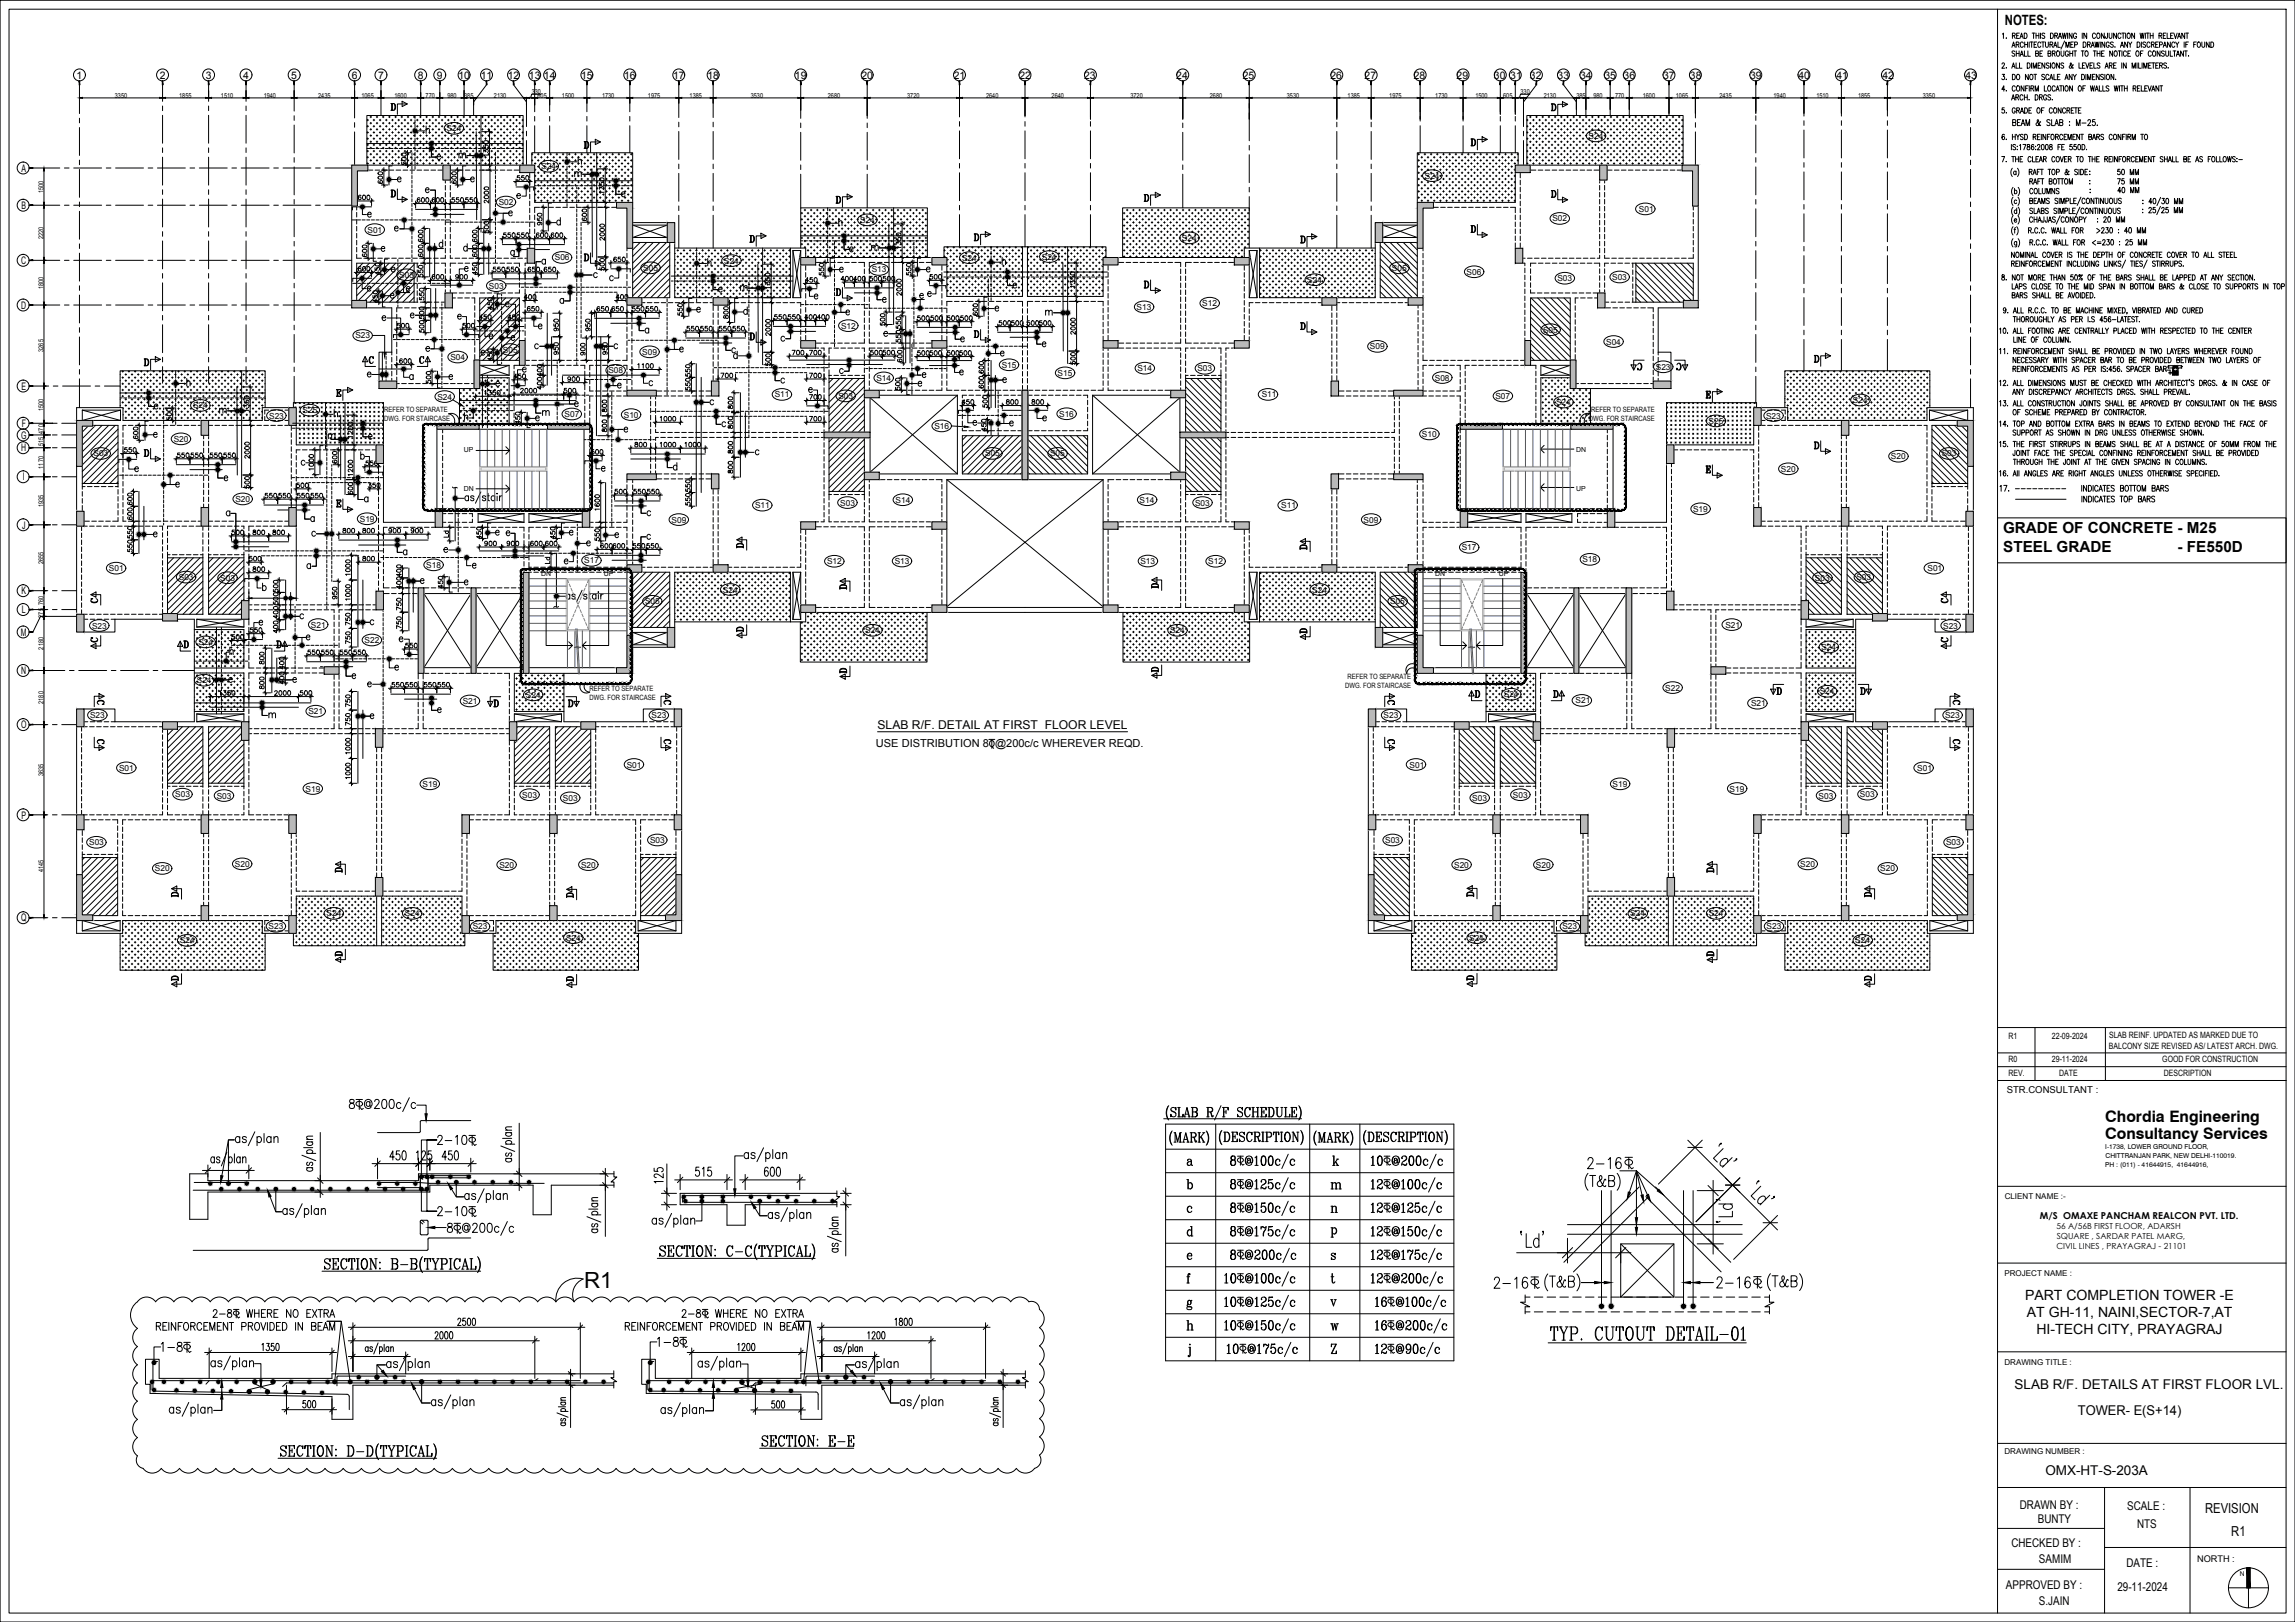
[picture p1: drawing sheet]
<svg xmlns="http://www.w3.org/2000/svg" width="841mm" height="594mm" viewBox="0 0 841 594" stroke-linecap="round" stroke-linejoin="round" font-family="sans-serif">
<defs><g id="words">
<text font-size="8.1" x="214.1" y="471.7">R1</text>
<g font-size="7.9">
<text x="581" y="429.3">2-16</text>
<text x="546.5" y="473.1">2-16</text>
<text x="628.3" y="473.1">2-16</text>
</g>
<g font-size="7.1">
<text x="159.5" y="420.5">2-10</text>
<text x="159.5" y="446.6">2-10</text>
<text x="58.2" y="496.4">1-8</text>
</g>
<text font-size="6.6" x="239.9" y="494.2">1-8</text>
<g font-size="5.8">
<text x="771.4" y="411.1">Chordia Engineering</text>
<text x="771.4" y="417.2">Consultancy Services</text>
</g>
<text font-size="5.7" x="486.8" y="436.7">m</text>
<g font-size="5.6">
<text x="734" y="195.3">GRADE OF CONCRETE - M25</text>
<text x="734.1" y="202">STEEL GRADE</text>
<text x="798" y="202">- FE550D</text>
</g>
<g font-size="5.3">
<text x="167.2" y="59.3">m</text>
<text x="764.8" y="65.3">: 50 MM</text>
<text x="764.8" y="72">: 40 MM</text>
<text x="764.8" y="68.8">: 75 MM</text>
<text x="79.7" y="152.8">m</text>
<text x="486.8" y="445.2">n</text>
<text x="486.8" y="479.4">v</text>
<text x="486.8" y="488.2">w</text>
</g>
<g font-size="5.2">
<text x="734.7" y="9">NOTES:</text>
<text x="742.1" y="476.1">PART COMPLETION TOWER -E</text>
<text x="742.8" y="482.4">AT GH-11, NAINI,SECTOR-7,AT</text>
<text x="746.3" y="488.6">HI-TECH CITY, PRAYAGRAJ</text>
</g>
<g font-size="5">
<text x="808.1" y="554.1">REVISION</text>
<text x="817.7" y="562.6">R1</text>
</g>
<g font-size="4.9">
<text x="209.5" y="66">m</text>
<text x="318.6" y="92.8">m</text>
<text x="270.6" y="107.6">m</text>
<text x="382.4" y="116.8">m</text>
<text x="197.9" y="153.5">m</text>
<text x="119.6" y="161.9">m</text>
<text x="475.5" y="202.5">D</text>
<text x="306.9" y="217">D</text>
<text x="421.2" y="216.6">D</text>
<text x="475.5" y="233.2">D</text>
<text x="306.9" y="247.6">D</text>
<text x="421.2" y="247.3">D</text>
<text x="97.7" y="264.2">m</text>
<text x="34.9" y="273.8">C</text>
<text x="242.4" y="273.8">C</text>
<text x="507.6" y="273.8">C</text>
<text x="714.7" y="273.8">C</text>
<text x="122.1" y="320.7">D</text>
<text x="624.8" y="320.7">D</text>
<text x="62.1" y="329.8">D</text>
<text x="682.3" y="329.8">D</text>
<text x="122.1" y="351.4">D</text>
<text x="624.8" y="351.4">D</text>
<text x="62.1" y="360.5">D</text>
<text x="206.7" y="360.5">D</text>
<text x="536.6" y="360.2">D</text>
<text x="682.3" y="360.5">D</text>
<text x="738.3" y="508.9">SLAB R/F. DETAILS AT FIRST FLOOR LVL.</text>
<text x="761.4" y="518.4">TOWER- E(S+14)</text>
<text x="749.6" y="540.3">OMX-HT-S-203A</text>
</g>
<g font-size="4.4">
<text x="269.2" y="201.8">D</text>
<text x="32.5" y="221.9">C</text>
<text x="710.5" y="221.9">C</text>
<text x="269.2" y="232.5">D</text>
<text x="32.5" y="236.4">C</text>
<text x="710.5" y="236.4">C</text>
<text x="34.9" y="259.3">C</text>
<text x="242.4" y="259.3">C</text>
<text x="507.6" y="259.3">C</text>
<text x="714.7" y="259.3">C</text>
<text x="321.6" y="267.1">SLAB R/F. DETAIL AT FIRST FLOOR LEVEL</text>
<text x="206.7" y="329.8">D</text>
<text x="536.6" y="329.5">D</text>
<text x="740.2" y="552.8">DRAWN BY :</text>
<text x="746.8" y="557.9">BUNTY</text>
<text x="779.6" y="553">SCALE :</text>
<text x="783.2" y="559.8">NTS</text>
<text x="737.1" y="566.8">CHECKED BY :</text>
<text x="747.2" y="572.6">SAMIM</text>
<text x="779.2" y="573.8">DATE :</text>
<text x="735.1" y="581.9">APPROVED BY :</text>
<text x="747.2" y="588">S.JAIN</text>
<text x="775.9" y="582.8">29-11-2024</text>
</g>
<text font-size="4" x="321" y="273.8">USE DISTRIBUTION 8 @200c/c WHEREVER REQD.</text>
<g font-size="3.8">
<text x="28.1" y="28.8">1</text>
<text x="58.5" y="28.8">2</text>
<text x="75.4" y="28.8">3</text>
<text x="89.1" y="28.8">4</text>
<text x="106.8" y="28.8">5</text>
<text x="128.9" y="28.8">6</text>
<text x="138.6" y="28.8">7</text>
<text x="153.1" y="28.8">8</text>
<text x="160.1" y="28.8">9</text>
<text x="168" y="28.8">10</text>
<text x="176.2" y="28.8">11</text>
<text x="186.1" y="28.8">12</text>
<text x="193.8" y="28.8">13</text>
<text x="199.3" y="28.8">14</text>
<text x="213" y="28.8">15</text>
<text x="228.7" y="28.8">16</text>
<text x="246.6" y="28.8">17</text>
<text x="259.2" y="28.8">18</text>
<text x="291.3" y="28.8">19</text>
<text x="315.7" y="28.8">20</text>
<text x="349.5" y="28.8">21</text>
<text x="373.6" y="28.8">22</text>
<text x="397.2" y="28.8">23</text>
<text x="431.1" y="28.8">24</text>
<text x="455.4" y="28.8">25</text>
<text x="487.5" y="28.8">26</text>
<text x="500.1" y="28.8">27</text>
<text x="518.1" y="28.8">28</text>
<text x="533.8" y="28.8">29</text>
<text x="547.5" y="28.8">30</text>
<text x="553.5" y="28.8">31</text>
<text x="560.7" y="28.8">32</text>
<text x="570.8" y="28.8">33</text>
<text x="579" y="28.8">34</text>
<text x="587.9" y="28.8">35</text>
<text x="595" y="28.8">36</text>
<text x="609.5" y="28.8">37</text>
<text x="619.3" y="28.8">38</text>
<text x="641.3" y="28.8">39</text>
<text x="659" y="28.8">40</text>
<text x="672.9" y="28.8">41</text>
<text x="689.8" y="28.8">42</text>
<text x="720.3" y="28.8">43</text>
<text x="7.9" y="62.9">A</text>
<text x="7.9" y="76.5">B</text>
<text x="7.8" y="96.7">C</text>
<text x="7.8" y="113.1">D</text>
<text x="7.9" y="142.8">E</text>
<text x="7.8" y="160.7">G</text>
<text x="8" y="156.4">F</text>
<text x="7.8" y="165.3">H</text>
<text x="8.4" y="176">I</text>
<text x="8.1" y="193.6">J</text>
<text x="7.9" y="217.7">K</text>
<text x="8" y="224.6">L</text>
<text x="7.7" y="232.8">M</text>
<text x="7.8" y="246.9">N</text>
<text x="7.8" y="266.8">O</text>
<text x="7.9" y="299.8">P</text>
<text x="7.8" y="337.5">Q</text>
</g>
<g font-size="3.5">
<text x="735.4" y="400.2">STR.CONSULTANT :</text>
<text x="747.5" y="446.4">M/S OMAXE PANCHAM REALCON PVT. LTD.</text>
</g>
<text font-size="3.4" x="805.1" y="572">NORTH :</text>
<g font-size="3.2">
<text x="736" y="380.6">R1</text>
<text x="751.9" y="380.6">22-09-2024</text>
<text x="772.9" y="380.3">SLAB REINF. UPDATED AS MARKED DUE TO</text>
<text x="736" y="389">R0</text>
<text x="751.9" y="389">29-11-2024</text>
<text x="772.8" y="384.2">BALCONY SIZE REVISED AS/ LATEST ARCH. DWG.</text>
<text x="792.4" y="389">GOOD FOR CONSTRUCTION</text>
<text x="736" y="394.2">REV.</text>
<text x="754.6" y="394.2">DATE</text>
<text x="793" y="394.2">DESCRIPTION</text>
</g>
<g font-size="3.1">
<text x="753.6" y="450">56 A/56B FIRST FLOOR, ADARSH</text>
<text x="753.7" y="453.7">SQUARE , SARDAR PATEL MARG,</text>
<text x="753.6" y="457.4">CIVIL LINES , PRAYAGRAJ - 21101</text>
</g>
<g font-size="3">
<text x="163.7" y="48.1">S24</text>
<text x="582.1" y="50.9">S24</text>
<text x="198.4" y="62">S24</text>
<text x="522.1" y="65.4">S24</text>
<text x="182.8" y="75.1">S02</text>
<text x="600.6" y="77.6">S01</text>
<text x="315.2" y="81.6">S24</text>
<text x="568.9" y="81.1">S02</text>
<text x="134.7" y="85.2">S01</text>
<text x="433.1" y="88.2">S24</text>
<text x="203.3" y="95.4">S06</text>
<text x="352.5" y="95.5">S24</text>
<text x="381.8" y="95.1">S24</text>
<text x="146.3" y="101.8">S03</text>
<text x="235.7" y="99.2">S05</text>
<text x="265.4" y="96.6">S24</text>
<text x="319.4" y="99.8">S13</text>
<text x="510.1" y="99.2">S05</text>
<text x="537.5" y="100.6">S06</text>
<text x="179.2" y="105.7">S03</text>
<text x="479.1" y="103.6">S24</text>
<text x="570.7" y="103">S03</text>
<text x="590.8" y="102.5">S03</text>
<text x="416.5" y="113.5">S13</text>
<text x="440.6" y="112.1">S12</text>
<text x="130.2" y="124">S23</text>
<text x="308.2" y="120.4">S12</text>
<text x="565.5" y="121.8">S05</text>
<text x="165" y="131.9">S04</text>
<text x="184.3" y="129.1">S05</text>
<text x="235.4" y="130">S09</text>
<text x="502" y="128">S09</text>
<text x="588.6" y="126.2">S04</text>
<text x="222.9" y="136.7">S08</text>
<text x="367.1" y="134.7">S15</text>
<text x="387.6" y="137.7">S15</text>
<text x="416.8" y="136">S14</text>
<text x="438.8" y="136">S03</text>
<text x="606.8" y="135.4">S23</text>
<text x="321.2" y="139.5">S14</text>
<text x="525.8" y="139.4">S08</text>
<text x="70.8" y="149.6">S24</text>
<text x="160.3" y="146.4">S24</text>
<text x="283.9" y="145.6">S11</text>
<text x="307.3" y="146.1">S03</text>
<text x="462.4" y="145.6">S11</text>
<text x="548" y="146.1">S07</text>
<text x="570.2" y="148.3">S24</text>
<text x="679" y="147.6">S24</text>
<text x="98.6" y="153.3">S23</text>
<text x="110.9" y="151.3">S25</text>
<text x="206.9" y="152.7">S07</text>
<text x="228.6" y="153">S10</text>
<text x="388.1" y="152.6">S16</text>
<text x="626.1" y="155.3">S25</text>
<text x="647.2" y="153.3">S23</text>
<text x="63.6" y="161.8">S20</text>
<text x="342.4" y="157.1">S16</text>
<text x="521.1" y="160">S10</text>
<text x="34.3" y="167.2">S03</text>
<text x="361" y="167.2">S05</text>
<text x="384.8" y="167.2">S05</text>
<text x="711.6" y="167.2">S03</text>
<text x="652.6" y="172.8">S20</text>
<text x="693" y="168.2">S20</text>
<text x="86.3" y="183.8">S20</text>
<text x="307.9" y="185.2">S03</text>
<text x="328.2" y="184.1">S14</text>
<text x="417.6" y="184.1">S14</text>
<text x="437.9" y="185.2">S03</text>
<text x="131.9" y="191.1">S19</text>
<text x="246.1" y="191.4">S09</text>
<text x="276.7" y="186.1">S11</text>
<text x="469.5" y="186.1">S11</text>
<text x="499.7" y="191.4">S09</text>
<text x="620.5" y="187.5">S19</text>
<text x="535.7" y="201.6">S17</text>
<text x="39.9" y="209.2">S01</text>
<text x="156.2" y="208">S18</text>
<text x="214.1" y="206.3">S17</text>
<text x="303.1" y="206.7">S12</text>
<text x="327.9" y="206.6">S13</text>
<text x="417.9" y="206.6">S13</text>
<text x="442.8" y="206.7">S12</text>
<text x="579.9" y="206">S18</text>
<text x="706.3" y="209.2">S01</text>
<text x="65.5" y="212.5">S03</text>
<text x="80.7" y="212.7">S03</text>
<text x="665.1" y="212.7">S03</text>
<text x="680.3" y="212.5">S03</text>
<text x="236.4" y="221.3">S05</text>
<text x="264.9" y="217">S24</text>
<text x="480.9" y="217">S24</text>
<text x="509.4" y="221.3">S05</text>
<text x="33.7" y="230.2">S23</text>
<text x="113.9" y="229.9">S21</text>
<text x="317" y="231.9">S24</text>
<text x="428.8" y="231.9">S24</text>
<text x="632.3" y="229.9">S21</text>
<text x="712.1" y="230.2">S23</text>
<text x="72.7" y="236.2">S24</text>
<text x="133.6" y="235.5">S22</text>
<text x="667.5" y="238">S24</text>
<text x="72.1" y="250.2">S24</text>
<text x="169.6" y="257.8">S21</text>
<text x="192.7" y="255.6">S24</text>
<text x="551.1" y="255.4">S24</text>
<text x="577.4" y="257.6">S21</text>
<text x="610.2" y="252.9">S22</text>
<text x="666.9" y="254.3">S24</text>
<text x="33" y="263">S23</text>
<text x="113" y="261.6">S21</text>
<text x="238.8" y="263">S23</text>
<text x="507" y="263">S23</text>
<text x="641.7" y="258.7">S21</text>
<text x="712.8" y="263">S23</text>
<text x="229.7" y="281.1">S01</text>
<text x="516.6" y="281.1">S01</text>
<text x="43.6" y="282.3">S01</text>
<text x="702.6" y="282.3">S01</text>
<text x="64.2" y="292">S03</text>
<text x="79.4" y="292.5">S03</text>
<text x="112" y="289.9">S19</text>
<text x="154.8" y="288.2">S19</text>
<text x="191.4" y="292.2">S03</text>
<text x="206.3" y="293.3">S03</text>
<text x="539.5" y="293.3">S03</text>
<text x="554.4" y="292.2">S03</text>
<text x="591" y="288.2">S19</text>
<text x="633.8" y="289.9">S19</text>
<text x="666.4" y="292.5">S03</text>
<text x="681.6" y="292">S03</text>
<text x="32.7" y="309.6">S03</text>
<text x="238.2" y="308.8">S03</text>
<text x="507.6" y="308.8">S03</text>
<text x="713.1" y="309.6">S03</text>
<text x="86.1" y="317.5">S20</text>
<text x="183" y="317.8">S20</text>
<text x="212.9" y="317.8">S20</text>
<text x="532.9" y="317.8">S20</text>
<text x="562.8" y="317.8">S20</text>
<text x="659.7" y="317.5">S20</text>
<text x="56.8" y="319.2">S20</text>
<text x="689" y="319.2">S20</text>
<text x="119.7" y="335.6">S24</text>
<text x="148.4" y="335.6">S24</text>
<text x="597.4" y="335.6">S24</text>
<text x="626.2" y="335.6">S24</text>
<text x="98.5" y="340.3">S23</text>
<text x="173.3" y="340.4">S23</text>
<text x="572.5" y="340.4">S23</text>
<text x="647.3" y="340.3">S23</text>
<text x="65.9" y="345.5">S24</text>
<text x="207.4" y="344.5">S24</text>
<text x="538.4" y="344.5">S24</text>
<text x="679.9" y="345.5">S24</text>
</g>
<g font-size="2.9">
<text x="734.6" y="439.2">CLIENT NAME :-</text>
<text x="734.5" y="467.3">PROJECT NAME :</text>
<text x="734.5" y="499.8">DRAWING TITLE :</text>
<text x="734.5" y="532.6">DRAWING NUMBER :</text>
</g>
<g font-size="2.7">
<text x="140.8" y="150.9">REFER TO SEPARATE</text>
<text x="140.8" y="154.1">DWG. FOR STAIRCASE</text>
<text x="582.2" y="154.1">DWG. FOR STAIRCASE</text>
<text x="583.1" y="150.9">REFER TO SEPARATE</text>
<text x="492.9" y="252">DWG. FOR STAIRCASE</text>
<text x="493.8" y="248.8">REFER TO SEPARATE</text>
<text x="216.1" y="253.2">REFER TO SEPARATE</text>
<text x="216.1" y="256.5">DWG. FOR STAIRCASE</text>
</g>
<text font-size="2.6" x="737.7" y="180.3">---------</text>
<g font-size="2.5">
<text x="42.1" y="35.7">3350</text>
<text x="65.7" y="35.7">1855</text>
<text x="81" y="35.7">1510</text>
<text x="96.7" y="35.7">1940</text>
<text x="116.6" y="35.7">2435</text>
<text x="132.4" y="35.7">1065</text>
<text x="144.6" y="35.7">1600</text>
<text x="156" y="35.7">770</text>
<text x="163.9" y="35.7">980</text>
<text x="170.1" y="35.7">385</text>
<text x="181" y="35.7">2130</text>
<text x="194.9" y="34.4">330</text>
<text x="197" y="35.7">605</text>
<text x="205.9" y="35.7">1500</text>
<text x="220.6" y="35.7">1730</text>
<text x="237.4" y="35.7">1975</text>
<text x="252.7" y="35.7">1385</text>
<text x="275.1" y="35.7">3530</text>
<text x="303.4" y="35.7">2680</text>
<text x="332.5" y="35.7">3720</text>
<text x="361.4" y="35.7">2640</text>
<text x="385.4" y="35.7">2640</text>
<text x="414.3" y="35.7">3720</text>
<text x="443.4" y="35.7">2680</text>
<text x="471.6" y="35.7">3530</text>
<text x="493.9" y="35.7">1385</text>
<text x="509.1" y="35.7">1975</text>
<text x="526" y="35.7">1730</text>
<text x="540.7" y="35.7">1500</text>
<text x="550.9" y="35.7">605</text>
<text x="557.2" y="34.4">330</text>
<text x="565.7" y="35.7">2130</text>
<text x="577.7" y="35.7">385</text>
<text x="583.9" y="35.7">980</text>
<text x="591.9" y="35.7">770</text>
<text x="602" y="35.7">1600</text>
<text x="614.1" y="35.7">1065</text>
<text x="630.1" y="35.7">2435</text>
<text x="649.9" y="35.7">1940</text>
<text x="665.6" y="35.7">1510</text>
<text x="680.9" y="35.7">1855</text>
<text x="704.6" y="35.7">3350</text>
<text x="16" y="70.7" transform="rotate(-90 16 70.7)">1500</text>
<text x="16" y="87.5" transform="rotate(-90 16 87.5)">2220</text>
<text x="16" y="105.9" transform="rotate(-90 16 105.9)">1800</text>
<text x="16" y="128.8" transform="rotate(-90 16 128.8)">3265</text>
<text x="16" y="150.5" transform="rotate(-90 16 150.5)">1500</text>
<text x="16" y="158.8" transform="rotate(-90 16 158.8)">470</text>
<text x="16" y="163.3" transform="rotate(-90 16 163.3)">515</text>
<text x="170" y="165.6">UP</text>
<text x="577.6" y="165.4">DN</text>
<text x="16" y="171.6" transform="rotate(-90 16 171.6)">1170</text>
<text x="170" y="179.9">DN</text>
<text x="577.6" y="179.7">UP</text>
<text x="16" y="185.8" transform="rotate(-90 16 185.8)">1935</text>
<text x="16" y="206.5" transform="rotate(-90 16 206.5)">2655</text>
<text x="198.3" y="210.8">DN</text>
<text x="221.3" y="210.8">UP</text>
<text x="525.9" y="210.8">DN</text>
<text x="549.3" y="210.8">UP</text>
<text x="16" y="221.5" transform="rotate(-90 16 221.5)">760</text>
<text x="16" y="226.2" transform="rotate(-90 16 226.2)">275</text>
<text x="16" y="237.9" transform="rotate(-90 16 237.9)">2180</text>
<text x="16" y="257.7" transform="rotate(-90 16 257.7)">2180</text>
<text x="16" y="284.2" transform="rotate(-90 16 284.2)">3635</text>
<text x="16" y="319.5" transform="rotate(-90 16 319.5)">4145</text>
<text x="771.5" y="421">I-1738, LOWER GROUND FLOOR,</text>
<text x="771.6" y="424.2">CHITTRANJAN PARK, NEW DELHI-110019.</text>
<text x="771.5" y="427.4">PH : (011) - 41644915, 41644916,</text>
<text x="820.8" y="577.2">N</text>
</g>
</g></defs>
<!-- layer: sec -->
<g fill="none" stroke="#000" stroke-width=".37">
<path d="M147.4 37.1l1.9 1-1.9 .9zM149.3 38.1h-3.7v3.8M572.6 37.2l1.9 1-1.9 1zM574.5 38.2h-3.6v3.8M218.2 51l1.8 1-1.8 1zM220 52h-3.6v3.8M543.1 50.1l1.9 1-1.9 .9zM545 51.1h-3.6v3.8M145.6 69.2v3.8h3.7M147.4 72.1l1.9 .9-1.9 1zM310.4 71.1l1.9 1-1.9 .9zM312.3 72.1h-3.6v3.8"/>
<path d="M423.4 70.4l1.9 1-1.9 1zM425.3 71.4h-3.7v3.8M570.9 69.3v3.9h3.6M572.6 72.2l1.9 1-1.9 .9zM216.4 92.6v3.8h3.6M218.2 95.5l1.8 .9-1.8 1zM278.8 85.4l1.9 1-1.9 1zM280.7 86.4h-3.6v3.8M361.1 84.9l1.9 .9-1.9 1zM363 85.8h-3.7v3.9M480.7 85.7l1.9 .9-1.9 1zM482.6 86.6h-3.6v3.9"/>
<path d="M541.4 82.2v3.8h3.6M543.1 85.1l1.9 .9-1.9 1zM308.7 105.3v3.9h3.6M310.4 108.2l1.9 1-1.9 .9zM421.6 102.5v3.9h3.7M423.4 105.4l1.9 1-1.9 .9zM479 117.8v3.8h3.6M56.9 130.6l1.9 1-1.9 1zM58.8 131.6h-3.6v3.8M133.8 130.6v3.6h3.8M133.8 130.6l1 1.9h-2zM156.7 130.6v3.6h-3.8"/>
<path d="M156.7 130.6l1 1.9h-1.9zM277.1 121.6v3.8h3.6M278.8 124.4l1.9 1-1.9 1zM359.3 120.7v3.8h3.7M361.1 123.6l1.9 .9-1.9 1zM480.7 120.6l1.9 1-1.9 1zM597.7 133.6h2l-1 1.9zM602.5 131.9h-3.8v3.6M613.7 131.9h3.8v3.6M616.5 133.6h2l-1 1.9zM668.9 129.4l1.9 .9-1.9 1zM670.8 130.3h-3.6v3.8"/>
<path d="M127.4 141.9l1.9 .9-1.9 1zM129.3 142.8h-3.7v3.8M629.2 142.5l1.9 1-1.9 .9zM631.1 143.5h-3.6v3.8M55.2 164.3v3.8h3.6M56.9 167.1l1.9 1-1.9 1zM627.5 170.3v3.8h3.6M629.2 173.1l1.9 1-1.9 1zM667.2 161.5v3.8h3.6M668.9 164.3l1.9 1-1.9 1zM125.6 182.7v3.9h3.7M127.4 185.6l1.9 1-1.9 .9z"/>
<path d="M738.6 182.9h18.5M33.3 217.8l1.9-1v2zM711.3 217.8l1.9-1v2zM66 234.8v3.7h3.9M66 234.8l1 1.9h-1.9zM104.3 234.8v3.7h-3.8M104.3 234.8l1 1.9h-1.9zM36.3 254l1.9 1-1.9 1zM178.7 256.9h1.9l-1 1.9zM183.5 255.2h-3.9v3.6M207.4 255.2h3.8v3.6M210.3 256.9h1.9l-1 1.9z"/>
<path d="M244 254l1.8 1-1.8 1zM509.2 254l1.9 1-1.9 1zM539.3 253v3.6h3.8M539.3 253l.9 1.9h-1.9zM572.3 253v3.6h-3.8M572.3 253l1 1.9h-2zM648.9 252.4h1.9l-1 1.9zM653.6 250.7h-3.8v3.6M681 250.7h3.8v3.6M683.8 252.4h2l-1 1.9zM716.4 254l1.8 1-1.8 1zM207.7 325.7l1.9-.9v1.9z"/>
<path d="M537.6 325.4l1.9-1v2zM225 429.9h-71.7v2.5h-77.1v-2.5h-6.7v16.7h6.7v-10h81.3v-2.5h37.9v10.8h6.6v-10.8h23M306.7 437.1h-57.5v4.1h17.2v7.5h6.7v-7.5h33.6M58.3 504.8v-6.9h-5v9.1h1.7v3.4M240.2 504.8v-6.9h-5v9.1h1.6v3.4"/>
</g>
<!-- layer: STEEL -->
<g fill="none" stroke="#000" stroke-width=".37">
<path d="M154.4 410.4l-.4 .4-.2 4h-15.4M154.4 410.4h18.1M71.2 433.1h20M138.4 433.1h14.9l4.2 .3h41.9M154 434.6l-.4 .4h-15.2M154.1 431.3l.8 .7M154.4 430.6l-.4 .4v4.5l.4 .4M154.4 430.6h18.1M154.7 430.7l.7 .7M156.4 430.6l.5 .4-.1 4.5-.4 .4h-85.6M172.5 431.4h-15.3l-.3 .4M250.8 439v1.2l.4 .2h55.5"/>
<path d="M293.1 437.9h-42.5l-.4 .4v2M154 447.5l.9 .8M154.4 446.9l-.4 .4v4.6l.4 .4M154.4 446.9l2.4 .2 .1 4.8-.5 .4h-2M154.6 446.9l.8 .8M172.5 453.4l-15.5 .1-.1 4.1-.5 .3-85.6 .1M56.4 498.6l-.4 .5v10l.5 .4 70.7 1.2 .5 .2 .3 .6v4.8M239.6 498.6h-1.3l-.4 .5v10l.2 .4 60.9 .4 .6 .2 .2 .6v5.6M76.7 505.7l-1.2 1.3M148.7 504h-24.8l-.4 .4v3.2M197.2 504.9l-1.2 .8M212.7 505.7h-157l-.4 .4v2.9"/>
<path d="M224.9 506.5h-119.9l-1.4 1.3M253.5 505.7l-1.2 1.3M320.5 504h-24.8l-.4 .4v3.2M342.3 504.9l-1.1 .8M361.2 505.7h-123.6l-.5 .4 .1 2.9M375.8 506.5h-99l-1.4 1.3"/>
</g>
<!-- layer: BEAM ELE -->
<path d="M225 429v2.1h1.1l-2.2 1.8h1.1v2M306.7 436.2v2.1h1l-2.1 1.8h1.1v1.9M224.9 502.1v2.5h-1l2.1 1.4h-1.1v2.4M224.9 503.2h-103.2v1.6h-63.4M224.9 507.3h-95.6v12.5h-7.6v-8.3l-66.7-1.1M375.8 502.1v2.5h-1.1l2.1 1.4h-1v2.4M375.8 503.2h-82.3v1.6h-53.3M375.8 507.3h-74.6v12.5h-7.7v-9.1l-56.7-.3" fill="none" stroke="#000" stroke-width=".37"/>
<!-- layer: dim-M -->
<g fill="none" stroke="#000" stroke-width=".37">
<path d="M112.4 418.2h2.2M112.4 417.3h2.2M112.9 418.2l-.4 .2a1.07 1.07 0 0 0 .8 1.3 1.07 1.07 0 0 0 1.3-.7l-.5-.8M114.6 416.1l-2.1 .1-.1 .6 .6 .5M117.4 414.8v23.8M183.5 419.7l5.1 2M184.2 416.9h3.3M185.3 419.1h3.3M185.3 414.8h2.2M185.3 413.9h2.2M185.8 419.1l-.4-.3a1.07 1.07 0 0 1 .8-1.2 1.07 1.07 0 0 1 1.3 .7l-.5 .8M185.8 414.8l-.4 .3a1.04 1.04 0 0 0 .7 1.2 1.04 1.04 0 0 0 1.3-.5l.1-.5-.5-.5"/>
<path d="M187.5 412.7l-2.1 .1-.1 .6 .6 .5M190.3 411.4v24.7M74.2 428.7h19M76.2 426.7v4.4M78.6 424.2l-.3-.3a1.04 1.04 0 0 0-1.1 .6 1.04 1.04 0 0 0 .4 1.3l.5 .1 .5-.4M78.6 423.7v2.2M80.6 424.2a.62 .62 0 0 0-.6-.5 .62 .62 0 0 0-.6 .5l.1 .3 1 .5 .1 .5a.62 .62 0 0 1-.6 .5 .62 .62 0 0 1-.6-.5M83.1 422l-2 5M83.8 424.2l.2-.3a1.04 1.04 0 0 1 1.2 .6 1.04 1.04 0 0 1-.4 1.3l-.6 .1-.4-.4M83.8 423.7v3.3M85.9 422.6v3.3M88 424.2l-.2-.3a1.07 1.07 0 0 0-1.3 .7 1.07 1.07 0 0 0 .7 1.3l.8-.4"/>
<path d="M88 423.7v2.2M88.9 424.3l.6-.6 .5 .2 .1 2M88.9 423.7v2.2M91.2 426.7v5.1M110.6 423.1l5.1 2M111.3 420.3h3.3M112.4 427.7h2.2M112.4 422.4h3.3M112.9 427.7l-.4 .2a1.07 1.07 0 0 0 .8 1.2 1.07 1.07 0 0 0 1.3-.7l-.5-.7M112.9 425.7a.63 .63 0 0 0-.5 .6 .63 .63 0 0 0 .5 .6l.4-.3 .4-.8 .4-.1a.63 .63 0 0 1 .5 .6 .63 .63 0 0 1-.5 .6M112.9 422.4l-.4-.2a1.04 1.04 0 0 1 .7-1.2 1.04 1.04 0 0 1 1.2 .5l.2 .5-.5 .4M115.4 432.4h2.3"/>
<path d="M115.4 436.6h2.3M136.4 426.2h18.9M138.4 424.2v7.6M144.5 423.7h-1.6l1.1-2.2v3.4M146.4 421.5h-1.1l-.1 1.5 .1-.2a1.01 1.01 0 0 1 1.3 .9 1.01 1.01 0 0 1-1.3 1l-.2-.5M147.6 421.7l.6-.2a2.39 2.39 0 0 1 0 3.4h-.2a2.72 2.72 0 0 1-.4-3.2zM151.3 426.2h8.2M152.6 422.2l.6-.7v3.4M153.3 424.2v4.4M154.6 422.3l.1-.5a.73 .73 0 0 1 1.1-.1 .73 .73 0 0 1 0 1.1l-1.3 2.1h1.5M155.5 426.2h19M157.5 424.2v4.4"/>
<path d="M158 421.5h-1.1l-.1 1.5 .1-.2a1.01 1.01 0 0 1 1.4 .9 1.01 1.01 0 0 1-1.4 1l-.2-.5M163.7 423.7h-1.7l1.1-2.2v3.4M165.6 421.5h-1.1l-.1 1.5 .1-.2a1.01 1.01 0 0 1 1.3 .9 1.01 1.01 0 0 1-1.3 1l-.3-.5M166.8 421.7l.6-.2a2.39 2.39 0 0 1 0 3.4h-.3a2.72 2.72 0 0 1-.3-3.2zM172.5 424.2v5.1M185.3 424.3h2.2M185.8 424.3l-.4 .2a1.07 1.07 0 0 0 .8 1.3 1.07 1.07 0 0 0 1.3-.7l-.5-.8M185.8 422.3a.63 .63 0 0 0-.5 .6 .63 .63 0 0 0 .5 .6l.4-.3 .4-.8 .4-.1a.63 .63 0 0 1 .5 .6 .63 .63 0 0 1-.5 .6M188.3 429.9h2.3M188.3 434.1h2.3M216.8 439.8h2.3M219.1 438.6l-2.1 .1-.2 .6 .7 .5"/>
<path d="M219.8 429.9h2.4M219.8 434.1h2.4M221.8 427.9v25M239.7 427.9v1.1l1.4 .1-.1-.1a1.01 1.01 0 0 1 .9-1.4 1.01 1.01 0 0 1 1 1.4l-.5 .2M242.4 437.1h5.5M243 432.7h-3.3l.6 .6M243 429.9v1.5l-2-1.3a.74 .74 0 0 0-1.3 .2 .74 .74 0 0 0 .8 1M244.4 426.3v16.9M247.2 432.2h21.2M249.2 430.2v5.6M256.2 427.5h-1.1l-.2 1.4 .2-.1a1.01 1.01 0 0 1 1.3 .9 1.01 1.01 0 0 1-1.3 1l-.3-.5M257.4 428.1l.5-.6v3.3"/>
<path d="M260.6 427.5h-1.1l-.1 1.4 .1-.1a1.01 1.01 0 0 1 1.3 .9 1.01 1.01 0 0 1-1.3 1l-.2-.5M266.4 430.2v5.6M271.1 432.2h24M273.1 430.2v5.6M281.5 428l-.1-.4-.6-.1a2.13 2.13 0 0 0 .1 3.3 1.1 1.1 0 0 0 .7-1 1.1 1.1 0 0 0-.8-1l-.6 .4-.1 .5M282.6 427.6l.5-.1a2.39 2.39 0 0 1 0 3.3h-.2a2.72 2.72 0 0 1-.3-3.2zM284.8 427.6l.6-.1a2.39 2.39 0 0 1 0 3.3h-.3a2.72 2.72 0 0 1-.3-3.2zM293.1 430.2v5.6M308 437.1h3.9M309.9 435.1v24.9M215.1 445.6l5.1 2M215.7 442.9h3.4"/>
<path d="M216.8 450.2h2.3M216.8 445h3.4M216.8 440.7h2.3M217.3 450.2l-.3 .2a1.04 1.04 0 0 0 .6 1.2 1.04 1.04 0 0 0 1.3-.4l.2-.6-.5-.4M217.3 448.2a.62 .62 0 0 0-.5 .6 .62 .62 0 0 0 .5 .6l.5-.3 .3-.8 .5-.1a.62 .62 0 0 1 .5 .6 .62 .62 0 0 1-.5 .6M217.3 445l-.3-.3a1.04 1.04 0 0 1 .6-1.2 1.04 1.04 0 0 1 1.3 .5l.2 .5-.5 .5M217.3 440.7l-.3 .3a1.07 1.07 0 0 0 .8 1.2 1.07 1.07 0 0 0 1.3-.7l-.5-.8M242.4 441.2h5.5M303.2 452.8l5.1 2M303.8 450h3.4M304.9 457.3h2.3M304.9 452.1h3.4"/>
<path d="M304.9 447.9h2.3M304.9 447h2.3M305.4 457.3l-.3 .3a1.04 1.04 0 0 0 .6 1.2 1.04 1.04 0 0 0 1.3-.5l.2-.5-.5-.5M305.4 455.3a.62 .62 0 0 0-.5 .6 .62 .62 0 0 0 .5 .7l.5-.4 .3-.8 .5-.1a.62 .62 0 0 1 .5 .6 .62 .62 0 0 1-.5 .7M305.4 452.1l-.3-.2a1.04 1.04 0 0 1 .6-1.2 1.04 1.04 0 0 1 1.3 .4l.2 .6-.5 .4M305.4 447.9l-.3 .2a1.07 1.07 0 0 0 .8 1.3 1.07 1.07 0 0 0 1.3-.7l-.5-.8M307.2 445.8l-2.1 .1-.2 .6 .7 .5M308 441.2h3.9"/>
</g>
<!-- layer: 0 -->
<g fill="none" stroke="#000" stroke-width=".37">
<path d="M148.9 55.5l.9 .9M152.6 47.9h3.1M158.1 53.1v4.4h1.7h-1.7v-2.6M174.2 57h-3.1h4.7M179 47.8l.8 .9M208.3 59.3h3.1M131.2 73.2l-.9 .9M132.8 76.3v2.3h1.5M136.6 73.2l-.9 .9M140.2 67.3l.9 .9M140.2 61.9l.9 .9M143 65.7h2.4"/>
<path d="M148.9 60l.9 .9M152.8 74.1l-1 .9M158.2 74.1l-.9 .9M159.6 76.2v-6.6h-1.9h1.9v8.4M163.7 74.1l-.9 .9M165.5 74.1l-.9 .9M167.2 61.9l.9 .9M167.2 67.3l.9 .9M170.1 65.7h2.1M170.5 74.1l-.9 .9M175.5 74.1l-.9 .9M179 60l.8 .9"/>
<path d="M179.1 61.9l.9 .9M182.1 78.1h3.9h-1.6v2.8M189.6 66l-.9 .9M192.8 69v2.8h-1.6M194.6 66l-.9 .9M198.6 75.5l.9 .9M215 75.5l.9 .9M216.6 63.8h-3.1h4.7M221.3 73.7l1 .9M221.3 61.4l1 .9M221.5 75.5l.9 .9M225.7 66.7v4.5h1.7h-1.7v-2.7"/>
<path d="M131.2 99.3l-.9 .9M134.5 94.1l.9 .9M134.5 88.7l.9 .9M136.6 99.3l-.9 .9M137.3 91.1h2.2M139.1 95.9l.9 1M141.4 98.7h1.8M148.1 81.1v2.7h-1.6h3.9M155 94.1l.9 .9M155 88.7l.9 .9M155 83.2l.9 .9M155 95.9l.9 1"/>
<path d="M158 91h2.1M159.8 91h2.7M170 98.5h-1.7v5.5M174.8 94.1l.9 .9M174.8 88.7l.9 .9M174.8 83.2l.9 .9M174.8 95.9l.9 1M176.8 91.1h-5.1h6.9M179.1 84.6l.9 .9M179.1 80l.9 .9M180.8 99.5l-.9 .9M184.6 87l-.9 .9"/>
<path d="M185.8 99.5l-.9 .9M189.6 87l-.9 .9M190.1 90.1v3.9h-2h2v-2.1M190.8 99.5l-.9 .9M192.9 99.5l-.9 .9M194.6 87l-.9 .9M196.4 87l-.9 .9M198.6 84.1l.9 .9M198.8 99.5l-.9 .9M201.4 81.5h2.4M201.8 87l-.9 .9M204.7 99.5l-.9 .9"/>
<path d="M207.3 87l-.9 .9M215 80.9l.9 1M221.5 98.2l.9 .9M221.5 93.7l.9 .9M224.3 95.9l-.9 .9M226.7 99v2.8h-1.6M230.2 95.9l-.9 .9M255.8 96.5h3.1M282.1 96.3l1 .9M301.9 95.7l.9 .9M303.8 81.8h3.1M304.7 98.7h2.7"/>
<path d="M309.3 86.9v4.4h1.7h-1.7v-2.6M325.4 90.8h-3.1h4.7M330.1 93.9l1 .9M330.1 81.6l1 .9M330.3 95.7l.9 .9M333.9 95.7l.9 .9M336.7 98.7h2.5M363.7 96h3.1M393.9 95.9l.9 .9M132.7 102.4v3.3h1.5M138.4 110.2l.9 .9M138.4 106.1l.9 .9"/>
<path d="M139.1 100l.9 .9M140.6 108.3h2.2M141.8 116.5h5v5.6M147.9 104.3v2.8h2.2h-3.8M155 100.9l.9 1M155.4 112.3l.9 .9M155.4 116.9l.9 .9M155.4 105.2l.9 .9M155.4 110.2l.9 .9M157.3 115.5h-5.1h7M158.2 102.2l-.9 1M163.7 102.2l-.9 1"/>
<path d="M165.5 102.2l-.9 1M169.4 116h1.5v6.1M173.7 102.2l-1 1M174.8 100l.9 .9M176.3 117l-1 .9M180.3 117l-.9 .9M180.4 108.7l1 .9M180.4 112.8l1 .9M182.7 111.5h2.3M186.7 117l-.9 .9M187 111.4h1.9v7.7M190.8 117l-.9 .9"/>
<path d="M192.9 109.6l-.9 .9M192.9 113.9l-.9 .9M195.6 117v2.5h1.4M196.4 101.6v-5.8h1.8h-1.8v7.7M196.5 109.6l-.9 .9M198.8 113.9l-.9 .9M204.6 114.3l.9 .9M208.9 105.7v4.5h-2h2v-2.7M211.9 100.7h5.1h-3.6M216.3 114.3l.9 .9M218.4 114l-.9 .9M224.3 114l-.9 .9"/>
<path d="M226.6 109.6l-.9 .9M230.2 109.6l-.9 .9M230.2 114l-.9 .9M232 114l-.9 .9M234.2 117.1v4h1.8h-1.8v-2.2M237 114l-.9 .9M242 114l-.9 .9M250.1 110.4l.9 .9M250.1 115.4l.9 .9M252.9 113.5h2.2M261.3 101.6v4.5h1.7h-1.7v-2.7M266.9 110.4l.9 .9"/>
<path d="M266.9 117.7l.9 .9M269.7 114.3h2.6M277.4 105.5h-3.1h4.7M282.1 108.6l1 .9M282.3 110.4l.9 .9M283.9 116.9l-.9 1M288.9 116.9l-.9 1M293.9 116.9l-.9 1M295.7 116.9l-.9 1M295.7 103.4l-.9 .9M296.6 106.2v2.3h1.4M299.3 116.9l-.9 1"/>
<path d="M299.8 103.4l-.9 .9M301.9 100.7l.9 .9M303 116.9l-.9 1M308.1 112.1v2.3h1.5h-3.3M309.9 102.9l-.9 .9M313.6 102.9l-.9 .9M317.2 102.9l-.9 .9M319 102.9l-.9 .9M321.4 106v3.8h1.6h-1.6v-2M323.6 102.9l-.9 .9M324.3 118.4l.9 .9M324.3 113.8l.9 1"/>
<path d="M328.1 102.9l-.9 .9M330.1 115.2l.9 .9M330.3 113.8l.9 1M333.9 100.7l.9 .9M335.4 109.7h3.2h-1.4v2.7M336.5 117.4l-.9 .9M341.1 102.2l-.9 .9M341.1 117.4l-.9 .9M343 105.1v2.5h-1.3M345.6 102.2l-.9 .9M345.6 117.4l-.9 .9M347.4 117.4l-.9 .9"/>
<path d="M352 117.4l-.9 .9M356.5 117.4l-.9 .9M358.3 109.9l.9 1M358.3 115.4l.9 .9M361.1 113h3.2M366.1 119.2l-.9 .9M369.2 100.1v4.5h1.7h-1.7v-2.6M370.6 119.2l-.9 .9M375.2 119.2l-.9 .9M377 119.2l-.9 .9M381.5 119.2l-.9 .9M386.1 119.2l-.9 .9"/>
<path d="M389.1 114.6h-3h4.6M393.9 108.1l.9 .9M394.1 109.9l.9 1M139.6 137.2h-3.3h4.7M145.8 120.1l-.9 .9M145.8 133.1l-.9 .9M147.9 135.7v2.5h1.9M150.4 120.1l-.9 .9M151.3 133.1l-.9 .9M155.4 121.4l.9 .9M157.9 135.5l.9 .9M159.1 124.9v2.9h-1.3h3.6"/>
<path d="M160.8 138h3.4M169.9 120.1l-.9 .9M174.4 120.1l-.9 .9M177.7 120.1v3.1h1.3M177.9 129.2h3.8M180.4 127.4l1 1M180.4 131.5l1 .9M185.9 121.7v2h1.1h-2.7M188.8 138.7l-.9 .9M191.1 135.4h-1.4v5.4M192.9 138.7l-.9 .9M198.6 133.4l.9 .9"/>
<path d="M198.6 137l.9 .9M200 126.8h-2.2h3.8M204.6 131.5l.9 .9M204.6 122.9l.9 .9M206.6 139.7l-.9 .9M214.4 123.4l.9 .9M214.4 131.5l.9 .9M214.8 139.7l-1 .9M216.3 122.9l.9 .9M219.1 126.8h5.6h-4M222.6 131.5l.9 .9M222.6 122.9l.9 .9"/>
<path d="M224.7 139.5v1.7h1.2h-2.7M232 134.9l-.9 .9M235.8 137.9v2.5h1.6M242 134.9l-.9 .9M247.1 125.1v2.9h1.5h-3.6M251.8 121.2l-.9 .9M252.9 137.8l.9 .9M252.9 132.8l.9 .9M256.8 121.2l-.9 .9M261.8 121.2l-.9 .9M263.6 121.2l-.9 .9M263.6 138.4l-.9 .9"/>
<path d="M266 124.3v4h1.8h-1.8v-2.2M268.6 121.2l-.9 .9M270 138.4l-.9 .9M270.6 130.3h3.3M273.6 121.2l-.9 .9M282.3 133.1l.9 .9M282.3 128.6l.9 .9M284 135.2v4.2h1.7h-1.7v-2.4M289.7 130l-.9 .9M289.7 120.1v4h-1.8h1.8v-2.2M296.1 138.4l-.9 .9M296.1 130l-.9 .9"/>
<path d="M302.4 138.4l-.9 .9M302.4 130l-.9 .9M311.2 132.4v3.6h-1.8h1.8v-1.8M319.3 130l-.9 .9M323.8 130l-.9 .9M328.4 130l-.9 .9M329.9 137.9l.9 1M330.1 125.2l.9 .9M330.1 120.2l.9 .9M330.6 132.5l.9 .9M330.6 127l.9 .9M331.4 122.2h-5.7h7.3"/>
<path d="M336.2 135.5v1.9h1.3h-2.8M336.5 130.1l-.9 .9M341.1 130.1l-.9 .9M345.6 130.1l-.9 .9M347.4 130.1l-.9 .9M349.8 134.3v2.1h1.5M349.8 132.1v3.9M350.1 120.4v3.9h1.5h-1.5v-2.1M352 130.1l-.9 .9M356.5 130.1l-.9 .9M360.4 137l1 .9M360.4 131.6l1 .9"/>
<path d="M363.7 139.2h3.4h-1.8M364.8 127.3v2.2h1.4h-3.5M379.9 122.2v3.9h1.6h-1.6v-2.1M394.1 132.7l.9 .9M394.1 128.1l.9 .9M50.6 155.4l.9 .9M53.6 159.2h2.3M54.5 144.4v4.5h1.7h-1.7v-2.7M62.8 153.5l.9 .9M62.8 149l.9 .9M64.9 140.4h3.1M86.5 150.5h-3.1h4.6"/>
<path d="M91.2 153.5l.9 .9M91.2 141.3l.9 .9M91.4 155.4l.9 .9M119.8 151.8h2.2M129.3 151.6l.9 .9M133 155.5v4.5h1.7h-1.7v-2.7M157.9 140l.9 .9M173.4 150.9v2.2h-1.6M174.7 144.7l-.9 .9M177.3 140.6h4.1h-2.3M187 144.7l-.9 .9M188.8 143.9l-.9 .9"/>
<path d="M190.6 154.7l.9 .9M190.6 150.6l.9 .9M193.7 153.2h2.3M196.3 147.2v4.1h2M198.6 140.6l.9 .9M207 143.9l-.9 .9M208.7 145.2v2.8h1.5h-5.5M211.6 143.9l-.9 .9M222.4 144.6l.9 .9M222.4 151.9l.9 .9M222.4 159.1l.9 .9M224.7 157.3h3.5h-1.7v3.2"/>
<path d="M240.7 154.2l-.9 .9M249.8 154.2l-.9 .9M252.9 142.8l.9 .9M255.6 147.4h4.3h-2.4M262.5 151.2v4.2h1.6h-1.6v-2.4M268.5 157.9l.9 .9M268.5 150.7l.9 .9M268.5 143.4l.9 .9M268.5 159.8l.9 .9M296.1 154.2l-.9 .9M296.1 146.2l-.9 .9M298 142.9h1.6v5.3"/>
<path d="M302.4 154.2l-.9 .9M302.4 146.2l-.9 .9M329.9 142.5l.9 .9M332.8 140.5h3.3M353.1 148.1l-.9 .9M354.7 150.8v4.1h1.5M357.2 148.1l-.9 .9M358.3 154.9h4.4M360.4 142.5l1 .9M361.4 153.2l.9 .9M361.4 157.3l.9 .9M361.9 148.8l.9 1"/>
<path d="M361.9 144.3l.9 .9M367.8 148.1l-1 .9M367.9 152.6v2.5h1.7h-3.3M375 148.1l-.9 .9M377.1 148.1l-.9 .9M380 150.8v2.5h1.7M384.4 148.1l-.9 .9M45.5 165.7l-.9 .9M47.2 168.8v3h1.8M48.5 179.5l.9 .9M50.5 165.7l-.9 .9M50.6 160.8l.9 .9"/>
<path d="M62.4 174.5v3h1.6h-3.5M65.1 167.6l-.9 .9M70.1 167.6l-.9 .9M75.1 167.6l-.9 .9M76.9 167.6l-.9 .9M79.8 170.7v4.4h1.9h-1.9v-2.6M81.9 167.6l-.9 .9M86.9 167.6l-.9 .9M91.4 178.1l.9 .9M91.4 173.5l.9 .9M109 178.6l-.9 .9M112.1 169.5h4.7"/>
<path d="M113.6 178.6l-.9 .9M114.9 164.3l.9 .9M114.9 173.4l.9 .9M121.3 160.9h4.6M123.5 169.8l.9 .9M123.5 164.3l.9 .9M129.3 175.2l.9 .9M129.3 164.3l.9 .9M129.3 162.5l.9 .9M131.2 175.4v7.5h1.9h-1.9v-5.6M133.9 167.2h1.5v5.2M134.2 170.5l-.9 .9"/>
<path d="M136 178.6l-.9 .9M139.2 178.6l-.9 .9M139.2 170.5l-.9 .9M216.6 166.4l-.9 .9M218.4 169.3v2.4h1.5M219.7 176.3l.9 .9M221.1 166.4l-.9 .9M231.6 163.7l-.9 .9M238.9 163.7l-.9 .9M240.7 163.7l-.9 .9M244.5 166.8v4.5h1.8h-1.8v-2.7M249.8 163.7l-.9 .9"/>
<path d="M252.9 179.9l.9 1M252.9 174.9l.9 1M258.9 163.7l-.9 .9M268.5 174.3l.9 .9M268.5 167l.9 .9M271.8 165.7h2.7M273.6 165.7h2.7M48.5 185l.9 .9M48.5 190.4l.9 1M48.5 197.3l.9 .9M48.5 192.3l.9 .9M51.4 195.7h2.2"/>
<path d="M53.2 195.7h2.8M85.3 195.8l-.9 .9M86.4 197.9v-9.9h-1.8h1.8v11.8M89.8 195.8l-.9 .9M91.7 195.8l-1 .9M97.2 182.4l-.9 .9M98.9 195.8l-.9 .9M102.2 182.4l-.9 .9M106.2 195.8l-.9 .9M107.2 182.4l-.9 .9M109 182.4l-.9 .9M111.7 185.5v4.6h1.7h-1.7v-2.8"/>
<path d="M114 182.4l-.9 .9M119 182.4l-.9 .9M119.3 195.5h-3.4h5.2M124.6 195.2l-.9 .9M129.3 180.7l.9 .9M131.9 195.2l-.9 .9M139.2 195.2l-.9 .9M141 195.2l-.9 .9M145.6 198.3v4h1.8h-1.8v-2.2M149.2 195.2l-1 .9M157.3 195.2l-.9 .9M164.4 192.7l.9 .9"/>
<path d="M164.4 197.7l.9 .9M167.3 182.5h2.8M176.1 199.9l-.9 .9M176.4 192.7l.9 .9M176.4 196.8l.9 .9M179.2 195.1h2.2M184.3 199.9l-.9 .9M192.5 199.9l-.9 .9M194.3 199.9l-.9 .9M199.8 199.9l-1 .9M203.4 192.7l.9 .9M203.4 196.8l.9 .9"/>
<path d="M205.2 199.9l-.9 .9M206.2 195.1h2.2M212.1 199h2.5M219.7 190.9l.9 .9M219.7 192.7l.9 .9M219.7 197.7l.9 .9M222.4 196h2.5M225.7 180.9l-.9 .9M230.2 180.9l-.9 .9M232.3 180.9l-.9 .9M234.9 184v4h1.8h-1.8v-2.2M237.3 180.9l-.9 .9"/>
<path d="M242.3 180.9l-.9 .9M252.9 184.9l.9 1M48.5 202.3l.9 .9M91.7 205.5l-1 .9M91.7 209.3l-1 .9M94.2 212.4v3h1.5M96.2 205.5l-.9 .9M98.9 209.3l-.9 .9M101.9 216.5l.9 .9M101.9 212l.9 .9M115.9 202.3v5.1h-1.5h1.5v-3.3M123.5 212.4l.9 1"/>
<path d="M128.4 212l.9 .9M128.4 202.9l.9 .9M131.9 205.5l-.9 .9M139.2 205.5l-.9 .9M147 214.9l.9 .9M147 211.2l.9 .9M147 216.9l.9 1M147 207.6l.9 .9M150.3 212.8h3.5h-1.9M162.3 214.9l.9 .9M162.3 210.8l.9 .9M164.4 201.4h3"/>
<path d="M165.1 213.3h4.8M171 204.7v2.5h1.6M188.7 201.3v-6h-1.5h1.5v7.8M201.5 207.3l.9 .9M201.5 202.3l.9 .9M204.4 218.4h2.8M210.1 203.1v2.6h-1.6M219.3 200.8l-.9 .9M224.8 200.8l-1 .9M230.2 200.8l-.9 .9M232.3 200.8l-.9 .9M234.9 202.9v-6.3h1.8h-1.8v8.1"/>
<path d="M237.3 200.8l-.9 .9M242.3 200.8l-.9 .9M83.9 238.9h-1v2.8M85.3 234.1l-.9 1M89.8 234.1l-.9 1M91.7 231.6l-1 .9M94.5 228h-1.5v5.7M96.7 231.6l-.9 .9M96.8 236.9l.9 1M101.9 221.1l.9 .9M101.9 230.2l.9 .9M101.9 226.5l.9 .9"/>
<path d="M101.9 222.9l.9 .9M105.2 225.7h4.5h-2.7M108.6 233.5h3.4h-1.3v2.4M112.9 239.8l-.9 .9M117.9 239.8l-.9 .9M122.9 239.8l-.9 .9M123.5 221.1l.9 .9M124.7 239.8l-.9 .9M128.4 221.1l.9 .9M128.4 236.5l.9 .9M128.4 229.7l.9 .9M128.4 222.9l.9 .9"/>
<path d="M129.7 239.8l-.9 .9M131.7 227.9h3.7h-1.9M134.7 239.8l-.9 .9M147 230.6l.9 .9M147 223.8l.9 .9M148.1 234.1h1.9v5.1M148.7 237.3l-.9 .9M153.7 237.3l-.9 .9M77.6 254.7l-.9 .9M79.8 249h3.8h-2M89.8 254.7l-.9 .9M91.7 254.7l-1 .9"/>
<path d="M96.1 258v4h1.9M96.8 244.2l.9 .9M96.8 246l.9 .9M96.8 253.3l.9 .9M100.1 249h6.8h-5M104.1 244.2l.9 .9M104.1 240.6l.9 .9M104.1 246l.9 .9M104.1 249.7l.9 .9M109.8 254.7l-.9 .9M114.4 254.7l-.9 .9M126.8 242.9v4.8h1.8h-1.8v-3"/>
<path d="M128.4 252.8l.9 .9M128.4 259.6l.9 .9M136.5 250.6h3.4M142.6 241.8v2.8h1.6M143.7 251.6l-.9 1M148.7 251.6l-.9 1M153.7 251.6l-.9 1M155.5 251.6l-.9 1M158.2 256.2v4h1.8h-1.8v-2.2M160.5 251.6l-.9 1M165.5 251.6l-.9 1M128.4 268.3l.9 .9"/>
<path d="M128.4 277.4l.9 .9M128.4 266.4l.9 .9M131.7 262.3h3.7h-1.9M128.4 286.4l.9 1M77.2 427.7l-2 2M92.2 427.7l-2 2M116.4 431.4l2 2M116.4 435.6l2 2M139.3 425.2l-2 2M154.4 425.2l-2 2M158.5 425.2l-2 2M173.5 425.2l-2 2"/>
<path d="M189.3 428.9l2 2M189.3 433.1l2 2M220.8 428.9l2 2M220.8 433.1l2 2M243.4 436.1l2 2M250.2 431.2l-2 2M267.4 431.2l-2 2M274.1 431.2l-2 2M294.1 431.2l-2 2M308.9 436.1l2 2M243.4 440.2l2 2M308.9 440.2l2 2"/>
<path d="M58.9 493.3h-2.5v5.8M77.5 494.5l-1.7 1.7M122.5 494.5l-1.7 1.7M130.2 485.3l-1.7 1.7M130.2 490.2l-1.7 1.7M130.2 496l-1.7 1.7M149.5 496l-1.7 1.7M196.8 490.2l-1.6 1.7M213.5 485.3l-1.7 1.7M240.7 491.5h-2.4v7.6M254.3 494.5l-1.6 1.7M294.3 494.5l-1.6 1.7"/>
<path d="M302 485.3l-1.7 1.7M302 490.2l-1.7 1.7M302 496l-1.7 1.7M321.3 496l-1.6 1.7M342 490.2l-1.7 1.7M362 485.3l-1.7 1.7M105.8 515.5l-1.6 1.6M122.5 515.5l-1.7 1.6M122.6 506.1l2.5-22.2h-5.3h5.3l3.2 22.2M208.3 502.4l1.6 1.6M208.3 506.5l1.6 1.7M277.7 515.6l-1.7 1.6"/>
<path d="M294.3 515.6l-1.6 1.6M294.5 506.1l2.4-22.2h-5.2h5.2l3.3 22.2M366.8 502.4l1.6 1.6M366.8 506.5l1.6 1.7M823.4 574.2v7.4M824 574.2v14.7M824.6 574.2v7.4M816.6 581.6h14.7"/>
<circle cx="56.4" cy="499.1" r=".66"/>
<circle cx="238.3" cy="499.1" r=".66"/>
<circle cx="122.6" cy="506.1" r=".66"/>
<circle cx="128.3" cy="506.1" r=".66"/>
<circle cx="294.5" cy="506.1" r=".66"/>
<circle cx="300.2" cy="506.1" r=".66"/>
<circle cx="824" cy="581.6" r="7.3"/>
</g>
<!-- layer: TEXT2 -->
<g fill="none" stroke="#000" stroke-width=".37">
<path d="M426.4 409.8h50.6M428 405.3l-.5 2 .5 2.6M428.3 405a4.2 4.2 0 0 0 0 5.2M429.1 406.4l1.6 1a1.09 1.09 0 0 1 0 1.5 1 1 0 0 1-1.6-.8v1l.1-.5M429.3 414.5l-.5 2 .5 2.6M429.6 414.2a4.2 4.2 0 0 0 0 5.3M430.2 414.9h.5l.8 2.9M430.2 418.3h.8M430.6 418.3v-3.4l.9 3.4 1-3.4v3.4M430.8 406.1l.1-.5v1a.92 .92 0 0 0-.8-1 .92 .92 0 0 0-1 .8l.2 .5 1.6 1M431.6 409.1h1.9v-1l-.1 1M431.6 405.6h.9"/>
<path d="M432 405.6v3.5M432.1 418.3h.9M432.1 405.6v3.5M432.5 414.9h.5M432.6 414.9v3.4M433.4 418.3h.8M433.6 418.3l.9-3.4 1 3.4M433.8 409.1h.8M433.9 417.3h1.2M434.1 409.1l.9-3.5 .9 3.5M434.3 408.1h1.2M434.5 415.4l.8 2.9"/>
<path d="M435 418.3h.7M435 406.1l.8 3M435.4 409.1h.8M436.1 414.9h1.6l.7 .6-.3 .9-1.4 .1M436.1 418.3h.9M436.5 414.9v3.4M436.6 405.6l1.9 .2 .3 .8-.7 .7M436.6 409.1h1.5a.93 .93 0 0 0 .7-.9 .93 .93 0 0 0-.7-.9l.6 .6-.2 .8-.4 .4M436.7 414.9v3.4M437 405.6v3.5M437.1 405.6v3.5M437.3 416.5l.4 .3 .4 1.2h.4"/>
<path d="M437.6 416.7l.5 1.6h.3l.1-.5M437.7 414.9l.5 .6-.1 .7-.4 .3M438.1 405.6l.6 .7-.2 .6-.4 .4h-1M439 414.9h.9M439 418.3h.9M439.4 414.9v3.4M439.5 414.9v3.4M440.1 416.4l1 1.9M440.2 416.4l1 1.9M440.7 414.9h.8M440.7 418.3h.8M441.2 414.9l-1.7 2.1"/>
<path d="M442 414.2a4.2 4.2 0 0 1 0 5.3M442.2 405.6h1.6l.6 .7-.2 .8-1.5 .2M442.2 409.1h.9M442.3 414.5l.5 2-.5 2.6M442.6 405.6v3.5M442.7 405.6v3.5M443.4 407.3l.4 .3 .4 1.1h.4M443.6 407.4l.6 1.7h.2l.2-.5M443.8 405.6l.5 .7-.1 .6-.4 .4M447.4 405l-2.3 5.2M447.5 414.3l-.5 2 .5 2.6M447.8 414a4.2 4.2 0 0 0 0 5.3"/>
<path d="M448 405.6h2.1v1l-.2-1M448 409.1h.9M448.4 405.6v3.5M448.4 414.7h1.3a2.04 2.04 0 0 1 0 3.4h-1.3M448.5 405.6v3.5M448.5 407.3h.8M448.8 414.7v3.4M449 414.7v3.4M449.3 406.6v1.3M449.7 414.7a2.22 2.22 0 0 1 0 3.4M451.3 414.7h2.1v1l-.1-1M451.3 418.1h2.1v-1l-.1 1"/>
<path d="M451.7 414.7v3.4M451.8 414.7v3.4M451.8 416.3h.8M452.6 415.7v1.3M453.5 406.4l1.6 1a1.09 1.09 0 0 1 0 1.5 .99 .99 0 0 1-1.6-.8v1l.1-.5M454.2 415.5l1.6 1 .2 1.1a.98 .98 0 0 1-1.1 .5 .98 .98 0 0 1-.7-1v1l.1-.5M455.2 406.1l.1-.5v1a.92 .92 0 0 0-.8-1 .92 .92 0 0 0-1 .8l.2 .5 1.6 1M455.9 415.2l.1-.5v1a.89 .89 0 0 0-.9-1.1 .89 .89 0 0 0-.8 1.2l1.7 1.2M457 405.6a2.21 2.21 0 0 0 0 3.5M457.7 414.7a2.22 2.22 0 0 0 0 3.4M457.9 406.1l.2 .5v-1l-.2 .5a1.01 1.01 0 0 0-1.2-.4 1.01 1.01 0 0 0-.6 1.2v.8a1.02 1.02 0 0 0 .7 1.3 1.02 1.02 0 0 0 1.3-.8M458.7 415.2l.1 .5v-1l-.1 .5a1.01 1.01 0 0 0-1.3-.4 1.01 1.01 0 0 0-.6 1.2v.8a1.02 1.02 0 0 0 .8 1.3 1.02 1.02 0 0 0 1.2-.8"/>
<path d="M458.7 405.6h1M458.7 409.1h1M459.1 405.6v3.5M459.3 407.3h1.5M459.3 405.6v3.5M459.5 414.7h1.5l.7 .6-.3 .9-1.4 .1M459.5 418.1h.9M459.8 414.7v3.4M460 414.7v3.4M460.4 405.6h1M460.4 409.1h1M460.6 416.3l.4 .3 .4 1.2h.4"/>
<path d="M460.8 405.6v3.5M460.9 416.5l.5 1.6h.3l.1-.5M461 405.6v3.5M461 414.7l.6 .6-.2 .7-.4 .3M461.9 405.6h2.1v1l-.1-1M461.9 409.1h2.1v-1l-.1 1M462.3 405.6v3.5M462.3 418.1h1M462.3 414.7h1M462.4 407.3h.8M462.4 405.6v3.5M462.7 414.7v3.4"/>
<path d="M462.9 414.7v3.4M463.2 406.6v1.3M463.8 414.7h1.6a.94 .94 0 0 1 .6 .9 .94 .94 0 0 1-.6 .9h-1.1M463.8 418.1h.9M464.2 414.7v3.4M464.3 414.7v3.4M464.6 405.6h1.4a2.03 2.03 0 0 1 0 3.5h-1.4M465 405.6v3.5M465.2 405.6v3.5M465.4 414.7l.5 .6-.2 .9-.3 .3M466 405.6a2.21 2.21 0 0 1 0 3.5M466.8 414.7l-.1 1v-1h1.9v1l-.1-1"/>
<path d="M467.2 418.1h.9M467.5 405.6h.9M467.6 414.7v3.4M467.7 414.7v3.4M467.9 405.6v2.5a.92 .92 0 0 0 .9 1 .92 .92 0 0 0 1-1v-2.5M468.1 405.6v2.5l.6 1M469.2 418.1h.9M469.2 414.7h.9M469.4 405.6h.8M469.6 414.7v3.4M469.7 414.7v3.4M470.7 409.1h1.9v-1l-.1 1"/>
<path d="M470.7 405.6h.9M471.1 405.6v3.5M471.2 405.6v3.5M471.7 414.7a2.06 2.06 0 0 0 0 3.4 1.92 1.92 0 0 0 .6-3.3l-.4-.1a2.06 2.06 0 0 0-.2 3.4M471.9 414.7a2.27 2.27 0 0 1 0 3.4M473 405.6h2.1v1l-.1-1M473 409.1h2.1v-1l-.1 1M473.4 405.6v3.5M473.5 418.1h.8M473.5 414.7h.5l1.6 3.1M473.6 407.3h.8M473.6 405.6v3.5"/>
<path d="M473.9 414.7v3.4M474.4 406.6v1.3M475.2 414.7h.8M475.6 414.7v3.4l-1.6-3.1M475.9 405a4.2 4.2 0 0 1 0 5.2M476.2 405.3l.5 2-.5 2.6M476.6 414a4.2 4.2 0 0 1 0 5.3M476.9 414.3l.5 2-.5 2.6M482.1 414.5l-.5 2 .5 2.6M482.4 414.2a4.2 4.2 0 0 0 0 5.3M483 414.9h.6l.8 2.9M483 418.3h.8"/>
<path d="M483.4 418.3v-3.4l1 3.4 .9-3.4v3.4M484.9 418.3h.9M485.3 414.9h.5M485.4 414.9v3.4M486.2 418.3h.8M486.5 418.3l.9-3.4 .9 3.4M486.7 417.3h1.2M487.4 415.4l.8 2.9M487.8 418.3h.8M488.9 414.9h1.6l.7 .6-.3 .9-1.4 .1M488.9 418.3h1M489.3 414.9v3.4"/>
<path d="M489.5 414.9v3.4M490.1 416.5l.4 .3 .4 1.2h.4M490.4 416.7l.5 1.6h.3l.1-.5M490.5 414.9l.6 .6-.2 .7-.4 .3M491.8 414.9h1M491.8 418.3h1M492.2 414.9v3.4M492.4 414.9v3.4M492.9 416.4l1 1.9M493 416.4l1.1 1.9M493.5 414.9h.8M493.5 418.3h.8"/>
<path d="M494.1 414.9l-1.7 2.1M494.9 414.2a4.2 4.2 0 0 1 0 5.3M495.1 414.5l.5 2-.5 2.6M500.3 414.3l-.5 2 .5 2.6M500.6 414a4.2 4.2 0 0 0 0 5.3M501.3 414.7h1.3a2.03 2.03 0 0 1 0 3.4h-1.3M501.6 414.7v3.4M501.8 414.7v3.4M502.6 414.7a2.22 2.22 0 0 1 0 3.4M504.1 414.7h2.1v1l-.1-1M504.1 418.1h2.1v-1l-.1 1M504.5 414.7v3.4"/>
<path d="M504.7 416.3h.8M504.7 414.7v3.4M505.5 415.7v1.3M507 415.5l1.7 1.1 .2 1a.98 .98 0 0 1-1.1 .5 .98 .98 0 0 1-.8-1v1l.2-.5M508.7 415.2l.2-.5v1a.89 .89 0 0 0-1-1.1 .89 .89 0 0 0-.7 1.2l1.7 1.2M510.6 414.7a2.22 2.22 0 0 0 0 3.4M511.5 415.2l.1 .5v-1l-.1 .5a1.01 1.01 0 0 0-1.3-.4 1.01 1.01 0 0 0-.6 1.2v.8a1.02 1.02 0 0 0 .8 1.3 1.02 1.02 0 0 0 1.2-.8M512.3 414.7h1.5l.7 .6-.3 .9-1.4 .1M512.3 418.1h.9M512.7 414.7v3.4M512.8 414.7v3.4M513.5 416.3l.3 .3 .4 1.2h.4"/>
<path d="M513.7 416.5l.5 1.6h.3l.1-.5M513.8 414.7l.6 .6-.2 .7-.4 .3M515.2 418.1h.9M515.2 414.7h.9M515.6 414.7v3.4M515.7 414.7v3.4M516.6 414.7h1.6a.94 .94 0 0 1 .7 .9 .94 .94 0 0 1-.7 .9h-1.1M516.6 418.1h.9M517 414.7v3.4M517.1 414.7v3.4M518.2 414.7l.5 .6-.1 .9-.4 .3M519.6 414.7l-.1 1v-1h2v1l-.2-1"/>
<path d="M520 418.1h.9M520.4 414.7v3.4M520.5 414.7v3.4M522 418.1h.9M522 414.7h.9M522.4 414.7v3.4M522.5 414.7v3.4M524.5 414.7a2.07 2.07 0 0 0 0 3.4 1.91 1.91 0 0 0 .6-3.3l-.4-.1a2.06 2.06 0 0 0-.2 3.4M524.7 414.7a2.25 2.25 0 0 1 0 3.4M526.3 418.1h.8M526.3 414.7h.5l1.6 3.1M526.7 414.7v3.4"/>
<path d="M528 414.7h.8M528.4 414.7v3.4l-1.6-3.1M529.5 414a4.2 4.2 0 0 1 0 5.3M529.7 414.3l.6 2-.6 2.6M434.9 432h.5v3.5M435.3 424.9l-.1 .2 .4-.5 .8 .1 .5 2.2M435.3 432v3.5M435.4 433.7l.3-.4a1.03 1.03 0 0 1 1.3 1 1.03 1.03 0 0 1-1.3 1l-.3-.3M435.6 425.5a.72 .72 0 0 0-.4 .7 .72 .72 0 0 0 .4 .7M436.2 433.2l.7 1-.1 .8-.6 .5M436.5 424.9v1.5l.5 .5M436.5 425.2l-.9 .3a.72 .72 0 0 0-.4 1.2 .83 .83 0 0 0 1.3-.3"/>
<path d="M451.6 423.4l-.4 .2-.1 .8a.92 .92 0 0 0 1.4 .3v-1.1l-.9-.2a.85 .85 0 0 0 0 1.5M451.6 432l-.4 .2-.1 .8a.92 .92 0 0 0 1.4 .3v-1.1l-.9-.2a.85 .85 0 0 0 0 1.5M452.1 423.4a.85 .85 0 0 1 0 1.5l.7 .6-.1 1a.98 .98 0 0 1-1.7-.3l.1-1 .5-.3-.5 .6 .1 1 .4 .3M452.1 424.9l.6 .6-.2 1-.4 .3M452.1 432a.85 .85 0 0 1 0 1.5l.7 .6-.1 1a.98 .98 0 0 1-1.7-.3l.1-1 .5-.3-.5 .6 .1 1 .4 .4M452.1 433.5l.6 .6-.2 1-.4 .4M456.9 423.7a1.7 1.7 0 0 0-.5 2.1 1.7 1.7 0 0 0 1.9 .9l.4-.3M456.9 432.3a1.7 1.7 0 0 0-.5 2.1 1.7 1.7 0 0 0 1.9 .9l.4-.3M457.4 425l-.3 .5 .3 .5 .8-.3M457.4 433.7l-.3 .4 .3 .5 .8-.3M458.2 424.5v1.2l.4 .3M458.2 424.7l-1.1 .5-.1 .5 .4 .3"/>
<path d="M458.2 433.2v1.1l.4 .3M458.2 433.3l-1.1 .5-.1 .5 .4 .3M458.6 423.7l.5 1.2-.4 1.1-.4-.3-.2-1.3-.6-.2-.4 .5 .2-.2M458.6 432.3l.5 1.2-.4 1.1-.4-.3-.2-1.3-.6-.2-.4 .5 .2-.1M458.8 425.9l.2-.5a1.42 1.42 0 0 0-1.3-2 1.42 1.42 0 0 0-1.4 2l.6 1.1M458.8 434.5l.2-.5a1.42 1.42 0 0 0-1.3-2 1.42 1.42 0 0 0-1.4 2l.6 1.1M459.9 424.1l.6-.7v3.4M459.9 432.7l.6-.7v3.5M459.9 426.8h1.2M459.9 435.5h1.2M460.4 423.6v3.2M460.4 432.2v3.3"/>
<path d="M462.2 432.7v.3l-.1-.2a.91 .91 0 0 1 1.2-.8 .91 .91 0 0 1 .5 1.3l-.4 .4a1.56 1.56 0 0 0-1.3 1.8M462.9 423.4a2.25 2.25 0 0 0 0 3.4h.3a2.23 2.23 0 0 0 0-3.4h-.3a2.55 2.55 0 0 0 0 3.4M463.2 423.4a2.55 2.55 0 0 1 0 3.4M463.3 432l.4 .3a1.11 1.11 0 0 1-.9 1.7M464 435l-.4 .3-1.1-.3-.4 .1M464 434.6l-.3 .9h-.5l-.7-.5M465 432.2l1.3-.2h-1.3l-.3 1.7a1.05 1.05 0 0 1 1.5-.2 1.05 1.05 0 0 1 .2 1.5 1.05 1.05 0 0 1-1.5 .1v-.6v.3M465.5 423.4a2.25 2.25 0 0 0 0 3.4h.3a2.23 2.23 0 0 0 0-3.4h-.3a2.55 2.55 0 0 0 0 3.4M465.8 423.4a2.55 2.55 0 0 1 0 3.4M465.8 433.2l.6 .9-.1 .9-.5 .5M468.2 424.5l-.7 1 .1 .9 .6 .4M468.2 433.2l-.7 .9 .1 .9 .6 .5"/>
<path d="M468.9 425v.4l.2-.4a1.08 1.08 0 0 0-1.8 .4 1.08 1.08 0 0 0 1.1 1.4l.7-.4M468.9 433.7v.3l.2-.3a1.08 1.08 0 0 0-1.8 .3 1.08 1.08 0 0 0 1.1 1.5l.7-.5M472.1 422.7l-2.4 5.3M472.1 431.4l-2.4 5.2M472.1 440l-2.4 5.2M473.5 424.5l-.6 1 .1 .9 .5 .4M473.5 433.2l-.6 .9 .1 .9 .5 .5M474.3 425v.4l.2-.4a1.08 1.08 0 0 0-1.8 .4 1.08 1.08 0 0 0 1.1 1.4l.7-.4M474.3 433.7v.3l.2-.3a1.08 1.08 0 0 0-1.8 .3 1.08 1.08 0 0 0 1.1 1.5l.7-.5M488.3 426.9h1M488.3 423.4h.6v3.5M488.7 423.4v3.5"/>
<path d="M489.4 425.5l.8 1.4M489.5 425.5l.8 1.4M489.8 426.9h.8M489.8 424.6h.8M490.2 424.6l-1.3 1.6M502.5 424.1l.7-.7v3.4M502.5 432.7l.7-.7v3.5M502.5 426.8h1.2M502.5 435.5h1.2M503 423.6v3.2M503 432.2v3.3M504.9 432.7v.3l-.2-.2a.91 .91 0 0 1 1.2-.8 .91 .91 0 0 1 .6 1.3l-.4 .4a1.56 1.56 0 0 0-1.4 1.8"/>
<path d="M505.5 423.4a2.25 2.25 0 0 0 0 3.4h.3a2.23 2.23 0 0 0 0-3.4h-.3a2.55 2.55 0 0 0 0 3.4M505.8 423.4a2.55 2.55 0 0 1 0 3.4M505.9 432l.4 .3a1.11 1.11 0 0 1-.9 1.7M506.6 435l-.4 .3-1.1-.3-.4 .1M506.6 434.6l-.3 .9h-.5l-.7-.5M510.7 423.7a1.7 1.7 0 0 0-.5 2.1 1.7 1.7 0 0 0 1.9 .9l.4-.3M510.7 432.3a1.7 1.7 0 0 0-.5 2.1 1.7 1.7 0 0 0 1.9 .9l.4-.3M511.2 425l-.3 .5 .3 .5 .8-.3M511.2 433.7l-.3 .4 .3 .5 .8-.3M512 424.5v1.2l.4 .3M512 424.7l-1.1 .5-.1 .5 .4 .3M512 433.2v1.1l.4 .3"/>
<path d="M512 433.3l-1.1 .5-.1 .5 .4 .3M512.4 423.7l.5 1.2-.4 1.1-.4-.3-.3-1.3-.5-.2-.4 .5 .1-.2M512.4 432.3l.5 1.2-.4 1.1-.4-.3-.3-1.3-.5-.2-.4 .5 .1-.1M512.6 425.9l.1-.5a1.42 1.42 0 0 0-1.3-2 1.42 1.42 0 0 0-1.3 2l.6 1.1M512.6 434.5l.1-.5a1.42 1.42 0 0 0-1.3-2 1.42 1.42 0 0 0-1.3 2l.6 1.1M513.7 432.7l.6-.7v3.5M513.7 435.5h1.2M513.8 424.1v.3l-.1-.2a.91 .91 0 0 1 1.1-.8 .91 .91 0 0 1 .6 1.3l-.4 .3a1.56 1.56 0 0 0-1.3 1.8M514.2 432.2v3.3M514.9 423.4l.3 .3a1.11 1.11 0 0 1-.9 1.7M515.5 426.4l-.4 .3-1-.3-.4 .1M515.5 426l-.3 .8h-.5l-.6-.4"/>
<path d="M516.7 432a2.25 2.25 0 0 0 0 3.5h.2a2.23 2.23 0 0 0 0-3.5h-.2a2.55 2.55 0 0 0 0 3.5M516.9 432a2.55 2.55 0 0 1 0 3.5M517.1 423.4a2.02 2.02 0 0 0-.7 2.8l.3 .5 .6 .1a2.02 2.02 0 0 0 .7-2.7l-.3-.5-.6-.2a2.55 2.55 0 0 0 0 3.4M517.3 423.4a2.55 2.55 0 0 1 0 3.4M519.3 432a2.25 2.25 0 0 0 0 3.5h.3a2.23 2.23 0 0 0 0-3.5h-.3a2.55 2.55 0 0 0 0 3.5M519.6 432a2.55 2.55 0 0 1 0 3.5M519.7 423.4a2.02 2.02 0 0 0-.6 2.8l.2 .5 .7 .1a2.02 2.02 0 0 0 .6-2.7l-.2-.5-.7-.2a2.55 2.55 0 0 0 0 3.4M520 423.4a2.55 2.55 0 0 1 0 3.4M521.9 433.2l-.6 .9 .1 .9 .5 .5M522.3 424.5l-.6 1 .1 .9 .5 .4M522.7 433.7v.3l.2-.3a1.08 1.08 0 0 0-1.8 .3 1.08 1.08 0 0 0 1.1 1.5l.7-.5M523.1 425v.4l.1-.4a1.03 1.03 0 0 0-1.5-.2 1.03 1.03 0 0 0 0 1.6 .87 .87 0 0 0 .8 .4 .87 .87 0 0 0 .7-.4"/>
<path d="M525.9 431.4l-2.4 5.2M525.9 440l-2.4 5.2M526.3 422.7l-2.4 5.3M527.3 433.2l-.6 .9 .1 .9 .5 .5M527.7 424.5l-.6 1 .1 .9 .5 .4M528.1 433.7v.3l.1-.3a1.08 1.08 0 0 0-1.8 .3 1.08 1.08 0 0 0 1.2 1.5l.6-.5M528.5 425v.4l.1-.4a1.08 1.08 0 0 0-1.8 .4 1.08 1.08 0 0 0 1.2 1.4l.6-.4M241.8 457.2l1.7 1.1a1.22 1.22 0 0 1 0 1.6 1.11 1.11 0 0 1-1.7-.9v1.1l.1-.5M243.7 456.8l.1-.5v1.1a.99 .99 0 0 0-1.1-1.2 .99 .99 0 0 0-.8 1.4l1.9 1.2M244.5 456.3h2.4v1.1l-.2-1.1M245 456.3v3.8M245.1 456.3v3.8"/>
<path d="M245.1 458.1h.9M246 457.4v1.4M248.8 456.3a2.45 2.45 0 0 0 0 3.8M249.8 456.8l.2 .6v-1.1l-.2 .5a1.13 1.13 0 0 0-1.4-.4 1.13 1.13 0 0 0-.6 1.4v.9a1.13 1.13 0 0 0 .8 1.4 1.13 1.13 0 0 0 1.4-.9M250.8 456.3l-.1 1.1v-1.1h2.2v1.1l-.2-1.1M251.7 456.3v3.8M251.8 456.3v3.8M253.5 456.3h1M253.9 456.3v3.8M254 456.3v3.8M256.2 456.3a2.29 2.29 0 0 0 0 3.8 2.12 2.12 0 0 0 .8-3.6l-.5-.2a2.19 2.19 0 0 0-.6 3.6l.3 .2M256.5 456.3a2.5 2.5 0 0 1 0 3.8"/>
<path d="M258.3 456.3h.6l1.7 3.5M258.7 456.3v3.8M260.2 456.3h.9M260.6 456.3v3.8l-1.7-3.4M262.1 457.6v.3zM262.1 459.8v.3zM267.3 456.3a2.45 2.45 0 0 0 0 3.8M268.4 456.8l.1 .6v-1.1l-.1 .5a1.13 1.13 0 0 0-1.5-.4 1.13 1.13 0 0 0-.6 1.4v.9a1.13 1.13 0 0 0 .8 1.4 1.13 1.13 0 0 0 1.4-.9M269.5 458.5h2.6M274.2 456.3a2.45 2.45 0 0 0 0 3.8M275.2 456.8l.2 .6v-1.1l-.2 .5a1.13 1.13 0 0 0-1.4-.4 1.13 1.13 0 0 0-.6 1.4v.9a1.13 1.13 0 0 0 .8 1.4 1.13 1.13 0 0 0 1.4-.9M277.1 455.9l-.6 2.2 .6 2.9"/>
<path d="M277.4 455.6a4.7 4.7 0 0 0 0 5.8M278.3 456.3l-.2 1.1v-1.1h2.2v1.1l-.1-1.1M279.2 456.3v3.8M279.3 456.3v3.8M280.8 456.3h.8M281.1 456.3l1 2v1.8M281.2 456.3l1 2v1.8M282.7 456.3h.8M283.2 456.3l-1 2M284 456.3h1.7a1.04 1.04 0 0 1 .8 1 1.04 1.04 0 0 1-.8 1h-1.1M284.4 456.3v3.8M284.6 456.3v3.8"/>
<path d="M285.7 456.3l.6 .7-.1 .9-.5 .4M287.2 456.3h1M287.6 456.3v3.8M287.8 456.3v3.8M290 456.3a2.45 2.45 0 0 0 0 3.8M291 456.8l.1 .6v-1.1l-.1 .5a1.13 1.13 0 0 0-1.4-.4 1.13 1.13 0 0 0-.7 1.4v.9a1.13 1.13 0 0 0 .8 1.4 1.13 1.13 0 0 0 1.4-.9M292.3 459h1.3M293 456.8l.9 3.3M294.8 456.3h1M295.2 456.3v3.8M295.4 456.3v3.8M297.6 455.6a4.6 4.6 0 0 1 0 5.8"/>
<path d="M297.9 455.9l.5 2.2-.5 2.9M435.2 460h1.6l-.2-.7a1.03 1.03 0 0 0-1.6 .8 1.03 1.03 0 0 0 1.5 1l.3-.3M435.8 441.8l-.6 1 .1 .8 .5 .5M435.8 450.4l-.6 1 .1 .8 .5 .5M435.8 459l-.6 1 .1 .8 .5 .5M436.2 449.2h.6v3.5M436.5 459.2l.1 .8M436.6 442.3v.3l.2-.3a1.08 1.08 0 0 0-1.8 .3 1.08 1.08 0 0 0 1.1 1.5l.7-.5M436.6 450.9a.77 .77 0 0 0-.7-.5 .77 .77 0 0 0-.7 .5l-.1 .5a.92 .92 0 0 0 .2 1 .92 .92 0 0 0 1.1 .1l.2-.3M436.6 449.2v3.5h.6M451.6 440.6l-.5 .5 .1 .8h1.3v-1.1l-.9-.2a.86 .86 0 0 0 0 1.5M451.6 449.2l-.5 .5 .1 .8h1.3v-1.1l-.9-.2a.86 .86 0 0 0 0 1.5"/>
<path d="M451.6 457.8l-.5 .5 .1 .9h1.3v-1.2l-.9-.2a.86 .86 0 0 0 0 1.5M452.1 440.6a.86 .86 0 0 1 0 1.5l.7 .7-.1 .9a.98 .98 0 0 1-1.7-.3l.1-1 .5-.3-.5 .7 .1 .9 .4 .4M452.1 442.1l.6 .7-.2 .9-.4 .4M452.1 449.2a.86 .86 0 0 1 0 1.5l.7 .7-.1 1a.98 .98 0 0 1-1.7-.4l.1-1 .5-.3-.5 .7 .1 1 .4 .3M452.1 450.7l.6 .7-.2 1-.4 .3M452.1 457.8a.86 .86 0 0 1 0 1.5l.7 .7-.1 1a.98 .98 0 0 1-1.7-.4l.1-.9 .5-.4-.5 .7 .1 1 .4 .3M452.1 459.3l.6 .7-.2 1-.4 .3M456.9 440.9a1.83 1.83 0 0 0-.5 1.9 1.83 1.83 0 0 0 1.5 1.3l.8-.5M456.9 449.6a1.83 1.83 0 0 0-.5 1.9 1.83 1.83 0 0 0 1.5 1.2l.8-.5M456.9 458.2a1.83 1.83 0 0 0-.5 1.9 1.83 1.83 0 0 0 1.5 1.2l.8-.5M457.4 442.3l-.3 .5 .3 .4 .8-.3M457.4 450.9l-.3 .5 .3 .5 .8-.4"/>
<path d="M457.4 459.5l-.3 .5 .3 .5 .8-.4M458.2 441.8v1.1l.4 .3M458.2 441.9l-1.1 .5-.1 .5 .4 .3M458.2 450.4v1.1l.4 .4M458.2 450.5l-1.1 .5-.1 .5 .4 .4M458.2 459v1.1l.4 .4M458.2 459.2l-1.1 .5-.1 .4 .4 .4M458.6 440.9l.5 1.2-.4 1.1-.4-.3-.2-1.3-.6-.2-.4 .5 .2-.1M458.6 449.6l.5 1.1-.4 1.2-.4-.4-.2-1.3-.6-.1-.4 .4 .2-.1M458.6 458.2l.5 1.1-.4 1.2-.4-.4-.2-1.3-.6-.1-.4 .5 .2-.2M458.8 443.1l.2-.5a1.42 1.42 0 0 0-1.3-2 1.42 1.42 0 0 0-1.4 2l.6 1.1M458.8 451.7l.2-.5a1.42 1.42 0 0 0-1.3-2 1.42 1.42 0 0 0-1.4 2l.6 1.2"/>
<path d="M459.9 441.3l.6-.7v3.5M459.9 449.9l.6-.7v3.5M459.9 444.1h1.2M459.9 452.7h1.2M460 458.5v.3l-.1-.1a.91 .91 0 0 1 1.1-.9 .91 .91 0 0 1 .6 1.4l-.4 .3a1.58 1.58 0 0 0-1.3 1.8M460.4 440.8v3.3M460.4 449.4v3.3M461.1 457.8l.4 .4a1.11 1.11 0 0 1-1 1.6M462.1 449.9l.4-.7 .9 .5 .6-.5-.2 1a3.2 3.2 0 0 0-.8 2.5M462.1 449.2v1M462.2 449.6l.6-.2 .6 .3M462.4 440.8l1.3-.2h-1.3l-.3 1.7a1.05 1.05 0 0 1 1.5-.2 1.05 1.05 0 0 1 .1 1.5 1.05 1.05 0 0 1-1.5 .1v-.6v.3"/>
<path d="M463.2 441.8l.6 1-.1 .8-.5 .5M463.3 457.8a2.25 2.25 0 0 0 0 3.5h.3a2.25 2.25 0 0 0 0-3.5h-.3a2.56 2.56 0 0 0 0 3.5M463.6 457.8a2.56 2.56 0 0 1 0 3.5M463.8 450.2a2.79 2.79 0 0 0-.9 2.5M465 449.4l1.3-.2h-1.3l-.3 1.7a1.05 1.05 0 0 1 1.5-.2 1.05 1.05 0 0 1 .2 1.5 1.05 1.05 0 0 1-1.5 .2v-.7v.3M465.5 440.6a2.27 2.27 0 0 0 0 3.5h.3a2.25 2.25 0 0 0 0-3.5h-.3a2.56 2.56 0 0 0 0 3.5M465.8 440.6a2.56 2.56 0 0 1 0 3.5M465.8 450.4l.6 1-.1 .8-.5 .5M465.9 457.8a2.25 2.25 0 0 0 0 3.5h.3a2.25 2.25 0 0 0 0-3.5h-.3a2.56 2.56 0 0 0 0 3.5M466.2 457.8a2.56 2.56 0 0 1 0 3.5M468.2 441.8l-.7 1 .1 .8 .6 .5M468.2 450.4l-.7 1 .1 .8 .6 .5"/>
<path d="M468.6 459l-.7 1 .1 .8 .6 .5M468.9 442.3v.3l.2-.3a1.08 1.08 0 0 0-1.8 .3 1.08 1.08 0 0 0 1.1 1.5l.7-.5M468.9 450.9v.3l.2-.3a1.08 1.08 0 0 0-1.8 .3 1.08 1.08 0 0 0 1.1 1.5l.7-.5M469.3 459.5v.3l.2-.3a1.08 1.08 0 0 0-1.8 .4 1.08 1.08 0 0 0 1.1 1.4l.7-.5M472.1 448.6l-2.4 5.2M472.5 457.2l-2.4 5.2M473.5 441.8l-.6 1 .1 .8 .5 .5M473.5 450.4l-.6 1 .1 .8 .5 .5M473.9 459l-.6 1 .1 .8 .5 .5M474.3 442.3v.3l.2-.3a1.08 1.08 0 0 0-1.8 .3 1.08 1.08 0 0 0 1.1 1.5l.7-.5M474.3 450.9v.3l.2-.3a1.08 1.08 0 0 0-1.8 .3 1.08 1.08 0 0 0 1.1 1.5l.7-.5M474.7 459.5v.3l.1-.3a1.08 1.08 0 0 0-1.8 .4 1.08 1.08 0 0 0 1.2 1.4l.6-.5"/>
<path d="M487.8 449.7h.5v3.4M487.8 453.1h.9M487.9 459.5l1.4 1v.5l-.4 .3-.8-.2-.2-.5v.7l.1-.3M488.1 449.7v3.4M488.3 450.2a.77 .77 0 0 1 .7-.5 .77 .77 0 0 1 .7 .5l.1 .5a.92 .92 0 0 1-.2 1 .92 .92 0 0 1-1.1 .1l-.2-.3M489.1 449.7l.6 1-.1 .8-.5 .5M489.2 459.3l.1-.3v.7l-.5-.7h-.5l-.4 .7 1.4 .9M502.5 441.3l.7-.7v3.5M502.5 449.9l.7-.7v3.5M502.5 458.5l.7-.7v3.5M502.5 444.1h1.2M502.5 452.7h1.2"/>
<path d="M503 440.8v3.3M503 449.4v3.3M503 458v3.3M504.9 441.3l.1 .1h-.3a.91 .91 0 0 1 1.2-.8 .91 .91 0 0 1 .6 1.3l-.4 .4a1.58 1.58 0 0 0-1.4 1.8M504.9 449.9l.1 .2h-.3a.91 .91 0 0 1 1.2-.9 .91 .91 0 0 1 .6 1.3l-.4 .4a1.58 1.58 0 0 0-1.4 1.8M504.9 458.5l.1 .2h-.3a.91 .91 0 0 1 1.2-.9 .91 .91 0 0 1 .6 1.4l-.4 .3a1.58 1.58 0 0 0-1.4 1.8M505.9 440.6l.4 .3a1.11 1.11 0 0 1-.9 1.7M505.9 449.2l.4 .4a1.11 1.11 0 0 1-.9 1.6M505.9 457.8l.4 .4a1.11 1.11 0 0 1-.9 1.6M506.6 443.6l-.4 .3-1.1-.3-.4 .1M506.6 443.2l-.3 .9h-.5l-.7-.5M506.6 452.2l-.4 .3-1.1-.3-.4 .2"/>
<path d="M506.6 451.9l-.3 .8h-.5l-.7-.5M510.7 440.9a1.83 1.83 0 0 0-.5 1.9 1.83 1.83 0 0 0 1.5 1.3l.8-.5M510.7 449.6a1.83 1.83 0 0 0-.5 1.9 1.83 1.83 0 0 0 1.5 1.2l.8-.5M510.7 458.2a1.83 1.83 0 0 0-.5 1.9 1.83 1.83 0 0 0 1.5 1.2l.8-.5M511.2 442.3l-.3 .5 .3 .4 .8-.3M511.2 450.9l-.3 .5 .3 .5 .8-.4M511.2 459.5l-.3 .5 .3 .5 .8-.4M512 441.8v1.1l.4 .3M512 441.9l-1.1 .5-.1 .5 .4 .3M512 450.4v1.1l.4 .4M512 450.5l-1.1 .5-.1 .5 .4 .4M512 459v1.1l.4 .4"/>
<path d="M512 459.2l-1.1 .5-.1 .4 .4 .4M512.4 440.9l.5 1.2-.4 1.1-.4-.3-.3-1.3-.5-.2-.4 .5 .1-.1M512.4 449.6l.5 1.1-.4 1.2-.4-.4-.3-1.3-.5-.1-.4 .4 .1-.1M512.4 458.2l.5 1.1-.4 1.2-.4-.4-.3-1.3-.5-.1-.4 .5 .1-.2M512.6 443.1l.1-.5a1.42 1.42 0 0 0-1.3-2 1.42 1.42 0 0 0-1.3 2l.6 1.1M512.6 451.7l.1-.5a1.42 1.42 0 0 0-1.3-2 1.42 1.42 0 0 0-1.3 2l.6 1.2M513.7 441.3l.6-.7v3.5M513.7 449.9l.6-.7v3.5M513.7 458.5l.6-.7v3.5M513.7 444.1h1.2M513.7 452.7h1.2M514.2 440.8v3.3"/>
<path d="M514.2 449.4v3.3M514.2 458v3.3M515.9 458.5l.4-.7 .9 .5 .5-.5-.1 1a3.2 3.2 0 0 0-.8 2.5M515.9 457.8v1M516 441.3l.2 .1h-.3a.91 .91 0 0 1 1.2-.8 .91 .91 0 0 1 .5 1.3l-.4 .4a1.58 1.58 0 0 0-1.3 1.8M516 458.2l.6-.2 .6 .3M516.2 449.4l1.3-.2h-1.3l-.3 1.7a1.05 1.05 0 0 1 1.5-.2 1.05 1.05 0 0 1 .1 1.5 1.05 1.05 0 0 1-1.5 .2v-.7v.3M516.9 450.4l.7 1-.1 .8-.6 .5M517.1 440.6l.4 .3a1.11 1.11 0 0 1-.9 1.7M517.6 458.8a2.79 2.79 0 0 0-.9 2.5M517.7 443.6l-.4 .3-1-.3-.4 .1M517.7 443.2l-.2 .9h-.6l-.6-.5"/>
<path d="M518.8 440.8l1.3-.2h-1.3l-.3 1.7a1.05 1.05 0 0 1 1.5-.2 1.05 1.05 0 0 1 .1 1.5 1.05 1.05 0 0 1-1.4 .1v-.6v.3M518.8 458l1.3-.2h-1.3l-.3 1.7a1.05 1.05 0 0 1 1.5-.1 1.05 1.05 0 0 1 .1 1.4 1.05 1.05 0 0 1-1.4 .2v-.7v.3M519.3 449.2a2.27 2.27 0 0 0 0 3.5h.3a2.25 2.25 0 0 0 0-3.5h-.3a2.56 2.56 0 0 0 0 3.5M519.6 441.8l.6 1-.1 .8-.5 .5M519.6 449.2a2.56 2.56 0 0 1 0 3.5M519.6 459l.6 1-.1 .8-.5 .5M521.9 441.8l-.6 1 .1 .8 .5 .5M521.9 450.4l-.6 1 .1 .8 .5 .5M521.9 459l-.6 1 .1 .8 .5 .5M522.7 442.3v.3l.2-.3a1.08 1.08 0 0 0-1.8 .3 1.08 1.08 0 0 0 1.1 1.5l.7-.5M522.7 450.9v.3l.2-.3a1.08 1.08 0 0 0-1.8 .3 1.08 1.08 0 0 0 1.1 1.5l.7-.5M522.7 459.5v.3l.2-.3a1.08 1.08 0 0 0-1.8 .4 1.08 1.08 0 0 0 1.1 1.4l.7-.5"/>
<path d="M525.9 448.6l-2.4 5.2M525.9 457.2l-2.4 5.2M527.3 441.8l-.6 1 .1 .8 .5 .5M527.3 450.4l-.6 1 .1 .8 .5 .5M527.3 459l-.6 1 .1 .8 .5 .5M528.1 442.3v.3l.1-.3a1.08 1.08 0 0 0-1.8 .3 1.08 1.08 0 0 0 1.2 1.5l.6-.5M528.1 450.9v.3l.1-.3a1.08 1.08 0 0 0-1.8 .3 1.08 1.08 0 0 0 1.2 1.5l.6-.5M528.1 459.5v.3l.1-.3a1.08 1.08 0 0 0-1.8 .4 1.08 1.08 0 0 0 1.2 1.4l.6-.5M118 465.6h58.1M118.9 461.9l1.8 1.1a1.22 1.22 0 0 1 0 1.7 1.11 1.11 0 0 1-1.8-1v1.1l.2-.5M120.8 461.6l.2-.6v1.1a.99 .99 0 0 0-1.1-1.2 .99 .99 0 0 0-.8 1.4l1.9 1.3M121.7 461h2.3v1.1l-.1-1.1"/>
<path d="M121.7 464.8h2.3v-1.1l-.1 1.1M122.1 461v3.8M122.3 461v3.8M122.3 462.8h.8M123.1 462.1v1.5M125.9 461a2.45 2.45 0 0 0 0 3.8M126.9 461.6l.2 .5v-1.1l-.2 .6a1.13 1.13 0 0 0-1.4-.5 1.13 1.13 0 0 0-.6 1.4v.9a1.13 1.13 0 0 0 .8 1.4 1.13 1.13 0 0 0 1.4-.9M128 461l-.2 1.1v-1.1h2.2v1.1l-.1-1.1M128.4 464.8h1M128.8 461v3.8M129 461v3.8M130.6 464.8h1"/>
<path d="M130.6 461h1M131 461v3.8M131.2 461v3.8M133.4 461a2.29 2.29 0 0 0 0 3.8 2.12 2.12 0 0 0 .7-3.6l-.4-.2a2.19 2.19 0 0 0-.6 3.7l.3 .1M133.7 461a2.5 2.5 0 0 1 0 3.8M135.4 464.8h.9M135.4 461h.6l1.7 3.5M135.9 461v3.8M137.3 461h.9M137.7 461v3.8l-1.7-3.4M139.2 462.3v.3zM139.2 464.5v.3z"/>
<path d="M143.3 461h1.8a.93 .93 0 0 1 .7 .9 .93 .93 0 0 1-.7 .9M143.3 464.8h1.8a1.04 1.04 0 0 0 .7-1 1.04 1.04 0 0 0-.7-1l.5 .8-.1 .9-.4 .3M143.7 461v3.8M143.9 461v3.8M145.1 461l.5 .7-.1 .8-.4 .3h-1.2M146.8 463.2h2.6M150.3 461h1.8a.93 .93 0 0 1 .7 .9 .93 .93 0 0 1-.7 .9M150.3 464.8h1.8a1.04 1.04 0 0 0 .7-1 1.04 1.04 0 0 0-.7-1l.6 .8-.2 .9-.4 .3M150.7 461v3.8M150.9 461v3.8M152.1 461l.6 .7-.2 .8-.4 .3h-1.2M154.5 460.6l-.5 2.2 .5 2.9"/>
<path d="M154.8 460.3a4.6 4.6 0 0 0 0 5.8M155.7 461l-.1 1.1v-1.1h2.2v1.1l-.2-1.1M156.2 464.8h1M156.6 461v3.8M156.7 461v3.8M158.2 461h.9M158.5 461l1 2v1.8M158.6 461l1.1 2v1.8M159.1 464.8h1M160.1 461h.9M160.7 461l-1 2M161.4 461h1.8a1.04 1.04 0 0 1 .7 1 1.04 1.04 0 0 1-.7 1h-1.2"/>
<path d="M161.4 464.8h1M161.8 461v3.8M162 461v3.8M163.2 461l.6 .7-.2 .9-.4 .4M164.6 464.8h1M164.6 461h1M165.1 461v3.8M165.2 461v3.8M167.4 461a2.47 2.47 0 0 0 0 3.8M168.4 461.6l.2 .5v-1.1l-.2 .6a1.13 1.13 0 0 0-1.4-.5 1.13 1.13 0 0 0-.6 1.4v.9a1.13 1.13 0 0 0 .8 1.4 1.13 1.13 0 0 0 1.4-.9M169.1 464.8h.9M169.4 464.8l1.1-3.8 1 3.8"/>
<path d="M169.7 463.7h1.3M170.5 461.6l.8 3.2M170.9 464.8h.9M172.2 464.8h2.2v-1.1l-.1 1.1M172.2 461h1M172.7 461v3.8M172.8 461v3.8M175 460.3a4.6 4.6 0 0 1 0 5.8M175.3 460.6l.6 2.2-.6 2.9M240.9 460.9h57.8M244.5 460.1h2.4v-1.1l-.2 1.1M251.3 460.1h1"/>
<path d="M253.5 460.1h1M258.3 460.1h.9M278.7 460.1h1M281.6 460.1h1.1M284 460.1h1M287.2 460.1h1M291.7 460.1h.9M292 460.1l1-3.8 1.1 3.8M293.5 460.1h.9M294.8 460.1h2.2v-1.1l-.2 1.1M434.9 467.6h1.1M434.9 469.9h.9"/>
<path d="M435.1 478.2l1.5 .5v.8h-1.5v-.8l.3-.2M435.3 477.5l-.2 .5 .1 .5 1.6 .5M435.4 476.4v1.3M435.7 466.5l-.3 .5v2.9M436 466.6v.4v-.5l-.6 .1-.1 .4v2.9M436.2 476.4v1.3M436.5 476.4l.3-.2-.4 .4M448.8 467.1l.7-.6v3.4M448.8 475.7l.7-.6v3.4M448.8 469.9h1.2M448.8 478.5h1.2M449.3 466.6v3.3"/>
<path d="M449.3 475.2v3.3M451.8 466.5a2.25 2.25 0 0 0 0 3.4h.3a2.25 2.25 0 0 0 0-3.4h-.3a2.55 2.55 0 0 0 0 3.4M451.8 475.1a2.25 2.25 0 0 0 0 3.4h.3a2.25 2.25 0 0 0 0-3.4h-.3a2.55 2.55 0 0 0 0 3.4M452.1 466.5a2.55 2.55 0 0 1 0 3.4M452.1 475.1a2.55 2.55 0 0 1 0 3.4M456.9 466.8a1.7 1.7 0 0 0-.4 2 1.7 1.7 0 0 0 1.9 .9l.4-.3M456.9 475.4a1.7 1.7 0 0 0-.4 2 1.7 1.7 0 0 0 1.9 1l.4-.4M457.5 468.1l-.3 .5 .3 .5 .8-.3M457.5 476.7l-.3 .5 .3 .5 .8-.3M458.3 467.6v1.2l.3 .3M458.3 467.8l-1.1 .5-.1 .5 .4 .3M458.3 476.2v1.2l.3 .3"/>
<path d="M458.3 476.4l-1.1 .5-.1 .5 .4 .3M458.6 466.8l.6 1.1-.4 1.2-.4-.3-.3-1.4-.5-.1-.4 .5 .1-.2M458.6 475.4l.6 1.1-.4 1.2-.4-.3-.3-1.3-.5-.2-.4 .5 .1-.2M458.8 460.3l.2-.5a1.42 1.42 0 0 0-1.3-2 1.42 1.42 0 0 0-1.4 2l.6 1.2M458.9 468.9l.1-.5a1.42 1.42 0 0 0-1.3-1.9 1.42 1.42 0 0 0-1.3 1.9l.5 1.2M458.9 477.5l.1-.5a1.42 1.42 0 0 0-1.3-1.9 1.42 1.42 0 0 0-1.3 1.9l.5 1.2M460 467.1l.6-.6v3.4M460 475.7l.6-.6v3.4M460 469.9h1.1M460 478.5h1.1M460.5 466.6v3.3M460.5 475.2v3.3"/>
<path d="M461.7 460.8l-.4 .3-1-.3-.4 .2M461.7 460.5l-.2 .8h-.6l-.6-.5M462.3 475.7v.4l-.1-.2a.89 .89 0 0 1 1.4-.7 .89 .89 0 0 1-.1 1.5 1.56 1.56 0 0 0-1.3 1.8M463 466.5a2.25 2.25 0 0 0 0 3.4h.2a2.25 2.25 0 0 0 0-3.4h-.2a2.55 2.55 0 0 0 0 3.4M463.2 466.5a2.55 2.55 0 0 1 0 3.4M463.4 475.1l.4 .3a1.1 1.1 0 0 1-1 1.6M464 478l-.4 .4-1-.4-.4 .2M464 477.7l-.2 .8h-.6l-.6-.5M465.1 475.2l1.3-.1h-1.3l-.3 1.6a1.05 1.05 0 0 1 1.5-.1 1.05 1.05 0 0 1 .1 1.5 1.05 1.05 0 0 1-1.5 .1v-.7v.4M465.6 466.5a2.25 2.25 0 0 0 0 3.4h.3a2.25 2.25 0 0 0 0-3.4h-.3a2.55 2.55 0 0 0 0 3.4M465.9 466.5a2.55 2.55 0 0 1 0 3.4M465.9 476.2l.6 1-.1 .8-.5 .5"/>
<path d="M468.2 467.6l-.6 1 .1 .8 .5 .5M468.2 476.2l-.6 1 .1 .8 .5 .5M469 468.1v.3l.1-.3a1.08 1.08 0 0 0-1.8 .4 1.08 1.08 0 0 0 1.2 1.4l.6-.5M469 476.7v.3l.1-.3a1.08 1.08 0 0 0-1.8 .4 1.08 1.08 0 0 0 1.2 1.4l.6-.5M472.2 465.8l-2.4 5.3M472.2 474.4l-2.4 5.3M473.6 467.6l-.7 1 .2 .8 .5 .5M473.6 476.2l-.7 1 .2 .8 .5 .5M474.4 468.1v.3l.1-.3a1.08 1.08 0 0 0-1.8 .4 1.08 1.08 0 0 0 1.2 1.4l.6-.5M474.4 476.7v.3l.1-.3a1.08 1.08 0 0 0-1.8 .4 1.08 1.08 0 0 0 1.2 1.4l.6-.5M487.8 467.6h1M488.1 466.5l.2 3.3 .5 .1 .4-.5"/>
<path d="M488.3 466.5v2.8l.2 .6M502.5 467.1l.7-.6v3.4M502.5 469.9h1.2M502.5 461.3h1.2M503 466.6v3.3M504.1 475.7l.6-.6v3.4M504.1 478.5h1.1M504.6 475.2v3.3M504.9 467.1v.3l-.2-.1a.91 .91 0 0 1 1.2-.8 .91 .91 0 0 1 .6 1.3l-.4 .3a1.56 1.56 0 0 0-1.4 1.8M505.9 466.5l.4 .3a1.11 1.11 0 0 1-.9 1.6M506.6 460.8l-.4 .3-1.1-.3-.4 .2M506.6 460.5l-.3 .8h-.5l-.7-.5"/>
<path d="M506.6 469.4l-.4 .3-1.1-.3-.4 .2M506.6 469.1l-.3 .8h-.5l-.7-.5M507.2 475.1a2.37 2.37 0 0 0-.1 3.4M507.3 476.4l.7 1-.1 .6-.6 .5M507.9 475.6v.3v-.7a.92 .92 0 0 0-1.5 .7 1.96 1.96 0 0 0 .7 2.6 1.01 1.01 0 0 0 1-1.1 1.01 1.01 0 0 0-1.3-.9l-.4 .9M510.7 466.8a1.7 1.7 0 0 0-.5 2 1.7 1.7 0 0 0 1.9 .9l.4-.3M511.2 468.1l-.3 .5 .3 .5 .8-.3M512 467.6v1.2l.4 .3M512 467.8l-1.1 .5-.1 .5 .4 .3M512.2 475.4a1.7 1.7 0 0 0-.4 2 1.7 1.7 0 0 0 1.8 1l.4-.4M512.4 466.8l.5 1.1-.4 1.2-.4-.3-.3-1.4-.5-.1-.4 .5 .1-.2M512.6 460.3l.1-.5a1.42 1.42 0 0 0-1.3-2 1.42 1.42 0 0 0-1.3 2l.6 1.2"/>
<path d="M512.6 468.9l.1-.5a1.42 1.42 0 0 0-1.3-1.9 1.42 1.42 0 0 0-1.3 1.9l.6 1.2M512.7 476.7l-.2 .5 .2 .5 .8-.3M513.5 476.2v1.2l.4 .3M513.5 476.4l-1 .5-.2 .5 .4 .3M513.7 461.3h1.2M513.8 467.1v.3l-.1-.1a.91 .91 0 0 1 1.1-.8 .91 .91 0 0 1 .6 1.3l-.4 .3a1.56 1.56 0 0 0-1.3 1.8M513.9 475.4l.5 1.1-.4 1.2-.4-.3-.2-1.3-.6-.2-.3 .5 .1-.2M514.2 477.5l.1-.5a1.42 1.42 0 0 0-1.3-1.9 1.42 1.42 0 0 0-1.3 1.9l.5 1.2M514.9 466.5l.3 .3a1.11 1.11 0 0 1-.9 1.6M515.2 475.7l.7-.6v3.4M515.2 478.5h1.2M515.5 469.4l-.4 .3-1-.3-.4 .2"/>
<path d="M515.5 469.1l-.3 .8h-.5l-.6-.5M515.7 475.2v3.3M517.1 466.5a2.02 2.02 0 0 0-.7 2.7l.3 .5 .6 .2a2.02 2.02 0 0 0 .7-2.8l-.3-.5-.6-.1a2.55 2.55 0 0 0 0 3.4M517.3 466.5a2.55 2.55 0 0 1 0 3.4M518.2 475.1a2.23 2.23 0 0 0 0 3.4h.3a2.25 2.25 0 0 0 0-3.4h-.3a2.55 2.55 0 0 0 0 3.4M518.5 475.1a2.55 2.55 0 0 1 0 3.4M519.7 466.5a2.02 2.02 0 0 0-.6 2.7l.2 .5 .7 .2a2.02 2.02 0 0 0 .6-2.8l-.2-.5-.7-.1a2.55 2.55 0 0 0 0 3.4M520 466.5a2.55 2.55 0 0 1 0 3.4M520.9 475.1a2.23 2.23 0 0 0 0 3.4h.2a2.25 2.25 0 0 0 0-3.4h-.2a2.55 2.55 0 0 0 0 3.4M521.1 475.1a2.55 2.55 0 0 1 0 3.4M522.3 467.6l-.6 1 .1 .8 .5 .5M523.1 468.1v.3l.1-.3a1.03 1.03 0 0 0-1.5-.2 1.03 1.03 0 0 0 0 1.5 .87 .87 0 0 0 .8 .5 .87 .87 0 0 0 .7-.5"/>
<path d="M523.5 476.2l-.7 1 .2 .8 .5 .5M524.3 476.7v.3l.1-.3a1.08 1.08 0 0 0-1.8 .4 1.08 1.08 0 0 0 1.1 1.4l.7-.5M526.3 465.8l-2.4 5.3M527.4 474.4l-2.3 5.3M527.7 467.6l-.6 1 .1 .8 .5 .5M528.5 468.1v.3l.1-.3a1.08 1.08 0 0 0-1.8 .4 1.08 1.08 0 0 0 1.2 1.4l.6-.5M528.9 476.2l-.7 1 .1 .8 .6 .5M529.6 476.7v.3l.2-.3a1.08 1.08 0 0 0-1.8 .4 1.08 1.08 0 0 0 1.1 1.4l.7-.5M434.9 483.7h.5v3.4M434.9 487.1h.9M435.3 483.7v3.4M435.4 485.3a.78 .78 0 0 1 .8-.5 .78 .78 0 0 1 .7 .5v1.8"/>
<path d="M435.6 493.5h.6v2.9l-.4 .5-.4-.2 .1-.3v.3M436.1 492.3v.3zM436.1 493.5v2.9l-.3 .5M436.4 484.8l.4 .5v1.8M436.4 487.1h.9M448.8 484.3l.7-.6v3.4M448.8 487.1h1.2M449.3 483.9v3.2M449.7 493l.6-.7v3.4M449.7 495.7h1.2M450.2 492.5v3.2M451.8 483.7a2.27 2.27 0 0 0 0 3.4h.3a2.27 2.27 0 0 0 0-3.4h-.3a2.56 2.56 0 0 0 0 3.4"/>
<path d="M452.1 483.7a2.56 2.56 0 0 1 0 3.4M452.7 492.3a2.27 2.27 0 0 0 0 3.4h.3a2.25 2.25 0 0 0 0-3.4h-.3a2.56 2.56 0 0 0 0 3.4M453 492.3a2.56 2.56 0 0 1 0 3.4M456.9 484a1.83 1.83 0 0 0-.4 1.9 1.83 1.83 0 0 0 1.5 1.2l.8-.5M457.5 485.3l-.3 .5 .3 .5 .8-.3M457.8 492.6a1.83 1.83 0 0 0-.4 1.9 1.83 1.83 0 0 0 1.5 1.2l.8-.4M458.3 484.8v1.2l.3 .3M458.3 485l-1.1 .5-.1 .5 .4 .3M458.4 493.9l-.3 .5 .3 .5 .7-.3M458.6 484l.6 1.2-.4 1.1-.4-.3-.3-1.3-.5-.2-.4 .5 .1-.2M458.9 486.1l.1-.4a1.42 1.42 0 0 0-1.3-2 1.42 1.42 0 0 0-1.3 2l.5 1.1M459.1 493.5v1.1l.4 .3"/>
<path d="M459.1 493.6l-1 .5-.1 .5 .4 .3M459.5 492.6l.6 1.2-.4 1.1-.4-.3-.3-1.3-.5-.2-.4 .5 .1-.1M459.8 494.8l.1-.5a1.42 1.42 0 0 0-1.3-2 1.42 1.42 0 0 0-1.3 2l.5 1.1M460 484.3l.6-.6v3.4M460 487.1h1.1M460.5 483.9v3.2M460.8 493l.7-.7v3.4M460.8 495.7h1.2M461.4 492.5v3.2M462.4 483.9l1.4-.2h-1.4l-.2 1.6a1.05 1.05 0 0 1 1.5-.1 1.05 1.05 0 0 1 .1 1.5 1.05 1.05 0 0 1-1.5 .1v-.7v.4M463.1 493l.4-.7 .9 .5 .5-.5-.1 1a3.2 3.2 0 0 0-.8 2.4M463.1 492.3v1"/>
<path d="M463.2 492.6l.5-.1 .7 .3M463.2 484.8l.7 1-.1 .8-.6 .5M464.8 493.3a2.79 2.79 0 0 0-.9 2.4M465.6 483.7a2.27 2.27 0 0 0 0 3.4h.3a2.27 2.27 0 0 0 0-3.4h-.3a2.56 2.56 0 0 0 0 3.4M465.9 483.7a2.56 2.56 0 0 1 0 3.4M466 492.5l1.3-.2h-1.3l-.3 1.6a1.05 1.05 0 0 1 1.5-.1 1.05 1.05 0 0 1 .1 1.5 1.05 1.05 0 0 1-1.5 .1v-.6v.3M466.8 493.5l.6 .9-.1 .9-.5 .4M468.2 484.8l-.6 1 .1 .8 .5 .5M469 485.3v.4l.1-.4a1.08 1.08 0 0 0-1.8 .4 1.08 1.08 0 0 0 1.2 1.4l.6-.5M469.1 493.5l-.6 .9 .1 .9 .5 .4M469.9 493.9v.4l.1-.4a1.08 1.08 0 0 0-1.8 .4 1.08 1.08 0 0 0 1.2 1.4l.6-.4M472.2 483l-2.4 5.3"/>
<path d="M473.1 491.6l-2.4 5.3M473.6 484.8l-.7 1 .2 .8 .5 .5M474.4 485.3v.4l.1-.4a1.08 1.08 0 0 0-1.8 .4 1.08 1.08 0 0 0 1.2 1.4l.6-.5M474.5 493.5l-.7 .9 .2 .9 .5 .4M475.3 493.9v.4l.1-.4a1.08 1.08 0 0 0-1.8 .4 1.08 1.08 0 0 0 1.2 1.4l.6-.4M488 492.3l-.1 1v-1h1.8l-1.7 3.5M489.6 492.3l-1.7 3.5h1.8v-1l-.1 1M504.1 484.3l.6-.6v3.4M504.1 493l.6-.7v3.4M504.1 487.1h1.1M504.1 495.7h1.1M504.6 483.9v3.2"/>
<path d="M504.6 492.5v3.2M506.4 493v.3l-.1-.2a.91 .91 0 0 1 1.1-.8 .91 .91 0 0 1 .6 1.3l-.4 .3a1.6 1.6 0 0 0-1.3 1.8M507.2 483.7a2.39 2.39 0 0 0-.1 3.4M507.3 485l.7 1-.1 .6-.6 .5M507.5 492.3l.4 .3a.88 .88 0 0 1-.4 1.3l-.6 .4M507.9 484.2v.3v-.6a.9 .9 0 0 0-1.5 .6 1.96 1.96 0 0 0 .7 2.6 1.01 1.01 0 0 0 1-1.1 1.01 1.01 0 0 0-1.3-.8l-.4 .8M508.1 495.3l-.4 .3-1-.3-.4 .1M508.1 494.9l-.2 .8h-.6l-.6-.4M512.2 484a1.83 1.83 0 0 0-.5 1.9 1.83 1.83 0 0 0 1.5 1.2l.8-.5M512.2 492.6a1.83 1.83 0 0 0-.5 1.9 1.83 1.83 0 0 0 1.5 1.2l.8-.4M512.7 485.3l-.2 .5 .2 .5 .8-.3M512.7 493.9l-.2 .5 .2 .5 .8-.3"/>
<path d="M513.5 484.8v1.2l.4 .3M513.5 485l-1 .5-.2 .5 .4 .3M513.5 493.5v1.1l.4 .3M513.5 493.6l-1 .5-.2 .5 .4 .3M513.9 484l.5 1.2-.4 1.1-.4-.3-.2-1.3-.6-.2-.3 .5 .1-.2M513.9 492.6l.5 1.2-.4 1.1-.4-.3-.2-1.3-.6-.2-.3 .5 .1-.1M514.2 486.1l.1-.4a1.42 1.42 0 0 0-1.3-2 1.42 1.42 0 0 0-1.3 2l.5 1.1M514.2 494.8l.1-.5a1.42 1.42 0 0 0-1.3-2 1.42 1.42 0 0 0-1.3 2l.5 1.1M515.3 484.3v.4l-.1-.2a.89 .89 0 0 1 1.4-.7 .89 .89 0 0 1-.1 1.5 1.58 1.58 0 0 0-1.3 1.8M516 492.3l-.7 1 .2 .6 .5 .5M516.3 492.3a2.38 2.38 0 0 1-.2 3.4M516.4 483.7l.4 .3a1.1 1.1 0 0 1-.9 1.7"/>
<path d="M516.9 493.5a.93 .93 0 0 1-.9 .9 1.01 1.01 0 0 1-.8-1.5 1.01 1.01 0 0 1 1.7-.1l.1 .5a2.07 2.07 0 0 1-.9 2.4l-.6-.1v-.7v.4M517 486.6l-.3 .4-1.1-.4-.4 .2M517 486.3l-.2 .8h-.5l-.7-.5M518.6 483.7a2.27 2.27 0 0 0 0 3.4h.3a2.27 2.27 0 0 0 0-3.4h-.3a2.56 2.56 0 0 0 0 3.4M518.6 492.3a2.27 2.27 0 0 0 0 3.4h.3a2.27 2.27 0 0 0 0-3.4h-.3a2.56 2.56 0 0 0 0 3.4M518.9 483.7a2.56 2.56 0 0 1 0 3.4M518.9 492.3a2.56 2.56 0 0 1 0 3.4M521.2 483.7a2.27 2.27 0 0 0 0 3.4h.3a2.27 2.27 0 0 0 0-3.4h-.3a2.56 2.56 0 0 0 0 3.4M521.2 493.5l-.6 .9 .1 .9 .5 .4M521.5 483.7a2.56 2.56 0 0 1 0 3.4M522 493.9v.4l.2-.4a1.08 1.08 0 0 0-1.8 .4 1.08 1.08 0 0 0 1.1 1.4l.7-.4M523.9 484.8l-.7 1 .1 .8 .6 .5"/>
<path d="M524.7 485.3v.4l.1-.4a1.08 1.08 0 0 0-1.8 .4 1.08 1.08 0 0 0 1.1 1.4l.7-.5M525.2 491.6l-2.4 5.3M526.6 493.5l-.6 .9 .1 .9 .5 .4M527.4 493.9v.4l.1-.4a1.08 1.08 0 0 0-1.8 .4 1.08 1.08 0 0 0 1.2 1.4l.6-.4M527.8 483l-2.4 5.3M529.2 484.8l-.6 1 .1 .8 .5 .5M530 485.3v.4l.2-.4a1.08 1.08 0 0 0-1.8 .4 1.08 1.08 0 0 0 1.1 1.4l.7-.5M567.3 491.8h72.6M568.4 486l-.2 1.4v-1.4h2.6v1.4l-.1-1.4M568.9 490.9h1.3M569.5 486v4.9M569.6 486v4.9"/>
<path d="M571.4 486h1M571.7 486l1.2 2.5v2.4M571.9 486l1.2 2.5v2.4M572.4 490.9h1.2M573.6 486h1.1M574.3 486l-1.2 2.5M575.2 486h2.1a1.35 1.35 0 0 1 .9 1.3 1.35 1.35 0 0 1-.9 1.2h-1.4M575.2 490.9h1.2M575.7 486v4.9M575.9 486v4.9M577.3 486a1.47 1.47 0 0 1 0 2.5M579.6 490.4v.5z"/>
<path d="M585.8 486a3.3 3.3 0 0 0 0 4.9M587 486.7l.2 .7v-1.4l-.2 .7a1.18 1.18 0 0 0-1.3-.7 1.18 1.18 0 0 0-.9 1.1 2.88 2.88 0 0 0 1 3.8 1.26 1.26 0 0 0 1.4-1.2M588.1 486h1.2M588.6 486v3.5a1.23 1.23 0 0 0 .6 1.2 1.23 1.23 0 0 0 1.3-.1l.5-1.1v-3.5M588.8 486v3.5l.1 .7 .7 .7M590.5 486h1.1M592.4 486l-.1 1.4v-1.4h2.6v1.4l-.2-1.4M593 490.9h1.2M593.5 486v4.9M593.7 486v4.9M597 486a3 3 0 0 0 0 4.9 2.07 2.07 0 0 0 1.5-2.8 1.8 1.8 0 0 0-1.5-2.1 3.3 3.3 0 0 0 0 4.9M597.3 486a3.3 3.3 0 0 1 0 4.9"/>
<path d="M599.4 486h1.2M599.9 486v3.5a1.23 1.23 0 0 0 .6 1.2 1.23 1.23 0 0 0 1.3-.1l.6-1.1v-3.5M600.1 486v3.5l.2 .7 .7 .7M601.8 486h1.1M603.8 486l-.2 1.4v-1.4h2.6v1.4l-.2-1.4M604.3 490.9h1.2M604.8 486v4.9M605 486v4.9M610.5 486h1.8a2.96 2.96 0 0 1 0 4.9h-1.8M611.1 486v4.9M611.2 486v4.9M612.3 486a3.2 3.2 0 0 1 0 4.9"/>
<path d="M614.4 486h2.8v1.4l-.2-1.4M614.4 490.9h2.8v-1.4l-.2 1.4M614.9 486v4.9M615.1 486v4.9M615.1 488.3h1M616.1 487.4v1.8M618.2 486l-.2 1.4v-1.4h2.6v1.4l-.1-1.4M618.7 490.9h1.2M619.2 486v4.9M619.4 486v4.9M621.2 490.9h1M621.5 490.9l1.2-4.9 1.2 4.9"/>
<path d="M621.9 489.5h1.5M622.7 486.7l1.1 4.2M623.2 490.9h1.1M624.8 490.9h1.2M624.8 486h1.2M625.3 486v4.9M625.5 486v4.9M626.7 490.9h2.6v-1.4l-.1 1.4M626.7 486h1.3M627.3 486v4.9M627.4 486v4.9M630.2 488.8h3.2"/>
<path d="M635.6 486a2.39 2.39 0 0 0-1 2.8l.5 1.8 .9 .3a2.39 2.39 0 0 0 1-2.8l-.2-1.2-.3-.7-.5-.2a.99 .99 0 0 0-1.1 .9v3l.7 1M636 486a3.8 3.8 0 0 1 0 4.9M638.1 486.9l.8-.9v4.9M638.1 490.9h1.5M638.8 486.2v4.7M101.9 534.1h58.1M102.8 530.4l1.8 1.1a1.23 1.23 0 0 1 0 1.7 1.11 1.11 0 0 1-1.8-1v1.2l.2-.6M104.7 530.1l.1-.6v1.1a1.03 1.03 0 0 0-.9-1.1 1.03 1.03 0 0 0-1.1 .9l.3 .6 1.7 1.1M105.6 529.5h2.3v1.1l-.1-1.1M105.6 533.4h2.3v-1.2l-.1 1.2M106 529.5v3.9M106.2 529.5v3.9"/>
<path d="M106.2 531.3h.8M107 530.6v1.5M109.8 529.5a2.47 2.47 0 0 0 0 3.9M110.8 530.1l.2 .5v-1.1l-.2 .6a1.13 1.13 0 0 0-1.4-.5 1.13 1.13 0 0 0-.6 1.4v.9a1.13 1.13 0 0 0 .8 1.4 1.13 1.13 0 0 0 1.4-.9M111.9 529.5l-.2 1.1v-1.1h2.2v1.1l-.1-1.1M112.3 533.4h1M112.7 529.5v3.9M112.9 529.5v3.9M114.5 533.4h1M114.5 529.5h1M114.9 529.5v3.9M115.1 529.5v3.9"/>
<path d="M117.3 529.5a2.29 2.29 0 0 0 0 3.9 2.12 2.12 0 0 0 .7-3.7 .9 .9 0 0 0-1-.1 .9 .9 0 0 0-.5 .8v2l.8 1M117.6 529.5a2.5 2.5 0 0 1 0 3.9M119.3 533.4h.9M119.3 529.5h.6l1.7 3.5M119.7 529.5v3.9M121.2 529.5h.9M121.6 529.5v3.9l-1.7-3.5M123.1 530.8v.4zM123.1 533v.4zM127.2 529.5h1.5a2.26 2.26 0 0 1 0 3.9h-1.5M127.6 529.5v3.9M127.8 529.5v3.9"/>
<path d="M128.7 529.5a2.47 2.47 0 0 1 0 3.9M130.7 531.7h2.6M134.2 529.5h1.5a2.26 2.26 0 0 1 0 3.9h-1.5M134.6 529.5v3.9M134.8 529.5v3.9M135.7 529.5a2.45 2.45 0 0 1 0 3.9M138.4 529.1l-.5 2.2 .5 3M138.7 528.8a4.6 4.6 0 0 0 0 5.8M139.6 529.5l-.1 1.1v-1.1h2.2v1.1l-.2-1.1M140 533.4h1.1M140.5 529.5v3.9M140.6 529.5v3.9"/>
<path d="M142.1 529.5h.9M142.4 529.5l1 2v1.9M142.5 529.5l1 2v1.9M143 533.4h1M144 529.5h.9M144.6 529.5l-1.1 2M145.3 529.5h1.8a1.04 1.04 0 0 1 .7 1 1.04 1.04 0 0 1-.7 1h-1.2M145.3 533.4h1M145.7 529.5v3.9M145.9 529.5v3.9M147.1 529.5l.5 .7-.1 1-.4 .3M148.5 533.4h1"/>
<path d="M148.5 529.5h1M149 529.5v3.9M149.1 529.5v3.9M151.3 529.5a2.47 2.47 0 0 0 0 3.9M152.3 530.1l.2 .5v-1.1l-.2 .6a1.13 1.13 0 0 0-1.4-.5 1.13 1.13 0 0 0-.6 1.4v.9a1.13 1.13 0 0 0 .8 1.4 1.13 1.13 0 0 0 1.4-.9M153 533.4h.9M153.3 533.4l1.1-3.9 1 3.9M153.6 532.2h1.3M154.4 530.1l.8 3.3M154.8 533.4h.9M156.1 533.4h2.2v-1.2l-.1 1.2M156.1 529.5h1"/>
<path d="M156.5 529.5v3.9M156.7 529.5v3.9M158.9 528.8a4.7 4.7 0 0 1 0 5.8M159.2 529.1l.6 2.2-.6 3M278.4 530.5h34.5M279.3 526.8l1.7 1.1a1.22 1.22 0 0 1 0 1.6 1.1 1.1 0 0 1-1.1 .1 1.1 1.1 0 0 1-.6-1v1.1l.1-.6M281.2 526.4l.1-.6v1.1a1.03 1.03 0 0 0-.9-1.1 1.03 1.03 0 0 0-1.1 1l.3 .5 1.7 1.1M282.1 525.8h2.3v1.1l-.1-1.1M282.1 529.7h2.3v-1.1l-.1 1.1M282.5 525.8v3.9M282.6 525.8v3.9M282.6 527.7h.9"/>
<path d="M283.5 526.9v1.5M286.3 525.8a2.48 2.48 0 0 0 0 3.9M287.3 526.4l.2 .5v-1.1l-.2 .6a1.13 1.13 0 0 0-1.4-.5 1.13 1.13 0 0 0-.6 1.4v.9a1.13 1.13 0 0 0 .8 1.5 1.13 1.13 0 0 0 1.4-.9M288.3 525.8l-.1 1.1v-1.1h2.2v1.1l-.2-1.1M288.8 529.7h1M289.2 525.8v3.9M289.4 525.8v3.9M291 529.7h1M291 525.8h1M291.4 525.8v3.9M291.6 525.8v3.9M293.7 525.8a2.3 2.3 0 0 0 0 3.9 2.13 2.13 0 0 0 .8-3.7l-.5-.2a2.29 2.29 0 0 0-.3 3.9"/>
<path d="M294 525.8a2.51 2.51 0 0 1 0 3.9M295.8 529.7h.9M295.8 525.8h.6l1.7 3.5M296.2 525.8v3.9M297.7 525.8h.9M298.1 525.8v3.9l-1.7-3.5M299.6 527.1v.4zM299.6 529.3v.4zM303.7 525.8h2.3v1.1l-.1-1.1M303.7 529.7h2.3v-1.1l-.1 1.1M304.1 525.8v3.9M304.3 527.7h.8"/>
<path d="M304.3 525.8v3.9M305.1 526.9v1.5M307 528h2.7M310.5 525.8h2.4v1.1l-.2-1.1M310.5 529.7h2.4v-1.1l-.2 1.1M311 525.8v3.9M311.1 527.7h.9M311.1 525.8v3.9M312 526.9v1.5"/>
<circle cx="435.8" cy="477" r=".77"/>
</g>
<!-- layer: SHEET TITLE -->
<g fill="none" stroke="#000" stroke-width=".37">
<path d="M75 495.4h48.3M76.7 493.7v11.1M96 492.5l.4-.5v2.7M97.7 492h1l-.6 1a.74 .74 0 0 1 .7 1.1 .74 .74 0 0 1-1.3 .1M100.4 492h-.9l-.1 1.2a.76 .76 0 0 1 1.1 .6 .76 .76 0 0 1-1.1 .6l-.1-.2M101.3 492.2l.5-.2 .4 .5v1.7l-.4 .5-.6-.5zM121.7 493.7v8.7M127.7 486.1h86.6M127.7 491.1h70M127.7 496.8h22.6M129.3 484.5v17.9M134.9 493.6l-.2-.2a.86 .86 0 0 0-1 .6 .86 .86 0 0 0 .6 1l.6-.4"/>
<path d="M134.9 493.3v1.7M136.5 493.6l-.3-.3-.6 .1v.5l.8 .4 .1 .3-.3 .4-.7-.4M138.6 491.9l-1.6 4M139.1 493.6l.2-.2a.86 .86 0 0 1 1 .6 .86 .86 0 0 1-.6 1l-.6-.4M139.1 493.3v2.6M140.8 492.4v2.6M142.5 493.6l-.2-.2a.86 .86 0 0 0-1 .6 .86 .86 0 0 0 .5 1l.7-.4M142.5 493.3v1.7M143.2 493.8l.4-.5 .5 .1 .1 1.6M143.2 493.3v1.7M148.7 495.2v8M159.5 488.4v-.4a.59 .59 0 0 1 .9-.1 .59 .59 0 0 1 0 .9l-1 1.6h1.2"/>
<path d="M161.4 487.9l.5-.2 .4 .6v1.6l-.4 .5-.7-.5zM163.2 487.9l.4-.2 .5 .6v1.6l-.5 .5-.6-.5-.1-1zM165 487.9l.4-.2 .5 .6v1.6l-.5 .5-.6-.5-.1-1zM167.8 483.4l.1-.3a.59 .59 0 0 1 .8-.1 .59 .59 0 0 1 .1 .8l-1.1 1.7h1.2M170.5 482.8h-.8l-.1 1.1a.76 .76 0 0 1 1.1 .7 .76 .76 0 0 1-1.1 .6l-.1-.2M171.5 482.9l.5-.1 .4 .5v1.7l-.4 .5-.7-.5zM173.3 482.9l.4-.1 .5 .5v1.7l-.5 .5-.6-.5zM196 489.4v15.4M212.7 484.5v20.3M251.8 495.4h43.4M253.5 493.7v11.1M270.3 492.5l.5-.5v2.7"/>
<path d="M271.9 492.7l.1-.4a.59 .59 0 0 1 .9-.1 .59 .59 0 0 1 0 .8l-1 1.7h1.2M273.9 492.2l.4-.2 .5 .5v1.7l-.5 .5-.6-.5zM275.7 492.2l.4-.2 .5 .5v1.7l-.5 .5-.6-.5zM293.5 493.7v8.7M299.5 486.1h63.3M299.5 491.1h43.3M299.5 496.8h22.7M301.2 484.5v17.9M306.7 493.6l-.1-.2a.86 .86 0 0 0-1 .6 .86 .86 0 0 0 .5 1l.6-.4M306.7 493.3v1.7M308.3 493.6l-.3-.3-.5 .1v.5l.8 .4v.3l-.3 .4-.6-.4M310.4 491.9l-1.6 4"/>
<path d="M310.9 493.6l.2-.2a.86 .86 0 0 1 1 .6 .86 .86 0 0 1-.6 1l-.6-.4M310.9 493.3v2.6M312.6 492.4v2.6M314.3 493.6l-.2-.2a.86 .86 0 0 0-1 .6 .86 .86 0 0 0 .6 1l.6-.4M314.3 493.3v1.7M315 493.8l.5-.5 .4 .1 .1 1.6M315 493.3v1.7M318 488.3l.4-.6v2.7M319.6 488.4l.1-.4a.59 .59 0 0 1 .8-.1 .59 .59 0 0 1 .1 .9l-1.1 1.6h1.3M320.5 495.2v8M321.6 487.9l.4-.2 .4 .6v1.6l-.4 .5-.6-.5zM323.3 487.9l.5-.2 .4 .6v1.6l-.4 .5-.6-.5z"/>
<path d="M328 483.3l.5-.5v2.7M329.7 482.9v.8a.9 .9 0 0 1 1 .7 .9 .9 0 0 1-.7 1.1 .97 .97 0 0 1-.4-1.2 .97 .97 0 0 1 1-.6v-.8zM331.6 482.9l.4-.1 .5 .5v1.7l-.5 .5-.6-.5zM333.3 482.9l.5-.1 .4 .5v1.7l-.4 .5-.6-.5-.1-1.1zM341.2 489.4v15.4M361.2 484.5v20.3M103.3 516.3h20M105 507.3v10.7M112 513h-.9l-.1 1.1a.76 .76 0 0 1 1.2 .7 .76 .76 0 0 1-1.2 .6l-.1-.3M113 513.1l.4-.1 .5 .5v1.6l-.5 .5-.6-.5zM114.7 513.1l.5-.1 .4 .5v1.6l-.4 .5-.6-.5zM121.7 512.4v5.6"/>
<path d="M204.1 517.5l4.1 1.6M204.6 515.3h2.7M205.5 517h2.7M205.5 513.6h1.8M205.5 512.9h1.8M205.9 519.5l-.4 .4 .1 .5h.5l.4-.8 .4-.1 .4 .4-.4 .6M205.9 517l-.3-.2a.86 .86 0 0 1 .6-1 .86 .86 0 0 1 1.1 .5l-.4 .7M205.9 513.6l-.3 .2a.86 .86 0 0 0 .6 1 .86 .86 0 0 0 1.1-.6l-.4-.6M207.3 511.9l-1.7 .1-.1 .4 .5 .5M208.4 503.2h2.4M208.4 507.3h2.4M209.1 501.5v21.4"/>
<path d="M275.2 516.4h20M276.8 507.3v10.8M283.8 513.1h-.9l-.1 1.1a.75 .75 0 0 1 1.2 .7 .75 .75 0 0 1-1.2 .6v-.3M284.8 513.2l.4-.1 .5 .5v1.6l-.5 .5-.6-.5zM286.6 513.2l.4-.1 .5 .5v1.6l-.5 .5-.6-.5zM293.5 511.5v6.6M362.6 517.5l4.1 1.6M363.1 515.3h2.7M364 517h2.7M364 513.6h1.8M364 512.9h1.8M364.4 519.5l-.4 .4 .4 .6 .6-.9h.7l.1 .6-.4 .3"/>
<path d="M364.4 517l-.3-.2a.86 .86 0 0 1 .7-1 .86 .86 0 0 1 1 .5l-.4 .7M364.4 513.6l-.3 .2a.86 .86 0 0 0 .7 1 .86 .86 0 0 0 1-.6l-.4-.6M365.8 511.9l-1.7 .1-.1 .4 .5 .5M366.9 503.2h2.4M366.9 507.3h2.4M367.6 501.5v21.4M205.5 521.1h1.8M205.9 521.1l-.3 .2a.86 .86 0 0 0 .6 1 .86 .86 0 0 0 1.1-.5l-.4-.7M364 521.1h1.8M364.4 521.1l-.3 .2a.86 .86 0 0 0 .7 1 .86 .86 0 0 0 1-.5l-.4-.7"/>
</g>
<!-- layer: STEEL -->
<g fill="#000" stroke="#000" stroke-width=".37">
<path d="M76.7 433.4l.4 .1zM76.6 433.5h.5zM76.7 433.6l.4-.1z"/>
<path d="M76.7 433.7l.4-.2zM77.1 433.5l-.2 .4zM77.1 433.5l-.2 .4z"/>
<path d="M76.8 433.2l.3 .3zM76.7 433.2l.4 .3zM76.7 433.2l.4 .3z"/>
<path d="M77.1 433.5v.4zM77.1 433.5l.1 .4zM77.1 433.5l.2 .3z"/>
<path d="M77.2 433.1l-.1 .4zM77.1 433.1v.4zM76.9 433.1l.2 .4z"/>
<path d="M77.1 433.5l.4 .1zM77.1 433.5h.4z"/>
<path d="M77.1 433.5l.4-.1zM77.1 433.5l.4-.1zM77.3 433.2l-.2 .3z"/>
<path d="M80.7 435.5h.4zM80.7 435.7l.4-.2zM80.7 435.8l.4-.3z"/>
<path d="M80.7 435.3l.4 .2zM80.7 435.4l.4 .1z"/>
<path d="M81.1 435.5l-.3 .4zM81.1 435.5v.4zM81.1 435.5v.4z"/>
<path d="M81 435.1l.1 .4zM80.8 435.2l.3 .3zM80.8 435.2l.3 .3z"/>
<path d="M81.1 435.5l.2 .4zM81.1 435.5l.3 .3zM81.1 435.5l.3 .3z"/>
<path d="M81.3 435.2l-.2 .3zM81.2 435.1l-.1 .4zM81.1 435.1v.4z"/>
<path d="M81.1 435.5h.4zM81.1 435.5h.4zM81.1 435.5l.3-.2z"/>
<path d="M83.3 433.4l.4 .1zM83.3 433.5h.4zM83.3 433.6l.4-.1z"/>
<path d="M83.4 433.7l.3-.2zM83.7 433.5l-.1 .4zM83.7 433.5v.4z"/>
<path d="M83.5 433.2l.2 .3zM83.4 433.2l.3 .3zM83.4 433.2l.3 .3z"/>
<path d="M83.7 433.5l.2 .4zM83.7 433.5l.2 .4zM83.7 433.5l.4 .2z"/>
<path d="M83.9 433.1l-.2 .4zM83.7 433.1v.4zM83.6 433.1l.1 .4z"/>
<path d="M83.7 433.5l.4 .1zM83.7 433.5h.4z"/>
<path d="M83.7 433.5l.4-.1zM83.7 433.5l.4-.1zM84 433.2l-.3 .3z"/>
<path d="M87.3 435.5h.5zM87.4 435.7l.4-.2zM87.4 435.8l.4-.3z"/>
<path d="M87.4 435.3l.4 .2zM87.4 435.4l.4 .1z"/>
<path d="M87.8 435.5l-.3 .4zM87.8 435.5v.4zM87.8 435.5v.4z"/>
<path d="M87.6 435.1l.2 .4zM87.5 435.2l.3 .3zM87.5 435.2l.3 .3z"/>
<path d="M87.8 435.5l.2 .4zM87.8 435.5l.3 .3zM87.8 435.5l.3 .3z"/>
<path d="M88 435.2l-.2 .3zM87.9 435.1l-.1 .4zM87.8 435.1v.4z"/>
<path d="M87.8 435.5h.4zM87.8 435.5h.4zM87.8 435.5l.3-.2z"/>
<path d="M90 433.4l.4 .1zM90 433.5h.4zM90 433.6l.4-.1z"/>
<path d="M90.1 433.7l.3-.2zM90.4 433.5l-.1 .4zM90.4 433.5v.4z"/>
<path d="M90.1 433.2l.3 .3zM90.1 433.2l.3 .3zM90.1 433.2l.3 .3z"/>
<path d="M90.4 433.5l.1 .4zM90.4 433.5l.1 .4zM90.4 433.5l.3 .2z"/>
<path d="M90.5 433.1l-.1 .4zM90.4 433.1v.4zM90.3 433.1l.1 .4z"/>
<path d="M90.4 433.5l.4 .1zM90.4 433.5h.4z"/>
<path d="M90.4 433.5l.4-.1zM90.4 433.5l.4-.1zM90.6 433.2l-.2 .3z"/>
<path d="M94 435.5h.4zM94 435.7l.4-.2zM94.1 435.8l.3-.3z"/>
<path d="M94.1 435.3l.3 .2zM94 435.4l.4 .1z"/>
<path d="M94.4 435.5l-.2 .4zM94.4 435.5l-.1 .4zM94.4 435.5v.4z"/>
<path d="M94.3 435.1l.1 .4zM94.2 435.2l.2 .3zM94.2 435.2l.2 .3z"/>
<path d="M94.4 435.5l.3 .4zM94.4 435.5l.3 .4zM94.4 435.5l.4 .2z"/>
<path d="M94.7 435.2l-.3 .3zM94.5 435.1l-.1 .4zM94.4 435.1v.4z"/>
<path d="M94.4 435.5h.4zM94.4 435.5h.4zM94.4 435.5l.4-.1z"/>
<path d="M100.7 435.5h.4zM100.7 435.7l.4-.2zM100.7 435.8l.4-.3z"/>
<path d="M100.7 435.3l.4 .2zM100.7 435.4l.4 .1z"/>
<path d="M101.1 435.5l-.3 .4zM101.1 435.5l-.1 .4zM101.1 435.5v.4z"/>
<path d="M101 435.1l.1 .4zM100.8 435.2l.3 .3zM100.8 435.2l.3 .3z"/>
<path d="M101.1 435.5l.2 .4zM101.1 435.5l.2 .4zM101.1 435.5l.4 .2z"/>
<path d="M101.3 435.2l-.2 .3zM101.2 435.1l-.1 .4zM101.1 435.1v.4z"/>
<path d="M101.1 435.5h.4zM101.1 435.5h.4zM101.1 435.5l.4-.1z"/>
<path d="M107.3 435.5h.4zM107.4 435.7l.3-.2zM107.4 435.8l.3-.3z"/>
<path d="M107.4 435.3l.3 .2zM107.4 435.4l.3 .1z"/>
<path d="M107.7 435.5l-.2 .4zM107.7 435.5v.4zM107.7 435.5l.2 .4z"/>
<path d="M107.6 435.1l.1 .4zM107.5 435.2l.2 .3zM107.5 435.2l.2 .3z"/>
<path d="M107.7 435.5l.3 .4zM107.7 435.5l.3 .4zM107.7 435.5l.4 .2z"/>
<path d="M108 435.2l-.3 .3zM107.9 435.1l-.2 .4zM107.7 435.1v.4z"/>
<path d="M107.7 435.5h.5zM107.7 435.5h.5zM107.7 435.5l.4-.1z"/>
<path d="M114 435.5h.4zM114 435.7l.4-.2zM114.1 435.8l.3-.3z"/>
<path d="M114.1 435.3l.3 .2zM114 435.4l.4 .1z"/>
<path d="M114.4 435.5l-.2 .4zM114.4 435.5v.4zM114.4 435.5l.2 .4z"/>
<path d="M114.3 435.1l.1 .4zM114.2 435.2l.2 .3zM114.2 435.2l.2 .3z"/>
<path d="M114.4 435.5l.3 .4zM114.4 435.5l.3 .4zM114.4 435.5l.4 .2z"/>
<path d="M114.7 435.2l-.3 .3zM114.6 435.1l-.2 .4zM114.4 435.1v.4z"/>
<path d="M114.4 435.5h.4zM114.4 435.5h.4zM114.4 435.5l.4-.1z"/>
<path d="M120.7 435.5h.4zM120.7 435.7l.4-.2zM120.8 435.8l.3-.3z"/>
<path d="M120.8 435.3l.3 .2zM120.7 435.4l.4 .1z"/>
<path d="M121.1 435.5l-.3 .4zM121.1 435.5v.4zM121.1 435.5l.1 .4z"/>
<path d="M121 435.1l.1 .4zM120.8 435.2l.3 .3zM120.8 435.2l.3 .3z"/>
<path d="M121.1 435.5l.2 .4zM121.1 435.5l.2 .4zM121.1 435.5l.4 .2z"/>
<path d="M121.3 435.2l-.2 .3zM121.2 435.1l-.1 .4zM121.1 435.1v.4z"/>
<path d="M121.1 435.5h.4zM121.1 435.5h.4zM121.1 435.5l.4-.1z"/>
<path d="M127.3 435.5h.4zM127.4 435.7l.3-.2zM127.4 435.8l.3-.3z"/>
<path d="M127.4 435.3l.3 .2zM127.4 435.4l.3 .1z"/>
<path d="M127.7 435.5l-.2 .4zM127.7 435.5v.4zM127.7 435.5v.4z"/>
<path d="M127.6 435.1l.1 .4zM127.5 435.2l.2 .3zM127.4 435.3l.3 .2z"/>
<path d="M127.7 435.5l.3 .4zM127.7 435.5l.4 .3zM127.7 435.5l.5 .2z"/>
<path d="M128 435.2l-.3 .3zM127.9 435.1l-.2 .4zM127.7 435.1v.4z"/>
<path d="M127.7 435.5h.5zM127.7 435.5h.5zM127.7 435.5l.5-.1z"/>
<path d="M134 435.5h.4zM134 435.7l.4-.2zM134.1 435.8l.3-.3z"/>
<path d="M134.1 435.3l.3 .2zM134 435.4l.4 .1z"/>
<path d="M134.4 435.5l-.2 .4zM134.4 435.5v.4zM134.4 435.5v.4z"/>
<path d="M134.3 435.1l.1 .4zM134.2 435.2l.2 .3zM134.1 435.3l.3 .2z"/>
<path d="M134.4 435.5l.3 .4zM134.4 435.5l.4 .3zM134.4 435.5l.4 .2z"/>
<path d="M134.7 435.2l-.3 .3zM134.5 435.1l-.1 .4zM134.4 435.1v.4z"/>
<path d="M134.4 435.5h.4zM134.4 435.5h.4zM134.4 435.5l.4-.1z"/>
<path d="M138.5 433.5h.4zM138.5 433.6l.4-.1zM138.6 433.8l.3-.3z"/>
<path d="M138.6 433.3l.3 .2zM138.5 433.4l.4 .1z"/>
<path d="M138.9 433.5l-.1 .4zM138.9 433.5l-.1 .4zM138.9 433.5l.1 .4z"/>
<path d="M138.8 433.1l.1 .4zM138.7 433.2l.2 .3zM138.7 433.2l.2 .3z"/>
<path d="M138.9 433.5l.1 .4zM138.9 433.5l.3 .3zM138.9 433.5l.3 .3z"/>
<path d="M139.1 433.2l-.2 .3zM139 433.1l-.1 .4zM138.9 433.1v.4z"/>
<path d="M138.9 433.5h.4zM138.9 433.5h.4zM138.9 433.5l.3-.2z"/>
<path d="M140.7 435.5h.4zM140.7 435.7l.4-.2zM140.7 435.8l.4-.3z"/>
<path d="M140.7 435.3l.4 .2zM140.7 435.4l.4 .1z"/>
<path d="M141.1 435.5l-.3 .4zM141.1 435.5v.4zM141.1 435.5v.4z"/>
<path d="M141 435.1l.1 .4zM140.8 435.2l.3 .3zM140.7 435.3l.4 .2z"/>
<path d="M141.1 435.5l.2 .4zM141.1 435.5l.3 .3zM141.1 435.5l.4 .2z"/>
<path d="M141.3 435.2l-.2 .3zM141.2 435.1l-.1 .4zM141.1 435.1v.4z"/>
<path d="M141.1 435.5h.4zM141.1 435.5h.4zM141.1 435.5l.4-.1z"/>
<path d="M145.2 433.5h.4zM145.2 433.6l.4-.1zM145.2 433.8l.4-.3z"/>
<path d="M145.2 433.3l.4 .2zM145.2 433.4l.4 .1z"/>
<path d="M145.6 433.5l-.2 .4zM145.6 433.5l-.2 .4zM145.6 433.5l.1 .4z"/>
<path d="M145.4 433.1l.2 .4zM145.3 433.2l.3 .3zM145.3 433.2l.3 .3z"/>
<path d="M145.6 433.5l.1 .4zM145.6 433.5l.3 .3zM145.6 433.5l.3 .3z"/>
<path d="M145.8 433.2l-.2 .3zM145.7 433.1l-.1 .4zM145.6 433.1v.4z"/>
<path d="M145.6 433.5h.4zM145.6 433.5h.4zM145.6 433.5l.3-.2z"/>
<path d="M147.3 435.5h.5zM147.4 435.7l.4-.2zM147.4 435.8l.4-.3z"/>
<path d="M147.4 435.3l.4 .2zM147.4 435.4l.4 .1z"/>
<path d="M147.8 435.5l-.3 .4zM147.8 435.5v.4zM147.8 435.5v.4z"/>
<path d="M147.6 435.1l.2 .4zM147.5 435.2l.3 .3zM147.4 435.3l.4 .2z"/>
<path d="M147.8 435.5l.2 .4zM147.8 435.5l.3 .3zM147.8 435.5l.4 .2z"/>
<path d="M148 435.2l-.2 .3zM147.9 435.1l-.1 .4zM147.8 435.1v.4z"/>
<path d="M147.8 435.5l.4 .2zM147.8 435.5l.4-.1zM147.8 435.5l.4-.1z"/>
<path d="M151.8 433.5h.4zM151.8 433.6l.4-.1zM151.9 433.8l.3-.3z"/>
<path d="M151.9 433.3l.3 .2zM151.8 433.4l.4 .1z"/>
<path d="M152.2 433.5l-.1 .4zM152.2 433.5l-.1 .4zM152.2 433.5l.2 .4z"/>
<path d="M152.1 433.1l.1 .4zM152 433.2l.2 .3zM152 433.2l.2 .3z"/>
<path d="M152.2 433.5l.2 .4zM152.2 433.5l.4 .3zM152.2 433.5l.4 .3z"/>
<path d="M152.5 433.2l-.3 .3zM152.4 433.1l-.2 .4zM152.2 433.1v.4z"/>
<path d="M152.2 433.5h.5zM152.2 433.5h.5zM152.2 433.5l.4-.2z"/>
<path d="M154 435.5h.4zM154 435.7l.4-.2zM154.1 435.8l.3-.3z"/>
<path d="M154 430.9l.4 .1zM154 431h.4zM154 431.1l.4-.1z"/>
<path d="M154.1 431.2l.3-.2zM154.4 431l-.1 .4zM154.4 431v.4z"/>
<path d="M154.1 435.3l.3 .2zM154 435.4l.4 .1z"/>
<path d="M154.4 435.5l-.2 .4zM154.4 435.5v.4zM154.4 435.5v.4z"/>
<path d="M154.2 430.7l.2 .3zM154.1 430.7l.3 .3zM154.1 430.7l.3 .3z"/>
<path d="M154.4 431v.4zM154.4 431l.1 .4zM154.4 431l.4 .2z"/>
<path d="M154.3 435.1l.1 .4zM154.2 435.2l.2 .3zM154.1 435.3l.3 .2z"/>
<path d="M154.4 435.5l.3 .4zM154.4 435.5l.4 .3zM154.4 435.5l.4 .2z"/>
<path d="M154.5 430.6l-.1 .4zM154.4 430.6v.4zM154.3 430.6l.1 .4z"/>
<path d="M154.4 431l.4 .1zM154.4 431l.4 .1z"/>
<path d="M154.7 435.2l-.3 .3zM154.5 435.1l-.1 .4zM154.4 435.1v.4z"/>
<path d="M154.4 435.5l.4 .2zM154.4 435.5l.4-.1zM154.4 435.5l.4-.1z"/>
<path d="M154.4 431l.4-.1zM154.4 431l.4-.1zM154.7 430.7l-.3 .3z"/>
<path d="M156 435.5h.4zM156.1 435.7l.3-.2zM156.1 435.8l.3-.3z"/>
<path d="M156.1 430.9l.3 .1zM156 431h.4zM156.1 431.1l.3-.1z"/>
<path d="M156.1 431.2l.3-.2zM156.4 431l-.1 .4zM156.4 431v.4z"/>
<path d="M156.1 435.3l.3 .2zM156.1 435.4l.3 .1z"/>
<path d="M156.4 435.5l-.2 .4zM156.4 435.5v.4zM156.4 435.5v.4z"/>
<path d="M156.2 430.7l.2 .3zM156.1 430.7l.3 .3zM156.1 430.7l.3 .3z"/>
<path d="M156.4 431v.4zM156.4 431l.2 .4zM156.4 431l.4 .2z"/>
<path d="M156.3 435.1l.1 .4zM156.2 435.2l.2 .3zM156.2 435.2l.2 .3z"/>
<path d="M156.4 435.5l.3 .4zM156.4 435.5l.4 .3zM156.4 435.5l.5 .2z"/>
<path d="M156.6 430.6l-.2 .4zM156.4 430.6v.4zM156.3 430.6l.1 .4z"/>
<path d="M156.4 431l.5 .1zM156.4 431l.5 .1z"/>
<path d="M156.7 435.2l-.3 .3zM156.6 435.1l-.2 .4zM156.4 435.1v.4z"/>
<path d="M156.4 435.5h.5zM156.4 435.5h.5zM156.4 435.5l.5-.1z"/>
<path d="M156.4 431h.5zM156.4 431l.5-.1zM156.7 430.7l-.3 .3z"/>
<path d="M158 430.9l.4 .1zM158 431h.4zM158 431.1l.4-.1z"/>
<path d="M158.1 431.2l.3-.2zM158.4 431l-.1 .4zM158.4 431v.4z"/>
<path d="M158.2 430.7l.2 .3zM158.1 430.7l.3 .3zM158.1 430.7l.3 .3z"/>
<path d="M158.4 431v.4zM158.4 431l.1 .4zM158.4 431l.3 .2z"/>
<path d="M158.5 430.6l-.1 .4zM158.4 430.6v.4zM158.3 430.6l.1 .4z"/>
<path d="M158.4 431l.3 .2zM158.4 431l.4 .1z"/>
<path d="M158.4 431h.4zM158.4 431l.3-.3zM158.6 430.7l-.2 .3z"/>
<path d="M160.1 433h.4zM160.2 433.1l.3-.1zM160.2 433.3l.3-.3z"/>
<path d="M160.2 432.8l.3 .2zM160.2 432.9l.3 .1z"/>
<path d="M160.5 433l-.1 .4zM160.5 433v.4zM160.5 433v.4z"/>
<path d="M160.4 432.6l.1 .4zM160.3 432.7l.2 .3zM160.2 432.8l.3 .2z"/>
<path d="M160.5 433l.2 .4zM160.5 433l.4 .3zM160.5 433l.4 .3z"/>
<path d="M160.8 432.7l-.3 .3zM160.7 432.6l-.2 .4zM160.5 432.6v.4z"/>
<path d="M160.5 433h.5zM160.5 433l.4-.1zM160.5 433l.4-.2z"/>
<path d="M164.7 430.9l.4 .1zM164.6 431h.5zM164.7 431.1l.4-.1z"/>
<path d="M164.7 431.2l.4-.2zM165.1 431l-.2 .4zM165.1 431v.4z"/>
<path d="M164.8 430.7l.3 .3zM164.7 430.7l.4 .3zM164.7 430.7l.4 .3z"/>
<path d="M165.1 431v.4zM165.1 431l.1 .4zM165.1 431l.3 .2z"/>
<path d="M165.2 430.6l-.1 .4zM165.1 430.6v.4zM164.9 430.6l.2 .4z"/>
<path d="M165.1 431l.3 .2zM165.1 431l.4 .1z"/>
<path d="M165.1 431h.4zM165.1 431l.3-.3zM165.3 430.7l-.2 .3z"/>
<path d="M166.8 433h.4zM166.8 433.1l.4-.1zM166.9 433.3l.3-.3z"/>
<path d="M166.9 432.8l.3 .2zM166.8 432.9l.4 .1z"/>
<path d="M167.2 433l-.1 .4zM167.2 433v.4zM167.2 433v.4z"/>
<path d="M167.1 432.6l.1 .4zM167 432.7l.2 .3zM166.9 432.8l.3 .2z"/>
<path d="M167.2 433l.1 .4zM167.2 433l.4 .3zM167.2 433l.4 .3z"/>
<path d="M167.5 432.7l-.3 .3zM167.3 432.6l-.1 .4zM167.2 432.6v.4z"/>
<path d="M167.2 433h.4zM167.2 433l.4-.1zM167.2 433l.4-.2z"/>
<path d="M171.3 430.9l.4 .1zM171.3 431h.4zM171.3 431.1l.4-.1z"/>
<path d="M171.4 431.2l.3-.2zM171.7 431l-.1 .4zM171.7 431l-.1 .4z"/>
<path d="M171.5 430.7l.2 .3zM171.4 430.7l.3 .3zM171.4 430.7l.3 .3z"/>
<path d="M171.7 431v.4zM171.7 431l.2 .4zM171.7 431l.3 .3z"/>
<path d="M171.9 430.6l-.2 .4zM171.7 430.6v.4zM171.6 430.6l.1 .4z"/>
<path d="M171.7 431l.4 .1zM171.7 431l.4 .1z"/>
<path d="M171.7 431h.4zM171.7 431l.4-.1zM172 430.7l-.3 .3z"/>
<path d="M173.5 433h.4zM173.5 433.1l.4-.1zM173.5 433.3l.4-.3z"/>
<path d="M173.5 432.8l.4 .2zM173.5 432.9l.4 .1z"/>
<path d="M173.9 433l-.1 .4zM173.9 433v.4zM173.9 433v.4z"/>
<path d="M173.8 432.6l.1 .4zM173.6 432.7l.3 .3zM173.5 432.8l.4 .2z"/>
<path d="M173.9 433l.1 .4zM173.9 433l.3 .3zM173.9 433l.3 .3z"/>
<path d="M174.1 432.7l-.2 .3zM174 432.6l-.1 .4zM173.9 432.6v.4z"/>
<path d="M173.9 433h.4zM173.9 433l.4-.1zM173.9 433l.3-.2z"/>
<path d="M180.1 433h.4zM180.1 433.1l.4-.1zM180.2 433.3l.3-.3z"/>
<path d="M180.2 432.8l.3 .2zM180.1 432.9l.4 .1z"/>
<path d="M180.5 433l-.1 .4zM180.5 433v.4zM180.5 433v.4z"/>
<path d="M180.4 432.6l.1 .4zM180.3 432.7l.2 .3zM180.2 432.8l.3 .2z"/>
<path d="M180.5 433l.2 .4zM180.5 433l.4 .3zM180.5 433l.4 .3z"/>
<path d="M180.8 432.7l-.3 .3zM180.7 432.6l-.2 .4zM180.5 432.6v.4z"/>
<path d="M180.5 433h.5zM180.5 433l.4-.1zM180.5 433l.4-.2z"/>
<path d="M186.8 433h.4zM186.8 433.1l.4-.1zM186.9 433.3l.3-.3z"/>
<path d="M186.9 432.8l.3 .2zM186.8 432.9l.4 .1z"/>
<path d="M187.2 433l-.1 .4zM187.2 433v.4zM187.2 433v.4z"/>
<path d="M187.1 432.6l.1 .4zM187 432.7l.2 .3zM186.9 432.8l.3 .2z"/>
<path d="M187.2 433l.1 .4zM187.2 433l.4 .3zM187.2 433l.4 .3z"/>
<path d="M187.5 432.7l-.3 .3zM187.3 432.6l-.1 .4zM187.2 432.6v.4z"/>
<path d="M187.2 433h.4zM187.2 433l.4-.1zM187.2 433l.4-.2z"/>
<path d="M193.5 433h.4zM193.5 433.1l.4-.1zM193.5 433.3l.4-.3z"/>
<path d="M193.5 432.8l.4 .2zM193.5 432.9l.4 .1z"/>
<path d="M193.9 433l-.1 .4zM193.9 433v.4zM193.9 433v.4z"/>
<path d="M193.8 432.6l.1 .4zM193.6 432.7l.3 .3zM193.5 432.8l.4 .2z"/>
<path d="M193.9 433l.1 .4zM193.9 433l.3 .3zM193.9 433l.3 .3z"/>
<path d="M194.1 432.7l-.2 .3zM194 432.6l-.1 .4zM193.9 432.6v.4z"/>
<path d="M193.9 433h.4zM193.9 433l.4-.1zM193.9 433l.3-.2z"/>
<path d="M250.2 438.2l.3 .1zM250.1 438.3h.4zM250.2 438.5l.3-.2z"/>
<path d="M250.2 438.6l.3-.3zM250.5 438.3l-.1 .4zM250.5 438.3v.5z"/>
<path d="M250.3 438l.2 .3zM250.3 438l.2 .3zM250.2 438.1l.3 .2z"/>
<path d="M250.5 438.3v.5zM250.5 438.3l.2 .4zM250.5 438.3l.4 .3z"/>
<path d="M250.7 439.9h.5zM250.8 440.1l.4-.2zM250.8 440.2l.4-.3z"/>
<path d="M250.7 437.9l-.2 .4zM250.5 437.9v.4zM250.4 437.9l.1 .4z"/>
<path d="M250.8 439.7l.4 .2zM250.8 439.8l.4 .1z"/>
<path d="M250.5 438.3l.4 .3zM250.5 438.3h.5z"/>
<path d="M250.5 438.3h.5zM250.5 438.3l.4-.2zM250.8 438l-.3 .3z"/>
<path d="M251 439.6l.2 .3zM250.9 439.6l.3 .3zM250.9 439.6l.3 .3z"/>
<path d="M251.4 439.6l-.2 .3zM251.3 439.6l-.1 .3zM251.2 439.5v.4z"/>
<path d="M256.8 439.9h.4zM256.8 440.1l.4-.2zM256.9 440.2l.3-.3z"/>
<path d="M256.8 438.2l.4 .1zM256.8 438.3h.4zM256.8 438.5l.4-.2z"/>
<path d="M256.9 438.6l.3-.3zM257.2 438.3l-.1 .4zM257.2 438.3v.5z"/>
<path d="M256.9 439.7l.3 .2zM256.8 439.8l.4 .1z"/>
<path d="M257 438l.2 .3zM257 438l.2 .3zM256.9 438.1l.3 .2z"/>
<path d="M257.2 438.3v.5zM257.2 438.3l.1 .4zM257.2 438.3l.4 .3z"/>
<path d="M257.1 439.6l.1 .3zM257 439.6l.2 .3zM257 439.6l.2 .3z"/>
<path d="M257.3 437.9l-.1 .4zM257.2 437.9v.4zM257.1 437.9l.1 .4z"/>
<path d="M257.2 438.3l.4 .3zM257.2 438.3h.4z"/>
<path d="M257.5 439.6l-.3 .3zM257.3 439.6l-.1 .3zM257.2 439.5v.4z"/>
<path d="M257.2 438.3h.4zM257.2 438.3l.4-.2zM257.5 438l-.3 .3z"/>
<path d="M264.5 439.9h.4zM264.5 440.1l.4-.2zM264.5 440.2l.4-.3z"/>
<path d="M264.5 438.2l.4 .1zM264.5 438.3h.4zM264.5 438.5l.4-.2z"/>
<path d="M264.5 438.6l.4-.3zM264.9 438.3l-.2 .4zM264.9 438.3v.5z"/>
<path d="M264.5 439.7l.4 .2zM264.5 439.8l.4 .1z"/>
<path d="M264.6 438l.3 .3zM264.6 438l.3 .3zM264.5 438.1l.4 .2z"/>
<path d="M264.9 438.3l.1 .4zM264.9 438.3l.1 .4zM264.9 438.3l.2 .4z"/>
<path d="M264.7 439.6l.2 .3zM264.6 439.6l.3 .3zM264.6 439.6l.3 .3z"/>
<path d="M265 437.9l-.1 .4zM264.9 437.9v.4zM264.7 437.9l.2 .4z"/>
<path d="M264.9 438.3l.4 .2zM264.9 438.3h.4z"/>
<path d="M265.1 439.6l-.2 .3zM265 439.6l-.1 .3zM264.9 439.5v.4z"/>
<path d="M264.9 438.3h.4zM264.9 438.3l.4-.1zM265.1 438l-.2 .3z"/>
<path d="M274.8 438.2l.4 .1zM274.8 438.3h.4zM274.8 438.5l.4-.2z"/>
<path d="M274.9 438.6l.3-.3zM275.2 438.3l-.1 .4zM275.2 438.3v.5z"/>
<path d="M274.9 438l.3 .3zM274.9 438l.3 .3zM274.9 438.1l.3 .2z"/>
<path d="M275.2 438.3l.1 .4zM275.2 438.3l.1 .4zM275.2 438.3l.2 .4z"/>
<path d="M275.3 437.9l-.1 .4zM275.2 437.9v.4zM275.1 437.9l.1 .4z"/>
<path d="M275.2 438.3l.4 .2zM275.2 438.3h.4z"/>
<path d="M275.2 438.3h.4zM275.2 438.3l.4-.1zM275.4 438l-.2 .3z"/>
<path d="M278 439.9h.4zM278 440.1l.4-.2zM278.1 440.2l.3-.3z"/>
<path d="M278.1 439.7l.3 .2zM278 439.8l.4 .1z"/>
<path d="M278.3 439.6l.1 .3zM278.2 439.6l.2 .3zM278.2 439.6l.2 .3z"/>
<path d="M278.7 439.6l-.3 .3zM278.5 439.6l-.1 .3zM278.4 439.5v.4z"/>
<path d="M281.5 438.2l.4 .1zM281.4 438.3h.5zM281.5 438.5l.4-.2z"/>
<path d="M281.5 438.6l.4-.3zM281.9 438.3l-.2 .4zM281.9 438.3v.5z"/>
<path d="M281.6 438l.3 .3zM281.6 438l.3 .3zM281.5 438.1l.4 .2z"/>
<path d="M281.9 438.3l.1 .4zM281.9 438.3l.1 .4zM281.9 438.3l.2 .4z"/>
<path d="M282 437.9l-.1 .4zM281.9 437.9v.4zM281.7 437.9l.2 .4z"/>
<path d="M281.9 438.3l.4 .2zM281.9 438.3h.4z"/>
<path d="M281.9 438.3h.4zM281.9 438.3l.4-.1zM282.1 438l-.2 .3z"/>
<path d="M284.7 439.9h.4zM284.7 440.1l.4-.2zM284.7 440.2l.4-.3z"/>
<path d="M284.7 439.7l.4 .2zM284.7 439.8l.4 .1z"/>
<path d="M285 439.6l.1 .3zM284.8 439.6l.3 .3zM284.8 439.6l.3 .3z"/>
<path d="M285.3 439.6l-.2 .3zM285.2 439.6l-.1 .3zM285.1 439.5v.4z"/>
<path d="M288.1 438.2l.4 .1zM288.1 438.3h.4zM288.1 438.5l.4-.2z"/>
<path d="M288.2 438.6l.3-.3zM288.5 438.3l-.1 .4zM288.5 438.3v.5z"/>
<path d="M288.3 438l.2 .3zM288.3 438l.2 .3zM288.2 438.1l.3 .2z"/>
<path d="M288.5 438.3l.2 .4zM288.5 438.3l.2 .4zM288.5 438.3l.3 .4z"/>
<path d="M288.7 437.9l-.2 .4zM288.5 437.9v.4zM288.4 437.9l.1 .4z"/>
<path d="M288.5 438.3l.4 .2zM288.5 438.3h.4z"/>
<path d="M288.5 438.3h.4zM288.5 438.3l.4-.1zM288.8 438l-.3 .3z"/>
<path d="M291.3 439.9h.4zM291.3 440.1l.4-.2zM291.4 440.2l.3-.3z"/>
<path d="M291.4 439.7l.3 .2zM291.3 439.8l.4 .1z"/>
<path d="M291.6 439.6l.1 .3zM291.5 439.6l.2 .3zM291.5 439.6l.2 .3z"/>
<path d="M292 439.6l-.3 .3zM291.9 439.6l-.2 .3zM291.7 439.5v.4z"/>
<path d="M298 439.9h.4zM298 440.1l.4-.2zM298.1 440.2l.3-.3z"/>
<path d="M298.1 439.7l.3 .2zM298 439.8l.4 .1z"/>
<path d="M298.3 439.6l.1 .3zM298.2 439.6l.2 .3zM298.2 439.6l.2 .3z"/>
<path d="M298.7 439.6l-.3 .3zM298.5 439.6l-.1 .3zM298.4 439.5v.4z"/>
<path d="M304.7 439.9h.4zM304.7 440.1l.4-.2zM304.7 440.2l.4-.3z"/>
<path d="M304.7 439.7l.4 .2zM304.7 439.8l.4 .1z"/>
<path d="M305 439.6l.1 .3zM304.8 439.6l.3 .3zM304.8 439.6l.3 .3z"/>
<path d="M305.3 439.6l-.2 .3zM305.2 439.6l-.1 .3zM305.1 439.5v.4z"/>
<path d="M251.2 439.9l-.2 .4zM251.2 439.9l-.2 .4zM251.2 439.9l.1 .4z"/>
<path d="M251.2 439.9l.1 .4zM251.2 439.9l.2 .4zM251.2 439.9l.4 .2z"/>
<path d="M251.2 439.9h.4zM251.2 439.9h.4zM251.2 439.9l.4-.1z"/>
<path d="M257.2 439.9l-.1 .4zM257.2 439.9l-.1 .4zM257.2 439.9l.1 .4z"/>
<path d="M257.2 439.9l.1 .4zM257.2 439.9l.4 .3zM257.2 439.9l.4 .3z"/>
<path d="M257.2 439.9h.4zM257.2 439.9h.4zM257.2 439.9l.4-.2z"/>
<path d="M264.9 439.9l-.2 .4zM264.9 439.9l-.2 .4zM264.9 439.9l.1 .4z"/>
<path d="M264.9 439.9l.1 .4zM264.9 439.9l.2 .4zM264.9 439.9l.4 .2z"/>
<path d="M264.9 439.9h.4zM264.9 439.9h.4zM264.9 439.9l.4-.1z"/>
<path d="M278.4 439.9l-.1 .4zM278.4 439.9l-.1 .4zM278.4 439.9l.1 .4z"/>
<path d="M278.4 439.9l.1 .4zM278.4 439.9l.4 .3zM278.4 439.9l.4 .2z"/>
<path d="M278.4 439.9l.4 .2zM278.4 439.9l.4-.1zM278.4 439.9l.4-.1z"/>
<path d="M285.1 439.9l-.1 .4zM285.1 439.9l-.1 .4zM285.1 439.9l.1 .4z"/>
<path d="M285.1 439.9l.1 .4zM285.1 439.9l.3 .3zM285.1 439.9l.3 .3z"/>
<path d="M285.1 439.9h.4zM285.1 439.9h.4zM285.1 439.9l.3-.2z"/>
<path d="M291.7 439.9l-.1 .4zM291.7 439.9l-.1 .4zM291.7 439.9l.2 .4z"/>
<path d="M291.7 439.9l.2 .4zM291.7 439.9l.4 .3zM291.7 439.9l.4 .3z"/>
<path d="M291.7 439.9h.5zM291.7 439.9h.5zM291.7 439.9l.4-.2z"/>
<path d="M298.4 439.9l-.1 .4zM298.4 439.9l-.1 .4zM298.4 439.9l.1 .4z"/>
<path d="M298.4 439.9l.1 .4zM298.4 439.9l.4 .3zM298.4 439.9l.4 .3z"/>
<path d="M298.4 439.9h.4zM298.4 439.9h.4zM298.4 439.9l.4-.2z"/>
<path d="M305.1 439.9l-.1 .4zM305.1 439.9l-.1 .4zM305.1 439.9l.1 .4z"/>
<path d="M305.1 439.9l.1 .4zM305.1 439.9l.3 .3zM305.1 439.9l.3 .3z"/>
<path d="M305.1 439.9h.4zM305.1 439.9h.4zM305.1 439.9l.3-.2z"/>
<path d="M56.1 498.9l.4 .2zM56.1 499.1h.4zM56.1 499.2l.4-.1z"/>
<path d="M56.1 499.3l.4-.2zM56.5 499.1l-.3 .3zM56.5 499.1v.4z"/>
<path d="M56.2 498.7l.3 .4zM56.2 498.7l.3 .4zM56.1 498.8l.4 .3z"/>
<path d="M56.5 499.1l.1 .4zM56.5 499.1l.2 .3zM56.5 499.1l.2 .3z"/>
<path d="M56.6 498.7l-.1 .4zM56.5 498.7v.4zM56.3 498.7l.2 .4z"/>
<path d="M56.5 499.1l.4 .1zM56.5 499.1h.4z"/>
<path d="M56.5 499.1h.4zM56.5 499.1l.4-.2zM56.7 498.7l-.2 .4z"/>
<path d="M237.9 498.9l.4 .2zM237.9 499.1h.4zM237.9 499.2l.4-.1z"/>
<path d="M238 499.3l.3-.2zM238.3 499.1l-.2 .3zM238.3 499.1v.4z"/>
<path d="M238.1 498.7l.2 .4zM238.1 498.7l.2 .4zM238 498.8l.3 .3z"/>
<path d="M238.3 499.1v.4zM238.3 499.1l.3 .3zM238.3 499.1l.3 .3z"/>
<path d="M238.4 498.7l-.1 .4zM238.3 498.7v.4zM238.2 498.7l.1 .4z"/>
<path d="M238.3 499.1l.4 .2zM238.3 499.1h.4z"/>
<path d="M238.3 499.1h.4zM238.3 499.1l.4-.3zM238.6 498.7l-.3 .4z"/>
<path d="M55.3 506l.4 .1zM55.3 506.1h.4zM55.3 506.2l.4-.1z"/>
<path d="M55.4 506.4l.3-.3zM55.7 506.1l-.1 .4zM55.7 506.1v.4z"/>
<path d="M55.5 505.8l.2 .3zM55.4 505.9l.3 .2zM55.4 505.9l.3 .2z"/>
<path d="M55.7 506.1v.4zM55.7 506.1l.2 .4zM55.7 506.1l.4 .3z"/>
<path d="M55.9 505.7l-.2 .4zM55.7 505.7v.4zM55.6 505.7l.1 .4z"/>
<path d="M56.1 509.1h.4zM56.1 509.2l.4-.1zM56.1 509.3l.4-.2z"/>
<path d="M55.7 506.1l.4 .1zM55.7 506.1h.5z"/>
<path d="M56.1 508.9l.4 .2zM56.1 509l.4 .1z"/>
<path d="M55.7 506.1l.4-.1zM55.7 506.1l.4-.1zM56 505.8l-.3 .3z"/>
<path d="M56.5 509.1l-.2 .4zM56.5 509.1v.4zM56.5 509.1v.4z"/>
<path d="M56.3 508.7l.2 .4zM56.2 508.8l.3 .3zM56.2 508.8l.3 .3z"/>
<path d="M56.5 509.1l.1 .4zM56.5 509.1l.3 .2zM56.5 509.1l.4 .1z"/>
<path d="M56.7 508.8l-.2 .3zM56.6 508.7l-.1 .4zM56.5 508.7v.4z"/>
<path d="M56.5 509.1l.4 .1zM56.5 509.1l.4-.1zM56.5 509.1l.4-.1z"/>
<path d="M59.6 506l.4 .1zM59.6 506.1h.4zM59.6 506.2l.4-.1z"/>
<path d="M59.7 506.4l.3-.3zM60 506.1l-.1 .4zM60 506.1l-.1 .4z"/>
<path d="M59.8 505.8l.2 .3zM59.8 505.8l.2 .3zM59.7 505.9l.3 .2z"/>
<path d="M60 506.1v.4zM60 506.1l.2 .4zM60 506.1l.3 .3z"/>
<path d="M60.2 505.7l-.2 .4zM60 505.7v.4zM59.9 505.7l.1 .4z"/>
<path d="M60 506.1l.4 .1zM60 506.1h.5z"/>
<path d="M60 506.1l.4-.1zM60 506.1l.4-.1zM60.3 505.8l-.3 .3z"/>
<path d="M64.3 509.2h.4zM64.3 509.4l.4-.2zM64.3 509.5l.4-.3z"/>
<path d="M64.3 509l.4 .2zM64.3 509.1l.4 .1z"/>
<path d="M64.7 509.2l-.2 .4zM64.7 509.2v.5zM64.7 509.2l.1 .4z"/>
<path d="M64.5 508.8l.2 .4zM64.4 508.9l.3 .3zM64.4 508.9l.3 .3z"/>
<path d="M64.7 509.2l.1 .4zM64.7 509.2l.2 .4zM64.7 509.2l.4 .2z"/>
<path d="M64.9 508.9l-.2 .3zM64.8 508.8l-.1 .4zM64.7 508.8v.4z"/>
<path d="M64.7 509.2h.4zM64.7 509.2h.4zM64.7 509.2l.4-.1z"/>
<path d="M66.3 506l.4 .1zM66.3 506.1h.4zM66.3 506.2l.4-.1z"/>
<path d="M66.4 506.4l.3-.3zM66.7 506.1l-.1 .4zM66.7 506.1v.4z"/>
<path d="M66.5 505.8l.2 .3zM66.5 505.8l.2 .3zM66.4 505.9l.3 .2z"/>
<path d="M66.7 506.1l.1 .4zM66.7 506.1l.1 .4zM66.7 506.1l.3 .3z"/>
<path d="M66.8 505.7l-.1 .4zM66.7 505.7v.4zM66.6 505.7l.1 .4z"/>
<path d="M66.7 506.1l.4 .1zM66.7 506.1h.4z"/>
<path d="M66.7 506.1l.4-.1zM66.7 506.1l.4-.1zM67 505.8l-.3 .3z"/>
<path d="M70.9 509.3h.4zM70.9 509.5l.4-.2zM71 509.6l.3-.3z"/>
<path d="M71 509.1l.3 .2zM70.9 509.2l.4 .1z"/>
<path d="M71.3 509.3l-.2 .4zM71.3 509.3v.5zM71.3 509.3l.2 .4z"/>
<path d="M71.2 508.9l.1 .4zM71.1 509l.2 .3zM71.1 509l.2 .3z"/>
<path d="M71.3 509.3l.3 .4zM71.3 509.3l.3 .4zM71.3 509.3l.4 .2z"/>
<path d="M71.6 509l-.3 .3zM71.5 508.9l-.2 .4zM71.3 508.9v.4z"/>
<path d="M71.3 509.3h.5zM71.3 509.3h.5zM71.3 509.3l.4-.1z"/>
<path d="M73 506l.4 .1zM73 506.1h.4zM73 506.2l.4-.1z"/>
<path d="M73 506.4l.4-.3zM73.4 506.1l-.2 .4zM73.4 506.1v.4z"/>
<path d="M73.1 505.8l.3 .3zM73.1 505.8l.3 .3zM73 505.9l.4 .2z"/>
<path d="M73.4 506.1l.1 .4zM73.4 506.1l.1 .4zM73.4 506.1l.3 .3z"/>
<path d="M73.5 505.7l-.1 .4zM73.4 505.7v.4zM73.2 505.7l.2 .4z"/>
<path d="M73.4 506.1l.4 .1zM73.4 506.1h.4z"/>
<path d="M73.4 506.1l.4-.1zM73.4 506.1l.4-.1zM73.6 505.8l-.2 .3z"/>
<path d="M77.6 509.5h.4zM77.6 509.6l.4-.1zM77.7 509.7l.3-.2z"/>
<path d="M77.7 509.2l.3 .3zM77.6 509.3l.4 .2z"/>
<path d="M78 509.5l-.1 .4zM78 509.5v.4zM78 509.5v.4z"/>
<path d="M77.9 509.1l.1 .4zM77.8 509.1l.2 .4zM77.7 509.2l.3 .3z"/>
<path d="M78 509.5l.1 .4zM78 509.5l.3 .2zM78 509.5l.4 .1z"/>
<path d="M78.2 509.1l-.2 .4zM78.1 509.1l-.1 .4zM78 509v.5z"/>
<path d="M78 509.5h.4zM78 509.5h.4zM78 509.5l.4-.2z"/>
<path d="M79.6 506l.4 .1zM79.6 506.1h.4zM79.6 506.2l.4-.1z"/>
<path d="M79.7 506.4l.3-.3zM80 506.1l-.1 .4zM80 506.1v.4z"/>
<path d="M79.8 505.8l.2 .3zM79.7 505.9l.3 .2zM79.7 505.9l.3 .2z"/>
<path d="M80 506.1v.4zM80 506.1l.2 .4zM80 506.1l.4 .3z"/>
<path d="M80.2 505.7l-.2 .4zM80 505.7v.4zM79.9 505.7l.1 .4z"/>
<path d="M80 506.1l.4 .1zM80 506.1h.5z"/>
<path d="M80 506.1l.4-.1zM80 506.1l.4-.1zM80.3 505.8l-.3 .3z"/>
<path d="M84.3 509.6h.4zM84.3 509.7l.4-.1zM84.3 509.8l.4-.2z"/>
<path d="M84.3 509.3l.4 .3zM84.3 509.4l.4 .2z"/>
<path d="M84.7 509.6l-.2 .4zM84.7 509.6v.4zM84.7 509.6v.4z"/>
<path d="M84.5 509.2l.2 .4zM84.4 509.2l.3 .4zM84.3 509.3l.4 .3z"/>
<path d="M84.7 509.6l.1 .4zM84.7 509.6l.3 .2zM84.7 509.6l.4 .1z"/>
<path d="M84.9 509.2l-.2 .4zM84.8 509.2l-.1 .4zM84.7 509.1v.5z"/>
<path d="M84.7 509.6h.4zM84.7 509.6l.4-.2zM84.7 509.6l.4-.2z"/>
<path d="M86.3 506l.4 .1zM86.3 506.1h.4zM86.3 506.2l.4-.1z"/>
<path d="M86.4 506.4l.3-.3zM86.7 506.1l-.1 .4zM86.7 506.1v.4z"/>
<path d="M86.5 505.8l.2 .3zM86.4 505.9l.3 .2zM86.4 505.9l.3 .2z"/>
<path d="M86.7 506.1v.4zM86.7 506.1l.1 .4zM86.7 506.1l.3 .3z"/>
<path d="M86.8 505.7l-.1 .4zM86.7 505.7v.4zM86.6 505.7l.1 .4z"/>
<path d="M86.7 506.1l.4 .1zM86.7 506.1h.4z"/>
<path d="M86.7 506.1l.4-.1zM86.7 506.1l.4-.1zM86.9 505.8l-.2 .3z"/>
<path d="M90.9 509.7h.4zM90.9 509.8l.4-.1zM91 509.9l.3-.2z"/>
<path d="M91 509.4l.3 .3zM90.9 509.5l.4 .2z"/>
<path d="M91.3 509.7l-.2 .3zM91.3 509.7v.4zM91.3 509.7v.4z"/>
<path d="M91.2 509.3l.1 .4zM91.1 509.3l.2 .4zM91 509.4l.3 .3z"/>
<path d="M91.3 509.7l.3 .3zM91.3 509.7l.3 .3zM91.3 509.7l.4 .1z"/>
<path d="M91.6 509.3l-.3 .4zM91.5 509.3l-.2 .4zM91.3 509.3v.4z"/>
<path d="M91.3 509.7h.5zM91.3 509.7h.5zM91.3 509.7l.4-.2z"/>
<path d="M93 506l.4 .1zM93 506.1h.4zM93 506.2l.4-.1z"/>
<path d="M93 506.4l.4-.3zM93.4 506.1l-.2 .4zM93.4 506.1v.4z"/>
<path d="M93.1 505.8l.3 .3zM93 505.9l.4 .2zM93 505.9l.4 .2z"/>
<path d="M93.4 506.1v.4zM93.4 506.1l.1 .4zM93.4 506.1l.3 .3z"/>
<path d="M93.5 505.7l-.1 .4zM93.4 505.7v.4zM93.2 505.7l.2 .4z"/>
<path d="M93.4 506.1l.4 .1zM93.4 506.1h.4z"/>
<path d="M93.4 506.1l.4-.1zM93.4 506.1l.4-.1zM93.6 505.8l-.2 .3z"/>
<path d="M97.6 509.8h.4zM97.6 509.9l.4-.1zM97.7 510l.3-.2z"/>
<path d="M97.7 509.5l.3 .3zM97.6 509.7l.4 .1z"/>
<path d="M98 509.8l-.1 .4zM98 509.8v.4zM98 509.8v.4z"/>
<path d="M97.9 509.4l.1 .4zM97.8 509.5l.2 .3zM97.7 509.5l.3 .3z"/>
<path d="M98 509.8l.1 .4zM98 509.8l.3 .2zM98 509.8l.4 .1z"/>
<path d="M98.3 509.5l-.3 .3zM98.1 509.4l-.1 .4zM98 509.4v.4z"/>
<path d="M98 509.8l.4 .1zM98 509.8h.4zM98 509.8l.4-.1z"/>
<path d="M99.6 506l.4 .1zM99.6 506.1h.4zM99.6 506.2l.4-.1z"/>
<path d="M99.7 506.4l.3-.3zM100 506.1l-.1 .4zM100 506.1v.4z"/>
<path d="M99.8 505.8l.2 .3zM99.7 505.9l.3 .2zM99.7 505.9l.3 .2z"/>
<path d="M100 506.1v.4zM100 506.1l.2 .4zM100 506.1l.4 .3z"/>
<path d="M100.2 505.7l-.2 .4zM100 505.7v.4zM99.9 505.7l.1 .4z"/>
<path d="M100 506.1l.4 .1zM100 506.1h.5z"/>
<path d="M100 506.1l.4-.1zM100 506.1l.4-.1zM100.3 505.8l-.3 .3z"/>
<path d="M104.3 509.9h.4zM104.3 510l.4-.1zM104.3 510.1l.4-.2z"/>
<path d="M104.3 509.7l.4 .2zM104.3 509.8l.4 .1z"/>
<path d="M104.7 509.9l-.3 .3zM104.7 509.9v.4zM104.7 509.9v.4z"/>
<path d="M104.5 509.5l.2 .4zM104.4 509.6l.3 .3zM104.4 509.6l.3 .3z"/>
<path d="M104.7 509.9l.2 .3zM104.7 509.9l.2 .3zM104.7 509.9l.4 .1z"/>
<path d="M104.9 509.6l-.2 .3zM104.8 509.5l-.1 .4zM104.7 509.5v.4z"/>
<path d="M104.7 509.9l.4 .1zM104.7 509.9l.4-.1zM104.7 509.9l.4-.1z"/>
<path d="M106.3 506l.4 .1zM106.3 506.1h.4zM106.3 506.2l.4-.1z"/>
<path d="M106.4 506.4l.3-.3zM106.7 506.1l-.1 .4zM106.7 506.1v.4z"/>
<path d="M106.5 505.8l.2 .3zM106.4 505.9l.3 .2zM106.4 505.9l.3 .2z"/>
<path d="M106.7 506.1v.4zM106.7 506.1l.1 .4zM106.7 506.1l.3 .3z"/>
<path d="M106.8 505.7l-.1 .4zM106.7 505.7v.4zM106.6 505.7l.1 .4z"/>
<path d="M106.7 506.1l.4 .1zM106.7 506.1l.4 .1z"/>
<path d="M106.7 506.1l.4-.1zM106.7 506.1l.4-.1zM107 505.8l-.3 .3z"/>
<path d="M110.9 510h.4zM111 510.1l.3-.1zM111 510.2l.3-.2z"/>
<path d="M111 509.8l.3 .2zM111 509.9l.3 .1z"/>
<path d="M111.3 510l-.1 .4zM111.3 510v.4zM111.3 510v.4z"/>
<path d="M111.2 509.6l.1 .4zM111.1 509.7l.2 .3zM111 509.8l.3 .2z"/>
<path d="M111.3 510l.2 .4zM111.3 510l.3 .3zM111.3 510l.4 .2z"/>
<path d="M111.6 509.7l-.3 .3zM111.5 509.6l-.2 .4zM111.3 509.6v.4z"/>
<path d="M111.3 510l.4 .1zM111.3 510h.5zM111.3 510l.4-.2z"/>
<path d="M113 506l.4 .1zM113 506.1h.4zM113 506.2l.4-.1z"/>
<path d="M113 506.4l.4-.3zM113.4 506.1l-.2 .4zM113.4 506.1v.4z"/>
<path d="M113.1 505.8l.3 .3zM113 505.9l.4 .2zM113 505.9l.4 .2z"/>
<path d="M113.4 506.1v.4zM113.4 506.1l.1 .4zM113.4 506.1l.3 .3z"/>
<path d="M113.5 505.7l-.1 .4zM113.4 505.7v.4zM113.2 505.7l.2 .4z"/>
<path d="M113.4 506.1l.3 .3zM113.4 506.1h.4z"/>
<path d="M113.4 506.1l.4-.1zM113.4 506.1l.3-.2zM113.6 505.8l-.2 .3z"/>
<path d="M117.6 510.1h.4zM117.6 510.2l.4-.1zM117.7 510.4l.3-.3z"/>
<path d="M117.7 509.9l.3 .2zM117.6 510l.4 .1z"/>
<path d="M118 510.1l-.1 .4zM118 510.1v.4zM118 510.1v.4z"/>
<path d="M117.9 509.7l.1 .4zM117.8 509.8l.2 .3zM117.7 509.9l.3 .2z"/>
<path d="M118 510.1l.1 .4zM118 510.1l.3 .3zM118 510.1l.3 .3z"/>
<path d="M118.3 509.8l-.3 .3zM118.1 509.7l-.1 .4zM118 509.7v.4z"/>
<path d="M118 510.1h.4zM118 510.1l.4-.1zM118 510.1l.3-.2z"/>
<path d="M119.7 506l.3 .1zM119.6 506.1h.4zM119.7 506.2l.3-.1z"/>
<path d="M119.7 506.4l.3-.3zM120 506.1l-.1 .4zM120 506.1v.4z"/>
<path d="M119.8 505.8l.2 .3zM119.7 505.9l.3 .2zM119.7 505.9l.3 .2z"/>
<path d="M120 506.1v.4zM120 506.1l.2 .4zM120 506.1l.4 .3z"/>
<path d="M120.2 505.7l-.2 .4zM120 505.7v.4zM119.9 505.7l.1 .4z"/>
<path d="M120 506.1l.4 .3zM120 506.1h.5z"/>
<path d="M120 506.1l.4-.1zM120 506.1l.4-.2zM120.3 505.8l-.3 .3z"/>
<path d="M122.2 506l.4 .1zM122.2 506.1h.4zM122.2 506.2l.4-.1z"/>
<path d="M122.3 506.4l.3-.3zM122.6 506.1l-.2 .3zM122.6 506.1v.4z"/>
<path d="M122.4 505.8l.2 .3zM122.4 505.8l.2 .3zM122.3 505.9l.3 .2z"/>
<path d="M122.6 506.1v.4zM122.6 506.1l.3 .3zM122.6 506.1l.4 .3z"/>
<path d="M122.8 505.7l-.2 .4zM122.6 505.7v.4zM122.5 505.7l.1 .4z"/>
<path d="M122.6 506.1l.4 .3zM122.6 506.1h.4z"/>
<path d="M122.6 506.1l.4-.1zM122.6 506.1l.4-.2zM122.9 505.8l-.3 .3z"/>
<path d="M127.9 506l.4 .1zM127.9 506.1h.4zM127.9 506.2l.4-.1z"/>
<path d="M128 506.4l.3-.3zM128.3 506.1l-.2 .3zM128.3 506.1v.4z"/>
<path d="M128.1 505.8l.2 .3zM128 505.9l.3 .2zM128 505.9l.3 .2z"/>
<path d="M128.3 506.1v.4zM128.3 506.1l.3 .3zM128.3 506.1l.3 .3z"/>
<path d="M128.5 505.7l-.2 .4zM128.3 505.7v.4zM128.2 505.7l.1 .4z"/>
<path d="M128.3 506.1l.4 .3zM128.3 506.1h.5z"/>
<path d="M128.3 506.1l.4-.1zM128.3 506.1l.4-.2zM128.6 505.8l-.3 .3z"/>
<path d="M131 504.3l.5 .1zM131 504.4h.5zM131 504.6l.5-.2z"/>
<path d="M131.1 504.7l.4-.3zM131.5 504.4l-.2 .4zM131.5 504.4l-.2 .4z"/>
<path d="M131.2 504.1l.3 .3zM131.2 504.1l.3 .3zM131.1 504.2l.4 .2z"/>
<path d="M131.5 504.4l.1 .4zM131.5 504.4l.1 .4zM131.5 504.4l.3 .3z"/>
<path d="M131.6 504l-.1 .4zM131.5 504v.4zM131.3 504l.2 .4z"/>
<path d="M131.5 504.4l.3 .3zM131.5 504.4h.4z"/>
<path d="M131.5 504.4h.4zM131.5 504.4l.3-.2zM131.7 504.1l-.2 .3z"/>
<path d="M134.1 506.1h.4zM134.1 506.2l.4-.1zM134.2 506.3l.3-.2z"/>
<path d="M134.2 505.9l.3 .2zM134.1 506l.4 .1z"/>
<path d="M134.5 506.1l-.2 .3zM134.5 506.1l-.1 .4zM134.5 506.1v.4z"/>
<path d="M134.4 505.7l.1 .4zM134.3 505.8l.2 .3zM134.2 505.9l.3 .2z"/>
<path d="M134.5 506.1l.3 .3zM134.5 506.1l.3 .3zM134.5 506.1l.4 .1z"/>
<path d="M134.8 505.8l-.3 .3zM134.6 505.7l-.1 .4zM134.5 505.7v.4z"/>
<path d="M134.5 506.1h.4zM134.5 506.1h.4zM134.5 506.1l.4-.1z"/>
<path d="M137.7 504.3l.4 .1zM137.7 504.4h.4zM137.7 504.6l.4-.2z"/>
<path d="M137.8 504.7l.3-.3zM138.1 504.4l-.1 .4zM138.1 504.4l-.1 .4z"/>
<path d="M137.9 504.1l.2 .3zM137.9 504.1l.2 .3zM137.8 504.2l.3 .2z"/>
<path d="M138.1 504.4l.1 .4zM138.1 504.4l.1 .4zM138.1 504.4l.4 .3z"/>
<path d="M138.2 504l-.1 .4zM138.1 504v.4zM138 504l.1 .4z"/>
<path d="M138.1 504.4l.4 .3zM138.1 504.4h.4z"/>
<path d="M138.1 504.4h.4zM138.1 504.4l.4-.2zM138.4 504.1l-.3 .3z"/>
<path d="M140.8 506.1h.4zM140.8 506.2l.4-.1zM140.9 506.3l.3-.2z"/>
<path d="M140.9 505.9l.3 .2zM140.8 506l.4 .1z"/>
<path d="M141.2 506.1l-.3 .3zM141.2 506.1l-.1 .4zM141.2 506.1v.4z"/>
<path d="M141.1 505.7l.1 .4zM140.9 505.8l.3 .3zM140.9 505.8l.3 .3z"/>
<path d="M141.2 506.1l.2 .3zM141.2 506.1l.2 .3zM141.2 506.1l.4 .1z"/>
<path d="M141.4 505.8l-.2 .3zM141.3 505.7l-.1 .4zM141.2 505.7v.4z"/>
<path d="M141.2 506.1h.4zM141.2 506.1h.4zM141.2 506.1l.4-.1z"/>
<path d="M144.4 504.3l.4 .1zM144.4 504.4h.4zM144.4 504.6l.4-.2z"/>
<path d="M144.4 504.7l.4-.3zM144.8 504.4l-.1 .4zM144.8 504.4l-.1 .4z"/>
<path d="M144.5 504.1l.3 .3zM144.5 504.1l.3 .3zM144.4 504.2l.4 .2z"/>
<path d="M144.8 504.4l.1 .4zM144.8 504.4l.1 .4zM144.8 504.4l.3 .3z"/>
<path d="M144.9 504l-.1 .4zM144.8 504v.4zM144.7 504l.1 .4z"/>
<path d="M144.8 504.4l.3 .3zM144.8 504.4h.4z"/>
<path d="M144.8 504.4h.4zM144.8 504.4l.3-.2zM145 504.1l-.2 .3z"/>
<path d="M147.4 506.1h.5zM147.5 506.2l.4-.1zM147.5 506.3l.4-.2z"/>
<path d="M147.5 505.9l.4 .2zM147.5 506l.4 .1z"/>
<path d="M147.9 506.1l-.3 .3zM147.9 506.1l-.2 .4zM147.9 506.1v.4z"/>
<path d="M147.7 505.7l.2 .4zM147.6 505.8l.3 .3zM147.6 505.8l.3 .3z"/>
<path d="M147.9 506.1l.2 .3zM147.9 506.1l.2 .3zM147.9 506.1l.3 .1z"/>
<path d="M148.1 505.8l-.2 .3zM148 505.7l-.1 .4zM147.9 505.7v.4z"/>
<path d="M147.9 506.1h.4zM147.9 506.1h.4zM147.9 506.1l.3-.1z"/>
<path d="M154.1 506.1h.4zM154.1 506.2l.4-.1zM154.2 506.3l.3-.2z"/>
<path d="M154.2 505.9l.3 .2zM154.1 506l.4 .1z"/>
<path d="M154.5 506.1l-.2 .3zM154.5 506.1v.4zM154.5 506.1l.2 .4z"/>
<path d="M154.4 505.7l.1 .4zM154.3 505.8l.2 .3zM154.3 505.8l.2 .3z"/>
<path d="M154.5 506.1l.3 .3zM154.5 506.1l.3 .3zM154.5 506.1l.4 .1z"/>
<path d="M154.8 505.8l-.3 .3zM154.7 505.7l-.2 .4zM154.5 505.7v.4z"/>
<path d="M154.5 506.1h.4zM154.5 506.1h.4zM154.5 506.1l.4-.1z"/>
<path d="M160.8 506.1h.4zM160.8 506.2l.4-.1zM160.9 506.3l.3-.2z"/>
<path d="M160.9 505.9l.3 .2zM160.8 506l.4 .1z"/>
<path d="M161.2 506.1l-.3 .3zM161.2 506.1v.4zM161.2 506.1l.1 .4z"/>
<path d="M161.1 505.7l.1 .4zM160.9 505.8l.3 .3zM160.9 505.8l.3 .3z"/>
<path d="M161.2 506.1l.2 .3zM161.2 506.1l.2 .3zM161.2 506.1l.4 .1z"/>
<path d="M161.4 505.8l-.2 .3zM161.3 505.7l-.1 .4zM161.2 505.7v.4z"/>
<path d="M161.2 506.1h.4zM161.2 506.1h.4zM161.2 506.1l.4-.1z"/>
<path d="M167.4 506.1h.4zM167.5 506.2l.3-.1zM167.5 506.3l.3-.2z"/>
<path d="M167.5 505.9l.3 .2zM167.5 506l.3 .1z"/>
<path d="M167.8 506.1l-.2 .3zM167.8 506.1v.4zM167.8 506.1l.2 .4z"/>
<path d="M167.7 505.7l.1 .4zM167.6 505.8l.2 .3zM167.6 505.8l.2 .3z"/>
<path d="M167.8 506.1l.3 .3zM167.8 506.1l.3 .3zM167.8 506.1l.5 .1z"/>
<path d="M168.1 505.8l-.3 .3zM168 505.7l-.2 .4zM167.8 505.7v.4z"/>
<path d="M167.8 506.1h.5zM167.8 506.1h.5zM167.8 506.1l.5-.1z"/>
<path d="M174.1 506.1h.4zM174.1 506.2l.4-.1zM174.2 506.3l.3-.2z"/>
<path d="M174.2 505.9l.3 .2zM174.1 506l.4 .1z"/>
<path d="M174.5 506.1l-.2 .3zM174.5 506.1v.4zM174.5 506.1v.4z"/>
<path d="M174.4 505.7l.1 .4zM174.3 505.8l.2 .3zM174.3 505.8l.2 .3z"/>
<path d="M174.5 506.1l.3 .3zM174.5 506.1l.3 .3zM174.5 506.1l.4 .1z"/>
<path d="M174.8 505.8l-.3 .3zM174.6 505.7l-.1 .4zM174.5 505.7v.4z"/>
<path d="M174.5 506.1h.4zM174.5 506.1h.4zM174.5 506.1l.4-.1z"/>
<path d="M180.8 506.1h.4zM180.8 506.2l.4-.1zM180.8 506.3l.4-.2z"/>
<path d="M180.8 505.9l.4 .2zM180.8 506l.4 .1z"/>
<path d="M181.2 506.1l-.3 .3zM181.2 506.1v.4zM181.2 506.1v.4z"/>
<path d="M181.1 505.7l.1 .4zM180.9 505.8l.3 .3zM180.9 505.8l.3 .3z"/>
<path d="M181.2 506.1l.2 .3zM181.2 506.1l.2 .3zM181.2 506.1l.4 .1z"/>
<path d="M181.4 505.8l-.2 .3zM181.3 505.7l-.1 .4zM181.2 505.7v.4z"/>
<path d="M181.2 506.1h.4zM181.2 506.1h.4zM181.2 506.1l.4-.1z"/>
<path d="M187.4 506.1h.5zM187.5 506.2l.4-.1zM187.5 506.3l.4-.2z"/>
<path d="M187.5 505.9l.4 .2zM187.5 506l.4 .1z"/>
<path d="M187.9 506.1l-.3 .3zM187.9 506.1v.4zM187.9 506.1v.4z"/>
<path d="M187.7 505.7l.2 .4zM187.6 505.8l.3 .3zM187.6 505.8l.3 .3z"/>
<path d="M187.9 506.1l.2 .3zM187.9 506.1l.2 .3zM187.9 506.1l.4 .1z"/>
<path d="M188.1 505.8l-.2 .3zM188 505.7l-.1 .4zM187.9 505.7v.4z"/>
<path d="M187.9 506.1h.4zM187.9 506.1h.4zM187.9 506.1l.4-.1z"/>
<path d="M194.1 506.1h.4zM194.1 506.2l.4-.1zM194.2 506.3l.3-.2z"/>
<path d="M194.2 505.9l.3 .2zM194.1 506l.4 .1z"/>
<path d="M194.5 506.1l-.2 .3zM194.5 506.1v.4zM194.5 506.1v.4z"/>
<path d="M194.4 505.7l.1 .4zM194.3 505.8l.2 .3zM194.3 505.8l.2 .3z"/>
<path d="M194.5 506.1l.3 .3zM194.5 506.1l.3 .3zM194.5 506.1l.4 .1z"/>
<path d="M194.8 505.8l-.3 .3zM194.6 505.7l-.1 .4zM194.5 505.7v.4z"/>
<path d="M194.5 506.1l.4 .1zM194.5 506.1l.4-.1zM194.5 506.1l.4-.1z"/>
<path d="M200.8 506.1h.4zM200.8 506.2l.4-.1zM200.8 506.3l.4-.2z"/>
<path d="M200.8 505.9l.4 .2zM200.8 506l.4 .1z"/>
<path d="M201.2 506.1l-.3 .3zM201.2 506.1v.4zM201.2 506.1v.4z"/>
<path d="M201.1 505.7l.1 .4zM200.9 505.8l.3 .3zM200.9 505.8l.3 .3z"/>
<path d="M201.2 506.1l.2 .3zM201.2 506.1l.2 .3zM201.2 506.1l.3 .2z"/>
<path d="M201.4 505.8l-.2 .3zM201.3 505.7l-.1 .4zM201.2 505.7v.4z"/>
<path d="M201.2 506.1h.4zM201.2 506.1h.4zM201.2 506.1l.3-.2z"/>
<path d="M207.4 506.1h.5zM207.5 506.2l.4-.1zM207.5 506.3l.4-.2z"/>
<path d="M207.5 505.9l.4 .2zM207.5 506l.4 .1z"/>
<path d="M207.9 506.1l-.3 .3zM207.9 506.1v.4zM207.9 506.1v.4z"/>
<path d="M207.7 505.7l.2 .4zM207.6 505.8l.3 .3zM207.6 505.8l.3 .3z"/>
<path d="M207.9 506.1l.2 .3zM207.9 506.1l.2 .3zM207.9 506.1l.3 .2z"/>
<path d="M208.1 505.8l-.2 .3zM208 505.7l-.1 .4zM207.9 505.7v.4z"/>
<path d="M207.9 506.1h.4zM207.9 506.1h.4zM207.9 506.1l.3-.2z"/>
<path d="M214.1 506.1h.4zM214.1 506.2l.4-.1zM214.2 506.3l.3-.2z"/>
<path d="M214.2 505.9l.3 .2zM214.1 506l.4 .1z"/>
<path d="M214.5 506.1l-.2 .3zM214.5 506.1v.4zM214.5 506.1v.4z"/>
<path d="M214.4 505.7l.1 .4zM214.3 505.8l.2 .3zM214.3 505.8l.2 .3z"/>
<path d="M214.5 506.1l.3 .3zM214.5 506.1l.3 .3zM214.5 506.1l.4 .2z"/>
<path d="M214.8 505.8l-.3 .3zM214.6 505.7l-.1 .4zM214.5 505.7v.4z"/>
<path d="M214.5 506.1h.4zM214.5 506.1h.4zM214.5 506.1l.4-.2z"/>
<path d="M220.8 506.1h.4zM220.8 506.2l.4-.1zM220.8 506.3l.4-.2z"/>
<path d="M220.8 505.9l.4 .2zM220.8 506l.4 .1z"/>
<path d="M221.2 506.1l-.3 .3zM221.2 506.1v.4zM221.2 506.1v.4z"/>
<path d="M221.1 505.7l.1 .4zM220.9 505.8l.3 .3zM220.9 505.8l.3 .3z"/>
<path d="M221.2 506.1l.2 .3zM221.2 506.1l.2 .3zM221.2 506.1l.3 .2z"/>
<path d="M221.4 505.8l-.2 .3zM221.3 505.7l-.1 .4zM221.2 505.7v.4z"/>
<path d="M221.2 506.1h.4zM221.2 506.1h.4zM221.2 506.1l.3-.2z"/>
<path d="M237.2 506l.4 .1zM237.2 506.1h.4zM237.2 506.2l.4-.1z"/>
<path d="M237.2 506.4l.4-.3zM237.6 506.1l-.1 .4zM237.6 506.1v.4z"/>
<path d="M237.3 505.8l.3 .3zM237.2 505.9l.4 .2zM237.2 505.9l.4 .2z"/>
<path d="M237.6 506.1v.4zM237.6 506.1l.1 .4zM237.6 506.1l.3 .3z"/>
<path d="M237.7 505.7l-.1 .4zM237.6 505.7v.4zM237.5 505.7l.1 .4z"/>
<path d="M237.9 509.1h.4zM237.9 509.2l.4-.1zM238 509.3l.3-.2z"/>
<path d="M237.6 506.1l.3 .3zM237.6 506.1h.4z"/>
<path d="M238 508.9l.3 .2zM237.9 509l.4 .1z"/>
<path d="M237.6 506.1l.4-.1zM237.6 506.1l.3-.2zM237.8 505.8l-.2 .3z"/>
<path d="M238.3 509.1l-.1 .4zM238.3 509.1l-.1 .4zM238.3 509.1v.4z"/>
<path d="M238.2 508.7l.1 .4zM238.1 508.8l.2 .3zM238.1 508.8l.2 .3z"/>
<path d="M238.3 509.1l.1 .4zM238.3 509.1l.3 .3zM238.3 509.1l.4 .1z"/>
<path d="M238.6 508.8l-.3 .3zM238.4 508.7l-.1 .4zM238.3 508.7v.4z"/>
<path d="M238.3 509.1h.4zM238.3 509.1h.4zM238.3 509.1l.4-.1z"/>
<path d="M242.8 509.1h.4zM242.8 509.3l.4-.2zM242.8 509.4l.4-.3z"/>
<path d="M242.8 508.9l.4 .2zM242.8 509l.4 .1z"/>
<path d="M243.2 509.1l-.1 .4zM243.2 509.1v.4zM243.2 509.1v.4z"/>
<path d="M243.1 508.7l.1 .4zM242.9 508.8l.3 .3zM242.9 508.8l.3 .3z"/>
<path d="M243.2 509.1l.1 .4zM243.2 509.1l.2 .4zM243.2 509.1l.3 .3z"/>
<path d="M243.4 508.8l-.2 .3zM243.3 508.7l-.1 .4zM243.2 508.7v.4z"/>
<path d="M243.2 509.1h.4zM243.2 509.1h.4zM243.2 509.1l.3-.2z"/>
<path d="M244.8 506l.4 .1zM244.8 506.1h.4zM244.8 506.2l.4-.1z"/>
<path d="M244.9 506.4l.3-.3zM245.2 506.1l-.1 .4zM245.2 506.1v.4z"/>
<path d="M245 505.8l.2 .3zM244.9 505.9l.3 .2zM244.9 505.9l.3 .2z"/>
<path d="M245.2 506.1v.4zM245.2 506.1l.1 .4zM245.2 506.1l.4 .3z"/>
<path d="M245.3 505.7l-.1 .4zM245.2 505.7v.4zM245.1 505.7l.1 .4z"/>
<path d="M245.2 506.1l.4 .3zM245.2 506.1h.4z"/>
<path d="M245.2 506.1l.4-.1zM245.2 506.1l.4-.2zM245.5 505.8l-.3 .3z"/>
<path d="M249.4 509.2h.4zM249.4 509.3l.4-.1zM249.5 509.4l.3-.2z"/>
<path d="M249.5 508.9l.3 .3zM249.4 509l.4 .2z"/>
<path d="M249.8 509.2l-.1 .4zM249.8 509.2v.4zM249.8 509.2v.4z"/>
<path d="M249.7 508.8l.1 .4zM249.6 508.8l.2 .4zM249.5 508.9l.3 .3z"/>
<path d="M249.8 509.2l.2 .4zM249.8 509.2l.4 .2zM249.8 509.2l.4 .2z"/>
<path d="M250.1 508.8l-.3 .4zM250 508.8l-.2 .4zM249.8 508.7v.5z"/>
<path d="M249.8 509.2l.4 .1zM249.8 509.2h.5zM249.8 509.2l.4-.3z"/>
<path d="M251.5 506l.4 .1zM251.5 506.1h.4zM251.5 506.2l.4-.1z"/>
<path d="M251.5 506.4l.4-.3zM251.9 506.1l-.1 .4zM251.9 506.1v.4z"/>
<path d="M251.6 505.8l.3 .3zM251.5 505.9l.4 .2zM251.5 505.9l.4 .2z"/>
<path d="M251.9 506.1v.4zM251.9 506.1l.1 .4zM251.9 506.1l.3 .3z"/>
<path d="M252 505.7l-.1 .4zM251.9 505.7v.4zM251.8 505.7l.1 .4z"/>
<path d="M251.9 506.1l.3 .3zM251.9 506.1h.4z"/>
<path d="M251.9 506.1l.4-.1zM251.9 506.1l.3-.2zM252.1 505.8l-.2 .3z"/>
<path d="M256.1 509.2h.4zM256.1 509.3l.4-.1zM256.2 509.4l.3-.2z"/>
<path d="M256.2 509l.3 .2zM256.1 509.1l.4 .1z"/>
<path d="M256.5 509.2l-.2 .3zM256.5 509.2v.4zM256.5 509.2v.4z"/>
<path d="M256.4 508.8l.1 .4zM256.3 508.9l.2 .3zM256.3 508.9l.2 .3z"/>
<path d="M256.5 509.2l.3 .3zM256.5 509.2l.3 .3zM256.5 509.2l.4 .2z"/>
<path d="M256.8 508.9l-.3 .3zM256.6 508.8l-.1 .4zM256.5 508.8v.4z"/>
<path d="M256.5 509.2h.4zM256.5 509.2h.4zM256.5 509.2l.4-.2z"/>
<path d="M258.1 506l.4 .1zM258.1 506.1h.4zM258.1 506.2l.4-.1z"/>
<path d="M258.2 506.4l.3-.3zM258.5 506.1l-.1 .4zM258.5 506.1v.4z"/>
<path d="M258.3 505.8l.2 .3zM258.2 505.9l.3 .2zM258.2 505.9l.3 .2z"/>
<path d="M258.5 506.1v.4zM258.5 506.1l.2 .4zM258.5 506.1l.4 .3z"/>
<path d="M258.7 505.7l-.2 .4zM258.5 505.7v.4zM258.4 505.7l.1 .4z"/>
<path d="M258.5 506.1l.4 .3zM258.5 506.1h.5z"/>
<path d="M258.5 506.1l.4-.1zM258.5 506.1l.4-.2zM258.8 505.8l-.3 .3z"/>
<path d="M262.8 509.2h.4zM262.8 509.4l.4-.2zM262.8 509.5l.4-.3z"/>
<path d="M262.8 509l.4 .2zM262.8 509.1l.4 .1z"/>
<path d="M263.2 509.2l-.1 .4zM263.2 509.2v.5zM263.2 509.2v.5z"/>
<path d="M263.1 508.8l.1 .4zM262.9 508.9l.3 .3zM262.8 509l.4 .2z"/>
<path d="M263.2 509.2l.1 .4zM263.2 509.2l.3 .3zM263.2 509.2l.3 .3z"/>
<path d="M263.4 508.9l-.2 .3zM263.3 508.8l-.1 .4zM263.2 508.8v.4z"/>
<path d="M263.2 509.2l.4 .2zM263.2 509.2h.4zM263.2 509.2l.3-.2z"/>
<path d="M264.8 506l.4 .1zM264.8 506.1h.4zM264.8 506.2l.4-.1z"/>
<path d="M264.9 506.4l.3-.3zM265.2 506.1l-.1 .4zM265.2 506.1v.4z"/>
<path d="M265 505.8l.2 .3zM264.9 505.9l.3 .2zM264.9 505.9l.3 .2z"/>
<path d="M265.2 506.1v.4zM265.2 506.1l.1 .4zM265.2 506.1l.4 .3z"/>
<path d="M265.3 505.7l-.1 .4zM265.2 505.7v.4zM265.1 505.7l.1 .4z"/>
<path d="M265.2 506.1l.4 .3zM265.2 506.1h.4z"/>
<path d="M265.2 506.1l.4-.1zM265.2 506.1l.4-.2zM265.5 505.8l-.3 .3z"/>
<path d="M269.4 509.3h.5zM269.4 509.4l.5-.1zM269.5 509.5l.4-.2z"/>
<path d="M269.5 509l.4 .3zM269.4 509.1l.5 .2z"/>
<path d="M269.9 509.3l-.2 .4zM269.9 509.3v.4zM269.9 509.3v.4z"/>
<path d="M269.7 508.9l.2 .4zM269.6 508.9l.3 .4zM269.5 509l.4 .3z"/>
<path d="M269.9 509.3l.1 .4zM269.9 509.3l.3 .2zM269.9 509.3l.3 .2z"/>
<path d="M270.1 508.9l-.2 .4zM270 508.9l-.1 .4zM269.9 508.9v.4z"/>
<path d="M269.9 509.3l.3 .1zM269.9 509.3h.4zM269.9 509.3l.3-.3z"/>
<path d="M271.5 506l.4 .1zM271.5 506.1h.4zM271.5 506.2l.4-.1z"/>
<path d="M271.5 506.4l.4-.3zM271.9 506.1l-.1 .4zM271.9 506.1v.4z"/>
<path d="M271.6 505.8l.3 .3zM271.5 505.9l.4 .2zM271.5 505.9l.4 .2z"/>
<path d="M271.9 506.1v.4zM271.9 506.1l.1 .4zM271.9 506.1l.3 .3z"/>
<path d="M272 505.7l-.1 .4zM271.9 505.7v.4zM271.8 505.7l.1 .4z"/>
<path d="M271.9 506.1l.3 .3zM271.9 506.1h.4z"/>
<path d="M271.9 506.1l.4-.1zM271.9 506.1l.3-.2zM272.1 505.8l-.2 .3z"/>
<path d="M276.1 509.3h.4zM276.1 509.4l.4-.1zM276.2 509.6l.3-.3z"/>
<path d="M276.2 509.1l.3 .2zM276.1 509.2l.4 .1z"/>
<path d="M276.5 509.3l-.1 .4zM276.5 509.3l-.1 .4zM276.5 509.3v.4z"/>
<path d="M276.4 508.9l.1 .4zM276.3 509l.2 .3zM276.2 509.1l.3 .2z"/>
<path d="M276.5 509.3l.1 .4zM276.5 509.3l.4 .3zM276.5 509.3l.4 .3z"/>
<path d="M276.8 509l-.3 .3zM276.6 508.9l-.1 .4zM276.5 508.9v.4z"/>
<path d="M276.5 509.3h.4zM276.5 509.3l.4-.1zM276.5 509.3l.4-.2z"/>
<path d="M278.1 506l.4 .1zM278.1 506.1h.4zM278.1 506.2l.4-.1z"/>
<path d="M278.2 506.4l.3-.3zM278.5 506.1l-.1 .4zM278.5 506.1v.4z"/>
<path d="M278.3 505.8l.2 .3zM278.2 505.9l.3 .2zM278.2 505.9l.3 .2z"/>
<path d="M278.5 506.1v.4zM278.5 506.1l.2 .4zM278.5 506.1l.4 .3z"/>
<path d="M278.7 505.7l-.2 .4zM278.5 505.7v.4zM278.4 505.7l.1 .4z"/>
<path d="M278.5 506.1l.4 .3zM278.5 506.1h.5z"/>
<path d="M278.5 506.1l.4-.1zM278.5 506.1l.4-.2zM278.8 505.8l-.3 .3z"/>
<path d="M282.8 509.3h.4zM282.8 509.5l.4-.2zM282.8 509.6l.4-.3z"/>
<path d="M282.8 509.1l.4 .2zM282.8 509.2l.4 .1z"/>
<path d="M283.2 509.3l-.3 .4zM283.2 509.3l-.2 .4zM283.2 509.3v.5z"/>
<path d="M283 508.9l.2 .4zM282.9 509l.3 .3zM282.9 509l.3 .3z"/>
<path d="M283.2 509.3l.2 .4zM283.2 509.3l.2 .4zM283.2 509.3l.4 .2z"/>
<path d="M283.4 509l-.2 .3zM283.3 508.9l-.1 .4zM283.2 508.9v.4z"/>
<path d="M283.2 509.3h.4zM283.2 509.3h.4zM283.2 509.3l.4-.1z"/>
<path d="M284.8 506l.4 .1zM284.8 506.1h.4zM284.8 506.2l.4-.1z"/>
<path d="M284.9 506.4l.3-.3zM285.2 506.1l-.1 .4zM285.2 506.1l-.1 .4z"/>
<path d="M285 505.8l.2 .3zM285 505.8l.2 .3zM284.9 505.9l.3 .2z"/>
<path d="M285.2 506.1v.4zM285.2 506.1l.1 .4zM285.2 506.1l.3 .3z"/>
<path d="M285.3 505.7l-.1 .4zM285.2 505.7v.4zM285.1 505.7l.1 .4z"/>
<path d="M285.2 506.1l.4 .1zM285.2 506.1h.4z"/>
<path d="M285.2 506.1l.4-.1zM285.2 506.1l.4-.1zM285.5 505.8l-.3 .3z"/>
<path d="M289.4 509.4h.5zM289.5 509.5l.4-.1zM289.5 509.6l.4-.2z"/>
<path d="M289.5 509.1l.4 .3zM289.5 509.3l.4 .1z"/>
<path d="M289.9 509.4l-.2 .4zM289.9 509.4l-.2 .4zM289.9 509.4v.4z"/>
<path d="M289.7 509l.2 .4zM289.6 509l.3 .4zM289.6 509l.3 .4z"/>
<path d="M289.9 509.4l.1 .4zM289.9 509.4l.2 .3zM289.9 509.4l.3 .1z"/>
<path d="M290.1 509l-.2 .4zM290 509l-.1 .4zM289.9 509v.4z"/>
<path d="M289.9 509.4h.4zM289.9 509.4h.4zM289.9 509.4l.3-.1z"/>
<path d="M291.5 506l.4 .1zM291.5 506.1h.4zM291.5 506.2l.4-.1z"/>
<path d="M291.5 506.4l.4-.3zM291.9 506.1l-.2 .4zM291.9 506.1l-.2 .4z"/>
<path d="M291.6 505.8l.3 .3zM291.6 505.8l.3 .3zM291.5 505.9l.4 .2z"/>
<path d="M291.9 506.1v.4zM291.9 506.1l.1 .4zM291.9 506.1l.2 .3z"/>
<path d="M292 505.7l-.1 .4zM291.9 505.7v.4zM291.7 505.7l.2 .4z"/>
<path d="M291.9 506.1l.4 .1zM291.9 506.1h.4z"/>
<path d="M291.9 506.1l.4-.1zM291.9 506.1l.4-.1zM292.1 505.8l-.2 .3z"/>
<path d="M294.1 506l.4 .1zM294.1 506.1h.4zM294.1 506.2l.4-.1z"/>
<path d="M294.1 506.4l.4-.3zM294.5 506.1l-.3 .3zM294.5 506.1v.4z"/>
<path d="M294.2 505.8l.3 .3zM294.2 505.8l.3 .3zM294.1 505.9l.4 .2z"/>
<path d="M294.5 506.1l.1 .4zM294.5 506.1l.2 .3zM294.5 506.1l.2 .3z"/>
<path d="M294.6 505.7l-.1 .4zM294.5 505.7v.4zM294.3 505.7l.2 .4z"/>
<path d="M294.5 506.1l.4 .1zM294.5 506.1h.4z"/>
<path d="M294.5 506.1l.4-.1zM294.5 506.1l.4-.1zM294.7 505.8l-.2 .3z"/>
<path d="M299.8 506l.4 .1zM299.8 506.1h.4zM299.8 506.2l.4-.1z"/>
<path d="M299.8 506.4l.4-.3zM300.2 506.1l-.3 .3zM300.2 506.1l-.2 .4z"/>
<path d="M299.9 505.8l.3 .3zM299.9 505.8l.3 .3zM299.8 505.9l.4 .2z"/>
<path d="M300.2 506.1v.4zM300.2 506.1l.2 .3zM300.2 506.1l.2 .3z"/>
<path d="M300.3 505.7l-.1 .4zM300.2 505.7v.4zM300 505.7l.2 .4z"/>
<path d="M300.2 506.1l.4 .1zM300.2 506.1h.4z"/>
<path d="M300.2 506.1l.4-.1zM300.2 506.1l.4-.1zM300.4 505.8l-.2 .3z"/>
<path d="M302.9 504.3l.4 .1zM302.9 504.4h.4zM302.9 504.6l.4-.2z"/>
<path d="M303 504.7l.3-.3zM303.3 504.4l-.1 .4zM303.3 504.4l-.1 .4z"/>
<path d="M303 504.1l.3 .3zM303 504.1l.3 .3zM303 504.2l.3 .2z"/>
<path d="M303.3 504.4l.1 .4zM303.3 504.4l.1 .4zM303.3 504.4l.2 .4z"/>
<path d="M303.4 504l-.1 .4zM303.3 504v.4zM303.2 504l.1 .4z"/>
<path d="M303.3 504.4l.4 .2zM303.3 504.4h.4z"/>
<path d="M303.3 504.4h.4zM303.3 504.4l.4-.1zM303.5 504.1l-.2 .3z"/>
<path d="M305.9 506.1h.5zM306 506.2l.4-.1zM306 506.3l.4-.2z"/>
<path d="M306 505.9l.4 .2zM306 506l.4 .1z"/>
<path d="M306.4 506.1l-.3 .3zM306.4 506.1v.4zM306.4 506.1v.4z"/>
<path d="M306.2 505.7l.2 .4zM306.1 505.8l.3 .3zM306.1 505.8l.3 .3z"/>
<path d="M306.4 506.1l.2 .3zM306.4 506.1l.3 .2zM306.4 506.1l.4 .1z"/>
<path d="M306.6 505.8l-.2 .3zM306.5 505.7l-.1 .4zM306.4 505.7v.4z"/>
<path d="M306.4 506.1h.4zM306.4 506.1h.4zM306.4 506.1l.4-.1z"/>
<path d="M309.6 504.3l.4 .1zM309.5 504.4h.5zM309.6 504.6l.4-.2z"/>
<path d="M309.6 504.7l.4-.3zM310 504.4l-.2 .4zM310 504.4l-.2 .4z"/>
<path d="M309.7 504.1l.3 .3zM309.6 504.2l.4 .2zM309.6 504.2l.4 .2z"/>
<path d="M310 504.4l.1 .4zM310 504.4l.1 .4zM310 504.4l.2 .4z"/>
<path d="M310.1 504l-.1 .4zM310 504v.4zM309.8 504l.2 .4z"/>
<path d="M310 504.4l.4 .2zM310 504.4h.4z"/>
<path d="M310 504.4h.4zM310 504.4l.4-.1zM310.2 504.1l-.2 .3z"/>
<path d="M312.6 506.1h.4zM312.6 506.2l.4-.1zM312.7 506.3l.3-.2z"/>
<path d="M312.7 505.9l.3 .2zM312.6 506l.4 .1z"/>
<path d="M313 506.1l-.2 .3zM313 506.1v.4zM313 506.1v.4z"/>
<path d="M312.9 505.7l.1 .4zM312.8 505.8l.2 .3zM312.8 505.8l.2 .3z"/>
<path d="M313 506.1l.3 .3zM313 506.1l.4 .2zM313 506.1l.4 .1z"/>
<path d="M313.3 505.8l-.3 .3zM313.1 505.7l-.1 .4zM313 505.7v.4z"/>
<path d="M313 506.1h.4zM313 506.1h.4zM313 506.1l.4-.1z"/>
<path d="M316.2 504.3l.4 .1zM316.2 504.4h.4zM316.2 504.6l.4-.2z"/>
<path d="M316.3 504.7l.3-.3zM316.6 504.4l-.1 .4zM316.6 504.4l-.1 .4z"/>
<path d="M316.4 504.1l.2 .3zM316.3 504.2l.3 .2zM316.3 504.2l.3 .2z"/>
<path d="M316.6 504.4l.1 .4zM316.6 504.4l.1 .4zM316.6 504.4l.3 .4z"/>
<path d="M316.7 504l-.1 .4zM316.6 504v.4zM316.5 504l.1 .4z"/>
<path d="M316.6 504.4l.4 .2zM316.6 504.4h.4z"/>
<path d="M316.6 504.4h.4zM316.6 504.4l.4-.1zM316.9 504.1l-.3 .3z"/>
<path d="M319.3 506.1h.4zM319.3 506.2l.4-.1zM319.3 506.3l.4-.2z"/>
<path d="M319.3 505.9l.4 .2zM319.3 506l.4 .1z"/>
<path d="M319.7 506.1l-.3 .3zM319.7 506.1v.4zM319.7 506.1v.4z"/>
<path d="M319.6 505.7l.1 .4zM319.4 505.8l.3 .3zM319.4 505.8l.3 .3z"/>
<path d="M319.7 506.1l.2 .3zM319.7 506.1l.3 .2zM319.7 506.1l.4 .1z"/>
<path d="M319.9 505.8l-.2 .3zM319.8 505.7l-.1 .4zM319.7 505.7v.4z"/>
<path d="M319.7 506.1l.4 .1zM319.7 506.1l.4-.1zM319.7 506.1l.4-.1z"/>
<path d="M325.9 506.1h.5zM326 506.2l.4-.1zM326 506.3l.4-.2z"/>
<path d="M326 505.9l.4 .2zM326 506l.4 .1z"/>
<path d="M326.4 506.1l-.3 .3zM326.4 506.1v.4zM326.4 506.1v.4z"/>
<path d="M326.2 505.7l.2 .4zM326.1 505.8l.3 .3zM326.1 505.8l.3 .3z"/>
<path d="M326.4 506.1l.2 .3zM326.4 506.1l.3 .2zM326.4 506.1l.3 .2z"/>
<path d="M326.6 505.8l-.2 .3zM326.5 505.7l-.1 .4zM326.4 505.7v.4z"/>
<path d="M326.4 506.1h.4zM326.4 506.1h.4zM326.4 506.1l.3-.2z"/>
<path d="M332.6 506.1h.4zM332.6 506.2l.4-.1zM332.7 506.3l.3-.2z"/>
<path d="M332.7 505.9l.3 .2zM332.6 506l.4 .1z"/>
<path d="M333 506.1l-.2 .3zM333 506.1v.4zM333 506.1v.4z"/>
<path d="M332.9 505.7l.1 .4zM332.8 505.8l.2 .3zM332.8 505.8l.2 .3z"/>
<path d="M333 506.1l.3 .3zM333 506.1l.3 .3zM333 506.1l.4 .2z"/>
<path d="M333.3 505.8l-.3 .3zM333.1 505.7l-.1 .4zM333 505.7v.4z"/>
<path d="M333 506.1h.4zM333 506.1h.4zM333 506.1l.4-.2z"/>
<path d="M339.3 506.1h.4zM339.3 506.2l.4-.1zM339.4 506.3l.3-.2z"/>
<path d="M339.4 505.9l.3 .2zM339.3 506l.4 .1z"/>
<path d="M339.7 506.1l-.3 .3zM339.7 506.1v.4zM339.7 506.1v.4z"/>
<path d="M339.6 505.7l.1 .4zM339.4 505.8l.3 .3zM339.4 505.8l.3 .3z"/>
<path d="M339.7 506.1l.2 .3zM339.7 506.1l.2 .3zM339.7 506.1l.3 .2z"/>
<path d="M339.9 505.8l-.2 .3zM339.8 505.7l-.1 .4zM339.7 505.7v.4z"/>
<path d="M339.7 506.1h.4zM339.7 506.1h.4zM339.7 506.1l.3-.2z"/>
<path d="M345.9 506.1h.5zM346 506.2l.4-.1zM346 506.3l.4-.2z"/>
<path d="M346 505.9l.4 .2zM346 506l.4 .1z"/>
<path d="M346.4 506.1l-.3 .3zM346.4 506.1v.4zM346.4 506.1v.4z"/>
<path d="M346.2 505.7l.2 .4zM346.1 505.8l.3 .3zM346.1 505.8l.3 .3z"/>
<path d="M346.4 506.1l.2 .3zM346.4 506.1l.2 .3zM346.4 506.1l.3 .2z"/>
<path d="M346.6 505.8l-.2 .3zM346.5 505.7l-.1 .4zM346.4 505.7v.4z"/>
<path d="M346.4 506.1h.4zM346.4 506.1h.4zM346.4 506.1l.3-.2z"/>
<path d="M352.6 506.1h.4zM352.6 506.2l.4-.1zM352.7 506.3l.3-.2z"/>
<path d="M352.7 505.9l.3 .2zM352.6 506l.4 .1z"/>
<path d="M353 506.1l-.2 .3zM353 506.1v.4zM353 506.1v.4z"/>
<path d="M352.9 505.7l.1 .4zM352.8 505.8l.2 .3zM352.8 505.8l.2 .3z"/>
<path d="M353 506.1l.3 .3zM353 506.1l.3 .3zM353 506.1l.4 .1z"/>
<path d="M353.3 505.8l-.3 .3zM353.2 505.7l-.2 .4zM353 505.7v.4z"/>
<path d="M353 506.1h.5zM353 506.1h.5zM353 506.1l.4-.1z"/>
<path d="M359.3 506.1h.4zM359.3 506.2l.4-.1zM359.4 506.3l.3-.2z"/>
<path d="M359.4 505.9l.3 .2zM359.3 506l.4 .1z"/>
<path d="M359.7 506.1l-.2 .3zM359.7 506.1v.4zM359.7 506.1v.4z"/>
<path d="M359.6 505.7l.1 .4zM359.5 505.8l.2 .3zM359.5 505.8l.2 .3z"/>
<path d="M359.7 506.1l.2 .3zM359.7 506.1l.2 .3zM359.7 506.1l.4 .1z"/>
<path d="M359.9 505.8l-.2 .3zM359.8 505.7l-.1 .4zM359.7 505.7v.4z"/>
<path d="M359.7 506.1h.4zM359.7 506.1h.4zM359.7 506.1l.4-.1z"/>
<path d="M366 506.1h.4zM366 506.2l.4-.1zM366 506.3l.4-.2z"/>
<path d="M366 505.9l.4 .2zM366 506l.4 .1z"/>
<path d="M366.4 506.1l-.3 .3zM366.4 506.1v.4zM366.4 506.1v.4z"/>
<path d="M366.2 505.7l.2 .4zM366.1 505.8l.3 .3zM366.1 505.8l.3 .3z"/>
<path d="M366.4 506.1l.2 .3zM366.4 506.1l.2 .3zM366.4 506.1l.4 .1z"/>
<path d="M366.6 505.8l-.2 .3zM366.5 505.7l-.1 .4zM366.4 505.7v.4z"/>
<path d="M366.4 506.1h.4zM366.4 506.1h.4zM366.4 506.1l.4-.1z"/>
<path d="M372.6 506.1h.4zM372.6 506.2l.4-.1zM372.7 506.3l.3-.2z"/>
<path d="M372.7 505.9l.3 .2zM372.6 506l.4 .1z"/>
<path d="M373 506.1l-.2 .3zM373 506.1v.4zM373 506.1v.4z"/>
<path d="M372.9 505.7l.1 .4zM372.8 505.8l.2 .3zM372.8 505.8l.2 .3z"/>
<path d="M373 506.1l.3 .3zM373 506.1l.3 .3zM373 506.1l.4 .1z"/>
<path d="M373.3 505.8l-.3 .3zM373.2 505.7l-.2 .4zM373 505.7v.4z"/>
<path d="M373 506.1l.4 .1zM373 506.1l.4-.1zM373 506.1l.4-.1z"/>
</g>
<!-- layer: 3BEAM NO -->
<g fill="none" stroke="#000" stroke-width=".37">
<path d="M152.7 404.8h3.5v3.1M81.3 430.6l2.4-13.1h2.1h-2.1v15.4M101.1 436.1v7.7h2.1h-2.1l-2.1-5.5M154.4 430.4v-12.9h5.7h-3.7v12.9M154.4 436.1v7.5h5.7h-3.7v-7.5M167.2 433.6v4.8h2.7h-2.7l-1.7-2.8M257.2 439v.3M272.3 423.4h-3v12M159.3 449.6h4.2M257.2 440.6v6.6h-2.2M278.4 440.6v4.7h2.7h-2.7l-1.7-2.8M93.3 499.5h2.3v5.9"/>
<path d="M141.2 499.9h-3.1l2 2.2M271.8 499.6h2.3v5.9M313.1 499.9h-3.1l1.9 2.2M81.3 508.2v8.4h-2.9h2.9v-4.2M93.4 506.9l4.6 2.1M100 506.9l-8.7 2M151.9 508.7l2.6 5.2h3.1M261.4 508.2v8.5h-2.9h2.9v-4.6M271.9 507l4.6 1.6M278.5 507l-8.6 1.5M323.7 508.7l2.7 5.2h3.1"/>
<circle cx="83.7" cy="433.5" r=".62"/>
<circle cx="101.1" cy="435.5" r=".62"/>
<circle cx="154.4" cy="431" r=".62"/>
<circle cx="154.4" cy="435.5" r=".62"/>
<circle cx="156.4" cy="431" r=".62"/>
<circle cx="156.4" cy="435.5" r=".62"/>
<circle cx="167.2" cy="433" r=".62"/>
<circle cx="257.2" cy="439.9" r=".62"/>
<circle cx="257.2" cy="438.3" r=".62"/>
<circle cx="278.4" cy="439.9" r=".62"/>
<circle cx="91.3" cy="509.7" r=".76"/>
<circle cx="93.4" cy="506.1" r=".76"/>
<circle cx="98" cy="509.8" r=".76"/>
<circle cx="100" cy="506.1" r=".76"/>
<circle cx="138.1" cy="504.4" r=".76"/>
<circle cx="154.5" cy="506.1" r=".76"/>
<circle cx="269.8" cy="509.3" r=".76"/>
<circle cx="271.9" cy="506.2" r=".76"/>
<circle cx="276.5" cy="509.3" r=".76"/>
<circle cx="278.5" cy="506.2" r=".76"/>
<circle cx="309.9" cy="504.4" r=".76"/>
<circle cx="326.3" cy="506.1" r=".76"/>
</g>
<!-- layer: S-T -->
<g fill="none" stroke="#000" stroke-width=".37">
<path d="M156.2 47.6l.5-.6 .6 .2 .1 1.6M156.2 46.1v2.7M160.1 57.4h1.3l-.1-.5a.78 .78 0 0 0-1 .1 .78 .78 0 0 0 .1 1.1 .78 .78 0 0 0 1 0M211.9 58.9l.5-.5 .6 .1 .1 1.7M211.9 57.4v2.8M134.7 78.5h1.3l-.1-.5a.77 .77 0 0 0-1 .1 .77 .77 0 0 0 .1 1.1 .77 .77 0 0 0 1-.1M145.6 65.6h1.4l-.1-.5a.78 .78 0 0 0-1.1 .1 .78 .78 0 0 0 .1 1.1 .78 .78 0 0 0 1.1-.1M155.9 69.5h1.3l-.1-.5a.78 .78 0 0 0-1 .2 .78 .78 0 0 0 .1 1 .78 .78 0 0 0 1 0M172.5 65.6h1.3l-.1-.5a.78 .78 0 0 0-1.1 .1 .78 .78 0 0 0 .1 1.1 .78 .78 0 0 0 1.1-.1M186.4 78h1.3l-.1-.5a.78 .78 0 0 0-1.1 .2 .78 .78 0 0 0 .2 1 .78 .78 0 0 0 1 0M189.4 71.7h1.3l-.1-.6a.78 .78 0 0 0-1 .2 .78 .78 0 0 0 .1 1.1 .78 .78 0 0 0 1-.1M205.3 79.7v2.7"/>
<path d="M227.7 71h1.3l-.1-.5a.77 .77 0 0 0-1 .2 .77 .77 0 0 0 .1 1 .77 .77 0 0 0 1 0M307.4 79.9v2.8M139.7 91h1.3l-.1-.5a.78 .78 0 0 0-1.1 .2 .78 .78 0 0 0 .1 1 .78 .78 0 0 0 1.1 0M143.4 98.6h1.3l-.1-.5a.78 .78 0 0 0-1 .2 .78 .78 0 0 0 .1 1 .78 .78 0 0 0 1 0M144.6 83.6h1.3l-.1-.5a.78 .78 0 0 0-1.1 .1 .78 .78 0 0 0 .1 1.1 .78 .78 0 0 0 1.1 0M162.2 89.1a.85 .85 0 0 0-1.4 .4 .85 .85 0 0 0 1 1.1l.4-.4M162.2 87.8v2.8M170.2 98.4h1.3l-.1-.5a.78 .78 0 0 0-1 .1 .78 .78 0 0 0 .1 1.1 .78 .78 0 0 0 1-.1M171.2 90.6a.85 .85 0 0 0-1.4 .3 .85 .85 0 0 0 1 1.1l.4-.4M171.2 89.3v2.7M188.5 92.1a.85 .85 0 0 0-1.5 .3 .85 .85 0 0 0 1 1.1l.5-.4M188.5 91.7v1.8"/>
<path d="M199.9 95.3a.85 .85 0 0 0-1.4 .4 .85 .85 0 0 0 .9 1.1l.5-.4M199.9 94.9v1.9M205.3 81a.85 .85 0 0 0-1.4 .3 .85 .85 0 0 0 1 1.1l.4-.4M259.4 96.1l.5-.5 .6 .1 .1 1.7M259.4 94.7v2.7M307.4 81.4l.5-.6 .6 .2 .1 1.7M307.7 98.7h1.3l-.1-.6a.77 .77 0 0 0-1.1 .2 .77 .77 0 0 0 .1 1 .77 .77 0 0 0 1.1 0M311.3 91.2h1.3l-.1-.5a.81 .81 0 0 0-1.2 .6 .81 .81 0 0 0 1.1 .8l.2-.2M339.5 98.6h1.3l-.1-.5a.77 .77 0 0 0-1.1 .1 .77 .77 0 0 0 .1 1.1 .77 .77 0 0 0 1.1-.1M367.2 95.6l.6-.5 .6 .2 .1 1.6M367.2 94.2v2.7M134.6 105.6h1.3l-.1-.5a.77 .77 0 0 0-1 .1 .77 .77 0 0 0 .1 1.1 .77 .77 0 0 0 1-.1"/>
<path d="M140 116.4h1.3l-.1-.5a.78 .78 0 0 0-1 .1 .78 .78 0 0 0 .1 1.1 .78 .78 0 0 0 1-.1M143 108.2h1.4l-.1-.5a.78 .78 0 0 0-1.1 .1 .78 .78 0 0 0 .1 1.1 .78 .78 0 0 0 1.1-.1M148.9 105.7h1.3l-.1-.5a.78 .78 0 0 0-1.1 .2 .78 .78 0 0 0 .2 1 .78 .78 0 0 0 1 0M150.4 115.4h1.3l-.1-.5a.77 .77 0 0 0-1 .2 .77 .77 0 0 0 .1 1 .77 .77 0 0 0 1 0M167.7 115.9h1.3l-.1-.5a.77 .77 0 0 0-1 .1 .77 .77 0 0 0 .1 1.1 .77 .77 0 0 0 1-.1M185.2 111.4h1.4l-.1-.6a.77 .77 0 0 0-1.1 .2 .77 .77 0 0 0 .1 1.1 .77 .77 0 0 0 1.1-.1M197.3 119.4h1.3l-.1-.5a.78 .78 0 0 0-1.1 .2 .78 .78 0 0 0 .1 1.1 .78 .78 0 0 0 1.1-.1M206.5 109.7a.85 .85 0 0 0-1.4 .3 .85 .85 0 0 0 1 1.1l.4-.4M206.5 109.3v1.8M218.9 100.2a.85 .85 0 0 0-1.5 .4 .85 .85 0 0 0 1 1.1l.5-.4M224.7 101.4a.85 .85 0 0 0-1.4 .3 .85 .85 0 0 0 1 1.1l.4-.4M255.3 113.3h1.3l-.1-.5a.77 .77 0 0 0-1 .1 .77 .77 0 0 0 .1 1.1 .77 .77 0 0 0 1 0"/>
<path d="M263.3 105.9h1.4l-.2-.5a.78 .78 0 0 0-1 .2 .78 .78 0 0 0 .1 1 .78 .78 0 0 0 1.1 0M273.8 113.7a.85 .85 0 0 0-1.4 .4 .85 .85 0 0 0 1 1.1l.4-.4M273.8 112.4v2.8M298.4 108.5h1.3l-.1-.6a.78 .78 0 0 0-1.1 .2 .78 .78 0 0 0 .1 1.1 .78 .78 0 0 0 1.1-.1M310 114.3h1.3l-.1-.5a.78 .78 0 0 0-1.1 .1 .78 .78 0 0 0 .1 1.1 .78 .78 0 0 0 1.1 0M323.4 109.7h1.3l-.1-.5a.77 .77 0 0 0-1 .2 .77 .77 0 0 0 .1 1 .77 .77 0 0 0 1 0M337 108.2h1.4l-.1-.5a.78 .78 0 0 0-1.1 .2 .78 .78 0 0 0 .1 1 .78 .78 0 0 0 1.1 0M339.9 107.6h1.4l-.1-.5a.77 .77 0 0 0-1.1 .1 .77 .77 0 0 0 .1 1.1 .77 .77 0 0 0 1.1-.1M364.6 112.9h1.4l-.1-.5a.78 .78 0 0 0-1.1 .1 .78 .78 0 0 0 .1 1.1 .78 .78 0 0 0 1.1 0M371.2 104.5h1.4l-.2-.5a.77 .77 0 0 0-1 .1 .77 .77 0 0 0 .1 1.1 .77 .77 0 0 0 1.1-.1M68.4 138.6v2.8M134.6 137h1.3l-.1-.5a.77 .77 0 0 0-1 .2 .77 .77 0 0 0 .1 1 .77 .77 0 0 0 1 0"/>
<path d="M151.4 137.6a.85 .85 0 0 0-1.4 .3 .85 .85 0 0 0 1 1.1l.4-.4M151.4 137.2v1.8M156.1 127.7h1.3l-.1-.5a.77 .77 0 0 0-1.1 .1 .77 .77 0 0 0 .1 1.1 .77 .77 0 0 0 1.1-.1M164.5 138h1.3l-.1-.6a.78 .78 0 0 0-1 .2 .78 .78 0 0 0 .1 1.1 .78 .78 0 0 0 1-.1M176.3 129h1.3l-.1-.5a.78 .78 0 0 0-1.1 .2 .78 .78 0 0 0 .1 1 .78 .78 0 0 0 1.1 0M179.3 123.1h1.3l-.1-.5a.77 .77 0 0 0-1.1 .1 .77 .77 0 0 0 .1 1.1 .77 .77 0 0 0 1.1 0M187.3 123.7h1.3l-.1-.6a.77 .77 0 0 0-1.1 .2 .77 .77 0 0 0 .1 1.1 .77 .77 0 0 0 1.1-.1M191.5 135.3h1.3l-.1-.5a.77 .77 0 0 0-1.1 .1 .77 .77 0 0 0 .1 1.1 .77 .77 0 0 0 1.1-.1M197.3 126.3a.85 .85 0 0 0-1.5 .4 .85 .85 0 0 0 1 1l.5-.3M226.3 126.3a.85 .85 0 0 0-1.4 .4 .85 .85 0 0 0 1 1l.4-.4M237.7 120.6a.85 .85 0 0 0-1.4 .3 .85 .85 0 0 0 1 1.1l.4-.4M237.7 120.2v1.8"/>
<path d="M239.2 139.8a.85 .85 0 0 0-1.5 .4 .85 .85 0 0 0 1 1.1l.5-.4M249.1 127.9h1.3l-.1-.5a.78 .78 0 0 0-1.1 .1 .78 .78 0 0 0 .1 1.1 .78 .78 0 0 0 1.1-.1M269.5 127.8a.85 .85 0 0 0-1.4 .3 .85 .85 0 0 0 1 1.1l.4-.4M270.2 129.9a.85 .85 0 0 0-1.5 .4 .85 .85 0 0 0 1 1.1l.5-.4M270.2 128.6v2.8M287.5 138.9a.85 .85 0 0 0-1.4 .3 .85 .85 0 0 0 .9 1.1l.5-.4M287.5 123.5a.85 .85 0 0 0-1.4 .4 .85 .85 0 0 0 1 1.1l.4-.4M309 135.4a.85 .85 0 0 0-1.4 .3 .85 .85 0 0 0 .9 1.1l.5-.4M323.9 122.1h1.3l-.1-.5a.78 .78 0 0 0-1 .2 .78 .78 0 0 0 .1 1 .78 .78 0 0 0 1 0M338 137.2h1.3l-.1-.5a.77 .77 0 0 0-1.1 .2 .77 .77 0 0 0 .1 1 .77 .77 0 0 0 1.1 0M351.7 136.3h1.3l-.1-.5a.77 .77 0 0 0-1.1 .1 .77 .77 0 0 0 .1 1.1 .77 .77 0 0 0 1.1-.1M352 124.2h1.4l-.1-.5a.78 .78 0 0 0-1.1 .1 .78 .78 0 0 0 .1 1.1 .78 .78 0 0 0 1.1-.1"/>
<path d="M366.6 129.4h1.3l-.1-.5a.77 .77 0 0 0-1 .1 .77 .77 0 0 0 .1 1.1 .77 .77 0 0 0 1-.1M367.5 139.1h1.3l-.1-.5a.77 .77 0 0 0-1.1 .1 .77 .77 0 0 0 .1 1.1 .77 .77 0 0 0 1.1-.1M381.9 126h1.4l-.1-.6a.81 .81 0 0 0-1.3 .7 .81 .81 0 0 0 1.1 .8l.3-.3M56.3 159.1h1.3l-.1-.5a.77 .77 0 0 0-1.1 .2 .77 .77 0 0 0 .1 1 .77 .77 0 0 0 1.1 0M56.5 148.8h1.3l-.1-.6a.77 .77 0 0 0-1 .2 .77 .77 0 0 0 .1 1.1 .77 .77 0 0 0 1-.1M68.4 140.1l.6-.6 .5 .2 .2 1.7M122.5 151.4l.5-.6 .6 .2 .1 1.7M122.5 149.9v2.8M135 159.9h1.4l-.2-.6a.77 .77 0 0 0-1 .2 .77 .77 0 0 0 .1 1.1 .77 .77 0 0 0 1.1-.1M170.2 152.6l.6-.5 .5 .1 .1 1.7M170.2 151.1v2.8M181.7 140.5h1.3l-.1-.5a.77 .77 0 0 0-1 .1 .77 .77 0 0 0 .1 1.1 .77 .77 0 0 0 1-.1"/>
<path d="M210.6 147.9h1.3l-.1-.5a.77 .77 0 0 0-1.1 .1 .77 .77 0 0 0 .1 1.1 .77 .77 0 0 0 1.1 0M226.3 141.1h1.3l-.1-.5a.78 .78 0 0 0-1 .1 .78 .78 0 0 0 .1 1.1 .78 .78 0 0 0 1 0M228.7 157.2h1.3l-.1-.5a.78 .78 0 0 0-1.1 .2 .78 .78 0 0 0 .1 1 .78 .78 0 0 0 1.1 0M261.5 146.8a.85 .85 0 0 0-1.4 .4 .85 .85 0 0 0 1 1.1l.4-.4M265.9 154.9a.85 .85 0 0 0-1.4 .3 .85 .85 0 0 0 1 1.1l.4-.4M296.3 142.7h1.4l-.1-.5a.78 .78 0 0 0-1.1 .2 .78 .78 0 0 0 .1 1 .78 .78 0 0 0 1.1 0M336.4 140.4h1.4l-.1-.5a.78 .78 0 0 0-1.1 .2 .78 .78 0 0 0 .1 1 .78 .78 0 0 0 1.1 0M356.5 154.8h1.4l-.1-.6a.78 .78 0 0 0-1.1 .2 .78 .78 0 0 0 .1 1 .78 .78 0 0 0 1.1 0M370 155h1.3l-.1-.5a.77 .77 0 0 0-1.1 .1 .77 .77 0 0 0 .1 1.1 .77 .77 0 0 0 1.1-.1M382.1 153.1h1.4l-.2-.5a.77 .77 0 0 0-1 .2 .77 .77 0 0 0 .1 1 .77 .77 0 0 0 1.1 0M49.4 171.7h1.3l-.1-.5a.78 .78 0 0 0-1.1 .2 .78 .78 0 0 0 .1 1 .78 .78 0 0 0 1.1 0M64.4 177.4h1.3l-.1-.5a.77 .77 0 0 0-1.1 .1 .77 .77 0 0 0 .1 1.1 .77 .77 0 0 0 1.1-.1"/>
<path d="M82.1 175.1h1.3l-.1-.6a.77 .77 0 0 0-1 .2 .77 .77 0 0 0 .1 1 .77 .77 0 0 0 1 0M111.7 169a.85 .85 0 0 0-1.4 .3 .85 .85 0 0 0 1 1.1l.4-.4M132.2 166.8a.85 .85 0 0 1 1.4 .3 .85 .85 0 0 1-1 1.1l-.4-.4M132.2 165.5v2.7M220.4 171.6h1.3l-.1-.5a.78 .78 0 0 0-1.1 .1 .78 .78 0 0 0 .1 1.1 .78 .78 0 0 0 1.1-.1M248 170.7a.85 .85 0 0 0-1.4 .4 .85 .85 0 0 0 1 1.1l.4-.4M248 169.4v2.8M278.1 165.1a.85 .85 0 0 0-1.4 .4 .85 .85 0 0 0 1 1.1l.4-.4M56.2 195.6h1.4l-.2-.5a.77 .77 0 0 0-1 .2 .77 .77 0 0 0 .1 1 .77 .77 0 0 0 1.1 0M84.2 187.5a.85 .85 0 0 0-1.4 .4 .85 .85 0 0 0 1 1l.4-.3M84.2 187.1v1.8M115.2 189.6a.85 .85 0 0 0-1.5 .4 .85 .85 0 0 0 1 1l.5-.4"/>
<path d="M115.2 189.2v1.8M115.6 195a.85 .85 0 0 0-1.4 .3 .85 .85 0 0 0 1 1.1l.4-.4M134.9 182.4a.85 .85 0 0 0-1.5 .3 .85 .85 0 0 0 1 1.1l.5-.4M134.9 182v1.8M171.7 182a.85 .85 0 0 0-1.4 .3 .85 .85 0 0 0 .9 1.1l.5-.4M171.7 181.6v1.8M173.7 182a.66 .66 0 0 0-.6-.4 .66 .66 0 0 0-.6 .4l1.1 .6 .1 .4a.66 .66 0 0 1-.6 .4 .66 .66 0 0 1-.6-.4M176.2 180.2l-2 4.1M178 182a.65 .65 0 0 0-.6-.4 .65 .65 0 0 0-.6 .4l1.1 .6 .1 .4a.65 .65 0 0 1-.6 .4 .65 .65 0 0 1-.6-.4M178.5 181.6h.8M178.9 180.7v2.2l.1 .4 .4 .1M181.3 182a.85 .85 0 0 0-1.4 .3 .85 .85 0 0 0 1 1.1l.4-.4"/>
<path d="M181.3 181.6v1.8M181.6 195h1.3l-.1-.5a.77 .77 0 0 0-1 .1 .77 .77 0 0 0 .1 1.1 .77 .77 0 0 0 1-.1M182.2 180.7v.2zM182.2 181.7v1.7M183.1 181.6v1.8M183.9 181.6a.77 .77 0 0 0-.8 .8M185.5 195.2h1.3l-.1-.5a.77 .77 0 0 0-1 .1 .77 .77 0 0 0 .1 1.1 .77 .77 0 0 0 1-.1M208.6 195h1.4l-.1-.5a.77 .77 0 0 0-1.1 .1 .77 .77 0 0 0 .1 1.1 .77 .77 0 0 0 1.1-.1M215 198.9h1.3l-.1-.5a.77 .77 0 0 0-1.1 .1 .77 .77 0 0 0 .1 1.1 .77 .77 0 0 0 1.1 0M225.3 195.9h1.4l-.1-.5a.78 .78 0 0 0-1.1 .1 .78 .78 0 0 0 .1 1.1 .78 .78 0 0 0 1.1-.1M238.4 196.1a.85 .85 0 0 0-1.4 .4 .85 .85 0 0 0 .9 1l.5-.4M238.4 187.5a.85 .85 0 0 0-1.4 .3 .85 .85 0 0 0 1 1.1l.4-.4"/>
<path d="M96.2 214.9a.85 .85 0 0 1 1.4 .3 .85 .85 0 0 1-.9 1.1l-.5-.4M96.2 213.6v2.7M113.8 206.8a.85 .85 0 0 0-1.4 .4 .85 .85 0 0 0 1 1.1l.4-.4M113.8 206.5v1.8M149.1 201.8a.85 .85 0 0 0-1.4 .3 .85 .85 0 0 0 1 1.1l.4-.4M149.1 201.4v1.8M154.1 212.7h1.3l-.1-.5a.78 .78 0 0 0-1.1 .1 .78 .78 0 0 0 .1 1.1 .78 .78 0 0 0 1.1-.1M162.7 201.3h1.3l-.1-.5a.77 .77 0 0 0-1.1 .1 .77 .77 0 0 0 .1 1.1 .77 .77 0 0 0 1.1-.1M170.2 213.2h1.3l-.1-.5a.77 .77 0 0 0-1.1 .1 .77 .77 0 0 0 .1 1.1 .77 .77 0 0 0 1.1-.1M173.1 207.1h1.3l-.1-.5a.81 .81 0 0 0-1.2 .6 .81 .81 0 0 0 1.1 .8l.2-.3M206.8 205.5h1.3l-.1-.5a.78 .78 0 0 0-1.1 .1 .78 .78 0 0 0 .1 1.1 .78 .78 0 0 0 1.1 0M208.8 218a.85 .85 0 0 0-1.4 .4 .85 .85 0 0 0 1 1l.4-.4"/>
<path d="M208.8 217.6v1.8M210.8 218a.66 .66 0 0 0-.6-.4 .66 .66 0 0 0-.6 .4l1.1 .7 .1 .3a.66 .66 0 0 1-.6 .5 .66 .66 0 0 1-.6-.5M213.3 216.2l-2 4.1M215.1 218a.65 .65 0 0 0-.6-.4 .65 .65 0 0 0-.6 .4l1.1 .7 .1 .3a.65 .65 0 0 1-.6 .5 .65 .65 0 0 1-.6-.5M215.6 217.6h.8M216 216.7v2.2l.1 .4 .4 .1M218.4 218a.85 .85 0 0 0-1.4 .4 .85 .85 0 0 0 1 1l.4-.4M218.4 217.6v1.8M219.3 216.7v.3zM219.3 217.8v1.6M220.2 217.6v1.8M221.1 217.6l-.6 .2-.3 .6"/>
<path d="M84.2 238.5l.6-.6 .5 .2 .1 1.7M84.2 237v2.8M94.9 227.9h1.3l-.1-.5a.78 .78 0 0 0-1 .2 .78 .78 0 0 0 .1 1 .78 .78 0 0 0 1 0M111.2 225.2a.85 .85 0 0 0-1.4 .4 .85 .85 0 0 0 1 1l.4-.3M112.2 233.3h1.4l-.2-.5a.77 .77 0 0 0-1 .2 .77 .77 0 0 0 .1 1 .77 .77 0 0 0 1.1 0M137 227.4a.85 .85 0 0 0-1.4 .3 .85 .85 0 0 0 .9 1.1l.5-.4M146.3 234h1.3l-.1-.5a.77 .77 0 0 0-1 .2 .77 .77 0 0 0 .1 1 .77 .77 0 0 0 1 0M83.8 248.9h1.3l-.1-.5a.78 .78 0 0 0-1 .1 .78 .78 0 0 0 .1 1.1 .78 .78 0 0 0 1 0M107.3 248.9h1.3l-.1-.5a.78 .78 0 0 0-1.1 .1 .78 .78 0 0 0 .1 1.1 .78 .78 0 0 0 1.1 0M129 247.5h1.3l-.1-.5a.77 .77 0 0 0-1 .2 .77 .77 0 0 0 .1 1 .77 .77 0 0 0 1 0M134.7 250.5h1.4l-.2-.5a.77 .77 0 0 0-1 .2 .77 .77 0 0 0 .1 1 .77 .77 0 0 0 1.1 0M144.7 244.4h1.3l-.1-.5a.77 .77 0 0 0-1 .2 .77 .77 0 0 0 0 1 .77 .77 0 0 0 1.1 0"/>
<path d="M160.3 260h1.4l-.1-.6a.77 .77 0 0 0-1.1 .2 .77 .77 0 0 0 .1 1.1 .77 .77 0 0 0 1.1-.1M135.7 262.2h1.3l-.1-.5a.77 .77 0 0 0-1.1 .1 .77 .77 0 0 0 .1 1.1 .77 .77 0 0 0 1.1 0M87.9 416.8a.8 .8 0 0 0-.8-.5 .8 .8 0 0 0-.7 .5 .98 .98 0 0 0 0 1.4 .98 .98 0 0 0 1.5-.2M87.9 416.3v2.2M90.3 416.8a.8 .8 0 0 0-.8-.5 .8 .8 0 0 0-.7 .5l.4 .4 .9 .3 .2 .5a.8 .8 0 0 1-.8 .5 .8 .8 0 0 1-.7-.5M93.4 414.5l-2.4 5.1M94.2 416.8a.8 .8 0 0 1 .7-.5 .8 .8 0 0 1 .8 .5 .98 .98 0 0 1-.1 1.4 .98 .98 0 0 1-1.4-.2M94.2 416.3v3.3M96.8 415.2v3.3M99.3 416.8a.8 .8 0 0 0-.7-.5 .8 .8 0 0 0-.8 .5 .98 .98 0 0 0 .1 1.4 .98 .98 0 0 0 1.4-.2M99.3 416.3v2.2M100.4 416.9l.7-.6 .7 .1 .1 2.1"/>
<path d="M100.4 416.3v2.2M128.3 402.8a.72 .72 0 0 0 .3 1.1 1.06 1.06 0 0 1 1.3 1 1.06 1.06 0 0 1-1.2 1.1 1.09 1.09 0 0 1-.6-1.3 1.09 1.09 0 0 1 1.3-.8 .73 .73 0 0 0 .2-1.1zM135.6 403.9l-.2-.3a.83 .83 0 0 0-1.2 .7 .83 .83 0 0 0 1.2 .8l.2-.4M135.6 403.5l.1 1.7a1.39 1.39 0 0 0-.1-2.4 1.39 1.39 0 0 0-2.1 1.3 1.45 1.45 0 0 0 .7 1.7 1.45 1.45 0 0 0 1.8-.3M137.3 403.5l.6-.8 .8 .1 .2 .5-.4 1.1-1.3 1.6h1.9M140.3 402.8l.7-.1a2.09 2.09 0 0 1 0 3.3h-.3a2.35 2.35 0 0 1-.4-3.2zM143 402.8l.7-.1a2.09 2.09 0 0 1 0 3.3h-.3a2.35 2.35 0 0 1-.4-3.2zM146.9 404.3a.8 .8 0 0 0-.7-.5 .8 .8 0 0 0-.8 .5 .98 .98 0 0 0 .1 1.4 .98 .98 0 0 0 1.4-.2M150 402l-2.4 5.1M152.3 404.3a.8 .8 0 0 0-.8-.5 .8 .8 0 0 0-.7 .5 .98 .98 0 0 0 .1 1.4 .98 .98 0 0 0 1.4-.2M171.9 437.6a.8 .8 0 0 0-.8-.5 .8 .8 0 0 0-.7 .5 .98 .98 0 0 0 0 1.5 .98 .98 0 0 0 1.5-.2M171.9 437.1v2.3"/>
<path d="M174.3 437.6a.8 .8 0 0 0-.7-.5 .8 .8 0 0 0-.8 .5l.2 .3 1.2 .5 .1 .5a.8 .8 0 0 1-.7 .5 .8 .8 0 0 1-.8-.5M177.4 435.4l-2.4 5.1M178.2 437.6a.8 .8 0 0 1 .8-.5 .8 .8 0 0 1 .7 .5 .98 .98 0 0 1 0 1.5 .98 .98 0 0 1-1.5-.2M178.2 437.1v3.4M180.8 436v3.4M183.4 437.6a.8 .8 0 0 0-.8-.5 .8 .8 0 0 0-.7 .5 .98 .98 0 0 0 0 1.5 .98 .98 0 0 0 1.5-.2M183.4 437.1v2.3M184.4 437.8l.7-.7 .7 .2 .1 2.1M184.4 437.1v2.3M274.3 422.6a.8 .8 0 0 0-.8-.5 .8 .8 0 0 0-.7 .5 .98 .98 0 0 0 0 1.5 .98 .98 0 0 0 1.5-.2M274.3 422.1v2.3M276.7 422.6a.8 .8 0 0 0-.7-.5 .8 .8 0 0 0-.8 .5l.2 .3 1.2 .5 .1 .5a.8 .8 0 0 1-.7 .5 .8 .8 0 0 1-.8-.5"/>
<path d="M279.8 420.4l-2.4 5.1M280.6 422.6a.8 .8 0 0 1 .8-.5 .8 .8 0 0 1 .7 .5 .98 .98 0 0 1 0 1.5 .98 .98 0 0 1-1.5-.2M280.6 422.1v3.4M283.2 421v3.4M285.7 422.6a.8 .8 0 0 0-.7-.5 .8 .8 0 0 0-.7 .5 .98 .98 0 0 0 0 1.5 .98 .98 0 0 0 1.4-.2M285.7 422.1v2.3M286.8 422.8l.7-.7 .7 .2 .1 2.1M286.8 422.1v2.3M105.2 443.1a.8 .8 0 0 0-.7-.5 .8 .8 0 0 0-.8 .5 .98 .98 0 0 0 .1 1.4 .98 .98 0 0 0 1.4-.1M105.2 442.6v2.2M107.6 443.1a.8 .8 0 0 0-.7-.5 .8 .8 0 0 0-.7 .5l.4 .5 .9 .3 .1 .5a.8 .8 0 0 1-.7 .5 .8 .8 0 0 1-.7-.5M110.7 440.9l-2.4 5"/>
<path d="M111.6 443.1a.8 .8 0 0 1 .7-.5 .8 .8 0 0 1 .7 .5 .98 .98 0 0 1 0 1.4 .98 .98 0 0 1-1.4-.1M111.6 442.6v3.3M114.1 441.5v3.3M116.7 443.1a.8 .8 0 0 0-.8-.5 .8 .8 0 0 0-.7 .5 .98 .98 0 0 0 0 1.4 .98 .98 0 0 0 1.5-.1M116.7 442.6v2.2M117.8 443.3l.6-.7 .7 .2 .1 2M117.8 442.6v2.2M164.2 448.2a.73 .73 0 0 0 .3 1.1 1.06 1.06 0 0 1 1.3 1 1.06 1.06 0 0 1-1.2 1.1 1.09 1.09 0 0 1-.6-1.4 1.09 1.09 0 0 1 1.3-.7 .72 .72 0 0 0 .3-1.1zM171.5 449.3l-.1-.3a.83 .83 0 0 0-1.3 .7 .83 .83 0 0 0 1.3 .7l.1-.3M171.5 448.8l.1 1.8a1.39 1.39 0 0 0-.1-2.4 1.39 1.39 0 0 0-2 1.3 1.45 1.45 0 0 0 .6 1.6 1.45 1.45 0 0 0 1.8-.2M173.2 448.8l.6-.8h.5l.6 .7-.4 1.1-1.4 1.6h1.9M176.2 448.2l.7-.2a2.11 2.11 0 0 1 0 3.4h-.3a2.38 2.38 0 0 1-.4-3.2z"/>
<path d="M178.9 448.2l.7-.2a2.11 2.11 0 0 1 0 3.4h-.3a2.38 2.38 0 0 1-.4-3.2zM182.8 449.6a.8 .8 0 0 0-.7-.5 .8 .8 0 0 0-.8 .5 .98 .98 0 0 0 .1 1.5 .98 .98 0 0 0 1.4-.2M185.9 447.4l-2.4 5.1M188.2 449.6a.8 .8 0 0 0-.7-.5 .8 .8 0 0 0-.8 .5 .98 .98 0 0 0 .1 1.5 .98 .98 0 0 0 1.4-.2M240.6 446.7a.8 .8 0 0 0-.8-.6 .8 .8 0 0 0-.7 .6 .98 .98 0 0 0 0 1.4 .98 .98 0 0 0 1.5-.2M240.6 446.2v2.2M243 446.7a.8 .8 0 0 0-.7-.6 .8 .8 0 0 0-.8 .6l.1 .3 1.3 .4 .1 .5a.8 .8 0 0 1-.7 .5 .8 .8 0 0 1-.8-.5M246.1 444.4l-2.4 5.1M246.9 446.7a.8 .8 0 0 1 .7-.6 .8 .8 0 0 1 .8 .6 .98 .98 0 0 1-.1 1.4 .98 .98 0 0 1-1.4-.2M246.9 446.2v3.3M249.5 445.1v3.3M252 446.7a.8 .8 0 0 0-.7-.6 .8 .8 0 0 0-.8 .6 .98 .98 0 0 0 .1 1.4 .98 .98 0 0 0 1.4-.2"/>
<path d="M252 446.2v2.2M253.1 446.8l.7-.6 .7 .1 .1 2.1M253.1 446.2v2.2M283.1 444.6a.8 .8 0 0 0-.8-.5 .8 .8 0 0 0-.7 .5 .98 .98 0 0 0 0 1.4 .98 .98 0 0 0 1.5-.2M283.1 444.1v2.2M285.5 444.6a.8 .8 0 0 0-.7-.5 .8 .8 0 0 0-.8 .5l.2 .3 1.2 .5 .1 .4a.8 .8 0 0 1-.7 .5 .8 .8 0 0 1-.8-.5M288.6 442.3l-2.4 5.1M289.4 444.6a.8 .8 0 0 1 .8-.5 .8 .8 0 0 1 .7 .5 .98 .98 0 0 1 0 1.4 .98 .98 0 0 1-1.5-.2M289.4 444.1v3.3M292 443v3.3M294.6 444.6a.8 .8 0 0 0-.8-.5 .8 .8 0 0 0-.7 .5 .98 .98 0 0 0 0 1.4 .98 .98 0 0 0 1.5-.2M294.6 444.1v2.2"/>
<path d="M295.6 444.7l.7-.6 .7 .1 .1 2.1M295.6 444.1v2.2M83.5 479.8v.8a1.13 1.13 0 0 1 1.2 .5 1.13 1.13 0 0 1 0 1.3 .92 .92 0 0 1-1.4-.7 .92 .92 0 0 1 1.2-1l.3-.6a.84 .84 0 0 0-1.3-.3zM90.3 479.7l.6 2.8 .6-2.8 .5 2.8 .6-2.8M93.3 479.7v2.8M94.9 479.7v2.8M97.3 479.7h-1.5v2.8h1.5M101.9 479.7h-1.5v2.8h1.5M106.6 479.7v2.8l-1.6-2.8v2.8M107.9 479.8l.2-.1a1.44 1.44 0 0 1 1.2 1.4 1.44 1.44 0 0 1-1.2 1.4 1.81 1.81 0 0 1-.2-2.7zM113.9 479.7h-1.5v2.8h1.5M114.5 479.7l1.6 2.8"/>
<path d="M116.1 479.7l-1.6 2.8M116.6 479.7h1.6M117.4 479.7v2.8M255.4 479.8v.8a1.13 1.13 0 0 1 1.1 .5 1.13 1.13 0 0 1 0 1.3 .92 .92 0 0 1-1.4-.7 .92 .92 0 0 1 1.2-1l.3-.6a.83 .83 0 0 0-1.2-.3zM262.1 479.7l.6 2.8 .6-2.8 .6 2.8 .5-2.8M265.1 479.7v2.8M266.7 479.7v2.8M269.1 479.7h-1.4v2.8h1.4M273.7 479.7h-1.5v2.8h1.5M278.4 479.7v2.8l-1.6-2.8v2.8M279.7 479.8l.2-.1a1.44 1.44 0 0 1 1.2 1.4 1.44 1.44 0 0 1-1.2 1.4 1.82 1.82 0 0 1-.2-2.7zM285.8 479.7h-1.5v2.8h1.5"/>
<path d="M286.3 479.7l1.7 2.8M288 479.7l-1.7 2.8M288.4 479.7h1.6M289.2 479.7v2.8M57.3 485.7l1.4-.1 .1-1-1.5-.2v2.8M58.1 485.7l.8 1.5M59.7 485.7h.9M61.2 484.4h-1.5v2.8h1.5M61.9 484.4v2.8M64.4 484.4v2.8l-1.6-2.8v2.8M65.3 485.7h.9M66.8 484.4h-1.5v2.8"/>
<path d="M67.7 484.5l.3-.1a1.44 1.44 0 0 1 1.1 1.4 1.44 1.44 0 0 1-1.1 1.4 1.82 1.82 0 0 1-.3-2.7zM69.9 485.7l1.4-.1 .1-1-1.5-.2v2.8M70.7 485.7l.8 1.5M73.9 485.1a.88 .88 0 0 0-1.1-.7 .88 .88 0 0 0-.6 1.1v.6a.88 .88 0 0 0 .6 1.1 .88 .88 0 0 0 1.1-.7M74.7 485.7h.9M76.2 484.4h-1.5v2.8h1.5M76.9 487.2v-2.8l.9 2.8 .9-2.8v2.8M78.2 480.3l.4-.6 .7 .1 .2 .4-.3 .9-1.2 1.4h1.6M78.9 498.9a.8 .8 0 0 0-.8-.5 .8 .8 0 0 0-.7 .5 .98 .98 0 0 0 0 1.4 .98 .98 0 0 0 1.5-.2M78.9 498.4v2.2M79.6 485.7h1M80.5 481.3h2"/>
<path d="M81.1 484.4h-1.5v2.8h1.5M81.3 498.9a.8 .8 0 0 0-.7-.5 .8 .8 0 0 0-.8 .5l.2 .3 1.2 .5 .1 .4a.8 .8 0 0 1-.7 .5 .8 .8 0 0 1-.8-.5M83.4 484.4v2.8l-1.6-2.8v2.8M84 484.4h1.6M84.4 496.6l-2.4 5.1M84.8 484.4v2.8M85.2 498.9a.8 .8 0 0 1 .8-.5 .8 .8 0 0 1 .7 .5 .98 .98 0 0 1 0 1.4 .98 .98 0 0 1-1.5-.2M85.2 498.4v3.3M87.8 497.3v3.3M88.6 485.9l1.4-.2 .2-.4-.1-.7-1.5-.2v2.8M90.4 498.9a.8 .8 0 0 0-.8-.5 .8 .8 0 0 0-.7 .5 .98 .98 0 0 0 0 1.4 .98 .98 0 0 0 1.5-.2M90.4 498.4v2.2"/>
<path d="M91 485.7l1.4-.1 .1-1-1.5-.2v2.8M91.4 499l.7-.6 .7 .2 .1 2M91.4 498.4v2.2M91.8 485.7l.8 1.5M93.3 481h1.6M93.8 484.5l.2-.1a1.44 1.44 0 0 1 1.2 1.4 1.44 1.44 0 0 1-1.2 1.4 1.82 1.82 0 0 1-.2-2.7zM95.6 484.4l.9 2.8 .9-2.8M95.8 481h.9M98 481l1.4-.1 .1-1-1.5-.2v2.8M98 484.4v2.8M98.8 481l.8 1.5M98.9 484.4a1.43 1.43 0 0 1 1.7 1.4 1.43 1.43 0 0 1-1.7 1.4z"/>
<path d="M100.4 481h.9M101.3 485.7h.9M102.8 484.4h-1.5v2.8h1.5M103.5 484.4a1.43 1.43 0 0 1 1.7 1.4 1.43 1.43 0 0 1-1.7 1.4zM108.3 484.4v2.8M110.8 484.4v2.8l-1.6-2.8v2.8M112.4 481h1M114.2 485.7l1.3-.1 .2-1-1.5-.2v2.8h1l.5-.3 .1-.6-.6-.6M116.6 485.7h.9M118.1 484.4h-1.5v2.8h1.5M118.4 487.2l.9-2.8 .9 2.8M118.8 481l1.3-.1 .1-1-1.4-.2v2.8"/>
<path d="M118.8 486.3h1.1M119.6 481l.8 1.5M120.8 482.5l.9-2.8 1 2.8M120.8 487.2v-2.8l.9 2.8 1-2.8v2.8M121.2 481.5h1.1M143.3 499.2a.8 .8 0 0 0-.8-.5 .8 .8 0 0 0-.7 .5 .98 .98 0 0 0 0 1.4 .98 .98 0 0 0 1.5-.2M143.3 498.7v2.2M145.7 499.2a.8 .8 0 0 0-.8-.5 .8 .8 0 0 0-.7 .5l.1 .3 1.2 .5 .2 .4a.8 .8 0 0 1-.8 .5 .8 .8 0 0 1-.7-.5M148.8 496.9l-2.4 5.1M149.6 499.2a.8 .8 0 0 1 .7-.5 .8 .8 0 0 1 .8 .5 .98 .98 0 0 1-.1 1.4 .98 .98 0 0 1-1.4-.2M149.6 498.7v3.3M152.2 497.6v3.3"/>
<path d="M154.7 499.2a.8 .8 0 0 0-.7-.5 .8 .8 0 0 0-.8 .5 .98 .98 0 0 0 .1 1.4 .98 .98 0 0 0 1.4-.2M154.7 498.7v2.2M155.8 499.3l.7-.6 .6 .1 .2 2.1M155.8 498.7v2.2M229.1 485.7l1.4-.1 .1-1-1.5-.2v2.8M229.9 485.7l.8 1.5M231.5 485.7h.9M233 484.4h-1.5v2.8h1.5M233.7 484.4v2.8M236.2 484.4v2.8l-1.6-2.8v2.8M237.1 485.7h1M238.6 484.4h-1.5v2.8"/>
<path d="M239.6 484.5l.2-.1a1.44 1.44 0 0 1 1.2 1.4 1.44 1.44 0 0 1-1.2 1.4 1.81 1.81 0 0 1-.2-2.7zM241.7 485.7l1.4-.1 .1-1-1.5-.2v2.8M242.5 485.7l.8 1.5M245.8 485.1a.89 .89 0 0 0-1.1-.7 .89 .89 0 0 0-.7 1.1v.6a.89 .89 0 0 0 .7 1.1 .89 .89 0 0 0 1.1-.7M246.6 485.7h.9M248 484.4h-1.4v2.8M248.7 487.2v-2.8l.9 2.8 1-2.8v2.8M250 480.3l.5-.6h.4l.5 .5-.4 .9-1.1 1.4h1.6M251.5 485.7h.9M252.3 481.3h2.1M253 484.4h-1.5v2.8h1.5M255.3 484.4v2.8l-1.6-2.8v2.8"/>
<path d="M255.8 484.4h1.6M256.6 484.4v2.8M257.4 499a.8 .8 0 0 0-.8-.5 .8 .8 0 0 0-.7 .5 .98 .98 0 0 0 .1 1.4 .98 .98 0 0 0 1.4-.1M257.4 498.5v2.2M259.8 499a.8 .8 0 0 0-.7-.5 .8 .8 0 0 0-.8 .5l.4 .5 1 .3 .1 .5a.8 .8 0 0 1-.7 .5 .8 .8 0 0 1-.8-.5M260.4 485.9l1.4-.2 .2-.4-.1-.7-1.5-.2v2.8M262.8 485.7l1.4-.1 .1-1-1.5-.2v2.8M262.9 496.8l-2.4 5.1M263.6 485.7l.8 1.5M263.7 499a.8 .8 0 0 1 .8-.5 .8 .8 0 0 1 .7 .5 .98 .98 0 0 1 0 1.4 .98 .98 0 0 1-1.5-.1M263.7 498.5v3.4M265.1 481h1.6"/>
<path d="M265.6 484.5l.2-.1a1.44 1.44 0 0 1 1.2 1.4 1.44 1.44 0 0 1-1.2 1.4 1.81 1.81 0 0 1-.2-2.7zM266.3 497.4v3.3M267.4 484.4l.9 2.8 1-2.8M267.7 481h.9M268.9 499a.8 .8 0 0 0-.8-.5 .8 .8 0 0 0-.7 .5 .98 .98 0 0 0 0 1.4 .98 .98 0 0 0 1.5-.1M268.9 498.5v2.2M269.8 481l1.4-.1 .1-1-1.5-.2v2.8M269.8 484.4v2.8M269.9 499.2l.7-.7 .7 .2 .1 2M269.9 498.5v2.2M270.6 481l.8 1.5M270.7 484.4a1.43 1.43 0 0 1 1.7 1.4 1.43 1.43 0 0 1-1.7 1.4z"/>
<path d="M272.2 481h1M273.2 485.7h.9M274.7 484.4h-1.5v2.8h1.5M275.3 484.4a1.43 1.43 0 0 1 1.7 1.4 1.43 1.43 0 0 1-1.7 1.4zM280.2 484.4v2.8M282.7 484.4v2.8l-1.6-2.8v2.8M284.3 481h.9M286 485.7l1.4-.1 .1-1-1.5-.2v2.8h1l.5-.3 .1-.6-.6-.6M288.4 485.7h.9M289.9 484.4h-1.5v2.8h1.5M290.2 487.2l1-2.8 .9 2.8M290.6 481l1.4-.1 .1-1-1.5-.2v2.8"/>
<path d="M290.6 486.3h1.1M291.4 481l.8 1.5M292.7 482.5l.9-2.8 .9 2.8M292.7 487.2v-2.8l.9 2.8 .9-2.8v2.8M293 481.5h1.1M315.1 499.2a.8 .8 0 0 0-.7-.5 .8 .8 0 0 0-.8 .5 .98 .98 0 0 0 .1 1.4 .98 .98 0 0 0 1.4-.2M315.1 498.7v2.2M317.5 499.2a.8 .8 0 0 0-.7-.5 .8 .8 0 0 0-.8 .5l.4 .4 1 .4 .1 .4a.8 .8 0 0 1-.7 .5 .8 .8 0 0 1-.8-.5M320.6 496.9l-2.4 5.1M321.4 499.2a.8 .8 0 0 1 .8-.5 .8 .8 0 0 1 .7 .5 .98 .98 0 0 1 0 1.4 .98 .98 0 0 1-1.5-.2M321.4 498.7v3.3M324 497.6v3.3"/>
<path d="M326.6 499.2a.8 .8 0 0 0-.8-.5 .8 .8 0 0 0-.7 .5 .98 .98 0 0 0 0 1.4 .98 .98 0 0 0 1.5-.2M326.6 498.7v2.2M327.6 499.3l.7-.6 .7 .1 .1 2.1M327.6 498.7v2.2M63.6 515.9a.8 .8 0 0 0-.7-.5 .8 .8 0 0 0-.7 .5 .98 .98 0 0 0 0 1.4 .98 .98 0 0 0 1.4-.2M63.6 515.4v2.2M66.1 515.9a.8 .8 0 0 0-.8-.5 .8 .8 0 0 0-.7 .5l.1 .3 1.2 .5 .2 .4a.8 .8 0 0 1-.8 .5 .8 .8 0 0 1-.7-.5M69.2 513.7l-2.4 5M70 515.9a.8 .8 0 0 1 .7-.5 .8 .8 0 0 1 .8 .5 .98 .98 0 0 1-.1 1.4 .98 .98 0 0 1-1.4-.2M70 515.4v3.3M72.6 514.3v3.3M75.1 515.9a.8 .8 0 0 0-.7-.5 .8 .8 0 0 0-.8 .5 .98 .98 0 0 0 .1 1.4 .98 .98 0 0 0 1.4-.2"/>
<path d="M75.1 515.4v2.2M76.2 516l.7-.6 .7 .2 .1 2M76.2 515.4v2.2M159.7 513.1a.8 .8 0 0 0-.8-.5 .8 .8 0 0 0-.7 .5 .98 .98 0 0 0 0 1.5 .98 .98 0 0 0 1.5-.2M159.7 512.6v2.3M162.1 513.1a.8 .8 0 0 0-.8-.5 .8 .8 0 0 0-.7 .5l.4 .5 1 .3 .1 .5a.8 .8 0 0 1-.8 .5 .8 .8 0 0 1-.7-.5M165.2 510.9l-2.4 5.1M166 513.1a.8 .8 0 0 1 .7-.5 .8 .8 0 0 1 .8 .5 .98 .98 0 0 1-.1 1.5 .98 .98 0 0 1-1.4-.2M166 512.6v3.4M168.6 511.5v3.4M171.1 513.1a.8 .8 0 0 0-.7-.5 .8 .8 0 0 0-.8 .5 .98 .98 0 0 0 .1 1.5 .98 .98 0 0 0 1.4-.2M171.1 512.6v2.3"/>
<path d="M172.2 513.3l.7-.7 .7 .2 .1 2.1M172.2 512.6v2.3M243.8 516a.8 .8 0 0 0-.7-.5 .8 .8 0 0 0-.8 .5 .98 .98 0 0 0 .1 1.4 .98 .98 0 0 0 1.4-.1M243.8 515.5v2.3M246.2 516a.8 .8 0 0 0-.7-.5 .8 .8 0 0 0-.8 .5l.2 .3 1.2 .5 .1 .5a.8 .8 0 0 1-.7 .5 .8 .8 0 0 1-.8-.5M249.3 513.8l-2.4 5.1M250.1 516a.8 .8 0 0 1 .8-.5 .8 .8 0 0 1 .7 .5 .98 .98 0 0 1 0 1.4 .98 .98 0 0 1-1.5-.1M250.1 515.5v3.4M252.7 514.4v3.4M255.3 516a.8 .8 0 0 0-.8-.5 .8 .8 0 0 0-.7 .5 .98 .98 0 0 0 0 1.5 .98 .98 0 0 0 1.5-.2M255.3 515.5v2.3M256.3 516.2l.7-.7 .7 .2 .1 2.1"/>
<path d="M256.3 515.5v2.3M331.5 513.1a.8 .8 0 0 0-.7-.5 .8 .8 0 0 0-.8 .5 .98 .98 0 0 0 .1 1.5 .98 .98 0 0 0 1.4-.2M331.5 512.6v2.3M333.9 513.1a.8 .8 0 0 0-.7-.5 .8 .8 0 0 0-.8 .5l.4 .5 1 .3 .1 .5a.8 .8 0 0 1-.7 .5 .8 .8 0 0 1-.8-.5M337 510.9l-2.4 5.1M337.8 513.1a.8 .8 0 0 1 .8-.5 .8 .8 0 0 1 .7 .5 .98 .98 0 0 1 0 1.5 .98 .98 0 0 1-1.5-.2M337.8 512.6v3.4M340.4 511.5v3.4M343 513.1a.8 .8 0 0 0-.8-.5 .8 .8 0 0 0-.7 .5 .98 .98 0 0 0 0 1.5 .98 .98 0 0 0 1.5-.2M343 512.6v2.3M344 513.3l.7-.7 .7 .2 .1 2.1M344 512.6v2.3"/>
</g>
<!-- layer: CALL -->
<g fill="none" stroke="#000" stroke-width=".37">
<path d="M163.2 46.1a4.7 4.7 0 0 1 6.6 .4 2.28 2.28 0 0 1-2.6 2.6 3.5 3.5 0 0 1-4.4-2.1zM197.9 59.9a4.7 4.7 0 0 1 6.7 .5 2.28 2.28 0 0 1-2.7 2.6 3.5 3.5 0 0 1-4.4-2.1zM581.7 48.8a4.7 4.7 0 0 1 6.6 .5 2.28 2.28 0 0 1-2.6 2.5 3.5 3.5 0 0 1-4.4-2zM182.2 73.1a4.7 4.7 0 0 1 6.7 .4 2.28 2.28 0 0 1-2.7 2.6 3.5 3.5 0 0 1-4.3-2.1zM314.7 79.6a4.7 4.7 0 0 1 6.6 .4 2.28 2.28 0 0 1-2.6 2.6 3.5 3.5 0 0 1-4.4-2.1zM521.7 63.4a4.7 4.7 0 0 1 6.6 .4 2.28 2.28 0 0 1-2.6 2.6 3.5 3.5 0 0 1-4.4-2.1zM568.4 79.1a4.7 4.7 0 0 1 6.7 .4 2.28 2.28 0 0 1-2.7 2.6 3.5 3.5 0 0 1-4.4-2.1zM599.7 75.6a4.7 4.7 0 0 1 6.7 .4 2.28 2.28 0 0 1-2.6 2.6 3.5 3.5 0 0 1-4.4-2.1zM134.1 83.2a4.7 4.7 0 0 1 6.7 .4 2.28 2.28 0 0 1-2.7 2.6 3.5 3.5 0 0 1-4.3-2.1zM145.8 99.7a4.7 4.7 0 0 1 6.6 .5 2.28 2.28 0 0 1-2.6 2.5 3.5 3.5 0 0 1-4.4-2.1zM202.8 93.4a4.7 4.7 0 0 1 6.6 .4 2.28 2.28 0 0 1-2.6 2.6 3.5 3.5 0 0 1-4.4-2.1zM235.2 97.2a4.7 4.7 0 0 1 6.7 .4 2.28 2.28 0 0 1-2.7 2.6 3.5 3.5 0 0 1-4.4-2.1z"/>
<path d="M264.8 94.5a4.7 4.7 0 0 1 6.7 .5 2.28 2.28 0 0 1-2.6 2.5 3.5 3.5 0 0 1-4.4-2zM318.9 97.8a4.7 4.7 0 0 1 6.7 .4 2.28 2.28 0 0 1-2.7 2.6 3.5 3.5 0 0 1-4.4-2.1zM352 93.4a4.7 4.7 0 0 1 6.7 .5 2.28 2.28 0 0 1-2.7 2.5 3.5 3.5 0 0 1-4.4-2zM381.3 93a4.7 4.7 0 0 1 6.7 .5 2.28 2.28 0 0 1-2.7 2.6 3.5 3.5 0 0 1-4.3-2.1zM432.7 86.2a4.7 4.7 0 0 1 6.6 .4 2.28 2.28 0 0 1-2.6 2.6 3.5 3.5 0 0 1-4.4-2.1zM509.6 97.2a4.7 4.7 0 0 1 6.7 .4 2.28 2.28 0 0 1-2.7 2.6 3.5 3.5 0 0 1-4.3-2.1zM537 98.6a4.7 4.7 0 0 1 6.7 .4 2.28 2.28 0 0 1-2.7 2.6 3.5 3.5 0 0 1-4.3-2.1zM178.6 103.7a4.7 4.7 0 0 1 6.7 .4 2.28 2.28 0 0 1-2.6 2.6 3.5 3.5 0 0 1-4.4-2.1zM307.7 118.3a4.7 4.7 0 0 1 6.6 .5 2.28 2.28 0 0 1-2.6 2.5 3.5 3.5 0 0 1-4.4-2zM416.1 111.5a4.7 4.7 0 0 1 6.6 .4 2.28 2.28 0 0 1-2.6 2.6 3.5 3.5 0 0 1-4.4-2.1zM440.1 110.1a4.7 4.7 0 0 1 6.7 .5 2.28 2.28 0 0 1-2.7 2.5 3.5 3.5 0 0 1-4.4-2.1zM478.6 101.5a4.7 4.7 0 0 1 6.7 .5 2.28 2.28 0 0 1-2.7 2.5 3.5 3.5 0 0 1-4.4-2.1z"/>
<path d="M565.1 119.8a4.7 4.7 0 0 1 6.6 .5 2.28 2.28 0 0 1-2.6 2.5 3.5 3.5 0 0 1-4.4-2zM570.2 101a4.7 4.7 0 0 1 6.7 .4 2.28 2.28 0 0 1-2.6 2.6 3.5 3.5 0 0 1-4.4-2.1zM590.3 100.5a4.7 4.7 0 0 1 6.7 .5 2.28 2.28 0 0 1-2.6 2.5 3.5 3.5 0 0 1-4.4-2zM129.7 121.9a4.7 4.7 0 0 1 6.7 .5 2.28 2.28 0 0 1-2.7 2.5 3.5 3.5 0 0 1-4.4-2zM164.5 129.8a4.7 4.7 0 0 1 6.7 .5 2.28 2.28 0 0 1-2.7 2.5 3.5 3.5 0 0 1-4.4-2zM183.8 127.1a4.7 4.7 0 0 1 6.6 .4 2.28 2.28 0 0 1-2.6 2.6 3.5 3.5 0 0 1-4.4-2.1zM222.4 134.7a4.7 4.7 0 0 1 6.7 .5 2.28 2.28 0 0 1-2.7 2.5 3.5 3.5 0 0 1-4.4-2.1zM234.8 127.9a4.7 4.7 0 0 1 6.7 .5 2.28 2.28 0 0 1-2.6 2.5 3.5 3.5 0 0 1-4.4-2zM320.6 137.5a4.7 4.7 0 0 1 6.7 .4 2.28 2.28 0 0 1-2.6 2.6 3.5 3.5 0 0 1-4.4-2.1zM366.6 132.7a4.7 4.7 0 0 1 6.6 .4 2.28 2.28 0 0 1-2.6 2.6 3.5 3.5 0 0 1-4.4-2.1zM387.1 135.6a4.7 4.7 0 0 1 6.7 .5 2.28 2.28 0 0 1-2.7 2.5 3.5 3.5 0 0 1-4.3-2zM416.3 133.9a4.7 4.7 0 0 1 6.7 .5 2.28 2.28 0 0 1-2.6 2.5 3.5 3.5 0 0 1-4.4-2z"/>
<path d="M438.3 134a4.7 4.7 0 0 1 6.7 .4 2.28 2.28 0 0 1-2.6 2.6 3.5 3.5 0 0 1-4.4-2.1zM501.6 125.9a4.7 4.7 0 0 1 6.6 .5 2.28 2.28 0 0 1-2.6 2.5 3.5 3.5 0 0 1-4.4-2zM525.3 137.3a4.7 4.7 0 0 1 6.7 .5 2.28 2.28 0 0 1-2.6 2.6 3.5 3.5 0 0 1-4.4-2.1zM588.1 124.2a4.7 4.7 0 0 1 6.7 .4 2.28 2.28 0 0 1-2.7 2.6 3.5 3.5 0 0 1-4.3-2.1zM606.3 133.4a4.7 4.7 0 0 1 6.7 .5 2.28 2.28 0 0 1-2.7 2.5 3.5 3.5 0 0 1-4.3-2.1zM63.1 159.8a4.7 4.7 0 0 1 6.7 .4 2.28 2.28 0 0 1-2.7 2.6 3.5 3.5 0 0 1-4.3-2.1zM70.2 147.6a4.7 4.7 0 0 1 6.7 .4 2.28 2.28 0 0 1-2.7 2.6 3.5 3.5 0 0 1-4.3-2.1zM98.1 151.3a4.7 4.7 0 0 1 6.7 .4 2.28 2.28 0 0 1-2.7 2.6 3.5 3.5 0 0 1-4.4-2.1zM110.4 149.3a4.7 4.7 0 0 1 6.6 .5 2.28 2.28 0 0 1-2.6 2.5 3.5 3.5 0 0 1-4.4-2.1zM159.8 144.3a4.7 4.7 0 0 1 6.6 .5 2.28 2.28 0 0 1-2.6 2.5 3.5 3.5 0 0 1-4.4-2zM206.3 150.7a4.7 4.7 0 0 1 6.7 .4 2.28 2.28 0 0 1-2.7 2.6 3.5 3.5 0 0 1-4.3-2.1zM228.1 150.9a4.7 4.7 0 0 1 6.6 .5 2.28 2.28 0 0 1-2.6 2.5 3.5 3.5 0 0 1-4.4-2z"/>
<path d="M283.3 143.5a4.7 4.7 0 0 1 6.7 .5 2.28 2.28 0 0 1-2.6 2.5 3.5 3.5 0 0 1-4.4-2zM306.7 144.1a4.7 4.7 0 0 1 6.7 .4 2.28 2.28 0 0 1-2.7 2.6 3.5 3.5 0 0 1-4.3-2.1zM341.9 155.1a4.7 4.7 0 0 1 6.7 .4 2.28 2.28 0 0 1-2.7 2.6 3.5 3.5 0 0 1-4.4-2.1zM387.7 150.6a4.7 4.7 0 0 1 6.6 .5 2.28 2.28 0 0 1-2.6 2.5 3.5 3.5 0 0 1-4.4-2.1zM461.5 143.5a4.7 4.7 0 0 1 6.6 .5 2.28 2.28 0 0 1-2.6 2.5 3.5 3.5 0 0 1-4.4-2zM520.6 158a4.7 4.7 0 0 1 6.7 .4 2.28 2.28 0 0 1-2.7 2.6 3.5 3.5 0 0 1-4.3-2.1zM547.5 144.1a4.7 4.7 0 0 1 6.7 .4 2.28 2.28 0 0 1-2.6 2.6 3.5 3.5 0 0 1-4.4-2.1zM569.8 146.3a4.7 4.7 0 0 1 6.6 .5 2.28 2.28 0 0 1-2.6 2.5 3.5 3.5 0 0 1-4.4-2.1zM625.6 153.2a4.7 4.7 0 0 1 6.7 .5 2.28 2.28 0 0 1-2.7 2.5 3.5 3.5 0 0 1-4.3-2zM646.7 151.3a4.7 4.7 0 0 1 6.7 .4 2.28 2.28 0 0 1-2.6 2.6 3.5 3.5 0 0 1-4.4-2.1zM678.6 145.6a4.7 4.7 0 0 1 6.6 .4 2.28 2.28 0 0 1-2.6 2.6 3.5 3.5 0 0 1-4.4-2.1zM33.7 165.2a4.7 4.7 0 0 1 6.7 .4 2.28 2.28 0 0 1-2.7 2.6 3.5 3.5 0 0 1-4.3-2.1z"/>
<path d="M360.5 165.1a4.7 4.7 0 0 1 6.6 .5 2.28 2.28 0 0 1-2.6 2.5 3.5 3.5 0 0 1-4.4-2zM384.3 165.1a4.7 4.7 0 0 1 6.7 .5 2.28 2.28 0 0 1-2.6 2.5 3.5 3.5 0 0 1-4.4-2zM652.2 170.8a4.7 4.7 0 0 1 6.6 .4 2.28 2.28 0 0 1-2.6 2.6 3.5 3.5 0 0 1-4.4-2.1zM692.5 166.2a4.7 4.7 0 0 1 6.7 .4 2.28 2.28 0 0 1-2.7 2.6 3.5 3.5 0 0 1-4.4-2.1zM711.1 165.2a4.7 4.7 0 0 1 6.7 .4 2.28 2.28 0 0 1-2.7 2.6 3.5 3.5 0 0 1-4.4-2.1zM85.7 181.8a4.7 4.7 0 0 1 6.7 .5 2.28 2.28 0 0 1-2.6 2.5 3.5 3.5 0 0 1-4.4-2.1zM131.3 189.1a4.7 4.7 0 0 1 6.7 .4 2.28 2.28 0 0 1-2.7 2.6 3.5 3.5 0 0 1-4.3-2.1zM245.6 189.4a4.7 4.7 0 0 1 6.6 .4 2.28 2.28 0 0 1-2.6 2.6 3.5 3.5 0 0 1-4.4-2.1zM276.1 184.1a4.7 4.7 0 0 1 6.7 .4 2.28 2.28 0 0 1-2.6 2.6 3.5 3.5 0 0 1-4.4-2.1zM307.3 183.1a4.7 4.7 0 0 1 6.7 .5 2.28 2.28 0 0 1-2.6 2.6 3.5 3.5 0 0 1-4.4-2.1zM327.6 182.1a4.7 4.7 0 0 1 6.7 .4 2.28 2.28 0 0 1-2.6 2.6 3.5 3.5 0 0 1-4.4-2.1zM417.2 182.1a4.7 4.7 0 0 1 6.6 .4 2.28 2.28 0 0 1-2.6 2.6 3.5 3.5 0 0 1-4.4-2.1z"/>
<path d="M437.5 183.1a4.7 4.7 0 0 1 6.6 .5 2.28 2.28 0 0 1-2.6 2.6 3.5 3.5 0 0 1-4.4-2.1zM468.7 184.1a4.7 4.7 0 0 1 6.6 .4 2.28 2.28 0 0 1-2.6 2.6 3.5 3.5 0 0 1-4.4-2.1zM499.3 189.4a4.7 4.7 0 0 1 6.6 .4 2.28 2.28 0 0 1-2.6 2.6 3.5 3.5 0 0 1-4.4-2.1zM535.2 199.5a4.7 4.7 0 0 1 6.7 .5 2.28 2.28 0 0 1-2.7 2.5 3.5 3.5 0 0 1-4.4-2zM620 185.4a4.7 4.7 0 0 1 6.7 .5 2.28 2.28 0 0 1-2.7 2.5 3.5 3.5 0 0 1-4.4-2zM39.4 207.2a4.7 4.7 0 0 1 6.6 .4 2.28 2.28 0 0 1-2.6 2.6 3.5 3.5 0 0 1-4.4-2.1zM65 210.4a4.7 4.7 0 0 1 6.7 .5 2.28 2.28 0 0 1-2.7 2.5 3.5 3.5 0 0 1-4.4-2zM80.2 210.7a4.7 4.7 0 0 1 6.6 .4 2.28 2.28 0 0 1-2.6 2.6 3.5 3.5 0 0 1-4.4-2.1zM155.7 205.9a4.7 4.7 0 0 1 6.7 .5 2.28 2.28 0 0 1-2.7 2.6 3.5 3.5 0 0 1-4.4-2.1zM213.5 204.3a4.7 4.7 0 0 1 6.7 .5 2.28 2.28 0 0 1-2.6 2.5 3.5 3.5 0 0 1-4.4-2.1zM235.8 219.3a4.7 4.7 0 0 1 6.7 .4 2.28 2.28 0 0 1-2.6 2.6 3.5 3.5 0 0 1-4.4-2.1zM264.4 215a4.7 4.7 0 0 1 6.7 .4 2.28 2.28 0 0 1-2.7 2.6 3.5 3.5 0 0 1-4.4-2.1z"/>
<path d="M302.5 204.6a4.7 4.7 0 0 1 6.7 .5 2.28 2.28 0 0 1-2.6 2.5 3.5 3.5 0 0 1-4.4-2zM327.4 204.5a4.7 4.7 0 0 1 6.6 .5 2.28 2.28 0 0 1-2.6 2.6 3.5 3.5 0 0 1-4.4-2.1zM417.5 204.5a4.7 4.7 0 0 1 6.6 .5 2.28 2.28 0 0 1-2.6 2.6 3.5 3.5 0 0 1-4.4-2.1zM442.3 204.6a4.7 4.7 0 0 1 6.6 .5 2.28 2.28 0 0 1-2.6 2.5 3.5 3.5 0 0 1-4.4-2zM480.4 215a4.7 4.7 0 0 1 6.7 .4 2.28 2.28 0 0 1-2.7 2.6 3.5 3.5 0 0 1-4.3-2.1zM509 219.3a4.7 4.7 0 0 1 6.6 .4 2.28 2.28 0 0 1-2.6 2.6 3.5 3.5 0 0 1-4.4-2.1zM579.4 203.9a4.7 4.7 0 0 1 6.7 .5 2.28 2.28 0 0 1-2.6 2.5 3.5 3.5 0 0 1-4.4-2zM664.6 210.7a4.7 4.7 0 0 1 6.7 .4 2.28 2.28 0 0 1-2.6 2.6 3.5 3.5 0 0 1-4.4-2.1zM679.8 210.4a4.7 4.7 0 0 1 6.7 .5 2.28 2.28 0 0 1-2.7 2.5 3.5 3.5 0 0 1-4.3-2zM705.5 207.2a4.7 4.7 0 0 1 6.6 .4 2.28 2.28 0 0 1-2.6 2.6 3.5 3.5 0 0 1-4.4-2.1zM33.2 228.2a4.7 4.7 0 0 1 6.7 .4 2.28 2.28 0 0 1-2.7 2.6 3.5 3.5 0 0 1-4.4-2.1zM72.1 234.2a4.7 4.7 0 0 1 6.7 .4 2.28 2.28 0 0 1-2.6 2.6 3.5 3.5 0 0 1-4.4-2.1z"/>
<path d="M113.4 227.8a4.7 4.7 0 0 1 6.7 .5 2.28 2.28 0 0 1-2.7 2.5 3.5 3.5 0 0 1-4.4-2zM133.1 233.5a4.7 4.7 0 0 1 6.7 .4 2.28 2.28 0 0 1-2.7 2.6 3.5 3.5 0 0 1-4.4-2.1zM316.5 229.9a4.7 4.7 0 0 1 6.7 .5 2.28 2.28 0 0 1-2.7 2.5 3.5 3.5 0 0 1-4.4-2.1zM428.3 229.9a4.7 4.7 0 0 1 6.7 .5 2.28 2.28 0 0 1-2.7 2.5 3.5 3.5 0 0 1-4.3-2.1zM631.4 227.8a4.7 4.7 0 0 1 6.7 .5 2.28 2.28 0 0 1-2.7 2.5 3.5 3.5 0 0 1-4.4-2zM667 236a4.7 4.7 0 0 1 6.7 .5 2.28 2.28 0 0 1-2.7 2.5 3.5 3.5 0 0 1-4.4-2.1zM711.6 228.2a4.7 4.7 0 0 1 6.7 .4 2.28 2.28 0 0 1-2.7 2.6 3.5 3.5 0 0 1-4.3-2.1zM71.6 248.2a4.7 4.7 0 0 1 6.7 .4 2.28 2.28 0 0 1-2.7 2.6 3.5 3.5 0 0 1-4.4-2.1zM112.5 259.5a4.7 4.7 0 0 1 6.7 .5 2.28 2.28 0 0 1-2.7 2.6 3.5 3.5 0 0 1-4.4-2.1zM169 255.8a4.7 4.7 0 0 1 6.7 .5 2.28 2.28 0 0 1-2.7 2.5 3.5 3.5 0 0 1-4.3-2.1zM192.2 253.6a4.7 4.7 0 0 1 6.7 .4 2.28 2.28 0 0 1-2.7 2.6 3.5 3.5 0 0 1-4.4-2.1zM550.6 253.3a4.7 4.7 0 0 1 6.7 .5 2.28 2.28 0 0 1-2.7 2.5 3.5 3.5 0 0 1-4.3-2z"/>
<path d="M576.5 255.6a4.7 4.7 0 0 1 6.6 .4 2.28 2.28 0 0 1-2.6 2.6 3.5 3.5 0 0 1-4.4-2.1zM609.8 250.9a4.7 4.7 0 0 1 6.6 .5 2.28 2.28 0 0 1-2.6 2.5 3.5 3.5 0 0 1-4.4-2.1zM640.8 256.6a4.7 4.7 0 0 1 6.7 .5 2.28 2.28 0 0 1-2.7 2.5 3.5 3.5 0 0 1-4.3-2zM666.4 252.2a4.7 4.7 0 0 1 6.7 .5 2.28 2.28 0 0 1-2.7 2.6 3.5 3.5 0 0 1-4.4-2.1zM32.5 261a4.7 4.7 0 0 1 6.6 .4 2.28 2.28 0 0 1-2.6 2.6 3.5 3.5 0 0 1-4.4-2.1zM229.1 279.1a4.7 4.7 0 0 1 6.7 .4 2.28 2.28 0 0 1-2.7 2.6 3.5 3.5 0 0 1-4.3-2.1zM238.2 261a4.7 4.7 0 0 1 6.7 .5 2.28 2.28 0 0 1-2.6 2.5 3.5 3.5 0 0 1-4.4-2.1zM506.6 261a4.7 4.7 0 0 1 6.6 .5 2.28 2.28 0 0 1-2.6 2.5 3.5 3.5 0 0 1-4.4-2.1zM515.7 279.1a4.7 4.7 0 0 1 6.7 .4 2.28 2.28 0 0 1-2.7 2.6 3.5 3.5 0 0 1-4.4-2.1zM712.3 261a4.7 4.7 0 0 1 6.7 .4 2.28 2.28 0 0 1-2.6 2.6 3.5 3.5 0 0 1-4.4-2.1zM43.1 280.3a4.7 4.7 0 0 1 6.7 .5 2.28 2.28 0 0 1-2.7 2.5 3.5 3.5 0 0 1-4.4-2.1zM63.7 289.9a4.7 4.7 0 0 1 6.6 .5 2.28 2.28 0 0 1-2.6 2.6 3.5 3.5 0 0 1-4.4-2.1z"/>
<path d="M78.9 290.4a4.7 4.7 0 0 1 6.6 .5 2.28 2.28 0 0 1-2.6 2.6 3.5 3.5 0 0 1-4.4-2.1zM111.4 287.9a4.7 4.7 0 0 1 6.7 .4 2.28 2.28 0 0 1-2.7 2.6 3.5 3.5 0 0 1-4.3-2.1zM154.3 286.2a4.7 4.7 0 0 1 6.7 .4 2.28 2.28 0 0 1-2.7 2.6 3.5 3.5 0 0 1-4.4-2.1zM190.9 290.1a4.7 4.7 0 0 1 6.6 .5 2.28 2.28 0 0 1-2.6 2.5 3.5 3.5 0 0 1-4.4-2zM205.8 291.3a4.7 4.7 0 0 1 6.6 .4 2.28 2.28 0 0 1-2.6 2.6 3.5 3.5 0 0 1-4.4-2.1zM539.1 291.3a4.7 4.7 0 0 1 6.6 .4 2.28 2.28 0 0 1-2.6 2.6 3.5 3.5 0 0 1-4.4-2.1zM554 290.1a4.7 4.7 0 0 1 6.6 .5 2.28 2.28 0 0 1-2.6 2.5 3.5 3.5 0 0 1-4.4-2zM590.5 286.2a4.7 4.7 0 0 1 6.7 .4 2.28 2.28 0 0 1-2.7 2.6 3.5 3.5 0 0 1-4.3-2.1zM633.4 287.9a4.7 4.7 0 0 1 6.7 .4 2.28 2.28 0 0 1-2.7 2.6 3.5 3.5 0 0 1-4.4-2.1zM666 290.4a4.7 4.7 0 0 1 6.6 .5 2.28 2.28 0 0 1-2.6 2.6 3.5 3.5 0 0 1-4.4-2.1zM681.2 289.9a4.7 4.7 0 0 1 6.6 .5 2.28 2.28 0 0 1-2.6 2.6 3.5 3.5 0 0 1-4.4-2.1zM701.7 280.3a4.7 4.7 0 0 1 6.7 .5 2.28 2.28 0 0 1-2.7 2.5 3.5 3.5 0 0 1-4.3-2.1z"/>
<path d="M32.1 307.6a4.7 4.7 0 0 1 6.7 .4 2.28 2.28 0 0 1-2.7 2.6 3.5 3.5 0 0 1-4.3-2.1zM56.2 317.1a4.7 4.7 0 0 1 6.7 .5 2.28 2.28 0 0 1-2.6 2.5 3.5 3.5 0 0 1-4.4-2zM85.6 315.5a4.7 4.7 0 0 1 6.6 .4 2.28 2.28 0 0 1-2.6 2.6 3.5 3.5 0 0 1-4.4-2.1zM182.5 315.8a4.7 4.7 0 0 1 6.6 .4 2.28 2.28 0 0 1-2.6 2.6 3.5 3.5 0 0 1-4.4-2.1zM212.4 315.7a4.7 4.7 0 0 1 6.7 .5 2.28 2.28 0 0 1-2.7 2.5 3.5 3.5 0 0 1-4.4-2zM237.7 306.7a4.7 4.7 0 0 1 6.6 .5 2.28 2.28 0 0 1-2.6 2.5 3.5 3.5 0 0 1-4.4-2zM507.1 306.7a4.7 4.7 0 0 1 6.7 .5 2.28 2.28 0 0 1-2.6 2.5 3.5 3.5 0 0 1-4.4-2zM532.4 315.7a4.7 4.7 0 0 1 6.7 .5 2.28 2.28 0 0 1-2.7 2.5 3.5 3.5 0 0 1-4.3-2zM562.4 315.8a4.7 4.7 0 0 1 6.6 .4 2.28 2.28 0 0 1-2.6 2.6 3.5 3.5 0 0 1-4.4-2.1zM659.3 315.5a4.7 4.7 0 0 1 6.6 .4 2.28 2.28 0 0 1-2.6 2.6 3.5 3.5 0 0 1-4.4-2.1zM688.6 317.1a4.7 4.7 0 0 1 6.6 .5 2.28 2.28 0 0 1-2.6 2.5 3.5 3.5 0 0 1-4.4-2zM712.7 307.6a4.7 4.7 0 0 1 6.7 .4 2.28 2.28 0 0 1-2.7 2.6 3.5 3.5 0 0 1-4.4-2.1z"/>
<path d="M97.9 338.3a4.7 4.7 0 0 1 6.7 .5 2.28 2.28 0 0 1-2.7 2.5 3.5 3.5 0 0 1-4.3-2.1zM119.1 333.6a4.7 4.7 0 0 1 6.7 .4 2.28 2.28 0 0 1-2.7 2.6 3.5 3.5 0 0 1-4.3-2.1zM147.8 333.6a4.7 4.7 0 0 1 6.7 .4 2.28 2.28 0 0 1-2.6 2.6 3.5 3.5 0 0 1-4.4-2.1zM172.7 338.4a4.7 4.7 0 0 1 6.7 .5 2.28 2.28 0 0 1-2.7 2.5 3.5 3.5 0 0 1-4.3-2.1zM572.1 338.4a4.7 4.7 0 0 1 6.7 .5 2.28 2.28 0 0 1-2.7 2.5 3.5 3.5 0 0 1-4.4-2.1zM597 333.6a4.7 4.7 0 0 1 6.6 .4 2.28 2.28 0 0 1-2.6 2.6 3.5 3.5 0 0 1-4.4-2.1zM625.7 333.6a4.7 4.7 0 0 1 6.7 .4 2.28 2.28 0 0 1-2.7 2.6 3.5 3.5 0 0 1-4.4-2.1zM646.9 338.3a4.7 4.7 0 0 1 6.7 .5 2.28 2.28 0 0 1-2.7 2.5 3.5 3.5 0 0 1-4.4-2.1zM65.4 343.5a4.7 4.7 0 0 1 6.7 .4 2.28 2.28 0 0 1-2.7 2.6 3.5 3.5 0 0 1-4.4-2.1zM206.9 342.5a4.7 4.7 0 0 1 6.7 .4 2.28 2.28 0 0 1-2.7 2.6 3.5 3.5 0 0 1-4.4-2.1zM537.9 342.5a4.7 4.7 0 0 1 6.7 .4 2.28 2.28 0 0 1-2.7 2.6 3.5 3.5 0 0 1-4.3-2.1zM679.4 343.5a4.7 4.7 0 0 1 6.7 .4 2.28 2.28 0 0 1-2.6 2.6 3.5 3.5 0 0 1-4.4-2.1z"/>
<path d="M593.6 428.8h6.1M618.5 420.3h5.3M625.9 434.2l3.8 3.8M632.3 434h5.3M576.3 456.9l-3.8 3.8M595.8 456.9l-3.8 3.8M625.9 453.7l3.8 3.7M646.1 447.8h5.3M141.2 499.9h-3.1v3.8M313.1 499.9h-3.1v3.8M154.5 506.8v7.1h3.1M326.4 506.8v7.1h3.1"/>
</g>
<!-- layer: 3BEAM NO -->
<g fill="#000" stroke="#000" stroke-width=".37">
<path d="M155.7 407.9h.9l-.4 2.5zM80.9 430.6l.8 .1-.8 2.4zM98.1 435.9l1.2 2.2-.7 .3zM164.2 433.4l1.6 1.9-.7 .5zM268.9 435.4h.8l-.4 2.5zM156.9 449.6l2.4-.4v.8zM275.4 440.4l1.6 1.9-.7 .4zM81.3 509.9l.4 2.5h-.8zM81.3 505.7l.4 2.5h-.8zM95.2 505.4h.8l-.4 2.5zM139.8 502.4l.6-.5 1.3 2.1zM150.8 506.5l1.5 2.1-.8 .3z"/>
<path d="M261.4 509.6l.4 2.5h-.8zM261.4 505.7l.4 2.5h-.8zM273.7 505.5h.8l-.4 2.5zM311.6 502.4l.6-.5 1.4 2.1zM322.6 506.5l1.5 2.1-.7 .3z"/>
</g>
<!-- layer: TEXT -->
<g fill="none" stroke="#000" stroke-width=".37">
<path d="M733.8 12.5l.4-.4v2M735.2 13.9v.2zM737.3 17.3l.6-1.9 .6 1.9M737.5 13.1l.9-.1v-.8l-.9-.1v2M737.5 16.7h.7M738 13.1l.5 1M738.4 18.9l-.4-.2-.7 .2 .2 .5 .8 .5 .1 .4-.4 .3-.7-.3M738.8 16.3l.9-.1v-.7l-.9-.1v1.9M738.9 18.7v1.9M738.9 19.6h1M739 13.1h.6M739.4 16.3l.5 1"/>
<path d="M739.9 18.7v1.9M740 12.1h-1v2h1M740.2 14.1l.6-2 .6 2M740.4 13.4h.8M740.5 20h.8M741.5 15.8a.58 .58 0 0 0-.8-.4 .58 .58 0 0 0-.4 .7v.5a.58 .58 0 0 0 .4 .7 .58 .58 0 0 0 .8-.4M741.8 12.1a.98 .98 0 0 1 1.1 1 .98 .98 0 0 1-1.1 1zM741.9 18.7v1.9h.9M742 15.4v1.9M742 16.3h1M743 15.4v1.9M743.1 18.7v1.9h.9"/>
<path d="M743.6 15.4v1.9M744 15.4h1M744.5 15.4v1.9M744.7 12.1h1M745.2 12.1v2M745.4 16.3h.6M746 19.6l.9-.1v-.8h-.9v1.9l.9-.2 .1-.4-.4-.4M746.1 13.1h1.1M746.1 12.1v2M746.4 15.4h-1v1.9h1M747.2 12.1v2M747.5 19.6h.6"/>
<path d="M747.8 12.1v2M747.9 15.8a.58 .58 0 0 0-.7-.4 .58 .58 0 0 0-.4 .7v.5a.57 .57 0 0 0 .4 .7 .57 .57 0 0 0 .7-.4M748.2 15.4h1M748.5 18.7h-1v1.9h1M748.7 15.4v1.9M749.3 12.4l-.4-.3-.6 .3 .1 .5 .9 .6-.4 .6-.6-.3M749.6 15.4v1.4l.4 .5 .6-.2v-1.7M750.5 19.6l.9-.1v-.8h-.9v1.9l1-.2 .1-.4-.4-.4M751.2 16.3l.9-.1v-.7l-.9-.1v1.9M751.4 12.1a.98 .98 0 0 1 1.1 1 .98 .98 0 0 1-1.1 1zM751.8 16.3l.5 1M752.1 19.6l.9-.1v-.8h-.9v1.9"/>
<path d="M752.6 17.3l.6-1.9 .6 1.9M752.6 19.6l.5 1M752.8 16.7h.7M753 13.1l.9-.1v-.8l-.9-.1v2M753.5 13.1l.5 1M753.9 18.7h.1a1 1 0 0 1 .8 .9 1 1 0 0 1-.8 1 1.32 1.32 0 0 1-.1-1.9zM754.1 15.4v1.9h.9M754.3 14.1l.6-2 .6 2M754.5 13.4h.8M755.3 18.7v1.3l.4 .6 .6-.3v-1.6M755.7 12.1l.4 2 .4-2 .4 2 .3-2M756.6 15l-1.3 3"/>
<path d="M757.1 17.3v-1.9l.5 1.9 .6-1.9v1.9M757.7 12.1v2M758 19.1a.58 .58 0 0 0-.7-.4 .58 .58 0 0 0-.4 .7v.5a.59 .59 0 0 0 .5 .7 .59 .59 0 0 0 .6-.7h-.4M758.5 19.6h1.1M758.5 18.7v1.9M758.8 16.3h.6M759.3 12.1v2l-1-2v2M759.6 18.7v1.9M759.8 15.4h-1v1.9h1M759.9 18.7h1.1M760.3 16.4l.8-.1v-.8l-.8-.1v1.9M760.4 18.7v1.9"/>
<path d="M761 12.6a.58 .58 0 0 0-.7-.5 .58 .58 0 0 0-.5 .8v.4a.59 .59 0 0 0 .6 .8 .59 .59 0 0 0 .6-.8h-.4M762.7 18.7h1M763.1 12.1v2M763.2 18.7v1.9M763.4 15.4a.98 .98 0 0 1 1.1 1 .98 .98 0 0 1-1.1 .9zM764.3 18.7h.2a1 1 0 0 1 .8 .9 1 1 0 0 1-.8 1 1.32 1.32 0 0 1-.2-1.9zM764.7 12.1v2l-1.1-2v2M765 16.3l.9-.1v-.7l-.9-.1v1.9M765.5 16.3l.5 1M766.3 17.3l.6-1.9 .6 1.9M766.5 16.7h.8M767.1 18.7h1"/>
<path d="M767.6 18.7v1.9M767.7 15.4l.4 1.9 .4-1.9 .3 1.9 .4-1.9M767.9 12.6a.57 .57 0 0 0-.7-.5 .57 .57 0 0 0-.4 .8v.4a.58 .58 0 0 0 .4 .8 .58 .58 0 0 0 .7-.5M768.5 19.6h1.1M768.5 18.7v1.9M768.7 12.2l.1-.1a1.01 1.01 0 0 1 .8 1 1.01 1.01 0 0 1-.8 1 1.32 1.32 0 0 1-.1-1.9zM769.6 18.7v1.9M769.7 15.4v1.9M770.1 19.6h.6M771.1 18.7h-1v1.9h1M771.1 12.1v2l-1-2v2M771.3 15.4v1.9l-1-1.9v1.9"/>
<path d="M772.3 12.1l-.1 1.9h-.5l-.1-.6M772.9 12.1v1.4l.5 .6 .5-.3v-1.7M772.9 15.8a.58 .58 0 0 0-.7-.4 .58 .58 0 0 0-.4 .7v.5a.58 .58 0 0 0 .6 .7 .58 .58 0 0 0 .5-.7h-.3M774.2 18.7v1.9l-1.1-1.9v1.9M774.4 15.7l-.3-.3-.7 .3 .1 .4 .9 .7-.3 .5-.7-.2M775 18.7h.1a1 1 0 0 1 .8 .9 1 1 0 0 1-.8 1 1.32 1.32 0 0 1-.1-1.9zM775 17.2h.1M775.6 12.1v2l-1.1-2v2M776.2 18.7h1M776.7 18.7v1.9M777 17.3l.6-1.9 .6 1.9M777.2 12.6a.58 .58 0 0 0-.7-.5 .58 .58 0 0 0-.4 .8v.4a.58 .58 0 0 0 .4 .8 .58 .58 0 0 0 .7-.5"/>
<path d="M777.3 16.7h.7M777.5 12.1h1.1M777.6 18.7v1.9M778.1 12.1v2M779 12.1v2M779.2 19.1a.58 .58 0 0 0-.7-.4 .58 .58 0 0 0-.4 .7v.5a.58 .58 0 0 0 .4 .7 .58 .58 0 0 0 .7-.5M779.7 15.4v1.9l-1.1-1.9v1.9M779.8 12.2l.1-.1a1 1 0 0 1 .8 1 1 1 0 0 1-.8 1 1.32 1.32 0 0 1-.1-1.9zM779.8 19.6h.6M780 15.4l.6 .9v1M780.7 18.7h-.9v1.9h.9M781.2 15.4l-.6 .9"/>
<path d="M782.2 12.1v2l-1-2v2M783 18.7h.1a1.01 1.01 0 0 1 .8 .9 1.01 1.01 0 0 1-.8 1 1.3 1.3 0 0 1-.1-1.9zM783.2 15.4a.98 .98 0 0 1 1 1 .98 .98 0 0 1-1 .9zM784.2 12.1l.4 2 .4-2 .4 2 .3-2M784.4 19.6h.6M784.7 15.4v1.9M785.4 18.7h-1v1.9M786.2 12.1v2M786.3 15.7l-.4-.3-.6 .3 .1 .4 .9 .7-.4 .5-.6-.2M786.6 12.1h1M787.1 12.1v2M787.9 15.8a.58 .58 0 0 0-.7-.4 .58 .58 0 0 0-.4 .7v.5a.57 .57 0 0 0 .4 .7 .57 .57 0 0 0 .7-.4"/>
<path d="M788 13.1h1M788 12.1v2M788.3 19.1a.57 .57 0 0 0-.7-.4 .57 .57 0 0 0-.4 .7v.5a.58 .58 0 0 0 .4 .7 .58 .58 0 0 0 .7-.5M788.4 16.3l.9-.1 .1-.6-1-.2v1.9M788.9 16.3l.5 1M789 12.1v2M789.1 18.7h.1a1.01 1.01 0 0 1 .8 .9 1.01 1.01 0 0 1-.8 1 1.32 1.32 0 0 1-.1-1.9zM790 16.3h.6M790.9 15.4h-.9v1.9h.9M791.2 13.1l.9-.1v-.8l-.9-.1v2M791.4 16.4l.9-.1v-.8l-.9-.1v1.9M791.6 18.7v1.9l-1.1-1.9v1.9"/>
<path d="M791.7 13.1l.5 1M792.7 17.3l.6-1.9 .6 1.9M792.8 13.1h.6M792.9 16.7h.8M793.1 18.9l-.3-.2-.7 .2 .1 .5 .9 .6-.3 .6-.7-.3M793.7 18.7v1.3l.4 .6 .5-.3 .1-1.6M793.7 12.1h-.9v2h.9M794.2 12.1v2h.9M795.3 18.7v1.9h.9M795.3 15.4v1.9l-1-1.9v1.9M795.4 13.1h.6M796.3 18.7h1.1"/>
<path d="M796.4 12.1h-1v2h1M796.6 12.1l.6 2 .6-2M796.9 18.7v1.9M797 15.8a.58 .58 0 0 0-.7-.4 .58 .58 0 0 0-.4 .7v.5a.58 .58 0 0 0 .4 .7 .58 .58 0 0 0 .7-.4M797.3 15.4l.6 .9v1M797.8 20h.7M798 14.1l.6-2 .6 2M798.2 13.4h.7M798.5 15.4l-.6 .9M800.1 18.7v1.9l-1-1.9v1.9M800.4 15.4v1.9M800.5 18.7h1.1"/>
<path d="M800.6 12.1v2l-1.1-2v2M801 12.1h1M801 16.3h.6M801 18.7v1.9M801.5 12.1v2M802 15.4h-1v1.9M803.9 16.3h.6M804.9 15.4h-1v1.9M805.5 15.5l.1-.1a1.01 1.01 0 0 1 .8 1 1.01 1.01 0 0 1-.8 .9 1.29 1.29 0 0 1-.1-1.8zM806.9 15.4v1.4l.4 .5 .6-.2v-1.7M809.6 15.4v1.9l-1.1-1.9v1.9M810.2 15.4a.98 .98 0 0 1 1 1 .98 .98 0 0 1-1 .9z"/>
<path d="M733.7 23.5l.3-.5 .6 .4-1 1.6h1M733.7 27.2h.9l-.5 .8a.58 .58 0 0 1 .5 .9 .58 .58 0 0 1-1-.1M734.5 39.5h-.8v.8a.58 .58 0 0 1 .8 .1 .58 .58 0 0 1-.1 .8 .58 .58 0 0 1-.8-.1M734.7 32.7h-1.1l.7-1.3v2M735.2 29h.1M735.2 33.2v.2zM735.2 24.8v.2zM737.2 36.6l.6-1.9 .6 1.9M737.2 25l.6-2 .6 2M737.4 36h.7M737.5 27.2a.98 .98 0 0 1 1 1 .98 .98 0 0 1-1 1zM737.5 24.3h.7"/>
<path d="M738.5 31.9a.58 .58 0 0 0-.7-.5 .58 .58 0 0 0-.4 .8v.4a.58 .58 0 0 0 .4 .8 .58 .58 0 0 0 .7-.5M738.5 40a.57 .57 0 0 0-.7-.5 .57 .57 0 0 0-.4 .7v.5a.58 .58 0 0 0 .5 .8 .58 .58 0 0 0 .6-.8h-.4M738.7 35.6l.9-.1v-.7l-.9-.1v1.9M738.8 23v2h.9M739.2 31.5l.2-.1a1.01 1.01 0 0 1 .8 1 1.01 1.01 0 0 1-.8 1 1.29 1.29 0 0 1-.2-1.9zM739.2 35.6l.6 1M739.3 27.3l.1-.1a.94 .94 0 0 1 .8 1 .94 .94 0 0 1-.9 .9l-.3-.7zM740.1 23v2h.9M740.3 20.6l.6-1.9 .6 1.9M741.3 35.2a.58 .58 0 0 0-.7-.5 .58 .58 0 0 0-.4 .7v.5a.58 .58 0 0 0 .4 .7 .58 .58 0 0 0 .7-.4M741.7 31.4v2l-1-2v2M741.9 34.7v1.9"/>
<path d="M741.9 35.6h1M741.9 39.5a.98 .98 0 0 1 1.1 1 .98 .98 0 0 1-1.1 .9zM742.3 32.4h.6M742.9 23a.98 .98 0 0 1 1.1 1 .98 .98 0 0 1-1.1 1zM742.9 34.7v1.9M743.3 31.4h-1v2M743.3 27.2v2l-1.1-2v2M743.6 36.5h.1M743.6 31.4v2M744.1 27.3l.2-.1a.94 .94 0 0 1 .7 1 .94 .94 0 0 1-.9 .9l-.3-.7zM744.2 32.4l.9-.1v-.8l-.9-.1v2M744.5 39.5h-1v1.9h1"/>
<path d="M744.5 23v2M744.8 32.4l.5 1M745.1 25v-2l.6 2 .6-2v2M745.3 27.2h1M745.8 33.4v-2l.6 2 .6-2v2M745.8 34.7a.98 .98 0 0 1 1.1 1 .98 .98 0 0 1-1.1 .9zM745.8 27.2v2M746.7 39.6l.2-.1a1 1 0 0 1 .7 1 1 1 0 0 1-.7 .9 1.32 1.32 0 0 1-.2-1.8zM746.9 24h.6M747.4 35.6l.9-.1v-.7l-.9-.1v1.9M747.8 23h-.9v2h.9M747.9 35.6l.5 1"/>
<path d="M749.1 39.5h-1v1.9M749.2 31.4v2h.9M749.3 27.5l-.4-.3-.7 .3 .2 .5 .9 .6-.4 .6-.7-.3M749.3 23v2l-1-2v2M750 35.2a.58 .58 0 0 0-.7-.5 .58 .58 0 0 0-.4 .7v.5a.59 .59 0 0 0 .5 .8 .59 .59 0 0 0 .6-.8h-.4M750.7 31.5l.1-.1a1 1 0 0 1 .8 1 1 1 0 0 1-.8 1 1.3 1.3 0 0 1-.1-1.9zM750.8 27.7a.58 .58 0 0 0-.7-.5 .58 .58 0 0 0-.4 .8v.4a.58 .58 0 0 0 .4 .8 .58 .58 0 0 0 .7-.5M750.9 23.3l-.4-.3-.7 .3 .2 .5 .9 .6-.4 .6-.7-.3M751.1 29.2l.6-2 .6 2M751.3 28.5h.8M751.4 23v2M751.5 35l-.4-.3-.7 .3 .2 .4 .9 .7-.4 .5-.7-.2"/>
<path d="M752.1 36.5h.1M752.1 40a.58 .58 0 0 0-.7-.5 .58 .58 0 0 0-.4 .7v.5a.58 .58 0 0 0 .4 .7 .58 .58 0 0 0 .7-.4M752.2 23.1l.2-.1a1.01 1.01 0 0 1 .8 1 1.01 1.01 0 0 1-.8 1 1.29 1.29 0 0 1-.2-1.9zM752.7 27.2v2h.9M752.8 39.6l.2-.1a1 1 0 0 1 .8 1 1 1 0 0 1-.8 .9 1.32 1.32 0 0 1-.2-1.8zM753.1 31.9a.58 .58 0 0 0-.7-.5 .58 .58 0 0 0-.4 .8v.4a.58 .58 0 0 0 .4 .8 .58 .58 0 0 0 .7-.5M753.4 33.4l.6-2 .6 2M753.6 32.7h.8M754 28.2h.6M754.7 23v2l-1-2v2M754.8 31.4h1M754.9 27.2h-.9v2h.9"/>
<path d="M755.3 31.4v2M755.3 39.5v1.9l-1.1-1.9v1.9M756.2 31.4v2M756.3 23.3l-.4-.3-.7 .3 .2 .5 .8 .4 .1 .5-.4 .3-.7-.3M756.7 29.2l.6-2 .6 2M756.9 40a.58 .58 0 0 0-.7-.5 .58 .58 0 0 0-.4 .7v.5a.58 .58 0 0 0 .4 .7 .58 .58 0 0 0 .7-.4M756.9 28.5h.8M757 31.5l.2-.1a1.01 1.01 0 0 1 .7 1 1.01 1.01 0 0 1-.7 1 1.28 1.28 0 0 1-.2-1.9zM759.3 27.2v2l-1-2v2M759.5 31.4v2l-1.1-2v2M759.7 27.2l.6 1v1M759.8 23.9l-.2-.2a1.09 1.09 0 0 1-1.2 1.2v-.7l.7-.7-.2-.5-.2 .8 .7 1.1 .4-.1"/>
<path d="M760 39.5h-1v1.9h1M760.2 39.5h1.1M760.7 39.5v1.9M760.9 27.2l-.6 1M761.9 31.5l.1-.1a1.01 1.01 0 0 1 .8 1 1.01 1.01 0 0 1-.8 1 1.3 1.3 0 0 1-.1-1.9zM761.9 23v2h.9M762.6 39.5h-1v1.9h1M762.8 27.2a.98 .98 0 0 1 1.1 1 .98 .98 0 0 1-1.1 1zM763.1 24h.6M763.3 32.4h.6M764.1 23h-1v2h1M764.2 31.4h-.9v2"/>
<path d="M764.3 23l.6 2 .6-2M764.4 27.2v2M765 29.2v-2l.6 2 .6-2v2M765.9 24h.6M766 31.4l.4 2 .4-2 .4 2 .3-2M766.8 28.2h.6M766.9 23h-1v2h1M767.3 23v2h.9M767.8 33.4l.5-2 .6 2M767.8 27.2h-1v2h1M768 32.7h.7M769.3 27.2v2l-1.1-2v2"/>
<path d="M769.3 31.4v2h.9M769.5 23.3l-.3-.3-.7 .3 .2 .5 .8 .4v.5l-.3 .3-.7-.3M770.6 31.4v2h.9M770.8 27.5l-.4-.3-.6 .3 .1 .5 .9 .6-.4 .6-.6-.3M771.3 27.2v2M771.4 25l.6-2 .6 2M771.6 24.3h.8M772.2 27.3l.1-.1a.94 .94 0 0 1 .8 1 .94 .94 0 0 1-.9 .9l-.3-.7zM772.8 31.7l-.3-.3-.7 .3 .1 .5 .9 .6-.3 .6-.7-.3M773 24l.9-.1v-.7l-.9-.2v2M773.5 24l.5 1M774.5 24h.6"/>
<path d="M774.6 27.2v2l-1-2v2M774.8 31.4l.3 2 .4-2 .4 2 .4-2M775.3 29h.1M775.5 23h-1v2h1M776.7 31.4v2M777.1 31.4h1M777.5 23v2M777.6 31.4v2M778.5 32.4h1M778.5 31.4v2M779.2 23v2l-1.1-2v2M779.5 31.4v2"/>
<path d="M781.3 25v-2l.6 2 .6-2v2M781.7 32.4l.9-.1v-.8l-.9-.1v2M782.2 32.4l.6 1M783.1 23v2M783.3 32.4h.6M783.7 23v2h.9M784.2 31.4h-.9v2h.9M784.7 31.4v2h.9M785 23v2M785.6 25v-2l.6 2 .6-2v2M786 32.4h.6M786.9 31.4h-.9v2h.9"/>
<path d="M787.2 31.4l.5 2 .6-2M787.4 24h.6M788.3 23h-.9v2h.9M788.5 33.4l.6-2 .6 2M788.6 23h1M788.7 32.7h.8M789.1 23v2M790 24h.6M791 23h-1v2h1M791.1 31.4v2l-1-2v2M791.4 24l.9-.1 .1-.7-1-.2v2M791.5 31.4h1"/>
<path d="M791.9 24l.6 1M792 31.4v2M793.9 23.3l-.3-.3-.7 .3 .1 .5 .9 .6-.3 .6-.7-.3M794.5 24.8v.2zM797.5 20.6l.6-1.9 .6 1.9M802 20.4v.2zM733.5 57.3h1.1l-.8 2M734.6 49.5l-.1-.2a.96 .96 0 0 0-1 .7 .96 .96 0 0 0 .6 1.2 .54 .54 0 0 0 .5-.8 .54 .54 0 0 0-.9-.2v.3M735.2 59.1h.1M735.2 41.3v.1zM735.2 51v.2zM737.1 52.9v2"/>
<path d="M737.2 57.3h1M737.5 49.2v2M737.5 50.1h1M737.6 44.9l1-.2v-.8l-1-.1v2.2l1-.2 .1-.5-.4-.4M737.7 57.3v2M738.5 49.2v2M738.6 57.3v2M738.6 58.3h1.1M738.7 53.2l-.4-.3-.7 .3 .2 .5 .9 .6-.4 .6-.7-.3M738.9 49.2l.6 .9v1.1M739 40.4l.9-.1v-.7l-.9-.1v1.9M739.3 53.6h.1"/>
<path d="M739.3 54.7h.1M739.3 44.9h.7M739.5 40.4l.6 1M739.7 57.3v2M740.1 49.2l-.6 .9M740.1 53.3l.3-.4v2M740.3 58.3h.6M740.4 41.4l.6-1.9 .6 1.9M740.4 43.8h-1.1v2.2h1.1M740.6 40.8h.7M740.7 46l.6-2.2 .7 2.2M740.9 45.3h.9"/>
<path d="M741.2 57.3h-.9v2h.9M741.3 52.9h1.1l-.8 2M741.4 49.5l-.4-.3-.6 .3 .1 .4 .8 .5 .1 .5-.4 .3-.6-.3M741.9 49.2a.99 .99 0 0 1 1.1 1 .99 .99 0 0 1-1.1 1zM742.4 46v-2.2l.7 2.2 .7-2.2v2.2M743 53v.6a.67 .67 0 0 1 .9 .5 .67 .67 0 0 1-.7 .8 .7 .7 0 0 1-.3-.9 .7 .7 0 0 1 .8-.4v-.6zM743.5 40.4h.6M744.3 57.8a.58 .58 0 0 0-.7-.5 .58 .58 0 0 0-.4 .8v.5a.58 .58 0 0 0 .4 .7 .58 .58 0 0 0 .7-.5M744.8 57.3v2h.9M745.1 50.1l.9-.1v-.7l-.9-.1v2M745.3 53.2l-.3-.3a1.13 1.13 0 0 0-.1 2 .58 .58 0 0 0 .5-.7 .58 .58 0 0 0-.8-.5l-.2 .5M745.6 50.1l.5 1.1"/>
<path d="M746 53.6h.1M746 54.7h.1M746.1 58.3h.6M746.6 53.4l.3-.5 .6 .4-.9 1.6h1M746.6 50.1h.6M747.1 57.3h-1v2h1M747.3 59.3l.6-2 .6 2M747.5 58.6h.7M747.6 49.2h-1v2h1M747.8 44.7l-.2-.2a1.19 1.19 0 0 1-1.3 1.4l-.1-.7 .9-.9-.3-.5-.3 .3 .1 .5 .8 1.3 .4-.1M748.1 49.2v2M748.1 40.4h.6"/>
<path d="M748.3 53l.2-.1a1.09 1.09 0 0 1 .6 1 1.09 1.09 0 0 1-.6 1l-.4-.9zM748.9 58.3l.8-.1v-.8l-.8-.1v2M749.4 58.3l.5 1M749.7 49.2v2l-1-2v2M749.8 53l.2-.1a1.09 1.09 0 0 1 .6 1 1.09 1.09 0 0 1-.6 1l-.4-.9zM750.3 50.1h.6M751.2 53v.6a.67 .67 0 0 1 .9 .5 .67 .67 0 0 1-.7 .8 .71 .71 0 0 1-.3-.9 .71 .71 0 0 1 .8-.4v-.6zM751.3 44.1l-.5-.3-.7 .3 .1 .5 1.1 .8-.5 .6-.7-.3M751.3 49.2h-1v2M751.8 43.8v2.2h1.1M751.9 49.3l.1-.1a1.01 1.01 0 0 1 .8 1 1.01 1.01 0 0 1-.8 1 1.31 1.31 0 0 1-.1-1.9zM753 46l.7-2.2 .7 2.2"/>
<path d="M753 57.8a.58 .58 0 0 0-.7-.5 .58 .58 0 0 0-.4 .8v.5a.57 .57 0 0 0 .4 .7 .57 .57 0 0 0 .7-.5M753.3 45.3h.8M753.3 50.1l.9-.1v-.7l-.9-.1v2M753.8 57.4l.1-.1a.94 .94 0 0 1 .8 1 .94 .94 0 0 1-.9 .9l-.3-.6zM753.8 50.1l.5 1.1M754.2 53.8h.6M754.8 44.9l1-.2v-.8l-1-.1v2.2l1.1-.2 .1-.5-.5-.4M755 57.3l.6 2 .6-2M755.1 52.9h-.9v2M755.5 53.8h.6M755.9 49.7a.58 .58 0 0 0-.7-.5 .58 .58 0 0 0-.4 .7v.5a.58 .58 0 0 0 .4 .7 .58 .58 0 0 0 .7-.4M756.4 50.1h.6"/>
<path d="M756.5 52.9h-1v2h1M756.5 58.3h.6M757.4 49.2h-1v2h1M757.5 40.4l.9-.1v-.7l-.9-.1v1.9M757.5 57.3h-1v2h1M757.8 51.2v-2l.6 2 .6-2v2M758 58.3l.8-.1v-.8l-.8-.1v2M758 40.4l.5 1M758.4 44.5v.2zM758.4 45.8v.2zM758.5 58.3l.5 1M759 40.4h.6"/>
<path d="M759.3 52.9h-.7l-.1 .8a.58 .58 0 0 1 .9 .1 .58 .58 0 0 1-.1 .8 .58 .58 0 0 1-.9-.1M759.6 50.1h.6M760.6 49.2h-1v2h1M760.8 52.9h-.7l-.1 .8a.58 .58 0 0 1 .8 .1 .58 .58 0 0 1 0 .8 .58 .58 0 0 1-.9-.1M760.9 57.3h1M760.9 46v-2.2l.7 2.2 .7-2.2v2.2M761.4 57.3v2M761.6 53l.3-.1a1.09 1.09 0 0 1 .6 1 1.09 1.09 0 0 1-.6 1l-.5-.9zM761.6 40.4h.6M762.1 49.2v2l-1.1-2v2M762.5 49.2h1M762.5 57.4l.2-.1a.94 .94 0 0 1 .7 1 .94 .94 0 0 1-.9 .9l-.3-.6z"/>
<path d="M762.9 45.1h1.5M763 52.9a.98 .98 0 0 1 1.1 1 .98 .98 0 0 1-1.1 1zM763 49.2v2M764.6 54.7h.1M765.1 44.3l.4-.5 .6 .4-1.1 1.8h1.2M765.3 57.3h1M765.4 50.1l.9-.1v-.7l-.9-.1v2l1-.2 .1-.5-.4-.4M765.8 57.3v2M766.7 58.3h1M766.7 57.3v2M766.8 51.2l.6-2 .6 2M767 50.5h.8"/>
<path d="M767.7 43.8h-.8l-.1 .9a.66 .66 0 0 1 1 .1 .66 .66 0 0 1-.1 .9 .66 .66 0 0 1-1-.1M767.7 57.3v2M768.3 58.3h.6M768.4 50.1l.8-.1v-.7l-.8-.1v2M768.6 45.8v.2zM768.9 50.1l.5 1.1M769.3 57.3h-1v2M770.9 49.5l-.4-.3-.7 .3 .2 .4 .8 .5 .1 .5-.4 .3-.7-.3M771.3 58.3l.9-.1 .1-.7-1-.2v2M771.8 58.3l.6 1M772.9 58.3h.6M773.8 57.3h-.9v2"/>
<path d="M774 49.7a.57 .57 0 0 0-.7-.5 .57 .57 0 0 0-.4 .7v.5a.57 .57 0 0 0 .4 .7 .57 .57 0 0 0 .7-.4M774.3 57.3v2M774.8 49.3l.1-.1a1.01 1.01 0 0 1 .8 1 1.01 1.01 0 0 1-.8 1 1.32 1.32 0 0 1-.1-1.9zM775.9 57.3v2l-1-2v2M776.5 58.3h.6M777.2 49.2v2l-1-2v2M777.5 57.3h-1v2M777.8 50.1h.6M778.1 57.4l.2-.1a.94 .94 0 0 1 .7 1 .94 .94 0 0 1-.9 .9l-.3-.6zM778.8 49.2h-1v2M779.2 49.2v2M779.5 58.3l.9-.1v-.8l-.9-.1v2"/>
<path d="M779.8 50.1l.9-.1v-.7l-.9-.1v2M780 58.3l.6 1M780.3 50.1l.5 1.1M781.3 51.2v-2l.6 2 .6-2v2M782.1 57.8a.58 .58 0 0 0-.7-.5 .58 .58 0 0 0-.4 .8v.5a.58 .58 0 0 0 .4 .7 .58 .58 0 0 0 .7-.5M782.7 58.3h.5M783.6 57.3h-.9v2M784.1 59.3v-2l.6 2 .6-2v2M784.5 49.2h1M785 49.2v2M785.9 58.3h.6M786.1 49.3l.2-.1a1.01 1.01 0 0 1 .7 1 1.01 1.01 0 0 1-.7 1 1.3 1.3 0 0 1-.2-1.9z"/>
<path d="M786.8 57.3h-.9v2h.9M788.3 57.3v2l-1-2v2M788.7 57.3h1M789.2 57.3v2M792.6 57.6l-.3-.3-.7 .3 .2 .5 .8 .5v.4l-.3 .3-.7-.3M793.2 58.3h1M793.2 57.3v2M794.2 57.3v2M794.6 59.3l.6-2 .6 2M794.8 58.6h.8M796.2 57.3v2h.8M797.4 57.3v2h.9"/>
<path d="M800.3 58.3l.9-.1v-.8l-.9-.1v2l.9-.2 .1-.5-.4-.3M801.8 58.3h.6M802.8 57.3h-1v2h1M804.6 59.3l.6-2 .6 2M804.8 58.6h.8M807.1 57.6l-.3-.3-.7 .3 .1 .5 .8 .5 .1 .4-.3 .3-.7-.3M809.2 58.3h.6M810.2 57.3h-1v2M810.8 57.4l.1-.1a.94 .94 0 0 1 .8 1 .94 .94 0 0 1-.9 .9l-.3-.6zM812.2 57.3v2h.9M813.5 57.3v2h.9M815 57.4l.1-.1a.94 .94 0 0 1 .8 1 .94 .94 0 0 1-.9 .9l-.3-.6z"/>
<path d="M816.2 57.3l.4 2 .4-2 .3 2 .4-2M819.1 57.6l-.3-.3-.7 .3 .1 .5 .9 .6-.3 .6-.7-.3M819.7 58v.2zM819.7 59.1h.1M820.4 58.5h1.3M737.4 61.6a2.4 2.4 0 0 0 0 3M737.7 68.6a2.4 2.4 0 0 0 0 3M737.7 72.2a2.4 2.4 0 0 0 0 3M737.7 75.9a2.39 2.39 0 0 0 0 3M737.7 79a2.4 2.4 0 0 0 0 3.1M738.2 69.9l.2-.2a.56 .56 0 0 1 .7 .7 .56 .56 0 0 1-.9 .3M738.2 69v2"/>
<path d="M738.8 63l-.2-.2a.56 .56 0 0 0-.7 .6 .56 .56 0 0 0 .9 .3M738.8 62.7v1.3M739 73.5l-.1-.2a.56 .56 0 0 0-.8 .7 .56 .56 0 0 0 .9 .3M739 77.2l-.1-.2a.56 .56 0 0 0-.8 .6 .56 .56 0 0 0 .9 .3M739 76.2v2M739.3 61.6a2.4 2.4 0 0 1 0 3M739.5 72.2a2.4 2.4 0 0 1 0 3M739.5 79a2.4 2.4 0 0 1 0 3.1M739.6 68.6a2.4 2.4 0 0 1 0 3M739.6 75.9a2.39 2.39 0 0 1 0 3M743.6 63l.9-.1v-.8l-.9-.1v2M743.8 73.5l.9-.1 .1-.6-1-.2v2l1-.2 .1-.5-.4-.4"/>
<path d="M743.8 66.4l.9-.1v-.8h-.9v1.9M744.2 63l.5 1M744.4 66.4l.5 1M744.9 76.5l-.4-.3-.7 .3 .2 .5 .9 .7-.4 .5-.7-.3M744.9 79.9a.59 .59 0 0 0-.8-.5 .59 .59 0 0 0-.4 .8v.4a.59 .59 0 0 0 .4 .8 .59 .59 0 0 0 .8-.5M744.9 69.5a.58 .58 0 0 0-.7-.5 .58 .58 0 0 0-.4 .7v.5a.58 .58 0 0 0 .4 .8 .58 .58 0 0 0 .7-.5M745 64l.6-2 .6 2M745.2 67.4l.6-1.9 .6 1.9M745.2 63.3h.8M745.4 76.2v2h.9M745.4 79.4v2M745.4 73.5h.6"/>
<path d="M745.4 66.8h.8M745.7 69.1l.2-.1a1.02 1.02 0 0 1 .7 1 1.02 1.02 0 0 1-.7 1 1.32 1.32 0 0 1-.2-1.9zM746.4 72.6h-1v2h1M746.5 78.2l.6-2 .6 2M746.5 79.4v2M746.6 63h.6M746.6 74.6l.6-2 .6 2M746.7 77.6h.7M746.8 66.4h.6M746.8 73.9h.8M747.1 69v2h.9M747.6 62h-1v2"/>
<path d="M747.7 62h1.1M747.8 65.5h-1v1.9M747.9 65.5h1.1M748 77.2l1-.1v-.8l-1-.1v2l1-.2 .1-.4-.4-.4M748.2 74.6v-2l.6 2 .6-2v2M748.2 62v2M748.4 69v1.4l.5 .6 .5-.3 .1-1.7M748.4 65.5v1.9M749 79.4v1.8l-.6 .1-.1-.6M750.1 71v-2l.6 2 .6-2v2M750.2 79.4l-.1 1.9h-.5l-.1-.6M750.5 62h1.1"/>
<path d="M750.6 76.5l-.4-.3-.6 .3 .1 .5 .9 .7-.4 .5-.6-.3M750.9 66.4l.9-.1v-.8h-.9v1.9l1-.1 .1-.5-.4-.4M751 72.9l-.4-.3-.7 .3 .2 .4 .9 .7-.4 .6-.7-.3M751 62v2M752.2 62.1l.1-.1a1.02 1.02 0 0 1 .8 1 1.02 1.02 0 0 1-.8 1 1.32 1.32 0 0 1-.1-1.9zM752.8 65.5h.1a1.02 1.02 0 0 1 .8 .9 1.02 1.02 0 0 1-.8 1 1.32 1.32 0 0 1-.1-1.9zM753 69v2l-1.1-2v2M753.2 79.7l-.4-.3-.7 .3 .2 .5 .9 .6-.4 .6-.7-.3M753.6 63h.9v-.9l-.9-.1v2M753.7 76.5l-.4-.3-.6 .3 .1 .5 .9 .7-.4 .5-.6-.3M754 65.5h1M754.1 72.9l-.4-.3-.7 .3 .2 .4 .9 .7-.4 .6-.7-.3"/>
<path d="M754.2 76.2v2M754.5 65.5v1.9M754.5 69.3l-.3-.3-.7 .3 .1 .4 .9 .7-.3 .6-.7-.3M754.6 72.6v2M754.9 78.2v-2l.6 2 .6-2v2M754.9 79l-1.3 3.1M755.2 65.5h1M755.2 74.6v-2l.6 2 .6-2v2M755.7 65.5v1.9M756.4 79.9a.59 .59 0 0 0-.7-.5 .59 .59 0 0 0-.4 .8v.4a.59 .59 0 0 0 .4 .8 .59 .59 0 0 0 .7-.5M756.7 77.3l.9-.1v-.9l-.9-.1v2M756.8 65.5h.2a1.02 1.02 0 0 1 .8 .9 1.02 1.02 0 0 1-.8 1 1.32 1.32 0 0 1-.2-1.9z"/>
<path d="M757 73.6l1-.1v-.8l-1-.1v2M757.2 79.5l.2-.1a1.02 1.02 0 0 1 .7 1 1.02 1.02 0 0 1-.7 1 1.33 1.33 0 0 1-.2-1.9zM758.2 62.9l-.1-.2a1.09 1.09 0 0 1-1.2 1.2l-.1-.7 .8-.7-.3-.5-.1 .8 .6 1.1 .4-.1M758.2 76.2v2h1M758.3 67.4v-1.9l.6 1.9 .6-1.9v1.9M758.6 72.6v2h.9M759.5 77.2h.6M759.7 79.4v2l-1.1-2v2M759.9 73.5h.6M760.5 76.2h-1v2h1M760.5 79.5l.2-.1a1.02 1.02 0 0 1 .8 1 1.02 1.02 0 0 1-.8 1 1.32 1.32 0 0 1-.2-1.9zM760.9 72.6h-1v2h1"/>
<path d="M761.3 62.3l-.4-.3-.6 .3 .1 .5 .9 .6-.4 .6-.6-.3M761.9 62v2M762.2 75.9l-1.4 3M762.5 62a1 1 0 0 1 1 1 1 1 0 0 1-1 1zM762.6 72.2l-1.4 3M763.3 79.4l.6 1v1M763.7 76.7a.59 .59 0 0 0-.7-.5 .59 .59 0 0 0-.4 .8v.5a.59 .59 0 0 0 .4 .7 .59 .59 0 0 0 .7-.5M764.1 73.1a.58 .58 0 0 0-.7-.5 .58 .58 0 0 0-.5 .7v.5a.59 .59 0 0 0 .5 .8 .59 .59 0 0 0 .7-.5M764.5 76.3l.1-.1a1.02 1.02 0 0 1 .8 1 1.02 1.02 0 0 1-.8 1 1.33 1.33 0 0 1-.1-1.9zM764.5 79.4l-.6 1M764.8 72.7l.2-.1a.95 .95 0 0 1 .8 1 .95 .95 0 0 1-1 .9l-.3-.7zM766.9 76.2v2l-1-2v2"/>
<path d="M767.3 72.6v2l-1-2v2M767.3 76.2h1.1M767.9 76.2v2M768.2 72.6v2M768.8 76.2v2M769.1 72.6v2M770.4 76.2v2l-1-2v2M770.8 72.6v2l-1-2v2M770.9 79.9l.3-.5 .7 .4-1 1.6h1M771 76.2v1.5l.5 .5 .5-.3 .1-1.7M771.4 72.6v1.4l.5 .6 .5-.3 .1-1.7M772.6 79.5l.2-.1a1.11 1.11 0 0 1 .7 1 1.11 1.11 0 0 1-.7 1l-.4-.9z"/>
<path d="M772.9 76.3l.2-.1a1.02 1.02 0 0 1 .8 1 1.02 1.02 0 0 1-.8 1 1.32 1.32 0 0 1-.2-1.9zM773.3 72.7l.2-.1a.95 .95 0 0 1 .8 1 .95 .95 0 0 1-1 .9l-.3-.7zM774.4 76.2v1.5l.4 .5 .5-.3 .1-1.7M774.7 72.6v1.4l.5 .6 .5-.3 .1-1.7M777 76.5l-.4-.3-.6 .3 .1 .5 .9 .7-.4 .5-.6-.3M777.4 72.9l-.4-.3-.7 .3 .2 .4 .9 .7-.4 .6-.7-.3M785.2 76.6v.2zM785.2 77.8v.2zM785.3 74.5v.1zM787.5 76.4l.3-.4 .6 .4-1 1.6h1.1M788.6 74h-1.1l.7-1.3v1.9M789.2 72.8l.2-.1a1.11 1.11 0 0 1 .7 1 1.11 1.11 0 0 1-.7 .9l-.4-.8z"/>
<path d="M789.8 76h-.7l-.1 .8a.59 .59 0 0 1 .9 .1 .59 .59 0 0 1-.1 .8 .59 .59 0 0 1-.9-.1M791.7 75.6l-1.3 3M791.8 72.3l-1.4 3M792.2 76.4l.3-.4 .6 .4-1 1.6h1.1M792.3 72.7h.8l-.4 .7a.58 .58 0 0 1 .5 .9 .58 .58 0 0 1-1 0M793.9 72.8l.2-.1a1.11 1.11 0 0 1 .6 1 1.11 1.11 0 0 1-.6 .9l-.4-.8zM794.5 76h-.7l-.1 .8a.59 .59 0 0 1 .8 .1 .59 .59 0 0 1 0 .8 .59 .59 0 0 1-.9-.1M796.8 78v-2l.6 2 .6-2v2M796.8 74.6v-1.9l.7 1.9 .6-1.9v1.9M798.6 78v-2l.6 2 .6-2v2M798.7 74.6v-1.9l.6 1.9 .6-1.9v1.9M737.2 96.5l.8-.1v-.7l-.8-.1v2"/>
<path d="M737.7 96.5l.5 1.1M737.7 83a2.39 2.39 0 0 0 0 3M737.7 87.4a2.4 2.4 0 0 0 0 3M738.1 84.1h.5M738.1 80.6h.9l-.1-.4a.56 .56 0 0 0-.8 .6 .56 .56 0 0 0 .9 .3M738.2 92.3v2l-1.1-2v2M738.7 83.4l-.4 .4v1.6M738.7 96.5h.6M739 92.4l.1-.1a1 1 0 0 1 .8 1 1 1 0 0 1-.8 1 1.31 1.31 0 0 1-.1-1.9zM739 83a2.39 2.39 0 0 1 0 3M739 88.5v1.8l-.6 .1M739 88.7l-.1-.1a.56 .56 0 0 0-.8 .6 .56 .56 0 0 0 .9 .3"/>
<path d="M739.6 87.4a2.4 2.4 0 0 1 0 3M739.7 95.6h-1v2h1M740.1 95.6v2M740.4 94.3v-2l.6 2 .6-2v2M741.8 95.6v2l-1.1-2v2M742.2 92.3v2M742.4 96.5h.6M743.3 95.6h-.9v2M743.4 84.4l.9-.1v-.8l-.9-.1v2M743.8 92.3v2l-1-2v2M743.9 88.7l.9-.1v-.7l-.9-.1v2M743.9 84.4l.5 1"/>
<path d="M743.9 95.7l.2-.1a1.01 1.01 0 0 1 .8 1 1.01 1.01 0 0 1-.8 1 1.3 1.3 0 0 1-.2-1.9zM744.2 94.3l.6-2 .6 2M744.4 88.7l.5 1.1M744.4 93.6h.8M745 85.2v.2zM745.4 96.5l.9-.1v-.7l-.9-.1v2M745.4 80.4h1.1M745.5 89.6v.2zM745.8 92.3v2h.9M745.9 96.5l.5 1.1M746.8 83.9a.59 .59 0 0 0-.8-.5 .59 .59 0 0 0-.4 .8v.4a.58 .58 0 0 0 .4 .8 .58 .58 0 0 0 .8-.5M746.8 81.4l.6-2 .6 2"/>
<path d="M747.1 80.7h.7M747.3 88.3a.58 .58 0 0 0-.7-.5 .58 .58 0 0 0-.4 .8v.4a.58 .58 0 0 0 .4 .8 .58 .58 0 0 0 .7-.5M747.4 85.2v.2zM747.9 89.6v.2zM748 96.1a.58 .58 0 0 0-.7-.5 .58 .58 0 0 0-.4 .8v.4a.58 .58 0 0 0 .4 .8 .58 .58 0 0 0 .7-.5M748.5 96.5h.6M749.1 83.9a.59 .59 0 0 0-.7-.5 .59 .59 0 0 0-.4 .8v.4a.58 .58 0 0 0 .4 .8 .58 .58 0 0 0 .7-.5M749.5 95.6h-1v2h1M749.6 88.3a.58 .58 0 0 0-.7-.5 .58 .58 0 0 0-.4 .8v.4a.58 .58 0 0 0 .4 .8 .58 .58 0 0 0 .7-.5M749.7 92.8a.57 .57 0 0 0-.7-.4 .57 .57 0 0 0-.5 .7v.4a.58 .58 0 0 0 .4 .8 .58 .58 0 0 0 .8-.5M749.7 85.2v.2zM749.9 97.6v-2l.6 2 .6-2v2"/>
<path d="M750.2 89.6v.2zM750.4 92.4l.2-.1a1 1 0 0 1 .7 1 1 1 0 0 1-.7 1 1.31 1.31 0 0 1-.2-1.9zM750.6 81.4l.6-2 .6 2M750.8 80.7h.8M751.6 92.3l.6 2 .6-2M751.7 96.5h.6M751.8 83.4l.4 2 .4-2 .4 2 .3-2M752.4 87.8l.3 2 .4-2 .4 2 .4-2M752.7 95.6h-1v2h1M753.2 93.3h.6M753.6 85.4l.6-2 .6 2M753.8 84.7h.7"/>
<path d="M754.1 89.8l.6-2 .6 2M754.1 92.3h-.9v2h.9M754.2 95.6v2l-1.1-2v2M754.3 89.1h.8M754.5 95.6h1.1M754.6 93.3l.9-.1 .1-.7-1-.2v2M755.1 95.6v2M755.1 93.3l.5 1M755.1 83.4v2h1M755.7 87.8v2h.9M756.4 83.4v2h1M757 87.8v2h.9"/>
<path d="M757.5 95.6v2M757.7 92.3v2M759.2 95.6v2l-1.1-2v2M759.3 92.6l-.4-.3-.7 .3 .2 .5 .9 .6-.4 .6-.7-.3M759.3 84.4h.6M759.8 88.7h.7M760.3 83.4h-1v2M760.8 96.1a.58 .58 0 0 0-.7-.5 .58 .58 0 0 0-.4 .8v.4a.58 .58 0 0 0 .4 .8 .58 .58 0 0 0 .7-.5M760.8 87.8h-1v2M760.9 83.5l.2-.1a1.02 1.02 0 0 1 .7 1 1.02 1.02 0 0 1-.7 1 1.32 1.32 0 0 1-.2-1.9zM761.1 92.3h1.1M761.3 95.6v2h.9"/>
<path d="M761.4 87.9l.2-.1a1.02 1.02 0 0 1 .8 1 1.02 1.02 0 0 1-.8 1 1.31 1.31 0 0 1-.2-1.9zM761.7 92.3v2M762 80.5l.9-.1v-.9l-.9-.1v2M762.3 84.4l.9-.1v-.8l-.9-.1v2M762.6 93.3h1M762.6 92.3v2M762.6 95.6v1.4l.4 .6 .6-.3v-1.7M762.9 88.7l.9-.1v-.7l-.9-.1v2M762.9 84.4l.5 1M763.4 88.7l.5 1.1M763.6 92.3v2M764.2 93.3h.6"/>
<path d="M764.2 95.6a.98 .98 0 0 1 1.1 1 .98 .98 0 0 1-1.1 1zM765.2 92.3h-1v2h1M765.8 95.6v2M767.2 92.3a.98 .98 0 0 1 1.1 1 .98 .98 0 0 1-1.1 1zM767.4 95.6v2l-1-2v2M768 88l-1.2 .9 1.2 .9M768.3 83.7l1.3 .8-1.3 .9M768.6 89.2h1.3M768.6 88.6h1.3M768.7 80.1h.1M768.7 81.2v.2zM768.8 93.3h.6"/>
<path d="M769.1 96.1a.58 .58 0 0 0-.7-.5 .58 .58 0 0 0-.4 .8v.4a.58 .58 0 0 0 .5 .8 .58 .58 0 0 0 .6-.8h-.4M769.7 92.3h-.9v2h.9M770.2 83.8l.3-.4 .6 .3-1 1.7h1M770.2 93.4l.9-.1v-.9l-.9-.1v2M770.5 88.2l.3-.4 .6 .3-.9 1.7h1M771.2 95.6v2h.9M771.5 92.3h1.1M771.7 83.4h.9l-.5 .7a.58 .58 0 0 1 .5 .9 .58 .58 0 0 1-1 0M772.1 92.3v2M772.1 87.8h.9l-.5 .7a.58 .58 0 0 1 .5 .9 .58 .58 0 0 1-1 0M772.5 95.6v2M772.9 93.3h1.1"/>
<path d="M772.9 92.3v2M773.3 83.5l.3-.1a1.11 1.11 0 0 1 .6 1 1.11 1.11 0 0 1-.6 1l-.5-.9zM773.7 87.9l.2-.1a1.1 1.1 0 0 1 .7 1 1.1 1.1 0 0 1-.7 1l-.4-.9zM774 92.3v2M774.1 95.6v2l-1.1-2v2M774.7 95.6v2M775.1 96.4l.6 1.2M775.6 81.4v-2l.6 2 .6-2v2M775.7 95.6l-1 1.3M776.4 84v.2zM776.4 85.2v.2zM776.4 92.4l.1-.1a1.01 1.01 0 0 1 .8 1 1.01 1.01 0 0 1-.8 1 1.29 1.29 0 0 1-.1-1.9z"/>
<path d="M776.7 88.4v.2zM776.7 89.6v.2zM777.2 95.9l-.3-.3-.7 .3 .1 .5 .9 .6-.3 .6-.7-.3M777.4 81.4v-2l.6 2 .6-2v2M777.8 93.3h.6M778.8 92.3h-1v2M778.9 95.2l-1.3 3M779 88.2l.3-.4 .6 .3-1 1.7h1.1M779.7 84.7h-1.2l.8-1.3v2M780.3 83.5l.2-.1a1.11 1.11 0 0 1 .6 1 1.11 1.11 0 0 1-.6 1l-.4-.9zM780.7 95.6h1.1M781.3 95.6v2"/>
<path d="M781.4 87.8h-.8l-.1 .8a.59 .59 0 0 1 .9 .1 .59 .59 0 0 1-.1 .8 .59 .59 0 0 1-.9-.1M781.7 92.8a.57 .57 0 0 0-.7-.4 .57 .57 0 0 0-.4 .7v.4a.58 .58 0 0 0 .4 .8 .58 .58 0 0 0 .7-.5M782.1 95.6v2M782.5 92.4l.1-.1a1.01 1.01 0 0 1 .8 1 1.01 1.01 0 0 1-.8 1 1.31 1.31 0 0 1-.1-1.9zM782.8 96.5h.5M783.2 85.4v-2l.7 2 .6-2v2M783.6 89.8v-2l.6 2 .6-2v2M783.7 95.6h-.9v2h.9M785 92.3v2l-1.1-2v2M785.1 85.4v-2l.6 2 .6-2v2M785.1 95.9l-.3-.3-.7 .3 .1 .5 .9 .4v.5l-.3 .3-.7-.3M785.4 89.8v-2l.6 2 .6-2v2"/>
<path d="M786.6 92.8a.58 .58 0 0 0-.7-.5 .58 .58 0 0 0-.4 .8v.4a.58 .58 0 0 0 .4 .8 .58 .58 0 0 0 .7-.5M786.9 95.2l-1.4 3M787.1 93.3l.9-.1 .1-.7-1-.2v2M787.6 93.3l.6 1M788.7 93.3h.6M789.7 92.3h-1v2h1M789.8 95.9l-.3-.3-.7 .3 .1 .5 .9 .6-.3 .6-.7-.3M789.9 92.3h1M790.1 95.6h1.1M790.4 92.3v2M790.7 95.6v2M791.3 93.3h.6"/>
<path d="M791.6 95.6v2M792.1 96.5l.9-.1v-.7l-.9-.1v2M792.3 92.3h-1v2h1M792.7 96.5l.5 1.1M793.7 96.5l.9-.1v-.7l-.9-.1v2M794.2 96.5l.6 1.1M795.3 95.6v1.4l.4 .6 .6-.3v-1.7M795.3 92.8a.58 .58 0 0 0-.7-.5 .58 .58 0 0 0-.4 .8v.4a.58 .58 0 0 0 .4 .8 .58 .58 0 0 0 .7-.5M796.1 92.4l.1-.1a1 1 0 0 1 .8 1 1 1 0 0 1-.8 1 1.31 1.31 0 0 1-.1-1.9zM796.9 96.6l.9-.1v-.8l-.9-.1v2M797.3 92.3l.6 2 .6-2M798.8 93.3h.6"/>
<path d="M799.5 95.9l-.4-.3-.7 .3 .2 .5 .9 .6-.4 .6-.7-.3M799.8 92.3h-1v2h1M800.1 97.4h.1M800.3 93.3l.8-.1 .1-.7-.9-.2v2M800.8 93.3l.5 1M803.2 92.3h1M803.7 92.3v2M804.8 92.4l.2-.1a1 1 0 0 1 .7 1 1 1 0 0 1-.7 1 1.31 1.31 0 0 1-.2-1.9zM807.6 94.3l.6-2 .6 2M807.8 93.6h.7M809.1 92.3v2h.9M810.4 92.3v2h.9"/>
<path d="M814.2 92.6l-.4-.3-.6 .3 .1 .5 .8 .4 .1 .5-.4 .3-.6-.3M814.5 92.3h1M815 92.3v2M815.9 93.3h.6M816.9 92.3h-1v2h1M817.3 93.3h.6M818.3 92.3h-1v2h1M818.8 92.3v2h.9M733.7 100.7v.6a.71 .71 0 0 1 .8 .4 .71 .71 0 0 1-.3 .9 .63 .63 0 0 1-.7-.6 .63 .63 0 0 1 .8-.6l.1-.7zM735.1 113.4l-.2 .4a.52 .52 0 0 1-.8-.5 .52 .52 0 0 1 .9-.3l-.1 1.6-.4 .1-.3-.3M735.2 102.4v.2zM735.8 114.5v.2z"/>
<path d="M737.4 103.9v2h.9M737.4 108.1l.9-.1 .1-.6-1-.2v1.9l1-.2v-.4l-.4-.4M737.7 116h1.1M737.8 114.7l.6-2 .6 2M738 114h.7M738.3 116v1.9M738.4 105.9l.6-2 .6 2M738.5 100.7v1.9l-1.1-1.9v1.9M738.6 105.2h.8M738.7 109.1l.6-1.9 .6 1.9M738.9 108.5h.8M739.1 116v1.9"/>
<path d="M739.1 116.9h1.1M739.3 100.7h.1a1 1 0 0 1 .8 .9 1 1 0 0 1-.8 1 1.31 1.31 0 0 1-.1-1.9zM739.3 112.7v2h.9M740 104.9l.9-.1v-.8l-.9-.1v2M740.2 116v1.9M740.3 108.1l.9-.1 .1-.6-1-.2v1.9M740.5 100.7h1M740.6 112.7v2h.9M740.8 108.1l.5 1M741 100.7v1.9M741 116h.2a.94 .94 0 0 1 .8 1 .94 .94 0 0 1-1 .8l-.3-.6zM742.4 116.9l.9-.1v-.8h-.9v1.9"/>
<path d="M742.5 104.2l-.3-.3-.7 .3 .1 .5 .8 .4 .1 .5-.3 .3-.7-.3M742.8 107.5l-.4-.3-.6 .3 .1 .4 .9 .7-.4 .5-.6-.2M743 116.9l.5 1M743.4 113.6l.9-.1v-.7l-.9-.1v2M743.5 102.6v-1.9l.6 1.9 .6-1.9v1.9M744 113.6l.5 1.1M744.2 116h.2a.94 .94 0 0 1 .8 1 .94 .94 0 0 1-1 .8l-.3-.6zM745.1 114.5v.2zM745.5 100.7h.1a1 1 0 0 1 .8 .9 1 1 0 0 1-.8 1 1.31 1.31 0 0 1-.1-1.9zM745.6 116v1.4l.5 .5 .5-.3 .1-1.6M745.7 104.4a.58 .58 0 0 0-.7-.5 .58 .58 0 0 0-.5 .8v.4a.58 .58 0 0 0 .5 .8 .58 .58 0 0 0 .7-.5M745.9 107.5l-.4-.3-.7 .3 .2 .4 .9 .7-.4 .5-.7-.2"/>
<path d="M746.2 103.9v2h.9M746.4 107.2v1.9M746.4 108.1h1.1M746.8 113.2a.57 .57 0 0 0-.7-.5 .57 .57 0 0 0-.4 .7v.5a.58 .58 0 0 0 .4 .7 .58 .58 0 0 0 .7-.4M746.9 101.6l.9-.1 .1-.7-1-.1v1.9M747.4 114.5v.2zM747.4 101.6l.6 1M747.5 107.2v1.9M747.7 104l.1-.1a.94 .94 0 0 1 .8 1 .94 .94 0 0 1-.9 .9l-.3-.7zM747.8 109.1l.6-1.9 .6 1.9M748 108.5h.8M748.3 116.4a.58 .58 0 0 0-.7-.4 .58 .58 0 0 0-.4 .7v.5a.59 .59 0 0 0 .6 .7 .59 .59 0 0 0 .5-.7h-.3"/>
<path d="M748.5 101.6h.6M748.9 116.9h1M748.9 116v1.9M749.1 113.2a.58 .58 0 0 0-.7-.5 .58 .58 0 0 0-.4 .7v.5a.58 .58 0 0 0 .4 .7 .58 .58 0 0 0 .7-.4M749.4 107.2v1.9h.9M749.4 100.7h-.9v1.9h.9M749.7 114.5v.2zM749.9 116v1.9M750.1 104.2l-.4-.3-.7 .3 .2 .5 .8 .4 .1 .5-.4 .3-.7-.3M750.5 116v1.9h.9M750.6 104.8h.6M750.7 107.2v1.9h.9"/>
<path d="M751.2 100.7h1.1M751.5 116l.6 .9v1M751.6 103.9h-1v2h1M751.7 112.7h1.1M751.8 100.7v1.9M752.2 112.7v2M752.7 101.6h1M752.7 100.7v1.9M752.7 116l-.6 .9M753.3 103.9h1.1M753.4 112.8l.1-.1a1 1 0 0 1 .8 1 1 1 0 0 1-.8 1 1.31 1.31 0 0 1-.1-1.9zM753.5 108.1l.9-.1 .1-.6-1-.2v1.9l1-.2v-.4l-.3-.4"/>
<path d="M753.7 100.7v1.9M753.9 103.9v2M754.1 102.6l.6-1.9 .6 1.9M754.3 102h.7M754.5 117.9l.5-1.9 .6 1.9M754.7 117.3h.7M755 104l.1-.1a.94 .94 0 0 1 .8 1 .94 .94 0 0 1-.9 .9l-.3-.7zM755.1 108.1h.6M756 107.2h-.9v1.9h.9M756.4 113.6l.9-.1v-.7l-.9-.1v2l.9-.2 .1-.5-.4-.4M756.7 100.7v1.9l-1.1-1.9v1.9M757 116.2l-.4-.2-.7 .2 .2 .5 .9 .7-.4 .5-.7-.3"/>
<path d="M757.8 103.9h1M757.8 109.1l.6-1.9 .6 1.9M757.9 113.6h.6M758 108.5h.8M758.3 103.9v2M758.9 112.7h-1v2h1M759.1 117l.9-.1v-.9h-.9v1.9M759.2 107.2l.6 1.9 .6-1.9M759.2 104.8h1M759.2 103.9v2M759.7 100.7h-.8l-.1 .8a.58 .58 0 0 1 .9 0 .58 .58 0 0 1-.1 .9 .58 .58 0 0 1-.8-.2M760.2 103.9v2"/>
<path d="M760.5 100.7h.2a1.1 1.1 0 0 1 .6 .9 1.1 1.1 0 0 1-.6 1l-.4-.8zM760.6 116.9h.6M760.8 104.8h.6M760.9 114.7v-2l.6 2 .6-2v2M761 107.3l.1-.1a1 1 0 0 1 .8 1 1 1 0 0 1-.8 .9 1.31 1.31 0 0 1-.1-1.8zM761.6 116h-1v1.9h1M761.8 103.9h-1v2h1M762.1 116.9l.9-.1v-.8h-.9v1.9M762.1 100.7l.2 .3-.4 .3-.1-.4 .2-.2h1.1l-1.3 1.9M762.4 107.2v1.9M762.5 114.7l.6-2 .6 2M762.6 116.9l.5 1"/>
<path d="M762.7 114h.7M763 107.2a.98 .98 0 0 1 1 1 .98 .98 0 0 1-1 .9zM763.8 105.9v-2l.6 2 .6-2v2M764.5 108.1h.6M765.1 113.2a.58 .58 0 0 0-.7-.5 .58 .58 0 0 0-.4 .7v.5a.58 .58 0 0 0 .4 .7 .58 .58 0 0 0 .7-.4M765.2 116v1.9M765.4 100.7h.2a1.01 1.01 0 0 1 .7 .9 1.01 1.01 0 0 1-.7 1 1.31 1.31 0 0 1-.2-1.9zM765.5 107.2h-1v1.9h1M765.6 103.9v2M765.6 113.6h1.1M765.6 112.7v2M765.9 117.7h.1"/>
<path d="M766 107.2a.98 .98 0 0 1 1 1 .98 .98 0 0 1-1 .9zM766.2 103.9a.98 .98 0 0 1 1.1 1 .98 .98 0 0 1-1.1 1zM766.7 112.7v2M766.8 101.6h.6M767.2 112.7v2M767.5 116.2l-.4-.2-.6 .2 .1 .5 .9 .7-.4 .5-.6-.3M767.6 108.9v.2zM767.8 100.7h-1v1.9M768.9 112.7v2l-1.1-2v2M769.5 113.6h.6M769.5 100.7h1.1M770 100.7v1.9"/>
<path d="M770.3 104.2l-.4-.3-.7 .3 .2 .5 .8 .4 .1 .5-.4 .3-.7-.3M770.5 112.7h-1v2h1M770.6 117.3h-1.1l.8-1.3v1.9M770.8 104.9l.9-.1v-.8l-.9-.1v2M770.9 101.6h1.1M770.9 100.7v1.9M771.9 116h-.7l-.1 .8a.58 .58 0 0 1 .8 0 .58 .58 0 0 1 0 .9 .58 .58 0 0 1-.9-.2M772 100.7v1.9M772.2 105.9l.5-2 .6 2M772.4 105.2h.7M772.5 114.7v-2l.6 2 .6-2v2M772.6 101.6h.6"/>
<path d="M773.5 116.2l-.1-.2a.96 .96 0 0 0-1 .8 .96 .96 0 0 0 .6 1.1 .54 .54 0 0 0 .5-.7 .54 .54 0 0 0-.8-.2l-.1 .3M773.5 100.7h-.9v1.9h.9M774.1 117.1h1.3M774.3 112.7v2M774.8 103.9v2l-1.1-2v2M774.8 112.7l1 2M775.6 101.6l.9-.1v-.7l-.9-.1v1.9l.9-.2 .1-.4-.4-.4M775.8 112.7l-1 2M776 116v1.9h.9M776.4 113.6h.6M776.9 102.6l.6-1.9 .6 1.9M776.9 103.9v2"/>
<path d="M777.1 117.9l.6-1.9 .6 1.9M777.1 102h.8M777.3 117.3h.7M777.3 112.7h-.9v2h.9M777.8 112.7a.98 .98 0 0 1 1 1 .98 .98 0 0 1-1 1zM778.4 116h1M778.5 101.6l.9-.1v-.7l-.9-.1v1.9M778.6 103.9v2l-1.1-2v2M778.9 116v1.9M779 101.6l.5 1M779.5 114.6l-.2 .4M779.8 116.9h.6"/>
<path d="M780.7 104.8h.9v-.8l-.9-.1v2l1-.2 .1-.5-.4-.4M780.8 116h-1v1.9h1M781 100.9l-.4-.2-.6 .2 .1 .5 .9 .6-.4 .6-.6-.3M781.4 112.7l.6 2 .6-2M782.2 116.2l-.4-.2-.6 .2 .1 .5 .8 .5 .1 .4-.4 .3-.6-.3M782.5 116h1.1M782.5 104l.2-.1a.94 .94 0 0 1 .8 1 .94 .94 0 0 1-1 .9l-.3-.7zM783 112.7v2M783 116v1.9M783.6 113.6l.9-.1v-.7l-.9-.1v2l1-.2v-.5l-.3-.4M783.7 103.9h1.1M784 117.7h.1"/>
<path d="M784.1 100.9l-.4-.2-.7 .2 .2 .5 .9 .6-.4 .6-.7-.3M784.2 103.9v2M784.6 101.6h1M784.6 100.7v1.9M784.9 103.9h1.1M785.2 113.6l.9-.1v-.7l-.9-.1v2M785.4 103.9v2M785.6 100.7v1.9M785.7 113.6l.5 1.1M786 102.6l.6-1.9 .6 1.9M786.2 102h.8M786.5 114.7l.6-2 .6 2"/>
<path d="M786.5 104l.2-.1a.94 .94 0 0 1 .8 1 .94 .94 0 0 1-1 .9l-.2-.7zM786.7 114h.8M787.6 100.7v1.9h.9M787.8 112.7h1.1M788 105.9v-2l.6 2 .6-2v2M788.4 112.7v2M788.8 100.7v1.9h.9M789.3 113.6h.6M790.2 112.7h-.9v2h.9M790.7 112.7a.98 .98 0 0 1 1.1 1 .98 .98 0 0 1-1.1 1zM791.3 104.8h.9v-.8l-.9-.1v2l1-.2 .1-.5-.4-.4M791.7 101.6l.9-.1v-.7l-.9-.1v1.9l.9-.2 .1-.4-.4-.4"/>
<path d="M792.7 105.9l.6-2 .6 2M792.9 105.2h.7M793.2 101.6h.6M793.6 114.7l.6-2 .6 2M793.8 114h.8M794.2 100.7h-1v1.9h1M794.2 104.8h.9v-.8l-.9-.1v2M794.8 104.8l.5 1.1M796.2 112.7v2l-1-2v2M796.2 100.7v1.9h.9M796.8 104.2l-.4-.3-.7 .3 .2 .5 .8 .4 .1 .5-.4 .3-.7-.3M796.8 112.7a.98 .98 0 0 1 1.1 1 .98 .98 0 0 1-1.1 1z"/>
<path d="M797.3 102.6l.6-1.9 .6 1.9M797.5 102h.7M798.8 101.7l.9-.1v-.9h-.9v1.9M800.3 104.8l-.2-.2a1.09 1.09 0 0 1-1.2 1.2v-.7l.7-.7-.2-.5-.2 .8 .7 1.1 .4-.1M800.4 101.7l.9-.1v-.9h-.9v1.9M801 113.2a.57 .57 0 0 0-.7-.5 .57 .57 0 0 0-.4 .7v.5a.58 .58 0 0 0 .4 .7 .58 .58 0 0 0 .7-.4M801.5 112.7v1.4l.4 .6 .6-.3v-1.7M802 101.6h.6M802.9 100.7h-.9v1.9h.9M803.1 113.6l.9-.1v-.7l-.9-.1v2M803.4 100.7a.98 .98 0 0 1 1.1 .9 .98 .98 0 0 1-1.1 1zM803.4 104.4a.58 .58 0 0 0-.7-.5 .58 .58 0 0 0-.4 .8v.4a.58 .58 0 0 0 .4 .8 .58 .58 0 0 0 .7-.5"/>
<path d="M803.7 113.6l.5 1.1M803.9 103.9v2h.9M804.7 113.6h.6M805.4 104l.2-.1a.94 .94 0 0 1 .8 1 .94 .94 0 0 1-1 .9l-.3-.7zM805.7 112.7h-1v2h1M806.1 112.7a.98 .98 0 0 1 1.1 1 .98 .98 0 0 1-1.1 1zM806.3 102.6l.6-1.9 .6 1.9M806.5 102h.8M807.6 100.7h1.1M807.8 104.2l-.3-.3-.7 .3 .1 .5 .9 .6-.3 .6-.7-.3M808.2 100.7v1.9M808.3 104.8h.6"/>
<path d="M809.3 103.9h-1v2h1M810.4 102.6l.6-1.9 .6 1.9M810.6 102h.8M811.1 103.9h1.1M811.6 103.9v2M812.7 104l.2-.1a.94 .94 0 0 1 .8 1 .94 .94 0 0 1-1 .9l-.3-.7zM813 100.7v1.9l-1-1.9v1.9M813.4 100.7l.6 .9v1M814.6 100.7l-.6 .9M816.7 104.2l-.4-.3-.6 .3 .1 .5 .8 .4 .1 .5-.4 .3-.6-.3M817.2 103.9v1.4l.5 .6 .5-.3 .1-1.7M817.5 100.9l-.4-.2-.7 .2 .2 .5 .9 .6-.4 .6-.7-.3"/>
<path d="M818 101.6h.6M818.9 104.9l.9-.1v-.8l-.9-.1v2M819 100.7h-1v1.9h1M820.4 104.9l.9-.1v-.8l-.9-.1v2M820.5 101.1a.58 .58 0 0 0-.7-.4 .58 .58 0 0 0-.4 .7v.5a.58 .58 0 0 0 .4 .7 .58 .58 0 0 0 .7-.5M820.8 100.7h1M821.3 100.7v1.9M822.2 100.7v1.9M822.2 104l.2-.1a.94 .94 0 0 1 .8 1 .94 .94 0 0 1-1 .9l-.3-.7zM823 100.7h.2a1 1 0 0 1 .7 .9 1 1 0 0 1-.7 1 1.31 1.31 0 0 1-.2-1.9zM823.6 104.8h.9v-.8l-.9-.1v2M824.2 104.8l.5 1.1"/>
<path d="M825 103.9h1M825.5 100.7v1.9l-1.1-1.9v1.9M825.5 103.9v2M826.2 102.4v.2zM827.4 104.2l-.4-.3-.7 .3 .2 .5 .8 .4 .1 .5-.4 .3-.7-.3M829.5 103.9v2M831.1 103.9v2l-1-2v2M833 103.9h1.1M833.6 103.9v2M834.7 104l.1-.1a.94 .94 0 0 1 .8 1 .94 .94 0 0 1-.9 .9l-.3-.7zM836.1 104.9l.9-.1v-.8l-.9-.1v2M732.8 120.5l.3-.3v1.9"/>
<path d="M732.8 128l.3-.4v2M732.8 139.7l.3-.4v1.9M734.1 139.7l.3-.4 .6 .4-1 1.5h1.1M734.3 120.3l.2-.1a1.1 1.1 0 0 1 .6 .9 1.1 1.1 0 0 1-.6 1l-.5-.8zM734.3 128l.3-.4v2M735.7 121.9v.2zM735.7 129.4h.1M737.7 135.1l.9-.1v-.8l-.9-.1v2M737.7 122.1l.6-1.9 .6 1.9M737.9 128.5h.9v-.8l-.9-.1v2M737.9 121.5h.8M737.9 123.4v2h.9"/>
<path d="M738.2 135.1l.5 1M738.4 128.5l.6 1.1M738.7 130.9v1.9l-1-1.9v1.9M739.2 123.4v2M739.2 135.1h.6M739.3 120.2v1.9h.9M739.3 139.3v1.9h.9M739.3 131.8h.6M739.5 128.5h.6M740.2 134.1h-1v2h1M740.3 130.9h-1v1.9h1M740.5 127.6h-1v2h1"/>
<path d="M740.5 120.2v1.9h.9M740.5 139.3v1.9h.9M740.7 134.1v2M740.9 123.4v2l-1.1-2v2M740.9 127.6v2M741.5 124.4h.5M741.8 131.4a.58 .58 0 0 0-.7-.5 .58 .58 0 0 0-.4 .7v.5a.58 .58 0 0 0 .4 .7 .58 .58 0 0 0 .7-.4M742.3 134.1v2l-1-2v2M742.3 131.8h.6M742.4 123.4h-.9v2h.9M742.5 127.6v2l-1-2v2M742.9 135.1h.6"/>
<path d="M743.1 128.5h.6M743.3 130.9h-1v1.9h1M743.4 139.3a.98 .98 0 0 1 1 1 .98 .98 0 0 1-1 .9zM743.4 121.1h.6M743.9 134.1h-1v2M744.1 127.6h-1v2M744.3 120.2h-.9v1.9M744.5 134.2l.1-.1a.94 .94 0 0 1 .8 1 .94 .94 0 0 1-.9 .9l-.3-.6zM744.7 123.5l.1-.1a1.01 1.01 0 0 1 .8 1 1.01 1.01 0 0 1-.8 1 1.32 1.32 0 0 1-.1-1.9zM744.7 127.7l.2-.1a1.01 1.01 0 0 1 .7 1 1.01 1.01 0 0 1-.7 1 1.3 1.3 0 0 1-.2-1.9zM744.7 131.2l-.4-.3-.6 .3 .1 .4 .8 .5 .1 .5-.4 .2-.6-.2M744.9 120.3l.2-.1a.94 .94 0 0 1 .8 1 .94 .94 0 0 1-1 .8l-.3-.6z"/>
<path d="M744.9 139.3v1.9M745.9 135.1l.9-.1v-.8l-.9-.1v2M746.1 124.4h.6M746.1 128.5h.9l.1-.7-1-.2v2M746.2 131.2l-.4-.3-.6 .3 .1 .4 .8 .5 .1 .5-.4 .2-.6-.2M746.4 135.1l.5 1M746.5 132.8l.6-1.9 .6 1.9M746.6 120.3l.1-.1a.94 .94 0 0 1 .8 1 .94 .94 0 0 1-.9 .8l-.3-.6zM746.7 128.5l.5 1.1M746.7 132.2h.8M747 123.4h-.9v2M747.8 120.2h1"/>
<path d="M748.1 131.8l.9-.1v-.7l-.9-.1v1.9M748.3 120.2v1.9M748.3 139.3h-1v1.9h1M748.5 134.6a.58 .58 0 0 0-.7-.4 .58 .58 0 0 0-.4 .7v.5a.58 .58 0 0 0 .4 .7 .58 .58 0 0 0 .7-.5M748.6 131.8l.5 1M748.7 128.1a.58 .58 0 0 0-.7-.5 .58 .58 0 0 0-.4 .8v.4a.58 .58 0 0 0 .4 .8 .58 .58 0 0 0 .7-.5M749 135.1h.6M749.2 120.2v1.9M749.3 128.5h.6M749.4 130.9l.6 .9v1M749.8 139.3v1.9l-1.1-1.9v1.9M750 134.1h-1v2h1"/>
<path d="M750 123.9a.57 .57 0 0 0-.7-.5 .57 .57 0 0 0-.4 .8v.4a.57 .57 0 0 0 .4 .8 .57 .57 0 0 0 .7-.5M750.2 127.6h-.9v2h.9M750.4 136.1v-2l.6 2 .6-2v2M750.6 130.9l-.6 .9M750.7 129.6v-2l.6 2 .6-2v2M750.8 123.5l.1-.1a1.01 1.01 0 0 1 .8 1 1.01 1.01 0 0 1-.8 1 1.32 1.32 0 0 1-.1-1.9zM750.8 120.2v1.9l-1-1.9v1.9M751.4 139.6l-.4-.3-.7 .3 .2 .4 .9 .7-.4 .5-.7-.2M751.9 139.3v1.9M752.2 123.4v2h.9M752.2 135.1h.6M752.4 130.9l.4 1.9 .3-1.9 .4 1.9 .4-1.9"/>
<path d="M752.5 120.6a.58 .58 0 0 0-.7-.4 .58 .58 0 0 0-.5 .7v.5a.58 .58 0 0 0 .6 .7 .58 .58 0 0 0 .6-.7h-.4M752.5 128.5h.6M752.7 139.4l.2-.1a1.01 1.01 0 0 1 .7 1 1.01 1.01 0 0 1-.7 .9 1.29 1.29 0 0 1-.2-1.8zM753.2 134.1h-1v2h1M753.4 127.6h-.9v2h.9M753.5 123.4v1.4l.4 .6 .5-.3 .1-1.7M754.3 122.1l.6-1.9 .6 1.9M754.3 130.9v1.9M754.6 121.5h.7M754.7 134.1v2l-1.1-2v2M754.7 130.9h1.1M754.9 127.6v2l-1-2v2"/>
<path d="M755.1 134.1h1M755.1 125.4v-2l.6 2 .6-2v2M755.2 139.3v1.9l-1.1-1.9v1.9M755.2 130.9v1.9M755.3 127.6h1.1M755.6 134.1v2M755.8 127.6v2M755.9 121.1l.9-.1v-.7l-.9-.1v1.9M756.1 131.8h1.1M756.1 130.9v1.9M756.4 121.1l.5 1M756.7 139.6l-.3-.3-.7 .3 .1 .4 .9 .5v.5l-.3 .2-.7-.2"/>
<path d="M757.2 130.9v1.9M757.4 134.4l-.3-.3-.7 .3 .1 .5 .9 .6-.3 .6-.7-.3M757.5 121.1h.6M757.9 123.4v2l-1-2v2M758.4 120.2h-.9v1.9h.9M758.6 125.2v.2zM759.3 127.9l-.4-.3-.7 .3 .2 .5 .9 .6-.4 .6-.7-.3M759.3 136.1l.6-2 .6 2M759.5 135.4h.8M759.8 128.5h1M759.8 127.6v2M760.3 131.2l-.4-.3-.6 .3 .1 .4 .8 .5 .1 .5-.4 .2-.6-.2"/>
<path d="M760.6 139.3v1.4l.5 .5 .5-.2 .1-1.7M760.8 131.9l.9-.1v-.8l-.9-.1v1.9M760.8 127.6v2M761.2 129.6l.6-2 .6 2M761.4 128.9h.8M761.5 120.6a.57 .57 0 0 0-.7-.4 .57 .57 0 0 0-.4 .7v.5a.57 .57 0 0 0 .4 .7 .57 .57 0 0 0 .7-.5M761.8 134.4l-.3-.3-.7 .3 .1 .5 .9 .6-.3 .6-.7-.3M762 121.1h.6M762.2 132.8l.6-1.9 .6 1.9M762.4 132.2h.7M762.8 127.6v2h.9M763 120.2h-1v1.9h1"/>
<path d="M763.2 139.6l-.3-.3-.7 .3 .1 .4 .9 .7-.3 .5-.7-.2M763.5 139.3h1.1M763.9 135.2l.9-.1v-.9l-.9-.1v2M764 127.6v2h.9M764 139.3v1.9M764.5 120.2v1.9l-1.1-1.9v1.9M764.8 131.4a.58 .58 0 0 0-.7-.5 .58 .58 0 0 0-.4 .7v.5a.58 .58 0 0 0 .4 .7 .58 .58 0 0 0 .7-.4M764.9 120.2h1M765.3 131.8h.6M765.4 120.2v1.9M765.5 135.1h.6M766.3 121.1l.9-.1v-.7l-.9-.1v1.9"/>
<path d="M766.3 130.9h-1v1.9h1M766.5 134.1h-1v2h1M766.7 131.8l.9-.1 .1-.6-1-.2v1.9M766.8 121.1l.5 1M766.9 128.5h.9v-.8l-.9-.1v2l.9-.2 .1-.5-.4-.4M766.9 135.1l.9-.1v-.8l-.9-.1v2M767.2 131.8l.6 1M767.4 135.1l.6 1M767.6 122.1l.6-1.9 .6 1.9M767.8 121.5h.8M768.4 128.5h.6M769 139.3h-.9v1.9h.9"/>
<path d="M769.2 120.2v1.9h.9M769.4 127.6h-1v2h1M769.9 131.8l.9-.1v-.7l-.9-.1v1.9l.9-.1 .1-.5-.4-.4M770.1 134.1v2M770.5 120.2v1.9h.9M771.2 132.8l.6-1.9 .6 1.9M771.4 128.6l.9-.1v-.8l-.9-.1v2M771.4 132.2h.8M771.5 120.2l.6 .9v1M771.6 134.4l-.4-.3-.6 .3 .1 .5 .9 .6-.4 .6-.6-.3M772.1 139.7a.58 .58 0 0 0-.7-.4 .58 .58 0 0 0-.4 .7v.5a.58 .58 0 0 0 .4 .7 .58 .58 0 0 0 .7-.4M772.2 134.8h.1"/>
<path d="M772.2 135.9v.2zM772.6 139.3v1.9M772.7 120.2l-.6 .9M772.8 131.8l.9-.1v-.7l-.9-.1v1.9M773 128.5h.9v-.8l-.9-.1v2M773.3 131.8l.5 1M773.5 128.5l.5 1.1M773.7 139.3v1.9M773.9 135.4h-1.1l.8-1.3v2M774.6 121.2l.9-.1v-.8l-.9-.1v1.9M774.8 127.7l.1-.1a1.01 1.01 0 0 1 .8 1 1.01 1.01 0 0 1-.8 1 1.3 1.3 0 0 1-.1-1.9zM775.2 134.1h-.7l-.1 .9a.58 .58 0 0 1 .8 0 .58 .58 0 0 1-.1 .9 .58 .58 0 0 1-.8-.2"/>
<path d="M775.2 139.3h-.9v1.9h.9M775.7 130.9h1M776 127.6l.6 2 .6-2M776.2 120.2v1.9h.9M776.2 130.9v1.9M776.7 139.7a.58 .58 0 0 0-.7-.4 .58 .58 0 0 0-.4 .7v.5a.58 .58 0 0 0 .4 .7 .58 .58 0 0 0 .7-.4M776.8 134.4l-.1-.2a.96 .96 0 0 0-1 .8 .96 .96 0 0 0 .6 1.1 .54 .54 0 0 0 .5-.7 .54 .54 0 0 0-.8-.2l-.1 .2M777.2 122.1l.6-1.9 .6 1.9M777.2 139.3v1.9M777.3 131l.2-.1a1 1 0 0 1 .7 1 1 1 0 0 1-.7 .9 1.32 1.32 0 0 1-.2-1.8zM777.4 135.9v.2zM777.5 121.5h.7"/>
<path d="M777.5 127.6v2M778.1 127.6a.98 .98 0 0 1 1.1 1 .98 .98 0 0 1-1.1 1zM778.3 139.3l-1.1 1.3M779.7 128.5h.6M779.8 139.3h-1v1.9h1M779.9 120.6a.58 .58 0 0 0-.7-.4 .58 .58 0 0 0-.5 .7v.5a.58 .58 0 0 0 .5 .7 .58 .58 0 0 0 .7-.5M780.2 139.3a.98 .98 0 0 1 1.1 1 .98 .98 0 0 1-1.1 .9zM780.3 131.8l.9-.1v-.7l-.9-.1v1.9l1-.1 .1-.5-.4-.4M780.3 134.4l-.3-.3-.7 .3 .2 .5 .8 .6-.3 .6-.7-.3M780.4 121.1h.6M780.7 127.6h-1v2h1M780.9 135.2l.9-.1v-.9l-.9-.1v2"/>
<path d="M781.1 127.6a.98 .98 0 0 1 1.1 1 .98 .98 0 0 1-1.1 1zM781.4 120.2h-1v1.9h1M781.8 120.2a.98 .98 0 0 1 1.1 .9 .98 .98 0 0 1-1.1 1zM781.9 131.8h.6M782.2 136.1l.6-2 .6 2M782.4 135.4h.8M782.8 130.9h-.9v1.9h.9M783.2 139.3l.4 1.9 .4-1.9 .3 1.9 .4-1.9M784.3 127.6v2M784.8 120.2l.4 1.9 .3-1.9 .4 1.9 .4-1.9M784.8 134.6a.57 .57 0 0 0-.7-.4 .57 .57 0 0 0-.4 .7v.5a.57 .57 0 0 0 .4 .7 .57 .57 0 0 0 .7-.5M784.9 131.9l.9-.1v-.8l-.9-.1v1.9"/>
<path d="M785.2 139.3v1.9M785.4 135.1h.5M785.5 139.3h1.1M785.9 127.6v2l-1-2v2M786.1 139.3v1.9M786.3 134.1h-.9v2h.9M786.4 131.8l.9-.1v-.7l-.9-.1v1.9M786.7 120.2v1.9M786.8 135.1l.9-.1v-.8l-.9-.1v2M787 131.8l.5 1M787 139.3v1.9M787.1 120.2h1"/>
<path d="M787.3 135.1l.5 1M787.6 120.2v1.9M787.8 127.6h1.1M788 139.3v1.9M788.2 131l.2-.1a1.01 1.01 0 0 1 .7 1 1.01 1.01 0 0 1-.7 .9 1.31 1.31 0 0 1-.2-1.8zM788.4 127.6v2M788.5 121.1h1.1M788.5 120.2v1.9M789.1 127.6l.4 2 .4-2 .3 2 .4-2M789.4 130.9l.6 1.9 .6-1.9M789.6 120.2v1.9M789.9 135.1l.9-.1v-.8l-.9-.1v2l1-.2 .1-.5-.4-.3"/>
<path d="M791 130.9v1.9M791.2 136.1l.6-2 .6 2M791.3 127.7l.1-.1a1.01 1.01 0 0 1 .8 1 1.01 1.01 0 0 1-.8 1 1.28 1.28 0 0 1-.1-1.9zM791.5 135.4h.7M791.6 130.9a.98 .98 0 0 1 1 1 .98 .98 0 0 1-1 .9zM791.7 121.1l.9-.1v-.7l-.9-.1v1.9M792.2 121.1l.6 1M792.8 135.1l.9-.1v-.8l-.9-.1v2M793.1 131.8h.6M793.3 121.1h.6M793.3 135.1l.6 1M793.8 135.6h1.4v1.6"/>
<path d="M794.1 130.9h-1v1.9h1M794.1 139.7a.58 .58 0 0 0-.7-.4 .58 .58 0 0 0-.4 .7v.5a.58 .58 0 0 0 .4 .7 .58 .58 0 0 0 .7-.4M794.3 120.2h-1v1.9h1M794.3 127.6v2h.9M794.6 130.9a.98 .98 0 0 1 1 1 .98 .98 0 0 1-1 .9zM794.6 134.8h1.5v2.6h2.1v-2.6h1.3M794.6 133.8v.4h.3l-.5 .2h.2v.5M794.6 133.9h4.9M794.6 139.3v1.9M794.8 136.4h1.1M794.8 136.6h1.1M795.3 129.6l.6-2 .6 2"/>
<path d="M795.5 128.9h.8M795.7 120.4l-.4-.2-.7 .2 .2 .5 .9 .7-.4 .5-.7-.3M795.7 139.3v1.9M796.2 121.2l.9-.1v-.8l-.9-.1v1.9M796.3 139.3v1.9M796.5 134.5l.2 .3M796.5 136.4h1.4M796.5 136.6h1.4M796.6 134.3v2.7l1.3-.1-.2-2.6M796.6 127.6l.6 .9v1.1M796.6 134.3h1.1M796.7 139.3h1"/>
<path d="M796.8 134.3l.2 .3M797.2 139.3v1.9M797.7 131.8l.9-.1v-.7l-.9-.1v1.9l1-.1v-.5l-.3-.4M797.8 121.1h.6M797.8 127.6l-.6 .9M798.2 128.5h.6M798.7 120.2h-.9v1.9h.9M799 139.3h-.9v1.9h.9M799.2 127.6h-1v2h1M799.3 131.8h.6M799.5 133.8v.4h.2l-.5 .2h.3v.5M799.6 128.5h.9v-.8l-.9-.1v2"/>
<path d="M800.2 128.5l.5 1.1M800.2 120.6a.58 .58 0 0 0-.7-.4 .58 .58 0 0 0-.4 .7v.5a.58 .58 0 0 0 .4 .7 .58 .58 0 0 0 .7-.5M800.2 130.9h-.9v1.9h.9M800.5 130.9h1M800.5 139.7a.58 .58 0 0 0-.7-.4 .58 .58 0 0 0-.4 .7v.5a.58 .58 0 0 0 .4 .7 .58 .58 0 0 0 .7-.4M800.5 120.2h1.1M800.8 139.3h1.1M801 130.9v1.9M801 120.2v1.9M801.4 139.3v1.9M801.7 130.9l.4 1.9 .4-1.9 .3 1.9 .4-1.9M801.9 121.1h.6"/>
<path d="M802.2 127.9l-.4-.3-.7 .3 .2 .5 .9 .6-.4 .6-.7-.3M802.4 139l-.2 .5M802.9 120.2h-1v1.9h1M803.4 120.2a.98 .98 0 0 1 1 .9 .98 .98 0 0 1-1 1zM803.7 131.8h.6M804 139.6l-.4-.3-.7 .3 .2 .4 .8 .5 .1 .5-.4 .2-.7-.2M804.1 127.6l.4 2 .4-2 .3 2 .4-2M804.6 130.9h-.9v1.9h.9M805.1 131.8h.6M806.1 130.9h-1v1.9h1M806.1 139.3a.98 .98 0 0 1 1 1 .98 .98 0 0 1-1 .9zM806.1 128.5h1"/>
<path d="M806.1 127.6v2M806.3 120.2h1M806.8 120.2v1.9M807.1 127.6v2M807.5 130.9v1.9l-1-1.9v1.9M807.7 128.5h.6M807.9 120.3l.2-.1a1.01 1.01 0 0 1 .7 .9 1.01 1.01 0 0 1-.7 1 1.3 1.3 0 0 1-.2-1.8zM808.7 127.6h-1v2h1M809.1 128.5h.9v-.8l-.9-.1v2M809.5 130.9h1M809.6 128.5l.6 1.1M810 130.9v1.9"/>
<path d="M810.2 139.7a.58 .58 0 0 0-.7-.4 .58 .58 0 0 0-.4 .7v.5a.59 .59 0 0 0 .6 .7 .59 .59 0 0 0 .5-.7h-.3M810.7 120.2h1M810.7 128.5h.6M810.8 130.9l.3 1.9 .4-1.9 .4 1.9 .3-1.9M811.2 120.2v1.9M811.6 127.6h-.9v2h.9M811.7 139.6l-.3-.3-.7 .3 .1 .4 .9 .7-.3 .5-.7-.2M811.9 127.6l.6 2 .6-2M812.1 121.1h1M812.1 120.2v1.9M812.9 131l.2-.1a1 1 0 0 1 .7 1 1 1 0 0 1-.7 .9 1.32 1.32 0 0 1-.2-1.8zM813.1 120.2v1.9"/>
<path d="M813.4 128.5h.6M813.7 121.1h.6M814.4 127.6h-1v2h1M814.7 120.2h-1v1.9h1M814.9 128.5h.8v-.8l-.8-.1v2M815.4 128.5l.5 1.1M815.9 130.9v1.9h.9M816.9 132.8l.6-1.9 .6 1.9M817.2 132.2h.7M817.8 120.6a.58 .58 0 0 0-.7-.4 .58 .58 0 0 0-.5 .7v.5a.58 .58 0 0 0 .5 .7 .58 .58 0 0 0 .7-.5M818 128.5h.6M818.1 139.3v1.9"/>
<path d="M818.3 130.9l.6 .9v1M818.3 121.1h.6M819 127.6h-1v2M819.3 120.2h-1v1.9h1M819.5 130.9l-.6 .9M819.6 127.7l.1-.1a1.01 1.01 0 0 1 .8 1 1.01 1.01 0 0 1-.8 1 1.3 1.3 0 0 1-.1-1.9zM819.7 139.3v1.9l-1-1.9v1.9M819.9 131.8h.5M820.8 120.2v1.9l-1.1-1.9v1.9M820.8 130.9h-.9v1.9h.9M821 127.6v1.4l.4 .6 .5-.3 .1-1.7M821.1 120.2h1.1"/>
<path d="M821.3 131.8l.9-.1v-.7l-.9-.1v1.9M821.6 120.2v1.9M821.8 131.8l.5 1M822.5 121.1h.6M822.9 139.7a.57 .57 0 0 0-.7-.4 .57 .57 0 0 0-.4 .7v.5a.58 .58 0 0 0 .4 .7 .58 .58 0 0 0 .7-.4M823.5 120.2h-1v1.9h1M823.7 127.6v2l-1.1-2v2M823.8 131.2l-.4-.3-.6 .3 .1 .4 .8 .5 .1 .5-.4 .2-.6-.2M824 121.1l.9-.1v-.7l-.9-.1v1.9M824.3 127.6a.98 .98 0 0 1 1 1 .98 .98 0 0 1-1 1zM824.5 121.1l.5 1M825.8 139.6l-.4-.3-.7 .3 .2 .4 .8 .5 .1 .5-.4 .2-.7-.2"/>
<path d="M826.1 131l.2-.1a1 1 0 0 1 .7 1 1 1 0 0 1-.7 .9 1.32 1.32 0 0 1-.2-1.8zM827.2 139.3h-.9v1.9h.9M827.5 131.8h.6M828.5 130.9h-1v1.9M829.5 139.4l.1-.1a1.01 1.01 0 0 1 .8 1 1.01 1.01 0 0 1-.8 .9 1.31 1.31 0 0 1-.1-1.8zM831.9 139.3h-1v1.9M732.8 154.6l.3-.4v2M732.8 147.1l.3-.4v2M734.2 146.7h.8l-.4 .8a.58 .58 0 0 1 .5 .9 .58 .58 0 0 1-1.1-.1M735.2 155.5h-1.2l.8-1.3v2M735.7 156v.2zM735.7 148.5v.2z"/>
<path d="M735.7 141v.2zM737.5 144.5l.6-2 .6 2M737.7 148.7l.6-2 .6 2M737.7 141.2l.6-1.9 .6 1.9M737.7 154.2h1M737.8 143.9h.7M737.9 148h.8M737.9 140.6h.8M738 150.1l.1-.1a.94 .94 0 0 1 .8 1 .94 .94 0 0 1-.9 .9l-.3-.7zM738.2 154.2v2M738.7 157.7l-.3-.2-.7 .2 .1 .5 .9 .7-.3 .5-.7-.3M739.2 157.5v1.4l.5 .5 .5-.3 .1-1.6"/>
<path d="M739.3 146.7v2h.9M739.3 154.3l.2-.1a1.01 1.01 0 0 1 .8 1 1.01 1.01 0 0 1-.8 1 1.29 1.29 0 0 1-.2-1.9zM739.4 150.9h.6M740.1 142.5v2l-1-2v2M740.4 150h-1v2M740.5 142.5l.6 1v1M740.5 146.7v2h.9M740.8 155.2l.9-.1v-.8l-.9-.1v2M740.9 158.5l.9-.1v-.8l-.9-.1v1.9M741.7 142.5l-.6 1M742.4 158.5l.9-.1v-.8l-.9-.1v1.9M743.3 150.3l-.4-.3-.7 .3 .2 .5 .9 .6-.4 .6-.7-.3"/>
<path d="M743.6 142.5a.98 .98 0 0 1 1.1 1 .98 .98 0 0 1-1.1 1zM743.7 156.2l.6-2 .6 2M743.9 155.5h.7M744.2 157.6l.2-.1a.94 .94 0 0 1 .8 1 .94 .94 0 0 1-1 .8l-.3-.6zM744.4 147.2a.58 .58 0 0 0-.7-.5 .58 .58 0 0 0-.4 .8v.4a.58 .58 0 0 0 .4 .8 .58 .58 0 0 0 .7-.5M744.8 150.5a.58 .58 0 0 0-.7-.5 .58 .58 0 0 0-.4 .8v.4a.58 .58 0 0 0 .4 .8 .58 .58 0 0 0 .7-.5M745.2 146.8l.1-.1a1.01 1.01 0 0 1 .8 1 1.01 1.01 0 0 1-.8 1 1.29 1.29 0 0 1-.1-1.9zM745.2 142.5v2M745.4 150.9h1M745.4 150v2M745.5 141.2v-1.9l.6 1.9 .6-1.9v1.9M745.7 158.4l.9-.1v-.7l-.9-.1v1.9"/>
<path d="M746.2 158.4l.5 1M746.3 154.2v2l-1.1-2v2M746.4 150v2M746.8 142.8l-.4-.3-.7 .3 .2 .5 .8 .5 .1 .4-.4 .3-.7-.3M746.9 154.2a.98 .98 0 0 1 1 1 .98 .98 0 0 1-1 1zM747 157.5h1M747 150.9h.6M747.3 140.2h.6M747.5 157.5v1.9M747.6 146.7v2l-1-2v2M748 150h-1v2h1M748.3 143a.58 .58 0 0 0-.7-.5 .58 .58 0 0 0-.4 .8v.5a.57 .57 0 0 0 .4 .7 .57 .57 0 0 0 .7-.5"/>
<path d="M748.4 152v-2l.6 2 .6-2v2M748.9 143.5l.9-.1v-.8l-.9-.1v2M749.2 147l-.4-.3-.6 .3 .1 .5 .8 .4 .1 .5-.4 .3-.6-.3M749.4 143.5l.5 1M749.5 146.7h1M749.8 159.4l.6-1.9 .6 1.9M750 158.8h.7M750 155.1l.9-.1 .1-.6-1-.2v2l1-.2 .1-.5-.4-.4M750 146.7v2M750.2 150.9h.6M750.4 143.5h.6M750.9 147.7l.9-.1 .1-.7-1-.2v2"/>
<path d="M751.2 150h-1v2h1M751.4 142.5h-1v2h1M751.4 147.7l.6 1M751.8 154.3l.2-.1a1 1 0 0 1 .7 1 1 1 0 0 1-.7 1 1.31 1.31 0 0 1-.2-1.9zM751.9 143.6l.8-.1v-.9l-.8-.1v2M752.3 157.7l-.4-.2-.6 .2 .1 .5 .9 .7-.4 .5-.6-.3M752.5 146.7v1.4l.4 .6 .5-.3 .1-1.7M753 154.2h1M753.2 151l.9-.1v-.8l-.9-.1v2M753.2 144.5l.6-2 .6 2M753.4 143.9h.8M753.5 154.2v2"/>
<path d="M754.2 154.2h1M754.7 154.2v2M754.8 150.9l.9-.1v-.7l-.9-.1v2M755.2 147.2a.57 .57 0 0 0-.7-.5 .57 .57 0 0 0-.5 .8v.4a.58 .58 0 0 0 .4 .8 .58 .58 0 0 0 .8-.5M755.3 150.9l.5 1.1M755.4 157.7l-.4-.2-.7 .2 .2 .5 .9 .7-.4 .5-.7-.3M755.5 146.7h1M755.8 142.5v2l-1-2v2M755.8 154.3l.2-.1a1.01 1.01 0 0 1 .8 1 1.01 1.01 0 0 1-.8 1 1.31 1.31 0 0 1-.2-1.9zM755.9 157.5v1.9M755.9 158.4h1M756 146.7v2"/>
<path d="M756.3 150.9h.6M756.9 146.7v2M756.9 157.5v1.9M757.3 156.2v-2l.5 2 .7-2v2M757.3 150h-1v2h1M757.5 143a.58 .58 0 0 0-.8-.5 .58 .58 0 0 0-.4 .8v.5a.58 .58 0 0 0 .4 .7 .58 .58 0 0 0 .8-.5M757.7 146.8l.1-.1a1 1 0 0 1 .8 1 1 1 0 0 1-.8 1 1.31 1.31 0 0 1-.1-1.9zM757.8 157.6l.1-.1a.94 .94 0 0 1 .8 1 .94 .94 0 0 1-.9 .8l-.3-.6zM757.8 151l.8-.1v-.8l-.8-.1v2M757.8 142.5l.5 1v1M758.8 141.2v-1.9l.6 1.9 .6-1.9v1.9M758.9 142.5l-.6 1"/>
<path d="M759 157.5l.4 1.9 .4-1.9 .3 1.9 .4-1.9M759.1 152l.6-2 .6 2M759.3 151.3h.8M760.2 146.7v2l-1.1-2v2M760.6 155.1h.6M760.7 150.9l.9-.1v-.7l-.9-.1v2M760.7 144.5l.6-2 .6 2M760.9 143.9h.7M761.2 150.9l.5 1.1M761.6 154.2h-1v2h1M762 154.2l1 2M762 157.5v1.9l-1-1.9v1.9"/>
<path d="M762.2 143.5l.9-.1v-.8l-.9-.1v2M762.2 150.9h.6M762.7 143.5l.6 1M762.9 146.7l-.1 1.9h-.5l-.1-.6M763 154.2l-1 2M763.2 150h-1v2h1M763.3 154.2h1M763.6 150a.98 .98 0 0 1 1.1 1 .98 .98 0 0 1-1.1 1zM763.7 146.8l.2-.1a1 1 0 0 1 .8 1 1 1 0 0 1-.8 1 1.31 1.31 0 0 1-.2-1.9zM763.8 154.2v2M764.2 157.5v1.9M764.7 155.1l.9-.1 .1-.6-1-.2v2"/>
<path d="M764.8 143a.58 .58 0 0 0-.7-.5 .58 .58 0 0 0-.4 .8v.5a.58 .58 0 0 0 .4 .7 .58 .58 0 0 0 .7-.5M765.2 146.7v2M765.2 155.1l.6 1.1M765.4 142.5v2M765.4 143.5h1M765.8 157.5v1.9l-1-1.9v1.9M766.1 156.2l.6-2 .6 2M766.3 155.5h.7M766.4 142.5v2M766.5 140.2l.9-.1 .1-.6-1-.2v1.9l1-.2 .1-.4-.4-.4M766.8 150.9l.9-.1v-.7l-.9-.1v2l1-.2v-.5l-.4-.4M766.8 146.7v2l-1-2v2"/>
<path d="M767 142.5v2M767.2 146.7h1M767.4 142.5h1M767.7 146.7v2M767.9 142.5v2M768 157.5a.98 .98 0 0 1 1 .9 .98 .98 0 0 1-1 1zM768.1 140.2h.6M768.1 150l.6 .9v1.1M768.8 143.5h.6M769.2 155.1l.9-.1 .1-.6-1-.2v2l1-.2v-.5l-.3-.4M769.3 150l-.6 .9M769.5 158.4l.9-.1v-.7l-.9-.1v1.9"/>
<path d="M769.6 147l-.4-.3-.7 .3 .2 .5 .9 .6-.4 .6-.7-.3M769.8 142.5h-1v2h1M770.1 158.4l.5 1M770.5 156.2l.6-2 .6 2M770.8 155.5h.7M771.3 143a.58 .58 0 0 0-.8-.5 .58 .58 0 0 0-.4 .8v.5a.58 .58 0 0 0 .4 .7 .58 .58 0 0 0 .8-.5M771.6 142.5h1M772.1 142.5v2M772.1 155.1l.9-.1 .1-.6-1-.2v2M772.2 157.9a.58 .58 0 0 0-.8-.4 .58 .58 0 0 0-.4 .7v.5a.59 .59 0 0 0 .6 .7 .59 .59 0 0 0 .6-.7h-.4M772.3 150.5a.58 .58 0 0 0-.7-.5 .58 .58 0 0 0-.4 .8v.4a.58 .58 0 0 0 .4 .8 .58 .58 0 0 0 .7-.5M772.6 147l-.3-.3-.7 .3 .1 .5 .8 .4 .1 .5-.3 .3-.7-.3"/>
<path d="M772.6 155.1l.6 1.1M772.6 140.2h1.1M773 150.1l.2-.1a.94 .94 0 0 1 .8 1 .94 .94 0 0 1-1 .9l-.3-.7zM773.2 146.7v2M773.2 147.7h1M773.9 142.8l-.3-.3-.7 .3 .1 .5 .9 .6-.3 .6-.7-.3M774.2 146.7v2M774.2 157.5v1.4l.5 .5 .5-.3 .1-1.6M774.3 140.2h.6M774.6 148.7l.6-2 .6 2M774.6 154.5l-.3-.3-.7 .3 .1 .4 .9 .7-.3 .6-.7-.3M774.8 148h.7"/>
<path d="M775.5 150v2l-1-2v2M775.9 150h1M776 142.5a.98 .98 0 0 1 1.1 1 .98 .98 0 0 1-1.1 1zM776.1 146.7v2h.9M776.4 150v2M776.7 154.2v2M776.9 157.5v1.9l-1-1.9v1.9M777.3 150.9l.9-.1v-.7l-.9-.1v2M777.4 146.7v2h.9M777.5 157.5v1.9h.9M777.6 143.5l.9-.1v-.8l-.9-.1v2M777.6 140.1l.7 1.1"/>
<path d="M777.8 150.9l.5 1.1M778.1 143.5l.5 1M778.4 154.2v2l-1.1-2v2M778.6 152l.6-2 .6 2M778.8 158.4h.6M778.8 140.2h.6M778.9 151.3h.7M779.8 157.5h-1v1.9h1M780.2 143a.58 .58 0 0 0-.7-.5 .58 .58 0 0 0-.4 .8v.5a.58 .58 0 0 0 .5 .7 .58 .58 0 0 0 .6-.7h-.4M780.2 147.7l.9-.1 .1-.7-1-.2v2l1-.2 .1-.5-.4-.3M780.5 155.1l.9-.1 .1-.6-1-.2v2l1-.2 .1-.5-.4-.4M781.2 157.7l-.4-.2-.7 .2 .2 .5 .9 .7-.4 .5-.7-.3"/>
<path d="M781.3 150.5a.58 .58 0 0 0-.8-.5 .58 .58 0 0 0-.4 .8v.4a.58 .58 0 0 0 .5 .8 .58 .58 0 0 0 .7-.5M781.6 150h1M781.7 142.8l-.4-.3-.6 .3 .1 .5 .9 .6-.4 .6-.6-.3M781.8 147.7h.6M782.1 150v2M782.1 155.1h.6M782.3 144.3h.1M782.7 157.7l-.4-.2-.7 .2 .2 .5 .9 .7-.4 .5-.7-.3M782.8 146.7h-1v2h1M783.1 154.2h-1v2h1M783.2 150.1l.1-.1a.94 .94 0 0 1 .8 1 .94 .94 0 0 1-.9 .9l-.3-.7zM783.3 156.2l.6-2 .6 2"/>
<path d="M783.5 155.5h.8M784.6 148.7l.6-2 .6 2M784.6 150.9l.9-.1v-.7l-.9-.1v2M784.8 148h.7M784.9 156.2v-2l.6 2 .6-2v2M785 157.6l.1-.1a.94 .94 0 0 1 .8 1 .94 .94 0 0 1-.9 .8l-.3-.6zM785.1 150.9l.6 1.1M785.5 142.8l-.4-.3-.6 .3 .1 .5 .9 .6-.4 .6-.6-.3M786 142.5v2M786 143.5h1.1M786.1 147.8l.9-.1v-.9l-.9-.1v2M786.2 157.5h1"/>
<path d="M786.3 151.8h.1M786.7 157.5v1.9M787 140.2h1M787.1 142.5v2M787.4 144.5l.6-2 .6 2M787.6 157.5v1.9M787.6 158.4h1M787.6 154.5l-.4-.3-.6 .3 .1 .4 .8 .5 .1 .5-.4 .3-.6-.3M787.7 143.9h.7M787.7 147.7l.9-.1 .1-.7-1-.2v2M788.2 147.7l.5 1M788.6 157.5v1.9"/>
<path d="M789 142.5v2h.9M789.2 158.4h.6M789.5 146.8l.1-.1a1.01 1.01 0 0 1 .8 1 1.01 1.01 0 0 1-.8 1 1.29 1.29 0 0 1-.1-1.9zM789.5 154.2h1M789.9 141.2l.6-1.9 .6 1.9M790 154.2v2M790.2 140.6h.7M790.2 157.5h-1v1.9h1M790.3 142.5v2h.9M790.7 158.4l.9-.1v-.7l-.9-.1v1.9M790.7 146.7l.6 2 .6-2M791.1 154.3l.2-.1a1.01 1.01 0 0 1 .7 1 1.01 1.01 0 0 1-.7 1 1.31 1.31 0 0 1-.2-1.9z"/>
<path d="M791.2 158.4l.5 1M791.5 140.2l.9-.1 .1-.6-1-.2v1.9M792 140.2l.6 1M792.1 157.5l.3 1.9 .4-1.9 .4 1.9 .4-1.9M792.3 147.7h.5M793.1 143.6l.9-.1v-.9l-.9-.1v2M793.2 146.7h-.9v2h.9M793.7 146.7a.98 .98 0 0 1 1 1 .98 .98 0 0 1-1 1zM794 157.5v1.9M794.1 155.1h.6M794.6 140.2h1.1M794.7 143.5l.9-.1 .1-.7-1-.2v2"/>
<path d="M795.1 154.2h-1v2h1M795.2 143.5l.5 1M795.5 154.2l1 2M795.6 157.7l-.4-.2-.7 .2 .2 .5 .8 .5 .1 .4-.4 .3-.7-.3M796.1 158.4h.6M796.3 143.5h.5M796.5 154.2l-1 2M796.8 147.7l.9-.1 .1-.7-1-.2v2l1-.2v-.5l-.3-.3M796.8 154.2h1M797.1 157.5h-1v1.9h1M797.2 142.5h-.9v2h.9M797.3 154.2v2"/>
<path d="M797.5 142.5l.5 2 .6-2M798.1 140.2h.6M798.1 146.7l.6 1v1M798.2 155.1h.6M798.8 144.5l.6-2 .6 2M799 143.9h.8M799.2 154.2h-1v2h1M799.3 146.7l-.6 1M800.1 157.7l-.4-.2-.7 .2 .2 .5 .9 .7-.4 .5-.7-.3M800.4 142.5v2M800.6 158.4h1M800.6 157.5v1.9"/>
<path d="M800.7 154.2v2l-1.1-2v2M801 142.5v2h.9M801.3 154.2a.98 .98 0 0 1 1 1 .98 .98 0 0 1-1 1zM801.6 157.5v1.9M802.3 144.3h.1M802.3 147.2a.57 .57 0 0 0-.7-.5 .57 .57 0 0 0-.4 .8v.4a.58 .58 0 0 0 .4 .8 .58 .58 0 0 0 .7-.5M802.4 157.6l.2-.1a.94 .94 0 0 1 .8 1 .94 .94 0 0 1-1 .8l-.3-.6zM803.1 146.8l.1-.1a1 1 0 0 1 .8 1 1 1 0 0 1-.8 1 1.31 1.31 0 0 1-.1-1.9zM803.7 157.5l.4 1.9 .4-1.9 .3 1.9 .4-1.9M804.4 155.1l.9-.1 .1-.6-1-.2v2l1-.2 .1-.5-.4-.4M805.5 146.7v2l-1-2v2M806 155.1h.6"/>
<path d="M806.7 157.5v1.9l-1-1.9v1.9M807 154.2h-1v2h1M807.1 147l-.4-.3-.6 .3 .1 .5 .8 .4 .1 .5-.4 .3-.6-.3M807.2 154.2l.6 .9v1.1M807.4 159.2h.1M807.6 146.7v1.4l.5 .6 .5-.3 .1-1.7M807.6 140.2l.9-.1 .1-.6-1-.2v1.9M808.1 140.2l.6 1M808.4 154.2l-.6 .9M809 154.3l.1-.1a1 1 0 0 1 .8 1 1 1 0 0 1-.8 1 1.31 1.31 0 0 1-.1-1.9zM809.3 146.7v2h.9M810.3 146.7h1.1"/>
<path d="M810.8 146.7v2M811.4 154.2v2l-1-2v2M811.5 148.7l.6-2 .6 2M811.7 148h.8M812 154.2a.98 .98 0 0 1 1.1 1 .98 .98 0 0 1-1.1 1zM812.3 141v.2zM814.1 146.7v2l-1-2v2M814.5 146.7h1M814.9 154.2h1.1M815 146.7v2M815.5 154.2v2M816 140.1l-.2-.2a1.09 1.09 0 0 1-1.2 1.2v-.6l.7-.8-.2-.4-.2 .7 .7 1.1 .4-.1"/>
<path d="M816.4 155.1h1M816.4 154.2v2M817.4 154.2v2M817.7 146.8l.1-.1a1.01 1.01 0 0 1 .8 1 1.01 1.01 0 0 1-.8 1 1.31 1.31 0 0 1-.1-1.9zM818 155.1h.6M819 154.2h-1v2h1M820.2 146.7v2l-1.1-2v2M821 155.1h.6M822 154.2h-1v2M822.1 156.2l.6-2 .6 2M822.1 146.7h1M822.3 155.5h.8"/>
<path d="M822.6 146.7v2M823.2 141.2l.6-1.9 .6 1.9M823.4 140.6h.8M823.5 147.7h1.1M823.5 146.7v2M824.6 146.7v2M824.7 154.7a.58 .58 0 0 0-.7-.5 .58 .58 0 0 0-.4 .7v.5a.58 .58 0 0 0 .4 .8 .58 .58 0 0 0 .7-.5M825.2 147.7h.6M825.2 155.1h.6M826.1 146.7h-.9v2h.9M826.2 154.2h-1v2h1M826.3 140.2h.6"/>
<path d="M828.1 147.7l.9-.1 .1-.7-1-.2v2l1-.2 .1-.5-.4-.3M828.4 154.3l.2-.1a1 1 0 0 1 .8 1 1 1 0 0 1-.8 1 1.31 1.31 0 0 1-.2-1.9zM829.5 148.7l.6-2 .6 2M829.7 148h.8M829.9 155.1h.6M830.8 154.2h-.9v2M830.9 140.2h.6M832 147l-.4-.3-.6 .3 .1 .5 .9 .4v.5l-.4 .3-.6-.3M832.5 146.7v2M834.1 147l-.4-.3-.6 .3 .1 .5 .9 .6-.4 .6-.6-.3M732.8 172.8l.3-.4v2M732.8 162l.4-.3v1.9"/>
<path d="M732.9 178.2l.4-.4v2.1M734.3 177.8h1.2l-.9 2.1M734.9 161.7h-.7l-.1 .8a.58 .58 0 0 1 .9 0 .58 .58 0 0 1-.1 .9 .58 .58 0 0 1-.9-.1M735 172.7l-.1-.2a.96 .96 0 0 0-1 .8 .96 .96 0 0 0 .7 1.1 .54 .54 0 0 0 .5-.8 .54 .54 0 0 0-.9-.2l-.1 .3M735.7 174.2v.2zM735.7 163.4v.2zM736.1 179.7v.2zM737.7 174.4l.6-2 .6 2M737.7 161.7h1M737.8 168.2h1M737.9 173.7h.8M738.2 161.7v1.9"/>
<path d="M738.3 168.2v2M738.4 164.9l-.1 1.9h-.5l-.1-.6M739.1 161.7v1.9M739.1 162.6h1.1M739.2 168.2v2M739.2 169.1h1.1M739.2 165l.2-.1a.94 .94 0 0 1 .8 1 .94 .94 0 0 1-1 .9l-.3-.7zM739.3 172.4v2M739.9 172.4v2M740.2 161.7v1.9M740.3 168.2v2M740.7 164.9v2"/>
<path d="M740.8 162.6h.6M740.9 169.1l.9-.1v-.6l-.9-.2v2M741.4 169.1l.5 1.1M741.7 161.7h-.9v1.9h.9M741.8 174.4l.6-2 .6 2M742 173.7h.8M742.3 164.9v2l-1-2v2M742.6 168.3l.2-.1a1 1 0 0 1 .8 1 1 1 0 0 1-.8 1 1.31 1.31 0 0 1-.2-1.9zM742.7 164.9h1M743.2 164.9v2M743.8 162.6h.5M744.1 168.2v1.4l.4 .6 .5-.3 .1-1.7"/>
<path d="M744.4 172.4v2l-1-2v2M744.7 161.7h-.9v1.9M745.1 161.7v1.9M745.7 165.9h.5M745.7 162.6l.9-.1v-.7l-.9-.1v1.9M746 172.9a.57 .57 0 0 0-.7-.5 .57 .57 0 0 0-.4 .7v.5a.58 .58 0 0 0 .6 .8 .58 .58 0 0 0 .5-.8h-.3M746.2 162.6l.5 1M746.6 172.4v2h.9M746.6 164.9h-.9v2M746.7 168.7a.58 .58 0 0 0-.7-.5 .58 .58 0 0 0-.4 .7v.5a.59 .59 0 0 0 .6 .8 .59 .59 0 0 0 .5-.8h-.3M746.8 166.9l.6-2 .6 2M747 166.2h.7"/>
<path d="M747.3 169.1h1M747.3 168.2v2M747.8 173.3h.6M748.2 161.9l-.3-.2-.7 .2 .1 .5 .9 .7-.3 .5-.7-.3M748.3 168.2v2M748.5 161.7h1.1M748.8 172.4h-1v2h1M749 161.7v1.9M749.4 165.4a.58 .58 0 0 0-.7-.5 .58 .58 0 0 0-.4 .8v.4a.57 .57 0 0 0 .4 .8 .57 .57 0 0 0 .7-.5M749.9 165.9h.6M750.2 172.7l-.3-.3-.7 .3 .1 .4 .9 .5v.5l-.3 .3-.7-.3M750.2 168.2h1.1"/>
<path d="M750.8 168.2v2M750.9 164.9h-1v2h1M751.7 169.1h1M751.7 168.2v2M752.1 174.4l.6-2 .6 2M752.3 173.7h.8M752.5 161.9l-.4-.2-.7 .2 .2 .5 .9 .7-.4 .5-.7-.3M752.7 164.9h1M752.7 168.2v2M752.8 161.7h1M753.2 164.9v2M753.3 161.7v1.9"/>
<path d="M753.3 169.1h.6M753.7 173.3l.9-.1v-.7l-.9-.1v2M754.1 165.9h1M754.1 164.9v2M754.2 173.3l.5 1.1M754.2 161.7v1.9M754.3 168.2h-1v2h1M754.8 162.6l.9-.1v-.7l-.9-.1v1.9M755.1 164.9v2M755.2 173.3h.6M755.3 162.6l.5 1M755.7 165.9h.6"/>
<path d="M756.2 172.4h-1v2h1M756.4 162.6l.9-.1v-.7l-.9-.1v1.9M756.7 164.9h-1v2h1M756.9 162.6l.5 1M756.9 168.2l-.2 1.9h-.4l-.2-.6M757.7 168.3l.2-.1a1.01 1.01 0 0 1 .7 1 1.01 1.01 0 0 1-.7 1 1.29 1.29 0 0 1-.2-1.9zM757.9 161.7v1.4l.5 .5 .5-.3 .1-1.6M758.2 173.3l.9-.1v-.7l-.9-.1v2M758.7 173.3l.6 1.1M759.1 168.2v2M759.6 162.7l.9-.1v-.8l-.9-.1v1.9M759.7 165.2l-.4-.3-.7 .3 .2 .5 .8 .4 .1 .5-.4 .3-.7-.3"/>
<path d="M759.8 172.4v2M760.2 166l.9-.1v-.9l-.9-.1v2M760.8 168.2v2l-1.1-2v2M761.1 168.2h1.1M761.4 172.9a.58 .58 0 0 0-.7-.5 .58 .58 0 0 0-.4 .7v.5a.59 .59 0 0 0 .6 .8 .59 .59 0 0 0 .5-.8h-.3M761.7 168.2v2M761.8 165.9h.6M761.9 173.3h1.1M761.9 172.4v2M762.1 161.9l-.4-.2-.6 .2 .1 .5 .8 .5 .1 .4-.4 .3-.6-.3M762.7 164.9h-.9v2h.9M762.9 177.8v2.1"/>
<path d="M763 172.4v2M763.4 172.4h1M763.9 172.4v2M763.9 170.2l.6-2 .6 2M764.1 169.5h.8M764.2 161.7v1.9M764.2 165.4a.58 .58 0 0 0-.7-.5 .58 .58 0 0 0-.4 .8v.4a.58 .58 0 0 0 .4 .8 .58 .58 0 0 0 .7-.5M764.7 177.8v2.1l-1.2-2.1v2.1M764.8 164.9v2M765.1 166.9l.6-2 .6 2M765.3 168.2h1M765.3 177.8a1.07 1.07 0 0 1 1.2 1.1 1.07 1.07 0 0 1-1.2 1z"/>
<path d="M765.4 166.2h.7M765.8 168.2v2M765.8 161.7v1.9l-1-1.9v1.9M766.1 174.4l.6-2 .6 2M766.3 173.7h.8M766.7 164.9v2h.9M767 177.8v2.1M768 162.6l.9-.1v-.7l-.9-.1v1.9l1-.2v-.4l-.3-.4M768 168.2h1.1M768.5 168.2v2M768.7 172.4v2l-1-2v2M768.8 178.3a.63 .63 0 0 0-.8-.5 .63 .63 0 0 0-.4 .8v.5a.63 .63 0 0 0 .4 .8 .63 .63 0 0 0 .8-.5"/>
<path d="M769.2 179.9l.6-2.1 .7 2.1M769.4 179.2h.8M769.4 169.1h1.1M769.4 168.2v2M769.6 162.6h.6M770.4 172.9a.58 .58 0 0 0-.7-.5 .58 .58 0 0 0-.4 .7v.5a.59 .59 0 0 0 .5 .8 .59 .59 0 0 0 .6-.8h-.4M770.5 168.2v2M770.5 161.7h-.9v1.9h.9M770.6 165.4a.58 .58 0 0 0-.7-.5 .58 .58 0 0 0-.4 .8v.4a.58 .58 0 0 0 .4 .8 .58 .58 0 0 0 .7-.5M770.6 177.8h1.2M770.8 163.6l.6-1.9 .6 1.9M770.9 172.4v2h.9"/>
<path d="M771 163h.7M771.1 169.1h.6M771.2 177.8v2.1M771.3 165l.2-.1a.94 .94 0 0 1 .8 1 .94 .94 0 0 1-1 .9l-.3-.7zM772 168.2h-.9v2h.9M772.2 173.3h.6M772.2 178.8h.6M772.3 163.6v-1.9l.6 1.9 .6-1.9v1.9M773.1 172.4h-.9v2h.9M773.2 177.8h-1v2.1h1M773.8 164.9v2l-1.1-2v2M774.4 165.9h.6"/>
<path d="M774.6 172.7l-.4-.3-.7 .3 .2 .4 .9 .7-.4 .6-.7-.3M774.8 178.1l-.4-.3-.8 .3 .2 .5 1 .7-.4 .6-.8-.3M775.1 161.9l-.4-.2-.7 .2 .1 .4 1 .8-.4 .5-.7-.3M775.1 168.7a.57 .57 0 0 0-.7-.5 .57 .57 0 0 0-.4 .7v.5a.58 .58 0 0 0 .5 .8 .58 .58 0 0 0 .6-.8h-.4M775.4 164.9h-1v2M775.6 168.2v2M775.7 164.9v2M776 168.2l.6 2 .6-2M776.6 172.4v1.4l.5 .6 .5-.3 .1-1.7M777.1 178.8l1-.1v-.8l-1-.1v2.1l1-.2 .1-.5-.4-.4M777.4 164.9v2l-1.1-2v2M777.6 169.1h.6"/>
<path d="M778 164.9v2M778.1 161.9l-.3-.2-.7 .2 .2 .5 .8 .7-.3 .5-.7-.3M778.5 168.2h-.9v2h.9M778.7 162.6h1M778.7 161.7v1.9M779 177.9l.2-.1a1.1 1.1 0 0 1 .8 1.1 1.1 1.1 0 0 1-.8 1 1.42 1.42 0 0 1-.2-2zM779.3 172.4v2l-1-2v2M779.6 164.9v2l-1-2v2M779.7 161.7v1.9M779.9 172.4v2h.9M780 168.2v2l-1-2v2M780.1 163.6l.6-1.9 .6 1.9"/>
<path d="M780.3 163h.8M780.3 177.8h1.2M780.9 177.8v2.1M781.2 173.3h.6M781.2 165.4a.58 .58 0 0 0-.7-.5 .58 .58 0 0 0-.4 .8v.4a.58 .58 0 0 0 .6 .8 .58 .58 0 0 0 .5-.8h-.3M781.6 177.8h1.2M781.7 161.7v1.9h.8M782.2 172.4h-1v2h1M782.2 177.8v2.1M782.9 161.7v1.9h.9M783.2 168.5l-.4-.3-.7 .3 .2 .4 .8 .5 .1 .5-.4 .3-.7-.3M783.3 165.9l.9-.1v-.8l-.9-.1v2"/>
<path d="M783.4 177.9l.2-.1a1.1 1.1 0 0 1 .8 1.1 1.1 1.1 0 0 1-.8 1 1.43 1.43 0 0 1-.2-2zM783.6 172.7l-.4-.3-.7 .3 .2 .4 .9 .7-.4 .6-.7-.3M783.7 169.2l.9-.1v-.8l-.9-.1v2M783.9 165.9l.5 1M784.9 165.9h.6M785 179.9v-2.1l.6 2.1 .7-2.1v2.1M785 170.2l.6-2 .6 2M785.1 172.7l-.4-.3-.7 .3 .2 .4 .9 .7-.4 .6-.7-.3M785.2 169.5h.8M785.8 162.6l.9-.1v-.7l-.9-.1v1.9l.9-.2 .1-.4-.4-.4M785.9 164.9h-1v2h1M786.3 164.9v2"/>
<path d="M787.3 162.6h.6M787.4 172.5l.1-.1a1.01 1.01 0 0 1 .8 1 1.01 1.01 0 0 1-.8 1 1.3 1.3 0 0 1-.1-1.9zM787.6 168.7a.58 .58 0 0 0-.7-.5 .58 .58 0 0 0-.4 .7v.5a.58 .58 0 0 0 .4 .7 .58 .58 0 0 0 .7-.4M788 164.9v2l-1.1-2v2M788.2 168.2v2M788.3 161.7h-1v1.9h1M788.6 165.9h.6M788.6 172.4h1M788.7 178.8l.9-.1v-.8l-.9-.1v2.1l1-.2 .1-.5-.4-.4M789.1 172.4v2M789.5 164.9h-.9v2M789.8 168.2v2l-1-2v2"/>
<path d="M790 172.4v2M790 173.3h1M790.1 163.6l.6-1.9 .6 1.9M790.1 165l.2-.1a.94 .94 0 0 1 .8 1 .94 .94 0 0 1-1 .9l-.3-.7zM790.1 179.9l.7-2.1 .6 2.1M790.3 163h.8M790.4 179.2h.8M791 172.4v2M791.4 161.7h1.1M791.4 168.7a.57 .57 0 0 0-.7-.5 .57 .57 0 0 0-.4 .7v.5a.58 .58 0 0 0 .6 .8 .58 .58 0 0 0 .5-.8h-.3M791.5 165.9l.9-.1v-.8l-.9-.1v2M791.6 173.3h.6"/>
<path d="M791.8 178.8l1-.1v-.8l-1-.1v2.1M792 161.7v1.9M792.1 165.9l.5 1M792.4 178.8l.6 1.1M792.6 172.4h-1v2h1M793.1 173.3l.9-.1v-.7l-.9-.1v2M793.5 168.2v2M793.6 173.3l.5 1.1M794.2 165.4a.58 .58 0 0 0-.8-.5 .58 .58 0 0 0-.4 .8v.4a.58 .58 0 0 0 .5 .8 .58 .58 0 0 0 .7-.5M794.2 163.6l.6-1.9 .6 1.9M794.4 163h.8M794.5 172.4l.4 2 .3-2 .4 2 .4-2"/>
<path d="M794.6 178.1l-.4-.3-.7 .3 .1 .5 .9 .4a.59 .59 0 0 1-.2 .9 .59 .59 0 0 1-.8-.3M794.7 165.9h.6M795.2 168.2v2l-1.1-2v2M795.7 164.9h-1v2h1M796.1 166.9v-2l.6 2 .6-2v2M796.4 172.4v2M797.3 161.7a.98 .98 0 0 1 1.1 .9 .98 .98 0 0 1-1.1 1zM797.9 165.9h.6M798 172.7l-.4-.3-.7 .3 .2 .4 .9 .7-.4 .6-.7-.3M798.4 168.7a.58 .58 0 0 0-.7-.5 .58 .58 0 0 0-.4 .7v.5a.58 .58 0 0 0 .4 .7 .58 .58 0 0 0 .7-.4M798.5 173.3h.6M798.9 164.9h-1v2h1"/>
<path d="M798.9 161.7v1.9M799.1 168.3l.2-.1a1.01 1.01 0 0 1 .8 1 1.01 1.01 0 0 1-.8 1 1.29 1.29 0 0 1-.2-1.9zM799.5 172.4h-1v2h1M800.4 164.9v2l-1.1-2v2M800.5 161.9l-.4-.2-.7 .2 .2 .5 .9 .7-.4 .5-.7-.3M800.6 168.2v2h.8M800.7 164.9h1.1M800.8 161.7h1M801.3 164.9v2M801.3 161.7v1.9M801.8 168.2v1.4l.5 .6 .5-.3 .1-1.7M801.9 163.6l.7-1.9 .5 1.9"/>
<path d="M802.2 163h.7M802.5 172.7l-.4-.3-.7 .3 .2 .4 .9 .7-.4 .6-.7-.3M803 173.4l.9-.1v-.8l-.9-.1v2M803.5 170.2v-2l.6 2 .5-2v2M804.6 173.3h.6M804.6 161.7v1.9l-1.1-1.9v1.9M804.7 165.2l-.4-.3-.7 .3 .2 .5 .9 .6-.4 .6-.7-.3M805.2 165.9h1M805.2 164.9v2M805.5 172.4h-.9v2h.9M806.2 162.1a.57 .57 0 0 0-.7-.4 .57 .57 0 0 0-.4 .7v.5a.58 .58 0 0 0 .4 .7 .58 .58 0 0 0 .7-.4M806.2 164.9v2"/>
<path d="M806.3 168.2v2l-1-2v2M806.6 166.9l.6-2 .6 2M806.7 162.6h.6M806.8 166.2h.8M807 172.9a.58 .58 0 0 0-.7-.5 .58 .58 0 0 0-.4 .7v.5a.58 .58 0 0 0 .4 .7 .58 .58 0 0 0 .7-.4M807.5 172.4v2M807.7 161.7h-1v1.9h1M807.9 168.5l-.4-.3-.7 .3 .2 .4 .9 .7-.4 .6-.7-.3M808.1 173.3h.6M808.2 164.9v2h.9M808.5 170v.2zM809.1 172.4h-1v2"/>
<path d="M809.5 164.9v2h.9M809.5 172.4v2M809.9 161.8l.2-.1a1.01 1.01 0 0 1 .8 .9 1.01 1.01 0 0 1-.8 1 1.31 1.31 0 0 1-.2-1.8zM810.1 173.3h.6M811.1 172.4h-1v2h1M811.4 162.6h.5M811.5 172.4a.99 .99 0 0 1 1.1 1 .99 .99 0 0 1-1.1 1zM812.3 165.9l.9-.1v-.8l-.9-.1v2l1-.2v-.5l-.3-.3M812.3 161.7h-.9v1.9M813.1 174.2v.2zM813.9 165.9h.6M814.8 164.9h-.9v2h.9"/>
<path d="M815.1 161.7h-.8v.8a.58 .58 0 0 1 .8 0 .58 .58 0 0 1-.1 .9 .58 .58 0 0 1-.8-.1M815.9 161.8l.2-.1a1.1 1.1 0 0 1 .6 .9 1.1 1.1 0 0 1-.6 1l-.4-.8zM816.8 166l.9-.1v-.9l-.9-.1v2M817.3 163.6v-1.9l.5 1.9 .6-1.9v1.9M818.4 165.9l.9-.1v-.8l-.9-.1v2M818.9 165.9l.6 1M819 163.6v-1.9l.6 1.9 .6-1.9v1.9M820.2 165l.2-.1a.94 .94 0 0 1 .7 1 .94 .94 0 0 1-.9 .9l-.3-.7zM821.4 164.9l.6 2 .6-2M822.4 162.6h.6M823 164.9v2M823.4 161.7h-1v1.9"/>
<path d="M823.6 164.9a.98 .98 0 0 1 1 1 .98 .98 0 0 1-1 1zM823.7 162.6l.9-.1v-.7l-.9-.1v1.9M824.3 162.6l.5 1M825.1 165.9h.6M825.5 161.8l.2-.1a1.01 1.01 0 0 1 .8 .9 1.01 1.01 0 0 1-.8 1 1.3 1.3 0 0 1-.2-1.8zM826.1 164.9h-1v2h1M826.5 164.9a.98 .98 0 0 1 1.1 1 .98 .98 0 0 1-1.1 1zM826.9 163.6v-1.9l.6 1.9 .6-1.9v1.9M830.1 161.7h1M830.6 161.7v1.9M831.5 162.6h1M831.5 161.7v1.9"/>
<path d="M832.5 161.7v1.9M833.1 162.6h.6M834.1 161.7h-1v1.9h1M762.9 181.7v2.2M764.7 181.7v2.2l-1.1-2.2v2.2M765.4 181.7a1.07 1.07 0 0 1 1.1 1.1 1.07 1.07 0 0 1-1.1 1.1zM767.1 181.7v2.2M768.9 182.2a.63 .63 0 0 0-.8-.5 .63 .63 0 0 0-.4 .8v.5a.63 .63 0 0 0 .4 .8 .63 .63 0 0 0 .8-.5M769.2 183.9l.7-2.2 .6 2.2M769.5 183.1h.8M770.7 181.7h1.1M771.2 181.7v2.2"/>
<path d="M772.2 182.7h.7M773.3 181.7h-1.1v2.2h1.1M774.8 182l-.4-.3-.5 .1-.1 .6 .9 .5 .1 .7-.4 .3-.7-.3M776.9 181.7h1.1M777.4 181.7v2.2M778.7 181.8l.1-.1a1.1 1.1 0 0 1 .9 1.1 1.1 1.1 0 0 1-.9 1.1 1.42 1.42 0 0 1-.1-2.1zM780.2 182.8l1-.1v-.9l-1-.1v2.2M783.6 182.7l1-.1v-.8l-1-.1v2.2l1.1-.2v-.8l-.3-.2M785.1 183.9l.7-2.2 .6 2.2M785.4 183.1h.8M786.8 182.7l1-.1v-.8l-1-.1v2.2M787.4 182.7l.6 1.2"/>
<path d="M789.6 182l-.4-.3-.7 .3 .1 .5 1 .7-.4 .7-.7-.3M130.5 402.7h2.3M130.7 403.7a1.11 1.11 0 0 1 1.4-.3 1.11 1.11 0 0 1 .5 1.4 1.11 1.11 0 0 1-1.4 .4 1.11 1.11 0 0 1-.5-1.5zM131.7 402.7v3.7M131.7 405.3l.9 1.1 .6-.4M453.5 423.5h2.1M453.5 432.1h2.1M453.8 424.3a.93 .93 0 0 1 1.4-.1 .93 .93 0 0 1-.2 1.5h-.4a.82 .82 0 0 1-1-.4 .82 .82 0 0 1 .2-1zM453.8 432.9a.93 .93 0 0 1 1.4-.1 .93 .93 0 0 1-.2 1.5h-.4a.82 .82 0 0 1-1-.4 .82 .82 0 0 1 .2-1zM454.6 425.8l.8 1 .5-.3M454.6 434.4l.8 1 .5-.3M454.6 423.5v3.3"/>
<path d="M454.6 432.1v3.3M507.2 423.5h2.1M507.2 432.1h2.1M507.5 424.3a.93 .93 0 0 1 1.5-.1 .93 .93 0 0 1-.3 1.5h-.4a.82 .82 0 0 1-1-.4 .82 .82 0 0 1 .2-1zM507.5 432.9a.93 .93 0 0 1 1.5-.1 .93 .93 0 0 1-.3 1.5h-.4a.82 .82 0 0 1-1-.4 .82 .82 0 0 1 .2-1zM508.3 425.8l.8 1 .5-.3M508.3 434.4l.8 1 .5-.3M508.3 423.5v3.3M508.3 432.1v3.3M581.9 429.8a4.9 4.9 0 0 0 0 6.2M583.6 430.5v4.1M588.4 432.3l-.3-.4-.3 .6a2.06 2.06 0 0 1-1.8 2.1l-.5-.4-.2-.8 .3-.5 1.3-1a.9 .9 0 0 0-.3-1.4 1.29 1.29 0 0 0 0 2.2l1.1 1.7 .6 .2 .1-.4"/>
<path d="M589.5 432.5h1.4a.99 .99 0 0 0 .8-1 .99 .99 0 0 0-.8-1h-1.4v4.1h1.4a1.1 1.1 0 0 0 .8-1.1 1.1 1.1 0 0 0-.8-1M592.6 429.8a4.9 4.9 0 0 1 0 6.2M596.9 426.9l1 1.2 .7-.4M166.6 449.1a1.11 1.11 0 0 1 1.5-.3 1.11 1.11 0 0 1 .4 1.4 1.11 1.11 0 0 1-1.4 .3 1.11 1.11 0 0 1-.5-1.4zM167.6 448.1v3.6M167.6 450.7l.9 1 .6-.3M453.5 440.7h2.1M453.5 449.3h2.1M453.5 457.9h2.1M453.8 441.5a.93 .93 0 0 1 1.4-.1 .93 .93 0 0 1-.2 1.5h-.4a.82 .82 0 0 1-1-.3 .82 .82 0 0 1 .2-1.1zM453.8 450.2a.93 .93 0 0 1 1.4-.1 .93 .93 0 0 1-.2 1.4l-.4 .1a.82 .82 0 0 1-1-.4 .82 .82 0 0 1 .2-1zM453.8 458.8a.93 .93 0 0 1 1.4-.1 .93 .93 0 0 1-.2 1.4l-.4 .1a.82 .82 0 0 1-1-.4 .82 .82 0 0 1 .2-1z"/>
<path d="M454.6 443l.8 1 .5-.3M454.6 451.7l.8 .9 .5-.3M454.6 440.7v3.3M454.6 449.3v3.3M454.6 457.9v3.3M507.2 440.7h2.1M507.2 449.3h2.1M507.2 457.9h2.1M507.5 441.5a.93 .93 0 0 1 1.5-.1 .93 .93 0 0 1-.3 1.5h-.4a.82 .82 0 0 1-1-.3 .82 .82 0 0 1 .2-1.1zM507.5 450.2a.93 .93 0 0 1 1.5-.1 .93 .93 0 0 1-.3 1.4l-.4 .1a.82 .82 0 0 1-1-.4 .82 .82 0 0 1 .2-1zM507.5 458.8a.93 .93 0 0 1 1.5-.1 .93 .93 0 0 1-.3 1.4l-.4 .1a.82 .82 0 0 1-1-.4 .82 .82 0 0 1 .2-1zM508.3 443l.8 1 .5-.3"/>
<path d="M508.3 451.7l.8 .9 .5-.3M508.3 440.7v3.3M508.3 449.3v3.3M508.3 457.9v3.3M85.6 479.6h2M86.6 479.6v3.1M257.4 479.6h2M258.4 479.6v3.1M453.5 466.5h2.1M453.5 475.1h2.1M453.8 467.4a.93 .93 0 0 1 1.4-.1 .93 .93 0 0 1-.2 1.4l-.4 .1a.82 .82 0 0 1-1-.4 .82 .82 0 0 1 .2-1zM453.8 476a.93 .93 0 0 1 1.4-.1 .93 .93 0 0 1-.2 1.4l-.4 .1a.82 .82 0 0 1-1-.4 .82 .82 0 0 1 .2-1z"/>
<path d="M454.6 460.3l.8 .9 .5-.3M454.6 468.9l.8 .9 .5-.3M454.6 477.5l.8 .9 .5-.3M454.6 466.5v3.3M454.6 475.1v3.3M507.2 466.5h2.1M507.5 467.4a.93 .93 0 0 1 1.5-.1 .93 .93 0 0 1-.3 1.4l-.4 .1a.82 .82 0 0 1-1-.4 .82 .82 0 0 1 .2-1zM508.3 460.3l.8 .9 .5-.3M508.3 468.9l.8 .9 .5-.3M508.3 466.5v3.3M508.6 475.1h2.2M508.9 476a.93 .93 0 0 1 1.5-.1 .93 .93 0 0 1-.3 1.4l-.4 .1a.82 .82 0 0 1-1-.4 .82 .82 0 0 1 .2-1z"/>
<path d="M509.7 477.5l.8 .9 .5-.3M509.7 475.1v3.3M562.4 470.7l1.1 1.2 .6-.4M567.2 466.6a4.9 4.9 0 0 0 0 6.2M567.8 467.4h2.2M568.9 467.4v4M573.7 469.1l-.3-.4-.6 1.6a1.25 1.25 0 0 1-1.9 .9l-.3-.5 .2-.8 1.3-1.2a.9 .9 0 0 0-.3-1.3 1.3 1.3 0 0 0 0 2.1l1.1 1.7 .6 .2 .2-.3M574.8 469.3h1.4a.99 .99 0 0 0 .8-1 .99 .99 0 0 0-.8-.9h-1.4v4h1.4a1.1 1.1 0 0 0 .8-1 1.1 1.1 0 0 0-.8-1.1M577.9 466.6a4.9 4.9 0 0 1 0 6.2M644 470.6l1.1 1.2 .6-.4M648.8 466.5a4.9 4.9 0 0 0 0 6.2M649.4 467.3h2.2"/>
<path d="M650.5 467.3v4M655.3 469l-.3-.4-.6 1.6a1.25 1.25 0 0 1-1.9 .9l-.3-.6 .2-.7 1.3-1.2a.9 .9 0 0 0-.3-1.3 1.29 1.29 0 0 0 0 2.1l1.1 1.7 .6 .2 .2-.4M656.4 469.2h1.4a.98 .98 0 0 0 .8-1 .98 .98 0 0 0-.8-.9h-1.4v4h1.4a1.11 1.11 0 0 0 .8-1 1.11 1.11 0 0 0-.8-1.1M659.5 466.5a4.9 4.9 0 0 1 0 6.2M85.8 480.4a.87 .87 0 0 1 1.4-.1 .87 .87 0 0 1-.3 1.3h-.7a.7 .7 0 0 1-.6-.5 .7 .7 0 0 1 .2-.7zM86.6 481.8l.7 .9 .5-.3M257.7 480.4a.87 .87 0 0 1 1.3-.1 .87 .87 0 0 1-.2 1.3h-.8a.7 .7 0 0 1-.6-.5 .7 .7 0 0 1 .3-.7zM258.4 481.8l.8 .9 .5-.3M453.5 483.8h2.1M453.8 484.6a.93 .93 0 0 1 1.4-.1 .93 .93 0 0 1-.2 1.4l-.4 .1a.82 .82 0 0 1-1-.4 .82 .82 0 0 1 .2-1zM454.4 492.4h2.1M454.6 486.1l.8 1 .5-.4"/>
<path d="M454.6 483.8v3.3M454.7 493.2a.93 .93 0 0 1 1.4-.1 .93 .93 0 0 1-.2 1.5h-.4a.82 .82 0 0 1-1-.4 .82 .82 0 0 1 .2-1zM455.5 494.7l.8 1 .5-.3M455.5 492.4v3.3M508.7 483.8h2.1M508.7 492.4h2.1M508.9 484.6a.93 .93 0 0 1 1.5-.1 .93 .93 0 0 1-.3 1.4l-.4 .1a.82 .82 0 0 1-1-.4 .82 .82 0 0 1 .2-1zM508.9 493.2a.93 .93 0 0 1 1.5-.1 .93 .93 0 0 1-.3 1.5h-.4a.82 .82 0 0 1-1-.4 .82 .82 0 0 1 .2-1zM509.7 486.1l.8 1 .5-.4M509.7 494.7l.8 1 .5-.3M509.7 483.8v3.3M509.7 492.4v3.3"/>
<circle cx="762.8" cy="102.3" r=".31"/>
</g>
<!-- layer: CLOUD -->
<path d="M203.7 476.8a4.1 4.1 0 0 0-6.7 0 4.1 4.1 0 0 0-6.6 0 4.1 4.1 0 0 0-6.7 0 4.1 4.1 0 0 0-6.7 0 4.1 4.1 0 0 0-6.6 0 4.1 4.1 0 0 0-6.7 0 4.1 4.1 0 0 0-6.7 0 4.1 4.1 0 0 0-6.6 0 4.1 4.1 0 0 0-6.7 0 4.1 4.1 0 0 0-6.7 0 4.1 4.1 0 0 0-6.6 0 4.1 4.1 0 0 0-6.7 0 4.1 4.1 0 0 0-6.7 0 4.1 4.1 0 0 0-6.6 0 4.1 4.1 0 0 0-6.7 0 4.1 4.1 0 0 0-6.7 0 4.1 4.1 0 0 0-6.6 0 4.1 4.1 0 0 0-6.7 0 4.1 4.1 0 0 0-6.7 0 4.1 4.1 0 0 0-6.6 0 4.1 4.1 0 0 0-6.7 0 4.1 4.1 0 0 0-6.7 0 4.1 4.1 0 0 0-6.6 0 6 6 0 0 0 0 9.7 4.1 4.1 0 0 0 0 6.7 4.1 4.1 0 0 0 0 6.7 4.1 4.1 0 0 0 0 6.6 4.1 4.1 0 0 0 0 6.7 4.1 4.1 0 0 0 0 6.7 4.1 4.1 0 0 0 0 6.6 4.1 4.1 0 0 0 0 6.7 3.1 3.1 0 0 0 2 4.6 4.1 4.1 0 0 0 6.7 0 4.1 4.1 0 0 0 6.7 0 4.1 4.1 0 0 0 6.6 0 4.1 4.1 0 0 0 6.7 0 4.1 4.1 0 0 0 6.7 0 4.1 4.1 0 0 0 6.6 0 4.1 4.1 0 0 0 6.7 0 4.1 4.1 0 0 0 6.7 0 4.1 4.1 0 0 0 6.6 0 4.1 4.1 0 0 0 6.7 0 4.1 4.1 0 0 0 6.7 0 4.1 4.1 0 0 0 6.6 0 4.1 4.1 0 0 0 6.7 0 4.1 4.1 0 0 0 6.7 0 4.1 4.1 0 0 0 6.6 0 4.1 4.1 0 0 0 6.7 0 4.1 4.1 0 0 0 6.7 0 4.1 4.1 0 0 0 6.6 0 4.1 4.1 0 0 0 6.7 0 4.1 4.1 0 0 0 6.7 0 4.1 4.1 0 0 0 6.6 0 4.1 4.1 0 0 0 6.7 0 4.1 4.1 0 0 0 6.7 0 4.1 4.1 0 0 0 6.6 0 4.1 4.1 0 0 0 6.7 0 4.1 4.1 0 0 0 6.7 0 4.1 4.1 0 0 0 6.6 0 4.1 4.1 0 0 0 6.7 0 4.1 4.1 0 0 0 6.7 0 4.1 4.1 0 0 0 6.6 0 4.1 4.1 0 0 0 6.7 0 4.1 4.1 0 0 0 6.7 0 4.1 4.1 0 0 0 6.6 0 4.1 4.1 0 0 0 6.7 0 4.1 4.1 0 0 0 6.7 0 4.1 4.1 0 0 0 6.7 0 4.1 4.1 0 0 0 6.6 0 4.1 4.1 0 0 0 6.7 0 4.1 4.1 0 0 0 6.6 0 4.1 4.1 0 0 0 6.7 0 4.1 4.1 0 0 0 6.7 0 4.1 4.1 0 0 0 6.6 0 4.1 4.1 0 0 0 6.7 0 4.1 4.1 0 0 0 6.7 0 4.1 4.1 0 0 0 6.6 0 4.1 4.1 0 0 0 6.7 0 4.1 4.1 0 0 0 6.7 0 4.1 4.1 0 0 0 6.6 0 4.1 4.1 0 0 0 6.7 0 3.2 3.2 0 0 0 1.8-4.9 4.1 4.1 0 0 0 0-6.6 4.1 4.1 0 0 0 0-6.7 4.1 4.1 0 0 0 0-6.7 4.1 4.1 0 0 0 0-6.6 4.1 4.1 0 0 0 0-6.7 4.1 4.1 0 0 0 0-6.7 4.1 4.1 0 0 0 0-6.6 4.1 4.1 0 0 0 0-6.7 2.92 2.92 0 0 0-3.9-2.8 4.1 4.1 0 0 0-6.6 0 4.1 4.1 0 0 0-6.7 0 4.1 4.1 0 0 0-6.6 0 4.1 4.1 0 0 0-6.7 0 4.1 4.1 0 0 0-6.7 0 4.1 4.1 0 0 0-6.7 0 4.1 4.1 0 0 0-6.6 0 4.1 4.1 0 0 0-6.7 0 4.1 4.1 0 0 0-6.7 0 4.1 4.1 0 0 0-6.6 0 4.1 4.1 0 0 0-6.7 0 4.1 4.1 0 0 0-6.7 0 4.1 4.1 0 0 0-6.6 0 4.1 4.1 0 0 0-6.7 0 4.1 4.1 0 0 0-6.7 0 4.1 4.1 0 0 0-6.6 0 4.1 4.1 0 0 0-6.7 0M203.7 476.8a4.1 4.1 0 0 1 6.7 0M210.4 476.8a4.1 4.1 0 0 1 6.6 0 4.1 4.1 0 0 1 6.7 0 4.1 4.1 0 0 1 6.7 0 4.1 4.1 0 0 1 6.6 0 4.1 4.1 0 0 1 6.7 0 4.1 4.1 0 0 1 6.7 0 4.1 4.1 0 0 1 6.6 0 4.1 4.1 0 0 1 6.7 0M210.4 476.8a6.2 6.2 0 0 1 3.3-8.3 7.8 7.8 0 0 0-10 8.3" fill="none" stroke="#000" stroke-width=".37"/>
<!-- layer: GRID -->
<g fill="none" stroke="#000" stroke-width=".37">
<path d="M29.1 31v10.6M59.6 31v6.1M59.6 38.8v1.7M76.4 31v6.1M76.4 38.8v1.7M90.2 31v6.1M90.2 38.8v1.7M107.8 31v9.7M129.9 31v12.2M139.6 31v11.3M154.2 31v11.3M161.2 31v11.3"/>
<path d="M170.1 31v11.3M178.3 31l-4.7 6.3v5M188.2 31l4.7 6.3v9.1M195.9 31v9.9M201.4 31v9.9M215.1 31v9.9M230.8 31v9.9M248.7 31v12M261.3 31v12M293.4 31v12.4M317.8 31v12.4M351.6 31v11.8"/>
<path d="M375.6 31v11.8M399.6 31v11.8M433.4 31v12.4M457.8 31v5.2M457.8 37.9v1.7M489.9 31v12M502.5 31v12M520.4 31v9.9M536.2 31v9.9M549.8 31v9.9M555.3 31v9.9M563 31l-4.7 6.3v9.1"/>
<path d="M572.9 31l4.8 6.3v5M581.2 31v11.3M590.1 31v11.3M597.1 31v11.3M611.6 31v11.3M621.3 31v12.2M643.4 31v9.7M661.1 31v11.5M674.8 31v11.5M691.7 31v11.5M722.1 31v10.6M29.1 43.3v1.7"/>
<path d="M29.1 46.7v10.2M29.1 58.6v1.7M59.6 42.2v10.3M59.6 54.2v1.7M59.6 57.6v10.2M76.4 42.2v10.3M76.4 54.2v1.7M76.4 57.6v10.2M90.2 42.2v10.3M90.2 54.2v1.7M90.2 57.6v10.2M107.8 42.4v1.7"/>
<path d="M107.8 45.8v10.2M107.8 57.7v1.7M129.9 44.9v1.7M129.9 48.3v12.2M192.9 48.1v1.7M192.9 51.5v9M195.9 42.6v1.7M195.9 46.1v9.8M201.4 42.6v1.7M201.4 46.1v9.8M215.1 42.6v1.7M215.1 46.1v9.8"/>
<path d="M230.8 42.6v1.7M230.8 46.1v9.8M248.7 44.7v1.8M248.7 48.2v10.2M261.3 44.7v1.8M261.3 48.2v10.2M293.4 45.1v1.7M293.4 48.5v10.2M317.8 45.1v1.7M317.8 48.5v10.2M351.6 44.5v1.7M351.6 47.9v10.3"/>
<path d="M351.6 59.9v1.7M375.6 44.5v1.7M375.6 47.9v10.3M375.6 59.9v1.7M399.6 44.5v1.7M399.6 47.9v10.3M399.6 59.9v1.7M433.4 45.1v1.7M433.4 48.5v10.2M457.8 41.3v10.3M457.8 53.3v1.7M457.8 56.7v10.2"/>
<path d="M489.9 44.7v1.8M489.9 48.2v10.2M502.5 44.7v1.8M502.5 48.2v10.2M520.4 42.6v1.7M520.4 46.1v9.8M536.2 42.6v1.7M536.2 46.1v9.8M549.8 42.6v1.7M549.8 46.1v9.8M555.3 42.6v1.7M555.3 46.1v9.8"/>
<path d="M558.3 48.1v1.7M558.3 51.5v9M621.3 44.9v1.7M621.3 48.3v12.2M643.4 42.4v1.7M643.4 45.8v10.2M643.4 57.7v1.7M661.1 44.2v1.7M661.1 47.6v10.3M661.1 59.6v1.7M674.8 44.2v1.7M674.8 47.6v10.3"/>
<path d="M674.8 59.6v1.7M691.7 44.2v1.7M691.7 47.6v10.3M691.7 59.6v1.7M722.1 43.3v1.7M722.1 46.7v10.2M722.1 58.6v1.7M12.1 61.5h9.8M12.1 75.2h9.8M23.6 61.5h1.7M23.6 75.2h1.7M27 61.5h10.2"/>
<path d="M27 75.2h10.2M29.1 62v10.3M29.1 74v1.7M29.1 77.4v10.2M38.9 61.5h1.7M38.9 75.2h1.7M42.4 61.5h10.2M42.4 75.2h10.2M54.3 61.5h1.7M54.3 75.2h1.7M57.7 61.5h10.2M57.7 75.2h10.2"/>
<path d="M59.6 69.5v1.7M59.6 72.9v10.2M69.6 61.5h1.7M69.6 75.2h1.7M73 61.5h10.3M73 75.2h10.3M76.4 69.5v1.7M76.4 72.9v10.2M85 61.5h1.7M85 75.2h1.7M88.4 61.5h10.2M88.4 75.2h10.2"/>
<path d="M90.2 69.5v1.7M90.2 72.9v10.2M100.3 61.5h1.7M100.3 75.2h1.7M103.7 61.5h10.2M103.7 75.2h10.2M107.8 61.1v10.3M107.8 73.1v1.7M107.8 76.5v10.2M115.7 61.5h1.7M115.7 75.2h1.7M119.1 61.5h9.8"/>
<path d="M119.1 75.2h9.8M248.7 60.1v1.7M248.7 63.5v10.2M248.7 75.4v1.7M248.7 78.8v12.1M261.3 60.1v1.7M261.3 63.5v10.2M261.3 75.4v1.7M261.3 78.8v12.1M293.4 60.4v1.7M293.4 63.8v12.3M317.8 60.4v1.7"/>
<path d="M317.8 63.8v12.3M351.6 63.3v10.2M351.6 75.2v1.7M351.6 78.6v11.8M375.6 63.3v10.2M375.6 75.2v1.7M375.6 78.6v11.8M399.6 63.3v10.2M399.6 75.2v1.7M399.6 78.6v11.8M433.4 60.4v1.7M433.4 63.8v12.3"/>
<path d="M457.8 68.6v1.7M457.8 72v5.2M489.9 60.1v1.7M489.9 63.5v10.2M489.9 75.4v1.7M489.9 78.8v12.1M502.5 60.1v1.7M502.5 63.5v10.2M502.5 75.4v1.7M502.5 78.8v12.1M643.4 61.1v10.3M643.4 73.1v1.7"/>
<path d="M643.4 76.5v10.2M661.1 63v10.2M661.1 74.9v1.7M661.1 78.3v10.2M674.8 63v10.2M674.8 74.9v1.7M674.8 78.3v10.2M691.7 63v10.2M691.7 74.9v1.7M691.7 78.3v10.2M722.1 62v10.3M722.1 74v1.7"/>
<path d="M722.1 77.4v10.2M12.1 95.3h9.8M23.6 95.3h1.7M27 95.3h10.2M29.1 89.3v1.7M29.1 92.7v10.3M38.9 95.3h1.7M42.4 95.3h10.2M54.3 95.3h1.7M57.7 95.3h10.2M59.6 84.8v1.7M59.6 88.2v10.3"/>
<path d="M69.6 95.3h1.7M73 95.3h10.3M76.4 84.8v1.7M76.4 88.2v10.3M85 95.3h1.7M88.4 95.3h10.2M90.2 84.8v1.7M90.2 88.2v10.3M100.3 95.3h1.7M103.7 95.3h10.2M107.8 88.4v1.7M107.8 91.8v10.2"/>
<path d="M115.7 95.3h1.7M119.1 95.3h9.8M643.4 88.4v1.7M643.4 91.8v10.2M661.1 90.2v1.7M661.1 93.6v10.3M674.8 90.2v1.7M674.8 93.6v10.3M691.7 90.2v1.7M691.7 93.6v10.3M722.1 89.3v1.7M722.1 92.7v10.3"/>
<path d="M12.1 111.7h9.8M23.6 111.7h1.7M27 111.7h10.2M29.1 104.7v1.7M29.1 108.1v10.2M29.1 120v1.7M38.9 111.7h1.7M42.4 111.7h10.2M54.3 111.7h1.7M57.7 111.7h10.2M59.6 100.2v1.7M59.6 103.6v10.2"/>
<path d="M59.6 115.5v1.7M59.6 118.9v10.3M69.6 111.7h1.7M73 111.7h10.3M76.4 100.2v1.7M76.4 103.6v10.2M76.4 115.5v1.7M76.4 118.9v10.3M85 111.7h1.7M88.4 111.7h10.2M90.2 100.2v1.7M90.2 103.6v10.2"/>
<path d="M90.2 115.5v1.7M90.2 118.9v10.3M100.3 111.7h1.7M103.7 111.7h10.2M107.8 103.8v1.7M107.8 107.2v10.2M107.8 119.1v1.7M115.7 111.7h1.7M119.1 111.7h9.8M643.4 103.8v1.7M643.4 107.2v10.2M643.4 119.1v1.7"/>
<path d="M661.1 105.6v1.7M661.1 109v10.2M674.8 105.6v1.7M674.8 109v10.2M691.7 105.6v1.7M691.7 109v10.2M722.1 104.7v1.7M722.1 108.1v10.2M722.1 120v1.7M29.1 123.4v10.2M29.1 135.3v1.7M29.1 138.8v10.5"/>
<path d="M59.6 130.9v1.7M59.6 134.3v6M76.4 130.9v1.7M76.4 134.3v6M90.2 130.9v1.7M90.2 134.3v6M107.8 122.5v10.2M107.8 134.4v1.7M107.8 137.8v9.7M643.4 122.5v10.2M643.4 134.4v1.7M643.4 137.8v9.7"/>
<path d="M661.1 120.9v1.7M661.1 124.3v11.5M674.8 120.9v1.7M674.8 124.3v11.5M691.7 120.9v1.7M691.7 124.3v11.5M722.1 123.4v10.2M722.1 135.3v1.7M722.1 138.8v10.5M12.1 141.4h5.7M12.1 159.3h5.4M12.1 155h5.4"/>
<path d="M19.2 159.3h1.7M19.2 155h1.7M19.5 141.4h1.7M22.6 159.3h5.5M22.6 155h5.5M22.9 141.4h10.3M34.9 141.4h1.7M38.3 141.4h5.7M12.1 164h5.4M12.1 174.6h5.4M19.2 164h1.7M19.2 174.6h1.7"/>
<path d="M22.6 164h5.5M22.6 174.6h5.5M12.1 192.2h5.4M19.2 192.2h1.7M22.6 192.2h5.5M12.1 216.3h5.4M19.2 216.3h1.7M22.6 216.3h5.5M12.1 223.3h5.4M19.2 223.3h1.7M22.6 223.3h5.5M28.1 225.8h-13.3l-2.7 5.7"/>
<path d="M12.1 245.6h11.6M25.4 245.6h1.8M28.9 245.6h10.2M40.8 245.6h1.7M44.2 245.6h10.2M56.1 245.6h1.7M59.5 245.6h11.7M12.1 265.4h5.4M19.2 265.4h1.7M22.6 265.4h5.5M12.1 298.4h5.4M19.2 298.4h1.7"/>
<path d="M22.6 298.4h5.5M12.1 336.1h5.4M19.2 336.1h1.7M22.6 336.1h5.5"/>
</g>
<!-- layer: GRID NO. -->
<g fill="none" stroke="#000" stroke-width=".37">
<circle cx="29.1" cy="27.4" r="2.19"/>
<circle cx="59.6" cy="27.4" r="2.19"/>
<circle cx="76.4" cy="27.4" r="2.19"/>
<circle cx="90.2" cy="27.4" r="2.19"/>
<circle cx="107.8" cy="27.4" r="2.19"/>
<circle cx="129.9" cy="27.4" r="2.19"/>
<circle cx="139.6" cy="27.4" r="2.19"/>
<circle cx="154.2" cy="27.4" r="2.19"/>
<circle cx="161.2" cy="27.4" r="2.19"/>
<circle cx="170.1" cy="27.4" r="2.19"/>
<circle cx="178.3" cy="27.4" r="2.19"/>
<circle cx="188.2" cy="27.4" r="2.19"/>
<circle cx="195.9" cy="27.4" r="2.19"/>
<circle cx="201.4" cy="27.4" r="2.19"/>
<circle cx="215.1" cy="27.4" r="2.19"/>
<circle cx="230.8" cy="27.4" r="2.19"/>
<circle cx="248.7" cy="27.4" r="2.19"/>
<circle cx="261.3" cy="27.4" r="2.19"/>
<circle cx="293.4" cy="27.4" r="2.19"/>
<circle cx="317.8" cy="27.4" r="2.19"/>
<circle cx="351.6" cy="27.4" r="2.19"/>
<circle cx="375.6" cy="27.4" r="2.19"/>
<circle cx="399.6" cy="27.4" r="2.19"/>
<circle cx="433.4" cy="27.4" r="2.19"/>
<circle cx="457.8" cy="27.4" r="2.19"/>
<circle cx="489.9" cy="27.4" r="2.19"/>
<circle cx="502.5" cy="27.4" r="2.19"/>
<circle cx="520.4" cy="27.4" r="2.19"/>
<circle cx="536.2" cy="27.4" r="2.19"/>
<circle cx="549.8" cy="27.4" r="2.19"/>
<circle cx="555.3" cy="27.4" r="2.19"/>
<circle cx="563" cy="27.4" r="2.19"/>
<circle cx="572.9" cy="27.4" r="2.19"/>
<circle cx="581.2" cy="27.4" r="2.19"/>
<circle cx="590.1" cy="27.4" r="2.19"/>
<circle cx="597.1" cy="27.4" r="2.19"/>
<circle cx="611.6" cy="27.4" r="2.19"/>
<circle cx="621.3" cy="27.4" r="2.19"/>
<circle cx="643.4" cy="27.4" r="2.19"/>
<circle cx="661.1" cy="27.4" r="2.19"/>
<circle cx="674.8" cy="27.4" r="2.19"/>
<circle cx="691.7" cy="27.4" r="2.19"/>
<circle cx="722.1" cy="27.4" r="2.19"/>
<circle cx="8.5" cy="75.2" r="2.19"/>
<circle cx="8.5" cy="61.5" r="2.19"/>
<circle cx="8.5" cy="95.3" r="2.19"/>
<circle cx="8.5" cy="111.7" r="2.19"/>
<circle cx="8.5" cy="141.4" r="2.19"/>
<circle cx="8.5" cy="155" r="2.19"/>
<circle cx="8.5" cy="159.3" r="2.19"/>
<circle cx="8.5" cy="174.6" r="2.19"/>
<circle cx="8.5" cy="164" r="2.19"/>
<circle cx="8.5" cy="192.2" r="2.19"/>
<circle cx="8.5" cy="216.3" r="2.19"/>
<circle cx="8.5" cy="223.3" r="2.19"/>
<circle cx="8.5" cy="231.5" r="2.19"/>
<circle cx="8.5" cy="245.6" r="2.19"/>
<circle cx="8.5" cy="265.4" r="2.19"/>
<circle cx="8.5" cy="298.4" r="2.19"/>
<circle cx="8.5" cy="336.1" r="2.19"/>
</g>
<g fill="#000" stroke="#000" stroke-width=".37">
<path d="M29 29.6l.2 1.4v-1.4zM29 29.6l.2 1.4h-.2z"/>
<path d="M59.5 29.6l.2 1.4v-1.4zM59.5 29.6l.2 1.4h-.2z"/>
<path d="M76.3 29.6l.2 1.4v-1.4zM76.3 29.6l.2 1.4h-.2z"/>
<path d="M90.1 29.6l.2 1.4v-1.4zM90.1 29.6l.2 1.4h-.2z"/>
<path d="M107.7 29.6l.2 1.4v-1.4zM107.7 29.6l.2 1.4h-.2z"/>
<path d="M129.8 29.6l.2 1.4v-1.4zM129.8 29.6l.2 1.4h-.2z"/>
<path d="M139.5 29.6l.2 1.4v-1.4zM139.5 29.6l.2 1.4h-.2z"/>
<path d="M154.1 29.6l.2 1.4v-1.4zM154.1 29.6l.2 1.4h-.2z"/>
<path d="M161.1 29.6l.2 1.4v-1.4zM161.1 29.6l.2 1.4h-.2z"/>
<path d="M170 29.6l.2 1.4v-1.4zM170 29.6l.2 1.4h-.2z"/>
<path d="M178.2 29.6l.2 1.4v-1.4zM178.2 29.6l.2 1.4h-.2z"/>
<path d="M188.1 29.6l.2 1.4v-1.4zM188.1 29.6l.2 1.4h-.2z"/>
<path d="M195.8 29.6l.2 1.4v-1.4zM195.8 29.6l.2 1.4h-.2z"/>
<path d="M201.3 29.6l.2 1.4v-1.4zM201.3 29.6l.2 1.4h-.2z"/>
<path d="M215 29.6l.2 1.4v-1.4zM215 29.6l.2 1.4h-.2z"/>
<path d="M230.7 29.6l.2 1.4v-1.4zM230.7 29.6l.2 1.4h-.2z"/>
<path d="M248.7 29.6l.2 1.4v-1.4zM248.7 29.6l.2 1.4h-.2z"/>
<path d="M261.2 29.6l.2 1.4v-1.4zM261.2 29.6l.2 1.4h-.2z"/>
<path d="M293.3 29.6l.2 1.4v-1.4zM293.3 29.6l.2 1.4h-.2z"/>
<path d="M317.7 29.6l.2 1.4v-1.4zM317.7 29.6l.2 1.4h-.2z"/>
<path d="M351.5 29.6l.2 1.4v-1.4zM351.5 29.6l.2 1.4h-.2z"/>
<path d="M375.5 29.6h.2l-.2 1.4zM375.7 29.6l-.2 1.4h.2z"/>
<path d="M399.5 29.6h.2l-.2 1.4zM399.7 29.6l-.2 1.4h.2z"/>
<path d="M433.3 29.6h.2l-.2 1.4zM433.5 29.6l-.2 1.4h.2z"/>
<path d="M457.7 29.6h.2l-.2 1.4zM457.9 29.6l-.2 1.4h.2z"/>
<path d="M489.8 29.6h.2l-.2 1.4zM490 29.6l-.2 1.4h.2z"/>
<path d="M502.4 29.6h.2l-.2 1.4zM502.6 29.6l-.2 1.4h.2z"/>
<path d="M520.3 29.6h.2l-.2 1.4zM520.5 29.6l-.2 1.4h.2z"/>
<path d="M536.1 29.6h.2l-.2 1.4zM536.3 29.6l-.2 1.4h.2z"/>
<path d="M549.7 29.6h.2l-.2 1.4zM549.9 29.6l-.2 1.4h.2z"/>
<path d="M555.2 29.6h.2l-.2 1.4zM555.4 29.6l-.2 1.4h.2z"/>
<path d="M562.9 29.6h.2l-.2 1.4zM563.1 29.6l-.2 1.4h.2z"/>
<path d="M572.8 29.6h.2l-.2 1.4zM573 29.6l-.2 1.4h.2z"/>
<path d="M581.1 29.6h.2l-.2 1.4zM581.3 29.6l-.2 1.4h.2z"/>
<path d="M590 29.6h.2l-.2 1.4zM590.2 29.6l-.2 1.4h.2z"/>
<path d="M597 29.6h.2l-.2 1.4zM597.2 29.6l-.2 1.4h.2z"/>
<path d="M611.5 29.6h.2l-.2 1.4zM611.7 29.6l-.2 1.4h.2z"/>
<path d="M621.2 29.6h.2l-.2 1.4zM621.4 29.6l-.2 1.4h.2z"/>
<path d="M643.3 29.6h.2l-.2 1.4zM643.5 29.6l-.2 1.4h.2z"/>
<path d="M661 29.6h.2l-.2 1.4zM661.2 29.6l-.2 1.4h.2z"/>
<path d="M674.7 29.6h.2l-.2 1.4zM674.9 29.6l-.2 1.4h.2z"/>
<path d="M691.6 29.6h.2l-.2 1.4zM691.8 29.6l-.2 1.4h.2z"/>
<path d="M722 29.6h.2l-.2 1.4zM722.2 29.6l-.2 1.4h.2z"/>
<path d="M10.7 61.4v.2l1.4-.2zM10.7 61.6l1.4-.2v.2z"/>
<path d="M10.7 75.1v.2l1.4-.2zM10.7 75.3l1.4-.2v.2z"/>
<path d="M10.7 95.3v.2l1.4-.2zM10.7 95.5l1.4-.2v.2z"/>
<path d="M10.7 111.6v.2l1.4-.2zM10.7 111.8l1.4-.2v.2z"/>
<path d="M10.7 141.3v.2l1.4-.2zM10.7 141.5l1.4-.2v.2z"/>
<path d="M10.7 154.9v.2l1.4-.2zM10.7 155.1l1.4-.2v.2z"/>
<path d="M10.7 159.2v.2l1.4-.2zM10.7 159.4l1.4-.2v.2z"/>
<path d="M10.7 163.9v.2l1.4-.2zM10.7 164.1l1.4-.2v.2z"/>
<path d="M10.7 174.5v.2l1.4-.2zM10.7 174.7l1.4-.2v.2z"/>
<path d="M10.7 192.1v.2l1.4-.2zM10.7 192.3l1.4-.2v.2z"/>
<path d="M10.7 216.3v.2l1.4-.2zM10.7 216.5l1.4-.2v.2z"/>
<path d="M10.7 223.2v.2l1.4-.2zM10.7 223.4l1.4-.2v.2z"/>
<path d="M10.7 231.4v.2l1.4-.2zM10.7 231.6l1.4-.2v.2z"/>
<path d="M10.7 245.5v.2l1.4-.2zM10.7 245.7l1.4-.2v.2z"/>
<path d="M10.7 265.3v.2l1.4-.2zM10.7 265.5l1.4-.2v.2z"/>
<path d="M10.7 298.3v.2l1.4-.2zM10.7 298.5l1.4-.2v.2z"/>
<path d="M10.7 336v.2l1.4-.2zM10.7 336.2l1.4-.2v.2z"/>
</g>
<!-- layer: GRID DIM -->
<g fill="none" stroke="#000" stroke-width=".37">
<path d="M29.1 35.6v.5M30.2 35.9h28.3M59.6 35.6v.5M60.7 35.9h14.6M76.4 33.2v2.9M77.5 35.9h11.6M90.2 33.2v2.9M91.3 35.9h15.4M107.8 33.2v2.9M108.9 35.9h19.9M129.9 33.2v2.9M131 35.9h7.5"/>
<path d="M139.6 33.2v2.9M140.7 35.9h12.4M154.2 33.9v2.2M155.3 35.9h4.8M161.2 33.9v2.2M162.2 35.9h6.8M170.1 33.1v3M171.2 35.9h1.3M173.6 35.6v2.9M174.6 35.9h17.2M192.9 35.6v2.9M194 35.9h.8"/>
<path d="M195.9 35.6v2.9M197 35.9h3.3M198.3 34.5h-3.5l-.4 1.4M201.4 35.6v2.9M202.5 35.9h11.5M215.1 35.6v2.2M216.2 35.9h13.5M230.8 35.6v2.2M231.9 35.9h15.8M248.7 35.6v2.2M249.8 35.9h10.5M261.3 35.6v2.2"/>
<path d="M262.4 35.9h29.9M293.4 35.6v4.8M294.5 35.9h22.2M317.8 35.6v6.8M318.9 35.9h31.6M351.6 35.6v6.8M352.7 35.9h21.8M375.6 35.6v6.8M376.7 35.9h21.8M399.6 35.6v8.1M400.7 35.9h31.6M433.4 35.6v8.1"/>
<path d="M434.5 35.9h22.2M457.8 35.6v8.1M458.9 35.9h29.9M489.9 35.6v8.1M491 35.9h10.4M502.5 35.6v8.1M503.6 35.9h15.7M520.4 35.6v8.1M521.5 35.9h13.6M536.2 35.6v8.1M537.2 35.9h11.5M549.8 35.6v6.3"/>
<path d="M550.9 35.9h3.3M555.3 35.6v6.3M556.4 35.9h.8M558.3 35.6v6.3M559.4 35.9h17.2M560.6 34.5h-3.4l-.4 1.4M577.7 35.6v4.5M578.8 35.9h1.3M581.2 35.6v4.5M582.2 35.9h6.8M590.1 35.6v4.5M591.2 35.9h4.8"/>
<path d="M597.1 35.6v4.5M598.2 35.9h12.3M611.6 35.6v5.9M612.7 35.9h7.5M621.3 35.6v5.9M622.4 35.9h19.9M643.4 35.6v5.9M644.5 35.9h15.5M661.1 35.6v5.9M662.2 35.9h11.5M674.8 35.6v5.9M675.9 35.9h14.7"/>
<path d="M691.7 35.6v4.8M692.7 35.9h28.3M722.1 35.6v4.8M16.1 62.6v11.5M16.1 76.3v18M15.9 95.3h1M16.1 96.4v14.2M15.9 111.7h1M16.1 112.8v27.5M15.9 141.4h1M15.9 155h3.4M15.9 159.3h2.6"/>
<path d="M16.1 142.5v11.4M16.1 156.1v2.1M15.9 164h2.6M15.9 174.6h2.6M16.1 160.4v2.5M16.1 165.1v8.4M16.1 175.7v15.4M15.9 192.2h2.6M16.1 193.3v22M15.9 216.3h1.1M16.1 217.4v4.8M15.9 223.3h1.1"/>
<path d="M15.9 225.8h1.1M16.1 224.3v.4M16.1 226.8v17.7M15.9 245.6h1.1M16.1 246.7v17.6M15.9 265.4h1.1M16.1 266.5v30.9M15.9 298.4h1.1M16.1 299.5v35.5M15.9 336.1h1.1"/>
</g>
<g fill="#000" stroke="#000" stroke-width=".37">
<path d="M29.1 35.9l1.1-.2v.3zM58.5 35.7l1.1 .2-1.1 .1zM59.6 35.9l1.1-.2v.3zM75.3 35.7l1.1 .2-1.1 .1zM76.4 35.9l1.1-.2v.3zM89.1 35.7l1.1 .2-1.1 .1zM90.2 35.9l1.1-.2v.3zM106.7 35.7l1.1 .2-1.1 .1zM107.8 35.9l1.1-.2v.3zM128.8 35.7l1.1 .2-1.1 .1zM129.9 35.9l1.1-.2v.3zM138.5 35.7l1.1 .2-1.1 .1z"/>
<path d="M139.6 35.9l1.1-.2v.3zM153.1 35.7l1.1 .2-1.1 .1zM154.2 35.9l1.1-.2v.3zM160.1 35.7l1.1 .2-1.1 .1zM161.2 35.9l1-.2v.3zM169 35.7l1.1 .2-1.1 .1zM170.1 35.9l1.1-.2v.3zM172.5 35.7l1.1 .2-1.1 .1zM173.6 35.9l1-.2v.3zM191.8 35.7l1.1 .2-1.1 .1zM192.9 35.9l1.1-.2v.3zM194.8 35.7l1.1 .2-1.1 .1z"/>
<path d="M195.9 35.9l1.1-.2v.3zM200.3 35.7l1.1 .2-1.1 .1zM201.4 35.9l1.1-.2v.3zM214 35.7l1.1 .2-1.1 .1zM215.1 35.9l1.1-.2v.3zM229.7 35.7l1.1 .2-1.1 .1zM230.8 35.9l1.1-.2v.3zM247.7 35.7l1 .2-1 .1zM248.7 35.9l1.1-.2v.3zM260.3 35.7l1 .2-1 .1zM261.3 35.9l1.1-.2v.3zM292.3 35.7l1.1 .2-1.1 .1z"/>
<path d="M293.4 35.9l1.1-.2v.3zM316.7 35.7l1.1 .2-1.1 .1zM317.8 35.9l1.1-.2v.3zM350.5 35.7l1.1 .2-1.1 .1zM351.6 35.9l1.1-.2v.3zM374.5 35.7l1.1 .2-1.1 .1zM375.6 35.9l1.1-.2v.3zM398.5 35.7l1.1 .2-1.1 .1zM399.6 35.9l1.1-.2v.3zM432.3 35.7l1.1 .2-1.1 .1zM433.4 35.9l1.1-.2v.3zM456.7 35.7l1.1 .2-1.1 .1z"/>
<path d="M457.8 35.9l1.1-.2v.3zM488.8 35.7l1.1 .2-1.1 .1zM489.9 35.9l1.1-.2v.3zM501.4 35.7l1.1 .2-1.1 .1zM502.5 35.9l1.1-.2v.3zM519.3 35.7l1.1 .2-1.1 .1zM520.4 35.9l1.1-.2v.3zM535.1 35.7l1.1 .2-1.1 .1zM536.2 35.9l1-.2v.3zM548.7 35.7l1.1 .2-1.1 .1zM549.8 35.9l1.1-.2v.3zM554.2 35.7l1.1 .2-1.1 .1z"/>
<path d="M555.3 35.9l1.1-.2v.3zM557.2 35.7l1.1 .2-1.1 .1zM558.3 35.9l1.1-.2v.3zM576.6 35.7l1.1 .2-1.1 .1zM577.7 35.9l1.1-.2v.3zM580.1 35.7l1.1 .2-1.1 .1zM581.2 35.9l1-.2v.3zM589 35.7l1.1 .2-1.1 .1zM590.1 35.9l1.1-.2v.3zM596 35.7l1.1 .2-1.1 .1zM597.1 35.9l1.1-.2v.3zM610.5 35.7l1.1 .2-1.1 .1z"/>
<path d="M611.6 35.9l1.1-.2v.3zM620.2 35.7l1.1 .2-1.1 .1zM621.3 35.9l1.1-.2v.3zM642.3 35.7l1.1 .2-1.1 .1zM643.4 35.9l1.1-.2v.3zM660 35.7l1.1 .2-1.1 .1zM661.1 35.9l1.1-.2v.3zM673.7 35.7l1.1 .2-1.1 .1zM674.8 35.9l1.1-.2v.3zM690.6 35.7l1.1 .2-1.1 .1zM691.7 35.9l1-.2v.3zM721 35.7l1.1 .2-1.1 .1z"/>
<path d="M16.1 61.5l.2 1.1h-.4zM15.9 74.1h.4l-.2 1.1zM16.1 75.2l.2 1.1h-.4zM15.9 94.3h.4l-.2 1zM16.1 95.3l.2 1.1h-.4zM15.9 110.6h.4l-.2 1.1zM16.1 111.7l.2 1.1h-.4zM15.9 140.3h.4l-.2 1.1zM16.1 141.4l.2 1.1h-.4zM15.9 153.9h.4l-.2 1.1zM16.1 155l.2 1.1h-.4zM15.9 158.2h.4l-.2 1.1z"/>
<path d="M16.1 159.3l.2 1.1h-.4zM15.9 162.9h.4l-.2 1.1zM16.1 164l.2 1.1h-.4zM15.9 173.5h.4l-.2 1.1zM16.1 174.6l.2 1.1h-.4zM15.9 191.1h.4l-.2 1.1zM16.1 192.2l.2 1.1h-.4zM15.9 215.3h.4l-.2 1zM16.1 216.3l.2 1.1h-.4zM15.9 222.2h.4l-.2 1.1zM16.1 223.3l.2 1h-.4zM15.9 224.7h.4l-.2 1.1z"/>
<path d="M16.1 225.8l.2 1h-.4zM15.9 244.5h.4l-.2 1.1zM16.1 245.6l.2 1.1h-.4zM15.9 264.3h.4l-.2 1.1zM16.1 265.4l.2 1.1h-.4zM15.9 297.4h.4l-.2 1zM16.1 298.4l.2 1.1h-.4zM15.9 335h.4l-.2 1.1z"/>
</g>
<!-- layer: STC REINF.BOTTOM -->
<g fill="none" stroke="#000" stroke-width=".37">
<path d="M134.4 54.4h1.1M136.1 54.4h1.1M137.8 54.4h1.1M139.5 54.4h1.1M141.2 54.4h1.1M142.9 54.4h1.1M144.6 54.4h1.1M146.3 54.4h1.1M148 54.4h1.1M149.7 54.4h1.2M151 55.9v1M151 57.5v1.1"/>
<path d="M151 59.2v1.1M151.4 54.4h1.2M152.1 42.3v1M152.1 43.9v1.1M152.1 45.6v1.1M152.1 47.3v1.1M152.1 49v1.1M152.1 50.7v1.2M152.1 52.4v1.2M152.1 54.1v1.2M152.1 55.8v1.2M152.1 57.5v1.2"/>
<path d="M152.1 59.2v1.2M153.1 54.4h1.2M154.8 54.4h1.2M156.5 54.4h1.2M158.2 54.4h1.2M159.9 54.4h1.2M161.6 54.4h1.2M163.4 54.4h1.1M165.1 54.4h1.1M173.6 54.4h1.1M174.5 48.2l.2 32.3M175.3 54.4h1.1"/>
<path d="M176.3 42.3v42.7M177 54.4h1.1M178.7 54.4h1.1M180.4 54.4h1.1M181.6 55.7v1.2M181.6 57.5v1.1M181.6 59.2v1.1M182.1 54.4h1.1M183.8 54.4h1.2M185.5 54.4h1.2M187.2 54.4h1.2M188.9 54.4h1.2"/>
<path d="M190.6 54.4h1.1M207.8 55.9v1.1M207.8 57.5v1.2M207.8 59.2v1.2M218.7 55.9v42.8M136.2 75.8h-6.9l-.1 1.1M143.7 60.8l-1.2 .1v6.9M151 60.9v1.1M151 62.6v1.1M151 64.3v1.1M151 66v1.1M151 67.7v1.1"/>
<path d="M151 69.4v1.1M151 71.1v1.1M151 72.8v1.1M151 74.5v1.1M151 76.2v1.1M151 77.9v1.2M151 79.6v1.2M152.1 60.9v1.1M152.3 76.7h22.7M157.8 78.5h12.2M169.6 60.9v6.9M181.6 60.9v1.2"/>
<path d="M181.6 62.6v1.2M181.6 64.3v1.2M181.6 66v1.2M181.6 67.7v1.2M181.6 69.4v1.2M181.6 71.1v1.2M181.6 72.8v1.2M181.6 74.6v1.1M181.6 76.3v1.1M181.6 78v1.1M181.6 79.7v1.1M189.1 68.5h6.5v1.2"/>
<path d="M195.9 68h.7M197.1 68h1.2M198.8 68h1.2M200.5 68h1.2M200.9 74.5v10.1M202.1 74.4l-1.2 .1M202.2 68h1.2M203.9 68h1.2M205.7 68h1.1M207.4 68h1.1M207.8 60.9v1.2M207.8 62.6v1.2"/>
<path d="M207.8 64.4v1.1M207.8 66.1v1.1M207.8 67.8v1.1M207.8 69.5v1.1M207.8 71.2v1.1M207.8 72.9v1.1M207.8 74.6v1M209.1 68h1.1M210.8 68h1.1M211.4 68.4v.8M211.4 69.7v1.2M211.4 71.4v1.2"/>
<path d="M211.4 73.1v1.2M211.4 74.8v1.2M211.4 76.6v1.1M211.4 78.3v1.1M211.4 80v1.1M212.5 68h1.1M214.2 68h1.1M215.9 68h1.1M216.9 61.9l.2 32.2M217.6 68h1.1M219.3 68h1.1M221 68h1.1"/>
<path d="M222.7 68h1.1M224.4 68h1.1M226.1 68h1.1M227.8 68h1.1M229.5 68h1.1M231.2 68h.6M303.3 76.1v1M303.3 77.7v1.1M303.3 79.4v1.2M327.5 76.1v42.8M129 80.6h1.4M131 80.6h1.1"/>
<path d="M132.7 80.6h1.1M134.4 80.6h1.1M136.1 80.6h1.1M136.8 89.1l.1 6.6M136.9 95.7h1.1M137.8 80.6h1.1M139.5 80.6h1.1M141.2 80.6h1.1M142.1 94.9l-1.2 .1v5.5M142.9 80.6h1.1M144.6 80.6h1.2M145.8 95v.8"/>
<path d="M145.8 96.3v1.2M145.8 98v1.2M145.8 99.8v1.1M146.3 80.6h1.2M148 80.6h1.2M149.7 80.6h1.2M151 81.3v1.2M151 83v1.2M151 84.7v1.2M151 86.4v1.2M151 88.1v1.2M151 89.9v1.1"/>
<path d="M151 91.6v1.1M151 93.3v1.1M151 95v.9M151.4 80.6h1.2M153.1 80.6h1.2M154.8 80.6h1.2M156.5 80.6h1.2M157.5 83.7v17.7M158.2 80.6h1.2M159.3 89.1v12.3M160 80.6h1.1M161.7 80.6h1.1"/>
<path d="M163.4 80.6h1.4M163.5 81.4h1.2M165.3 81.4h1.1M167 81.4h1.1M168.7 81.4h1.1M170.4 81.4h1.1M172.1 81.4h1.1M173.8 81.4h1.1M175.5 81.4h1.1M177.2 81.4h1.1M177.3 83.7v16.8M178.9 81.4h1.2"/>
<path d="M179.1 89.1v11.4M180.6 81.4h1.2M181.6 81.4v1.1M181.6 83.1v1.1M181.6 84.8v1.1M181.6 86.5v1.1M181.6 88.2v1.1M181.6 89.9v1.1M181.6 91.6v1.1M181.6 93.3v1.1M181.6 95v1.2M182.3 81.4h1.2"/>
<path d="M184 81.4h1.2M184.1 89.6h22.7M185.7 81.4h1.2M187.4 81.4h1.2M189.1 91.4h12.3M189.1 81.4h1.2M190.8 81.4h1.2M192.5 81.4h1.2M194.3 81.4h1.2M211.4 81.7v1.1M211.4 83.4v1.1M211.4 85.1v1.1"/>
<path d="M211.4 86.8v1.1M211.4 88.5v1.1M211.4 90.2v1.1M211.4 91.9v1.1M211.4 93.6v1.1M211.4 95.3v1.1M211.4 97v1.1M211.4 98.7v1.1M212.9 81.4v1.3M212.9 83.3v1.1M212.9 85v1.1M212.9 86.7v1.1"/>
<path d="M212.9 88.4v1.1M212.9 90.1v1.1M212.9 91.8v1.1M212.9 93.5v1.2M212.9 95.2v1.2M212.9 96.9v1.2M212.9 98.6v1.2M223.8 98.5h7.2v1.2M255.3 90.9v1M255.3 92.4v1.2M255.3 94.1v1.2M255.3 95.8v1.2"/>
<path d="M255.3 97.6v1.1M255.3 99.3v1.1M277.7 96.8l.2 32.2M279.5 90.9v42.7M293.4 88.2h.8M294.8 88.2h1.1M296.5 88.2h1.1M298.2 88.2h1.1M299.9 88.2h1.1M301.6 88.2h1.1M303.3 88.2h1.1M303.3 81.1v1.2"/>
<path d="M303.3 82.8v1.2M303.3 84.5v1.2M303.3 86.2v1.2M303.3 87.9v1.2M303.3 89.6v1.2M303.3 91.3v1.2M303.3 93.1v1.1M303.3 94.8v1M305 88.2h1.1M305.4 94.6l-1.2 .1v6.4M305.8 88.4v1.1M305.8 90.1v1.1"/>
<path d="M305.8 91.8v1.1M305.8 93.5v1.1M305.8 95.2v1.1M305.8 96.9v1.1M305.8 98.6v1.1M306.7 88.2h1.1M308.4 88.2h1.1M310.1 88.2h1.1M311.8 88.2h1.1M313.5 88.2h1.1M315.2 88.2h1.2M323.7 88.2h1.2"/>
<path d="M325.4 88.2h1.2M325.7 82l.2 32.3M327.1 88.2h1.2M328.9 88.2h1.1M330.6 88.2h1.1M332.3 88.2h1.1M334 88.2h1.1M334.9 88.6v1M334.9 90.2v1.1M334.9 91.9v1.1M334.9 93.6v1.1M334.9 95.3v1.1"/>
<path d="M334.9 97v1.1M334.9 98.7v1.1M335.7 88.2h1.1M337.4 94.6l-1.2 .1v6.4M337.4 88.2h1.1M339.1 88.2h.7M363.2 90.4v1M363.2 92v1.1M363.2 93.7v1.1M363.2 95.4v1.1M363.2 97.1v1.1M363.2 98.8v1.1"/>
<path d="M389.5 96.3l.1 32.3M391.2 90.4v42.7M129.2 103.8h1.3M129.4 101.9l-.1 1.2M129.4 101.9h6.8M131.1 103.8h1.1M132.8 103.8h1.1M134.5 103.8h1.1M136.2 103.8h1.1M137.9 103.8h1.2M139.6 103.8h1.2M140.1 106.6v5.7l1 .1"/>
<path d="M141.3 103.8h1.2M143 103.8h1.2M144.7 103.8h1.2M145.8 101.5v1.1M145.8 103.2v1.1M145.8 104.9v1.1M145.8 106.6v1.1M145.8 108.3v1.1M145.8 110v1.1M145.8 111.7v.7M146.4 103.8h1.2M148.1 103.8h1.2"/>
<path d="M149.8 103.8h1.2M151.5 103.8h1.2M153.3 103.8h1.1M155 103.8h1.1M156.7 103.8h1.1M157.8 104.5h15.4M157.8 105.7v16.1M158.4 103.8h1.1M159.7 105.7v11.6M160.1 103.8h1.1M161.8 103.8h1.1M161.9 111.2v.7"/>
<path d="M161.9 112.5v1.1M161.9 114.2v1.1M161.9 115.9v1.1M161.9 117.6v1.1M161.9 119.3v1.1M163.5 103.8h1.3M180.3 102.1h24M183.4 107.6l-1.2 .2v5.4M183.8 107.7v.6M183.8 108.9v1.1M183.8 110.6v1.1M183.8 112.3v1.1"/>
<path d="M183.8 114v1.1M183.8 115.7v1.1M183.8 117.4v1.1M183.8 119.1v1.2M185.3 104h13M191 105.2h1M192.6 105.2h1.1M194.3 105.2h1.1M196 105.2h1.1M196.1 107h1.1M197.7 105.2h1.1M197.7 107h1.2"/>
<path d="M198.3 116.5h-7.1v1.3M199.4 105.2h1.1M199.4 107h1.2M200.5 114.7v26.4M201.1 105.2h1.1M201.2 107h1.1M202.8 105.2h1.1M202.9 107h1.1M204.5 105.2h1.1M204.6 107h1.1M206.2 105.2h1.1M206.3 107h1.1"/>
<path d="M207.9 105.2h1.1M208 107h1.1M209.6 105.2h1.2M209.7 107h1.1M211.3 105.2h1.2M211.4 100.4v1.2M211.4 102.1v1.2M211.4 103.8v1.2M211.4 105.5v1.2M211.4 107.2v1.2M211.4 108.9v1.2M211.4 110.6v1.2"/>
<path d="M211.4 112.3v1.2M211.4 114v1.2M211.4 115.8v1.1M211.4 117.5v1.1M211.4 119.2v1.1M211.4 107h1.1M212.9 100.3v1.2M212.9 102v1.2M212.9 103.7v1.2M212.9 105.4v1.2M212.9 107.1v1.2M212.9 108.9v1.1"/>
<path d="M212.9 110.6v1.1M212.9 112.3v1.1M212.9 114v1.1M212.9 115.7v1.1M212.9 117.4v1.1M212.9 119.1v1.1M213 105.2h1.2M213.1 107h1.1M214.7 105.2h1.2M214.8 107h1.1M216.4 105.2h1.2M216.5 107h1.1"/>
<path d="M217.9 116.6h23.7M218.1 105.2h1.2M218.2 107h1.1M219.8 105.2h1.2M219.9 107h1.1M221.6 105.2h1.1M221.6 107h1.1M223.3 105.2h1.1M223.3 107h1.1M223.8 118.4h12.8M225 105.2h1.1M225 107h1.1"/>
<path d="M226.7 105.2h1.1M228.4 105.2h1.1M230.1 105.2h1M244.5 109.4v1.2M244.5 111.1v1.2M244.5 112.8v1.2M244.5 114.5v1.2M244.5 116.3v1.1M244.5 118v1.1M244.5 119.7v1.1M246 102.9h.7M247.3 102.9h1.1"/>
<path d="M249 102.9h1.1M250.7 102.9h1.1M252.4 102.9h1.1M252.4 109.4v6.4M253.6 109.3l-1.2 .1M254.1 102.9h1.1M255.3 101v1.1M255.3 102.7v1.1M255.3 104.4v1.1M255.3 106.1v1.1M255.3 107.8v1.1M255.3 109.5v1"/>
<path d="M255.8 102.9h1.1M257.5 102.9h1.1M259.2 102.9h1.1M260.9 102.9h1.1M262.6 102.9h1.1M264.3 102.9h1.1M266 102.9h1.2M267.7 102.9h1.2M269.2 109.4v8.7M270.4 109.3l-1.2 .1M274.4 109.8v1.1M274.4 111.5v1.2"/>
<path d="M274.4 113.2v1.2M274.4 114.9v1.2M274.4 116.6v1.2M274.4 118.3v1.2M276.2 102.9h1.2M277.9 102.9h1.2M279.7 102.9h1.1M281.4 102.9h1.1M283.1 102.9h1.1M283.4 119.6h19.1M284.8 102.9h1.1M286.5 102.9h1.1"/>
<path d="M288.2 102.9h1.1M289.9 102.9h.7M293.7 111.6h.8M295.1 111.6h1.1M296.8 111.6h1.1M298.5 111.6h1.2M299.3 105.8h-5.4l-.1 .9M300.2 111.6h1.2M301.9 111.6h1.2M303.6 111.6h1.2M305.3 111.6h1.2M305.8 100.3v1.1"/>
<path d="M305.8 102v1.1M305.8 103.7v1.2M305.8 105.4v1.2M305.8 107.1v1.2M305.8 108.8v1.2M305.8 110.5v1.2M305.8 112.2v1.2M305.8 113.9v1.2M305.8 115.6v1.2M305.8 117.4v1.1M305.8 119.1v1.1M307 111.6h1.2"/>
<path d="M308.7 111.6h1.2M309.5 105.4h18.2M310.4 111.6h1.2M312.2 111.6h1.1M313.1 107.3h10M313.9 111.6h1.1M315.6 111.6h1.1M317 112.9h1M317.3 111.6h.8M318.5 112.9h1.2M320.2 112.9h1.2M321.9 112.9h1.2"/>
<path d="M323.6 112.9h1.2M325.3 112.9h1.2M327.1 112.9h1.1M328.8 112.9h1.1M330.5 112.9h1.1M331.9 115.7v17.2M332.2 112.9h1.1M333.9 112.9h1.1M334.9 100.4v1.2M334.9 102.1v1.2M334.9 103.8v1.2M334.9 105.5v1.2"/>
<path d="M334.9 107.2v1.2M334.9 108.9v1.2M334.9 110.6v1.2M334.9 112.3v1.2M334.9 114v1.2M334.9 115.8v1.1M334.9 117.5v1.1M334.9 119.2v1.1M335.6 112.9h1.1M336.1 119.9h20M337.3 112.9h1.1M339 112.9h1.1"/>
<path d="M340.6 104.6h5.9l.1 1M340.7 112.9h1.1M342.4 112.9h1.1M344.1 112.9h1.1M345.8 112.9h1M345.9 101.5h.7M347.2 101.5h1.1M348.9 101.5h1.1M350.6 101.5h1.1M352.3 101.5h1.1M354 101.5h1.1M355.7 101.5h1.1"/>
<path d="M357.4 101.5h1.1M359.1 101.5h1.1M360.6 109v6.8M360.8 101.5h1.1M361.8 108.8l-1.2 .2M362.2 102.2v1.2M362.2 104v1.1M362.2 105.7v1.1M362.2 107.4v1.1M362.2 109.1v1.1M362.2 110.8v1.1M362.2 112.5v1.1"/>
<path d="M362.2 114.2v1.1M362.2 115.9v1.1M362.2 117.6v1.1M362.2 119.3v1.1M362.5 101.5h1.1M363.2 100.5v1.1M363.2 102.2v1.1M363.2 103.9v1.2M363.2 105.6v1.2M363.2 107.3v1.2M363.2 109v1M364.2 101.5h1.1"/>
<path d="M365.9 101.5h1.1M367.6 101.5h1.2M369.3 101.5h1.2M371 101.5h1.2M372.7 101.5h1.2M374.4 101.5h1.2M376.1 101.5h1.2M377.8 101.5h1.2M379.5 101.5h1.2M381.3 101.5h1.1M383 101.5h1.1M384.7 101.5h1.1"/>
<path d="M386.4 101.5h1.1M388.1 101.5h1.1M389.8 101.5h1.1M391.5 101.5h1.1M393.2 101.5h1.1M394.9 101.5h1.1M396.6 101.5h1.1M398.3 101.5h1.1M400 101.5h1.1M401.7 101.5h1.1M403.4 101.5h1.1M405.1 101.5h.7"/>
<path d="M64.4 135.8v1M64.4 137.4v1.1M64.4 139.1v1.1M88.5 135.8v42.7M138.9 135.2h11.9M140.1 129v12.8M141.5 129v1M141.5 130.5v1.2M141.5 132.3v1.1M141.5 134v1.1M141.5 135.7v1.1M141.5 137.4v1.1"/>
<path d="M141.5 139.1v1.1M144.2 124.4h.8M145.6 124.4h1.1M147.3 124.4h1.1M149 124.4h1.1M149.9 122.6l-5.6-.1-.1 1.2M150.7 124.4h1.1M152.4 124.4h1.1M154.1 124.4h1.1M155.8 124.4h1.1M157.5 124.4h1.2M159.2 124.4h1.2"/>
<path d="M160.3 135.9v6l1 .2M160.9 124.4h1.2M161.9 121v1.1M161.9 122.7v1.1M161.9 124.4v1.1M161.9 126.1v1.1M161.9 127.8v1.1M161.9 129.5v1.1M161.9 131.2v1.1M161.9 132.9v1.2M161.9 134.6v1.2M161.9 136.3v1.2"/>
<path d="M161.9 138v1.2M161.9 139.7v1.2M162.6 124.4h1.2M164.3 124.4h1.2M166 124.4h1.2M167.7 124.4h1.2M169.4 122.6h5.9M169.4 124.4h1.2M171.2 124.4h1.1M172.9 124.4h1.1M174.6 124.4h.8M174.7 121.2h.7"/>
<path d="M175.3 122.5l.1 1.2M176 121.2h1.1M177.7 121.2h1.1M178.6 137.4v.9M178.6 138.8v1.2M179.4 121.2h1.1M181.1 121.2h1.1M182.2 127.9v5.4l1.2 .2M182.8 121.2h1.1M183.8 120.8v1.2M183.8 122.5v1.2M183.8 124.2v1.2"/>
<path d="M183.8 125.9v1.2M183.8 127.6v1.2M183.8 129.3v1.2M183.8 131v1.2M183.8 132.8v.5M184.5 121.2h1.1M186.2 121.2h1.1M187.9 121.2h1.1M189.6 121.2h1.1M191.3 121.2h.7M202.1 123.4v14M204.2 132.5v.7"/>
<path d="M204.2 133.8v1.1M204.2 135.5v1.1M204.2 137.2v1.1M204.2 138.9v1.1M211.4 120.9v1.1M211.4 122.6v1.1M211.4 124.3v1.1M211.4 126v1.1M211.4 127.7v1.1M211.4 129.4v1.1M211.4 131.1v1.1M211.4 132.8v.7"/>
<path d="M212.9 120.8v1.1M212.9 122.5v1.3M214.6 139h1.2M216.4 139h1.1M218.1 139h1.1M219.8 139h1.1M221.5 139h1.1M222.7 132.3v.8M222.7 133.7v1.1M222.7 135.4v1.1M222.7 137.1v1.1M222.7 138.8v1.1"/>
<path d="M223.2 139h1.1M224.9 139h1.1M226.6 139h1.2M228.3 139h1.2M230 139h1.3M230.1 124.6h.8M231.4 124.6h1.2M233.1 124.6h1.2M234.8 124.6h1.2M236.5 124.6h1.2M238.2 124.6h1.2M239.9 124.6h1.2"/>
<path d="M241.6 124.6h1.2M243.3 124.6h1.2M244.5 121.4v1.1M244.5 123.1v1.1M244.5 124.8v1.1M244.5 126.5v1.1M244.5 128.2v1.1M244.5 129.9v1.1M244.5 131.6v1.1M244.5 133.3v1.1M244.5 135v1.1M244.5 136.7v1.1"/>
<path d="M244.5 138.4v1.2M245.1 124.6h1.1M246.8 124.6h1.1M248.5 124.6h1.1M250.2 124.6h1.1M251.3 123.8h21.9M251.9 124.6h1.1M253.6 124.6h1.1M255.2 133.2v52.2M255.3 124.6h1.1M256.3 125.6h11.9M257 138.2v42.2"/>
<path d="M257 124.6h1.1M258.7 124.6h1.1M260.4 124.6h1.1M261.7 134.7h1M262.1 124.6h.7M263.3 134.7h1.1M265 134.7h1.1M266.7 134.7h1.1M268.4 134.7h1.1M269.5 136.5h.9M270.1 134.7h1.1M270.9 136.5h1.2"/>
<path d="M271.8 134.7h1.1M272.6 136.5h1.2M273.5 134.7h1.1M274.3 136.5h1.2M274.4 120v1.2M274.4 121.7v1.2M274.4 123.4v1.2M274.4 125.2v1.1M274.4 126.9v1.1M274.4 128.6v1.1M274.4 130.3v1.1M274.4 132v1.1"/>
<path d="M274.4 133.7v1.1M274.4 135.4v1.1M274.4 137.1v1.1M274.4 138.8v1.1M275.2 134.7h1.1M276 136.5h1.2M276.9 134.7h1.1M277.7 136.5h1.2M278.6 134.7h1.1M279.4 136.5h1.2M280.3 134.7h1.1M281.2 136.5h1.1"/>
<path d="M282 134.7h1.1M282.9 136.5h1.1M283.7 134.7h1.1M284.6 136.5h1.1M285.4 134.7h1.2M286.3 136.5h1.1M287.1 134.7h1.2M288 136.5h1.1M288.4 121.4h10.5M288.8 134.7h1.2M289.2 131.9h38.7M289.7 136.5h1.1"/>
<path d="M290.5 134.7h1.2M291.4 136.5h1.1M292.2 134.7h1.2M293.1 136.5h1.1M293.9 134.7h1.2M294.8 136.5h.8M295.6 133.5h27.8M295.6 134.7h1.2M297.3 134.7h1.2M299 134.7h1.2M300.8 134.7h1.1M302.5 134.7h1"/>
<path d="M305.8 120.8v1.1M305.8 122.5v1.1M305.8 124.2v1.1M305.8 125.9v1.1M317.3 135h.7M318.6 135h1.1M320.3 135h1.1M322 135h1.1M323.7 135h1.1M325.4 135h1.1M327.1 135h1.1M328.8 135h1.1"/>
<path d="M330.5 135h1.1M332.2 135h1.2M332.3 138.4v6l1 .1M333.5 120.7v12.2M333.9 135h1.2M334.2 126v1.3M334.2 127.9v1.1M334.2 129.6v1.1M334.2 131.3v1.1M334.2 133v1.1M334.2 134.7v1.1M334.2 136.4v1.1"/>
<path d="M334.2 138.1v1.1M334.2 139.8v1.1M334.9 120.9v1.1M334.9 122.6v1.1M334.9 124.3v1.1M334.9 126v1M335.6 135h1.2M336.1 132.1h20M337.3 135h1.2M339 135h1.2M340.6 121.7h10.9M340.6 133.9h10.9"/>
<path d="M340.7 135h1.2M342.4 135h1.2M344.2 135h1.1M345.9 135h.7M346 126.8h1.2M347.8 126.8h1.1M349.5 126.8h1.1M351.2 126.8h1.1M352.9 126.8h1.1M354.6 126.8h1.1M356.3 126.8h1.1M358 126.8h1.1"/>
<path d="M359.7 126.8h1.1M361.4 126.8h1.1M362.2 121v1.1M362.2 122.7v1.1M362.2 124.4v1.1M362.2 126.1v1.1M362.2 127.8v1.2M362.2 129.5v1.2M362.2 131.2v1.2M362.2 132.9v1.2M362.2 134.6v1.2M362.2 136.3v1.2"/>
<path d="M362.2 138v1.2M362.2 139.8v1.1M363.1 126.8h1.1M364.8 126.8h1.1M365.6 121.7h20M366.5 126.8h1.2M368.2 126.8h1.2M369.9 126.8h1.2M370.2 123.5h10.9M371.6 126.8h1.2M373.3 126.8h1.2M375 126.8h1.2"/>
<path d="M44 145.7h.7M45.3 145.7h1.1M47 145.7h1.2M48.7 145.7h1.2M50.4 145.7h1.2M52.1 145.7h1.2M53.8 145.7h1.2M54.3 154.3l-1.2 .1v6.9M55.5 145.7h1.2M57.2 145.7h1.2M58.9 145.7h1.2M60 149.4v.7"/>
<path d="M60 150.7v1.1M60 152.4v1.1M60 154.1v1.1M60 155.8v1.1M60 157.5v1.1M60 159.2v1.2M60.6 145.7h1.2M62.4 145.7h1.1M64.1 145.7h1.1M64.4 140.8v1.1M64.4 142.5v1.1M64.4 144.2v1.1"/>
<path d="M64.4 145.9v1.1M64.4 147.6v1.2M64.4 149.3v1.2M64.4 151v1.2M64.4 152.7v1.2M64.4 154.4v1.1M65.8 145.7h1.1M67.5 145.7h1.1M69.2 145.7h1.1M70.9 145.7h1.1M72.6 145.7h1.1M74.3 145.7h1.1"/>
<path d="M76 145.7h1.1M77.7 145.7h1.1M79.4 145.7h1.1M81.1 145.7h1.1M82.8 145.7h1.1M84.5 145.7h1.1M86.2 145.7h1.2M86.8 141.7l.2 32.3M87.9 145.7h1.2M89.6 145.7h1.2M91.3 145.7h1.2M93 145.7h1.2"/>
<path d="M94.7 145.7h1.2M96.4 145.7h.8M107.1 156.8h1.1M108.8 156.8h1.1M110.5 156.8h1.1M112.2 156.8h1.1M113.9 156.8h1.1M115.6 156.8h1.1M117.3 156.8h1.1M119.3 147.5v1.3M119.3 149.4v1.2M119.3 151.1v1.2"/>
<path d="M119.3 152.8v1.2M119.3 154.5v1.2M119.3 156.2v1.2M124.8 152v23.7M125.8 156.8h1.2M126.4 147.5v33.6M127.5 156.8h1.2M129.2 156.8h1.2M130.9 156.8h1.2M132.6 156.8h1.2M134.3 156.8h1.2M136 156.8h1.2"/>
<path d="M137.7 156.8h1.2M139.5 156.8h1M141.5 140.8v1M161.9 141.4v.7M168.4 150.4h1M168.4 146.7h42.7M170 150.4h1.1M171.7 150.4h1.1M173.4 150.4h1.1M174.3 148.3h32.3M175.1 150.4h1.1M176.8 150.4h1.1"/>
<path d="M178.5 150.4h1.1M178.6 140.5v1.2M178.6 142.2v1.2M178.6 143.9v1.2M178.6 145.6v1.2M178.6 147.3v1.2M178.6 149v1.2M178.6 150.8v1.1M178.6 152.5v1.1M178.6 154.2v1.1M178.6 155.9v.8M180.2 150.4h1.1"/>
<path d="M181.9 150.4h1.1M182.8 144.7h.9M183.6 150.4h1.1M184.2 144.7h1.2M185.3 150.4h1.2M185.9 144.7h1.2M187 150.4h1M187.6 144.7h1.2M189.3 144.7h1.2M191 144.7h1.2M192.8 144.7h1.1M193.2 151v5.6h1.1"/>
<path d="M194.5 144.7h1.1M196.2 144.7h1.1M197.9 144.7h1.1M199.6 144.7h1.1M201.3 144.7h1.1M203 144.7h1.1M204.2 140.6v1.1M204.2 142.3v1.1M204.2 144v1.1M204.2 145.7v1.1M204.2 147.4v1.1M204.2 154.2v1.2"/>
<path d="M204.2 155.9v.8M204.7 144.7h1.1M206.4 144.7h1.1M208.1 144.7h1.1M209.8 144.7h1.1M211.5 144.7h1.1M213.2 144.7h1.1M214.9 144.7h.9M222.7 140.5v1.1M222.7 142.2v1.1M222.7 143.9v.8M224.2 143.5v1.4"/>
<path d="M224.2 145.4v1.2M224.2 147.1v1.2M224.2 148.8v1.2M224.2 150.5v1.2M224.2 152.2v1.2M224.2 153.9v1.2M224.2 155.7v1.1M224.2 157.4v1.1M224.2 159.1v1.1M238.8 150.7h1.4M240.7 150.7h1.2M242.4 150.7h1.2"/>
<path d="M244.1 150.7h1.2M244.5 140.1v1.2M244.5 141.8v1.2M244.5 143.5v1.2M245.8 150.7h1.2M247.5 150.7h1.2M249.2 150.7h1.2M249.3 152.5h.7M250.6 152.5h1.1M250.9 150.7h1.2M252.3 152.5h1.1M252.7 150.7h1.1"/>
<path d="M254 152.5h1.2M254.4 150.7h1.1M255.7 152.5h1.2M256.1 150.7h1.1M257.4 152.5h1.2M257.8 150.7h1.1M259.1 152.5h1.2M259.5 150.7h1.1M260.8 152.5h1.2M261.2 150.7h1.1M262.5 152.5h1.2M262.9 150.7h1.1"/>
<path d="M264.2 152.5h1.2M264.6 150.7h1.1M265.9 152.5h1.2M266.3 150.7h1.1M267.6 152.5h1.2M268 150.7h1.1M269.4 152.5h1.1M269.7 150.7h1.1M271.1 152.5h1.1M271.3 143.9v30.9M271.4 150.7h1.1M272.8 152.5h1.1"/>
<path d="M273.1 150.7h1.1M273.2 151.1v16.4M274.4 140.5v1.1M274.4 142.2v1.1M274.4 143.9v1.1M274.4 145.6v1.1M274.4 147.3v1.1M274.4 149v1.1M274.4 150.7v1.2M274.4 154.1v1.2M274.4 155.8v1.2M274.4 157.5v1.2"/>
<path d="M274.4 159.2v.8M274.8 150.7h1.1M275.6 152.5l-1.2-.1v1.2M276.2 152.5h1.1M276.5 150.7h1.2M277.9 152.5h1.1M278.2 150.7h1.2M279.6 152.5h1.1M279.9 150.7h1.2M281.3 152.5h1.1M281.6 150.7h1.2M283 152.5h1.1"/>
<path d="M283.3 150.7h1.2M284.7 152.5h1.1M285 150.7h1.2M286.4 152.5h1.1M286.7 150.7h1.2M288.1 152.5h1.1M288.4 150.7h1.2M289.8 152.5h1.1M290.1 150.7h1.2M291.5 152.5h1.1M291.9 150.7h1.1M293.2 152.5h1.2"/>
<path d="M293.6 150.7h1.1M294.9 152.5h.7M295.3 150.7h1.1M295.6 148.7h7.7l.2 1.1M297 150.7h1.1M298.7 150.7h1.1M300.4 150.7h1.1M302.1 150.7h1.4M334.2 141.5v1.1M334.2 143.2v1.3M351.2 152.1h1.1M352.9 152.1h1.1"/>
<path d="M354.6 152.1h1.1M356.3 152.1h1.1M356.8 150.3h-5.4l-.2 1.2M358 152.1h1.1M359.7 152.1h1.1M361.4 152.1h1.1M362.2 141.5v1.1M362.2 143.2v1.2M363.1 152.1h1.2M363.2 153.7v5.6M364.8 152.1h1.2M365.8 143.4v.8"/>
<path d="M365.8 144.8v1.1M365.8 146.5v1.2M365.8 148.2v1.2M365.8 149.9v1.2M365.8 151.6v1.2M365.8 153.3v1.2M365.8 155v1.2M365.8 156.7v1.2M365.8 158.4v.9M366.5 152.1h1.2M367.3 150.3h16.6M368.2 152.1h1.2"/>
<path d="M369.9 152.1h1.2M371.6 152.1h1.2M373.3 152.1h1.2M375 152.1h1.2M43.9 174h1.3M45.8 174h1.1M47.5 174h1.1M49.2 174h1.2M50.1 168.3h-6.4l-.2 1.1M50.9 180v22.7M50.9 174h1.2M52.6 174h1.2"/>
<path d="M54.3 174h1.2M56 174h1.2M57.7 174h1.2M59.4 174h1.2M60 160.9v1.2M60 162.6v1.2M60 164.3v1.2M60 166v1.2M60 167.7v1.2M60 169.4v1.2M60 171.1v1.2M60 172.9v1.1"/>
<path d="M60 174.6v1.1M60 176.3v1.1M60 178v1.1M60 179.7v1.1M61.1 174h1.2M62.9 174h1.1M64.6 174h1.1M64.6 170.2h21.8M66.3 174h1.1M68 174h1.1M69.6 172h11.8M69.7 174h1.1"/>
<path d="M71.4 174h1.1M73.1 174h1.1M74.8 174h1.4M107 174.9h1M108.5 174.9h1.2M110.2 174.9h1.2M111.9 174.9h1.2M113.1 176.8h.7M113.7 174.9h1.1M114.4 176.8h1.1M115.4 174.9h1.1M116.1 176.8h1.1"/>
<path d="M117.1 174.9h1.1M117.8 176.8h1.1M118.4 163.2l-1.2 .1v10.6M118.8 174.9h1.1M119.3 163.1v1.3M119.5 176.8h1.1M119.8 164.1v1.2M119.8 165.8v1.2M119.8 167.6v1.1M119.8 169.3v1.1M119.8 171v1.1M119.8 172.7v1.1"/>
<path d="M119.8 174.4v1.1M119.8 176.1v1.1M119.8 177.8v1.1M119.8 179.5v1.1M120.5 174.9h1.1M121.2 176.8h1.1M121.6 170.2v.6M121.6 171.4v1.1M121.6 173.1v1.1M121.6 174.8v1.1M121.6 176.5v1.1M121.6 178.2v1.1"/>
<path d="M121.6 179.9v1.1M122.2 174.9h1.1M122.9 176.8h1.1M123.9 174.9h1.1M124.6 176.8h1.1M125.6 174.9h1.1M126.3 176.8h1.1M127.3 174.9h1.1M128 176.8h1.2M129 174.9h1.1M129.7 176.8h1.2M130.7 174.9h1.1"/>
<path d="M131.4 176.8h1.2M132.4 174.9h1.1M133.1 176.8h1.2M133.7 173l6.4-.1 .2 1.2M134.1 174.9h1.1M134.8 176.8h.7M135.8 174.9h1.1M137.5 174.9h1.1M139.2 174.9h1M165.8 178.4l.4 .3 .9-.2 .5 .2M166.8 178.6v19.5M214.2 161h.6"/>
<path d="M215.3 161h1.2M217.1 161h1.1M218.8 161h1.1M220.5 161h1.1M220.7 168.8h-6.3l-.1 1.1M221.9 176.8v21.3M222.2 161h1.1M223.9 161h1.1M224.2 160.8v1.1M224.2 162.5v1.1M224.2 164.2v1.1M224.2 165.9v1.1"/>
<path d="M224.2 167.6v1.1M224.2 169.3v1.1M224.2 171v1.1M224.2 172.7v1.1M224.2 174.4v1.1M224.2 176.1v1.1M224.2 177.8v1.1M224.2 179.5v1.2M225.6 161h1.1M227.3 161h1.1M229 161h1.1M230.7 161h1.1"/>
<path d="M231.2 166.3h27.2M231.2 168.1h18.1M232.4 161h1.1M234.1 161h1.1M235.8 161h1.1M237.5 161h1.1M239.2 161h.6M52.7 185.4v12.3M60 181.4v1.1M60 183.1v1.1M60 184.8v1.1M60 186.5v1.1"/>
<path d="M60 188.2v1.1M60 189.9v1.1M60 191.6v.7M84.8 198.4h21M96.7 185h21.9M101.8 186.8h11.8M119.8 181.2v1.1M119.8 182.9v1.1M119.8 184.6v1.1M119.8 186.3v1.1M119.8 188v1.1M119.8 189.7v1.2"/>
<path d="M119.8 191.4v1.2M119.8 193.1v1.2M119.8 194.8v1.2M119.8 196.5v1.2M119.8 198.2v1.2M119.8 199.9v1.2M121.6 181.6v1.1M121.6 183.3v1.1M121.6 185v1.2M121.6 186.7v1.2M121.6 188.4v1.2M121.6 190.1v1.2"/>
<path d="M121.6 191.8v1.2M121.6 193.5v1.2M121.6 195.2v1.2M121.6 196.9v1.2M121.6 198.7v1.1M124.2 197.8h32.7M131.4 199.6h17.3M167.9 186.3v1.3M167.9 188.2v1.1M167.9 189.9v1.1M167.9 191.6v1.1M167.9 193.3v1.1"/>
<path d="M167.9 195v1.1M167.9 196.7v1.1M167.9 198.4v1.2M179.9 191.6l-1.2 .1v5.5M206.9 191.6l-1.2 .1v5.5M211.6 192v.7M211.6 193.3v1.1M211.6 195v1.1M211.6 196.7v1.1M211.6 198.4v1.1M224.2 181.2v1.2M224.2 182.9v1.2"/>
<path d="M224.2 184.6v1.2M224.2 186.3v1.2M224.2 188v1.2M224.2 189.7v1.2M224.2 191.4v1.4M225.2 183.5h16.6M225.2 185.3h11.6M84.8 200.3h13.7M89.7 201.8h1.1M91.4 201.8h1.1M93.1 201.8h1.1M94.8 201.8h1.1"/>
<path d="M95.8 203.6h1.3M96.5 201.8h1.1M97.7 203.6h1.1M98.2 201.8h1.1M98.5 211.9h-8.7l-.1 1.2M99.4 203.6h1.1M99.9 201.8h1.1M101.1 203.6h1.1M101.6 201.8h1.2M102.8 203.6h1.1M103.3 201.8h1.2M104.5 203.6h1.1"/>
<path d="M104.7 212.4v18.2M105 201.8h1.2M106.2 203.6h1.1M106.5 217v10M106.7 201.8h1.2M107.9 203.6h1.1M108.4 201.8h1.2M109.6 203.6h1.2M110.1 201.8h1.2M111.3 203.6h1.2M111.8 201.8h1.2M113 203.6h1.2"/>
<path d="M113.5 201.8h1.2M114.7 203.6h1.2M115.2 201.8h1.2M116.4 203.6h1.2M117 201.8h1.1M118.1 203.6h1.2M118.7 201.8h1.1M119.8 201.6v1.2M119.8 203.4v1.1M119.8 205.1v1.1M119.8 206.8v1.1M119.8 208.5v1.1"/>
<path d="M119.8 210.2v1.1M119.8 211.9v1.1M119.8 213.6v1.1M119.8 215.3v1.1M119.8 217v1.1M119.8 218.7v1.1M119.8 203.6h1.2M120.4 201.8h1.1M121.5 203.6h1.2M121.6 200.4v1.1M121.6 202.1v1.1M121.6 203.8v1.1"/>
<path d="M121.6 205.5v1.1M121.6 207.2v1.1M121.6 208.9v1.1M121.6 210.6v1.1M121.6 212.3v.6M122.1 201.8h1.1M123.2 203.6h1.2M123.8 201.8h1.1M125 203.6h1.1M125.5 201.8h1.1M126.7 203.6h1.1M127.2 201.8h1.1"/>
<path d="M128.4 203.6h1.1M128.9 201.8h1.1M130.1 203.6h1.3M130.6 201.8h1.1M131.2 203.4v33.6M132.3 201.8h1.1M133 212.4v17.8M134 201.8h1.1M135.7 201.8h1.1M137.4 201.8h1.1M139.1 201.8h1.1M139.5 204.2h1.2"/>
<path d="M140.4 216.4v.8M140.4 217.8v1.2M140.4 219.5v1.2M141.3 204.2h1.1M143 204.2h1.1M144.7 204.2h1.1M146.4 204.2h1.1M148.1 204.2h1.1M149.8 204.2h1.1M149.8 208v23M151.4 211.7v12.5M151.5 204.2h1.1"/>
<path d="M153.2 204.2h1.1M154.9 204.2h1.1M156.6 204.2h1.2M158.3 204.2h1.2M160 204.2h1.2M161.7 204.2h1.2M163.4 204.2h1.2M164.6 211.2v5.5l1.2 .2M165.1 204.2h1.2M166.8 204.2h1.2M167.9 200.1v1.2M167.9 201.8v1.2"/>
<path d="M167.9 203.5v1.2M167.9 205.2v1.2M167.9 206.9v1.2M167.9 208.7v1.1M167.9 210.4v1.1M167.9 212.1v1.1M167.9 213.8v1.1M167.9 215.5v1.3M168.5 204.2h1.2M170.3 204.2h1.1M172 204.2h1.1M173.7 204.2h1.1"/>
<path d="M175.4 204.2h1.1M175.7 201.8h29.1M177.1 204.2h1.1M178.8 204.2h1.1M180.5 204.2h1.1M182.2 204.2h1.1M183.8 203.6h15.5M183.9 204.2h1.1M185.6 204.2h1.1M187.3 204.2h1.1M189 204.2h1.1M190.7 204.2h1.1"/>
<path d="M192.4 204.2h1.2M192.8 202.6h1.1M194.5 202.6h1.1M196.2 202.6h1.1M197.9 202.6h1.1M199.6 202.6h1.1M201.3 202.6h1.1M203 202.6h1.1M203.9 202.8v19.5M204.7 202.6h1.1M206.4 202.6h1.1M208.1 202.6h1.2"/>
<path d="M209.8 202.6h1.2M211.5 202.6h1.2M211.6 200.1v1.1M211.6 201.8v1.1M211.6 203.5v1.1M211.6 205.2v1.1M211.6 206.9v1.1M211.6 208.6v.7M213.2 202.6h1.2M214.9 202.6h1.2M216.6 202.6h1.2M218.3 202.6h1.2"/>
<path d="M218.8 203.4h23M220 202.6h1.2M221.7 202.6h1.2M223.5 202.6h1.1M224.3 205.2h12.5M225.2 202.6h1.1M226.9 202.6h1.1M228.6 202.6h1.1M230.3 202.6h1M81.1 229.8v1.1M81.1 231.4v1.2M81.1 233.1v1.2"/>
<path d="M81.1 234.8v1.2M81.1 236.6v1.1M81.1 238.3v1.1M81.1 240v1.1M84.8 236.4h1.3M86.7 236.4h1.1M88.4 236.4h1.1M90.1 236.4h1.1M91.8 236.4h1.1M93.5 236.4h1.1M95.2 236.4h1.1M96.2 234.2h-6.4l-.1 1.2"/>
<path d="M96.9 236.4h1.1M98.6 236.4h1.1M99.6 237.4v16.4M100.3 236.4h1.1M102 236.4h1.1M103.7 236.4h1.1M105.4 236.4h1.1M107.1 236.4h1.2M108.1 222.1v.6M108.1 223.3v1.1M108.1 225v1.1M108.1 226.7v1.1"/>
<path d="M108.1 228.4v1.1M108.1 230.1v1.2M108.1 231.8v1.2M108.1 233.5v1.2M108.1 235.2v1.2M108.1 236.9v1.2M108.1 238.6v1.2M108.8 236.4h1.2M110.5 236.4h1.2M112.2 236.4h1.2M113.9 236.4h1.2M115.6 236.4h1.2"/>
<path d="M117.3 236.4h1.2M119 236.4h1.2M119.8 220.4v1.1M119.8 222.1v.9M120.8 236.4h1.1M122.5 236.4h1.2M140.4 221.2v1.2M140.4 222.9v1.2M140.4 224.6v1.2M140.4 226.3v1.2M140.4 228v1.2M140.4 229.7v1.2"/>
<path d="M140.4 231.5v1.1M140.4 233.2v1.1M140.4 234.9v1.1M140.4 236.6v1.1M140.4 238.3v1.1M140.4 240v1.1M148.2 239.7h6.5l.1 1.1M204.7 222.1l-.4 .3-1-.2-.4 .3M71.2 257.4h42.7M71.2 242.2h1M72.8 242.2h1.1M74.5 242.2h1.1"/>
<path d="M76.2 242.2h1.1M77.1 259h32.3M77.9 242.2h1.1M79.6 242.2h1.1M81.1 241.7v1.1M81.1 243.4v1.1M81.1 245.1v1.1M81.1 246.8v1.1M81.1 248.5v1.1M81.1 250.2v1.1M81.1 251.9v1.1M81.1 253.6v1.1"/>
<path d="M81.1 255.3v1.1M81.1 257v1.2M81.1 258.7v1.2M81.3 242.2h1.2M83 242.2h1.2M84.7 242.2h1.2M86.4 242.2h1.2M88.1 242.2h1.2M89.8 242.2h1.1M101.4 241v9.1M108.1 240.4v1.1M108.1 242.1v1.1"/>
<path d="M108.1 243.8v1.1M108.1 245.5v.6M112.4 242.4h21.8M117.4 244.2h11.9M123 241.3h1.2M124.7 241.3h1.2M126.4 241.3h1.2M128.1 241.3h1.2M129.8 241.3h1.2M131.2 253.3v33.6M131.5 241.3h1.2M133.3 241.3h1.1"/>
<path d="M135 241.3h1.1M136.7 241.3h1.1M138.4 241.3h1.1M140.1 241.3h1.1M140.4 241.7v1.1M140.4 243.4v1.1M140.4 245.1v1.1M140.4 246.8v1.1M140.4 248.5v1.1M140.4 250.2v1.1M140.4 251.9v1.1M140.4 253.6v1.1"/>
<path d="M140.4 255.3v1.1M140.4 257v1.2M140.4 258.7v1.2M141.8 241.3h1.1M143.3 254.2h21.8M143.5 241.3h1.1M145.2 241.3h1.1M146.9 241.3h1.1M148.2 256.1h11.9M148.6 241.3h1.1M150.3 241.3h1.1M152 241.3h1.1"/>
<path d="M153.7 241.3h1.2M81.1 260.4v1.1M133 260.1v17.7M140.4 260.4v1.2M140.4 262.1v1.2M140.4 263.8v1.2M140.4 265.5v1.2M140.4 267.2v.9"/>
</g>
<!-- layer: 0 -->
<g fill="#000" stroke="#000" stroke-width=".37">
<path d="M824 574.2h.3zM823.7 574.2h.3z"/>
<path d="M151.6 47.9h.5zM151.6 48.1l.5-.2zM151.7 48.2l.4-.3z"/>
<path d="M152.1 47.9l-.3 .5zM152.1 47.9l-.3 .5zM152.1 47.9v.5z"/>
<path d="M151.7 47.6l.4 .3zM151.7 47.7l.4 .2zM151.6 47.8l.5 .1z"/>
<path d="M152.1 47.9v.5zM152.1 47.9l.2 .5zM152.1 47.9l.2 .5z"/>
<path d="M152 47.5l.1 .4zM151.8 47.5l.3 .4zM151.7 47.6l.4 .3z"/>
<path d="M152.1 47.9l.4 .3zM152.1 47.9l.5 .2zM152.1 47.9l.5 .2z"/>
<path d="M152.3 47.5l-.2 .4zM152.2 47.5l-.1 .4zM152.1 47.4v.5z"/>
<path d="M152.1 47.9l.5-.1zM152.1 47.9l.5-.1zM152.4 47.6l-.3 .3z"/>
<path d="M157.6 54.4h.5zM157.6 54.5l.5-.1zM157.7 54.6l.4-.2z"/>
<path d="M157.6 52.6h.5zM157.6 52.7l.5-.1zM157.7 52.8l.4-.2z"/>
<path d="M157.8 54l.3 .4zM157.7 54.1l.4 .3zM157.6 54.3l.5 .1z"/>
<path d="M158.1 54.4l-.3 .4zM158.1 54.4l-.1 .5zM158.1 54.4v.5z"/>
<path d="M157.8 52.2l.3 .4zM157.7 52.3l.4 .3zM157.6 52.4l.5 .2z"/>
<path d="M157.8 52.9l.3-.3zM158.1 52.6l-.3 .4zM158.1 52.6v.5z"/>
<path d="M158 53.9l.1 .5zM157.8 54l.3 .4zM157.8 54l.3 .4z"/>
<path d="M158.1 54.4v.5zM158.1 54.4l.1 .5zM158.1 54.4l.3 .4z"/>
<path d="M158 52.1l.1 .5zM157.8 52.1l.3 .5zM157.8 52.2l.3 .4z"/>
<path d="M158.1 52.6v.5zM158.1 52.6l.3 .4zM158.1 52.6l.3 .4z"/>
<path d="M158.1 54.4l.4 .2zM158.1 54.4l.5 .1zM158.1 54.4l.5 .1z"/>
<path d="M158.4 54l-.3 .4zM158.2 53.9l-.1 .5zM158.1 53.9v.5z"/>
<path d="M158.1 52.6l.4 .2zM158.1 52.6l.5 .1zM158.1 52.6l.5 .1z"/>
<path d="M158.4 52.1l-.3 .5zM158.2 52.1l-.1 .5zM158.1 52.1v.5z"/>
<path d="M158.1 54.4l.5-.1zM158.1 54.4l.5-.1zM158.1 54.4l.4-.3z"/>
<path d="M158.1 52.6l.5-.2zM158.1 52.6l.5-.2zM158.5 52.2l-.4 .4z"/>
<path d="M174.2 57h.5zM174.2 57.1l.5-.1zM174.2 57.2l.5-.2z"/>
<path d="M174.3 56.6l.4 .4zM174.2 56.7l.5 .3zM174.2 56.8l.5 .2z"/>
<path d="M174.3 57.3l.4-.3zM174.7 57l-.2 .5zM174.7 57v.5z"/>
<path d="M174.5 56.5l.2 .5zM174.4 56.5l.3 .5zM174.3 56.6l.4 .4z"/>
<path d="M174.7 57v.5zM174.7 57l.1 .5zM174.7 57l.3 .3z"/>
<path d="M174.9 56.5l-.2 .5zM174.8 56.5l-.1 .5zM174.7 56.5v.5z"/>
<path d="M174.7 57l.4 .2zM174.7 57l.4 .2zM174.7 57h.5z"/>
<path d="M174.7 57h.5zM174.7 57l.4-.3zM174.7 57l.4-.3z"/>
<path d="M175.8 57h.5zM175.8 57.1l.5-.1zM175.8 57.2l.5-.2z"/>
<path d="M175.9 56.6l.4 .4zM175.8 56.7l.5 .3zM175.8 56.8l.5 .2z"/>
<path d="M176.3 57l-.3 .4zM176.3 57l-.2 .5zM176.3 57v.5z"/>
<path d="M176.1 56.5l.2 .5zM176 56.5l.3 .5zM175.9 56.6l.4 .4z"/>
<path d="M176.3 57v.5zM176.3 57l.1 .5zM176.3 57l.2 .4z"/>
<path d="M176.5 56.5l-.2 .5zM176.4 56.5l-.1 .5zM176.3 56.5v.5z"/>
<path d="M176.3 57l.4 .2zM176.3 57l.4 .1zM176.3 57l.4 .1z"/>
<path d="M176.3 57l.4-.2zM176.3 57l.4-.2zM176.3 57l.4-.3z"/>
<path d="M207.3 59.3h.5zM207.3 59.4l.5-.1zM207.4 59.5l.4-.2z"/>
<path d="M207.4 59.6l.4-.3zM207.8 59.3l-.3 .4zM207.8 59.3v.5z"/>
<path d="M207.4 58.9l.4 .4zM207.4 59l.4 .3zM207.3 59.1l.5 .2z"/>
<path d="M207.8 59.3v.5zM207.8 59.3l.2 .4zM207.8 59.3l.2 .4z"/>
<path d="M207.7 58.8l.1 .5zM207.5 58.8l.3 .5zM207.4 58.9l.4 .4z"/>
<path d="M207.8 59.3l.3 .3zM207.8 59.3l.5 .1zM207.8 59.3h.5z"/>
<path d="M208 58.8l-.2 .5zM207.9 58.8l-.1 .5zM207.8 58.8v.5z"/>
<path d="M207.8 59.3h.5zM207.8 59.3l.5-.2zM207.8 59.3l.3-.4z"/>
<path d="M132.3 75.8h.5zM132.3 75.9l.5-.1zM132.4 76l.4-.2z"/>
<path d="M132.5 75.4l.3 .4zM132.4 75.5l.4 .3zM132.3 75.6l.5 .2z"/>
<path d="M132.5 76.1l.3-.3zM132.8 75.8l-.1 .4zM132.8 75.8l-.1 .4z"/>
<path d="M132.7 75.3l.1 .5zM132.6 75.3l.2 .5zM132.5 75.4l.3 .4z"/>
<path d="M132.8 75.8l.2 .4zM132.8 75.8l.2 .4zM132.8 75.8l.3 .4z"/>
<path d="M132.8 75.8l.5 .2zM132.8 75.8l.5 .1zM132.8 75.8h.5z"/>
<path d="M133.1 75.3l-.3 .5zM133 75.3l-.2 .5zM132.8 75.3v.5z"/>
<path d="M132.8 75.8h.5zM132.8 75.8l.5-.2zM132.8 75.8l.5-.3z"/>
<path d="M142 65.7h.5zM142.1 65.9l.4-.2zM142.1 66l.4-.3z"/>
<path d="M142.2 66.1l.3-.4zM142.5 65.7l-.2 .5zM142.5 65.7v.5z"/>
<path d="M142.2 65.4l.3 .3zM142.1 65.5l.4 .2zM142.1 65.6l.4 .1z"/>
<path d="M142.5 65.7v.5zM142.5 65.7l.3 .5zM142.5 65.7l.3 .5z"/>
<path d="M142.4 65.3l.1 .4zM142.3 65.3l.2 .4zM142.2 65.4l.3 .3z"/>
<path d="M142.5 65.7l.4 .4zM142.5 65.7l.5 .2zM142.5 65.7l.5 .2z"/>
<path d="M142.8 65.3l-.3 .4zM142.7 65.3l-.2 .4zM142.5 65.2v.5z"/>
<path d="M142.5 65.7l.5-.1zM142.5 65.7l.5-.1zM142.5 65.7l.4-.3z"/>
<path d="M159.1 78.5h.5zM159.1 78.6l.5-.1zM159.1 78.8l.5-.3z"/>
<path d="M159.1 76.7h.5zM159.1 76.8l.5-.1zM159.1 77l.5-.3z"/>
<path d="M159.2 78.2l.4 .3zM159.1 78.3l.5 .2zM159.1 78.4l.5 .1z"/>
<path d="M159.6 78.5l-.3 .5zM159.6 78.5l-.3 .5zM159.6 78.5v.5z"/>
<path d="M159.2 76.4l.4 .3zM159.1 76.4l.5 .3zM159.1 76.6l.5 .1z"/>
<path d="M159.6 76.7l-.3 .4zM159.6 76.7l-.2 .5zM159.6 76.7l-.2 .5z"/>
<path d="M159.6 78.5v.5zM159.6 78.5l.2 .5zM159.6 78.5l.2 .5z"/>
<path d="M159.4 78l.2 .5zM159.3 78.1l.3 .4zM159.2 78.2l.4 .3z"/>
<path d="M159.6 76.7l.1 .5zM159.6 76.7l.1 .5zM159.6 76.7l.2 .4z"/>
<path d="M159.4 76.2l.2 .5zM159.3 76.3l.3 .4zM159.2 76.4l.4 .3z"/>
<path d="M159.6 78.5l.3 .4zM159.6 78.5l.4 .1zM159.6 78.5h.5z"/>
<path d="M159.8 78.1l-.2 .4zM159.7 78l-.1 .5zM159.6 78v.5z"/>
<path d="M159.6 76.7l.4 .3zM159.6 76.7l.4 .1zM159.6 76.7h.5z"/>
<path d="M159.8 76.3l-.2 .4zM159.7 76.2l-.1 .5zM159.6 76.2v.5z"/>
<path d="M159.6 78.5h.5zM159.6 78.5l.4-.1zM159.6 78.5l.3-.3z"/>
<path d="M159.6 76.7h.5zM159.6 76.7l.4-.1zM159.6 76.7l.4-.3z"/>
<path d="M169.1 65.7h.5zM169.1 65.9l.5-.2zM169.1 66l.5-.3z"/>
<path d="M169.2 66.1l.4-.4zM169.6 65.7l-.3 .5zM169.6 65.7v.5z"/>
<path d="M169.2 65.4l.4 .3zM169.1 65.5l.5 .2zM169.1 65.6l.5 .1z"/>
<path d="M169.6 65.7v.5zM169.6 65.7l.2 .5zM169.6 65.7l.2 .5z"/>
<path d="M169.4 65.3l.2 .4zM169.3 65.3l.3 .4zM169.2 65.4l.4 .3z"/>
<path d="M169.6 65.7l.4 .3zM169.6 65.7l.4 .2zM169.6 65.7l.4 .2z"/>
<path d="M169.8 65.3l-.2 .4zM169.7 65.3l-.1 .4zM169.6 65.2v.5z"/>
<path d="M169.6 65.7l.4-.1zM169.6 65.7l.4-.1zM169.9 65.4l-.3 .3z"/>
<path d="M181.1 78.1h.5zM181.1 78.2l.5-.1zM181.1 78.4l.5-.3z"/>
<path d="M181.2 78.5l.4-.4zM181.6 78.1l-.2 .5zM181.6 78.1l-.2 .5z"/>
<path d="M181.2 77.7l.4 .4zM181.1 77.9l.5 .2zM181.1 78l.5 .1z"/>
<path d="M181.6 78.1l.1 .5zM181.6 78.1l.1 .5zM181.6 78.1l.3 .4z"/>
<path d="M181.4 77.6l.2 .5zM181.3 77.7l.3 .4zM181.2 77.7l.4 .4z"/>
<path d="M181.6 78.1l.4 .3zM181.6 78.1l.4 .3zM181.6 78.1h.5z"/>
<path d="M181.8 77.7l-.2 .4zM181.7 77.6l-.1 .5zM181.6 77.6v.5z"/>
<path d="M181.6 78.1h.5zM181.6 78.1l.4-.2zM181.6 78.1l.4-.2z"/>
<path d="M192.3 68.5h.5zM192.4 68.6l.4-.1zM192.4 68.7l.4-.2z"/>
<path d="M192.5 68.1l.3 .4zM192.4 68.2l.4 .3zM192.4 68.3l.4 .2z"/>
<path d="M192.5 68.8l.3-.3zM192.8 68.5l-.1 .5zM192.8 68.5v.5z"/>
<path d="M192.7 68l.1 .5zM192.6 68l.2 .5zM192.5 68.1l.3 .4z"/>
<path d="M192.8 68.5v.5zM192.8 68.5l.2 .5zM192.8 68.5l.4 .3z"/>
<path d="M192.8 68.5l.4 .3zM192.8 68.5l.5 .1zM192.8 68.5h.5z"/>
<path d="M193.1 68l-.3 .5zM193 68l-.2 .5zM192.8 68v.5z"/>
<path d="M192.8 68.5h.5zM192.8 68.5l.5-.2zM192.8 68.5l.4-.4z"/>
<path d="M216.6 63.8h.5zM216.6 64l.5-.2zM216.6 64.1l.5-.3z"/>
<path d="M216.7 63.5l.4 .3zM216.6 63.6l.5 .2zM216.6 63.7l.5 .1z"/>
<path d="M216.7 64.2l.4-.4zM217.1 63.8l-.3 .5zM217.1 63.8v.5z"/>
<path d="M216.9 63.3l.2 .5zM216.8 63.4l.3 .4zM216.7 63.5l.4 .3z"/>
<path d="M217.1 63.8v.5zM217.1 63.8l.2 .5zM217.1 63.8l.2 .5z"/>
<path d="M217.3 63.4l-.2 .4zM217.2 63.3l-.1 .5zM217.1 63.3v.5z"/>
<path d="M217.1 63.8l.3 .4zM217.1 63.8l.5 .2zM217.1 63.8h.5z"/>
<path d="M217.1 63.8h.5zM217.1 63.8l.5-.1zM217.1 63.8l.3-.3z"/>
<path d="M218.2 63.8h.5zM218.2 64l.5-.2zM218.2 64.1l.5-.3z"/>
<path d="M218.3 63.5l.4 .3zM218.2 63.6l.5 .2zM218.2 63.7l.5 .1z"/>
<path d="M218.3 64.2l.4-.4zM218.7 63.8l-.3 .5zM218.7 63.8v.5z"/>
<path d="M218.5 63.3l.2 .5zM218.4 63.4l.3 .4zM218.3 63.5l.4 .3z"/>
<path d="M218.7 63.8v.5zM218.7 63.8l.2 .5zM218.7 63.8l.2 .5z"/>
<path d="M218.9 63.4l-.2 .4zM218.8 63.3l-.1 .5zM218.7 63.3v.5z"/>
<path d="M218.7 63.8l.4 .3zM218.7 63.8l.4 .3zM218.7 63.8h.5z"/>
<path d="M218.7 63.8h.5zM218.7 63.8l.4-.2zM219 63.5l-.3 .3z"/>
<path d="M225.2 68h.5zM225.2 68.1l.5-.1zM225.3 68.3l.4-.3z"/>
<path d="M225.2 66.2h.5zM225.2 66.3l.5-.1zM225.3 66.5l.4-.3z"/>
<path d="M225.3 67.7l.4 .3zM225.3 67.8l.4 .2zM225.2 67.9l.5 .1z"/>
<path d="M225.7 68l-.3 .5zM225.7 68l-.2 .5zM225.7 68l-.2 .5z"/>
<path d="M225.3 65.9l.4 .3zM225.3 66l.4 .2zM225.2 66.1l.5 .1z"/>
<path d="M225.7 66.2l-.4 .4zM225.7 66.2l-.2 .5zM225.7 66.2l-.2 .5z"/>
<path d="M225.5 67.5l.2 .5zM225.4 67.6l.3 .4zM225.3 67.7l.4 .3z"/>
<path d="M225.7 68l.1 .5zM225.7 68l.1 .5zM225.7 68l.2 .5z"/>
<path d="M225.5 65.7l.2 .5zM225.4 65.8l.3 .4zM225.3 65.9l.4 .3z"/>
<path d="M225.7 66.2l.1 .5zM225.7 66.2l.1 .5zM225.7 66.2l.3 .4z"/>
<path d="M225.7 68l.4 .3zM225.7 68l.5 .1zM225.7 68h.5z"/>
<path d="M225.9 67.6l-.2 .4zM225.8 67.5l-.1 .5zM225.7 67.5v.5z"/>
<path d="M225.7 66.2l.3 .4zM225.7 66.2l.5 .1zM225.7 66.2h.5z"/>
<path d="M225.9 65.8l-.2 .4zM225.8 65.7l-.1 .5zM225.7 65.7v.5z"/>
<path d="M225.7 68h.5zM225.7 68l.5-.1zM225.7 68l.4-.2z"/>
<path d="M225.7 66.2h.5zM225.7 66.2l.5-.1zM225.7 66.2l.3-.3z"/>
<path d="M136.3 91.1h.5zM136.3 91.3l.5-.2zM136.4 91.4l.4-.3z"/>
<path d="M136.4 91.5l.4-.4zM136.8 91.1l-.3 .5zM136.8 91.1v.5z"/>
<path d="M136.4 90.8l.4 .3zM136.4 90.9l.4 .2zM136.3 91l.5 .1z"/>
<path d="M136.8 91.1v.5zM136.8 91.1l.2 .5zM136.8 91.1l.2 .5z"/>
<path d="M136.7 90.7l.1 .4zM136.5 90.7l.3 .4zM136.4 90.8l.4 .3z"/>
<path d="M136.8 91.1l.3 .4zM136.8 91.1l.5 .2zM136.8 91.1l.5 .2z"/>
<path d="M137 90.7l-.2 .4zM136.9 90.7l-.1 .4zM136.8 90.6v.5z"/>
<path d="M136.8 91.1l.5-.1zM136.8 91.1l.5-.1zM136.8 91.1l.3-.3z"/>
<path d="M140.4 98.7h.5zM140.4 98.9l.5-.2zM140.5 99l.4-.3z"/>
<path d="M140.5 99.1l.4-.4zM140.9 98.7l-.3 .5zM140.9 98.7v.5z"/>
<path d="M140.5 98.4l.4 .3zM140.5 98.5l.4 .2zM140.4 98.6l.5 .1z"/>
<path d="M140.9 98.7v.5zM140.9 98.7l.2 .5zM140.9 98.7l.2 .5z"/>
<path d="M140.8 98.3l.1 .4zM140.6 98.3l.3 .4zM140.5 98.4l.4 .3z"/>
<path d="M140.9 98.7l.4 .4zM140.9 98.7l.5 .2zM140.9 98.7l.5 .2z"/>
<path d="M141.1 98.3l-.2 .4zM141 98.3l-.1 .4zM140.9 98.2v.5z"/>
<path d="M140.9 98.7l.5-.1zM140.9 98.7l.5-.1zM140.9 98.7l.4-.3z"/>
<path d="M147.6 80.6h.5zM147.6 80.7l.5-.1zM147.7 80.8l.4-.2z"/>
<path d="M147.8 80.2l.3 .4zM147.7 80.3l.4 .3zM147.6 80.4l.5 .2z"/>
<path d="M148.1 80.6l-.2 .4zM148.1 80.6l-.2 .4zM148.1 80.6v.5z"/>
<path d="M148 80.1l.1 .5zM147.9 80.1l.2 .5zM147.8 80.2l.3 .4z"/>
<path d="M148.1 80.6v.5zM148.1 80.6l.3 .4zM148.1 80.6l.3 .4z"/>
<path d="M148.1 80.6l.4 .3zM148.1 80.6l.5 .1zM148.1 80.6l.5 .1z"/>
<path d="M148.4 80.1l-.3 .5zM148.2 80.1l-.1 .5zM148.1 80v.6z"/>
<path d="M148.1 80.6l.5-.2zM148.1 80.6l.5-.2zM148.1 80.6l.4-.4z"/>
<path d="M150.4 83.8h.6zM150.5 84l.5-.2zM150.5 84.1l.5-.3z"/>
<path d="M150.6 83.5l.4 .3zM150.5 83.6l.5 .2zM150.5 83.7l.5 .1z"/>
<path d="M150.6 84.2l.4-.4zM151 83.8l-.3 .5zM151 83.8v.5z"/>
<path d="M150.8 83.3l.2 .5zM150.7 83.4l.3 .4zM150.6 83.5l.4 .3z"/>
<path d="M151 83.8v.5zM151 83.8l.2 .5zM151 83.8l.2 .5z"/>
<path d="M151.2 83.4l-.2 .4zM151.1 83.3l-.1 .5zM151 83.3v.5z"/>
<path d="M151 83.8l.3 .4zM151 83.8l.4 .2zM151 83.8h.5z"/>
<path d="M151 83.8h.5zM151 83.8l.4-.2zM151.3 83.5l-.3 .3z"/>
<path d="M157 91h.5zM157 91.2l.5-.2zM157 91.3l.5-.3z"/>
<path d="M157.5 91l-.3 .5zM157.5 91l-.2 .5zM157.5 91v.5z"/>
<path d="M157.1 90.7l.4 .3zM157 90.8l.5 .2zM157 90.9l.5 .1z"/>
<path d="M157.5 91v.5zM157.5 91l.1 .5zM157.5 91l.2 .5z"/>
<path d="M157.3 90.6l.2 .4zM157.2 90.6l.3 .4zM157.1 90.7l.4 .3z"/>
<path d="M157.5 91l.4 .3zM157.5 91l.4 .2zM157.5 91l.4 .2z"/>
<path d="M157.7 90.6l-.2 .4zM157.6 90.6l-.1 .4zM157.5 90.5v.5z"/>
<path d="M157.5 91l.4-.1zM157.5 91l.4-.1zM157.8 90.7l-.3 .3z"/>
<path d="M158.8 91h.5zM158.8 91.2l.5-.2zM158.8 91.3l.5-.3z"/>
<path d="M158.9 91.4l.4-.4zM159.3 91l-.2 .5zM159.3 91v.5z"/>
<path d="M158.9 90.7l.4 .3zM158.8 90.8l.5 .2zM158.8 90.9l.5 .1z"/>
<path d="M159.3 91v.5zM159.3 91l.1 .5zM159.3 91l.3 .4z"/>
<path d="M159.1 90.6l.2 .4zM159 90.6l.3 .4zM158.9 90.7l.4 .3z"/>
<path d="M159.3 91l.4 .3zM159.3 91l.4 .3zM159.3 91h.5z"/>
<path d="M159.5 90.6l-.2 .4zM159.4 90.6l-.1 .4zM159.3 90.5v.5z"/>
<path d="M159.3 91h.5zM159.3 91l.4-.2zM159.3 91l.4-.2z"/>
<path d="M176.8 91.1h.5zM176.8 91.2l.5-.1zM176.9 91.3l.4-.2z"/>
<path d="M176.9 90.7l.4 .4zM176.9 90.8l.4 .3zM176.8 90.9l.5 .2z"/>
<path d="M176.9 91.4l.4-.3zM177.3 91.1l-.1 .5zM177.3 91.1v.5z"/>
<path d="M177.2 90.6l.1 .5zM177 90.6l.3 .5zM176.9 90.7l.4 .4z"/>
<path d="M177.3 91.1v.5zM177.3 91.1l.1 .5zM177.3 91.1l.3 .3z"/>
<path d="M177.5 90.6l-.2 .5zM177.4 90.6l-.1 .5zM177.3 90.6v.5z"/>
<path d="M177.3 91.1l.3 .3zM177.3 91.1l.5 .1zM177.3 91.1h.5z"/>
<path d="M177.3 91.1h.5zM177.3 91.1l.5-.2zM177.3 91.1l.3-.4z"/>
<path d="M178.6 91.1h.5zM178.6 91.2l.5-.1zM178.7 91.3l.4-.2z"/>
<path d="M178.7 90.7l.4 .4zM178.7 90.8l.4 .3zM178.6 90.9l.5 .2z"/>
<path d="M179.1 91.1l-.4 .3zM179.1 91.1l-.1 .5zM179.1 91.1v.5z"/>
<path d="M179 90.6l.1 .5zM178.9 90.6l.2 .5zM178.7 90.7l.4 .4z"/>
<path d="M179.1 91.1v.5zM179.1 91.1l.1 .5zM179.1 91.1l.4 .3z"/>
<path d="M179.4 90.6l-.3 .5zM179.2 90.6l-.1 .5zM179.1 90.6v.5z"/>
<path d="M179.1 91.1l.4 .3zM179.1 91.1l.5 .1zM179.1 91.1h.5z"/>
<path d="M179.1 91.1h.5zM179.1 91.1l.5-.2zM179.1 91.1l.4-.4z"/>
<path d="M183.9 81.4h.5zM183.9 81.5l.5-.1zM184 81.6l.4-.2z"/>
<path d="M184 81l.4 .4zM184 81.1l.4 .3zM183.9 81.2l.5 .2z"/>
<path d="M184.4 81.4l-.4 .3zM184.4 81.4l-.1 .5zM184.4 81.4v.5z"/>
<path d="M184.4 81.4v.5zM184.4 81.4l.1 .5zM184.4 81.4l.3 .3z"/>
<path d="M184.3 80.9l.1 .5zM184.1 80.9l.3 .5zM184 81l.4 .4z"/>
<path d="M184.4 81.4l.3 .3zM184.4 81.4l.5 .1zM184.4 81.4l.5 .1z"/>
<path d="M184.6 80.9l-.2 .5zM184.5 80.9l-.1 .5zM184.4 80.9v.5z"/>
<path d="M184.4 81.4l.5-.2zM184.4 81.4l.5-.2zM184.4 81.4l.3-.4z"/>
<path d="M189.6 89.6h.5zM189.7 89.7l.4-.1zM189.7 89.8l.4-.2z"/>
<path d="M189.6 91.4h.5zM189.7 91.5l.4-.1zM189.7 91.6l.4-.2z"/>
<path d="M189.8 89.2l.3 .4zM189.7 89.3l.4 .3zM189.7 89.5l.4 .1z"/>
<path d="M190.1 89.6l-.3 .3zM190.1 89.6l-.1 .5zM190.1 89.6l-.1 .5z"/>
<path d="M189.8 91l.3 .4zM189.7 91.1l.4 .3zM189.7 91.2l.4 .2z"/>
<path d="M189.8 91.7l.3-.3zM190.1 91.4l-.2 .4zM190.1 91.4v.5z"/>
<path d="M190 89.1l.1 .5zM189.9 89.1l.2 .5zM189.8 89.2l.3 .4z"/>
<path d="M190.1 89.6l.2 .5zM190.1 89.6l.2 .5zM190.1 89.6l.4 .3z"/>
<path d="M190 90.9l.1 .5zM189.9 90.9l.2 .5zM189.8 91l.3 .4z"/>
<path d="M190.1 91.4v.5zM190.1 91.4l.3 .4zM190.1 91.4l.3 .4z"/>
<path d="M190.1 89.6l.4 .3zM190.1 89.6l.5 .1zM190.1 89.6h.6z"/>
<path d="M190.4 89.1l-.3 .5zM190.3 89.1l-.2 .5zM190.1 89.1v.5z"/>
<path d="M190.1 91.4l.4 .3zM190.1 91.4l.5 .1zM190.1 91.4h.6z"/>
<path d="M190.4 90.9l-.3 .5zM190.3 90.9l-.2 .5zM190.1 90.9v.5z"/>
<path d="M190.1 89.6h.6zM190.1 89.6l.5-.1zM190.1 89.6l.4-.4z"/>
<path d="M190.1 91.4h.6zM190.1 91.4l.5-.2zM190.1 91.4l.4-.4z"/>
<path d="M200.4 81.5h.5zM200.5 81.7l.4-.2zM200.5 81.8l.4-.3z"/>
<path d="M200.6 81.9l.3-.4zM200.9 81.5l-.2 .5zM200.9 81.5v.5z"/>
<path d="M200.6 81.2l.3 .3zM200.5 81.3l.4 .2zM200.5 81.4l.4 .1z"/>
<path d="M200.9 81.5v.5zM200.9 81.5l.3 .5zM200.9 81.5l.3 .5z"/>
<path d="M200.8 81.1l.1 .4zM200.7 81.1l.2 .4zM200.6 81.2l.3 .3z"/>
<path d="M200.9 81.5l.4 .4zM200.9 81.5l.5 .2zM200.9 81.5l.5 .2z"/>
<path d="M201.2 81.1l-.3 .4zM201.1 81.1l-.2 .4zM200.9 81v.5z"/>
<path d="M200.9 81.5l.5-.1zM200.9 81.5l.5-.1zM200.9 81.5l.4-.3z"/>
<path d="M226.2 98.5h.5zM226.3 98.6l.4-.1zM226.3 98.7l.4-.2z"/>
<path d="M226.4 98.1l.3 .4zM226.3 98.2l.4 .3zM226.3 98.3l.4 .2z"/>
<path d="M226.7 98.5l-.3 .3zM226.7 98.5l-.1 .4zM226.7 98.5l-.1 .4z"/>
<path d="M226.6 98l.1 .5zM226.5 98l.2 .5zM226.4 98.1l.3 .4z"/>
<path d="M226.7 98.5l.2 .4zM226.7 98.5l.2 .4zM226.7 98.5l.4 .3z"/>
<path d="M226.7 98.5l.5 .2zM226.7 98.5l.5 .2zM226.7 98.5h.5z"/>
<path d="M227 98l-.3 .5zM226.9 98l-.2 .5zM226.7 98v.5z"/>
<path d="M226.7 98.5h.5zM226.7 98.5l.5-.3zM226.7 98.5l.5-.3z"/>
<path d="M254.8 96.5h.5zM254.8 96.6l.5-.1zM254.9 96.7l.4-.2z"/>
<path d="M254.9 96.8l.4-.3zM255.3 96.5l-.3 .4zM255.3 96.5v.5z"/>
<path d="M254.9 96.1l.4 .4zM254.9 96.2l.4 .3zM254.8 96.4l.5 .1z"/>
<path d="M255.3 96.5v.5zM255.3 96.5l.2 .4zM255.3 96.5l.2 .4z"/>
<path d="M255.2 96l.1 .5zM255 96.1l.3 .4zM254.9 96.1l.4 .4z"/>
<path d="M255.3 96.5l.3 .3zM255.3 96.5l.5 .1zM255.3 96.5l.5 .1z"/>
<path d="M255.5 96.1l-.2 .4zM255.4 96l-.1 .5zM255.3 96v.5z"/>
<path d="M255.3 96.5l.5-.1zM255.3 96.5l.5-.1zM255.3 96.5l.3-.4z"/>
<path d="M302.8 81.8h.5zM302.8 81.9l.5-.1zM302.9 82l.4-.2z"/>
<path d="M302.9 82.1l.4-.3zM303.3 81.8l-.1 .4zM303.3 81.8l-.1 .4z"/>
<path d="M302.9 81.4l.4 .4zM302.9 81.5l.4 .3zM302.8 81.6l.5 .2z"/>
<path d="M303.3 81.8l.1 .4zM303.3 81.8l.1 .4zM303.3 81.8l.2 .4z"/>
<path d="M303.2 81.3l.1 .5zM303 81.3l.3 .5zM302.9 81.4l.4 .4z"/>
<path d="M303.3 81.8l.4 .2zM303.3 81.8l.4 .2zM303.3 81.8h.5z"/>
<path d="M303.5 81.3l-.2 .5zM303.4 81.3l-.1 .5zM303.3 81.3v.5z"/>
<path d="M303.7 98.7h.5zM303.7 98.9l.5-.2zM303.8 99l.4-.3z"/>
<path d="M303.3 81.8h.5zM303.3 81.8l.4-.3zM303.3 81.8l.4-.3z"/>
<path d="M304.2 98.7l-.2 .5zM304.2 98.7l-.1 .5zM304.2 98.7v.5z"/>
<path d="M303.9 98.4l.3 .3zM303.8 98.5l.4 .2zM303.7 98.6l.5 .1z"/>
<path d="M304.2 98.7v.5zM304.2 98.7l.2 .5zM304.2 98.7l.3 .5z"/>
<path d="M304.1 98.3l.1 .4zM304 98.3l.2 .4zM303.9 98.4l.3 .3z"/>
<path d="M304.2 98.7l.5 .3zM304.2 98.7l.5 .2zM304.2 98.7l.5 .2z"/>
<path d="M304.5 98.3l-.3 .4zM304.4 98.3l-.2 .4zM304.2 98.2v.5z"/>
<path d="M304.2 98.7l.5-.1zM304.2 98.7l.5-.1zM304.6 98.4l-.4 .3z"/>
<path d="M308.8 88.2h.5zM308.8 88.3l.5-.1zM308.9 88.4l.4-.2z"/>
<path d="M308.8 86.4h.5zM308.8 86.5l.5-.1zM308.9 86.6l.4-.2z"/>
<path d="M308.9 87.8l.4 .4zM308.9 88l.4 .2zM308.8 88.1l.5 .1z"/>
<path d="M308.9 88.6l.4-.4zM309.3 88.2l-.2 .4zM309.3 88.2v.5z"/>
<path d="M308.9 86l.4 .4zM308.9 86.1l.4 .3zM308.8 86.3l.5 .1z"/>
<path d="M308.9 86.7l.4-.3zM309.3 86.4l-.1 .5zM309.3 86.4l-.1 .5z"/>
<path d="M309.2 87.7l.1 .5zM309.1 87.8l.2 .4zM308.9 87.8l.4 .4z"/>
<path d="M309.3 88.2v.5zM309.3 88.2l.2 .4zM309.3 88.2l.2 .4z"/>
<path d="M309.2 85.9l.1 .5zM309.1 86l.2 .4zM308.9 86l.4 .4z"/>
<path d="M309.3 86.4l.1 .5zM309.3 86.4l.1 .5zM309.3 86.4l.2 .4z"/>
<path d="M309.3 88.2l.4 .2zM309.3 88.2l.4 .2zM309.3 88.2h.5z"/>
<path d="M309.5 87.8l-.2 .4zM309.4 87.7l-.1 .5zM309.3 87.7v.5z"/>
<path d="M309.3 86.4l.4 .2zM309.3 86.4l.4 .2zM309.3 86.4h.5z"/>
<path d="M309.5 86l-.2 .4zM309.4 85.9l-.1 .5zM309.3 85.9v.5z"/>
<path d="M309.3 88.2h.5zM309.3 88.2l.4-.2zM309.7 87.8l-.4 .4z"/>
<path d="M309.3 86.4h.5zM309.3 86.4l.4-.3zM309.7 86l-.4 .4z"/>
<path d="M325.4 90.8h.5zM325.4 90.9l.5-.1zM325.4 91l.5-.2z"/>
<path d="M325.5 90.4l.4 .4zM325.4 90.5l.5 .3zM325.4 90.7l.5 .1z"/>
<path d="M325.5 91.1l.4-.3zM325.9 90.8l-.3 .4zM325.9 90.8v.5z"/>
<path d="M325.7 90.3l.2 .5zM325.6 90.4l.3 .4zM325.5 90.4l.4 .4z"/>
<path d="M325.9 90.8v.5zM325.9 90.8l.2 .4zM325.9 90.8l.2 .4z"/>
<path d="M326.1 90.4l-.2 .4zM326 90.3l-.1 .5zM325.9 90.3v.5z"/>
<path d="M325.9 90.8l.3 .3zM325.9 90.8l.5 .1zM325.9 90.8h.5z"/>
<path d="M325.9 90.8h.5zM325.9 90.8l.5-.1zM325.9 90.8l.3-.4z"/>
<path d="M327 90.8h.5zM327 90.9l.5-.1zM327 91l.5-.2z"/>
<path d="M327.1 90.4l.4 .4zM327 90.5l.5 .3zM327 90.7l.5 .1z"/>
<path d="M327.1 91.1l.4-.3zM327.5 90.8l-.3 .4zM327.5 90.8v.5z"/>
<path d="M327.3 90.3l.2 .5zM327.2 90.4l.3 .4zM327.1 90.4l.4 .4z"/>
<path d="M327.5 90.8v.5zM327.5 90.8l.2 .4zM327.5 90.8l.2 .4z"/>
<path d="M327.7 90.4l-.2 .4zM327.6 90.3l-.1 .5zM327.5 90.3v.5z"/>
<path d="M327.5 90.8l.4 .2zM327.5 90.8l.4 .2zM327.5 90.8h.5z"/>
<path d="M327.5 90.8h.5zM327.5 90.8l.4-.3zM327.8 90.4l-.3 .4z"/>
<path d="M335.7 98.7h.5zM335.7 98.9l.5-.2zM335.8 99l.4-.3z"/>
<path d="M335.8 99.1l.4-.4zM336.2 98.7l-.1 .5zM336.2 98.7v.5z"/>
<path d="M335.8 98.4l.4 .3zM335.8 98.5l.4 .2zM335.7 98.6l.5 .1z"/>
<path d="M336.2 98.7v.5zM336.2 98.7l.1 .5zM336.2 98.7l.3 .4z"/>
<path d="M336.1 98.3l.1 .4zM335.9 98.3l.3 .4zM335.8 98.4l.4 .3z"/>
<path d="M336.2 98.7l.4 .3zM336.2 98.7l.4 .3zM336.2 98.7h.5z"/>
<path d="M336.4 98.3l-.2 .4zM336.3 98.3l-.1 .4zM336.2 98.2v.5z"/>
<path d="M336.2 98.7h.5zM336.2 98.7l.4-.2zM336.2 98.7l.4-.2z"/>
<path d="M362.7 96h.5zM362.7 96.2l.5-.2zM362.8 96.3l.4-.3z"/>
<path d="M362.8 96.4l.4-.4zM363.2 96l-.3 .5zM363.2 96v.5z"/>
<path d="M362.8 95.7l.4 .3zM362.8 95.8l.4 .2zM362.7 95.9l.5 .1z"/>
<path d="M363.2 96v.5zM363.2 96l.2 .5zM363.2 96l.2 .5z"/>
<path d="M363.1 95.5l.1 .5zM362.9 95.6l.3 .4zM362.8 95.7l.4 .3z"/>
<path d="M363.2 96l.4 .3zM363.2 96l.4 .3zM363.2 96h.5z"/>
<path d="M363.4 95.6l-.2 .4zM363.3 95.5l-.1 .5zM363.2 95.5v.5z"/>
<path d="M363.2 96h.5zM363.2 96l.4-.2zM363.5 95.7l-.3 .3z"/>
<path d="M368.7 99.6h.5zM368.7 99.8l.5-.2zM368.8 99.9l.4-.3z"/>
<path d="M368.8 99.3l.4 .3zM368.8 99.4l.4 .2zM368.7 99.5l.5 .1z"/>
<path d="M368.8 100l.4-.4zM369.2 99.6l-.1 .5zM369.2 99.6v.5z"/>
<path d="M369.1 99.2l.1 .4zM369 99.2l.2 .4zM368.8 99.3l.4 .3z"/>
<path d="M369.2 99.6l.4 .3zM369.2 99.6l.4 .3zM369.2 99.6h.5z"/>
<path d="M369.5 99.2l-.3 .4zM369.3 99.2l-.1 .4zM369.2 99.1v.5z"/>
<path d="M369.2 99.6h.5zM369.2 99.6l.4-.2zM369.6 99.3l-.4 .3z"/>
<path d="M132.2 101.9h.5zM132.2 102.1l.5-.2zM132.3 102.2l.4-.3z"/>
<path d="M132.4 101.6l.3 .3zM132.3 101.7l.4 .2zM132.2 101.8l.5 .1z"/>
<path d="M132.4 102.3l.3-.4zM132.7 101.9l-.1 .5zM132.7 101.9l-.1 .5z"/>
<path d="M132.6 101.4l.1 .5zM132.5 101.5l.2 .4zM132.4 101.6l.3 .3z"/>
<path d="M132.7 101.9l.1 .5zM132.7 101.9l.1 .5zM132.7 101.9l.3 .5z"/>
<path d="M132.7 101.9l.4 .3zM132.7 101.9l.4 .3zM132.7 101.9h.5z"/>
<path d="M133 101.5l-.3 .4zM132.8 101.4l-.1 .5zM132.7 101.4v.5z"/>
<path d="M132.7 101.9h.5zM132.7 101.9l.4-.2zM132.7 101.9l.4-.2z"/>
<path d="M139.6 108.3h.5zM139.7 108.4l.4-.1zM139.7 108.5l.4-.2z"/>
<path d="M139.8 108.7l.3-.4zM140.1 108.3l-.2 .4zM140.1 108.3v.5z"/>
<path d="M139.8 107.9l.3 .4zM139.7 108l.4 .3zM139.7 108.2l.4 .1z"/>
<path d="M140.1 108.3v.5zM140.1 108.3l.3 .4zM140.1 108.3l.3 .4z"/>
<path d="M140 107.8l.1 .5zM139.9 107.9l.2 .4zM139.8 107.9l.3 .4z"/>
<path d="M140.1 108.3l.5 .2zM140.1 108.3l.5 .2zM140.1 108.3h.5z"/>
<path d="M140.4 107.9l-.3 .4zM140.3 107.8l-.2 .5zM140.1 107.8v.5z"/>
<path d="M140.1 108.3h.5zM140.1 108.3l.5-.3zM140.5 107.9l-.4 .4z"/>
<path d="M145.3 107.1h.5zM145.3 107.3l.5-.2zM145.4 107.4l.4-.3z"/>
<path d="M145.5 107.5l.3-.4zM145.8 107.1l-.3 .5zM145.8 107.1v.5z"/>
<path d="M145.5 106.8l.3 .3zM145.4 106.9l.4 .2zM145.3 107l.5 .1z"/>
<path d="M145.8 107.1v.5zM145.8 107.1l.3 .5zM145.8 107.1l.3 .5z"/>
<path d="M145.7 106.7l.1 .4zM145.5 106.7l.3 .4zM145.5 106.8l.3 .3z"/>
<path d="M145.8 107.1l.4 .4zM145.8 107.1l.5 .2zM145.8 107.1l.5 .2z"/>
<path d="M146.1 106.7l-.3 .4zM145.9 106.7l-.1 .4zM145.8 106.7v.4z"/>
<path d="M145.8 107.1l.5-.1zM145.8 107.1l.5-.1zM145.8 107.1l.4-.3z"/>
<path d="M147.4 103.8h.5zM147.4 103.9l.5-.1zM147.5 104l.4-.2z"/>
<path d="M147.5 103.4l.4 .4zM147.5 103.5l.4 .3zM147.4 103.7l.5 .1z"/>
<path d="M147.9 103.8l-.4 .3zM147.9 103.8l-.1 .5zM147.9 103.8v.5z"/>
<path d="M147.8 103.3l.1 .5zM147.6 103.3l.3 .5zM147.5 103.4l.4 .4z"/>
<path d="M147.9 103.8v.5zM147.9 103.8l.1 .5zM147.9 103.8l.3 .3z"/>
<path d="M147.9 103.8l.3 .3zM147.9 103.8l.5 .1zM147.9 103.8h.5z"/>
<path d="M148.1 103.3l-.2 .5zM148 103.3l-.1 .5zM147.9 103.3v.5z"/>
<path d="M147.9 103.8h.5zM147.9 103.8l.5-.1zM147.9 103.8l.3-.4z"/>
<path d="M157.3 115.5h.5zM157.4 115.6l.4-.1zM157.4 115.7l.4-.2z"/>
<path d="M157.5 115.1l.3 .4zM157.4 115.2l.4 .3zM157.4 115.3l.4 .2z"/>
<path d="M157.5 115.8l.3-.3zM157.8 115.5l-.1 .5zM157.8 115.5l-.1 .5z"/>
<path d="M157.7 115l.1 .5zM157.6 115l.2 .5zM157.5 115.1l.3 .4z"/>
<path d="M157.8 115.5l.2 .5zM157.8 115.5l.2 .5zM157.8 115.5l.3 .4z"/>
<path d="M158.1 115l-.3 .5zM158 115l-.2 .5zM157.8 115v.5z"/>
<path d="M157.8 115.5l.5 .2zM157.8 115.5l.5 .1zM157.8 115.5l.5 .1z"/>
<path d="M157.8 115.5l.5-.2zM157.8 115.5l.5-.2zM157.8 115.5l.5-.3z"/>
<path d="M159.2 115.5h.5zM159.2 115.6l.5-.1zM159.2 115.7l.5-.2z"/>
<path d="M159.3 115.1l.4 .4zM159.2 115.2l.5 .3zM159.2 115.3l.5 .2z"/>
<path d="M159.3 115.8l.4-.3zM159.7 115.5l-.2 .5zM159.7 115.5l-.2 .5z"/>
<path d="M159.5 115l.2 .5zM159.4 115l.3 .5zM159.3 115.1l.4 .4z"/>
<path d="M159.7 115.5l.1 .5zM159.7 115.5l.1 .5zM159.7 115.5l.2 .4z"/>
<path d="M159.9 115l-.2 .5zM159.8 115l-.1 .5zM159.7 115v.5z"/>
<path d="M159.7 115.5l.4 .2zM159.7 115.5l.4 .1zM159.7 115.5l.4 .1z"/>
<path d="M159.7 115.5l.4-.2zM159.7 115.5l.4-.2zM159.7 115.5l.4-.3z"/>
<path d="M167.8 104.5h.5zM167.8 104.6l.5-.1zM167.9 104.7l.4-.2z"/>
<path d="M168 104.1l.3 .4zM167.9 104.2l.4 .3zM167.8 104.3l.5 .2z"/>
<path d="M168 104.8l.3-.3zM168.3 104.5l-.1 .4zM168.3 104.5v.5z"/>
<path d="M168.3 104.5v.5zM168.3 104.5l.2 .4zM168.3 104.5l.4 .3z"/>
<path d="M168.2 104l.1 .5zM168.1 104l.2 .5zM168 104.1l.3 .4z"/>
<path d="M168.3 104.5l.4 .3zM168.3 104.5l.5 .1zM168.3 104.5h.5z"/>
<path d="M168.6 104l-.3 .5zM168.5 104l-.2 .5zM168.3 104v.5z"/>
<path d="M168.3 104.5h.5zM168.3 104.5l.5-.2zM168.3 104.5l.4-.4z"/>
<path d="M177.2 119.6h.5zM177.2 119.7l.5-.1zM177.3 119.8l.4-.2z"/>
<path d="M177.3 119.2l.4 .4zM177.3 119.4l.4 .2zM177.2 119.5l.5 .1z"/>
<path d="M177.7 119.6l-.4 .4zM177.7 119.6l-.1 .5zM177.7 119.6l-.1 .5z"/>
<path d="M177.6 119.1l.1 .5zM177.4 119.2l.3 .4zM177.3 119.2l.4 .4z"/>
<path d="M177.7 119.6l.4 .4zM177.7 119.6l.5 .1zM177.7 119.6h.5z"/>
<path d="M177.9 119.2l-.2 .4zM177.8 119.1l-.1 .5zM177.7 119.1v.5z"/>
<path d="M177.7 119.6h.5zM177.7 119.6l.5-.1zM177.7 119.6l.4-.4z"/>
<path d="M181.7 111.5h.5zM181.7 111.6l.5-.1zM181.8 111.7l.4-.2z"/>
<path d="M181.9 111.8l.3-.3zM182.2 111.5l-.1 .5zM182.2 111.5l-.1 .5z"/>
<path d="M181.9 111.1l.3 .4zM181.8 111.2l.4 .3zM181.7 111.3l.5 .2z"/>
<path d="M182.2 111.5l.2 .5zM182.2 111.5l.2 .5zM182.2 111.5l.4 .3z"/>
<path d="M182.1 111l.1 .5zM182 111l.2 .5zM181.9 111.1l.3 .4z"/>
<path d="M182.2 111.5l.5 .2zM182.2 111.5l.5 .2zM182.2 111.5h.5z"/>
<path d="M182.5 111l-.3 .5zM182.4 111l-.2 .5zM182.2 111v.5z"/>
<path d="M182.2 111.5h.5zM182.2 111.5l.5-.3zM182.2 111.5l.5-.3z"/>
<path d="M188.4 119.6h.5zM188.4 119.7l.5-.1zM188.5 119.8l.4-.2z"/>
<path d="M188.6 119.2l.3 .4zM188.5 119.4l.4 .2zM188.4 119.5l.5 .1z"/>
<path d="M188.9 119.6l-.2 .4zM188.9 119.6l-.1 .5zM188.9 119.6l-.1 .5z"/>
<path d="M188.8 119.1l.1 .5zM188.7 119.2l.2 .4zM188.6 119.2l.3 .4z"/>
<path d="M188.9 119.6l.5 .2zM188.9 119.6l.5 .1zM188.9 119.6l.5 .1z"/>
<path d="M189.2 119.2l-.3 .4zM189.1 119.1l-.2 .5zM188.9 119.1v.5z"/>
<path d="M188.9 119.6l.5-.1zM188.9 119.6l.5-.1zM189.3 119.2l-.4 .4z"/>
<path d="M195.1 116.5h.5zM195.1 116.7l.5-.2zM195.2 116.8l.4-.3z"/>
<path d="M195.3 116.2l.3 .3zM195.2 116.3l.4 .2zM195.1 116.4l.5 .1z"/>
<path d="M195.3 116.9l.3-.4zM195.6 116.5l-.1 .5zM195.6 116.5l-.1 .5z"/>
<path d="M195.5 116l.1 .5zM195.4 116.1l.2 .4zM195.3 116.2l.3 .3z"/>
<path d="M195.6 116.5l.1 .5zM195.6 116.5l.1 .5zM195.6 116.5l.3 .5z"/>
<path d="M195.9 102.1h.5zM195.9 102.3l.5-.2zM196 102.4l.4-.3z"/>
<path d="M195.9 104h.5zM195.9 104.1l.5-.1zM196 104.2l.4-.2z"/>
<path d="M195.6 116.5l.5 .3zM195.6 116.5l.5 .2zM195.6 116.5l.5 .2z"/>
<path d="M195.9 116.1l-.3 .4zM195.7 116l-.1 .5zM195.6 116v.5z"/>
<path d="M196 101.8l.4 .3zM196 101.9l.4 .2zM195.9 102l.5 .1z"/>
<path d="M196.4 102.1l-.4 .4zM196.4 102.1l-.1 .5zM196.4 102.1l-.1 .5z"/>
<path d="M196 103.6l.4 .4zM196 103.7l.4 .3zM195.9 103.8l.5 .2z"/>
<path d="M196 104.3l.4-.3zM196.4 104l-.1 .4zM196.4 104l-.1 .4z"/>
<path d="M195.6 116.5l.5-.1zM195.6 116.5l.5-.1zM195.6 116.5l.5-.2z"/>
<path d="M196.4 102.1l.1 .5zM196.4 102.1l.1 .5zM196.4 102.1l.3 .4z"/>
<path d="M196.3 101.7l.1 .4zM196.1 101.7l.3 .4zM196 101.8l.4 .3z"/>
<path d="M196.4 104l.1 .4zM196.4 104l.1 .4zM196.4 104l.2 .4z"/>
<path d="M196.3 103.5l.1 .5zM196.1 103.5l.3 .5zM196 103.6l.4 .4z"/>
<path d="M196.4 102.1l.3 .4zM196.4 102.1l.4 .3zM196.4 102.1h.5z"/>
<path d="M196.6 101.7l-.2 .4zM196.5 101.7l-.1 .4zM196.4 101.6v.5z"/>
<path d="M196.4 104l.3 .3zM196.4 104l.4 .2zM196.4 104h.5z"/>
<path d="M196.6 103.5l-.2 .5zM196.5 103.5l-.1 .5zM196.4 103.5v.5z"/>
<path d="M196.4 102.1h.5zM196.4 102.1l.5-.1zM196.7 101.8l-.3 .3z"/>
<path d="M196.4 104h.5zM196.4 104l.4-.3zM196.7 103.6l-.3 .4z"/>
<path d="M208.4 105.2h.5zM208.4 105.3l.5-.1zM208.5 105.5l.4-.3z"/>
<path d="M208.4 107h.5zM208.4 107.2l.5-.2zM208.5 107.3l.4-.3z"/>
<path d="M208.6 104.9l.3 .3zM208.5 105l.4 .2zM208.4 105.1l.5 .1z"/>
<path d="M208.6 105.6l.3-.4zM208.9 105.2l-.1 .5zM208.9 105.2l-.1 .5z"/>
<path d="M208.6 106.7l.3 .3zM208.5 106.8l.4 .2zM208.4 106.9l.5 .1z"/>
<path d="M208.6 107.4l.3-.4zM208.9 107l-.2 .5zM208.9 107v.5z"/>
<path d="M208.8 104.7l.1 .5zM208.7 104.8l.2 .4zM208.6 104.9l.3 .3z"/>
<path d="M208.9 105.2l.1 .5zM208.9 105.2l.1 .5zM208.9 105.2l.3 .4z"/>
<path d="M208.8 106.5l.1 .5zM208.7 106.6l.2 .4zM208.6 106.7l.3 .3z"/>
<path d="M208.9 107v.5zM208.9 107l.3 .5zM208.9 107l.3 .5z"/>
<path d="M208.9 105.2l.4 .3zM208.9 105.2l.5 .1zM208.9 105.2l.5 .1z"/>
<path d="M209.2 104.8l-.3 .4zM209 104.7l-.1 .5zM208.9 104.7v.5z"/>
<path d="M208.9 107l.4 .3zM208.9 107l.5 .2zM208.9 107l.5 .2z"/>
<path d="M209.2 106.6l-.3 .4zM209 106.5l-.1 .5zM208.9 106.5v.5z"/>
<path d="M208.9 105.2l.5-.1zM208.9 105.2l.5-.1zM208.9 105.2l.4-.2z"/>
<path d="M208.9 107l.5-.1zM208.9 107l.5-.1zM209.3 106.7l-.4 .3z"/>
<path d="M210.8 100.7h.6zM210.9 100.9l.5-.2zM210.9 101l.5-.3z"/>
<path d="M211 101.1l.4-.4zM211.4 100.7l-.2 .5zM211.4 100.7l-.2 .5z"/>
<path d="M211 100.4l.4 .3zM210.9 100.5l.5 .2zM210.9 100.6l.5 .1z"/>
<path d="M211.4 100.7l.1 .5zM211.4 100.7l.1 .5zM211.4 100.7l.3 .4z"/>
<path d="M211.2 100.2l.2 .5zM211.1 100.3l.3 .4zM211 100.4l.4 .3z"/>
<path d="M211.4 100.7l.4 .3zM211.4 100.7l.4 .3zM211.4 100.7h.5z"/>
<path d="M211.6 100.3l-.2 .4zM211.5 100.2l-.1 .5zM211.4 100.2v.5z"/>
<path d="M211.4 100.7h.5zM211.4 100.7l.4-.2zM211.7 100.4l-.3 .3z"/>
<path d="M212.4 100.7h.5zM212.5 100.9l.4-.2zM212.5 101l.4-.3z"/>
<path d="M212.9 100.7l-.2 .5zM212.9 100.7l-.1 .5zM212.9 100.7l-.1 .5z"/>
<path d="M212.6 100.4l.3 .3zM212.5 100.5l.4 .2zM212.5 100.6l.4 .1z"/>
<path d="M212.9 100.7l.2 .5zM212.9 100.7l.2 .5zM212.9 100.7l.3 .5z"/>
<path d="M212.8 100.2l.1 .5zM212.7 100.3l.2 .4zM212.6 100.4l.3 .3z"/>
<path d="M212.9 100.7l.5 .3zM212.9 100.7l.5 .2zM212.9 100.7l.5 .2z"/>
<path d="M213.2 100.3l-.3 .4zM213.1 100.2l-.2 .5zM212.9 100.2v.5z"/>
<path d="M212.9 100.7l.5-.1zM212.9 100.7l.5-.1zM213.3 100.4l-.4 .3z"/>
<path d="M233.7 116.6h.5zM233.7 116.7l.5-.1zM233.8 116.8l.4-.2z"/>
<path d="M233.7 118.4h.5zM233.7 118.5l.5-.1zM233.8 118.7l.4-.3z"/>
<path d="M233.9 116.2l.3 .4zM233.8 116.3l.4 .3zM233.7 116.5l.5 .1z"/>
<path d="M233.9 116.9l.3-.3zM234.2 116.6l-.2 .4zM234.2 116.6v.5z"/>
<path d="M233.9 118.1l.3 .3zM233.8 118.2l.4 .2zM233.7 118.3l.5 .1z"/>
<path d="M233.9 118.8l.3-.4zM234.2 118.4l-.1 .5zM234.2 118.4v.5z"/>
<path d="M234.1 116.1l.1 .5zM234 116.2l.2 .4zM233.9 116.2l.3 .4z"/>
<path d="M234.2 116.6v.5zM234.2 116.6l.3 .4zM234.2 116.6l.3 .4z"/>
<path d="M234.1 117.9l.1 .5zM234 118l.2 .4zM233.9 118.1l.3 .3z"/>
<path d="M234.2 118.4v.5zM234.2 118.4l.2 .5zM234.2 118.4l.4 .4z"/>
<path d="M234.2 116.6l.5 .2zM234.2 116.6l.5 .2zM234.2 116.6h.5z"/>
<path d="M234.5 116.2l-.3 .4zM234.4 116.1l-.2 .5zM234.2 116.1v.5z"/>
<path d="M234.2 118.4l.5 .3zM234.2 118.4l.5 .3zM234.2 118.4h.5z"/>
<path d="M234.5 118l-.3 .4zM234.4 117.9l-.2 .5zM234.2 117.9v.5z"/>
<path d="M234.2 116.6h.5zM234.2 116.6l.5-.3zM234.6 116.2l-.4 .4z"/>
<path d="M234.2 118.4h.5zM234.2 118.4l.5-.2zM234.6 118.1l-.4 .3z"/>
<path d="M251.9 113.5h.5zM251.9 113.6l.5-.1zM252 113.7l.4-.2z"/>
<path d="M252 113.8l.4-.3zM252.4 113.5l-.1 .5zM252.4 113.5l-.1 .5z"/>
<path d="M252 113.1l.4 .4zM252 113.2l.4 .3zM251.9 113.3l.5 .2z"/>
<path d="M252.4 113.5l.1 .5zM252.4 113.5l.1 .5zM252.4 113.5l.3 .4z"/>
<path d="M252.3 113l.1 .5zM252.2 113l.2 .5zM252 113.1l.4 .4z"/>
<path d="M252.4 113.5l.4 .2zM252.4 113.5l.4 .2zM252.4 113.5h.5z"/>
<path d="M252.7 113l-.3 .5zM252.5 113l-.1 .5zM252.4 113v.5z"/>
<path d="M252.4 113.5h.5zM252.4 113.5l.4-.3zM252.4 113.5l.4-.3z"/>
<path d="M260.8 102.9h.5zM260.8 103.1l.5-.2zM260.9 103.2l.4-.3z"/>
<path d="M260.8 101.1h.5zM260.8 101.2l.5-.1zM260.9 101.4l.4-.3z"/>
<path d="M260.9 102.6l.4 .3zM260.9 102.7l.4 .2zM260.8 102.8l.5 .1z"/>
<path d="M261.3 102.9l-.3 .5zM261.3 102.9l-.1 .5zM261.3 102.9v.5z"/>
<path d="M260.9 100.8l.4 .3zM260.9 100.9l.4 .2zM260.8 101l.5 .1z"/>
<path d="M260.9 101.5l.4-.4zM261.3 101.1l-.3 .4zM261.3 101.1v.5z"/>
<path d="M261.2 102.5l.1 .4zM261 102.5l.3 .4zM260.9 102.6l.4 .3z"/>
<path d="M261.3 102.9v.5zM261.3 102.9l.1 .5zM261.3 102.9l.3 .5z"/>
<path d="M261.2 100.6l.1 .5zM261 100.7l.3 .4zM260.9 100.8l.4 .3z"/>
<path d="M261.3 101.1v.5zM261.3 101.1l.3 .4zM261.3 101.1l.3 .4z"/>
<path d="M261.3 102.9l.4 .3zM261.3 102.9l.5 .2zM261.3 102.9l.5 .2z"/>
<path d="M261.6 102.5l-.3 .4zM261.4 102.5l-.1 .4zM261.3 102.4v.5z"/>
<path d="M261.3 101.1l.4 .3zM261.3 101.1l.5 .1zM261.3 101.1l.5 .1z"/>
<path d="M261.6 100.7l-.3 .4zM261.4 100.6l-.1 .5zM261.3 100.6v.5z"/>
<path d="M261.3 102.9l.5-.1zM261.3 102.9l.5-.1zM261.3 102.9l.4-.2z"/>
<path d="M261.3 101.1l.5-.1zM261.3 101.1l.5-.1zM261.6 100.8l-.3 .3z"/>
<path d="M268.7 114.3h.5zM268.7 114.4l.5-.1zM268.8 114.5l.4-.2z"/>
<path d="M268.9 114.6l.3-.3zM269.2 114.3l-.1 .4zM269.2 114.3l-.1 .4z"/>
<path d="M268.9 113.9l.3 .4zM268.8 114l.4 .3zM268.7 114.1l.5 .2z"/>
<path d="M269.2 114.3l.1 .4zM269.2 114.3l.1 .4zM269.2 114.3l.4 .3z"/>
<path d="M269.1 113.8l.1 .5zM269 113.8l.2 .5zM268.9 113.9l.3 .4z"/>
<path d="M269.2 114.3l.4 .2zM269.2 114.3l.4 .2zM269.2 114.3h.5z"/>
<path d="M269.5 113.8l-.3 .5zM269.3 113.8l-.1 .5zM269.2 113.8v.5z"/>
<path d="M269.2 114.3h.5zM269.2 114.3l.4-.3zM269.2 114.3l.4-.3z"/>
<path d="M277.4 105.5h.5zM277.4 105.6l.5-.1zM277.4 105.8l.5-.3z"/>
<path d="M277.5 105.2l.4 .3zM277.4 105.3l.5 .2zM277.4 105.4l.5 .1z"/>
<path d="M277.5 105.9l.4-.4zM277.9 105.5l-.2 .5zM277.9 105.5l-.2 .5z"/>
<path d="M277.7 105l.2 .5zM277.6 105.1l.3 .4zM277.5 105.2l.4 .3z"/>
<path d="M277.9 105.5l.1 .5zM277.9 105.5l.1 .5zM277.9 105.5l.3 .4z"/>
<path d="M278.1 105.1l-.2 .4zM278 105l-.1 .5zM277.9 105v.5z"/>
<path d="M277.9 105.5l.4 .3zM277.9 105.5l.4 .3zM277.9 105.5h.5z"/>
<path d="M277.9 105.5h.5zM277.9 105.5l.4-.2zM278.2 105.2l-.3 .3z"/>
<path d="M279 105.5h.5zM279 105.6l.5-.1zM279 105.8l.5-.3z"/>
<path d="M279.1 105.2l.4 .3zM279 105.3l.5 .2zM279 105.4l.5 .1z"/>
<path d="M279.5 105.5l-.4 .4zM279.5 105.5l-.2 .5zM279.5 105.5l-.2 .5z"/>
<path d="M279.3 105l.2 .5zM279.2 105.1l.3 .4zM279.1 105.2l.4 .3z"/>
<path d="M279.5 105.5l.1 .5zM279.5 105.5l.1 .5zM279.5 105.5l.3 .4z"/>
<path d="M279.7 105.1l-.2 .4zM279.6 105l-.1 .5zM279.5 105v.5z"/>
<path d="M279.5 105.5l.3 .4zM279.5 105.5l.4 .1zM279.5 105.5l.4 .1z"/>
<path d="M279.5 105.5l.4-.1zM279.5 105.5l.4-.1zM279.5 105.5l.3-.3z"/>
<path d="M289.2 119.6h.5zM289.2 119.7l.5-.1zM289.3 119.8l.4-.2z"/>
<path d="M289.4 119.2l.3 .4zM289.3 119.3l.4 .3zM289.2 119.4l.5 .2z"/>
<path d="M289.4 119.9l.3-.3zM289.7 119.6l-.1 .4zM289.7 119.6l-.1 .4z"/>
<path d="M289.6 119.1l.1 .5zM289.5 119.1l.2 .5zM289.4 119.2l.3 .4z"/>
<path d="M289.7 119.6l.4 .2zM289.7 119.6l.4 .2zM289.7 119.6h.5z"/>
<path d="M290 119.1l-.3 .5zM289.8 119.1l-.1 .5zM289.7 119.1v.5z"/>
<path d="M289.7 119.6h.5zM289.7 119.6l.4-.3zM290.1 119.2l-.4 .4z"/>
<path d="M296.1 105.8h.5zM296.2 105.9l.4-.1zM296.2 106l.4-.2z"/>
<path d="M296.3 105.4l.3 .4zM296.2 105.5l.4 .3zM296.2 105.6l.4 .2z"/>
<path d="M296.6 105.8l-.3 .3zM296.6 105.8l-.1 .4zM296.6 105.8l-.1 .4z"/>
<path d="M296.5 105.3l.1 .5zM296.4 105.3l.2 .5zM296.3 105.4l.3 .4z"/>
<path d="M296.6 105.8l.2 .4zM296.6 105.8l.2 .4zM296.6 105.8l.4 .3z"/>
<path d="M296.6 105.8l.4 .3zM296.6 105.8l.5 .1zM296.6 105.8l.5 .1z"/>
<path d="M296.9 105.3l-.3 .5zM296.8 105.3l-.2 .5zM296.6 105.3v.5z"/>
<path d="M296.6 105.8l.5-.2zM296.6 105.8l.5-.2zM296.6 105.8l.4-.4z"/>
<path d="M305.3 114.4h.5zM305.3 114.5l.5-.1zM305.4 114.6l.4-.2z"/>
<path d="M305.5 114.7l.3-.3zM305.8 114.4l-.2 .4zM305.8 114.4v.5z"/>
<path d="M305.5 114l.3 .4zM305.4 114.1l.4 .3zM305.3 114.3l.5 .1z"/>
<path d="M305.8 114.4v.5zM305.8 114.4l.3 .4zM305.8 114.4l.3 .4z"/>
<path d="M305.7 113.9l.1 .5zM305.6 114l.2 .4zM305.5 114l.3 .4z"/>
<path d="M305.8 114.4l.4 .3zM305.8 114.4l.5 .1zM305.8 114.4h.5z"/>
<path d="M306.1 114l-.3 .4zM306 113.9l-.2 .5zM305.8 113.9v.5z"/>
<path d="M305.8 114.4h.5zM305.8 114.4l.5-.1zM306.2 114l-.4 .4z"/>
<path d="M307.6 111.6h.5zM307.6 111.7l.5-.1zM307.7 111.8l.4-.2z"/>
<path d="M307.8 111.2l.3 .4zM307.7 111.3l.4 .3zM307.6 111.4l.5 .2z"/>
<path d="M307.8 111.9l.3-.3zM308.1 111.6l-.1 .4zM308.1 111.6v.5z"/>
<path d="M308 111.1l.1 .5zM307.9 111.1l.2 .5zM307.8 111.2l.3 .4z"/>
<path d="M308.1 111.6v.5zM308.1 111.6l.2 .4zM308.1 111.6l.4 .3z"/>
<path d="M308.1 111.6l.5 .2zM308.1 111.6l.5 .2zM308.1 111.6h.5z"/>
<path d="M308.4 111.1l-.3 .5zM308.3 111.1l-.2 .5zM308.1 111.1v.5z"/>
<path d="M308.1 111.6h.5zM308.1 111.6l.5-.3zM308.1 111.6l.5-.3z"/>
<path d="M320.9 105.4h.5zM320.9 105.6l.5-.2zM321 105.7l.4-.3z"/>
<path d="M320.9 107.3h.5zM320.9 107.4l.5-.1zM321 107.5l.4-.2z"/>
<path d="M321.1 105.1l.3 .3zM321 105.2l.4 .2zM320.9 105.3l.5 .1z"/>
<path d="M321.4 105.4l-.3 .5zM321.4 105.4l-.1 .5zM321.4 105.4v.6z"/>
<path d="M321.1 106.9l.3 .4zM321 107l.4 .3zM320.9 107.1l.5 .2z"/>
<path d="M321.4 107.3l-.3 .4zM321.4 107.3l-.1 .5zM321.4 107.3l-.1 .5z"/>
<path d="M321.3 105l.1 .4zM321.1 105l.3 .4zM321.1 105.1l.3 .3z"/>
<path d="M321.4 105.4v.6zM321.4 105.4l.1 .5zM321.4 105.4l.3 .5z"/>
<path d="M321.3 106.8l.1 .5zM321.1 106.8l.3 .5zM321.1 106.9l.3 .4z"/>
<path d="M321.4 107.3l.1 .5zM321.4 107.3l.1 .5zM321.4 107.3l.3 .4z"/>
<path d="M321.4 105.4l.4 .3zM321.4 105.4l.5 .2zM321.4 105.4l.5 .2z"/>
<path d="M321.7 105l-.3 .4zM321.5 105l-.1 .4zM321.4 104.9v.5z"/>
<path d="M321.4 107.3l.4 .2zM321.4 107.3l.5 .1zM321.4 107.3l.5 .1z"/>
<path d="M321.7 106.8l-.3 .5zM321.5 106.8l-.1 .5zM321.4 106.8v.5z"/>
<path d="M321.4 105.4l.5-.1zM321.4 105.4l.5-.1zM321.4 105.4l.4-.2z"/>
<path d="M321.4 107.3l.5-.2zM321.4 107.3l.5-.2zM321.4 107.3l.4-.3z"/>
<path d="M334.4 109.7h.5zM334.4 109.8l.5-.1zM334.5 110l.4-.3z"/>
<path d="M334.5 110l.4-.3zM334.9 109.7l-.1 .5zM334.9 109.7l-.1 .5z"/>
<path d="M334.5 109.4l.4 .3zM334.5 109.4l.4 .3zM334.4 109.6l.5 .1z"/>
<path d="M334.9 109.7l.1 .5zM334.9 109.7l.1 .5zM334.9 109.7l.2 .4z"/>
<path d="M334.8 109.2l.1 .5zM334.7 109.3l.2 .4zM334.5 109.4l.4 .3z"/>
<path d="M334.9 109.7l.4 .3zM334.9 109.7l.4 .3zM334.9 109.7h.5z"/>
<path d="M335.1 109.3l-.2 .4zM335 109.2l-.1 .5zM334.9 109.2v.5z"/>
<path d="M334.9 109.7h.5zM334.9 109.7l.4-.3zM334.9 109.7l.4-.3z"/>
<path d="M336.7 112.9h.5zM336.7 113l.5-.1zM336.8 113.1l.4-.2z"/>
<path d="M336.9 112.5l.3 .4zM336.8 112.6l.4 .3zM336.7 112.8l.5 .1z"/>
<path d="M336.9 113.2l.3-.3zM337.2 112.9l-.1 .5zM337.2 112.9l-.1 .5z"/>
<path d="M337.2 112.9l.1 .5zM337.2 112.9l.1 .5zM337.2 112.9l.3 .4z"/>
<path d="M337.1 112.4l.1 .5zM337 112.5l.2 .4zM336.9 112.5l.3 .4z"/>
<path d="M337.2 112.9l.4 .2zM337.2 112.9l.5 .1zM337.2 112.9l.5 .1z"/>
<path d="M337.5 112.5l-.3 .4zM337.3 112.4l-.1 .5zM337.2 112.4v.5z"/>
<path d="M337.2 112.9l.5-.1zM337.2 112.9l.5-.1zM337.6 112.5l-.4 .4z"/>
<path d="M342.5 104.6h.5zM342.5 104.8l.5-.2zM342.6 104.9l.4-.3z"/>
<path d="M342.6 104.3l.4 .3zM342.6 104.4l.4 .2zM342.5 104.5l.5 .1z"/>
<path d="M343 104.6l-.4 .4zM343 104.6l-.1 .5zM343 104.6v.5z"/>
<path d="M342.9 104.1l.1 .5zM342.7 104.2l.3 .4zM342.6 104.3l.4 .3z"/>
<path d="M343 104.6v.5zM343 104.6l.1 .5zM343 104.6l.4 .4z"/>
<path d="M343 104.6l.4 .4zM343 104.6l.5 .2zM343 104.6h.5z"/>
<path d="M343.2 104.2l-.2 .4zM343.1 104.1l-.1 .5zM343 104.1v.5z"/>
<path d="M343 104.6h.5zM343 104.6l.5-.1zM343 104.6l.4-.3z"/>
<path d="M349.6 119.9h.5zM349.6 120l.5-.1zM349.6 120.2l.5-.3z"/>
<path d="M349.7 119.6l.4 .3zM349.6 119.7l.5 .2zM349.6 119.8l.5 .1z"/>
<path d="M349.9 119.4l.2 .5zM349.8 119.5l.3 .4zM349.7 119.6l.4 .3z"/>
<path d="M350.3 119.5l-.2 .4zM350.2 119.4l-.1 .5zM350.1 119.4v.5z"/>
<path d="M350.1 119.9l.4-.1zM350.1 119.9l.4-.1zM350.1 119.9l.4-.2z"/>
<path d="M360.1 113h.5zM360.1 113.1l.5-.1zM360.2 113.3l.4-.3z"/>
<path d="M360.2 113.4l.4-.4zM360.6 113l-.1 .5zM360.6 113l-.1 .5z"/>
<path d="M360.2 112.7l.4 .3zM360.2 112.8l.4 .2zM360.1 112.9l.5 .1z"/>
<path d="M360.6 113l.1 .5zM360.6 113l.1 .5zM360.6 113l.2 .4z"/>
<path d="M360.5 112.5l.1 .5zM360.3 112.6l.3 .4zM360.2 112.7l.4 .3z"/>
<path d="M360.6 113l.4 .3zM360.6 113l.5 .1zM360.6 113l.5 .1z"/>
<path d="M360.8 112.6l-.2 .4zM360.7 112.5l-.1 .5zM360.6 112.5v.5z"/>
<path d="M360.6 113l.5-.1zM360.6 113l.5-.1zM360.9 112.7l-.3 .3z"/>
<path d="M368.7 101.5h.5zM368.7 101.6l.5-.1zM368.8 101.7l.4-.2z"/>
<path d="M368.8 101.1l.4 .4zM368.8 101.2l.4 .3zM368.7 101.3l.5 .2z"/>
<path d="M368.8 101.8l.4-.3zM369.2 101.5l-.1 .4zM369.2 101.5l-.1 .4z"/>
<path d="M369.1 101l.1 .5zM369 101l.2 .5zM368.8 101.1l.4 .4z"/>
<path d="M369.2 101.5l.1 .4zM369.2 101.5l.1 .4zM369.2 101.5l.4 .3z"/>
<path d="M369.2 99.6v.5zM369.2 99.6l.1 .5zM369.2 99.6l.4 .4z"/>
<path d="M369.2 101.5l.4 .2zM369.2 101.5l.4 .2zM369.2 101.5h.5z"/>
<path d="M369.5 101l-.3 .5zM369.3 101l-.1 .5zM369.2 101v.5z"/>
<path d="M369.2 101.5h.5zM369.2 101.5l.4-.3zM369.2 101.5l.4-.3z"/>
<path d="M389.1 114.6h.5zM389.2 114.7l.4-.1zM389.2 114.8l.4-.2z"/>
<path d="M389.3 114.2l.3 .4zM389.2 114.3l.4 .3zM389.2 114.4l.4 .2z"/>
<path d="M389.3 114.9l.3-.3zM389.6 114.6l-.1 .4zM389.6 114.6l-.1 .4z"/>
<path d="M389.5 114.1l.1 .5zM389.4 114.1l.2 .5zM389.3 114.2l.3 .4z"/>
<path d="M389.6 114.6l.2 .4zM389.6 114.6l.2 .4zM389.6 114.6l.3 .4z"/>
<path d="M389.9 114.1l-.3 .5zM389.8 114.1l-.2 .5zM389.6 114.1v.5z"/>
<path d="M389.6 114.6l.5 .2zM389.6 114.6l.5 .1zM389.6 114.6h.6z"/>
<path d="M389.6 114.6h.6zM389.6 114.6l.5-.2zM389.6 114.6l.5-.3z"/>
<path d="M390.7 114.6h.5zM390.8 114.7l.4-.1zM390.8 114.8l.4-.2z"/>
<path d="M390.9 114.2l.3 .4zM390.8 114.3l.4 .3zM390.8 114.4l.4 .2z"/>
<path d="M390.9 114.9l.3-.3zM391.2 114.6l-.1 .4zM391.2 114.6l-.1 .4z"/>
<path d="M391.1 114.1l.1 .5zM391 114.1l.2 .5zM390.9 114.2l.3 .4z"/>
<path d="M391.2 114.6l.2 .4zM391.2 114.6l.2 .4zM391.2 114.6l.3 .4z"/>
<path d="M391.5 114.1l-.3 .5zM391.4 114.1l-.2 .5zM391.2 114.1v.5z"/>
<path d="M391.2 114.6l.5 .2zM391.2 114.6l.5 .2zM391.2 114.6h.5z"/>
<path d="M391.2 114.6h.5zM391.2 114.6l.5-.3zM391.2 114.6l.5-.3z"/>
<path d="M64.2 140l.2 .4zM64.1 140l.3 .4zM64 140.1l.4 .3z"/>
<path d="M139.6 137.2h.5zM139.6 137.3l.5-.1zM139.7 137.4l.4-.2z"/>
<path d="M139.8 136.8l.3 .4zM139.7 136.9l.4 .3zM139.6 137l.5 .2z"/>
<path d="M139.8 137.5l.3-.3zM140.1 137.2l-.1 .4zM140.1 137.2v.5z"/>
<path d="M140 136.7l.1 .5zM139.9 136.7l.2 .5zM139.8 136.8l.3 .4z"/>
<path d="M140.1 137.2v.5zM140.1 137.2l.1 .4zM140.1 137.2l.4 .3z"/>
<path d="M140.4 136.7l-.3 .5zM140.2 136.7l-.1 .5zM140.1 136.7v.5z"/>
<path d="M140.1 137.2l.5 .2zM140.1 137.2l.5 .2zM140.1 137.2h.5z"/>
<path d="M140.1 137.2h.5zM140.1 137.2l.5-.3zM140.5 136.8l-.4 .4z"/>
<path d="M141 137.2h.5zM141 137.3l.5-.1zM141.1 137.4l.4-.2z"/>
<path d="M141.1 136.8l.4 .4zM141.1 136.9l.4 .3zM141 137l.5 .2z"/>
<path d="M141.1 137.5l.4-.3zM141.5 137.2l-.2 .4zM141.5 137.2v.5z"/>
<path d="M141.3 136.7l.2 .5zM141.2 136.7l.3 .5zM141.1 136.8l.4 .4z"/>
<path d="M141.5 137.2v.5zM141.5 137.2l.1 .4zM141.5 137.2l.3 .3z"/>
<path d="M141.7 136.7l-.2 .5zM141.6 136.7l-.1 .5zM141.5 136.7v.5z"/>
<path d="M141.5 137.2l.3 .3zM141.5 137.2l.5 .1zM141.5 137.2h.5z"/>
<path d="M141.5 137.2h.5zM141.5 137.2l.5-.2zM141.8 136.8l-.3 .4z"/>
<path d="M146.3 122.6h.5zM146.3 122.7l.5-.1zM146.4 122.8l.4-.2z"/>
<path d="M146.5 122.2l.3 .4zM146.4 122.3l.4 .3zM146.3 122.4l.5 .2z"/>
<path d="M146.5 122.9l.3-.3zM146.8 122.6l-.2 .4zM146.8 122.6v.5z"/>
<path d="M146.8 122.6v.5zM146.8 122.6l.3 .4zM146.8 122.6l.3 .4z"/>
<path d="M146.7 122.1l.1 .5zM146.6 122.1l.2 .5zM146.5 122.2l.3 .4z"/>
<path d="M146.8 122.6l.5 .2zM146.8 122.6l.5 .2zM146.8 122.6h.5z"/>
<path d="M147.1 122.1l-.3 .5zM147 122.1l-.2 .5zM146.8 122.1v.5z"/>
<path d="M146.8 122.6h.5zM146.8 122.6l.5-.3zM147.2 122.2l-.4 .4z"/>
<path d="M147.4 135.2h.5zM147.4 135.3l.5-.1zM147.5 135.4l.4-.2z"/>
<path d="M147.6 134.8l.3 .4zM147.5 134.9l.4 .3zM147.4 135l.5 .2z"/>
<path d="M147.9 135.2l-.2 .4zM147.9 135.2l-.1 .4zM147.9 135.2v.5z"/>
<path d="M147.8 134.7l.1 .5zM147.7 134.7l.2 .5zM147.6 134.8l.3 .4z"/>
<path d="M147.9 135.2v.5zM147.9 135.2l.1 .4zM147.9 135.2l.3 .4z"/>
<path d="M147.9 135.2l.5 .2zM147.9 135.2l.5 .1zM147.9 135.2l.5 .1z"/>
<path d="M148.2 134.7l-.3 .5zM148 134.7l-.1 .5zM147.9 134.7v.5z"/>
<path d="M147.9 135.2l.5-.2zM147.9 135.2l.5-.2zM147.9 135.2l.5-.3z"/>
<path d="M158.6 124.4h.5zM158.7 124.5l.4-.1zM158.7 124.6l.4-.2z"/>
<path d="M158.8 124l.3 .4zM158.7 124.1l.4 .3zM158.7 124.2l.4 .2z"/>
<path d="M159.1 124.4l-.3 .3zM159.1 124.4l-.1 .5zM159.1 124.4v.5z"/>
<path d="M159 123.9l.1 .5zM158.9 123.9l.2 .5zM158.8 124l.3 .4z"/>
<path d="M159.1 124.4v.5zM159.1 124.4l.2 .5zM159.1 124.4l.4 .3z"/>
<path d="M159.1 124.4l.4 .3zM159.1 124.4l.5 .1zM159.1 124.4l.5 .1z"/>
<path d="M159.4 123.9l-.3 .5zM159.3 123.9l-.2 .5zM159.1 123.9v.5z"/>
<path d="M159.1 124.4l.5-.2zM159.1 124.4l.5-.2zM159.1 124.4l.4-.4z"/>
<path d="M159.8 138h.5zM159.9 138.2l.4-.2zM159.9 138.3l.4-.3z"/>
<path d="M160.3 138l-.3 .4zM160.3 138l-.1 .5zM160.3 138v.5z"/>
<path d="M160 137.7l.3 .3zM159.9 137.8l.4 .2zM159.9 137.9l.4 .1z"/>
<path d="M160.3 138v.5zM160.3 138l.2 .5zM160.3 138l.4 .4z"/>
<path d="M160.2 137.5l.1 .5zM160.1 137.6l.2 .4zM160 137.7l.3 .3z"/>
<path d="M160.3 138l.4 .4zM160.3 138l.5 .2zM160.3 138h.5z"/>
<path d="M160.6 137.6l-.3 .4zM160.5 137.5l-.2 .5zM160.3 137.5v.5z"/>
<path d="M160.3 138h.5zM160.3 138l.5-.1zM160.3 138l.4-.3z"/>
<path d="M161.4 127.8h.5zM161.4 127.9l.5-.1zM161.5 128l.4-.2z"/>
<path d="M161.6 127.4l.3 .4zM161.5 127.5l.4 .3zM161.4 127.6l.5 .2z"/>
<path d="M161.6 128.1l.3-.3zM161.9 127.8l-.1 .5zM161.9 127.8v.5z"/>
<path d="M161.8 127.3l.1 .5zM161.7 127.3l.2 .5zM161.6 127.4l.3 .4z"/>
<path d="M161.9 127.8v.5zM161.9 127.8l.2 .5zM161.9 127.8l.4 .3z"/>
<path d="M162.2 127.3l-.3 .5zM162.1 127.3l-.2 .5zM161.9 127.3v.5z"/>
<path d="M161.9 127.8l.5 .2zM161.9 127.8l.5 .2zM161.9 127.8h.5z"/>
<path d="M161.9 127.8h.5zM161.9 127.8l.5-.3zM161.9 127.8l.5-.3z"/>
<path d="M170.4 122.6h.5zM170.5 122.7l.4-.1zM170.5 122.8l.4-.2z"/>
<path d="M170.6 122.2l.3 .4zM170.5 122.3l.4 .3zM170.5 122.4l.4 .2z"/>
<path d="M170.6 122.9l.3-.3zM170.9 122.6l-.2 .4zM170.9 122.6v.5z"/>
<path d="M170.9 122.6v.5zM170.9 122.6l.3 .4zM170.9 122.6l.3 .4z"/>
<path d="M170.8 122.1l.1 .5zM170.7 122.1l.2 .5zM170.6 122.2l.3 .4z"/>
<path d="M170.9 122.6l.5 .2zM170.9 122.6l.5 .2zM170.9 122.6h.5z"/>
<path d="M171.2 122.1l-.3 .5zM171.1 122.1l-.2 .5zM170.9 122.1v.5z"/>
<path d="M170.9 122.6h.5zM170.9 122.6l.5-.3zM171.3 122.2l-.4 .4z"/>
<path d="M177.7 119.6l.1 .5zM177.7 119.6l.1 .5zM177.7 119.6l.4 .4z"/>
<path d="M181.7 129.2h.5zM181.7 129.3l.5-.1zM181.8 129.4l.4-.2z"/>
<path d="M181.9 128.8l.3 .4zM181.8 129l.4 .2zM181.7 129.1l.5 .1z"/>
<path d="M181.9 129.6l.3-.4zM182.2 129.2l-.1 .5zM182.2 129.2v.5z"/>
<path d="M182.1 128.7l.1 .5zM182 128.8l.2 .4zM181.9 128.8l.3 .4z"/>
<path d="M182.2 129.2v.5zM182.2 129.2l.2 .5zM182.2 129.2l.4 .4z"/>
<path d="M182.5 128.8l-.3 .4zM182.4 128.7l-.2 .5zM182.2 128.7v.5z"/>
<path d="M182.2 129.2l.5 .2zM182.2 129.2l.5 .2zM182.2 129.2h.5z"/>
<path d="M182.2 129.2h.5zM182.2 129.2l.5-.2zM182.6 128.8l-.4 .4z"/>
<path d="M183.3 123.7h.5zM183.3 123.8l.5-.1zM183.4 124l.4-.3z"/>
<path d="M183.8 123.7l-.2 .5zM183.8 123.7l-.1 .5zM183.8 123.7l-.1 .5z"/>
<path d="M183.5 123.4l.3 .3zM183.4 123.5l.4 .2zM183.3 123.6l.5 .1z"/>
<path d="M183.8 123.7l.1 .5zM183.8 123.7l.1 .5zM183.8 123.7l.3 .5z"/>
<path d="M183.7 123.2l.1 .5zM183.6 123.3l.2 .4zM183.5 123.4l.3 .3z"/>
<path d="M183.8 123.7l.5 .3zM183.8 123.7l.5 .1zM183.8 123.7l.5 .1z"/>
<path d="M184.1 123.3l-.3 .4zM183.9 123.2l-.1 .5zM183.8 123.2v.5z"/>
<path d="M183.8 123.7l.5-.1zM183.8 123.7l.5-.1zM183.8 123.7l.5-.2z"/>
<path d="M185.4 121.2h.5zM185.4 121.3l.5-.1zM185.5 121.4l.4-.2z"/>
<path d="M185.6 120.8l.3 .4zM185.5 120.9l.4 .3zM185.4 121.1l.5 .1z"/>
<path d="M185.6 121.5l.3-.3zM185.9 121.2l-.2 .4zM185.9 121.2v.5z"/>
<path d="M185.8 120.7l.1 .5zM185.7 120.8l.2 .4zM185.6 120.8l.3 .4z"/>
<path d="M185.9 121.2v.5zM185.9 121.2l.3 .4zM185.9 121.2l.4 .3z"/>
<path d="M185.9 121.2l.5 .2zM185.9 121.2l.5 .1zM185.9 121.2l.5 .1z"/>
<path d="M186.2 120.8l-.3 .4zM186.1 120.7l-.2 .5zM185.9 120.7v.5z"/>
<path d="M185.9 121.2l.5-.1zM185.9 121.2l.5-.1zM186.3 120.8l-.4 .4z"/>
<path d="M188.9 119.6l.2 .5zM188.9 119.6l.2 .5zM188.9 119.6l.3 .4z"/>
<path d="M200 126.8h.5zM200 127l.5-.2zM200.1 127.1l.4-.3z"/>
<path d="M200.2 126.5l.3 .3zM200.1 126.6l.4 .2zM200 126.7l.5 .1z"/>
<path d="M200.2 127.2l.3-.4zM200.5 126.8l-.1 .5zM200.5 126.8l-.1 .5z"/>
<path d="M200.4 126.3l.1 .5zM200.3 126.4l.2 .4zM200.2 126.5l.3 .3z"/>
<path d="M200.5 126.8l.1 .5zM200.5 126.8l.1 .5zM200.5 126.8l.3 .5z"/>
<path d="M200.8 126.4l-.3 .4zM200.6 126.3l-.1 .5zM200.5 126.3v.5z"/>
<path d="M200.5 126.8l.4 .4zM200.5 126.8l.4 .3zM200.5 126.8h.5z"/>
<path d="M200.5 126.8h.5zM200.5 126.8l.4-.2zM200.9 126.5l-.4 .3z"/>
<path d="M201.6 126.8h.5zM201.7 127l.4-.2zM201.7 127.1l.4-.3z"/>
<path d="M201.8 126.5l.3 .3zM201.7 126.6l.4 .2zM201.7 126.7l.4 .1z"/>
<path d="M201.8 127.2l.3-.4zM202.1 126.8l-.1 .5zM202.1 126.8l-.1 .5z"/>
<path d="M202 126.3l.1 .5zM201.9 126.4l.2 .4zM201.8 126.5l.3 .3z"/>
<path d="M202.1 126.8l.2 .5zM202.1 126.8l.2 .5zM202.1 126.8l.3 .5z"/>
<path d="M202.4 126.4l-.3 .4zM202.3 126.3l-.2 .5zM202.1 126.3v.5z"/>
<path d="M202.1 126.8l.5 .3zM202.1 126.8l.5 .2zM202.1 126.8l.5 .2z"/>
<path d="M202.1 126.8l.5-.1zM202.1 126.8l.5-.1zM202.1 126.8l.5-.2z"/>
<path d="M218.1 126.8h.5zM218.1 127l.5-.2zM218.1 127.1l.5-.3z"/>
<path d="M218.2 127.2l.4-.4zM218.6 126.8l-.2 .5zM218.6 126.8l-.2 .5z"/>
<path d="M218.2 126.5l.4 .3zM218.1 126.6l.5 .2zM218.1 126.7l.5 .1z"/>
<path d="M218.6 126.8l.1 .5zM218.6 126.8l.1 .5zM218.6 126.8l.2 .5z"/>
<path d="M218.4 126.3l.2 .5zM218.3 126.4l.3 .4zM218.2 126.5l.4 .3z"/>
<path d="M218.6 126.8l.4 .3zM218.6 126.8l.5 .2zM218.6 126.8l.5 .2z"/>
<path d="M218.8 126.4l-.2 .4zM218.7 126.3l-.1 .5zM218.6 126.3v.5z"/>
<path d="M218.6 126.8l.5-.1zM218.6 126.8l.5-.1zM218.9 126.5l-.3 .3z"/>
<path d="M219.7 126.8h.5zM219.7 127l.5-.2zM219.7 127.1l.5-.3z"/>
<path d="M219.8 127.2l.4-.4zM220.2 126.8l-.2 .5zM220.2 126.8l-.2 .5z"/>
<path d="M219.8 126.5l.4 .3zM219.7 126.6l.5 .2zM219.7 126.7l.5 .1z"/>
<path d="M220.2 126.8l.1 .5zM220.2 126.8l.1 .5zM220.2 126.8l.2 .5z"/>
<path d="M220 126.3l.2 .5zM219.9 126.4l.3 .4zM219.8 126.5l.4 .3z"/>
<path d="M220.2 126.8l.4 .3zM220.2 126.8l.4 .2zM220.2 126.8h.5z"/>
<path d="M220.4 126.4l-.2 .4zM220.3 126.3l-.1 .5zM220.2 126.3v.5z"/>
<path d="M220.2 126.8h.5zM220.2 126.8l.4-.1zM220.2 126.8l.4-.2z"/>
<path d="M224.2 139h.5zM224.2 139.1l.5-.1zM224.2 139.2l.5-.2z"/>
<path d="M224.3 138.6l.4 .4zM224.2 138.8l.5 .2zM224.2 138.9l.5 .1z"/>
<path d="M224.3 139.4l.4-.4zM224.7 139l-.2 .5zM224.7 139v.5z"/>
<path d="M224.5 138.5l.2 .5zM224.4 138.6l.3 .4zM224.3 138.6l.4 .4z"/>
<path d="M224.7 139v.5zM224.7 139l.1 .5zM224.7 139l.3 .4z"/>
<path d="M224.7 139l.3 .4zM224.7 139l.4 .1zM224.7 139h.5z"/>
<path d="M224.9 138.6l-.2 .4zM224.8 138.5l-.1 .5zM224.7 138.5v.5z"/>
<path d="M224.7 139h.5zM224.7 139l.4-.1zM224.7 139l.3-.4z"/>
<path d="M235.3 137.4h.5zM235.3 137.5l.5-.1zM235.4 137.7l.4-.3z"/>
<path d="M235.5 137.1l.3 .3zM235.4 137.2l.4 .2zM235.3 137.3l.5 .1z"/>
<path d="M235.8 137.4l-.3 .4zM235.8 137.4l-.1 .5zM235.8 137.4l-.1 .5z"/>
<path d="M235.7 136.9l.1 .5zM235.6 137l.2 .4zM235.5 137.1l.3 .3z"/>
<path d="M235.8 137.4l.2 .5zM235.8 137.4l.2 .5zM235.8 137.4l.4 .4z"/>
<path d="M235.8 137.4l.4 .4zM235.8 137.4l.5 .1zM235.8 137.4h.5z"/>
<path d="M236.1 137l-.3 .4zM236 136.9l-.2 .5zM235.8 136.9v.5z"/>
<path d="M235.8 137.4h.5zM235.8 137.4l.5-.1zM235.8 137.4l.4-.2z"/>
<path d="M244 128h.5zM244 128.1l.5-.1zM244 128.2l.5-.2z"/>
<path d="M244.1 128.3l.4-.3zM244.5 128l-.3 .4zM244.5 128v.5z"/>
<path d="M244.1 127.6l.4 .4zM244 127.7l.5 .3zM244 127.9l.5 .1z"/>
<path d="M244.5 128v.5zM244.5 128l.1 .5zM244.5 128l.3 .3z"/>
<path d="M244.3 127.5l.2 .5zM244.2 127.6l.3 .4zM244.1 127.6l.4 .4z"/>
<path d="M244.5 128l.4 .2zM244.5 128l.4 .2zM244.5 128h.5z"/>
<path d="M244.7 127.6l-.2 .4zM244.6 127.5l-.1 .5zM244.5 127.5v.5z"/>
<path d="M244.5 128h.5zM244.5 128l.4-.3zM244.8 127.6l-.3 .4z"/>
<path d="M246.6 124.6h.5zM246.6 124.8l.5-.2zM246.7 124.9l.4-.3z"/>
<path d="M246.8 124.3l.3 .3zM246.7 124.4l.4 .2zM246.6 124.5l.5 .1z"/>
<path d="M246.8 125l.3-.4zM247.1 124.6l-.1 .5zM247.1 124.6l-.1 .5z"/>
<path d="M247 124.1l.1 .5zM246.9 124.2l.2 .4zM246.8 124.3l.3 .3z"/>
<path d="M247.1 124.6l.2 .5zM247.1 124.6l.2 .5zM247.1 124.6l.3 .5z"/>
<path d="M247.1 124.6l.4 .4zM247.1 124.6l.5 .3zM247.1 124.6h.5z"/>
<path d="M247.4 124.2l-.3 .4zM247.3 124.1l-.2 .5zM247.1 124.1v.5z"/>
<path d="M247.1 124.6h.5zM247.1 124.6l.5-.2zM247.1 124.6l.4-.3z"/>
<path d="M265.5 123.8h.5zM265.5 123.9l.5-.1zM265.6 124.1l.4-.3z"/>
<path d="M265.5 125.6h.5zM265.5 125.8l.5-.2zM265.6 125.9l.4-.3z"/>
<path d="M265.6 123.5l.4 .3zM265.6 123.6l.4 .2zM265.5 123.7l.5 .1z"/>
<path d="M266 123.8l-.3 .4zM266 123.8l-.1 .5zM266 123.8l-.1 .5z"/>
<path d="M265.6 125.3l.4 .3zM265.6 125.4l.4 .2zM265.5 125.5l.5 .1z"/>
<path d="M266 125.6l-.3 .5zM266 125.6l-.1 .5zM266 125.6l-.1 .5z"/>
<path d="M265.9 123.3l.1 .5zM265.7 123.4l.3 .4zM265.6 123.5l.4 .3z"/>
<path d="M266 123.8l.1 .5zM266 123.8l.1 .5zM266 123.8l.3 .4z"/>
<path d="M265.9 125.1l.1 .5zM265.7 125.2l.3 .4zM265.6 125.3l.4 .3z"/>
<path d="M266 125.6l.1 .5zM266 125.6l.1 .5zM266 125.6l.3 .5z"/>
<path d="M266 123.8l.4 .3zM266 123.8l.5 .1zM266 123.8l.5 .1z"/>
<path d="M266.3 123.4l-.3 .4zM266.1 123.3l-.1 .5zM266 123.3v.5z"/>
<path d="M266 125.6l.4 .3zM266 125.6l.5 .2zM266 125.6l.5 .2z"/>
<path d="M266.3 125.2l-.3 .4zM266.1 125.1l-.1 .5zM266 125.1v.5z"/>
<path d="M266 123.8l.5-.1zM266 123.8l.5-.1zM266 123.8l.4-.2z"/>
<path d="M266 125.6l.5-.1zM266 125.6l.5-.1zM266 125.6l.4-.2z"/>
<path d="M273.9 130.3h.5zM273.9 130.5l.5-.2zM274 130.6l.4-.3z"/>
<path d="M274.1 130l.3 .3zM274 130.1l.4 .2zM273.9 130.2l.5 .1z"/>
<path d="M274.1 130.7l.3-.4zM274.4 130.3l-.2 .5zM274.4 130.3v.5z"/>
<path d="M274.3 129.8l.1 .5zM274.2 129.9l.2 .4zM274.1 130l.3 .3z"/>
<path d="M274.4 130.3v.5zM274.4 130.3l.3 .5zM274.4 130.3l.3 .5z"/>
<path d="M274.7 129.9l-.3 .4zM274.6 129.8l-.2 .5zM274.4 129.8v.5z"/>
<path d="M274.4 130.3l.5 .3zM274.4 130.3l.5 .3zM274.4 130.3h.5z"/>
<path d="M274.4 130.3h.5zM274.4 130.3l.5-.2zM274.8 130l-.4 .3z"/>
<path d="M283.5 134.7h.5zM283.6 134.8l.4-.1zM283.6 134.9l.4-.2z"/>
<path d="M283.5 136.5h.5zM283.6 136.6l.4-.1zM283.6 136.7l.4-.2z"/>
<path d="M283.7 134.3l.3 .4zM283.6 134.4l.4 .3zM283.6 134.5l.4 .2z"/>
<path d="M283.7 135l.3-.3zM284 134.7l-.2 .4zM284 134.7v.5z"/>
<path d="M283.7 136.1l.3 .4zM283.6 136.2l.4 .3zM283.6 136.3l.4 .2z"/>
<path d="M283.7 136.8l.3-.3zM284 136.5l-.2 .4zM284 136.5v.5z"/>
<path d="M283.9 134.2l.1 .5zM283.8 134.2l.2 .5zM283.7 134.3l.3 .4z"/>
<path d="M284 134.7v.5zM284 134.7l.3 .4zM284 134.7l.3 .4z"/>
<path d="M283.9 136l.1 .5zM283.8 136.1l.2 .4zM283.7 136.1l.3 .4z"/>
<path d="M284 136.5v.5zM284 136.5l.3 .4zM284 136.5l.3 .4z"/>
<path d="M284 134.7l.4 .3zM284 134.7l.5 .1zM284 134.7h.6z"/>
<path d="M284.3 134.2l-.3 .5zM284.2 134.2l-.2 .5zM284 134.2v.5z"/>
<path d="M284 136.5l.4 .3zM284 136.5l.5 .1zM284 136.5h.6z"/>
<path d="M284.3 136.1l-.3 .4zM284.2 136l-.2 .5zM284 136v.5z"/>
<path d="M284 134.7h.6zM284 134.7l.5-.2zM284 134.7l.4-.4z"/>
<path d="M284 136.5h.6zM284 136.5l.5-.2zM284.4 136.1l-.4 .4z"/>
<path d="M289.2 121.4h.5zM289.2 121.5l.5-.1zM289.3 121.6l.4-.2z"/>
<path d="M289.4 121l.3 .4zM289.3 121.1l.4 .3zM289.2 121.2l.5 .2z"/>
<path d="M289.4 121.7l.3-.3zM289.7 121.4l-.2 .4zM289.7 121.4v.5z"/>
<path d="M289.7 119.6l.1 .4zM289.7 119.6l.1 .4zM289.7 119.6l.3 .4z"/>
<path d="M289.6 120.9l.1 .5zM289.5 120.9l.2 .5zM289.4 121l.3 .4z"/>
<path d="M289.7 121.4v.5zM289.7 121.4l.3 .4zM289.7 121.4l.3 .4z"/>
<path d="M289.7 121.4l.4 .2zM289.7 121.4l.4 .2zM289.7 121.4h.5z"/>
<path d="M290 120.9l-.3 .5zM289.8 120.9l-.1 .5zM289.7 120.9v.5z"/>
<path d="M289.7 121.4h.5zM289.7 121.4l.4-.3zM290.1 121l-.4 .4z"/>
<path d="M310.7 131.9h.5zM310.7 132l.5-.1zM310.7 132.2l.5-.3z"/>
<path d="M310.7 133.7h.5zM310.7 133.9l.5-.2zM310.7 134l.5-.3z"/>
<path d="M310.8 131.6l.4 .3zM310.7 131.7l.5 .2zM310.7 131.8l.5 .1z"/>
<path d="M311.2 131.9l-.4 .4zM311.2 131.9l-.2 .5zM311.2 131.9v.5z"/>
<path d="M310.8 133.4l.4 .3zM310.7 133.5l.5 .2zM310.7 133.6l.5 .1z"/>
<path d="M311.2 133.7l-.4 .4zM311.2 133.7l-.2 .5zM311.2 133.7l-.2 .5z"/>
<path d="M311 131.4l.2 .5zM310.9 131.5l.3 .4zM310.8 131.6l.4 .3z"/>
<path d="M311.2 131.9v.5zM311.2 131.9l.1 .5zM311.2 131.9l.3 .4z"/>
<path d="M311 133.2l.2 .5zM310.9 133.3l.3 .4zM310.8 133.4l.4 .3z"/>
<path d="M311.2 133.7l.1 .5zM311.2 133.7l.1 .5zM311.2 133.7l.3 .4z"/>
<path d="M311.2 131.9l.3 .4zM311.2 131.9l.5 .1zM311.2 131.9h.5z"/>
<path d="M311.4 131.5l-.2 .4zM311.3 131.4l-.1 .5zM311.2 131.4v.5z"/>
<path d="M311.2 133.7l.3 .4zM311.2 133.7l.5 .2zM311.2 133.7h.5z"/>
<path d="M311.4 133.3l-.2 .4zM311.3 133.2l-.1 .5zM311.2 133.2v.5z"/>
<path d="M311.2 131.9h.5zM311.2 131.9l.5-.1zM311.2 131.9l.3-.3z"/>
<path d="M311.2 133.7h.5zM311.2 133.7l.5-.1zM311.2 133.7l.4-.2z"/>
<path d="M331.4 122.2h.5zM331.4 122.4l.5-.2zM331.5 122.5l.4-.3z"/>
<path d="M331.6 121.9l.3 .3zM331.5 122l.4 .2zM331.4 122.1l.5 .1z"/>
<path d="M331.9 122.2l-.3 .4zM331.9 122.2l-.1 .5zM331.9 122.2v.5z"/>
<path d="M331.8 121.8l.1 .4zM331.7 121.8l.2 .4zM331.6 121.9l.3 .3z"/>
<path d="M331.9 122.2v.5zM331.9 122.2l.1 .5zM331.9 122.2l.4 .4z"/>
<path d="M332.2 121.8l-.3 .4zM332 121.8l-.1 .4zM331.9 121.7v.5z"/>
<path d="M331.9 122.2l.4 .4zM331.9 122.2l.5 .2zM331.9 122.2l.5 .2z"/>
<path d="M332.2 140l.1 .5zM332.1 140l.2 .5zM332 140.1l.3 .4z"/>
<path d="M331.9 122.2l.5-.1zM331.9 122.2l.5-.1zM331.9 122.2l.4-.3z"/>
<path d="M333 122.2h.5zM333 122.4l.5-.2zM333.1 122.5l.4-.3z"/>
<path d="M333.1 121.9l.4 .3zM333.1 122l.4 .2zM333 122.1l.5 .1z"/>
<path d="M333.5 122.2l-.4 .4zM333.5 122.2l-.1 .5zM333.5 122.2v.5z"/>
<path d="M333.4 121.8l.1 .4zM333.2 121.8l.3 .4zM333.1 121.9l.4 .3z"/>
<path d="M333.5 122.2v.5zM333.5 122.2l.1 .5zM333.5 122.2l.3 .4z"/>
<path d="M333.7 137.4h.5zM333.7 137.5l.5-.1zM333.8 137.6l.4-.2z"/>
<path d="M334.2 137.4l-.3 .4zM334.2 137.4l-.1 .5zM334.2 137.4v.5z"/>
<path d="M333.8 137l.4 .4zM333.8 137.1l.4 .3zM333.7 137.3l.5 .1z"/>
<path d="M333.7 121.8l-.2 .4zM333.6 121.8l-.1 .4zM333.5 121.7v.5z"/>
<path d="M333.5 122.2l.3 .4zM333.5 122.2l.5 .2zM333.5 122.2h.5z"/>
<path d="M333.5 122.2h.5zM333.5 122.2l.5-.1zM333.5 122.2l.3-.3z"/>
<path d="M334.2 137.4v.5zM334.2 137.4l.1 .5zM334.2 137.4l.3 .3z"/>
<path d="M334.1 136.9l.1 .5zM333.9 137l.3 .4zM333.8 137l.4 .4z"/>
<path d="M334.2 137.4l.3 .3zM334.2 137.4l.5 .1zM334.2 137.4l.5 .1z"/>
<path d="M334.4 137l-.2 .4zM334.3 136.9l-.1 .5zM334.2 136.9v.5z"/>
<path d="M334.2 137.4l.5-.1zM334.2 137.4l.5-.1zM334.2 137.4l.3-.4z"/>
<path d="M335.7 135h.5zM335.8 135.1l.4-.1zM335.8 135.2l.4-.2z"/>
<path d="M335.9 134.6l.3 .4zM335.8 134.8l.4 .2zM335.8 134.9l.4 .1z"/>
<path d="M335.9 135.4l.3-.4zM336.2 135l-.1 .5zM336.2 135v.5z"/>
<path d="M336.1 134.5l.1 .5zM336 134.6l.2 .4zM335.9 134.6l.3 .4z"/>
<path d="M336.2 135v.5zM336.2 135l.2 .5zM336.2 135l.4 .4z"/>
<path d="M336.2 135l.5 .2zM336.2 135l.5 .2zM336.2 135h.5z"/>
<path d="M336.5 134.6l-.3 .4zM336.4 134.5l-.2 .5zM336.2 134.5v.5z"/>
<path d="M336.2 135h.5zM336.2 135l.5-.2zM336.2 135l.5-.2z"/>
<path d="M349.3 133.9h.5zM349.3 134l.5-.1zM349.4 134.1l.4-.2z"/>
<path d="M349.3 131.6h.5zM349.3 131.8l.5-.2zM349.4 131.9l.4-.3z"/>
<path d="M349.4 133.5l.4 .4zM349.4 133.6l.4 .3zM349.3 133.7l.5 .2z"/>
<path d="M349.4 134.2l.4-.3zM349.8 133.9l-.1 .4zM349.8 133.9l-.1 .4z"/>
<path d="M349.4 131.3l.4 .3zM349.4 131.4l.4 .2zM349.3 131.5l.5 .1z"/>
<path d="M349.4 132l.4-.4zM349.8 131.6l-.2 .5zM349.8 131.6v.5z"/>
<path d="M349.6 121.7h.5zM349.6 121.9l.5-.2zM349.6 122l.5-.3z"/>
<path d="M350.1 119.9l-.3 .4zM350.1 119.9l-.2 .5zM350.1 119.9l-.2 .5z"/>
<path d="M349.7 121.4l.4 .3zM349.6 121.5l.5 .2zM349.6 121.6l.5 .1z"/>
<path d="M349.7 122.1l.4-.4zM350.1 121.7l-.2 .5zM350.1 121.7l-.2 .5z"/>
<path d="M349.7 133.4l.1 .5zM349.6 133.4l.2 .5zM349.4 133.5l.4 .4z"/>
<path d="M349.8 133.9l.1 .4zM349.8 133.9l.1 .4zM349.8 133.9l.4 .3z"/>
<path d="M349.7 131.2l.1 .4zM349.6 131.2l.2 .4zM349.4 131.3l.4 .3z"/>
<path d="M349.8 131.6v.5zM349.8 131.6l.3 .5zM349.8 131.6l.3 .5z"/>
<path d="M350.1 119.9l.1 .5zM350.1 119.9l.1 .5zM350.1 119.9l.2 .4z"/>
<path d="M349.9 121.2l.2 .5zM349.8 121.3l.3 .4zM349.7 121.4l.4 .3z"/>
<path d="M350.1 121.7l.1 .5zM350.1 121.7l.1 .5zM350.1 121.7l.2 .5z"/>
<path d="M349.8 133.9l.4 .2zM349.8 133.9l.4 .2zM349.8 133.9h.5z"/>
<path d="M350.1 133.4l-.3 .5zM349.9 133.4l-.1 .5zM349.8 133.4v.5z"/>
<path d="M349.8 131.6l.4 .3zM349.8 131.6l.4 .3zM349.8 131.6h.5z"/>
<path d="M350.1 131.2l-.3 .4zM349.9 131.2l-.1 .4zM349.8 131.2v.4z"/>
<path d="M349.8 133.9h.5zM349.8 133.9l.4-.3zM349.8 133.9l.4-.3z"/>
<path d="M349.8 131.6h.5zM349.8 131.6l.4-.2zM350.2 131.3l-.4 .3z"/>
<path d="M350.1 119.9l.4 .3zM350.1 119.9l.4 .1zM350.1 119.9l.4 .1z"/>
<path d="M350.1 121.7l.4 .3zM350.1 121.7l.4 .2zM350.1 121.7l.4 .2z"/>
<path d="M350.3 121.3l-.2 .4zM350.2 121.2l-.1 .5zM350.1 121.2v.5z"/>
<path d="M350.1 121.7l.4-.1zM350.1 121.7l.4-.1zM350.1 121.7l.4-.2z"/>
<path d="M361.7 129.5h.5zM361.7 129.6l.5-.1zM361.7 129.7l.5-.2z"/>
<path d="M362.2 129.5l-.4 .4zM362.2 129.5l-.1 .5zM362.2 129.5l-.1 .5z"/>
<path d="M361.8 129.1l.4 .4zM361.7 129.2l.5 .3zM361.7 129.4l.5 .1z"/>
<path d="M362.2 129.5l.1 .5zM362.2 129.5l.1 .5zM362.2 129.5l.3 .4z"/>
<path d="M362.1 129l.1 .5zM361.9 129.1l.3 .4zM361.8 129.1l.4 .4z"/>
<path d="M362.2 129.5l.3 .4zM362.2 129.5l.5 .1zM362.2 129.5h.5z"/>
<path d="M362.4 129.1l-.2 .4zM362.3 129l-.1 .5zM362.2 129v.5z"/>
<path d="M362.2 129.5h.5zM362.2 129.5l.5-.1zM362.2 129.5l.3-.4z"/>
<path d="M362.7 139.2h.5zM362.7 139.3l.5-.1zM362.8 139.5l.4-.3z"/>
<path d="M363.2 139.2l-.3 .4zM363.2 139.2l-.1 .5zM363.2 139.2v.5z"/>
<path d="M362.8 138.9l.4 .3zM362.8 139l.4 .2zM362.7 139.1l.5 .1z"/>
<path d="M363.2 139.2v.5zM363.2 139.2l.1 .5zM363.2 139.2l.2 .4z"/>
<path d="M363.1 138.7l.1 .5zM362.9 138.8l.3 .4zM362.8 138.9l.4 .3z"/>
<path d="M363.2 139.2l.4 .3zM363.2 139.2l.5 .1zM363.2 139.2l.5 .1z"/>
<path d="M363.4 138.8l-.2 .4zM363.3 138.7l-.1 .5zM363.2 138.7v.5z"/>
<path d="M363.2 139.2l.5-.1zM363.2 139.2l.5-.1zM363.2 139.2l.4-.2z"/>
<path d="M364.3 139.2h.5zM364.3 139.3l.5-.1zM364.3 139.5l.5-.3z"/>
<path d="M364.3 126.8h.5zM364.3 127l.5-.2zM364.4 127.1l.4-.3z"/>
<path d="M364.8 139.2l-.4 .4zM364.8 139.2l-.2 .5zM364.8 139.2v.5z"/>
<path d="M364.4 138.9l.4 .3zM364.3 139l.5 .2zM364.3 139.1l.5 .1z"/>
<path d="M364.5 126.5l.3 .3zM364.4 126.6l.4 .2zM364.3 126.7l.5 .1z"/>
<path d="M364.8 126.8l-.3 .4zM364.8 126.8l-.1 .5zM364.8 126.8v.5z"/>
<path d="M364.8 139.2v.5zM364.8 139.2l.1 .5zM364.8 139.2l.3 .4z"/>
<path d="M364.6 138.7l.2 .5zM364.5 138.8l.3 .4zM364.4 138.9l.4 .3z"/>
<path d="M364.7 126.3l.1 .5zM364.6 126.4l.2 .4zM364.5 126.5l.3 .3z"/>
<path d="M364.8 126.8v.5zM364.8 126.8l.2 .5zM364.8 126.8l.4 .4z"/>
<path d="M364.8 139.2l.3 .4zM364.8 139.2l.5 .1zM364.8 139.2h.5z"/>
<path d="M365 138.8l-.2 .4zM364.9 138.7l-.1 .5zM364.8 138.7v.5z"/>
<path d="M364.8 126.8l.4 .4zM364.8 126.8l.5 .2zM364.8 126.8h.5z"/>
<path d="M365.1 126.4l-.3 .4zM365 126.3l-.2 .5zM364.8 126.3v.5z"/>
<path d="M364.8 139.2h.5zM364.8 139.2l.5-.1zM364.8 139.2l.3-.3z"/>
<path d="M364.8 126.8h.5zM364.8 126.8l.5-.1zM364.8 126.8l.4-.3z"/>
<path d="M379.4 121.7h.5zM379.5 121.8l.4-.1zM379.5 122l.4-.3z"/>
<path d="M379.4 123.5h.5zM379.5 123.7l.4-.2zM379.5 123.8l.4-.3z"/>
<path d="M379.6 121.4l.3 .3zM379.5 121.5l.4 .2zM379.5 121.6l.4 .1z"/>
<path d="M379.6 122.1l.3-.4zM379.9 121.7l-.2 .4zM379.9 121.7v.5z"/>
<path d="M379.6 123.2l.3 .3zM379.5 123.3l.4 .2zM379.5 123.4l.4 .1z"/>
<path d="M379.6 123.9l.3-.4zM379.9 123.5l-.2 .5zM379.9 123.5v.5z"/>
<path d="M379.8 121.2l.1 .5zM379.7 121.3l.2 .4zM379.6 121.4l.3 .3z"/>
<path d="M379.9 121.7v.5zM379.9 121.7l.3 .4zM379.9 121.7l.3 .4z"/>
<path d="M379.8 123l.1 .5zM379.7 123.1l.2 .4zM379.6 123.2l.3 .3z"/>
<path d="M379.9 123.5v.5zM379.9 123.5l.3 .5zM379.9 123.5l.3 .5z"/>
<path d="M379.9 121.7l.4 .4zM379.9 121.7l.5 .1zM379.9 121.7h.5z"/>
<path d="M380.2 121.3l-.3 .4zM380.1 121.2l-.2 .5zM379.9 121.2v.5z"/>
<path d="M379.9 123.5l.4 .4zM379.9 123.5l.5 .2zM379.9 123.5h.5z"/>
<path d="M380.2 123.1l-.3 .4zM380.1 123l-.2 .5zM379.9 123v.5z"/>
<path d="M379.9 121.7h.5zM379.9 121.7l.5-.1zM379.9 121.7l.4-.3z"/>
<path d="M379.9 123.5h.5zM379.9 123.5l.5-.1zM379.9 123.5l.4-.3z"/>
<path d="M52.6 159.2h.5zM52.7 159.4l.4-.2zM52.7 159.5l.4-.3z"/>
<path d="M52.8 159.6l.3-.4zM53.1 159.2l-.1 .5zM53.1 159.2l-.1 .5z"/>
<path d="M52.8 158.9l.3 .3zM52.7 159l.4 .2zM52.7 159.1l.4 .1z"/>
<path d="M53.1 159.2l.2 .5zM53.1 159.2l.2 .5zM53.1 159.2l.4 .4z"/>
<path d="M53 158.8l.1 .4zM52.9 158.8l.2 .4zM52.8 158.9l.3 .3z"/>
<path d="M53.1 159.2l.5 .3zM53.1 159.2l.5 .3zM53.1 159.2h.5z"/>
<path d="M53.4 158.8l-.3 .4zM53.3 158.8l-.2 .4zM53.1 158.7v.5z"/>
<path d="M53.1 159.2h.5zM53.1 159.2l.5-.2zM53.1 159.2l.5-.2z"/>
<path d="M54 145.7h.5zM54 145.9l.5-.2zM54.1 146l.4-.3z"/>
<path d="M54 143.9h.5zM54 144.1l.5-.2zM54.1 144.2l.4-.3z"/>
<path d="M54.1 145.4l.4 .3zM54.1 145.5l.4 .2zM54 145.6l.5 .1z"/>
<path d="M54.1 146.1l.4-.4zM54.5 145.7l-.3 .5zM54.5 145.7v.5z"/>
<path d="M54.1 143.6l.4 .3zM54.1 143.7l.4 .2zM54 143.8l.5 .1z"/>
<path d="M54.1 144.3l.4-.4zM54.5 143.9l-.1 .5zM54.5 143.9l-.1 .5z"/>
<path d="M54.4 145.3l.1 .4zM54.2 145.3l.3 .4zM54.1 145.4l.4 .3z"/>
<path d="M54.5 145.7v.5zM54.5 145.7l.2 .5zM54.5 145.7l.2 .5z"/>
<path d="M54.4 143.4l.1 .5zM54.2 143.5l.3 .4zM54.1 143.6l.4 .3z"/>
<path d="M54.5 143.9l.1 .5zM54.5 143.9l.1 .5zM54.5 143.9l.2 .5z"/>
<path d="M54.5 145.7l.4 .3zM54.5 145.7l.5 .2zM54.5 145.7l.5 .2z"/>
<path d="M54.7 145.3l-.2 .4zM54.6 145.3l-.1 .4zM54.5 145.2v.5z"/>
<path d="M54.5 143.9l.4 .3zM54.5 143.9l.5 .2zM54.5 143.9l.5 .2z"/>
<path d="M54.7 143.5l-.2 .4zM54.6 143.4l-.1 .5zM54.5 143.4v.5z"/>
<path d="M54.5 145.7l.5-.1zM54.5 145.7l.5-.1zM54.8 145.4l-.3 .3z"/>
<path d="M54.5 143.9l.5-.1zM54.5 143.9l.5-.1zM54.5 143.9l.4-.2z"/>
<path d="M63.9 140.4h.5zM63.9 140.6l.5-.2zM63.9 140.7l.5-.3z"/>
<path d="M64.4 140.4l-.4 .4zM64.4 140.4l-.2 .5zM64.4 140.4v.6z"/>
<path d="M64 140.1l.4 .3zM63.9 140.2l.5 .2zM63.9 140.3l.5 .1z"/>
<path d="M64.4 140.4v.6zM64.4 140.4l.1 .5zM64.4 140.4l.3 .4z"/>
<path d="M64.4 140.4l.3 .4zM64.4 140.4l.5 .2zM64.4 140.4h.5z"/>
<path d="M64.6 140l-.2 .4zM64.5 140l-.1 .4zM64.4 139.9v.5z"/>
<path d="M64.4 140.4h.5zM64.4 140.4l.5-.1zM64.4 140.4l.3-.3z"/>
<path d="M86.5 150.5h.5zM86.5 150.6l.5-.1zM86.5 150.7l.5-.2z"/>
<path d="M86.6 150.1l.4 .4zM86.5 150.2l.5 .3zM86.5 150.4l.5 .1z"/>
<path d="M86.6 150.8l.4-.3zM87 150.5l-.3 .4zM87 150.5v.5z"/>
<path d="M86.8 150l.2 .5zM86.7 150l.3 .5zM86.6 150.1l.4 .4z"/>
<path d="M87 150.5v.5zM87 150.5l.2 .4zM87 150.5l.2 .4z"/>
<path d="M87.2 150l-.2 .5zM87.1 150l-.1 .5zM87 150v.5z"/>
<path d="M87 150.5l.4 .2zM87 150.5l.4 .1zM87 150.5l.4 .1z"/>
<path d="M87 150.5l.4-.1zM87 150.5l.4-.1zM87.3 150.1l-.3 .4z"/>
<path d="M88 150.5h.5zM88.1 150.6l.4-.1zM88.1 150.7l.4-.2z"/>
<path d="M88.2 150.1l.3 .4zM88.1 150.2l.4 .3zM88.1 150.4l.4 .1z"/>
<path d="M88.2 150.8l.3-.3zM88.5 150.5l-.2 .4zM88.5 150.5v.5z"/>
<path d="M88.4 150l.1 .5zM88.3 150l.2 .5zM88.2 150.1l.3 .4z"/>
<path d="M88.5 150.5v.5zM88.5 150.5l.3 .4zM88.5 150.5l.3 .4z"/>
<path d="M88.8 150l-.3 .5zM88.7 150l-.2 .5zM88.5 150v.5z"/>
<path d="M88.5 150.5l.4 .3zM88.5 150.5l.5 .1zM88.5 150.5l.5 .1z"/>
<path d="M88.5 150.5l.5-.1zM88.5 150.5l.5-.1zM88.5 150.5l.4-.4z"/>
<path d="M118.8 151.8h.5zM118.8 151.9l.5-.1zM118.9 152l.4-.2z"/>
<path d="M118.9 152.1l.4-.3zM119.3 151.8l-.1 .4zM119.3 151.8l-.1 .4z"/>
<path d="M118.9 151.4l.4 .4zM118.9 151.5l.4 .3zM118.8 151.6l.5 .2z"/>
<path d="M119.3 151.8l.1 .4zM119.3 151.8l.1 .4zM119.3 151.8l.2 .4z"/>
<path d="M119.2 151.3l.1 .5zM119 151.3l.3 .5zM118.9 151.4l.4 .4z"/>
<path d="M119.3 151.8l.4 .2zM119.3 151.8l.5 .1zM119.3 151.8l.5 .1z"/>
<path d="M119.5 151.3l-.2 .5zM119.4 151.3l-.1 .5zM119.3 151.3v.5z"/>
<path d="M119.3 151.8l.5-.2zM119.3 151.8l.5-.2zM119.3 151.8l.4-.3z"/>
<path d="M132.5 156.8h.5zM132.5 157l.5-.2zM132.6 157.1l.4-.3z"/>
<path d="M132.5 155h.5zM132.5 155.1l.5-.1zM132.6 155.3l.4-.3z"/>
<path d="M132.6 156.5l.4 .3zM132.6 156.6l.4 .2zM132.5 156.7l.5 .1z"/>
<path d="M132.6 157.2l.4-.4zM133 156.8l-.1 .5zM133 156.8l-.1 .5z"/>
<path d="M132.6 154.7l.4 .3zM132.6 154.8l.4 .2zM132.5 154.9l.5 .1z"/>
<path d="M133 155l-.4 .4zM133 155l-.1 .5zM133 155l-.1 .5z"/>
<path d="M132.9 156.4l.1 .4zM132.8 156.4l.2 .4zM132.6 156.5l.4 .3z"/>
<path d="M133 156.8l.1 .5zM133 156.8l.1 .5zM133 156.8l.3 .5z"/>
<path d="M132.9 154.5l.1 .5zM132.8 154.6l.2 .4zM132.6 154.7l.4 .3z"/>
<path d="M133 155l.1 .5zM133 155l.1 .5zM133 155l.4 .4z"/>
<path d="M133 156.8l.4 .3zM133 156.8l.5 .2zM133 156.8l.5 .2z"/>
<path d="M133.3 156.4l-.3 .4zM133.1 156.4l-.1 .4zM133 156.3v.5z"/>
<path d="M133 155l.4 .4zM133 155l.5 .1zM133 155l.5 .1z"/>
<path d="M133.3 154.6l-.3 .4zM133.1 154.5l-.1 .5zM133 154.5v.5z"/>
<path d="M133 156.8l.5-.1zM133 156.8l.5-.1zM133 156.8l.4-.2z"/>
<path d="M133 155l.5-.1zM133 155l.5-.1zM133 155l.4-.3z"/>
<path d="M172.9 150.4h.5zM173 150.5l.4-.1zM173 150.6l.4-.2z"/>
<path d="M173.1 150l.3 .4zM173 150.1l.4 .3zM173 150.3l.4 .1z"/>
<path d="M173.4 150.4l-.3 .4zM173.4 150.4l-.1 .5zM173.4 150.4v.5z"/>
<path d="M173.3 149.9l.1 .5zM173.2 150l.2 .4zM173.1 150l.3 .4z"/>
<path d="M173.4 150.4v.5zM173.4 150.4l.2 .5zM173.4 150.4l.4 .4z"/>
<path d="M173.4 150.4l.5 .2zM173.4 150.4l.5 .2zM173.4 150.4h.5z"/>
<path d="M173.7 150l-.3 .4zM173.6 149.9l-.2 .5zM173.4 149.9v.5z"/>
<path d="M173.4 150.4h.5zM173.4 150.4l.5-.3zM173.4 150.4l.5-.3z"/>
<path d="M176.3 140.6h.5zM176.3 140.7l.5-.1zM176.4 140.9l.4-.3z"/>
<path d="M176.4 141l.4-.4zM176.8 140.6l-.1 .5zM176.8 140.6l-.1 .5z"/>
<path d="M176.4 140.3l.4 .3zM176.4 140.4l.4 .2zM176.3 140.5l.5 .1z"/>
<path d="M176.8 140.6l.1 .5zM176.8 140.6l.1 .5zM176.8 140.6l.2 .4z"/>
<path d="M176.7 140.1l.1 .5zM176.5 140.2l.3 .4zM176.4 140.3l.4 .3z"/>
<path d="M176.8 140.6l.4 .3zM176.8 140.6l.5 .1zM176.8 140.6l.5 .1z"/>
<path d="M177 140.2l-.2 .4zM176.9 140.1l-.1 .5zM176.8 140.1v.5z"/>
<path d="M176.8 140.6l.5-.1zM176.8 140.6l.5-.1zM176.8 140.6l.4-.2z"/>
<path d="M178.1 140.6h.5zM178.1 140.7l.5-.1zM178.2 140.9l.4-.3z"/>
<path d="M178.3 141l.3-.4zM178.6 140.6l-.1 .5zM178.6 140.6l-.1 .5z"/>
<path d="M178.3 140.3l.3 .3zM178.2 140.4l.4 .2zM178.1 140.5l.5 .1z"/>
<path d="M178.6 140.6l.1 .5zM178.6 140.6l.1 .5zM178.6 140.6l.3 .4z"/>
<path d="M178.5 140.1l.1 .5zM178.4 140.2l.2 .4zM178.3 140.3l.3 .3z"/>
<path d="M178.6 140.6l.4 .3zM178.6 140.6l.5 .1zM178.6 140.6l.5 .1z"/>
<path d="M178.9 140.2l-.3 .4zM178.7 140.1l-.1 .5zM178.6 140.1v.5z"/>
<path d="M178.6 140.6l.5-.1zM178.6 140.6l.5-.1zM179 140.3l-.4 .3z"/>
<path d="M189.2 141.3h.5zM189.2 141.4l.5-.1zM189.2 141.5l.5-.2z"/>
<path d="M189.3 140.9l.4 .4zM189.2 141l.5 .3zM189.2 141.1l.5 .2z"/>
<path d="M189.7 141.3l-.3 .4zM189.7 141.3l-.2 .4zM189.7 141.3l-.2 .4z"/>
<path d="M189.7 141.3l.1 .4zM189.7 141.3l.1 .4zM189.7 141.3l.2 .4z"/>
<path d="M189.5 140.8l.2 .5zM189.4 140.8l.3 .5zM189.3 140.9l.4 .4z"/>
<path d="M189.7 141.3l.4 .2zM189.7 141.3l.4 .1zM189.7 141.3l.4 .1z"/>
<path d="M189.9 140.8l-.2 .5zM189.8 140.8l-.1 .5zM189.7 140.8v.5z"/>
<path d="M189.7 141.3l.4-.2zM189.7 141.3l.4-.2zM189.7 141.3l.4-.3z"/>
<path d="M192.7 153.2h.5zM192.7 153.4l.5-.2zM192.8 153.5l.4-.3z"/>
<path d="M192.8 153.6l.4-.4zM193.2 153.2l-.2 .5zM193.2 153.2v.5z"/>
<path d="M192.8 152.9l.4 .3zM192.8 153l.4 .2zM192.7 153.1l.5 .1z"/>
<path d="M193.2 153.2v.5zM193.2 153.2l.1 .5zM193.2 153.2l.3 .4z"/>
<path d="M193 152.8l.2 .4zM192.9 152.8l.3 .4zM192.8 152.9l.4 .3z"/>
<path d="M193.2 153.2l.4 .3zM193.2 153.2l.4 .3zM193.2 153.2h.5z"/>
<path d="M193.4 152.8l-.2 .4zM193.3 152.8l-.1 .4zM193.2 152.7v.5z"/>
<path d="M193.2 153.2h.5zM193.2 153.2l.4-.2zM193.2 153.2l.4-.2z"/>
<path d="M195.8 146.7h.5zM195.9 146.8l.4-.1zM195.9 147l.4-.3z"/>
<path d="M195.8 148.3h.5zM195.9 148.4l.4-.1zM195.9 148.6l.4-.3z"/>
<path d="M196 146.3l.3 .4zM195.9 146.5l.4 .2zM195.9 146.6l.4 .1z"/>
<path d="M196 147.1l.3-.4zM196.3 146.7l-.2 .4zM196.3 146.7v.5z"/>
<path d="M196 147.9l.3 .4zM195.9 148l.4 .3zM195.9 148.2l.4 .1z"/>
<path d="M196 148.6l.3-.3zM196.3 148.3l-.1 .5zM196.3 148.3l-.1 .5z"/>
<path d="M196.2 146.2l.1 .5zM196.1 146.3l.2 .4zM196 146.3l.3 .4z"/>
<path d="M196.3 146.7v.5zM196.3 146.7l.3 .4zM196.3 146.7l.3 .4z"/>
<path d="M196.2 147.8l.1 .5zM196.1 147.9l.2 .4zM196 147.9l.3 .4z"/>
<path d="M196.3 146.7l.4 .4zM196.3 146.7l.5 .1zM196.3 146.7h.5z"/>
<path d="M196.6 146.3l-.3 .4zM196.5 146.2l-.2 .5zM196.3 146.2v.5z"/>
<path d="M196.6 147.9l-.3 .4zM196.5 147.8l-.2 .5zM196.3 147.8v.5z"/>
<path d="M196.3 146.7h.5zM196.3 146.7l.5-.2zM196.7 146.3l-.4 .4z"/>
<path d="M203.8 147.6l.4 .4zM203.8 147.7l.4 .3zM203.7 147.9l.5 .1z"/>
<path d="M204.2 148v.5zM204.2 148l.1 .5zM204.2 148l.4 .3z"/>
<path d="M204.1 147.5l.1 .5zM203.9 147.6l.3 .4zM203.8 147.6l.4 .4z"/>
<path d="M204.2 148l.4 .3zM204.2 148l.5 .1zM204.2 148l.5 .1z"/>
<path d="M204.4 147.6l-.2 .4zM204.3 147.5l-.1 .5zM204.2 147.5v.5z"/>
<path d="M204.2 148l.5-.1zM204.2 148l.5-.1zM204.2 148l.4-.4z"/>
<path d="M208.2 144.7h.5zM208.2 144.9l.5-.2zM208.2 145l.5-.3z"/>
<path d="M208.3 144.4l.4 .3zM208.2 144.5l.5 .2zM208.2 144.6l.5 .1z"/>
<path d="M208.7 144.7l-.4 .4zM208.7 144.7l-.1 .5zM208.7 144.7v.5z"/>
<path d="M208.6 144.3l.1 .4zM208.4 144.3l.3 .4zM208.3 144.4l.4 .3z"/>
<path d="M208.7 144.7v.5zM208.7 144.7l.1 .5zM208.7 144.7l.3 .4z"/>
<path d="M208.7 144.7l.3 .4zM208.7 144.7l.5 .2zM208.7 144.7h.5z"/>
<path d="M208.9 144.3l-.2 .4zM208.8 144.3l-.1 .4zM208.7 144.2v.5z"/>
<path d="M208.7 144.7h.5zM208.7 144.7l.5-.1zM208.7 144.7l.3-.3z"/>
<path d="M222.2 141.2h.5zM222.2 141.4l.5-.2zM222.3 141.5l.4-.3z"/>
<path d="M222.3 141.6l.4-.4zM222.7 141.2l-.3 .5zM222.7 141.2v.5z"/>
<path d="M222.3 140.9l.4 .3zM222.3 141l.4 .2zM222.2 141.1l.5 .1z"/>
<path d="M222.7 141.2v.5zM222.7 141.2l.1 .5zM222.7 141.2l.4 .4z"/>
<path d="M222.6 140.8l.1 .4zM222.4 140.8l.3 .4zM222.3 140.9l.4 .3z"/>
<path d="M222.7 141.2l.4 .3zM222.7 141.2l.4 .3zM222.7 141.2h.5z"/>
<path d="M222.9 140.8l-.2 .4zM222.8 140.8l-.1 .4zM222.7 140.7v.5z"/>
<path d="M222.7 141.2h.5zM222.7 141.2l.4-.2zM223.1 140.9l-.4 .3z"/>
<path d="M223.7 157.3h.5zM223.7 157.4l.5-.1zM223.8 157.5l.4-.2z"/>
<path d="M223.8 157.6l.4-.3zM224.2 157.3l-.1 .5zM224.2 157.3l-.1 .5z"/>
<path d="M223.8 156.9l.4 .4zM223.8 157l.4 .3zM223.7 157.2l.5 .1z"/>
<path d="M224.2 157.3l.1 .5zM224.2 157.3l.1 .5zM224.2 157.3l.3 .3z"/>
<path d="M224.1 156.8l.1 .5zM223.9 156.8l.3 .5zM223.8 156.9l.4 .4z"/>
<path d="M224.2 157.3l.4 .2zM224.2 157.3l.4 .2zM224.2 157.3h.5z"/>
<path d="M224.4 156.8l-.2 .5zM224.3 156.8l-.1 .5zM224.2 156.8v.5z"/>
<path d="M224.2 157.3h.5zM224.2 157.3l.4-.3zM224.2 157.3l.4-.3z"/>
<path d="M254.6 147.4h.6zM254.7 147.5l.5-.1zM254.7 147.6l.5-.2z"/>
<path d="M254.8 147.7l.4-.3zM255.2 147.4l-.3 .4zM255.2 147.4v.5z"/>
<path d="M254.8 147l.4 .4zM254.7 147.1l.5 .3zM254.7 147.2l.5 .2z"/>
<path d="M255.2 147.4v.5zM255.2 147.4l.2 .4zM255.2 147.4l.2 .4z"/>
<path d="M255 146.9l.2 .5zM254.9 146.9l.3 .5zM254.8 147l.4 .4z"/>
<path d="M255.2 147.4l.4 .2zM255.2 147.4l.4 .2zM255.2 147.4h.4z"/>
<path d="M255.4 146.9l-.2 .5zM255.3 146.9l-.1 .5zM255.2 146.9v.5z"/>
<path d="M255.2 147.4h.4zM255.2 147.4l.4-.3zM255.5 147l-.3 .4z"/>
<path d="M256.5 147.4h.5zM256.5 147.5l.5-.1zM256.5 147.6l.5-.2z"/>
<path d="M256.6 147.7l.4-.3zM257 147.4l-.3 .4zM257 147.4v.5z"/>
<path d="M256.6 147l.4 .4zM256.5 147.1l.5 .3zM256.5 147.2l.5 .2z"/>
<path d="M257 147.4v.5zM257 147.4l.2 .4zM257 147.4l.2 .4z"/>
<path d="M256.8 146.9l.2 .5zM256.7 146.9l.3 .5zM256.6 147l.4 .4z"/>
<path d="M257 147.4l.3 .3zM257 147.4l.4 .1zM257 147.4h.5z"/>
<path d="M257.2 146.9l-.2 .5zM257.1 146.9l-.1 .5zM257 146.9v.5z"/>
<path d="M257 147.4h.5zM257 147.4l.4-.2zM257 147.4l.3-.4z"/>
<path d="M262 150.7h.5zM262 150.8l.5-.1zM262 150.9l.5-.2z"/>
<path d="M262 152.5h.5zM262 152.6l.5-.1zM262 152.7l.5-.2z"/>
<path d="M262.1 150.3l.4 .4zM262 150.4l.5 .3zM262 150.5l.5 .2z"/>
<path d="M262.5 150.7l-.3 .4zM262.5 150.7l-.2 .4zM262.5 150.7v.5z"/>
<path d="M262.1 152.1l.4 .4zM262 152.2l.5 .3zM262 152.4l.5 .1z"/>
<path d="M262.5 152.5l-.3 .4zM262.5 152.5l-.2 .5zM262.5 152.5l-.2 .5z"/>
<path d="M262.3 150.2l.2 .5zM262.2 150.2l.3 .5zM262.1 150.3l.4 .4z"/>
<path d="M262.5 150.7v.5zM262.5 150.7l.1 .4zM262.5 150.7l.2 .4z"/>
<path d="M262.3 152l.2 .5zM262.2 152l.3 .5zM262.1 152.1l.4 .4z"/>
<path d="M262.5 152.5l.1 .5zM262.5 152.5l.1 .5zM262.5 152.5l.2 .4z"/>
<path d="M262.5 150.7l.4 .2zM262.5 150.7l.4 .1zM262.5 150.7l.4 .1z"/>
<path d="M262.7 150.2l-.2 .5zM262.6 150.2l-.1 .5zM262.5 150.2v.5z"/>
<path d="M262.5 152.5l.4 .2zM262.5 152.5l.4 .1zM262.5 152.5l.4 .1z"/>
<path d="M262.7 152l-.2 .5zM262.6 152l-.1 .5zM262.5 152v.5z"/>
<path d="M262.5 150.7l.4-.2zM262.5 150.7l.4-.2zM262.5 150.7l.4-.3z"/>
<path d="M262.5 152.5l.4-.1zM262.5 152.5l.4-.1zM262.5 152.5l.4-.3z"/>
<path d="M299.1 148.7h.5zM299.1 148.8l.5-.1zM299.1 148.9l.5-.2z"/>
<path d="M299.2 148.3l.4 .4zM299.1 148.4l.5 .3zM299.1 148.5l.5 .2z"/>
<path d="M299.2 149l.4-.3zM299.6 148.7l-.2 .5zM299.6 148.7l-.2 .5z"/>
<path d="M299.6 148.7l.1 .5zM299.6 148.7l.1 .5zM299.6 148.7l.2 .4z"/>
<path d="M299.4 148.2l.2 .5zM299.3 148.2l.3 .5zM299.2 148.3l.4 .4z"/>
<path d="M299.6 148.7l.4 .2zM299.6 148.7l.5 .1zM299.6 148.7h.5z"/>
<path d="M299.8 148.2l-.2 .5zM299.7 148.2l-.1 .5zM299.6 148.2v.5z"/>
<path d="M299.6 148.7h.5zM299.6 148.7l.5-.2zM299.6 148.7l.3-.4z"/>
<path d="M331.8 140.5h.5zM331.8 140.6l.5-.1zM331.9 140.7l.4-.2z"/>
<path d="M332 140.8l.3-.3zM332.3 140.5l-.1 .5zM332.3 140.5l-.1 .5z"/>
<path d="M332 140.1l.3 .4zM331.9 140.2l.4 .3zM331.8 140.3l.5 .2z"/>
<path d="M332.3 140.5l.1 .5zM332.3 140.5l.1 .5zM332.3 140.5l.4 .3z"/>
<path d="M332.3 140.5l.4 .2zM332.3 140.5l.4 .2zM332.3 140.5h.5z"/>
<path d="M332.6 140l-.3 .5zM332.4 140l-.1 .5zM332.3 140v.5z"/>
<path d="M332.3 140.5h.5zM332.3 140.5l.4-.3zM332.7 140.1l-.4 .4z"/>
<path d="M354.2 150.3h.5zM354.2 150.4l.5-.1zM354.2 150.5l.5-.2z"/>
<path d="M354.3 149.9l.4 .4zM354.2 150l.5 .3zM354.2 150.2l.5 .1z"/>
<path d="M354.3 150.6l.4-.3zM354.7 150.3l-.3 .4zM354.7 150.3v.5z"/>
<path d="M354.5 149.8l.2 .5zM354.4 149.9l.3 .4zM354.3 149.9l.4 .4z"/>
<path d="M354.7 150.3v.5zM354.7 150.3l.2 .4zM354.7 150.3l.2 .4z"/>
<path d="M354.7 150.3l.4 .2zM354.7 150.3l.5 .1zM354.7 150.3l.5 .1z"/>
<path d="M354.9 149.9l-.2 .4zM354.8 149.8l-.1 .5zM354.7 149.8v.5z"/>
<path d="M354.7 150.3l.5-.1zM354.7 150.3l.5-.1zM355 149.9l-.3 .4z"/>
<path d="M362.7 154.9h.5zM362.7 155.1l.5-.2zM362.8 155.2l.4-.3z"/>
<path d="M362.8 154.6l.4 .3zM362.8 154.7l.4 .2zM362.7 154.8l.5 .1z"/>
<path d="M362.8 155.3l.4-.4zM363.2 154.9l-.3 .5zM363.2 154.9v.5z"/>
<path d="M363.1 154.5l.1 .4zM362.9 154.5l.3 .4zM362.8 154.6l.4 .3z"/>
<path d="M363.2 154.9v.5zM363.2 154.9l.2 .5zM363.2 154.9l.2 .5z"/>
<path d="M363.4 154.5l-.2 .4zM363.3 154.5l-.1 .4zM363.2 154.4v.5z"/>
<path d="M363.2 154.9l.3 .4zM363.2 154.9l.5 .2zM363.2 154.9h.5z"/>
<path d="M363.2 154.9h.5zM363.2 154.9l.5-.1zM363.2 154.9l.3-.3z"/>
<path d="M365.3 155.1h.5zM365.3 155.3l.5-.2zM365.4 155.4l.4-.3z"/>
<path d="M365.4 155.5l.4-.4zM365.8 155.1l-.1 .5zM365.8 155.1v.5z"/>
<path d="M365.4 154.8l.4 .3zM365.4 154.9l.4 .2zM365.3 155l.5 .1z"/>
<path d="M365.8 155.1v.5zM365.8 155.1l.1 .5zM365.8 155.1l.3 .4z"/>
<path d="M365.7 154.6l.1 .5zM365.5 154.7l.3 .4zM365.4 154.8l.4 .3z"/>
<path d="M365.8 155.1l.4 .3zM365.8 155.1l.4 .3zM365.8 155.1h.5z"/>
<path d="M366 154.7l-.2 .4zM365.9 154.6l-.1 .5zM365.8 154.6v.5z"/>
<path d="M365.8 155.1h.5zM365.8 155.1l.4-.2zM365.8 155.1l.4-.2z"/>
<path d="M367.4 152.1h.5zM367.4 152.3l.5-.2zM367.4 152.4l.5-.3z"/>
<path d="M367.5 151.8l.4 .3zM367.4 151.9l.5 .2zM367.4 152l.5 .1z"/>
<path d="M367.5 152.5l.4-.4zM367.9 152.1l-.2 .5zM367.9 152.1l-.2 .5z"/>
<path d="M367.7 151.7l.2 .4zM367.6 151.7l.3 .4zM367.5 151.8l.4 .3z"/>
<path d="M367.9 152.1l.1 .5zM367.9 152.1l.1 .5zM367.9 152.1l.2 .5z"/>
<path d="M367.9 152.1l.4 .3zM367.9 152.1l.5 .2zM367.9 152.1l.5 .2z"/>
<path d="M368.1 151.7l-.2 .4zM368 151.7l-.1 .4zM367.9 151.7v.4z"/>
<path d="M367.9 152.1l.5-.1zM367.9 152.1l.5-.1zM367.9 152.1l.4-.2z"/>
<path d="M379.5 150.3h.5zM379.5 150.4l.5-.1zM379.6 150.5l.4-.2z"/>
<path d="M379.7 149.9l.3 .4zM379.6 150l.4 .3zM379.5 150.2l.5 .1z"/>
<path d="M380 150.3l-.3 .3zM380 150.3l-.1 .5zM380 150.3l-.1 .5z"/>
<path d="M379.9 149.8l.1 .5zM379.8 149.9l.2 .4zM379.7 149.9l.3 .4z"/>
<path d="M380 150.3l.1 .5zM380 150.3l.1 .5zM380 150.3l.4 .3z"/>
<path d="M380 150.3l.4 .3zM380 150.3l.5 .1zM380 150.3l.5 .1z"/>
<path d="M380.3 149.9l-.3 .4zM380.1 149.8l-.1 .5zM380 149.8v.5z"/>
<path d="M380 150.3l.5-.1zM380 150.3l.5-.1zM380 150.3l.4-.4z"/>
<path d="M46.7 168.3h.5zM46.7 168.4l.5-.1zM46.8 168.5l.4-.2z"/>
<path d="M46.8 167.9l.4 .4zM46.8 168l.4 .3zM46.7 168.1l.5 .2z"/>
<path d="M46.8 168.6l.4-.3zM47.2 168.3l-.1 .4zM47.2 168.3l-.1 .4z"/>
<path d="M47.1 167.8l.1 .5zM46.9 167.8l.3 .5zM46.8 167.9l.4 .4z"/>
<path d="M47.2 168.3l.1 .4zM47.2 168.3l.1 .4zM47.2 168.3l.3 .3z"/>
<path d="M47.2 168.3l.4 .2zM47.2 168.3l.4 .2zM47.2 168.3h.5z"/>
<path d="M47.4 167.8l-.2 .5zM47.3 167.8l-.1 .5zM47.2 167.8v.5z"/>
<path d="M47.2 168.3h.5zM47.2 168.3l.4-.3zM47.2 168.3l.4-.3z"/>
<path d="M59.5 177.5h.5zM59.5 177.6l.5-.1zM59.5 177.7l.5-.2z"/>
<path d="M59.6 177.8l.4-.3zM60 177.5l-.2 .5zM60 177.5v.5z"/>
<path d="M59.6 177.1l.4 .4zM59.5 177.2l.5 .3zM59.5 177.3l.5 .2z"/>
<path d="M60 177.5v.5zM60 177.5l.1 .5zM60 177.5l.3 .3z"/>
<path d="M59.8 177l.2 .5zM59.7 177l.3 .5zM59.6 177.1l.4 .4z"/>
<path d="M60 177.5l.4 .2zM60 177.5l.4 .2zM60 177.5h.5z"/>
<path d="M60.2 177l-.2 .5zM60.1 177l-.1 .5zM60 177v.5z"/>
<path d="M60 177.5h.5zM60 177.5l.4-.3zM60 177.5l.4-.3z"/>
<path d="M61.9 174h.5zM61.9 174.2l.5-.2zM61.9 174.3l.5-.3z"/>
<path d="M62 173.7l.4 .3zM61.9 173.8l.5 .2zM61.9 173.9l.5 .1z"/>
<path d="M62.4 174l-.3 .5zM62.4 174l-.2 .5zM62.4 174l-.2 .5z"/>
<path d="M62.2 173.6l.2 .4zM62.1 173.6l.3 .4zM62 173.7l.4 .3z"/>
<path d="M62.4 174l.1 .5zM62.4 174l.1 .5zM62.4 174l.2 .5z"/>
<path d="M62.4 174l.4 .3zM62.4 174l.5 .2zM62.4 174l.5 .2z"/>
<path d="M62.6 173.6l-.2 .4zM62.5 173.6l-.1 .4zM62.4 173.5v.5z"/>
<path d="M62.4 174l.5-.1zM62.4 174l.5-.1zM62.7 173.7l-.3 .3z"/>
<path d="M79.3 170.2h.5zM79.3 170.3l.5-.1zM79.4 170.4l.4-.2z"/>
<path d="M79.3 172h.5zM79.3 172.1l.5-.1zM79.4 172.3l.4-.3z"/>
<path d="M79.5 169.8l.3 .4zM79.4 170l.4 .2zM79.3 170.1l.5 .1z"/>
<path d="M79.8 170.2l-.3 .4zM79.8 170.2l-.1 .5zM79.8 170.2v.5z"/>
<path d="M79.5 171.7l.3 .3zM79.4 171.8l.4 .2zM79.3 171.9l.5 .1z"/>
<path d="M79.8 172l-.3 .4zM79.8 172l-.1 .5zM79.8 172v.5z"/>
<path d="M79.7 169.7l.1 .5zM79.6 169.8l.2 .4zM79.5 169.8l.3 .4z"/>
<path d="M79.8 170.2v.5zM79.8 170.2l.1 .5zM79.8 170.2l.4 .4z"/>
<path d="M79.7 171.5l.1 .5zM79.6 171.6l.2 .4zM79.5 171.7l.3 .3z"/>
<path d="M79.8 172v.5zM79.8 172l.1 .5zM79.8 172l.4 .4z"/>
<path d="M79.8 170.2l.4 .4zM79.8 170.2l.5 .1zM79.8 170.2l.5 .1z"/>
<path d="M80.1 169.8l-.3 .4zM79.9 169.7l-.1 .5zM79.8 169.7v.5z"/>
<path d="M79.8 172l.4 .4zM79.8 172l.5 .1zM79.8 172l.5 .1z"/>
<path d="M80.1 171.6l-.3 .4zM79.9 171.5l-.1 .5zM79.8 171.5v.5z"/>
<path d="M79.8 170.2l.5-.1zM79.8 170.2l.5-.1zM79.8 170.2l.4-.4z"/>
<path d="M79.8 172l.5-.1zM79.8 172l.5-.1zM79.8 172l.4-.3z"/>
<path d="M116.8 169.5h.4zM116.8 169.6l.4-.1zM116.8 169.8l.4-.3z"/>
<path d="M116.9 169.2l.3 .3zM116.8 169.3l.4 .2zM116.8 169.4l.4 .1z"/>
<path d="M117.2 169.5l-.3 .4zM117.2 169.5l-.1 .5zM117.2 169.5l-.1 .5z"/>
<path d="M117.1 169l.1 .5zM117 169.1l.2 .4zM116.9 169.2l.3 .3z"/>
<path d="M117.2 169.5l.2 .5zM117.2 169.5l.2 .5zM117.2 169.5l.4 .4z"/>
<path d="M117.5 169.1l-.3 .4zM117.4 169l-.2 .5zM117.2 169v.5z"/>
<path d="M117.2 169.5l.4 .4zM117.2 169.5l.5 .1zM117.2 169.5h.6z"/>
<path d="M117.2 169.5h.6zM117.2 169.5l.5-.1zM117.2 169.5l.4-.3z"/>
<path d="M125.9 160.9h.5zM125.9 161l.5-.1zM126 161.2l.4-.3z"/>
<path d="M126.1 160.6l.3 .3zM126 160.7l.4 .2zM125.9 160.8l.5 .1z"/>
<path d="M126.1 161.3l.3-.4zM126.4 160.9l-.1 .5zM126.4 160.9l-.1 .5z"/>
<path d="M126.3 160.4l.1 .5zM126.2 160.5l.2 .4zM126.1 160.6l.3 .3z"/>
<path d="M126.4 160.9l.2 .5zM126.4 160.9l.2 .5zM126.4 160.9l.3 .4z"/>
<path d="M126.7 160.5l-.3 .4zM126.6 160.4l-.2 .5zM126.4 160.4v.5z"/>
<path d="M126.4 160.9l.5 .3zM126.4 160.9l.5 .3zM126.4 160.9h.5z"/>
<path d="M126.4 160.9h.5zM126.4 160.9l.5-.2zM126.4 160.9l.5-.2z"/>
<path d="M130.7 174.9h.5zM130.7 175.1l.5-.2zM130.7 175.2l.5-.3z"/>
<path d="M130.7 176.8h.5zM130.7 176.9l.5-.1zM130.7 177l.5-.2z"/>
<path d="M130.8 174.6l.4 .3zM130.7 174.7l.5 .2zM130.7 174.8l.5 .1z"/>
<path d="M131.2 174.9l-.4 .4zM131.2 174.9l-.2 .5zM131.2 174.9v.5z"/>
<path d="M130.8 176.4l.4 .4zM130.7 176.5l.5 .3zM130.7 176.6l.5 .2z"/>
<path d="M131.2 176.8l-.4 .3zM131.2 176.8l-.2 .4zM131.2 176.8l-.2 .4z"/>
<path d="M131 174.5l.2 .4zM130.9 174.5l.3 .4zM130.8 174.6l.4 .3z"/>
<path d="M131.2 174.9v.5zM131.2 174.9l.1 .5zM131.2 174.9l.3 .4z"/>
<path d="M131 176.3l.2 .5zM130.9 176.3l.3 .5zM130.8 176.4l.4 .4z"/>
<path d="M131.2 176.8l.1 .4zM131.2 176.8l.1 .4zM131.2 176.8l.3 .3z"/>
<path d="M131.2 174.9l.3 .4zM131.2 174.9l.5 .2zM131.2 174.9h.5z"/>
<path d="M131.4 174.5l-.2 .4zM131.3 174.5l-.1 .4zM131.2 174.4v.5z"/>
<path d="M131.2 176.8l.3 .3zM131.2 176.8l.5 .1zM131.2 176.8h.5z"/>
<path d="M131.4 176.3l-.2 .5zM131.3 176.3l-.1 .5zM131.2 176.3v.5z"/>
<path d="M131.2 174.9h.5zM131.2 174.9l.5-.1zM131.2 174.9l.3-.3z"/>
<path d="M131.2 176.8h.5zM131.2 176.8l.5-.2zM131.2 176.8l.4-.3z"/>
<path d="M134.9 173h.5zM134.9 173.1l.5-.1zM134.9 173.2l.5-.2z"/>
<path d="M135 172.6l.4 .4zM134.9 172.7l.5 .3zM134.9 172.8l.5 .2z"/>
<path d="M135 173.3l.4-.3zM135.4 173l-.3 .4zM135.4 173v.5z"/>
<path d="M135.4 173v.5zM135.4 173l.2 .4zM135.4 173l.3 .3z"/>
<path d="M135.3 172.5l.1 .5zM135.1 172.5l.3 .5zM135 172.6l.4 .4z"/>
<path d="M135.4 173l.4 .2zM135.4 173l.5 .1zM135.4 173l.5 .1z"/>
<path d="M135.6 172.5l-.2 .5zM135.5 172.5l-.1 .5zM135.4 172.4v.6z"/>
<path d="M135.4 173l.5-.2zM135.4 173l.5-.2zM135.7 172.6l-.3 .4z"/>
<path d="M217.9 168.8h.5zM217.9 168.9l.5-.1zM218 169l.4-.2z"/>
<path d="M218.1 168.4l.3 .4zM218 168.5l.4 .3zM217.9 168.7l.5 .1z"/>
<path d="M218.4 168.8l-.2 .4zM218.4 168.8l-.1 .5zM218.4 168.8v.5z"/>
<path d="M218.3 168.3l.1 .5zM218.2 168.4l.2 .4zM218.1 168.4l.3 .4z"/>
<path d="M218.4 168.8v.5zM218.4 168.8l.1 .5zM218.4 168.8l.3 .4z"/>
<path d="M218.4 168.8l.4 .2zM218.4 168.8l.5 .1zM218.4 168.8l.5 .1z"/>
<path d="M218.7 168.4l-.3 .4zM218.5 168.3l-.1 .5zM218.4 168.3v.5z"/>
<path d="M218.4 168.8l.5-.1zM218.4 168.8l.5-.1zM218.8 168.4l-.4 .4z"/>
<path d="M226 161h.5zM226 161.2l.5-.2zM226.1 161.3l.4-.3z"/>
<path d="M226.2 160.7l.3 .3zM226.1 160.8l.4 .2zM226 160.9l.5 .1z"/>
<path d="M226.5 161l-.3 .4zM226.5 161l-.1 .5zM226.5 161v.5z"/>
<path d="M226.5 161v.5zM226.5 161l.1 .5zM226.5 161l.4 .4z"/>
<path d="M226.4 160.6l.1 .4zM226.3 160.6l.2 .4zM226.2 160.7l.3 .3z"/>
<path d="M226.5 161l.4 .4zM226.5 161l.5 .2zM226.5 161h.5z"/>
<path d="M226.8 160.6l-.3 .4zM226.6 160.6l-.1 .4zM226.5 160.5v.5z"/>
<path d="M226.5 161h.5zM226.5 161l.5-.1zM226.5 161l.4-.3z"/>
<path d="M244 166.3h.5zM244.1 166.4l.4-.1zM244.1 166.5l.4-.2z"/>
<path d="M244 168.1h.5zM244.1 168.2l.4-.1zM244.1 168.4l.4-.3z"/>
<path d="M244.2 165.9l.3 .4zM244.1 166l.4 .3zM244.1 166.2l.4 .1z"/>
<path d="M244.2 166.6l.3-.3zM244.5 166.3l-.2 .4zM244.5 166.3v.5z"/>
<path d="M244.2 167.8l.3 .3zM244.1 167.9l.4 .2zM244.1 168l.4 .1z"/>
<path d="M244.2 168.5l.3-.4zM244.5 168.1l-.1 .5zM244.5 168.1v.5z"/>
<path d="M244.4 165.8l.1 .5zM244.3 165.9l.2 .4zM244.2 165.9l.3 .4z"/>
<path d="M244.5 166.3v.5zM244.5 166.3l.3 .4zM244.5 166.3l.3 .4z"/>
<path d="M244.4 167.6l.1 .5zM244.3 167.7l.2 .4zM244.2 167.8l.3 .3z"/>
<path d="M244.5 168.1v.5zM244.5 168.1l.2 .5zM244.5 168.1l.4 .4z"/>
<path d="M244.5 166.3l.5 .2zM244.5 166.3l.5 .2zM244.5 166.3h.5z"/>
<path d="M244.8 165.9l-.3 .4zM244.7 165.8l-.2 .5zM244.5 165.8v.5z"/>
<path d="M244.5 168.1l.5 .3zM244.5 168.1l.5 .3zM244.5 168.1h.5z"/>
<path d="M244.8 167.7l-.3 .4zM244.7 167.6l-.2 .5zM244.5 167.6v.5z"/>
<path d="M244.5 166.3h.5zM244.5 166.3l.5-.3zM244.9 165.9l-.4 .4z"/>
<path d="M244.5 168.1h.5zM244.5 168.1l.5-.2zM244.5 168.1l.5-.2z"/>
<path d="M270.8 165.7h.5zM270.9 165.8l.4-.1zM270.9 165.9l.4-.2z"/>
<path d="M271.3 165.7l-.3 .3zM271.3 165.7l-.1 .5zM271.3 165.7v.5z"/>
<path d="M271 165.3l.3 .4zM270.9 165.4l.4 .3zM270.9 165.5l.4 .2z"/>
<path d="M271.3 165.7v.5zM271.3 165.7l.2 .5zM271.3 165.7l.4 .3z"/>
<path d="M271.2 165.2l.1 .5zM271.1 165.3l.2 .4zM271 165.3l.3 .4z"/>
<path d="M271.3 165.7l.4 .3zM271.3 165.7l.5 .1zM271.3 165.7h.5z"/>
<path d="M271.6 165.3l-.3 .4zM271.5 165.2l-.2 .5zM271.3 165.2v.5z"/>
<path d="M271.3 165.7h.5zM271.3 165.7l.5-.2zM271.3 165.7l.4-.4z"/>
<path d="M272.7 165.7h.5zM272.7 165.8l.5-.1zM272.7 165.9l.5-.2z"/>
<path d="M273.2 165.7l-.4 .3zM273.2 165.7l-.2 .5zM273.2 165.7v.5z"/>
<path d="M272.8 165.3l.4 .4zM272.7 165.4l.5 .3zM272.7 165.5l.5 .2z"/>
<path d="M273.2 165.7v.5zM273.2 165.7l.1 .5zM273.2 165.7l.3 .3z"/>
<path d="M273 165.2l.2 .5zM272.9 165.3l.3 .4zM272.8 165.3l.4 .4z"/>
<path d="M273.2 165.7l.3 .3zM273.2 165.7l.4 .1zM273.2 165.7l.4 .1z"/>
<path d="M273.4 165.3l-.2 .4zM273.3 165.2l-.1 .5zM273.2 165.2v.5z"/>
<path d="M273.2 165.7l.4-.2zM273.2 165.7l.4-.2zM273.2 165.7l.3-.4z"/>
<path d="M50.4 195.7h.5zM50.4 195.9l.5-.2zM50.5 196l.4-.3z"/>
<path d="M50.6 196.1l.3-.4zM50.9 195.7l-.1 .5zM50.9 195.7l-.1 .5z"/>
<path d="M50.6 195.4l.3 .3zM50.5 195.5l.4 .2zM50.4 195.6l.5 .1z"/>
<path d="M50.9 195.7l.2 .5zM50.9 195.7l.2 .5zM50.9 195.7l.3 .5z"/>
<path d="M50.8 195.3l.1 .4zM50.7 195.3l.2 .4zM50.6 195.4l.3 .3z"/>
<path d="M50.9 195.7l.4 .3zM50.9 195.7l.5 .2zM50.9 195.7h.5z"/>
<path d="M51.2 195.3l-.3 .4zM51.1 195.3l-.2 .4zM50.9 195.2v.5z"/>
<path d="M50.9 195.7h.5zM50.9 195.7l.5-.1zM50.9 195.7l.4-.2z"/>
<path d="M52.2 195.7h.5zM52.2 195.9l.5-.2zM52.3 196l.4-.3z"/>
<path d="M52.4 196.1l.3-.4zM52.7 195.7l-.1 .5zM52.7 195.7l-.1 .5z"/>
<path d="M52.4 195.4l.3 .3zM52.3 195.5l.4 .2zM52.2 195.6l.5 .1z"/>
<path d="M52.7 195.7l.2 .5zM52.7 195.7l.2 .5zM52.7 195.7l.3 .5z"/>
<path d="M52.6 195.3l.1 .4zM52.5 195.3l.2 .4zM52.4 195.4l.3 .3z"/>
<path d="M52.7 195.7l.5 .3zM52.7 195.7l.5 .2zM52.7 195.7l.5 .2z"/>
<path d="M53 195.3l-.3 .4zM52.9 195.3l-.2 .4zM52.7 195.2v.5z"/>
<path d="M52.7 195.7l.5-.1zM52.7 195.7l.5-.1zM52.7 195.7l.5-.2z"/>
<path d="M85.9 198.4h.5zM85.9 198.6l.5-.2zM86 198.7l.4-.3z"/>
<path d="M86.1 198.1l.3 .3zM86 198.2l.4 .2zM85.9 198.3l.5 .1z"/>
<path d="M86.1 198.8l.3-.4zM86.4 198.4l-.1 .5zM86.4 198.4l-.1 .5z"/>
<path d="M86.1 199.9l.3 .4zM86 200l.4 .3zM85.9 200.1l.5 .2z"/>
<path d="M86.4 198.4l.1 .5zM86.4 198.4l.1 .5zM86.4 198.4l.3 .5z"/>
<path d="M86.3 198l.1 .4zM86.2 198l.2 .4zM86.1 198.1l.3 .3z"/>
<path d="M86.3 199.8l.1 .5zM86.2 199.8l.2 .5zM86.1 199.9l.3 .4z"/>
<path d="M86.4 198.4l.5 .3zM86.4 198.4l.5 .2zM86.4 198.4l.5 .2z"/>
<path d="M86.7 198l-.3 .4zM86.5 198l-.1 .4zM86.4 197.9v.5z"/>
<path d="M86.7 199.8l-.3 .5zM86.5 199.8l-.1 .5zM86.4 199.8v.5z"/>
<path d="M86.4 198.4l.5-.1zM86.4 198.4l.5-.1zM86.8 198.1l-.4 .3z"/>
<path d="M111.2 185h.5zM111.2 185.1l.5-.1zM111.2 185.2l.5-.2z"/>
<path d="M111.2 186.8h.5zM111.2 186.9l.5-.1zM111.2 187l.5-.2z"/>
<path d="M111.3 184.6l.4 .4zM111.2 184.7l.5 .3zM111.2 184.8l.5 .2z"/>
<path d="M111.3 185.3l.4-.3zM111.7 185l-.3 .4zM111.7 185v.5z"/>
<path d="M111.3 186.4l.4 .4zM111.2 186.5l.5 .3zM111.2 186.7l.5 .1z"/>
<path d="M111.3 187.1l.4-.3zM111.7 186.8l-.2 .5zM111.7 186.8v.5z"/>
<path d="M111.5 184.5l.2 .5zM111.4 184.5l.3 .5zM111.3 184.6l.4 .4z"/>
<path d="M111.7 185v.5zM111.7 185l.1 .5zM111.7 185l.3 .3z"/>
<path d="M111.5 186.3l.2 .5zM111.4 186.4l.3 .4zM111.3 186.4l.4 .4z"/>
<path d="M111.7 186.8v.5zM111.7 186.8l.1 .5zM111.7 186.8l.3 .3z"/>
<path d="M111.7 185l.4 .2zM111.7 185l.4 .2zM111.7 185h.5z"/>
<path d="M111.9 184.5l-.2 .5zM111.8 184.5l-.1 .5zM111.7 184.5v.5z"/>
<path d="M111.7 186.8l.4 .2zM111.7 186.8l.4 .2zM111.7 186.8h.5z"/>
<path d="M111.9 186.4l-.2 .4zM111.8 186.3l-.1 .5zM111.7 186.3v.5z"/>
<path d="M111.7 185h.5zM111.7 185l.4-.3zM112 184.6l-.3 .4z"/>
<path d="M111.7 186.8h.5zM111.7 186.8l.4-.3zM112 186.4l-.3 .4z"/>
<path d="M119.3 195.5h.5zM119.3 195.6l.5-.1zM119.3 195.8l.5-.3z"/>
<path d="M119.4 195.2l.4 .3zM119.3 195.3l.5 .2zM119.3 195.4l.5 .1z"/>
<path d="M119.8 195.5l-.4 .4zM119.8 195.5l-.2 .5zM119.8 195.5l-.2 .5z"/>
<path d="M119.6 195l.2 .5zM119.5 195.1l.3 .4zM119.4 195.2l.4 .3z"/>
<path d="M119.8 195.5l.1 .5zM119.8 195.5l.1 .5zM119.8 195.5l.3 .4z"/>
<path d="M120 195.1l-.2 .4zM119.9 195l-.1 .5zM119.8 195v.5z"/>
<path d="M119.8 195.5l.3 .4zM119.8 195.5l.4 .1zM119.8 195.5h.5z"/>
<path d="M119.8 195.5h.5zM119.8 195.5l.4-.1zM119.8 195.5l.4-.2z"/>
<path d="M121.1 195.5h.5zM121.1 195.6l.5-.1zM121.1 195.8l.5-.3z"/>
<path d="M121.2 195.2l.4 .3zM121.1 195.3l.5 .2zM121.1 195.4l.5 .1z"/>
<path d="M121.6 195.5l-.4 .4zM121.6 195.5l-.1 .5zM121.6 195.5l-.1 .5z"/>
<path d="M121.5 195l.1 .5zM121.3 195.1l.3 .4zM121.2 195.2l.4 .3z"/>
<path d="M121.6 195.5l.1 .5zM121.6 195.5l.1 .5zM121.6 195.5l.3 .4z"/>
<path d="M121.8 195.1l-.2 .4zM121.7 195l-.1 .5zM121.6 195v.5z"/>
<path d="M121.6 195.5l.3 .4zM121.6 195.5l.5 .1zM121.6 195.5h.5z"/>
<path d="M121.6 195.5h.5zM121.6 195.5l.5-.1zM121.6 195.5l.4-.2z"/>
<path d="M145.1 197.8h.5zM145.1 197.9l.5-.1zM145.2 198.1l.4-.3z"/>
<path d="M145.1 199.6h.5zM145.1 199.8l.5-.2zM145.2 199.9l.4-.3z"/>
<path d="M145.2 197.5l.4 .3zM145.2 197.6l.4 .2zM145.1 197.7l.5 .1z"/>
<path d="M145.2 198.2l.4-.4zM145.6 197.8l-.1 .5zM145.6 197.8v.5z"/>
<path d="M145.2 199.3l.4 .3zM145.2 199.4l.4 .2zM145.1 199.5l.5 .1z"/>
<path d="M145.6 199.6l-.4 .4zM145.6 199.6l-.1 .5zM145.6 199.6v.5z"/>
<path d="M145.5 197.3l.1 .5zM145.3 197.4l.3 .4zM145.2 197.5l.4 .3z"/>
<path d="M145.6 197.8v.5zM145.6 197.8l.1 .5zM145.6 197.8l.3 .4z"/>
<path d="M145.5 199.2l.1 .4zM145.3 199.2l.3 .4zM145.2 199.3l.4 .3z"/>
<path d="M145.6 197.8l.4 .3zM145.6 197.8l.4 .3zM145.6 197.8h.5z"/>
<path d="M145.8 197.4l-.2 .4zM145.7 197.3l-.1 .5zM145.6 197.3v.5z"/>
<path d="M145.6 199.6l.4 .3zM145.6 199.6l.4 .3zM145.6 199.6h.5z"/>
<path d="M145.8 199.2l-.2 .4zM145.7 199.2l-.1 .4zM145.6 199.1v.5z"/>
<path d="M145.6 197.8h.5zM145.6 197.8l.4-.2zM145.9 197.5l-.3 .3z"/>
<path d="M145.6 199.6h.5zM145.6 199.6l.4-.2zM145.9 199.3l-.3 .3z"/>
<path d="M166.3 182.5h.5zM166.3 182.6l.5-.1zM166.4 182.8l.4-.3z"/>
<path d="M166.5 182.9l.3-.4zM166.8 182.5l-.1 .5zM166.8 182.5l-.1 .5z"/>
<path d="M166.5 182.2l.3 .3zM166.4 182.3l.4 .2zM166.3 182.4l.5 .1z"/>
<path d="M166.8 182.5l.1 .5zM166.8 182.5l.1 .5zM166.8 182.5l.3 .4z"/>
<path d="M166.7 182l.1 .5zM166.5 182.1l.3 .4zM166.5 182.2l.3 .3z"/>
<path d="M166.8 182.5l.4 .3zM166.8 182.5l.5 .1zM166.8 182.5l.5 .1z"/>
<path d="M167.1 182.1l-.3 .4zM166.9 182l-.1 .5zM166.8 182v.5z"/>
<path d="M166.8 182.5l.5-.1zM166.8 182.5l.5-.1zM166.8 182.5l.4-.2z"/>
<path d="M178.2 195.1h.5zM178.2 195.3l.5-.2zM178.3 195.4l.4-.3z"/>
<path d="M178.3 195.5l.4-.4zM178.7 195.1l-.1 .5zM178.7 195.1l-.1 .5z"/>
<path d="M178.3 194.8l.4 .3zM178.3 194.9l.4 .2zM178.2 195l.5 .1z"/>
<path d="M178.7 195.1l.1 .5zM178.7 195.1l.1 .5zM178.7 195.1l.3 .4z"/>
<path d="M178.6 194.6l.1 .5zM178.4 194.7l.3 .4zM178.3 194.8l.4 .3z"/>
<path d="M178.7 195.1l.4 .3zM178.7 195.1l.4 .3zM178.7 195.1h.5z"/>
<path d="M178.9 194.7l-.2 .4zM178.8 194.6l-.1 .5zM178.7 194.6v.5z"/>
<path d="M178.7 195.1h.5zM178.7 195.1l.4-.2zM178.7 195.1l.4-.2z"/>
<path d="M205.2 195.1h.5zM205.3 195.3l.4-.2zM205.3 195.4l.4-.3z"/>
<path d="M205.4 195.5l.3-.4zM205.7 195.1l-.1 .5zM205.7 195.1l-.1 .5z"/>
<path d="M205.4 194.8l.3 .3zM205.3 194.9l.4 .2zM205.3 195l.4 .1z"/>
<path d="M205.7 195.1l.2 .5zM205.7 195.1l.2 .5zM205.7 195.1l.3 .5z"/>
<path d="M205.6 194.6l.1 .5zM205.5 194.7l.2 .4zM205.4 194.8l.3 .3z"/>
<path d="M205.7 195.1l.5 .3zM205.7 195.1l.5 .2zM205.7 195.1l.5 .2z"/>
<path d="M206 194.7l-.3 .4zM205.9 194.6l-.2 .5zM205.7 194.6v.5z"/>
<path d="M205.7 195.1l.5-.1zM205.7 195.1l.5-.1zM205.7 195.1l.5-.2z"/>
<path d="M211.1 199h.5zM211.1 199.2l.5-.2zM211.1 199.3l.5-.3z"/>
<path d="M211.6 199l-.4 .4zM211.6 199l-.2 .5zM211.6 199l-.2 .5z"/>
<path d="M211.2 198.7l.4 .3zM211.1 198.8l.5 .2zM211.1 198.9l.5 .1z"/>
<path d="M211.6 199l.1 .5zM211.6 199l.1 .5zM211.6 199l.3 .4z"/>
<path d="M211.4 198.5l.2 .5zM211.3 198.6l.3 .4zM211.2 198.7l.4 .3z"/>
<path d="M211.6 199l.3 .4zM211.6 199l.5 .2zM211.6 199h.5z"/>
<path d="M211.8 198.6l-.2 .4zM211.7 198.5l-.1 .5zM211.6 198.5v.5z"/>
<path d="M211.6 199h.5zM211.6 199l.5-.1zM211.6 199l.3-.3z"/>
<path d="M221.4 196h.5zM221.5 196.1l.4-.1zM221.5 196.3l.4-.3z"/>
<path d="M221.6 196.4l.3-.4zM221.9 196l-.2 .5zM221.9 196v.5z"/>
<path d="M221.6 195.7l.3 .3zM221.5 195.8l.4 .2zM221.5 195.9l.4 .1z"/>
<path d="M221.9 196v.5zM221.9 196l.3 .5zM221.9 196l.3 .5z"/>
<path d="M221.8 195.5l.1 .5zM221.7 195.6l.2 .4zM221.6 195.7l.3 .3z"/>
<path d="M221.9 196l.4 .4zM221.9 196l.5 .1zM221.9 196h.5z"/>
<path d="M222.2 195.6l-.3 .4zM222.1 195.5l-.2 .5zM221.9 195.5v.5z"/>
<path d="M221.9 196h.5zM221.9 196l.5-.1zM222.3 195.7l-.4 .3z"/>
<path d="M234.4 183.5h.5zM234.4 183.6l.5-.1zM234.5 183.7l.4-.2z"/>
<path d="M234.4 185.3h.5zM234.4 185.4l.5-.1zM234.5 185.6l.4-.3z"/>
<path d="M234.6 183.1l.3 .4zM234.5 183.2l.4 .3zM234.4 183.4l.5 .1z"/>
<path d="M234.6 183.8l.3-.3zM234.9 183.5l-.1 .5zM234.9 183.5l-.1 .5z"/>
<path d="M234.6 185l.3 .3zM234.5 185.1l.4 .2zM234.4 185.2l.5 .1z"/>
<path d="M234.6 185.7l.3-.4zM234.9 185.3l-.1 .5zM234.9 185.3l-.1 .5z"/>
<path d="M234.8 183l.1 .5zM234.7 183.1l.2 .4zM234.6 183.1l.3 .4z"/>
<path d="M234.9 183.5l.2 .5zM234.9 183.5l.2 .5zM234.9 183.5l.4 .3z"/>
<path d="M234.8 184.8l.1 .5zM234.7 184.9l.2 .4zM234.6 185l.3 .3z"/>
<path d="M234.9 185.3l.2 .5zM234.9 185.3l.2 .5zM234.9 185.3l.3 .4z"/>
<path d="M234.9 183.5l.4 .3zM234.9 183.5l.5 .2zM234.9 183.5h.5z"/>
<path d="M235.2 183.1l-.3 .4zM235.1 183l-.2 .5zM234.9 183v.5z"/>
<path d="M234.9 185.3l.4 .4zM234.9 185.3l.5 .3zM234.9 185.3h.5z"/>
<path d="M235.2 184.9l-.3 .4zM235.1 184.8l-.2 .5zM234.9 184.8v.5z"/>
<path d="M234.9 183.5h.5zM234.9 183.5l.5-.1zM234.9 183.5l.4-.4z"/>
<path d="M234.9 185.3h.5zM234.9 185.3l.5-.2zM234.9 185.3l.4-.3z"/>
<path d="M85.9 200.3h.5zM85.9 200.4l.5-.1zM86 200.5l.4-.2z"/>
<path d="M86.1 200.6l.3-.3zM86.4 200.3l-.1 .4zM86.4 200.3l-.1 .4z"/>
<path d="M86.4 200.3l.1 .4zM86.4 200.3l.1 .4zM86.4 200.3l.3 .4z"/>
<path d="M86.4 200.3l.5 .2zM86.4 200.3l.5 .1zM86.4 200.3l.5 .1z"/>
<path d="M86.4 200.3l.5-.2zM86.4 200.3l.5-.2zM86.8 199.9l-.4 .4z"/>
<path d="M93.7 211.9h.5zM93.7 212.1l.5-.2zM93.8 212.2l.4-.3z"/>
<path d="M93.9 211.6l.3 .3zM93.8 211.7l.4 .2zM93.7 211.8l.5 .1z"/>
<path d="M93.9 212.3l.3-.4zM94.2 211.9l-.1 .5zM94.2 211.9v.5z"/>
<path d="M94.1 211.4l.1 .5zM94 211.5l.2 .4zM93.9 211.6l.3 .3z"/>
<path d="M94.2 211.9v.5zM94.2 211.9l.1 .5zM94.2 211.9l.4 .4z"/>
<path d="M94.2 211.9l.5 .3zM94.2 211.9l.5 .3zM94.2 211.9h.5z"/>
<path d="M94.5 211.5l-.3 .4zM94.3 211.4l-.1 .5zM94.2 211.4v.5z"/>
<path d="M94.2 211.9h.5zM94.2 211.9l.5-.2zM94.2 211.9l.5-.2z"/>
<path d="M115.4 201.8h.5zM115.4 201.9l.5-.1zM115.5 202l.4-.2z"/>
<path d="M115.4 203.6h.5zM115.4 203.7l.5-.1zM115.5 203.8l.4-.2z"/>
<path d="M115.6 201.4l.3 .4zM115.5 201.5l.4 .3zM115.4 201.6l.5 .2z"/>
<path d="M115.6 202.1l.3-.3zM115.9 201.8l-.2 .4zM115.9 201.8v.5z"/>
<path d="M115.6 203.2l.3 .4zM115.5 203.3l.4 .3zM115.4 203.4l.5 .2z"/>
<path d="M115.9 203.6l-.3 .3zM115.9 203.6l-.1 .5zM115.9 203.6v.5z"/>
<path d="M115.8 201.3l.1 .5zM115.7 201.3l.2 .5zM115.6 201.4l.3 .4z"/>
<path d="M115.9 201.8v.5zM115.9 201.8l.3 .4zM115.9 201.8l.3 .4z"/>
<path d="M115.8 203.1l.1 .5zM115.7 203.2l.2 .4zM115.6 203.2l.3 .4z"/>
<path d="M115.9 203.6v.5zM115.9 203.6l.1 .5zM115.9 203.6l.4 .3z"/>
<path d="M115.9 201.8l.4 .2zM115.9 201.8l.4 .2zM115.9 201.8h.5z"/>
<path d="M116.2 201.3l-.3 .5zM116 201.3l-.1 .5zM115.9 201.3v.5z"/>
<path d="M115.9 203.6l.4 .2zM115.9 203.6l.4 .2zM115.9 203.6h.5z"/>
<path d="M116.2 203.2l-.3 .4zM116 203.1l-.1 .5zM115.9 203.1v.5z"/>
<path d="M115.9 201.8h.5zM115.9 201.8l.4-.3zM116.3 201.4l-.4 .4z"/>
<path d="M115.9 203.6h.5zM115.9 203.6l.4-.3zM115.9 203.6l.4-.3z"/>
<path d="M145.6 199.6v.5zM145.6 199.6l.1 .5zM145.6 199.6l.3 .4z"/>
<path d="M149.3 212.8h.5zM149.4 213l.4-.2zM149.4 213.1l.4-.3z"/>
<path d="M149.5 213.2l.3-.4zM149.8 212.8l-.2 .5zM149.8 212.8v.5z"/>
<path d="M149.5 212.5l.3 .3zM149.4 212.6l.4 .2zM149.4 212.7l.4 .1z"/>
<path d="M149.8 212.8v.5zM149.8 212.8l.3 .5zM149.8 212.8l.3 .5z"/>
<path d="M149.7 212.3l.1 .5zM149.6 212.4l.2 .4zM149.5 212.5l.3 .3z"/>
<path d="M149.8 212.8l.4 .4zM149.8 212.8l.5 .2zM149.8 212.8h.5z"/>
<path d="M150.1 212.4l-.3 .4zM150 212.3l-.2 .5zM149.8 212.3v.5z"/>
<path d="M149.8 212.8h.5zM149.8 212.8l.5-.1zM149.8 212.8l.4-.3z"/>
<path d="M150.9 212.8h.5zM150.9 213l.5-.2zM151 213.1l.4-.3z"/>
<path d="M151.1 213.2l.3-.4zM151.4 212.8l-.2 .5zM151.4 212.8v.5z"/>
<path d="M151.1 212.5l.3 .3zM151 212.6l.4 .2zM150.9 212.7l.5 .1z"/>
<path d="M151.4 212.8v.5zM151.4 212.8l.3 .5zM151.4 212.8l.3 .5z"/>
<path d="M151.3 212.3l.1 .5zM151.2 212.4l.2 .4zM151.1 212.5l.3 .3z"/>
<path d="M151.4 212.8l.5 .3zM151.4 212.8l.5 .3zM151.4 212.8h.5z"/>
<path d="M151.7 212.4l-.3 .4zM151.6 212.3l-.2 .5zM151.4 212.3v.5z"/>
<path d="M151.4 212.8h.5zM151.4 212.8l.5-.2zM151.8 212.5l-.4 .3z"/>
<path d="M164.1 213.3h.5zM164.1 213.4l.5-.1zM164.2 213.6l.4-.3z"/>
<path d="M164.6 213.3l-.2 .4zM164.6 213.3l-.1 .5zM164.6 213.3v.5z"/>
<path d="M164.3 213l.3 .3zM164.2 213.1l.4 .2zM164.1 213.2l.5 .1z"/>
<path d="M164.6 213.3v.5zM164.6 213.3l.1 .5zM164.6 213.3l.4 .4z"/>
<path d="M164.5 212.8l.1 .5zM164.4 212.9l.2 .4zM164.3 213l.3 .3z"/>
<path d="M164.6 213.3l.4 .4zM164.6 213.3l.5 .1zM164.6 213.3l.5 .1z"/>
<path d="M164.9 212.9l-.3 .4zM164.7 212.8l-.1 .5zM164.6 212.8v.5z"/>
<path d="M164.6 213.3l.5-.1zM164.6 213.3l.5-.1zM164.6 213.3l.4-.3z"/>
<path d="M167.4 201.4h.5zM167.4 201.6l.5-.2zM167.5 201.7l.4-.3z"/>
<path d="M167.6 201.1l.3 .3zM167.5 201.2l.4 .2zM167.4 201.3l.5 .1z"/>
<path d="M167.6 201.8l.3-.4zM167.9 201.4l-.1 .5zM167.9 201.4v.5z"/>
<path d="M167.8 201l.1 .4zM167.7 201l.2 .4zM167.6 201.1l.3 .3z"/>
<path d="M167.9 201.4v.5zM167.9 201.4l.1 .5zM167.9 201.4l.4 .4z"/>
<path d="M168.2 201l-.3 .4zM168 201l-.1 .4zM167.9 200.9v.5z"/>
<path d="M167.9 201.4l.4 .4zM167.9 201.4l.5 .2zM167.9 201.4h.5z"/>
<path d="M167.9 201.4h.5zM167.9 201.4l.5-.1zM167.9 201.4l.4-.3z"/>
<path d="M170.5 204.2h.5zM170.5 204.3l.5-.1zM170.6 204.4l.4-.2z"/>
<path d="M170.7 203.8l.3 .4zM170.6 203.9l.4 .3zM170.5 204.1l.5 .1z"/>
<path d="M170.7 204.5l.3-.3zM171 204.2l-.3 .4zM171 204.2v.5z"/>
<path d="M170.9 203.7l.1 .5zM170.7 203.8l.3 .4zM170.7 203.8l.3 .4z"/>
<path d="M171 204.2v.5zM171 204.2l.3 .4zM171 204.2l.4 .3z"/>
<path d="M171 204.2l.4 .2zM171 204.2l.5 .1zM171 204.2l.5 .1z"/>
<path d="M171.3 203.8l-.3 .4zM171.1 203.7l-.1 .5zM171 203.7v.5z"/>
<path d="M171 204.2l.5-.1zM171 204.2l.5-.1zM171.4 203.8l-.4 .4z"/>
<path d="M188.2 203.6h.5zM188.2 203.7l.5-.1zM188.3 203.8l.4-.2z"/>
<path d="M188.2 201.8h.5zM188.2 201.9l.5-.1zM188.3 202l.4-.2z"/>
<path d="M188.4 203.2l.3 .4zM188.3 203.4l.4 .2zM188.2 203.5l.5 .1z"/>
<path d="M188.4 204l.3-.4zM188.7 203.6l-.2 .4zM188.7 203.6v.5z"/>
<path d="M188.4 201.4l.3 .4zM188.3 201.5l.4 .3zM188.2 201.7l.5 .1z"/>
<path d="M188.4 202.1l.3-.3zM188.7 201.8l-.1 .5zM188.7 201.8l-.1 .5z"/>
<path d="M188.7 203.6v.5zM188.7 203.6l.3 .4zM188.7 203.6l.3 .4z"/>
<path d="M188.6 203.1l.1 .5zM188.5 203.2l.2 .4zM188.4 203.2l.3 .4z"/>
<path d="M188.7 201.8l.2 .5zM188.7 201.8l.2 .5zM188.7 201.8l.3 .4z"/>
<path d="M188.6 201.3l.1 .5zM188.5 201.4l.2 .4zM188.4 201.4l.3 .4z"/>
<path d="M188.7 203.6l.4 .4zM188.7 203.6l.5 .1zM188.7 203.6h.5z"/>
<path d="M189 203.2l-.3 .4zM188.9 203.1l-.2 .5zM188.7 203.1v.5z"/>
<path d="M188.7 201.8l.4 .3zM188.7 201.8l.5 .2zM188.7 201.8h.5z"/>
<path d="M189 201.4l-.3 .4zM188.9 201.3l-.2 .5zM188.7 201.3v.5z"/>
<path d="M188.7 203.6h.5zM188.7 203.6l.5-.2zM189.1 203.2l-.4 .4z"/>
<path d="M188.7 201.8h.5zM188.7 201.8l.5-.3zM189.1 201.4l-.4 .4z"/>
<path d="M203.4 218.4h.5zM203.4 218.5l.5-.1zM203.5 218.6l.4-.2z"/>
<path d="M203.6 218.7l.3-.3zM203.9 218.4l-.2 .4zM203.9 218.4v.5z"/>
<path d="M203.6 218l.3 .4zM203.5 218.1l.4 .3zM203.4 218.2l.5 .2z"/>
<path d="M203.9 218.4v.5zM203.9 218.4l.3 .4zM203.9 218.4l.4 .3z"/>
<path d="M203.8 217.9l.1 .5zM203.7 217.9l.2 .5zM203.6 218l.3 .4z"/>
<path d="M203.9 218.4l.4 .2zM203.9 218.4l.5 .1zM203.9 218.4l.5 .1z"/>
<path d="M204.2 217.9l-.3 .5zM204 217.9l-.1 .5zM203.9 217.9v.5z"/>
<path d="M203.9 218.4l.5-.2zM203.9 218.4l.5-.2zM204.3 218l-.4 .4z"/>
<path d="M209.6 202.6h.5zM209.6 202.8l.5-.2zM209.7 202.9l.4-.3z"/>
<path d="M209.8 202.3l.3 .3zM209.7 202.4l.4 .2zM209.6 202.5l.5 .1z"/>
<path d="M209.8 203l.3-.4zM210.1 202.6l-.1 .5zM210.1 202.6l-.1 .5z"/>
<path d="M210 202.2l.1 .4zM209.9 202.2l.2 .4zM209.8 202.3l.3 .3z"/>
<path d="M210.1 202.6l.1 .5zM210.1 202.6l.1 .5zM210.1 202.6l.3 .5z"/>
<path d="M210.1 202.6l.4 .3zM210.1 202.6l.5 .2zM210.1 202.6h.5z"/>
<path d="M210.4 202.2l-.3 .4zM210.2 202.2l-.1 .4zM210.1 202.1v.5z"/>
<path d="M210.1 202.6h.5zM210.1 202.6l.5-.1zM210.1 202.6l.4-.2z"/>
<path d="M234.4 203.4h.5zM234.4 203.5l.5-.1zM234.4 203.6l.5-.2z"/>
<path d="M234.4 205.2h.5zM234.4 205.3l.5-.1zM234.4 205.5l.5-.3z"/>
<path d="M234.5 203l.4 .4zM234.4 203.1l.5 .3zM234.4 203.3l.5 .1z"/>
<path d="M234.5 203.7l.4-.3zM234.9 203.4l-.2 .5zM234.9 203.4v.5z"/>
<path d="M234.5 204.9l.4 .3zM234.4 205l.5 .2zM234.4 205.1l.5 .1z"/>
<path d="M234.9 205.2l-.4 .4zM234.9 205.2l-.2 .5zM234.9 205.2v.5z"/>
<path d="M234.9 203.4v.5zM234.9 203.4l.1 .5zM234.9 203.4l.3 .3z"/>
<path d="M234.7 202.9l.2 .5zM234.6 203l.3 .4zM234.5 203l.4 .4z"/>
<path d="M234.9 205.2v.5zM234.9 205.2l.1 .5zM234.9 205.2l.3 .4z"/>
<path d="M234.7 204.7l.2 .5zM234.6 204.8l.3 .4zM234.5 204.9l.4 .3z"/>
<path d="M234.9 203.4l.4 .2zM234.9 203.4l.4 .2zM234.9 203.4h.5z"/>
<path d="M235.1 203l-.2 .4zM235 202.9l-.1 .5zM234.9 202.9v.5z"/>
<path d="M234.9 205.2l.4 .3zM234.9 205.2l.4 .3zM234.9 205.2h.5z"/>
<path d="M235.1 204.8l-.2 .4zM235 204.7l-.1 .5zM234.9 204.7v.5z"/>
<path d="M234.9 203.4h.5zM234.9 203.4l.4-.3zM235.2 203l-.3 .4z"/>
<path d="M234.9 205.2h.5zM234.9 205.2l.4-.2zM234.9 205.2l.4-.2z"/>
<path d="M92.5 234.2h.5zM92.5 234.4l.5-.2zM92.6 234.5l.4-.3z"/>
<path d="M92.7 233.9l.3 .3zM92.6 234l.4 .2zM92.5 234.1l.5 .1z"/>
<path d="M93 234.2l-.3 .4zM93 234.2l-.1 .5zM93 234.2l-.1 .5z"/>
<path d="M93 234.2l.2 .5zM93 234.2l.2 .5zM93 234.2l.4 .4z"/>
<path d="M92.9 233.8l.1 .4zM92.8 233.8l.2 .4zM92.7 233.9l.3 .3z"/>
<path d="M93 234.2l.5 .3zM93 234.2l.5 .3zM93 234.2h.5z"/>
<path d="M93.3 233.8l-.3 .4zM93.2 233.8l-.2 .4zM93 233.7v.5z"/>
<path d="M93 234.2h.5zM93 234.2l.5-.2zM93 234.2l.5-.2z"/>
<path d="M104.2 225.7h.5zM104.2 225.9l.5-.2zM104.2 226l.5-.3z"/>
<path d="M104.7 225.7l-.4 .4zM104.7 225.7l-.2 .5zM104.7 225.7v.6z"/>
<path d="M104.3 225.4l.4 .3zM104.2 225.5l.5 .2zM104.2 225.6l.5 .1z"/>
<path d="M104.7 225.7v.6zM104.7 225.7l.1 .5zM104.7 225.7l.3 .4z"/>
<path d="M104.5 225.3l.2 .4zM104.4 225.3l.3 .4zM104.3 225.4l.4 .3z"/>
<path d="M104.7 225.7l.3 .4zM104.7 225.7l.5 .2zM104.7 225.7h.5z"/>
<path d="M104.9 225.3l-.2 .4zM104.8 225.3l-.1 .4zM104.7 225.2v.5z"/>
<path d="M104.7 225.7h.5zM104.7 225.7l.5-.1zM104.7 225.7l.3-.3z"/>
<path d="M106 225.7h.5zM106 225.9l.5-.2zM106.1 226l.4-.3z"/>
<path d="M106.5 225.7l-.4 .4zM106.5 225.7l-.1 .5zM106.5 225.7l-.1 .5z"/>
<path d="M106.1 225.4l.4 .3zM106.1 225.5l.4 .2zM106 225.6l.5 .1z"/>
<path d="M106.5 225.7l.1 .5zM106.5 225.7l.1 .5zM106.5 225.7l.4 .4z"/>
<path d="M106.4 225.3l.1 .4zM106.3 225.3l.2 .4zM106.1 225.4l.4 .3z"/>
<path d="M106.5 225.7l.4 .4zM106.5 225.7l.5 .2zM106.5 225.7l.5 .2z"/>
<path d="M106.8 225.3l-.3 .4zM106.6 225.3l-.1 .4zM106.5 225.2v.5z"/>
<path d="M106.5 225.7l.5-.1zM106.5 225.7l.5-.1zM106.5 225.7l.4-.3z"/>
<path d="M107.6 233.5h.5zM107.7 233.6l.4-.1zM107.7 233.7l.4-.2z"/>
<path d="M107.8 233.8l.3-.3zM108.1 233.5l-.1 .5zM108.1 233.5v.5z"/>
<path d="M107.8 233.1l.3 .4zM107.7 233.2l.4 .3zM107.7 233.4l.4 .1z"/>
<path d="M108.1 233.5v.5zM108.1 233.5l.2 .5zM108.1 233.5l.4 .3z"/>
<path d="M108 233l.1 .5zM107.9 233.1l.2 .4zM107.8 233.1l.3 .4z"/>
<path d="M108.1 233.5l.5 .2zM108.1 233.5l.5 .2zM108.1 233.5h.5z"/>
<path d="M108.4 233.1l-.3 .4zM108.3 233l-.2 .5zM108.1 233v.5z"/>
<path d="M108.1 233.5h.5zM108.1 233.5l.5-.3zM108.1 233.5l.5-.3z"/>
<path d="M110.2 236.4h.5zM110.2 236.5l.5-.1zM110.2 236.6l.5-.2z"/>
<path d="M110.3 236l.4 .4zM110.2 236.1l.5 .3zM110.2 236.2l.5 .2z"/>
<path d="M110.7 236.4l-.4 .3zM110.7 236.4l-.2 .4zM110.7 236.4v.5z"/>
<path d="M110.7 236.4v.5zM110.7 236.4l.1 .4zM110.7 236.4l.3 .3z"/>
<path d="M110.5 235.9l.2 .5zM110.4 235.9l.3 .5zM110.3 236l.4 .4z"/>
<path d="M110.7 236.4l.3 .3zM110.7 236.4l.4 .1zM110.7 236.4l.4 .1z"/>
<path d="M110.9 235.9l-.2 .5zM110.8 235.9l-.1 .5zM110.7 235.9v.5z"/>
<path d="M110.7 236.4l.4-.2zM110.7 236.4l.4-.2zM110.7 236.4l.3-.4z"/>
<path d="M130.7 227.9h.5zM130.7 228.1l.5-.2zM130.7 228.2l.5-.3z"/>
<path d="M130.8 228.3l.4-.4zM131.2 227.9l-.2 .5zM131.2 227.9l-.2 .5z"/>
<path d="M130.8 227.6l.4 .3zM130.7 227.7l.5 .2zM130.7 227.8l.5 .1z"/>
<path d="M131.2 227.9l.1 .5zM131.2 227.9l.1 .5zM131.2 227.9l.2 .5z"/>
<path d="M131 227.4l.2 .5zM130.9 227.5l.3 .4zM130.8 227.6l.4 .3z"/>
<path d="M131.2 227.9l.3 .4zM131.2 227.9l.4 .3zM131.2 227.9h.5z"/>
<path d="M131.4 227.5l-.2 .4zM131.3 227.4l-.1 .5zM131.2 227.4v.5z"/>
<path d="M131.2 227.9h.5zM131.2 227.9l.4-.2zM131.2 227.9l.3-.3z"/>
<path d="M132.5 227.9h.5zM132.5 228.1l.5-.2zM132.5 228.2l.5-.3z"/>
<path d="M132.6 228.3l.4-.4zM133 227.9l-.2 .5zM133 227.9l-.2 .5z"/>
<path d="M132.6 227.6l.4 .3zM132.5 227.7l.5 .2zM132.5 227.8l.5 .1z"/>
<path d="M133 227.9l.1 .5zM133 227.9l.1 .5zM133 227.9l.2 .5z"/>
<path d="M132.8 227.4l.2 .5zM132.7 227.5l.3 .4zM132.6 227.6l.4 .3z"/>
<path d="M133 227.9l.4 .3zM133 227.9l.5 .2zM133 227.9h.5z"/>
<path d="M133.2 227.5l-.2 .4zM133.1 227.4l-.1 .5zM133 227.4v.5z"/>
<path d="M133 227.9h.5zM133 227.9l.5-.1zM133 227.9l.4-.2z"/>
<path d="M149.5 239.7h.5zM149.5 239.8l.5-.1zM149.5 240l.5-.3z"/>
<path d="M149.6 239.4l.4 .3zM149.5 239.5l.5 .2zM149.5 239.6l.5 .1z"/>
<path d="M149.8 239.2l.2 .5zM149.7 239.3l.3 .4zM149.6 239.4l.4 .3z"/>
<path d="M150.2 239.3l-.2 .4zM150.1 239.2l-.1 .5zM150 239.2v.5z"/>
<path d="M150 239.7h.5zM150 239.7l.5-.1zM150 239.7l.3-.3z"/>
<path d="M78.8 249h.5zM78.8 249.2l.5-.2zM78.9 249.3l.4-.3z"/>
<path d="M79.3 249l-.3 .4zM79.3 249l-.1 .5zM79.3 249v.5z"/>
<path d="M79 248.7l.3 .3zM78.9 248.8l.4 .2zM78.8 248.9l.5 .1z"/>
<path d="M79.3 249v.5zM79.3 249l.2 .5zM79.3 249l.4 .4z"/>
<path d="M79.2 248.5l.1 .5zM79.1 248.6l.2 .4zM79 248.7l.3 .3z"/>
<path d="M79.3 249l.5 .3zM79.3 249l.5 .3zM79.3 249h.5z"/>
<path d="M79.6 248.6l-.3 .4zM79.5 248.5l-.2 .5zM79.3 248.5v.5z"/>
<path d="M79.3 249h.5zM79.3 249l.5-.2zM79.3 249l.5-.2z"/>
<path d="M80.6 249h.5zM80.7 249.2l.4-.2zM80.7 249.3l.4-.3z"/>
<path d="M81.1 249l-.3 .4zM81.1 249l-.1 .5zM81.1 249v.5z"/>
<path d="M80.8 248.7l.3 .3zM80.7 248.8l.4 .2zM80.7 248.9l.4 .1z"/>
<path d="M81.1 249v.5zM81.1 249l.2 .5zM81.1 249l.4 .4z"/>
<path d="M81 248.5l.1 .5zM80.9 248.6l.2 .4zM80.8 248.7l.3 .3z"/>
<path d="M81.1 249l.5 .3zM81.1 249l.5 .3zM81.1 249h.5z"/>
<path d="M81.4 248.6l-.3 .4zM81.3 248.5l-.2 .5zM81.1 248.5v.5z"/>
<path d="M81.1 249h.5zM81.1 249l.5-.2zM81.1 249l.5-.2z"/>
<path d="M82.4 242.2h.5zM82.4 242.3l.5-.1zM82.5 242.4l.4-.2z"/>
<path d="M82.5 241.8l.4 .4zM82.5 241.9l.4 .3zM82.4 242l.5 .2z"/>
<path d="M82.5 242.5l.4-.3zM82.9 242.2l-.2 .4zM82.9 242.2v.4z"/>
<path d="M82.9 242.2v.4zM82.9 242.2l.2 .4zM82.9 242.2l.2 .4z"/>
<path d="M82.8 241.7l.1 .5zM82.7 241.7l.2 .5zM82.5 241.8l.4 .4z"/>
<path d="M82.9 242.2l.4 .3zM82.9 242.2l.5 .1zM82.9 242.2h.5z"/>
<path d="M83.1 241.7l-.2 .5zM83 241.7l-.1 .5zM82.9 241.7v.5z"/>
<path d="M82.9 242.2h.5zM82.9 242.2l.5-.2zM82.9 242.2l.4-.4z"/>
<path d="M95.5 257.4h.6zM95.6 257.6l.5-.2zM95.6 257.7l.5-.3z"/>
<path d="M95.5 259h.6zM95.6 259.2l.5-.2zM95.6 259.3l.5-.3z"/>
<path d="M95.7 257.1l.4 .3zM95.6 257.2l.5 .2zM95.6 257.3l.5 .1z"/>
<path d="M95.7 257.8l.4-.4zM96.1 257.4l-.2 .5zM96.1 257.4v.6z"/>
<path d="M95.7 258.7l.4 .3zM95.6 258.8l.5 .2zM95.6 258.9l.5 .1z"/>
<path d="M95.7 259.4l.4-.4zM96.1 259l-.3 .5zM96.1 259v.5z"/>
<path d="M95.9 257l.2 .4zM95.8 257l.3 .4zM95.7 257.1l.4 .3z"/>
<path d="M96.1 257.4v.6zM96.1 257.4l.1 .5zM96.1 257.4l.3 .4z"/>
<path d="M95.9 258.6l.2 .4zM95.8 258.6l.3 .4zM95.7 258.7l.4 .3z"/>
<path d="M96.1 257.4l.3 .4zM96.1 257.4l.4 .2zM96.1 257.4h.4z"/>
<path d="M96.3 257l-.2 .4zM96.2 257l-.1 .4zM96.1 256.9v.5z"/>
<path d="M96.3 258.6l-.2 .4zM96.2 258.6l-.1 .4zM96.1 258.5v.5z"/>
<path d="M96.1 257.4h.4zM96.1 257.4l.4-.1zM96.1 257.4l.3-.3z"/>
<path d="M99.1 249h.5zM99.1 249.2l.5-.2zM99.2 249.3l.4-.3z"/>
<path d="M99.6 249l-.3 .4zM99.6 249l-.1 .5zM99.6 249v.5z"/>
<path d="M99.3 248.7l.3 .3zM99.2 248.8l.4 .2zM99.1 248.9l.5 .1z"/>
<path d="M99.6 249v.5zM99.6 249l.1 .5zM99.6 249l.4 .4z"/>
<path d="M99.5 248.5l.1 .5zM99.4 248.6l.2 .4zM99.3 248.7l.3 .3z"/>
<path d="M99.6 249l.4 .4zM99.6 249l.5 .2zM99.6 249h.5z"/>
<path d="M99.9 248.6l-.3 .4zM99.7 248.5l-.1 .5zM99.6 248.5v.5z"/>
<path d="M99.6 249h.5zM99.6 249l.5-.1zM99.6 249l.4-.3z"/>
<path d="M100.9 249h.5zM101 249.2l.4-.2zM101 249.3l.4-.3z"/>
<path d="M101.4 249l-.3 .4zM101.4 249l-.1 .5zM101.4 249v.5z"/>
<path d="M101.1 248.7l.3 .3zM101 248.8l.4 .2zM101 248.9l.4 .1z"/>
<path d="M101.4 249v.5zM101.4 249l.2 .5zM101.4 249l.4 .4z"/>
<path d="M101.3 248.5l.1 .5zM101.2 248.6l.2 .4zM101.1 248.7l.3 .3z"/>
<path d="M101.4 249l.4 .4zM101.4 249l.5 .2zM101.4 249h.5z"/>
<path d="M101.7 248.6l-.3 .4zM101.6 248.5l-.2 .5zM101.4 248.5v.5z"/>
<path d="M101.4 249h.5zM101.4 249l.5-.1zM101.4 249l.4-.3z"/>
<path d="M126.3 242.4h.5zM126.3 242.5l.5-.1zM126.4 242.6l.4-.2z"/>
<path d="M126.3 244.2h.5zM126.3 244.3l.5-.1zM126.4 244.4l.4-.2z"/>
<path d="M126.5 242l.3 .4zM126.4 242.1l.4 .3zM126.3 242.2l.5 .2z"/>
<path d="M126.5 242.7l.3-.3zM126.8 242.4l-.2 .4zM126.8 242.4v.5z"/>
<path d="M126.5 243.8l.3 .4zM126.4 243.9l.4 .3zM126.3 244.1l.5 .1z"/>
<path d="M126.5 244.5l.3-.3zM126.8 244.2l-.1 .5zM126.8 244.2v.5z"/>
<path d="M126.7 241.9l.1 .5zM126.6 241.9l.2 .5zM126.5 242l.3 .4z"/>
<path d="M126.8 242.4v.5zM126.8 242.4l.1 .4zM126.8 242.4l.4 .3z"/>
<path d="M126.7 243.7l.1 .5zM126.6 243.7l.2 .5zM126.5 243.8l.3 .4z"/>
<path d="M126.8 244.2v.5zM126.8 244.2l.1 .5zM126.8 244.2l.4 .3z"/>
<path d="M126.8 242.4l.5 .2zM126.8 242.4l.5 .2zM126.8 242.4h.5z"/>
<path d="M127.1 241.9l-.3 .5zM126.9 241.9l-.1 .5zM126.8 241.9v.5z"/>
<path d="M126.8 244.2l.5 .2zM126.8 244.2l.5 .2zM126.8 244.2h.5z"/>
<path d="M127.1 243.7l-.3 .5zM126.9 243.7l-.1 .5zM126.8 243.7v.5z"/>
<path d="M126.8 242.4h.5zM126.8 242.4l.5-.3zM127.2 242l-.4 .4z"/>
<path d="M126.8 244.2h.5zM126.8 244.2l.5-.3zM127.2 243.8l-.4 .4z"/>
<path d="M139.9 250.6h.5zM139.9 250.7l.5-.1zM140 250.9l.4-.3z"/>
<path d="M140 250.3l.4 .3zM140 250.4l.4 .2zM139.9 250.5l.5 .1z"/>
<path d="M140 251l.4-.4zM140.4 250.6l-.2 .5zM140.4 250.6v.5z"/>
<path d="M140.3 250.1l.1 .5zM140.2 250.2l.2 .4zM140 250.3l.4 .3z"/>
<path d="M140.4 250.6v.5zM140.4 250.6l.2 .5zM140.4 250.6l.2 .5z"/>
<path d="M140.6 250.2l-.2 .4zM140.5 250.1l-.1 .5zM140.4 250.1v.5z"/>
<path d="M140.4 250.6l.4 .3zM140.4 250.6l.4 .3zM140.4 250.6h.5z"/>
<path d="M140.4 250.6h.5zM140.4 250.6l.4-.2zM140.8 250.3l-.4 .3z"/>
<path d="M142.2 241.3h.4zM142.2 241.4l.4-.1zM142.2 241.5l.4-.2z"/>
<path d="M142.3 240.9l.3 .4zM142.2 241l.4 .3zM142.2 241.2l.4 .1z"/>
<path d="M142.3 241.7l.3-.4zM142.6 241.3l-.2 .4zM142.6 241.3v.5z"/>
<path d="M142.5 240.8l.1 .5zM142.4 240.9l.2 .4zM142.3 240.9l.3 .4z"/>
<path d="M142.6 241.3v.5zM142.6 241.3l.3 .4zM142.6 241.3l.3 .4z"/>
<path d="M142.6 241.3l.5 .2zM142.6 241.3l.5 .2zM142.6 241.3h.5z"/>
<path d="M142.9 240.9l-.3 .4zM142.8 240.8l-.2 .5zM142.6 240.8v.5z"/>
<path d="M142.6 241.3h.5zM142.6 241.3l.5-.3zM143 240.9l-.4 .4z"/>
<path d="M150 239.7l-.4 .4zM150 239.7l-.2 .5zM150 239.7v.5z"/>
<path d="M150 239.7v.5zM150 239.7l.1 .5zM150 239.7l.3 .4z"/>
<path d="M150 239.7l.3 .4zM150 239.7l.5 .1zM150 239.7h.5z"/>
<path d="M157.7 255.7h.5zM157.7 255.8l.5-.1zM157.7 255.9l.5-.2z"/>
<path d="M157.7 257.5h.5zM157.7 257.6l.5-.1zM157.7 257.7l.5-.2z"/>
<path d="M157.8 255.3l.4 .4zM157.7 255.4l.5 .3zM157.7 255.5l.5 .2z"/>
<path d="M158.2 255.7l-.4 .3zM158.2 255.7l-.2 .4zM158.2 255.7v.5z"/>
<path d="M157.8 257.1l.4 .4zM157.7 257.2l.5 .3zM157.7 257.3l.5 .2z"/>
<path d="M158.2 257.5l-.4 .3zM158.2 257.5l-.2 .5zM158.2 257.5v.5z"/>
<path d="M158 255.2l.2 .5zM157.9 255.2l.3 .5zM157.8 255.3l.4 .4z"/>
<path d="M158.2 255.7v.5zM158.2 255.7l.1 .4zM158.2 255.7l.3 .3z"/>
<path d="M158 257l.2 .5zM157.9 257l.3 .5zM157.8 257.1l.4 .4z"/>
<path d="M158.2 257.5v.5zM158.2 257.5l.1 .5zM158.2 257.5l.3 .3z"/>
<path d="M158.2 255.7l.3 .3zM158.2 255.7l.4 .1zM158.2 255.7h.5z"/>
<path d="M158.4 255.2l-.2 .5zM158.3 255.2l-.1 .5zM158.2 255.2v.5z"/>
<path d="M158.2 257.5l.3 .3zM158.2 257.5l.4 .1zM158.2 257.5h.5z"/>
<path d="M158.4 257l-.2 .5zM158.3 257l-.1 .5zM158.2 257v.5z"/>
<path d="M158.2 255.7h.5zM158.2 255.7l.4-.2zM158.2 255.7l.3-.4z"/>
<path d="M158.2 257.5h.5zM158.2 257.5l.4-.2zM158.2 257.5l.3-.4z"/>
<path d="M130.7 262.3h.5zM130.7 262.4l.5-.1zM130.7 262.6l.5-.3z"/>
<path d="M130.8 262.7l.4-.4zM131.2 262.3l-.2 .5zM131.2 262.3l-.2 .5z"/>
<path d="M130.8 262l.4 .3zM130.7 262.1l.5 .2zM130.7 262.2l.5 .1z"/>
<path d="M131.2 262.3l.1 .5zM131.2 262.3l.1 .5zM131.2 262.3l.3 .4z"/>
<path d="M131 261.8l.2 .5zM130.9 261.9l.3 .4zM130.8 262l.4 .3z"/>
<path d="M131.2 262.3l.3 .4zM131.2 262.3l.4 .3zM131.2 262.3h.5z"/>
<path d="M131.4 261.9l-.2 .4zM131.3 261.8l-.1 .5zM131.2 261.8v.5z"/>
<path d="M131.2 262.3h.5zM131.2 262.3l.4-.1zM131.2 262.3l.3-.3z"/>
<path d="M132.5 262.3h.5zM132.5 262.4l.5-.1zM132.5 262.6l.5-.3z"/>
<path d="M133 262.3l-.4 .4zM133 262.3l-.2 .5zM133 262.3l-.2 .5z"/>
<path d="M132.6 262l.4 .3zM132.5 262.1l.5 .2zM132.5 262.2l.5 .1z"/>
<path d="M133 262.3l.1 .5zM133 262.3l.1 .5zM133 262.3l.3 .4z"/>
<path d="M132.8 261.8l.2 .5zM132.7 261.9l.3 .4zM132.6 262l.4 .3z"/>
<path d="M133 262.3l.3 .4zM133 262.3l.5 .1zM133 262.3h.5z"/>
<path d="M133.2 261.9l-.2 .4zM133.1 261.8l-.1 .5zM133 261.8v.5z"/>
<path d="M133 262.3h.5zM133 262.3l.5-.1zM133 262.3l.3-.3z"/>
<path d="M823.7 574.2h.3zM823.4 574.2h.6z"/>
<path d="M823.4 574.2l.6 7.4v-7.4zM823.4 574.2l.6 7.4h-.6z"/>
<path d="M824 574.2h.6zM824 574.2h.6z"/>
<path d="M824 574.2l.6 7.4v-7.4zM824 574.2l.6 7.4h-.6z"/>
</g>
<!-- layer: ST-DIM -->
<g fill="none" stroke="#000" stroke-width=".37">
<path d="M147.2 59.4v.8l.7 .1a.59 .59 0 0 1 0-.9 .59 .59 0 0 1 .9 .1 .59 .59 0 0 1-.3 .9M147.3 57.9a.84 .84 0 0 1 1-.3 .84 .84 0 0 1 .5 .9 .84 .84 0 0 1-1 .4 .84 .84 0 0 1-.5-1zM147.3 56.3a.84 .84 0 0 1 1-.3 .84 .84 0 0 1 .5 .9 .84 .84 0 0 1-1 .4 .84 .84 0 0 1-.5-1zM148.4 55.9h2.1M149.3 55v6.4M176.6 48.2h3.7M177.3 55.7v-.9l.6 .5a.56 .56 0 0 1 .9-.4 .56 .56 0 0 1-.2 .9M177.3 53.3v.8l.7 .1a.59 .59 0 0 1 0-.9 .59 .59 0 0 1 .9 .1 .59 .59 0 0 1-.3 .8M177.3 51.8a.84 .84 0 0 1 1.1-.4 .84 .84 0 0 1 .5 1 .84 .84 0 0 1-1.1 .3 .84 .84 0 0 1-.5-.9zM179 56.8h-1.7l.3 .4M179.4 47.3v14.1M129.8 73.6h7.3"/>
<path d="M130.7 72.7v2.6M132.3 71.7l-.1-.1a.76 .76 0 0 0-.9 .7 .76 .76 0 0 0 .8 .8 .52 .52 0 0 0 0-.9 .52 .52 0 0 0-.8 .4M133.1 71.6a.77 .77 0 0 1 .9 .7 .77 .77 0 0 1-.9 .8l-.3-.7zM134.7 71.6a.77 .77 0 0 1 .9 .7 .77 .77 0 0 1-.9 .8l-.3-.7zM136.2 72.7v2.6M138.6 64.8a.84 .84 0 0 1 1.1-.4 .84 .84 0 0 1 .4 1 .84 .84 0 0 1-1 .3 .84 .84 0 0 1-.5-.9zM138.6 63.2a.84 .84 0 0 1 1-.4 .84 .84 0 0 1 .5 1 .84 .84 0 0 1-1 .3 .84 .84 0 0 1-.5-.9zM138.8 66.2l-.2 .1a.77 .77 0 0 0 .7 .9 .77 .77 0 0 0 .8-.8 .52 .52 0 0 0-.8 0 .52 .52 0 0 0 .4 .8M139.8 62.3h2.3M139.8 67.8h2.3M140.7 61.4v7.3M148.4 60.5h2.1"/>
<path d="M151.4 74.6h24.5M152.3 73.6v2.6M153.9 72.7l-.1-.2a.76 .76 0 0 0-.9 .7 .76 .76 0 0 0 .8 .8 .52 .52 0 0 0 0-.9 .52 .52 0 0 0-.8 .4M154.7 72.5a.77 .77 0 0 1 .9 .8 .77 .77 0 0 1-.9 .7l-.3-.6zM156.3 72.5a.77 .77 0 0 1 .9 .8 .77 .77 0 0 1-.9 .7l-.3-.6zM157.8 73.6v2.6M159.3 72.7l-.1-.2a.76 .76 0 0 0-.9 .7 .76 .76 0 0 0 .9 .8 .52 .52 0 0 0-.1-.9 .52 .52 0 0 0-.7 .4M160.1 72.5a.77 .77 0 0 1 .9 .8 .77 .77 0 0 1-.9 .7l-.2-.6zM161.7 72.5a.77 .77 0 0 1 .9 .8 .77 .77 0 0 1-.9 .7l-.2-.6zM163.2 73.6v2.6M165 73.6v2.6M165.6 64.8a.83 .83 0 0 1 1.1-.4 .83 .83 0 0 1 .4 1 .83 .83 0 0 1-1 .3 .83 .83 0 0 1-.5-.9z"/>
<path d="M165.6 63.2a.83 .83 0 0 1 1.1-.4 .83 .83 0 0 1 .4 1 .83 .83 0 0 1-1 .3 .83 .83 0 0 1-.5-.9zM165.8 66.2l-.2 .1a.76 .76 0 0 0 .7 .9 .76 .76 0 0 0 .8-.8 .52 .52 0 0 0-.8 0 .52 .52 0 0 0 .4 .8M166.5 72.4h-.8l-.1 .7a.6 .6 0 0 1 .9 0 .6 .6 0 0 1-.1 .9 .6 .6 0 0 1-.9-.2M166.8 62.3h2.3M166.8 67.8h2.3M167.7 61.4v7.3M168.1 72.4h-.8l-.1 .7a.59 .59 0 0 1 .9 0 .59 .59 0 0 1-.1 .9 .59 .59 0 0 1-.9-.2M169 72.5a.77 .77 0 0 1 .9 .8 .77 .77 0 0 1-.9 .7l-.3-.6zM170 73.6v2.6M171.5 72.4h-.8l-.1 .7a.59 .59 0 0 1 .9 0 .59 .59 0 0 1-.1 .9 .59 .59 0 0 1-.9-.2M173.1 72.4h-.8l-.1 .7a.6 .6 0 0 1 .9 0 .6 .6 0 0 1-.1 .9 .6 .6 0 0 1-.9-.2M174 72.5a.77 .77 0 0 1 .9 .8 .77 .77 0 0 1-.9 .7l-.3-.6z"/>
<path d="M175 73.6v2.6M176.7 62.3h3.8M176.7 60.5h3.6M177.5 71.9a.83 .83 0 0 1 1-.3 .83 .83 0 0 1 .5 .9 .83 .83 0 0 1-1 .3 .83 .83 0 0 1-.5-.9zM177.5 70.3a.83 .83 0 0 1 1-.3 .83 .83 0 0 1 .5 .9 .83 .83 0 0 1-1 .3 .83 .83 0 0 1-.5-.9zM177.5 68.7a.83 .83 0 0 1 1-.3 .83 .83 0 0 1 .5 .9 .83 .83 0 0 1-1 .3 .83 .83 0 0 1-.5-.9zM179.1 73.2v1.2l-1.4-1.1-.3 .7 .4 .3M179.6 61.4v24.5M188.2 66.5h6.8M189.1 65.6v2.4M190.4 64.4h-.8l-.1 .7a.59 .59 0 0 1 .9 0 .59 .59 0 0 1-.1 .8 .59 .59 0 0 1-.9-.2M192 64.4h-.8l-.1 .7a.59 .59 0 0 1 .9-.1 .59 .59 0 0 1-.1 .9 .59 .59 0 0 1-.8-.2"/>
<path d="M192.9 64.4a.77 .77 0 0 1 .9 .8 .77 .77 0 0 1-.9 .7l-.2-.6zM194.1 65.6v2.4M196.9 79.9v.8h.8a.59 .59 0 0 1-.1-.8 .59 .59 0 0 1 .9 .1 .59 .59 0 0 1-.2 .8M197 78.3a.84 .84 0 0 1 1-.3 .84 .84 0 0 1 .5 1 .84 .84 0 0 1-1 .3 .84 .84 0 0 1-.5-1zM198.1 75.9h2.4M199.1 75v10.5M213.4 78.4a.84 .84 0 0 1 1-.3 .84 .84 0 0 1 .5 .9 .84 .84 0 0 1-1 .4 .84 .84 0 0 1-.5-1zM213.4 76.8a.84 .84 0 0 1 1-.3 .84 .84 0 0 1 .5 .9 .84 .84 0 0 1-1 .4 .84 .84 0 0 1-.5-1zM213.4 75.9h3M213.6 79.8l-.2 .1a.77 .77 0 0 0 .7 .9 .77 .77 0 0 0 .8-.8 .52 .52 0 0 0-.9 0 .52 .52 0 0 0 .4 .8M215.5 75v7.3M219 61.9h3.7"/>
<path d="M219.1 75.9h3.8M219.1 74.1h3.6M219.7 69.3v-.9l.6 .5a.56 .56 0 0 1 .9-.4 .56 .56 0 0 1-.2 1M219.7 66.9v.8l.7 .1a.59 .59 0 0 1 0-.9 .59 .59 0 0 1 .9 .1 .59 .59 0 0 1-.3 .9M219.7 65.4a.84 .84 0 0 1 1.1-.3 .84 .84 0 0 1 .5 .9 .84 .84 0 0 1-1.1 .4 .84 .84 0 0 1-.5-1zM221.3 70.4h-1.6l.3 .4M221.8 61v14M222 75v24.6M129.8 99.8h7.3M130.7 98.9v2.6M132.3 97.9l-.1-.2a.77 .77 0 0 0-.9 .7 .77 .77 0 0 0 .8 .9 .52 .52 0 0 0 0-.9 .52 .52 0 0 0-.8 .4M132.9 91.6a.84 .84 0 0 1 1-.3 .84 .84 0 0 1 .5 .9 .84 .84 0 0 1-1.1 .3 .84 .84 0 0 1-.4-.9z"/>
<path d="M132.9 90a.84 .84 0 0 1 1-.3 .84 .84 0 0 1 .5 .9 .84 .84 0 0 1-1 .3 .84 .84 0 0 1-.5-.9zM133 93l-.1 .1a.77 .77 0 0 0 .7 .9 .77 .77 0 0 0 .8-.8 .52 .52 0 0 0-.9 0 .52 .52 0 0 0 .4 .8M133.1 97.7a.77 .77 0 0 1 .9 .8 .77 .77 0 0 1-.9 .8l-.3-.7zM134 94.6h2.3M134 89.1h2.3M134.7 97.7a.77 .77 0 0 1 .9 .8 .77 .77 0 0 1-.9 .8l-.3-.7zM134.9 88.2v7.3M136.2 98.9v2.6M137.4 98v.8l.8 .1a.59 .59 0 0 1-.1-.9 .59 .59 0 0 1 .9 .1 .59 .59 0 0 1-.2 .9M137.5 96.5a.84 .84 0 0 1 1-.3 .84 .84 0 0 1 .5 1 .84 .84 0 0 1-1 .3 .84 .84 0 0 1-.5-1zM138.6 99.4v1.2l-1.2-.8h1.7M138.7 96.4h1.7"/>
<path d="M139.6 95.5v5.9M153.3 99v.8h.7a.6 .6 0 0 1 0-.9 .6 .6 0 0 1 .9 .1 .6 .6 0 0 1-.2 .9M153.4 91.6a.84 .84 0 0 1 1-.3 .84 .84 0 0 1 .5 .9 .84 .84 0 0 1-1 .3 .84 .84 0 0 1-.5-.9zM153.4 90a.84 .84 0 0 1 1-.3 .84 .84 0 0 1 .5 .9 .84 .84 0 0 1-1 .3 .84 .84 0 0 1-.5-.9zM153.4 86.1a.84 .84 0 0 1 1-.3 .84 .84 0 0 1 .5 1 .84 .84 0 0 1-1 .3 .84 .84 0 0 1-.5-1zM153.4 84.5a.84 .84 0 0 1 1-.3 .84 .84 0 0 1 .5 1 .84 .84 0 0 1-1 .3 .84 .84 0 0 1-.5-1zM153.4 97.4a.84 .84 0 0 1 1-.3 .84 .84 0 0 1 .5 1 .84 .84 0 0 1-1 .3 .84 .84 0 0 1-.5-1zM153.6 93l-.2 .1a.77 .77 0 0 0 .7 .9 .77 .77 0 0 0 .8-.8 .52 .52 0 0 0-.9 0 .52 .52 0 0 0 .4 .8M153.6 87.6h-.2a.77 .77 0 0 0 .7 .9 .77 .77 0 0 0 .8-.8 .53 .53 0 0 0-.9 0 .53 .53 0 0 0 .4 .8M154.5 94.6h2.5M154.5 89.1h2.5M154.5 96.4h2.5"/>
<path d="M154.5 83.7h2.5M155.5 82.8v19.5M173.2 98v.8l.7 .1a.59 .59 0 0 1 0-.9 .59 .59 0 0 1 .8 .1 .59 .59 0 0 1-.2 .9M173.2 91.6a.84 .84 0 0 1 1.1-.4 .84 .84 0 0 1 .4 1 .84 .84 0 0 1-1 .3 .84 .84 0 0 1-.5-.9zM173.2 90a.84 .84 0 0 1 1.1-.4 .84 .84 0 0 1 .4 1 .84 .84 0 0 1-1 .3 .84 .84 0 0 1-.5-.9zM173.2 86.1a.84 .84 0 0 1 1.1-.3 .84 .84 0 0 1 .4 1 .84 .84 0 0 1-1 .3 .84 .84 0 0 1-.5-1zM173.2 84.5a.84 .84 0 0 1 1.1-.3 .84 .84 0 0 1 .4 1 .84 .84 0 0 1-1 .3 .84 .84 0 0 1-.5-1zM173.2 96.5a.84 .84 0 0 1 1.1-.3 .84 .84 0 0 1 .4 1 .84 .84 0 0 1-1 .3 .84 .84 0 0 1-.5-1zM173.4 93l-.2 .1a.77 .77 0 0 0 .7 .9 .77 .77 0 0 0 .8-.8 .52 .52 0 0 0-.8 0 .52 .52 0 0 0 .4 .8M173.4 87.6h-.2a.77 .77 0 0 0 .7 .9 .77 .77 0 0 0 .8-.8 .52 .52 0 0 0-.8 0 .52 .52 0 0 0 .4 .8M174.3 99.4v1.2l-1.1-.8h1.6M174.4 94.6h2.4"/>
<path d="M174.4 89.1h2.4M174.4 96.4h2.4M174.4 83.7h2.4M175.3 82.8v18.6M176.7 85h3.8M176.7 80.5h3.8M177.4 84.4v.8l.7 .1a.59 .59 0 0 1 0-.9 .59 .59 0 0 1 .9 .1 .59 .59 0 0 1-.2 .9M177.5 82.9a.83 .83 0 0 1 1-.3 .83 .83 0 0 1 .5 .9 .83 .83 0 0 1-1 .4 .83 .83 0 0 1-.5-1zM177.5 81.3a.83 .83 0 0 1 1-.3 .83 .83 0 0 1 .5 .9 .83 .83 0 0 1-1 .4 .83 .83 0 0 1-.5-1zM179.4 100h11.8M180.3 99.1v2.6M181.6 97.8h-.8v.8a.59 .59 0 0 1 .9-.1 .59 .59 0 0 1-.1 .9 .59 .59 0 0 1-.9-.2"/>
<path d="M183.2 87.4h24.6M183.2 97.8h-.8v.8a.6 .6 0 0 1 .9-.1 .6 .6 0 0 1-.1 .9 .6 .6 0 0 1-.9-.2M184.1 86.5v2.6M184.1 97.9a.77 .77 0 0 1 .9 .8 .77 .77 0 0 1-.9 .8l-.2-.7zM185.3 99.1v2.6M185.4 85.3h-.8l-.1 .7a.59 .59 0 0 1 .9 0 .59 .59 0 0 1-.1 .9 .59 .59 0 0 1-.8-.2M186.6 97.8h-.8v.8a.59 .59 0 0 1 .9 0 .59 .59 0 0 1-.2 .8 .59 .59 0 0 1-.8-.2M187 85.3h-.8l-.1 .7a.59 .59 0 0 1 .9 0 .59 .59 0 0 1-.1 .9 .59 .59 0 0 1-.8-.2M187.9 85.4a.77 .77 0 0 1 .9 .7 .77 .77 0 0 1-.9 .8l-.2-.6zM188.2 97.8h-.8v.8a.59 .59 0 0 1 .9 0 .59 .59 0 0 1-.2 .8 .59 .59 0 0 1-.8-.2M189.1 86.5v2.6M189.1 97.9a.77 .77 0 0 1 .9 .8 .77 .77 0 0 1-.9 .8l-.2-.7z"/>
<path d="M190.3 99.1v2.6M190.4 85.3h-.8l-.1 .7a.59 .59 0 0 1 .9 0 .59 .59 0 0 1-.1 .9 .59 .59 0 0 1-.9-.2M191.5 100h13.7M192 85.3h-.8l-.1 .7a.6 .6 0 0 1 .9 0 .6 .6 0 0 1-.1 .9 .6 .6 0 0 1-.8-.2M192.4 99.1v2.6M192.9 85.4a.77 .77 0 0 1 .9 .7 .77 .77 0 0 1-.9 .8l-.2-.6zM194.1 86.5v2.6M194.5 98.1l-.1-.2a.77 .77 0 0 0-.9 .8 .77 .77 0 0 0 .8 .8 .53 .53 0 0 0 0-.9 .53 .53 0 0 0-.8 .4M195.9 86.5v2.6M196 97.8h-.8l-.1 .8a.59 .59 0 0 1 .9 0 .59 .59 0 0 1-.1 .8 .59 .59 0 0 1-.9-.2M196.9 97.9a.77 .77 0 0 1 .8 .8 .77 .77 0 0 1-.8 .8l-.3-.7zM197.5 81.4a.52 .52 0 0 1 .4 .7 .52 .52 0 0 1-.8 .2 .52 .52 0 0 1 .1-.8l1.3 .1-.1 .7"/>
<path d="M197.5 85.5l-.1-.1a.77 .77 0 0 0-.9 .7 .77 .77 0 0 0 .8 .8 .53 .53 0 0 0 0-.9 .53 .53 0 0 0-.8 .4M198.1 84.6h2.4M198.3 85.4a.77 .77 0 0 1 .9 .7 .77 .77 0 0 1-.9 .8l-.2-.6zM198.3 99.1v2.6M199.9 85.4a.77 .77 0 0 1 .9 .7 .77 .77 0 0 1-.9 .8l-.2-.6zM200.4 98.1l-.1-.2a.77 .77 0 0 0-.9 .7 .77 .77 0 0 0 .8 .9 .52 .52 0 0 0 0-.9 .52 .52 0 0 0-.8 .4M201.4 86.5v2.6M201.9 97.8h-.8l-.1 .8a.59 .59 0 0 1 .9 0 .59 .59 0 0 1-.1 .8 .59 .59 0 0 1-.9-.2M202.8 97.9a.77 .77 0 0 1 .9 .8 .77 .77 0 0 1-.9 .8l-.3-.7zM203 85.5l-.1-.1a.77 .77 0 0 0-.9 .7 .77 .77 0 0 0 .8 .8 .53 .53 0 0 0 0-.9 .53 .53 0 0 0-.8 .4M203.8 85.4a.77 .77 0 0 1 .8 .7 .77 .77 0 0 1-.8 .8l-.3-.6zM204.3 99.1v2.6"/>
<path d="M205.4 85.4a.77 .77 0 0 1 .8 .7 .77 .77 0 0 1-.8 .8l-.3-.6zM206.8 86.5v2.6M213.4 81.4h3M219.1 98.7h3.8M219.1 94.1h3.8M219.8 98.1v.8h.7a.59 .59 0 0 1 0-.9 .59 .59 0 0 1 .9 .1 .59 .59 0 0 1-.2 .9M219.9 96.5a.84 .84 0 0 1 1-.3 .84 .84 0 0 1 .5 1 .84 .84 0 0 1-1 .3 .84 .84 0 0 1-.5-1zM219.9 94.9a.84 .84 0 0 1 1-.3 .84 .84 0 0 1 .5 1 .84 .84 0 0 1-1 .3 .84 .84 0 0 1-.5-1zM219.9 85.5a.84 .84 0 0 1 1-.3 .84 .84 0 0 1 .5 1 .84 .84 0 0 1-1 .3 .84 .84 0 0 1-.5-1zM219.9 83.9a.84 .84 0 0 1 1-.3 .84 .84 0 0 1 .5 1 .84 .84 0 0 1-1 .3 .84 .84 0 0 1-.5-1zM219.9 82.3a.84 .84 0 0 1 1-.3 .84 .84 0 0 1 .5 1 .84 .84 0 0 1-1 .3 .84 .84 0 0 1-.5-1zM221.5 86.9v1.1l-1.2-1-.5 .3 .1 .5 .3 .1"/>
<path d="M222.9 96.3h7.8M223.8 95.4v2.6M225.9 94.4l-.1-.1a.77 .77 0 0 0-.9 .7 .77 .77 0 0 0 .8 .8 .53 .53 0 0 0 0-.9 .53 .53 0 0 0-.8 .4M227.4 94.2h-.8l-.1 .7a.6 .6 0 0 1 .9 0 .6 .6 0 0 1-.1 .9 .6 .6 0 0 1-.9-.3M228.3 94.3a.77 .77 0 0 1 .9 .7 .77 .77 0 0 1-.9 .8l-.3-.7zM229.8 95.4v2.6M279.8 96.8h3.7M282.6 95.9v14M300.2 99.8v.8l.7 .1a.59 .59 0 0 1 0-.9 .59 .59 0 0 1 .9 .1 .59 .59 0 0 1-.2 .9M300.2 98.2v.8l.7 .1a.59 .59 0 0 1 0-.9 .59 .59 0 0 1 .9 .1 .59 .59 0 0 1-.2 .9M300.3 96.7a.84 .84 0 0 1 1-.3 .84 .84 0 0 1 .5 .9 .84 .84 0 0 1-1 .4 .84 .84 0 0 1-.5-1zM301.4 96.1h2.4"/>
<path d="M302.4 95.2v6.8M327.8 82h3.7M327.9 96.1h3.8M327.9 94.3h3.6M328.5 89.5v-.9l.6 .5a.56 .56 0 0 1 .9-.4 .56 .56 0 0 1-.2 1M328.5 87.1v.8l.7 .1a.59 .59 0 0 1 0-.9 .59 .59 0 0 1 .9 .1 .59 .59 0 0 1-.3 .9M328.5 85.6a.84 .84 0 0 1 1.1-.4 .84 .84 0 0 1 .5 1 .84 .84 0 0 1-1.1 .3 .84 .84 0 0 1-.5-.9zM330.1 90.6h-1.6l.3 .4M330.6 81.1v14.1M330.8 95.2v20M332.2 99.8v.8l.7 .1a.59 .59 0 0 1 0-.9 .59 .59 0 0 1 .9 .1 .59 .59 0 0 1-.3 .9M332.2 98.2v.8l.7 .1a.59 .59 0 0 1 0-.9 .59 .59 0 0 1 .9 .1 .59 .59 0 0 1-.3 .9"/>
<path d="M332.3 96.7a.84 .84 0 0 1 1-.3 .84 .84 0 0 1 .5 .9 .84 .84 0 0 1-1 .4 .84 .84 0 0 1-.5-1zM333.4 96.1h2.3M334.3 95.2v6.8M391.5 96.3h3.8M392.3 99.8a.84 .84 0 0 1 1.1-.3 .84 .84 0 0 1 .4 1 .84 .84 0 0 1-1 .3 .84 .84 0 0 1-.5-1zM394.4 95.4v14.1M136.7 108.2v.8l.7 .1a.59 .59 0 0 1 0-.9 .59 .59 0 0 1 .9 .1 .59 .59 0 0 1-.3 .9M136.8 106.7a.84 .84 0 0 1 1-.3 .84 .84 0 0 1 .5 .9 .84 .84 0 0 1-1.1 .4 .84 .84 0 0 1-.4-1zM137.8 109.6v1.2l-1.1-.8h1.7M137.9 110.7h1.8M137.9 106.6h1.8M138.7 100.5h1.7"/>
<path d="M138.8 105.7v5.9M145.4 119.7v2.4M146.5 118.4h-.8l-.1 .8a.59 .59 0 0 1 .9 0 .59 .59 0 0 1-.1 .8 .59 .59 0 0 1-.9-.2M147.3 118.5a.77 .77 0 0 1 .9 .8 .77 .77 0 0 1-.9 .7l-.2-.6zM148.9 118.5a.77 .77 0 0 1 .9 .8 .77 .77 0 0 1-.9 .7l-.2-.6zM149.9 119.7v2.4M153.3 100.6v.8h.7a.59 .59 0 0 1 0-.9 .59 .59 0 0 1 .9 .2 .59 .59 0 0 1-.2 .8M153.7 115.8v.8l.7 .1a.59 .59 0 0 1 0-.9 .59 .59 0 0 1 .9 .1 .59 .59 0 0 1-.2 .8M153.7 108.9v.8l.7 .1a.59 .59 0 0 1 0-.9 .59 .59 0 0 1 .9 .1 .59 .59 0 0 1-.2 .9M153.7 107.3v.8l.7 .1a.59 .59 0 0 1 0-.9 .59 .59 0 0 1 .9 .1 .59 .59 0 0 1-.2 .9M153.8 114.3a.84 .84 0 0 1 1-.4 .84 .84 0 0 1 .5 1 .84 .84 0 0 1-1 .3 .84 .84 0 0 1-.5-.9zM153.8 112.7a.84 .84 0 0 1 1-.4 .84 .84 0 0 1 .5 1 .84 .84 0 0 1-1 .3 .84 .84 0 0 1-.5-.9z"/>
<path d="M153.8 119.3a.84 .84 0 0 1 1-.4 .84 .84 0 0 1 .5 1 .84 .84 0 0 1-1 .3 .84 .84 0 0 1-.5-.9zM153.8 117.7a.84 .84 0 0 1 1-.4 .84 .84 0 0 1 .5 1 .84 .84 0 0 1-1 .3 .84 .84 0 0 1-.5-.9zM153.8 105.8a.84 .84 0 0 1 1-.3 .84 .84 0 0 1 .5 .9 .84 .84 0 0 1-1 .4 .84 .84 0 0 1-.5-1zM154.5 101.4h2.5M154.9 110.7h2.5M154.9 112.8h2.5M154.9 117.3h2.5M154.9 105.7h2.5M155.8 104.8v6.8M155.8 111.9v10.9M156.8 102.7h17.3M157.8 101.8v2.2"/>
<path d="M159.3 100.8l-.1-.2a.77 .77 0 0 0-.9 .8 .77 .77 0 0 0 .9 .8 .52 .52 0 0 0-.1-.9 .52 .52 0 0 0-.7 .4M160.1 100.6a.77 .77 0 0 1 .9 .8 .77 .77 0 0 1-.9 .8l-.2-.7zM161.7 100.6a.77 .77 0 0 1 .9 .8 .77 .77 0 0 1-.9 .8l-.2-.7zM163.2 101.8v2.2M165 101.8v2.2M168 101.1a.53 .53 0 0 1-.7 .5 .53 .53 0 0 1-.2-.8 .53 .53 0 0 1 .8 0l-.1 1.4-.8-.2M168.8 100.6a.77 .77 0 0 1 .9 .8 .77 .77 0 0 1-.9 .8l-.2-.7zM169.4 119.7v2.4M170.4 100.6a.77 .77 0 0 1 .9 .8 .77 .77 0 0 1-.9 .8l-.2-.7zM170.5 118.4h-.8l-.1 .8a.59 .59 0 0 1 .9 0 .59 .59 0 0 1-.1 .8 .59 .59 0 0 1-.9-.2M171.4 118.5a.77 .77 0 0 1 .9 .8 .77 .77 0 0 1-.9 .7l-.2-.6zM173 118.5a.77 .77 0 0 1 .9 .8 .77 .77 0 0 1-.9 .7l-.3-.6z"/>
<path d="M173.2 101.8v2.2M174 119.7v2.4M174.4 100.5h2.4M174.9 117.4h5.9M175.8 116.5v2.6M176.9 116.4h-1.2l.8-1.1v1.7M178.2 115.3h-.8v.7a.59 .59 0 0 1 .9 0 .59 .59 0 0 1-.2 .9 .59 .59 0 0 1-.8-.2M178.8 110.8v.8h.7a.59 .59 0 0 1 0-.8 .59 .59 0 0 1 .9 .1 .59 .59 0 0 1-.3 .8M178.8 109.2a.83 .83 0 0 1 1.1-.3 .83 .83 0 0 1 .5 1 .83 .83 0 0 1-1.1 .3 .83 .83 0 0 1-.5-1zM179.1 115.4a.77 .77 0 0 1 .9 .8 .77 .77 0 0 1-.9 .7l-.2-.6zM179.9 112.1v1.2l-1.1-.8h1.6M179.9 116.5v2.6"/>
<path d="M180 113.2h1.8M180 109.1h1.8M180.9 108.2v5.9M185.3 117.4h5.9M186.3 116.5v2.6M187.3 116.4h-1.2l.8-1.1v1.7M188.7 115.3h-.8l-.1 .7a.59 .59 0 0 1 .9 0 .59 .59 0 0 1-.1 .9 .59 .59 0 0 1-.9-.2M189.6 115.4a.77 .77 0 0 1 .9 .8 .77 .77 0 0 1-.9 .7l-.3-.6zM190.3 116.5v2.6M191.5 110.1h5.5M191.5 114.4h7.7M192.4 107.5v3.5"/>
<path d="M192.4 113.5v2.6M193.3 109h-1.2l.8-1.1v1.7M193.9 108a.77 .77 0 0 1 .9 .8 .77 .77 0 0 1-.9 .7l-.2-.6zM194.2 112.5l-.1-.2a.76 .76 0 0 0-.8 .7 .76 .76 0 0 0 .8 .8 .52 .52 0 0 0 0-.8 .52 .52 0 0 0-.8 .4M195.5 108a.77 .77 0 0 1 .9 .8 .77 .77 0 0 1-.9 .7l-.2-.6zM195.7 112.3h-.7l-.1 .7a.59 .59 0 0 1 .9 0 .59 .59 0 0 1-.1 .8 .59 .59 0 0 1-.9-.2M196.1 107.5v3.5M196.6 112.3a.77 .77 0 0 1 .9 .8 .77 .77 0 0 1-.9 .7l-.2-.6zM198.3 113.5v2.6M202.6 114.7h3.4M203 118.6v.8l.7 .1a.59 .59 0 0 1 0-.9 .59 .59 0 0 1 .9 .1 .59 .59 0 0 1-.3 .9M203 117.1a.84 .84 0 0 1 1.1-.3 .84 .84 0 0 1 .5 1 .84 .84 0 0 1-1.1 .3 .84 .84 0 0 1-.5-1z"/>
<path d="M205.1 113.8v19.1M214.6 118.6v.8l.7 .1a.6 .6 0 0 1 0-.9 .6 .6 0 0 1 .9 .1 .6 .6 0 0 1-.2 .9M214.7 117.1a.84 .84 0 0 1 1-.3 .84 .84 0 0 1 .5 1 .84 .84 0 0 1-1 .3 .84 .84 0 0 1-.5-1zM215.8 114.7h2.3M216.7 113.8v10.5M217 114.4h25.5M217.9 113.5v2.6M219.7 112.5l-.1-.1a.77 .77 0 0 0-.8 .7 .77 .77 0 0 0 .8 .8 .52 .52 0 0 0 0-.9 .52 .52 0 0 0-.8 .4M221.3 112.3h-.9v.7a.59 .59 0 0 1 .9 0 .59 .59 0 0 1-.1 .9 .59 .59 0 0 1-.9-.2M222.1 112.4a.77 .77 0 0 1 .9 .7 .77 .77 0 0 1-.9 .8l-.2-.6zM223.8 113.5v2.6M225.2 112.5l-.1-.1a.77 .77 0 0 0-.9 .7 .77 .77 0 0 0 .8 .8 .52 .52 0 0 0 0-.9 .52 .52 0 0 0-.8 .4"/>
<path d="M225.2 110.1h5.5M226.1 107.5v3.5M226.7 112.3h-.8l-.1 .7a.59 .59 0 0 1 .9 0 .59 .59 0 0 1-.1 .9 .59 .59 0 0 1-.9-.2M227 109h-1.2l.8-1.1v1.7M227.6 112.4a.77 .77 0 0 1 .9 .7 .77 .77 0 0 1-.9 .8l-.3-.6zM227.6 108a.77 .77 0 0 1 .9 .8 .77 .77 0 0 1-.9 .7l-.2-.6zM229.2 108a.77 .77 0 0 1 .9 .8 .77 .77 0 0 1-.9 .7l-.2-.6zM229.8 107.5v3.5M229.8 113.5v2.6M231.6 113.5v2.6M232.6 112.3h-.8v.7a.59 .59 0 0 1 .9 0 .59 .59 0 0 1-.2 .9 .59 .59 0 0 1-.8-.2M234.2 112.3h-.8v.7a.59 .59 0 0 1 .9 0 .59 .59 0 0 1-.1 .9 .59 .59 0 0 1-.9-.2"/>
<path d="M235.1 112.4a.77 .77 0 0 1 .9 .7 .77 .77 0 0 1-.9 .8l-.2-.6zM236.6 113.5v2.6M237.6 112.3h-.8v.7a.59 .59 0 0 1 .9 0 .59 .59 0 0 1-.1 .9 .59 .59 0 0 1-.9-.2M239.2 112.3h-.8v.7a.59 .59 0 0 1 .9 0 .59 .59 0 0 1-.2 .9 .59 .59 0 0 1-.8-.2M240.1 112.4a.77 .77 0 0 1 .9 .7 .77 .77 0 0 1-.9 .8l-.2-.6zM241.6 113.5v2.6M248.4 114.6v.8h.7a.6 .6 0 0 1 0-.9 .6 .6 0 0 1 .9 .1 .6 .6 0 0 1-.2 .9M248.4 112.9v.9h.7a.6 .6 0 0 1 0-.9 .6 .6 0 0 1 .9 .1 .6 .6 0 0 1-.2 .9M248.5 111.4a.83 .83 0 0 1 1-.3 .83 .83 0 0 1 .5 1 .83 .83 0 0 1-1 .3 .83 .83 0 0 1-.5-1zM249.6 110.9h2.4M249.6 115.8h2.4M250.5 109.9v6.9"/>
<path d="M252.6 119.5h-.8v.7a.59 .59 0 0 1 .9 0 .59 .59 0 0 1-.2 .9 .59 .59 0 0 1-.8-.2M254.2 119.5h-.8v.7a.59 .59 0 0 1 .9 0 .59 .59 0 0 1-.2 .9 .59 .59 0 0 1-.8-.2M255.1 119.6a.77 .77 0 0 1 .9 .8 .77 .77 0 0 1-.9 .7l-.2-.6zM257.6 119.5h-.8v.7a.6 .6 0 0 1 .9 0 .6 .6 0 0 1-.1 .9 .6 .6 0 0 1-.9-.2M259.2 119.5h-.8v.7a.59 .59 0 0 1 .9 0 .59 .59 0 0 1-.2 .9 .59 .59 0 0 1-.8-.2M260.1 119.6a.77 .77 0 0 1 .9 .8 .77 .77 0 0 1-.9 .7l-.2-.6zM264.5 119.5h-.8l-.1 .7a.6 .6 0 0 1 .9 0 .6 .6 0 0 1-.1 .9 .6 .6 0 0 1-.9-.2M265.3 115.7v.8l.3 .1 .7-1.1a.56 .56 0 0 1 .6 .6 .56 .56 0 0 1-.6 .6l-.5-1zM265.3 114.2a.84 .84 0 0 1 1-.4 .84 .84 0 0 1 .5 1 .84 .84 0 0 1-1 .3 .84 .84 0 0 1-.5-.9zM265.3 112.6a.84 .84 0 0 1 1-.4 .84 .84 0 0 1 .5 1 .84 .84 0 0 1-1 .3 .84 .84 0 0 1-.5-.9zM266.1 119.5h-.8l-.1 .7a.59 .59 0 0 1 .9 0 .59 .59 0 0 1-.1 .9 .59 .59 0 0 1-.9-.2M266.4 110.9h2.4"/>
<path d="M266.4 118.1h2.4M266.9 119.6a.77 .77 0 0 1 .9 .8 .77 .77 0 0 1-.9 .7l-.2-.6zM267.3 109.9v9.1M269.5 119.5h-.8l-.1 .7a.59 .59 0 0 1 .9 0 .59 .59 0 0 1-.1 .9 .59 .59 0 0 1-.9-.2M271.1 119.5h-.8l-.1 .7a.6 .6 0 0 1 .9 0 .6 .6 0 0 1-.1 .9 .6 .6 0 0 1-.9-.2M271.9 119.6a.77 .77 0 0 1 .9 .8 .77 .77 0 0 1-.9 .7l-.2-.6zM279.9 110.9h3.8M279.9 109h3.6M280.5 104.2v-.9l.6 .5a.56 .56 0 0 1 .9-.4 .56 .56 0 0 1-.2 1M280.5 101.8v.8l.7 .1a.59 .59 0 0 1 0-.9 .59 .59 0 0 1 .9 .1 .59 .59 0 0 1-.3 .9M280.5 100.3a.84 .84 0 0 1 1.1-.3 .84 .84 0 0 1 .5 .9 .84 .84 0 0 1-1.1 .4 .84 .84 0 0 1-.5-1zM280.7 118.8a.83 .83 0 0 1 1-.3 .83 .83 0 0 1 .5 1 .83 .83 0 0 1-1 .3 .83 .83 0 0 1-.5-1z"/>
<path d="M280.7 117.2a.83 .83 0 0 1 1-.3 .83 .83 0 0 1 .5 1 .83 .83 0 0 1-1 .3 .83 .83 0 0 1-.5-1zM282.1 105.3h-1.6l.3 .4M282.5 117.4h20.9M282.8 109.9v24.6M283.4 116.5v2.6M284.7 115.3h-.8v.7a.59 .59 0 0 1 .8 0 .59 .59 0 0 1-.1 .9 .59 .59 0 0 1-.8-.3M286.3 115.3h-.8v.7a.6 .6 0 0 1 .9 0 .6 .6 0 0 1-.2 .9 .6 .6 0 0 1-.8-.3M287.2 115.4a.77 .77 0 0 1 .9 .7 .77 .77 0 0 1-.9 .8l-.2-.7zM288.4 116.5v2.6M289.7 115.3h-.8l-.1 .7a.6 .6 0 0 1 .9 0 .6 .6 0 0 1-.1 .9 .6 .6 0 0 1-.8-.3M291.3 115.3h-.8v.7a.59 .59 0 0 1 .9 0 .59 .59 0 0 1-.2 .9 .59 .59 0 0 1-.8-.3M292.2 115.4a.77 .77 0 0 1 .9 .7 .77 .77 0 0 1-.9 .8l-.2-.7z"/>
<path d="M293.4 116.5v2.6M294.3 103.8h6M295.3 102.9v2.4M295.3 116.5v2.6M296.1 116.4h-1.2l.8-1.1v1.6M296.3 102.8h-1.2l.8-1.1v1.7M296.8 115.4a.77 .77 0 0 1 .8 .7 .77 .77 0 0 1-.8 .8l-.3-.7zM297.7 101.7h-.8l-.1 .7a.59 .59 0 0 1 .9 0 .59 .59 0 0 1-.1 .9 .59 .59 0 0 1-.9-.3M298.4 115.4a.77 .77 0 0 1 .8 .7 .77 .77 0 0 1-.8 .8l-.3-.7zM298.6 101.8a.77 .77 0 0 1 .9 .7 .77 .77 0 0 1-.9 .8l-.3-.7zM298.9 116.5v2.6M299.3 102.9v2.4"/>
<path d="M300.7 116.4h-1.2l.8-1.1v1.6M301.4 115.4a.77 .77 0 0 1 .8 .7 .77 .77 0 0 1-.8 .8l-.3-.7zM301.4 101.1h2.4M302.5 116.5v2.6M303 115.4a.77 .77 0 0 1 .9 .7 .77 .77 0 0 1-.9 .8l-.3-.7zM308.6 103.3h20M309.4 102.3h-1.2l.8-1.1v1.7M309.5 102.4v2.6M310 101.3a.77 .77 0 0 1 .9 .8 .77 .77 0 0 1-.9 .7l-.2-.6zM311.6 101.3a.77 .77 0 0 1 .9 .8 .77 .77 0 0 1-.9 .7l-.2-.6zM313.1 102.4v2.6M314 102.3h-1.2l.8-1.1v1.7"/>
<path d="M314.6 101.3a.77 .77 0 0 1 .9 .8 .77 .77 0 0 1-.9 .7l-.2-.6zM316.2 101.3a.77 .77 0 0 1 .9 .8 .77 .77 0 0 1-.9 .7l-.2-.6zM316.8 102.4v2.6M318.6 102.4v2.6M319.6 101.2h-.8v.7a.59 .59 0 0 1 .9 0 .59 .59 0 0 1-.1 .9 .59 .59 0 0 1-.9-.2M320.5 101.3a.77 .77 0 0 1 .9 .8 .77 .77 0 0 1-.9 .7l-.2-.6zM322.1 101.3a.77 .77 0 0 1 .9 .8 .77 .77 0 0 1-.9 .7l-.2-.6zM322.6 118.2v.8l.7 .1a.59 .59 0 0 1 0-.9 .59 .59 0 0 1 .9 .1 .59 .59 0 0 1-.2 .9M322.7 116.7a.84 .84 0 0 1 1-.3 .84 .84 0 0 1 .5 1 .84 .84 0 0 1-1 .3 .84 .84 0 0 1-.5-1zM322.7 115.1a.84 .84 0 0 1 1-.3 .84 .84 0 0 1 .5 1 .84 .84 0 0 1-1 .3 .84 .84 0 0 1-.5-1zM323.1 102.4v2.6M323.8 118.9h3.2"/>
<path d="M323.8 114.3h3.2M324.5 101.2h-.8l-.1 .7a.59 .59 0 0 1 .9 0 .59 .59 0 0 1-.1 .9 .59 .59 0 0 1-.8-.2M324.7 113.4v6.4M325.4 101.3a.77 .77 0 0 1 .9 .8 .77 .77 0 0 1-.9 .7l-.2-.6zM327 101.3a.77 .77 0 0 1 .9 .8 .77 .77 0 0 1-.9 .7l-.2-.6zM327.7 102.4v2.6M327.9 114.3h3.8M328.4 119.4v.8l.7 .1a.59 .59 0 0 1 0-.9 .59 .59 0 0 1 .9 .1 .59 .59 0 0 1-.2 .8M328.4 117.8v.8l.7 .1a.6 .6 0 0 1 0-.9 .6 .6 0 0 1 .9 .1 .6 .6 0 0 1-.2 .8M328.5 116.3a.84 .84 0 0 1 1-.4 .84 .84 0 0 1 .5 1 .84 .84 0 0 1-1 .3 .84 .84 0 0 1-.5-.9zM328.7 105.7a.84 .84 0 0 1 1-.3 .84 .84 0 0 1 .5 .9 .84 .84 0 0 1-1 .4 .84 .84 0 0 1-.5-1zM328.7 104.1a.84 .84 0 0 1 1-.3 .84 .84 0 0 1 .5 .9 .84 .84 0 0 1-1 .4 .84 .84 0 0 1-.5-1z"/>
<path d="M328.7 102.5a.84 .84 0 0 1 1-.3 .84 .84 0 0 1 .5 .9 .84 .84 0 0 1-1 .4 .84 .84 0 0 1-.5-1zM329.6 115.7h1.8M330.3 107.1v1.1l-1.4-1.1-.3 .7 .4 .3M330.5 114.8v11.8M333.4 101.1h2.3M335.2 117.8h21.8M336.1 116.9v2.6M337.1 115.7h-.8v.7a.59 .59 0 0 1 .9 0 .59 .59 0 0 1-.2 .9 .59 .59 0 0 1-.8-.3M338 115.8a.77 .77 0 0 1 .9 .7 .77 .77 0 0 1-.9 .8l-.2-.7zM339.6 115.8a.77 .77 0 0 1 .9 .7 .77 .77 0 0 1-.9 .8l-.2-.7zM339.7 102.7h6.4M340.6 101.8v2.4"/>
<path d="M340.6 116.9v2.6M341.7 100.6h-.8l-.1 .7a.59 .59 0 0 1 .9-.1 .59 .59 0 0 1-.1 .9 .59 .59 0 0 1-.9-.2M342 115.7h-.8v.7a.59 .59 0 0 1 .8 0 .59 .59 0 0 1-.1 .9 .59 .59 0 0 1-.8-.3M342.6 100.6a.77 .77 0 0 1 .9 .8 .77 .77 0 0 1-.9 .8l-.3-.7zM342.9 115.8a.77 .77 0 0 1 .9 .7 .77 .77 0 0 1-.9 .8l-.2-.7zM344.2 100.6a.77 .77 0 0 1 .9 .8 .77 .77 0 0 1-.9 .8l-.3-.7zM344.5 115.8a.77 .77 0 0 1 .9 .7 .77 .77 0 0 1-.9 .8l-.2-.7zM345.2 101.8v2.4M345.2 116.9v2.6M347 116.9v2.6M348.1 115.7h-.9v.7a.59 .59 0 0 1 .9 0 .59 .59 0 0 1-.1 .9 .59 .59 0 0 1-.9-.3M348.9 115.8a.77 .77 0 0 1 .9 .7 .77 .77 0 0 1-.9 .8l-.2-.7z"/>
<path d="M350.5 115.8a.77 .77 0 0 1 .9 .7 .77 .77 0 0 1-.9 .8l-.2-.7zM351.5 116.9v2.6M352.9 115.7h-.8v.7a.59 .59 0 0 1 .9 0 .59 .59 0 0 1-.2 .9 .59 .59 0 0 1-.8-.3M353.8 115.8a.77 .77 0 0 1 .9 .7 .77 .77 0 0 1-.9 .8l-.2-.7zM355.4 115.8a.77 .77 0 0 1 .9 .7 .77 .77 0 0 1-.9 .8l-.2-.7zM356.1 116.9v2.6M356.7 113.1a.84 .84 0 0 1 1-.4 .84 .84 0 0 1 .5 1 .84 .84 0 0 1-1 .3 .84 .84 0 0 1-.5-.9zM356.7 111.5a.84 .84 0 0 1 1-.4 .84 .84 0 0 1 .5 1 .84 .84 0 0 1-1 .3 .84 .84 0 0 1-.5-.9zM356.8 114.5l-.1 .1a.77 .77 0 0 0 .7 .9 .77 .77 0 0 0 .8-.8 .53 .53 0 0 0-.9 0 .53 .53 0 0 0 .4 .8M357.8 115.8h2.3M357.8 110.4h2.3M358.7 109.5v7.3"/>
<path d="M364.7 119.6h21.8M365.6 118.7v2.6M367 117.5h-.8l-.1 .7a.6 .6 0 0 1 .9 0 .6 .6 0 0 1-.1 .9 .6 .6 0 0 1-.8-.3M367.9 117.6a.77 .77 0 0 1 .9 .7 .77 .77 0 0 1-.9 .8l-.2-.7zM369.5 117.6a.77 .77 0 0 1 .9 .7 .77 .77 0 0 1-.9 .8l-.2-.7zM370.2 118.7v2.6M371.6 117.5h-.8l-.1 .7a.59 .59 0 0 1 .9 0 .59 .59 0 0 1-.1 .9 .59 .59 0 0 1-.9-.3M372.5 117.6a.77 .77 0 0 1 .8 .7 .77 .77 0 0 1-.8 .8l-.3-.7zM374.1 117.6a.77 .77 0 0 1 .9 .7 .77 .77 0 0 1-.9 .8l-.3-.7zM374.7 118.7v2.6M376.5 118.7v2.6M377.2 117.5h-.8v.7a.59 .59 0 0 1 .9 0 .59 .59 0 0 1-.1 .9 .59 .59 0 0 1-.9-.3"/>
<path d="M378.1 117.6a.77 .77 0 0 1 .9 .7 .77 .77 0 0 1-.9 .8l-.2-.7zM379.7 117.6a.77 .77 0 0 1 .9 .7 .77 .77 0 0 1-.9 .8l-.2-.7zM381.1 118.7v2.6M381.8 117.5h-.8l-.1 .7a.6 .6 0 0 1 .9 0 .6 .6 0 0 1-.1 .9 .6 .6 0 0 1-.9-.3M382.7 117.6a.77 .77 0 0 1 .9 .7 .77 .77 0 0 1-.9 .8l-.3-.7zM384.3 117.6a.77 .77 0 0 1 .9 .7 .77 .77 0 0 1-.9 .8l-.3-.7zM385.6 118.7v2.6M391.7 110.4h3.7M391.7 108.6h3.6M392.2 103.8v-.9l.7 .5a.56 .56 0 0 1 .9-.5 .56 .56 0 0 1-.2 1M392.2 101.4v.8h.8a.6 .6 0 0 1-.1-.9 .6 .6 0 0 1 .9 .2 .6 .6 0 0 1-.2 .8M392.5 120a.84 .84 0 0 1 1-.4 .84 .84 0 0 1 .5 1 .84 .84 0 0 1-1 .3 .84 .84 0 0 1-.5-.9z"/>
<path d="M392.5 118.4a.84 .84 0 0 1 1-.4 .84 .84 0 0 1 .5 1 .84 .84 0 0 1-1 .3 .84 .84 0 0 1-.5-.9zM392.5 116.8a.84 .84 0 0 1 1-.4 .84 .84 0 0 1 .5 1 .84 .84 0 0 1-1 .3 .84 .84 0 0 1-.5-.9zM393.9 104.9h-1.7l.4 .4M394.5 109.5v24.5M144.5 120.6h6.3M144.5 133.5h7.3M145.4 132.6v2.1M147.4 131.6l-.1-.1a.77 .77 0 0 0-.9 .7 .77 .77 0 0 0 .9 .8 .52 .52 0 0 0-.1-.9 .52 .52 0 0 0-.8 .4M148.2 131.5a.77 .77 0 0 1 .9 .7 .77 .77 0 0 1-.9 .8l-.2-.6zM149.8 131.5a.77 .77 0 0 1 .9 .7 .77 .77 0 0 1-.9 .8l-.2-.6zM150.8 132.6v2.1M153.7 120.8v.8l.7 .1a.59 .59 0 0 1 0-.9 .59 .59 0 0 1 .9 .1 .59 .59 0 0 1-.2 .8"/>
<path d="M154.9 121.8h2.5M156.2 139.4v.8l.7 .1a.59 .59 0 0 1 0-.9 .59 .59 0 0 1 .9 .1 .59 .59 0 0 1-.2 .9M156.3 137.9a.84 .84 0 0 1 1-.3 .84 .84 0 0 1 .5 .9 .84 .84 0 0 1-1 .4 .84 .84 0 0 1-.5-1zM156.3 136.3a.84 .84 0 0 1 1-.3 .84 .84 0 0 1 .5 .9 .84 .84 0 0 1-1 .4 .84 .84 0 0 1-.5-1zM157.4 135.9h2.5M158.3 135v6.4M168.5 120.6h6.4M178.8 129.5v.8l.7 .1a.59 .59 0 0 1 0-.9 .59 .59 0 0 1 .9 .1 .59 .59 0 0 1-.3 .9M178.8 128a.83 .83 0 0 1 1.1-.3 .83 .83 0 0 1 .5 1 .83 .83 0 0 1-1.1 .3 .83 .83 0 0 1-.5-1zM179.9 130.9v1.2l-1.1-.8h1.6M180 132h1.8M180 127.9h1.8"/>
<path d="M180.9 127v5.9M187.5 139.1h5.9M188.4 138.2v2.6M189.5 138.1h-1.2l.8-1.1v1.7M190.8 137h-.8v.7a.59 .59 0 0 1 .9 0 .59 .59 0 0 1-.2 .9 .59 .59 0 0 1-.8-.3M191.7 137.1a.77 .77 0 0 1 .9 .7 .77 .77 0 0 1-.9 .8l-.2-.7zM192.5 138.2v2.6M197 135.3a.83 .83 0 0 1 1-.3 .83 .83 0 0 1 .5 .9 .83 .83 0 0 1-1 .4 .83 .83 0 0 1-.5-1zM197 133.7a.83 .83 0 0 1 1-.3 .83 .83 0 0 1 .5 .9 .83 .83 0 0 1-1 .4 .83 .83 0 0 1-.5-1zM197 138.5a.83 .83 0 0 1 1-.3 .83 .83 0 0 1 .5 .9 .83 .83 0 0 1-1 .3 .83 .83 0 0 1-.5-.9zM198 136.6v1.2l-1.1-.8h1.7M198.1 133.8h2"/>
<path d="M198.1 137.4h2M199 132.9v9.1M202.6 132h3.4M202.6 123.4h3.4M203 127.3v.8l.7 .1a.59 .59 0 0 1 0-.9 .59 .59 0 0 1 .9 .1 .59 .59 0 0 1-.3 .8M203 125.8a.84 .84 0 0 1 1.1-.4 .84 .84 0 0 1 .5 1 .84 .84 0 0 1-1.1 .3 .84 .84 0 0 1-.5-.9zM203.5 128.8a.52 .52 0 0 1 .5 .7 .52 .52 0 0 1-.8 .2 .52 .52 0 0 1 0-.8l1.4 .1-.2 .8M203.5 120.2a.52 .52 0 0 1 .5 .7 .52 .52 0 0 1-.8 .2 .52 .52 0 0 1 0-.9l1.4 .2-.2 .7M206.1 137.9v3.2M209.1 138.6a.52 .52 0 0 1-.7 .4 .52 .52 0 0 1-.2-.8 .52 .52 0 0 1 .8 0l-.2 1.4-.7-.2M209.9 138.1a.77 .77 0 0 1 .9 .7 .77 .77 0 0 1-.9 .8l-.3-.6zM211.5 138.1a.77 .77 0 0 1 .9 .7 .77 .77 0 0 1-.9 .8l-.2-.6z"/>
<path d="M212.8 127.6a.84 .84 0 0 1 1.1-.3 .84 .84 0 0 1 .5 .9 .84 .84 0 0 1-1.1 .3 .84 .84 0 0 1-.5-.9zM212.8 126a.84 .84 0 0 1 1.1-.3 .84 .84 0 0 1 .5 .9 .84 .84 0 0 1-1.1 .3 .84 .84 0 0 1-.5-.9zM213.3 129a.52 .52 0 0 1 .4 .7 .52 .52 0 0 1-.8 .2 .52 .52 0 0 1 .1-.8l1.4 .2-.2 .7M213.4 132h2.4M213.4 123.8h2.4M214.3 137.9v3.2M214.9 122.9v10M215.2 120.2a.52 .52 0 0 1 .4 .7 .52 .52 0 0 1-.8 .2 .52 .52 0 0 1 0-.9l1.4 .2-.2 .7M215.8 123.4h2.3M219 132h4.9M219 123.4h4.9M220.9 127.3v.8l.7 .1a.59 .59 0 0 1 0-.9 .59 .59 0 0 1 .9 .1 .59 .59 0 0 1-.3 .8"/>
<path d="M221 125.8a.84 .84 0 0 1 1-.4 .84 .84 0 0 1 .5 1 .84 .84 0 0 1-1 .3 .84 .84 0 0 1-.5-.9zM221.4 128.8a.52 .52 0 0 1 .5 .7 .52 .52 0 0 1-.8 .2 .52 .52 0 0 1 0-.8l1.4 .1-.2 .8M223 122.4v10.5M230.7 135.3h11.8M231.6 134.4v2.6M233.7 133.5l.4-.3v1.7M235.3 133.5l.4-.3v1.7M236.9 133.3a.77 .77 0 0 1 .9 .7 .77 .77 0 0 1-.9 .8l-.2-.6zM238.5 133.3a.77 .77 0 0 1 .9 .7 .77 .77 0 0 1-.9 .8l-.2-.6zM241.6 134.4v2.6M250.4 121.7h23.7M251.3 136.9v.8l.7 .1a.59 .59 0 0 1 0-.9 .59 .59 0 0 1 .9 .1 .59 .59 0 0 1-.3 .9"/>
<path d="M251.3 135.3v.8l.7 .1a.59 .59 0 0 1-.1-.9 .59 .59 0 0 1 .9 .1 .59 .59 0 0 1-.2 .9M251.3 138.8a.84 .84 0 0 1 1.1-.3 .84 .84 0 0 1 .5 .9 .84 .84 0 0 1-1.1 .4 .84 .84 0 0 1-.5-1zM251.3 133.8a.84 .84 0 0 1 1.1-.3 .84 .84 0 0 1 .5 .9 .84 .84 0 0 1-1.1 .4 .84 .84 0 0 1-.5-1zM251.3 120.7v2.7M252.5 138.2h2.2M252.5 133.2h2.2M253.4 132.3v11.8M256.3 120.7v2.7M261.3 120.7v2.7M262.3 138.8h8.1M263.2 120.7v2.7M263.2 136.9v2.8"/>
<path d="M264.2 136.7h1.1l-.8 1.7M266 136.8a.77 .77 0 0 1 .9 .7 .77 .77 0 0 1-.9 .8l-.2-.7zM267.6 136.8a.77 .77 0 0 1 .9 .7 .77 .77 0 0 1-.9 .8l-.2-.7zM268.2 120.7v2.7M269.5 136.9v2.8M273.2 120.7v2.7M279.9 133.6h3.8M279.9 129h3.8M280.6 133v.8h.7a.59 .59 0 0 1 0-.9 .59 .59 0 0 1 .9 .2 .59 .59 0 0 1-.2 .8M280.7 131.4a.83 .83 0 0 1 1-.3 .83 .83 0 0 1 .5 1 .83 .83 0 0 1-1 .3 .83 .83 0 0 1-.5-1zM280.7 129.8a.83 .83 0 0 1 1-.3 .83 .83 0 0 1 .5 1 .83 .83 0 0 1-1 .3 .83 .83 0 0 1-.5-1zM280.7 120.4a.83 .83 0 0 1 1-.3 .83 .83 0 0 1 .5 1 .83 .83 0 0 1-1 .3 .83 .83 0 0 1-.5-1z"/>
<path d="M282.3 121.8v1.1l-1.4-1-.3 .6 .4 .3M288.3 130.4h14.6M289.2 129.5v1.9M290.3 128.3h1.1l-.8 1.7M292.1 128.4a.77 .77 0 0 1 .9 .7 .77 .77 0 0 1-.9 .8l-.2-.6zM293.7 128.4a.77 .77 0 0 1 .9 .7 .77 .77 0 0 1-.9 .8l-.2-.6zM294.7 138.8h8.2M295.6 129.5v1.9M295.6 136.9v2.8M296.6 136.7h1.2l-.8 1.7M296.6 128.3h1.2l-.8 1.7M298.5 136.8a.77 .77 0 0 1 .9 .7 .77 .77 0 0 1-.9 .8l-.3-.7z"/>
<path d="M298.5 128.4a.77 .77 0 0 1 .9 .7 .77 .77 0 0 1-.9 .8l-.3-.6zM300.1 136.8a.77 .77 0 0 1 .9 .7 .77 .77 0 0 1-.9 .8l-.3-.7zM300.1 128.4a.77 .77 0 0 1 .9 .7 .77 .77 0 0 1-.9 .8l-.3-.6zM302 129.5v1.9M302 136.9v2.8M317.9 130.4h10.9M318.8 129.5v1.9M319.9 128.3h-.8l-.1 .7a.59 .59 0 0 1 .9 0 .59 .59 0 0 1-.1 .9 .59 .59 0 0 1-.8-.2M320.8 128.4a.77 .77 0 0 1 .9 .7 .77 .77 0 0 1-.9 .8l-.2-.6zM322.4 128.4a.77 .77 0 0 1 .9 .7 .77 .77 0 0 1-.9 .8l-.2-.6zM323.4 129.5v1.9M324.5 128.3h-.8l-.1 .7a.59 .59 0 0 1 .9 0 .59 .59 0 0 1-.1 .9 .59 .59 0 0 1-.9-.2"/>
<path d="M325.3 128.4a.77 .77 0 0 1 .9 .7 .77 .77 0 0 1-.9 .8l-.2-.6zM326.9 128.4a.77 .77 0 0 1 .9 .7 .77 .77 0 0 1-.9 .8l-.2-.6zM327.9 129.5v1.9M328.2 138.8a.84 .84 0 0 1 1.1-.4 .84 .84 0 0 1 .5 1 .84 .84 0 0 1-1.1 .3 .84 .84 0 0 1-.5-.9zM328.4 124.4v.8l.7 .1a.6 .6 0 0 1 0-.9 .6 .6 0 0 1 .9 .1 .6 .6 0 0 1-.2 .8M328.4 122.8v.8h.7a.59 .59 0 0 1 0-.8 .59 .59 0 0 1 .9 .1 .59 .59 0 0 1-.2 .8M328.5 121.2a.84 .84 0 0 1 1-.3 .84 .84 0 0 1 .5 1 .84 .84 0 0 1-1 .3 .84 .84 0 0 1-.5-1zM329 130.2a.84 .84 0 0 1 1-.4 .84 .84 0 0 1 .5 1 .84 .84 0 0 1-1 .3 .84 .84 0 0 1-.5-.9zM329 128.6a.84 .84 0 0 1 1-.4 .84 .84 0 0 1 .5 1 .84 .84 0 0 1-1 .3 .84 .84 0 0 1-.5-.9zM329.1 131.6l-.1 .1a.77 .77 0 0 0 .7 .9 .77 .77 0 0 0 .8-.8 .53 .53 0 0 0-.9 0 .53 .53 0 0 0 .4 .8M329.4 138.4h2.5M329.6 125.7h1.8"/>
<path d="M329.6 120.7h1.8M330.1 132.9h1.3M330.1 127.5h1.3M330.3 137.5v6.4M331 126.6v7.3M335.2 130.6h21.8M336.1 129.7v1.9M337.1 128.5h-.8v.7a.59 .59 0 0 1 .9 0 .59 .59 0 0 1-.2 .9 .59 .59 0 0 1-.8-.3M338 128.5a.77 .77 0 0 1 .9 .8 .77 .77 0 0 1-.9 .8l-.2-.7zM339.6 128.5a.77 .77 0 0 1 .9 .8 .77 .77 0 0 1-.9 .8l-.2-.7zM340.6 129.7v1.9M341.7 128.5h-.8l-.1 .7a.6 .6 0 0 1 .9 0 .6 .6 0 0 1-.1 .8 .6 .6 0 0 1-.9-.2"/>
<path d="M342.6 128.5a.77 .77 0 0 1 .9 .8 .77 .77 0 0 1-.9 .8l-.3-.7zM344.2 128.5a.77 .77 0 0 1 .9 .8 .77 .77 0 0 1-.9 .8l-.3-.7zM345.2 129.7v1.9M347 129.7v1.9M348.1 128.5h-.9v.7a.59 .59 0 0 1 .9 0 .59 .59 0 0 1-.1 .9 .59 .59 0 0 1-.9-.3M348.9 128.5a.77 .77 0 0 1 .9 .8 .77 .77 0 0 1-.9 .8l-.2-.7zM350.5 128.5a.77 .77 0 0 1 .9 .8 .77 .77 0 0 1-.9 .8l-.2-.7zM351.5 129.7v1.9M352.6 128.5h-.8l-.1 .7a.6 .6 0 0 1 .9 0 .6 .6 0 0 1-.1 .8 .6 .6 0 0 1-.9-.2M353.5 128.5a.77 .77 0 0 1 .9 .8 .77 .77 0 0 1-.9 .8l-.3-.7zM355.1 128.5a.77 .77 0 0 1 .9 .8 .77 .77 0 0 1-.9 .8l-.3-.7zM356.1 129.7v1.9"/>
<path d="M358.8 139.7a.83 .83 0 0 1 1.1-.3 .83 .83 0 0 1 .5 .9 .83 .83 0 0 1-1.1 .4 .83 .83 0 0 1-.5-1zM358.8 138.1a.83 .83 0 0 1 1.1-.3 .83 .83 0 0 1 .5 1 .83 .83 0 0 1-1.1 .3 .83 .83 0 0 1-.5-1zM358.8 134.3a.83 .83 0 0 1 1.1-.4 .83 .83 0 0 1 .5 1 .83 .83 0 0 1-1.1 .3 .83 .83 0 0 1-.5-.9zM358.8 132.7a.83 .83 0 0 1 1.1-.4 .83 .83 0 0 1 .5 1 .83 .83 0 0 1-1.1 .3 .83 .83 0 0 1-.5-.9zM359 135.7l-.2 .1a.76 .76 0 0 0 .8 .9 .76 .76 0 0 0 .8-.8 .52 .52 0 0 0-.9 0 .52 .52 0 0 0 .4 .8M360 132h2.7M360 137.5h2.7M360.9 131.1v12.8M391.7 133.1h3.7M391.7 128.6h3.7M392.4 132.5v.8l.7 .1a.59 .59 0 0 1 0-.9 .59 .59 0 0 1 .9 .1 .59 .59 0 0 1-.3 .9M392.5 131a.84 .84 0 0 1 1-.3 .84 .84 0 0 1 .5 .9 .84 .84 0 0 1-1 .3 .84 .84 0 0 1-.5-.9z"/>
<path d="M392.5 129.4a.84 .84 0 0 1 1-.3 .84 .84 0 0 1 .5 .9 .84 .84 0 0 1-1 .3 .84 .84 0 0 1-.5-.9zM394.1 121.3v1.2l-1.2-1.1-.5 .3 .1 .5 .3 .2M49 158.3a.83 .83 0 0 1 1-.4 .83 .83 0 0 1 .5 1 .83 .83 0 0 1-1 .3 .83 .83 0 0 1-.5-.9zM49 156.6a.83 .83 0 0 1 1-.3 .83 .83 0 0 1 .5 1 .83 .83 0 0 1-1.1 .3 .83 .83 0 0 1-.4-1zM49.1 159.7l-.1 .1a.76 .76 0 0 0 .7 .9 .76 .76 0 0 0 .8-.8 .52 .52 0 0 0-.9 0 .52 .52 0 0 0 .4 .8M50.1 155.8h2.6M51 154.9v7.3M60.4 154h3.8M60.4 149.4h3.8M61.1 152.9v.8l.8 .1a.59 .59 0 0 1-.1-.9 .59 .59 0 0 1 .9 .1 .59 .59 0 0 1-.2 .9M61.2 151.4a.84 .84 0 0 1 1-.3 .84 .84 0 0 1 .5 .9 .84 .84 0 0 1-1 .4 .84 .84 0 0 1-.5-1zM61.2 149.8a.84 .84 0 0 1 1.1-.3 .84 .84 0 0 1 .4 .9 .84 .84 0 0 1-1 .4 .84 .84 0 0 1-.5-1z"/>
<path d="M63.3 148.5v6.4M88.9 141.7h3.7M89 155.8h3.7M89 154h3.6M89.6 149.2v-.9l.6 .5a.56 .56 0 0 1 .9-.4 .56 .56 0 0 1-.2 .9M89.6 146.8v.8l.7 .1a.59 .59 0 0 1 0-.9 .59 .59 0 0 1 .9 .1 .59 .59 0 0 1-.3 .8M89.6 145.2a.84 .84 0 0 1 1.1-.3 .84 .84 0 0 1 .5 1 .84 .84 0 0 1-1.1 .3 .84 .84 0 0 1-.5-1zM91.2 150.3h-1.6l.3 .4M91.7 140.8v14.1M91.8 154.9v24.5M126.9 152h3.7M127.7 156.5a.84 .84 0 0 1 1-.3 .84 .84 0 0 1 .5 .9 .84 .84 0 0 1-1 .3 .84 .84 0 0 1-.5-.9z"/>
<path d="M127.7 154.9a.84 .84 0 0 1 1-.3 .84 .84 0 0 1 .5 .9 .84 .84 0 0 1-1 .3 .84 .84 0 0 1-.5-.9zM129.3 159.9h-1.7l.3 .4M129.3 157.8v1.2l-1.4-1.1-.3 .7 .4 .3M129.7 151.1v30.9M157.4 140.5h2.5M173.4 145.2h14.1M174.3 144.2v2.1M177.6 143.3l.4-.3v1.7M179.1 143h.9l-.5 .7a.56 .56 0 0 1 .4 .9 .56 .56 0 0 1-.9-.2M181.5 143h-.8l-.1 .7a.59 .59 0 0 1 .9 0 .59 .59 0 0 1-.1 .9 .59 .59 0 0 1-.8-.2M182.4 143.1a.77 .77 0 0 1 .9 .8 .77 .77 0 0 1-.9 .7l-.2-.6zM186.6 144.2v2.1"/>
<path d="M187.5 144.4h24.5M188.4 143.5v2.8M188.9 152.7v.8l.7 .1a.59 .59 0 0 1 0-.9 .59 .59 0 0 1 .9 .1 .59 .59 0 0 1-.2 .8M189 151.2a.84 .84 0 0 1 1-.4 .84 .84 0 0 1 .5 1 .84 .84 0 0 1-1 .3 .84 .84 0 0 1-.5-.9zM190 154v1.2l-1.1-.8h1.7M190.1 155.1h2.6M190.1 151h2.6M190.8 142.6l.3-.4 .7 .4-1.1 1.3h1.2M191 150.1v5.9M192.6 142.3a.77 .77 0 0 1 .9 .8 .77 .77 0 0 1-.9 .7l-.3-.6zM194.2 142.3a.77 .77 0 0 1 .9 .8 .77 .77 0 0 1-.9 .7l-.3-.6zM195.8 142.3a.77 .77 0 0 1 .9 .8 .77 .77 0 0 1-.9 .7l-.3-.6z"/>
<path d="M197 140.1a.83 .83 0 0 1 1-.3 .83 .83 0 0 1 .5 .9 .83 .83 0 0 1-1 .3 .83 .83 0 0 1-.5-.9zM198 141.4v1.2l-1.1-.8h1.7M198.1 141.1h2M205.2 140.1h10M206.6 143.5v2.8M207.6 142.2h-.8v.8a.59 .59 0 0 1 .9 0 .59 .59 0 0 1-.2 .8 .59 .59 0 0 1-.8-.2M208.5 142.3a.77 .77 0 0 1 .9 .8 .77 .77 0 0 1-.9 .7l-.2-.6zM210.1 142.3a.77 .77 0 0 1 .9 .8 .77 .77 0 0 1-.9 .7l-.2-.6zM211.1 143.5v2.8M219 159.6h4.7M220.6 145h3.1M220.6 152.3h3.1"/>
<path d="M220.7 149.9v.8h.5a.68 .68 0 0 1 .3-.8 .68 .68 0 0 1 .8 0v.8a.68 .68 0 0 1-.8 0 .68 .68 0 0 1-.3-.8zM220.7 148.4a.84 .84 0 0 1 1.1-.4 .84 .84 0 0 1 .5 1 .84 .84 0 0 1-1.1 .3 .84 .84 0 0 1-.5-.9zM220.7 146.8a.84 .84 0 0 1 1.1-.4 .84 .84 0 0 1 .5 1 .84 .84 0 0 1-1.1 .3 .84 .84 0 0 1-.5-.9zM220.7 157.1v.8l.4 .1 .7-1a.56 .56 0 0 1 .6 .5 .56 .56 0 0 1-.6 .6l-.6-1zM220.7 155.6a.84 .84 0 0 1 1.1-.3 .84 .84 0 0 1 .5 1 .84 .84 0 0 1-1.1 .3 .84 .84 0 0 1-.5-1zM220.7 154a.84 .84 0 0 1 1.1-.3 .84 .84 0 0 1 .5 1 .84 .84 0 0 1-1.1 .3 .84 .84 0 0 1-.5-1zM222.8 144.1v16.4M239.3 154.7h10.9M240.2 152.9v2.7M242 152.9l.3-.4v1.7M243.6 152.6a.77 .77 0 0 1 .8 .8 .77 .77 0 0 1-.8 .7l-.3-.6zM245.1 152.6a.77 .77 0 0 1 .9 .8 .77 .77 0 0 1-.9 .7l-.2-.6z"/>
<path d="M246.8 152.6a.77 .77 0 0 1 .8 .8 .77 .77 0 0 1-.8 .7l-.3-.6zM249.3 152.9v2.7M251.3 141.9v.8l.7 .1a.59 .59 0 0 1 0-.9 .59 .59 0 0 1 .9 .1 .59 .59 0 0 1-.3 .9M251.3 140.3v.8l.7 .1a.59 .59 0 0 1 0-.9 .59 .59 0 0 1 .9 .1 .59 .59 0 0 1-.3 .9M252.5 143.2h2.2M266.9 156v.8h.5a.69 .69 0 0 1 .2-.8 .69 .69 0 0 1 .8 0l.1 .5-.3 .4-.6-.2-.2-.7zM266.9 154.4a.84 .84 0 0 1 1.1-.3 .84 .84 0 0 1 .4 1 .84 .84 0 0 1-1 .3 .84 .84 0 0 1-.5-1zM266.9 152.8a.84 .84 0 0 1 1.1-.3 .84 .84 0 0 1 .4 1 .84 .84 0 0 1-1 .3 .84 .84 0 0 1-.5-1zM266.9 148.7v.8l.3 .1 .8-1.1a.56 .56 0 0 1 .6 .6 .56 .56 0 0 1-.6 .6l-.6-1zM266.9 147.2a.84 .84 0 0 1 1.1-.4 .84 .84 0 0 1 .4 1 .84 .84 0 0 1-1 .3 .84 .84 0 0 1-.5-.9zM266.9 145.6a.84 .84 0 0 1 1.1-.4 .84 .84 0 0 1 .4 1 .84 .84 0 0 1-1 .3 .84 .84 0 0 1-.5-.9zM268.1 158.4h2.8"/>
<path d="M268.1 151.1h2.8M268.1 143.9h2.8M269 142.9v32.8M294.7 154.7h8.2M294.7 146.7h8.2M295.6 145.8v2.4M295.6 152.9v2.7M296.6 152.5h1.2l-.8 1.7M296.6 144.6h1.2l-.8 1.6M298.5 152.6a.77 .77 0 0 1 .9 .8 .77 .77 0 0 1-.9 .7l-.3-.6zM298.5 144.6a.77 .77 0 0 1 .9 .8 .77 .77 0 0 1-.9 .7l-.3-.6zM300.1 152.6a.77 .77 0 0 1 .9 .8 .77 .77 0 0 1-.9 .7l-.3-.6z"/>
<path d="M300.1 144.6a.77 .77 0 0 1 .9 .8 .77 .77 0 0 1-.9 .7l-.3-.6zM302 145.8v2.4M302 152.9v2.7M328.2 141.9v.8l.7 .1a.59 .59 0 0 1 0-.9 .59 .59 0 0 1 .9 .1 .59 .59 0 0 1-.3 .8M328.2 140.3a.84 .84 0 0 1 1.1-.3 .84 .84 0 0 1 .5 1 .84 .84 0 0 1-1.1 .3 .84 .84 0 0 1-.5-1zM329.4 142.9h2.5M351.8 148.5h5.9M352.7 147.6v2.2M353.7 147.5h-1.2l.8-1.1v1.7M355.1 146.4h-.8l-.1 .7a.6 .6 0 0 1 .9 0 .6 .6 0 0 1-.1 .9 .6 .6 0 0 1-.9-.2M356 146.5a.77 .77 0 0 1 .9 .7 .77 .77 0 0 1-.9 .8l-.3-.6zM356.8 147.6v2.2"/>
<path d="M359 141.2h-.2a.76 .76 0 0 0 .8 .9 .76 .76 0 0 0 .8-.8 .52 .52 0 0 0-.9 0 .52 .52 0 0 0 .4 .8M359.7 155.3v.8l.7 .1a.59 .59 0 0 1 0-.9 .59 .59 0 0 1 .9 .1 .59 .59 0 0 1-.2 .9M359.8 153.8a.84 .84 0 0 1 1-.3 .84 .84 0 0 1 .5 .9 .84 .84 0 0 1-1 .4 .84 .84 0 0 1-.5-1zM360 142.9h2.7M360.2 148.2v.8l.7 .1a.59 .59 0 0 1 0-.9 .59 .59 0 0 1 .9 .1 .59 .59 0 0 1-.3 .9M360.3 146.7a.83 .83 0 0 1 1-.3 .83 .83 0 0 1 .5 1 .83 .83 0 0 1-1.1 .3 .83 .83 0 0 1-.4-1zM360.3 145.1a.83 .83 0 0 1 1-.3 .83 .83 0 0 1 .5 1 .83 .83 0 0 1-1.1 .3 .83 .83 0 0 1-.4-1zM360.8 156.7v1.2l-1.1-.8h1.7M361 153.7h1.7M361 157.8h1.7M361.4 149.3h1.3M361.4 144.8h1.3"/>
<path d="M361.9 152.8v5.9M362.3 143.9v6.3M366.4 148.5h9.1M367.3 147.6v2.2M368.9 146.5v.5a.69 .69 0 0 1 .8 .2 .69 .69 0 0 1 0 .8l-.9-.1v-.5l1-.6-.1-.3zM370.6 146.5a.77 .77 0 0 1 .9 .7 .77 .77 0 0 1-.9 .8l-.2-.6zM372.2 146.5a.77 .77 0 0 1 .9 .7 .77 .77 0 0 1-.9 .8l-.2-.6zM374.6 147.6v2.2M375.7 148.5h9.1M376.7 147.6v2.2M378.3 146.5v.5l1 .5a.56 .56 0 0 1-.6 .6 .56 .56 0 0 1-.6-.6l1.1-.7-.3-.4zM380 146.5a.77 .77 0 0 1 .9 .7 .77 .77 0 0 1-.9 .8l-.3-.6z"/>
<path d="M381.6 146.5a.77 .77 0 0 1 .9 .7 .77 .77 0 0 1-.9 .8l-.3-.6zM383.9 147.6v2.2M44.2 166.1h6.8M45.1 165.2v2.6M46.5 164h-.8v.7a.59 .59 0 0 1 .8 0 .59 .59 0 0 1-.1 .9 .59 .59 0 0 1-.8-.3M48 180h2.5M48.1 164h-.8v.7a.6 .6 0 0 1 .9 0 .6 .6 0 0 1-.2 .9 .6 .6 0 0 1-.8-.3M48.9 179.1v24.5M49 164.1a.77 .77 0 0 1 .9 .7 .77 .77 0 0 1-.9 .8l-.2-.7zM50.1 165.2v2.6M50.1 161.3h2.6M63.7 168h23.6"/>
<path d="M64.6 167.1v2.6M65.9 165.9h-.8l-.1 .7a.59 .59 0 0 1 .9 0 .59 .59 0 0 1-.1 .9 .59 .59 0 0 1-.8-.2M67.5 165.9h-.8l-.1 .7a.59 .59 0 0 1 .9 0 .59 .59 0 0 1-.1 .9 .59 .59 0 0 1-.8-.2M68.4 166a.77 .77 0 0 1 .9 .8 .77 .77 0 0 1-.9 .7l-.2-.6zM69.6 167.1v2.6M70.9 165.9h-.8l-.1 .7a.59 .59 0 0 1 .9 0 .59 .59 0 0 1-.1 .9 .59 .59 0 0 1-.8-.2M72.5 165.9h-.8l-.1 .7a.59 .59 0 0 1 .9 0 .59 .59 0 0 1-.1 .9 .59 .59 0 0 1-.8-.2M73.4 166a.77 .77 0 0 1 .9 .8 .77 .77 0 0 1-.9 .7l-.2-.6zM74.6 167.1v2.6M76.4 167.1v2.6M77.9 165.9h-.8l-.1 .7a.59 .59 0 0 1 .9 0 .59 .59 0 0 1-.1 .9 .59 .59 0 0 1-.9-.2M79.5 165.9h-.8l-.1 .7a.59 .59 0 0 1 .9 0 .59 .59 0 0 1-.1 .9 .59 .59 0 0 1-.9-.2"/>
<path d="M80.4 166a.77 .77 0 0 1 .9 .8 .77 .77 0 0 1-.9 .7l-.2-.6zM81.4 167.1v2.6M82.9 165.9h-.8l-.1 .7a.59 .59 0 0 1 .9 0 .59 .59 0 0 1-.1 .9 .59 .59 0 0 1-.8-.2M84.5 165.9h-.8l-.1 .7a.59 .59 0 0 1 .9 0 .59 .59 0 0 1-.1 .9 .59 .59 0 0 1-.8-.2M85.4 166a.77 .77 0 0 1 .9 .8 .77 .77 0 0 1-.9 .7l-.3-.6zM86.4 167.1v2.6M89 178.5h3.7M89 174h3.7M89.7 177.9v.8l.7 .1a.59 .59 0 0 1 0-.9 .59 .59 0 0 1 .9 .1 .59 .59 0 0 1-.2 .9M89.8 176.4a.83 .83 0 0 1 1-.3 .83 .83 0 0 1 .5 .9 .83 .83 0 0 1-1 .4 .83 .83 0 0 1-.5-1zM89.8 174.8a.83 .83 0 0 1 1-.3 .83 .83 0 0 1 .5 .9 .83 .83 0 0 1-1 .4 .83 .83 0 0 1-.5-1zM89.8 165.4a.83 .83 0 0 1 1-.3 .83 .83 0 0 1 .5 .9 .83 .83 0 0 1-1 .3 .83 .83 0 0 1-.5-.9z"/>
<path d="M89.8 163.8a.83 .83 0 0 1 1-.4 .83 .83 0 0 1 .5 1 .83 .83 0 0 1-1 .3 .83 .83 0 0 1-.5-.9zM89.8 162.2a.83 .83 0 0 1 1-.4 .83 .83 0 0 1 .5 1 .83 .83 0 0 1-1 .3 .83 .83 0 0 1-.5-.9zM91.4 166.7v1.2l-1.4-1.1-.3 .7 .4 .3M107.7 179.1h6.3M108.6 177.2v2.8M109.6 176.9h-.8v.7a.59 .59 0 0 1 .9 0 .59 .59 0 0 1-.2 .9 .59 .59 0 0 1-.8-.2M110.5 177a.77 .77 0 0 1 .9 .8 .77 .77 0 0 1-.9 .7l-.2-.6zM112.1 177a.77 .77 0 0 1 .9 .8 .77 .77 0 0 1-.9 .7l-.2-.6zM113.1 177.2v2.8M113.3 169.9a.84 .84 0 0 1 1.1-.3 .84 .84 0 0 1 .4 .9 .84 .84 0 0 1-1 .4 .84 .84 0 0 1-.5-1zM113.3 168.3a.84 .84 0 0 1 1.1-.3 .84 .84 0 0 1 .4 .9 .84 .84 0 0 1-1 .4 .84 .84 0 0 1-.5-1zM113.3 166.7a.84 .84 0 0 1 1.1-.3 .84 .84 0 0 1 .4 .9 .84 .84 0 0 1-1 .4 .84 .84 0 0 1-.5-1z"/>
<path d="M114.5 164.8h2.3M114.5 173.9h2.3M114.9 171.7h-1.7l.4 .5M115.4 163.9v10.9M121.9 167.2a.84 .84 0 0 1 1-.3 .84 .84 0 0 1 .5 .9 .84 .84 0 0 1-1 .4 .84 .84 0 0 1-.5-1zM121.9 165.6a.84 .84 0 0 1 1-.3 .84 .84 0 0 1 .5 .9 .84 .84 0 0 1-1 .4 .84 .84 0 0 1-.5-1zM122 170.2h2.9M122 164.8h2.9M122.1 168.6l-.2 .1a.77 .77 0 0 0 .7 .9 .77 .77 0 0 0 .8-.8 .53 .53 0 0 0-.9 0 .53 .53 0 0 0 .4 .8M124 163.9v7.2M126.9 164.8h3.7M126.9 175.7h3.7"/>
<path d="M126.9 162.9h3.7M127.7 178.6a.84 .84 0 0 1 1-.4 .84 .84 0 0 1 .5 1 .84 .84 0 0 1-1 .3 .84 .84 0 0 1-.5-.9zM127.7 177a.84 .84 0 0 1 1-.4 .84 .84 0 0 1 .5 1 .84 .84 0 0 1-1 .3 .84 .84 0 0 1-.5-.9zM127.7 170.4a.84 .84 0 0 1 1-.3 .84 .84 0 0 1 .5 .9 .84 .84 0 0 1-1 .4 .84 .84 0 0 1-.5-1zM127.7 168.8a.84 .84 0 0 1 1-.3 .84 .84 0 0 1 .5 .9 .84 .84 0 0 1-1 .4 .84 .84 0 0 1-.5-1zM129.3 173.8h-1.7l.3 .4M129.3 171.7v1.2l-1.4-1.1-.3 .7 .4 .3M132.8 171h6.8M133.7 170.1v2.4M134.6 179.1h5M135 168.8h-.8l-.1 .8a.59 .59 0 0 1 .9-.1 .59 .59 0 0 1-.1 .9 .59 .59 0 0 1-.9-.2M135.1 176.9h.9l-.5 .6a.56 .56 0 0 1 .4 1 .56 .56 0 0 1-.9-.2"/>
<path d="M135.5 177.2v2.8M136.6 168.8h-.8l-.1 .8a.59 .59 0 0 1 .9-.1 .59 .59 0 0 1-.1 .9 .59 .59 0 0 1-.9-.2M137.5 168.9a.77 .77 0 0 1 .9 .8 .77 .77 0 0 1-.9 .7l-.2-.6zM137.5 176.9h-.8l-.1 .7a.59 .59 0 0 1 .9 0 .59 .59 0 0 1-.1 .9 .59 .59 0 0 1-.8-.2M138.4 177a.77 .77 0 0 1 .9 .8 .77 .77 0 0 1-.9 .7l-.2-.6zM138.7 170.1v2.4M138.7 177.2v2.8M215.2 166.8h6.4M216.1 165.9v2.4M217.6 164.7h-.8l-.1 .7a.59 .59 0 0 1 .9 0 .59 .59 0 0 1-.1 .9 .59 .59 0 0 1-.9-.3M218.5 164.8a.77 .77 0 0 1 .9 .7 .77 .77 0 0 1-.9 .8l-.3-.7zM219.2 176.8h2.3"/>
<path d="M220.1 164.8a.77 .77 0 0 1 .9 .7 .77 .77 0 0 1-.9 .8l-.3-.7zM220.1 175.9v23.1M220.7 165.9v2.4M226.3 179.2h-.8l-.1 .7a.59 .59 0 0 1 .9 0 .59 .59 0 0 1-.1 .9 .59 .59 0 0 1-.9-.2M227.2 179.3a.77 .77 0 0 1 .8 .7 .77 .77 0 0 1-.8 .8l-.3-.6zM228.8 179.3a.77 .77 0 0 1 .9 .7 .77 .77 0 0 1-.9 .8l-.3-.6zM230.2 164.2h29.1M231.2 163.2v2.6M232.8 162.1v.5l1 .5a.56 .56 0 0 1-.6 .6 .56 .56 0 0 1-.6-.6l1.1-.7-.1-.3zM233.1 179.2h-.8v.7a.6 .6 0 0 1 .9 0 .6 .6 0 0 1-.1 .9 .6 .6 0 0 1-.9-.2M234.5 162.1a.77 .77 0 0 1 .9 .7 .77 .77 0 0 1-.9 .8l-.3-.6zM234.7 179.2h-.8v.7a.59 .59 0 0 1 .9 0 .59 .59 0 0 1-.2 .9 .59 .59 0 0 1-.8-.2"/>
<path d="M235.6 179.3a.77 .77 0 0 1 .9 .7 .77 .77 0 0 1-.9 .8l-.2-.6zM236.1 162.1a.77 .77 0 0 1 .9 .7 .77 .77 0 0 1-.9 .8l-.3-.6zM238.1 179.2h-.8v.7a.59 .59 0 0 1 .9 0 .59 .59 0 0 1-.2 .9 .59 .59 0 0 1-.8-.2M238.4 163.2v2.6M239.7 179.2h-.8v.7a.59 .59 0 0 1 .9 0 .59 .59 0 0 1-.2 .9 .59 .59 0 0 1-.8-.2M240.2 163.2v2.6M240.6 179.3a.77 .77 0 0 1 .9 .7 .77 .77 0 0 1-.9 .8l-.2-.6zM242 162.3l.3-.3v1.7M243.6 162.1a.77 .77 0 0 1 .8 .7 .77 .77 0 0 1-.8 .8l-.3-.6zM245.1 162.1a.77 .77 0 0 1 .9 .7 .77 .77 0 0 1-.9 .8l-.2-.6zM246.8 162.1a.77 .77 0 0 1 .8 .7 .77 .77 0 0 1-.8 .8l-.3-.6zM249.3 163.2v2.6"/>
<path d="M251 162.3l.4-.3v1.7M251.3 179.1v.8l.7 .1a.59 .59 0 0 1-.1-.9 .59 .59 0 0 1 .9 .1 .59 .59 0 0 1-.2 .9M251.3 177.5v.8l.7 .1a.59 .59 0 0 1 0-.9 .59 .59 0 0 1 .9 .1 .59 .59 0 0 1-.3 .9M251.3 176a.84 .84 0 0 1 1.1-.3 .84 .84 0 0 1 .5 .9 .84 .84 0 0 1-1.1 .3 .84 .84 0 0 1-.5-.9zM252.5 175.4h2.2M252.6 162.1a.77 .77 0 0 1 .9 .7 .77 .77 0 0 1-.9 .8l-.2-.6zM253.4 174.5v11.8M254.2 162.1a.77 .77 0 0 1 .9 .7 .77 .77 0 0 1-.9 .8l-.2-.6zM255.8 162.1a.77 .77 0 0 1 .9 .7 .77 .77 0 0 1-.9 .8l-.2-.6zM258.4 163.2v2.6M266.9 172.3v.8h.5a.68 .68 0 0 1 .2-.8 .68 .68 0 0 1 .8 0v.8a.68 .68 0 0 1-.8 0 .68 .68 0 0 1-.2-.8zM266.9 170.8a.84 .84 0 0 1 1-.3 .84 .84 0 0 1 .5 .9 .84 .84 0 0 1-1 .4 .84 .84 0 0 1-.5-1z"/>
<path d="M266.9 169.2a.84 .84 0 0 1 1.1-.3 .84 .84 0 0 1 .4 .9 .84 .84 0 0 1-1 .4 .84 .84 0 0 1-.5-1zM266.9 165.1v.8h.5a.69 .69 0 0 1 .2-.8 .69 .69 0 0 1 .8 0l.1 .5-.3 .4-.6-.2-.2-.7zM266.9 163.5a.84 .84 0 0 1 1.1-.3 .84 .84 0 0 1 .4 1 .84 .84 0 0 1-1 .3 .84 .84 0 0 1-.5-1zM266.9 161.9a.84 .84 0 0 1 1.1-.3 .84 .84 0 0 1 .4 1 .84 .84 0 0 1-1 .3 .84 .84 0 0 1-.5-1zM268.1 174.8h2.8M268.1 167.5h2.8M268.1 160.2h2.8M46.8 196.2v.8l.7 .1a.59 .59 0 0 1 0-.9 .59 .59 0 0 1 .9 .1 .59 .59 0 0 1-.3 .8M46.8 194.6v.8l.7 .1a.59 .59 0 0 1 0-.9 .59 .59 0 0 1 .9 .1 .59 .59 0 0 1-.3 .9M46.8 199.6v.8l.7 .1a.59 .59 0 0 1 0-.9 .59 .59 0 0 1 .9 .1 .59 .59 0 0 1-.3 .8M46.9 187.9a.84 .84 0 0 1 1-.3 .84 .84 0 0 1 .5 .9 .84 .84 0 0 1-1.1 .4 .84 .84 0 0 1-.4-1zM46.9 186.3a.84 .84 0 0 1 1-.3 .84 .84 0 0 1 .5 .9 .84 .84 0 0 1-1 .3 .84 .84 0 0 1-.5-.9z"/>
<path d="M46.9 182.4a.84 .84 0 0 1 1-.3 .84 .84 0 0 1 .5 1 .84 .84 0 0 1-1 .3 .84 .84 0 0 1-.5-1zM46.9 180.8a.84 .84 0 0 1 1-.3 .84 .84 0 0 1 .5 1 .84 .84 0 0 1-1.1 .3 .84 .84 0 0 1-.4-1zM46.9 193.1a.84 .84 0 0 1 1-.4 .84 .84 0 0 1 .5 1 .84 .84 0 0 1-1.1 .3 .84 .84 0 0 1-.4-.9zM46.9 198.1a.84 .84 0 0 1 1-.4 .84 .84 0 0 1 .5 1 .84 .84 0 0 1-1 .3 .84 .84 0 0 1-.5-.9zM47 189.3l-.1 .1a.77 .77 0 0 0 .7 .9 .77 .77 0 0 0 .8-.8 .52 .52 0 0 0-.9 0 .52 .52 0 0 0 .4 .8M47 183.9l-.1 .1a.77 .77 0 0 0 .7 .8 .77 .77 0 0 0 .8-.8 .52 .52 0 0 0-.9 .1 .52 .52 0 0 0 .4 .7M48 190.9h2.5M48 185.4h2.5M48 197.7h2.5M48 192.7h2.5M83.9 196.3h22.8M84.8 195.4v2.6"/>
<path d="M85.9 194.2h-.8l-.1 .7a.59 .59 0 0 1 .9 0 .59 .59 0 0 1-.1 .9 .59 .59 0 0 1-.9-.3M86.8 194.2a.77 .77 0 0 1 .9 .8 .77 .77 0 0 1-.9 .8l-.2-.7zM88.4 194.2a.77 .77 0 0 1 .9 .8 .77 .77 0 0 1-.9 .8l-.2-.7zM89.4 195.4v2.6M91.2 195.4v2.6M92.8 194.2v.5a.69 .69 0 0 1 .8 .2 .69 .69 0 0 1 0 .9h-.8a.69 .69 0 0 1 .1-.9 .69 .69 0 0 1 .7-.2v-.5zM94.5 194.2a.77 .77 0 0 1 .9 .8 .77 .77 0 0 1-.9 .8l-.2-.7zM95.8 182.8h23.7M96.1 194.2a.77 .77 0 0 1 .9 .8 .77 .77 0 0 1-.9 .8l-.2-.7zM96.7 181.9v2.6M98.1 180.7h-.9v.7a.59 .59 0 0 1 .9 0 .59 .59 0 0 1-.2 .9 .59 .59 0 0 1-.8-.3M98.5 195.4v2.6"/>
<path d="M99.6 180.7h-.7l-.1 .7a.59 .59 0 0 1 .9 0 .59 .59 0 0 1-.1 .9 .59 .59 0 0 1-.9-.3M100.1 194.2v.5a.69 .69 0 0 1 .8 .2 .69 .69 0 0 1 0 .9h-.8a.69 .69 0 0 1 0-.9 .69 .69 0 0 1 .8-.2v-.5zM100.5 180.8a.77 .77 0 0 1 .9 .7 .77 .77 0 0 1-.9 .8l-.2-.7zM101.8 181.9v2.6M101.8 194.2a.77 .77 0 0 1 .9 .8 .77 .77 0 0 1-.9 .8l-.2-.7zM103 180.7h-.7l-.1 .7a.59 .59 0 0 1 .9 0 .59 .59 0 0 1-.1 .9 .59 .59 0 0 1-.9-.3M103.4 194.2a.77 .77 0 0 1 .9 .8 .77 .77 0 0 1-.9 .8l-.2-.7zM104.7 180.7h-.8l-.1 .7a.59 .59 0 0 1 .9 0 .59 .59 0 0 1-.1 .9 .59 .59 0 0 1-.9-.3M105.5 180.8a.77 .77 0 0 1 .9 .7 .77 .77 0 0 1-.9 .8l-.2-.7zM105.8 195.4v2.6M106.8 181.9v2.6M108.6 181.9v2.6"/>
<path d="M108.6 193.2v26.8M109.9 180.7h-.8l-.1 .7a.59 .59 0 0 1 .9 0 .59 .59 0 0 1-.1 .9 .59 .59 0 0 1-.9-.3M111.5 180.7h-.8l-.1 .7a.59 .59 0 0 1 .9 0 .59 .59 0 0 1-.1 .9 .59 .59 0 0 1-.9-.3M112.3 180.8a.77 .77 0 0 1 .9 .7 .77 .77 0 0 1-.9 .8l-.2-.7zM113.6 181.9v2.6M114.9 180.7h-.8l-.1 .7a.59 .59 0 0 1 .9 0 .59 .59 0 0 1-.1 .9 .59 .59 0 0 1-.9-.3M116.5 180.7h-.8l-.1 .7a.59 .59 0 0 1 .9 0 .59 .59 0 0 1-.1 .9 .59 .59 0 0 1-.9-.3M117.4 180.8a.77 .77 0 0 1 .8 .7 .77 .77 0 0 1-.8 .8l-.3-.7zM118.6 181.9v2.6M123.2 195.7h34.6M124.2 194.8v2.6M125.8 193.6v.5l1 .6a.56 .56 0 0 1-.6 .5 .56 .56 0 0 1-.6-.5l1.1-.8-.1-.3z"/>
<path d="M126.9 181.1h3.7M127.5 193.6a.77 .77 0 0 1 .9 .8 .77 .77 0 0 1-.9 .7l-.3-.6zM127.8 180l-.1 .1a.77 .77 0 0 0 .7 .9 .77 .77 0 0 0 .8-.8 .52 .52 0 0 0-.9 0 .52 .52 0 0 0 .4 .8M129.1 193.6a.77 .77 0 0 1 .9 .8 .77 .77 0 0 1-.9 .7l-.3-.6zM131.4 194.8v2.6M133.1 193.6v.5l.9 .6a.56 .56 0 0 1-.5 .5 .56 .56 0 0 1-.6-.5l1-.8v-.3zM134.8 193.6a.77 .77 0 0 1 .8 .8 .77 .77 0 0 1-.8 .7l-.3-.6zM136.4 193.6a.77 .77 0 0 1 .8 .8 .77 .77 0 0 1-.8 .7l-.3-.6zM138.7 194.8v2.6M140.5 194.8v2.6M143.5 194.1a.52 .52 0 0 1-.7 .4 .52 .52 0 0 1-.2-.8 .52 .52 0 0 1 .8 .1l-.1 1.3-.8-.1M144.3 193.6a.77 .77 0 0 1 .9 .8 .77 .77 0 0 1-.9 .7l-.2-.6z"/>
<path d="M145.9 193.6a.77 .77 0 0 1 .9 .8 .77 .77 0 0 1-.9 .7l-.2-.6zM148.7 194.8v2.6M151.7 194.1a.52 .52 0 0 1-.7 .4 .52 .52 0 0 1-.2-.8 .52 .52 0 0 1 .8 .1l-.2 1.3-.7-.1M152.5 193.6a.77 .77 0 0 1 .9 .8 .77 .77 0 0 1-.9 .7l-.3-.6zM154.1 193.6a.77 .77 0 0 1 .9 .8 .77 .77 0 0 1-.9 .7l-.3-.6zM156.9 194.8v2.6M162.7 194.5h1.7M163.5 194.5a.54 .54 0 0 0-.1 .8 .54 .54 0 0 0 .8 0 .54 .54 0 0 0-.1-.8M163.9 193.1h2.4M163.9 198.1h2.4M164.4 195.8v.9h-1.7M164.8 192.2v6.8"/>
<path d="M174.7 194.8v.8h.7a.59 .59 0 0 1 0-.8 .59 .59 0 0 1 .9 .1 .59 .59 0 0 1-.2 .8M174.8 193.2a.83 .83 0 0 1 1-.3 .83 .83 0 0 1 .5 1 .83 .83 0 0 1-1 .3 .83 .83 0 0 1-.5-1zM175.7 199.4v1.9M175.8 196.1v1.2l-1.1-.8h1.7M175.9 193.1h2.3M175.9 197.2h2.3M176.8 192.2v5.9M178.6 198.8a.52 .52 0 0 1-.7 .4 .52 .52 0 0 1-.2-.8 .52 .52 0 0 1 .8 .1l-.1 1.3-.7-.1M179.4 198.3a.77 .77 0 0 1 .9 .8 .77 .77 0 0 1-.9 .7l-.2-.6zM181 198.3a.77 .77 0 0 1 .9 .8 .77 .77 0 0 1-.9 .7l-.2-.6zM183.8 199.4v1.9M186.8 198.8a.52 .52 0 0 1-.7 .4 .52 .52 0 0 1-.2-.8 .52 .52 0 0 1 .8 .1l-.1 1.3-.7-.1"/>
<path d="M187.6 198.3a.77 .77 0 0 1 .9 .8 .77 .77 0 0 1-.9 .7l-.2-.6zM189.2 198.3a.77 .77 0 0 1 .9 .8 .77 .77 0 0 1-.9 .7l-.2-.6zM192 199.4v1.9M193.8 199.4v1.9M195.4 198.5l-.1-.2a.77 .77 0 0 0-.9 .7 .77 .77 0 0 0 .8 .8 .52 .52 0 0 0 0-.9 .52 .52 0 0 0-.8 .4M196.2 198.3a.77 .77 0 0 1 .9 .8 .77 .77 0 0 1-.9 .7l-.2-.6zM197.8 198.3a.77 .77 0 0 1 .9 .8 .77 .77 0 0 1-.9 .7l-.2-.6zM199.3 199.4v1.9M200.9 198.5l-.1-.2a.77 .77 0 0 0-.9 .7 .77 .77 0 0 0 .8 .8 .52 .52 0 0 0 0-.9 .52 .52 0 0 0-.8 .4M201.7 198.3a.77 .77 0 0 1 .9 .8 .77 .77 0 0 1-.9 .7l-.3-.6zM201.7 194.8v.8h.8a.59 .59 0 0 1-.1-.8 .59 .59 0 0 1 .9 .1 .59 .59 0 0 1-.2 .8M201.8 193.2a.83 .83 0 0 1 1.1-.3 .83 .83 0 0 1 .4 1 .83 .83 0 0 1-1 .3 .83 .83 0 0 1-.5-1z"/>
<path d="M202.9 196.1v1.2l-1.2-.8h1.7M203 193.1h2.3M203 197.2h2.3M203.3 198.3a.77 .77 0 0 1 .9 .8 .77 .77 0 0 1-.9 .7l-.3-.6zM203.9 192.2v5.9M204.8 199.4v1.9M218 197v.8l.7 .1a.59 .59 0 0 1 0-.9 .59 .59 0 0 1 .9 .1 .59 .59 0 0 1-.2 .9M218 195.4v.8l.7 .1a.59 .59 0 0 1 0-.9 .59 .59 0 0 1 .9 .1 .59 .59 0 0 1-.2 .9M218.1 183a.84 .84 0 0 1 1-.3 .84 .84 0 0 1 .5 1 .84 .84 0 0 1-1 .3 .84 .84 0 0 1-.5-1zM218.1 181.4a.84 .84 0 0 1 1-.3 .84 .84 0 0 1 .5 1 .84 .84 0 0 1-1 .3 .84 .84 0 0 1-.5-1zM218.1 193.9a.84 .84 0 0 1 1-.3 .84 .84 0 0 1 .5 .9 .84 .84 0 0 1-1 .4 .84 .84 0 0 1-.5-1zM218.2 184.5l-.1 .1a.77 .77 0 0 0 .7 .8 .77 .77 0 0 0 .8-.8 .52 .52 0 0 0-.9 0 .52 .52 0 0 0 .4 .8"/>
<path d="M219.2 193.1h2.3M219.2 198.1h2.3M219.2 191.3h2.3M219.7 186.5h-1.7l.3 .4M221.1 199.3l-.1-.1a.77 .77 0 0 0-.9 .7 .77 .77 0 0 0 .8 .8 .52 .52 0 0 0 0-.9 .52 .52 0 0 0-.8 .4M221.9 199.2a.77 .77 0 0 1 .9 .7 .77 .77 0 0 1-.9 .8l-.2-.6zM223.5 199.2a.77 .77 0 0 1 .9 .7 .77 .77 0 0 1-.9 .8l-.2-.6zM224.3 181.3h6.4M225.2 180.4v2.6M225.6 199.3v-.1a.77 .77 0 0 0-.9 .7 .77 .77 0 0 0 .8 .8 .52 .52 0 0 0 0-.9 .52 .52 0 0 0-.8 .4M226.4 199.2a.77 .77 0 0 1 .9 .7 .77 .77 0 0 1-.9 .8l-.2-.6zM228 199.2a.77 .77 0 0 1 .9 .7 .77 .77 0 0 1-.9 .8l-.2-.6z"/>
<path d="M229.8 180.4v2.6M230.9 181.3h11.9M231.8 180.4v2.6M232.9 199.1h-.8l-.1 .7a.59 .59 0 0 1 .9 0 .59 .59 0 0 1-.1 .9 .59 .59 0 0 1-.8-.2M234.5 199.1h-.8l-.1 .7a.59 .59 0 0 1 .9 0 .59 .59 0 0 1-.1 .9 .59 .59 0 0 1-.8-.2M235.4 199.2a.77 .77 0 0 1 .9 .7 .77 .77 0 0 1-.9 .8l-.2-.6zM236.8 180.4v2.6M237.9 199.1h-.8l-.1 .7a.59 .59 0 0 1 .9 0 .59 .59 0 0 1-.1 .9 .59 .59 0 0 1-.8-.2M239.5 199.1h-.8l-.1 .7a.59 .59 0 0 1 .9 0 .59 .59 0 0 1-.1 .9 .59 .59 0 0 1-.8-.2M240.4 199.2a.77 .77 0 0 1 .9 .7 .77 .77 0 0 1-.9 .8l-.2-.6zM241.8 180.4v2.6M251.3 184.1v.8l.7 .1a.59 .59 0 0 1 0-.9 .59 .59 0 0 1 .9 .1 .59 .59 0 0 1-.3 .9"/>
<path d="M251.3 182.5v.8l.7 .1a.59 .59 0 0 1-.1-.9 .59 .59 0 0 1 .9 .1 .59 .59 0 0 1-.2 .9M251.3 181a.84 .84 0 0 1 1.1-.3 .84 .84 0 0 1 .5 .9 .84 .84 0 0 1-1.1 .3 .84 .84 0 0 1-.5-.9zM252.5 185.4h2.2M252.5 180.4h2.2M46.8 201.2v.8l.7 .1a.59 .59 0 0 1 0-.9 .59 .59 0 0 1 .9 .1 .59 .59 0 0 1-.3 .8M48 202.7h2.5M90.3 205.9h6.4M90.3 209.8h9.1M91.2 204v2.8M91.2 208.9v2.6M91.2 216.8v3.2M92.3 203.8h-.8l-.1 .7a.6 .6 0 0 1 .9 0 .6 .6 0 0 1-.1 .9 .6 .6 0 0 1-.9-.3"/>
<path d="M92.3 219.1h15.1M92.8 207.7v.5l1 .6a.56 .56 0 0 1-.6 .5 .56 .56 0 0 1-.5-.5l1-.8-.3-.4zM93.2 203.9a.77 .77 0 0 1 .9 .7 .77 .77 0 0 1-.9 .8l-.3-.7zM94.5 207.7a.77 .77 0 0 1 .9 .8 .77 .77 0 0 1-.9 .7l-.2-.6zM94.8 203.9a.77 .77 0 0 1 .8 .7 .77 .77 0 0 1-.8 .8l-.3-.7zM95.8 204v2.8M96.1 207.7a.77 .77 0 0 1 .9 .8 .77 .77 0 0 1-.9 .7l-.2-.6zM98.5 208.9v2.6M100.2 215.9v.8l.7 .1a.59 .59 0 0 1 0-.9 .59 .59 0 0 1 .9 .1 .59 .59 0 0 1-.3 .9M100.3 218.9a.84 .84 0 0 1 1-.3 .84 .84 0 0 1 .5 1 .84 .84 0 0 1-1 .3 .84 .84 0 0 1-.5-1zM100.3 217.3a.84 .84 0 0 1 1-.3 .84 .84 0 0 1 .5 1 .84 .84 0 0 1-1 .3 .84 .84 0 0 1-.5-1zM100.3 214.4a.84 .84 0 0 1 1-.3 .84 .84 0 0 1 .5 .9 .84 .84 0 0 1-1 .4 .84 .84 0 0 1-.5-1z"/>
<path d="M100.3 212.8a.84 .84 0 0 1 1-.3 .84 .84 0 0 1 .5 .9 .84 .84 0 0 1-1 .4 .84 .84 0 0 1-.5-1zM101.4 212.4h2.8M101.4 217h2.8M102.3 211.5v20M121.8 216.8v.8l.7 .1a.59 .59 0 0 1 0-.9 .59 .59 0 0 1 .9 .1 .59 .59 0 0 1-.2 .9M121.9 215.3a.84 .84 0 0 1 1-.3 .84 .84 0 0 1 .5 .9 .84 .84 0 0 1-1 .4 .84 .84 0 0 1-.5-1zM122 212.9h2.9M122.4 218.3a.52 .52 0 0 1 .4 .8 .52 .52 0 0 1-.8 .2 .52 .52 0 0 1 .1-.9l1.3 .2-.1 .7M124 212v10.4M126.8 217.6a.83 .83 0 0 1 1-.3 .83 .83 0 0 1 .5 .9 .83 .83 0 0 1-1.1 .4 .83 .83 0 0 1-.4-1zM126.8 216a.83 .83 0 0 1 1-.3 .83 .83 0 0 1 .5 .9 .83 .83 0 0 1-1.1 .4 .83 .83 0 0 1-.4-1zM126.8 214.4a.83 .83 0 0 1 1-.3 .83 .83 0 0 1 .5 .9 .83 .83 0 0 1-1.1 .4 .83 .83 0 0 1-.4-1z"/>
<path d="M126.8 208.5a.83 .83 0 0 1 1-.3 .83 .83 0 0 1 .5 .9 .83 .83 0 0 1-1.1 .4 .83 .83 0 0 1-.4-1zM126.8 206.9a.83 .83 0 0 1 1-.3 .83 .83 0 0 1 .5 .9 .83 .83 0 0 1-1.1 .4 .83 .83 0 0 1-.4-1zM126.8 205.3a.83 .83 0 0 1 1-.3 .83 .83 0 0 1 .5 .9 .83 .83 0 0 1-1.1 .4 .83 .83 0 0 1-.4-1zM127.9 212.4h2.8M127.9 203.4h2.8M128.4 219.4h-1.7l.3 .4M128.4 210.3h-1.7l.3 .4M128.8 202.4v35.5M130.5 205.9h9.1M131.4 204v2.8M133.1 203.9v.4a.69 .69 0 0 1 .8 .3 .69 .69 0 0 1 0 .8h-.8a.69 .69 0 0 1 0-.8 .69 .69 0 0 1 .8-.3v-.4zM134.8 203.9a.77 .77 0 0 1 .8 .7 .77 .77 0 0 1-.8 .8l-.3-.7z"/>
<path d="M136.4 203.9a.77 .77 0 0 1 .8 .7 .77 .77 0 0 1-.8 .8l-.3-.7zM138.7 204v2.8M145.4 213.2a.83 .83 0 0 1 1.1-.4 .83 .83 0 0 1 .4 1 .83 .83 0 0 1-1 .3 .83 .83 0 0 1-.5-.9zM145.4 211.6a.83 .83 0 0 1 1.1-.4 .83 .83 0 0 1 .4 1 .83 .83 0 0 1-1 .3 .83 .83 0 0 1-.5-.9zM145.4 219.3a.83 .83 0 0 1 1.1-.3 .83 .83 0 0 1 .4 1 .83 .83 0 0 1-1 .3 .83 .83 0 0 1-.5-1zM145.4 208.7a.83 .83 0 0 1 1.1-.3 .83 .83 0 0 1 .4 1 .83 .83 0 0 1-1 .3 .83 .83 0 0 1-.5-1zM145.4 207.1a.83 .83 0 0 1 1.1-.3 .83 .83 0 0 1 .4 1 .83 .83 0 0 1-1 .3 .83 .83 0 0 1-.5-1zM146.5 214.5v1.1l-1.2-.7h1.7M146.5 210v1.2l-1.2-.8h1.7M146.6 215.3h2.8M146.6 211.7h2.8M146.6 217.4h2.8"/>
<path d="M146.6 208h2.8M147.5 207.1v9.1M147.5 216.5v15.4M160.6 212.9v.8h.7a.6 .6 0 0 1 0-.9 .6 .6 0 0 1 .9 .1 .6 .6 0 0 1-.2 .9M160.7 211.3a.84 .84 0 0 1 1-.3 .84 .84 0 0 1 .5 1 .84 .84 0 0 1-1 .3 .84 .84 0 0 1-.5-1zM161.7 214.2v1.2l-1.1-.8h1.7M161.8 215.3h2.4M161.8 211.2h2.4M162.7 210.3v5.9M174.7 200.4h31M199.8 204.1h1.7M200.6 204.1a.53 .53 0 0 0-.1 .8 .53 .53 0 0 0 .8 0 .53 .53 0 0 0-.1-.8"/>
<path d="M201 207.8h2.5M201 202.8h2.5M201.5 205.4v1h-1.7M201.9 201.8v6.9M217.9 201.2h12.8M218.8 200.3v2.6M224.3 200.3v2.6M229.8 200.3v2.6M230.9 201.2h11.9M231.8 200.3v2.6M236.8 200.3v2.6M241.8 200.3v2.6"/>
<path d="M83.9 234.6h6.4M84.8 233.7v2.2M85.9 232.5h-.8l-.1 .7a.59 .59 0 0 1 .9 0 .59 .59 0 0 1-.1 .9 .59 .59 0 0 1-.9-.3M86.8 232.6a.77 .77 0 0 1 .9 .7 .77 .77 0 0 1-.9 .8l-.2-.7zM88.4 232.6a.77 .77 0 0 1 .9 .7 .77 .77 0 0 1-.9 .8l-.2-.7zM89.4 233.7v2.2M90.3 232.1h6.8M91.2 231.2v2.6M92.6 229.9h-.8l-.1 .8a.59 .59 0 0 1 .9 0 .59 .59 0 0 1-.1 .9 .59 .59 0 0 1-.8-.3M94.2 229.9h-.8l-.1 .8a.6 .6 0 0 1 .9-.1 .6 .6 0 0 1-.1 .9 .6 .6 0 0 1-.8-.2M95.1 230a.77 .77 0 0 1 .9 .8 .77 .77 0 0 1-.9 .8l-.2-.7zM95.2 239.1a.83 .83 0 0 1 1-.3 .83 .83 0 0 1 .5 1 .83 .83 0 0 1-1 .3 .83 .83 0 0 1-.5-1z"/>
<path d="M96.2 231.2v2.6M96.3 237.4h2.9M97.3 236.5v18.2M100.2 220.5v.8h.7a.59 .59 0 0 1 0-.9 .59 .59 0 0 1 .9 .2 .59 .59 0 0 1-.3 .8M100.3 229.3a.84 .84 0 0 1 1-.3 .84 .84 0 0 1 .5 .9 .84 .84 0 0 1-1 .4 .84 .84 0 0 1-.5-1zM100.3 227.7a.84 .84 0 0 1 1-.3 .84 .84 0 0 1 .5 .9 .84 .84 0 0 1-1 .4 .84 .84 0 0 1-.5-1zM100.3 224a.84 .84 0 0 1 1-.3 .84 .84 0 0 1 .5 .9 .84 .84 0 0 1-1 .3 .84 .84 0 0 1-.5-.9zM100.3 222.4a.84 .84 0 0 1 1-.3 .84 .84 0 0 1 .5 .9 .84 .84 0 0 1-1 .3 .84 .84 0 0 1-.5-.9zM101.3 230.6v1.2l-1.1-.8h1.7M101.3 225.3v1.2l-1.1-.8h1.7M101.4 221.5h2.8M101.4 223.4h2.8"/>
<path d="M101.4 230.6h2.8M101.4 227h2.8M112.4 239.3v2.6M113.7 238.1h-.8l-.1 .7a.59 .59 0 0 1 .9 0 .59 .59 0 0 1-.1 .9 .59 .59 0 0 1-.8-.3M115.3 238.1h-.8v.7a.59 .59 0 0 1 .9 0 .59 .59 0 0 1-.2 .9 .59 .59 0 0 1-.8-.3M116.2 238.2a.77 .77 0 0 1 .9 .7 .77 .77 0 0 1-.9 .8l-.2-.7zM117.4 239.3v2.6M118.7 238.1h-.8v.7a.59 .59 0 0 1 .8 0 .59 .59 0 0 1-.1 .9 .59 .59 0 0 1-.8-.3M120.3 238.1h-.8v.7a.59 .59 0 0 1 .8 0 .59 .59 0 0 1-.1 .9 .59 .59 0 0 1-.8-.3M121.2 238.2a.77 .77 0 0 1 .9 .7 .77 .77 0 0 1-.9 .8l-.2-.7zM122 221.5h2.9M122.4 239.3v2.6"/>
<path d="M124.2 239.3v2.6M125.5 238.1h-.7l-.1 .7a.59 .59 0 0 1 .9 0 .59 .59 0 0 1-.2 .9 .59 .59 0 0 1-.8-.3M126.7 233.2v.8l.7 .1a.6 .6 0 0 1 0-.9 .6 .6 0 0 1 .9 .1 .6 .6 0 0 1-.3 .8M126.7 226.4v.8h.7a.59 .59 0 0 1 0-.9 .59 .59 0 0 1 .9 .2 .59 .59 0 0 1-.3 .8M126.8 231.7a.83 .83 0 0 1 1-.4 .83 .83 0 0 1 .5 1 .83 .83 0 0 1-1.1 .3 .83 .83 0 0 1-.4-.9zM126.8 224.8a.83 .83 0 0 1 1-.3 .83 .83 0 0 1 .5 1 .83 .83 0 0 1-1.1 .3 .83 .83 0 0 1-.4-1zM127.2 238.1h-.8l-.1 .7a.59 .59 0 0 1 .9 0 .59 .59 0 0 1-.1 .9 .59 .59 0 0 1-.9-.3M127.9 221.5h2.8M127.9 237h2.8M127.9 230.2h2.8M127.9 223.4h2.8M128 238.2a.77 .77 0 0 1 .9 .7 .77 .77 0 0 1-.9 .8l-.2-.7z"/>
<path d="M128.4 235.4l-1.7-.8v1.1M128.4 228.6l-1.7-.8v1.1M129.3 239.3v2.6M130.6 238.1h-.9v.7a.59 .59 0 0 1 .9 0 .59 .59 0 0 1-.1 .9 .59 .59 0 0 1-.9-.3M132.2 238.1h-.9v.7a.59 .59 0 0 1 .9 0 .59 .59 0 0 1-.2 .9 .59 .59 0 0 1-.8-.3M133 238.2a.77 .77 0 0 1 .9 .7 .77 .77 0 0 1-.9 .8l-.2-.7zM134.2 239.3v2.6M145.3 220.9v.8h.8a.6 .6 0 0 1-.1-.9 .6 .6 0 0 1 .9 .1 .6 .6 0 0 1-.2 .9M145.3 227.7v.8l.8 .1a.59 .59 0 0 1 0-.9 .59 .59 0 0 1 .8 .1 .59 .59 0 0 1-.2 .8M145.4 226.2a.83 .83 0 0 1 1.1-.4 .83 .83 0 0 1 .4 1 .83 .83 0 0 1-1 .3 .83 .83 0 0 1-.5-.9zM146.6 224.2h2.8M146.6 231h2.8"/>
<path d="M147 223.1l-1.7-.8v1.1M147 229.9l-1.7-.8v1.1M147.3 237.7h6.9M148.2 236.8v2.5M149.5 235.6h-.8v.7a.59 .59 0 0 1 .9 0 .59 .59 0 0 1-.1 .9 .59 .59 0 0 1-.9-.2M151.2 235.6h-.8l-.1 .7a.6 .6 0 0 1 .9 0 .6 .6 0 0 1-.1 .9 .6 .6 0 0 1-.9-.2M152 235.7a.77 .77 0 0 1 .9 .7 .77 .77 0 0 1-.9 .8l-.2-.6zM153.3 236.8v2.5M76.2 255.1h38.6M77.1 254.2v2.8M80.4 253.3l.4-.3v1.7M81.9 253h.9l-.5 .6a.56 .56 0 0 1 .4 .9 .56 .56 0 0 1-.9-.2"/>
<path d="M84.3 253h-.8v.7a.59 .59 0 0 1 .9 0 .59 .59 0 0 1-.2 .9 .59 .59 0 0 1-.8-.3M85.2 253.1a.77 .77 0 0 1 .9 .7 .77 .77 0 0 1-.9 .8l-.2-.6zM89.4 254.2v2.8M91.2 254.2v2.8M95.2 242.2v.8l.3 .1 .7-1a.56 .56 0 0 1 .6 .5 .56 .56 0 0 1-.6 .6l-.5-1zM95.2 240.7a.83 .83 0 0 1 1-.3 .83 .83 0 0 1 .5 1 .83 .83 0 0 1-1 .3 .83 .83 0 0 1-.5-1zM95.2 251.3v.8l.3 .1 .7-1a.56 .56 0 0 1 .6 .5 .56 .56 0 0 1-.6 .6l-.5-1zM95.2 249.8a.83 .83 0 0 1 1-.3 .83 .83 0 0 1 .5 .9 .83 .83 0 0 1-1 .4 .83 .83 0 0 1-.5-1zM95.2 248.2a.83 .83 0 0 1 1-.3 .83 .83 0 0 1 .5 .9 .83 .83 0 0 1-1 .4 .83 .83 0 0 1-.5-1zM96.3 244.7h2.9M96.3 246.5h2.9M96.3 253.8h2.9"/>
<path d="M100.7 253.4l.3-.4 .6 .3-1 1.4h1.1M101.9 244.7h3.6M101.9 246.5h3.6M101.9 241h3.6M101.9 250.1h3.6M102.4 253.1a.77 .77 0 0 1 .9 .7 .77 .77 0 0 1-.9 .8l-.2-.6zM102.5 242.5a.84 .84 0 0 1 1-.3 .84 .84 0 0 1 .5 1 .84 .84 0 0 1-1 .3 .84 .84 0 0 1-.5-1zM102.5 240.9a.84 .84 0 0 1 1-.3 .84 .84 0 0 1 .5 1 .84 .84 0 0 1-1 .3 .84 .84 0 0 1-.5-1zM102.5 248a.84 .84 0 0 1 1-.3 .84 .84 0 0 1 .5 .9 .84 .84 0 0 1-1 .3 .84 .84 0 0 1-.5-.9zM102.5 246.4a.84 .84 0 0 1 1-.3 .84 .84 0 0 1 .5 .9 .84 .84 0 0 1-1 .3 .84 .84 0 0 1-.5-.9zM103.5 243.8v1.2l-1.1-.8h1.7M103.5 249.3v1.2l-1.1-.8h1.7"/>
<path d="M104 253.1a.77 .77 0 0 1 .9 .7 .77 .77 0 0 1-.9 .8l-.2-.6zM104.6 240.1v10.9M105.6 253.1a.77 .77 0 0 1 .9 .7 .77 .77 0 0 1-.9 .8l-.2-.6zM109.4 254.2v2.8M110.9 253h-.8l-.1 .7a.59 .59 0 0 1 .9 0 .59 .59 0 0 1-.1 .9 .59 .59 0 0 1-.8-.3M111.5 240.2h23.7M111.8 253.1a.77 .77 0 0 1 .9 .7 .77 .77 0 0 1-.9 .8l-.2-.6zM113.4 253.1a.77 .77 0 0 1 .9 .7 .77 .77 0 0 1-.9 .8l-.2-.6zM113.9 254.2v2.8M126.7 256.3v.8l.7 .1a.6 .6 0 0 1 0-.9 .6 .6 0 0 1 .9 .1 .6 .6 0 0 1-.3 .8M126.8 254.7a.83 .83 0 0 1 1-.3 .83 .83 0 0 1 .5 1 .83 .83 0 0 1-1.1 .3 .83 .83 0 0 1-.4-1zM127.9 253.3h2.8"/>
<path d="M128.4 258.5l-1.7-.8v1.1M128.8 252.4v35.4M142.3 252.1h23.7M143.3 251.2v2.6M144.6 250h-.9v.7a.6 .6 0 0 1 .9 0 .6 .6 0 0 1-.1 .9 .6 .6 0 0 1-.9-.3M146.2 250h-.9v.7a.59 .59 0 0 1 .9 0 .59 .59 0 0 1-.1 .9 .59 .59 0 0 1-.9-.3M147 250a.77 .77 0 0 1 .9 .8 .77 .77 0 0 1-.9 .8l-.2-.7zM148.2 251.2v2.6M149.5 250h-.8v.7a.59 .59 0 0 1 .9 0 .59 .59 0 0 1-.1 .9 .59 .59 0 0 1-.9-.3M151.2 250h-.8l-.1 .7a.6 .6 0 0 1 .9 0 .6 .6 0 0 1-.1 .9 .6 .6 0 0 1-.9-.3M152 250a.77 .77 0 0 1 .9 .8 .77 .77 0 0 1-.9 .8l-.2-.7zM153.3 251.2v2.6"/>
<path d="M155.1 251.2v2.6M156.4 250h-.8l-.1 .7a.6 .6 0 0 1 .9 0 .6 .6 0 0 1-.1 .9 .6 .6 0 0 1-.9-.3M158 250h-.8l-.1 .7a.59 .59 0 0 1 .9 0 .59 .59 0 0 1-.1 .9 .59 .59 0 0 1-.9-.3M158.9 250a.77 .77 0 0 1 .8 .8 .77 .77 0 0 1-.8 .8l-.3-.7zM160.1 251.2v2.6M161.4 250h-.8l-.1 .7a.59 .59 0 0 1 .9 0 .59 .59 0 0 1-.1 .9 .59 .59 0 0 1-.9-.3M163 250h-.8l-.1 .7a.59 .59 0 0 1 .9 0 .59 .59 0 0 1-.1 .9 .59 .59 0 0 1-.9-.3M163.8 250a.77 .77 0 0 1 .9 .8 .77 .77 0 0 1-.9 .8l-.2-.7zM165.1 251.2v2.6M126.7 263.1v.8l.7 .1a.6 .6 0 0 1 0-.9 .6 .6 0 0 1 .9 .1 .6 .6 0 0 1-.3 .8M126.8 273.9a.83 .83 0 0 1 1-.4 .83 .83 0 0 1 .5 1 .83 .83 0 0 1-1.1 .3 .83 .83 0 0 1-.4-.9zM126.8 272.3a.83 .83 0 0 1 1-.4 .83 .83 0 0 1 .5 1 .83 .83 0 0 1-1.1 .3 .83 .83 0 0 1-.4-.9z"/>
<path d="M126.8 270.7a.83 .83 0 0 1 1-.4 .83 .83 0 0 1 .5 1 .83 .83 0 0 1-1.1 .3 .83 .83 0 0 1-.4-.9zM126.8 279.8a.83 .83 0 0 1 1-.4 .83 .83 0 0 1 .5 1 .83 .83 0 0 1-1.1 .3 .83 .83 0 0 1-.4-.9zM126.8 261.6a.83 .83 0 0 1 1-.4 .83 .83 0 0 1 .5 1 .83 .83 0 0 1-1.1 .3 .83 .83 0 0 1-.4-.9zM127.9 268.7h2.8M127.9 277.8h2.8M127.9 260.1h2.8M127.9 266.9h2.8M128.4 275.7h-1.7l.3 .4M128.4 265.3l-1.7-.8v1.2M126.8 283a.83 .83 0 0 1 1-.4 .83 .83 0 0 1 .5 1 .83 .83 0 0 1-1.1 .3 .83 .83 0 0 1-.4-.9zM126.8 281.4a.83 .83 0 0 1 1-.4 .83 .83 0 0 1 .5 1 .83 .83 0 0 1-1.1 .3 .83 .83 0 0 1-.4-.9zM127.9 286.9h2.8"/>
<path d="M128.4 284.8h-1.7l.3 .4"/>
</g>
<!-- layer: STC AROW -->
<g fill="none" stroke="#000" stroke-width=".37">
<path d="M134.4 52.6h57.3M195.9 66.2h35.9M293.4 86.4h46.4M345.9 99.6h59.9M174.7 119.6h5.2M186.3 119.6h5.7M218.6 114.7v44.9M246 101.1h44.6M176.8 137.4v19.3M206.1 137.4h35.5M220.2 123.4v28.9M363.2 132v17.3"/>
<path d="M364.8 137.5v11.8M44 143.9h53.2M107.2 155h33.3M187.3 141.3h5.2M79.3 229.8v31.7"/>
</g>
<!-- layer: D -->
<path d="M140.7 129.2h.5l-.2 1.5zM168.5 147.7l1.2 1-1.5-.6zM353.4 156l1.5 .4-1.6 .2z" fill="#000" stroke="#000" stroke-width=".37"/>
<path d="M136.5 122.9h4.5v6.3M165.9 146.4l2.4 1.5M348.7 156l4.6 .3" fill="none" stroke="#000" stroke-width=".37"/>
<!-- layer: ST-DIM -->
<path d="M91.2 219.1l1.1-.2v.4zM107.4 218.9l1.2 .2-1.2 .2z" fill="#000" stroke="#000" stroke-width=".37"/>
<!-- layer: STC REINF.BOTTOM -->
<g fill="#000" stroke="#000" stroke-width=".37">
<path d="M104.3 219l.4 .1zM104.2 219.1h.5zM104.3 219.2l.4-.1z"/>
<path d="M104.3 219.4l.4-.3zM104.7 219.1l-.3 .4zM104.7 219.1v.5z"/>
<path d="M104.4 218.7l.3 .4zM104.4 218.7l.3 .4zM104.3 218.8l.4 .3z"/>
<path d="M104.7 219.1v.5zM104.7 219.1l.3 .4zM104.7 219.1l.3 .3z"/>
<path d="M104.8 218.7l-.1 .4zM104.7 218.6v.5zM104.5 218.7l.2 .4z"/>
<path d="M104.7 219.1l.4 .1zM104.7 219.1l.4 .1z"/>
<path d="M104.7 219.1l.4-.1zM104.7 219.1l.3-.3zM105 218.7l-.3 .4z"/>
<path d="M106.1 219l.4 .1zM106 219.1h.5zM106.1 219.2l.4-.1z"/>
<path d="M106.1 219.4l.4-.3zM106.5 219.1l-.3 .4zM106.5 219.1v.5z"/>
<path d="M106.2 218.7l.3 .4zM106.1 218.8l.4 .3zM106.1 218.8l.4 .3z"/>
<path d="M106.5 219.1v.5zM106.5 219.1l.3 .4zM106.5 219.1l.4 .3z"/>
<path d="M106.6 218.7l-.1 .4zM106.5 218.6v.5zM106.4 218.7l.1 .4z"/>
<path d="M106.5 219.1l.4 .3zM106.5 219.1l.4 .1z"/>
<path d="M106.5 219.1l.4-.1zM106.5 219.1l.4-.3zM106.8 218.7l-.3 .4z"/>
</g>
<!-- layer: HATCH -->
<g fill="none" stroke="#000" stroke-width=".37">
<path d="M134.5 59.9h.5M134.5 57.6h.5M134.5 55.3h.5M134.5 53.1h.5M134.5 50.8h.5M134.5 48.5h.5M134.5 46.3h.5M134.5 44h.5M134.7 43.7v.6M134.7 46v.5M134.7 48.2v.6M134.7 50.5v.6"/>
<path d="M134.7 52.8v.6M134.7 55.1v.5M134.7 57.3v.6M134.7 59.6v.6M135.6 58.8h.6M135.6 56.5h.6M135.6 54.2h.6M135.6 51.9h.6M135.6 49.7h.6M135.6 47.4h.6M135.6 45.1h.6M135.6 42.8h.6"/>
<path d="M135.9 42.6v.5M135.9 44.8v.6M135.9 47.1v.6M135.9 49.4v.5M135.9 51.7v.5M135.9 53.9v.6M135.9 56.2v.6M135.9 58.5v.5M136.7 59.9h.6M136.7 57.6h.6M136.7 55.3h.6M136.7 53.1h.6"/>
<path d="M136.7 50.8h.6M136.7 48.5h.6M136.7 46.3h.6M136.7 44h.6M137 43.7v.6M137 46v.5M137 48.2v.6M137 50.5v.6M137 52.8v.6M137 55.1v.5M137 57.3v.6M137 59.6v.6"/>
<path d="M137.9 58.8h.5M137.9 56.5h.5M137.9 54.2h.5M137.9 51.9h.5M137.9 49.7h.5M137.9 47.4h.5M137.9 45.1h.5M137.9 42.8h.5M138.2 42.6v.5M138.2 44.8v.6M138.2 47.1v.6M138.2 49.4v.5"/>
<path d="M138.2 51.7v.5M138.2 53.9v.6M138.2 56.2v.6M138.2 58.5v.5M139 59.9h.6M139 57.6h.6M139 55.3h.6M139 53.1h.6M139 50.8h.6M139 48.5h.6M139 46.3h.6M139 44h.6"/>
<path d="M139.3 43.7v.6M139.3 46v.5M139.3 48.2v.6M139.3 50.5v.6M139.3 52.8v.6M139.3 55.1v.5M139.3 57.3v.6M139.3 59.6v.6M140.1 58.8h.6M140.1 56.5h.6M140.1 54.2h.6M140.1 51.9h.6"/>
<path d="M140.1 49.7h.6M140.1 47.4h.6M140.1 45.1h.6M140.1 42.8h.6M140.4 42.6v.5M140.4 44.8v.6M140.4 47.1v.6M140.4 49.4v.5M140.4 51.7v.5M140.4 53.9v.6M140.4 56.2v.6M140.4 58.5v.5"/>
<path d="M141.3 59.9h.5M141.3 57.6h.5M141.3 55.3h.5M141.3 53.1h.5M141.3 50.8h.5M141.3 48.5h.5M141.3 46.3h.5M141.3 44h.5M141.6 43.7v.6M141.6 46v.5M141.6 48.2v.6M141.6 50.5v.6"/>
<path d="M141.6 52.8v.6M141.6 55.1v.5M141.6 57.3v.6M141.6 59.6v.6M142.4 58.8h.6M142.4 56.5h.6M142.4 54.2h.6M142.4 51.9h.6M142.4 49.7h.6M142.4 47.4h.6M142.4 45.1h.6M142.4 42.8h.6"/>
<path d="M142.7 42.6v.5M142.7 44.8v.6M142.7 47.1v.6M142.7 49.4v.5M142.7 51.7v.5M142.7 53.9v.6M142.7 56.2v.6M142.7 58.5v.5M143.5 59.9h.6M143.5 57.6h.6M143.5 55.3h.6M143.5 53.1h.6"/>
<path d="M143.5 50.8h.6M143.5 48.5h.6M143.5 46.3h.6M143.5 44h.6M143.8 43.7v.6M143.8 46v.5M143.8 48.2v.6M143.8 50.5v.6M143.8 52.8v.6M143.8 55.1v.5M143.8 57.3v.6M143.8 59.6v.6"/>
<path d="M144.7 58.8h.6M144.7 56.5h.6M144.7 54.2h.6M144.7 51.9h.6M144.7 49.7h.6M144.7 47.4h.6M144.7 45.1h.6M144.7 42.8h.6M145 42.6v.5M145 44.8v.6M145 47.1v.6M145 49.4v.5"/>
<path d="M145 51.7v.5M145 53.9v.6M145 56.2v.6M145 58.5v.5M145.8 59.9h.6M145.8 57.6h.6M145.8 55.3h.6M145.8 53.1h.6M145.8 50.8h.6M145.8 48.5h.6M145.8 46.3h.6M145.8 44h.6"/>
<path d="M146.1 43.7v.6M146.1 46v.5M146.1 48.2v.6M146.1 50.5v.6M146.1 52.8v.6M146.1 55.1v.5M146.1 57.3v.6M146.1 59.6v.6M147 58.8h.5M147 56.5h.5M147 54.2h.5M147 51.9h.5"/>
<path d="M147 49.7h.5M147 47.4h.5M147 45.1h.5M147 42.8h.5M147.2 42.6v.5M147.2 44.8v.6M147.2 47.1v.6M147.2 49.4v.5M147.2 51.7v.5M147.2 53.9v.6M147.2 56.2v.6M147.2 58.5v.5"/>
<path d="M148.1 59.9h.6M148.1 57.6h.6M148.1 55.3h.6M148.1 53.1h.6M148.1 50.8h.6M148.1 48.5h.6M148.1 46.3h.6M148.1 44h.6M148.4 43.7v.6M148.4 46v.5M148.4 48.2v.6M148.4 50.5v.6"/>
<path d="M148.4 52.8v.6M148.4 55.1v.5M148.4 57.3v.6M148.4 59.6v.6M149.2 58.8h.6M149.2 56.5h.6M149.2 54.2h.6M149.2 51.9h.6M149.2 49.7h.6M149.2 47.4h.6M149.2 45.1h.6M149.2 42.8h.6"/>
<path d="M149.5 42.6v.5M149.5 44.8v.6M149.5 47.1v.6M149.5 49.4v.5M149.5 51.7v.5M149.5 53.9v.6M149.5 56.2v.6M149.5 58.5v.5M150.4 59.9h.5M150.4 57.6h.5M150.4 55.3h.5M150.4 53.1h.5"/>
<path d="M150.4 50.8h.5M150.4 48.5h.5M150.4 46.3h.5M150.4 44h.5M150.7 43.7v.6M150.7 46v.5M150.7 48.2v.6M150.7 50.5v.6M150.7 52.8v.6M150.7 55.1v.5M150.7 57.3v.6M150.7 59.6v.6"/>
<path d="M151.5 58.8h.6M151.5 56.5h.6M151.5 54.2h.6M151.5 51.9h.6M151.5 49.7h.6M151.5 47.4h.6M151.5 45.1h.6M151.5 42.8h.6M151.8 42.6v.5M151.8 44.8v.6M151.8 47.1v.6M151.8 49.4v.5"/>
<path d="M151.8 51.7v.5M151.8 53.9v.6M151.8 56.2v.6M151.8 58.5v.5M152.6 59.9h.6M152.6 57.6h.6M152.6 55.3h.6M152.6 53.1h.6M152.6 50.8h.6M152.6 48.5h.6M152.6 46.3h.6M152.6 44h.6"/>
<path d="M152.9 43.7v.6M152.9 46v.5M152.9 48.2v.6M152.9 50.5v.6M152.9 52.8v.6M152.9 55.1v.5M152.9 57.3v.6M152.9 59.6v.6M153.8 58.8h.6M153.8 56.5h.6M153.8 54.2h.6M153.8 51.9h.6"/>
<path d="M153.8 49.7h.6M153.8 47.4h.6M153.8 45.1h.6M153.8 42.8h.6M154.1 42.6v.5M154.1 44.8v.6M154.1 47.1v.6M154.1 49.4v.5M154.1 51.7v.5M154.1 53.9v.6M154.1 56.2v.6M154.1 58.5v.5"/>
<path d="M154.9 59.9h.6M154.9 57.6h.6M154.9 55.3h.6M154.9 53.1h.6M154.9 50.8h.6M154.9 48.5h.6M154.9 46.3h.6M154.9 44h.6M155.2 43.7v.6M155.2 46v.5M155.2 48.2v.6M155.2 50.5v.6"/>
<path d="M155.2 52.8v.6M155.2 55.1v.5M155.2 57.3v.6M155.2 59.6v.6M156.1 58.8h.5M156.1 56.5h.5M156.1 54.2h.5M156.1 51.9h.5M156.1 49.7h.5M156.1 47.4h.5M156.1 45.1h.5M156.1 42.8h.5"/>
<path d="M156.3 42.6v.5M156.3 44.8v.6M156.3 47.1v.6M156.3 49.4v.5M156.3 51.7v.5M156.3 53.9v.6M156.3 56.2v.6M156.3 58.5v.5M157.2 59.9h.6M157.2 57.6h.6M157.2 55.3h.6M157.2 53.1h.6"/>
<path d="M157.2 50.8h.6M157.2 48.5h.6M157.2 46.3h.6M157.2 44h.6M157.5 43.7v.6M157.5 46v.5M157.5 48.2v.6M157.5 50.5v.6M157.5 52.8v.6M157.5 55.1v.5M157.5 57.3v.6M157.5 59.6v.6"/>
<path d="M158.3 58.8h.6M158.3 56.5h.6M158.3 54.2h.6M158.3 51.9h.6M158.3 49.7h.6M158.3 47.4h.6M158.3 45.1h.6M158.3 42.8h.6M158.6 42.6v.5M158.6 44.8v.6M158.6 47.1v.6M158.6 49.4v.5"/>
<path d="M158.6 51.7v.5M158.6 53.9v.6M158.6 56.2v.6M158.6 58.5v.5M159.5 59.9h.5M159.5 57.6h.5M159.5 55.3h.5M159.5 53.1h.5M159.5 50.8h.5M159.5 48.5h.5M159.5 46.3h.5M159.5 44h.5"/>
<path d="M159.8 43.7v.6M159.8 46v.5M159.8 48.2v.6M159.8 50.5v.6M159.8 52.8v.6M159.8 55.1v.5M159.8 57.3v.6M159.8 59.6v.6M160.6 58.8h.6M160.6 56.5h.6M160.6 54.2h.6M160.6 51.9h.6"/>
<path d="M160.6 49.7h.6M160.6 47.4h.6M160.6 45.1h.6M160.6 42.8h.6M160.9 42.6v.5M160.9 44.8v.6M160.9 47.1v.6M160.9 49.4v.5M160.9 51.7v.5M160.9 53.9v.6M160.9 56.2v.6M160.9 58.5v.5"/>
<path d="M161.7 59.9h.6M161.7 57.6h.6M161.7 55.3h.6M161.7 53.1h.6M161.7 50.8h.6M161.7 48.5h.6M161.7 46.3h.6M161.7 44h.6M162 43.7v.6M162 46v.5M162 48.2v.6M162 50.5v.6"/>
<path d="M162 52.8v.6M162 55.1v.5M162 57.3v.6M162 59.6v.6M162.9 58.8h.5M162.9 56.5h.5M162.9 54.2h.5M162.9 51.9h.5M162.9 49.7h.5M162.9 47.4h.5M162.9 45.1h.5M162.9 42.8h.5"/>
<path d="M163.2 42.6v.5M163.2 44.8v.6M163.2 47.1v.6M163.2 49.4v.5M163.2 51.7v.5M163.2 53.9v.6M163.2 56.2v.6M163.2 58.5v.5M164 59.9h.6M164 57.6h.6M164 55.3h.6M164 53.1h.6"/>
<path d="M164 50.8h.6M164 48.5h.6M164 46.3h.6M164 44h.6M164.3 43.7v.6M164.3 46v.5M164.3 48.2v.6M164.3 50.5v.6M164.3 52.8v.6M164.3 55.1v.5M164.3 57.3v.6M164.3 59.6v.6"/>
<path d="M165.1 58.8h.6M165.1 56.5h.6M165.1 54.2h.6M165.1 51.9h.6M165.1 49.7h.6M165.1 47.4h.6M165.1 45.1h.6M165.1 42.8h.6M165.4 42.6v.5M165.4 44.8v.6M165.4 47.1v.6M165.4 49.4v.5"/>
<path d="M165.4 51.7v.5M166.3 53.1h.6M166.3 50.8h.6M166.3 48.5h.6M166.3 46.3h.6M166.3 44h.6M166.6 43.7v.6M166.6 46v.5M166.6 48.2v.6M166.6 50.5v.6M166.6 52.8v.6M167.4 51.9h.6"/>
<path d="M167.4 49.7h.6M167.4 47.4h.6M167.4 45.1h.6M167.4 42.8h.6M167.7 42.6v.5M167.7 44.8v.6M167.7 47.1v.6M167.7 49.4v.5M167.7 51.7v.5M168.6 53.1h.5M168.6 50.8h.5M168.6 48.5h.5"/>
<path d="M168.6 46.3h.5M168.6 44h.5M168.8 43.7v.6M168.8 46v.5M168.8 48.2v.6M168.8 50.5v.6M168.8 52.8v.6M169.7 51.9h.6M169.7 49.7h.6M169.7 47.4h.6M169.7 45.1h.6M169.7 42.8h.6"/>
<path d="M170 42.6v.5M170 44.8v.6M170 47.1v.6M170 49.4v.5M170 51.7v.5M170.8 53.1h.6M170.8 50.8h.6M170.8 48.5h.6M170.8 46.3h.6M170.8 44h.6M171.1 43.7v.6M171.1 46v.5"/>
<path d="M171.1 48.2v.6M171.1 50.5v.6M171.1 52.8v.6M172 51.9h.5M172 49.7h.5M172 47.4h.5M172 45.1h.5M172 42.8h.5M172.3 42.6v.5M172.3 44.8v.6M172.3 47.1v.6M172.3 49.4v.5"/>
<path d="M172.3 51.7v.5M173.1 59.9h.6M173.1 57.6h.6M173.1 55.3h.6M173.1 53.1h.6M173.1 50.8h.6M173.1 48.5h.6M173.1 46.3h.6M173.1 44h.6M173.4 43.7v.6M173.4 46v.5M173.4 48.2v.6"/>
<path d="M173.4 50.5v.6M173.4 52.8v.6M174.2 58.8h.6M174.2 56.5h.6M174.2 54.2h.6M174.2 51.9h.6M174.2 49.7h.6M174.2 47.4h.6M174.2 45.1h.6M174.2 42.8h.6M174.5 42.6v.5M174.5 44.8v.6"/>
<path d="M174.5 47.1v.6M174.5 49.4v.5M174.5 51.7v.5M174.5 53.9v.6M174.5 56.2v.6M174.5 58.5v.5M175.4 59.9h.5M175.4 57.6h.5M175.4 55.3h.5M175.4 53.1h.5M175.4 50.8h.5M175.4 48.5h.5"/>
<path d="M175.4 46.3h.5M175.4 44h.5M175.7 43.7v.6M175.7 46v.5M175.7 48.2v.6M175.7 50.5v.6M175.7 52.8v.6M175.7 55.1v.5M175.7 57.3v.6M175.7 59.6v.6M176.5 58.8h.6M176.5 56.5h.6"/>
<path d="M176.5 54.2h.6M176.5 51.9h.6M176.5 49.7h.6M176.5 47.4h.6M176.5 45.1h.6M176.5 42.8h.6M176.8 42.6v.5M176.8 44.8v.6M176.8 47.1v.6M176.8 49.4v.5M176.8 51.7v.5M176.8 53.9v.6"/>
<path d="M176.8 56.2v.6M176.8 58.5v.5M177.6 59.9h.6M177.6 57.6h.6M177.6 55.3h.6M177.6 53.1h.6M177.6 50.8h.6M177.6 48.5h.6M177.6 46.3h.6M177.6 44h.6M177.9 43.7v.6M177.9 46v.5"/>
<path d="M177.9 48.2v.6M177.9 50.5v.6M177.9 52.8v.6M177.9 55.1v.5M177.9 57.3v.6M177.9 59.6v.6M178.8 58.8h.6M178.8 56.5h.6M178.8 54.2h.6M178.8 51.9h.6M178.8 49.7h.6M178.8 47.4h.6"/>
<path d="M178.8 45.1h.6M178.8 42.8h.6M179.1 42.6v.5M179.1 44.8v.6M179.1 47.1v.6M179.1 49.4v.5M179.1 51.7v.5M179.1 53.9v.6M179.1 56.2v.6M179.1 58.5v.5M179.9 59.9h.6M179.9 57.6h.6"/>
<path d="M179.9 55.3h.6M179.9 53.1h.6M179.9 50.8h.6M179.9 48.5h.6M179.9 46.3h.6M179.9 44h.6M180.2 43.7v.6M180.2 46v.5M180.2 48.2v.6M180.2 50.5v.6M180.2 52.8v.6M180.2 55.1v.5"/>
<path d="M180.2 57.3v.6M180.2 59.6v.6M181.1 58.8h.5M181.1 56.5h.5M181.1 54.2h.5M181.1 51.9h.5M181.1 49.7h.5M181.1 47.4h.5M181.1 45.1h.5M181.1 42.8h.5M181.3 42.6v.5M181.3 44.8v.6"/>
<path d="M181.3 47.1v.6M181.3 49.4v.5M181.3 51.7v.5M181.3 53.9v.6M181.3 56.2v.6M181.3 58.5v.5M182.2 59.9h.6M182.2 57.6h.6M182.2 55.3h.6M182.2 53.1h.6M182.2 50.8h.6M182.2 48.5h.6"/>
<path d="M182.2 46.3h.6M182.2 44h.6M182.5 43.7v.6M182.5 46v.5M182.5 48.2v.6M182.5 50.5v.6M182.5 52.8v.6M182.5 55.1v.5M182.5 57.3v.6M182.5 59.6v.6M183.3 58.8h.6M183.3 56.5h.6"/>
<path d="M183.3 54.2h.6M183.3 51.9h.6M183.3 49.7h.6M183.3 47.4h.6M183.3 45.1h.6M183.3 42.8h.6M183.6 42.6v.5M183.6 44.8v.6M183.6 47.1v.6M183.6 49.4v.5M183.6 51.7v.5M183.6 53.9v.6"/>
<path d="M183.6 56.2v.6M183.6 58.5v.5M184.5 59.9h.5M184.5 57.6h.5M184.5 55.3h.5M184.5 53.1h.5M184.5 50.8h.5M184.5 48.5h.5M184.5 46.3h.5M184.5 44h.5M184.7 43.7v.6M184.7 46v.5"/>
<path d="M184.7 48.2v.6M184.7 50.5v.6M184.7 52.8v.6M184.7 55.1v.5M184.7 57.3v.6M184.7 59.6v.6M185.6 58.8h.6M185.6 56.5h.6M185.6 54.2h.6M185.6 51.9h.6M185.6 49.7h.6M185.6 47.4h.6"/>
<path d="M185.6 45.1h.6M185.6 42.8h.6M185.9 42.6v.5M185.9 44.8v.6M185.9 47.1v.6M185.9 49.4v.5M185.9 51.7v.5M185.9 53.9v.6M185.9 56.2v.6M185.9 58.5v.5M186.7 59.9h.6M186.7 57.6h.6"/>
<path d="M186.7 55.3h.6M186.7 53.1h.6M186.7 50.8h.6M186.7 48.5h.6M186.7 46.3h.6M186.7 44h.6M187 43.7v.6M187 46v.5M187 48.2v.6M187 50.5v.6M187 52.8v.6M187 55.1v.5"/>
<path d="M187 57.3v.6M187 59.6v.6M187.9 58.8h.5M187.9 56.5h.5M187.9 54.2h.5M187.9 51.9h.5M187.9 49.7h.5M187.9 47.4h.5M187.9 45.1h.5M187.9 42.8h.5M188.2 42.6v.5M188.2 44.8v.6"/>
<path d="M188.2 47.1v.6M188.2 49.4v.5M188.2 51.7v.5M188.2 53.9v.6M188.2 56.2v.6M188.2 58.5v.5M189 59.9h.6M189 57.6h.6M189 55.3h.6M189 53.1h.6M189 50.8h.6M189 48.5h.6"/>
<path d="M189 46.3h.6M189 44h.6M189.3 43.7v.6M189.3 46v.5M189.3 48.2v.6M189.3 50.5v.6M189.3 52.8v.6M189.3 55.1v.5M189.3 57.3v.6M189.3 59.6v.6M190.1 58.8h.6M190.1 56.5h.6"/>
<path d="M190.1 54.2h.6M190.1 51.9h.6M190.1 49.7h.6M190.1 47.4h.6M190.1 45.1h.6M190.1 42.8h.6M190.4 42.6v.5M190.4 44.8v.6M190.4 47.1v.6M190.4 49.4v.5M190.4 51.7v.5M190.4 53.9v.6"/>
<path d="M190.4 56.2v.6M190.4 58.5v.5M191.3 59.9h.4M191.3 57.6h.4M191.3 55.3h.4M191.3 53.1h.4M191.3 50.8h.4M191.3 48.5h.4M191.3 46.3h.4M191.3 44h.4M191.6 43.7v.6M191.6 46v.5"/>
<path d="M191.6 48.2v.6M191.6 50.5v.6M191.6 52.8v.6M191.6 55.1v.5M191.6 57.3v.6M191.6 59.6v.6M194.9 58.8h.4M194.9 56.5h.4M195 56.2v.6M195 58.5v.5M195.8 59.9h.6M195.8 57.6h.6"/>
<path d="M196.1 57.3v.6M196.1 59.6v.6M197 58.8h.5M197 56.5h.5M197.2 56.2v.6M197.2 58.5v.5M198.1 59.9h.6M198.1 57.6h.6M198.4 57.3v.6M198.4 59.6v.6M199.2 58.8h.6M199.2 56.5h.6"/>
<path d="M199.5 56.2v.6M199.5 58.5v.5M200.4 59.9h.5M200.4 57.6h.5M200.7 57.3v.6M200.7 59.6v.6M201.5 58.8h.6M201.5 56.5h.6M201.8 56.2v.6M201.8 58.5v.5M202.6 59.9h.6M202.6 57.6h.6"/>
<path d="M202.9 57.3v.6M202.9 59.6v.6M203.8 58.8h.6M203.8 56.5h.6M204.1 56.2v.6M204.1 58.5v.5M204.9 59.9h.6M204.9 57.6h.6M205.2 57.3v.6M205.2 59.6v.6M206.1 58.8h.5M206.1 56.5h.5"/>
<path d="M206.3 56.2v.6M206.3 58.5v.5M207.2 59.9h.6M207.2 57.6h.6M207.5 57.3v.6M207.5 59.6v.6M208.3 58.8h.6M208.3 56.5h.6M208.6 56.2v.6M208.6 58.5v.5M209.5 59.9h.5M209.5 57.6h.5"/>
<path d="M209.7 57.3v.6M209.7 59.6v.6M210.6 58.8h.6M210.6 56.5h.6M210.9 56.2v.6M210.9 58.5v.5M211.7 59.9h.6M211.7 57.6h.6M212 57.3v.6M212 59.6v.6M212.9 58.8h.5M212.9 56.5h.5"/>
<path d="M213.2 56.2v.6M213.2 58.5v.5M214 59.9h.6M214 57.6h.6M214.3 57.3v.6M214.3 59.6v.6M215.1 58.8h.6M215.1 56.5h.6M215.4 56.2v.6M215.4 58.5v.5M216.3 59.9h.5M216.3 57.6h.5"/>
<path d="M216.6 57.3v.6M216.6 59.6v.6M217.4 58.8h.6M217.4 56.5h.6M217.7 56.2v.6M217.7 58.5v.5M218.6 59.9h.5M218.6 57.6h.5M218.8 57.3v.6M218.8 59.6v.6M219.7 58.8h.6M219.7 56.5h.6"/>
<path d="M220 56.2v.6M220 58.5v.5M220.8 59.9h.6M220.8 57.6h.6M221.1 57.3v.6M221.1 59.6v.6M222 58.8h.5M222 56.5h.5M222.2 56.2v.6M222.2 58.5v.5M223.1 59.9h.6M223.1 57.6h.6"/>
<path d="M223.4 57.3v.6M223.4 59.6v.6M224.2 58.8h.6M224.2 56.5h.6M224.5 56.2v.6M224.5 58.5v.5M225.4 59.9h.5M225.4 57.6h.5M225.7 57.3v.6M225.7 59.6v.6M226.5 58.8h.6M226.5 56.5h.6"/>
<path d="M226.8 56.2v.6M226.8 58.5v.5M227.6 59.9h.6M227.6 57.6h.6M227.9 57.3v.6M227.9 59.6v.6M228.8 58.8h.5M228.8 56.5h.5M229.1 56.2v.6M229.1 58.5v.5M229.9 59.9h.6M229.9 57.6h.6"/>
<path d="M230.2 57.3v.6M230.2 59.6v.6M231.1 58.8h.5M231.1 56.5h.5M231.3 56.2v.6M231.3 58.5v.5M519.6 58.8h.6M519.6 56.5h.6M519.9 56.2v.6M519.9 58.5v.5M520.7 59.9h.6M520.7 57.6h.6"/>
<path d="M521 57.3v.6M521 59.6v.6M521.9 58.8h.6M521.9 56.5h.6M522.2 56.2v.6M522.2 58.5v.5M523 59.9h.6M523 57.6h.6M523.3 57.3v.6M523.3 59.6v.6M524.2 58.8h.5M524.2 56.5h.5"/>
<path d="M524.4 56.2v.6M524.4 58.5v.5M525.3 59.9h.6M525.3 57.6h.6M525.6 57.3v.6M525.6 59.6v.6M526.4 58.8h.6M526.4 56.5h.6M526.7 56.2v.6M526.7 58.5v.5M527.6 59.9h.5M527.6 57.6h.5"/>
<path d="M527.9 57.3v.6M527.9 59.6v.6M528.7 58.8h.6M528.7 56.5h.6M529 56.2v.6M529 58.5v.5M529.8 59.9h.6M529.8 57.6h.6M530.1 57.3v.6M530.1 59.6v.6M531 58.8h.5M531 56.5h.5"/>
<path d="M531.3 56.2v.6M531.3 58.5v.5M532.1 59.9h.6M532.1 57.6h.6M532.4 57.3v.6M532.4 59.6v.6M533.2 58.8h.6M533.2 56.5h.6M533.5 56.2v.6M533.5 58.5v.5M534.4 59.9h.6M534.4 57.6h.6"/>
<path d="M534.7 57.3v.6M534.7 59.6v.6M535.5 58.8h.6M535.5 56.5h.6M535.8 56.2v.6M535.8 58.5v.5M536.7 59.9h.5M536.7 57.6h.5M536.9 57.3v.6M536.9 59.6v.6M537.8 58.8h.6M537.8 56.5h.6"/>
<path d="M538.1 56.2v.6M538.1 58.5v.5M538.9 59.9h.6M538.9 57.6h.6M539.2 57.3v.6M539.2 59.6v.6M540.1 58.8h.5M540.1 56.5h.5M540.3 56.2v.6M540.3 58.5v.5M541.2 59.9h.6M541.2 57.6h.6"/>
<path d="M541.5 57.3v.6M541.5 59.6v.6M542.3 58.8h.6M542.3 56.5h.6M542.6 56.2v.6M542.6 58.5v.5M543.5 59.9h.5M543.5 57.6h.5M543.8 57.3v.6M543.8 59.6v.6M544.6 58.8h.6M544.6 56.5h.6"/>
<path d="M544.9 56.2v.6M544.9 58.5v.5M545.7 59.9h.6M545.7 57.6h.6M546 57.3v.6M546 59.6v.6M546.9 58.8h.6M546.9 56.5h.6M547.2 56.2v.6M547.2 58.5v.5M548 59.9h.6M548 57.6h.6"/>
<path d="M548.3 57.3v.6M548.3 59.6v.6M549.2 58.8h.5M549.2 56.5h.5M549.4 56.2v.6M549.4 58.5v.5M550.3 59.9h.6M550.3 57.6h.6M550.6 57.3v.6M550.6 59.6v.6M551.4 58.8h.6M551.4 56.5h.6"/>
<path d="M551.7 56.2v.6M551.7 58.5v.5M552.6 59.9h.5M552.6 57.6h.5M552.8 57.3v.6M552.8 59.6v.6M553.7 58.8h.6M553.7 56.5h.6M554 56.2v.6M554 58.5v.5M554.8 59.9h.6M554.8 57.6h.6"/>
<path d="M555.1 57.3v.6M555.1 59.6v.6M556 58.8h.3M556 56.5h.3M556.3 56.2v.6M556.3 58.5v.5M559.5 59.9h.5M559.5 57.6h.5M559.5 55.3h.5M559.5 53.1h.5M559.5 50.8h.5M559.5 48.5h.5"/>
<path d="M559.5 46.3h.5M559.5 44h.5M559.7 43.7v.6M559.7 46v.5M559.7 48.2v.6M559.7 50.5v.6M559.7 52.8v.6M559.7 55.1v.5M559.7 57.3v.6M559.7 59.6v.6M560.5 58.8h.6M560.5 56.5h.6"/>
<path d="M560.5 54.2h.6M560.5 51.9h.6M560.5 49.7h.6M560.5 47.4h.6M560.5 45.1h.6M560.5 42.8h.6M560.8 42.6v.5M560.8 44.8v.6M560.8 47.1v.6M560.8 49.4v.5M560.8 51.7v.5M560.8 53.9v.6"/>
<path d="M560.8 56.2v.6M560.8 58.5v.5M561.7 59.9h.5M561.7 57.6h.5M561.7 55.3h.5M561.7 53.1h.5M561.7 50.8h.5M561.7 48.5h.5M561.7 46.3h.5M561.7 44h.5M561.9 43.7v.6M561.9 46v.5"/>
<path d="M561.9 48.2v.6M561.9 50.5v.6M561.9 52.8v.6M561.9 55.1v.5M561.9 57.3v.6M561.9 59.6v.6M562.8 58.8h.6M562.8 56.5h.6M562.8 54.2h.6M562.8 51.9h.6M562.8 49.7h.6M562.8 47.4h.6"/>
<path d="M562.8 45.1h.6M562.8 42.8h.6M563.1 42.6v.5M563.1 44.8v.6M563.1 47.1v.6M563.1 49.4v.5M563.1 51.7v.5M563.1 53.9v.6M563.1 56.2v.6M563.1 58.5v.5M563.9 59.9h.6M563.9 57.6h.6"/>
<path d="M563.9 55.3h.6M563.9 53.1h.6M563.9 50.8h.6M563.9 48.5h.6M563.9 46.3h.6M563.9 44h.6M564.2 43.7v.6M564.2 46v.5M564.2 48.2v.6M564.2 50.5v.6M564.2 52.8v.6M564.2 55.1v.5"/>
<path d="M564.2 57.3v.6M564.2 59.6v.6M565.1 58.8h.5M565.1 56.5h.5M565.1 54.2h.5M565.1 51.9h.5M565.1 49.7h.5M565.1 47.4h.5M565.1 45.1h.5M565.1 42.8h.5M565.3 42.6v.5M565.3 44.8v.6"/>
<path d="M565.3 47.1v.6M565.3 49.4v.5M565.3 51.7v.5M565.3 53.9v.6M565.3 56.2v.6M565.3 58.5v.5M566.2 59.9h.6M566.2 57.6h.6M566.2 55.3h.6M566.2 53.1h.6M566.2 50.8h.6M566.2 48.5h.6"/>
<path d="M566.2 46.3h.6M566.2 44h.6M566.5 43.7v.6M566.5 46v.5M566.5 48.2v.6M566.5 50.5v.6M566.5 52.8v.6M566.5 55.1v.5M566.5 57.3v.6M566.5 59.6v.6M567.3 58.8h.6M567.3 56.5h.6"/>
<path d="M567.3 54.2h.6M567.3 51.9h.6M567.3 49.7h.6M567.3 47.4h.6M567.3 45.1h.6M567.3 42.8h.6M567.6 42.6v.5M567.6 44.8v.6M567.6 47.1v.6M567.6 49.4v.5M567.6 51.7v.5M567.6 53.9v.6"/>
<path d="M567.6 56.2v.6M567.6 58.5v.5M568.5 59.9h.5M568.5 57.6h.5M568.5 55.3h.5M568.5 53.1h.5M568.5 50.8h.5M568.5 48.5h.5M568.5 46.3h.5M568.5 44h.5M568.8 43.7v.6M568.8 46v.5"/>
<path d="M568.8 48.2v.6M568.8 50.5v.6M568.8 52.8v.6M568.8 55.1v.5M568.8 57.3v.6M568.8 59.6v.6M569.6 58.8h.6M569.6 56.5h.6M569.6 54.2h.6M569.6 51.9h.6M569.6 49.7h.6M569.6 47.4h.6"/>
<path d="M569.6 45.1h.6M569.6 42.8h.6M569.9 42.6v.5M569.9 44.8v.6M569.9 47.1v.6M569.9 49.4v.5M569.9 51.7v.5M569.9 53.9v.6M569.9 56.2v.6M569.9 58.5v.5M570.7 59.9h.6M570.7 57.6h.6"/>
<path d="M570.7 55.3h.6M570.7 53.1h.6M570.7 50.8h.6M570.7 48.5h.6M570.7 46.3h.6M570.7 44h.6M571 43.7v.6M571 46v.5M571 48.2v.6M571 50.5v.6M571 52.8v.6M571 55.1v.5"/>
<path d="M571 57.3v.6M571 59.6v.6M571.9 58.8h.5M571.9 56.5h.5M571.9 54.2h.5M571.9 51.9h.5M571.9 49.7h.5M571.9 47.4h.5M571.9 45.1h.5M571.9 42.8h.5M572.2 42.6v.5M572.2 44.8v.6"/>
<path d="M572.2 47.1v.6M572.2 49.4v.5M572.2 51.7v.5M572.2 53.9v.6M572.2 56.2v.6M572.2 58.5v.5M573 59.9h.6M573 57.6h.6M573 55.3h.6M573 53.1h.6M573 50.8h.6M573 48.5h.6"/>
<path d="M573 46.3h.6M573 44h.6M573.3 43.7v.6M573.3 46v.5M573.3 48.2v.6M573.3 50.5v.6M573.3 52.8v.6M573.3 55.1v.5M573.3 57.3v.6M573.3 59.6v.6M574.2 58.8h.5M574.2 56.5h.5"/>
<path d="M574.2 54.2h.5M574.2 51.9h.5M574.2 49.7h.5M574.2 47.4h.5M574.2 45.1h.5M574.2 42.8h.5M574.4 42.6v.5M574.4 44.8v.6M574.4 47.1v.6M574.4 49.4v.5M574.4 51.7v.5M574.4 53.9v.6"/>
<path d="M574.4 56.2v.6M574.4 58.5v.5M575.3 59.9h.6M575.3 57.6h.6M575.3 55.3h.6M575.3 53.1h.6M575.3 50.8h.6M575.3 48.5h.6M575.3 46.3h.6M575.3 44h.6M575.6 43.7v.6M575.6 46v.5"/>
<path d="M575.6 48.2v.6M575.6 50.5v.6M575.6 52.8v.6M575.6 55.1v.5M575.6 57.3v.6M575.6 59.6v.6M576.4 58.8h.6M576.4 56.5h.6M576.4 54.2h.6M576.4 51.9h.6M576.4 49.7h.6M576.4 47.4h.6"/>
<path d="M576.4 45.1h.6M576.4 42.8h.6M576.7 42.6v.5M576.7 44.8v.6M576.7 47.1v.6M576.7 49.4v.5M576.7 51.7v.5M576.7 53.9v.6M576.7 56.2v.6M576.7 58.5v.5M577.6 59.9h.5M577.6 57.6h.5"/>
<path d="M577.6 55.3h.5M577.6 53.1h.5M577.6 50.8h.5M577.6 48.5h.5M577.6 46.3h.5M577.6 44h.5M577.8 43.7v.6M577.8 46v.5M577.8 48.2v.6M577.8 50.5v.6M577.8 52.8v.6M577.8 55.1v.5"/>
<path d="M577.8 57.3v.6M577.8 59.6v.6M578.7 58.8h.6M578.7 56.5h.6M578.7 54.2h.6M578.7 51.9h.6M578.7 49.7h.6M578.7 47.4h.6M578.7 45.1h.6M578.7 42.8h.6M579 42.6v.5M579 44.8v.6"/>
<path d="M579 47.1v.6M579 49.4v.5M579 51.7v.5M579 53.9v.6M579 56.2v.6M579 58.5v.5M579.8 59.9h.6M579.8 57.6h.6M579.8 55.3h.6M579.8 53.1h.6M579.8 50.8h.6M579.8 48.5h.6"/>
<path d="M579.8 46.3h.6M579.8 44h.6M580.1 43.7v.6M580.1 46v.5M580.1 48.2v.6M580.1 50.5v.6M580.1 52.8v.6M580.1 55.1v.5M580.1 57.3v.6M580.1 59.6v.6M581 58.8h.5M581 56.5h.5"/>
<path d="M581 54.2h.5M581 51.9h.5M581 49.7h.5M581 47.4h.5M581 45.1h.5M581 42.8h.5M581.3 42.6v.5M581.3 44.8v.6M581.3 47.1v.6M581.3 49.4v.5M581.3 51.7v.5M581.3 53.9v.6"/>
<path d="M581.3 56.2v.6M581.3 58.5v.5M582.1 59.9h.6M582.1 57.6h.6M582.1 55.3h.6M582.1 53.1h.6M582.1 50.8h.6M582.1 48.5h.6M582.1 46.3h.6M582.1 44h.6M582.4 43.7v.6M582.4 46v.5"/>
<path d="M582.4 48.2v.6M582.4 50.5v.6M582.4 52.8v.6M582.4 55.1v.5M582.4 57.3v.6M582.4 59.6v.6M583.2 58.8h.6M583.2 56.5h.6M583.2 54.2h.6M583.2 51.9h.6M583.2 49.7h.6M583.2 47.4h.6"/>
<path d="M583.2 45.1h.6M583.2 42.8h.6M583.5 42.6v.5M583.5 44.8v.6M583.5 47.1v.6M583.5 49.4v.5M583.5 51.7v.5M583.5 53.9v.6M583.5 56.2v.6M583.5 58.5v.5M584.4 59.9h.5M584.4 57.6h.5"/>
<path d="M584.4 55.3h.5M584.4 53.1h.5M584.4 50.8h.5M584.4 48.5h.5M584.4 46.3h.5M584.4 44h.5M584.7 43.7v.6M584.7 46v.5M584.7 48.2v.6M584.7 50.5v.6M584.7 52.8v.6M584.7 55.1v.5"/>
<path d="M584.7 57.3v.6M584.7 59.6v.6M585.5 58.8h.6M585.5 56.5h.6M585.5 54.2h.6M585.5 51.9h.6M585.5 49.7h.6M585.5 47.4h.6M585.5 45.1h.6M585.5 42.8h.6M585.8 42.6v.5M585.8 44.8v.6"/>
<path d="M585.8 47.1v.6M585.8 49.4v.5M585.8 51.7v.5M585.8 53.9v.6M585.8 56.2v.6M585.8 58.5v.5M586.7 59.9h.5M586.7 57.6h.5M586.7 55.3h.5M586.7 53.1h.5M586.7 50.8h.5M586.7 48.5h.5"/>
<path d="M586.7 46.3h.5M586.7 44h.5M586.9 43.7v.6M586.9 46v.5M586.9 48.2v.6M586.9 50.5v.6M586.9 52.8v.6M586.9 55.1v.5M586.9 57.3v.6M586.9 59.6v.6M587.8 58.8h.6M587.8 56.5h.6"/>
<path d="M587.8 54.2h.6M587.8 51.9h.6M587.8 49.7h.6M587.8 47.4h.6M587.8 45.1h.6M587.8 42.8h.6M588.1 42.6v.5M588.1 44.8v.6M588.1 47.1v.6M588.1 49.4v.5M588.1 51.7v.5M588.1 53.9v.6"/>
<path d="M588.1 56.2v.6M588.1 58.5v.5M588.9 59.9h.6M588.9 57.6h.6M588.9 55.3h.6M588.9 53.1h.6M588.9 50.8h.6M588.9 48.5h.6M588.9 46.3h.6M588.9 44h.6M589.2 43.7v.6M589.2 46v.5"/>
<path d="M589.2 48.2v.6M589.2 50.5v.6M589.2 52.8v.6M589.2 55.1v.5M589.2 57.3v.6M589.2 59.6v.6M590.1 58.8h.5M590.1 56.5h.5M590.1 54.2h.5M590.1 51.9h.5M590.1 49.7h.5M590.1 47.4h.5"/>
<path d="M590.1 45.1h.5M590.1 42.8h.5M590.3 42.6v.5M590.3 44.8v.6M590.3 47.1v.6M590.3 49.4v.5M590.3 51.7v.5M590.3 53.9v.6M590.3 56.2v.6M590.3 58.5v.5M591.2 59.9h.6M591.2 57.6h.6"/>
<path d="M591.2 55.3h.6M591.2 53.1h.6M591.2 50.8h.6M591.2 48.5h.6M591.2 46.3h.6M591.2 44h.6M591.5 43.7v.6M591.5 46v.5M591.5 48.2v.6M591.5 50.5v.6M591.5 52.8v.6M591.5 55.1v.5"/>
<path d="M591.5 57.3v.6M591.5 59.6v.6M592.3 58.8h.6M592.3 56.5h.6M592.3 54.2h.6M592.3 51.9h.6M592.3 49.7h.6M592.3 47.4h.6M592.3 45.1h.6M592.3 42.8h.6M592.6 42.6v.5M592.6 44.8v.6"/>
<path d="M592.6 47.1v.6M592.6 49.4v.5M592.6 51.7v.5M592.6 53.9v.6M592.6 56.2v.6M592.6 58.5v.5M593.5 59.9h.5M593.5 57.6h.5M593.5 55.3h.5M593.5 53.1h.5M593.5 50.8h.5M593.5 48.5h.5"/>
<path d="M593.5 46.3h.5M593.5 44h.5M593.8 43.7v.6M593.8 46v.5M593.8 48.2v.6M593.8 50.5v.6M593.8 52.8v.6M593.8 55.1v.5M593.8 57.3v.6M593.8 59.6v.6M594.6 58.8h.6M594.6 56.5h.6"/>
<path d="M594.6 54.2h.6M594.6 51.9h.6M594.6 49.7h.6M594.6 47.4h.6M594.6 45.1h.6M594.6 42.8h.6M594.9 42.6v.5M594.9 44.8v.6M594.9 47.1v.6M594.9 49.4v.5M594.9 51.7v.5M594.9 53.9v.6"/>
<path d="M594.9 56.2v.6M594.9 58.5v.5M595.7 59.9h.6M595.7 57.6h.6M595.7 55.3h.6M595.7 53.1h.6M595.7 50.8h.6M595.7 48.5h.6M595.7 46.3h.6M595.7 44h.6M596 43.7v.6M596 46v.5"/>
<path d="M596 48.2v.6M596 50.5v.6M596 52.8v.6M596 55.1v.5M596 57.3v.6M596 59.6v.6M596.9 58.8h.5M596.9 56.5h.5M596.9 54.2h.5M596.9 51.9h.5M596.9 49.7h.5M596.9 47.4h.5"/>
<path d="M596.9 45.1h.5M596.9 42.8h.5M597.2 42.6v.5M597.2 44.8v.6M597.2 47.1v.6M597.2 49.4v.5M597.2 51.7v.5M597.2 53.9v.6M597.2 56.2v.6M597.2 58.5v.5M598 59.9h.6M598 57.6h.6"/>
<path d="M598 55.3h.6M598 53.1h.6M598 50.8h.6M598 48.5h.6M598 46.3h.6M598 44h.6M598.3 43.7v.6M598.3 46v.5M598.3 48.2v.6M598.3 50.5v.6M598.3 52.8v.6M598.3 55.1v.5"/>
<path d="M598.3 57.3v.6M598.3 59.6v.6M599.2 58.8h.5M599.2 56.5h.5M599.2 54.2h.5M599.2 51.9h.5M599.2 49.7h.5M599.2 47.4h.5M599.2 45.1h.5M599.2 42.8h.5M599.4 42.6v.5M599.4 44.8v.6"/>
<path d="M599.4 47.1v.6M599.4 49.4v.5M599.4 51.7v.5M599.4 53.9v.6M599.4 56.2v.6M599.4 58.5v.5M600.3 59.9h.6M600.3 57.6h.6M600.3 55.3h.6M600.3 53.1h.6M600.3 50.8h.6M600.3 48.5h.6"/>
<path d="M600.3 46.3h.6M600.3 44h.6M600.6 43.7v.6M600.6 46v.5M600.6 48.2v.6M600.6 50.5v.6M600.6 52.8v.6M600.6 55.1v.5M600.6 57.3v.6M600.6 59.6v.6M601.4 58.8h.6M601.4 56.5h.6"/>
<path d="M601.4 54.2h.6M601.4 51.9h.6M601.4 49.7h.6M601.4 47.4h.6M601.4 45.1h.6M601.4 42.8h.6M601.7 42.6v.5M601.7 44.8v.6M601.7 47.1v.6M601.7 49.4v.5M601.7 51.7v.5M601.7 53.9v.6"/>
<path d="M601.7 56.2v.6M601.7 58.5v.5M602.6 59.9h.5M602.6 57.6h.5M602.6 55.3h.5M602.6 53.1h.5M602.6 50.8h.5M602.6 48.5h.5M602.6 46.3h.5M602.6 44h.5M602.8 43.7v.6M602.8 46v.5"/>
<path d="M602.8 48.2v.6M602.8 50.5v.6M602.8 52.8v.6M602.8 55.1v.5M602.8 57.3v.6M602.8 59.6v.6M603.7 58.8h.6M603.7 56.5h.6M603.7 54.2h.6M603.7 51.9h.6M603.7 49.7h.6M603.7 47.4h.6"/>
<path d="M603.7 45.1h.6M603.7 42.8h.6M604 42.6v.5M604 44.8v.6M604 47.1v.6M604 49.4v.5M604 51.7v.5M604 53.9v.6M604 56.2v.6M604 58.5v.5M604.8 59.9h.6M604.8 57.6h.6"/>
<path d="M604.8 55.3h.6M604.8 53.1h.6M604.8 50.8h.6M604.8 48.5h.6M604.8 46.3h.6M604.8 44h.6M605.1 43.7v.6M605.1 46v.5M605.1 48.2v.6M605.1 50.5v.6M605.1 52.8v.6M605.1 55.1v.5"/>
<path d="M605.1 57.3v.6M605.1 59.6v.6M606 58.8h.5M606 56.5h.5M606 54.2h.5M606 51.9h.5M606 49.7h.5M606 47.4h.5M606 45.1h.5M606 42.8h.5M606.3 42.6v.5M606.3 44.8v.6"/>
<path d="M606.3 47.1v.6M606.3 49.4v.5M606.3 51.7v.5M606.3 53.9v.6M606.3 56.2v.6M606.3 58.5v.5M607.1 59.9h.6M607.1 57.6h.6M607.1 55.3h.6M607.1 53.1h.6M607.1 50.8h.6M607.1 48.5h.6"/>
<path d="M607.1 46.3h.6M607.1 44h.6M607.4 43.7v.6M607.4 46v.5M607.4 48.2v.6M607.4 50.5v.6M607.4 52.8v.6M607.4 55.1v.5M607.4 57.3v.6M607.4 59.6v.6M608.2 58.8h.6M608.2 56.5h.6"/>
<path d="M608.2 54.2h.6M608.2 51.9h.6M608.2 49.7h.6M608.2 47.4h.6M608.2 45.1h.6M608.2 42.8h.6M608.5 42.6v.5M608.5 44.8v.6M608.5 47.1v.6M608.5 49.4v.5M608.5 51.7v.5M608.5 53.9v.6"/>
<path d="M608.5 56.2v.6M608.5 58.5v.5M609.4 59.9h.5M609.4 57.6h.5M609.4 55.3h.5M609.4 53.1h.5M609.4 50.8h.5M609.4 48.5h.5M609.4 46.3h.5M609.4 44h.5M609.7 43.7v.6M609.7 46v.5"/>
<path d="M609.7 48.2v.6M609.7 50.5v.6M609.7 52.8v.6M609.7 55.1v.5M609.7 57.3v.6M609.7 59.6v.6M610.5 58.8h.6M610.5 56.5h.6M610.5 54.2h.6M610.5 51.9h.6M610.5 49.7h.6M610.5 47.4h.6"/>
<path d="M610.5 45.1h.6M610.5 42.8h.6M610.8 42.6v.5M610.8 44.8v.6M610.8 47.1v.6M610.8 49.4v.5M610.8 51.7v.5M610.8 53.9v.6M610.8 56.2v.6M610.8 58.5v.5M611.6 59.9h.6M611.6 57.6h.6"/>
<path d="M611.6 55.3h.6M611.6 53.1h.6M611.6 50.8h.6M611.6 48.5h.6M611.6 46.3h.6M611.6 44h.6M611.9 43.7v.6M611.9 46v.5M611.9 48.2v.6M611.9 50.5v.6M611.9 52.8v.6M611.9 55.1v.5"/>
<path d="M611.9 57.3v.6M611.9 59.6v.6M612.8 58.8h.6M612.8 56.5h.6M612.8 54.2h.6M612.8 51.9h.6M612.8 49.7h.6M612.8 47.4h.6M612.8 45.1h.6M612.8 42.8h.6M613.1 42.6v.5M613.1 44.8v.6"/>
<path d="M613.1 47.1v.6M613.1 49.4v.5M613.1 51.7v.5M613.1 53.9v.6M613.1 56.2v.6M613.1 58.5v.5M613.9 59.9h.6M613.9 57.6h.6M613.9 55.3h.6M613.9 53.1h.6M613.9 50.8h.6M613.9 48.5h.6"/>
<path d="M613.9 46.3h.6M613.9 44h.6M614.2 43.7v.6M614.2 46v.5M614.2 48.2v.6M614.2 50.5v.6M614.2 52.8v.6M614.2 55.1v.5M614.2 57.3v.6M614.2 59.6v.6M615.1 58.8h.5M615.1 56.5h.5"/>
<path d="M615.1 54.2h.5M615.1 51.9h.5M615.1 49.7h.5M615.1 47.4h.5M615.1 45.1h.5M615.1 42.8h.5M615.3 42.6v.5M615.3 44.8v.6M615.3 47.1v.6M615.3 49.4v.5M615.3 51.7v.5M615.3 53.9v.6"/>
<path d="M615.3 56.2v.6M615.3 58.5v.5M616.2 59.9h.6M616.2 57.6h.6M616.2 55.3h.6M616.2 53.1h.6M616.2 50.8h.6M616.2 48.5h.6M616.2 46.3h.6M616.2 44h.6M616.5 43.7v.6M616.5 46v.5"/>
<path d="M616.5 48.2v.6M616.5 50.5v.6M616.5 52.8v.6M616.5 55.1v.5M616.5 57.3v.6M616.5 59.6v.6M195.9 73.5h.5M195.9 71.3h.5M195.9 69h.5M195.9 66.7h.5M195.9 64.4h.5M195.9 62.2h.5"/>
<path d="M196.1 61.9v.5M196.1 64.1v.6M196.1 66.4v.6M196.1 68.7v.6M196.1 71v.5M196.1 73.2v.6M197 72.4h.5M197 70.1h.5M197 67.8h.5M197 65.6h.5M197 63.3h.5M197 61h.5"/>
<path d="M197.2 60.7v.6M197.2 63v.6M197.2 65.3v.6M197.2 67.6v.5M197.2 69.8v.6M197.2 72.1v.6M198.1 73.5h.6M198.1 71.3h.6M198.1 69h.6M198.1 66.7h.6M198.1 64.4h.6M198.1 62.2h.6"/>
<path d="M198.4 61.9v.5M198.4 64.1v.6M198.4 66.4v.6M198.4 68.7v.6M198.4 71v.5M198.4 73.2v.6M199.2 72.4h.6M199.2 70.1h.6M199.2 67.8h.6M199.2 65.6h.6M199.2 63.3h.6M199.2 61h.6"/>
<path d="M199.5 60.7v.6M199.5 63v.6M199.5 65.3v.6M199.5 67.6v.5M199.5 69.8v.6M199.5 72.1v.6M200.4 73.5h.5M200.4 71.3h.5M200.4 69h.5M200.4 66.7h.5M200.4 64.4h.5M200.4 62.2h.5"/>
<path d="M200.7 61.9v.5M200.7 64.1v.6M200.7 66.4v.6M200.7 68.7v.6M200.7 71v.5M200.7 73.2v.6M201.5 72.4h.6M201.5 70.1h.6M201.5 67.8h.6M201.5 65.6h.6M201.5 63.3h.6M201.5 61h.6"/>
<path d="M201.8 60.7v.6M201.8 63v.6M201.8 65.3v.6M201.8 67.6v.5M201.8 69.8v.6M201.8 72.1v.6M202.6 73.5h.6M202.6 71.3h.6M202.6 69h.6M202.6 66.7h.6M202.6 64.4h.6M202.6 62.2h.6"/>
<path d="M202.9 61.9v.5M202.9 64.1v.6M202.9 66.4v.6M202.9 68.7v.6M202.9 71v.5M202.9 73.2v.6M203.8 72.4h.6M203.8 70.1h.6M203.8 67.8h.6M203.8 65.6h.6M203.8 63.3h.6M203.8 61h.6"/>
<path d="M204.1 60.7v.6M204.1 63v.6M204.1 65.3v.6M204.1 67.6v.5M204.1 69.8v.6M204.1 72.1v.6M204.9 73.5h.6M204.9 71.3h.6M204.9 69h.6M204.9 66.7h.6M204.9 64.4h.6M204.9 62.2h.6"/>
<path d="M205.2 61.9v.5M205.2 64.1v.6M205.2 66.4v.6M205.2 68.7v.6M205.2 71v.5M205.2 73.2v.6M206.1 72.4h.5M206.1 70.1h.5M206.1 67.8h.5M206.1 65.6h.5M206.1 63.3h.5M206.1 61h.5"/>
<path d="M206.3 60.7v.6M206.3 63v.6M206.3 65.3v.6M206.3 67.6v.5M206.3 69.8v.6M206.3 72.1v.6M207.2 73.5h.6M207.2 71.3h.6M207.2 69h.6M207.2 66.7h.6M207.2 64.4h.6M207.2 62.2h.6"/>
<path d="M207.5 61.9v.5M207.5 64.1v.6M207.5 66.4v.6M207.5 68.7v.6M207.5 71v.5M207.5 73.2v.6M208.3 72.4h.6M208.3 70.1h.6M208.3 67.8h.6M208.6 67.6v.5M208.6 69.8v.6M208.6 72.1v.6"/>
<path d="M209.5 73.5h.5M209.5 71.3h.5M209.5 69h.5M209.7 68.7v.6M209.7 71v.5M209.7 73.2v.6M210.6 72.4h.6M210.6 70.1h.6M210.6 67.8h.6M210.9 67.6v.5M210.9 69.8v.6M210.9 72.1v.6"/>
<path d="M211.7 73.5h.6M211.7 71.3h.6M211.7 69h.6M212 68.7v.6M212 71v.5M212 73.2v.6M212.9 72.4h.5M212.9 70.1h.5M212.9 67.8h.5M213.2 67.6v.5M213.2 69.8v.6M213.2 72.1v.6"/>
<path d="M214 73.5h.6M214 71.3h.6M214 69h.6M214.3 68.7v.6M214.3 71v.5M214.3 73.2v.6M215.1 72.4h.6M215.1 70.1h.6M215.1 67.8h.6M215.4 67.6v.5M215.4 69.8v.6M215.4 72.1v.6"/>
<path d="M216.3 73.5h.5M216.3 71.3h.5M216.3 69h.5M216.3 66.7h.5M216.3 64.4h.5M216.3 62.2h.5M216.6 61.9v.5M216.6 64.1v.6M216.6 66.4v.6M216.6 68.7v.6M216.6 71v.5M216.6 73.2v.6"/>
<path d="M217.4 72.4h.6M217.4 70.1h.6M217.4 67.8h.6M217.4 65.6h.6M217.4 63.3h.6M217.4 61h.6M217.7 60.7v.6M217.7 63v.6M217.7 65.3v.6M217.7 67.6v.5M217.7 69.8v.6M217.7 72.1v.6"/>
<path d="M218.6 73.5h.5M218.6 71.3h.5M218.6 69h.5M218.6 66.7h.5M218.6 64.4h.5M218.6 62.2h.5M218.8 61.9v.5M218.8 64.1v.6M218.8 66.4v.6M218.8 68.7v.6M218.8 71v.5M218.8 73.2v.6"/>
<path d="M219.7 72.4h.6M219.7 70.1h.6M219.7 67.8h.6M219.7 65.6h.6M219.7 63.3h.6M219.7 61h.6M220 60.7v.6M220 63v.6M220 65.3v.6M220 67.6v.5M220 69.8v.6M220 72.1v.6"/>
<path d="M220.8 73.5h.6M220.8 71.3h.6M220.8 69h.6M220.8 66.7h.6M220.8 64.4h.6M220.8 62.2h.6M221.1 61.9v.5M221.1 64.1v.6M221.1 66.4v.6M221.1 68.7v.6M221.1 71v.5M221.1 73.2v.6"/>
<path d="M222 72.4h.5M222 70.1h.5M222 67.8h.5M222 65.6h.5M222 63.3h.5M222 61h.5M222.2 60.7v.6M222.2 63v.6M222.2 65.3v.6M222.2 67.6v.5M222.2 69.8v.6M222.2 72.1v.6"/>
<path d="M223.1 73.5h.6M223.1 71.3h.6M223.1 69h.6M223.1 66.7h.6M223.1 64.4h.6M223.1 62.2h.6M223.4 61.9v.5M223.4 64.1v.6M223.4 66.4v.6M223.4 68.7v.6M223.4 71v.5M223.4 73.2v.6"/>
<path d="M224.2 72.4h.6M224.2 70.1h.6M224.2 67.8h.6M224.2 65.6h.6M224.2 63.3h.6M224.2 61h.6M224.5 60.7v.6M224.5 63v.6M224.5 65.3v.6M224.5 67.6v.5M224.5 69.8v.6M224.5 72.1v.6"/>
<path d="M225.4 73.5h.5M225.4 71.3h.5M225.4 69h.5M225.4 66.7h.5M225.4 64.4h.5M225.4 62.2h.5M225.7 61.9v.5M225.7 64.1v.6M225.7 66.4v.6M225.7 68.7v.6M225.7 71v.5M225.7 73.2v.6"/>
<path d="M226.5 72.4h.6M226.5 70.1h.6M226.5 67.8h.6M226.5 65.6h.6M226.5 63.3h.6M226.5 61h.6M226.8 60.7v.6M226.8 63v.6M226.8 65.3v.6M226.8 67.6v.5M226.8 69.8v.6M226.8 72.1v.6"/>
<path d="M227.6 73.5h.6M227.6 71.3h.6M227.6 69h.6M227.6 66.7h.6M227.6 64.4h.6M227.6 62.2h.6M227.9 61.9v.5M227.9 64.1v.6M227.9 66.4v.6M227.9 68.7v.6M227.9 71v.5M227.9 73.2v.6"/>
<path d="M228.8 72.4h.5M228.8 70.1h.5M228.8 67.8h.5M228.8 65.6h.5M228.8 63.3h.5M228.8 61h.5M229.1 60.7v.6M229.1 63v.6M229.1 65.3v.6M229.1 67.6v.5M229.1 69.8v.6M229.1 72.1v.6"/>
<path d="M229.9 73.5h.6M229.9 71.3h.6M229.9 69h.6M229.9 66.7h.6M229.9 64.4h.6M229.9 62.2h.6M230.2 61.9v.5M230.2 64.1v.6M230.2 66.4v.6M230.2 68.7v.6M230.2 71v.5M230.2 73.2v.6"/>
<path d="M231.1 72.4h.5M231.1 70.1h.5M231.1 67.8h.5M231.1 65.6h.5M231.1 63.3h.5M231.1 61h.5M231.3 60.7v.6M231.3 63v.6M231.3 65.3v.6M231.3 67.6v.5M231.3 69.8v.6M231.3 72.1v.6"/>
<path d="M293.6 78.1h.5M293.8 77.8v.6M294.7 79.2h.6M294.7 76.9h.6M295 76.6v.6M295 78.9v.6M295.8 78.1h.6M296.1 77.8v.6M297 79.2h.5M297 76.9h.5M297.3 76.6v.6M297.3 78.9v.6"/>
<path d="M298.1 78.1h.6M298.4 77.8v.6M299.2 79.2h.6M299.2 76.9h.6M299.5 76.6v.6M299.5 78.9v.6M300.4 78.1h.5M300.7 77.8v.6M301.5 79.2h.6M301.5 76.9h.6M301.8 76.6v.6M301.8 78.9v.6"/>
<path d="M302.6 78.1h.6M302.9 77.8v.6M303.8 79.2h.6M303.8 76.9h.6M304.1 76.6v.6M304.1 78.9v.6M304.9 78.1h.6M305.2 77.8v.6M306.1 79.2h.5M306.1 76.9h.5M306.3 76.6v.6M306.3 78.9v.6"/>
<path d="M307.2 78.1h.6M307.5 77.8v.6M308.3 79.2h.6M308.3 76.9h.6M308.6 76.6v.6M308.6 78.9v.6M309.5 78.1h.5M309.7 77.8v.6M310.6 79.2h.6M310.6 76.9h.6M310.9 76.6v.6M310.9 78.9v.6"/>
<path d="M311.7 78.1h.6M312 77.8v.6M312.9 79.2h.5M312.9 76.9h.5M313.2 76.6v.6M313.2 78.9v.6M314 78.1h.6M314.3 77.8v.6M315.1 79.2h.6M315.1 76.9h.6M315.4 76.6v.6M315.4 78.9v.6"/>
<path d="M316.3 78.1h.6M316.6 77.8v.6M317.4 79.2h.6M317.4 76.9h.6M317.7 76.6v.6M317.7 78.9v.6M318.6 78.1h.5M318.8 77.8v.6M319.7 79.2h.6M319.7 76.9h.6M320 76.6v.6M320 78.9v.6"/>
<path d="M320.8 78.1h.6M321.1 77.8v.6M322 79.2h.5M322 76.9h.5M322.2 76.6v.6M322.2 78.9v.6M323.1 78.1h.6M323.4 77.8v.6M324.2 79.2h.6M324.2 76.9h.6M324.5 76.6v.6M324.5 78.9v.6"/>
<path d="M325.4 78.1h.5M325.7 77.8v.6M326.5 79.2h.6M326.5 76.9h.6M326.8 76.6v.6M326.8 78.9v.6M327.6 78.1h.6M327.9 77.8v.6M328.8 79.2h.5M328.8 76.9h.5M329.1 76.6v.6M329.1 78.9v.6"/>
<path d="M329.9 78.1h.6M330.2 77.8v.6M331.1 79.2h.5M331.1 76.9h.5M331.3 76.6v.6M331.3 78.9v.6M332.2 78.1h.6M332.5 77.8v.6M333.3 79.2h.6M333.3 76.9h.6M333.6 76.6v.6M333.6 78.9v.6"/>
<path d="M334.5 78.1h.5M334.7 77.8v.6M335.6 79.2h.6M335.6 76.9h.6M335.9 76.6v.6M335.9 78.9v.6M336.7 78.1h.6M337 77.8v.6M337.9 79.2h.5M337.9 76.9h.5M338.2 76.6v.6M338.2 78.9v.6"/>
<path d="M339 78.1h.6M339.3 77.8v.6M411.7 78.1h.5M411.9 77.8v.6M412.8 79.2h.6M412.8 76.9h.6M413.1 76.6v.6M413.1 78.9v.6M413.9 78.1h.6M414.2 77.8v.6M415.1 79.2h.5M415.1 76.9h.5"/>
<path d="M415.3 76.6v.6M415.3 78.9v.6M416.2 78.1h.6M416.5 77.8v.6M417.3 79.2h.6M417.3 76.9h.6M417.6 76.6v.6M417.6 78.9v.6M418.5 78.1h.5M418.8 77.8v.6M419.6 79.2h.6M419.6 76.9h.6"/>
<path d="M419.9 76.6v.6M419.9 78.9v.6M420.7 78.1h.6M421 77.8v.6M421.9 79.2h.6M421.9 76.9h.6M422.2 76.6v.6M422.2 78.9v.6M423 78.1h.6M423.3 77.8v.6M424.2 79.2h.5M424.2 76.9h.5"/>
<path d="M424.4 76.6v.6M424.4 78.9v.6M425.3 78.1h.6M425.6 77.8v.6M426.4 79.2h.6M426.4 76.9h.6M426.7 76.6v.6M426.7 78.9v.6M427.6 78.1h.5M427.8 77.8v.6M428.7 79.2h.6M428.7 76.9h.6"/>
<path d="M429 76.6v.6M429 78.9v.6M429.8 78.1h.6M430.1 77.8v.6M431 79.2h.5M431 76.9h.5M431.3 76.6v.6M431.3 78.9v.6M432.1 78.1h.6M432.4 77.8v.6M433.2 79.2h.6M433.2 76.9h.6"/>
<path d="M433.5 76.6v.6M433.5 78.9v.6M434.4 78.1h.6M434.7 77.8v.6M435.5 79.2h.6M435.5 76.9h.6M435.8 76.6v.6M435.8 78.9v.6M436.7 78.1h.5M436.9 77.8v.6M437.8 79.2h.6M437.8 76.9h.6"/>
<path d="M438.1 76.6v.6M438.1 78.9v.6M438.9 78.1h.6M439.2 77.8v.6M440.1 79.2h.5M440.1 76.9h.5M440.3 76.6v.6M440.3 78.9v.6M441.2 78.1h.6M441.5 77.8v.6M442.3 79.2h.6M442.3 76.9h.6"/>
<path d="M442.6 76.6v.6M442.6 78.9v.6M443.5 78.1h.5M443.8 77.8v.6M444.6 79.2h.6M444.6 76.9h.6M444.9 76.6v.6M444.9 78.9v.6M445.7 78.1h.6M446 77.8v.6M446.9 79.2h.5M446.9 76.9h.5"/>
<path d="M447.2 76.6v.6M447.2 78.9v.6M448 78.1h.6M448.3 77.8v.6M449.2 79.2h.5M449.2 76.9h.5M449.4 76.6v.6M449.4 78.9v.6M450.3 78.1h.6M450.6 77.8v.6M451.4 79.2h.6M451.4 76.9h.6"/>
<path d="M451.7 76.6v.6M451.7 78.9v.6M452.6 78.1h.5M452.8 77.8v.6M453.7 79.2h.6M453.7 76.9h.6M454 76.6v.6M454 78.9v.6M454.8 78.1h.6M455.1 77.8v.6M456 79.2h.5M456 76.9h.5"/>
<path d="M456.3 76.6v.6M456.3 78.9v.6M457.1 78.1h.6M457.4 77.8v.6M519.6 72.4h.6M519.6 70.1h.6M519.6 67.8h.6M519.6 65.6h.6M519.6 63.3h.6M519.6 61h.6M519.9 60.7v.6M519.9 63v.6"/>
<path d="M519.9 65.3v.6M519.9 67.6v.5M519.9 69.8v.6M519.9 72.1v.6M520.7 73.5h.6M520.7 71.3h.6M520.7 69h.6M520.7 66.7h.6M520.7 64.4h.6M520.7 62.2h.6M521 61.9v.5M521 64.1v.6"/>
<path d="M521 66.4v.6M521 68.7v.6M521 71v.5M521 73.2v.6M521.9 72.4h.6M521.9 70.1h.6M521.9 67.8h.6M521.9 65.6h.6M521.9 63.3h.6M521.9 61h.6M522.2 60.7v.6M522.2 63v.6"/>
<path d="M522.2 65.3v.6M522.2 67.6v.5M522.2 69.8v.6M522.2 72.1v.6M523 73.5h.6M523 71.3h.6M523 69h.6M523 66.7h.6M523 64.4h.6M523 62.2h.6M523.3 61.9v.5M523.3 64.1v.6"/>
<path d="M523.3 66.4v.6M523.3 68.7v.6M523.3 71v.5M523.3 73.2v.6M524.2 72.4h.5M524.2 70.1h.5M524.2 67.8h.5M524.2 65.6h.5M524.2 63.3h.5M524.2 61h.5M524.4 60.7v.6M524.4 63v.6"/>
<path d="M524.4 65.3v.6M524.4 67.6v.5M524.4 69.8v.6M524.4 72.1v.6M525.3 73.5h.6M525.3 71.3h.6M525.3 69h.6M525.3 66.7h.6M525.3 64.4h.6M525.3 62.2h.6M525.6 61.9v.5M525.6 64.1v.6"/>
<path d="M525.6 66.4v.6M525.6 68.7v.6M525.6 71v.5M525.6 73.2v.6M526.4 72.4h.6M526.4 70.1h.6M526.4 67.8h.6M526.4 65.6h.6M526.4 63.3h.6M526.4 61h.6M526.7 60.7v.6M526.7 63v.6"/>
<path d="M526.7 65.3v.6M526.7 67.6v.5M526.7 69.8v.6M526.7 72.1v.6M527.6 73.5h.5M527.6 71.3h.5M527.6 69h.5M527.6 66.7h.5M527.6 64.4h.5M527.6 62.2h.5M527.9 61.9v.5M527.9 64.1v.6"/>
<path d="M527.9 66.4v.6M527.9 68.7v.6M527.9 71v.5M527.9 73.2v.6M528.7 72.4h.6M528.7 70.1h.6M528.7 67.8h.6M528.7 65.6h.6M528.7 63.3h.6M528.7 61h.6M529 60.7v.6M529 63v.6"/>
<path d="M529 65.3v.6M529 67.6v.5M529 69.8v.6M529 72.1v.6M529.8 73.5h.6M529.8 71.3h.6M529.8 69h.6M529.8 66.7h.6M529.8 64.4h.6M529.8 62.2h.6M530.1 61.9v.5M530.1 64.1v.6"/>
<path d="M530.1 66.4v.6M530.1 68.7v.6M530.1 71v.5M530.1 73.2v.6M531 72.4h.5M531 70.1h.5M531 67.8h.5M531 65.6h.5M531 63.3h.5M531 61h.5M531.3 60.7v.6M531.3 63v.6"/>
<path d="M531.3 65.3v.6M531.3 67.6v.5M531.3 69.8v.6M531.3 72.1v.6M532.1 73.5h.6M532.1 71.3h.6M532.1 69h.6M532.1 66.7h.6M532.1 64.4h.6M532.1 62.2h.6M532.4 61.9v.5M532.4 64.1v.6"/>
<path d="M532.4 66.4v.6M532.4 68.7v.6M532.4 71v.5M532.4 73.2v.6M533.2 72.4h.6M533.2 70.1h.6M533.2 67.8h.6M533.2 65.6h.6M533.2 63.3h.6M533.2 61h.6M533.5 60.7v.6M533.5 63v.6"/>
<path d="M533.5 65.3v.6M533.5 67.6v.5M533.5 69.8v.6M533.5 72.1v.6M534.4 73.5h.6M534.4 71.3h.6M534.4 69h.6M534.4 66.7h.6M534.4 64.4h.6M534.4 62.2h.6M534.7 61.9v.5M534.7 64.1v.6"/>
<path d="M534.7 66.4v.6M534.7 68.7v.6M534.7 71v.5M534.7 73.2v.6M535.5 72.4h.6M535.5 70.1h.6M535.5 67.8h.6M535.5 65.6h.6M535.5 63.3h.6M535.5 61h.6M535.8 60.7v.6M535.8 63v.6"/>
<path d="M535.8 65.3v.6M535.8 67.6v.5M535.8 69.8v.6M535.8 72.1v.6M536.7 73.5h.5M536.7 71.3h.5M536.7 69h.5M536.7 66.7h.5M536.7 64.4h.5M536.7 62.2h.5M536.9 61.9v.5M536.9 64.1v.6"/>
<path d="M536.9 66.4v.6M536.9 68.7v.6M536.9 71v.5M536.9 73.2v.6M537.8 72.4h.6M537.8 70.1h.6M537.8 67.8h.6M537.8 65.6h.6M537.8 63.3h.6M537.8 61h.6M538.1 60.7v.6M538.1 63v.6"/>
<path d="M538.1 65.3v.6M538.1 67.6v.5M538.1 69.8v.6M538.1 72.1v.6M538.9 73.5h.6M538.9 71.3h.6M538.9 69h.6M538.9 66.7h.6M538.9 64.4h.6M538.9 62.2h.6M539.2 61.9v.5M539.2 64.1v.6"/>
<path d="M539.2 66.4v.6M539.2 68.7v.6M539.2 71v.5M539.2 73.2v.6M540.1 72.4h.5M540.1 70.1h.5M540.1 67.8h.5M540.1 65.6h.5M540.1 63.3h.5M540.1 61h.5M540.3 60.7v.6M540.3 63v.6"/>
<path d="M540.3 65.3v.6M540.3 67.6v.5M540.3 69.8v.6M540.3 72.1v.6M541.2 73.5h.6M541.2 71.3h.6M541.2 69h.6M541.2 66.7h.6M541.2 64.4h.6M541.2 62.2h.6M541.5 61.9v.5M541.5 64.1v.6"/>
<path d="M541.5 66.4v.6M541.5 68.7v.6M541.5 71v.5M541.5 73.2v.6M542.3 72.4h.6M542.3 70.1h.6M542.3 67.8h.6M542.3 65.6h.6M542.3 63.3h.6M542.3 61h.6M542.6 60.7v.6M542.6 63v.6"/>
<path d="M542.6 65.3v.6M542.6 67.6v.5M542.6 69.8v.6M542.6 72.1v.6M543.5 73.5h.5M543.5 71.3h.5M543.5 69h.5M543.5 66.7h.5M543.5 64.4h.5M543.5 62.2h.5M543.8 61.9v.5M543.8 64.1v.6"/>
<path d="M543.8 66.4v.6M543.8 68.7v.6M543.8 71v.5M543.8 73.2v.6M544.6 72.4h.6M544.6 70.1h.6M544.6 67.8h.6M544.6 65.6h.6M544.6 63.3h.6M544.6 61h.6M544.9 60.7v.6M544.9 63v.6"/>
<path d="M544.9 65.3v.6M544.9 67.6v.5M544.9 69.8v.6M544.9 72.1v.6M545.7 73.5h.6M545.7 71.3h.6M545.7 69h.6M545.7 66.7h.6M545.7 64.4h.6M545.7 62.2h.6M546 61.9v.5M546 64.1v.6"/>
<path d="M546 66.4v.6M546 68.7v.6M546 71v.5M546 73.2v.6M546.9 72.4h.6M546.9 70.1h.6M546.9 67.8h.6M546.9 65.6h.6M546.9 63.3h.6M546.9 61h.6M547.2 60.7v.6M547.2 63v.6"/>
<path d="M547.2 65.3v.6M547.2 67.6v.5M547.2 69.8v.6M547.2 72.1v.6M548 73.5h.6M548 71.3h.6M548 69h.6M548 66.7h.6M548 64.4h.6M548 62.2h.6M548.3 61.9v.5M548.3 64.1v.6"/>
<path d="M548.3 66.4v.6M548.3 68.7v.6M548.3 71v.5M548.3 73.2v.6M549.2 72.4h.5M549.2 70.1h.5M549.2 67.8h.5M549.2 65.6h.5M549.2 63.3h.5M549.2 61h.5M549.4 60.7v.6M549.4 63v.6"/>
<path d="M549.4 65.3v.6M549.4 67.6v.5M549.4 69.8v.6M549.4 72.1v.6M550.3 73.5h.6M550.3 71.3h.6M550.3 69h.6M550.3 66.7h.6M550.3 64.4h.6M550.3 62.2h.6M550.6 61.9v.5M550.6 64.1v.6"/>
<path d="M550.6 66.4v.6M550.6 68.7v.6M550.6 71v.5M550.6 73.2v.6M551.4 72.4h.6M551.4 70.1h.6M551.4 67.8h.6M551.4 65.6h.6M551.4 63.3h.6M551.4 61h.6M551.7 60.7v.6M551.7 63v.6"/>
<path d="M551.7 65.3v.6M551.7 67.6v.5M551.7 69.8v.6M551.7 72.1v.6M552.6 73.5h.5M552.6 71.3h.5M552.6 69h.5M552.6 66.7h.5M552.6 64.4h.5M552.6 62.2h.5M552.8 61.9v.5M552.8 64.1v.6"/>
<path d="M552.8 66.4v.6M552.8 68.7v.6M552.8 71v.5M552.8 73.2v.6M553.7 72.4h.6M553.7 70.1h.6M553.7 67.8h.6M553.7 65.6h.6M553.7 63.3h.6M553.7 61h.6M554 60.7v.6M554 63v.6"/>
<path d="M554 65.3v.6M554 67.6v.5M554 69.8v.6M554 72.1v.6M554.8 73.5h.5M554.8 71.3h.5M554.8 69h.5M554.8 66.7h.5M554.8 64.4h.5M554.8 62.2h.5M555.1 61.9v.5M555.1 64.1v.6"/>
<path d="M555.1 66.4v.6M555.1 68.7v.6M555.1 71v.5M555.1 73.2v.6M133 96.4l-2.3 2.3M135.4 96.4l-4.7 4.7M137.8 96.4l-7.1 7.1M140.2 96.4l-9.5 9.5M142.6 96.4l-11.9 11.9M145 96.4l-13.6 13.6M147.4 96.4l-13.6 13.6M149.8 96.4l-14.2 14.3"/>
<path d="M151.8 96.9l-13.8 13.8M151.8 99.3l-11.4 11.4M232.2 88.8l-.4 .3M234.6 88.8l-2.8 2.7M237 88.8l-5.2 5.1M239.4 88.8l-7.6 7.6M241.8 88.8l-10 10M244.2 88.8l-12.4 12.4M245.4 97.2l-11.8 11.8M245.4 90l-13.6 13.6M245.4 94.8l-13.6 13.6M245.4 92.4l-13.6 13.6"/>
<path d="M245.4 99.6l-9.4 9.4M247.3 92.8h.2M247.3 99.7h.2M247.3 97.4h.2M247.3 95.1h.2M248.1 94h.6M248.1 91.7h.6M248.1 98.5h.6M248.1 96.2h.6M248.4 91.4v.6M248.4 93.7v.6M248.4 96v.5"/>
<path d="M248.4 98.2v.6M249.2 92.8h.6M249.2 99.7h.6M249.2 97.4h.6M249.2 95.1h.6M249.5 92.6v.5M249.5 94.8v.6M249.5 97.1v.6M249.5 99.4v.5M250.4 94h.5M250.4 91.7h.5M250.4 98.5h.5"/>
<path d="M250.4 96.2h.5M250.7 91.4v.6M250.7 93.7v.6M250.7 96v.5M250.7 98.2v.6M251.5 92.8h.6M251.5 99.7h.6M251.5 97.4h.6M251.5 95.1h.6M251.8 92.6v.5M251.8 94.8v.6M251.8 97.1v.6"/>
<path d="M251.8 99.4v.5M252.6 94h.6M252.6 91.7h.6M252.6 98.5h.6M252.6 96.2h.6M252.9 91.4v.6M252.9 93.7v.6M252.9 96v.5M252.9 98.2v.6M253.8 92.8h.5M253.8 99.7h.5M253.8 97.4h.5"/>
<path d="M253.8 95.1h.5M254.1 92.6v.5M254.1 94.8v.6M254.1 97.1v.6M254.1 99.4v.5M254.9 94h.6M254.9 91.7h.6M254.9 98.5h.6M254.9 96.2h.6M255.2 91.4v.6M255.2 93.7v.6M255.2 96v.5"/>
<path d="M255.2 98.2v.6M256 92.8h.6M256 99.7h.6M256 97.4h.6M256 95.1h.6M256.3 92.6v.5M256.3 94.8v.6M256.3 97.1v.6M256.3 99.4v.5M257.2 94h.6M257.2 91.7h.6M257.2 98.5h.6"/>
<path d="M257.2 96.2h.6M257.5 91.4v.6M257.5 93.7v.6M257.5 96v.5M257.5 98.2v.6M258.3 92.8h.6M258.3 99.7h.6M258.3 97.4h.6M258.3 95.1h.6M258.6 92.6v.5M258.6 94.8v.6M258.6 97.1v.6"/>
<path d="M258.6 99.4v.5M259.5 94h.5M259.5 91.7h.5M259.5 98.5h.5M259.5 96.2h.5M259.7 91.4v.6M259.7 93.7v.6M259.7 96v.5M259.7 98.2v.6M260.6 92.8h.6M260.6 99.7h.6M260.6 97.4h.6"/>
<path d="M260.6 95.1h.6M260.9 92.6v.5M260.9 94.8v.6M260.9 97.1v.6M260.9 99.4v.5M261.7 94h.6M261.7 91.7h.6M261.7 98.5h.6M261.7 96.2h.6M262 91.4v.6M262 93.7v.6M262 96v.5"/>
<path d="M262 98.2v.6M262.9 92.8h.5M262.9 99.7h.5M262.9 97.4h.5M262.9 95.1h.5M263.2 92.6v.5M263.2 94.8v.6M263.2 97.1v.6M263.2 99.4v.5M264 94h.6M264 91.7h.6M264 98.5h.6"/>
<path d="M264 96.2h.6M264.3 91.4v.6M264.3 93.7v.6M264.3 96v.5M264.3 98.2v.6M265.1 92.8h.6M265.1 99.7h.6M265.1 97.4h.6M265.1 95.1h.6M265.4 92.6v.5M265.4 94.8v.6M265.4 97.1v.6"/>
<path d="M265.4 99.4v.5M266.3 94h.5M266.3 91.7h.5M266.3 98.5h.5M266.3 96.2h.5M266.6 91.4v.6M266.6 93.7v.6M266.6 96v.5M266.6 98.2v.6M267.4 92.8h.6M267.4 99.7h.6M267.4 97.4h.6"/>
<path d="M267.4 95.1h.6M267.7 92.6v.5M267.7 94.8v.6M267.7 97.1v.6M267.7 99.4v.5M268.5 94h.6M268.5 91.7h.6M268.5 98.5h.6M268.5 96.2h.6M268.8 91.4v.6M268.8 93.7v.6M268.8 96v.5"/>
<path d="M268.8 98.2v.6M269.7 92.8h.6M269.7 99.7h.6M269.7 97.4h.6M269.7 95.1h.6M270 92.6v.5M270 94.8v.6M270 97.1v.6M270 99.4v.5M270.8 94h.6M270.8 91.7h.6M270.8 98.5h.6"/>
<path d="M270.8 96.2h.6M271.1 91.4v.6M271.1 93.7v.6M271.1 96v.5M271.1 98.2v.6M272 92.8h.5M272 99.7h.5M272 97.4h.5M272 95.1h.5M272.2 92.6v.5M272.2 94.8v.6M272.2 97.1v.6"/>
<path d="M272.2 99.4v.5M273.1 94h.6M273.1 91.7h.6M273.1 98.5h.6M273.1 96.2h.6M273.4 91.4v.6M273.4 93.7v.6M273.4 96v.5M273.4 98.2v.6M274.2 92.8h.6M274.2 99.7h.6M274.2 97.4h.6"/>
<path d="M274.2 95.1h.6M274.5 92.6v.5M274.5 94.8v.6M274.5 97.1v.6M274.5 99.4v.5M275.4 94h.5M275.4 91.7h.5M275.4 98.5h.5M275.4 96.2h.5M275.7 91.4v.6M275.7 93.7v.6M275.7 96v.5"/>
<path d="M275.7 98.2v.6M276.5 92.8h.6M276.5 99.7h.6M276.5 97.4h.6M276.5 95.1h.6M276.8 92.6v.5M276.8 94.8v.6M276.8 97.1v.6M276.8 99.4v.5M277.6 94h.6M277.6 91.7h.6M277.6 98.5h.6"/>
<path d="M277.6 96.2h.6M277.9 91.4v.6M277.9 93.7v.6M277.9 96v.5M277.9 98.2v.6M278.8 92.8h.5M278.8 99.7h.5M278.8 97.4h.5M278.8 95.1h.5M279.1 92.6v.5M279.1 94.8v.6M279.1 97.1v.6"/>
<path d="M279.1 99.4v.5M279.9 94h.6M279.9 91.7h.6M279.9 98.5h.6M279.9 96.2h.6M280.2 91.4v.6M280.2 93.7v.6M280.2 96v.5M280.2 98.2v.6M281.1 92.8h.5M281.1 99.7h.5M281.1 97.4h.5"/>
<path d="M281.1 95.1h.5M281.3 92.6v.5M281.3 94.8v.6M281.3 97.1v.6M281.3 99.4v.5M282.2 94h.6M282.2 91.7h.6M282.2 98.5h.6M282.2 96.2h.6M282.5 91.4v.6M282.5 93.7v.6M282.5 96v.5"/>
<path d="M282.5 98.2v.6M283.3 92.8h.6M283.3 99.7h.6M283.3 97.4h.6M283.3 95.1h.6M283.6 92.6v.5M283.6 94.8v.6M283.6 97.1v.6M283.6 99.4v.5M284.5 94h.5M284.5 91.7h.5M284.5 98.5h.5"/>
<path d="M284.5 96.2h.5M284.8 91.4v.6M284.8 93.7v.6M284.8 96v.5M284.8 98.2v.6M285.6 92.8h.6M285.6 99.7h.6M285.6 97.4h.6M285.6 95.1h.6M285.9 92.6v.5M285.9 94.8v.6M285.9 97.1v.6"/>
<path d="M285.9 99.4v.5M286.7 94h.6M286.7 91.7h.6M286.7 98.5h.6M286.7 96.2h.6M287 91.4v.6M287 93.7v.6M287 96v.5M287 98.2v.6M287.9 92.8h.5M287.9 99.7h.5M287.9 97.4h.5"/>
<path d="M287.9 95.1h.5M288.2 92.6v.5M288.2 94.8v.6M288.2 97.1v.6M288.2 99.4v.5M289 94h.6M289 91.7h.6M289 98.5h.6M289 96.2h.6M289.3 91.4v.6M289.3 93.7v.6M289.3 96v.5"/>
<path d="M289.3 98.2v.6M293.6 89.4h.5M293.6 87.2h.5M293.6 84.9h.5M293.6 82.6h.5M293.6 80.3h.5M293.8 80.1v.5M293.8 82.3v.6M293.8 84.6v.6M293.8 86.9v.5M293.8 89.1v.6M294.7 90.6h.6"/>
<path d="M294.7 88.3h.6M294.7 86h.6M294.7 83.7h.6M294.7 81.5h.6M295 81.2v.6M295 83.5v.5M295 85.7v.6M295 88v.6M295 90.3v.6M295.3 92.8h.1M295.8 94h.6M295.8 91.7h.6"/>
<path d="M295.8 89.4h.6M295.8 87.2h.6M295.8 84.9h.6M295.8 82.6h.6M295.8 80.3h.6M296.1 80.1v.5M296.1 82.3v.6M296.1 84.6v.6M296.1 86.9v.5M296.1 89.1v.6M296.1 91.4v.6M296.1 93.7v.6"/>
<path d="M297 92.8h.5M297 90.6h.5M297 88.3h.5M297 86h.5M297 83.7h.5M297 81.5h.5M297.3 81.2v.6M297.3 83.5v.5M297.3 85.7v.6M297.3 88v.6M297.3 90.3v.6M297.3 92.6v.5"/>
<path d="M298.1 94h.6M298.1 91.7h.6M298.1 89.4h.6M298.1 87.2h.6M298.1 84.9h.6M298.1 82.6h.6M298.1 80.3h.6M298.4 80.1v.5M298.4 82.3v.6M298.4 84.6v.6M298.4 86.9v.5M298.4 89.1v.6"/>
<path d="M298.4 91.4v.6M298.4 93.7v.6M299.2 92.8h.6M299.2 90.6h.6M299.2 88.3h.6M299.2 86h.6M299.2 83.7h.6M299.2 81.5h.6M299.5 81.2v.6M299.5 83.5v.5M299.5 85.7v.6M299.5 88v.6"/>
<path d="M299.5 90.3v.6M299.5 92.6v.5M300.4 94h.5M300.4 91.7h.5M300.4 89.4h.5M300.4 87.2h.5M300.4 84.9h.5M300.4 82.6h.5M300.4 80.3h.5M300.7 80.1v.5M300.7 82.3v.6M300.7 84.6v.6"/>
<path d="M300.7 86.9v.5M300.7 89.1v.6M300.7 91.4v.6M300.7 93.7v.6M301.5 92.8h.6M301.5 90.6h.6M301.5 88.3h.6M301.5 86h.6M301.5 83.7h.6M301.5 81.5h.6M301.8 81.2v.6M301.8 83.5v.5"/>
<path d="M301.8 85.7v.6M301.8 88v.6M301.8 90.3v.6M301.8 92.6v.5M302.6 94h.6M302.6 91.7h.6M302.6 89.4h.6M302.6 87.2h.6M302.6 84.9h.6M302.6 82.6h.6M302.6 80.3h.6M302.9 80.1v.5"/>
<path d="M302.9 82.3v.6M302.9 84.6v.6M302.9 86.9v.5M302.9 89.1v.6M302.9 91.4v.6M302.9 93.7v.6M303.8 92.8h.6M303.8 90.6h.6M303.8 88.3h.6M303.8 86h.6M303.8 83.7h.6M303.8 81.5h.6"/>
<path d="M304.1 81.2v.6M304.1 83.5v.5M304.1 85.7v.6M304.1 88v.6M304.1 90.3v.6M304.1 92.6v.5M304.9 94h.6M304.9 91.7h.6M304.9 89.4h.6M304.9 87.2h.6M304.9 84.9h.6M304.9 82.6h.6"/>
<path d="M304.9 80.3h.6M305.2 80.1v.5M305.2 82.3v.6M305.2 84.6v.6M305.2 86.9v.5M305.2 89.1v.6M305.2 91.4v.6M305.2 93.7v.6M306.1 92.8h.5M306.1 90.6h.5M306.1 88.3h.5M306.1 86h.5"/>
<path d="M306.1 83.7h.5M306.1 81.5h.5M306.3 81.2v.6M306.3 83.5v.5M306.3 85.7v.6M306.3 88v.6M306.3 90.3v.6M306.3 92.6v.5M307.2 94h.6M307.2 91.7h.6M307.2 89.4h.6M307.2 87.2h.6"/>
<path d="M307.2 84.9h.6M307.2 82.6h.6M307.2 80.3h.6M307.5 80.1v.5M307.5 82.3v.6M307.5 84.6v.6M307.5 86.9v.5M307.5 89.1v.6M307.5 91.4v.6M307.5 93.7v.6M308.3 92.8h.6M308.3 90.6h.6"/>
<path d="M308.3 88.3h.6M308.3 86h.6M308.3 83.7h.6M308.3 81.5h.6M308.6 81.2v.6M308.6 83.5v.5M308.6 85.7v.6M308.6 88v.6M308.6 90.3v.6M308.6 92.6v.5M309.5 94h.5M309.5 91.7h.5"/>
<path d="M309.5 89.4h.5M309.5 87.2h.5M309.5 84.9h.5M309.5 82.6h.5M309.5 80.3h.5M309.7 80.1v.5M309.7 82.3v.6M309.7 84.6v.6M309.7 86.9v.5M309.7 89.1v.6M309.7 91.4v.6M309.7 93.7v.6"/>
<path d="M310.6 92.8h.6M310.6 90.6h.6M310.6 88.3h.6M310.6 86h.6M310.6 83.7h.6M310.6 81.5h.6M310.9 81.2v.6M310.9 83.5v.5M310.9 85.7v.6M310.9 88v.6M310.9 90.3v.6M310.9 92.6v.5"/>
<path d="M311.7 94h.6M311.7 91.7h.6M311.7 89.4h.6M311.7 87.2h.6M311.7 84.9h.6M311.7 82.6h.6M311.7 80.3h.6M312 80.1v.5M312 82.3v.6M312 84.6v.6M312 86.9v.5M312 89.1v.6"/>
<path d="M312 91.4v.6M312 93.7v.6M312.9 92.8h.5M312.9 90.6h.5M312.9 88.3h.5M312.9 86h.5M312.9 83.7h.5M312.9 81.5h.5M313.2 81.2v.6M313.2 83.5v.5M313.2 85.7v.6M313.2 88v.6"/>
<path d="M313.2 90.3v.6M313.2 92.6v.5M314 94h.6M314 91.7h.6M314 89.4h.6M314 87.2h.6M314 84.9h.6M314 82.6h.6M314 80.3h.6M314.3 80.1v.5M314.3 82.3v.6M314.3 84.6v.6"/>
<path d="M314.3 86.9v.5M314.3 89.1v.6M314.3 91.4v.6M314.3 93.7v.6M315.1 92.8h.6M315.1 90.6h.6M315.1 88.3h.6M315.1 86h.6M315.1 83.7h.6M315.1 81.5h.6M315.4 81.2v.6M315.4 83.5v.5"/>
<path d="M315.4 85.7v.6M315.4 88v.6M315.4 90.3v.6M315.4 92.6v.5M316.3 94h.6M316.3 91.7h.6M316.3 89.4h.6M316.3 87.2h.6M316.3 84.9h.6M316.3 82.6h.6M316.3 80.3h.6M316.6 80.1v.5"/>
<path d="M316.6 82.3v.6M316.6 84.6v.6M316.6 86.9v.5M316.6 89.1v.6M316.6 91.4v.6M316.6 93.7v.6M317.4 86h.6M317.4 83.7h.6M317.4 81.5h.6M317.7 81.2v.6M317.7 83.5v.5M317.7 85.7v.6"/>
<path d="M318.6 87.2h.5M318.6 84.9h.5M318.6 82.6h.5M318.6 80.3h.5M318.8 80.1v.5M318.8 82.3v.6M318.8 84.6v.6M318.8 86.9v.5M319.7 86h.6M319.7 83.7h.6M319.7 81.5h.6M320 81.2v.6"/>
<path d="M320 83.5v.5M320 85.7v.6M320.8 87.2h.6M320.8 84.9h.6M320.8 82.6h.6M320.8 80.3h.6M321.1 80.1v.5M321.1 82.3v.6M321.1 84.6v.6M321.1 86.9v.5M322 86h.5M322 83.7h.5"/>
<path d="M322 81.5h.5M322.2 81.2v.6M322.2 83.5v.5M322.2 85.7v.6M323.1 87.2h.6M323.1 84.9h.6M323.1 82.6h.6M323.1 80.3h.6M323.4 80.1v.5M323.4 82.3v.6M323.4 84.6v.6M323.4 86.9v.5"/>
<path d="M324.2 86h.6M324.2 83.7h.6M324.2 81.5h.6M324.5 81.2v.6M324.5 83.5v.5M324.5 85.7v.6M325.4 94h.5M325.4 91.7h.5M325.4 89.4h.5M325.4 87.2h.5M325.4 84.9h.5M325.4 82.6h.5"/>
<path d="M325.4 80.3h.5M325.7 80.1v.5M325.7 82.3v.6M325.7 84.6v.6M325.7 86.9v.5M325.7 89.1v.6M325.7 91.4v.6M325.7 93.7v.6M326.5 92.8h.6M326.5 90.6h.6M326.5 88.3h.6M326.5 86h.6"/>
<path d="M326.5 83.7h.6M326.5 81.5h.6M326.8 81.2v.6M326.8 83.5v.5M326.8 85.7v.6M326.8 88v.6M326.8 90.3v.6M326.8 92.6v.5M327.6 94h.6M327.6 91.7h.6M327.6 89.4h.6M327.6 87.2h.6"/>
<path d="M327.6 84.9h.6M327.6 82.6h.6M327.6 80.3h.6M327.9 80.1v.5M327.9 82.3v.6M327.9 84.6v.6M327.9 86.9v.5M327.9 89.1v.6M327.9 91.4v.6M327.9 93.7v.6M328.8 92.8h.5M328.8 90.6h.5"/>
<path d="M328.8 88.3h.5M328.8 86h.5M328.8 83.7h.5M328.8 81.5h.5M329.1 81.2v.6M329.1 83.5v.5M329.1 85.7v.6M329.1 88v.6M329.1 90.3v.6M329.1 92.6v.5M329.9 94h.6M329.9 91.7h.6"/>
<path d="M329.9 89.4h.6M329.9 87.2h.6M329.9 84.9h.6M329.9 82.6h.6M329.9 80.3h.6M330.2 80.1v.5M330.2 82.3v.6M330.2 84.6v.6M330.2 86.9v.5M330.2 89.1v.6M330.2 91.4v.6M330.2 93.7v.6"/>
<path d="M331.1 92.8h.5M331.1 90.6h.5M331.1 88.3h.5M331.1 86h.5M331.1 83.7h.5M331.1 81.5h.5M331.3 81.2v.6M331.3 83.5v.5M331.3 85.7v.6M331.3 88v.6M331.3 90.3v.6M331.3 92.6v.5"/>
<path d="M332.2 94h.6M332.2 91.7h.6M332.2 89.4h.6M332.2 87.2h.6M332.2 84.9h.6M332.2 82.6h.6M332.2 80.3h.6M332.5 80.1v.5M332.5 82.3v.6M332.5 84.6v.6M332.5 86.9v.5M332.5 89.1v.6"/>
<path d="M332.5 91.4v.6M332.5 93.7v.6M333.3 92.8h.6M333.3 90.6h.6M333.3 88.3h.6M333.3 86h.6M333.3 83.7h.6M333.3 81.5h.6M333.6 81.2v.6M333.6 83.5v.5M333.6 85.7v.6M333.6 88v.6"/>
<path d="M333.6 90.3v.6M333.6 92.6v.5M334.5 94h.5M334.5 91.7h.5M334.5 89.4h.5M334.5 87.2h.5M334.5 84.9h.5M334.5 82.6h.5M334.5 80.3h.5M334.7 80.1v.5M334.7 82.3v.6M334.7 84.6v.6"/>
<path d="M334.7 86.9v.5M334.7 89.1v.6M334.7 91.4v.6M334.7 93.7v.6M335.6 92.8h.6M335.6 90.6h.6M335.6 88.3h.6M335.6 86h.6M335.6 83.7h.6M335.6 81.5h.6M335.9 81.2v.6M335.9 83.5v.5"/>
<path d="M335.9 85.7v.6M335.9 88v.6M335.9 90.3v.6M335.9 92.6v.5M336.7 94h.6M336.7 91.7h.6M336.7 89.4h.6M336.7 87.2h.6M336.7 84.9h.6M336.7 82.6h.6M336.7 80.3h.6M337 80.1v.5"/>
<path d="M337 82.3v.6M337 84.6v.6M337 86.9v.5M337 89.1v.6M337 91.4v.6M337 93.7v.6M337.9 92.8h.5M337.9 90.6h.5M337.9 88.3h.5M337.9 86h.5M337.9 83.7h.5M337.9 81.5h.5"/>
<path d="M338.2 81.2v.6M338.2 83.5v.5M338.2 85.7v.6M338.2 88v.6M338.2 90.3v.6M338.2 92.6v.5M339 94h.6M339 91.7h.6M339 89.4h.6M339 87.2h.6M339 84.9h.6M339 82.6h.6"/>
<path d="M339 80.3h.6M339.3 80.1v.5M339.3 82.3v.6M339.3 84.6v.6M339.3 86.9v.5M339.3 89.1v.6M339.3 91.4v.6M339.3 93.7v.6M345.9 94h.5M345.9 91.7h.5M346.1 91.4v.6M346.1 93.7v.6"/>
<path d="M347 92.8h.5M347 90.6h.5M347 99.7h.5M347 97.4h.5M347 95.1h.5M347.2 90.4v.5M347.2 92.6v.5M347.2 94.8v.6M347.2 97.1v.6M347.2 99.4v.5M348.1 94h.6M348.1 91.7h.6"/>
<path d="M348.1 98.5h.6M348.1 96.2h.6M348.4 91.4v.6M348.4 93.7v.6M348.4 96v.5M348.4 98.2v.6M349.2 92.8h.6M349.2 90.6h.6M349.2 99.7h.6M349.2 97.4h.6M349.2 95.1h.6M349.5 90.4v.5"/>
<path d="M349.5 92.6v.5M349.5 94.8v.6M349.5 97.1v.6M349.5 99.4v.5M350.4 94h.5M350.4 91.7h.5M350.4 98.5h.5M350.4 96.2h.5M350.7 91.4v.6M350.7 93.7v.6M350.7 96v.5M350.7 98.2v.6"/>
<path d="M351.5 92.8h.6M351.5 90.6h.6M351.5 99.7h.6M351.5 97.4h.6M351.5 95.1h.6M351.8 90.4v.5M351.8 92.6v.5M351.8 94.8v.6M351.8 97.1v.6M351.8 99.4v.5M352.6 94h.6M352.6 91.7h.6"/>
<path d="M352.6 98.5h.6M352.6 96.2h.6M352.9 91.4v.6M352.9 93.7v.6M352.9 96v.5M352.9 98.2v.6M353.8 92.8h.5M353.8 90.6h.5M353.8 99.7h.5M353.8 97.4h.5M353.8 95.1h.5M354.1 90.4v.5"/>
<path d="M354.1 92.6v.5M354.1 94.8v.6M354.1 97.1v.6M354.1 99.4v.5M354.9 94h.6M354.9 91.7h.6M354.9 98.5h.6M354.9 96.2h.6M355.2 91.4v.6M355.2 93.7v.6M355.2 96v.5M355.2 98.2v.6"/>
<path d="M356.1 92.8h.5M356.1 90.6h.5M356.1 99.7h.5M356.1 97.4h.5M356.1 95.1h.5M356.3 90.4v.5M356.3 92.6v.5M356.3 94.8v.6M356.3 97.1v.6M356.3 99.4v.5M357.2 94h.6M357.2 91.7h.6"/>
<path d="M357.2 98.5h.6M357.2 96.2h.6M357.5 91.4v.6M357.5 93.7v.6M357.5 96v.5M357.5 98.2v.6M358.3 92.8h.6M358.3 90.6h.6M358.3 99.7h.6M358.3 97.4h.6M358.3 95.1h.6M358.6 90.4v.5"/>
<path d="M358.6 92.6v.5M358.6 94.8v.6M358.6 97.1v.6M358.6 99.4v.5M359.5 94h.5M359.5 91.7h.5M359.5 98.5h.5M359.5 96.2h.5M359.7 91.4v.6M359.7 93.7v.6M359.7 96v.5M359.7 98.2v.6"/>
<path d="M360.6 92.8h.6M360.6 90.6h.6M360.6 99.7h.6M360.6 97.4h.6M360.6 95.1h.6M360.9 90.4v.5M360.9 92.6v.5M360.9 94.8v.6M360.9 97.1v.6M360.9 99.4v.5M361.7 94h.6M361.7 91.7h.6"/>
<path d="M361.7 98.5h.6M361.7 96.2h.6M362 91.4v.6M362 93.7v.6M362 96v.5M362 98.2v.6M362.9 92.8h.5M362.9 90.6h.5M362.9 99.7h.5M362.9 97.4h.5M362.9 95.1h.5M363.2 90.4v.5"/>
<path d="M363.2 92.6v.5M363.2 94.8v.6M363.2 97.1v.6M363.2 99.4v.5M364 94h.6M364 91.7h.6M364 98.5h.6M364 96.2h.6M364.3 91.4v.6M364.3 93.7v.6M364.3 96v.5M364.3 98.2v.6"/>
<path d="M365.1 92.8h.6M365.1 90.6h.6M365.1 99.7h.6M365.1 97.4h.6M365.1 95.1h.6M365.4 90.4v.5M365.4 92.6v.5M365.4 94.8v.6M365.4 97.1v.6M365.4 99.4v.5M366.3 94h.5M366.3 91.7h.5"/>
<path d="M366.3 98.5h.5M366.3 96.2h.5M366.6 91.4v.6M366.6 93.7v.6M366.6 96v.5M366.6 98.2v.6M367.4 92.8h.6M367.4 90.6h.6M367.4 99.7h.6M367.4 97.4h.6M367.4 95.1h.6M367.7 90.4v.5"/>
<path d="M367.7 92.6v.5M367.7 94.8v.6M367.7 97.1v.6M367.7 99.4v.5M368.6 94h.5M368.6 91.7h.5M368.6 98.5h.5M368.6 96.2h.5M368.8 91.4v.6M368.8 93.7v.6M368.8 96v.5M368.8 98.2v.6"/>
<path d="M369.7 92.8h.6M369.7 90.6h.6M369.7 99.7h.6M369.7 97.4h.6M369.7 95.1h.6M370 90.4v.5M370 92.6v.5M370 94.8v.6M370 97.1v.6M370 99.4v.5M370.8 94h.6M370.8 91.7h.6"/>
<path d="M370.8 98.5h.6M370.8 96.2h.6M371.1 91.4v.6M371.1 93.7v.6M371.1 96v.5M371.1 98.2v.6M372 92.8h.5M372 90.6h.5M372 99.7h.5M372 97.4h.5M372 95.1h.5M372.2 90.4v.5"/>
<path d="M372.2 92.6v.5M372.2 94.8v.6M372.2 97.1v.6M372.2 99.4v.5M373.1 94h.6M373.1 91.7h.6M373.1 98.5h.6M373.1 96.2h.6M373.4 91.4v.6M373.4 93.7v.6M373.4 96v.5M373.4 98.2v.6"/>
<path d="M374.2 92.8h.5M374.2 90.6h.5M374.2 99.7h.5M374.2 97.4h.5M374.2 95.1h.5M374.5 90.4v.5M374.5 92.6v.5M374.5 94.8v.6M374.5 97.1v.6M374.5 99.4v.5M376.5 92.8h.5M376.5 90.6h.5"/>
<path d="M376.5 99.7h.5M376.5 97.4h.5M376.5 95.1h.5M376.7 90.4v.5M376.7 92.6v.5M376.7 94.8v.6M376.7 97.1v.6M376.7 99.4v.5M377.6 94h.5M377.6 91.7h.5M377.6 98.5h.5M377.6 96.2h.5"/>
<path d="M377.9 91.4v.6M377.9 93.7v.6M377.9 96v.5M377.9 98.2v.6M378.7 92.8h.6M378.7 90.6h.6M378.7 99.7h.6M378.7 97.4h.6M378.7 95.1h.6M379 90.4v.5M379 92.6v.5M379 94.8v.6"/>
<path d="M379 97.1v.6M379 99.4v.5M379.8 94h.6M379.8 91.7h.6M379.8 98.5h.6M379.8 96.2h.6M380.1 91.4v.6M380.1 93.7v.6M380.1 96v.5M380.1 98.2v.6M381 92.8h.5M381 90.6h.5"/>
<path d="M381 99.7h.5M381 97.4h.5M381 95.1h.5M381.3 90.4v.5M381.3 92.6v.5M381.3 94.8v.6M381.3 97.1v.6M381.3 99.4v.5M382.1 94h.6M382.1 91.7h.6M382.1 98.5h.6M382.1 96.2h.6"/>
<path d="M382.4 91.4v.6M382.4 93.7v.6M382.4 96v.5M382.4 98.2v.6M383.3 92.8h.5M383.3 90.6h.5M383.3 99.7h.5M383.3 97.4h.5M383.3 95.1h.5M383.5 90.4v.5M383.5 92.6v.5M383.5 94.8v.6"/>
<path d="M383.5 97.1v.6M383.5 99.4v.5M384.4 94h.6M384.4 91.7h.6M384.4 98.5h.6M384.4 96.2h.6M384.7 91.4v.6M384.7 93.7v.6M384.7 96v.5M384.7 98.2v.6M385.5 92.8h.6M385.5 90.6h.6"/>
<path d="M385.5 99.7h.6M385.5 97.4h.6M385.5 95.1h.6M385.8 90.4v.5M385.8 92.6v.5M385.8 94.8v.6M385.8 97.1v.6M385.8 99.4v.5M386.7 94h.5M386.7 91.7h.5M386.7 98.5h.5M386.7 96.2h.5"/>
<path d="M386.9 91.4v.6M386.9 93.7v.6M386.9 96v.5M386.9 98.2v.6M387.8 92.8h.6M387.8 90.6h.6M387.8 99.7h.6M387.8 97.4h.6M387.8 95.1h.6M388.1 90.4v.5M388.1 92.6v.5M388.1 94.8v.6"/>
<path d="M388.1 97.1v.6M388.1 99.4v.5M388.9 94h.6M388.9 91.7h.6M388.9 98.5h.6M388.9 96.2h.6M389.2 91.4v.6M389.2 93.7v.6M389.2 96v.5M389.2 98.2v.6M390.1 92.8h.5M390.1 90.6h.5"/>
<path d="M390.1 99.7h.5M390.1 97.4h.5M390.1 95.1h.5M390.4 90.4v.5M390.4 92.6v.5M390.4 94.8v.6M390.4 97.1v.6M390.4 99.4v.5M391.2 94h.6M391.2 91.7h.6M391.2 98.5h.6M391.2 96.2h.6"/>
<path d="M391.5 91.4v.6M391.5 93.7v.6M391.5 96v.5M391.5 98.2v.6M392.3 92.8h.6M392.3 90.6h.6M392.3 99.7h.6M392.3 97.4h.6M392.3 95.1h.6M392.6 90.4v.5M392.6 92.6v.5M392.6 94.8v.6"/>
<path d="M392.6 97.1v.6M392.6 99.4v.5M393.5 94h.5M393.5 91.7h.5M393.5 98.5h.5M393.5 96.2h.5M393.8 91.4v.6M393.8 93.7v.6M393.8 96v.5M393.8 98.2v.6M394.6 92.8h.6M394.6 90.6h.6"/>
<path d="M394.6 99.7h.6M394.6 97.4h.6M394.6 95.1h.6M394.9 90.4v.5M394.9 92.6v.5M394.9 94.8v.6M394.9 97.1v.6M394.9 99.4v.5M395.7 94h.6M395.7 91.7h.6M395.7 98.5h.6M395.7 96.2h.6"/>
<path d="M396 91.4v.6M396 93.7v.6M396 96v.5M396 98.2v.6M396.9 92.8h.6M396.9 90.6h.6M396.9 99.7h.6M396.9 97.4h.6M396.9 95.1h.6M397.2 90.4v.5M397.2 92.6v.5M397.2 94.8v.6"/>
<path d="M397.2 97.1v.6M397.2 99.4v.5M398 94h.6M398 91.7h.6M398 98.5h.6M398 96.2h.6M398.3 91.4v.6M398.3 93.7v.6M398.3 96v.5M398.3 98.2v.6M399.2 92.8h.5M399.2 90.6h.5"/>
<path d="M399.2 99.7h.5M399.2 97.4h.5M399.2 95.1h.5M399.4 90.4v.5M399.4 92.6v.5M399.4 94.8v.6M399.4 97.1v.6M399.4 99.4v.5M400.3 94h.6M400.3 91.7h.6M400.3 98.5h.6M400.3 96.2h.6"/>
<path d="M400.6 91.4v.6M400.6 93.7v.6M400.6 96v.5M400.6 98.2v.6M401.4 92.8h.6M401.4 90.6h.6M401.4 99.7h.6M401.4 97.4h.6M401.4 95.1h.6M401.7 90.4v.5M401.7 92.6v.5M401.7 94.8v.6"/>
<path d="M401.7 97.1v.6M401.7 99.4v.5M402.6 94h.5M402.6 91.7h.5M402.6 98.5h.5M402.6 96.2h.5M402.9 91.4v.6M402.9 93.7v.6M402.9 96v.5M402.9 98.2v.6M403.7 92.8h.6M403.7 90.6h.6"/>
<path d="M403.7 99.7h.5M403.7 97.4h.5M403.7 95.1h.5M404 90.4v.5M404 92.6v.5M404 94.8v.6M404 97.1v.6M404 99.4v.5M404.8 94h.5M404.8 91.7h.5M405.1 91.4v.6M405.1 93.7v.6"/>
<path d="M411.7 94h.5M411.7 91.7h.5M411.7 89.4h.5M411.7 87.2h.5M411.7 84.9h.5M411.7 82.6h.5M411.7 80.3h.5M411.9 80.1v.5M411.9 82.3v.6M411.9 84.6v.6M411.9 86.9v.5M411.9 89.1v.6"/>
<path d="M411.9 91.4v.6M411.9 93.7v.6M412.8 92.8h.6M412.8 90.6h.6M412.8 88.3h.6M412.8 86h.6M412.8 83.7h.6M412.8 81.5h.6M413.1 81.2v.6M413.1 83.5v.5M413.1 85.7v.6M413.1 88v.6"/>
<path d="M413.1 90.3v.6M413.1 92.6v.5M413.9 94h.6M413.9 91.7h.6M413.9 89.4h.6M413.9 87.2h.6M413.9 84.9h.6M413.9 82.6h.6M413.9 80.3h.6M414.2 80.1v.5M414.2 82.3v.6M414.2 84.6v.6"/>
<path d="M414.2 86.9v.5M414.2 89.1v.6M414.2 91.4v.6M414.2 93.7v.6M415.1 92.8h.5M415.1 90.6h.5M415.1 88.3h.5M415.1 86h.5M415.1 83.7h.5M415.1 81.5h.5M415.3 81.2v.6M415.3 83.5v.5"/>
<path d="M415.3 85.7v.6M415.3 88v.6M415.3 90.3v.6M415.3 92.6v.5M416.2 94h.6M416.2 91.7h.6M416.2 89.4h.6M416.2 87.2h.6M416.2 84.9h.6M416.2 82.6h.6M416.2 80.3h.6M416.5 80.1v.5"/>
<path d="M416.5 82.3v.6M416.5 84.6v.6M416.5 86.9v.5M416.5 89.1v.6M416.5 91.4v.6M416.5 93.7v.6M417.3 92.8h.6M417.3 90.6h.6M417.3 88.3h.6M417.3 86h.6M417.3 83.7h.6M417.3 81.5h.6"/>
<path d="M417.6 81.2v.6M417.6 83.5v.5M417.6 85.7v.6M417.6 88v.6M417.6 90.3v.6M417.6 92.6v.5M418.5 94h.5M418.5 91.7h.5M418.5 89.4h.5M418.5 87.2h.5M418.5 84.9h.5M418.5 82.6h.5"/>
<path d="M418.5 80.3h.5M418.8 80.1v.5M418.8 82.3v.6M418.8 84.6v.6M418.8 86.9v.5M418.8 89.1v.6M418.8 91.4v.6M418.8 93.7v.6M419.6 92.8h.6M419.6 90.6h.6M419.6 88.3h.6M419.6 86h.6"/>
<path d="M419.6 83.7h.6M419.6 81.5h.6M419.9 81.2v.6M419.9 83.5v.5M419.9 85.7v.6M419.9 88v.6M419.9 90.3v.6M419.9 92.6v.5M420.7 94h.6M420.7 91.7h.6M420.7 89.4h.6M420.7 87.2h.6"/>
<path d="M420.7 84.9h.6M420.7 82.6h.6M420.7 80.3h.6M421 80.1v.5M421 82.3v.6M421 84.6v.6M421 86.9v.5M421 89.1v.6M421 91.4v.6M421 93.7v.6M421.9 92.8h.6M421.9 90.6h.6"/>
<path d="M421.9 88.3h.6M421.9 86h.6M421.9 83.7h.6M421.9 81.5h.6M422.2 81.2v.6M422.2 83.5v.5M422.2 85.7v.6M422.2 88v.6M422.2 90.3v.6M422.2 92.6v.5M423 94h.6M423 91.7h.6"/>
<path d="M423 89.4h.6M423 87.2h.6M423 84.9h.6M423 82.6h.6M423 80.3h.6M423.3 80.1v.5M423.3 82.3v.6M423.3 84.6v.6M423.3 86.9v.5M423.3 89.1v.6M423.3 91.4v.6M423.3 93.7v.6"/>
<path d="M424.2 92.8h.5M424.2 90.6h.5M424.2 88.3h.5M424.2 86h.5M424.2 83.7h.5M424.2 81.5h.5M424.4 81.2v.6M424.4 83.5v.5M424.4 85.7v.6M424.4 88v.6M424.4 90.3v.6M424.4 92.6v.5"/>
<path d="M425.3 94h.6M425.3 91.7h.6M425.3 89.4h.6M425.3 87.2h.6M425.3 84.9h.6M425.3 82.6h.6M425.3 80.3h.6M425.6 80.1v.5M425.6 82.3v.6M425.6 84.6v.6M425.6 86.9v.5M425.6 89.1v.6"/>
<path d="M425.6 91.4v.6M425.6 93.7v.6M426.4 92.8h.6M426.4 90.6h.6M426.4 88.3h.6M426.4 86h.6M426.4 83.7h.6M426.4 81.5h.6M426.7 81.2v.6M426.7 83.5v.5M426.7 85.7v.6M426.7 88v.6"/>
<path d="M426.7 90.3v.6M426.7 92.6v.5M427.6 94h.5M427.6 91.7h.5M427.6 89.4h.5M427.6 87.2h.5M427.6 84.9h.5M427.6 82.6h.5M427.6 80.3h.5M427.8 80.1v.5M427.8 82.3v.6M427.8 84.6v.6"/>
<path d="M427.8 86.9v.5M427.8 89.1v.6M427.8 91.4v.6M427.8 93.7v.6M428.7 92.8h.6M428.7 90.6h.6M428.7 88.3h.6M428.7 86h.6M428.7 83.7h.6M428.7 81.5h.6M429 81.2v.6M429 83.5v.5"/>
<path d="M429 85.7v.6M429 88v.6M429 90.3v.6M429 92.6v.5M429.8 94h.6M429.8 91.7h.6M429.8 89.4h.6M429.8 87.2h.6M429.8 84.9h.6M429.8 82.6h.6M429.8 80.3h.6M430.1 80.1v.5"/>
<path d="M430.1 82.3v.6M430.1 84.6v.6M430.1 86.9v.5M430.1 89.1v.6M430.1 91.4v.6M430.1 93.7v.6M431 92.8h.5M431 90.6h.5M431 88.3h.5M431 86h.5M431 83.7h.5M431 81.5h.5"/>
<path d="M431.3 81.2v.6M431.3 83.5v.5M431.3 85.7v.6M431.3 88v.6M431.3 90.3v.6M431.3 92.6v.5M432.1 94h.6M432.1 91.7h.6M432.1 89.4h.6M432.1 87.2h.6M432.1 84.9h.6M432.1 82.6h.6"/>
<path d="M432.1 80.3h.6M432.4 80.1v.5M432.4 82.3v.6M432.4 84.6v.6M432.4 86.9v.5M432.4 89.1v.6M432.4 91.4v.6M432.4 93.7v.6M433.2 92.8h.6M433.2 90.6h.6M433.2 88.3h.6M433.2 86h.6"/>
<path d="M433.2 83.7h.6M433.2 81.5h.6M433.5 81.2v.6M433.5 83.5v.5M433.5 85.7v.6M433.5 88v.6M433.5 90.3v.6M433.5 92.6v.5M434.4 94h.6M434.4 91.7h.6M434.4 89.4h.6M434.4 87.2h.6"/>
<path d="M434.4 84.9h.6M434.4 82.6h.6M434.4 80.3h.6M434.7 80.1v.5M434.7 82.3v.6M434.7 84.6v.6M434.7 86.9v.5M434.7 89.1v.6M434.7 91.4v.6M434.7 93.7v.6M435.5 92.8h.6M435.5 90.6h.6"/>
<path d="M435.5 88.3h.6M435.5 86h.6M435.5 83.7h.6M435.5 81.5h.6M435.8 81.2v.6M435.8 83.5v.5M435.8 85.7v.6M435.8 88v.6M435.8 90.3v.6M435.8 92.6v.5M436.7 94h.5M436.7 91.7h.5"/>
<path d="M436.7 89.4h.5M436.7 87.2h.5M436.7 84.9h.5M436.7 82.6h.5M436.7 80.3h.5M436.9 80.1v.5M436.9 82.3v.6M436.9 84.6v.6M436.9 86.9v.5M436.9 89.1v.6M436.9 91.4v.6M436.9 93.7v.6"/>
<path d="M437.8 92.8h.6M437.8 90.6h.6M437.8 88.3h.6M437.8 86h.6M437.8 83.7h.6M437.8 81.5h.6M438.1 81.2v.6M438.1 83.5v.5M438.1 85.7v.6M438.1 88v.6M438.1 90.3v.6M438.1 92.6v.5"/>
<path d="M438.9 94h.6M438.9 91.7h.6M438.9 89.4h.6M438.9 87.2h.6M438.9 84.9h.6M438.9 82.6h.6M438.9 80.3h.6M439.2 80.1v.5M439.2 82.3v.6M439.2 84.6v.6M439.2 86.9v.5M439.2 89.1v.6"/>
<path d="M439.2 91.4v.6M439.2 93.7v.6M440.1 92.8h.5M440.1 90.6h.5M440.1 88.3h.5M440.1 86h.5M440.1 83.7h.5M440.1 81.5h.5M440.3 81.2v.6M440.3 83.5v.5M440.3 85.7v.6M440.3 88v.6"/>
<path d="M440.3 90.3v.6M440.3 92.6v.5M441.2 94h.6M441.2 91.7h.6M441.2 89.4h.6M441.2 87.2h.6M441.2 84.9h.6M441.2 82.6h.6M441.2 80.3h.6M441.5 80.1v.5M441.5 82.3v.6M441.5 84.6v.6"/>
<path d="M441.5 86.9v.5M441.5 89.1v.6M441.5 91.4v.6M441.5 93.7v.6M442.3 92.8h.6M442.3 90.6h.6M442.3 88.3h.6M442.3 86h.6M442.3 83.7h.6M442.3 81.5h.6M442.6 81.2v.6M442.6 83.5v.5"/>
<path d="M442.6 85.7v.6M442.6 88v.6M442.6 90.3v.6M442.6 92.6v.5M443.5 94h.5M443.5 91.7h.5M443.5 89.4h.5M443.5 87.2h.5M443.5 84.9h.5M443.5 82.6h.5M443.5 80.3h.5M443.8 80.1v.5"/>
<path d="M443.8 82.3v.6M443.8 84.6v.6M443.8 86.9v.5M443.8 89.1v.6M443.8 91.4v.6M443.8 93.7v.6M444.6 92.8h.6M444.6 90.6h.6M444.6 88.3h.6M444.6 86h.6M444.6 83.7h.6M444.6 81.5h.6"/>
<path d="M444.9 81.2v.6M444.9 83.5v.5M444.9 85.7v.6M444.9 88v.6M444.9 90.3v.6M444.9 92.6v.5M445.7 94h.6M445.7 91.7h.6M445.7 89.4h.6M445.7 87.2h.6M445.7 84.9h.6M445.7 82.6h.6"/>
<path d="M445.7 80.3h.6M446 80.1v.5M446 82.3v.6M446 84.6v.6M446 86.9v.5M446 89.1v.6M446 91.4v.6M446 93.7v.6M446.9 92.8h.5M446.9 90.6h.5M446.9 88.3h.5M446.9 86h.5"/>
<path d="M446.9 83.7h.5M446.9 81.5h.5M447.2 81.2v.6M447.2 83.5v.5M447.2 85.7v.6M447.2 88v.6M447.2 90.3v.6M447.2 92.6v.5M448 94h.6M448 91.7h.6M448 89.4h.6M448 87.2h.6"/>
<path d="M448 84.9h.6M448 82.6h.6M448 80.3h.6M448.3 80.1v.5M448.3 82.3v.6M448.3 84.6v.6M448.3 86.9v.5M448.3 89.1v.6M448.3 91.4v.6M448.3 93.7v.6M449.2 92.8h.5M449.2 90.6h.5"/>
<path d="M449.2 88.3h.5M449.2 86h.5M449.2 83.7h.5M449.2 81.5h.5M449.4 81.2v.6M449.4 83.5v.5M449.4 85.7v.6M449.4 88v.6M449.4 90.3v.6M449.4 92.6v.5M450.3 94h.6M450.3 91.7h.6"/>
<path d="M450.3 89.4h.6M450.3 87.2h.6M450.3 84.9h.6M450.3 82.6h.6M450.3 80.3h.6M450.6 80.1v.5M450.6 82.3v.6M450.6 84.6v.6M450.6 86.9v.5M450.6 89.1v.6M450.6 91.4v.6M450.6 93.7v.6"/>
<path d="M451.4 92.8h.6M451.4 90.6h.6M451.4 88.3h.6M451.4 86h.6M451.4 83.7h.6M451.4 81.5h.6M451.7 81.2v.6M451.7 83.5v.5M451.7 85.7v.6M451.7 88v.6M451.7 90.3v.6M451.7 92.6v.5"/>
<path d="M452.6 94h.5M452.6 91.7h.5M452.6 89.4h.5M452.6 87.2h.5M452.6 84.9h.5M452.6 82.6h.5M452.6 80.3h.5M452.8 80.1v.5M452.8 82.3v.6M452.8 84.6v.6M452.8 86.9v.5M452.8 89.1v.6"/>
<path d="M452.8 91.4v.6M452.8 93.7v.6M453.7 92.8h.6M453.7 90.6h.6M453.7 88.3h.6M453.7 86h.6M453.7 83.7h.6M453.7 81.5h.6M454 81.2v.6M454 83.5v.5M454 85.7v.6M454 88v.6"/>
<path d="M454 90.3v.6M454 92.6v.5M454.8 94h.6M454.8 91.7h.6M454.8 89.4h.6M454.8 87.2h.6M454.8 84.9h.6M454.8 82.6h.6M454.8 80.3h.6M455.1 80.1v.5M455.1 82.3v.6M455.1 84.6v.6"/>
<path d="M455.1 86.9v.5M455.1 89.1v.6M455.1 91.4v.6M455.1 93.7v.6M456 92.8h.1M456 90.6h.5M456 88.3h.5M456 86h.5M456 83.7h.5M456 81.5h.5M456.3 81.2v.6M456.3 83.5v.5"/>
<path d="M456.3 85.7v.6M456.3 88v.6M456.3 90.3v.6M457.1 89.4h.6M457.1 87.2h.6M457.1 84.9h.6M457.1 82.6h.6M457.1 80.3h.6M457.4 80.1v.5M457.4 82.3v.6M457.4 84.6v.6M457.4 86.9v.5"/>
<path d="M457.4 89.1v.6M461.7 94h.5M461.7 91.7h.5M461.7 98.5h.5M461.7 96.2h.5M461.9 91.4v.6M461.9 93.7v.6M461.9 96v.5M461.9 98.2v.6M462.8 92.8h.6M462.8 99.7h.6M462.8 97.4h.6"/>
<path d="M462.8 95.1h.6M463.1 92.6v.5M463.1 94.8v.6M463.1 97.1v.6M463.1 99.4v.5M463.9 94h.6M463.9 91.7h.6M463.9 98.5h.6M463.9 96.2h.6M464.2 91.4v.6M464.2 93.7v.6M464.2 96v.5"/>
<path d="M464.2 98.2v.6M465.1 92.8h.5M465.1 99.7h.5M465.1 97.4h.5M465.1 95.1h.5M465.3 92.6v.5M465.3 94.8v.6M465.3 97.1v.6M465.3 99.4v.5M466.2 94h.6M466.2 91.7h.6M466.2 98.5h.6"/>
<path d="M466.2 96.2h.6M466.5 91.4v.6M466.5 93.7v.6M466.5 96v.5M466.5 98.2v.6M467.3 92.8h.6M467.3 99.7h.6M467.3 97.4h.6M467.3 95.1h.6M467.6 92.6v.5M467.6 94.8v.6M467.6 97.1v.6"/>
<path d="M467.6 99.4v.5M468.5 94h.5M468.5 91.7h.5M468.5 98.5h.5M468.5 96.2h.5M468.8 91.4v.6M468.8 93.7v.6M468.8 96v.5M468.8 98.2v.6M469.6 92.8h.6M469.6 99.7h.6M469.6 97.4h.6"/>
<path d="M469.6 95.1h.6M469.9 92.6v.5M469.9 94.8v.6M469.9 97.1v.6M469.9 99.4v.5M470.7 94h.6M470.7 91.7h.6M470.7 98.5h.6M470.7 96.2h.6M471 91.4v.6M471 93.7v.6M471 96v.5"/>
<path d="M471 98.2v.6M471.9 92.8h.5M471.9 99.7h.5M471.9 97.4h.5M471.9 95.1h.5M472.2 92.6v.5M472.2 94.8v.6M472.2 97.1v.6M472.2 99.4v.5M473 94h.6M473 91.7h.6M473 98.5h.6"/>
<path d="M473 96.2h.6M473.3 91.4v.6M473.3 93.7v.6M473.3 96v.5M473.3 98.2v.6M474.2 92.8h.5M474.2 99.7h.5M474.2 97.4h.5M474.2 95.1h.5M474.4 92.6v.5M474.4 94.8v.6M474.4 97.1v.6"/>
<path d="M474.4 99.4v.5M475.3 94h.6M475.3 91.7h.6M475.3 98.5h.6M475.3 96.2h.6M475.6 91.4v.6M475.6 93.7v.6M475.6 96v.5M475.6 98.2v.6M476.4 92.8h.6M476.4 99.7h.6M476.4 97.4h.6"/>
<path d="M476.4 95.1h.6M476.7 92.6v.5M476.7 94.8v.6M476.7 97.1v.6M476.7 99.4v.5M477.6 94h.5M477.6 91.7h.5M477.6 98.5h.5M477.6 96.2h.5M477.8 91.4v.6M477.8 93.7v.6M477.8 96v.5"/>
<path d="M477.8 98.2v.6M478.7 92.8h.6M478.7 99.7h.6M478.7 97.4h.6M478.7 95.1h.6M479 92.6v.5M479 94.8v.6M479 97.1v.6M479 99.4v.5M479.8 94h.6M479.8 91.7h.6M479.8 98.5h.6"/>
<path d="M479.8 96.2h.6M480.1 91.4v.6M480.1 93.7v.6M480.1 96v.5M480.1 98.2v.6M481 92.8h.5M481 99.7h.5M481 97.4h.5M481 95.1h.5M481.3 92.6v.5M481.3 94.8v.6M481.3 97.1v.6"/>
<path d="M481.3 99.4v.5M482.1 94h.6M482.1 91.7h.6M482.1 98.5h.6M482.1 96.2h.6M482.4 91.4v.6M482.4 93.7v.6M482.4 96v.5M482.4 98.2v.6M483.2 92.8h.6M483.2 99.7h.6M483.2 97.4h.6"/>
<path d="M483.2 95.1h.6M483.5 92.6v.5M483.5 94.8v.6M483.5 97.1v.6M483.5 99.4v.5M484.4 94h.5M484.4 91.7h.5M484.4 98.5h.5M484.4 96.2h.5M484.7 91.4v.6M484.7 93.7v.6M484.7 96v.5"/>
<path d="M484.7 98.2v.6M485.5 92.8h.6M485.5 99.7h.6M485.5 97.4h.6M485.5 95.1h.6M485.8 92.6v.5M485.8 94.8v.6M485.8 97.1v.6M485.8 99.4v.5M486.6 94h.6M486.6 91.7h.6M486.6 98.5h.6"/>
<path d="M486.6 96.2h.6M486.9 91.4v.6M486.9 93.7v.6M486.9 96v.5M486.9 98.2v.6M487.8 92.8h.6M487.8 99.7h.6M487.8 97.4h.6M487.8 95.1h.6M488.1 92.6v.5M488.1 94.8v.6M488.1 97.1v.6"/>
<path d="M488.1 99.4v.5M488.9 94h.6M488.9 91.7h.6M488.9 98.5h.6M488.9 96.2h.6M489.2 91.4v.6M489.2 93.7v.6M489.2 96v.5M489.2 98.2v.6M490.1 92.8h.5M490.1 99.7h.5M490.1 97.4h.5"/>
<path d="M490.1 95.1h.5M490.3 92.6v.5M490.3 94.8v.6M490.3 97.1v.6M490.3 99.4v.5M491.2 94h.6M491.2 91.7h.6M491.2 98.5h.6M491.2 96.2h.6M491.5 91.4v.6M491.5 93.7v.6M491.5 96v.5"/>
<path d="M491.5 98.2v.6M492.3 92.8h.6M492.3 99.7h.6M492.3 97.4h.6M492.3 95.1h.6M492.6 92.6v.5M492.6 94.8v.6M492.6 97.1v.6M492.6 99.4v.5M493.5 94h.5M493.5 91.7h.5M493.5 98.5h.5"/>
<path d="M493.5 96.2h.5M493.8 91.4v.6M493.8 93.7v.6M493.8 96v.5M493.8 98.2v.6M494.6 92.8h.6M494.6 99.7h.6M494.6 97.4h.6M494.6 95.1h.6M494.9 92.6v.5M494.9 94.8v.6M494.9 97.1v.6"/>
<path d="M494.9 99.4v.5M495.7 94h.6M495.7 91.7h.6M495.7 98.5h.6M495.7 96.2h.6M496 91.4v.6M496 93.7v.6M496 96v.5M496 98.2v.6M496.9 92.8h.6M496.9 99.7h.6M496.9 97.4h.6"/>
<path d="M496.9 95.1h.6M497.2 92.6v.5M497.2 94.8v.6M497.2 97.1v.6M497.2 99.4v.5M498 94h.6M498 91.7h.6M498 98.5h.6M498 96.2h.6M498.3 91.4v.6M498.3 93.7v.6M498.3 96v.5"/>
<path d="M498.3 98.2v.6M499.2 92.8h.5M499.2 99.7h.5M499.2 97.4h.5M499.2 95.1h.5M499.4 92.6v.5M499.4 94.8v.6M499.4 97.1v.6M499.4 99.4v.5M500.3 94h.6M500.3 91.7h.6M500.3 98.5h.6"/>
<path d="M500.3 96.2h.6M500.6 91.4v.6M500.6 93.7v.6M500.6 96v.5M500.6 98.2v.6M501.4 92.8h.6M501.4 99.7h.6M501.4 97.4h.6M501.4 95.1h.6M501.7 92.6v.5M501.7 94.8v.6M501.7 97.1v.6"/>
<path d="M501.7 99.4v.5M502.6 94h.5M502.6 91.7h.5M502.6 98.5h.5M502.6 96.2h.5M502.9 91.4v.6M502.9 93.7v.6M502.9 96v.5M502.9 98.2v.6M503.7 92.8h.3M503.7 99.7h.3M503.7 97.4h.3"/>
<path d="M503.7 95.1h.3M505.8 90l13.6 13.6M505.8 92.4l13.6 13.6M505.8 94.8l13.6 13.6M505.8 97.2l11.8 11.8M505.8 99.6l9.4 9.4M507 88.8l12.4 12.4M509.4 88.8l10 10M511.8 88.8l7.6 7.6M514.3 88.8l5.1 5.1M516.7 88.8l2.7 2.7M519.1 88.8l.3 .3"/>
<path d="M599.5 96.9l13.8 13.8M599.5 99.3l11.3 11.4M601.4 96.4l14.3 14.3M603.8 96.4l13.6 13.6M606.2 96.4l13.7 13.6M608.6 96.4l11.9 11.9M611 96.4l9.5 9.5M613.4 96.4l7.1 7.1M615.9 96.4l4.6 4.7M618.3 96.4l2.2 2.3M151.8 101.7l-9 9M151.8 104.1l-6.6 6.6"/>
<path d="M151.8 106.5l-4.2 4.2M151.8 108.9l-1.8 1.8M178.1 109.1l-2.3 2.3M180.5 109.1l-4.7 4.7M182.9 109.1l-7.1 7.1M185.3 109.1l-9.5 9.6M187.7 109.1l-11.9 12M190.1 109.1l-14.3 14.4M190.3 113.8l-14.5 14.5M190.3 118.6l-13.4 13.4M190.3 111.3l-14.5 14.6M190.3 116.2l-14.5 14.5"/>
<path d="M245.4 102l-7 7M245.4 104.5l-4.5 4.5M245.4 106.9l-2.1 2.1M247.3 106.5h.2M247.3 104.2h.2M247.3 101.9h.2M247.3 108.7h.2M248.1 107.6h.6M248.1 105.3h.6M248.1 103.1h.6M248.1 100.8h.6M248.4 100.5v.6"/>
<path d="M248.4 102.8v.5M248.4 105.1v.5M248.4 107.3v.6M249.2 106.5h.6M249.2 104.2h.6M249.2 101.9h.6M249.2 108.7h.6M249.5 101.6v.6M249.5 103.9v.6M249.5 106.2v.6M249.5 108.5v.5M250.4 107.6h.5"/>
<path d="M250.4 105.3h.5M250.4 103.1h.5M250.4 100.8h.5M250.7 100.5v.6M250.7 102.8v.5M250.7 105.1v.5M250.7 107.3v.6M251.5 106.5h.6M251.5 104.2h.6M251.5 101.9h.6M251.5 108.7h.6M251.8 101.6v.6"/>
<path d="M251.8 103.9v.6M251.8 106.2v.6M251.8 108.5v.5M252.6 107.6h.6M252.6 105.3h.6M252.6 103.1h.6M252.6 100.8h.6M252.9 100.5v.6M252.9 102.8v.5M252.9 105.1v.5M252.9 107.3v.6M253.8 106.5h.5"/>
<path d="M253.8 104.2h.5M253.8 101.9h.5M253.8 108.7h.5M254.1 101.6v.6M254.1 103.9v.6M254.1 106.2v.6M254.1 108.5v.5M254.9 107.6h.6M254.9 105.3h.6M254.9 103.1h.6M254.9 100.8h.6M255.2 100.5v.6"/>
<path d="M255.2 102.8v.5M255.2 105.1v.5M255.2 107.3v.6M256 106.5h.6M256 104.2h.6M256 101.9h.6M256 108.7h.6M256.3 101.6v.6M256.3 103.9v.6M256.3 106.2v.6M256.3 108.5v.5M257.2 107.6h.6"/>
<path d="M257.2 105.3h.6M257.2 103.1h.6M257.2 100.8h.6M257.5 100.5v.6M257.5 102.8v.5M257.5 105.1v.5M257.5 107.3v.6M258.3 106.5h.6M258.3 104.2h.6M258.3 101.9h.6M258.3 108.7h.6M258.6 101.6v.6"/>
<path d="M258.6 103.9v.6M258.6 106.2v.6M258.6 108.5v.5M259.5 107.6h.5M259.5 105.3h.5M259.5 103.1h.5M259.5 100.8h.5M259.7 100.5v.6M259.7 102.8v.5M259.7 105.1v.5M259.7 107.3v.6M260.6 106.5h.6"/>
<path d="M260.6 104.2h.6M260.6 101.9h.6M260.6 108.7h.6M260.9 101.6v.6M260.9 103.9v.6M260.9 106.2v.6M260.9 108.5v.5M261.7 107.6h.6M261.7 105.3h.6M261.7 103.1h.6M261.7 100.8h.6M262 100.5v.6"/>
<path d="M262 102.8v.5M262 105.1v.5M262 107.3v.6M262.9 106.5h.5M262.9 104.2h.5M262.9 101.9h.5M262.9 108.7h.5M263.2 101.6v.6M263.2 103.9v.6M263.2 106.2v.6M263.2 108.5v.5M264 107.6h.6"/>
<path d="M264 105.3h.6M264 103.1h.6M264 100.8h.6M264.3 100.5v.6M264.3 102.8v.5M264.3 105.1v.5M264.3 107.3v.6M265.1 106.5h.6M265.1 104.2h.6M265.1 101.9h.6M265.1 108.7h.6M265.4 101.6v.6"/>
<path d="M265.4 103.9v.6M265.4 106.2v.6M265.4 108.5v.5M266.3 107.6h.5M266.3 105.3h.5M266.3 103.1h.5M266.3 100.8h.5M266.6 100.5v.6M266.6 102.8v.5M266.6 105.1v.5M266.6 107.3v.6M267.4 106.5h.6"/>
<path d="M267.4 104.2h.6M267.4 101.9h.6M267.4 108.7h.6M267.7 101.6v.6M267.7 103.9v.6M267.7 106.2v.6M267.7 108.5v.5M268.5 107.6h.6M268.5 105.3h.6M268.5 103.1h.6M268.5 100.8h.6M268.8 100.5v.6"/>
<path d="M268.8 102.8v.5M268.8 105.1v.5M268.8 107.3v.6M269.7 101.9h.6M270 101.6v.6M270.8 100.8h.6M271.1 100.5v.6M272 101.9h.5M272.2 101.6v.6M273.1 100.8h.6M273.4 100.5v.6M274.2 101.9h.6"/>
<path d="M274.5 101.6v.6M275.4 100.8h.5M275.7 100.5v.6M276.5 106.5h.6M276.5 104.2h.6M276.5 101.9h.6M276.5 108.7h.6M276.8 101.6v.6M277.6 107.6h.6M277.6 105.3h.6M277.6 103.1h.6M277.6 100.8h.6"/>
<path d="M277.9 100.5v.6M277.9 102.8v.5M277.9 105.1v.5M277.9 107.3v.6M278.8 106.5h.5M278.8 104.2h.5M278.8 101.9h.5M278.8 108.7h.5M279.1 101.6v.6M279.1 103.9v.6M279.1 106.2v.6M279.1 108.5v.5"/>
<path d="M279.9 107.6h.6M279.9 105.3h.6M279.9 103.1h.6M279.9 100.8h.6M280.2 100.5v.6M280.2 102.8v.5M280.2 105.1v.5M280.2 107.3v.6M281.1 106.5h.5M281.1 104.2h.5M281.1 101.9h.5M281.1 108.7h.5"/>
<path d="M281.3 101.6v.6M281.3 103.9v.6M281.3 106.2v.6M281.3 108.5v.5M282.2 107.6h.6M282.2 105.3h.6M282.2 103.1h.6M282.2 100.8h.6M282.5 100.5v.6M282.5 102.8v.5M282.5 105.1v.5M282.5 107.3v.6"/>
<path d="M283.3 106.5h.6M283.3 104.2h.6M283.3 101.9h.6M283.3 108.7h.6M283.6 101.6v.6M283.6 103.9v.6M283.6 106.2v.6M283.6 108.5v.5M284.5 107.6h.5M284.5 105.3h.5M284.5 103.1h.5M284.5 100.8h.5"/>
<path d="M284.8 100.5v.6M284.8 102.8v.5M284.8 105.1v.5M284.8 107.3v.6M285.6 106.5h.6M285.6 104.2h.6M285.6 101.9h.6M285.6 108.7h.6M285.9 101.6v.6M285.9 103.9v.6M285.9 106.2v.6M285.9 108.5v.5"/>
<path d="M286.7 107.6h.6M286.7 105.3h.6M286.7 103.1h.6M286.7 100.8h.6M287 100.5v.6M287 102.8v.5M287 105.1v.5M287 107.3v.6M287.9 106.5h.5M287.9 104.2h.5M287.9 101.9h.5M287.9 108.7h.5"/>
<path d="M288.2 101.6v.6M288.2 103.9v.6M288.2 106.2v.6M288.2 108.5v.5M289 107.6h.6M289 105.3h.6M289 103.1h.6M289 100.8h.6M289.3 100.5v.6M289.3 102.8v.5M289.3 105.1v.5M289.3 107.3v.6"/>
<path d="M347 106.5h.5M347 104.2h.5M347 101.9h.5M347.2 101.6v.6M347.2 103.9v.6M347.2 106.2v.6M347.2 108.5v.1M348.1 107.6h.6M348.1 105.3h.6M348.1 103.1h.6M348.1 100.8h.6M348.4 100.5v.6"/>
<path d="M348.4 102.8v.5M348.4 105.1v.5M348.4 107.3v.6M349.2 106.5h.6M349.2 104.2h.6M349.2 101.9h.6M349.5 101.6v.6M349.5 103.9v.6M349.5 106.2v.6M349.5 108.5v.1M350.4 107.6h.5M350.4 105.3h.5"/>
<path d="M350.4 103.1h.5M350.4 100.8h.5M350.7 100.5v.6M350.7 102.8v.5M350.7 105.1v.5M350.7 107.3v.6M351.5 106.5h.6M351.5 104.2h.6M351.5 101.9h.6M351.8 101.6v.6M351.8 103.9v.6M351.8 106.2v.6"/>
<path d="M351.8 108.5v.1M352.6 107.6h.6M352.6 105.3h.6M352.6 103.1h.6M352.6 100.8h.6M352.9 100.5v.6M352.9 102.8v.5M352.9 105.1v.5M352.9 107.3v.6M353.8 106.5h.5M353.8 104.2h.5M353.8 101.9h.5"/>
<path d="M354.1 101.6v.6M354.1 103.9v.6M354.1 106.2v.6M354.1 108.5v.1M354.9 107.6h.6M354.9 105.3h.6M354.9 103.1h.6M354.9 100.8h.6M355.2 100.5v.6M355.2 102.8v.5M355.2 105.1v.5M355.2 107.3v.6"/>
<path d="M356.1 106.5h.5M356.1 104.2h.5M356.1 101.9h.5M356.3 101.6v.6M356.3 103.9v.6M356.3 106.2v.6M356.3 108.5v.1M357.2 107.6h.6M357.2 105.3h.6M357.2 103.1h.6M357.2 100.8h.6M357.5 100.5v.6"/>
<path d="M357.5 102.8v.5M357.5 105.1v.5M357.5 107.3v.6M358.3 106.5h.6M358.3 104.2h.6M358.3 101.9h.6M358.6 101.6v.6M358.6 103.9v.6M358.6 106.2v.6M358.6 108.5v.1M359.5 107.6h.5M359.5 105.3h.5"/>
<path d="M359.5 103.1h.5M359.5 100.8h.5M359.7 100.5v.6M359.7 102.8v.5M359.7 105.1v.5M359.7 107.3v.6M360.6 106.5h.6M360.6 104.2h.6M360.6 101.9h.6M360.9 101.6v.6M360.9 103.9v.6M360.9 106.2v.6"/>
<path d="M360.9 108.5v.1M361.7 107.6h.6M361.7 105.3h.6M361.7 103.1h.6M361.7 100.8h.6M362 100.5v.6M362 102.8v.5M362 105.1v.5M362 107.3v.6M362.9 106.5h.5M362.9 104.2h.5M362.9 101.9h.5"/>
<path d="M363.2 101.6v.6M363.2 103.9v.6M363.2 106.2v.6M363.2 108.5v.1M364 107.6h.6M364 105.3h.6M364 103.1h.6M364 100.8h.6M364.3 100.5v.6M364.3 102.8v.5M364.3 105.1v.5M364.3 107.3v.6"/>
<path d="M365.1 106.5h.6M365.1 104.2h.6M365.1 101.9h.6M365.4 101.6v.6M365.4 103.9v.6M365.4 106.2v.6M365.4 108.5v.1M366.3 107.6h.5M366.3 105.3h.5M366.3 103.1h.5M366.3 100.8h.5M366.6 100.5v.6"/>
<path d="M366.6 102.8v.5M366.6 105.1v.5M366.6 107.3v.6M367.4 106.5h.6M367.4 104.2h.6M367.4 101.9h.6M367.7 101.6v.6M367.7 103.9v.6M367.7 106.2v.6M367.7 108.5v.1M368.6 107.6h.5M368.6 105.3h.5"/>
<path d="M368.6 103.1h.5M368.6 100.8h.5M368.8 100.5v.6M368.8 102.8v.5M368.8 105.1v.5M368.8 107.3v.6M369.7 106.5h.6M369.7 104.2h.6M369.7 101.9h.6M370 101.6v.6M370 103.9v.6M370 106.2v.6"/>
<path d="M370 108.5v.1M370.8 107.6h.6M370.8 105.3h.6M370.8 103.1h.6M370.8 100.8h.6M371.1 100.5v.6M371.1 102.8v.5M371.1 105.1v.5M371.1 107.3v.6M372 106.5h.5M372 104.2h.5M372 101.9h.5"/>
<path d="M372.2 101.6v.6M372.2 103.9v.6M372.2 106.2v.6M372.2 108.5v.1M373.1 107.6h.6M373.1 105.3h.6M373.1 103.1h.6M373.1 100.8h.6M373.4 100.5v.6M373.4 102.8v.5M373.4 105.1v.5M373.4 107.3v.6"/>
<path d="M374.2 106.5h.5M374.2 104.2h.5M374.2 101.9h.5M374.5 101.6v.6M374.5 103.9v.6M374.5 106.2v.6M374.5 108.5v.1M376.5 106.5h.5M376.5 104.2h.5M376.5 101.9h.5M376.7 101.6v.6M376.7 103.9v.6"/>
<path d="M376.7 106.2v.6M376.7 108.5v.1M377.6 107.6h.5M377.6 105.3h.5M377.6 103.1h.5M377.6 100.8h.5M377.9 100.5v.6M377.9 102.8v.5M377.9 105.1v.5M377.9 107.3v.6M378.7 106.5h.6M378.7 104.2h.6"/>
<path d="M378.7 101.9h.6M379 101.6v.6M379 103.9v.6M379 106.2v.6M379 108.5v.1M379.8 107.6h.6M379.8 105.3h.6M379.8 103.1h.6M379.8 100.8h.6M380.1 100.5v.6M380.1 102.8v.5M380.1 105.1v.5"/>
<path d="M380.1 107.3v.6M381 106.5h.5M381 104.2h.5M381 101.9h.5M381.3 101.6v.6M381.3 103.9v.6M381.3 106.2v.6M381.3 108.5v.1M382.1 107.6h.6M382.1 105.3h.6M382.1 103.1h.6M382.1 100.8h.6"/>
<path d="M382.4 100.5v.6M382.4 102.8v.5M382.4 105.1v.5M382.4 107.3v.6M383.3 106.5h.5M383.3 104.2h.5M383.3 101.9h.5M383.5 101.6v.6M383.5 103.9v.6M383.5 106.2v.6M383.5 108.5v.1M384.4 107.6h.6"/>
<path d="M384.4 105.3h.6M384.4 103.1h.6M384.4 100.8h.6M384.7 100.5v.6M384.7 102.8v.5M384.7 105.1v.5M384.7 107.3v.6M385.5 106.5h.6M385.5 104.2h.6M385.5 101.9h.6M385.8 101.6v.6M385.8 103.9v.6"/>
<path d="M385.8 106.2v.6M385.8 108.5v.1M386.7 107.6h.5M386.7 105.3h.5M386.7 103.1h.5M386.7 100.8h.5M386.9 100.5v.6M386.9 102.8v.5M386.9 105.1v.5M386.9 107.3v.6M387.8 106.5h.6M387.8 104.2h.6"/>
<path d="M387.8 101.9h.6M388.1 101.6v.6M388.1 103.9v.6M388.1 106.2v.6M388.1 108.5v.1M388.9 107.6h.6M388.9 105.3h.6M388.9 103.1h.6M388.9 100.8h.6M389.2 100.5v.6M389.2 102.8v.5M389.2 105.1v.5"/>
<path d="M389.2 107.3v.6M390.1 106.5h.5M390.1 104.2h.5M390.1 101.9h.5M390.4 101.6v.6M390.4 103.9v.6M390.4 106.2v.6M390.4 108.5v.1M391.2 107.6h.6M391.2 105.3h.6M391.2 103.1h.6M391.2 100.8h.6"/>
<path d="M391.5 100.5v.6M391.5 102.8v.5M391.5 105.1v.5M391.5 107.3v.6M392.3 106.5h.6M392.3 104.2h.6M392.3 101.9h.6M392.6 101.6v.6M392.6 103.9v.6M392.6 106.2v.6M392.6 108.5v.1M393.5 107.6h.5"/>
<path d="M393.5 105.3h.5M393.5 103.1h.5M393.5 100.8h.5M393.8 100.5v.6M393.8 102.8v.5M393.8 105.1v.5M393.8 107.3v.6M394.6 106.5h.6M394.6 104.2h.6M394.6 101.9h.6M394.9 101.6v.6M394.9 103.9v.6"/>
<path d="M394.9 106.2v.6M394.9 108.5v.1M395.7 107.6h.6M395.7 105.3h.6M395.7 103.1h.6M395.7 100.8h.6M396 100.5v.6M396 102.8v.5M396 105.1v.5M396 107.3v.6M396.9 106.5h.6M396.9 104.2h.6"/>
<path d="M396.9 101.9h.6M397.2 101.6v.6M397.2 103.9v.6M397.2 106.2v.6M397.2 108.5v.1M398 107.6h.6M398 105.3h.6M398 103.1h.6M398 100.8h.6M398.3 100.5v.6M398.3 102.8v.5M398.3 105.1v.5"/>
<path d="M398.3 107.3v.6M399.2 106.5h.5M399.2 104.2h.5M399.2 101.9h.5M399.4 101.6v.6M399.4 103.9v.6M399.4 106.2v.6M399.4 108.5v.1M400.3 107.6h.6M400.3 105.3h.6M400.3 103.1h.6M400.3 100.8h.6"/>
<path d="M400.6 100.5v.6M400.6 102.8v.5M400.6 105.1v.5M400.6 107.3v.6M401.4 106.5h.6M401.4 104.2h.6M401.4 101.9h.6M401.7 101.6v.6M401.7 103.9v.6M401.7 106.2v.6M401.7 108.5v.1M402.6 107.6h.5"/>
<path d="M402.6 105.3h.5M402.6 103.1h.5M402.6 100.8h.5M402.9 100.5v.6M402.9 102.8v.5M402.9 105.1v.5M402.9 107.3v.6M403.7 106.5h.5M403.7 104.2h.5M403.7 101.9h.5M404 101.6v.6M404 103.9v.6"/>
<path d="M404 106.2v.6M404 108.5v.1M461.7 107.6h.5M461.7 105.3h.5M461.7 103.1h.5M461.7 100.8h.5M461.9 100.5v.6M461.9 102.8v.5M461.9 105.1v.5M461.9 107.3v.6M462.8 106.5h.6M462.8 104.2h.6"/>
<path d="M462.8 101.9h.6M462.8 108.7h.6M463.1 101.6v.6M463.1 103.9v.6M463.1 106.2v.6M463.1 108.5v.5M463.9 107.6h.6M463.9 105.3h.6M463.9 103.1h.6M463.9 100.8h.6M464.2 100.5v.6M464.2 102.8v.5"/>
<path d="M464.2 105.1v.5M464.2 107.3v.6M465.1 106.5h.5M465.1 104.2h.5M465.1 101.9h.5M465.1 108.7h.5M465.3 101.6v.6M465.3 103.9v.6M465.3 106.2v.6M465.3 108.5v.5M466.2 107.6h.6M466.2 105.3h.6"/>
<path d="M466.2 103.1h.6M466.2 100.8h.6M466.5 100.5v.6M466.5 102.8v.5M466.5 105.1v.5M466.5 107.3v.6M467.3 106.5h.6M467.3 104.2h.6M467.3 101.9h.6M467.3 108.7h.6M467.6 101.6v.6M467.6 103.9v.6"/>
<path d="M467.6 106.2v.6M467.6 108.5v.5M468.5 107.6h.5M468.5 105.3h.5M468.5 103.1h.5M468.5 100.8h.5M468.8 100.5v.6M468.8 102.8v.5M468.8 105.1v.5M468.8 107.3v.6M469.6 106.5h.6M469.6 104.2h.6"/>
<path d="M469.6 101.9h.6M469.6 108.7h.6M469.9 101.6v.6M469.9 103.9v.6M469.9 106.2v.6M469.9 108.5v.5M470.7 107.6h.6M470.7 105.3h.6M470.7 103.1h.6M470.7 100.8h.6M471 100.5v.6M471 102.8v.5"/>
<path d="M471 105.1v.5M471 107.3v.6M471.9 106.5h.5M471.9 104.2h.5M471.9 101.9h.5M471.9 108.7h.5M472.2 101.6v.6M472.2 103.9v.6M472.2 106.2v.6M472.2 108.5v.5M473 107.6h.6M473 105.3h.6"/>
<path d="M473 103.1h.6M473 100.8h.6M473.3 100.5v.6M473.3 102.8v.5M473.3 105.1v.5M473.3 107.3v.6M474.2 106.5h.5M474.2 104.2h.5M474.2 101.9h.5M474.2 108.7h.5M474.4 101.6v.6M474.4 103.9v.6"/>
<path d="M474.4 106.2v.6M474.4 108.5v.5M475.3 107.6h.6M475.3 105.3h.6M475.3 103.1h.6M475.3 100.8h.6M475.6 100.5v.6M475.6 102.8v.5M475.6 105.1v.5M475.6 107.3v.6M476.4 106.5h.6M476.4 104.2h.6"/>
<path d="M476.4 101.9h.6M476.4 108.7h.6M476.7 101.6v.6M476.7 103.9v.6M476.7 106.2v.6M476.7 108.5v.5M477.6 107.6h.5M477.6 105.3h.5M477.6 103.1h.5M477.6 100.8h.5M477.8 100.5v.6M477.8 102.8v.5"/>
<path d="M477.8 105.1v.5M477.8 107.3v.6M478.7 106.5h.6M478.7 104.2h.6M478.7 101.9h.6M478.7 108.7h.6M479 101.6v.6M479 103.9v.6M479 106.2v.6M479 108.5v.5M479.8 107.6h.6M479.8 105.3h.6"/>
<path d="M479.8 103.1h.6M479.8 100.8h.6M480.1 100.5v.6M480.1 102.8v.5M480.1 105.1v.5M480.1 107.3v.6M481 106.5h.5M481 104.2h.5M481 101.9h.5M481 108.7h.5M481.3 101.6v.6M481.3 103.9v.6"/>
<path d="M481.3 106.2v.6M481.3 108.5v.5M482.1 107.6h.6M482.1 105.3h.6M482.1 103.1h.6M482.1 100.8h.6M482.4 100.5v.6M482.4 102.8v.5M482.4 105.1v.5M482.4 107.3v.6M483.2 106.5h.6M483.2 104.2h.6"/>
<path d="M483.2 101.9h.6M483.2 108.7h.6M483.5 101.6v.6M483.5 103.9v.6M483.5 106.2v.6M483.5 108.5v.5M484.4 107.6h.5M484.4 105.3h.5M484.4 103.1h.5M484.4 100.8h.5M484.7 100.5v.6M484.7 102.8v.5"/>
<path d="M484.7 105.1v.5M484.7 107.3v.6M485.5 106.5h.6M485.5 104.2h.6M485.5 101.9h.6M485.5 108.7h.6M485.8 101.6v.6M485.8 103.9v.6M485.8 106.2v.6M485.8 108.5v.5M486.6 107.6h.6M486.6 105.3h.6"/>
<path d="M486.6 103.1h.6M486.6 100.8h.6M486.9 100.5v.6M486.9 102.8v.5M486.9 105.1v.5M486.9 107.3v.6M487.8 106.5h.6M487.8 104.2h.6M487.8 101.9h.6M487.8 108.7h.6M488.1 101.6v.6M488.1 103.9v.6"/>
<path d="M488.1 106.2v.6M488.1 108.5v.5M488.9 107.6h.6M488.9 105.3h.6M488.9 103.1h.6M488.9 100.8h.6M489.2 100.5v.6M489.2 102.8v.5M489.2 105.1v.5M489.2 107.3v.6M490.1 106.5h.5M490.1 104.2h.5"/>
<path d="M490.1 101.9h.5M490.1 108.7h.5M490.3 101.6v.6M490.3 103.9v.6M490.3 106.2v.6M490.3 108.5v.5M491.2 107.6h.6M491.2 105.3h.6M491.2 103.1h.6M491.2 100.8h.6M491.5 100.5v.6M491.5 102.8v.5"/>
<path d="M491.5 105.1v.5M491.5 107.3v.6M492.3 106.5h.6M492.3 104.2h.6M492.3 101.9h.6M492.3 108.7h.6M492.6 101.6v.6M492.6 103.9v.6M492.6 106.2v.6M492.6 108.5v.5M493.5 107.6h.5M493.5 105.3h.5"/>
<path d="M493.5 103.1h.5M493.5 100.8h.5M493.8 100.5v.6M493.8 102.8v.5M493.8 105.1v.5M493.8 107.3v.6M494.6 106.5h.6M494.6 104.2h.6M494.6 101.9h.6M494.6 108.7h.6M494.9 101.6v.6M494.9 103.9v.6"/>
<path d="M494.9 106.2v.6M494.9 108.5v.5M495.7 107.6h.6M495.7 105.3h.6M495.7 103.1h.6M495.7 100.8h.6M496 100.5v.6M496 102.8v.5M496 105.1v.5M496 107.3v.6M496.9 106.5h.6M496.9 104.2h.6"/>
<path d="M496.9 101.9h.6M496.9 108.7h.6M497.2 101.6v.6M497.2 103.9v.6M497.2 106.2v.6M497.2 108.5v.5M498 107.6h.6M498 105.3h.6M498 103.1h.6M498 100.8h.6M498.3 100.5v.6M498.3 102.8v.5"/>
<path d="M498.3 105.1v.5M498.3 107.3v.6M499.2 106.5h.5M499.2 104.2h.5M499.2 101.9h.5M499.2 108.7h.5M499.4 101.6v.6M499.4 103.9v.6M499.4 106.2v.6M499.4 108.5v.5M500.3 107.6h.6M500.3 105.3h.6"/>
<path d="M500.3 103.1h.6M500.3 100.8h.6M500.6 100.5v.6M500.6 102.8v.5M500.6 105.1v.5M500.6 107.3v.6M501.4 106.5h.6M501.4 104.2h.6M501.4 101.9h.6M501.4 108.7h.6M501.7 101.6v.6M501.7 103.9v.6"/>
<path d="M501.7 106.2v.6M501.7 108.5v.5M502.6 107.6h.5M502.6 105.3h.5M502.6 103.1h.5M502.6 100.8h.5M502.9 100.5v.6M502.9 102.8v.5M502.9 105.1v.5M502.9 107.3v.6M503.7 106.5h.3M503.7 104.2h.3"/>
<path d="M503.7 101.9h.3M503.7 108.7h.3M505.8 102l7 7M505.8 104.5l4.6 4.5M505.8 106.9l2.2 2.1M560.9 111.3l14.5 14.6M560.9 113.8l14.5 14.5M560.9 116.2l14.5 14.5M560.9 118.6l13.4 13.4M561.1 109.1l14.3 14.4M563.5 109.1l11.9 12M565.9 109.1l9.5 9.6"/>
<path d="M568.3 109.1l7.1 7.1M570.7 109.1l4.7 4.7M573.1 109.1l2.3 2.3M599.5 101.7l8.9 9M599.5 104.1l6.5 6.6M599.5 106.5l4.1 4.2M599.5 108.9l1.7 1.8M44 139.4h.1M44 137.2h.1M44.7 138.3h.6M44.7 136h.6M45 135.8v.5"/>
<path d="M45 138v.6M45.8 139.4h.6M45.8 137.2h.6M46.1 136.9v.5M46.1 139.1v.6M47 138.3h.5M47 136h.5M47.3 135.8v.5M47.3 138v.6M48.1 139.4h.6M48.1 137.2h.6M48.4 136.9v.5"/>
<path d="M48.4 139.1v.6M49.2 138.3h.6M49.2 136h.6M49.5 135.8v.5M49.5 138v.6M50.4 139.4h.5M50.4 137.2h.5M50.7 136.9v.5M50.7 139.1v.6M51.5 138.3h.6M51.5 136h.6M51.8 135.8v.5"/>
<path d="M51.8 138v.6M52.6 139.4h.6M52.6 137.2h.6M52.9 136.9v.5M52.9 139.1v.6M53.8 138.3h.6M53.8 136h.6M54.1 135.8v.5M54.1 138v.6M54.9 139.4h.6M54.9 137.2h.6M55.2 136.9v.5"/>
<path d="M55.2 139.1v.6M56.1 138.3h.5M56.1 136h.5M56.3 135.8v.5M56.3 138v.6M57.2 139.4h.6M57.2 137.2h.6M57.5 136.9v.5M57.5 139.1v.6M58.3 138.3h.6M58.3 136h.6M58.6 135.8v.5"/>
<path d="M58.6 138v.6M59.5 139.4h.5M59.5 137.2h.5M59.7 136.9v.5M59.7 139.1v.6M60.6 138.3h.6M60.6 136h.6M60.9 135.8v.5M60.9 138v.6M61.7 139.4h.6M61.7 137.2h.6M62 136.9v.5"/>
<path d="M62 139.1v.6M62.9 138.3h.5M62.9 136h.5M63.2 135.8v.5M63.2 138v.6M64 139.4h.6M64 137.2h.6M64.3 136.9v.5M64.3 139.1v.6M65.1 138.3h.6M65.1 136h.6M65.4 135.8v.5"/>
<path d="M65.4 138v.6M66.3 139.4h.6M66.3 137.2h.6M66.6 136.9v.5M66.6 139.1v.6M67.4 138.3h.6M67.4 136h.6M67.7 135.8v.5M67.7 138v.6M68.6 139.4h.5M68.6 137.2h.5M68.8 136.9v.5"/>
<path d="M68.8 139.1v.6M69.7 138.3h.6M69.7 136h.6M70 135.8v.5M70 138v.6M70.8 139.4h.6M70.8 137.2h.6M71.1 136.9v.5M71.1 139.1v.6M72 138.3h.5M72 136h.5M72.2 135.8v.5"/>
<path d="M72.2 138v.6M73.1 139.4h.6M73.1 137.2h.6M73.4 136.9v.5M73.4 139.1v.6M74.2 138.3h.6M74.2 136h.6M74.5 135.8v.5M74.5 138v.6M75.4 139.4h.5M75.4 137.2h.5M75.7 136.9v.5"/>
<path d="M75.7 139.1v.6M76.5 138.3h.6M76.5 136h.6M76.8 135.8v.5M76.8 138v.6M77.6 139.4h.6M77.6 137.2h.6M77.9 136.9v.5M77.9 139.1v.6M78.8 138.3h.6M78.8 136h.6M79.1 135.8v.5"/>
<path d="M79.1 138v.6M79.9 139.4h.6M79.9 137.2h.6M80.2 136.9v.5M80.2 139.1v.6M81.1 138.3h.5M81.1 136h.5M81.3 135.8v.5M81.3 138v.6M82.2 139.4h.6M82.2 137.2h.6M82.5 136.9v.5"/>
<path d="M82.5 139.1v.6M83.3 138.3h.6M83.3 136h.6M83.6 135.8v.5M83.6 138v.6M84.5 139.4h.5M84.5 137.2h.5M84.7 136.9v.5M84.7 139.1v.6M85.6 138.3h.6M85.6 136h.6M85.9 135.8v.5"/>
<path d="M85.9 138v.6M86.7 139.4h.6M86.7 137.2h.6M87 136.9v.5M87 139.1v.6M87.9 138.3h.5M87.9 136h.5M88.2 135.8v.5M88.2 138v.6M89 139.4h.6M89 137.2h.6M89.3 136.9v.5"/>
<path d="M89.3 139.1v.6M90.1 138.3h.6M90.1 136h.6M90.4 135.8v.5M90.4 138v.6M91.3 139.4h.5M91.3 137.2h.5M91.6 136.9v.5M91.6 139.1v.6M92.4 138.3h.6M92.4 136h.6M92.7 135.8v.5"/>
<path d="M92.7 138v.6M93.6 139.4h.5M93.6 137.2h.5M93.8 136.9v.5M93.8 139.1v.6M94.7 138.3h.6M94.7 136h.6M95 135.8v.5M95 138v.6M95.8 139.4h.6M95.8 137.2h.6M96.1 136.9v.5"/>
<path d="M96.1 139.1v.6M97 138.3h.2M97 136h.2M175.8 139.4h.1M176.8 138.3v.3M177.6 139.4h.6M177.9 139.1v.6M179.1 138.3v.3M179.9 139.4h.6M180.2 139.1v.6M181.3 138.3v.3M182.2 139.4h.6"/>
<path d="M182.5 139.1v.6M183.6 138.3v.3M184.5 139.4h.5M184.7 139.1v.6M185.9 138.3v.3M190.3 121l-11 11M190.3 123.4l-8.6 8.6M190.3 125.8l-6.1 6.2M190.3 128.2l-3.7 3.8M190.3 130.6l-1.3 1.4M305.3 138.6l-1.5 1.5M307.7 138.6l-3.9 3.9"/>
<path d="M310.1 138.6l-6.3 6.3M312.5 138.6l-8.7 8.7M314.9 138.6l-11.1 11.1M316.8 139.2l-13 13M434.5 139.2l12.9 13M436.3 138.6l11.1 11.1M438.7 138.6l8.7 8.7M441.1 138.6l6.3 6.3M443.5 138.6l3.9 3.9M445.9 138.6l1.5 1.5M560.9 121l11 11M560.9 123.4l8.6 8.6"/>
<path d="M560.9 125.8l6.2 6.2M560.9 128.2l3.8 3.8M560.9 130.6l1.4 1.4M565.3 138.3v.3M566.2 139.4h.6M566.5 139.1v.6M567.6 138.3v.3M568.5 139.4h.5M568.8 139.1v.6M569.9 138.3v.3M570.7 139.4h.6M571 139.1v.6"/>
<path d="M572.2 138.3v.3M573 139.4h.6M573.3 139.1v.6M574.4 138.3v.3M575.3 139.4h.1M654.1 138.3h.2M654.1 136h.2M654.8 139.4h.6M654.8 137.2h.6M655.1 136.9v.5M655.1 139.1v.6M656 138.3h.5"/>
<path d="M656 136h.5M656.3 135.8v.5M656.3 138v.6M657.1 139.4h.6M657.1 137.2h.6M657.4 136.9v.5M657.4 139.1v.6M658.2 138.3h.6M658.2 136h.6M658.5 135.8v.5M658.5 138v.6M659.4 139.4h.6"/>
<path d="M659.4 137.2h.6M659.7 136.9v.5M659.7 139.1v.6M660.5 138.3h.6M660.5 136h.6M660.8 135.8v.5M660.8 138v.6M661.7 139.4h.5M661.7 137.2h.5M661.9 136.9v.5M661.9 139.1v.6M662.8 138.3h.6"/>
<path d="M662.8 136h.6M663.1 135.8v.5M663.1 138v.6M663.9 139.4h.6M663.9 137.2h.6M664.2 136.9v.5M664.2 139.1v.6M665.1 138.3h.5M665.1 136h.5M665.3 135.8v.5M665.3 138v.6M666.2 139.4h.6"/>
<path d="M666.2 137.2h.6M666.5 136.9v.5M666.5 139.1v.6M667.3 138.3h.6M667.3 136h.6M667.6 135.8v.5M667.6 138v.6M668.5 139.4h.5M668.5 137.2h.5M668.8 136.9v.5M668.8 139.1v.6M669.6 138.3h.6"/>
<path d="M669.6 136h.6M669.9 135.8v.5M669.9 138v.6M670.7 139.4h.6M670.7 137.2h.6M671 136.9v.5M671 139.1v.6M671.9 138.3h.6M671.9 136h.6M672.2 135.8v.5M672.2 138v.6M673 139.4h.6"/>
<path d="M673 137.2h.6M673.3 136.9v.5M673.3 139.1v.6M674.2 138.3h.5M674.2 136h.5M674.4 135.8v.5M674.4 138v.6M675.3 139.4h.6M675.3 137.2h.6M675.6 136.9v.5M675.6 139.1v.6M676.4 138.3h.6"/>
<path d="M676.4 136h.6M676.7 135.8v.5M676.7 138v.6M677.6 139.4h.5M677.6 137.2h.5M677.8 136.9v.5M677.8 139.1v.6M678.7 138.3h.6M678.7 136h.6M679 135.8v.5M679 138v.6M679.8 139.4h.6"/>
<path d="M679.8 137.2h.6M680.1 136.9v.5M680.1 139.1v.6M681 138.3h.5M681 136h.5M681.3 135.8v.5M681.3 138v.6M682.1 139.4h.6M682.1 137.2h.6M682.4 136.9v.5M682.4 139.1v.6M683.2 138.3h.6"/>
<path d="M683.2 136h.6M683.5 135.8v.5M683.5 138v.6M684.4 139.4h.5M684.4 137.2h.5M684.7 136.9v.5M684.7 139.1v.6M685.5 138.3h.6M685.5 136h.6M685.8 135.8v.5M685.8 138v.6M686.7 139.4h.5"/>
<path d="M686.7 137.2h.5M686.9 136.9v.5M686.9 139.1v.6M687.8 138.3h.6M687.8 136h.6M688.1 135.8v.5M688.1 138v.6M688.9 139.4h.6M688.9 137.2h.6M689.2 136.9v.5M689.2 139.1v.6M690.1 138.3h.5"/>
<path d="M690.1 136h.5M690.3 135.8v.5M690.3 138v.6M691.2 139.4h.6M691.2 137.2h.6M691.5 136.9v.5M691.5 139.1v.6M692.3 138.3h.6M692.3 136h.6M692.6 135.8v.5M692.6 138v.6M693.5 139.4h.5"/>
<path d="M693.5 137.2h.5M693.8 136.9v.5M693.8 139.1v.6M694.6 138.3h.6M694.6 136h.6M694.9 135.8v.5M694.9 138v.6M695.7 139.4h.6M695.7 137.2h.6M696 136.9v.5M696 139.1v.6M696.9 138.3h.5"/>
<path d="M696.9 136h.5M697.2 135.8v.5M697.2 138v.6M698 139.4h.6M698 137.2h.6M698.3 136.9v.5M698.3 139.1v.6M699.2 138.3h.5M699.2 136h.5M699.4 135.8v.5M699.4 138v.6M700.3 139.4h.6"/>
<path d="M700.3 137.2h.6M700.6 136.9v.5M700.6 139.1v.6M701.4 138.3h.6M701.4 136h.6M701.7 135.8v.5M701.7 138v.6M702.6 139.4h.5M702.6 137.2h.5M702.8 136.9v.5M702.8 139.1v.6M703.7 138.3h.6"/>
<path d="M703.7 136h.6M704 135.8v.5M704 138v.6M704.8 139.4h.6M704.8 137.2h.6M705.1 136.9v.5M705.1 139.1v.6M706 138.3h.5M706 136h.5M706.3 135.8v.5M706.3 138v.6M707.1 139.4h.1"/>
<path d="M707.1 137.2h.1M32.3 156.1l-2.1 2.1M35 155.8l-4.8 4.8M37.4 155.8l-7.2 7.2M39.8 155.8l-9.6 9.7M42.2 155.8l-12 12.1M43.3 157.2l-13.1 13.1M43.3 159.6l-13.1 13.1M44 148.5h.1M44 146.2h.1M44 144h.1M44 141.7h.1"/>
<path d="M44.7 147.4h.6M44.7 145.1h.6M44.7 142.8h.6M44.7 140.6h.6M45 140.3v.5M45 142.6v.5M45 144.8v.6M45 147.1v.6M45.1 151.9h.2M45.1 149.7h.2M45.8 153.1h.6M45.8 150.8h.6"/>
<path d="M45.8 148.5h.6M45.8 146.2h.6M45.8 144h.6M45.8 141.7h.6M46.1 141.4v.6M46.1 143.7v.6M46.1 146v.5M46.1 148.2v.6M46.1 150.5v.6M46.1 152.8v.6M47 151.9h.5M47 149.7h.5"/>
<path d="M47 147.4h.5M47 145.1h.5M47 142.8h.5M47 140.6h.5M47.3 140.3v.5M47.3 142.6v.5M47.3 144.8v.6M47.3 147.1v.6M47.3 149.4v.5M47.3 151.6v.6M47.3 153.9v.1M48.1 153.1h.6"/>
<path d="M48.1 150.8h.6M48.1 148.5h.6M48.1 146.2h.6M48.1 144h.6M48.1 141.7h.6M48.4 141.4v.6M48.4 143.7v.6M48.4 146v.5M48.4 148.2v.6M48.4 150.5v.6M48.4 152.8v.6M49.2 151.9h.6"/>
<path d="M49.2 149.7h.6M49.2 147.4h.6M49.2 145.1h.6M49.2 142.8h.6M49.2 140.6h.6M49.5 140.3v.5M49.5 142.6v.5M49.5 144.8v.6M49.5 147.1v.6M49.5 149.4v.5M49.5 151.6v.6M49.5 153.9v.1"/>
<path d="M50.4 153.1h.5M50.4 150.8h.5M50.4 148.5h.5M50.4 146.2h.5M50.4 144h.5M50.4 141.7h.5M50.7 141.4v.6M50.7 143.7v.6M50.7 146v.5M50.7 148.2v.6M50.7 150.5v.6M50.7 152.8v.6"/>
<path d="M51.5 151.9h.6M51.5 149.7h.6M51.5 147.4h.6M51.5 145.1h.6M51.5 142.8h.6M51.5 140.6h.6M51.8 140.3v.5M51.8 142.6v.5M51.8 144.8v.6M51.8 147.1v.6M51.8 149.4v.5M51.8 151.6v.6"/>
<path d="M51.8 153.9v.1M52.6 153.1h.6M52.6 150.8h.6M52.6 148.5h.6M52.6 146.2h.6M52.6 144h.6M52.6 141.7h.6M52.9 141.4v.6M52.9 143.7v.6M52.9 146v.5M52.9 148.2v.6M52.9 150.5v.6"/>
<path d="M52.9 152.8v.6M53.8 151.9h.6M53.8 149.7h.6M53.8 147.4h.6M53.8 145.1h.6M53.8 142.8h.6M53.8 140.6h.6M54.1 140.3v.5M54.1 142.6v.5M54.1 144.8v.6M54.1 147.1v.6M54.1 149.4v.5"/>
<path d="M54.1 151.6v.6M54.1 153.9v.1M54.9 153.1h.6M54.9 150.8h.6M54.9 148.5h.6M54.9 146.2h.6M54.9 144h.6M54.9 141.7h.6M55.2 141.4v.6M55.2 143.7v.6M55.2 146v.5M55.2 148.2v.6"/>
<path d="M55.2 150.5v.6M55.2 152.8v.6M56.1 151.9h.5M56.1 149.7h.5M56.1 147.4h.5M56.1 145.1h.5M56.1 142.8h.5M56.1 140.6h.5M56.3 140.3v.5M56.3 142.6v.5M56.3 144.8v.6M56.3 147.1v.6"/>
<path d="M56.3 149.4v.5M56.3 151.6v.6M56.3 153.9v.1M57.2 153.1h.6M57.2 150.8h.6M57.2 148.5h.6M57.2 146.2h.6M57.2 144h.6M57.2 141.7h.6M57.5 141.4v.6M57.5 143.7v.6M57.5 146v.5"/>
<path d="M57.5 148.2v.6M57.5 150.5v.6M57.5 152.8v.6M58.3 151.9h.6M58.3 149.7h.6M58.3 147.4h.6M58.3 145.1h.6M58.3 142.8h.6M58.3 140.6h.6M58.6 140.3v.5M58.6 142.6v.5M58.6 144.8v.6"/>
<path d="M58.6 147.1v.6M58.6 149.4v.5M58.6 151.6v.6M58.6 153.9v.1M59.5 153.1h.5M59.5 150.8h.5M59.5 148.5h.5M59.5 146.2h.5M59.5 144h.5M59.5 141.7h.5M59.7 141.4v.6M59.7 143.7v.6"/>
<path d="M59.7 146v.5M59.7 148.2v.6M59.7 150.5v.6M59.7 152.8v.6M60.6 151.9h.6M60.6 149.7h.6M60.6 147.4h.6M60.6 145.1h.6M60.6 142.8h.6M60.6 140.6h.6M60.9 140.3v.5M60.9 142.6v.5"/>
<path d="M60.9 144.8v.6M60.9 147.1v.6M60.9 149.4v.5M60.9 151.6v.6M60.9 153.9v.1M61.7 153.1h.6M61.7 150.8h.6M61.7 148.5h.6M61.7 146.2h.6M61.7 144h.6M61.7 141.7h.6M62 141.4v.6"/>
<path d="M62 143.7v.6M62 146v.5M62 148.2v.6M62 150.5v.6M62 152.8v.6M62.9 151.9h.5M62.9 149.7h.5M62.9 147.4h.5M62.9 145.1h.5M62.9 142.8h.5M62.9 140.6h.5M63.2 140.3v.5"/>
<path d="M63.2 142.6v.5M63.2 144.8v.6M63.2 147.1v.6M63.2 149.4v.5M63.2 151.6v.6M63.2 153.9v.1M64 153.1h.6M64 150.8h.6M64 148.5h.6M64 146.2h.6M64 144h.6M64 141.7h.6"/>
<path d="M64.3 141.4v.6M64.3 143.7v.6M64.3 146v.5M64.3 148.2v.6M64.3 150.5v.6M64.3 152.8v.6M65.1 151.9h.6M65.1 149.7h.6M65.1 147.4h.6M65.1 145.1h.6M65.1 142.8h.6M65.1 140.6h.6"/>
<path d="M65.4 140.3v.5M65.4 142.6v.5M65.4 144.8v.6M65.4 147.1v.6M65.4 149.4v.5M65.4 151.6v.6M65.4 153.9v.1M66.3 153.1h.6M66.3 150.8h.6M66.3 148.5h.6M66.3 146.2h.6M66.3 144h.6"/>
<path d="M66.3 141.7h.6M66.6 141.4v.6M66.6 143.7v.6M66.6 146v.5M66.6 148.2v.6M66.6 150.5v.6M66.6 152.8v.6M67.4 151.9h.6M67.4 149.7h.6M67.4 147.4h.6M67.4 145.1h.6M67.4 142.8h.6"/>
<path d="M67.4 140.6h.6M67.7 140.3v.5M67.7 142.6v.5M67.7 144.8v.6M67.7 147.1v.6M67.7 149.4v.5M67.7 151.6v.6M67.7 153.9v.1M68.6 153.1h.5M68.6 150.8h.5M68.6 148.5h.5M68.6 146.2h.5"/>
<path d="M68.6 144h.5M68.6 141.7h.5M68.8 141.4v.6M68.8 143.7v.6M68.8 146v.5M68.8 148.2v.6M68.8 150.5v.6M68.8 152.8v.6M69.7 151.9h.6M69.7 149.7h.6M69.7 147.4h.6M69.7 145.1h.6"/>
<path d="M69.7 142.8h.6M69.7 140.6h.6M70 140.3v.5M70 142.6v.5M70 144.8v.6M70 147.1v.6M70 149.4v.5M70 151.6v.6M70 153.9v.1M70.8 153.1h.6M70.8 150.8h.6M70.8 148.5h.6"/>
<path d="M70.8 146.2h.6M70.8 144h.6M70.8 141.7h.6M71.1 141.4v.6M71.1 143.7v.6M71.1 146v.5M71.1 148.2v.6M71.1 150.5v.6M71.1 152.8v.6M72 151.9h.5M72 149.7h.5M72 147.4h.5"/>
<path d="M72 145.1h.5M72 142.8h.5M72 140.6h.5M72.2 140.3v.5M72.2 142.6v.5M72.2 144.8v.6M72.2 147.1v.6M72.2 149.4v.5M72.2 151.6v.6M72.2 153.9v.1M73.1 153.1h.6M73.1 150.8h.6"/>
<path d="M73.1 148.5h.6M73.1 146.2h.6M73.1 144h.6M73.1 141.7h.6M73.4 141.4v.6M73.4 143.7v.6M73.4 146v.5M73.4 148.2v.6M73.4 150.5v.6M73.4 152.8v.6M74.2 151.9h.6M74.2 149.7h.6"/>
<path d="M74.2 147.4h.6M74.2 145.1h.6M74.2 142.8h.6M74.2 140.6h.6M74.5 140.3v.5M74.5 142.6v.5M74.5 144.8v.6M74.5 147.1v.6M74.5 149.4v.5M74.5 151.6v.6M74.5 153.9v.1M75.4 153.1h.5"/>
<path d="M75.4 150.8h.5M75.4 148.5h.5M75.4 146.2h.5M75.4 144h.5M75.4 141.7h.5M75.7 141.4v.6M75.7 143.7v.6M75.7 146v.5M75.7 148.2v.6M75.7 150.5v.6M75.7 152.8v.6M76.5 151.9h.6"/>
<path d="M76.5 149.7h.6M76.5 147.4h.6M76.5 145.1h.6M76.5 142.8h.6M76.5 140.6h.6M76.8 140.3v.5M76.8 142.6v.5M76.8 144.8v.6M76.8 147.1v.6M76.8 149.4v.5M76.8 151.6v.6M76.8 153.9v.1"/>
<path d="M77.6 153.1h.6M77.6 150.8h.6M77.6 148.5h.6M77.6 146.2h.6M77.6 144h.6M77.6 141.7h.6M77.9 141.4v.6M77.9 143.7v.6M77.9 146v.5M78.8 145.1h.6M78.8 142.8h.6M78.8 140.6h.6"/>
<path d="M79.1 140.3v.5M79.1 142.6v.5M79.1 144.8v.6M79.9 146.2h.6M79.9 144h.6M79.9 141.7h.6M80.2 141.4v.6M80.2 143.7v.6M80.2 146v.5M81.1 145.1h.5M81.1 142.8h.5M81.1 140.6h.5"/>
<path d="M81.3 140.3v.5M81.3 142.6v.5M81.3 144.8v.6M82.2 146.2h.6M82.2 144h.6M82.2 141.7h.6M82.5 141.4v.6M82.5 143.7v.6M82.5 146v.5M83.3 145.1h.6M83.3 142.8h.6M83.3 140.6h.6"/>
<path d="M83.6 140.3v.5M83.6 142.6v.5M83.6 144.8v.6M84.5 146.2h.5M84.5 144h.5M84.5 141.7h.5M84.7 141.4v.6M84.7 143.7v.6M84.7 146v.5M85.6 151.9h.6M85.6 149.7h.6M85.6 147.4h.6"/>
<path d="M85.6 145.1h.6M85.6 142.8h.6M85.6 140.6h.6M85.9 140.3v.5M85.9 142.6v.5M85.9 144.8v.6M86.7 153.1h.6M86.7 150.8h.6M86.7 148.5h.6M86.7 146.2h.6M86.7 144h.6M86.7 141.7h.6"/>
<path d="M87 141.4v.6M87 143.7v.6M87 146v.5M87 148.2v.6M87 150.5v.6M87 152.8v.6M87.9 151.9h.5M87.9 149.7h.5M87.9 147.4h.5M87.9 145.1h.5M87.9 142.8h.5M87.9 140.6h.5"/>
<path d="M88.2 140.3v.5M88.2 142.6v.5M88.2 144.8v.6M88.2 147.1v.6M88.2 149.4v.5M88.2 151.6v.6M88.2 153.9v.1M89 153.1h.6M89 150.8h.6M89 148.5h.6M89 146.2h.6M89 144h.6"/>
<path d="M89 141.7h.6M89.3 141.4v.6M89.3 143.7v.6M89.3 146v.5M89.3 148.2v.6M89.3 150.5v.6M89.3 152.8v.6M90.1 151.9h.6M90.1 149.7h.6M90.1 147.4h.6M90.1 145.1h.6M90.1 142.8h.6"/>
<path d="M90.1 140.6h.6M90.4 140.3v.5M90.4 142.6v.5M90.4 144.8v.6M90.4 147.1v.6M90.4 149.4v.5M90.4 151.6v.6M90.4 153.9v.1M91.3 153.1h.5M91.3 150.8h.5M91.3 148.5h.5M91.3 146.2h.5"/>
<path d="M91.3 144h.5M91.3 141.7h.5M91.6 141.4v.6M91.6 143.7v.6M91.6 146v.5M91.6 148.2v.6M91.6 150.5v.6M91.6 152.8v.6M92.4 151.9h.6M92.4 149.7h.6M92.4 147.4h.6M92.4 145.1h.6"/>
<path d="M92.4 142.8h.6M92.4 140.6h.6M92.7 140.3v.5M92.7 142.6v.5M92.7 144.8v.6M92.7 147.1v.6M92.7 149.4v.5M92.7 151.6v.6M92.7 153.9v.1M93.6 153.1h.5M93.6 150.8h.5M93.6 148.5h.5"/>
<path d="M93.6 146.2h.5M93.6 144h.5M93.6 141.7h.5M93.8 141.4v.6M93.8 143.7v.6M93.8 146v.5M93.8 148.2v.6M93.8 150.5v.6M93.8 152.8v.6M94.7 151.9h.6M94.7 149.7h.6M94.7 147.4h.6"/>
<path d="M94.7 145.1h.6M94.7 142.8h.6M94.7 140.6h.6M95 140.3v.5M95 142.6v.5M95 144.8v.6M95 147.1v.6M95 149.4v.5M95 151.6v.6M95 153.9v.1M95.8 153.1h.3M95.8 150.8h.3"/>
<path d="M95.8 148.5h.6M95.8 146.2h.6M95.8 144h.6M95.8 141.7h.6M96.1 141.4v.6M96.1 143.7v.6M96.1 146v.5M96.1 148.2v.6M96.1 150.5v.6M96.1 152.8v.6M97 147.4h.2M97 145.1h.2"/>
<path d="M97 142.8h.2M97 140.6h.2M108.1 149l.2 .3M108.1 147.5l.4 .3M108.4 147.5l-.3 .3M108.5 149l-.3 .3M109.7 158.7l.4 .4M109.7 157.1l.4 .4M109.7 155.5l.4 .4M109.7 153.9l.4 .4M109.7 152.2l.4 .4M109.7 150.6l.4 .4"/>
<path d="M109.7 149l.4 .4M109.7 147.5l.4 .3M110 147.5l-.3 .3M110.1 150.6l-.4 .4M110.1 149l-.4 .4M110.1 152.2l-.4 .4M110.1 153.9l-.4 .4M110.1 155.5l-.4 .4M110.1 157.1l-.4 .4M110.1 158.7l-.4 .4M111.3 158.7l.4 .4M111.3 157.1l.4 .4"/>
<path d="M111.3 155.5l.4 .4M111.3 153.9l.4 .4M111.3 152.2l.4 .4M111.3 150.6l.4 .4M111.3 149l.4 .4M111.3 147.5l.4 .3M111.6 147.5l-.3 .3M111.7 149l-.4 .4M111.7 150.6l-.4 .4M111.7 152.2l-.4 .4M111.7 153.9l-.4 .4M111.7 155.5l-.4 .4"/>
<path d="M111.7 157.1l-.4 .4M111.7 158.7l-.4 .4M112.9 158.7l.4 .4M112.9 157.1l.4 .4M112.9 155.5l.4 .4M112.9 153.9l.4 .4M112.9 152.2l.4 .4M112.9 150.6l.4 .4M112.9 149l.4 .4M112.9 147.5l.4 .3M113.2 147.5l-.3 .3M113.3 149l-.4 .4"/>
<path d="M113.3 150.6l-.4 .4M113.3 152.2l-.4 .4M113.3 153.9l-.4 .4M113.3 155.5l-.4 .4M113.3 157.1l-.4 .4M113.3 158.7l-.4 .4M114.5 158.7l.4 .4M114.5 157.1l.4 .4M114.5 155.5l.4 .4M114.5 153.9l.4 .4M114.5 152.2l.4 .4M114.5 150.6l.4 .4"/>
<path d="M114.5 149l.4 .4M114.5 147.5l.4 .3M114.8 147.5l-.3 .3M114.9 149l-.4 .4M114.9 150.6l-.4 .4M114.9 152.2l-.4 .4M114.9 153.9l-.4 .4M114.9 155.5l-.4 .4M114.9 157.1l-.4 .4M114.9 158.7l-.4 .4M116.1 158.7l.4 .4M116.1 157.1l.4 .4"/>
<path d="M116.1 155.5l.4 .4M116.1 153.9l.4 .4M116.1 152.2l.4 .4M116.1 150.6l.4 .4M116.1 149l.4 .4M116.1 147.5l.4 .3M116.4 147.5l-.3 .3M116.5 149l-.4 .4M116.5 150.6l-.4 .4M116.5 152.2l-.4 .4M116.5 153.9l-.4 .4M116.5 155.5l-.4 .4"/>
<path d="M116.5 157.1l-.4 .4M116.5 158.7l-.4 .4M117.7 158.7l.4 .4M117.7 157.1l.4 .4M117.7 155.5l.4 .4M117.7 153.9l.4 .4M117.7 152.2l.4 .4M117.7 150.6l.4 .4M117.7 149l.4 .4M117.8 147.5l.3 .3M118 147.5l-.3 .3M118.1 157.1l-.4 .4"/>
<path d="M118.1 149l-.4 .4M118.1 150.6l-.4 .4M118.1 152.2l-.4 .4M118.1 153.9l-.4 .4M118.1 155.5l-.4 .4M118.1 158.7l-.4 .4M119.3 155.5l.4 .4M119.3 153.9l.4 .4M119.3 152.2l.4 .4M119.3 150.6l.4 .4M119.3 149l.4 .4M119.4 147.5l.3 .3"/>
<path d="M119.6 147.5l-.3 .3M119.7 155.5l-.4 .4M119.7 149l-.4 .4M119.7 150.6l-.4 .4M119.7 152.2l-.4 .4M119.7 153.9l-.4 .4M120.9 155.5l.4 .4M120.9 153.9l.4 .4M120.9 152.2l.4 .4M120.9 150.6l.4 .4M120.9 149l.4 .4M121 147.5l.3 .3"/>
<path d="M121.2 147.5l-.3 .3M121.3 153.9l-.4 .4M121.3 149l-.4 .4M121.3 150.6l-.4 .4M121.3 152.2l-.4 .4M121.3 155.5l-.4 .4M122.5 155.5l.4 .4M122.5 153.9l.4 .4M122.5 152.2l.4 .4M122.5 150.6l.4 .4M122.5 149l.4 .4M122.6 147.5l.3 .3"/>
<path d="M122.9 147.5l-.4 .3M122.9 152.2l-.4 .4M122.9 149l-.4 .4M122.9 150.6l-.4 .4M122.9 153.9l-.4 .4M122.9 155.5l-.4 .4M124.1 155.5l.4 .4M124.1 153.9l.4 .4M124.1 152.2l.4 .4M124.1 150.6l.4 .4M124.1 149l.4 .4M124.2 147.5l.3 .3"/>
<path d="M124.5 147.5l-.4 .3M124.5 150.6l-.4 .4M124.5 155.5l-.4 .4M124.5 149l-.4 .4M124.5 152.2l-.4 .4M124.5 153.9l-.4 .4M125.7 158.7l.4 .4M125.7 157.1l.4 .4M125.7 155.5l.4 .4M125.7 153.9l.4 .4M125.7 152.2l.4 .4M125.7 150.6l.4 .4"/>
<path d="M125.7 149l.4 .4M125.8 147.5l.3 .3M126.1 147.5l-.4 .3M126.1 158.7l-.4 .4M126.1 149l-.4 .4M126.1 150.6l-.4 .4M126.1 152.2l-.4 .4M126.1 153.9l-.4 .4M126.1 155.5l-.4 .4M126.1 157.1l-.4 .4M127.3 158.7l.4 .4M127.3 157.1l.4 .4"/>
<path d="M127.3 155.5l.4 .4M127.3 153.9l.4 .4M127.3 152.2l.4 .4M127.3 150.6l.4 .4M127.3 149l.4 .4M127.4 147.5l.3 .3M127.7 147.5l-.4 .3M127.7 157.1l-.4 .4M127.7 152.2l-.4 .4M127.7 149l-.4 .4M127.7 150.6l-.4 .4M127.7 153.9l-.4 .4"/>
<path d="M127.7 155.5l-.4 .4M127.7 158.7l-.4 .4M128.9 158.7l.4 .4M128.9 157.1l.4 .4M128.9 155.5l.4 .4M128.9 153.9l.4 .4M128.9 152.2l.4 .4M128.9 150.6l.4 .4M128.9 149l.4 .4M129 147.5l.3 .3M129.3 147.5l-.4 .3M129.3 155.5l-.4 .4"/>
<path d="M129.3 150.6l-.4 .4M129.3 149l-.4 .4M129.3 152.2l-.4 .4M129.3 153.9l-.4 .4M129.3 157.1l-.4 .4M129.3 158.7l-.4 .4M130.6 158.7l.4 .4M130.6 157.1l.4 .4M130.6 155.5l.4 .4M130.6 153.9l.4 .4M130.6 152.2l.4 .4M130.6 150.6l.4 .4"/>
<path d="M130.6 149l.4 .4M130.6 147.5l.4 .3M130.9 147.5l-.3 .3M131 153.9l-.4 .4M131 149l-.4 .4M131 150.6l-.4 .4M131 152.2l-.4 .4M131 155.5l-.4 .4M131 157.1l-.4 .4M131 158.7l-.4 .4M132.2 158.7l.4 .4M132.2 157.1l.4 .4"/>
<path d="M132.2 155.5l.4 .4M132.2 153.9l.4 .4M132.2 152.2l.4 .4M132.2 150.6l.4 .4M132.2 149l.4 .4M132.2 147.5l.4 .3M132.5 147.5l-.3 .3M132.6 152.2l-.4 .4M132.6 157.1l-.4 .4M132.6 149l-.4 .4M132.6 150.6l-.4 .4M132.6 153.9l-.4 .4"/>
<path d="M132.6 155.5l-.4 .4M132.6 158.7l-.4 .4M133.8 158.7l.4 .4M133.8 157.1l.4 .4M133.8 155.5l.4 .4M133.8 153.9l.4 .4M133.8 152.2l.4 .4M133.8 150.6l.4 .4M133.8 149l.4 .4M133.8 147.5l.4 .3M134.1 147.5l-.3 .3M134.2 150.6l-.4 .4"/>
<path d="M134.2 155.5l-.4 .4M134.2 149l-.4 .4M134.2 152.2l-.4 .4M134.2 153.9l-.4 .4M134.2 157.1l-.4 .4M134.2 158.7l-.4 .4M135.4 158.7l.4 .4M135.4 157.1l.4 .4M135.4 155.5l.4 .4M135.4 153.9l.4 .4M135.4 152.2l.4 .4M135.4 150.6l.4 .4"/>
<path d="M135.4 149l.4 .4M135.4 147.5l.4 .3M135.7 147.5l-.3 .3M135.8 149l-.4 .4M135.8 153.9l-.4 .4M135.8 150.6l-.4 .4M135.8 152.2l-.4 .4M135.8 155.5l-.4 .4M135.8 157.1l-.4 .4M135.8 158.7l-.4 .4M137 158.7l.4 .4M137 157.1l.4 .4"/>
<path d="M137 155.5l.4 .4M137 153.9l.4 .4M137 152.2l.4 .4M137 150.6l.4 .4M137 149l.4 .4M137 147.5l.4 .3M137.3 147.5l-.3 .3M137.4 152.2l-.4 .4M137.4 157.1l-.4 .4M137.4 149l-.4 .4M137.4 150.6l-.4 .4M137.4 153.9l-.4 .4"/>
<path d="M137.4 155.5l-.4 .4M137.4 158.7l-.4 .4M138.6 158.7l.4 .4M138.6 157.1l.4 .4M138.6 155.5l.4 .4M138.6 153.9l.4 .4M138.6 152.2l.4 .4M138.6 150.6l.4 .4M138.6 149l.4 .4M138.6 147.5l.4 .3M138.9 147.5l-.3 .3M139 150.6l-.4 .4"/>
<path d="M139 155.5l-.4 .4M139 149l-.4 .4M139 152.2l-.4 .4M139 153.9l-.4 .4M139 157.1l-.4 .4M139 158.7l-.4 .4M140.2 158.7l.3 .3M140.2 157.1l.3 .3M140.2 155.5l.3 .3M140.2 153.9l.3 .3M140.2 152.2l.3 .4M140.2 150.6l.3 .4"/>
<path d="M140.2 149l.3 .4M140.3 147.5l.2 .3M140.5 149.1l-.3 .3M140.5 158.7l-.3 .4M140.5 153.9l-.3 .4M140.5 147.5l-.3 .3M140.5 150.7l-.3 .3M140.5 152.3l-.3 .3M140.5 155.5l-.3 .4M140.5 157.1l-.3 .4M168.6 153.1h.5M168.6 150.8h.5"/>
<path d="M168.6 148.5h.5M168.6 146.2h.5M168.6 144h.5M168.8 143.7v.6M168.8 146v.5M168.8 148.2v.6M168.8 150.5v.6M168.8 152.8v.6M168.8 155.1h.1M169.7 154.2h.6M169.7 151.9h.6M169.7 149.7h.6"/>
<path d="M169.7 147.4h.6M169.7 145.1h.6M169.7 142.8h.6M170 142.6v.5M170 144.8v.6M170 147.1v.6M170 149.4v.5M170 151.6v.6M170 153.9v.6M170.8 153.1h.6M170.8 150.8h.6M170.8 148.5h.6"/>
<path d="M170.8 146.2h.6M170.8 144h.6M171.1 143.7v.6M171.1 146v.5M171.1 148.2v.6M171.1 150.5v.6M171.1 152.8v.6M171.1 155.1h.1M172 154.2h.5M172 151.9h.5M172 149.7h.5M172 147.4h.5"/>
<path d="M172 145.1h.5M172 142.8h.5M172.3 142.6v.5M172.3 144.8v.6M172.3 147.1v.6M172.3 149.4v.5M172.3 151.6v.6M172.3 153.9v.6M173.1 153.1h.6M173.1 150.8h.6M173.1 148.5h.6M173.1 146.2h.6"/>
<path d="M173.1 144h.6M173.4 143.7v.6M173.4 146v.5M173.4 148.2v.6M173.4 150.5v.6M173.4 152.8v.6M173.4 155.1h.1M174.2 154.2h.6M174.2 151.9h.6M174.2 149.7h.6M174.2 147.4h.6M174.2 145.1h.6"/>
<path d="M174.2 142.8h.6M174.5 142.6v.5M174.5 144.8v.6M174.5 147.1v.6M174.5 149.4v.5M174.5 151.6v.6M174.5 153.9v.6M175.4 153.1h.5M175.4 150.8h.5M175.4 148.5h.5M175.4 146.2h.5M175.4 144h.5"/>
<path d="M175.7 143.7v.6M175.7 146v.5M175.7 148.2v.6M175.7 150.5v.6M175.7 152.8v.6M175.7 155.1h.1M175.8 141.7h.1M176.5 154.2h.6M176.5 151.9h.6M176.5 149.7h.6M176.5 147.4h.6M176.5 145.1h.6"/>
<path d="M176.5 142.8h.6M176.5 140.6h.6M176.8 140.3v.5M176.8 142.6v.5M176.8 144.8v.6M176.8 147.1v.6M176.8 149.4v.5M176.8 151.6v.6M176.8 153.9v.6M177.6 153.1h.6M177.6 150.8h.6M177.6 148.5h.6"/>
<path d="M177.6 146.2h.6M177.6 144h.6M177.6 141.7h.6M177.9 141.4v.6M177.9 143.7v.6M177.9 146v.5M177.9 148.2v.6M177.9 150.5v.6M177.9 152.8v.6M177.9 155.1h.1M178.8 154.2h.6M178.8 151.9h.6"/>
<path d="M178.8 149.7h.6M178.8 147.4h.6M178.8 145.1h.6M178.8 142.8h.6M178.8 140.6h.6M179.1 140.3v.5M179.1 142.6v.5M179.1 144.8v.6M179.1 147.1v.6M179.1 149.4v.5M179.1 151.6v.6M179.1 153.9v.6"/>
<path d="M179.9 153.1h.6M179.9 150.8h.6M179.9 148.5h.6M179.9 146.2h.6M179.9 144h.6M179.9 141.7h.6M180.2 141.4v.6M180.2 143.7v.6M180.2 146v.5M180.2 148.2v.6M180.2 150.5v.6M180.2 152.8v.6"/>
<path d="M180.2 155.1h.1M181.1 154.2h.5M181.1 151.9h.5M181.1 149.7h.5M181.1 147.4h.5M181.1 145.1h.5M181.1 142.8h.5M181.1 140.6h.5M181.3 140.3v.5M181.3 142.6v.5M181.3 144.8v.6M181.3 147.1v.6"/>
<path d="M181.3 149.4v.5M181.3 151.6v.6M181.3 153.9v.6M182.2 153.1h.6M182.2 150.8h.6M182.2 148.5h.6M182.2 146.2h.6M182.2 144h.6M182.2 141.7h.6M182.5 141.4v.6M182.5 143.7v.6M182.5 146v.5"/>
<path d="M182.5 148.2v.6M182.5 150.5v.6M182.5 152.8v.6M182.5 155.1h.1M183.3 154.2h.6M183.3 151.9h.6M183.3 149.7h.6M183.3 147.4h.6M183.3 145.1h.6M183.3 142.8h.6M183.3 140.6h.6M183.6 140.3v.5"/>
<path d="M183.6 142.6v.5M183.6 144.8v.6M183.6 147.1v.6M183.6 149.4v.5M183.6 151.6v.6M183.6 153.9v.6M184.5 153.1h.5M184.5 150.8h.5M184.5 148.5h.5M184.5 146.2h.5M184.5 144h.5M184.5 141.7h.5"/>
<path d="M184.7 141.4v.6M184.7 143.7v.6M184.7 146v.5M184.7 148.2v.6M184.7 150.5v.6M184.7 152.8v.6M184.7 155.1h.1M185.6 154.2h.6M185.6 151.9h.6M185.6 149.7h.6M185.6 147.4h.6M185.6 145.1h.6"/>
<path d="M185.6 142.8h.6M185.6 140.6h.6M185.9 140.3v.5M185.9 142.6v.5M185.9 144.8v.6M185.9 147.1v.6M185.9 149.4v.5M185.9 151.6v.6M185.9 153.9v.6M316.8 141.6l-13 13M316.8 146.4l-11.9 11.9M316.8 148.8l-9.5 9.5"/>
<path d="M316.8 153.7l-4.6 4.6M316.8 144l-13 13M316.8 151.3l-7.1 7M316.8 156.1l-2.2 2.2M354.2 159.6l-1.5 1.6M356.6 159.6l-3.9 4M359.1 159.6l-6.4 6.4M361.5 159.6l-8.8 8.8M363.9 159.6l-11.2 11.2M366.3 159.6l-13.6 13.6M368.7 159.6l-14 14M371.1 159.6l-14 14"/>
<path d="M373.5 159.6l-14 14M377.7 159.6l14 14M380.1 159.6l14 14M382.5 159.6l14 14M384.9 159.6l13.7 13.6M387.4 159.6l11.2 11.2M389.8 159.6l8.8 8.8M392.2 159.6l6.4 6.4M394.6 159.6l4 4M397 159.6l1.6 1.6M434.5 141.6l12.9 13M434.5 144l12.9 13"/>
<path d="M434.5 146.4l11.8 11.9M434.5 148.8l9.4 9.5M434.5 151.3l7 7M434.5 153.7l4.6 4.6M434.5 156.1l2.2 2.2M565.1 154.2h.5M565.1 151.9h.5M565.1 149.7h.5M565.1 147.4h.5M565.1 145.1h.5M565.1 142.8h.5M565.1 140.6h.5"/>
<path d="M565.3 140.3v.5M565.3 142.6v.5M565.3 144.8v.6M565.3 147.1v.6M565.3 149.4v.5M565.3 151.6v.6M565.3 153.9v.6M566.2 153.1h.6M566.2 150.8h.6M566.2 148.5h.6M566.2 146.2h.6M566.2 144h.6"/>
<path d="M566.2 141.7h.6M566.5 141.4v.6M566.5 143.7v.6M566.5 146v.5M566.5 148.2v.6M566.5 150.5v.6M566.5 152.8v.6M566.5 155.1h.1M567.3 154.2h.6M567.3 151.9h.6M567.3 149.7h.6M567.3 147.4h.6"/>
<path d="M567.3 145.1h.6M567.3 142.8h.6M567.3 140.6h.6M567.6 140.3v.5M567.6 142.6v.5M567.6 144.8v.6M567.6 147.1v.6M567.6 149.4v.5M567.6 151.6v.6M567.6 153.9v.6M568.5 153.1h.5M568.5 150.8h.5"/>
<path d="M568.5 148.5h.5M568.5 146.2h.5M568.5 144h.5M568.5 141.7h.5M568.8 141.4v.6M568.8 143.7v.6M568.8 146v.5M568.8 148.2v.6M568.8 150.5v.6M568.8 152.8v.6M568.8 155.1h.1M569.6 154.2h.6"/>
<path d="M569.6 151.9h.6M569.6 149.7h.6M569.6 147.4h.6M569.6 145.1h.6M569.6 142.8h.6M569.6 140.6h.6M569.9 140.3v.5M569.9 142.6v.5M569.9 144.8v.6M569.9 147.1v.6M569.9 149.4v.5M569.9 151.6v.6"/>
<path d="M569.9 153.9v.6M570.7 153.1h.6M570.7 150.8h.6M570.7 148.5h.6M570.7 146.2h.6M570.7 144h.6M570.7 141.7h.6M571 141.4v.6M571 143.7v.6M571 146v.5M571 148.2v.6M571 150.5v.6"/>
<path d="M571 152.8v.6M571 155.1h.1M571.9 154.2h.5M571.9 151.9h.5M571.9 149.7h.5M571.9 147.4h.5M571.9 145.1h.5M571.9 142.8h.5M571.9 140.6h.5M572.2 140.3v.5M572.2 142.6v.5M572.2 144.8v.6"/>
<path d="M572.2 147.1v.6M572.2 149.4v.5M572.2 151.6v.6M572.2 153.9v.6M573 153.1h.6M573 150.8h.6M573 148.5h.6M573 146.2h.6M573 144h.6M573 141.7h.6M573.3 141.4v.6M573.3 143.7v.6"/>
<path d="M573.3 146v.5M573.3 148.2v.6M573.3 150.5v.6M573.3 152.8v.6M573.3 155.1h.1M574.2 154.2h.5M574.2 151.9h.5M574.2 149.7h.5M574.2 147.4h.5M574.2 145.1h.5M574.2 142.8h.5M574.2 140.6h.5"/>
<path d="M574.4 140.3v.5M574.4 142.6v.5M574.4 144.8v.6M574.4 147.1v.6M574.4 149.4v.5M574.4 151.6v.6M574.4 153.9v.6M575.3 153.1h.6M575.3 150.8h.6M575.3 148.5h.6M575.3 146.2h.6M575.3 144h.6"/>
<path d="M575.3 141.7h.1M575.6 143.7v.6M575.6 146v.5M575.6 148.2v.6M575.6 150.5v.6M575.6 152.8v.6M575.6 155.1h.1M576.4 154.2h.6M576.4 151.9h.6M576.4 149.7h.6M576.4 147.4h.6M576.4 145.1h.6"/>
<path d="M576.4 142.8h.6M576.7 142.6v.5M576.7 144.8v.6M576.7 147.1v.6M576.7 149.4v.5M576.7 151.6v.6M576.7 153.9v.6M577.6 153.1h.5M577.6 150.8h.5M577.6 148.5h.5M577.6 146.2h.5M577.6 144h.5"/>
<path d="M577.8 143.7v.6M577.8 146v.5M577.8 148.2v.6M577.8 150.5v.6M577.8 152.8v.6M577.8 155.1h.1M578.7 154.2h.6M578.7 151.9h.6M578.7 149.7h.6M578.7 147.4h.6M578.7 145.1h.6M578.7 142.8h.6"/>
<path d="M579 142.6v.5M579 144.8v.6M579 147.1v.6M579 149.4v.5M579 151.6v.6M579 153.9v.6M579.8 153.1h.6M579.8 150.8h.6M579.8 148.5h.6M579.8 146.2h.6M579.8 144h.6M580.1 143.7v.6"/>
<path d="M580.1 146v.5M580.1 148.2v.6M580.1 150.5v.6M580.1 152.8v.6M580.1 155.1h.1M581 154.2h.5M581 151.9h.5M581 149.7h.5M581 147.4h.5M581 145.1h.5M581 142.8h.5M581.3 142.6v.5"/>
<path d="M581.3 144.8v.6M581.3 147.1v.6M581.3 149.4v.5M581.3 151.6v.6M581.3 153.9v.6M582.1 153.1h.6M582.1 150.8h.6M582.1 148.5h.6M582.1 146.2h.6M582.1 144h.6M582.4 143.7v.6M582.4 146v.5"/>
<path d="M582.4 148.2v.6M582.4 150.5v.6M582.4 152.8v.6M582.4 155.1h.1M610.7 149.1l.3 .3M610.7 147.5l.3 .3M610.7 150.7l.3 .3M610.7 152.3l.3 .3M610.7 153.9l.3 .4M610.7 155.5l.3 .4M610.7 157.1l.3 .4M610.7 158.7l.3 .4"/>
<path d="M611 147.5l-.3 .3M611 158.7l-.3 .3M611 157.1l-.3 .3M611 155.5l-.3 .3M611 153.9l-.3 .3M611 152.2l-.3 .4M611 150.6l-.3 .4M611 149l-.3 .4M612.2 150.6l.4 .4M612.2 149l.4 .4M612.2 152.2l.4 .4M612.2 153.9l.4 .4"/>
<path d="M612.2 155.5l.4 .4M612.2 157.1l.4 .4M612.2 158.7l.4 .4M612.3 147.5l.3 .3M612.6 147.5l-.4 .3M612.6 158.7l-.4 .4M612.6 157.1l-.4 .4M612.6 155.5l-.4 .4M612.6 153.9l-.4 .4M612.6 152.2l-.4 .4M612.6 150.6l-.4 .4M612.6 149l-.4 .4"/>
<path d="M613.9 152.2l.4 .4M613.9 149l.4 .4M613.9 150.6l.4 .4M613.9 153.9l.4 .4M613.9 155.5l.4 .4M613.9 157.1l.4 .4M613.9 158.7l.4 .4M613.9 147.5l.4 .3M614.2 147.5l-.3 .3M614.3 158.7l-.4 .4M614.3 157.1l-.4 .4M614.3 155.5l-.4 .4"/>
<path d="M614.3 153.9l-.4 .4M614.3 152.2l-.4 .4M614.3 150.6l-.4 .4M614.3 149l-.4 .4M615.5 149l.4 .4M615.5 150.6l.4 .4M615.5 152.2l.4 .4M615.5 153.9l.4 .4M615.5 155.5l.4 .4M615.5 157.1l.4 .4M615.5 158.7l.4 .4M615.5 147.5l.4 .3"/>
<path d="M615.8 147.5l-.3 .3M615.9 158.7l-.4 .4M615.9 157.1l-.4 .4M615.9 155.5l-.4 .4M615.9 153.9l-.4 .4M615.9 152.2l-.4 .4M615.9 150.6l-.4 .4M615.9 149l-.4 .4M617.1 149l.4 .4M617.1 150.6l.4 .4M617.1 152.2l.4 .4M617.1 153.9l.4 .4"/>
<path d="M617.1 155.5l.4 .4M617.1 157.1l.4 .4M617.1 158.7l.4 .4M617.1 147.5l.4 .3M617.4 147.5l-.3 .3M617.5 158.7l-.4 .4M617.5 157.1l-.4 .4M617.5 155.5l-.4 .4M617.5 153.9l-.4 .4M617.5 152.2l-.4 .4M617.5 150.6l-.4 .4M617.5 149l-.4 .4"/>
<path d="M618.7 149l.4 .4M618.7 150.6l.4 .4M618.7 152.2l.4 .4M618.7 153.9l.4 .4M618.7 155.5l.4 .4M618.7 157.1l.4 .4M618.7 158.7l.4 .4M618.7 147.5l.4 .3M619 147.5l-.3 .3M619.1 158.7l-.4 .4M619.1 157.1l-.4 .4M619.1 155.5l-.4 .4"/>
<path d="M619.1 153.9l-.4 .4M619.1 152.2l-.4 .4M619.1 150.6l-.4 .4M619.1 149l-.4 .4M620.3 149l.4 .4M620.3 150.6l.4 .4M620.3 152.2l.4 .4M620.3 153.9l.4 .4M620.3 155.5l.4 .4M620.3 157.1l.4 .4M620.3 158.7l.4 .4M620.3 147.5l.4 .3"/>
<path d="M620.6 147.5l-.3 .3M620.7 158.7l-.4 .4M620.7 157.1l-.4 .4M620.7 155.5l-.4 .4M620.7 153.9l-.4 .4M620.7 152.2l-.4 .4M620.7 150.6l-.4 .4M620.7 149l-.4 .4M621.9 149l.4 .4M621.9 150.6l.4 .4M621.9 152.2l.4 .4M621.9 153.9l.4 .4"/>
<path d="M621.9 155.5l.4 .4M621.9 157.1l.4 .4M621.9 158.7l.4 .4M621.9 147.5l.4 .3M622.2 147.5l-.3 .3M622.3 158.7l-.4 .4M622.3 157.1l-.4 .4M622.3 155.5l-.4 .4M622.3 153.9l-.4 .4M622.3 152.2l-.4 .4M622.3 150.6l-.4 .4M622.3 149l-.4 .4"/>
<path d="M623.5 149l.4 .4M623.5 150.6l.4 .4M623.5 152.2l.4 .4M623.5 153.9l.4 .4M623.5 155.5l.4 .4M623.5 157.1l.4 .4M623.5 158.7l.4 .4M623.6 147.5l.3 .3M623.8 147.5l-.3 .3M623.9 158.7l-.4 .4M623.9 157.1l-.4 .4M623.9 155.5l-.4 .4"/>
<path d="M623.9 153.9l-.4 .4M623.9 152.2l-.4 .4M623.9 150.6l-.4 .4M623.9 149l-.4 .4M625.1 149l.4 .4M625.1 150.6l.4 .4M625.1 152.2l.4 .4M625.1 153.9l.4 .4M625.1 155.5l.4 .4M625.1 157.1l.4 .4M625.1 158.7l.4 .4M625.2 147.5l.3 .3"/>
<path d="M625.4 147.5l-.3 .3M625.5 158.7l-.4 .4M625.5 157.1l-.4 .4M625.5 155.5l-.4 .4M625.5 153.9l-.4 .4M625.5 152.2l-.4 .4M625.5 150.6l-.4 .4M625.5 149l-.4 .4M626.7 149l.4 .4M626.7 150.6l.4 .4M626.7 152.2l.4 .4M626.7 153.9l.4 .4"/>
<path d="M626.7 155.5l.4 .4M626.7 157.1l.4 .4M626.7 158.7l.4 .4M626.8 147.5l.3 .3M627 147.5l-.3 .3M627.1 158.7l-.4 .4M627.1 157.1l-.4 .4M627.1 155.5l-.4 .4M627.1 153.9l-.4 .4M627.1 152.2l-.4 .4M627.1 150.6l-.4 .4M627.1 149l-.4 .4"/>
<path d="M628.3 149l.4 .4M628.3 150.6l.4 .4M628.3 152.2l.4 .4M628.3 153.9l.4 .4M628.3 155.5l.4 .4M628.3 157.1l.4 .4M628.3 158.7l.4 .4M628.4 147.5l.3 .3M628.6 147.5l-.3 .3M628.7 158.7l-.4 .4M628.7 157.1l-.4 .4M628.7 155.5l-.4 .4"/>
<path d="M628.7 153.9l-.4 .4M628.7 152.2l-.4 .4M628.7 150.6l-.4 .4M628.7 149l-.4 .4M629.9 149l.4 .4M629.9 150.6l.4 .4M629.9 152.2l.4 .4M629.9 153.9l.4 .4M629.9 155.5l.4 .4M629.9 157.1l.4 .4M629.9 158.7l.4 .4M630 147.5l.3 .3"/>
<path d="M630.3 147.5l-.4 .3M630.3 158.7l-.4 .4M630.3 157.1l-.4 .4M630.3 155.5l-.4 .4M630.3 153.9l-.4 .4M630.3 152.2l-.4 .4M630.3 150.6l-.4 .4M630.3 149l-.4 .4M631.5 149l.4 .4M631.5 150.6l.4 .4M631.5 152.2l.4 .4M631.5 153.9l.4 .4"/>
<path d="M631.5 155.5l.4 .4M631.5 157.1l.4 .4M631.5 158.7l.4 .4M631.6 147.5l.3 .3M631.9 147.5l-.4 .3M631.9 158.7l-.4 .4M631.9 157.1l-.4 .4M631.9 155.5l-.4 .4M631.9 153.9l-.4 .4M631.9 152.2l-.4 .4M631.9 150.6l-.4 .4M631.9 149l-.4 .4"/>
<path d="M633.1 149l.4 .4M633.1 150.6l.4 .4M633.1 152.2l.4 .4M633.1 153.9l.4 .4M633.1 155.5l.4 .4M633.1 157.1l.4 .4M633.1 158.7l.4 .4M633.2 147.5l.3 .3M633.5 147.5l-.4 .3M633.5 158.7l-.4 .4M633.5 157.1l-.4 .4M633.5 155.5l-.4 .4"/>
<path d="M633.5 153.9l-.4 .4M633.5 152.2l-.4 .4M633.5 150.6l-.4 .4M633.5 149l-.4 .4M634.7 149l.4 .4M634.7 150.6l.4 .4M634.7 152.2l.4 .4M634.7 153.9l.4 .4M634.7 155.5l.4 .4M634.7 157.1l.4 .4M634.7 158.7l.4 .4M634.8 147.5l.3 .3"/>
<path d="M635.1 147.5l-.4 .3M635.1 158.7l-.4 .4M635.1 157.1l-.4 .4M635.1 155.5l-.4 .4M635.1 153.9l-.4 .4M635.1 152.2l-.4 .4M635.1 150.6l-.4 .4M635.1 149l-.4 .4M636.4 149l.4 .4M636.4 150.6l.4 .4M636.4 152.2l.4 .4M636.4 153.9l.4 .4"/>
<path d="M636.4 155.5l.4 .4M636.4 157.1l.4 .4M636.4 158.7l.4 .4M636.4 147.5l.4 .3M636.7 147.5l-.3 .3M636.8 158.7l-.4 .4M636.8 157.1l-.4 .4M636.8 155.5l-.4 .4M636.8 153.9l-.4 .4M636.8 152.2l-.4 .4M636.8 150.6l-.4 .4M636.8 149l-.4 .4"/>
<path d="M637.9 149l.5 .4M637.9 150.6l.5 .4M637.9 152.2l.5 .4M637.9 153.9l.5 .4M637.9 155.5l.5 .4M637.9 157.1l.5 .4M637.9 158.7l.5 .4M638 147.5l.4 .3M638.3 147.5l-.4 .3M638.4 158.7l-.5 .4M638.4 157.1l-.5 .4M638.4 155.5l-.5 .4"/>
<path d="M638.4 153.9l-.5 .4M638.4 152.2l-.5 .4M638.4 150.6l-.5 .4M638.4 149l-.5 .4M639.6 149l.4 .4M639.6 150.6l.4 .4M639.6 152.2l.4 .4M639.6 153.9l.4 .4M639.6 155.5l.4 .4M639.6 157.1l.4 .4M639.6 158.7l.4 .4M639.6 147.5l.4 .3"/>
<path d="M639.9 147.5l-.3 .3M640 158.7l-.4 .4M640 157.1l-.4 .4M640 155.5l-.4 .4M640 153.9l-.4 .4M640 152.2l-.4 .4M640 150.6l-.4 .4M640 149l-.4 .4M641.2 149l.4 .4M641.2 150.6l.4 .4M641.2 152.2l.4 .4M641.2 153.9l.4 .4"/>
<path d="M641.2 155.5l.4 .4M641.2 157.1l.4 .4M641.2 158.7l.4 .4M641.2 147.5l.4 .3M641.5 147.5l-.3 .3M641.6 158.7l-.4 .4M641.6 157.1l-.4 .4M641.6 155.5l-.4 .4M641.6 153.9l-.4 .4M641.6 152.2l-.4 .4M641.6 150.6l-.4 .4M641.6 149l-.4 .4"/>
<path d="M642.8 149l.3 .3M642.8 147.5l.4 .3M643.1 147.5l-.3 .3M643.2 149l-.3 .3M654.1 147.4h.2M654.1 145.1h.2M654.1 142.8h.2M654.1 140.6h.2M654.8 148.5h.6M654.8 146.2h.6M654.8 144h.6M654.8 141.7h.6"/>
<path d="M655.1 153.1h.3M655.1 150.8h.3M655.1 141.4v.6M655.1 143.7v.6M655.1 146v.5M655.1 148.2v.6M655.1 150.5v.6M655.1 152.8v.6M656 151.9h.5M656 149.7h.5M656 147.4h.5M656 145.1h.5"/>
<path d="M656 142.8h.5M656 140.6h.5M656.3 140.3v.5M656.3 142.6v.5M656.3 144.8v.6M656.3 147.1v.6M656.3 149.4v.5M656.3 151.6v.6M656.3 153.9v.1M657.1 153.1h.6M657.1 150.8h.6M657.1 148.5h.6"/>
<path d="M657.1 146.2h.6M657.1 144h.6M657.1 141.7h.6M657.4 141.4v.6M657.4 143.7v.6M657.4 146v.5M657.4 148.2v.6M657.4 150.5v.6M657.4 152.8v.6M658.2 151.9h.6M658.2 149.7h.6M658.2 147.4h.6"/>
<path d="M658.2 145.1h.6M658.2 142.8h.6M658.2 140.6h.6M658.5 140.3v.5M658.5 142.6v.5M658.5 144.8v.6M658.5 147.1v.6M658.5 149.4v.5M658.5 151.6v.6M658.5 153.9v.1M659.4 153.1h.6M659.4 150.8h.6"/>
<path d="M659.4 148.5h.6M659.4 146.2h.6M659.4 144h.6M659.4 141.7h.6M659.7 141.4v.6M659.7 143.7v.6M659.7 146v.5M659.7 148.2v.6M659.7 150.5v.6M659.7 152.8v.6M660.5 151.9h.6M660.5 149.7h.6"/>
<path d="M660.5 147.4h.6M660.5 145.1h.6M660.5 142.8h.6M660.5 140.6h.6M660.8 140.3v.5M660.8 142.6v.5M660.8 144.8v.6M660.8 147.1v.6M660.8 149.4v.5M660.8 151.6v.6M660.8 153.9v.1M661.7 153.1h.5"/>
<path d="M661.7 150.8h.5M661.7 148.5h.5M661.7 146.2h.5M661.7 144h.5M661.7 141.7h.5M661.9 141.4v.6M661.9 143.7v.6M661.9 146v.5M661.9 148.2v.6M661.9 150.5v.6M661.9 152.8v.6M662.8 151.9h.6"/>
<path d="M662.8 149.7h.6M662.8 147.4h.6M662.8 145.1h.6M662.8 142.8h.6M662.8 140.6h.6M663.1 140.3v.5M663.1 142.6v.5M663.1 144.8v.6M663.1 147.1v.6M663.1 149.4v.5M663.1 151.6v.6M663.1 153.9v.1"/>
<path d="M663.9 153.1h.6M663.9 150.8h.6M663.9 148.5h.6M663.9 146.2h.6M663.9 144h.6M663.9 141.7h.6M664.2 141.4v.6M664.2 143.7v.6M664.2 146v.5M664.2 148.2v.6M664.2 150.5v.6M664.2 152.8v.6"/>
<path d="M665.1 151.9h.5M665.1 149.7h.5M665.1 147.4h.5M665.1 145.1h.5M665.1 142.8h.5M665.1 140.6h.5M665.3 140.3v.5M665.3 142.6v.5M665.3 144.8v.6M665.3 147.1v.6M665.3 149.4v.5M665.3 151.6v.6"/>
<path d="M665.3 153.9v.1M666.2 153.1h.6M666.2 150.8h.6M666.2 148.5h.6M666.2 146.2h.6M666.2 144h.6M666.2 141.7h.6M666.5 141.4v.6M666.5 143.7v.6M666.5 146v.5M666.5 148.2v.6M666.5 150.5v.6"/>
<path d="M666.5 152.8v.6M667.3 151.9h.6M667.3 149.7h.6M667.3 147.4h.6M667.3 145.1h.6M667.3 142.8h.6M667.3 140.6h.6M667.6 140.3v.5M667.6 142.6v.5M667.6 144.8v.6M667.6 147.1v.6M667.6 149.4v.5"/>
<path d="M667.6 151.6v.6M667.6 153.9v.1M668.5 153.1h.5M668.5 150.8h.5M668.5 148.5h.5M668.5 146.2h.5M668.5 144h.5M668.5 141.7h.5M668.8 141.4v.6M668.8 143.7v.6M668.8 146v.5M668.8 148.2v.6"/>
<path d="M668.8 150.5v.6M668.8 152.8v.6M669.6 151.9h.6M669.6 149.7h.6M669.6 147.4h.6M669.6 145.1h.6M669.6 142.8h.6M669.6 140.6h.6M669.9 140.3v.5M669.9 142.6v.5M669.9 144.8v.6M669.9 147.1v.6"/>
<path d="M669.9 149.4v.5M669.9 151.6v.6M669.9 153.9v.1M670.7 153.1h.6M670.7 150.8h.6M670.7 148.5h.6M670.7 146.2h.6M670.7 144h.6M670.7 141.7h.6M671 141.4v.6M671 143.7v.6M671 146v.5"/>
<path d="M671 148.2v.6M671 150.5v.6M671 152.8v.6M671.9 151.9h.6M671.9 149.7h.6M671.9 147.4h.6M671.9 145.1h.6M671.9 142.8h.6M671.9 140.6h.6M672.2 140.3v.5M672.2 142.6v.5M672.2 144.8v.6"/>
<path d="M672.2 147.1v.6M672.2 149.4v.5M672.2 151.6v.6M672.2 153.9v.1M673 153.1h.6M673 150.8h.6M673 148.5h.6M673 146.2h.6M673 144h.6M673 141.7h.6M673.3 141.4v.6M673.3 143.7v.6"/>
<path d="M673.3 146v.5M673.3 148.2v.6M673.3 150.5v.6M673.3 152.8v.6M674.2 151.9h.5M674.2 149.7h.5M674.2 147.4h.5M674.2 145.1h.5M674.2 142.8h.5M674.2 140.6h.5M674.4 140.3v.5M674.4 142.6v.5"/>
<path d="M674.4 144.8v.6M674.4 147.1v.6M674.4 149.4v.5M674.4 151.6v.6M674.4 153.9v.1M675.3 153.1h.6M675.3 150.8h.6M675.3 148.5h.6M675.3 146.2h.6M675.3 144h.6M675.3 141.7h.6M675.6 141.4v.6"/>
<path d="M675.6 143.7v.6M675.6 146v.5M675.6 148.2v.6M675.6 150.5v.6M675.6 152.8v.6M676.4 151.9h.6M676.4 149.7h.6M676.4 147.4h.6M676.4 145.1h.6M676.4 142.8h.6M676.4 140.6h.6M676.7 140.3v.5"/>
<path d="M676.7 142.6v.5M676.7 144.8v.6M676.7 147.1v.6M676.7 149.4v.5M676.7 151.6v.6M676.7 153.9v.1M677.6 153.1h.5M677.6 150.8h.5M677.6 148.5h.5M677.6 146.2h.5M677.6 144h.5M677.6 141.7h.5"/>
<path d="M677.8 141.4v.6M677.8 143.7v.6M677.8 146v.5M677.8 148.2v.6M677.8 150.5v.6M677.8 152.8v.6M678.7 151.9h.6M678.7 149.7h.6M678.7 147.4h.6M678.7 145.1h.6M678.7 142.8h.6M678.7 140.6h.6"/>
<path d="M679 140.3v.5M679 142.6v.5M679 144.8v.6M679 147.1v.6M679 149.4v.5M679 151.6v.6M679 153.9v.1M679.8 153.1h.6M679.8 150.8h.6M679.8 148.5h.6M679.8 146.2h.6M679.8 144h.6"/>
<path d="M679.8 141.7h.6M680.1 141.4v.6M680.1 143.7v.6M680.1 146v.5M680.1 148.2v.6M680.1 150.5v.6M680.1 152.8v.6M681 151.9h.5M681 149.7h.5M681 147.4h.5M681 145.1h.5M681 142.8h.5"/>
<path d="M681 140.6h.5M681.3 140.3v.5M681.3 142.6v.5M681.3 144.8v.6M681.3 147.1v.6M681.3 149.4v.5M681.3 151.6v.6M681.3 153.9v.1M682.1 153.1h.6M682.1 150.8h.6M682.1 148.5h.6M682.1 146.2h.6"/>
<path d="M682.1 144h.6M682.1 141.7h.6M682.4 141.4v.6M682.4 143.7v.6M682.4 146v.5M682.4 148.2v.6M682.4 150.5v.6M682.4 152.8v.6M683.2 151.9h.6M683.2 149.7h.6M683.2 147.4h.6M683.2 145.1h.6"/>
<path d="M683.2 142.8h.6M683.2 140.6h.6M683.5 140.3v.5M683.5 142.6v.5M683.5 144.8v.6M683.5 147.1v.6M683.5 149.4v.5M683.5 151.6v.6M683.5 153.9v.1M684.4 153.1h.5M684.4 150.8h.5M684.4 148.5h.5"/>
<path d="M684.4 146.2h.5M684.4 144h.5M684.4 141.7h.5M684.7 141.4v.6M684.7 143.7v.6M684.7 146v.5M684.7 148.2v.6M684.7 150.5v.6M684.7 152.8v.6M685.5 151.9h.6M685.5 149.7h.6M685.5 147.4h.6"/>
<path d="M685.5 145.1h.6M685.5 142.8h.6M685.5 140.6h.6M685.8 140.3v.5M685.8 142.6v.5M685.8 144.8v.6M685.8 147.1v.6M685.8 149.4v.5M685.8 151.6v.6M685.8 153.9v.1M686.7 153.1h.5M686.7 150.8h.5"/>
<path d="M686.7 148.5h.5M686.7 146.2h.5M686.7 144h.5M686.7 141.7h.5M686.9 141.4v.6M686.9 143.7v.6M686.9 146v.5M686.9 148.2v.6M686.9 150.5v.6M686.9 152.8v.6M687.8 151.9h.6M687.8 149.7h.6"/>
<path d="M687.8 147.4h.6M687.8 145.1h.6M687.8 142.8h.6M687.8 140.6h.6M688.1 140.3v.5M688.1 142.6v.5M688.1 144.8v.6M688.1 147.1v.6M688.1 149.4v.5M688.1 151.6v.6M688.1 153.9v.1M688.9 153.1h.6"/>
<path d="M688.9 150.8h.6M688.9 148.5h.6M688.9 146.2h.6M688.9 144h.6M688.9 141.7h.6M689.2 141.4v.6M689.2 143.7v.6M689.2 146v.5M689.2 148.2v.6M689.2 150.5v.6M689.2 152.8v.6M690.1 151.9h.5"/>
<path d="M690.1 149.7h.5M690.1 147.4h.5M690.1 145.1h.5M690.1 142.8h.5M690.1 140.6h.5M690.3 140.3v.5M690.3 142.6v.5M690.3 144.8v.6M690.3 147.1v.6M690.3 149.4v.5M690.3 151.6v.6M690.3 153.9v.1"/>
<path d="M691.2 153.1h.6M691.2 150.8h.6M691.2 148.5h.6M691.2 146.2h.6M691.2 144h.6M691.2 141.7h.6M691.5 141.4v.6M691.5 143.7v.6M691.5 146v.5M691.5 148.2v.6M691.5 150.5v.6M691.5 152.8v.6"/>
<path d="M692.3 151.9h.6M692.3 149.7h.6M692.3 147.4h.6M692.3 145.1h.6M692.3 142.8h.6M692.3 140.6h.6M692.6 140.3v.5M692.6 142.6v.5M692.6 144.8v.6M692.6 147.1v.6M692.6 149.4v.5M692.6 151.6v.6"/>
<path d="M692.6 153.9v.1M693.5 153.1h.5M693.5 150.8h.5M693.5 148.5h.5M693.5 146.2h.5M693.5 144h.5M693.5 141.7h.5M693.8 141.4v.6M693.8 143.7v.6M693.8 146v.5M693.8 148.2v.6M693.8 150.5v.6"/>
<path d="M693.8 152.8v.6M694.6 151.9h.6M694.6 149.7h.6M694.6 147.4h.6M694.6 145.1h.6M694.6 142.8h.6M694.6 140.6h.6M694.9 140.3v.5M694.9 142.6v.5M694.9 144.8v.6M694.9 147.1v.6M694.9 149.4v.5"/>
<path d="M694.9 151.6v.6M694.9 153.9v.1M695.7 153.1h.6M695.7 150.8h.6M695.7 148.5h.6M695.7 146.2h.6M695.7 144h.6M695.7 141.7h.6M696 141.4v.6M696 143.7v.6M696 146v.5M696 148.2v.6"/>
<path d="M696 150.5v.6M696 152.8v.6M696.9 151.9h.5M696.9 149.7h.5M696.9 147.4h.5M696.9 145.1h.5M696.9 142.8h.5M696.9 140.6h.5M697.2 140.3v.5M697.2 142.6v.5M697.2 144.8v.6M697.2 147.1v.6"/>
<path d="M697.2 149.4v.5M697.2 151.6v.6M697.2 153.9v.1M698 153.1h.6M698 150.8h.6M698 148.5h.6M698 146.2h.6M698 144h.6M698 141.7h.6M698.3 141.4v.6M698.3 143.7v.6M698.3 146v.5"/>
<path d="M698.3 148.2v.6M698.3 150.5v.6M698.3 152.8v.6M699.2 151.9h.5M699.2 149.7h.5M699.2 147.4h.5M699.2 145.1h.5M699.2 142.8h.5M699.2 140.6h.5M699.4 140.3v.5M699.4 142.6v.5M699.4 144.8v.6"/>
<path d="M699.4 147.1v.6M699.4 149.4v.5M699.4 151.6v.6M699.4 153.9v.1M700.3 153.1h.6M700.3 150.8h.6M700.3 148.5h.6M700.3 146.2h.6M700.3 144h.6M700.3 141.7h.6M700.6 141.4v.6M700.6 143.7v.6"/>
<path d="M700.6 146v.5M700.6 148.2v.6M700.6 150.5v.6M700.6 152.8v.6M701.4 151.9h.6M701.4 149.7h.6M701.4 147.4h.6M701.4 145.1h.6M701.4 142.8h.6M701.4 140.6h.6M701.7 140.3v.5M701.7 142.6v.5"/>
<path d="M701.7 144.8v.6M701.7 147.1v.6M701.7 149.4v.5M701.7 151.6v.6M701.7 153.9v.1M702.6 153.1h.5M702.6 150.8h.5M702.6 148.5h.5M702.6 146.2h.5M702.6 144h.5M702.6 141.7h.5M702.8 141.4v.6"/>
<path d="M702.8 143.7v.6M702.8 146v.5M702.8 148.2v.6M702.8 150.5v.6M702.8 152.8v.6M703.7 151.9h.6M703.7 149.7h.6M703.7 147.4h.6M703.7 145.1h.6M703.7 142.8h.6M703.7 140.6h.6M704 140.3v.5"/>
<path d="M704 142.6v.5M704 144.8v.6M704 147.1v.6M704 149.4v.5M704 151.6v.6M704 153.9v.1M704.8 153.1h.6M704.8 150.8h.6M704.8 148.5h.6M704.8 146.2h.6M704.8 144h.6M704.8 141.7h.6"/>
<path d="M705.1 141.4v.6M705.1 143.7v.6M705.1 146v.5M705.1 148.2v.6M705.1 150.5v.6M705.1 152.8v.6M706 151.9h.2M706 149.7h.2M706 147.4h.5M706 145.1h.5M706 142.8h.5M706 140.6h.5"/>
<path d="M706.3 140.3v.5M706.3 142.6v.5M706.3 144.8v.6M706.3 147.1v.6M707.1 148.5h.1M707.1 146.2h.1M707.1 144h.1M707.1 141.7h.1M708 157.2l13.1 13.1M708 159.6l13.1 13.1M709 155.8l12.1 12.1M711.4 155.8l9.7 9.7"/>
<path d="M713.8 155.8l7.3 7.2M716.2 155.8l4.9 4.8M718.9 156.1l2.2 2.1M43.3 162l-13.1 13.1M43.3 164.4l-12.7 12.7M43.3 166.8l-10.3 10.3M43.3 169.2l-7.9 7.9M43.3 171.6l-5.5 5.5M43.3 174.1l-3.1 3M43.3 176.5l-.7 .6M109.7 161.9l.4 .4M109.7 160.3l.4 .4"/>
<path d="M110.1 160.3l-.4 .4M110.1 161.9l-.4 .4M111.3 161.9l.4 .4M111.3 160.3l.4 .4M111.7 160.3l-.4 .4M111.7 161.9l-.4 .4M112.9 161.9l.4 .4M112.9 160.3l.4 .4M113.3 161.9l-.4 .4M113.3 160.3l-.4 .4M114.5 161.9l.4 .4M114.5 160.3l.4 .4"/>
<path d="M114.9 160.3l-.4 .4M114.9 161.9l-.4 .4M116.1 161.9l.4 .4M116.1 160.3l.4 .4M116.5 160.3l-.4 .4M116.5 161.9l-.4 .4M117.7 161.9l.4 .4M117.7 160.3l.4 .4M118.1 161.9l-.4 .4M118.1 160.3l-.4 .4M125.7 161.9l.4 .4M125.7 160.3l.4 .4"/>
<path d="M126.1 160.3l-.4 .4M126.1 161.9l-.4 .4M127.3 161.9l.4 .4M127.3 160.3l.4 .4M127.7 161.9l-.4 .4M127.7 160.3l-.4 .4M128.9 161.9l.4 .4M128.9 160.3l.4 .4M129.3 160.3l-.4 .4M129.3 161.9l-.4 .4M130.6 161.9l.4 .4M130.6 160.3l.4 .4"/>
<path d="M131 160.3l-.4 .4M131 161.9l-.4 .4M132.2 161.9l.4 .4M132.2 160.3l.4 .4M132.6 161.9l-.4 .4M132.6 160.3l-.4 .4M133.8 161.9l.4 .4M133.8 160.3l.4 .4M134.2 160.3l-.4 .4M134.2 161.9l-.4 .4M135.4 161.9l.4 .4M135.4 160.3l.4 .4"/>
<path d="M135.8 160.3l-.4 .4M135.8 161.9l-.4 .4M137 161.9l.4 .4M137 160.3l.4 .4M137.4 161.9l-.4 .4M137.4 160.3l-.4 .4M138.6 161.9l.4 .4M138.6 160.3l.4 .4M139 160.3l-.4 .4M139 161.9l-.4 .4M140.2 161.9l.3 .3M140.2 160.3l.3 .3"/>
<path d="M140.5 160.4l-.3 .3M140.5 162l-.3 .3M305.3 160.4l-1.5 1.4M307.7 160.4l-3.9 3.8M310.1 160.4l-6.3 6.2M312.5 160.4l-8.7 8.6M314.9 160.4l-11.1 11M316.8 160.9l-13 13M316.8 165.7l-13 13M316.8 170.5l-9.5 9.5M316.8 173l-7.1 7M316.8 177.8l-2.3 2.2"/>
<path d="M316.8 163.3l-13 13M316.8 168.1l-11.9 11.9M316.8 175.4l-4.7 4.6M374.6 160.9l-12.7 12.7M374.6 163.3l-10.3 10.3M374.6 165.8l-7.8 7.8M374.6 168.2l-5.4 5.4M374.6 170.6l-3 3M374.6 173l-.6 .6M376.7 160.9l12.6 12.7M376.7 163.3l10.2 10.3M376.7 165.8l7.8 7.8"/>
<path d="M376.7 168.2l5.4 5.4M376.7 170.6l3 3M376.7 173l.5 .6M434.5 160.9l12.9 13M434.5 163.3l12.9 13M434.5 165.7l12.9 13M434.5 168.1l11.8 11.9M434.5 170.5l9.4 9.5M434.5 173l7 7M434.5 175.4l4.6 4.6M434.5 177.8l2.2 2.2M436.3 160.4l11.1 11"/>
<path d="M438.7 160.4l8.7 8.6M441.2 160.4l6.2 6.2M443.6 160.4l3.8 3.8M446 160.4l1.4 1.4M610.7 160.4l.3 .3M610.7 162l.3 .3M611 161.9l-.3 .3M611 160.3l-.3 .3M612.2 160.3l.4 .4M612.2 161.9l.4 .4M612.6 161.9l-.4 .4M612.6 160.3l-.4 .4"/>
<path d="M613.9 160.3l.4 .4M613.9 161.9l.4 .4M614.3 161.9l-.4 .4M614.3 160.3l-.4 .4M615.5 160.3l.4 .4M615.5 161.9l.4 .4M615.9 161.9l-.4 .4M615.9 160.3l-.4 .4M617.1 160.3l.4 .4M617.1 161.9l.4 .4M617.5 161.9l-.4 .4M617.5 160.3l-.4 .4"/>
<path d="M618.7 160.3l.4 .4M618.7 161.9l.4 .4M619.1 161.9l-.4 .4M619.1 160.3l-.4 .4M620.3 160.3l.4 .4M620.3 161.9l.4 .4M620.7 161.9l-.4 .4M620.7 160.3l-.4 .4M621.9 160.3l.4 .4M621.9 161.9l.4 .4M622.3 161.9l-.4 .4M622.3 160.3l-.4 .4"/>
<path d="M623.5 160.3l.4 .4M623.5 161.9l.4 .4M623.9 161.9l-.4 .4M623.9 160.3l-.4 .4M625.1 160.3l.4 .4M625.1 161.9l.4 .4M625.5 161.9l-.4 .4M625.5 160.3l-.4 .4M626.7 160.3l.4 .4M626.7 161.9l.4 .4M627.1 161.9l-.4 .4M627.1 160.3l-.4 .4"/>
<path d="M628.3 160.3l.4 .4M628.3 161.9l.4 .4M628.7 161.9l-.4 .4M628.7 160.3l-.4 .4M629.9 160.3l.4 .4M629.9 161.9l.4 .4M630.3 161.9l-.4 .4M630.3 160.3l-.4 .4M631.5 160.3l.4 .4M631.5 161.9l.4 .4M631.9 161.9l-.4 .4M631.9 160.3l-.4 .4"/>
<path d="M633.1 160.3l.4 .4M633.1 161.9l.4 .4M633.5 161.9l-.4 .4M633.5 160.3l-.4 .4M634.7 160.3l.4 .4M634.7 161.9l.4 .4M635.1 161.9l-.4 .4M635.1 160.3l-.4 .4M636.4 160.3l.4 .4M636.4 161.9l.4 .4M636.8 161.9l-.4 .4M636.8 160.3l-.4 .4"/>
<path d="M637.9 160.3l.5 .4M637.9 161.9l.5 .4M638.4 161.9l-.5 .4M638.4 160.3l-.5 .4M639.6 160.3l.4 .4M639.6 161.9l.4 .4M640 161.9l-.4 .4M640 160.3l-.4 .4M641.2 160.3l.4 .4M641.2 161.9l.4 .4M641.6 161.9l-.4 .4M641.6 160.3l-.4 .4"/>
<path d="M708 162l13.1 13.1M708 164.4l12.6 12.7M708 166.8l10.2 10.3M708 169.2l7.8 7.9M708 171.6l5.4 5.5M708 174.1l3 3M708 176.5l.6 .6M63.6 204.3l-2.2 2.2M66 204.3l-4.6 4.7M68.4 204.3l-7 7.1M70.9 204.3l-9.5 9.5M73.3 204.3l-11.9 11.9"/>
<path d="M74.3 210.5l-12.9 12.9M74.3 212.9l-11.8 11.8M74.3 215.3l-9.4 9.4M74.3 217.7l-7.2 7.3M74.3 205.6l-12.9 13M74.3 208.1l-12.9 12.9M78.1 204.3l-1.7 1.7M80.5 204.3l-4.1 4.1M82.9 204.3l-6.5 6.5M85.3 204.3l-8.9 8.9M87.7 204.3l-11.3 11.3M89.4 205.1l-13 12.9"/>
<path d="M89.4 207.5l-13 12.9M89.4 209.9l-13 12.9M89.4 212.3l-12.7 12.7M89.4 214.7l-10.3 10.3M89.4 217.1l-7.9 7.9M89.4 219.5l-5.5 5.5M231.9 209.6h-.1M234.3 209.6l-2.5 2.5M236.7 209.6l-4.9 4.9M239.1 209.6l-7.3 7.3M241.6 209.6l-9.7 9.7M244 209.6l-12.1 12.1"/>
<path d="M245.4 210.5l-13.5 13.6M245.4 212.9l-13.5 13.6M245.4 215.3l-13.5 13.6M245.4 217.8l-12 12M247.3 217.8h.2M247.3 215.6h.2M247.3 213.3h.2M247.3 211h.2M248.1 219h.6M248.1 216.7h.6M248.1 214.4h.6M248.1 212.2h.6"/>
<path d="M248.1 209.9h.6M248.4 209.6v.6M248.4 211.9v.5M248.4 214.1v.6M248.4 216.4v.6M248.4 218.7v.6M249.2 217.8h.6M249.2 215.6h.6M249.2 213.3h.6M249.2 211h.6M249.5 210.7v.6M249.5 213v.6"/>
<path d="M249.5 215.3v.6M249.5 217.6v.5M249.5 219.8v.6M250.4 219h.5M250.4 216.7h.5M250.4 214.4h.5M250.4 212.2h.5M250.4 209.9h.5M250.7 209.6v.6M250.7 211.9v.5M250.7 214.1v.6M250.7 216.4v.6"/>
<path d="M250.7 218.7v.6M251.5 217.8h.6M251.5 215.6h.6M251.5 213.3h.6M251.5 211h.6M251.8 210.7v.6M251.8 213v.6M251.8 215.3v.6M251.8 217.6v.5M251.8 219.8v.6M252.6 219h.6M252.6 216.7h.6"/>
<path d="M252.6 214.4h.6M252.6 212.2h.6M252.6 209.9h.6M252.9 209.6v.6M252.9 211.9v.5M252.9 214.1v.6M252.9 216.4v.6M252.9 218.7v.6M253.8 217.8h.5M253.8 215.6h.5M253.8 213.3h.5M253.8 211h.5"/>
<path d="M254.1 210.7v.6M254.1 213v.6M254.1 215.3v.6M254.1 217.6v.5M254.1 219.8v.6M254.9 219h.6M254.9 216.7h.6M254.9 214.4h.6M254.9 212.2h.6M254.9 209.9h.6M255.2 209.6v.6M255.2 211.9v.5"/>
<path d="M255.2 214.1v.6M255.2 216.4v.6M255.2 218.7v.6M256 217.8h.6M256 215.6h.6M256 213.3h.6M256 211h.6M256.3 210.7v.6M256.3 213v.6M256.3 215.3v.6M256.3 217.6v.5M256.3 219.8v.6"/>
<path d="M257.2 219h.6M257.2 216.7h.6M257.2 214.4h.6M257.2 212.2h.6M257.2 209.9h.6M257.5 209.6v.6M257.5 211.9v.5M257.5 214.1v.6M257.5 216.4v.6M257.5 218.7v.6M258.3 217.8h.6M258.3 215.6h.6"/>
<path d="M258.3 213.3h.6M258.3 211h.6M258.6 210.7v.6M258.6 213v.6M258.6 215.3v.6M258.6 217.6v.5M258.6 219.8v.6M259.5 219h.5M259.5 216.7h.5M259.5 214.4h.5M259.5 212.2h.5M259.5 209.9h.5"/>
<path d="M259.7 209.6v.6M259.7 211.9v.5M259.7 214.1v.6M259.7 216.4v.6M259.7 218.7v.6M260.6 217.8h.6M260.6 215.6h.6M260.6 213.3h.6M260.6 211h.6M260.9 210.7v.6M260.9 213v.6M260.9 215.3v.6"/>
<path d="M260.9 217.6v.5M260.9 219.8v.6M261.7 219h.6M261.7 216.7h.6M261.7 214.4h.6M261.7 212.2h.6M261.7 209.9h.6M262 209.6v.6M262 211.9v.5M262 214.1v.6M262 216.4v.6M262 218.7v.6"/>
<path d="M262.9 217.8h.5M262.9 215.6h.5M262.9 213.3h.5M262.9 211h.5M263.2 210.7v.6M263.2 213v.6M263.2 215.3v.6M263.2 217.6v.5M263.2 219.8v.6M264 219h.6M264 216.7h.6M264 214.4h.6"/>
<path d="M264 212.2h.6M264 209.9h.6M264.3 209.6v.6M264.3 211.9v.5M264.3 214.1v.6M264.3 216.4v.6M264.3 218.7v.6M265.1 217.8h.6M265.1 215.6h.6M265.1 213.3h.6M265.1 211h.6M265.4 210.7v.6"/>
<path d="M265.4 213v.6M265.4 215.3v.6M265.4 217.6v.5M265.4 219.8v.6M266.3 219h.5M266.3 216.7h.5M266.3 214.4h.5M266.3 212.2h.5M266.3 209.9h.5M266.6 209.6v.6M266.6 211.9v.5M266.6 214.1v.6"/>
<path d="M266.6 216.4v.6M266.6 218.7v.6M267.4 217.8h.6M267.4 215.6h.6M267.4 213.3h.6M267.4 211h.6M267.7 210.7v.6M267.7 213v.6M267.7 215.3v.6M267.7 217.6v.5M267.7 219.8v.6M268.5 219h.6"/>
<path d="M268.5 216.7h.6M268.5 214.4h.6M268.5 212.2h.6M268.5 209.9h.6M268.8 209.6v.6M268.8 211.9v.5M268.8 214.1v.6M268.8 216.4v.6M268.8 218.7v.6M269.7 217.8h.6M269.7 215.6h.6M269.7 213.3h.6"/>
<path d="M269.7 211h.6M270 210.7v.6M270 213v.6M270 215.3v.6M270 217.6v.5M270 219.8v.6M270.8 219h.6M270.8 216.7h.6M270.8 214.4h.6M270.8 212.2h.6M270.8 209.9h.6M271.1 209.6v.6"/>
<path d="M271.1 211.9v.5M271.1 214.1v.6M271.1 216.4v.6M271.1 218.7v.6M272 217.8h.5M272 215.6h.5M272 213.3h.5M272 211h.5M272.2 210.7v.6M272.2 213v.6M272.2 215.3v.6M272.2 217.6v.5"/>
<path d="M272.2 219.8v.6M273.1 219h.6M273.1 216.7h.6M273.1 214.4h.6M273.1 212.2h.6M273.1 209.9h.6M273.4 209.6v.6M273.4 211.9v.5M273.4 214.1v.6M273.4 216.4v.6M273.4 218.7v.6M274.2 217.8h.6"/>
<path d="M274.2 215.6h.6M274.2 213.3h.6M274.2 211h.6M274.5 210.7v.6M274.5 213v.6M274.5 215.3v.6M274.5 217.6v.5M274.5 219.8v.6M275.4 219h.5M275.4 216.7h.5M275.4 214.4h.5M275.4 212.2h.5"/>
<path d="M275.4 209.9h.5M275.7 209.6v.6M275.7 211.9v.5M275.7 214.1v.6M275.7 216.4v.6M275.7 218.7v.6M276.5 217.8h.6M276.5 215.6h.6M276.5 213.3h.6M276.5 211h.6M276.8 210.7v.6M276.8 213v.6"/>
<path d="M276.8 215.3v.6M276.8 217.6v.5M276.8 219.8v.6M277.6 219h.6M277.6 216.7h.6M277.6 214.4h.6M277.6 212.2h.6M277.6 209.9h.6M277.9 209.6v.6M277.9 211.9v.5M277.9 214.1v.6M277.9 216.4v.6"/>
<path d="M277.9 218.7v.6M278.8 217.8h.5M278.8 215.6h.5M278.8 213.3h.5M278.8 211h.5M279.1 210.7v.6M279.1 213v.6M279.1 215.3v.6M279.1 217.6v.5M279.1 219.8v.6M279.9 219h.6M279.9 216.7h.6"/>
<path d="M279.9 214.4h.6M279.9 212.2h.6M279.9 209.9h.6M280.2 209.6v.6M280.2 211.9v.5M280.2 214.1v.6M280.2 216.4v.6M280.2 218.7v.6M281.1 217.8h.5M281.1 215.6h.5M281.1 213.3h.5M281.1 211h.5"/>
<path d="M281.3 210.7v.6M281.3 213v.6M281.3 215.3v.6M281.3 217.6v.5M281.3 219.8v.6M282.2 219h.6M282.2 216.7h.6M282.2 214.4h.6M282.2 212.2h.6M282.2 209.9h.6M282.5 209.6v.6M282.5 211.9v.5"/>
<path d="M282.5 214.1v.6M282.5 216.4v.6M282.5 218.7v.6M283.3 217.8h.6M283.3 215.6h.6M283.3 213.3h.6M283.3 211h.6M283.6 210.7v.6M283.6 213v.6M283.6 215.3v.6M283.6 217.6v.5M283.6 219.8v.6"/>
<path d="M284.5 219h.5M284.5 216.7h.5M284.5 214.4h.5M284.5 212.2h.5M284.5 209.9h.5M284.8 209.6v.6M284.8 211.9v.5M284.8 214.1v.6M284.8 216.4v.6M284.8 218.7v.6M285.6 217.8h.6M285.6 215.6h.6"/>
<path d="M285.6 213.3h.6M285.6 211h.6M285.9 210.7v.6M285.9 213v.6M285.9 215.3v.6M285.9 217.6v.5M285.9 219.8v.6M286.7 219h.6M286.7 216.7h.6M286.7 214.4h.6M286.7 212.2h.6M286.7 209.9h.6"/>
<path d="M287 209.6v.6M287 211.9v.5M287 214.1v.6M287 216.4v.6M287 218.7v.6M287.9 217.8h.5M287.9 215.6h.5M287.9 213.3h.5M287.9 211h.5M288.2 210.7v.6M288.2 213v.6M288.2 215.3v.6"/>
<path d="M288.2 217.6v.5M288.2 219.8v.6M289 219h.6M289 216.7h.6M289 214.4h.6M289 212.2h.6M289 209.9h.6M289.3 209.6v.6M289.3 211.9v.5M289.3 214.1v.6M289.3 216.4v.6M289.3 218.7v.6"/>
<path d="M461.7 219h.5M461.7 216.7h.5M461.7 214.4h.5M461.7 212.2h.5M461.7 209.9h.5M461.9 209.6v.6M461.9 211.9v.5M461.9 214.1v.6M461.9 216.4v.6M461.9 218.7v.6M462.8 217.8h.6M462.8 215.6h.6"/>
<path d="M462.8 213.3h.6M462.8 211h.6M463.1 210.7v.6M463.1 213v.6M463.1 215.3v.6M463.1 217.6v.5M463.1 219.8v.6M463.9 219h.6M463.9 216.7h.6M463.9 214.4h.6M463.9 212.2h.6M463.9 209.9h.6"/>
<path d="M464.2 209.6v.6M464.2 211.9v.5M464.2 214.1v.6M464.2 216.4v.6M464.2 218.7v.6M465.1 217.8h.5M465.1 215.6h.5M465.1 213.3h.5M465.1 211h.5M465.3 210.7v.6M465.3 213v.6M465.3 215.3v.6"/>
<path d="M465.3 217.6v.5M465.3 219.8v.6M466.2 219h.6M466.2 216.7h.6M466.2 214.4h.6M466.2 212.2h.6M466.2 209.9h.6M466.5 209.6v.6M466.5 211.9v.5M466.5 214.1v.6M466.5 216.4v.6M466.5 218.7v.6"/>
<path d="M467.3 217.8h.6M467.3 215.6h.6M467.3 213.3h.6M467.3 211h.6M467.6 210.7v.6M467.6 213v.6M467.6 215.3v.6M467.6 217.6v.5M467.6 219.8v.6M468.5 219h.5M468.5 216.7h.5M468.5 214.4h.5"/>
<path d="M468.5 212.2h.5M468.5 209.9h.5M468.8 209.6v.6M468.8 211.9v.5M468.8 214.1v.6M468.8 216.4v.6M468.8 218.7v.6M469.6 217.8h.6M469.6 215.6h.6M469.6 213.3h.6M469.6 211h.6M469.9 210.7v.6"/>
<path d="M469.9 213v.6M469.9 215.3v.6M469.9 217.6v.5M469.9 219.8v.6M470.7 219h.6M470.7 216.7h.6M470.7 214.4h.6M470.7 212.2h.6M470.7 209.9h.6M471 209.6v.6M471 211.9v.5M471 214.1v.6"/>
<path d="M471 216.4v.6M471 218.7v.6M471.9 217.8h.5M471.9 215.6h.5M471.9 213.3h.5M471.9 211h.5M472.2 210.7v.6M472.2 213v.6M472.2 215.3v.6M472.2 217.6v.5M472.2 219.8v.6M473 219h.6"/>
<path d="M473 216.7h.6M473 214.4h.6M473 212.2h.6M473 209.9h.6M473.3 209.6v.6M473.3 211.9v.5M473.3 214.1v.6M473.3 216.4v.6M473.3 218.7v.6M474.2 217.8h.5M474.2 215.6h.5M474.2 213.3h.5"/>
<path d="M474.2 211h.5M474.4 210.7v.6M474.4 213v.6M474.4 215.3v.6M474.4 217.6v.5M474.4 219.8v.6M475.3 219h.6M475.3 216.7h.6M475.3 214.4h.6M475.3 212.2h.6M475.3 209.9h.6M475.6 209.6v.6"/>
<path d="M475.6 211.9v.5M475.6 214.1v.6M475.6 216.4v.6M475.6 218.7v.6M476.4 217.8h.6M476.4 215.6h.6M476.4 213.3h.6M476.4 211h.6M476.7 210.7v.6M476.7 213v.6M476.7 215.3v.6M476.7 217.6v.5"/>
<path d="M476.7 219.8v.6M477.6 219h.5M477.6 216.7h.5M477.6 214.4h.5M477.6 212.2h.5M477.6 209.9h.5M477.8 209.6v.6M477.8 211.9v.5M477.8 214.1v.6M477.8 216.4v.6M477.8 218.7v.6M478.7 217.8h.6"/>
<path d="M478.7 215.6h.6M478.7 213.3h.6M478.7 211h.6M479 210.7v.6M479 213v.6M479 215.3v.6M479 217.6v.5M479 219.8v.6M479.8 219h.6M479.8 216.7h.6M479.8 214.4h.6M479.8 212.2h.6"/>
<path d="M479.8 209.9h.6M480.1 209.6v.6M480.1 211.9v.5M480.1 214.1v.6M480.1 216.4v.6M480.1 218.7v.6M481 217.8h.5M481 215.6h.5M481 213.3h.5M481 211h.5M481.3 210.7v.6M481.3 213v.6"/>
<path d="M481.3 215.3v.6M481.3 217.6v.5M481.3 219.8v.6M482.1 219h.6M482.1 216.7h.6M482.1 214.4h.6M482.1 212.2h.6M482.1 209.9h.6M482.4 209.6v.6M482.4 211.9v.5M482.4 214.1v.6M482.4 216.4v.6"/>
<path d="M482.4 218.7v.6M483.2 217.8h.6M483.2 215.6h.6M483.2 213.3h.6M483.2 211h.6M483.5 210.7v.6M483.5 213v.6M483.5 215.3v.6M483.5 217.6v.5M483.5 219.8v.6M484.4 219h.5M484.4 216.7h.5"/>
<path d="M484.4 214.4h.5M484.4 212.2h.5M484.4 209.9h.5M484.7 209.6v.6M484.7 211.9v.5M484.7 214.1v.6M484.7 216.4v.6M484.7 218.7v.6M485.5 217.8h.6M485.5 215.6h.6M485.5 213.3h.6M485.5 211h.6"/>
<path d="M485.8 210.7v.6M485.8 213v.6M485.8 215.3v.6M485.8 217.6v.5M485.8 219.8v.6M486.6 219h.6M486.6 216.7h.6M486.6 214.4h.6M486.6 212.2h.6M486.6 209.9h.6M486.9 209.6v.6M486.9 211.9v.5"/>
<path d="M486.9 214.1v.6M486.9 216.4v.6M486.9 218.7v.6M487.8 217.8h.6M487.8 215.6h.6M487.8 213.3h.6M487.8 211h.6M488.1 210.7v.6M488.1 213v.6M488.1 215.3v.6M488.1 217.6v.5M488.1 219.8v.6"/>
<path d="M488.9 219h.6M488.9 216.7h.6M488.9 214.4h.6M488.9 212.2h.6M488.9 209.9h.6M489.2 209.6v.6M489.2 211.9v.5M489.2 214.1v.6M489.2 216.4v.6M489.2 218.7v.6M490.1 217.8h.5M490.1 215.6h.5"/>
<path d="M490.1 213.3h.5M490.1 211h.5M490.3 210.7v.6M490.3 213v.6M490.3 215.3v.6M490.3 217.6v.5M490.3 219.8v.6M491.2 219h.6M491.2 216.7h.6M491.2 214.4h.6M491.2 212.2h.6M491.2 209.9h.6"/>
<path d="M491.5 209.6v.6M491.5 211.9v.5M491.5 214.1v.6M491.5 216.4v.6M491.5 218.7v.6M492.3 217.8h.6M492.3 215.6h.6M492.3 213.3h.6M492.3 211h.6M492.6 210.7v.6M492.6 213v.6M492.6 215.3v.6"/>
<path d="M492.6 217.6v.5M492.6 219.8v.6M493.5 219h.5M493.5 216.7h.5M493.5 214.4h.5M493.5 212.2h.5M493.5 209.9h.5M493.8 209.6v.6M493.8 211.9v.5M493.8 214.1v.6M493.8 216.4v.6M493.8 218.7v.6"/>
<path d="M494.6 217.8h.6M494.6 215.6h.6M494.6 213.3h.6M494.6 211h.6M494.9 210.7v.6M494.9 213v.6M494.9 215.3v.6M494.9 217.6v.5M494.9 219.8v.6M495.7 219h.6M495.7 216.7h.6M495.7 214.4h.6"/>
<path d="M495.7 212.2h.6M495.7 209.9h.6M496 209.6v.6M496 211.9v.5M496 214.1v.6M496 216.4v.6M496 218.7v.6M496.9 217.8h.6M496.9 215.6h.6M496.9 213.3h.6M496.9 211h.6M497.2 210.7v.6"/>
<path d="M497.2 213v.6M497.2 215.3v.6M497.2 217.6v.5M497.2 219.8v.6M498 219h.6M498 216.7h.6M498 214.4h.6M498 212.2h.6M498 209.9h.6M498.3 209.6v.6M498.3 211.9v.5M498.3 214.1v.6"/>
<path d="M498.3 216.4v.6M498.3 218.7v.6M499.2 217.8h.5M499.2 215.6h.5M499.2 213.3h.5M499.2 211h.5M499.4 210.7v.6M499.4 213v.6M499.4 215.3v.6M499.4 217.6v.5M499.4 219.8v.6M500.3 219h.6"/>
<path d="M500.3 216.7h.6M500.3 214.4h.6M500.3 212.2h.6M500.3 209.9h.6M500.6 209.6v.6M500.6 211.9v.5M500.6 214.1v.6M500.6 216.4v.6M500.6 218.7v.6M501.4 217.8h.6M501.4 215.6h.6M501.4 213.3h.6"/>
<path d="M501.4 211h.6M501.7 210.7v.6M501.7 213v.6M501.7 215.3v.6M501.7 217.6v.5M501.7 219.8v.6M502.6 219h.5M502.6 216.7h.5M502.6 214.4h.5M502.6 212.2h.5M502.6 209.9h.5M502.9 209.6v.6"/>
<path d="M502.9 211.9v.5M502.9 214.1v.6M502.9 216.4v.6M502.9 218.7v.6M503.7 217.8h.3M503.7 215.6h.3M503.7 213.3h.3M503.7 211h.3M505.8 210.5l13.6 13.6M505.8 212.9l13.6 13.6M505.8 215.3l13.6 13.6M505.8 217.8l12 12"/>
<path d="M507.3 209.6l12.1 12.1M509.7 209.6l9.7 9.7M512.1 209.6l7.3 7.3M514.5 209.6l4.9 4.9M516.9 209.6l2.5 2.5M519.3 209.6h.1M661.8 205.1l13 12.9M661.8 207.5l13 12.9M661.8 209.9l13 12.9M661.8 212.3l12.7 12.7M661.8 214.7l10.3 10.3M661.8 217.1l7.9 7.9"/>
<path d="M661.8 219.5l5.5 5.5M663.5 204.3l11.3 11.3M665.9 204.3l8.9 8.9M668.3 204.3l6.5 6.5M670.7 204.3l4.1 4.1M673.1 204.3l1.7 1.7M676.9 208.1l12.9 12.9M676.9 210.5l12.9 12.9M676.9 212.9l11.8 11.8M676.9 215.3l9.4 9.4M676.9 205.6l12.9 13M676.9 217.7l7.3 7.3"/>
<path d="M678 204.3l11.8 11.9M680.4 204.3l9.4 9.5M682.8 204.3l7 7.1M685.2 204.3l4.6 4.7M687.6 204.3l2.2 2.2M71.2 239.4h.2M71.2 237.2h.2M71.2 234.9h.2M71.2 232.6h.2M72 238.3h.5M72 236h.5M72 233.7h.5"/>
<path d="M72 231.5h.5M72.2 231.2v.6M72.2 233.5v.5M72.2 235.7v.6M72.2 238v.6M73.1 239.4h.6M73.1 237.2h.6M73.1 234.9h.6M73.1 232.6h.6M73.4 230.6h.1M73.4 232.3v.6M73.4 234.6v.6"/>
<path d="M73.4 236.9v.5M73.4 239.1v.6M74.2 238.3h.6M74.2 236h.6M74.2 233.7h.6M74.2 231.5h.6M74.3 220.1l-4.8 4.9M74.3 222.5l-2.4 2.5M74.3 224.9v.1M74.5 231.2v.6M74.5 233.5v.5M74.5 235.7v.6"/>
<path d="M74.5 238v.6M75.4 239.4h.5M75.4 237.2h.5M75.4 234.9h.5M75.4 232.6h.5M75.7 230.6h.1M75.7 232.3v.6M75.7 234.6v.6M75.7 236.9v.5M75.7 239.1v.6M76.5 238.3h.6M76.5 236h.6"/>
<path d="M76.5 233.7h.6M76.5 231.5h.6M76.8 231.2v.6M76.8 233.5v.5M76.8 235.7v.6M76.8 238v.6M77.6 239.4h.6M77.6 237.2h.6M77.6 234.9h.6M77.6 232.6h.6M77.9 230.6h.1M77.9 232.3v.6"/>
<path d="M77.9 234.6v.6M77.9 236.9v.5M77.9 239.1v.6M78.8 238.3h.6M78.8 236h.6M78.8 233.7h.6M78.8 231.5h.6M79.1 231.2v.6M79.1 233.5v.5M79.1 235.7v.6M79.1 238v.6M79.9 239.4h.6"/>
<path d="M79.9 237.2h.6M79.9 234.9h.6M79.9 232.6h.6M80.2 230.6h.1M80.2 232.3v.6M80.2 234.6v.6M80.2 236.9v.5M80.2 239.1v.6M81.1 238.3h.5M81.1 236h.5M81.1 233.7h.5M81.1 231.5h.5"/>
<path d="M81.3 231.2v.6M81.3 233.5v.5M81.3 235.7v.6M81.3 238v.6M82.2 239.4h.6M82.2 237.2h.6M82.2 234.9h.6M82.2 232.6h.6M82.5 230.6h.1M82.5 232.3v.6M82.5 234.6v.6M82.5 236.9v.5"/>
<path d="M82.5 239.1v.6M83.3 238.3h.6M83.3 236h.6M83.3 233.7h.6M83.3 231.5h.6M83.6 231.2v.6M83.6 233.5v.5M83.6 235.7v.6M83.6 238v.6M84.5 239.4h.5M84.5 237.2h.5M84.5 234.9h.5"/>
<path d="M84.5 232.6h.5M84.7 230.6h.1M84.7 232.3v.6M84.7 234.6v.6M84.7 236.9v.5M84.7 239.1v.6M85.6 238.3h.6M85.6 236h.6M85.6 233.7h.6M85.6 231.5h.6M85.9 231.2v.6M85.9 233.5v.5"/>
<path d="M85.9 235.7v.6M85.9 238v.6M86.7 239.4h.6M86.7 237.2h.6M86.7 234.9h.6M86.7 232.6h.6M87 230.6h.1M87 232.3v.6M87 234.6v.6M87 236.9v.5M87 239.1v.6M87.9 238.3h.5"/>
<path d="M87.9 236h.5M87.9 233.7h.5M87.9 231.5h.5M88.2 231.2v.6M88.2 233.5v.5M88.2 235.7v.6M88.2 238v.6M89 239.4h.4M89 237.2h.4M89 234.9h.4M89 232.6h.4M89.3 230.6h.1"/>
<path d="M89.3 232.3v.6M89.3 234.6v.6M89.3 236.9v.5M89.3 239.1v.6M89.4 221.9l-3.1 3.1M89.4 224.3l-.7 .7M245.4 220.2l-9.6 9.6M245.4 222.6l-7.2 7.2M245.4 225l-4.8 4.8M245.4 227.4l-2.4 2.4M247.3 226.9h.2M247.3 224.7h.2"/>
<path d="M247.3 222.4h.2M247.3 220.1h.2M248.1 225.8h.6M248.1 223.5h.6M248.1 221.2h.6M248.4 221v.5M248.4 223.2v.6M248.4 225.5v.6M249.2 226.9h.6M249.2 224.7h.6M249.2 222.4h.6M249.2 220.1h.6"/>
<path d="M249.5 222.1v.6M249.5 224.4v.5M249.5 226.6v.6M250.4 225.8h.5M250.4 223.5h.5M250.4 221.2h.5M250.7 221v.5M250.7 223.2v.6M250.7 225.5v.6M251.5 226.9h.6M251.5 224.7h.6M251.5 222.4h.6"/>
<path d="M251.5 220.1h.6M251.8 222.1v.6M251.8 224.4v.5M251.8 226.6v.6M252.6 225.8h.6M252.6 223.5h.6M252.6 221.2h.6M252.9 221v.5M252.9 223.2v.6M252.9 225.5v.6M253.8 226.9h.5M253.8 224.7h.5"/>
<path d="M253.8 222.4h.5M253.8 220.1h.5M254.1 222.1v.6M254.1 224.4v.5M254.1 226.6v.6M254.9 225.8h.6M254.9 223.5h.6M254.9 221.2h.6M255.2 221v.5M255.2 223.2v.6M255.2 225.5v.6M256 226.9h.6"/>
<path d="M256 224.7h.6M256 222.4h.6M256 220.1h.6M256.3 222.1v.6M256.3 224.4v.5M256.3 226.6v.6M257.2 225.8h.6M257.2 223.5h.6M257.2 221.2h.6M257.5 221v.5M257.5 223.2v.6M257.5 225.5v.6"/>
<path d="M258.3 226.9h.6M258.3 224.7h.6M258.3 222.4h.6M258.3 220.1h.6M258.6 222.1v.6M258.6 224.4v.5M258.6 226.6v.6M259.5 225.8h.5M259.5 223.5h.5M259.5 221.2h.5M259.7 221v.5M259.7 223.2v.6"/>
<path d="M259.7 225.5v.6M260.6 226.9h.6M260.6 224.7h.6M260.6 222.4h.6M260.6 220.1h.6M260.9 222.1v.6M260.9 224.4v.5M260.9 226.6v.6M261.7 225.8h.6M261.7 223.5h.6M261.7 221.2h.6M262 221v.5"/>
<path d="M262 223.2v.6M262 225.5v.6M262.9 226.9h.5M262.9 224.7h.5M262.9 222.4h.5M262.9 220.1h.5M263.2 222.1v.6M263.2 224.4v.5M263.2 226.6v.6M264 225.8h.6M264 223.5h.6M264 221.2h.6"/>
<path d="M264.3 221v.5M264.3 223.2v.6M264.3 225.5v.6M265.1 226.9h.6M265.1 224.7h.6M265.1 222.4h.6M265.1 220.1h.6M265.4 222.1v.6M265.4 224.4v.5M265.4 226.6v.6M266.3 225.8h.5M266.3 223.5h.5"/>
<path d="M266.3 221.2h.5M266.6 221v.5M266.6 223.2v.6M266.6 225.5v.6M267.4 226.9h.6M267.4 224.7h.6M267.4 222.4h.6M267.4 220.1h.6M267.7 222.1v.6M267.7 224.4v.5M267.7 226.6v.6M268.5 225.8h.6"/>
<path d="M268.5 223.5h.6M268.5 221.2h.6M268.8 221v.5M268.8 223.2v.6M268.8 225.5v.6M269.7 226.9h.6M269.7 224.7h.6M269.7 222.4h.6M269.7 220.1h.6M270 222.1v.6M270 224.4v.5M270 226.6v.6"/>
<path d="M270.8 225.8h.6M270.8 223.5h.6M270.8 221.2h.6M271.1 221v.5M271.1 223.2v.6M271.1 225.5v.6M272 226.9h.5M272 224.7h.5M272 222.4h.5M272 220.1h.5M272.2 222.1v.6M272.2 224.4v.5"/>
<path d="M272.2 226.6v.6M273.1 225.8h.6M273.1 223.5h.6M273.1 221.2h.6M273.4 221v.5M273.4 223.2v.6M273.4 225.5v.6M274.2 226.9h.6M274.2 224.7h.6M274.2 222.4h.6M274.2 220.1h.6M274.5 222.1v.6"/>
<path d="M274.5 224.4v.5M274.5 226.6v.6M275.4 225.8h.5M275.4 223.5h.5M275.4 221.2h.5M275.7 221v.5M275.7 223.2v.6M275.7 225.5v.6M276.5 226.9h.6M276.5 224.7h.6M276.5 222.4h.6M276.5 220.1h.6"/>
<path d="M276.8 222.1v.6M276.8 224.4v.5M276.8 226.6v.6M277.6 225.8h.6M277.6 223.5h.6M277.6 221.2h.6M277.9 221v.5M277.9 223.2v.6M277.9 225.5v.6M278.8 226.9h.5M278.8 224.7h.5M278.8 222.4h.5"/>
<path d="M278.8 220.1h.5M279.1 222.1v.6M279.1 224.4v.5M279.1 226.6v.6M279.9 225.8h.6M279.9 223.5h.6M279.9 221.2h.6M280.2 221v.5M280.2 223.2v.6M280.2 225.5v.6M281.1 226.9h.5M281.1 224.7h.5"/>
<path d="M281.1 222.4h.5M281.1 220.1h.5M281.3 222.1v.6M281.3 224.4v.5M281.3 226.6v.6M282.2 225.8h.6M282.2 223.5h.6M282.2 221.2h.6M282.5 221v.5M282.5 223.2v.6M282.5 225.5v.6M283.3 226.9h.6"/>
<path d="M283.3 224.7h.6M283.3 222.4h.6M283.3 220.1h.6M283.6 222.1v.6M283.6 224.4v.5M283.6 226.6v.6M284.5 225.8h.5M284.5 223.5h.5M284.5 221.2h.5M284.8 221v.5M284.8 223.2v.6M284.8 225.5v.6"/>
<path d="M285.6 226.9h.6M285.6 224.7h.6M285.6 222.4h.6M285.6 220.1h.6M285.9 222.1v.6M285.9 224.4v.5M285.9 226.6v.6M286.7 225.8h.6M286.7 223.5h.6M286.7 221.2h.6M287 221v.5M287 223.2v.6"/>
<path d="M287 225.5v.6M287.9 226.9h.5M287.9 224.7h.5M287.9 222.4h.5M287.9 220.1h.5M288.2 222.1v.6M288.2 224.4v.5M288.2 226.6v.6M289 225.8h.6M289 223.5h.6M289 221.2h.6M289.3 221v.5"/>
<path d="M289.3 223.2v.6M289.3 225.5v.6M293.6 239.4h.5M293.6 237.2h.5M293.6 234.9h.5M293.6 232.6h.5M293.6 230.3h.5M293.6 228.1h.5M293.8 227.8v.5M293.8 230.1v.5M293.8 232.3v.6M293.8 234.6v.6"/>
<path d="M293.8 236.9v.5M293.8 239.1v.6M294.7 238.3h.6M294.7 236h.6M294.7 233.7h.6M294.7 231.5h.6M294.7 229.2h.6M295 228.9v.6M295 231.2v.6M295 233.5v.5M295 235.7v.6M295 238v.6"/>
<path d="M295.3 226.9h.1M295.3 224.7h.1M295.8 239.4h.6M295.8 237.2h.6M295.8 234.9h.6M295.8 232.6h.6M295.8 230.3h.6M295.8 228.1h.6M295.8 225.8h.6M296.1 225.5v.6M296.1 227.8v.5M296.1 230.1v.5"/>
<path d="M296.1 232.3v.6M296.1 234.6v.6M296.1 236.9v.5M296.1 239.1v.6M297 238.3h.5M297 236h.5M297 233.7h.5M297 231.5h.5M297 229.2h.5M297 226.9h.5M297 224.7h.5M297.3 224.4v.5"/>
<path d="M297.3 226.6v.6M297.3 228.9v.6M297.3 231.2v.6M297.3 233.5v.5M297.3 235.7v.6M297.3 238v.6M298.1 239.4h.6M298.1 237.2h.6M298.1 234.9h.6M298.1 232.6h.6M298.1 230.3h.6M298.1 228.1h.6"/>
<path d="M298.1 225.8h.6M298.4 225.5v.6M298.4 227.8v.5M298.4 230.1v.5M298.4 232.3v.6M298.4 234.6v.6M298.4 236.9v.5M298.4 239.1v.6M299.2 238.3h.6M299.2 236h.6M299.2 233.7h.6M299.2 231.5h.6"/>
<path d="M299.2 229.2h.6M299.2 226.9h.6M299.2 224.7h.6M299.5 224.4v.5M299.5 226.6v.6M299.5 228.9v.6M299.5 231.2v.6M299.5 233.5v.5M299.5 235.7v.6M299.5 238v.6M300.4 239.4h.5M300.4 237.2h.5"/>
<path d="M300.4 234.9h.5M300.4 232.6h.5M300.4 230.3h.5M300.4 228.1h.5M300.4 225.8h.5M300.7 225.5v.6M300.7 227.8v.5M300.7 230.1v.5M300.7 232.3v.6M300.7 234.6v.6M300.7 236.9v.5M300.7 239.1v.6"/>
<path d="M301.5 238.3h.6M301.5 236h.6M301.5 233.7h.6M301.5 231.5h.6M301.5 229.2h.6M301.5 226.9h.6M301.5 224.7h.6M301.8 224.4v.5M301.8 226.6v.6M301.8 228.9v.6M301.8 231.2v.6M301.8 233.5v.5"/>
<path d="M301.8 235.7v.6M301.8 238v.6M302.6 239.4h.6M302.6 237.2h.6M302.6 234.9h.6M302.6 232.6h.6M302.6 230.3h.6M302.6 228.1h.6M302.6 225.8h.6M302.9 225.5v.6M302.9 227.8v.5M302.9 230.1v.5"/>
<path d="M302.9 232.3v.6M302.9 234.6v.6M302.9 236.9v.5M302.9 239.1v.6M303.8 238.3h.6M303.8 236h.6M303.8 233.7h.6M303.8 231.5h.6M303.8 229.2h.6M303.8 226.9h.6M303.8 224.7h.6M304.1 224.4v.5"/>
<path d="M304.1 226.6v.6M304.1 228.9v.6M304.1 231.2v.6M304.1 233.5v.5M304.1 235.7v.6M304.1 238v.6M304.9 239.4h.6M304.9 237.2h.6M304.9 234.9h.6M304.9 232.6h.6M304.9 230.3h.6M304.9 228.1h.6"/>
<path d="M304.9 225.8h.6M305.2 225.5v.6M305.2 227.8v.5M305.2 230.1v.5M305.2 232.3v.6M305.2 234.6v.6M305.2 236.9v.5M305.2 239.1v.6M306.1 238.3h.5M306.1 236h.5M306.1 233.7h.5M306.1 231.5h.5"/>
<path d="M306.1 229.2h.5M306.1 226.9h.5M306.1 224.7h.5M306.3 224.4v.5M306.3 226.6v.6M306.3 228.9v.6M306.3 231.2v.6M306.3 233.5v.5M306.3 235.7v.6M306.3 238v.6M307.2 239.4h.6M307.2 237.2h.6"/>
<path d="M307.2 234.9h.6M307.2 232.6h.6M307.2 230.3h.6M307.2 228.1h.6M307.2 225.8h.6M307.5 225.5v.6M307.5 227.8v.5M307.5 230.1v.5M307.5 232.3v.6M307.5 234.6v.6M307.5 236.9v.5M307.5 239.1v.6"/>
<path d="M308.3 238.3h.6M308.3 236h.6M308.3 233.7h.6M308.3 231.5h.6M308.3 229.2h.6M308.3 226.9h.6M308.3 224.7h.6M308.6 224.4v.5M308.6 226.6v.6M308.6 228.9v.6M308.6 231.2v.6M308.6 233.5v.5"/>
<path d="M308.6 235.7v.6M308.6 238v.6M309.5 239.4h.5M309.5 237.2h.5M309.5 234.9h.5M309.5 232.6h.5M309.5 230.3h.5M309.5 228.1h.5M309.5 225.8h.5M309.7 225.5v.6M309.7 227.8v.5M309.7 230.1v.5"/>
<path d="M309.7 232.3v.6M309.7 234.6v.6M309.7 236.9v.5M309.7 239.1v.6M310.6 238.3h.6M310.6 236h.6M310.6 233.7h.6M310.6 231.5h.6M310.6 229.2h.6M310.6 226.9h.6M310.6 224.7h.6M310.9 224.4v.5"/>
<path d="M310.9 226.6v.6M310.9 228.9v.6M310.9 231.2v.6M310.9 233.5v.5M310.9 235.7v.6M310.9 238v.6M311.7 239.4h.6M311.7 237.2h.6M311.7 234.9h.6M311.7 232.6h.6M311.7 230.3h.6M311.7 228.1h.6"/>
<path d="M311.7 225.8h.6M312 225.5v.6M312 227.8v.5M312 230.1v.5M312 232.3v.6M312 234.6v.6M312 236.9v.5M312 239.1v.6M312.9 238.3h.5M312.9 236h.5M312.9 233.7h.5M312.9 231.5h.5"/>
<path d="M312.9 229.2h.5M312.9 226.9h.5M312.9 224.7h.5M313.2 224.4v.5M313.2 226.6v.6M313.2 228.9v.6M313.2 231.2v.6M313.2 233.5v.5M313.2 235.7v.6M313.2 238v.6M314 239.4h.6M314 237.2h.6"/>
<path d="M314 234.9h.6M314 232.6h.6M314 230.3h.6M314 228.1h.6M314 225.8h.6M314.3 225.5v.6M314.3 227.8v.5M314.3 230.1v.5M314.3 232.3v.6M314.3 234.6v.6M314.3 236.9v.5M314.3 239.1v.6"/>
<path d="M315.1 238.3h.6M315.1 236h.6M315.1 233.7h.6M315.1 231.5h.6M315.1 229.2h.6M315.1 226.9h.6M315.1 224.7h.6M315.4 224.4v.5M315.4 226.6v.6M315.4 228.9v.6M315.4 231.2v.6M315.4 233.5v.5"/>
<path d="M315.4 235.7v.6M315.4 238v.6M316.3 239.4h.6M316.3 237.2h.6M316.3 234.9h.6M316.3 232.6h.6M316.3 230.3h.6M316.3 228.1h.6M316.3 225.8h.6M316.6 225.5v.6M316.6 227.8v.5M316.6 230.1v.5"/>
<path d="M316.6 232.3v.6M316.6 234.6v.6M316.6 236.9v.5M316.6 239.1v.6M317.4 238.3h.6M317.4 236h.6M317.4 233.7h.6M317.4 231.5h.6M317.4 229.2h.6M317.4 226.9h.6M317.4 224.7h.6M317.7 224.4v.5"/>
<path d="M317.7 226.6v.6M317.7 228.9v.6M317.7 231.2v.6M317.7 233.5v.5M317.7 235.7v.6M317.7 238v.6M318.6 239.4h.5M318.6 237.2h.5M318.6 234.9h.5M318.6 232.6h.5M318.6 230.3h.5M318.6 228.1h.5"/>
<path d="M318.6 225.8h.5M318.8 225.5v.6M318.8 227.8v.5M318.8 230.1v.5M318.8 232.3v.6M318.8 234.6v.6M318.8 236.9v.5M318.8 239.1v.6M319.7 238.3h.6M319.7 236h.6M319.7 233.7h.6M319.7 231.5h.6"/>
<path d="M319.7 229.2h.6M319.7 226.9h.6M319.7 224.7h.6M320 224.4v.5M320 226.6v.6M320 228.9v.6M320 231.2v.6M320 233.5v.5M320 235.7v.6M320 238v.6M320.8 239.4h.6M320.8 237.2h.6"/>
<path d="M320.8 234.9h.6M320.8 232.6h.6M320.8 230.3h.6M320.8 228.1h.6M320.8 225.8h.6M321.1 225.5v.6M321.1 227.8v.5M321.1 230.1v.5M321.1 232.3v.6M321.1 234.6v.6M321.1 236.9v.5M321.1 239.1v.6"/>
<path d="M322 238.3h.5M322 236h.5M322 233.7h.5M322 231.5h.5M322 229.2h.5M322 226.9h.5M322 224.7h.5M322.2 224.4v.5M322.2 226.6v.6M322.2 228.9v.6M322.2 231.2v.6M322.2 233.5v.5"/>
<path d="M322.2 235.7v.6M322.2 238v.6M323.1 239.4h.6M323.1 237.2h.6M323.1 234.9h.6M323.1 232.6h.6M323.1 230.3h.6M323.1 228.1h.6M323.1 225.8h.6M323.4 225.5v.6M323.4 227.8v.5M323.4 230.1v.5"/>
<path d="M323.4 232.3v.6M323.4 234.6v.6M323.4 236.9v.5M323.4 239.1v.6M324.2 238.3h.6M324.2 236h.6M324.2 233.7h.6M324.2 231.5h.6M324.2 229.2h.6M324.2 226.9h.6M324.2 224.7h.6M324.5 224.4v.5"/>
<path d="M324.5 226.6v.6M324.5 228.9v.6M324.5 231.2v.6M324.5 233.5v.5M324.5 235.7v.6M324.5 238v.6M325.4 239.4h.5M325.4 237.2h.5M325.4 234.9h.5M325.4 232.6h.5M325.4 230.3h.5M325.4 228.1h.5"/>
<path d="M325.4 225.8h.5M325.7 225.5v.6M325.7 227.8v.5M325.7 230.1v.5M325.7 232.3v.6M325.7 234.6v.6M325.7 236.9v.5M325.7 239.1v.6M326.5 238.3h.6M326.5 236h.6M326.5 233.7h.6M326.5 231.5h.6"/>
<path d="M326.5 229.2h.6M326.5 226.9h.6M326.5 224.7h.6M326.8 224.4v.5M326.8 226.6v.6M326.8 228.9v.6M326.8 231.2v.6M326.8 233.5v.5M326.8 235.7v.6M326.8 238v.6M327.6 239.4h.6M327.6 237.2h.6"/>
<path d="M327.6 234.9h.6M327.6 232.6h.6M327.6 230.3h.6M327.6 228.1h.6M327.6 225.8h.6M327.9 225.5v.6M327.9 227.8v.5M327.9 230.1v.5M327.9 232.3v.6M327.9 234.6v.6M327.9 236.9v.5M327.9 239.1v.6"/>
<path d="M328.8 238.3h.5M328.8 236h.5M328.8 233.7h.5M328.8 231.5h.5M328.8 229.2h.5M328.8 226.9h.5M328.8 224.7h.5M329.1 224.4v.5M329.1 226.6v.6M329.1 228.9v.6M329.1 231.2v.6M329.1 233.5v.5"/>
<path d="M329.1 235.7v.6M329.1 238v.6M329.9 239.4h.6M329.9 237.2h.6M329.9 234.9h.6M329.9 232.6h.6M329.9 230.3h.6M329.9 228.1h.6M329.9 225.8h.6M330.2 225.5v.6M330.2 227.8v.5M330.2 230.1v.5"/>
<path d="M330.2 232.3v.6M330.2 234.6v.6M330.2 236.9v.5M330.2 239.1v.6M331.1 238.3h.5M331.1 236h.5M331.1 233.7h.5M331.1 231.5h.5M331.1 229.2h.5M331.1 226.9h.5M331.1 224.7h.5M331.3 224.4v.5"/>
<path d="M331.3 226.6v.6M331.3 228.9v.6M331.3 231.2v.6M331.3 233.5v.5M331.3 235.7v.6M331.3 238v.6M332.2 239.4h.6M332.2 237.2h.6M332.2 234.9h.6M332.2 232.6h.6M332.2 230.3h.6M332.2 228.1h.6"/>
<path d="M332.2 225.8h.6M332.5 225.5v.6M332.5 227.8v.5M332.5 230.1v.5M332.5 232.3v.6M332.5 234.6v.6M332.5 236.9v.5M332.5 239.1v.6M333.3 238.3h.6M333.3 236h.6M333.3 233.7h.6M333.3 231.5h.6"/>
<path d="M333.3 229.2h.6M333.3 226.9h.6M333.3 224.7h.6M333.6 224.4v.5M333.6 226.6v.6M333.6 228.9v.6M333.6 231.2v.6M333.6 233.5v.5M333.6 235.7v.6M333.6 238v.6M334.5 239.4h.5M334.5 237.2h.5"/>
<path d="M334.5 234.9h.5M334.5 232.6h.5M334.5 230.3h.5M334.5 228.1h.5M334.5 225.8h.5M334.7 225.5v.6M334.7 227.8v.5M334.7 230.1v.5M334.7 232.3v.6M334.7 234.6v.6M334.7 236.9v.5M334.7 239.1v.6"/>
<path d="M335.6 238.3h.6M335.6 236h.6M335.6 233.7h.6M335.6 231.5h.6M335.6 229.2h.6M335.6 226.9h.6M335.6 224.7h.6M335.9 224.4v.5M335.9 226.6v.6M335.9 228.9v.6M335.9 231.2v.6M335.9 233.5v.5"/>
<path d="M335.9 235.7v.6M335.9 238v.6M336.7 239.4h.6M336.7 237.2h.6M336.7 234.9h.6M336.7 232.6h.6M336.7 230.3h.6M336.7 228.1h.6M336.7 225.8h.6M337 225.5v.6M337 227.8v.5M337 230.1v.5"/>
<path d="M337 232.3v.6M337 234.6v.6M337 236.9v.5M337 239.1v.6M337.9 238.3h.5M337.9 236h.5M337.9 233.7h.5M337.9 231.5h.5M337.9 229.2h.5M337.9 226.9h.5M337.9 224.7h.5M338.2 224.4v.5"/>
<path d="M338.2 226.6v.6M338.2 228.9v.6M338.2 231.2v.6M338.2 233.5v.5M338.2 235.7v.6M338.2 238v.6M339 239.4h.6M339 237.2h.6M339 234.9h.6M339 232.6h.6M339 230.3h.6M339 228.1h.6"/>
<path d="M339 225.8h.6M339.3 225.5v.6M339.3 227.8v.5M339.3 230.1v.5M339.3 232.3v.6M339.3 234.6v.6M339.3 236.9v.5M339.3 239.1v.6M411.7 239.4h.5M411.7 237.2h.5M411.7 234.9h.5M411.7 232.6h.5"/>
<path d="M411.7 230.3h.5M411.7 228.1h.5M411.7 225.8h.5M411.9 225.5v.6M411.9 227.8v.5M411.9 230.1v.5M411.9 232.3v.6M411.9 234.6v.6M411.9 236.9v.5M411.9 239.1v.6M412.8 238.3h.6M412.8 236h.6"/>
<path d="M412.8 233.7h.6M412.8 231.5h.6M412.8 229.2h.6M412.8 226.9h.6M412.8 224.7h.6M413.1 224.4v.5M413.1 226.6v.6M413.1 228.9v.6M413.1 231.2v.6M413.1 233.5v.5M413.1 235.7v.6M413.1 238v.6"/>
<path d="M413.9 239.4h.6M413.9 237.2h.6M413.9 234.9h.6M413.9 232.6h.6M413.9 230.3h.6M413.9 228.1h.6M413.9 225.8h.6M414.2 225.5v.6M414.2 227.8v.5M414.2 230.1v.5M414.2 232.3v.6M414.2 234.6v.6"/>
<path d="M414.2 236.9v.5M414.2 239.1v.6M415.1 238.3h.5M415.1 236h.5M415.1 233.7h.5M415.1 231.5h.5M415.1 229.2h.5M415.1 226.9h.5M415.1 224.7h.5M415.3 224.4v.5M415.3 226.6v.6M415.3 228.9v.6"/>
<path d="M415.3 231.2v.6M415.3 233.5v.5M415.3 235.7v.6M415.3 238v.6M416.2 239.4h.6M416.2 237.2h.6M416.2 234.9h.6M416.2 232.6h.6M416.2 230.3h.6M416.2 228.1h.6M416.2 225.8h.6M416.5 225.5v.6"/>
<path d="M416.5 227.8v.5M416.5 230.1v.5M416.5 232.3v.6M416.5 234.6v.6M416.5 236.9v.5M416.5 239.1v.6M417.3 238.3h.6M417.3 236h.6M417.3 233.7h.6M417.3 231.5h.6M417.3 229.2h.6M417.3 226.9h.6"/>
<path d="M417.3 224.7h.6M417.6 224.4v.5M417.6 226.6v.6M417.6 228.9v.6M417.6 231.2v.6M417.6 233.5v.5M417.6 235.7v.6M417.6 238v.6M418.5 239.4h.5M418.5 237.2h.5M418.5 234.9h.5M418.5 232.6h.5"/>
<path d="M418.5 230.3h.5M418.5 228.1h.5M418.5 225.8h.5M418.8 225.5v.6M418.8 227.8v.5M418.8 230.1v.5M418.8 232.3v.6M418.8 234.6v.6M418.8 236.9v.5M418.8 239.1v.6M419.6 238.3h.6M419.6 236h.6"/>
<path d="M419.6 233.7h.6M419.6 231.5h.6M419.6 229.2h.6M419.6 226.9h.6M419.6 224.7h.6M419.9 224.4v.5M419.9 226.6v.6M419.9 228.9v.6M419.9 231.2v.6M419.9 233.5v.5M419.9 235.7v.6M419.9 238v.6"/>
<path d="M420.7 239.4h.6M420.7 237.2h.6M420.7 234.9h.6M420.7 232.6h.6M420.7 230.3h.6M420.7 228.1h.6M420.7 225.8h.6M421 225.5v.6M421 227.8v.5M421 230.1v.5M421 232.3v.6M421 234.6v.6"/>
<path d="M421 236.9v.5M421 239.1v.6M421.9 238.3h.6M421.9 236h.6M421.9 233.7h.6M421.9 231.5h.6M421.9 229.2h.6M421.9 226.9h.6M421.9 224.7h.6M422.2 224.4v.5M422.2 226.6v.6M422.2 228.9v.6"/>
<path d="M422.2 231.2v.6M422.2 233.5v.5M422.2 235.7v.6M422.2 238v.6M423 239.4h.6M423 237.2h.6M423 234.9h.6M423 232.6h.6M423 230.3h.6M423 228.1h.6M423 225.8h.6M423.3 225.5v.6"/>
<path d="M423.3 227.8v.5M423.3 230.1v.5M423.3 232.3v.6M423.3 234.6v.6M423.3 236.9v.5M423.3 239.1v.6M424.2 238.3h.5M424.2 236h.5M424.2 233.7h.5M424.2 231.5h.5M424.2 229.2h.5M424.2 226.9h.5"/>
<path d="M424.2 224.7h.5M424.4 224.4v.5M424.4 226.6v.6M424.4 228.9v.6M424.4 231.2v.6M424.4 233.5v.5M424.4 235.7v.6M424.4 238v.6M425.3 239.4h.6M425.3 237.2h.6M425.3 234.9h.6M425.3 232.6h.6"/>
<path d="M425.3 230.3h.6M425.3 228.1h.6M425.3 225.8h.6M425.6 225.5v.6M425.6 227.8v.5M425.6 230.1v.5M425.6 232.3v.6M425.6 234.6v.6M425.6 236.9v.5M425.6 239.1v.6M426.4 238.3h.6M426.4 236h.6"/>
<path d="M426.4 233.7h.6M426.4 231.5h.6M426.4 229.2h.6M426.4 226.9h.6M426.4 224.7h.6M426.7 224.4v.5M426.7 226.6v.6M426.7 228.9v.6M426.7 231.2v.6M426.7 233.5v.5M426.7 235.7v.6M426.7 238v.6"/>
<path d="M427.6 239.4h.5M427.6 237.2h.5M427.6 234.9h.5M427.6 232.6h.5M427.6 230.3h.5M427.6 228.1h.5M427.6 225.8h.5M427.8 225.5v.6M427.8 227.8v.5M427.8 230.1v.5M427.8 232.3v.6M427.8 234.6v.6"/>
<path d="M427.8 236.9v.5M427.8 239.1v.6M428.7 238.3h.6M428.7 236h.6M428.7 233.7h.6M428.7 231.5h.6M428.7 229.2h.6M428.7 226.9h.6M428.7 224.7h.6M429 224.4v.5M429 226.6v.6M429 228.9v.6"/>
<path d="M429 231.2v.6M429 233.5v.5M429 235.7v.6M429 238v.6M429.8 239.4h.6M429.8 237.2h.6M429.8 234.9h.6M429.8 232.6h.6M429.8 230.3h.6M429.8 228.1h.6M429.8 225.8h.6M430.1 225.5v.6"/>
<path d="M430.1 227.8v.5M430.1 230.1v.5M430.1 232.3v.6M430.1 234.6v.6M430.1 236.9v.5M430.1 239.1v.6M431 238.3h.5M431 236h.5M431 233.7h.5M431 231.5h.5M431 229.2h.5M431 226.9h.5"/>
<path d="M431 224.7h.5M431.3 224.4v.5M431.3 226.6v.6M431.3 228.9v.6M431.3 231.2v.6M431.3 233.5v.5M431.3 235.7v.6M431.3 238v.6M432.1 239.4h.6M432.1 237.2h.6M432.1 234.9h.6M432.1 232.6h.6"/>
<path d="M432.1 230.3h.6M432.1 228.1h.6M432.1 225.8h.6M432.4 225.5v.6M432.4 227.8v.5M432.4 230.1v.5M432.4 232.3v.6M432.4 234.6v.6M432.4 236.9v.5M432.4 239.1v.6M433.2 238.3h.6M433.2 236h.6"/>
<path d="M433.2 233.7h.6M433.2 231.5h.6M433.2 229.2h.6M433.2 226.9h.6M433.2 224.7h.6M433.5 224.4v.5M433.5 226.6v.6M433.5 228.9v.6M433.5 231.2v.6M433.5 233.5v.5M433.5 235.7v.6M433.5 238v.6"/>
<path d="M434.4 239.4h.6M434.4 237.2h.6M434.4 234.9h.6M434.4 232.6h.6M434.4 230.3h.6M434.4 228.1h.6M434.4 225.8h.6M434.7 225.5v.6M434.7 227.8v.5M434.7 230.1v.5M434.7 232.3v.6M434.7 234.6v.6"/>
<path d="M434.7 236.9v.5M434.7 239.1v.6M435.5 238.3h.6M435.5 236h.6M435.5 233.7h.6M435.5 231.5h.6M435.5 229.2h.6M435.5 226.9h.6M435.5 224.7h.6M435.8 224.4v.5M435.8 226.6v.6M435.8 228.9v.6"/>
<path d="M435.8 231.2v.6M435.8 233.5v.5M435.8 235.7v.6M435.8 238v.6M436.7 239.4h.5M436.7 237.2h.5M436.7 234.9h.5M436.7 232.6h.5M436.7 230.3h.5M436.7 228.1h.5M436.7 225.8h.5M436.9 225.5v.6"/>
<path d="M436.9 227.8v.5M436.9 230.1v.5M436.9 232.3v.6M436.9 234.6v.6M436.9 236.9v.5M436.9 239.1v.6M437.8 238.3h.6M437.8 236h.6M437.8 233.7h.6M437.8 231.5h.6M437.8 229.2h.6M437.8 226.9h.6"/>
<path d="M437.8 224.7h.6M438.1 224.4v.5M438.1 226.6v.6M438.1 228.9v.6M438.1 231.2v.6M438.1 233.5v.5M438.1 235.7v.6M438.1 238v.6M438.9 239.4h.6M438.9 237.2h.6M438.9 234.9h.6M438.9 232.6h.6"/>
<path d="M438.9 230.3h.6M438.9 228.1h.6M438.9 225.8h.6M439.2 225.5v.6M439.2 227.8v.5M439.2 230.1v.5M439.2 232.3v.6M439.2 234.6v.6M439.2 236.9v.5M439.2 239.1v.6M440.1 238.3h.5M440.1 236h.5"/>
<path d="M440.1 233.7h.5M440.1 231.5h.5M440.1 229.2h.5M440.1 226.9h.5M440.1 224.7h.5M440.3 224.4v.5M440.3 226.6v.6M440.3 228.9v.6M440.3 231.2v.6M440.3 233.5v.5M440.3 235.7v.6M440.3 238v.6"/>
<path d="M441.2 239.4h.6M441.2 237.2h.6M441.2 234.9h.6M441.2 232.6h.6M441.2 230.3h.6M441.2 228.1h.6M441.2 225.8h.6M441.5 225.5v.6M441.5 227.8v.5M441.5 230.1v.5M441.5 232.3v.6M441.5 234.6v.6"/>
<path d="M441.5 236.9v.5M441.5 239.1v.6M442.3 238.3h.6M442.3 236h.6M442.3 233.7h.6M442.3 231.5h.6M442.3 229.2h.6M442.3 226.9h.6M442.3 224.7h.6M442.6 224.4v.5M442.6 226.6v.6M442.6 228.9v.6"/>
<path d="M442.6 231.2v.6M442.6 233.5v.5M442.6 235.7v.6M442.6 238v.6M443.5 239.4h.5M443.5 237.2h.5M443.5 234.9h.5M443.5 232.6h.5M443.5 230.3h.5M443.5 228.1h.5M443.5 225.8h.5M443.8 225.5v.6"/>
<path d="M443.8 227.8v.5M443.8 230.1v.5M443.8 232.3v.6M443.8 234.6v.6M443.8 236.9v.5M443.8 239.1v.6M444.6 238.3h.6M444.6 236h.6M444.6 233.7h.6M444.6 231.5h.6M444.6 229.2h.6M444.6 226.9h.6"/>
<path d="M444.6 224.7h.6M444.9 224.4v.5M444.9 226.6v.6M444.9 228.9v.6M444.9 231.2v.6M444.9 233.5v.5M444.9 235.7v.6M444.9 238v.6M445.7 239.4h.6M445.7 237.2h.6M445.7 234.9h.6M445.7 232.6h.6"/>
<path d="M445.7 230.3h.6M445.7 228.1h.6M445.7 225.8h.6M446 225.5v.6M446 227.8v.5M446 230.1v.5M446 232.3v.6M446 234.6v.6M446 236.9v.5M446 239.1v.6M446.9 238.3h.5M446.9 236h.5"/>
<path d="M446.9 233.7h.5M446.9 231.5h.5M446.9 229.2h.5M446.9 226.9h.5M446.9 224.7h.5M447.2 224.4v.5M447.2 226.6v.6M447.2 228.9v.6M447.2 231.2v.6M447.2 233.5v.5M447.2 235.7v.6M447.2 238v.6"/>
<path d="M448 239.4h.6M448 237.2h.6M448 234.9h.6M448 232.6h.6M448 230.3h.6M448 228.1h.6M448 225.8h.6M448.3 225.5v.6M448.3 227.8v.5M448.3 230.1v.5M448.3 232.3v.6M448.3 234.6v.6"/>
<path d="M448.3 236.9v.5M448.3 239.1v.6M449.2 238.3h.5M449.2 236h.5M449.2 233.7h.5M449.2 231.5h.5M449.2 229.2h.5M449.2 226.9h.5M449.2 224.7h.5M449.4 224.4v.5M449.4 226.6v.6M449.4 228.9v.6"/>
<path d="M449.4 231.2v.6M449.4 233.5v.5M449.4 235.7v.6M449.4 238v.6M450.3 239.4h.6M450.3 237.2h.6M450.3 234.9h.6M450.3 232.6h.6M450.3 230.3h.6M450.3 228.1h.6M450.3 225.8h.6M450.6 225.5v.6"/>
<path d="M450.6 227.8v.5M450.6 230.1v.5M450.6 232.3v.6M450.6 234.6v.6M450.6 236.9v.5M450.6 239.1v.6M451.4 238.3h.6M451.4 236h.6M451.4 233.7h.6M451.4 231.5h.6M451.4 229.2h.6M451.4 226.9h.6"/>
<path d="M451.4 224.7h.6M451.7 224.4v.5M451.7 226.6v.6M451.7 228.9v.6M451.7 231.2v.6M451.7 233.5v.5M451.7 235.7v.6M451.7 238v.6M452.6 239.4h.5M452.6 237.2h.5M452.6 234.9h.5M452.6 232.6h.5"/>
<path d="M452.6 230.3h.5M452.6 228.1h.5M452.6 225.8h.5M452.8 225.5v.6M452.8 227.8v.5M452.8 230.1v.5M452.8 232.3v.6M452.8 234.6v.6M452.8 236.9v.5M452.8 239.1v.6M453.7 238.3h.6M453.7 236h.6"/>
<path d="M453.7 233.7h.6M453.7 231.5h.6M453.7 229.2h.6M453.7 226.9h.6M453.7 224.7h.6M454 224.4v.5M454 226.6v.6M454 228.9v.6M454 231.2v.6M454 233.5v.5M454 235.7v.6M454 238v.6"/>
<path d="M454.8 239.4h.6M454.8 237.2h.6M454.8 234.9h.6M454.8 232.6h.6M454.8 230.3h.6M454.8 228.1h.6M454.8 225.8h.6M455.1 225.5v.6M455.1 227.8v.5M455.1 230.1v.5M455.1 232.3v.6M455.1 234.6v.6"/>
<path d="M455.1 236.9v.5M455.1 239.1v.6M456 238.3h.5M456 236h.5M456 233.7h.5M456 231.5h.5M456 229.2h.5M456 226.9h.1M456 224.7h.1M456.3 228.9v.6M456.3 231.2v.6M456.3 233.5v.5"/>
<path d="M456.3 235.7v.6M456.3 238v.6M457.1 239.4h.6M457.1 237.2h.6M457.1 234.9h.6M457.1 232.6h.6M457.1 230.3h.6M457.1 228.1h.6M457.4 227.8v.5M457.4 230.1v.5M457.4 232.3v.6M457.4 234.6v.6"/>
<path d="M457.4 236.9v.5M457.4 239.1v.6M461.7 225.8h.5M461.7 223.5h.5M461.7 221.2h.5M461.9 221v.5M461.9 223.2v.6M461.9 225.5v.6M462.8 226.9h.6M462.8 224.7h.6M462.8 222.4h.6M462.8 220.1h.6"/>
<path d="M463.1 222.1v.6M463.1 224.4v.5M463.1 226.6v.6M463.9 225.8h.6M463.9 223.5h.6M463.9 221.2h.6M464.2 221v.5M464.2 223.2v.6M464.2 225.5v.6M465.1 226.9h.5M465.1 224.7h.5M465.1 222.4h.5"/>
<path d="M465.1 220.1h.5M465.3 222.1v.6M465.3 224.4v.5M465.3 226.6v.6M466.2 225.8h.6M466.2 223.5h.6M466.2 221.2h.6M466.5 221v.5M466.5 223.2v.6M466.5 225.5v.6M467.3 226.9h.6M467.3 224.7h.6"/>
<path d="M467.3 222.4h.6M467.3 220.1h.6M467.6 222.1v.6M467.6 224.4v.5M467.6 226.6v.6M468.5 225.8h.5M468.5 223.5h.5M468.5 221.2h.5M468.8 221v.5M468.8 223.2v.6M468.8 225.5v.6M469.6 226.9h.6"/>
<path d="M469.6 224.7h.6M469.6 222.4h.6M469.6 220.1h.6M469.9 222.1v.6M469.9 224.4v.5M469.9 226.6v.6M470.7 225.8h.6M470.7 223.5h.6M470.7 221.2h.6M471 221v.5M471 223.2v.6M471 225.5v.6"/>
<path d="M471.9 226.9h.5M471.9 224.7h.5M471.9 222.4h.5M471.9 220.1h.5M472.2 222.1v.6M472.2 224.4v.5M472.2 226.6v.6M473 225.8h.6M473 223.5h.6M473 221.2h.6M473.3 221v.5M473.3 223.2v.6"/>
<path d="M473.3 225.5v.6M474.2 226.9h.5M474.2 224.7h.5M474.2 222.4h.5M474.2 220.1h.5M474.4 222.1v.6M474.4 224.4v.5M474.4 226.6v.6M475.3 225.8h.6M475.3 223.5h.6M475.3 221.2h.6M475.6 221v.5"/>
<path d="M475.6 223.2v.6M475.6 225.5v.6M476.4 226.9h.6M476.4 224.7h.6M476.4 222.4h.6M476.4 220.1h.6M476.7 222.1v.6M476.7 224.4v.5M476.7 226.6v.6M477.6 225.8h.5M477.6 223.5h.5M477.6 221.2h.5"/>
<path d="M477.8 221v.5M477.8 223.2v.6M477.8 225.5v.6M478.7 226.9h.6M478.7 224.7h.6M478.7 222.4h.6M478.7 220.1h.6M479 222.1v.6M479 224.4v.5M479 226.6v.6M479.8 225.8h.6M479.8 223.5h.6"/>
<path d="M479.8 221.2h.6M480.1 221v.5M480.1 223.2v.6M480.1 225.5v.6M481 226.9h.5M481 224.7h.5M481 222.4h.5M481 220.1h.5M481.3 222.1v.6M481.3 224.4v.5M481.3 226.6v.6M482.1 225.8h.6"/>
<path d="M482.1 223.5h.6M482.1 221.2h.6M482.4 221v.5M482.4 223.2v.6M482.4 225.5v.6M483.2 226.9h.6M483.2 224.7h.6M483.2 222.4h.6M483.2 220.1h.6M483.5 222.1v.6M483.5 224.4v.5M483.5 226.6v.6"/>
<path d="M484.4 225.8h.5M484.4 223.5h.5M484.4 221.2h.5M484.7 221v.5M484.7 223.2v.6M484.7 225.5v.6M485.5 226.9h.6M485.5 224.7h.6M485.5 222.4h.6M485.5 220.1h.6M485.8 222.1v.6M485.8 224.4v.5"/>
<path d="M485.8 226.6v.6M486.6 225.8h.6M486.6 223.5h.6M486.6 221.2h.6M486.9 221v.5M486.9 223.2v.6M486.9 225.5v.6M487.8 226.9h.6M487.8 224.7h.6M487.8 222.4h.6M487.8 220.1h.6M488.1 222.1v.6"/>
<path d="M488.1 224.4v.5M488.1 226.6v.6M488.9 225.8h.6M488.9 223.5h.6M488.9 221.2h.6M489.2 221v.5M489.2 223.2v.6M489.2 225.5v.6M490.1 226.9h.5M490.1 224.7h.5M490.1 222.4h.5M490.1 220.1h.5"/>
<path d="M490.3 222.1v.6M490.3 224.4v.5M490.3 226.6v.6M491.2 225.8h.6M491.2 223.5h.6M491.2 221.2h.6M491.5 221v.5M491.5 223.2v.6M491.5 225.5v.6M492.3 226.9h.6M492.3 224.7h.6M492.3 222.4h.6"/>
<path d="M492.3 220.1h.6M492.6 222.1v.6M492.6 224.4v.5M492.6 226.6v.6M493.5 225.8h.5M493.5 223.5h.5M493.5 221.2h.5M493.8 221v.5M493.8 223.2v.6M493.8 225.5v.6M494.6 226.9h.6M494.6 224.7h.6"/>
<path d="M494.6 222.4h.6M494.6 220.1h.6M494.9 222.1v.6M494.9 224.4v.5M494.9 226.6v.6M495.7 225.8h.6M495.7 223.5h.6M495.7 221.2h.6M496 221v.5M496 223.2v.6M496 225.5v.6M496.9 226.9h.6"/>
<path d="M496.9 224.7h.6M496.9 222.4h.6M496.9 220.1h.6M497.2 222.1v.6M497.2 224.4v.5M497.2 226.6v.6M498 225.8h.6M498 223.5h.6M498 221.2h.6M498.3 221v.5M498.3 223.2v.6M498.3 225.5v.6"/>
<path d="M499.2 226.9h.5M499.2 224.7h.5M499.2 222.4h.5M499.2 220.1h.5M499.4 222.1v.6M499.4 224.4v.5M499.4 226.6v.6M500.3 225.8h.6M500.3 223.5h.6M500.3 221.2h.6M500.6 221v.5M500.6 223.2v.6"/>
<path d="M500.6 225.5v.6M501.4 226.9h.6M501.4 224.7h.6M501.4 222.4h.6M501.4 220.1h.6M501.7 222.1v.6M501.7 224.4v.5M501.7 226.6v.6M502.6 225.8h.5M502.6 223.5h.5M502.6 221.2h.5M502.9 221v.5"/>
<path d="M502.9 223.2v.6M502.9 225.5v.6M503.7 226.9h.3M503.7 224.7h.3M503.7 222.4h.3M503.7 220.1h.3M505.8 220.2l9.6 9.6M505.8 222.6l7.2 7.2M505.8 225l4.8 4.8M505.8 227.4l2.4 2.4M661.8 239.4h.4M661.8 237.2h.4"/>
<path d="M661.8 234.9h.4M661.8 232.6h.4M661.8 221.9l3.1 3.1M661.8 224.3l.7 .7M661.9 230.6h.1M661.9 232.3v.6M661.9 234.6v.6M661.9 236.9v.5M661.9 239.1v.6M662.8 238.3h.6M662.8 236h.6M662.8 233.7h.6"/>
<path d="M662.8 231.5h.6M663.1 231.2v.6M663.1 233.5v.5M663.1 235.7v.6M663.1 238v.6M663.9 239.4h.6M663.9 237.2h.6M663.9 234.9h.6M663.9 232.6h.6M664.2 230.6h.1M664.2 232.3v.6M664.2 234.6v.6"/>
<path d="M664.2 236.9v.5M664.2 239.1v.6M665.1 238.3h.5M665.1 236h.5M665.1 233.7h.5M665.1 231.5h.5M665.3 231.2v.6M665.3 233.5v.5M665.3 235.7v.6M665.3 238v.6M666.2 239.4h.6M666.2 237.2h.6"/>
<path d="M666.2 234.9h.6M666.2 232.6h.6M666.5 230.6h.1M666.5 232.3v.6M666.5 234.6v.6M666.5 236.9v.5M666.5 239.1v.6M667.3 238.3h.6M667.3 236h.6M667.3 233.7h.6M667.3 231.5h.6M667.6 231.2v.6"/>
<path d="M667.6 233.5v.5M667.6 235.7v.6M667.6 238v.6M668.5 239.4h.5M668.5 237.2h.5M668.5 234.9h.5M668.5 232.6h.5M668.8 230.6h.1M668.8 232.3v.6M668.8 234.6v.6M668.8 236.9v.5M668.8 239.1v.6"/>
<path d="M669.6 238.3h.6M669.6 236h.6M669.6 233.7h.6M669.6 231.5h.6M669.9 231.2v.6M669.9 233.5v.5M669.9 235.7v.6M669.9 238v.6M670.7 239.4h.6M670.7 237.2h.6M670.7 234.9h.6M670.7 232.6h.6"/>
<path d="M671 230.6h.1M671 232.3v.6M671 234.6v.6M671 236.9v.5M671 239.1v.6M671.9 238.3h.6M671.9 236h.6M671.9 233.7h.6M671.9 231.5h.6M672.2 231.2v.6M672.2 233.5v.5M672.2 235.7v.6"/>
<path d="M672.2 238v.6M673 239.4h.6M673 237.2h.6M673 234.9h.6M673 232.6h.6M673.3 230.6h.1M673.3 232.3v.6M673.3 234.6v.6M673.3 236.9v.5M673.3 239.1v.6M674.2 238.3h.5M674.2 236h.5"/>
<path d="M674.2 233.7h.5M674.2 231.5h.5M674.4 231.2v.6M674.4 233.5v.5M674.4 235.7v.6M674.4 238v.6M675.3 239.4h.6M675.3 237.2h.6M675.3 234.9h.6M675.3 232.6h.6M675.6 230.6h.1M675.6 232.3v.6"/>
<path d="M675.6 234.6v.6M675.6 236.9v.5M675.6 239.1v.6M676.4 238.3h.6M676.4 236h.6M676.4 233.7h.6M676.4 231.5h.6M676.7 231.2v.6M676.7 233.5v.5M676.7 235.7v.6M676.7 238v.6M676.9 220.1l4.9 4.9"/>
<path d="M676.9 222.5l2.5 2.5M676.9 224.9v.1M677.6 239.4h.5M677.6 237.2h.5M677.6 234.9h.5M677.6 232.6h.5M677.8 230.6h.1M677.8 232.3v.6M677.8 234.6v.6M677.8 236.9v.5M677.8 239.1v.6M678.7 238.3h.6"/>
<path d="M678.7 236h.6M678.7 233.7h.6M678.7 231.5h.6M679 231.2v.6M679 233.5v.5M679 235.7v.6M679 238v.6M679.8 239.4h.2M679.8 237.2h.2M679.8 234.9h.2M679.8 232.6h.2M71.2 259.9h.2"/>
<path d="M71.2 257.6h.2M71.2 255.3h.2M71.2 253.1h.2M71.2 250.8h.2M71.2 248.5h.2M71.2 241.7h.2M71.2 244h.2M72 258.7h.5M72 256.5h.5M72 254.2h.5M72 251.9h.5M72 249.7h.5"/>
<path d="M72 247.4h.5M72 240.6h.5M72 242.8h.5M72.2 240.3v.5M72.2 242.6v.5M72.2 247.1v.6M72.2 249.4v.5M72.2 251.6v.6M72.2 253.9v.6M72.2 256.2v.6M72.2 258.5v.5M73.1 259.9h.6"/>
<path d="M73.1 257.6h.6M73.1 255.3h.6M73.1 253.1h.6M73.1 250.8h.6M73.1 248.5h.6M73.1 241.7h.6M73.1 244h.6M73.4 241.4v.6M73.4 243.7v.6M73.4 246.5h.1M73.4 248.2v.6M73.4 250.5v.6"/>
<path d="M73.4 252.8v.5M73.4 255.1v.5M73.4 257.3v.6M73.4 259.6v.6M74.2 258.7h.6M74.2 256.5h.6M74.2 254.2h.6M74.2 251.9h.6M74.2 249.7h.6M74.2 247.4h.6M74.2 240.6h.6M74.2 242.8h.6"/>
<path d="M74.5 240.3v.5M74.5 242.6v.5M74.5 247.1v.6M74.5 249.4v.5M74.5 251.6v.6M74.5 253.9v.6M74.5 256.2v.6M74.5 258.5v.5M75.4 259.9h.5M75.4 257.6h.5M75.4 255.3h.5M75.4 253.1h.5"/>
<path d="M75.4 250.8h.5M75.4 248.5h.5M75.4 241.7h.5M75.4 244h.5M75.7 241.4v.6M75.7 243.7v.6M75.7 246.5h.1M75.7 248.2v.6M75.7 250.5v.6M75.7 252.8v.5M75.7 255.1v.5M75.7 257.3v.6"/>
<path d="M75.7 259.6v.6M76.5 258.7h.6M76.5 256.5h.6M76.5 254.2h.6M76.5 251.9h.6M76.5 249.7h.6M76.5 247.4h.6M76.5 240.6h.6M76.5 242.8h.6M76.8 240.3v.5M76.8 242.6v.5M76.8 247.1v.6"/>
<path d="M76.8 249.4v.5M76.8 251.6v.6M76.8 253.9v.6M76.8 256.2v.6M76.8 258.5v.5M77.6 259.9h.6M77.6 257.6h.6M77.6 255.3h.6M77.6 253.1h.6M77.6 250.8h.6M77.6 248.5h.6M77.6 241.7h.6"/>
<path d="M77.6 244h.6M77.9 241.4v.6M77.9 243.7v.6M77.9 246.5h.1M77.9 248.2v.6M77.9 250.5v.6M77.9 252.8v.5M77.9 255.1v.5M77.9 257.3v.6M77.9 259.6v.6M78.8 258.7h.6M78.8 256.5h.6"/>
<path d="M78.8 254.2h.6M78.8 251.9h.6M78.8 249.7h.6M78.8 247.4h.6M78.8 240.6h.6M78.8 242.8h.6M79.1 240.3v.5M79.1 242.6v.5M79.1 247.1v.6M79.1 249.4v.5M79.1 251.6v.6M79.1 253.9v.6"/>
<path d="M79.1 256.2v.6M79.1 258.5v.5M79.9 259.9h.6M79.9 257.6h.6M79.9 255.3h.6M79.9 253.1h.6M79.9 250.8h.6M79.9 248.5h.6M79.9 241.7h.6M79.9 244h.6M80.2 241.4v.6M80.2 243.7v.6"/>
<path d="M80.2 246.5h.1M80.2 248.2v.6M80.2 250.5v.6M80.2 252.8v.5M80.2 255.1v.5M80.2 257.3v.6M80.2 259.6v.6M81.1 258.7h.5M81.1 256.5h.5M81.1 254.2h.5M81.1 251.9h.5M81.1 249.7h.5"/>
<path d="M81.1 247.4h.5M81.1 240.6h.5M81.1 242.8h.5M81.3 240.3v.5M81.3 242.6v.5M81.3 247.1v.6M81.3 249.4v.5M81.3 251.6v.6M81.3 253.9v.6M81.3 256.2v.6M81.3 258.5v.5M82.2 259.9h.6"/>
<path d="M82.2 257.6h.6M82.2 255.3h.6M82.2 253.1h.6M82.2 250.8h.6M82.2 248.5h.6M82.2 241.7h.6M82.2 244h.6M82.5 241.4v.6M82.5 243.7v.6M82.5 246.5h.1M82.5 248.2v.6M82.5 250.5v.6"/>
<path d="M82.5 252.8v.5M82.5 255.1v.5M82.5 257.3v.6M82.5 259.6v.6M83.3 258.7h.6M83.3 256.5h.6M83.3 254.2h.6M83.3 251.9h.6M83.3 249.7h.6M83.3 247.4h.6M83.3 240.6h.6M83.3 242.8h.6"/>
<path d="M83.6 240.3v.5M83.6 242.6v.5M83.6 247.1v.6M83.6 249.4v.5M83.6 251.6v.6M83.6 253.9v.6M83.6 256.2v.6M83.6 258.5v.5M84.5 259.9h.5M84.5 257.6h.5M84.5 255.3h.5M84.5 253.1h.5"/>
<path d="M84.5 250.8h.5M84.5 248.5h.5M84.5 241.7h.5M84.5 244h.5M84.7 241.4v.6M84.7 243.7v.6M84.7 246.5h.1M84.7 248.2v.6M84.7 250.5v.6M84.7 252.8v.5M84.7 255.1v.5M84.7 257.3v.6"/>
<path d="M84.7 259.6v.6M85.6 258.7h.6M85.6 256.5h.6M85.6 254.2h.6M85.6 251.9h.6M85.6 249.7h.6M85.6 247.4h.6M85.6 240.6h.6M85.6 242.8h.6M85.9 240.3v.5M85.9 242.6v.5M85.9 247.1v.6"/>
<path d="M85.9 249.4v.5M85.9 251.6v.6M85.9 253.9v.6M85.9 256.2v.6M85.9 258.5v.5M86.7 259.9h.6M86.7 257.6h.6M86.7 255.3h.6M86.7 253.1h.6M86.7 250.8h.6M86.7 248.5h.6M86.7 241.7h.6"/>
<path d="M86.7 244h.6M87 241.4v.6M87 243.7v.6M87 246.5h.1M87 248.2v.6M87 250.5v.6M87 252.8v.5M87 255.1v.5M87 257.3v.6M87 259.6v.6M87.9 258.7h.5M87.9 256.5h.5"/>
<path d="M87.9 254.2h.5M87.9 251.9h.5M87.9 249.7h.5M87.9 247.4h.5M87.9 240.6h.5M87.9 242.8h.5M88.2 240.3v.5M88.2 242.6v.5M88.2 247.1v.6M88.2 249.4v.5M88.2 251.6v.6M88.2 253.9v.6"/>
<path d="M88.2 256.2v.6M88.2 258.5v.5M89 259.9h.4M89 257.6h.4M89 255.3h.4M89 253.1h.4M89 250.8h.4M89 248.5h.4M89 241.7h.4M89 244h.4M89.3 241.4v.6M89.3 243.7v.6"/>
<path d="M89.3 246.5h.1M89.3 248.2v.6M89.3 250.5v.6M89.3 252.8v.5M89.3 255.1v.5M89.3 257.3v.6M89.3 259.6v.6M189 259.9h.6M189 257.6h.6M189 255.3h.6M189 253.1h.6M189 250.8h.6"/>
<path d="M189 248.5h.6M189.3 248.2v.6M189.3 250.5v.6M189.3 252.8v.5M189.3 255.1v.5M189.3 257.3v.6M189.3 259.6v.6M190.1 258.7h.6M190.1 256.5h.6M190.1 254.2h.6M190.1 251.9h.6M190.1 249.7h.6"/>
<path d="M190.1 247.4h.6M190.4 247.1v.6M190.4 249.4v.5M190.4 251.6v.6M190.4 253.9v.6M190.4 256.2v.6M190.4 258.5v.5M191.3 259.9h.6M191.3 257.6h.6M191.3 255.3h.6M191.3 253.1h.6M191.3 250.8h.6"/>
<path d="M191.3 248.5h.6M191.6 248.2v.6M191.6 250.5v.6M191.6 252.8v.5M191.6 255.1v.5M191.6 257.3v.6M191.6 259.6v.6M192.4 258.7h.6M192.4 256.5h.6M192.4 254.2h.6M192.4 251.9h.6M192.4 249.7h.6"/>
<path d="M192.4 247.4h.6M192.7 247.1v.6M192.7 249.4v.5M192.7 251.6v.6M192.7 253.9v.6M192.7 256.2v.6M192.7 258.5v.5M193.6 259.9h.5M193.6 257.6h.5M193.6 255.3h.5M193.6 253.1h.5M193.6 250.8h.5"/>
<path d="M193.6 248.5h.5M193.8 248.2v.6M193.8 250.5v.6M193.8 252.8v.5M193.8 255.1v.5M193.8 257.3v.6M193.8 259.6v.6M194.7 258.7h.6M194.7 256.5h.6M194.7 254.2h.6M194.7 251.9h.6M194.7 249.7h.6"/>
<path d="M194.7 247.4h.6M195 247.1v.6M195 249.4v.5M195 251.6v.6M195 253.9v.6M195 256.2v.6M195 258.5v.5M195.8 259.9h.6M195.8 257.6h.6M195.8 255.3h.6M195.8 253.1h.6M195.8 250.8h.6"/>
<path d="M195.8 248.5h.6M196.1 248.2v.6M196.1 250.5v.6M196.1 252.8v.5M196.1 255.1v.5M196.1 257.3v.6M196.1 259.6v.6M197 258.7h.5M197 256.5h.5M197 254.2h.5M197 251.9h.5M197 249.7h.5"/>
<path d="M197 247.4h.5M197.2 247.1v.6M197.2 249.4v.5M197.2 251.6v.6M197.2 253.9v.6M197.2 256.2v.6M197.2 258.5v.5M198.1 259.9h.6M198.1 257.6h.6M198.1 255.3h.6M198.1 253.1h.6M198.1 250.8h.6"/>
<path d="M198.1 248.5h.6M198.4 248.2v.6M198.4 250.5v.6M198.4 252.8v.5M198.4 255.1v.5M198.4 257.3v.6M198.4 259.6v.6M199.2 258.7h.6M199.2 256.5h.6M199.2 254.2h.6M199.2 251.9h.6M199.2 249.7h.6"/>
<path d="M199.2 247.4h.6M199.5 247.1v.6M199.5 249.4v.5M199.5 251.6v.6M199.5 253.9v.6M199.5 256.2v.6M199.5 258.5v.5M200.4 259.9h.5M200.4 257.6h.5M200.4 255.3h.5M200.4 253.1h.5M200.4 250.8h.5"/>
<path d="M200.4 248.5h.5M200.7 248.2v.6M200.7 250.5v.6M200.7 252.8v.5M200.7 255.1v.5M200.7 257.3v.6M200.7 259.6v.6M201.5 258.7h.6M201.5 256.5h.6M201.5 254.2h.6M201.5 251.9h.6M201.5 249.7h.6"/>
<path d="M201.5 247.4h.6M201.8 247.1v.6M201.8 249.4v.5M201.8 251.6v.6M201.8 253.9v.6M201.8 256.2v.6M201.8 258.5v.5M202.6 259.9h.6M202.6 257.6h.6M202.6 255.3h.6M202.6 253.1h.6M202.6 250.8h.6"/>
<path d="M202.6 248.5h.6M202.9 248.2v.6M202.9 250.5v.6M202.9 252.8v.5M202.9 255.1v.5M202.9 257.3v.6M202.9 259.6v.6M203.8 258.7h.6M203.8 256.5h.6M203.8 254.2h.6M203.8 251.9h.6M203.8 249.7h.6"/>
<path d="M203.8 247.4h.6M204.1 247.1v.6M204.1 249.4v.5M204.1 251.6v.6M204.1 253.9v.6M204.1 256.2v.6M204.1 258.5v.5M204.9 259.9h.6M204.9 257.6h.6M204.9 255.3h.6M204.9 253.1h.6M204.9 250.8h.6"/>
<path d="M204.9 248.5h.6M205.2 248.2v.6M205.2 250.5v.6M205.2 252.8v.5M205.2 255.1v.5M205.2 257.3v.6M205.2 259.6v.6M206.1 258.7h.5M206.1 256.5h.5M206.1 254.2h.5M206.1 251.9h.5M206.1 249.7h.5"/>
<path d="M206.1 247.4h.5M206.3 247.1v.6M206.3 249.4v.5M206.3 251.6v.6M206.3 253.9v.6M206.3 256.2v.6M206.3 258.5v.5M293.6 241.7h.5M293.8 241.4v.6M294.7 240.6h.6M295 240.3v.5M295.8 241.7h.6"/>
<path d="M296.1 241.4v.6M297 240.6h.5M297.3 240.3v.5M298.1 241.7h.6M298.4 241.4v.6M299.2 240.6h.6M299.5 240.3v.5M300.4 241.7h.5M300.7 241.4v.6M301.5 240.6h.6M301.8 240.3v.5M302.6 241.7h.6"/>
<path d="M302.9 241.4v.6M303.8 240.6h.6M304.1 240.3v.5M304.9 241.7h.6M305.2 241.4v.6M306.1 240.6h.5M306.3 240.3v.5M307.2 241.7h.6M307.5 241.4v.6M308.3 240.6h.6M308.6 240.3v.5M309.5 241.7h.5"/>
<path d="M309.7 241.4v.6M310.6 240.6h.6M310.9 240.3v.5M311.7 241.7h.6M312 241.4v.6M312.9 240.6h.5M313.2 240.3v.5M314 241.7h.6M314.3 241.4v.6M315.1 240.6h.6M315.4 240.3v.5M316.3 241.7h.6"/>
<path d="M316.6 241.4v.6M317.4 240.6h.6M317.7 240.3v.5M318.6 241.7h.5M318.8 241.4v.6M319.7 240.6h.6M320 240.3v.5M320.8 241.7h.6M321.1 241.4v.6M322 240.6h.5M322.2 240.3v.5M323.1 241.7h.6"/>
<path d="M323.4 241.4v.6M324.2 240.6h.6M324.5 240.3v.5M325.4 241.7h.5M325.7 241.4v.6M326.5 240.6h.6M326.8 240.3v.5M327.6 241.7h.6M327.9 241.4v.6M328.8 240.6h.5M329.1 240.3v.5M329.9 241.7h.6"/>
<path d="M330.2 241.4v.6M331.1 240.6h.5M331.3 240.3v.5M332.2 241.7h.6M332.5 241.4v.6M333.3 240.6h.6M333.6 240.3v.5M334.5 241.7h.5M334.7 241.4v.6M335.6 240.6h.6M335.9 240.3v.5M336.7 241.7h.6"/>
<path d="M337 241.4v.6M337.9 240.6h.5M338.2 240.3v.5M339 241.7h.6M339.3 241.4v.6M411.7 241.7h.5M411.9 241.4v.6M412.8 240.6h.6M413.1 240.3v.5M413.9 241.7h.6M414.2 241.4v.6M415.1 240.6h.5"/>
<path d="M415.3 240.3v.5M416.2 241.7h.6M416.5 241.4v.6M417.3 240.6h.6M417.6 240.3v.5M418.5 241.7h.5M418.8 241.4v.6M419.6 240.6h.6M419.9 240.3v.5M420.7 241.7h.6M421 241.4v.6M421.9 240.6h.6"/>
<path d="M422.2 240.3v.5M423 241.7h.6M423.3 241.4v.6M424.2 240.6h.5M424.4 240.3v.5M425.3 241.7h.6M425.6 241.4v.6M426.4 240.6h.6M426.7 240.3v.5M427.6 241.7h.5M427.8 241.4v.6M428.7 240.6h.6"/>
<path d="M429 240.3v.5M429.8 241.7h.6M430.1 241.4v.6M431 240.6h.5M431.3 240.3v.5M432.1 241.7h.6M432.4 241.4v.6M433.2 240.6h.6M433.5 240.3v.5M434.4 241.7h.6M434.7 241.4v.6M435.5 240.6h.6"/>
<path d="M435.8 240.3v.5M436.7 241.7h.5M436.9 241.4v.6M437.8 240.6h.6M438.1 240.3v.5M438.9 241.7h.6M439.2 241.4v.6M440.1 240.6h.5M440.3 240.3v.5M441.2 241.7h.6M441.5 241.4v.6M442.3 240.6h.6"/>
<path d="M442.6 240.3v.5M443.5 241.7h.5M443.8 241.4v.6M444.6 240.6h.6M444.9 240.3v.5M445.7 241.7h.6M446 241.4v.6M446.9 240.6h.5M447.2 240.3v.5M448 241.7h.6M448.3 241.4v.6M449.2 240.6h.5"/>
<path d="M449.4 240.3v.5M450.3 241.7h.6M450.6 241.4v.6M451.4 240.6h.6M451.7 240.3v.5M452.6 241.7h.5M452.8 241.4v.6M453.7 240.6h.6M454 240.3v.5M454.8 241.7h.6M455.1 241.4v.6M456 240.6h.5"/>
<path d="M456.3 240.3v.5M457.1 241.7h.6M457.4 241.4v.6M544.6 258.7h.6M544.6 256.5h.6M544.6 254.2h.6M544.6 251.9h.6M544.6 249.7h.6M544.6 247.4h.6M544.9 247.1v.6M544.9 249.4v.5M544.9 251.6v.6"/>
<path d="M544.9 253.9v.6M544.9 256.2v.6M544.9 258.5v.5M545.7 259.9h.6M545.7 257.6h.6M545.7 255.3h.6M545.7 253.1h.6M545.7 250.8h.6M545.7 248.5h.6M546 248.2v.6M546 250.5v.6M546 252.8v.5"/>
<path d="M546 255.1v.5M546 257.3v.6M546 259.6v.6M546.9 258.7h.6M546.9 256.5h.6M546.9 254.2h.6M546.9 251.9h.6M546.9 249.7h.6M546.9 247.4h.6M547.2 247.1v.6M547.2 249.4v.5M547.2 251.6v.6"/>
<path d="M547.2 253.9v.6M547.2 256.2v.6M547.2 258.5v.5M548 259.9h.6M548 257.6h.6M548 255.3h.6M548 253.1h.6M548 250.8h.6M548 248.5h.6M548.3 248.2v.6M548.3 250.5v.6M548.3 252.8v.5"/>
<path d="M548.3 255.1v.5M548.3 257.3v.6M548.3 259.6v.6M549.2 258.7h.5M549.2 256.5h.5M549.2 254.2h.5M549.2 251.9h.5M549.2 249.7h.5M549.2 247.4h.5M549.4 247.1v.6M549.4 249.4v.5M549.4 251.6v.6"/>
<path d="M549.4 253.9v.6M549.4 256.2v.6M549.4 258.5v.5M550.3 259.9h.6M550.3 257.6h.6M550.3 255.3h.6M550.3 253.1h.6M550.3 250.8h.6M550.3 248.5h.6M550.6 248.2v.6M550.6 250.5v.6M550.6 252.8v.5"/>
<path d="M550.6 255.1v.5M550.6 257.3v.6M550.6 259.6v.6M551.4 258.7h.6M551.4 256.5h.6M551.4 254.2h.6M551.4 251.9h.6M551.4 249.7h.6M551.4 247.4h.6M551.7 247.1v.6M551.7 249.4v.5M551.7 251.6v.6"/>
<path d="M551.7 253.9v.6M551.7 256.2v.6M551.7 258.5v.5M552.6 259.9h.5M552.6 257.6h.5M552.6 255.3h.5M552.6 253.1h.5M552.6 250.8h.5M552.6 248.5h.5M552.8 248.2v.6M552.8 250.5v.6M552.8 252.8v.5"/>
<path d="M552.8 255.1v.5M552.8 257.3v.6M552.8 259.6v.6M553.7 258.7h.6M553.7 256.5h.6M553.7 254.2h.6M553.7 251.9h.6M553.7 249.7h.6M553.7 247.4h.6M554 247.1v.6M554 249.4v.5M554 251.6v.6"/>
<path d="M554 253.9v.6M554 256.2v.6M554 258.5v.5M554.8 259.9h.6M554.8 257.6h.6M554.8 255.3h.6M554.8 253.1h.6M554.8 250.8h.6M554.8 248.5h.6M555.1 248.2v.6M555.1 250.5v.6M555.1 252.8v.5"/>
<path d="M555.1 255.1v.5M555.1 257.3v.6M555.1 259.6v.6M556 258.7h.5M556 256.5h.5M556 254.2h.5M556 251.9h.5M556 249.7h.5M556 247.4h.5M556.3 247.1v.6M556.3 249.4v.5M556.3 251.6v.6"/>
<path d="M556.3 253.9v.6M556.3 256.2v.6M556.3 258.5v.5M557.1 259.9h.6M557.1 257.6h.6M557.1 255.3h.6M557.1 253.1h.6M557.1 250.8h.6M557.1 248.5h.6M557.4 248.2v.6M557.4 250.5v.6M557.4 252.8v.5"/>
<path d="M557.4 255.1v.5M557.4 257.3v.6M557.4 259.6v.6M558.2 258.7h.6M558.2 256.5h.6M558.2 254.2h.6M558.2 251.9h.6M558.2 249.7h.6M558.2 247.4h.6M558.5 247.1v.6M558.5 249.4v.5M558.5 251.6v.6"/>
<path d="M558.5 253.9v.6M558.5 256.2v.6M558.5 258.5v.5M559.4 259.9h.6M559.4 257.6h.6M559.4 255.3h.6M559.4 253.1h.6M559.4 250.8h.6M559.4 248.5h.6M559.7 248.2v.6M559.7 250.5v.6M559.7 252.8v.5"/>
<path d="M559.7 255.1v.5M559.7 257.3v.6M559.7 259.6v.6M560.5 258.7h.6M560.5 256.5h.6M560.5 254.2h.6M560.5 251.9h.6M560.5 249.7h.6M560.5 247.4h.6M560.8 247.1v.6M560.8 249.4v.5M560.8 251.6v.6"/>
<path d="M560.8 253.9v.6M560.8 256.2v.6M560.8 258.5v.5M561.7 259.9h.5M561.7 257.6h.5M561.7 255.3h.5M561.7 253.1h.5M561.7 250.8h.5M561.7 248.5h.5M561.9 248.2v.6M561.9 250.5v.6M561.9 252.8v.5"/>
<path d="M561.9 255.1v.5M561.9 257.3v.6M561.9 259.6v.6M661.8 259.9h.4M661.8 257.6h.4M661.8 255.3h.4M661.8 253.1h.4M661.8 250.8h.4M661.8 248.5h.4M661.8 241.7h.4M661.8 244h.4M661.9 241.4v.6"/>
<path d="M661.9 243.7v.6M661.9 246.5h.1M661.9 248.2v.6M661.9 250.5v.6M661.9 252.8v.5M661.9 255.1v.5M661.9 257.3v.6M661.9 259.6v.6M662.8 258.7h.6M662.8 256.5h.6M662.8 254.2h.6M662.8 251.9h.6"/>
<path d="M662.8 249.7h.6M662.8 247.4h.6M662.8 240.6h.6M662.8 242.8h.6M663.1 240.3v.5M663.1 242.6v.5M663.1 247.1v.6M663.1 249.4v.5M663.1 251.6v.6M663.1 253.9v.6M663.1 256.2v.6M663.1 258.5v.5"/>
<path d="M663.9 259.9h.6M663.9 257.6h.6M663.9 255.3h.6M663.9 253.1h.6M663.9 250.8h.6M663.9 248.5h.6M663.9 241.7h.6M663.9 244h.6M664.2 241.4v.6M664.2 243.7v.6M664.2 246.5h.1M664.2 248.2v.6"/>
<path d="M664.2 250.5v.6M664.2 252.8v.5M664.2 255.1v.5M664.2 257.3v.6M664.2 259.6v.6M665.1 258.7h.5M665.1 256.5h.5M665.1 254.2h.5M665.1 251.9h.5M665.1 249.7h.5M665.1 247.4h.5M665.1 240.6h.5"/>
<path d="M665.1 242.8h.5M665.3 240.3v.5M665.3 242.6v.5M665.3 247.1v.6M665.3 249.4v.5M665.3 251.6v.6M665.3 253.9v.6M665.3 256.2v.6M665.3 258.5v.5M666.2 259.9h.6M666.2 257.6h.6M666.2 255.3h.6"/>
<path d="M666.2 253.1h.6M666.2 250.8h.6M666.2 248.5h.6M666.2 241.7h.6M666.2 244h.6M666.5 241.4v.6M666.5 243.7v.6M666.5 246.5h.1M666.5 248.2v.6M666.5 250.5v.6M666.5 252.8v.5M666.5 255.1v.5"/>
<path d="M666.5 257.3v.6M666.5 259.6v.6M667.3 258.7h.6M667.3 256.5h.6M667.3 254.2h.6M667.3 251.9h.6M667.3 249.7h.6M667.3 247.4h.6M667.3 240.6h.6M667.3 242.8h.6M667.6 240.3v.5M667.6 242.6v.5"/>
<path d="M667.6 247.1v.6M667.6 249.4v.5M667.6 251.6v.6M667.6 253.9v.6M667.6 256.2v.6M667.6 258.5v.5M668.5 259.9h.5M668.5 257.6h.5M668.5 255.3h.5M668.5 253.1h.5M668.5 250.8h.5M668.5 248.5h.5"/>
<path d="M668.5 241.7h.5M668.5 244h.5M668.8 241.4v.6M668.8 243.7v.6M668.8 246.5h.1M668.8 248.2v.6M668.8 250.5v.6M668.8 252.8v.5M668.8 255.1v.5M668.8 257.3v.6M668.8 259.6v.6M669.6 258.7h.6"/>
<path d="M669.6 256.5h.6M669.6 254.2h.6M669.6 251.9h.6M669.6 249.7h.6M669.6 247.4h.6M669.6 240.6h.6M669.6 242.8h.6M669.9 240.3v.5M669.9 242.6v.5M669.9 247.1v.6M669.9 249.4v.5M669.9 251.6v.6"/>
<path d="M669.9 253.9v.6M669.9 256.2v.6M669.9 258.5v.5M670.7 259.9h.6M670.7 257.6h.6M670.7 255.3h.6M670.7 253.1h.6M670.7 250.8h.6M670.7 248.5h.6M670.7 241.7h.6M670.7 244h.6M671 241.4v.6"/>
<path d="M671 243.7v.6M671 246.5h.1M671 248.2v.6M671 250.5v.6M671 252.8v.5M671 255.1v.5M671 257.3v.6M671 259.6v.6M671.9 258.7h.6M671.9 256.5h.6M671.9 254.2h.6M671.9 251.9h.6"/>
<path d="M671.9 249.7h.6M671.9 247.4h.6M671.9 240.6h.6M671.9 242.8h.6M672.2 240.3v.5M672.2 242.6v.5M672.2 247.1v.6M672.2 249.4v.5M672.2 251.6v.6M672.2 253.9v.6M672.2 256.2v.6M672.2 258.5v.5"/>
<path d="M673 259.9h.6M673 257.6h.6M673 255.3h.6M673 253.1h.6M673 250.8h.6M673 248.5h.6M673 241.7h.6M673 244h.6M673.3 241.4v.6M673.3 243.7v.6M673.3 246.5h.1M673.3 248.2v.6"/>
<path d="M673.3 250.5v.6M673.3 252.8v.5M673.3 255.1v.5M673.3 257.3v.6M673.3 259.6v.6M674.2 258.7h.5M674.2 256.5h.5M674.2 254.2h.5M674.2 251.9h.5M674.2 249.7h.5M674.2 247.4h.5M674.2 240.6h.5"/>
<path d="M674.2 242.8h.5M674.4 240.3v.5M674.4 242.6v.5M674.4 247.1v.6M674.4 249.4v.5M674.4 251.6v.6M674.4 253.9v.6M674.4 256.2v.6M674.4 258.5v.5M675.3 259.9h.6M675.3 257.6h.6M675.3 255.3h.6"/>
<path d="M675.3 253.1h.6M675.3 250.8h.6M675.3 248.5h.6M675.3 241.7h.6M675.3 244h.6M675.6 241.4v.6M675.6 243.7v.6M675.6 246.5h.1M675.6 248.2v.6M675.6 250.5v.6M675.6 252.8v.5M675.6 255.1v.5"/>
<path d="M675.6 257.3v.6M675.6 259.6v.6M676.4 258.7h.6M676.4 256.5h.6M676.4 254.2h.6M676.4 251.9h.6M676.4 249.7h.6M676.4 247.4h.6M676.4 240.6h.6M676.4 242.8h.6M676.7 240.3v.5M676.7 242.6v.5"/>
<path d="M676.7 247.1v.6M676.7 249.4v.5M676.7 251.6v.6M676.7 253.9v.6M676.7 256.2v.6M676.7 258.5v.5M677.6 259.9h.5M677.6 257.6h.5M677.6 255.3h.5M677.6 253.1h.5M677.6 250.8h.5M677.6 248.5h.5"/>
<path d="M677.6 241.7h.5M677.6 244h.5M677.8 241.4v.6M677.8 243.7v.6M677.8 246.5h.1M677.8 248.2v.6M677.8 250.5v.6M677.8 252.8v.5M677.8 255.1v.5M677.8 257.3v.6M677.8 259.6v.6M678.7 258.7h.6"/>
<path d="M678.7 256.5h.6M678.7 254.2h.6M678.7 251.9h.6M678.7 249.7h.6M678.7 247.4h.6M678.7 240.6h.6M678.7 242.8h.6M679 240.3v.5M679 242.6v.5M679 247.1v.6M679 249.4v.5M679 251.6v.6"/>
<path d="M679 253.9v.6M679 256.2v.6M679 258.5v.5M679.8 259.9h.2M679.8 257.6h.2M679.8 255.3h.2M679.8 253.1h.2M679.8 250.8h.2M679.8 248.5h.2M679.8 241.7h.2M679.8 244h.2M62 266.2l-.6 .6"/>
<path d="M64.4 266.2l-3 3M66.9 266.2l-5.5 5.4M69.3 266.2l-7.9 7.8M71.7 266.2l-10.3 10.3M74.1 266.2l-12.7 12.7M74.3 270.7l-12.9 13M74.3 273.1l-12.9 13M74.3 275.6l-11.3 11.3M74.3 278l-8.8 8.9M74.3 268.3l-12.9 13M76.5 266.2h-.1M78.9 266.2l-2.5 2.4"/>
<path d="M81.3 266.2l-4.9 4.9M83.7 266.2l-7.3 7.3M86.1 266.2l-9.7 9.7M88.5 266.2l-12.1 12.1M89.4 267.7l-13 13M89.4 270.2l-13 12.9M89.4 272.6l-13 12.9M89.4 275l-11.9 11.9M89.4 277.4l-9.5 9.5M89.4 279.8l-7.1 7.1M189.8 266.2l-1.1 1M192.2 266.2l-3.5 3.5"/>
<path d="M194.6 266.2l-5.9 5.9M197 266.2l-8.4 8.3M199.4 266.2l-10.8 10.8M201.4 266.6l-12.8 12.8M201.4 269l-12.9 12.9M201.4 271.4l-12.9 12.9M201.4 273.8l-12.9 13M201.4 276.2l-10.6 10.7M201.4 278.6l-8.2 8.3M204.3 266.2l-.8 .7M206.7 266.2l-3.2 3.1M209.1 266.2l-5.6 5.5"/>
<path d="M211.5 266.2l-8 7.9M213.9 266.2l-10.4 10.3M216.3 266.2l-12.8 12.7M216.5 268.4l-13 13M216.5 270.8l-13 13M216.5 273.2l-13 13M216.5 275.6l-11.2 11.3M216.5 278l-8.8 8.9M534.8 268.4l12.9 13M534.8 270.8l12.9 13M534.8 273.2l12.9 13M534.8 275.6l11.2 11.3"/>
<path d="M534.8 278l8.8 8.9M534.9 266.2l12.8 12.7M537.3 266.2l10.4 10.3M539.7 266.2l8 7.9M542.2 266.2l5.5 5.5M544.6 266.2l3.1 3.1M547 266.2l.7 .7M549.8 266.6l12.8 12.8M549.8 269l12.9 12.9M549.8 271.4l12.9 12.9M549.8 273.8l12.9 13M549.8 276.2l10.6 10.7"/>
<path d="M549.8 278.6l8.2 8.3M551.8 266.2l10.8 10.8M554.2 266.2l8.4 8.3M556.6 266.2l6 5.9M559 266.2l3.5 3.5M561.4 266.2l1.1 1M661.8 267.7l13 13M661.8 270.2l13 12.9M661.8 272.6l13 12.9M661.8 275l11.9 11.9M661.8 277.4l9.5 9.5M661.8 279.8l7.1 7.1"/>
<path d="M662.7 266.2l12.1 12.1M665.1 266.2l9.7 9.7M667.5 266.2l7.3 7.3M669.9 266.2l4.9 4.9M672.3 266.2l2.5 2.4M674.7 266.2h.1M676.9 273.1l12.9 13M676.9 275.6l11.3 11.3M676.9 278l8.9 8.9M676.9 268.3l12.9 13M676.9 270.7l12.9 13M677.1 266.2l12.7 12.7"/>
<path d="M679.6 266.2l10.2 10.3M682 266.2l7.8 7.8M684.4 266.2l5.4 5.4M686.8 266.2l3 3M689.2 266.2l.6 .6M74.3 280.4l-6.4 6.5M74.3 282.8l-4 4.1M74.3 285.2l-1.6 1.7M89.4 282.2l-4.7 4.7M89.4 284.6l-2.2 2.3M201.4 281l-5.8 5.9M201.4 283.5l-3.4 3.4"/>
<path d="M201.4 285.9l-1 1M216.5 280.5l-6.4 6.4M216.5 282.9l-4 4M216.5 285.3l-1.6 1.6M534.8 280.5l6.3 6.4M534.8 282.9l3.9 4M534.8 285.3l1.5 1.6M549.8 281l5.8 5.9M549.8 283.5l3.4 3.4M549.8 285.9l1 1M661.8 282.2l4.7 4.7M661.8 284.6l2.3 2.3"/>
<path d="M676.9 280.4l6.5 6.5M676.9 285.2l1.6 1.7M676.9 282.8l4.1 4.1M31 314.1l-.8 .8M33.4 314.1l-3.2 3.2M35.8 314.1l-5.6 5.6M38.2 314.1l-8 8M40.6 314.1l-10.4 10.5M43 314.1l-12.8 12.9M43.1 316.4l-12.9 13M43.1 318.8l-12.9 13M235.9 314.1l-1.1 1.1"/>
<path d="M238.3 314.1l-3.5 3.5M240.7 314.1l-5.9 5.9M243.1 314.1l-8.3 8.4M245.5 314.1l-10.7 10.8M247.7 314.3l-12.9 13M247.7 316.7l-12.9 13M247.7 319.1l-12.9 13M503.5 314.3l13 13M503.5 316.7l13 13M503.5 319.1l13 13M505.7 314.1l10.8 10.8M508.1 314.1l8.4 8.4"/>
<path d="M510.5 314.1l6 5.9M512.9 314.1l3.6 3.5M515.3 314.1l1.2 1.1M708.1 316.4l13 13M708.1 318.8l13 13M708.2 314.1l12.9 12.9M710.6 314.1l10.5 10.5M713 314.1l8.1 8M715.4 314.1l5.7 5.6M717.8 314.1l3.3 3.2M720.2 314.1l.9 .8M43.1 321.2l-12.9 13"/>
<path d="M43.1 323.7l-11.7 11.7M43.1 326.1l-9.3 9.3M43.1 328.5l-6.9 6.9M43.1 330.9l-4.5 4.5M43.1 333.3l-2 2.1M44.9 338.3h.4M45 338v.6M45.8 339.4h.6M46.1 337.2v.2M46.1 339.1v.6M47 338.3h.5M47.3 338v.6"/>
<path d="M48.1 339.4h.6M48.4 337.2v.2M48.4 339.1v.6M49.2 338.3h.6M49.5 338v.6M50.4 339.4h.5M50.7 337.2v.2M50.7 339.1v.6M51.5 338.3h.6M51.8 338v.6M52.6 339.4h.6M52.9 337.2v.2"/>
<path d="M52.9 339.1v.6M53.8 338.3h.6M54.1 338v.6M54.9 339.4h.6M55.2 337.2v.2M55.2 339.1v.6M56.1 338.3h.5M56.3 338v.6M57.2 339.4h.6M57.5 337.2v.2M57.5 339.1v.6M58.3 338.3h.6"/>
<path d="M58.6 338v.6M59.5 339.4h.5M59.7 337.2v.2M59.7 339.1v.6M60.6 338.3h.6M60.9 338v.6M61.7 339.4h.6M62 337.2v.2M62 339.1v.6M62.9 338.3h.5M63.2 338v.6M64 339.4h.6"/>
<path d="M64.3 337.2v.2M64.3 339.1v.6M65.1 338.3h.6M65.4 338v.6M66.3 339.4h.6M66.6 337.2v.2M66.6 339.1v.6M67.4 338.3h.6M67.7 338v.6M68.6 339.4h.5M68.8 337.2v.2M68.8 339.1v.6"/>
<path d="M69.7 338.3h.6M70 338v.6M70.8 339.4h.6M71.1 337.2v.2M71.1 339.1v.6M72 338.3h.5M72.2 338v.6M73.1 339.4h.6M73.4 337.2v.2M73.4 339.1v.6M74.2 338.3h.6M74.5 338v.6"/>
<path d="M75.4 339.4h.5M75.7 337.2v.2M75.7 339.1v.6M76.5 338.3h.6M76.8 338v.6M77.6 339.4h.6M77.9 337.2v.2M77.9 339.1v.6M78.8 338.3h.6M79.1 338v.6M79.9 339.4h.6M80.2 337.2v.2"/>
<path d="M80.2 339.1v.6M81.1 338.3h.5M81.3 338v.6M82.2 339.4h.6M82.5 337.2v.2M82.5 339.1v.6M83.3 338.3h.6M83.6 338v.6M84.5 339.4h.5M84.7 337.2v.2M84.7 339.1v.6M85.6 338.3h.6"/>
<path d="M85.9 338v.6M86.7 339.4h.6M87 337.2v.2M87 339.1v.6M87.9 338.3h.5M88.2 338v.6M89 339.4h.6M89.3 337.2v.2M89.3 339.1v.6M90.1 338.3h.6M90.4 338v.6M91.3 339.4h.5"/>
<path d="M91.6 337.2v.2M91.6 339.1v.6M92.4 338.3h.6M92.7 338v.6M93.6 339.4h.5M93.8 337.2v.2M93.8 339.1v.6M94.7 338.3h.6M95 338v.6M95.8 339.4h.3M96.1 337.2v.2M96.1 339.1v.6"/>
<path d="M108.6 338.3h.3M108.6 336h.3M108.6 333.7h.3M108.6 331.5h.3M108.6 329.2h.3M108.6 328.9v.6M108.6 331.2v.6M108.6 333.5v.5M108.6 335.7v.6M108.6 338v.6M109.5 339.4h.5M109.5 337.2h.5"/>
<path d="M109.5 334.9h.5M109.5 332.6h.5M109.5 330.3h.5M109.7 328.2v.2M109.7 330.1v.5M109.7 332.3v.6M109.7 334.6v.6M109.7 336.9v.5M109.7 339.1v.6M110.6 338.3h.6M110.6 336h.6M110.6 333.7h.6"/>
<path d="M110.6 331.5h.6M110.6 329.2h.6M110.9 328.9v.6M110.9 331.2v.6M110.9 333.5v.5M110.9 335.7v.6M110.9 338v.6M111.7 339.4h.6M111.7 337.2h.6M111.7 334.9h.6M111.7 332.6h.6M111.7 330.3h.6"/>
<path d="M112 328.2v.2M112 330.1v.5M112 332.3v.6M112 334.6v.6M112 336.9v.5M112 339.1v.6M112.9 338.3h.5M112.9 336h.5M112.9 333.7h.5M112.9 331.5h.5M112.9 329.2h.5M113.2 328.9v.6"/>
<path d="M113.2 331.2v.6M113.2 333.5v.5M113.2 335.7v.6M113.2 338v.6M114 339.4h.6M114 337.2h.6M114 334.9h.6M114 332.6h.6M114 330.3h.6M114.3 328.2v.2M114.3 330.1v.5M114.3 332.3v.6"/>
<path d="M114.3 334.6v.6M114.3 336.9v.5M114.3 339.1v.6M115.1 338.3h.6M115.1 336h.6M115.1 333.7h.6M115.1 331.5h.6M115.1 329.2h.6M115.4 328.9v.6M115.4 331.2v.6M115.4 333.5v.5M115.4 335.7v.6"/>
<path d="M115.4 338v.6M116.3 339.4h.5M116.3 337.2h.5M116.3 334.9h.5M116.3 332.6h.5M116.3 330.3h.5M116.6 328.2v.2M116.6 330.1v.5M116.6 332.3v.6M116.6 334.6v.6M116.6 336.9v.5M116.6 339.1v.6"/>
<path d="M117.4 338.3h.6M117.4 336h.6M117.4 333.7h.6M117.4 331.5h.6M117.4 329.2h.6M117.7 328.9v.6M117.7 331.2v.6M117.7 333.5v.5M117.7 335.7v.6M117.7 338v.6M118.6 339.4h.5M118.6 337.2h.5"/>
<path d="M118.6 334.9h.5M118.6 332.6h.5M118.6 330.3h.5M118.8 328.2v.2M118.8 330.1v.5M118.8 332.3v.6M118.8 334.6v.6M118.8 336.9v.5M118.8 339.1v.6M119.7 338.3h.6M119.7 336h.6M119.7 333.7h.6"/>
<path d="M119.7 331.5h.6M119.7 329.2h.6M120 328.9v.6M120 331.2v.6M120 333.5v.5M120 335.7v.6M120 338v.6M120.8 339.4h.6M120.8 337.2h.6M120.8 334.9h.6M120.8 332.6h.6M120.8 330.3h.6"/>
<path d="M121.1 328.2v.2M121.1 330.1v.5M121.1 332.3v.6M121.1 334.6v.6M121.1 336.9v.5M121.1 339.1v.6M122 338.3h.5M122 336h.5M122 333.7h.5M122 331.5h.5M122 329.2h.5M122.2 328.9v.6"/>
<path d="M122.2 331.2v.6M122.2 333.5v.5M122.2 335.7v.6M122.2 338v.6M123.1 339.4h.6M123.1 337.2h.6M123.1 334.9h.6M123.1 332.6h.6M123.1 330.3h.6M123.4 328.2v.2M123.4 330.1v.5M123.4 332.3v.6"/>
<path d="M123.4 334.6v.6M123.4 336.9v.5M123.4 339.1v.6M124.2 338.3h.6M124.2 336h.6M124.2 333.7h.6M124.2 331.5h.6M124.2 329.2h.6M124.5 328.9v.6M124.5 331.2v.6M124.5 333.5v.5M124.5 335.7v.6"/>
<path d="M124.5 338v.6M125.4 339.4h.5M125.4 337.2h.5M125.4 334.9h.5M125.4 332.6h.5M125.4 330.3h.5M125.7 328.2v.2M125.7 330.1v.5M125.7 332.3v.6M125.7 334.6v.6M125.7 336.9v.5M125.7 339.1v.6"/>
<path d="M126.5 338.3h.6M126.5 336h.6M126.5 333.7h.6M126.5 331.5h.6M126.5 329.2h.6M126.8 328.9v.6M126.8 331.2v.6M126.8 333.5v.5M126.8 335.7v.6M126.8 338v.6M127.6 339.4h.6M127.6 337.2h.6"/>
<path d="M127.6 334.9h.6M127.6 332.6h.6M127.6 330.3h.6M127.9 328.2v.2M127.9 330.1v.5M127.9 332.3v.6M127.9 334.6v.6M127.9 336.9v.5M127.9 339.1v.6M128.8 338.3h.5M128.8 336h.5M128.8 333.7h.5"/>
<path d="M128.8 331.5h.5M128.8 329.2h.5M129.1 328.9v.6M129.1 331.2v.6M129.1 333.5v.5M129.1 335.7v.6M129.1 338v.6M129.9 339.4h.6M129.9 337.2h.6M129.9 334.9h.6M129.9 332.6h.6M129.9 330.3h.6"/>
<path d="M130.2 328.2v.2M130.2 330.1v.5M130.2 332.3v.6M130.2 334.6v.6M130.2 336.9v.5M130.2 339.1v.6M131 338.3h.6M131 336h.6M131 333.7h.6M131 331.5h.6M131 329.2h.6M131.3 328.9v.6"/>
<path d="M131.3 331.2v.6M131.3 333.5v.5M131.3 335.7v.6M131.3 338v.6M132.2 339.4h.6M132.2 337.2h.6M132.2 334.9h.6M132.2 332.6h.6M132.2 330.3h.6M132.5 328.2v.2M132.5 330.1v.5M132.5 332.3v.6"/>
<path d="M132.5 334.6v.6M132.5 336.9v.5M132.5 339.1v.6M133.3 338.3h.6M133.3 336h.6M133.3 333.7h.6M133.3 331.5h.6M133.3 329.2h.6M133.6 328.9v.6M133.6 331.2v.6M133.6 333.5v.5M133.6 335.7v.6"/>
<path d="M133.6 338v.6M134.5 339.4h.5M134.5 337.2h.5M134.5 334.9h.5M134.5 332.6h.5M134.5 330.3h.5M134.7 328.2v.2M134.7 330.1v.5M134.7 332.3v.6M134.7 334.6v.6M134.7 336.9v.5M134.7 339.1v.6"/>
<path d="M135.6 338.3h.6M135.6 336h.6M135.6 333.7h.6M135.6 331.5h.6M135.6 329.2h.6M135.9 328.9v.6M135.9 331.2v.6M135.9 333.5v.5M135.9 335.7v.6M135.9 338v.6M136.7 339.4h.6M136.7 337.2h.6"/>
<path d="M136.7 334.9h.6M136.7 332.6h.6M136.7 330.3h.6M137 328.2v.2M137 330.1v.5M137 332.3v.6M137 334.6v.6M137 336.9v.5M137 339.1v.6M137.9 338.3h.1M137.9 336h.1M137.9 333.7h.1"/>
<path d="M137.9 331.5h.1M137.9 329.2h.1M140.1 338.3h.6M140.1 336h.6M140.1 333.7h.6M140.1 331.5h.6M140.1 329.2h.6M140.4 328.9v.6M140.4 331.2v.6M140.4 333.5v.5M140.4 335.7v.6M140.4 338v.6"/>
<path d="M141.3 339.4h.5M141.3 337.2h.5M141.3 334.9h.5M141.3 332.6h.5M141.3 330.3h.5M141.6 328.2v.2M141.6 330.1v.5M141.6 332.3v.6M141.6 334.6v.6M141.6 336.9v.5M141.6 339.1v.6M142.4 338.3h.6"/>
<path d="M142.4 336h.6M142.4 333.7h.6M142.4 331.5h.6M142.4 329.2h.6M142.7 328.9v.6M142.7 331.2v.6M142.7 333.5v.5M142.7 335.7v.6M142.7 338v.6M143.5 339.4h.6M143.5 337.2h.6M143.5 334.9h.6"/>
<path d="M143.5 332.6h.6M143.5 330.3h.6M143.8 328.2v.2M143.8 330.1v.5M143.8 332.3v.6M143.8 334.6v.6M143.8 336.9v.5M143.8 339.1v.6M144.7 338.3h.6M144.7 336h.6M144.7 333.7h.6M144.7 331.5h.6"/>
<path d="M144.7 329.2h.6M145 328.9v.6M145 331.2v.6M145 333.5v.5M145 335.7v.6M145 338v.6M145.8 339.4h.6M145.8 337.2h.6M145.8 334.9h.6M145.8 332.6h.6M145.8 330.3h.6M146.1 328.2v.2"/>
<path d="M146.1 330.1v.5M146.1 332.3v.6M146.1 334.6v.6M146.1 336.9v.5M146.1 339.1v.6M147 338.3h.5M147 336h.5M147 333.7h.5M147 331.5h.5M147 329.2h.5M147.2 328.9v.6M147.2 331.2v.6"/>
<path d="M147.2 333.5v.5M147.2 335.7v.6M147.2 338v.6M148.1 339.4h.6M148.1 337.2h.6M148.1 334.9h.6M148.1 332.6h.6M148.1 330.3h.6M148.4 328.2v.2M148.4 330.1v.5M148.4 332.3v.6M148.4 334.6v.6"/>
<path d="M148.4 336.9v.5M148.4 339.1v.6M149.2 338.3h.6M149.2 336h.6M149.2 333.7h.6M149.2 331.5h.6M149.2 329.2h.6M149.5 328.9v.6M149.5 331.2v.6M149.5 333.5v.5M149.5 335.7v.6M149.5 338v.6"/>
<path d="M150.4 339.4h.5M150.4 337.2h.5M150.4 334.9h.5M150.4 332.6h.5M150.4 330.3h.5M150.7 328.2v.2M150.7 330.1v.5M150.7 332.3v.6M150.7 334.6v.6M150.7 336.9v.5M150.7 339.1v.6M151.5 338.3h.6"/>
<path d="M151.5 336h.6M151.5 333.7h.6M151.5 331.5h.6M151.5 329.2h.6M151.8 328.9v.6M151.8 331.2v.6M151.8 333.5v.5M151.8 335.7v.6M151.8 338v.6M152.6 339.4h.6M152.6 337.2h.6M152.6 334.9h.6"/>
<path d="M152.6 332.6h.6M152.6 330.3h.6M152.9 328.2v.2M152.9 330.1v.5M152.9 332.3v.6M152.9 334.6v.6M152.9 336.9v.5M152.9 339.1v.6M153.8 338.3h.6M153.8 336h.6M153.8 333.7h.6M153.8 331.5h.6"/>
<path d="M153.8 329.2h.6M154.1 328.9v.6M154.1 331.2v.6M154.1 333.5v.5M154.1 335.7v.6M154.1 338v.6M154.9 339.4h.6M154.9 337.2h.6M154.9 334.9h.6M154.9 332.6h.6M154.9 330.3h.6M155.2 328.2v.2"/>
<path d="M155.2 330.1v.5M155.2 332.3v.6M155.2 334.6v.6M155.2 336.9v.5M155.2 339.1v.6M156.1 338.3h.5M156.1 336h.5M156.1 333.7h.5M156.1 331.5h.5M156.1 329.2h.5M156.3 328.9v.6M156.3 331.2v.6"/>
<path d="M156.3 333.5v.5M156.3 335.7v.6M156.3 338v.6M157.2 339.4h.6M157.2 337.2h.6M157.2 334.9h.6M157.2 332.6h.6M157.2 330.3h.6M157.5 328.2v.2M157.5 330.1v.5M157.5 332.3v.6M157.5 334.6v.6"/>
<path d="M157.5 336.9v.5M157.5 339.1v.6M158.3 338.3h.6M158.3 336h.6M158.3 333.7h.6M158.3 331.5h.6M158.3 329.2h.6M158.6 328.9v.6M158.6 331.2v.6M158.6 333.5v.5M158.6 335.7v.6M158.6 338v.6"/>
<path d="M159.5 339.4h.5M159.5 337.2h.5M159.5 334.9h.5M159.5 332.6h.5M159.5 330.3h.5M159.8 328.2v.2M159.8 330.1v.5M159.8 332.3v.6M159.8 334.6v.6M159.8 336.9v.5M159.8 339.1v.6M160.6 338.3h.6"/>
<path d="M160.6 336h.6M160.6 333.7h.6M160.6 331.5h.6M160.6 329.2h.6M160.9 328.9v.6M160.9 331.2v.6M160.9 333.5v.5M160.9 335.7v.6M160.9 338v.6M161.7 339.4h.6M161.7 337.2h.6M161.7 334.9h.6"/>
<path d="M161.7 332.6h.6M161.7 330.3h.6M162 328.2v.2M162 330.1v.5M162 332.3v.6M162 334.6v.6M162 336.9v.5M162 339.1v.6M162.9 338.3h.5M162.9 336h.5M162.9 333.7h.5M162.9 331.5h.5"/>
<path d="M162.9 329.2h.5M163.2 328.9v.6M163.2 331.2v.6M163.2 333.5v.5M163.2 335.7v.6M163.2 338v.6M164 339.4h.6M164 337.2h.6M164 334.9h.6M164 332.6h.6M164 330.3h.6M164.3 328.2v.2"/>
<path d="M164.3 330.1v.5M164.3 332.3v.6M164.3 334.6v.6M164.3 336.9v.5M164.3 339.1v.6M165.1 338.3h.6M165.1 336h.6M165.1 333.7h.6M165.1 331.5h.6M165.1 329.2h.6M165.4 328.9v.6M165.4 331.2v.6"/>
<path d="M165.4 333.5v.5M165.4 335.7v.6M165.4 338v.6M166.3 339.4h.6M166.3 337.2h.6M166.3 334.9h.6M166.3 332.6h.6M166.3 330.3h.6M166.6 328.2v.2M166.6 330.1v.5M166.6 332.3v.6M166.6 334.6v.6"/>
<path d="M166.6 336.9v.5M166.6 339.1v.6M167.4 338.3h.6M167.4 336h.6M167.4 333.7h.6M167.4 331.5h.6M167.4 329.2h.6M167.7 328.9v.6M167.7 331.2v.6M167.7 333.5v.5M167.7 335.7v.6M167.7 338v.6"/>
<path d="M168.6 339.4h.5M168.6 337.2h.5M168.6 334.9h.5M168.6 332.6h.5M168.6 330.3h.5M168.8 328.2v.2M168.8 330.1v.5M168.8 332.3v.6M168.8 334.6v.6M168.8 336.9v.5M168.8 339.1v.6M182.2 339.4h.6"/>
<path d="M182.5 337.2v.2M182.5 339.1v.6M183.3 338.3h.6M183.6 338v.6M184.5 339.4h.5M184.7 337.2v.2M184.7 339.1v.6M185.6 338.3h.6M185.9 338v.6M186.7 339.4h.6M187 337.2v.2M187 339.1v.6"/>
<path d="M187.9 338.3h.5M188.2 338v.6M189 339.4h.6M189.3 337.2v.2M189.3 339.1v.6M190.1 338.3h.6M190.4 338v.6M191.3 339.4h.6M191.6 337.2v.2M191.6 339.1v.6M192.4 338.3h.6M192.7 338v.6"/>
<path d="M193.6 339.4h.5M193.8 337.2v.2M193.8 339.1v.6M194.7 338.3h.6M195 338v.6M195.8 339.4h.6M196.1 337.2v.2M196.1 339.1v.6M197 338.3h.5M197.2 338v.6M198.1 339.4h.6M198.4 337.2v.2"/>
<path d="M198.4 339.1v.6M199.2 338.3h.6M199.5 338v.6M200.4 339.4h.5M200.7 337.2v.2M200.7 339.1v.6M201.5 338.3h.6M201.8 338v.6M202.6 339.4h.6M202.9 337.2v.2M202.9 339.1v.6M203.8 338.3h.6"/>
<path d="M204.1 338v.6M204.9 339.4h.6M205.2 337.2v.2M205.2 339.1v.6M206.1 338.3h.5M206.3 338v.6M207.2 339.4h.6M207.5 337.2v.2M207.5 339.1v.6M208.3 338.3h.6M208.6 338v.6M209.5 339.4h.5"/>
<path d="M209.7 337.2v.2M209.7 339.1v.6M210.6 338.3h.6M210.9 338v.6M211.7 339.4h.6M212 337.2v.2M212 339.1v.6M212.9 338.3h.5M213.2 338v.6M214 339.4h.6M214.3 337.2v.2M214.3 339.1v.6"/>
<path d="M215.1 338.3h.6M215.4 338v.6M216.3 339.4h.5M216.6 337.2v.2M216.6 339.1v.6M217.4 338.3h.6M217.7 338v.6M218.6 339.4h.5M218.8 337.2v.2M218.8 339.1v.6M219.7 338.3h.6M220 338v.6"/>
<path d="M220.8 339.4h.6M221.1 337.2v.2M221.1 339.1v.6M222 338.3h.5M222.2 338v.6M223.1 339.4h.6M223.4 337.2v.2M223.4 339.1v.6M224.2 338.3h.6M224.5 338v.6M225.4 339.4h.5M225.7 337.2v.2"/>
<path d="M225.7 339.1v.6M226.5 338.3h.6M226.8 338v.6M227.6 339.4h.6M227.9 337.2v.2M227.9 339.1v.6M228.8 338.3h.5M229.1 338v.6M229.9 339.4h.6M230.2 337.2v.2M230.2 339.1v.6M231.1 338.3h.5"/>
<path d="M231.3 338v.6M232.2 339.4h.6M232.5 337.2v.2M232.5 339.1v.6M247.7 321.6l-12.9 12.9M247.7 324l-11.4 11.4M247.7 326.4l-9 9M247.7 328.8l-6.6 6.6M247.7 331.2l-4.1 4.2M247.7 333.6l-1.7 1.8M503.5 321.6l13 12.9M503.5 324l11.4 11.4"/>
<path d="M503.5 326.4l9 9M503.5 328.8l6.6 6.6M503.5 331.2l4.2 4.2M503.5 333.6l1.8 1.8M518.5 339.4h.5M518.8 337.2v.2M518.8 339.1v.6M519.6 338.3h.6M519.9 338v.6M520.7 339.4h.6M521 337.2v.2M521 339.1v.6"/>
<path d="M521.9 338.3h.6M522.2 338v.6M523 339.4h.6M523.3 337.2v.2M523.3 339.1v.6M524.2 338.3h.5M524.4 338v.6M525.3 339.4h.6M525.6 337.2v.2M525.6 339.1v.6M526.4 338.3h.6M526.7 338v.6"/>
<path d="M527.6 339.4h.5M527.9 337.2v.2M527.9 339.1v.6M528.7 338.3h.6M529 338v.6M529.8 339.4h.6M530.1 337.2v.2M530.1 339.1v.6M531 338.3h.5M531.3 338v.6M532.1 339.4h.6M532.4 337.2v.2"/>
<path d="M532.4 339.1v.6M533.2 338.3h.6M533.5 338v.6M534.4 339.4h.6M534.7 337.2v.2M534.7 339.1v.6M535.5 338.3h.6M535.8 338v.6M536.7 339.4h.5M536.9 337.2v.2M536.9 339.1v.6M537.8 338.3h.6"/>
<path d="M538.1 338v.6M538.9 339.4h.6M539.2 337.2v.2M539.2 339.1v.6M540.1 338.3h.5M540.3 338v.6M541.2 339.4h.6M541.5 337.2v.2M541.5 339.1v.6M542.3 338.3h.6M542.6 338v.6M543.5 339.4h.5"/>
<path d="M543.8 337.2v.2M543.8 339.1v.6M544.6 338.3h.6M544.9 338v.6M545.7 339.4h.6M546 337.2v.2M546 339.1v.6M546.9 338.3h.6M547.2 338v.6M548 339.4h.6M548.3 337.2v.2M548.3 339.1v.6"/>
<path d="M549.2 338.3h.5M549.4 338v.6M550.3 339.4h.6M550.6 337.2v.2M550.6 339.1v.6M551.4 338.3h.6M551.7 338v.6M552.6 339.4h.5M552.8 337.2v.2M552.8 339.1v.6M553.7 338.3h.6M554 338v.6"/>
<path d="M554.8 339.4h.6M555.1 337.2v.2M555.1 339.1v.6M556 338.3h.5M556.3 338v.6M557.1 339.4h.6M557.4 337.2v.2M557.4 339.1v.6M558.2 338.3h.6M558.5 338v.6M559.4 339.4h.6M559.7 337.2v.2"/>
<path d="M559.7 339.1v.6M560.5 338.3h.6M560.8 338v.6M561.7 339.4h.5M561.9 337.2v.2M561.9 339.1v.6M562.8 338.3h.6M563.1 338v.6M563.9 339.4h.6M564.2 337.2v.2M564.2 339.1v.6M565.1 338.3h.5"/>
<path d="M565.3 338v.6M566.2 339.4h.6M566.5 337.2v.2M566.5 339.1v.6M567.3 338.3h.6M567.6 338v.6M568.5 339.4h.5M568.8 337.2v.2M568.8 339.1v.6M582.1 339.4h.6M582.1 337.2h.6M582.1 334.9h.6"/>
<path d="M582.1 332.6h.6M582.1 330.3h.6M582.4 328.2v.2M582.4 330.1v.5M582.4 332.3v.6M582.4 334.6v.6M582.4 336.9v.5M582.4 339.1v.6M583.2 338.3h.6M583.2 336h.6M583.2 333.7h.6M583.2 331.5h.6"/>
<path d="M583.2 329.2h.6M583.5 328.9v.6M583.5 331.2v.6M583.5 333.5v.5M583.5 335.7v.6M583.5 338v.6M584.4 339.4h.5M584.4 337.2h.5M584.4 334.9h.5M584.4 332.6h.5M584.4 330.3h.5M584.7 328.2v.2"/>
<path d="M584.7 330.1v.5M584.7 332.3v.6M584.7 334.6v.6M584.7 336.9v.5M584.7 339.1v.6M585.5 338.3h.6M585.5 336h.6M585.5 333.7h.6M585.5 331.5h.6M585.5 329.2h.6M585.8 328.9v.6M585.8 331.2v.6"/>
<path d="M585.8 333.5v.5M585.8 335.7v.6M585.8 338v.6M586.7 339.4h.5M586.7 337.2h.5M586.7 334.9h.5M586.7 332.6h.5M586.7 330.3h.5M586.9 328.2v.2M586.9 330.1v.5M586.9 332.3v.6M586.9 334.6v.6"/>
<path d="M586.9 336.9v.5M586.9 339.1v.6M587.8 338.3h.6M587.8 336h.6M587.8 333.7h.6M587.8 331.5h.6M587.8 329.2h.6M588.1 328.9v.6M588.1 331.2v.6M588.1 333.5v.5M588.1 335.7v.6M588.1 338v.6"/>
<path d="M588.9 339.4h.6M588.9 337.2h.6M588.9 334.9h.6M588.9 332.6h.6M588.9 330.3h.6M589.2 328.2v.2M589.2 330.1v.5M589.2 332.3v.6M589.2 334.6v.6M589.2 336.9v.5M589.2 339.1v.6M590.1 338.3h.5"/>
<path d="M590.1 336h.5M590.1 333.7h.5M590.1 331.5h.5M590.1 329.2h.5M590.3 328.9v.6M590.3 331.2v.6M590.3 333.5v.5M590.3 335.7v.6M590.3 338v.6M591.2 339.4h.6M591.2 337.2h.6M591.2 334.9h.6"/>
<path d="M591.2 332.6h.6M591.2 330.3h.6M591.5 328.2v.2M591.5 330.1v.5M591.5 332.3v.6M591.5 334.6v.6M591.5 336.9v.5M591.5 339.1v.6M592.3 338.3h.6M592.3 336h.6M592.3 333.7h.6M592.3 331.5h.6"/>
<path d="M592.3 329.2h.6M592.6 328.9v.6M592.6 331.2v.6M592.6 333.5v.5M592.6 335.7v.6M592.6 338v.6M593.5 339.4h.5M593.5 337.2h.5M593.5 334.9h.5M593.5 332.6h.5M593.5 330.3h.5M593.8 328.2v.2"/>
<path d="M593.8 330.1v.5M593.8 332.3v.6M593.8 334.6v.6M593.8 336.9v.5M593.8 339.1v.6M594.6 338.3h.6M594.6 336h.6M594.6 333.7h.6M594.6 331.5h.6M594.6 329.2h.6M594.9 328.9v.6M594.9 331.2v.6"/>
<path d="M594.9 333.5v.5M594.9 335.7v.6M594.9 338v.6M595.7 339.4h.6M595.7 337.2h.6M595.7 334.9h.6M595.7 332.6h.6M595.7 330.3h.6M596 328.2v.2M596 330.1v.5M596 332.3v.6M596 334.6v.6"/>
<path d="M596 336.9v.5M596 339.1v.6M596.9 338.3h.5M596.9 336h.5M596.9 333.7h.5M596.9 331.5h.5M596.9 329.2h.5M597.2 328.9v.6M597.2 331.2v.6M597.2 333.5v.5M597.2 335.7v.6M597.2 338v.6"/>
<path d="M598 339.4h.6M598 337.2h.6M598 334.9h.6M598 332.6h.6M598 330.3h.6M598.3 328.2v.2M598.3 330.1v.5M598.3 332.3v.6M598.3 334.6v.6M598.3 336.9v.5M598.3 339.1v.6M599.2 338.3h.5"/>
<path d="M599.2 336h.5M599.2 333.7h.5M599.2 331.5h.5M599.2 329.2h.5M599.4 328.9v.6M599.4 331.2v.6M599.4 333.5v.5M599.4 335.7v.6M599.4 338v.6M600.3 339.4h.6M600.3 337.2h.6M600.3 334.9h.6"/>
<path d="M600.3 332.6h.6M600.3 330.3h.6M600.6 328.2v.2M600.6 330.1v.5M600.6 332.3v.6M600.6 334.6v.6M600.6 336.9v.5M600.6 339.1v.6M601.4 338.3h.6M601.4 336h.6M601.4 333.7h.6M601.4 331.5h.6"/>
<path d="M601.4 329.2h.6M601.7 328.9v.6M601.7 331.2v.6M601.7 333.5v.5M601.7 335.7v.6M601.7 338v.6M602.6 339.4h.5M602.6 337.2h.5M602.6 334.9h.5M602.6 332.6h.5M602.6 330.3h.5M602.8 328.2v.2"/>
<path d="M602.8 330.1v.5M602.8 332.3v.6M602.8 334.6v.6M602.8 336.9v.5M602.8 339.1v.6M603.7 338.3h.6M603.7 336h.6M603.7 333.7h.6M603.7 331.5h.6M603.7 329.2h.6M604 328.9v.6M604 331.2v.6"/>
<path d="M604 333.5v.5M604 335.7v.6M604 338v.6M604.8 339.4h.6M604.8 337.2h.6M604.8 334.9h.6M604.8 332.6h.6M604.8 330.3h.6M605.1 328.2v.2M605.1 330.1v.5M605.1 332.3v.6M605.1 334.6v.6"/>
<path d="M605.1 336.9v.5M605.1 339.1v.6M606 338.3h.5M606 336h.5M606 333.7h.5M606 331.5h.5M606 329.2h.5M606.3 328.9v.6M606.3 331.2v.6M606.3 333.5v.5M606.3 335.7v.6M606.3 338v.6"/>
<path d="M607.1 339.4h.6M607.1 337.2h.6M607.1 334.9h.6M607.1 332.6h.6M607.1 330.3h.6M607.4 328.2v.2M607.4 330.1v.5M607.4 332.3v.6M607.4 334.6v.6M607.4 336.9v.5M607.4 339.1v.6M608.2 338.3h.6"/>
<path d="M608.2 336h.6M608.2 333.7h.6M608.2 331.5h.6M608.2 329.2h.6M608.5 328.9v.6M608.5 331.2v.6M608.5 333.5v.5M608.5 335.7v.6M608.5 338v.6M609.4 339.4h.5M609.4 337.2h.5M609.4 334.9h.5"/>
<path d="M609.4 332.6h.5M609.4 330.3h.5M609.7 328.2v.2M609.7 330.1v.5M609.7 332.3v.6M609.7 334.6v.6M609.7 336.9v.5M609.7 339.1v.6M610.5 338.3h.6M610.5 336h.6M610.5 333.7h.6M610.5 331.5h.6"/>
<path d="M610.5 329.2h.6M610.8 328.9v.6M610.8 331.2v.6M610.8 333.5v.5M610.8 335.7v.6M610.8 338v.6M613.2 338.3h.2M613.2 336h.2M613.2 333.7h.2M613.2 331.5h.2M613.2 329.2h.2M613.9 339.4h.6"/>
<path d="M613.9 337.2h.6M613.9 334.9h.6M613.9 332.6h.6M613.9 330.3h.6M614.2 328.2v.2M614.2 330.1v.5M614.2 332.3v.6M614.2 334.6v.6M614.2 336.9v.5M614.2 339.1v.6M615.1 338.3h.5M615.1 336h.5"/>
<path d="M615.1 333.7h.5M615.1 331.5h.5M615.1 329.2h.5M615.3 328.9v.6M615.3 331.2v.6M615.3 333.5v.5M615.3 335.7v.6M615.3 338v.6M616.2 339.4h.6M616.2 337.2h.6M616.2 334.9h.6M616.2 332.6h.6"/>
<path d="M616.2 330.3h.6M616.5 328.2v.2M616.5 330.1v.5M616.5 332.3v.6M616.5 334.6v.6M616.5 336.9v.5M616.5 339.1v.6M617.3 338.3h.6M617.3 336h.6M617.3 333.7h.6M617.3 331.5h.6M617.3 329.2h.6"/>
<path d="M617.6 328.9v.6M617.6 331.2v.6M617.6 333.5v.5M617.6 335.7v.6M617.6 338v.6M618.5 339.4h.5M618.5 337.2h.5M618.5 334.9h.5M618.5 332.6h.5M618.5 330.3h.5M618.8 328.2v.2M618.8 330.1v.5"/>
<path d="M618.8 332.3v.6M618.8 334.6v.6M618.8 336.9v.5M618.8 339.1v.6M619.6 338.3h.6M619.6 336h.6M619.6 333.7h.6M619.6 331.5h.6M619.6 329.2h.6M619.9 328.9v.6M619.9 331.2v.6M619.9 333.5v.5"/>
<path d="M619.9 335.7v.6M619.9 338v.6M620.7 339.4h.6M620.7 337.2h.6M620.7 334.9h.6M620.7 332.6h.6M620.7 330.3h.6M621 328.2v.2M621 330.1v.5M621 332.3v.6M621 334.6v.6M621 336.9v.5"/>
<path d="M621 339.1v.6M621.9 338.3h.5M621.9 336h.5M621.9 333.7h.5M621.9 331.5h.5M621.9 329.2h.5M622.2 328.9v.6M622.2 331.2v.6M622.2 333.5v.5M622.2 335.7v.6M622.2 338v.6M623 339.4h.6"/>
<path d="M623 337.2h.6M623 334.9h.6M623 332.6h.6M623 330.3h.6M623.3 328.2v.2M623.3 330.1v.5M623.3 332.3v.6M623.3 334.6v.6M623.3 336.9v.5M623.3 339.1v.6M624.2 338.3h.5M624.2 336h.5"/>
<path d="M624.2 333.7h.5M624.2 331.5h.5M624.2 329.2h.5M624.4 328.9v.6M624.4 331.2v.6M624.4 333.5v.5M624.4 335.7v.6M624.4 338v.6M625.3 339.4h.6M625.3 337.2h.6M625.3 334.9h.6M625.3 332.6h.6"/>
<path d="M625.3 330.3h.6M625.6 328.2v.2M625.6 330.1v.5M625.6 332.3v.6M625.6 334.6v.6M625.6 336.9v.5M625.6 339.1v.6M626.4 338.3h.6M626.4 336h.6M626.4 333.7h.6M626.4 331.5h.6M626.4 329.2h.6"/>
<path d="M626.7 328.9v.6M626.7 331.2v.6M626.7 333.5v.5M626.7 335.7v.6M626.7 338v.6M627.6 339.4h.5M627.6 337.2h.5M627.6 334.9h.5M627.6 332.6h.5M627.6 330.3h.5M627.9 328.2v.2M627.9 330.1v.5"/>
<path d="M627.9 332.3v.6M627.9 334.6v.6M627.9 336.9v.5M627.9 339.1v.6M628.7 338.3h.6M628.7 336h.6M628.7 333.7h.6M628.7 331.5h.6M628.7 329.2h.6M629 328.9v.6M629 331.2v.6M629 333.5v.5"/>
<path d="M629 335.7v.6M629 338v.6M629.8 339.4h.6M629.8 337.2h.6M629.8 334.9h.6M629.8 332.6h.6M629.8 330.3h.6M630.1 328.2v.2M630.1 330.1v.5M630.1 332.3v.6M630.1 334.6v.6M630.1 336.9v.5"/>
<path d="M630.1 339.1v.6M631 338.3h.5M631 336h.5M631 333.7h.5M631 331.5h.5M631 329.2h.5M631.3 328.9v.6M631.3 331.2v.6M631.3 333.5v.5M631.3 335.7v.6M631.3 338v.6M632.1 339.4h.6"/>
<path d="M632.1 337.2h.6M632.1 334.9h.6M632.1 332.6h.6M632.1 330.3h.6M632.4 328.2v.2M632.4 330.1v.5M632.4 332.3v.6M632.4 334.6v.6M632.4 336.9v.5M632.4 339.1v.6M633.3 338.3h.5M633.3 336h.5"/>
<path d="M633.3 333.7h.5M633.3 331.5h.5M633.3 329.2h.5M633.5 328.9v.6M633.5 331.2v.6M633.5 333.5v.5M633.5 335.7v.6M633.5 338v.6M634.4 339.4h.6M634.4 337.2h.6M634.4 334.9h.6M634.4 332.6h.6"/>
<path d="M634.4 330.3h.6M634.7 328.2v.2M634.7 330.1v.5M634.7 332.3v.6M634.7 334.6v.6M634.7 336.9v.5M634.7 339.1v.6M635.5 338.3h.6M635.5 336h.6M635.5 333.7h.6M635.5 331.5h.6M635.5 329.2h.6"/>
<path d="M635.8 328.9v.6M635.8 331.2v.6M635.8 333.5v.5M635.8 335.7v.6M635.8 338v.6M636.7 339.4h.5M636.7 337.2h.5M636.7 334.9h.5M636.7 332.6h.5M636.7 330.3h.5M636.9 328.2v.2M636.9 330.1v.5"/>
<path d="M636.9 332.3v.6M636.9 334.6v.6M636.9 336.9v.5M636.9 339.1v.6M637.8 338.3h.6M637.8 336h.6M637.8 333.7h.6M637.8 331.5h.6M637.8 329.2h.6M638.1 328.9v.6M638.1 331.2v.6M638.1 333.5v.5"/>
<path d="M638.1 335.7v.6M638.1 338v.6M638.9 339.4h.6M638.9 337.2h.6M638.9 334.9h.6M638.9 332.6h.6M638.9 330.3h.6M639.2 328.2v.2M639.2 330.1v.5M639.2 332.3v.6M639.2 334.6v.6M639.2 336.9v.5"/>
<path d="M639.2 339.1v.6M640.1 338.3h.5M640.1 336h.5M640.1 333.7h.5M640.1 331.5h.5M640.1 329.2h.5M640.4 328.9v.6M640.4 331.2v.6M640.4 333.5v.5M640.4 335.7v.6M640.4 338v.6M641.2 339.4h.6"/>
<path d="M641.2 337.2h.6M641.2 334.9h.6M641.2 332.6h.6M641.2 330.3h.6M641.5 328.2v.2M641.5 330.1v.5M641.5 332.3v.6M641.5 334.6v.6M641.5 336.9v.5M641.5 339.1v.6M642.3 338.3h.4M642.3 336h.4"/>
<path d="M642.3 333.7h.4M642.3 331.5h.4M642.3 329.2h.4M642.6 328.9v.6M642.6 331.2v.6M642.6 333.5v.5M642.6 335.7v.6M642.6 338v.6M655.1 339.4h.3M655.1 337.2v.2M655.1 339.1v.6M656 338.3h.5"/>
<path d="M656.3 338v.6M657.1 339.4h.6M657.4 337.2v.2M657.4 339.1v.6M658.2 338.3h.6M658.5 338v.6M659.4 339.4h.6M659.7 337.2v.2M659.7 339.1v.6M660.5 338.3h.6M660.8 338v.6M661.7 339.4h.5"/>
<path d="M661.9 337.2v.2M661.9 339.1v.6M662.8 338.3h.6M663.1 338v.6M663.9 339.4h.6M664.2 337.2v.2M664.2 339.1v.6M665.1 338.3h.5M665.3 338v.6M666.2 339.4h.6M666.5 337.2v.2M666.5 339.1v.6"/>
<path d="M667.3 338.3h.6M667.6 338v.6M668.5 339.4h.5M668.8 337.2v.2M668.8 339.1v.6M669.6 338.3h.6M669.9 338v.6M670.7 339.4h.6M671 337.2v.2M671 339.1v.6M671.9 338.3h.6M672.2 338v.6"/>
<path d="M673 339.4h.6M673.3 337.2v.2M673.3 339.1v.6M674.2 338.3h.5M674.4 338v.6M675.3 339.4h.6M675.6 337.2v.2M675.6 339.1v.6M676.4 338.3h.6M676.7 338v.6M677.6 339.4h.5M677.8 337.2v.2"/>
<path d="M677.8 339.1v.6M678.7 338.3h.6M679 338v.6M679.8 339.4h.6M680.1 337.2v.2M680.1 339.1v.6M681 338.3h.5M681.3 338v.6M682.1 339.4h.6M682.4 337.2v.2M682.4 339.1v.6M683.2 338.3h.6"/>
<path d="M683.5 338v.6M684.4 339.4h.5M684.7 337.2v.2M684.7 339.1v.6M685.5 338.3h.6M685.8 338v.6M686.7 339.4h.5M686.9 337.2v.2M686.9 339.1v.6M687.8 338.3h.6M688.1 338v.6M688.9 339.4h.6"/>
<path d="M689.2 337.2v.2M689.2 339.1v.6M690.1 338.3h.5M690.3 338v.6M691.2 339.4h.6M691.5 337.2v.2M691.5 339.1v.6M692.3 338.3h.6M692.6 338v.6M693.5 339.4h.5M693.8 337.2v.2M693.8 339.1v.6"/>
<path d="M694.6 338.3h.6M694.9 338v.6M695.7 339.4h.6M696 337.2v.2M696 339.1v.6M696.9 338.3h.5M697.2 338v.6M698 339.4h.6M698.3 337.2v.2M698.3 339.1v.6M699.2 338.3h.5M699.4 338v.6"/>
<path d="M700.3 339.4h.6M700.6 337.2v.2M700.6 339.1v.6M701.4 338.3h.6M701.7 338v.6M702.6 339.4h.5M702.8 337.2v.2M702.8 339.1v.6M703.7 338.3h.6M704 338v.6M704.8 339.4h.6M705.1 337.2v.2"/>
<path d="M705.1 339.1v.6M706 338.3h.3M706.3 338v.6M708.1 321.2l13 13M708.1 323.7l11.7 11.7M708.1 326.1l9.3 9.3M708.1 328.5l6.9 6.9M708.1 330.9l4.5 4.5M708.1 333.3l2.1 2.1M44 355.3h.1M44 353.1h.1M44 350.8h.1"/>
<path d="M44 348.5h.1M44 346.2h.1M44 344h.1M44.7 354.2h.6M44.7 351.9h.6M44.7 349.7h.6M44.7 347.4h.6M44.7 345.1h.6M44.7 342.8h.6M44.9 340.6h.4M45 340.3v.6M45 342.6v.5"/>
<path d="M45 344.8v.6M45 347.1v.6M45 349.4v.5M45 351.6v.6M45 353.9v.6M45.8 355.3h.6M45.8 353.1h.6M45.8 350.8h.6M45.8 348.5h.6M45.8 346.2h.6M45.8 344h.6M45.8 341.7h.6"/>
<path d="M46.1 341.4v.6M46.1 343.7v.6M46.1 346v.5M46.1 348.2v.6M46.1 350.5v.6M46.1 352.8v.5M46.1 355.1v.2M47 354.2h.5M47 351.9h.5M47 349.7h.5M47 347.4h.5M47 345.1h.5"/>
<path d="M47 342.8h.5M47 340.6h.5M47.3 340.3v.6M47.3 342.6v.5M47.3 344.8v.6M47.3 347.1v.6M47.3 349.4v.5M47.3 351.6v.6M47.3 353.9v.6M48.1 355.3h.6M48.1 353.1h.6M48.1 350.8h.6"/>
<path d="M48.1 348.5h.6M48.1 346.2h.6M48.1 344h.6M48.1 341.7h.6M48.4 341.4v.6M48.4 343.7v.6M48.4 346v.5M48.4 348.2v.6M48.4 350.5v.6M48.4 352.8v.5M48.4 355.1v.2M49.2 354.2h.6"/>
<path d="M49.2 351.9h.6M49.2 349.7h.6M49.2 347.4h.6M49.2 345.1h.6M49.2 342.8h.6M49.2 340.6h.6M49.5 340.3v.6M49.5 342.6v.5M49.5 344.8v.6M49.5 347.1v.6M49.5 349.4v.5M49.5 351.6v.6"/>
<path d="M49.5 353.9v.6M50.4 355.3h.5M50.4 353.1h.5M50.4 350.8h.5M50.4 348.5h.5M50.4 346.2h.5M50.4 344h.5M50.4 341.7h.5M50.7 341.4v.6M50.7 343.7v.6M50.7 346v.5M50.7 348.2v.6"/>
<path d="M50.7 350.5v.6M50.7 352.8v.5M50.7 355.1v.2M51.5 354.2h.6M51.5 351.9h.6M51.5 349.7h.6M51.5 347.4h.6M51.5 345.1h.6M51.5 342.8h.6M51.5 340.6h.6M51.8 340.3v.6M51.8 342.6v.5"/>
<path d="M51.8 344.8v.6M51.8 347.1v.6M51.8 349.4v.5M51.8 351.6v.6M51.8 353.9v.6M52.6 355.3h.6M52.6 353.1h.6M52.6 350.8h.6M52.6 348.5h.6M52.6 346.2h.6M52.6 344h.6M52.6 341.7h.6"/>
<path d="M52.9 341.4v.6M52.9 343.7v.6M52.9 346v.5M52.9 348.2v.6M52.9 350.5v.6M52.9 352.8v.5M52.9 355.1v.2M53.8 354.2h.6M53.8 351.9h.6M53.8 349.7h.6M53.8 347.4h.6M53.8 345.1h.6"/>
<path d="M53.8 342.8h.6M53.8 340.6h.6M54.1 340.3v.6M54.1 342.6v.5M54.1 344.8v.6M54.1 347.1v.6M54.1 349.4v.5M54.1 351.6v.6M54.1 353.9v.6M54.9 355.3h.6M54.9 353.1h.6M54.9 350.8h.6"/>
<path d="M54.9 348.5h.6M54.9 346.2h.6M54.9 344h.6M54.9 341.7h.6M55.2 341.4v.6M55.2 343.7v.6M55.2 346v.5M55.2 348.2v.6M55.2 350.5v.6M55.2 352.8v.5M55.2 355.1v.2M56.1 354.2h.5"/>
<path d="M56.1 351.9h.5M56.1 349.7h.5M56.1 347.4h.5M56.1 345.1h.5M56.1 342.8h.5M56.1 340.6h.5M56.3 340.3v.6M56.3 342.6v.5M56.3 344.8v.6M56.3 347.1v.6M56.3 349.4v.5M56.3 351.6v.6"/>
<path d="M56.3 353.9v.6M57.2 355.3h.6M57.2 353.1h.6M57.2 350.8h.6M57.2 348.5h.6M57.2 346.2h.6M57.2 344h.6M57.2 341.7h.6M57.5 341.4v.6M57.5 343.7v.6M57.5 346v.5M57.5 348.2v.6"/>
<path d="M57.5 350.5v.6M57.5 352.8v.5M57.5 355.1v.2M58.3 354.2h.6M58.3 351.9h.6M58.3 349.7h.6M58.3 347.4h.6M58.3 345.1h.6M58.3 342.8h.6M58.3 340.6h.6M58.6 340.3v.6M58.6 342.6v.5"/>
<path d="M58.6 344.8v.6M58.6 347.1v.6M58.6 349.4v.5M58.6 351.6v.6M58.6 353.9v.6M59.5 355.3h.5M59.5 353.1h.5M59.5 350.8h.5M59.5 348.5h.5M59.5 346.2h.5M59.5 344h.5M59.5 341.7h.5"/>
<path d="M59.7 341.4v.6M59.7 343.7v.6M59.7 346v.5M59.7 348.2v.6M59.7 350.5v.6M59.7 352.8v.5M59.7 355.1v.2M60.6 354.2h.6M60.6 351.9h.6M60.6 349.7h.6M60.6 347.4h.6M60.6 345.1h.6"/>
<path d="M60.6 342.8h.6M60.6 340.6h.6M60.9 340.3v.6M60.9 342.6v.5M60.9 344.8v.6M60.9 347.1v.6M60.9 349.4v.5M60.9 351.6v.6M60.9 353.9v.6M61.7 353.1h.6M61.7 350.8h.6M61.7 348.5h.6"/>
<path d="M61.7 346.2h.6M61.7 344h.6M61.7 341.7h.6M62 341.4v.6M62 343.7v.6M62 346v.5M62 348.2v.6M62 350.5v.6M62 352.8v.5M62.9 354.2h.5M62.9 351.9h.5M62.9 349.7h.5"/>
<path d="M62.9 347.4h.5M62.9 345.1h.5M62.9 342.8h.5M62.9 340.6h.5M63.2 340.3v.6M63.2 342.6v.5M63.2 344.8v.6M63.2 347.1v.6M63.2 349.4v.5M63.2 351.6v.6M63.2 353.9v.6M64 353.1h.6"/>
<path d="M64 350.8h.6M64 348.5h.6M64 346.2h.6M64 344h.6M64 341.7h.6M64.3 341.4v.6M64.3 343.7v.6M64.3 346v.5M64.3 348.2v.6M64.3 350.5v.6M64.3 352.8v.5M65.1 354.2h.6"/>
<path d="M65.1 351.9h.6M65.1 349.7h.6M65.1 347.4h.6M65.1 345.1h.6M65.1 342.8h.6M65.1 340.6h.6M65.4 340.3v.6M65.4 342.6v.5M65.4 344.8v.6M65.4 347.1v.6M65.4 349.4v.5M65.4 351.6v.6"/>
<path d="M65.4 353.9v.6M66.3 353.1h.6M66.3 350.8h.6M66.3 348.5h.6M66.3 346.2h.6M66.3 344h.6M66.3 341.7h.6M66.6 341.4v.6M66.6 343.7v.6M66.6 346v.5M66.6 348.2v.6M66.6 350.5v.6"/>
<path d="M66.6 352.8v.5M67.4 354.2h.6M67.4 351.9h.6M67.4 349.7h.6M67.4 347.4h.6M67.4 345.1h.6M67.4 342.8h.6M67.4 340.6h.6M67.7 340.3v.6M67.7 342.6v.5M67.7 344.8v.6M67.7 347.1v.6"/>
<path d="M67.7 349.4v.5M67.7 351.6v.6M67.7 353.9v.6M68.6 355.3h.5M68.6 353.1h.5M68.6 350.8h.5M68.6 348.5h.5M68.6 346.2h.5M68.6 344h.5M68.6 341.7h.5M68.8 341.4v.6M68.8 343.7v.6"/>
<path d="M68.8 346v.5M68.8 348.2v.6M68.8 350.5v.6M68.8 352.8v.5M68.8 355.1v.2M69.7 354.2h.6M69.7 351.9h.6M69.7 349.7h.6M69.7 347.4h.6M69.7 345.1h.6M69.7 342.8h.6M69.7 340.6h.6"/>
<path d="M70 340.3v.6M70 342.6v.5M70 344.8v.6M70 347.1v.6M70 349.4v.5M70 351.6v.6M70 353.9v.6M70.8 355.3h.6M70.8 353.1h.6M70.8 350.8h.6M70.8 348.5h.6M70.8 346.2h.6"/>
<path d="M70.8 344h.6M70.8 341.7h.6M71.1 341.4v.6M71.1 343.7v.6M71.1 346v.5M71.1 348.2v.6M71.1 350.5v.6M71.1 352.8v.5M71.1 355.1v.2M72 354.2h.5M72 351.9h.5M72 349.7h.5"/>
<path d="M72 347.4h.5M72 345.1h.5M72 342.8h.5M72 340.6h.5M72.2 340.3v.6M72.2 342.6v.5M72.2 344.8v.6M72.2 347.1v.6M72.2 349.4v.5M72.2 351.6v.6M72.2 353.9v.6M73.1 355.3h.6"/>
<path d="M73.1 353.1h.6M73.1 350.8h.6M73.1 348.5h.6M73.1 346.2h.6M73.1 344h.6M73.1 341.7h.6M73.4 341.4v.6M73.4 343.7v.6M73.4 346v.5M73.4 348.2v.6M73.4 350.5v.6M73.4 352.8v.5"/>
<path d="M73.4 355.1v.2M74.2 354.2h.6M74.2 351.9h.6M74.2 349.7h.6M74.2 347.4h.6M74.2 345.1h.6M74.2 342.8h.6M74.2 340.6h.6M74.5 340.3v.6M74.5 342.6v.5M74.5 344.8v.6M74.5 347.1v.6"/>
<path d="M74.5 349.4v.5M74.5 351.6v.6M74.5 353.9v.6M75.4 355.3h.5M75.4 353.1h.5M75.4 350.8h.5M75.4 348.5h.5M75.4 346.2h.5M75.4 344h.5M75.4 341.7h.5M75.7 341.4v.6M75.7 343.7v.6"/>
<path d="M75.7 346v.5M75.7 348.2v.6M75.7 350.5v.6M75.7 352.8v.5M75.7 355.1v.2M76.5 354.2h.6M76.5 351.9h.6M76.5 349.7h.6M76.5 347.4h.6M76.5 345.1h.6M76.5 342.8h.6M76.5 340.6h.6"/>
<path d="M76.8 340.3v.6M76.8 342.6v.5M76.8 344.8v.6M76.8 347.1v.6M76.8 349.4v.5M76.8 351.6v.6M76.8 353.9v.6M77.6 355.3h.6M77.6 353.1h.6M77.6 350.8h.6M77.6 348.5h.6M77.6 346.2h.6"/>
<path d="M77.6 344h.6M77.6 341.7h.6M77.9 341.4v.6M77.9 343.7v.6M77.9 346v.5M77.9 348.2v.6M77.9 350.5v.6M77.9 352.8v.5M77.9 355.1v.2M78.8 354.2h.6M78.8 351.9h.6M78.8 349.7h.6"/>
<path d="M78.8 347.4h.6M78.8 345.1h.6M78.8 342.8h.6M78.8 340.6h.6M79.1 340.3v.6M79.1 342.6v.5M79.1 344.8v.6M79.1 347.1v.6M79.1 349.4v.5M79.1 351.6v.6M79.1 353.9v.6M79.9 355.3h.6"/>
<path d="M79.9 353.1h.6M79.9 350.8h.6M79.9 348.5h.6M79.9 346.2h.6M79.9 344h.6M79.9 341.7h.6M80.2 341.4v.6M80.2 343.7v.6M80.2 346v.5M80.2 348.2v.6M80.2 350.5v.6M80.2 352.8v.5"/>
<path d="M80.2 355.1v.2M81.1 354.2h.5M81.1 351.9h.5M81.1 349.7h.5M81.1 347.4h.5M81.1 345.1h.5M81.1 342.8h.5M81.1 340.6h.5M81.3 340.3v.6M81.3 342.6v.5M81.3 344.8v.6M81.3 347.1v.6"/>
<path d="M81.3 349.4v.5M81.3 351.6v.6M81.3 353.9v.6M82.2 355.3h.6M82.2 353.1h.6M82.2 350.8h.6M82.2 348.5h.6M82.2 346.2h.6M82.2 344h.6M82.2 341.7h.6M82.5 341.4v.6M82.5 343.7v.6"/>
<path d="M82.5 346v.5M82.5 348.2v.6M82.5 350.5v.6M82.5 352.8v.5M82.5 355.1v.2M83.3 354.2h.6M83.3 351.9h.6M83.3 349.7h.6M83.3 347.4h.6M83.3 345.1h.6M83.3 342.8h.6M83.3 340.6h.6"/>
<path d="M83.6 340.3v.6M83.6 342.6v.5M83.6 344.8v.6M83.6 347.1v.6M83.6 349.4v.5M83.6 351.6v.6M83.6 353.9v.6M84.5 355.3h.5M84.5 353.1h.5M84.5 350.8h.5M84.5 348.5h.5M84.5 346.2h.5"/>
<path d="M84.5 344h.5M84.5 341.7h.5M84.7 341.4v.6M84.7 343.7v.6M84.7 346v.5M84.7 348.2v.6M84.7 350.5v.6M84.7 352.8v.5M84.7 355.1v.2M85.6 354.2h.6M85.6 351.9h.6M85.6 349.7h.6"/>
<path d="M85.6 347.4h.6M85.6 345.1h.6M85.6 342.8h.6M85.6 340.6h.6M85.9 340.3v.6M85.9 342.6v.5M85.9 344.8v.6M85.9 347.1v.6M85.9 349.4v.5M85.9 351.6v.6M85.9 353.9v.6M86.7 355.3h.6"/>
<path d="M86.7 353.1h.6M86.7 350.8h.6M86.7 348.5h.6M86.7 346.2h.6M86.7 344h.6M86.7 341.7h.6M87 341.4v.6M87 343.7v.6M87 346v.5M87 348.2v.6M87 350.5v.6M87 352.8v.5"/>
<path d="M87 355.1v.2M87.9 354.2h.5M87.9 351.9h.5M87.9 349.7h.5M87.9 347.4h.5M87.9 345.1h.5M87.9 342.8h.5M87.9 340.6h.5M88.2 340.3v.6M88.2 342.6v.5M88.2 344.8v.6M88.2 347.1v.6"/>
<path d="M88.2 349.4v.5M88.2 351.6v.6M88.2 353.9v.6M89 355.3h.6M89 353.1h.6M89 350.8h.6M89 348.5h.6M89 346.2h.6M89 344h.6M89 341.7h.6M89.3 341.4v.6M89.3 343.7v.6"/>
<path d="M89.3 346v.5M89.3 348.2v.6M89.3 350.5v.6M89.3 352.8v.5M89.3 355.1v.2M90.1 354.2h.6M90.1 351.9h.6M90.1 349.7h.6M90.1 347.4h.6M90.1 345.1h.6M90.1 342.8h.6M90.1 340.6h.6"/>
<path d="M90.4 340.3v.6M90.4 342.6v.5M90.4 344.8v.6M90.4 347.1v.6M90.4 349.4v.5M90.4 351.6v.6M90.4 353.9v.6M91.3 355.3h.5M91.3 353.1h.5M91.3 350.8h.5M91.3 348.5h.5M91.3 346.2h.5"/>
<path d="M91.3 344h.5M91.3 341.7h.5M91.6 341.4v.6M91.6 343.7v.6M91.6 346v.5M91.6 348.2v.6M91.6 350.5v.6M91.6 352.8v.5M91.6 355.1v.2M92.4 354.2h.6M92.4 351.9h.6M92.4 349.7h.6"/>
<path d="M92.4 347.4h.6M92.4 345.1h.6M92.4 342.8h.6M92.4 340.6h.6M92.7 340.3v.6M92.7 342.6v.5M92.7 344.8v.6M92.7 347.1v.6M92.7 349.4v.5M92.7 351.6v.6M92.7 353.9v.6M93.6 355.3h.5"/>
<path d="M93.6 353.1h.5M93.6 350.8h.5M93.6 348.5h.5M93.6 346.2h.5M93.6 344h.5M93.6 341.7h.5M93.8 341.4v.6M93.8 343.7v.6M93.8 346v.5M93.8 348.2v.6M93.8 350.5v.6M93.8 352.8v.5"/>
<path d="M93.8 355.1v.2M94.7 354.2h.6M94.7 351.9h.6M94.7 349.7h.6M94.7 347.4h.6M94.7 345.1h.6M94.7 342.8h.6M94.7 340.6h.6M95 340.3v.6M95 342.6v.5M95 344.8v.6M95 347.1v.6"/>
<path d="M95 349.4v.5M95 351.6v.6M95 353.9v.6M95.8 355.3h.6M95.8 353.1h.6M95.8 350.8h.6M95.8 348.5h.6M95.8 346.2h.6M95.8 344h.6M95.8 341.7h.3M96.1 341.4v.6M96.1 343.7v.6"/>
<path d="M96.1 346v.5M96.1 348.2v.6M96.1 350.5v.6M96.1 352.8v.5M96.1 355.1v.2M97 354.2h.2M97 351.9h.2M97 349.7h.2M97 347.4h.2M97 345.1h.2M97 342.8h.2M107.5 346.2h.3"/>
<path d="M107.5 344h.3M108.3 345.1h.6M108.3 342.8h.6M108.6 340.6h.3M108.6 340.3v.6M108.6 342.6v.5M108.6 344.8v.6M109.5 346.2h.5M109.5 344h.5M109.5 341.7h.5M109.7 341.4v.6M109.7 343.7v.6"/>
<path d="M109.7 346v.4M110.6 345.1h.6M110.6 342.8h.6M110.6 340.6h.6M110.9 340.3v.6M110.9 342.6v.5M110.9 344.8v.6M111.7 346.2h.6M111.7 344h.6M111.7 341.7h.6M112 341.4v.6M112 343.7v.6"/>
<path d="M112 346v.4M112.9 345.1h.5M112.9 342.8h.5M112.9 340.6h.5M113.2 340.3v.6M113.2 342.6v.5M113.2 344.8v.6M114 346.2h.6M114 344h.6M114 341.7h.6M114.3 341.4v.6M114.3 343.7v.6"/>
<path d="M114.3 346v.4M115.1 345.1h.6M115.1 342.8h.6M115.1 340.6h.6M115.4 340.3v.6M115.4 342.6v.5M115.4 344.8v.6M116.3 346.2h.5M116.3 344h.5M116.3 341.7h.5M116.6 341.4v.6M116.6 343.7v.6"/>
<path d="M116.6 346v.4M117.4 345.1h.6M117.4 342.8h.6M117.4 340.6h.6M117.7 340.3v.6M117.7 342.6v.5M117.7 344.8v.6M118.6 346.2h.5M118.6 344h.5M118.6 341.7h.5M118.8 341.4v.6M118.8 343.7v.6"/>
<path d="M118.8 346v.4M119.7 345.1h.6M119.7 342.8h.6M119.7 340.6h.6M120 340.3v.6M120 342.6v.5M120 344.8v.6M120.8 344h.6M120.8 341.7h.6M121.1 341.4v.6M121.1 343.7v.6M122 345.1h.5"/>
<path d="M122 342.8h.5M122 340.6h.5M122.2 340.3v.6M122.2 342.6v.5M122.2 344.8v.6M123.1 344h.6M123.1 341.7h.6M123.4 341.4v.6M123.4 343.7v.6M124.2 345.1h.6M124.2 342.8h.6M124.2 340.6h.6"/>
<path d="M124.5 340.3v.6M124.5 342.6v.5M124.5 344.8v.6M125.4 344h.5M125.4 341.7h.5M125.7 341.4v.6M125.7 343.7v.6M126.5 345.1h.6M126.5 342.8h.6M126.5 340.6h.6M126.8 340.3v.6M126.8 342.6v.5"/>
<path d="M126.8 344.8v.6M127.6 344h.6M127.6 341.7h.6M127.9 341.4v.6M127.9 343.7v.6M128.8 345.1h.5M128.8 342.8h.5M128.8 340.6h.5M129.1 340.3v.6M129.1 342.6v.5M129.1 344.8v.6M129.9 346.2h.6"/>
<path d="M129.9 344h.6M129.9 341.7h.6M130.2 341.4v.6M130.2 343.7v.6M130.2 346v.4M131 345.1h.6M131 342.8h.6M131 340.6h.6M131.3 340.3v.6M131.3 342.6v.5M131.3 344.8v.6M132.2 346.2h.6"/>
<path d="M132.2 344h.6M132.2 341.7h.6M132.5 341.4v.6M132.5 343.7v.6M132.5 346v.4M133.3 345.1h.6M133.3 342.8h.6M133.3 340.6h.6M133.6 340.3v.6M133.6 342.6v.5M133.6 344.8v.6M134.5 346.2h.5"/>
<path d="M134.5 344h.5M134.5 341.7h.5M134.7 341.4v.6M134.7 343.7v.6M134.7 346v.4M135.6 345.1h.6M135.6 342.8h.6M135.6 340.6h.6M135.9 340.3v.6M135.9 342.6v.5M135.9 344.8v.6M136.7 346.2h.6"/>
<path d="M136.7 344h.6M136.7 341.7h.6M137 341.4v.6M137 343.7v.6M137 346v.4M137.9 345.1h.1M137.9 342.8h.1M137.9 340.6h.1M140.1 345.1h.6M140.1 342.8h.6M140.1 340.6h.6M140.4 340.3v.6"/>
<path d="M140.4 342.6v.5M140.4 344.8v.6M141.3 346.2h.5M141.3 344h.5M141.3 341.7h.5M141.6 341.4v.6M141.6 343.7v.6M141.6 346v.4M142.4 345.1h.6M142.4 342.8h.6M142.4 340.6h.6M142.7 340.3v.6"/>
<path d="M142.7 342.6v.5M142.7 344.8v.6M143.5 346.2h.6M143.5 344h.6M143.5 341.7h.6M143.8 341.4v.6M143.8 343.7v.6M143.8 346v.4M144.7 345.1h.6M144.7 342.8h.6M144.7 340.6h.6M145 340.3v.6"/>
<path d="M145 342.6v.5M145 344.8v.6M145.8 346.2h.6M145.8 344h.6M145.8 341.7h.6M146.1 341.4v.6M146.1 343.7v.6M146.1 346v.4M147 345.1h.5M147 342.8h.5M147 340.6h.5M147.2 340.3v.6"/>
<path d="M147.2 342.6v.5M147.2 344.8v.6M148.1 346.2h.6M148.1 344h.6M148.1 341.7h.6M148.4 341.4v.6M148.4 343.7v.6M148.4 346v.4M149.2 345.1h.6M149.2 342.8h.6M149.2 340.6h.6M149.5 340.3v.6"/>
<path d="M149.5 342.6v.5M149.5 344.8v.6M150.4 346.2h.5M150.4 344h.5M150.4 341.7h.5M150.7 341.4v.6M150.7 343.7v.6M150.7 346v.4M151.5 345.1h.6M151.5 342.8h.6M151.5 340.6h.6M151.8 340.3v.6"/>
<path d="M151.8 342.6v.5M151.8 344.8v.6M152.6 346.2h.6M152.6 344h.6M152.6 341.7h.6M152.9 341.4v.6M152.9 343.7v.6M152.9 346v.4M153.8 345.1h.6M153.8 342.8h.6M153.8 340.6h.6M154.1 340.3v.6"/>
<path d="M154.1 342.6v.5M154.1 344.8v.6M154.9 346.2h.6M154.9 344h.6M154.9 341.7h.6M155.2 341.4v.6M155.2 343.7v.6M155.2 346v.4M156.1 345.1h.5M156.1 342.8h.5M156.1 340.6h.5M156.3 340.3v.6"/>
<path d="M156.3 342.6v.5M156.3 344.8v.6M157.2 346.2h.6M157.2 344h.6M157.2 341.7h.6M157.5 341.4v.6M157.5 343.7v.6M157.5 346v.4M158.3 345.1h.6M158.3 342.8h.6M158.3 340.6h.6M158.6 340.3v.6"/>
<path d="M158.6 342.6v.5M158.6 344.8v.6M159.5 346.2h.5M159.5 344h.5M159.5 341.7h.5M159.8 341.4v.6M159.8 343.7v.6M159.8 346v.4M160.6 345.1h.6M160.6 342.8h.6M160.6 340.6h.6M160.9 340.3v.6"/>
<path d="M160.9 342.6v.5M160.9 344.8v.6M161.7 346.2h.6M161.7 344h.6M161.7 341.7h.6M162 341.4v.6M162 343.7v.6M162 346v.4M162.9 345.1h.5M162.9 342.8h.5M162.9 340.6h.5M163.2 340.3v.6"/>
<path d="M163.2 342.6v.5M163.2 344.8v.6M164 346.2h.6M164 344h.6M164 341.7h.6M164.3 341.4v.6M164.3 343.7v.6M164.3 346v.4M165.1 345.1h.6M165.1 342.8h.6M165.1 340.6h.6M165.4 340.3v.6"/>
<path d="M165.4 342.6v.5M165.4 344.8v.6M166.3 346.2h.6M166.3 344h.6M166.3 341.7h.6M166.6 341.4v.6M166.6 343.7v.6M166.6 346v.4M167.4 345.1h.6M167.4 342.8h.6M167.4 340.6h.6M167.7 340.3v.6"/>
<path d="M167.7 342.6v.5M167.7 344.8v.6M168.6 346.2h.5M168.6 344h.5M168.6 341.7h.5M168.8 341.4v.6M168.8 343.7v.6M168.8 346v.4M169.7 345.1h.6M169.7 342.8h.6M170 342.6v.5M170 344.8v.6"/>
<path d="M181.1 354.2h.5M181.1 351.9h.5M181.1 349.7h.5M181.1 347.4h.5M181.1 345.1h.5M181.1 342.8h.5M181.3 342.6v.5M181.3 344.8v.6M181.3 347.1v.6M181.3 349.4v.5M181.3 351.6v.6M181.3 353.9v.6"/>
<path d="M182.2 355.3h.6M182.2 353.1h.6M182.2 350.8h.6M182.2 348.5h.6M182.2 346.2h.6M182.2 344h.6M182.2 341.7h.6M182.5 341.4v.6M182.5 343.7v.6M182.5 346v.5M182.5 348.2v.6M182.5 350.5v.6"/>
<path d="M182.5 352.8v.5M182.5 355.1v.2M183.3 354.2h.6M183.3 351.9h.6M183.3 349.7h.6M183.3 347.4h.6M183.3 345.1h.6M183.3 342.8h.6M183.3 340.6h.6M183.6 340.3v.6M183.6 342.6v.5M183.6 344.8v.6"/>
<path d="M183.6 347.1v.6M183.6 349.4v.5M183.6 351.6v.6M183.6 353.9v.6M184.5 355.3h.5M184.5 353.1h.5M184.5 350.8h.5M184.5 348.5h.5M184.5 346.2h.5M184.5 344h.5M184.5 341.7h.5M184.7 341.4v.6"/>
<path d="M184.7 343.7v.6M184.7 346v.5M184.7 348.2v.6M184.7 350.5v.6M184.7 352.8v.5M184.7 355.1v.2M185.6 354.2h.6M185.6 351.9h.6M185.6 349.7h.6M185.6 347.4h.6M185.6 345.1h.6M185.6 342.8h.6"/>
<path d="M185.6 340.6h.6M185.9 340.3v.6M185.9 342.6v.5M185.9 344.8v.6M185.9 347.1v.6M185.9 349.4v.5M185.9 351.6v.6M185.9 353.9v.6M186.7 355.3h.6M186.7 353.1h.6M186.7 350.8h.6M186.7 348.5h.6"/>
<path d="M186.7 346.2h.6M186.7 344h.6M186.7 341.7h.6M187 341.4v.6M187 343.7v.6M187 346v.5M187 348.2v.6M187 350.5v.6M187 352.8v.5M187 355.1v.2M187.9 354.2h.5M187.9 351.9h.5"/>
<path d="M187.9 349.7h.5M187.9 347.4h.5M187.9 345.1h.5M187.9 342.8h.5M187.9 340.6h.5M188.2 340.3v.6M188.2 342.6v.5M188.2 344.8v.6M188.2 347.1v.6M188.2 349.4v.5M188.2 351.6v.6M188.2 353.9v.6"/>
<path d="M189 355.3h.6M189 353.1h.6M189 350.8h.6M189 348.5h.6M189 346.2h.6M189 344h.6M189 341.7h.6M189.3 341.4v.6M189.3 343.7v.6M189.3 346v.5M189.3 348.2v.6M189.3 350.5v.6"/>
<path d="M189.3 352.8v.5M189.3 355.1v.2M190.1 354.2h.6M190.1 351.9h.6M190.1 349.7h.6M190.1 347.4h.6M190.1 345.1h.6M190.1 342.8h.6M190.1 340.6h.6M190.4 340.3v.6M190.4 342.6v.5M190.4 344.8v.6"/>
<path d="M190.4 347.1v.6M190.4 349.4v.5M190.4 351.6v.6M190.4 353.9v.6M191.3 355.3h.6M191.3 353.1h.6M191.3 350.8h.6M191.3 348.5h.6M191.3 346.2h.6M191.3 344h.6M191.3 341.7h.6M191.6 341.4v.6"/>
<path d="M191.6 343.7v.6M191.6 346v.5M191.6 348.2v.6M191.6 350.5v.6M191.6 352.8v.5M191.6 355.1v.2M192.4 354.2h.6M192.4 351.9h.6M192.4 349.7h.6M192.4 347.4h.6M192.4 345.1h.6M192.4 342.8h.6"/>
<path d="M192.4 340.6h.6M192.7 340.3v.6M192.7 342.6v.5M192.7 344.8v.6M192.7 347.1v.6M192.7 349.4v.5M192.7 351.6v.6M192.7 353.9v.6M193.6 355.3h.5M193.6 353.1h.5M193.6 350.8h.5M193.6 348.5h.5"/>
<path d="M193.6 346.2h.5M193.6 344h.5M193.6 341.7h.5M193.8 341.4v.6M193.8 343.7v.6M193.8 346v.5M193.8 348.2v.6M193.8 350.5v.6M193.8 352.8v.5M193.8 355.1v.2M194.7 354.2h.6M194.7 351.9h.6"/>
<path d="M194.7 349.7h.6M194.7 347.4h.6M194.7 345.1h.6M194.7 342.8h.6M194.7 340.6h.6M195 340.3v.6M195 342.6v.5M195 344.8v.6M195 347.1v.6M195 349.4v.5M195 351.6v.6M195 353.9v.6"/>
<path d="M195.8 355.3h.6M195.8 353.1h.6M195.8 350.8h.6M195.8 348.5h.6M195.8 346.2h.6M195.8 344h.6M195.8 341.7h.6M196.1 341.4v.6M196.1 343.7v.6M196.1 346v.5M196.1 348.2v.6M196.1 350.5v.6"/>
<path d="M196.1 352.8v.5M196.1 355.1v.2M197 354.2h.5M197 351.9h.5M197 349.7h.5M197 347.4h.5M197 345.1h.5M197 342.8h.5M197 340.6h.5M197.2 340.3v.6M197.2 342.6v.5M197.2 344.8v.6"/>
<path d="M197.2 347.1v.6M197.2 349.4v.5M197.2 351.6v.6M197.2 353.9v.6M198.1 355.3h.6M198.1 353.1h.6M198.1 350.8h.6M198.1 348.5h.6M198.1 346.2h.6M198.1 344h.6M198.1 341.7h.6M198.4 341.4v.6"/>
<path d="M198.4 343.7v.6M198.4 346v.5M198.4 348.2v.6M198.4 350.5v.6M198.4 352.8v.5M198.4 355.1v.2M199.2 354.2h.6M199.2 351.9h.6M199.2 349.7h.6M199.2 347.4h.6M199.2 345.1h.6M199.2 342.8h.6"/>
<path d="M199.2 340.6h.6M199.5 340.3v.6M199.5 342.6v.5M199.5 344.8v.6M199.5 347.1v.6M199.5 349.4v.5M199.5 351.6v.6M199.5 353.9v.6M200.4 355.3h.5M200.4 353.1h.5M200.4 350.8h.5M200.4 348.5h.5"/>
<path d="M200.4 346.2h.5M200.4 344h.5M200.4 341.7h.5M200.7 341.4v.6M200.7 343.7v.6M200.7 346v.5M200.7 348.2v.6M200.7 350.5v.6M200.7 352.8v.5M200.7 355.1v.2M201.5 354.2h.6M201.5 351.9h.6"/>
<path d="M201.5 349.7h.6M201.5 347.4h.6M201.5 345.1h.6M201.5 342.8h.6M201.5 340.6h.6M201.8 340.3v.6M201.8 342.6v.5M201.8 344.8v.6M201.8 347.1v.6M201.8 349.4v.5M201.8 351.6v.6M201.8 353.9v.6"/>
<path d="M202.6 355.3h.6M202.6 353.1h.6M202.6 350.8h.6M202.6 348.5h.6M202.6 346.2h.6M202.6 344h.6M202.6 341.7h.6M202.9 341.4v.6M202.9 343.7v.6M202.9 346v.5M202.9 348.2v.6M202.9 350.5v.6"/>
<path d="M202.9 352.8v.5M202.9 355.1v.2M203.8 354.2h.6M203.8 351.9h.6M203.8 349.7h.6M203.8 347.4h.6M203.8 345.1h.6M203.8 342.8h.6M203.8 340.6h.6M204.1 340.3v.6M204.1 342.6v.5M204.1 344.8v.6"/>
<path d="M204.1 347.1v.6M204.1 349.4v.5M204.1 351.6v.6M204.1 353.9v.6M204.9 355.3h.6M204.9 353.1h.6M204.9 350.8h.6M204.9 348.5h.6M204.9 346.2h.6M204.9 344h.6M204.9 341.7h.6M205.2 341.4v.6"/>
<path d="M205.2 343.7v.6M205.2 346v.5M205.2 348.2v.6M205.2 350.5v.6M205.2 352.8v.5M206.1 354.2h.5M206.1 351.9h.5M206.1 349.7h.5M206.1 347.4h.5M206.1 345.1h.5M206.1 342.8h.5M206.1 340.6h.5"/>
<path d="M206.3 340.3v.6M206.3 342.6v.5M206.3 344.8v.6M206.3 347.1v.6M206.3 349.4v.5M206.3 351.6v.6M206.3 353.9v.6M207.2 353.1h.6M207.2 350.8h.6M207.2 348.5h.6M207.2 346.2h.6M207.2 344h.6"/>
<path d="M207.2 341.7h.6M207.5 341.4v.6M207.5 343.7v.6M207.5 346v.5M207.5 348.2v.6M207.5 350.5v.6M207.5 352.8v.5M208.3 354.2h.6M208.3 351.9h.6M208.3 349.7h.6M208.3 347.4h.6M208.3 345.1h.6"/>
<path d="M208.3 342.8h.6M208.3 340.6h.6M208.6 340.3v.6M208.6 342.6v.5M208.6 344.8v.6M208.6 347.1v.6M208.6 349.4v.5M208.6 351.6v.6M208.6 353.9v.6M209.5 353.1h.5M209.5 350.8h.5M209.5 348.5h.5"/>
<path d="M209.5 346.2h.5M209.5 344h.5M209.5 341.7h.5M209.7 341.4v.6M209.7 343.7v.6M209.7 346v.5M209.7 348.2v.6M209.7 350.5v.6M209.7 352.8v.5M210.6 354.2h.6M210.6 351.9h.6M210.6 349.7h.6"/>
<path d="M210.6 347.4h.6M210.6 345.1h.6M210.6 342.8h.6M210.6 340.6h.6M210.9 340.3v.6M210.9 342.6v.5M210.9 344.8v.6M210.9 347.1v.6M210.9 349.4v.5M210.9 351.6v.6M210.9 353.9v.6M211.7 353.1h.6"/>
<path d="M211.7 350.8h.6M211.7 348.5h.6M211.7 346.2h.6M211.7 344h.6M211.7 341.7h.6M212 341.4v.6M212 343.7v.6M212 346v.5M212 348.2v.6M212 350.5v.6M212 352.8v.5M212.9 354.2h.5"/>
<path d="M212.9 351.9h.5M212.9 349.7h.5M212.9 347.4h.5M212.9 345.1h.5M212.9 342.8h.5M212.9 340.6h.5M213.2 340.3v.6M213.2 342.6v.5M213.2 344.8v.6M213.2 347.1v.6M213.2 349.4v.5M213.2 351.6v.6"/>
<path d="M213.2 353.9v.6M214 355.3h.6M214 353.1h.6M214 350.8h.6M214 348.5h.6M214 346.2h.6M214 344h.6M214 341.7h.6M214.3 341.4v.6M214.3 343.7v.6M214.3 346v.5M214.3 348.2v.6"/>
<path d="M214.3 350.5v.6M214.3 352.8v.5M214.3 355.1v.2M215.1 354.2h.6M215.1 351.9h.6M215.1 349.7h.6M215.1 347.4h.6M215.1 345.1h.6M215.1 342.8h.6M215.1 340.6h.6M215.4 340.3v.6M215.4 342.6v.5"/>
<path d="M215.4 344.8v.6M215.4 347.1v.6M215.4 349.4v.5M215.4 351.6v.6M215.4 353.9v.6M216.3 355.3h.5M216.3 353.1h.5M216.3 350.8h.5M216.3 348.5h.5M216.3 346.2h.5M216.3 344h.5M216.3 341.7h.5"/>
<path d="M216.6 341.4v.6M216.6 343.7v.6M216.6 346v.5M216.6 348.2v.6M216.6 350.5v.6M216.6 352.8v.5M216.6 355.1v.2M217.4 354.2h.6M217.4 351.9h.6M217.4 349.7h.6M217.4 347.4h.6M217.4 345.1h.6"/>
<path d="M217.4 342.8h.6M217.4 340.6h.6M217.7 340.3v.6M217.7 342.6v.5M217.7 344.8v.6M217.7 347.1v.6M217.7 349.4v.5M217.7 351.6v.6M217.7 353.9v.6M218.6 355.3h.5M218.6 353.1h.5M218.6 350.8h.5"/>
<path d="M218.6 348.5h.5M218.6 346.2h.5M218.6 344h.5M218.6 341.7h.5M218.8 341.4v.6M218.8 343.7v.6M218.8 346v.5M218.8 348.2v.6M218.8 350.5v.6M218.8 352.8v.5M218.8 355.1v.2M219.7 354.2h.6"/>
<path d="M219.7 351.9h.6M219.7 349.7h.6M219.7 347.4h.6M219.7 345.1h.6M219.7 342.8h.6M219.7 340.6h.6M220 340.3v.6M220 342.6v.5M220 344.8v.6M220 347.1v.6M220 349.4v.5M220 351.6v.6"/>
<path d="M220 353.9v.6M220.8 355.3h.6M220.8 353.1h.6M220.8 350.8h.6M220.8 348.5h.6M220.8 346.2h.6M220.8 344h.6M220.8 341.7h.6M221.1 341.4v.6M221.1 343.7v.6M221.1 346v.5M221.1 348.2v.6"/>
<path d="M221.1 350.5v.6M221.1 352.8v.5M221.1 355.1v.2M222 354.2h.5M222 351.9h.5M222 349.7h.5M222 347.4h.5M222 345.1h.5M222 342.8h.5M222 340.6h.5M222.2 340.3v.6M222.2 342.6v.5"/>
<path d="M222.2 344.8v.6M222.2 347.1v.6M222.2 349.4v.5M222.2 351.6v.6M222.2 353.9v.6M223.1 355.3h.6M223.1 353.1h.6M223.1 350.8h.6M223.1 348.5h.6M223.1 346.2h.6M223.1 344h.6M223.1 341.7h.6"/>
<path d="M223.4 341.4v.6M223.4 343.7v.6M223.4 346v.5M223.4 348.2v.6M223.4 350.5v.6M223.4 352.8v.5M223.4 355.1v.2M224.2 354.2h.6M224.2 351.9h.6M224.2 349.7h.6M224.2 347.4h.6M224.2 345.1h.6"/>
<path d="M224.2 342.8h.6M224.2 340.6h.6M224.5 340.3v.6M224.5 342.6v.5M224.5 344.8v.6M224.5 347.1v.6M224.5 349.4v.5M224.5 351.6v.6M224.5 353.9v.6M225.4 355.3h.5M225.4 353.1h.5M225.4 350.8h.5"/>
<path d="M225.4 348.5h.5M225.4 346.2h.5M225.4 344h.5M225.4 341.7h.5M225.7 341.4v.6M225.7 343.7v.6M225.7 346v.5M225.7 348.2v.6M225.7 350.5v.6M225.7 352.8v.5M225.7 355.1v.2M226.5 354.2h.6"/>
<path d="M226.5 351.9h.6M226.5 349.7h.6M226.5 347.4h.6M226.5 345.1h.6M226.5 342.8h.6M226.5 340.6h.6M226.8 340.3v.6M226.8 342.6v.5M226.8 344.8v.6M226.8 347.1v.6M226.8 349.4v.5M226.8 351.6v.6"/>
<path d="M226.8 353.9v.6M227.6 355.3h.6M227.6 353.1h.6M227.6 350.8h.6M227.6 348.5h.6M227.6 346.2h.6M227.6 344h.6M227.6 341.7h.6M227.9 341.4v.6M227.9 343.7v.6M227.9 346v.5M227.9 348.2v.6"/>
<path d="M227.9 350.5v.6M227.9 352.8v.5M227.9 355.1v.2M228.8 354.2h.5M228.8 351.9h.5M228.8 349.7h.5M228.8 347.4h.5M228.8 345.1h.5M228.8 342.8h.5M228.8 340.6h.5M229.1 340.3v.6M229.1 342.6v.5"/>
<path d="M229.1 344.8v.6M229.1 347.1v.6M229.1 349.4v.5M229.1 351.6v.6M229.1 353.9v.6M229.9 355.3h.6M229.9 353.1h.6M229.9 350.8h.6M229.9 348.5h.6M229.9 346.2h.6M229.9 344h.6M229.9 341.7h.6"/>
<path d="M230.2 341.4v.6M230.2 343.7v.6M230.2 346v.5M230.2 348.2v.6M230.2 350.5v.6M230.2 352.8v.5M230.2 355.1v.2M231.1 354.2h.5M231.1 351.9h.5M231.1 349.7h.5M231.1 347.4h.5M231.1 345.1h.5"/>
<path d="M231.1 342.8h.5M231.1 340.6h.5M231.3 340.3v.6M231.3 342.6v.5M231.3 344.8v.6M231.3 347.1v.6M231.3 349.4v.5M231.3 351.6v.6M231.3 353.9v.6M232.2 355.3h.6M232.2 353.1h.6M232.2 350.8h.6"/>
<path d="M232.2 348.5h.6M232.2 346.2h.6M232.2 344h.6M232.2 341.7h.6M232.5 341.4v.6M232.5 343.7v.6M232.5 346v.5M232.5 348.2v.6M232.5 350.5v.6M232.5 352.8v.5M232.5 355.1v.2M233.3 354.2h.6"/>
<path d="M233.3 351.9h.6M233.3 349.7h.6M233.3 347.4h.6M233.3 345.1h.6M233.3 342.8h.6M233.6 342.6v.5M233.6 344.8v.6M233.6 347.1v.6M233.6 349.4v.5M233.6 351.6v.6M233.6 353.9v.6M517.3 354.2h.6"/>
<path d="M517.3 351.9h.6M517.3 349.7h.6M517.3 347.4h.6M517.3 345.1h.6M517.3 342.8h.6M517.6 342.6v.5M517.6 344.8v.6M517.6 347.1v.6M517.6 349.4v.5M517.6 351.6v.6M517.6 353.9v.6M518.5 355.3h.5"/>
<path d="M518.5 353.1h.5M518.5 350.8h.5M518.5 348.5h.5M518.5 346.2h.5M518.5 344h.5M518.5 341.7h.5M518.8 341.4v.6M518.8 343.7v.6M518.8 346v.5M518.8 348.2v.6M518.8 350.5v.6M518.8 352.8v.5"/>
<path d="M518.8 355.1v.2M519.6 354.2h.6M519.6 351.9h.6M519.6 349.7h.6M519.6 347.4h.6M519.6 345.1h.6M519.6 342.8h.6M519.6 340.6h.6M519.9 340.3v.6M519.9 342.6v.5M519.9 344.8v.6M519.9 347.1v.6"/>
<path d="M519.9 349.4v.5M519.9 351.6v.6M519.9 353.9v.6M520.7 355.3h.6M520.7 353.1h.6M520.7 350.8h.6M520.7 348.5h.6M520.7 346.2h.6M520.7 344h.6M520.7 341.7h.6M521 341.4v.6M521 343.7v.6"/>
<path d="M521 346v.5M521 348.2v.6M521 350.5v.6M521 352.8v.5M521 355.1v.2M521.9 354.2h.6M521.9 351.9h.6M521.9 349.7h.6M521.9 347.4h.6M521.9 345.1h.6M521.9 342.8h.6M521.9 340.6h.6"/>
<path d="M522.2 340.3v.6M522.2 342.6v.5M522.2 344.8v.6M522.2 347.1v.6M522.2 349.4v.5M522.2 351.6v.6M522.2 353.9v.6M523 355.3h.6M523 353.1h.6M523 350.8h.6M523 348.5h.6M523 346.2h.6"/>
<path d="M523 344h.6M523 341.7h.6M523.3 341.4v.6M523.3 343.7v.6M523.3 346v.5M523.3 348.2v.6M523.3 350.5v.6M523.3 352.8v.5M523.3 355.1v.2M524.2 354.2h.5M524.2 351.9h.5M524.2 349.7h.5"/>
<path d="M524.2 347.4h.5M524.2 345.1h.5M524.2 342.8h.5M524.2 340.6h.5M524.4 340.3v.6M524.4 342.6v.5M524.4 344.8v.6M524.4 347.1v.6M524.4 349.4v.5M524.4 351.6v.6M524.4 353.9v.6M525.3 355.3h.6"/>
<path d="M525.3 353.1h.6M525.3 350.8h.6M525.3 348.5h.6M525.3 346.2h.6M525.3 344h.6M525.3 341.7h.6M525.6 341.4v.6M525.6 343.7v.6M525.6 346v.5M525.6 348.2v.6M525.6 350.5v.6M525.6 352.8v.5"/>
<path d="M525.6 355.1v.2M526.4 354.2h.6M526.4 351.9h.6M526.4 349.7h.6M526.4 347.4h.6M526.4 345.1h.6M526.4 342.8h.6M526.4 340.6h.6M526.7 340.3v.6M526.7 342.6v.5M526.7 344.8v.6M526.7 347.1v.6"/>
<path d="M526.7 349.4v.5M526.7 351.6v.6M526.7 353.9v.6M527.6 355.3h.5M527.6 353.1h.5M527.6 350.8h.5M527.6 348.5h.5M527.6 346.2h.5M527.6 344h.5M527.6 341.7h.5M527.9 341.4v.6M527.9 343.7v.6"/>
<path d="M527.9 346v.5M527.9 348.2v.6M527.9 350.5v.6M527.9 352.8v.5M527.9 355.1v.2M528.7 354.2h.6M528.7 351.9h.6M528.7 349.7h.6M528.7 347.4h.6M528.7 345.1h.6M528.7 342.8h.6M528.7 340.6h.6"/>
<path d="M529 340.3v.6M529 342.6v.5M529 344.8v.6M529 347.1v.6M529 349.4v.5M529 351.6v.6M529 353.9v.6M529.8 355.3h.6M529.8 353.1h.6M529.8 350.8h.6M529.8 348.5h.6M529.8 346.2h.6"/>
<path d="M529.8 344h.6M529.8 341.7h.6M530.1 341.4v.6M530.1 343.7v.6M530.1 346v.5M530.1 348.2v.6M530.1 350.5v.6M530.1 352.8v.5M530.1 355.1v.2M531 354.2h.5M531 351.9h.5M531 349.7h.5"/>
<path d="M531 347.4h.5M531 345.1h.5M531 342.8h.5M531 340.6h.5M531.3 340.3v.6M531.3 342.6v.5M531.3 344.8v.6M531.3 347.1v.6M531.3 349.4v.5M531.3 351.6v.6M531.3 353.9v.6M532.1 355.3h.6"/>
<path d="M532.1 353.1h.6M532.1 350.8h.6M532.1 348.5h.6M532.1 346.2h.6M532.1 344h.6M532.1 341.7h.6M532.4 341.4v.6M532.4 343.7v.6M532.4 346v.5M532.4 348.2v.6M532.4 350.5v.6M532.4 352.8v.5"/>
<path d="M532.4 355.1v.2M533.2 354.2h.6M533.2 351.9h.6M533.2 349.7h.6M533.2 347.4h.6M533.2 345.1h.6M533.2 342.8h.6M533.2 340.6h.6M533.5 340.3v.6M533.5 342.6v.5M533.5 344.8v.6M533.5 347.1v.6"/>
<path d="M533.5 349.4v.5M533.5 351.6v.6M533.5 353.9v.6M534.4 355.3h.6M534.4 353.1h.6M534.4 350.8h.6M534.4 348.5h.6M534.4 346.2h.6M534.4 344h.6M534.4 341.7h.6M534.7 341.4v.6M534.7 343.7v.6"/>
<path d="M534.7 346v.5M534.7 348.2v.6M534.7 350.5v.6M534.7 352.8v.5M534.7 355.1v.2M535.5 354.2h.6M535.5 351.9h.6M535.5 349.7h.6M535.5 347.4h.6M535.5 345.1h.6M535.5 342.8h.6M535.5 340.6h.6"/>
<path d="M535.8 340.3v.6M535.8 342.6v.5M535.8 344.8v.6M535.8 347.1v.6M535.8 349.4v.5M535.8 351.6v.6M535.8 353.9v.6M536.7 353.1h.5M536.7 350.8h.5M536.7 348.5h.5M536.7 346.2h.5M536.7 344h.5"/>
<path d="M536.7 341.7h.5M536.9 341.4v.6M536.9 343.7v.6M536.9 346v.5M536.9 348.2v.6M536.9 350.5v.6M536.9 352.8v.5M537.8 354.2h.6M537.8 351.9h.6M537.8 349.7h.6M537.8 347.4h.6M537.8 345.1h.6"/>
<path d="M537.8 342.8h.6M537.8 340.6h.6M538.1 340.3v.6M538.1 342.6v.5M538.1 344.8v.6M538.1 347.1v.6M538.1 349.4v.5M538.1 351.6v.6M538.1 353.9v.6M538.9 353.1h.6M538.9 350.8h.6M538.9 348.5h.6"/>
<path d="M538.9 346.2h.6M538.9 344h.6M538.9 341.7h.6M539.2 341.4v.6M539.2 343.7v.6M539.2 346v.5M539.2 348.2v.6M539.2 350.5v.6M539.2 352.8v.5M540.1 354.2h.5M540.1 351.9h.5M540.1 349.7h.5"/>
<path d="M540.1 347.4h.5M540.1 345.1h.5M540.1 342.8h.5M540.1 340.6h.5M540.3 340.3v.6M540.3 342.6v.5M540.3 344.8v.6M540.3 347.1v.6M540.3 349.4v.5M540.3 351.6v.6M540.3 353.9v.6M541.2 353.1h.6"/>
<path d="M541.2 350.8h.6M541.2 348.5h.6M541.2 346.2h.6M541.2 344h.6M541.2 341.7h.6M541.5 341.4v.6M541.5 343.7v.6M541.5 346v.5M541.5 348.2v.6M541.5 350.5v.6M541.5 352.8v.5M542.3 354.2h.6"/>
<path d="M542.3 351.9h.6M542.3 349.7h.6M542.3 347.4h.6M542.3 345.1h.6M542.3 342.8h.6M542.3 340.6h.6M542.6 340.3v.6M542.6 342.6v.5M542.6 344.8v.6M542.6 347.1v.6M542.6 349.4v.5M542.6 351.6v.6"/>
<path d="M542.6 353.9v.6M543.5 355.3h.5M543.5 353.1h.5M543.5 350.8h.5M543.5 348.5h.5M543.5 346.2h.5M543.5 344h.5M543.5 341.7h.5M543.8 341.4v.6M543.8 343.7v.6M543.8 346v.5M543.8 348.2v.6"/>
<path d="M543.8 350.5v.6M543.8 352.8v.5M543.8 355.1v.2M544.6 354.2h.6M544.6 351.9h.6M544.6 349.7h.6M544.6 347.4h.6M544.6 345.1h.6M544.6 342.8h.6M544.6 340.6h.6M544.9 340.3v.6M544.9 342.6v.5"/>
<path d="M544.9 344.8v.6M544.9 347.1v.6M544.9 349.4v.5M544.9 351.6v.6M544.9 353.9v.6M545.7 355.3h.6M545.7 353.1h.6M545.7 350.8h.6M545.7 348.5h.6M545.7 346.2h.6M545.7 344h.6M545.7 341.7h.6"/>
<path d="M546 341.4v.6M546 343.7v.6M546 346v.5M546 348.2v.6M546 350.5v.6M546 352.8v.5M546 355.1v.2M546.9 354.2h.6M546.9 351.9h.6M546.9 349.7h.6M546.9 347.4h.6M546.9 345.1h.6"/>
<path d="M546.9 342.8h.6M546.9 340.6h.6M547.2 340.3v.6M547.2 342.6v.5M547.2 344.8v.6M547.2 347.1v.6M547.2 349.4v.5M547.2 351.6v.6M547.2 353.9v.6M548 355.3h.6M548 353.1h.6M548 350.8h.6"/>
<path d="M548 348.5h.6M548 346.2h.6M548 344h.6M548 341.7h.6M548.3 341.4v.6M548.3 343.7v.6M548.3 346v.5M548.3 348.2v.6M548.3 350.5v.6M548.3 352.8v.5M548.3 355.1v.2M549.2 354.2h.5"/>
<path d="M549.2 351.9h.5M549.2 349.7h.5M549.2 347.4h.5M549.2 345.1h.5M549.2 342.8h.5M549.2 340.6h.5M549.4 340.3v.6M549.4 342.6v.5M549.4 344.8v.6M549.4 347.1v.6M549.4 349.4v.5M549.4 351.6v.6"/>
<path d="M549.4 353.9v.6M550.3 355.3h.6M550.3 353.1h.6M550.3 350.8h.6M550.3 348.5h.6M550.3 346.2h.6M550.3 344h.6M550.3 341.7h.6M550.6 341.4v.6M550.6 343.7v.6M550.6 346v.5M550.6 348.2v.6"/>
<path d="M550.6 350.5v.6M550.6 352.8v.5M550.6 355.1v.2M551.4 354.2h.6M551.4 351.9h.6M551.4 349.7h.6M551.4 347.4h.6M551.4 345.1h.6M551.4 342.8h.6M551.4 340.6h.6M551.7 340.3v.6M551.7 342.6v.5"/>
<path d="M551.7 344.8v.6M551.7 347.1v.6M551.7 349.4v.5M551.7 351.6v.6M551.7 353.9v.6M552.6 355.3h.5M552.6 353.1h.5M552.6 350.8h.5M552.6 348.5h.5M552.6 346.2h.5M552.6 344h.5M552.6 341.7h.5"/>
<path d="M552.8 341.4v.6M552.8 343.7v.6M552.8 346v.5M552.8 348.2v.6M552.8 350.5v.6M552.8 352.8v.5M552.8 355.1v.2M553.7 354.2h.6M553.7 351.9h.6M553.7 349.7h.6M553.7 347.4h.6M553.7 345.1h.6"/>
<path d="M553.7 342.8h.6M553.7 340.6h.6M554 340.3v.6M554 342.6v.5M554 344.8v.6M554 347.1v.6M554 349.4v.5M554 351.6v.6M554 353.9v.6M554.8 355.3h.6M554.8 353.1h.6M554.8 350.8h.6"/>
<path d="M554.8 348.5h.6M554.8 346.2h.6M554.8 344h.6M554.8 341.7h.6M555.1 341.4v.6M555.1 343.7v.6M555.1 346v.5M555.1 348.2v.6M555.1 350.5v.6M555.1 352.8v.5M555.1 355.1v.2M556 354.2h.5"/>
<path d="M556 351.9h.5M556 349.7h.5M556 347.4h.5M556 345.1h.5M556 342.8h.5M556 340.6h.5M556.3 340.3v.6M556.3 342.6v.5M556.3 344.8v.6M556.3 347.1v.6M556.3 349.4v.5M556.3 351.6v.6"/>
<path d="M556.3 353.9v.6M557.1 355.3h.6M557.1 353.1h.6M557.1 350.8h.6M557.1 348.5h.6M557.1 346.2h.6M557.1 344h.6M557.1 341.7h.6M557.4 341.4v.6M557.4 343.7v.6M557.4 346v.5M557.4 348.2v.6"/>
<path d="M557.4 350.5v.6M557.4 352.8v.5M557.4 355.1v.2M558.2 354.2h.6M558.2 351.9h.6M558.2 349.7h.6M558.2 347.4h.6M558.2 345.1h.6M558.2 342.8h.6M558.2 340.6h.6M558.5 340.3v.6M558.5 342.6v.5"/>
<path d="M558.5 344.8v.6M558.5 347.1v.6M558.5 349.4v.5M558.5 351.6v.6M558.5 353.9v.6M559.4 355.3h.6M559.4 353.1h.6M559.4 350.8h.6M559.4 348.5h.6M559.4 346.2h.6M559.4 344h.6M559.4 341.7h.6"/>
<path d="M559.7 341.4v.6M559.7 343.7v.6M559.7 346v.5M559.7 348.2v.6M559.7 350.5v.6M559.7 352.8v.5M559.7 355.1v.2M560.5 354.2h.6M560.5 351.9h.6M560.5 349.7h.6M560.5 347.4h.6M560.5 345.1h.6"/>
<path d="M560.5 342.8h.6M560.5 340.6h.6M560.8 340.3v.6M560.8 342.6v.5M560.8 344.8v.6M560.8 347.1v.6M560.8 349.4v.5M560.8 351.6v.6M560.8 353.9v.6M561.7 355.3h.5M561.7 353.1h.5M561.7 350.8h.5"/>
<path d="M561.7 348.5h.5M561.7 346.2h.5M561.7 344h.5M561.7 341.7h.5M561.9 341.4v.6M561.9 343.7v.6M561.9 346v.5M561.9 348.2v.6M561.9 350.5v.6M561.9 352.8v.5M561.9 355.1v.2M562.8 354.2h.6"/>
<path d="M562.8 351.9h.6M562.8 349.7h.6M562.8 347.4h.6M562.8 345.1h.6M562.8 342.8h.6M562.8 340.6h.6M563.1 340.3v.6M563.1 342.6v.5M563.1 344.8v.6M563.1 347.1v.6M563.1 349.4v.5M563.1 351.6v.6"/>
<path d="M563.1 353.9v.6M563.9 355.3h.6M563.9 353.1h.6M563.9 350.8h.6M563.9 348.5h.6M563.9 346.2h.6M563.9 344h.6M563.9 341.7h.6M564.2 341.4v.6M564.2 343.7v.6M564.2 346v.5M564.2 348.2v.6"/>
<path d="M564.2 350.5v.6M564.2 352.8v.5M564.2 355.1v.2M565.1 354.2h.5M565.1 351.9h.5M565.1 349.7h.5M565.1 347.4h.5M565.1 345.1h.5M565.1 342.8h.5M565.1 340.6h.5M565.3 340.3v.6M565.3 342.6v.5"/>
<path d="M565.3 344.8v.6M565.3 347.1v.6M565.3 349.4v.5M565.3 351.6v.6M565.3 353.9v.6M566.2 355.3h.6M566.2 353.1h.6M566.2 350.8h.6M566.2 348.5h.6M566.2 346.2h.6M566.2 344h.6M566.2 341.7h.6"/>
<path d="M566.5 341.4v.6M566.5 343.7v.6M566.5 346v.5M566.5 348.2v.6M566.5 350.5v.6M566.5 352.8v.5M566.5 355.1v.2M567.3 354.2h.6M567.3 351.9h.6M567.3 349.7h.6M567.3 347.4h.6M567.3 345.1h.6"/>
<path d="M567.3 342.8h.6M567.3 340.6h.6M567.6 340.3v.6M567.6 342.6v.5M567.6 344.8v.6M567.6 347.1v.6M567.6 349.4v.5M567.6 351.6v.6M567.6 353.9v.6M568.5 355.3h.5M568.5 353.1h.5M568.5 350.8h.5"/>
<path d="M568.5 348.5h.5M568.5 346.2h.5M568.5 344h.5M568.5 341.7h.5M568.8 341.4v.6M568.8 343.7v.6M568.8 346v.5M568.8 348.2v.6M568.8 350.5v.6M568.8 352.8v.5M568.8 355.1v.2M569.6 354.2h.6"/>
<path d="M569.6 351.9h.6M569.6 349.7h.6M569.6 347.4h.6M569.6 345.1h.6M569.6 342.8h.6M569.9 342.6v.5M569.9 344.8v.6M569.9 347.1v.6M569.9 349.4v.5M569.9 351.6v.6M569.9 353.9v.6M581 345.1h.5"/>
<path d="M581 342.8h.5M581.3 342.6v.5M581.3 344.8v.6M582.1 346.2h.6M582.1 344h.6M582.1 341.7h.6M582.4 341.4v.6M582.4 343.7v.6M582.4 346v.4M583.2 345.1h.6M583.2 342.8h.6M583.2 340.6h.6"/>
<path d="M583.5 340.3v.6M583.5 342.6v.5M583.5 344.8v.6M584.4 346.2h.5M584.4 344h.5M584.4 341.7h.5M584.7 341.4v.6M584.7 343.7v.6M584.7 346v.4M585.5 345.1h.6M585.5 342.8h.6M585.5 340.6h.6"/>
<path d="M585.8 340.3v.6M585.8 342.6v.5M585.8 344.8v.6M586.7 346.2h.5M586.7 344h.5M586.7 341.7h.5M586.9 341.4v.6M586.9 343.7v.6M586.9 346v.4M587.8 345.1h.6M587.8 342.8h.6M587.8 340.6h.6"/>
<path d="M588.1 340.3v.6M588.1 342.6v.5M588.1 344.8v.6M588.9 346.2h.6M588.9 344h.6M588.9 341.7h.6M589.2 341.4v.6M589.2 343.7v.6M589.2 346v.4M590.1 345.1h.5M590.1 342.8h.5M590.1 340.6h.5"/>
<path d="M590.3 340.3v.6M590.3 342.6v.5M590.3 344.8v.6M591.2 346.2h.6M591.2 344h.6M591.2 341.7h.6M591.5 341.4v.6M591.5 343.7v.6M591.5 346v.4M592.3 345.1h.6M592.3 342.8h.6M592.3 340.6h.6"/>
<path d="M592.6 340.3v.6M592.6 342.6v.5M592.6 344.8v.6M593.5 346.2h.5M593.5 344h.5M593.5 341.7h.5M593.8 341.4v.6M593.8 343.7v.6M593.8 346v.4M594.6 345.1h.6M594.6 342.8h.6M594.6 340.6h.6"/>
<path d="M594.9 340.3v.6M594.9 342.6v.5M594.9 344.8v.6M595.7 346.2h.6M595.7 344h.6M595.7 341.7h.6M596 341.4v.6M596 343.7v.6M596 346v.4M596.9 345.1h.5M596.9 342.8h.5M596.9 340.6h.5"/>
<path d="M597.2 340.3v.6M597.2 342.6v.5M597.2 344.8v.6M598 346.2h.6M598 344h.6M598 341.7h.6M598.3 341.4v.6M598.3 343.7v.6M598.3 346v.4M599.2 345.1h.5M599.2 342.8h.5M599.2 340.6h.5"/>
<path d="M599.4 340.3v.6M599.4 342.6v.5M599.4 344.8v.6M600.3 346.2h.6M600.3 344h.6M600.3 341.7h.6M600.6 341.4v.6M600.6 343.7v.6M600.6 346v.4M601.4 345.1h.6M601.4 342.8h.6M601.4 340.6h.6"/>
<path d="M601.7 340.3v.6M601.7 342.6v.5M601.7 344.8v.6M602.6 346.2h.5M602.6 344h.5M602.6 341.7h.5M602.8 341.4v.6M602.8 343.7v.6M602.8 346v.4M603.7 345.1h.6M603.7 342.8h.6M603.7 340.6h.6"/>
<path d="M604 340.3v.6M604 342.6v.5M604 344.8v.6M604.8 346.2h.6M604.8 344h.6M604.8 341.7h.6M605.1 341.4v.6M605.1 343.7v.6M605.1 346v.4M606 345.1h.5M606 342.8h.5M606 340.6h.5"/>
<path d="M606.3 340.3v.6M606.3 342.6v.5M606.3 344.8v.6M607.1 346.2h.6M607.1 344h.6M607.1 341.7h.6M607.4 341.4v.6M607.4 343.7v.6M607.4 346v.4M608.2 345.1h.6M608.2 342.8h.6M608.2 340.6h.6"/>
<path d="M608.5 340.3v.6M608.5 342.6v.5M608.5 344.8v.6M609.4 346.2h.5M609.4 344h.5M609.4 341.7h.5M609.7 341.4v.6M609.7 343.7v.6M609.7 346v.4M610.5 345.1h.6M610.5 342.8h.6M610.5 340.6h.6"/>
<path d="M610.8 340.3v.6M610.8 342.6v.5M610.8 344.8v.6M613.2 345.1h.2M613.2 342.8h.2M613.2 340.6h.2M613.9 346.2h.6M613.9 344h.6M613.9 341.7h.6M614.2 341.4v.6M614.2 343.7v.6M614.2 346v.4"/>
<path d="M615.1 345.1h.5M615.1 342.8h.5M615.1 340.6h.5M615.3 340.3v.6M615.3 342.6v.5M615.3 344.8v.6M616.2 346.2h.6M616.2 344h.6M616.2 341.7h.6M616.5 341.4v.6M616.5 343.7v.6M616.5 346v.4"/>
<path d="M617.3 345.1h.6M617.3 342.8h.6M617.3 340.6h.6M617.6 340.3v.6M617.6 342.6v.5M617.6 344.8v.6M618.5 346.2h.5M618.5 344h.5M618.5 341.7h.5M618.8 341.4v.6M618.8 343.7v.6M618.8 346v.4"/>
<path d="M619.6 345.1h.6M619.6 342.8h.6M619.6 340.6h.6M619.9 340.3v.6M619.9 342.6v.5M619.9 344.8v.6M620.7 346.2h.6M620.7 344h.6M620.7 341.7h.6M621 341.4v.6M621 343.7v.6M621 346v.4"/>
<path d="M621.9 345.1h.5M621.9 342.8h.5M621.9 340.6h.5M622.2 340.3v.6M622.2 342.6v.5M622.2 344.8v.6M623 346.2h.6M623 344h.6M623 341.7h.6M623.3 341.4v.6M623.3 343.7v.6M624.2 345.1h.5"/>
<path d="M624.2 342.8h.5M624.2 340.6h.5M624.4 340.3v.6M624.4 342.6v.5M624.4 344.8v.6M625.3 344h.6M625.3 341.7h.6M625.6 341.4v.6M625.6 343.7v.6M626.4 345.1h.6M626.4 342.8h.6M626.4 340.6h.6"/>
<path d="M626.7 340.3v.6M626.7 342.6v.5M626.7 344.8v.6M627.6 344h.5M627.6 341.7h.5M627.9 341.4v.6M627.9 343.7v.6M628.7 345.1h.6M628.7 342.8h.6M628.7 340.6h.6M629 340.3v.6M629 342.6v.5"/>
<path d="M629 344.8v.6M629.8 344h.6M629.8 341.7h.6M630.1 341.4v.6M630.1 343.7v.6M631 345.1h.5M631 342.8h.5M631 340.6h.5M631.3 340.3v.6M631.3 342.6v.5M631.3 344.8v.6M632.1 346.2h.6"/>
<path d="M632.1 344h.6M632.1 341.7h.6M632.4 341.4v.6M632.4 343.7v.6M632.4 346v.4M633.3 345.1h.5M633.3 342.8h.5M633.3 340.6h.5M633.5 340.3v.6M633.5 342.6v.5M633.5 344.8v.6M634.4 346.2h.6"/>
<path d="M634.4 344h.6M634.4 341.7h.6M634.7 341.4v.6M634.7 343.7v.6M634.7 346v.4M635.5 345.1h.6M635.5 342.8h.6M635.5 340.6h.6M635.8 340.3v.6M635.8 342.6v.5M635.8 344.8v.6M636.7 346.2h.5"/>
<path d="M636.7 344h.5M636.7 341.7h.5M636.9 341.4v.6M636.9 343.7v.6M636.9 346v.4M637.8 345.1h.6M637.8 342.8h.6M637.8 340.6h.6M638.1 340.3v.6M638.1 342.6v.5M638.1 344.8v.6M638.9 346.2h.6"/>
<path d="M638.9 344h.6M638.9 341.7h.6M639.2 341.4v.6M639.2 343.7v.6M639.2 346v.4M640.1 345.1h.5M640.1 342.8h.5M640.1 340.6h.5M640.4 340.3v.6M640.4 342.6v.5M640.4 344.8v.6M641.2 346.2h.6"/>
<path d="M641.2 344h.6M641.2 341.7h.6M641.5 341.4v.6M641.5 343.7v.6M641.5 346v.4M642.3 345.1h.6M642.3 342.8h.6M642.3 340.6h.4M642.6 340.3v.6M642.6 342.6v.5M642.6 344.8v.6M643.5 346.2h.2"/>
<path d="M643.5 344h.2M654.1 354.2h.2M654.1 351.9h.2M654.1 349.7h.2M654.1 347.4h.2M654.1 345.1h.2M654.1 342.8h.2M654.8 355.3h.6M654.8 353.1h.6M654.8 350.8h.6M654.8 348.5h.6M654.8 346.2h.6"/>
<path d="M654.8 344h.6M655.1 341.7h.3M655.1 341.4v.6M655.1 343.7v.6M655.1 346v.5M655.1 348.2v.6M655.1 350.5v.6M655.1 352.8v.5M655.1 355.1v.2M656 354.2h.5M656 351.9h.5M656 349.7h.5"/>
<path d="M656 347.4h.5M656 345.1h.5M656 342.8h.5M656 340.6h.5M656.3 340.3v.6M656.3 342.6v.5M656.3 344.8v.6M656.3 347.1v.6M656.3 349.4v.5M656.3 351.6v.6M656.3 353.9v.6M657.1 355.3h.6"/>
<path d="M657.1 353.1h.6M657.1 350.8h.6M657.1 348.5h.6M657.1 346.2h.6M657.1 344h.6M657.1 341.7h.6M657.4 341.4v.6M657.4 343.7v.6M657.4 346v.5M657.4 348.2v.6M657.4 350.5v.6M657.4 352.8v.5"/>
<path d="M657.4 355.1v.2M658.2 354.2h.6M658.2 351.9h.6M658.2 349.7h.6M658.2 347.4h.6M658.2 345.1h.6M658.2 342.8h.6M658.2 340.6h.6M658.5 340.3v.6M658.5 342.6v.5M658.5 344.8v.6M658.5 347.1v.6"/>
<path d="M658.5 349.4v.5M658.5 351.6v.6M658.5 353.9v.6M659.4 355.3h.6M659.4 353.1h.6M659.4 350.8h.6M659.4 348.5h.6M659.4 346.2h.6M659.4 344h.6M659.4 341.7h.6M659.7 341.4v.6M659.7 343.7v.6"/>
<path d="M659.7 346v.5M659.7 348.2v.6M659.7 350.5v.6M659.7 352.8v.5M659.7 355.1v.2M660.5 354.2h.6M660.5 351.9h.6M660.5 349.7h.6M660.5 347.4h.6M660.5 345.1h.6M660.5 342.8h.6M660.5 340.6h.6"/>
<path d="M660.8 340.3v.6M660.8 342.6v.5M660.8 344.8v.6M660.8 347.1v.6M660.8 349.4v.5M660.8 351.6v.6M660.8 353.9v.6M661.7 355.3h.5M661.7 353.1h.5M661.7 350.8h.5M661.7 348.5h.5M661.7 346.2h.5"/>
<path d="M661.7 344h.5M661.7 341.7h.5M661.9 341.4v.6M661.9 343.7v.6M661.9 346v.5M661.9 348.2v.6M661.9 350.5v.6M661.9 352.8v.5M661.9 355.1v.2M662.8 354.2h.6M662.8 351.9h.6M662.8 349.7h.6"/>
<path d="M662.8 347.4h.6M662.8 345.1h.6M662.8 342.8h.6M662.8 340.6h.6M663.1 340.3v.6M663.1 342.6v.5M663.1 344.8v.6M663.1 347.1v.6M663.1 349.4v.5M663.1 351.6v.6M663.1 353.9v.6M663.9 355.3h.6"/>
<path d="M663.9 353.1h.6M663.9 350.8h.6M663.9 348.5h.6M663.9 346.2h.6M663.9 344h.6M663.9 341.7h.6M664.2 341.4v.6M664.2 343.7v.6M664.2 346v.5M664.2 348.2v.6M664.2 350.5v.6M664.2 352.8v.5"/>
<path d="M664.2 355.1v.2M665.1 354.2h.5M665.1 351.9h.5M665.1 349.7h.5M665.1 347.4h.5M665.1 345.1h.5M665.1 342.8h.5M665.1 340.6h.5M665.3 340.3v.6M665.3 342.6v.5M665.3 344.8v.6M665.3 347.1v.6"/>
<path d="M665.3 349.4v.5M665.3 351.6v.6M665.3 353.9v.6M666.2 355.3h.6M666.2 353.1h.6M666.2 350.8h.6M666.2 348.5h.6M666.2 346.2h.6M666.2 344h.6M666.2 341.7h.6M666.5 341.4v.6M666.5 343.7v.6"/>
<path d="M666.5 346v.5M666.5 348.2v.6M666.5 350.5v.6M666.5 352.8v.5M666.5 355.1v.2M667.3 354.2h.6M667.3 351.9h.6M667.3 349.7h.6M667.3 347.4h.6M667.3 345.1h.6M667.3 342.8h.6M667.3 340.6h.6"/>
<path d="M667.6 340.3v.6M667.6 342.6v.5M667.6 344.8v.6M667.6 347.1v.6M667.6 349.4v.5M667.6 351.6v.6M667.6 353.9v.6M668.5 355.3h.5M668.5 353.1h.5M668.5 350.8h.5M668.5 348.5h.5M668.5 346.2h.5"/>
<path d="M668.5 344h.5M668.5 341.7h.5M668.8 341.4v.6M668.8 343.7v.6M668.8 346v.5M668.8 348.2v.6M668.8 350.5v.6M668.8 352.8v.5M668.8 355.1v.2M669.6 354.2h.6M669.6 351.9h.6M669.6 349.7h.6"/>
<path d="M669.6 347.4h.6M669.6 345.1h.6M669.6 342.8h.6M669.6 340.6h.6M669.9 340.3v.6M669.9 342.6v.5M669.9 344.8v.6M669.9 347.1v.6M669.9 349.4v.5M669.9 351.6v.6M669.9 353.9v.6M670.7 355.3h.6"/>
<path d="M670.7 353.1h.6M670.7 350.8h.6M670.7 348.5h.6M670.7 346.2h.6M670.7 344h.6M670.7 341.7h.6M671 341.4v.6M671 343.7v.6M671 346v.5M671 348.2v.6M671 350.5v.6M671 352.8v.5"/>
<path d="M671 355.1v.2M671.9 354.2h.6M671.9 351.9h.6M671.9 349.7h.6M671.9 347.4h.6M671.9 345.1h.6M671.9 342.8h.6M671.9 340.6h.6M672.2 340.3v.6M672.2 342.6v.5M672.2 344.8v.6M672.2 347.1v.6"/>
<path d="M672.2 349.4v.5M672.2 351.6v.6M672.2 353.9v.6M673 355.3h.6M673 353.1h.6M673 350.8h.6M673 348.5h.6M673 346.2h.6M673 344h.6M673 341.7h.6M673.3 341.4v.6M673.3 343.7v.6"/>
<path d="M673.3 346v.5M673.3 348.2v.6M673.3 350.5v.6M673.3 352.8v.5M673.3 355.1v.2M674.2 354.2h.5M674.2 351.9h.5M674.2 349.7h.5M674.2 347.4h.5M674.2 345.1h.5M674.2 342.8h.5M674.2 340.6h.5"/>
<path d="M674.4 340.3v.6M674.4 342.6v.5M674.4 344.8v.6M674.4 347.1v.6M674.4 349.4v.5M674.4 351.6v.6M674.4 353.9v.6M675.3 355.3h.6M675.3 353.1h.6M675.3 350.8h.6M675.3 348.5h.6M675.3 346.2h.6"/>
<path d="M675.3 344h.6M675.3 341.7h.6M675.6 341.4v.6M675.6 343.7v.6M675.6 346v.5M675.6 348.2v.6M675.6 350.5v.6M675.6 352.8v.5M675.6 355.1v.2M676.4 354.2h.6M676.4 351.9h.6M676.4 349.7h.6"/>
<path d="M676.4 347.4h.6M676.4 345.1h.6M676.4 342.8h.6M676.4 340.6h.6M676.7 340.3v.6M676.7 342.6v.5M676.7 344.8v.6M676.7 347.1v.6M676.7 349.4v.5M676.7 351.6v.6M676.7 353.9v.6M677.6 355.3h.5"/>
<path d="M677.6 353.1h.5M677.6 350.8h.5M677.6 348.5h.5M677.6 346.2h.5M677.6 344h.5M677.6 341.7h.5M677.8 341.4v.6M677.8 343.7v.6M677.8 346v.5M677.8 348.2v.6M677.8 350.5v.6M677.8 352.8v.5"/>
<path d="M677.8 355.1v.2M678.7 354.2h.6M678.7 351.9h.6M678.7 349.7h.6M678.7 347.4h.6M678.7 345.1h.6M678.7 342.8h.6M678.7 340.6h.6M679 340.3v.6M679 342.6v.5M679 344.8v.6M679 347.1v.6"/>
<path d="M679 349.4v.5M679 351.6v.6M679 353.9v.6M679.8 355.3h.6M679.8 353.1h.6M679.8 350.8h.6M679.8 348.5h.6M679.8 346.2h.6M679.8 344h.6M679.8 341.7h.6M680.1 341.4v.6M680.1 343.7v.6"/>
<path d="M680.1 346v.5M680.1 348.2v.6M680.1 350.5v.6M680.1 352.8v.5M680.1 355.1v.2M681 354.2h.5M681 351.9h.5M681 349.7h.5M681 347.4h.5M681 345.1h.5M681 342.8h.5M681 340.6h.5"/>
<path d="M681.3 340.3v.6M681.3 342.6v.5M681.3 344.8v.6M681.3 347.1v.6M681.3 349.4v.5M681.3 351.6v.6M681.3 353.9v.6M682.1 353.1h.6M682.1 350.8h.6M682.1 348.5h.6M682.1 346.2h.6M682.1 344h.6"/>
<path d="M682.1 341.7h.6M682.4 341.4v.6M682.4 343.7v.6M682.4 346v.5M682.4 348.2v.6M682.4 350.5v.6M682.4 352.8v.5M683.2 354.2h.6M683.2 351.9h.6M683.2 349.7h.6M683.2 347.4h.6M683.2 345.1h.6"/>
<path d="M683.2 342.8h.6M683.2 340.6h.6M683.5 340.3v.6M683.5 342.6v.5M683.5 344.8v.6M683.5 347.1v.6M683.5 349.4v.5M683.5 351.6v.6M683.5 353.9v.6M684.4 353.1h.5M684.4 350.8h.5M684.4 348.5h.5"/>
<path d="M684.4 346.2h.5M684.4 344h.5M684.4 341.7h.5M684.7 341.4v.6M684.7 343.7v.6M684.7 346v.5M684.7 348.2v.6M684.7 350.5v.6M684.7 352.8v.5M685.5 354.2h.6M685.5 351.9h.6M685.5 349.7h.6"/>
<path d="M685.5 347.4h.6M685.5 345.1h.6M685.5 342.8h.6M685.5 340.6h.6M685.8 340.3v.6M685.8 342.6v.5M685.8 344.8v.6M685.8 347.1v.6M685.8 349.4v.5M685.8 351.6v.6M685.8 353.9v.6M686.7 353.1h.5"/>
<path d="M686.7 350.8h.5M686.7 348.5h.5M686.7 346.2h.5M686.7 344h.5M686.7 341.7h.5M686.9 341.4v.6M686.9 343.7v.6M686.9 346v.5M686.9 348.2v.6M686.9 350.5v.6M686.9 352.8v.5M687.8 354.2h.6"/>
<path d="M687.8 351.9h.6M687.8 349.7h.6M687.8 347.4h.6M687.8 345.1h.6M687.8 342.8h.6M687.8 340.6h.6M688.1 340.3v.6M688.1 342.6v.5M688.1 344.8v.6M688.1 347.1v.6M688.1 349.4v.5M688.1 351.6v.6"/>
<path d="M688.1 353.9v.6M688.9 355.3h.6M688.9 353.1h.6M688.9 350.8h.6M688.9 348.5h.6M688.9 346.2h.6M688.9 344h.6M688.9 341.7h.6M689.2 341.4v.6M689.2 343.7v.6M689.2 346v.5M689.2 348.2v.6"/>
<path d="M689.2 350.5v.6M689.2 352.8v.5M689.2 355.1v.2M690.1 354.2h.5M690.1 351.9h.5M690.1 349.7h.5M690.1 347.4h.5M690.1 345.1h.5M690.1 342.8h.5M690.1 340.6h.5M690.3 340.3v.6M690.3 342.6v.5"/>
<path d="M690.3 344.8v.6M690.3 347.1v.6M690.3 349.4v.5M690.3 351.6v.6M690.3 353.9v.6M691.2 355.3h.6M691.2 353.1h.6M691.2 350.8h.6M691.2 348.5h.6M691.2 346.2h.6M691.2 344h.6M691.2 341.7h.6"/>
<path d="M691.5 341.4v.6M691.5 343.7v.6M691.5 346v.5M691.5 348.2v.6M691.5 350.5v.6M691.5 352.8v.5M691.5 355.1v.2M692.3 354.2h.6M692.3 351.9h.6M692.3 349.7h.6M692.3 347.4h.6M692.3 345.1h.6"/>
<path d="M692.3 342.8h.6M692.3 340.6h.6M692.6 340.3v.6M692.6 342.6v.5M692.6 344.8v.6M692.6 347.1v.6M692.6 349.4v.5M692.6 351.6v.6M692.6 353.9v.6M693.5 355.3h.5M693.5 353.1h.5M693.5 350.8h.5"/>
<path d="M693.5 348.5h.5M693.5 346.2h.5M693.5 344h.5M693.5 341.7h.5M693.8 341.4v.6M693.8 343.7v.6M693.8 346v.5M693.8 348.2v.6M693.8 350.5v.6M693.8 352.8v.5M693.8 355.1v.2M694.6 354.2h.6"/>
<path d="M694.6 351.9h.6M694.6 349.7h.6M694.6 347.4h.6M694.6 345.1h.6M694.6 342.8h.6M694.6 340.6h.6M694.9 340.3v.6M694.9 342.6v.5M694.9 344.8v.6M694.9 347.1v.6M694.9 349.4v.5M694.9 351.6v.6"/>
<path d="M694.9 353.9v.6M695.7 355.3h.6M695.7 353.1h.6M695.7 350.8h.6M695.7 348.5h.6M695.7 346.2h.6M695.7 344h.6M695.7 341.7h.6M696 341.4v.6M696 343.7v.6M696 346v.5M696 348.2v.6"/>
<path d="M696 350.5v.6M696 352.8v.5M696 355.1v.2M696.9 354.2h.5M696.9 351.9h.5M696.9 349.7h.5M696.9 347.4h.5M696.9 345.1h.5M696.9 342.8h.5M696.9 340.6h.5M697.2 340.3v.6M697.2 342.6v.5"/>
<path d="M697.2 344.8v.6M697.2 347.1v.6M697.2 349.4v.5M697.2 351.6v.6M697.2 353.9v.6M698 355.3h.6M698 353.1h.6M698 350.8h.6M698 348.5h.6M698 346.2h.6M698 344h.6M698 341.7h.6"/>
<path d="M698.3 341.4v.6M698.3 343.7v.6M698.3 346v.5M698.3 348.2v.6M698.3 350.5v.6M698.3 352.8v.5M698.3 355.1v.2M699.2 354.2h.5M699.2 351.9h.5M699.2 349.7h.5M699.2 347.4h.5M699.2 345.1h.5"/>
<path d="M699.2 342.8h.5M699.2 340.6h.5M699.4 340.3v.6M699.4 342.6v.5M699.4 344.8v.6M699.4 347.1v.6M699.4 349.4v.5M699.4 351.6v.6M699.4 353.9v.6M700.3 355.3h.6M700.3 353.1h.6M700.3 350.8h.6"/>
<path d="M700.3 348.5h.6M700.3 346.2h.6M700.3 344h.6M700.3 341.7h.6M700.6 341.4v.6M700.6 343.7v.6M700.6 346v.5M700.6 348.2v.6M700.6 350.5v.6M700.6 352.8v.5M700.6 355.1v.2M701.4 354.2h.6"/>
<path d="M701.4 351.9h.6M701.4 349.7h.6M701.4 347.4h.6M701.4 345.1h.6M701.4 342.8h.6M701.4 340.6h.6M701.7 340.3v.6M701.7 342.6v.5M701.7 344.8v.6M701.7 347.1v.6M701.7 349.4v.5M701.7 351.6v.6"/>
<path d="M701.7 353.9v.6M702.6 355.3h.5M702.6 353.1h.5M702.6 350.8h.5M702.6 348.5h.5M702.6 346.2h.5M702.6 344h.5M702.6 341.7h.5M702.8 341.4v.6M702.8 343.7v.6M702.8 346v.5M702.8 348.2v.6"/>
<path d="M702.8 350.5v.6M702.8 352.8v.5M702.8 355.1v.2M703.7 354.2h.6M703.7 351.9h.6M703.7 349.7h.6M703.7 347.4h.6M703.7 345.1h.6M703.7 342.8h.6M703.7 340.6h.6M704 340.3v.6M704 342.6v.5"/>
<path d="M704 344.8v.6M704 347.1v.6M704 349.4v.5M704 351.6v.6M704 353.9v.6M704.8 355.3h.6M704.8 353.1h.6M704.8 350.8h.6M704.8 348.5h.6M704.8 346.2h.6M704.8 344h.6M704.8 341.7h.6"/>
<path d="M705.1 341.4v.6M705.1 343.7v.6M705.1 346v.5M705.1 348.2v.6M705.1 350.5v.6M705.1 352.8v.5M705.1 355.1v.2M706 354.2h.5M706 351.9h.5M706 349.7h.5M706 347.4h.5M706 345.1h.5"/>
<path d="M706 342.8h.5M706 340.6h.3M706.3 340.3v.6M706.3 342.6v.5M706.3 344.8v.6M706.3 347.1v.6M706.3 349.4v.5M706.3 351.6v.6M706.3 353.9v.6M707.1 355.3h.1M707.1 353.1h.1M707.1 350.8h.1"/>
<path d="M707.1 348.5h.1M707.1 346.2h.1M707.1 344h.1"/>
</g>
<!-- layer: S-FRAMING PLAN -->
<g fill="none" stroke="#000" stroke-width=".37">
<path d="M128.9 75.5v34.5M134.4 60.5v-18.2h57.3v18.2M134.8 60.5h27.5M165 60.5h25.5M194.9 60.5v-4.6h36.9v18.2M195.9 63.2v10.9h30M555.3 63.2v10.9h-30M556.3 60.5v-4.6h-36.9v18.2M559.5 60.5v-18.2h57.3v18.2M560.8 60.5h25.4M588.9 60.5h27.5M622.3 75.5v34.5"/>
<path d="M231.8 90.9v18.1M231.8 81.5h12.7M231.8 82.4h12.7M231.8 87h12.7M231.8 88.8h12.7M245.4 88.8v20.2h-10.2M247.3 90.9h42.4v18.1h-22.9M247.3 88.8v20.2h14M289.7 90.9h5.6v3.4M293.4 90.9v-14.8h46.4v18.2M293.4 94.3v-2.5h-2.8v17.2h2.8v-12M298.9 94.3h42.6"/>
<path d="M345.9 94.3v-3.9h59.4v3.9M374.7 90.4v18.2h-27.7v-11.6M376.5 90.4v18.2h27.7v-11.6M409.7 94.3h42.6M457.8 90.9v-14.8h-46.4v18.2M457.8 94.3v-2.5h2.9v17.2h-2.9v-12M461.6 90.9h-5.6v3.4M504 90.9h-42.4v18.1h22.8M504 88.8v20.2h-14.1M505.8 88.8v20.2h10.2M506.7 81.5h12.7M506.7 82.4h12.7"/>
<path d="M506.7 87h12.7M506.7 88.8h12.7M519.4 90.9v18.1M130.7 110v-13.6h21.1v14.3h-17.5M134.3 112.8h9.3v16.2h-4.7v10.6M616.9 112.8h-9.2v16.2h4.6v10.6M620.5 110v-13.6h-21v14.3h17.4M175.8 133.8h10.8v3.6h-10.8M175.8 132h14.5M175.8 138.3h10.8v16.8h-11M188.4 133.8h1.9M190.3 124.7v-15.6h-14.5v22.8"/>
<path d="M303.8 138.6h13v4.3M303.8 137.5v20.8M447.4 138.6h-12.9v4.3M447.4 137.5v20.8M560.9 133.8h1.9M560.9 132h14.5M560.9 124.7v-15.6h14.5v22.8M575.4 133.8h-10.7v3.6h10.7M575.4 138.3h-10.7v16.8h11M28.1 154v-4.7h17v4.7h28.6M30.2 154v-3.8h14v3.8h-10.2M34 155.8h9.3v21.3h-13.1v-6.3"/>
<path d="M97.2 146.1v-10.3h-53.2v13.5M97.2 145.9v3.4M105.8 149.3h-9.7v4.7h-19.7M107.5 149.3v-1.8h33v15.4M108.6 155.8v7.1h29.2M145.4 142.3h28.3M160.1 157.2v29.1M168.4 142.3v12.8M175.6 157.2h25.1M214 157.2v29.1M316.8 145.7v12.6M318.8 145.7v12.6"/>
<path d="M322.2 144.8h28.6v28.8h-28.6M374.6 159.6h-21.9v14h21.9M376.7 159.6h21.9v14h-21.9M429 144.8h-28.6v28.8h28.6M432.4 145.7v12.6M434.5 145.7v12.6M537.2 157.2v29.1M550.6 157.2h25.1M577.5 142.3h28.3M582.8 142.3v12.8M591.1 157.2v29.1M642.7 155.8v7.1h-29.3"/>
<path d="M643.7 149.3v-1.8h-33v15.4M645.4 149.3h9.7v4.7h19.7M654.1 146.1v-10.3h53.1v13.5M654.1 145.9v3.4M677.5 154h28.7v-4.7h17v4.7M717.3 154h-10.2v-3.8h14v3.8M717.3 155.8h-9.3v21.3h13.1v-6.3M28.1 170.8v16.5M140.5 169.8v21.5h19M303.8 160.4v20.7M303.8 180h13M316.8 160.4v12.5"/>
<path d="M316.8 175.7v5.4M318.8 160.4v12.5M374.6 175.7h-27.6v15.4M376.7 175.7h27.5v15.4M432.4 160.4v12.5M434.5 180h12.9M434.5 160.4v12.5M434.5 175.7v5.4M447.4 160.4v20.7M610.7 169.8v21.5h-18.9M723.2 170.8v16.5M28.1 192.7v32.3"/>
<path d="M175.2 188.1h16.8v3.2h-16.8zM175.8 186.3h37.6M213.4 188.1h-19.6v3.2h19.6M347 193.8v27.8M404.2 193.8v27.8M537.8 186.3h37.6M537.8 188.1h19.6v3.2h-19.6M559.2 188.1h16.8v3.2h-16.8zM723.2 192.7v32.3M61.4 204.3h12.9v20.7h-9.3M61.4 203.2v21.5M89.4 204.3h-13v20.7h12.1"/>
<path d="M89.4 203.2v16.8M155.3 217.4h17.3M174.5 217.4h17.3M229.8 209.6v23.1M231.8 209.6v20.2h12.7M235.2 209.6h10.2v20.2M261.3 209.6h-14v20.2M266.8 209.6h22.9v18.2M484.4 209.6h-22.8v18.2M489.9 209.6h14.1v20.2M516 209.6h-10.2v20.2M519.4 209.6v20.2h-12.7"/>
<path d="M521.5 209.6v23.1M559.5 217.4h17.3M578.6 217.4h17.3M661.8 204.3h13v20.7h-12M661.8 203.2v16.8M689.8 204.3h-12.9v20.7h9.3M689.8 203.2v21.5M59.6 226.8h-17.5v4.7h-11.3M65 226.8h6.2v37.6h-6.1M71.2 230.6h18.2v14.1h-18.2M88.5 226.8h-16.4v2.9h17.3v-2.9M231.8 237.1h12.7"/>
<path d="M231.8 236.2h12.7M231.8 231.6h12.7M293.4 221.6v-12h-2.8v17.3h2.8v-2.6M295.3 224.3v3.5h-48M298.9 224.3h42.6M339.7 224.3v18.2h-46.4v-14.7M347 224.3h57.2M347 222.5h57.2M409.7 224.3h42.6M411.5 224.3v18.2h46.4v-14.7M456 224.3v3.5h48M457.8 221.6v-12h2.9v17.3h-2.9v-2.6"/>
<path d="M506.7 237.1h12.7M506.7 236.2h12.7M506.7 231.6h12.7M661.8 226.8v2.9h17.3v-2.9h-16.3M680 230.6h-18.2v14.1h18.2M686.2 226.8h-6.2v37.6h6.2M691.7 226.8h17.4v4.7h11.3M30.8 259.7h11.3v4.7h17.5M71.2 246.5h18.2v14.1h-18.2M155.3 244.5h17.3M174.5 244.5h17.3M191.8 246.6h-3.3v14h18.2"/>
<path d="M193.8 246.6h32.1M193.8 244.5h32.1M206.7 246.6v17.8h6.1M247.1 259.7h-11.3v4.7h-17.5M504.2 259.7h11.3v4.7h17.4M525.3 246.6h32.1M525.3 244.5h32.1M544.6 246.6v17.8h-6.2M559.5 246.6h3.3v14h-18.2M559.5 244.5h17.3M578.6 244.5h17.3M680 246.5h-18.2v14.1h18.2"/>
<path d="M720.4 259.7h-11.3v4.7h-17.4M28.1 266.2v32.2M61.4 267.1v20.9M65.1 266.2h9.2v20.7h-12.9M88.5 264.4h-16.4v-2.9h17.3v2.9M88.5 266.2h-12.1v20.7h13M89.4 271.2v16.8M188.5 264.4v-2.9h17.3v2.9h-17M188.5 271.2v16.8M189.4 266.2h12v21.8M212.8 266.2h-9.3v21.8M216.5 267.1v20.9"/>
<path d="M249.8 266.2v32.2M501.4 266.2v32.2M534.8 267.1v20.9M538.4 266.2h9.3v21.8M561.8 266.2h-12v21.8M562.5 264.4h-17v-2.9h17.3v2.9M562.8 271.2v16.8M661.8 264.4v-2.9h17.3v2.9h-16.3M661.8 271.2v16.8M662.8 266.2h12v20.7h-13M686.2 266.2h-9.3v20.7h12.9M689.8 267.1v20.9"/>
<path d="M723.2 266.2v32.2M188.5 286.9h12.9M203.5 286.9h13M534.8 286.9h12.9M549.8 286.9h13M28.1 303.9v16.5M249.8 303.9v16.5M501.4 303.9v16.5M723.2 303.9v16.5M28.1 337.2v4.7h16.8v-4.7h28.8M30.2 337.2v3.7h13.8v-3.7h-10M30.2 320.4v-6.3h12.9v21.3h-9.1"/>
<path d="M76.4 337.2h19.7v4.7h9.7M137.6 328.2h-29v7.2M138 328.2v18.2M139.8 328.2v18.2M140.3 328.2h29v7.2M201.4 337.2h-19.6v4.7h-9.8M204.2 337.2h28.7v4.7h16.9v-4.7M234.8 335.4h9.1M243.9 337.2h-10.1v3.7h13.9v-3.7M247.7 320.4v-6.3h-12.9v23.1M501.4 337.2v4.7h16.9v-4.7h28.8M503.5 337.2v3.7h13.9v-3.7h-10.1"/>
<path d="M503.5 320.4v-6.3h13v23.1M507.3 335.4h9.2M549.8 337.2h19.7v4.7h9.7M610.9 328.2h-29v7.2M611.4 328.2v18.2M613.2 328.2v18.2M613.7 328.2h29v7.2M674.8 337.2h-19.7v4.7h-9.7M677.5 337.2h28.8v4.7h16.9v-4.7M717.3 337.2h-10.1v3.7h13.9v-3.7M721.1 320.4v-6.3h-13v21.3h9.2M44 341.9v13.4h53.2v-13.4"/>
<path d="M107.5 341.9v4.5h62.8v-4.5M180.7 341.9v13.4h53.3v-13.4M517.2 341.9v13.4h53.3v-13.4M580.9 341.9v4.5h62.8v-4.5M654.1 341.9v13.4h53.1v-13.4"/>
</g>
<!-- layer: TOWER AREA BEAM.. -->
<g fill="none" stroke="#000" stroke-width=".37">
<path d="M130.7 75.5v1.4M130.7 77.8v1.7M134.8 62.3h1.8M137.5 62.3h1.7M140 62.3h1.7M142.6 62.3h1.7M145.1 62.3h1.7M147.7 62.3h1.7M150.2 62.3h1.8M152.8 62.3h1.7M155.4 62.3h1.7M157.9 62.3h1.7"/>
<path d="M160.5 62.3h1.8M163.2 65.9v1.1M163.2 67.9v1.7M163.2 70.5v1.7M163.2 73v1.7M163.2 75.6v1.7M163.2 78.1v1.7M165 62.3h2.1M165 65.9v1.1M165 67.9v1.7M165 70.5v1.7M165 73v1.7"/>
<path d="M165 75.6v1.7M165 78.1v1.7M168 62.3h1.7M170.5 62.3h1.7M173.1 62.3h1.7M175.6 62.3h1.7M178.2 62.3h1.7M180.7 62.3h1.7M183.3 62.3h1.7M185.9 62.3h1.7M188.4 62.3h2.1M194.1 63.2v1.9"/>
<path d="M194.1 66v1.7M194.1 68.6v1.7M194.1 71.1v1.7M194.1 73.7v1.7M194.1 76.2v1.7M194.1 78.8v1.7M195.9 78.8v1.7M197.7 75.9h-1.8v2M198.6 75.9h1.7M201.1 75.9h1.7M203.7 75.9h1.7M206.2 75.9h1.7"/>
<path d="M208.8 75.9h1.7M211.4 75.9h1.7M213.9 75.9h1.7M216.5 75.9h1.7M219 75.9h1.7M221.6 75.9h1.7M224.1 75.9h1.8M525.3 75.9h1.8M527.9 75.9h1.7M530.5 75.9h1.7M533 75.9h1.8M535.6 75.9h1.7"/>
<path d="M538.2 75.9h1.7M540.7 75.9h1.7M543.3 75.9h1.7M545.8 75.9h1.7M548.4 75.9h1.7M551 75.9h1.7M553.5 75.9h1.8v2M555.3 78.8v1.7M557.1 63.2v1.9M557.1 66v1.7M557.1 68.6v1.7M557.1 71.1v1.7"/>
<path d="M557.1 73.7v1.7M557.1 76.2v1.7M557.1 78.8v1.7M560.8 62.3h2M563.7 62.3h1.7M566.2 62.3h1.7M568.8 62.3h1.7M571.3 62.3h1.8M573.9 62.3h1.7M576.5 62.3h1.7M579 62.3h1.7M581.6 62.3h1.7"/>
<path d="M584.1 62.3h2.1M586.2 65.9v1.1M586.2 67.9v1.7M586.2 70.5v1.7M586.2 73v1.7M586.2 75.6v1.7M586.2 78.1v1.7M588 65.9v1.1M588 67.9v1.7M588 70.5v1.7M588 73v1.7M588 75.6v1.7"/>
<path d="M588 78.1v1.7M588.9 62.3h1.8M591.6 62.3h1.7M594.2 62.3h1.7M596.7 62.3h1.7M599.3 62.3h1.7M601.8 62.3h1.7M604.4 62.3h1.7M606.9 62.3h1.7M609.5 62.3h1.7M612.1 62.3h1.7M614.6 62.3h1.8"/>
<path d="M620.5 75.5v1.4M620.5 77.8v1.7M130.7 93.1v1.5h1.8M130.7 80.4v1.7M130.7 82.9v1.7M130.7 85.5v1.7M130.7 88v1.7M130.7 90.6v1.7M133.3 94.6h1.7M135.9 94.6h1.7M138.4 94.6h1.7M141 94.6h1.7"/>
<path d="M143.5 94.6h1.8M146.1 94.6h1.7M148.7 94.6h1.7M151.2 94.6h1.7M151.8 96.4h1.4M152.9 96.4v1.6M152.9 98.9v1.7M153.8 94.6h1.7M154.1 96.4h1.7M156.3 94.6h1.7M156.6 96.4h1.7M158.9 94.6h1.7"/>
<path d="M159.2 96.4h1.7M161.7 96.4h1.5v1.2M163.2 80.7v1.7M163.2 83.2v1.7M163.2 85.8v1.7M163.2 88.4v1.7M163.2 90.9v1.7M163.2 93.5v1.1h-1.8M163.2 98.4v1.8M165 80.7v1.7M165 83.2v1.7M165 85.8v1.7"/>
<path d="M165 88.4v1.7M165 90.9v1.7M165 93.5v1.1h.9M165 98.4v1.8M166.8 94.6h1.7M167 96.4h-2v1.2M167.9 96.4h1.7M169.3 94.6h1.7M170.4 96.4h1.7M171.9 94.6h1.7M173 96.4h1.7M174.4 94.6h1.7"/>
<path d="M175.6 96.4h1.7M177 94.6h1.7M178.1 96.4h1.7M179.5 94.6h1.7M180.7 96.4h1.7M182.1 94.6h1.7M183.2 96.4h1.7M184.7 94.6h1.7M185.8 96.4h1.7M187.2 94.6h1.7M188.3 96.4h2v1.2M189.8 94.6h1.7"/>
<path d="M190.3 98.4v1.8M192.3 94.6h.9M192.4 98.2v1.7M193.2 96.4h-.8v.9M194.1 81.3v1.8M194.1 83.9v1.7M194.1 86.5v1.7M194.1 89v1.9M195.9 81.3v1.7M195.9 83.9v1.7M195.9 86.4v1.7M195.9 89v1.9"/>
<path d="M229.8 90.9v1M229.8 92.7v1.7M229.8 95.3v1.7M229.8 97.9v1.7M295.3 97v2M295.3 99.8v1.7M298.9 96.1h2.1M301.9 96.1h1.7M304.4 96.1h1.7M307 96.1h1.7M309.5 96.1h1.7M312.1 96.1h1.7"/>
<path d="M314.6 96.1h2.2v1.6M316.8 98.5v1.7M318.6 98.5v1.7M320.7 96.1h-2.1v1.6M321.5 96.1h1.7M324.1 96.1h1.7M326.6 96.1h1.7M329.2 96.1h1.7M331.8 96.1h1.7M334.3 96.1h1.7M336.9 96.1h1.7M339.4 96.1h2.1"/>
<path d="M345.2 97v2M345.2 99.8v1.7M406.1 97v2M406.1 99.8v1.7M409.7 96.1h2.1M412.7 96.1h1.7M415.2 96.1h1.7M417.8 96.1h1.7M420.3 96.1h1.7M422.9 96.1h1.7M425.4 96.1h1.8M428 96.1h1.7"/>
<path d="M430.6 96.1h2.1v1.6M432.7 98.5v1.7M434.5 98.5v1.7M436.6 96.1h-2.1v1.6M437.4 96.1h1.8M440 96.1h1.7M442.6 96.1h1.7M445.1 96.1h1.7M447.7 96.1h1.7M450.2 96.1h2.1M456 97v2M456 99.8v1.7"/>
<path d="M521.5 90.9v1M521.5 92.7v1.7M521.5 95.3v1.7M521.5 97.9v1.7M555.3 81.3v1.7M555.3 83.9v1.7M555.3 86.4v1.7M555.3 89v1.9M557.1 81.3v1.8M557.1 83.9v1.7M557.1 86.5v1.7M557.1 89v1.9"/>
<path d="M558 96.4h.8v.9M558 94.6h.9M558.8 98.2v1.7M559.8 94.6h1.7M560.9 98.4v1.8M562.3 94.6h1.7M562.9 96.4h-2v1.2M563.7 96.4h1.8M564.9 94.6h1.7M566.3 96.4h1.7M567.4 94.6h1.7M568.9 96.4h1.7"/>
<path d="M570 94.6h1.7M571.4 96.4h1.7M572.5 94.6h1.7M574 96.4h1.7M575.1 94.6h1.7M576.5 96.4h1.7M577.7 94.6h1.7M579.1 96.4h1.7M580.2 94.6h1.7M581.6 96.4h1.7M582.8 94.6h1.7M584.2 96.4h2v1.2"/>
<path d="M586.2 93.5v1.1h-.9M586.2 80.7v1.7M586.2 83.2v1.7M586.2 85.8v1.7M586.2 88.4v1.7M586.2 90.9v1.7M586.2 98.4v1.8M588 93.5v1.1h1.8M588 80.7v1.7M588 83.2v1.7M588 85.8v1.7M588 88.4v1.7"/>
<path d="M588 90.9v1.7M588 98.4v1.8M589.5 96.4h-1.5v1.2M590.3 96.4h1.7M590.6 94.6h1.7M592.9 96.4h1.7M593.2 94.6h1.7M595.5 96.4h1.7M595.8 94.6h1.7M598 96.4h1.5M598.3 94.6h1.7M598.3 96.4v1.6"/>
<path d="M598.3 98.9v1.7M600.9 94.6h1.7M603.4 94.6h1.7M606 94.6h1.7M608.5 94.6h1.7M611.1 94.6h1.7M613.6 94.6h1.8M616.2 94.6h1.7M620.5 93.1v1.5h-1.7M620.5 80.4v1.7M620.5 82.9v1.7M620.5 85.5v1.7"/>
<path d="M620.5 88v1.7M620.5 90.6v1.7M145.4 115.1v1.7M145.4 117.6v1.8M147.4 112.8h-2v1.4M148.3 112.8h1.7M150.8 112.8h1.7M151.8 110.7h1.3M152.9 101.4v1.7M152.9 104v1.7M152.9 106.5v1.7M152.9 109.1v1.6"/>
<path d="M153.4 112.8h1.7M154 110.7h1.7M155.9 112.8h1.7M156.6 110.7h1.7M158.5 112.8h1.7M159.1 110.7h1.7M161 112.8h2.1M161.7 110.7h1.4M163.2 101v1.7M163.2 103.6v1.7M163.2 106.1v1.2M165 101v1.7"/>
<path d="M165 103.6v1.7M165 106.1v1.2M165.8 107.3h1.6M165.8 109.1h1.1M167.8 109.1h1.7M168.3 107.3h1.7M170.3 109.1h1.7M170.8 107.3h1.7M172.9 109.1h1.1v2M173.4 107.3h1.7M174 112v1.7M174 114.5v1.7"/>
<path d="M174 117.1v1.7M174 119.6v1.7M175.9 107.3h1.7M178.5 107.3h1.7M181.1 107.3h1.7M183.6 107.3h1.7M186.2 107.3h1.7M190.3 101v1.7M190.3 103.6v1.7M190.3 106.1v1.2h-1.6M192.4 100.8v1.7M192.4 103.3v1.7"/>
<path d="M192.4 105.9v1.7M192.4 108.4v1.7M192.4 111v1.7M192.4 113.5v1.7M192.4 116.1v1.7M192.4 118.7v1.7M229.8 100.4v1.7M229.8 103v1.7M229.8 105.5v1.7M229.8 108.1v.9M229.8 111.8v2M229.8 114.6v1.7"/>
<path d="M229.8 117.2v1.7M229.8 119.7v1.7M231.6 111.8v1.1M231.6 113.7v1.7M231.6 116.3v1.7M231.6 118.8v1.7M235.2 110.9h1.1M237.2 110.9h1.7M239.8 110.9h1.7M242.3 110.9h1.7M244.9 110.9h1.7M247.4 110.9h1.7"/>
<path d="M250 110.9h1.7M252.5 110.9h1.7M255.1 110.9h1.7M257.6 110.9h1.8M260.2 110.9h1.1M261.3 111.8v1.9M261.3 114.6v1.7M261.3 117.2v1.7M261.3 119.7v1.7M263.2 111.8v1.9M263.2 114.6v1.7M263.2 117.2v1.7"/>
<path d="M263.2 119.7v1.7M266.8 110.9h1.4M269 110.9h1.7M271.6 110.9h1.7M274.1 110.9h1.8M276.7 110.9h1.7M279.3 110.9h1.7M281.8 110.9h1.7M284.4 110.9h1.7M286.9 110.9h1.7M289.5 110.9h1.7M292 110.9h1.4v1.4"/>
<path d="M293.4 113.1v1.7M293.4 115.7v1.7M293.4 118.2v1.7M295.3 102.4v1.7M295.3 104.9v1.7M295.3 107.5v1.7M295.3 110v1.8M295.3 112.6v1.7M295.3 115.2v1.7M295.3 117.7v1.7M316.8 101.1v1.7M316.8 103.7v1.7"/>
<path d="M316.8 106.2v1.7M316.8 108.8v1.7M316.8 111.3v1.7M316.8 113.9v1.7M316.8 116.4v1.7M316.8 119v1.7M318.6 101.1v1.7M318.6 103.7v1.7M318.6 106.2v1.7M318.6 108.8v1.7M318.6 111.3v1.7M318.6 113.9v1.7"/>
<path d="M318.6 116.4v1.7M318.6 119v1.7M345.2 102.4v1.7M345.2 104.9v1.7M345.2 107.5v1.7M345.2 110v1.8M345.2 112.6v1.7M345.2 115.2v1.7M345.2 117.7v1.7M347 112.9v1.7M347 115.4v1.8M347 118v1.7"/>
<path d="M348.9 110.4h-1.9v1.6M349.8 110.4h1.7M352.3 110.4h1.7M354.9 110.4h1.7M357.4 110.4h1.7M360 110.4h1.7M362.5 110.4h1.8M365.1 110.4h1.7M367.7 110.4h1.7M370.2 110.4h1.7M372.8 110.4h1.9v1.8M374.7 113v1.7"/>
<path d="M374.7 115.6v1.7M374.7 118.1v1.7M376.5 113v1.7M376.5 115.6v1.7M376.5 118.1v1.7M378.5 110.4h-2v1.8M379.3 110.4h1.7M381.9 110.4h1.7M384.4 110.4h1.7M387 110.4h1.7M389.5 110.4h1.7M392.1 110.4h1.7"/>
<path d="M394.6 110.4h1.8M397.2 110.4h1.7M399.8 110.4h1.7M402.3 110.4h1.9v1.6M404.2 112.9v1.7M404.2 115.4v1.8M404.2 118v1.7M406.1 102.4v1.7M406.1 104.9v1.7M406.1 107.5v1.7M406.1 110v1.8M406.1 112.6v1.7"/>
<path d="M406.1 115.2v1.7M406.1 117.7v1.7M432.7 101.1v1.7M432.7 103.7v1.7M432.7 106.2v1.7M432.7 108.8v1.7M432.7 111.3v1.7M432.7 113.9v1.7M432.7 116.4v1.7M432.7 119v1.7M434.5 101.1v1.7M434.5 103.7v1.7"/>
<path d="M434.5 106.2v1.7M434.5 108.8v1.7M434.5 111.3v1.7M434.5 113.9v1.7M434.5 116.4v1.7M434.5 119v1.7M456 102.4v1.7M456 104.9v1.7M456 107.5v1.7M456 110v1.8M456 112.6v1.7M456 115.2v1.7"/>
<path d="M456 117.7v1.7M457.8 113.1v1.7M457.8 115.7v1.7M457.8 118.2v1.7M459.2 110.9h-1.4v1.4M460 110.9h1.7M462.6 110.9h1.7M465.1 110.9h1.7M467.7 110.9h1.7M470.3 110.9h1.7M472.8 110.9h1.7M475.4 110.9h1.7"/>
<path d="M477.9 110.9h1.7M480.5 110.9h1.7M483.1 110.9h1.3M488.1 111.8v1.9M488.1 114.6v1.7M488.1 117.2v1.7M488.1 119.7v1.7M489.9 110.9h1.1M489.9 111.8v1.9M489.9 114.6v1.7M489.9 117.2v1.7M489.9 119.7v1.7"/>
<path d="M491.9 110.9h1.7M494.4 110.9h1.7M497 110.9h1.7M499.6 110.9h1.7M502.1 110.9h1.7M504.7 110.9h1.7M507.2 110.9h1.7M509.8 110.9h1.7M512.3 110.9h1.7M514.9 110.9h1.1M519.7 111.8v1.1M519.7 113.7v1.7"/>
<path d="M519.7 116.3v1.7M519.7 118.8v1.7M521.5 100.4v1.7M521.5 103v1.7M521.5 105.5v1.7M521.5 108.1v.9M521.5 111.8v2M521.5 114.6v1.7M521.5 117.2v1.7M521.5 119.7v1.7M558.8 100.8v1.7M558.8 103.3v1.7"/>
<path d="M558.8 105.9v1.7M558.8 108.4v1.7M558.8 111v1.7M558.8 113.5v1.7M558.8 116.1v1.7M558.8 118.7v1.7M560.9 106.1v1.2h1.6M560.9 101v1.7M560.9 103.6v1.7M563.4 107.3h1.7M565.9 107.3h1.7M568.5 107.3h1.7"/>
<path d="M571 107.3h1.7M573.6 107.3h1.7M576.1 107.3h1.7M577.3 112v1.7M577.3 114.5v1.7M577.3 117.1v1.7M577.3 119.6v1.7M578.4 109.1h-1.1v2M578.7 107.3h1.7M579.2 109.1h1.7M581.3 107.3h1.7M581.8 109.1h1.7"/>
<path d="M583.8 107.3h1.6M584.3 109.1h1.1M586.2 101v1.7M586.2 103.6v1.7M586.2 106.1v1.2M588 101v1.7M588 103.6v1.7M588 106.1v1.2M588.2 112.8h2M588.2 110.7h1.4M590.4 110.7h1.7M591 112.8h1.7"/>
<path d="M593 110.7h1.7M593.6 112.8h1.7M595.5 110.7h1.7M596.1 112.8h1.7M598.1 110.7h1.4M598.3 101.4v1.7M598.3 104v1.7M598.3 106.5v1.7M598.3 109.1v1.6M598.7 112.8h1.7M601.3 112.8h1.7M603.8 112.8h2v1.4"/>
<path d="M605.8 115.1v1.7M605.8 117.6v1.8M143.6 129v1M143.6 130.9v1.7M143.6 133.4v1.7M143.6 136v1.7M143.6 138.5v1.1M145.4 120.2v1.7M145.4 122.8v1.7M145.4 125.3v1.7M145.4 127.9v1.7M145.4 130.4v1.7"/>
<path d="M145.4 133v1.7M145.4 135.5v1.7M145.4 138.1v1.5M174 122.2v1.7M174 124.7v1.8M174 127.3v1.7M174 129.9v2M188.4 133.8v1.3M188.4 135.9v1.8M188.4 138.5v1.7M192.4 121.2v1.7M192.4 123.8v.9"/>
<path d="M192.4 133.8h1.6M192.4 132h1.7M194.8 133.8h1.8M194.9 132h1.7M197.4 133.8h1.7M197.5 132h1.7M200 133.8h1.7M200 132h1.7M202.5 133.8h1.7M202.6 132h1.7M205.1 133.8h1.7M205.1 132h1.7"/>
<path d="M207.6 133.8h1.7M207.7 132h1.7M210.2 133.8h1.7M210.2 132h1.7M212.7 133.8h1.6v1.3M212.8 132h1.7M214.3 135.9v1.8M214.3 138.5v1.7M215.4 132h1.7M216.1 136.4v1.7M216.1 138.9v1.7M217.4 133.8h-1.3v1.7"/>
<path d="M217.9 132h1.7M218.2 133.8h1.7M220.5 132h1.7M220.8 133.8h1.7M223 132h1.7M223.4 133.8h1.7M225.6 132h1.7M225.9 133.8h1.7M228.5 133.8h1.3v1.6M229.8 130v2h-1.7M229.8 122.3v1.7M229.8 124.9v1.7"/>
<path d="M229.8 127.4v1.7M229.8 136.2v1.7M229.8 138.8v1.7M231.6 121.4v1.7M231.6 123.9v1.7M231.6 126.5v1.7M231.6 129.1v1.7M231.6 131.6v1.7M231.6 134.2v1.7M231.6 136.7v1.7M231.6 139.3v1.7M261.3 122.3v1.7"/>
<path d="M261.3 124.8v1.7M261.3 127.4v1.7M261.3 129.9v1.7M261.3 132.5v1.7M261.3 135v1.8M261.3 137.6v2M263.2 122.3v1.7M263.2 124.8v1.7M263.2 127.4v1.7M263.2 129.9v1.7M263.2 132.5v1.7M263.2 135v1.8"/>
<path d="M263.2 137.6v2M293.4 120.8v1.7M293.4 123.3v1.5M295.3 120.3v1.7M295.3 122.8v2M298.9 127.5h1.1M298.9 125.7h2.1M300.9 127.5h1.1v.9M301.9 125.7h1.7M302 129.2v1.7M302 131.8v1.7M302 134.3v1.8"/>
<path d="M302 136.9v1.7M302 139.5v1.7M303.8 130.4v1.7M303.8 132.9v1.7M303.8 135.5v2h.9M304.4 125.7h1.7M304.7 127.5h-.9v2M305.6 127.5h1.7M305.6 137.5h1.7M307 125.7h1.7M308.1 127.5h1.7M308.1 137.5h1.7"/>
<path d="M309.5 125.7h1.7M310.7 127.5h1.7M310.7 137.5h1.7M312.1 125.7h1.7M313.3 127.5h1.7M313.3 137.5h1.7M315.8 127.5h1v1.3M315.8 137.5h1M316.8 121.6v1.7M316.8 124.1v1.6h-2.2M316.8 129.6v1.8M316.8 132.2v1.7"/>
<path d="M316.8 134.8v1.7M316.8 137.3v1.3M318.6 121.6v1.7M318.6 124.1v1.6h2.1M318.6 129.2v1.8M318.6 131.8v1.7M318.6 134.4v1.7M318.6 136.9v1.7M318.6 139.5v1.7M320.7 127.5h-2.1v.9M321.5 127.5h1.7M321.5 125.7h1.7"/>
<path d="M324.1 127.5h1.7M324.1 125.7h1.7M326.6 127.5h1.7M326.6 125.7h1.7M329.2 127.5h1.7M329.2 125.7h1.7M331.8 127.5h1.7M331.8 125.7h1.7M334.3 127.5h1.7M334.3 125.7h1.7M336.9 127.5h1.7M336.9 125.7h1.7"/>
<path d="M339.4 127.5h2.1M339.4 125.7h2.1M345.2 120.3v1.7M345.2 122.8v2M345.2 127.5v.9M345.2 129.2v1.8M345.2 131.8v1.7M345.2 134.4v1.7M345.2 136.9v1.7M345.2 139.5v1.7M347 120.6v1.7M347 123.1v1.7"/>
<path d="M347 127.5v.9M347 129.2v1.8M347 131.8v1.7M347 134.4v1.7M347 136.9v1.7M347 139.5v1.7M374.7 120.7v1.7M374.7 123.3v1.7M374.7 125.8v1.7M374.7 128.4v1.7M374.7 130.9v1.7M374.7 133.5v1.7"/>
<path d="M374.7 136v1.7M374.7 138.6v1.7M376.5 120.7v1.7M376.5 123.3v1.7M376.5 125.8v1.7M376.5 128.4v1.7M376.5 130.9v1.7M376.5 133.5v1.7M376.5 136v1.7M376.5 138.6v1.7M404.2 120.6v1.7M404.2 123.1v1.7"/>
<path d="M404.2 127.5v.9M404.2 129.2v1.8M404.2 131.8v1.7M404.2 134.4v1.7M404.2 136.9v1.7M404.2 139.5v1.7M406.1 120.3v1.7M406.1 122.8v2M406.1 127.5v.9M406.1 129.2v1.8M406.1 131.8v1.7M406.1 134.4v1.7"/>
<path d="M406.1 136.9v1.7M406.1 139.5v1.7M409.7 127.5h2.1M409.7 125.7h2.1M412.7 127.5h1.7M412.7 125.7h1.7M415.2 127.5h1.7M415.2 125.7h1.7M417.8 127.5h1.7M417.8 125.7h1.7M420.3 127.5h1.7M420.3 125.7h1.7"/>
<path d="M422.9 127.5h1.7M422.9 125.7h1.7M425.4 127.5h1.8M425.4 125.7h1.8M428 127.5h1.7M428 125.7h1.7M430.6 127.5h2.1v.9M432.7 124.1v1.6h-2.1M432.7 121.6v1.7M432.7 129.2v1.8M432.7 131.8v1.7M432.7 134.4v1.7"/>
<path d="M432.7 136.9v1.7M432.7 139.5v1.7M434.5 124.1v1.6h2.1M434.5 137.5h.9M434.5 121.6v1.7M434.5 129.6v1.8M434.5 132.2v1.7M434.5 134.8v1.7M434.5 137.3v1.3M435.4 127.5h-.9v1.3M436.3 127.5h1.7M436.3 137.5h1.7"/>
<path d="M437.4 125.7h1.8M438.8 127.5h1.7M438.8 137.5h1.7M440 125.7h1.7M441.4 127.5h1.7M441.4 137.5h1.7M442.6 125.7h1.7M443.9 127.5h1.7M443.9 137.5h1.7M445.1 125.7h1.7M446.5 127.5h.9v2M447.4 135.5v2h-.9"/>
<path d="M447.4 130.4v1.7M447.4 132.9v1.7M447.7 125.7h1.7M449.2 129.2v1.7M449.2 131.8v1.7M449.2 134.3v1.8M449.2 136.9v1.7M449.2 139.5v1.7M450.2 125.7h2.1M450.4 127.5h-1.2v.9M451.2 127.5h1.1M456 120.3v1.7"/>
<path d="M456 122.8v2M457.8 120.8v1.7M457.8 123.3v1.5M488.1 122.3v1.7M488.1 124.8v1.7M488.1 127.4v1.7M488.1 129.9v1.7M488.1 132.5v1.7M488.1 135v1.8M488.1 137.6v2M489.9 122.3v1.7M489.9 124.8v1.7"/>
<path d="M489.9 127.4v1.7M489.9 129.9v1.7M489.9 132.5v1.7M489.9 135v1.8M489.9 137.6v2M519.7 121.4v1.7M519.7 123.9v1.7M519.7 126.5v1.7M519.7 129.1v1.7M519.7 131.6v1.7M519.7 134.2v1.7M519.7 136.7v1.7"/>
<path d="M519.7 139.3v1.7M521.5 130v2h1.6M521.5 122.3v1.7M521.5 124.9v1.7M521.5 127.4v1.7M521.5 136.2v1.7M521.5 138.8v1.7M522.8 133.8h-1.3v1.6M523.6 133.8h1.7M523.9 132h1.7M526.2 133.8h1.7M526.5 132h1.7"/>
<path d="M528.7 133.8h1.7M529.1 132h1.7M531.3 133.8h1.7M531.6 132h1.7M533.8 133.8h1.3v1.7M534.2 132h1.7M535.1 136.4v1.7M535.1 138.9v1.7M536.7 132h1.7M536.9 135.9v1.8M536.9 138.5v1.7M538.5 133.8h-1.6v1.3"/>
<path d="M539.3 132h1.7M539.3 133.8h1.7M541.8 132h1.7M541.9 133.8h1.7M544.4 132h1.7M544.5 133.8h1.7M547 132h1.7M547 133.8h1.7M549.5 132h1.7M549.6 133.8h1.7M552.1 132h1.7M552.1 133.8h1.7"/>
<path d="M554.6 132h1.7M554.7 133.8h1.7M557.2 132h1.6M557.2 133.8h1.6M558.8 121.2v1.7M558.8 123.8v.9M562.8 133.8v1.3M562.8 135.9v1.8M562.8 138.5v1.7M577.3 122.2v1.7M577.3 124.7v1.8M577.3 127.3v1.7"/>
<path d="M577.3 129.9v2M605.8 120.2v1.7M605.8 122.8v1.7M605.8 125.3v1.7M605.8 127.9v1.7M605.8 130.4v1.7M605.8 133v1.7M605.8 135.5v1.7M605.8 138.1v1.5M607.7 129v1M607.7 130.9v1.7M607.7 133.4v1.7"/>
<path d="M607.7 136v1.7M607.7 138.5v1.1M45.1 158.4v1.7M46.2 155.8h-1.1v1.8M47 155.8h1.7M49.6 155.8h1.7M52.1 155.8h1.7M54.7 155.8h1.7M57.3 155.8h1.7M59.8 155.8h1.7M62.4 155.8h1.7M64.9 155.8h1.7"/>
<path d="M67.5 155.8h1.7M70 155.8h1.8M72.6 155.8h1.1M74.6 159.4v1.3M76.4 159.4v1.3M76.4 155.8h1.5M78.8 155.8h1.7M81.3 155.8h1.7M83.9 155.8h1.7M86.5 155.8h1.7M89 155.8h1.7M91.6 155.8h1.7"/>
<path d="M94.1 155.8h1.7M96.7 155.8h1.7M97 152.5v1.5h1.5M98.5 150.2h-1.5v1.5M99.2 155.8h1.7M99.3 150.2h1.7M99.3 154h1.7M101.8 155.8h1.7M101.9 150.2h1.7M101.9 154h1.7M104.3 155.8h1.5M104.4 150.2h1.4"/>
<path d="M104.4 154h1.4M106.8 155.8v1.8M106.8 158.5v1.7M145.4 140.5h.9M147.2 140.5h1.7M149.8 140.5h1.7M152.3 140.5h1.7M154.9 140.5h1.7M157.4 140.5h1.7M160 140.5h1.7M162.2 157.2v1.4M162.2 159.4v1.7"/>
<path d="M162.5 140.5h1.7M165.1 140.5h1.7M167.6 140.5h1.8M170.2 140.5h1.7M172.8 140.5h.9M188.4 153.8v1.3h1.9M188.4 141.1v1.7M188.4 143.6v1.7M188.4 146.2v1.7M188.4 148.7v1.7M188.4 151.3v1.7M191.1 155.1h1.7"/>
<path d="M193.7 155.1h1.7M214.3 141.1v1.7M214.3 143.6v1.7M214.3 146.2v1.7M214.3 148.7v1.7M214.3 151.3v1.7M214.3 153.8v1.3M216.1 141.5v1.7h1.3M216.1 147.9v1.8M216.1 150.5v1.7M216.1 153.1v2M216.1 157.2v1.4"/>
<path d="M216.1 159.4v1.7M217.4 145h-1.3v2.1M218.2 143.2h1.7M218.2 145h1.7M220.8 143.2h1.7M220.8 145h1.7M223.4 143.2h1.7M223.4 145h1.7M225.9 143.2h1.7M225.9 145h1.7M228.5 143.2h1.3M228.5 145h1.3"/>
<path d="M229.8 141.4v1.5M231.6 141.8v1.1M238.4 145v1.1M238.4 147v1.7M238.4 149.5v1.7M238.4 152.1v1.7M238.4 154.6v1.7M238.4 157.2v1.7M238.4 159.7v1.7M240.2 145v1.2M240.2 147v1.7M240.2 149.6v1.7"/>
<path d="M240.2 152.1v1.7M240.2 154.7v1.7M240.2 157.3v1.1h1.1M240.5 143.2h2M240.5 145h2M242.1 158.4h1.7M243.4 143.2h1.7M243.4 145h1.7M244.7 158.4h1.7M245.9 143.2h1.7M245.9 145h1.7M247.2 158.4h1.8"/>
<path d="M248.5 143.2h1.7M248.5 145h1.7M249.8 158.4h1.7M251 143.2h1.7M251 145h1.7M252.4 158.4h1.7M253.6 143.2h1.7M253.6 145h1.7M254.9 158.4h1.7M256.2 143.2h1.7M256.2 145h1.7M257.5 158.4h1.7"/>
<path d="M258.7 143.2h2M258.7 145h2M260 158.4h1.7M262.6 158.4h1.7M265.2 158.4h1.7M267.7 158.4h1.7M270.3 158.4h1.7M272.8 158.4h1.7M275.4 158.4h1.7M277.9 158.4h1.7M280.5 158.4h1.7M283 158.4h1.8"/>
<path d="M285.6 158.4h1.7M288.2 158.4h1.7M290.7 158.4h1.7M293.3 158.4h1.7M295.8 158.4h1.7M298.4 158.4h1.7M300.9 158.4h1.1M302 142v1.7M302 144.6v1.7M302 147.1v1.7M302 149.7v1.7M302 152.3v1.7"/>
<path d="M302 154.8v1.7M302 157.4v.9M318.6 142v.9M322.2 142.9h2.1M325.2 142.9h1.7M327.7 142.9h1.7M330.3 142.9h1.7M332.8 142.9h1.7M335.4 142.9h1.7M337.9 142.9h1.7M340.5 142.9h1.7M345.2 142v.9h-2.1"/>
<path d="M347 142v.9h1.8M349.7 142.9h1.7M352.3 142.9h1.7M352.7 146.6v1.7M352.7 149.1v1.7M352.7 151.7v1.7M352.7 154.2v1.7M352.7 156.8v1h1.5M354.2 144.8h-1.5v.9M354.8 142.9h1.7M355.1 144.8h1.7M355.1 157.8h1.7"/>
<path d="M357.4 142.9h1.7M357.6 144.8h1.8M357.6 157.8h1.8M359.9 142.9h1.7M360.2 144.8h1.7M360.2 157.8h1.7M362.5 142.9h1.7M362.8 144.8h1.7M362.8 157.8h1.7M365 142.9h1.7M365.3 144.8h1.7M365.3 157.8h1.7"/>
<path d="M367.6 142.9h1.7M367.9 144.8h1.7M367.9 157.8h1.7M370.1 142.9h1.8M370.4 144.8h1.7M370.4 157.8h1.7M372.7 142.9h1.9M373 144.8h1.6M373 157.8h1.6M374.7 141.2v1.7M376.5 141.2v1.7M376.7 142.9h1.8"/>
<path d="M376.7 144.8h1.5M376.7 157.8h1.5M379.1 144.8h1.7M379.1 157.8h1.7M379.4 142.9h1.7M381.7 144.8h1.7M381.7 157.8h1.7M381.9 142.9h1.7M384.2 144.8h1.7M384.2 157.8h1.7M384.5 142.9h1.7M386.8 144.8h1.7"/>
<path d="M386.8 157.8h1.7M387.1 142.9h1.7M389.3 144.8h1.7M389.3 157.8h1.7M389.6 142.9h1.7M391.9 144.8h1.7M391.9 157.8h1.7M392.2 142.9h1.7M394.4 144.8h1.7M394.4 157.8h1.7M394.7 142.9h1.7M397 144.8h1.6v.9"/>
<path d="M397.3 142.9h1.7M398.6 156.8v1h-1.6M398.6 146.6v1.7M398.6 149.1v1.7M398.6 151.7v1.7M398.6 154.2v1.7M399.8 142.9h1.7M404.2 142v.9h-1.8M406.1 142v.9h2.1M409 142.9h1.7M411.6 142.9h1.7M414.1 142.9h1.7"/>
<path d="M416.7 142.9h1.7M419.3 142.9h1.7M421.8 142.9h1.7M424.4 142.9h1.7M426.9 142.9h2.1M432.7 142v.9M449.2 158.4h1.1M449.2 142v1.7M449.2 144.6v1.7M449.2 147.1v1.7M449.2 149.7v1.7M449.2 152.3v1.7"/>
<path d="M449.2 154.8v1.7M449.2 157.4v.9M451.1 158.4h1.7M453.7 158.4h1.7M456.3 158.4h1.7M458.8 158.4h1.7M461.4 158.4h1.7M463.9 158.4h1.7M466.5 158.4h1.7M469 158.4h1.7M471.6 158.4h1.7M474.2 158.4h1.7"/>
<path d="M476.7 158.4h1.7M479.3 158.4h1.7M481.8 158.4h1.7M484.4 158.4h1.7M486.9 158.4h1.7M489.5 158.4h1.7M490.5 143.2h2M490.5 145h2M492 158.4h1.8M493.4 143.2h1.7M493.4 145h1.7M494.6 158.4h1.7"/>
<path d="M495.9 143.2h1.7M495.9 145h1.7M497.2 158.4h1.7M498.5 143.2h1.7M498.5 145h1.7M499.7 158.4h1.7M501 143.2h1.7M501 145h1.7M502.3 158.4h1.7M503.6 143.2h1.7M503.6 145h1.7M504.8 158.4h1.7"/>
<path d="M506.2 143.2h1.7M506.2 145h1.7M507.4 158.4h1.7M508.7 143.2h2M508.7 145h2M511 157.3v1.1h-1.1M511 145v1.2M511 147v1.7M511 149.6v1.7M511 152.1v1.7M511 154.7v1.7M512.8 145v1.1"/>
<path d="M512.8 147v1.7M512.8 149.5v1.7M512.8 152.1v1.7M512.8 154.6v1.7M512.8 157.2v1.7M512.8 159.7v1.7M519.7 141.8v1.1M521.5 143.2h1.3M521.5 145h1.3M521.5 141.4v1.5M523.6 143.2h1.7M523.6 145h1.7"/>
<path d="M526.2 143.2h1.7M526.2 145h1.7M528.7 143.2h1.7M528.7 145h1.7M531.3 143.2h1.7M531.3 145h1.7M533.8 145h1.3v2.1M535.1 141.5v1.7h-1.3M535.1 147.9v1.8M535.1 150.5v1.7M535.1 153.1v2M535.1 157.2v1.4"/>
<path d="M535.1 159.4v1.7M536.9 141.1v1.7M536.9 143.6v1.7M536.9 146.2v1.7M536.9 148.7v1.7M536.9 151.3v1.7M536.9 153.8v1.3M550.6 155.1h1.8M553.3 155.1h1.7M555.9 155.1h1.7M558.4 155.1h1.7M562.8 153.8v1.3h-1.8"/>
<path d="M562.8 141.1v1.7M562.8 143.6v1.7M562.8 146.2v1.7M562.8 148.7v1.7M562.8 151.3v1.7M577.5 140.5h1M579.3 140.5h1.7M581.9 140.5h1.7M584.4 140.5h1.7M587 140.5h1.7M589 157.2v1.4M589 159.4v1.7"/>
<path d="M589.6 140.5h1.7M592.1 140.5h1.7M594.7 140.5h1.7M597.2 140.5h1.7M599.8 140.5h1.7M602.3 140.5h1.7M604.9 140.5h.9M644.5 155.8v1.8M644.5 158.5v1.7M645.4 150.2h1.4M645.4 154h1.4M645.4 155.8h1.5"/>
<path d="M647.7 150.2h1.7M647.7 154h1.7M647.7 155.8h1.7M650.2 150.2h1.7M650.2 154h1.7M650.3 155.8h1.7M652.8 150.2h1.4v1.5M652.9 155.8h1.7M654.2 152.5v1.5h-1.4M655.4 155.8h1.7M658 155.8h1.7M660.5 155.8h1.7"/>
<path d="M663.1 155.8h1.7M665.6 155.8h1.7M668.2 155.8h1.7M670.7 155.8h1.8M673.3 155.8h1.5M674.8 159.4v1.3M676.6 159.4v1.3M677.5 155.8h1.1M679.5 155.8h1.7M682 155.8h1.7M684.6 155.8h1.7M687.2 155.8h1.7"/>
<path d="M689.7 155.8h1.7M692.3 155.8h1.7M694.8 155.8h1.7M697.4 155.8h1.7M699.9 155.8h1.7M702.5 155.8h1.7M705 155.8h1.2v1.8M706.2 158.4v1.7M30.2 177.1v2.1M30.2 178.2h1M32 178.2h1.7M34.6 178.2h1.7"/>
<path d="M37.1 178.2h1.7M39.7 178.2h1.7M42.2 178.2h1.1M43.3 177.1v1.3M43.3 179.3v1.7M45.1 161v1.7M45.1 163.5v1.8M45.1 166.1v1.7M45.1 168.7v1.7M45.1 171.2v1.7M45.1 173.8v1.7M45.1 176.3v1.7"/>
<path d="M45.1 178.9v1.7M74.6 161.6v1.7M74.6 164.2v1.7M74.6 166.7v1.7M74.6 169.3v1.7M74.6 171.8v1.7M74.6 174.4v1.7M74.6 176.9v1.7M74.6 179.5v1.7M76.4 161.6v1.7M76.4 164.2v1.7M76.4 166.7v1.7"/>
<path d="M76.4 169.3v1.7M76.4 171.8v1.7M76.4 174.4v1.7M76.4 176.9v1.7M76.4 179.5v1.7M106.8 161.1v1.7M106.8 163.6v1.7M106.8 166.2v1.7M106.8 168.7v1.7M106.8 171.3v1.7M106.8 173.8v1.7M106.8 176.4v1.7"/>
<path d="M106.8 178.9v1.8M108.6 166.8v1.7M108.6 169.4v1.7M108.6 171.9v1.7M108.6 174.5v1.7M108.6 177v1.7M108.6 179.6v1.7M110 164.8h-1.4v1.2M110.8 164.8h1.7M113.4 164.8h1.7M115.9 164.8h1.7M118.5 164.8h1.7"/>
<path d="M121 164.8h1.8M123.6 164.8h1.7M126.2 164.8h1.7M128.7 164.8h1.7M131.3 164.8h1.7M133.8 164.8h1.7M136.4 164.8h1.4M138.7 169.8v1.2M138.7 171.8v1.7M138.7 174.4v1.7M138.7 177v1.7M138.7 179.5v1.7"/>
<path d="M162.2 162v1.7M162.2 164.5v1.7M162.2 167.1v1.7M162.2 169.6v1.7M162.2 172.2v1.7M162.2 174.7v1.7M162.2 177.3v1.7M162.2 179.9v1.7M216.1 162v1.7M216.1 164.5v1.7M216.1 167.1v1.7M216.1 169.6v1.7"/>
<path d="M216.1 172.2v1.7M216.1 174.7v1.7M216.1 177.3v1.7M216.1 179.9v1.7M229.8 175.7v1M229.8 177.5v1.7M231.8 175.7v1.1M231.8 177.6v1.7M238.4 162.3v1.7M238.4 164.8v1.8M238.4 167.4v1.7M238.4 170v1.7"/>
<path d="M238.4 172.5v1.1M240.2 162.2v1.7M240.2 164.8v1.7M240.2 167.3v1.7M240.2 169.9v1.7M240.2 172.4v1.2M240.5 173.6h2M240.5 175.4h2M241.3 160.2h-1.1v1.2M242.1 160.2h1.7M243.4 173.6h1.7M243.4 175.4h1.7"/>
<path d="M244.7 160.2h1.7M245.9 173.6h1.7M245.9 175.4h1.7M247.2 160.2h1.8M248.5 173.6h1.7M248.5 175.4h1.7M249.8 160.2h1.7M251 173.6h1.7M251 175.4h1.7M252.4 160.2h1.7M253.6 173.6h1.7M253.6 175.4h1.7"/>
<path d="M254.9 160.2h1.7M256.2 173.6h1.7M256.2 175.4h1.7M257.5 160.2h1.7M258.7 173.6h2M258.7 175.4h2M260 160.2h1.7M261.3 179v2M262.6 160.2h1.7M263.2 179v2M265.2 160.2h1.7M267.7 160.2h1.7"/>
<path d="M270.3 160.2h1.7M272.8 160.2h1.7M275.4 160.2h1.7M277.9 160.2h1.7M280.5 160.2h1.7M283 160.2h1.8M285.6 160.2h1.7M288.2 160.2h1.7M290.7 160.2h1.7M293.3 160.2h1.7M295.8 160.2h1.7M298.4 160.2h1.7"/>
<path d="M300.9 160.2h1.1M302 160.4v.9M302 162.1v1.7M302 164.7v1.7M302 167.2v1.7M302 169.8v1.7M302 172.3v1.7M302 174.9v1.7M302 177.4v1.7M318.6 175.7v.9M318.6 177.4v1.7M318.6 180v1.7"/>
<path d="M322.2 175.7h2.1M325.2 175.7h1.7M327.7 175.7h1.7M330.3 175.7h1.7M332.8 175.7h1.7M335.4 175.7h1.7M337.9 175.7h1.7M340.5 175.7h1.7M343.1 175.7h2.1v.9M345.2 177.4v1.7M345.2 180v1.7M406.1 177.4v1.7"/>
<path d="M406.1 180v1.7M408.2 175.7h-2.1v.9M409 175.7h1.7M411.6 175.7h1.7M414.1 175.7h1.7M416.7 175.7h1.7M419.3 175.7h1.7M421.8 175.7h1.7M424.4 175.7h1.7M426.9 175.7h2.1M432.7 175.7v.9M432.7 177.4v1.7"/>
<path d="M432.7 180v1.7M449.2 160.2h1.1M449.2 160.4v.9M449.2 162.1v1.7M449.2 164.7v1.7M449.2 167.2v1.7M449.2 169.8v1.7M449.2 172.3v1.7M449.2 174.9v1.7M449.2 177.4v1.7M451.1 160.2h1.7M453.7 160.2h1.7"/>
<path d="M456.3 160.2h1.7M458.8 160.2h1.7M461.4 160.2h1.7M463.9 160.2h1.7M466.5 160.2h1.7M469 160.2h1.7M471.6 160.2h1.7M474.2 160.2h1.7M476.7 160.2h1.7M479.3 160.2h1.7M481.8 160.2h1.7M484.4 160.2h1.7"/>
<path d="M486.9 160.2h1.7M488.1 179v2M489.5 160.2h1.7M489.9 179v2M490.5 173.6h2M490.5 175.4h2M492 160.2h1.8M493.4 173.6h1.7M493.4 175.4h1.7M494.6 160.2h1.7M495.9 173.6h1.7M495.9 175.4h1.7"/>
<path d="M497.2 160.2h1.7M498.5 173.6h1.7M498.5 175.4h1.7M499.7 160.2h1.7M501 173.6h1.7M501 175.4h1.7M502.3 160.2h1.7M503.6 173.6h1.7M503.6 175.4h1.7M504.8 160.2h1.7M506.2 173.6h1.7M506.2 175.4h1.7"/>
<path d="M507.4 160.2h1.7M508.7 173.6h2M508.7 175.4h2M509.9 160.2h1.1v1.2M511 162.2v1.7M511 164.8v1.7M511 167.3v1.7M511 169.9v1.7M511 172.4v1.2M512.8 162.3v1.7M512.8 164.8v1.8M512.8 167.4v1.7"/>
<path d="M512.8 170v1.7M512.8 172.5v1.1M519.4 175.7v1.1M519.4 177.6v1.7M521.5 175.7v1M521.5 177.5v1.7M535.1 162v1.7M535.1 164.5v1.7M535.1 167.1v1.7M535.1 169.6v1.7M535.1 172.2v1.7M535.1 174.7v1.7"/>
<path d="M535.1 177.3v1.7M535.1 179.9v1.7M589 162v1.7M589 164.5v1.7M589 167.1v1.7M589 169.6v1.7M589 172.2v1.7M589 174.7v1.7M589 177.3v1.7M589 179.9v1.7M612.5 169.8v1.2M612.5 171.8v1.7"/>
<path d="M612.5 174.4v1.7M612.5 177v1.7M612.5 179.5v1.7M613.4 164.8h1.4M615.7 164.8h1.7M618.2 164.8h1.7M620.8 164.8h1.7M623.4 164.8h1.7M625.9 164.8h1.7M628.5 164.8h1.7M631 164.8h1.7M633.6 164.8h1.7"/>
<path d="M636.1 164.8h1.7M638.7 164.8h1.7M641.3 164.8h1.4v1.2M642.7 166.8v1.7M642.7 169.4v1.7M642.7 171.9v1.7M642.7 174.5v1.7M642.7 177v1.7M642.7 179.6v1.7M644.5 161.1v1.7M644.5 163.6v1.7M644.5 166.2v1.7"/>
<path d="M644.5 168.7v1.7M644.5 171.3v1.7M644.5 173.8v1.7M644.5 176.4v1.7M644.5 178.9v1.8M674.8 161.6v1.7M674.8 164.2v1.7M674.8 166.7v1.7M674.8 169.3v1.7M674.8 171.8v1.7M674.8 174.4v1.7M674.8 176.9v1.7"/>
<path d="M674.8 179.5v1.7M676.6 161.6v1.7M676.6 164.2v1.7M676.6 166.7v1.7M676.6 169.3v1.7M676.6 171.8v1.7M676.6 174.4v1.7M676.6 176.9v1.7M676.6 179.5v1.7M706.2 161v1.7M706.2 163.5v1.8M706.2 166.1v1.7"/>
<path d="M706.2 168.7v1.7M706.2 171.2v1.7M706.2 173.8v1.7M706.2 176.3v1.7M706.2 178.9v1.7M708 178.2h1M708 177.1v1.3M708 179.3v1.7M709.8 178.2h1.7M712.4 178.2h1.7M715 178.2h1.7M717.5 178.2h1.7"/>
<path d="M720.1 178.2h1M721.1 177.1v2.1M29.9 192.7v1.7M29.9 195.2v1.7M29.9 197.8v1.7M30.2 180v1.7M30.2 182.6v1.7M30.2 185.1v2.2M30.8 192.7h1.2M30.8 190.9h2M32.8 192.7h1.7M33.6 190.9h1.7"/>
<path d="M35.4 192.7h1.7M36.2 190.9h1.7M37.9 192.7h1.7M38.7 190.9h1.7M40.5 192.7h1.7M43 192.7h1.8M43.3 189.5v1.4h-2M43.3 181.9v1.7M43.3 184.4v1.7M43.3 187v1.7M45.1 189.1v1.8h1.1M45.1 181.4v1.7"/>
<path d="M45.1 184v1.7M45.1 186.6v1.7M45.6 192.7h1.7M47 190.9h1.7M48.2 192.7h1.7M49.6 190.9h1.7M50.7 192.7h1.7M52.1 190.9h1.7M53.3 192.7h1.7M54.7 190.9h1.7M55.8 192.7h1.7M57.3 190.9h1.7"/>
<path d="M58.4 192.7h1.2v1.5M59.6 195.1v1.7M59.6 197.6v1.7M59.8 190.9h1.7M61.4 194.5v1.7M61.4 197.1v1.7M61.4 199.6v1.8M62.4 190.9h1.7M63.3 192.7h-1.9v1M64.1 192.7h1.7M64.9 190.9h1.7M66.7 192.7h1.7"/>
<path d="M67.5 190.9h1.7M69.3 192.7h1.7M70 190.9h1.8M71.8 192.7h1.9M72.6 190.9h1.1M74.3 192.7v1.6M74.3 195.1v1.7M74.3 197.7v1.7M74.6 182v1.8M74.6 184.6v1.3M76.4 182v1.8M76.4 184.6v1.3"/>
<path d="M76.4 195.1v1.7M76.4 197.7v1.7M76.4 190.9h1.5M77.4 192.7h-1v1.6M78.2 192.7h1.7M78.8 190.9h1.7M80.8 192.7h1.7M81.3 190.9h1.7M83.3 192.7h1.7M83.9 190.9h1.7M85.9 192.7h1.7M86.5 190.9h1.7"/>
<path d="M88.5 192.7h.9v1M89 190.9h1.7M89.4 194.5v1.7M89.4 197.1v1.7M89.4 199.6v1.8M91.2 195.3v1.7M91.2 197.8v1.7M91.6 190.9h1.7M93 192.7h-1.8v1.7M93.8 192.7h1.7M94.1 190.9h1.7M96.4 192.7h1.7"/>
<path d="M96.7 190.9h1.7M99 192.7h1.7M99.2 190.9h1.7M101.5 192.7h1.7M101.8 190.9h1.7M104.1 192.7h1.7M104.3 190.9h1.5M106.8 181.5v1.7M106.8 184.1v1.8M108.6 182.1v1.7M108.6 184.7v1.2M138.7 182.1v1.7"/>
<path d="M138.7 184.6v1.7M138.7 187.2v1.7M138.7 189.7v1.7M138.7 192.3v1.7M138.7 194.9v1.7M138.7 197.4v1.7M138.7 200v1.7M140.5 195.7v1.7M140.5 198.3v1.7M141.9 193.1h-1.4v1.7M142.8 193.1h1.7M145.3 193.1h1.7"/>
<path d="M147.9 193.1h1.7M150.4 193.1h1.7M153 193.1h1.7M155.5 193.1h1.7M158.1 193.1h1.4M162.2 182.4v1.7M162.2 185v1.3h1.3M162.2 188.1h1.2M162.2 193.1h1.7M162.2 191.3h1.2M164.2 188.1h1.8M164.2 191.3h1.8"/>
<path d="M164.3 186.3h1.7M164.8 193.1h1.7M166.8 188.1h1.7M166.8 191.3h1.7M166.9 186.3h1.7M167.3 193.1h1.7M169.4 188.1h1.7M169.4 191.3h1.7M169.4 186.3h1.8M169.9 193.1h1.7M171.9 188.1h1.2v1.2M172 186.3h1.7"/>
<path d="M172.4 193.1h1.7M173.1 190.1v1.2h-1.2M174.6 186.3h1.2M175 193.1h1.7M177.5 193.1h1.7M180.1 193.1h1.7M182.7 193.1h1.7M185.2 193.1h1.7M187.8 193.1h1.7M190.3 193.1h1.7v1.5M192 195.4v1.7M192 198v1.7"/>
<path d="M193.8 195.8v1.7M193.8 198.3v1.7M195.5 193.1h-1.7v1.8M196.4 193.1h1.7M198.9 193.1h1.7M201.5 193.1h1.7M204 193.1h1.7M206.6 193.1h1.7M209.2 193.1h1.7M211.7 193.1h1.7M216.1 182.4v1.7M216.1 185v1.3"/>
<path d="M216.1 193.1h1.3M216.1 191.3h1.3M218.2 193.1h1.7M218.2 191.3h1.7M220.8 193.1h1.7M220.8 191.3h1.7M223.4 193.1h1.7M223.4 191.3h1.7M225.9 193.1h1.7M225.9 191.3h1.7M228.5 193.1h1.3v1.4M229.8 180.1v1.7"/>
<path d="M229.8 182.6v1.7M229.8 185.2v1.7M229.8 187.8v1.7M229.8 190.3v1h-1.3M229.8 195.3v1.7M229.8 197.9v1.7M231.8 180.2v1.7M231.8 182.7v1.7M231.8 185.3v1.7M231.8 187.9v1.7M231.8 190.4v1.7M231.8 193v1.7"/>
<path d="M231.8 195.5v1.7M231.8 198.1v1.7M261.3 181.9v1.7M261.3 184.4v1.7M261.3 187v1.7M261.3 189.5v1.7M261.3 192.1v1.7M261.3 194.7v1.7M261.3 197.2v1.7M261.3 199.8v1.7M263.2 181.9v1.7M263.2 184.4v1.7"/>
<path d="M263.2 187v1.7M263.2 189.5v1.7M263.2 192.1v1.7M263.2 194.7v1.7M263.2 197.2v1.7M263.2 199.8v1.7M293.4 193.8v1.5M293.4 196.1v1.7M293.4 198.7v1.7M295.3 193.8v2M295.3 196.6v1.7M295.3 199.2v1.7"/>
<path d="M298.9 191.1h1.1M298.9 192.9h2.1M301.9 192.9h1.7M302 180v1.7M302 182.6v1.7M302 185.1v1.7M302 187.7v1.7M302 190.2v.9h-1.1M303.8 184v1.7M303.8 186.6v1.7M303.8 189.1v2h.9M304.4 192.9h1.7"/>
<path d="M304.7 181.1h-.9v2M305.6 181.1h1.7M305.6 191.1h1.7M307 192.9h1.7M308.1 181.1h1.7M308.1 191.1h1.7M309.5 192.9h1.7M310.7 181.1h1.7M310.7 191.1h1.7M312.1 192.9h1.7M313.3 181.1h1.7M313.3 191.1h1.7"/>
<path d="M314.6 192.9h2.2v1.6M315.8 181.1h1v2M316.8 184v1.7M316.8 186.6v1.7M316.8 189.1v2h-1M316.8 195.4v1.7M316.8 197.9v1.7M318.6 182.5v1.7M318.6 185.1v1.7M318.6 187.7v1.7M318.6 190.2v.9h2.1M318.6 195.4v1.7"/>
<path d="M318.6 197.9v1.7M320.7 192.9h-2.1v1.6M321.5 191.1h1.7M321.5 192.9h1.7M324.1 191.1h1.7M324.1 192.9h1.7M326.6 191.1h1.7M326.6 192.9h1.7M329.2 191.1h1.7M329.2 192.9h1.7M331.8 191.1h1.7M331.8 192.9h1.7"/>
<path d="M334.3 191.1h1.7M334.3 192.9h1.7M336.9 191.1h1.7M336.9 192.9h1.7M339.4 191.1h2.1M339.4 192.9h2.1M345.2 182.5v1.7M345.2 185.1v1.7M345.2 187.7v1.7M345.2 190.2v.9M345.2 193.8v2M345.2 196.6v1.7"/>
<path d="M345.2 199.2v1.7M406.1 182.5v1.7M406.1 185.1v1.7M406.1 187.7v1.7M406.1 190.2v.9M406.1 193.8v2M406.1 196.6v1.7M406.1 199.2v1.7M409.7 191.1h2.1M409.7 192.9h2.1M412.7 191.1h1.7M412.7 192.9h1.7"/>
<path d="M415.2 191.1h1.7M415.2 192.9h1.7M417.8 191.1h1.7M417.8 192.9h1.7M420.3 191.1h1.7M420.3 192.9h1.7M422.9 191.1h1.7M422.9 192.9h1.7M425.4 191.1h1.8M425.4 192.9h1.8M428 191.1h1.7M428 192.9h1.7"/>
<path d="M430.6 192.9h2.1v1.6M432.7 190.2v.9h-2.1M432.7 182.5v1.7M432.7 185.1v1.7M432.7 187.7v1.7M432.7 195.4v1.7M432.7 197.9v1.7M434.5 189.1v2h.9M434.5 184v1.7M434.5 186.6v1.7M434.5 195.4v1.7M434.5 197.9v1.7"/>
<path d="M435.4 181.1h-.9v2M436.3 181.1h1.7M436.3 191.1h1.7M436.6 192.9h-2.1v1.6M437.4 192.9h1.8M438.8 181.1h1.7M438.8 191.1h1.7M440 192.9h1.7M441.4 181.1h1.7M441.4 191.1h1.7M442.6 192.9h1.7M443.9 181.1h1.7"/>
<path d="M443.9 191.1h1.7M445.1 192.9h1.7M446.5 181.1h.9v2M447.4 189.1v2h-.9M447.4 184v1.7M447.4 186.6v1.7M447.7 192.9h1.7M449.2 190.2v.9h1.2M449.2 180v1.7M449.2 182.6v1.7M449.2 185.1v1.7M449.2 187.7v1.7"/>
<path d="M450.2 192.9h2.1M451.2 191.1h1.1M456 193.8v2M456 196.6v1.7M456 199.2v1.7M457.8 193.8v1.5M457.8 196.1v1.7M457.8 198.7v1.7M488.1 181.9v1.7M488.1 184.4v1.7M488.1 187v1.7M488.1 189.5v1.7"/>
<path d="M488.1 192.1v1.7M488.1 194.7v1.7M488.1 197.2v1.7M488.1 199.8v1.7M489.9 181.9v1.7M489.9 184.4v1.7M489.9 187v1.7M489.9 189.5v1.7M489.9 192.1v1.7M489.9 194.7v1.7M489.9 197.2v1.7M489.9 199.8v1.7"/>
<path d="M519.4 180.2v1.7M519.4 182.7v1.7M519.4 185.3v1.7M519.4 187.9v1.7M519.4 190.4v1.7M519.4 193v1.7M519.4 195.5v1.7M519.4 198.1v1.7M521.5 190.3v1h1.3M521.5 180.1v1.7M521.5 182.6v1.7M521.5 185.2v1.7"/>
<path d="M521.5 187.8v1.7M521.5 195.3v1.7M521.5 197.9v1.7M522.8 193.1h-1.3v1.4M523.6 193.1h1.7M523.6 191.3h1.7M526.2 193.1h1.7M526.2 191.3h1.7M528.7 193.1h1.7M528.7 191.3h1.7M531.3 193.1h1.7M531.3 191.3h1.7"/>
<path d="M533.8 193.1h1.3M533.8 191.3h1.3M535.1 182.4v1.7M535.1 185v1.3M537.8 193.1h1.7M540.4 193.1h1.7M542.9 193.1h1.7M545.5 193.1h1.7M548 193.1h1.7M550.6 193.1h1.7M553.2 193.1h1.7M555.7 193.1h1.7v1.8"/>
<path d="M557.4 195.8v1.7M557.4 198.3v1.7M559.2 195.4v1.7M559.2 198v1.7M560.9 193.1h-1.7v1.5M561.8 193.1h1.7M564.3 193.1h1.7M566.9 193.1h1.7M569.4 193.1h1.7M572 193.1h1.7M574.5 193.1h1.7M575.4 186.3h1.3"/>
<path d="M577.1 193.1h1.7M577.5 186.3h1.7M578.1 190.1v1.2h1.2M579.3 188.1h-1.2v1.2M579.7 193.1h1.7M580.1 186.3h1.7M580.2 188.1h1.7M580.2 191.3h1.7M582.2 193.1h1.7M582.6 186.3h1.7M582.7 188.1h1.7M582.7 191.3h1.7"/>
<path d="M584.8 193.1h1.7M585.2 186.3h1.7M585.3 188.1h1.7M585.3 191.3h1.7M587.3 193.1h1.7M587.8 188.1h1.2M587.8 191.3h1.2M589 185v1.3h-1.3M589 182.4v1.7M591.8 193.1h1.3M594 193.1h1.7M596.5 193.1h1.7"/>
<path d="M599.1 193.1h1.7M601.7 193.1h1.7M604.2 193.1h1.7M606.8 193.1h1.7M609.3 193.1h1.4v1.7M610.7 195.7v1.7M610.7 198.3v1.7M612.5 182.1v1.7M612.5 184.6v1.7M612.5 187.2v1.7M612.5 189.7v1.7M612.5 192.3v1.7"/>
<path d="M612.5 194.9v1.7M612.5 197.4v1.7M612.5 200v1.7M642.7 182.1v1.7M642.7 184.7v1.2M644.5 181.5v1.7M644.5 184.1v1.8M645.4 192.7h1.8M645.4 190.9h1.5M647.7 190.9h1.7M648 192.7h1.7M650.3 190.9h1.7"/>
<path d="M650.6 192.7h1.7M652.9 190.9h1.7M653.1 192.7h1.7M655.4 190.9h1.7M655.7 192.7h1.7M658 190.9h1.7M658.2 192.7h1.8v1.7M660 195.3v1.7M660 197.8v1.7M660.5 190.9h1.7M661.8 194.5v1.7M661.8 197.1v1.7"/>
<path d="M661.8 199.6v1.8M662.8 192.7h-1v1M663.1 190.9h1.7M663.6 192.7h1.7M665.6 190.9h1.7M666.2 192.7h1.7M668.2 190.9h1.7M668.7 192.7h1.8M670.7 190.9h1.8M671.3 192.7h1.7M673.3 190.9h1.5M673.9 192.7h.9v1.6"/>
<path d="M674.8 182v1.8M674.8 184.6v1.3M674.8 195.1v1.7M674.8 197.7v1.7M676.6 182v1.8M676.6 184.6v1.3M676.9 192.7v1.6M676.9 195.1v1.7M676.9 197.7v1.7M677.5 192.7h1.9M677.5 190.9h1.1M679.5 190.9h1.7"/>
<path d="M680.3 192.7h1.7M682 190.9h1.7M682.8 192.7h1.7M684.6 190.9h1.7M685.4 192.7h1.7M687.2 190.9h1.7M687.9 192.7h1.9v1M689.7 190.9h1.7M689.8 194.5v1.7M689.8 197.1v1.7M689.8 199.6v1.8M691.7 195.1v1.7"/>
<path d="M691.7 197.6v1.7M692.3 190.9h1.7M692.8 192.7h-1.1v1.5M693.7 192.7h1.7M694.8 190.9h1.7M696.2 192.7h1.7M697.4 190.9h1.7M698.8 192.7h1.7M699.9 190.9h1.7M701.4 192.7h1.7M702.5 190.9h1.7M703.9 192.7h1.7"/>
<path d="M706.2 189.1v1.8h-1.2M706.2 181.4v1.7M706.2 184v1.7M706.2 186.6v1.7M706.5 192.7h1.7M708 189.5v1.4h1.9M708 181.9v1.7M708 184.4v1.7M708 187v1.7M709 192.7h1.7M710.8 190.9h1.7M711.6 192.7h1.7"/>
<path d="M713.4 190.9h1.7M714.1 192.7h1.7M715.9 190.9h1.7M716.7 192.7h1.7M718.5 190.9h1.9M719.3 192.7h1.1M721.1 180v1.7M721.1 182.6v1.7M721.1 185.1v2.2M721.3 192.7v1.7M721.3 195.2v1.7M721.3 197.8v1.7"/>
<path d="M29.9 200.3v1.7M29.9 202.9v1.7M29.9 205.4v1.8M29.9 208v1.7M29.9 210.6v1.7M29.9 213.1v1.7M29.9 215.7v1.7M29.9 218.2v1.7M59.6 200.2v1.7M59.6 202.7v1.8M59.6 205.3v1.7M59.6 207.9v1.7"/>
<path d="M59.6 210.4v1.7M59.6 213v1.7M59.6 215.5v1.7M59.6 218.1v1.7M61.4 202.2v1h.9M63.2 203.2h1.7M65.7 203.2h1.7M68.3 203.2h1.7M70.9 203.2h1.7M73.4 203.2h.9M74.3 200.2v1.7M74.3 202.8v1.5"/>
<path d="M76.4 203.2h1M76.4 200.2v1.7M76.4 202.8v1.5M78.2 203.2h1.7M80.8 203.2h1.7M83.3 203.2h1.7M85.9 203.2h1.7M89.4 202.2v1h-.9M91.2 200.4v1.7M91.2 202.9v1.7M91.2 205.5v1.7M91.2 208.1v1.7"/>
<path d="M91.2 210.6v1.7M91.2 213.2v1.7M91.2 215.7v1.7M91.2 218.3v1.7M138.7 202.5v1.7M138.7 205.1v1.7M138.7 207.6v1.7M138.7 210.2v1.7M138.7 212.7v1.8M138.7 215.3v1.2M140.5 213.6v1.7h2.1M140.5 217.4h2.1"/>
<path d="M140.5 200.8v1.7M140.5 203.4v1.7M140.5 205.9v1.7M140.5 208.5v1.7M140.5 211v1.7M143.5 215.3h1.7M143.5 217.4h1.7M146 215.3h1.7M146 217.4h1.7M148.6 215.3h1.7M148.6 217.4h1.7M151.1 215.3h2.2"/>
<path d="M151.1 217.4h2.2M155.3 215.3h1.9M158 215.3h1.7M160.6 215.3h1.7M163.1 215.3h1.7M165.7 215.3h1.7M168.3 215.3h1.7M170.8 215.3h1.8M174.5 215.3h1.8M177.1 215.3h1.7M179.7 215.3h1.7M182.3 215.3h1.7"/>
<path d="M184.8 215.3h1.7M187.4 215.3h1.7M189.9 215.3h1.9M192 200.5v1.8M192 203.1v1.7M192 205.7v1.7M192 208.2v1.5M193.8 206v1.8h1M193.8 200.9v1.7M193.8 203.4v1.7M194.8 209.6l-1 .1M195.6 209.6h1.7"/>
<path d="M195.6 207.8h1.7M198.2 209.6h1.7M198.2 207.8h1.7M200.7 209.6h1.7M200.7 207.8h1.7M203.3 209.6h1.7M203.3 207.8h1.7M205.8 209.6h1.7M205.8 207.8h1.7M208.4 209.6h1.7M208.4 207.8h1.7M210.9 209.6h1.7"/>
<path d="M210.9 207.8h1.7M213.5 209.6h1.7M213.5 207.8h1.7M216.1 209.6h1.7M216.1 207.8h1.7M218.6 209.6h1.7M218.6 207.8h1.7M221.2 209.6h1.7M221.2 207.8h1.7M223.7 209.6h1.7M223.7 207.8h1.7M226.3 209.6h1.7"/>
<path d="M226.3 207.8h1.7M228.8 209.6h1M228.8 207.8h1M229.8 200.4v1.7M229.8 203v1.7M229.8 205.5v1.4M231.8 200.6v1.7M231.8 203.2v1.7M231.8 205.8v1.1M235.2 207.8h1.1M237.2 207.8h1.7M239.8 207.8h1.7"/>
<path d="M242.3 207.8h1.7M244.9 207.8h1.7M247.4 207.8h1.7M250 207.8h1.7M252.5 207.8h1.7M255.1 207.8h1.7M257.6 207.8h1.8M260.2 207.8h1.1M261.3 202.3v1.7M261.3 204.9v2M263.2 202.3v1.7M263.2 204.9v2"/>
<path d="M266.8 207.8h1.4M269 207.8h1.7M271.6 207.8h1.7M274.1 207.8h1.8M276.7 207.8h1.7M279.3 207.8h1.7M281.8 207.8h1.7M284.4 207.8h1.7M286.9 207.8h1.7M289.5 207.8h1.7M293.4 201.2v1.7M293.4 203.8v1.7"/>
<path d="M293.4 206.3v1.5h-1.4M295.3 201.8v1.7M295.3 204.3v1.7M295.3 206.9v1.7M295.3 209.4v1.7M295.3 212v1.7M295.3 214.5v1.7M295.3 217.1v1.7M295.3 219.7v1.9M316.8 200.5v1.7M316.8 203v1.7M316.8 205.6v1.7"/>
<path d="M316.8 208.1v1.7M316.8 210.7v1.7M316.8 213.3v1.7M316.8 215.8v1.7M316.8 218.4v1.7M318.6 200.5v1.7M318.6 203v1.7M318.6 205.6v1.7M318.6 208.1v1.7M318.6 210.7v1.7M318.6 213.3v1.7M318.6 215.8v1.7"/>
<path d="M318.6 218.4v1.7M345.2 201.8v1.7M345.2 204.3v1.7M345.2 206.9v1.7M345.2 209.4v1.7M345.2 212v1.7M345.2 214.5v1.7M345.2 217.1v1.7M345.2 219.7v1.9M406.1 201.8v1.7M406.1 204.3v1.7M406.1 206.9v1.7"/>
<path d="M406.1 209.4v1.7M406.1 212v1.7M406.1 214.5v1.7M406.1 217.1v1.7M406.1 219.7v1.9M432.7 200.5v1.7M432.7 203v1.7M432.7 205.6v1.7M432.7 208.1v1.7M432.7 210.7v1.7M432.7 213.3v1.7M432.7 215.8v1.7"/>
<path d="M432.7 218.4v1.7M434.5 200.5v1.7M434.5 203v1.7M434.5 205.6v1.7M434.5 208.1v1.7M434.5 210.7v1.7M434.5 213.3v1.7M434.5 215.8v1.7M434.5 218.4v1.7M456 201.8v1.7M456 204.3v1.7M456 206.9v1.7"/>
<path d="M456 209.4v1.7M456 212v1.7M456 214.5v1.7M456 217.1v1.7M456 219.7v1.9M457.8 206.3v1.5h1.4M457.8 201.2v1.7M457.8 203.8v1.7M460 207.8h1.7M462.6 207.8h1.7M465.1 207.8h1.7M467.7 207.8h1.7"/>
<path d="M470.3 207.8h1.7M472.8 207.8h1.7M475.4 207.8h1.7M477.9 207.8h1.7M480.5 207.8h1.7M483.1 207.8h1.3M488.1 202.3v1.7M488.1 204.9v2M489.9 207.8h1.1M489.9 202.3v1.7M489.9 204.9v2M491.9 207.8h1.7"/>
<path d="M494.4 207.8h1.7M497 207.8h1.7M499.6 207.8h1.7M502.1 207.8h1.7M504.7 207.8h1.7M507.2 207.8h1.7M509.8 207.8h1.7M512.3 207.8h1.7M514.9 207.8h1.1M519.4 200.6v1.7M519.4 203.2v1.7M519.4 205.8v1.1"/>
<path d="M521.5 209.6h.9M521.5 207.8h.9M521.5 200.4v1.7M521.5 203v1.7M521.5 205.5v1.4M523.2 209.6h1.7M523.2 207.8h1.7M525.8 209.6h1.7M525.8 207.8h1.7M528.4 209.6h1.7M528.4 207.8h1.7M530.9 209.6h1.7"/>
<path d="M530.9 207.8h1.7M533.5 209.6h1.7M533.5 207.8h1.7M536 209.6h1.7M536 207.8h1.7M538.6 209.6h1.7M538.6 207.8h1.7M541.1 209.6h1.7M541.1 207.8h1.7M543.7 209.6h1.7M543.7 207.8h1.7M546.3 209.6h1.7"/>
<path d="M546.3 207.8h1.7M548.8 209.6h1.7M548.8 207.8h1.7M551.4 209.6h1.7M551.4 207.8h1.7M553.9 209.6h1.7M553.9 207.8h1.7M556.5 209.6l.9 .1M557.4 206v1.8h-.9M557.4 200.9v1.7M557.4 203.4v1.7M559.2 200.5v1.8"/>
<path d="M559.2 203.1v1.7M559.2 205.7v1.7M559.2 208.2v1.5M559.5 215.3h1.8M562.2 215.3h1.7M564.7 215.3h1.7M567.3 215.3h1.7M569.8 215.3h1.7M572.4 215.3h1.7M574.9 215.3h1.9M578.6 215.3h1.8M581.3 215.3h1.7"/>
<path d="M583.8 215.3h1.7M586.4 215.3h1.7M588.9 215.3h1.8M591.5 215.3h1.7M594.1 215.3h1.8M598 215.3h2.1M598 217.4h2.1M600.9 215.3h1.7M600.9 217.4h1.7M603.5 215.3h1.7M603.5 217.4h1.7M606.1 215.3h1.7"/>
<path d="M606.1 217.4h1.7M608.6 217.4h2.1M610.7 213.6v1.7h-2.1M610.7 200.8v1.7M610.7 203.4v1.7M610.7 205.9v1.7M610.7 208.5v1.7M610.7 211v1.7M612.5 202.5v1.7M612.5 205.1v1.7M612.5 207.6v1.7M612.5 210.2v1.7"/>
<path d="M612.5 212.7v1.8M612.5 215.3v1.2M660 200.4v1.7M660 202.9v1.7M660 205.5v1.7M660 208.1v1.7M660 210.6v1.7M660 213.2v1.7M660 215.7v1.7M660 218.3v1.7M661.8 202.2v1h1M663.6 203.2h1.7"/>
<path d="M666.2 203.2h1.7M668.7 203.2h1.8M671.3 203.2h1.7M673.9 203.2h.9M674.8 200.2v1.7M674.8 202.8v1.5M676.9 203.2h.9M676.9 200.2v1.7M676.9 202.8v1.5M678.7 203.2h1.7M681.2 203.2h1.7M683.8 203.2h1.7"/>
<path d="M686.3 203.2h1.8M689.8 202.2v1h-.9M691.7 200.2v1.7M691.7 202.7v1.8M691.7 205.3v1.7M691.7 207.9v1.7M691.7 210.4v1.7M691.7 213v1.7M691.7 215.5v1.7M691.7 218.1v1.7M721.3 200.3v1.7M721.3 202.9v1.7"/>
<path d="M721.3 205.4v1.8M721.3 208v1.7M721.3 210.6v1.7M721.3 213.1v1.7M721.3 215.7v1.7M721.3 218.2v1.7M29.9 220.8v1.7M29.9 223.3v1.7M30.8 226.8h1.4M30.8 225h1.2M32.8 225h1.7M33 226.8h1.8"/>
<path d="M35.4 225h1.7M35.6 226.8h1.7M37.9 225h1.7M38.2 226.8h1.7M40.5 225h1.7M40.7 226.8h1.4M43 225h1.8M45.6 225h1.7M48.2 225h1.7M50.7 225h1.7M53.3 225h1.7M55.8 225h1.7"/>
<path d="M58.4 225h1.2M59.6 220.6v1.7M59.6 223.2v1.5M91.2 226.8v2.1M91.2 229.8v1.7M91.2 232.3v1.7M91.2 234.9v1.7M91.2 237.4v1.7M91.2 223.4h1.1M91.2 221.5h1.1M93.2 223.4h1.7M93.2 221.5h1.7"/>
<path d="M95.7 223.4h1.7M95.8 221.5h1.7M98.3 223.4h1.7M98.3 221.5h1.7M100.9 223.4h1.7M100.9 221.5h1.7M103.4 223.4h1.7M103.4 221.5h1.7M106 223.4h1.7M106 221.5h1.7M108.5 223.4h1.7M108.5 221.5h1.7"/>
<path d="M111.1 223.4h1.7M111.1 221.5h1.7M113.6 223.4h1.7M113.7 221.5h1.7M116.2 223.4h1.7M116.2 221.5h1.7M118.8 223.4h1.7M118.8 221.5h1.7M121.3 223.4h1.1v1M121.3 221.5h1.7M122.4 225.3v1.7M122.4 227.8v1.7"/>
<path d="M122.4 230.4v1.7M122.4 232.9v1.7M122.4 235.5v1.7M122.4 238v1.7M123.9 221.5h1.7M124.2 225.3v1.7M124.2 227.8v1.7M124.2 230.4v1.7M124.2 232.9v1.7M124.2 235.5v1.7M124.2 238v1.7M125.5 223.4h-1.3v1"/>
<path d="M126.3 223.4h1.7M126.4 221.5h1.7M128.9 223.4h1.7M129 221.5h1.7M131.5 223.4h1.7M131.5 221.5h1.8M134 223.4h1.7M134.1 221.5h1.7M136.6 223.4h1.2M136.7 221.5h1.1M231.8 231.6v1.1M298.9 222.5h2.1"/>
<path d="M301.9 222.5h1.7M304.4 222.5h1.7M307 222.5h1.7M309.5 222.5h1.7M312.1 222.5h1.7M316.8 220.9v1.6h-2.2M318.6 220.9v1.6h2.1M321.5 222.5h1.7M324.1 222.5h1.7M326.6 222.5h1.7M329.2 222.5h1.7M331.8 222.5h1.7"/>
<path d="M334.3 222.5h1.7M336.9 222.5h1.7M339.4 222.5h2.1M409.7 222.5h2.1M412.7 222.5h1.7M415.2 222.5h1.7M417.8 222.5h1.7M420.3 222.5h1.7M422.9 222.5h1.7M425.4 222.5h1.8M428 222.5h1.7M432.7 220.9v1.6h-2.1"/>
<path d="M434.5 220.9v1.6h2.1M437.4 222.5h1.8M440 222.5h1.7M442.6 222.5h1.7M445.1 222.5h1.7M447.7 222.5h1.7M450.2 222.5h2.1M519.4 231.6v1.1M613.4 223.4h1.3M613.4 221.5h1.2M615.4 221.5h1.7M615.5 223.4h1.7"/>
<path d="M618 221.5h1.7M618.1 223.4h1.7M620.5 221.5h1.7M620.6 223.4h1.7M623.1 221.5h1.7M623.2 223.4h1.7M625.7 221.5h1.7M625.7 223.4h1.3v1M627 225.3v1.7M627 227.8v1.7M627 230.4v1.7M627 232.9v1.7"/>
<path d="M627 235.5v1.7M627 238v1.7M628.2 221.5h1.7M628.8 225.3v1.7M628.8 227.8v1.7M628.8 230.4v1.7M628.8 232.9v1.7M628.8 235.5v1.7M628.8 238v1.7M629.9 223.4h-1.1v1M630.8 221.5h1.7M630.8 223.4h1.7"/>
<path d="M633.3 221.5h1.7M633.3 223.4h1.7M635.9 221.5h1.7M635.9 223.4h1.7M638.4 221.5h1.7M638.4 223.4h1.8M641 221.5h1.7M641 223.4h1.7M643.5 221.5h1.8M643.6 223.4h1.7M646.1 221.5h1.7M646.1 223.4h1.7"/>
<path d="M648.7 221.5h1.7M648.7 223.4h1.7M651.2 221.5h1.7M651.2 223.4h1.7M653.8 221.5h1.7M653.8 223.4h1.7M656.3 221.5h1.7M656.3 223.4h1.7M658.9 221.5h1.1M658.9 223.4h1.1M660 226.8v2.1M660 229.8v1.7"/>
<path d="M660 232.3v1.7M660 234.9v1.7M660 237.4v1.7M691.7 225h1.1M691.7 220.6v1.7M691.7 223.2v1.5M693.7 225h1.7M696.2 225h1.7M698.8 225h1.7M701.4 225h1.7M703.9 225h1.7M706.5 225h1.7"/>
<path d="M709 225h1.7M709.1 226.8h1.4M711.4 226.8h1.7M711.6 225h1.7M713.9 226.8h1.7M714.1 225h1.7M716.5 226.8h1.7M716.7 225h1.7M719 226.8h1.4M719.3 225h1.1M721.3 220.8v1.7M721.3 223.3v1.7"/>
<path d="M91.2 242.6v2.1h1.9M91.2 240v1.7M91.2 249.5v1.7M91.2 252v1.7M91.2 254.6v1.7M91.2 257.1v1.7M91.2 259.7v1.7M93.1 246.5h-1.9v2.1M93.9 246.5h1.7M93.9 244.7h1.7M96.5 246.5h1.7M96.5 244.7h1.7"/>
<path d="M99 246.5h1.7M99 244.7h1.7M101.6 246.5h1.7M101.6 244.7h1.7M104.1 246.5h1.8M104.1 244.7h1.8M106.7 246.5h1.7M106.7 244.7h1.7M109.3 246.5h1.7M109.3 244.7h1.7M111.8 246.5h1.7M111.8 244.7h1.7"/>
<path d="M114.4 246.5h1.7M114.4 244.7h1.7M116.9 246.5h1.9M116.9 244.7h1.9M122.4 240.6v1.7M122.4 243.2v1M122.4 246.9v1.9M122.4 249.7v1.7M122.4 252.2v1.7M122.4 254.8v1.7M122.4 257.3v1.8M122.4 259.9v1.7"/>
<path d="M124.2 240.6v1.7M124.2 243.2v1M124.2 246.9v1.9M124.2 249.7v1.7M124.2 252.2v1.7M124.2 254.8v1.7M124.2 257.3v1.8M124.2 259.9v1.7M153.3 246.6v2.1M153.3 249.5v1.7M153.3 252.1v1.7M153.3 254.6v1.7"/>
<path d="M153.3 257.2v1.7M153.3 259.8v1.7M155.1 246.6v2.1M155.1 249.5v1.7M155.1 252.1v1.7M155.1 254.6v1.7M155.1 257.2v1.7M155.1 259.8v1.7M155.3 246.6h1.9M158 246.6h1.7M160.6 246.6h1.7M163.1 246.6h1.7"/>
<path d="M165.7 246.6h1.7M168.3 246.6h1.7M170.8 246.6h1.8M174.5 246.6h1.8M177.2 246.6h1.7M179.7 246.6h1.7M182.3 246.6h1.7M184.8 246.6h1.9v2.1M186.7 249.5v1.7M186.7 252.1v1.7M186.7 254.6v1.7M186.7 257.2v1.7"/>
<path d="M186.7 259.8v1.7M564.6 249.5v1.7M564.6 252.1v1.7M564.6 254.6v1.7M564.6 257.2v1.7M564.6 259.8v1.7M566.4 246.6h-1.8v2.1M567.3 246.6h1.7M569.8 246.6h1.7M572.4 246.6h1.7M574.9 246.6h1.9M578.6 246.6h1.8"/>
<path d="M581.3 246.6h1.7M583.8 246.6h1.7M586.4 246.6h1.7M588.9 246.6h1.8M591.5 246.6h1.7M594.1 246.6h1.8M596.2 246.6v2.1M596.2 249.5v1.7M596.2 252.1v1.7M596.2 254.6v1.7M596.2 257.2v1.7M596.2 259.8v1.7"/>
<path d="M598 246.6v2.1M598 249.5v1.7M598 252.1v1.7M598 254.6v1.7M598 257.2v1.7M598 259.8v1.7M627 240.6v1.7M627 243.2v1M627 246.9v1.9M627 249.7v1.7M627 252.2v1.7M627 254.8v1.7"/>
<path d="M627 257.3v1.8M627 259.9v1.7M628.8 240.6v1.7M628.8 243.2v1M628.8 246.9v1.9M628.8 249.7v1.7M628.8 252.2v1.7M628.8 254.8v1.7M628.8 257.3v1.8M628.8 259.9v1.7M632.4 246.5h1.9M632.4 244.7h1.9"/>
<path d="M635.2 246.5h1.7M635.2 244.7h1.7M637.7 246.5h1.7M637.7 244.7h1.7M640.3 246.5h1.7M640.3 244.7h1.7M642.8 246.5h1.7M642.8 244.7h1.7M645.4 246.5h1.7M645.4 244.7h1.7M647.9 246.5h1.7M647.9 244.7h1.7"/>
<path d="M650.5 246.5h1.7M650.5 244.7h1.7M653.1 246.5h1.7M653.1 244.7h1.7M655.6 246.5h1.7M655.6 244.7h1.7M658.2 246.5h1.8v2.1M660 242.6v2.1h-1.8M660 240v1.7M660 249.5v1.7M660 252v1.7M660 254.6v1.7"/>
<path d="M660 257.1v1.7M660 259.7v1.7M29.9 266.2v1.6M29.9 268.7v1.7M29.9 271.2v1.7M29.9 273.8v1.7M29.9 276.3v1.7M29.9 278.9v1.7M30.8 264.4h1.4M30.8 266.2h1.2M32.8 266.2h1.7M33 264.4h1.8"/>
<path d="M35.4 266.2h1.7M35.6 264.4h1.7M37.9 266.2h1.7M38.2 264.4h1.7M40.5 266.2h1.7M40.7 264.4h1.4M43 266.2h1.8M45.6 266.2h1.7M48.2 266.2h1.7M50.7 266.2h1.7M53.3 266.2h1.7M55.8 266.2h1.7"/>
<path d="M58.4 266.2h1.2M59.6 267.1v1.2M59.6 269.1v1.7M59.6 271.7v1.7M59.6 274.2v1.7M59.6 276.8v1.7M59.6 279.4v1.7M91.2 266.9h1.1M91.2 268.7h1M91.2 262.2v2.2M91.2 271.2v1.7M91.2 273.7v1.7"/>
<path d="M91.2 276.3v1.7M91.2 278.8v1.7M93.1 268.7h1.7M93.2 266.9h1.7M95.6 268.7h1.7M95.7 266.9h1.7M98.2 268.7h1.7M98.3 266.9h1.7M100.7 268.7h1.8M100.9 266.9h1.7M103.3 268.7h1.7M103.4 266.9h1.7"/>
<path d="M105.9 268.7h1.7M106 266.9h1.7M108.4 268.7h1.7M108.5 266.9h1.7M111 268.7h1.7M111.1 266.9h1.7M113.5 268.7h1.7M113.6 266.9h1.7M116.1 268.7h1.7M116.2 266.9h1.7M118.6 268.7h1.8M118.8 266.9h1.7"/>
<path d="M121.2 268.7h1.7M122.4 265v1.9h-1.1M122.4 262.5v1.7M123.8 268.7h1.7M124.2 265v1.9h1.2M124.2 262.5v1.7M126.2 266.9h1.7M126.3 268.7h1.7M128.8 266.9h1.7M128.9 268.7h1.7M131.3 266.9h1.7M131.4 268.7h1.7"/>
<path d="M133.9 266.9h1.7M134 268.7h1.7M136.4 266.9h1.2M136.5 268.7h1.1M138 273.7v1.7M138 276.2v1.8M138 278.8v1.7M139.8 273.7v1.7M139.8 276.2v1.8M139.8 278.8v1.7M140.3 266.9h.9M140.3 268.7h1"/>
<path d="M142.1 266.9h1.7M142.2 268.7h1.7M144.6 266.9h1.8M144.7 268.7h1.7M147.2 266.9h1.7M147.3 268.7h1.7M149.8 266.9h1.7M149.8 268.7h1.7M152.4 268.7h1.7M153.3 264.9v2h-1M153.3 262.3v1.7M155 268.7h1.7"/>
<path d="M155.1 264.9v2h1.3M155.1 262.3v1.7M157.2 266.9h1.7M157.5 268.7h1.7M159.8 266.9h1.7M160.1 268.7h1.7M162.3 266.9h1.7M162.6 268.7h1.7M164.9 266.9h1.7M165.2 268.7h1.7M167.5 266.9h1.7M167.7 268.7h1.7"/>
<path d="M170 266.9h1.7M170.3 268.7h1.7M172.6 266.9h1.7M172.9 268.7h1.7M175.1 266.9h1.7M175.4 268.7h1.7M177.7 266.9h1.7M178 268.7h1.7M180.2 266.9h1.7M180.5 268.7h1.7M182.8 266.9h1.7M183.1 268.7h1.7"/>
<path d="M185.4 266.9h1.3M185.6 268.7h1.1M186.7 262.3v2.1M186.7 271.2v1.7M186.7 273.7v1.7M186.7 276.3v1.7M186.7 278.8v1.7M218.3 266.2h1.2M218.3 267.1v1.2M218.3 269.1v1.7M218.3 271.7v1.7M218.3 274.2v1.7"/>
<path d="M218.3 276.8v1.7M218.3 279.4v1.7M220.3 266.2h1.7M222.9 266.2h1.7M225.4 266.2h1.7M228 266.2h1.7M230.6 266.2h1.7M233.1 266.2h1.7M235.7 266.2h1.7M235.8 264.4h1.3M238 264.4h1.7M238.2 266.2h1.7"/>
<path d="M240.6 264.4h1.7M240.8 266.2h1.7M243.1 264.4h1.7M243.3 266.2h1.7M245.7 264.4h1.4M245.9 266.2h1.2M248 266.2v1.6M248 273.8v1.7M248 276.3v1.7M248 278.9v1.7M503.3 266.2v1.6M503.3 268.7v1.7"/>
<path d="M503.3 271.2v1.7M503.3 273.8v1.7M503.3 276.3v1.7M503.3 278.9v1.7M504.2 264.4h1.4M504.2 266.2h1.1M506.2 266.2h1.7M506.4 264.4h1.7M508.7 266.2h1.8M509 264.4h1.7M511.3 266.2h1.7M511.5 264.4h1.7"/>
<path d="M513.9 266.2h1.7M514.1 264.4h1.4M516.4 266.2h1.7M519 266.2h1.7M521.5 266.2h1.7M524.1 266.2h1.7M526.6 266.2h1.7M529.2 266.2h1.7M531.8 266.2h1.1M532.9 267.1v1.2M532.9 269.1v1.7M532.9 271.7v1.7"/>
<path d="M532.9 274.2v1.7M532.9 276.8v1.7M532.9 279.4v1.7M564.6 266.9h1.3M564.6 268.7h1M564.6 262.3v2.1M564.6 271.2v1.7M564.6 273.7v1.7M564.6 276.3v1.7M564.6 278.8v1.7M566.4 268.7h1.8M566.7 266.9h1.7"/>
<path d="M569 268.7h1.7M569.3 266.9h1.7M571.6 268.7h1.7M571.8 266.9h1.7M574.1 268.7h1.7M574.4 266.9h1.7M576.7 268.7h1.7M577 266.9h1.7M579.2 268.7h1.7M579.5 266.9h1.7M581.8 268.7h1.7M582.1 266.9h1.7"/>
<path d="M584.3 268.7h1.7M584.6 266.9h1.7M586.9 268.7h1.7M587.2 266.9h1.7M589.5 268.7h1.7M589.7 266.9h1.7M592 268.7h1.7M592.3 266.9h1.7M594.6 268.7h1.7M596.2 264.9v2h-1.3M596.2 262.3v1.7M597.1 268.7h1.7"/>
<path d="M598 264.9v2h.9M598 262.3v1.7M599.7 268.7h1.7M599.8 266.9h1.7M602.2 268.7h1.7M602.3 266.9h1.7M604.8 268.7h1.7M604.9 266.9h1.7M607.4 268.7h1.7M607.4 266.9h1.7M609.9 268.7h1M610 266.9h.9"/>
<path d="M611.4 273.7v1.7M611.4 276.2v1.8M611.4 278.8v1.7M613.2 273.7v1.7M613.2 276.2v1.8M613.2 278.8v1.7M613.7 266.9h1.1M613.7 268.7h1M615.5 268.7h1.7M615.6 266.9h1.7M618.1 268.7h1.7M618.2 266.9h1.7"/>
<path d="M620.6 268.7h1.7M620.8 266.9h1.7M623.2 268.7h1.7M623.3 266.9h1.7M625.8 268.7h1.7M627 265v1.9h-1.1M627 262.5v1.7M628.3 268.7h1.7M628.8 265v1.9h1.1M628.8 262.5v1.7M630.8 266.9h1.7M630.9 268.7h1.7"/>
<path d="M633.3 266.9h1.7M633.4 268.7h1.7M635.9 266.9h1.7M636 268.7h1.7M638.4 266.9h1.8M638.5 268.7h1.8M641 266.9h1.7M641.1 268.7h1.7M643.6 266.9h1.7M643.7 268.7h1.7M646.1 266.9h1.7M646.2 268.7h1.7"/>
<path d="M648.7 266.9h1.7M648.8 268.7h1.7M651.2 266.9h1.7M651.3 268.7h1.7M653.8 266.9h1.7M653.9 268.7h1.7M656.3 266.9h1.7M656.4 268.7h1.8M658.9 266.9h1.1M659 268.7h1M660 262.2v2.2M660 271.2v1.7"/>
<path d="M660 273.7v1.7M660 276.3v1.7M660 278.8v1.7M691.7 266.2h1.1M691.7 267.1v1.2M691.7 269.1v1.7M691.7 271.7v1.7M691.7 274.2v1.7M691.7 276.8v1.7M691.7 279.4v1.7M693.7 266.2h1.7M696.2 266.2h1.7"/>
<path d="M698.8 266.2h1.7M701.4 266.2h1.7M703.9 266.2h1.7M706.5 266.2h1.7M709 266.2h1.7M709.1 264.4h1.4M711.4 264.4h1.7M711.6 266.2h1.7M713.9 264.4h1.7M714.1 266.2h1.7M716.5 264.4h1.7M716.7 266.2h1.7"/>
<path d="M719 264.4h1.4M719.3 266.2h1.1M721.3 266.2v1.6M721.3 268.7v1.7M721.3 271.2v1.7M721.3 273.8v1.7M721.3 276.3v1.7M721.3 278.9v1.7M29.9 281.5v1.7M29.9 284v1.7M29.9 286.6v1.7M29.9 289.1v1.7"/>
<path d="M29.9 291.7v1.7M29.9 294.2v1.7M29.9 296.8v1.6M30.8 298.4h1.2M32.8 298.4h1.7M35.4 298.4h1.7M37.9 298.4h1.7M40.5 298.4h1.7M43 298.4h1.8M45.6 298.4h1.7M48.2 298.4h1.7M50.7 298.4h1.7"/>
<path d="M53.3 298.4h1.7M55.8 298.4h1.7M59.6 297.2v1.2h-1.2M59.6 281.9v1.7M59.6 284.5v1.7M59.6 287v1.7M59.6 289.6v1.7M59.6 292.1v1.7M59.6 294.7v1.7M61.4 297.5v.9h1.9M61.4 289.8v1.7M61.4 292.4v1.7"/>
<path d="M61.4 294.9v1.7M62.3 288h-.9v1M63.2 288h1.7M64.1 298.4h1.7M65.7 288h1.7M66.7 298.4h1.7M68.3 288h1.7M69.3 298.4h1.7M70.9 288h1.7M71.8 298.4h1.9M73.4 288h.9M74.3 286.9v1.5"/>
<path d="M74.3 289.2v1.7M74.3 291.8v1.7M74.3 294.4v1.7M74.3 296.9v1.5M76.4 288h1M76.4 296.9v1.5h1M76.4 286.9v1.5M76.4 289.2v1.7M76.4 291.8v1.7M76.4 294.4v1.7M78.2 298.4h1.7M78.2 288h1.7"/>
<path d="M80.8 298.4h1.7M80.8 288h1.7M83.3 298.4h1.7M83.3 288h1.7M85.9 298.4h1.7M85.9 288h1.7M88.5 288h.9v1M89.4 297.5v.9h-.9M89.4 289.8v1.7M89.4 292.4v1.7M89.4 294.9v1.7M91.2 296.7v1.7h1.8"/>
<path d="M91.2 281.4v1.7M91.2 284v1.7M91.2 286.5v1.7M91.2 289.1v1.7M91.2 291.6v1.7M91.2 294.2v1.7M93.8 298.4h1.7M96.4 298.4h1.7M99 298.4h1.7M101.5 298.4h1.7M104.1 298.4h1.7M138 281.4v1.7"/>
<path d="M138 283.9v1.7M138 286.5v1.7M138 289v1.7M138 291.6v1.7M138 294.1v1.8M138 296.7v1.7M138 299.3v1.7M139.8 281.4v1.7M139.8 283.9v1.7M139.8 286.5v1.7M139.8 289v1.7M139.8 291.6v1.7"/>
<path d="M139.8 294.1v1.8M139.8 296.7v1.7M139.8 299.3v1.7M172 298.4h1.8M174.7 298.4h1.7M177.2 298.4h1.7M179.8 298.4h1.7M182.3 298.4h1.7M186.7 296.7v1.7h-1.8M186.7 281.4v1.7M186.7 284v1.7M186.7 286.5v1.7"/>
<path d="M186.7 289.1v1.7M186.7 291.6v1.7M186.7 294.2v1.7M188.5 297.5v.9h.9M188.5 289.8v1.7M188.5 292.4v1.7M188.5 294.9v1.7M189.4 288h-.9v1M190.3 298.4h1.7M190.3 288h1.7M192.8 298.4h1.7M192.8 288h1.7"/>
<path d="M195.4 298.4h1.7M195.4 288h1.7M197.9 298.4h1.7M197.9 288h1.7M200.5 288h.9v1M201.4 289.8v1.7M201.4 292.4v1.7M201.4 294.9v1.7M201.4 297.5v.9h-.9M203.5 289.8v1.7M203.5 292.4v1.7M203.5 294.9v1.7"/>
<path d="M203.5 297.5v.9M204.2 298.4h1.9M204.5 288h-1v1M205.3 288h1.7M206.9 298.4h1.7M207.9 288h1.7M209.5 298.4h1.7M210.4 288h1.7M212 298.4h1.7M213 288h1.7M215.5 288h1v1M216.5 297.5v.9h-1.9"/>
<path d="M216.5 289.8v1.7M216.5 292.4v1.7M216.5 294.9v1.7M218.3 297.2v1.2h1.2M218.3 281.9v1.7M218.3 284.5v1.7M218.3 287v1.7M218.3 289.6v1.7M218.3 292.1v1.7M218.3 294.7v1.7M220.3 298.4h1.7M222.9 298.4h1.7"/>
<path d="M225.4 298.4h1.7M228 298.4h1.7M230.6 298.4h1.7M233.1 298.4h1.7M235.7 298.4h1.7M238.2 298.4h1.7M240.8 298.4h1.7M243.3 298.4h1.7M245.9 298.4h1.2M248 281.5v1.7M248 284v1.7M248 286.6v1.7"/>
<path d="M248 289.1v1.7M248 291.7v1.7M248 294.2v1.7M248 296.8v1.6M503.3 281.5v1.7M503.3 284v1.7M503.3 286.6v1.7M503.3 289.1v1.7M503.3 291.7v1.7M503.3 294.2v1.7M503.3 296.8v1.6M504.2 298.4h1.1"/>
<path d="M506.2 298.4h1.7M508.7 298.4h1.8M511.3 298.4h1.7M513.9 298.4h1.7M516.4 298.4h1.7M519 298.4h1.7M521.5 298.4h1.7M524.1 298.4h1.7M526.6 298.4h1.7M529.2 298.4h1.7M532.9 297.2v1.2h-1.1M532.9 281.9v1.7"/>
<path d="M532.9 284.5v1.7M532.9 287v1.7M532.9 289.6v1.7M532.9 292.1v1.7M532.9 294.7v1.7M534.8 297.5v.9h1.8M534.8 289.8v1.7M534.8 292.4v1.7M534.8 294.9v1.7M535.7 288h-.9v1M536.5 288h1.7M537.5 298.4h1.7"/>
<path d="M539.1 288h1.7M540.1 298.4h1.7M541.7 288h1.7M542.6 298.4h1.7M544.2 288h1.7M545.2 298.4h1.9M546.8 288h.9v1M547.7 289.8v1.7M547.7 292.4v1.7M547.7 294.9v1.7M547.7 297.5v.9M549.8 297.5v.9h.9"/>
<path d="M549.8 289.8v1.7M549.8 292.4v1.7M549.8 294.9v1.7M550.7 288h-.9v1M551.6 298.4h1.7M551.6 288h1.7M554.1 298.4h1.7M554.1 288h1.7M556.7 298.4h1.7M556.7 288h1.7M559.3 298.4h1.7M559.3 288h1.7"/>
<path d="M561.8 288h1v1M562.8 297.5v.9h-1M562.8 289.8v1.7M562.8 292.4v1.7M562.8 294.9v1.7M564.6 296.7v1.7h1.7M564.6 281.4v1.7M564.6 284v1.7M564.6 286.5v1.7M564.6 289.1v1.7M564.6 291.6v1.7M564.6 294.2v1.7"/>
<path d="M567.2 298.4h1.7M569.8 298.4h1.7M572.3 298.4h1.7M574.9 298.4h1.7M577.4 298.4h1.8M611.4 281.4v1.7M611.4 283.9v1.7M611.4 286.5v1.7M611.4 289v1.7M611.4 291.6v1.7M611.4 294.1v1.8M611.4 296.7v1.7"/>
<path d="M611.4 299.3v1.7M613.2 281.4v1.7M613.2 283.9v1.7M613.2 286.5v1.7M613.2 289v1.7M613.2 291.6v1.7M613.2 294.1v1.8M613.2 296.7v1.7M613.2 299.3v1.7M645.4 298.4h1.8M648 298.4h1.7M650.6 298.4h1.7"/>
<path d="M653.1 298.4h1.7M655.7 298.4h1.7M660 296.7v1.7h-1.8M660 281.4v1.7M660 284v1.7M660 286.5v1.7M660 289.1v1.7M660 291.6v1.7M660 294.2v1.7M661.8 297.5v.9h1M661.8 289.8v1.7M661.8 292.4v1.7"/>
<path d="M661.8 294.9v1.7M662.8 288h-1v1M663.6 298.4h1.7M663.6 288h1.7M666.2 298.4h1.7M666.2 288h1.7M668.7 298.4h1.8M668.7 288h1.8M671.3 298.4h1.7M671.3 288h1.7M673.9 288h.9M674.8 296.9v1.5h-.9"/>
<path d="M674.8 286.9v1.5M674.8 289.2v1.7M674.8 291.8v1.7M674.8 294.4v1.7M676.9 288h.9M676.9 286.9v1.5M676.9 289.2v1.7M676.9 291.8v1.7M676.9 294.4v1.7M676.9 296.9v1.5M677.5 298.4h1.9M678.7 288h1.7"/>
<path d="M680.3 298.4h1.7M681.2 288h1.7M682.8 298.4h1.7M683.8 288h1.7M685.4 298.4h1.7M686.3 288h1.8M688.9 288h.9v1M689.8 297.5v.9h-1.9M689.8 289.8v1.7M689.8 292.4v1.7M689.8 294.9v1.7M691.7 297.2v1.2h1.1"/>
<path d="M691.7 281.9v1.7M691.7 284.5v1.7M691.7 287v1.7M691.7 289.6v1.7M691.7 292.1v1.7M691.7 294.7v1.7M693.7 298.4h1.7M696.2 298.4h1.7M698.8 298.4h1.7M701.4 298.4h1.7M703.9 298.4h1.7M706.5 298.4h1.7"/>
<path d="M709 298.4h1.7M711.6 298.4h1.7M714.1 298.4h1.7M716.7 298.4h1.7M719.3 298.4h1.1M721.3 281.5v1.7M721.3 284v1.7M721.3 286.6v1.7M721.3 289.1v1.7M721.3 291.7v1.7M721.3 294.2v1.7M721.3 296.8v1.6"/>
<path d="M30.2 312.9h.9M30.2 303.9v2.1M30.2 306.9v1.7M30.2 309.4v1.7M30.2 312v2.1M30.8 300.3h1.9M31.9 312.9h1.8M33.5 300.3h1.7M34.5 312.9h1.7M36.1 300.3h1.7M37.1 312.9h1.7M38.7 300.3h1.7"/>
<path d="M39.6 312.9h1.7M41.2 300.3h1.9v1.3M42.2 312.9h.9M43.1 302.5v1.7M43.1 305v1.8M43.1 307.6v1.7M43.1 310.2v1.7M43.1 312.7v1.4M44.9 302.9v1.7M44.9 305.4v1.8M44.9 308v1.7M44.9 310.6v1.7"/>
<path d="M44.9 313.1v1.7M44.9 315.7v1.7M44.9 318.2v1.7M46.1 300.3h-1.2v1.7M47 300.3h1.7M49.5 300.3h1.7M52.1 300.3h1.7M54.6 300.3h1.7M57.2 300.3h1.7M59.7 300.3h1.8M62.3 300.3h1.7M64.9 300.3h1.7"/>
<path d="M67.4 300.3h1.7M70 300.3h1.7M72.5 300.3h1.2M74.6 305.3v1.3M74.6 307.4v1.7M74.6 310v1.7M74.6 312.5v1.7M74.6 315.1v1.7M74.6 317.6v1.7M76.4 300.3h1.5M76.4 305.3v1.3M76.4 307.4v1.7"/>
<path d="M76.4 310v1.7M76.4 312.5v1.7M76.4 315.1v1.7M76.4 317.6v1.7M78.8 300.3h1.7M81.3 300.3h1.7M83.9 300.3h1.7M86.5 300.3h1.7M89 300.3h1.7M91.6 300.3h1.7M94.1 300.3h1.7M96.7 300.3h1.7"/>
<path d="M99.2 300.3h1.7M101.8 300.3h1.7M104.3 300.3h1.5M106.8 305.3v1.8M106.8 307.9v1.8M106.8 310.5v1.7M106.8 313.1v1.7M106.8 315.6v1.7M106.8 318.2v1.7M108.6 305.3v1.2M108.6 307.3v1.7M108.6 309.9v1.7"/>
<path d="M108.6 312.4v1.7M108.6 315v1.7M108.6 317.5v1.7M138 301.8v1.7M138 304.4v1.7M138 306.9v1.7M138 309.5v1.7M138 312v1.7M138 314.6v1.7M138 317.2v1.7M138 319.7v1.7M139.8 301.8v1.7"/>
<path d="M139.8 304.4v1.7M139.8 306.9v1.7M139.8 309.5v1.7M139.8 312v1.7M139.8 314.6v1.7M139.8 317.2v1.7M139.8 319.7v1.7M169.3 305.3v1.2M169.3 307.3v1.7M169.3 309.9v1.7M169.3 312.4v1.7M169.3 315v1.7"/>
<path d="M169.3 317.5v1.7M171.1 305.3v1.8M171.1 307.9v1.8M171.1 310.5v1.7M171.1 313.1v1.7M171.1 315.6v1.7M171.1 318.2v1.7M172 300.3h1.5M174.4 300.3h1.7M176.9 300.3h1.7M179.5 300.3h1.7M182 300.3h1.7"/>
<path d="M184.6 300.3h1.7M187.2 300.3h1.7M189.7 300.3h1.7M192.3 300.3h1.7M194.8 300.3h1.7M197.4 300.3h1.7M199.9 300.3h1.5M201.4 305.3v1.3M201.4 307.4v1.7M201.4 310v1.7M201.4 312.5v1.7M201.4 315.1v1.7"/>
<path d="M201.4 317.6v1.7M203.2 305.3v1.3M203.2 307.4v1.7M203.2 310v1.7M203.2 312.5v1.7M203.2 315.1v1.7M203.2 317.6v1.7M204.2 300.3h1.1M206.2 300.3h1.7M208.7 300.3h1.7M211.3 300.3h1.7M213.9 300.3h1.7"/>
<path d="M216.4 300.3h1.7M219 300.3h1.7M221.5 300.3h1.7M224.1 300.3h1.7M226.6 300.3h1.8M229.2 300.3h1.7M231.8 300.3h1.1v1.7M232.9 302.9v1.7M232.9 305.4v1.8M232.9 308v1.7M232.9 310.6v1.7M232.9 313.1v1.7"/>
<path d="M232.9 315.7v1.7M232.9 318.2v1.7M234.8 302.5v1.7M234.8 305v1.8M234.8 307.6v1.7M234.8 310.2v1.7M234.8 312.7v1.4M234.8 312.9h.9M236.5 312.9h1.7M236.7 300.3h-1.9v1.3M237.5 300.3h1.7M239.1 312.9h1.7"/>
<path d="M240.1 300.3h1.7M241.7 312.9h1.7M242.6 300.3h1.7M244.2 312.9h1.7M245.2 300.3h1.9M246.8 312.9h.9M247.7 303.9v2.1M247.7 306.9v1.7M247.7 309.4v1.7M247.7 312v2.1M503.5 312.9h1M503.5 303.9v2.1"/>
<path d="M503.5 306.9v1.7M503.5 309.4v1.7M503.5 312v2.1M504.2 300.3h1.9M505.3 312.9h1.7M506.9 300.3h1.7M507.9 312.9h1.7M509.5 300.3h1.7M510.4 312.9h1.7M512 300.3h1.7M513 312.9h1.7M514.6 300.3h1.9v1.3"/>
<path d="M515.5 312.9h1M516.5 302.5v1.7M516.5 305v1.8M516.5 307.6v1.7M516.5 310.2v1.7M516.5 312.7v1.4M518.3 302.9v1.7M518.3 305.4v1.8M518.3 308v1.7M518.3 310.6v1.7M518.3 313.1v1.7M518.3 315.7v1.7"/>
<path d="M518.3 318.2v1.7M519.5 300.3h-1.2v1.7M520.3 300.3h1.7M522.9 300.3h1.7M525.4 300.3h1.7M528 300.3h1.7M530.5 300.3h1.8M533.1 300.3h1.7M535.7 300.3h1.7M538.2 300.3h1.7M540.8 300.3h1.7M543.3 300.3h1.7"/>
<path d="M545.9 300.3h1.2M548 305.3v1.3M548 307.4v1.7M548 310v1.7M548 312.5v1.7M548 315.1v1.7M548 317.6v1.7M549.8 300.3h1.5M549.8 305.3v1.3M549.8 307.4v1.7M549.8 310v1.7M549.8 312.5v1.7"/>
<path d="M549.8 315.1v1.7M549.8 317.6v1.7M552.1 300.3h1.7M554.7 300.3h1.7M557.3 300.3h1.7M559.8 300.3h1.7M562.4 300.3h1.7M564.9 300.3h1.7M567.5 300.3h1.7M570 300.3h1.8M572.6 300.3h1.7M575.2 300.3h1.7"/>
<path d="M577.7 300.3h1.5M580.1 305.3v1.8M580.1 307.9v1.8M580.1 310.5v1.7M580.1 313.1v1.7M580.1 315.6v1.7M580.1 318.2v1.7M581.9 305.3v1.2M581.9 307.3v1.7M581.9 309.9v1.7M581.9 312.4v1.7M581.9 315v1.7"/>
<path d="M581.9 317.5v1.7M611.4 301.8v1.7M611.4 304.4v1.7M611.4 306.9v1.7M611.4 309.5v1.7M611.4 312v1.7M611.4 314.6v1.7M611.4 317.2v1.7M611.4 319.7v1.7M613.2 301.8v1.7M613.2 304.4v1.7M613.2 306.9v1.7"/>
<path d="M613.2 309.5v1.7M613.2 312v1.7M613.2 314.6v1.7M613.2 317.2v1.7M613.2 319.7v1.7M642.7 305.3v1.2M642.7 307.3v1.7M642.7 309.9v1.7M642.7 312.4v1.7M642.7 315v1.7M642.7 317.5v1.7M644.5 305.3v1.8"/>
<path d="M644.5 307.9v1.8M644.5 310.5v1.7M644.5 313.1v1.7M644.5 315.6v1.7M644.5 318.2v1.7M645.4 300.3h1.5M647.7 300.3h1.7M650.3 300.3h1.7M652.9 300.3h1.7M655.4 300.3h1.7M658 300.3h1.7M660.5 300.3h1.7"/>
<path d="M663.1 300.3h1.7M665.6 300.3h1.7M668.2 300.3h1.7M670.7 300.3h1.8M673.3 300.3h1.5M674.8 305.3v1.3M674.8 307.4v1.7M674.8 310v1.7M674.8 312.5v1.7M674.8 315.1v1.7M674.8 317.6v1.7M676.6 305.3v1.3"/>
<path d="M676.6 307.4v1.7M676.6 310v1.7M676.6 312.5v1.7M676.6 315.1v1.7M676.6 317.6v1.7M677.5 300.3h1.2M679.6 300.3h1.7M682.1 300.3h1.7M684.7 300.3h1.7M687.2 300.3h1.7M689.8 300.3h1.7M692.3 300.3h1.7"/>
<path d="M694.9 300.3h1.7M697.4 300.3h1.8M700 300.3h1.7M702.6 300.3h1.7M705.1 300.3h1.2v1.7M706.3 302.9v1.7M706.3 305.4v1.8M706.3 308v1.7M706.3 310.6v1.7M706.3 313.1v1.7M706.3 315.7v1.7M706.3 318.2v1.7"/>
<path d="M708.1 312.9h.9M708.1 302.5v1.7M708.1 305v1.8M708.1 307.6v1.7M708.1 310.2v1.7M708.1 312.7v1.4M709.9 312.9h1.7M710 300.3h-1.9v1.3M710.9 300.3h1.7M712.5 312.9h1.7M713.4 300.3h1.7M715 312.9h1.7"/>
<path d="M716 300.3h1.7M717.6 312.9h1.7M718.5 300.3h1.9M720.1 312.9h1M721.1 303.9v2.1M721.1 306.9v1.7M721.1 309.4v1.7M721.1 312v2.1M44.9 333.6v1.8h1.2M44.9 320.8v1.7M44.9 323.3v1.7M44.9 325.9v1.7"/>
<path d="M44.9 328.5v1.7M44.9 331v1.7M47 335.4h1.7M49.5 335.4h1.7M52.1 335.4h1.7M54.6 335.4h1.7M57.2 335.4h1.7M59.7 335.4h1.8M62.3 335.4h1.7M64.9 335.4h1.7M67.4 335.4h1.7M70 335.4h1.7"/>
<path d="M72.5 335.4h1.2M74.6 320.2v1.7M74.6 322.8v1.7M74.6 325.3v1.7M74.6 327.9v1.7M74.6 330.4v1.3M76.4 335.4h1.5M76.4 320.2v1.7M76.4 322.8v1.7M76.4 325.3v1.7M76.4 327.9v1.7M76.4 330.4v1.3"/>
<path d="M78.8 335.4h1.7M81.3 335.4h1.7M83.9 335.4h1.7M86.5 335.4h1.7M89 335.4h1.7M91.6 335.4h1.7M94.1 335.4h1.7M96.7 335.4h1.7M97 339.5v1.4h1.5M98.5 337.2h-1.5v1.4M99.2 335.4h1.7M99.3 337.2h1.7"/>
<path d="M101.8 335.4h1.7M101.9 337.2h1.7M104.3 335.4h1.5M104.4 337.2h1.4M106.8 320.7v1.7M106.8 323.3v1.7M106.8 325.8v1.8M106.8 328.4v1.7M106.8 331v1.7M106.8 333.5v1.9M108.6 325.2v1.2h1.3M108.6 320.1v1.7"/>
<path d="M108.6 322.6v1.8M110.7 326.4h1.7M113.3 326.4h1.7M115.8 326.4h1.7M118.4 326.4h1.7M120.9 326.4h1.7M123.5 326.4h1.7M126.1 326.4h1.7M128.6 326.4h1.7M131.2 326.4h1.7M133.7 326.4h1.7M136.3 326.4h1.3"/>
<path d="M140.3 326.4h1.3M142.4 326.4h1.7M145 326.4h1.7M147.5 326.4h1.8M150.1 326.4h1.7M152.7 326.4h1.7M155.2 326.4h1.7M157.8 326.4h1.7M160.3 326.4h1.7M162.9 326.4h1.7M165.5 326.4h1.7M169.3 320.1v1.7"/>
<path d="M169.3 322.6v1.8M169.3 325.2v1.2h-1.3M171.1 320.7v1.7M171.1 323.3v1.7M171.1 325.8v1.8M171.1 328.4v1.7M171.1 331v1.7M171.1 333.5v1.9M172 337.2h1.4M172 335.4h1.5M174.3 337.2h1.7M174.4 335.4h1.7"/>
<path d="M176.9 337.2h1.7M176.9 335.4h1.7M179.4 337.2h1.4v1.4M179.5 335.4h1.7M180.8 339.5v1.4h-1.4M182 335.4h1.7M184.6 335.4h1.7M187.2 335.4h1.7M189.7 335.4h1.7M192.3 335.4h1.7M194.8 335.4h1.7M197.4 335.4h1.7"/>
<path d="M199.9 335.4h1.5M201.4 320.2v1.7M201.4 322.8v1.7M201.4 325.3v1.7M201.4 327.9v1.7M201.4 330.4v1.3M203.2 320.2v1.7M203.2 322.8v1.7M203.2 325.3v1.7M203.2 327.9v1.7M203.2 330.4v1.3M204.2 335.4h1.1"/>
<path d="M206.2 335.4h1.7M208.7 335.4h1.7M211.3 335.4h1.7M213.9 335.4h1.7M216.4 335.4h1.7M219 335.4h1.7M221.5 335.4h1.7M224.1 335.4h1.7M226.6 335.4h1.8M229.2 335.4h1.7M232.9 333.6v1.8h-1.1M232.9 320.8v1.7"/>
<path d="M232.9 323.3v1.7M232.9 325.9v1.7M232.9 328.5v1.7M232.9 331v1.7M518.3 333.6v1.8h1.2M518.3 320.8v1.7M518.3 323.3v1.7M518.3 325.9v1.7M518.3 328.5v1.7M518.3 331v1.7M520.3 335.4h1.7M522.9 335.4h1.7"/>
<path d="M525.4 335.4h1.7M528 335.4h1.7M530.5 335.4h1.8M533.1 335.4h1.7M535.7 335.4h1.7M538.2 335.4h1.7M540.8 335.4h1.7M543.3 335.4h1.7M545.9 335.4h1.2M548 320.2v1.7M548 322.8v1.7M548 325.3v1.7"/>
<path d="M548 327.9v1.7M548 330.4v1.3M549.8 335.4h1.5M549.8 320.2v1.7M549.8 322.8v1.7M549.8 325.3v1.7M549.8 327.9v1.7M549.8 330.4v1.3M552.1 335.4h1.7M554.7 335.4h1.7M557.3 335.4h1.7M559.8 335.4h1.7"/>
<path d="M562.4 335.4h1.7M564.9 335.4h1.7M567.5 335.4h1.7M570 335.4h1.8M570.4 339.5v1.4h1.4M571.8 337.2h-1.4v1.4M572.6 335.4h1.7M572.7 337.2h1.7M575.2 335.4h1.7M575.2 337.2h1.7M577.7 335.4h1.5M577.8 337.2h1.4"/>
<path d="M580.1 320.7v1.7M580.1 323.3v1.7M580.1 325.8v1.8M580.1 328.4v1.7M580.1 331v1.7M580.1 333.5v1.9M581.9 325.2v1.2h1.3M581.9 320.1v1.7M581.9 322.6v1.8M584.1 326.4h1.7M586.6 326.4h1.7M589.2 326.4h1.7"/>
<path d="M591.7 326.4h1.7M594.3 326.4h1.7M596.9 326.4h1.7M599.4 326.4h1.7M602 326.4h1.7M604.5 326.4h1.7M607.1 326.4h1.7M609.6 326.4h1.3M613.7 326.4h1.3M615.8 326.4h1.7M618.4 326.4h1.7M620.9 326.4h1.7"/>
<path d="M623.5 326.4h1.7M626 326.4h1.7M628.6 326.4h1.7M631.1 326.4h1.7M633.7 326.4h1.7M636.3 326.4h1.7M638.8 326.4h1.7M642.7 325.2v1.2h-1.3M642.7 320.1v1.7M642.7 322.6v1.8M644.5 320.7v1.7M644.5 323.3v1.7"/>
<path d="M644.5 325.8v1.8M644.5 328.4v1.7M644.5 331v1.7M644.5 333.5v1.9M645.4 337.2h1.4M645.4 335.4h1.5M647.7 337.2h1.7M647.7 335.4h1.7M650.2 337.2h1.7M650.3 335.4h1.7M652.8 337.2h1.4v1.4M652.9 335.4h1.7"/>
<path d="M654.2 339.5v1.4h-1.4M655.4 335.4h1.7M658 335.4h1.7M660.5 335.4h1.7M663.1 335.4h1.7M665.6 335.4h1.7M668.2 335.4h1.7M670.7 335.4h1.8M673.3 335.4h1.5M674.8 320.2v1.7M674.8 322.8v1.7M674.8 325.3v1.7"/>
<path d="M674.8 327.9v1.7M674.8 330.4v1.3M676.6 320.2v1.7M676.6 322.8v1.7M676.6 325.3v1.7M676.6 327.9v1.7M676.6 330.4v1.3M677.5 335.4h1.2M679.6 335.4h1.7M682.1 335.4h1.7M684.7 335.4h1.7M687.2 335.4h1.7"/>
<path d="M689.8 335.4h1.7M692.3 335.4h1.7M694.9 335.4h1.7M697.4 335.4h1.8M700 335.4h1.7M702.6 335.4h1.7M706.3 333.6v1.8h-1.2M706.3 320.8v1.7M706.3 323.3v1.7M706.3 325.9v1.7M706.3 328.5v1.7M706.3 331v1.7"/>
<path d="M99.3 340.9h1.7M101.9 340.9h1.7M104.4 340.9h1.4M172 340.9h1.4M174.3 340.9h1.7M176.9 340.9h1.7M572.7 340.9h1.7M575.2 340.9h1.7M577.8 340.9h1.4M645.4 340.9h1.4M647.7 340.9h1.7M650.2 340.9h1.7"/>
</g>
<!-- layer: CUT OUT -->
<g fill="none" stroke="#000" stroke-width=".37">
<path d="M231.8 82.4l12.7 4.6M244.5 82.4l-12.7 4.6M290.6 91.8l2.8 17.2M293.4 91.8l-2.8 17.2M457.8 91.8l2.9 17.2M460.7 91.8l-2.9 17.2M506.7 82.4l12.7 4.6M519.4 82.4l-12.7 4.6M175.8 133.8l10.8 3.6M186.6 133.8l-10.8 3.6M564.7 133.8l10.7 3.6M575.4 133.8l-10.7 3.6"/>
<path d="M30.2 150.2l14 3.8M44.2 150.2l-14 3.8M318.8 145.7l32 27.9M350.8 144.8l-32 28.1M400.4 144.8l32 28.1M432.4 145.7l-32 27.9M707.1 150.2l14 3.8M721.1 150.2l-14 3.8M347 175.7l28.6 22.9-28.6 23.6M404.2 175.7l-28.6 22.9 28.6 23.6M175.2 188.1l16.8 3.2M192 188.1l-16.8 3.2"/>
<path d="M193.8 188.1l19.6 3.2M213.4 188.1l-19.6 3.2M537.8 188.1l19.6 3.2M557.4 188.1l-19.6 3.2M559.2 188.1l16.8 3.2M576 188.1l-16.8 3.2M155.3 217.4l17.3 27.1M172.6 217.4l-17.3 27.1M174.5 217.4l17.3 27.1M191.8 217.4l-17.3 27.1M290.6 209.6l2.8 17.3M293.4 209.6l-2.8 17.3"/>
<path d="M457.8 209.6l2.9 17.3M460.7 209.6l-2.9 17.3M559.5 217.4l17.3 27.1M576.8 217.4l-17.3 27.1M578.6 217.4l17.3 27.1M595.9 217.4l-17.3 27.1M72.1 226.8l17.3 2.9M89.4 226.8l-17.3 2.9M231.8 231.6l12.7 4.6M244.5 231.6l-12.7 4.6M506.7 231.6l12.7 4.6M519.4 231.6l-12.7 4.6"/>
<path d="M661.8 226.8l17.3 2.9M679.1 226.8l-17.3 2.9M72.1 261.5l17.3 2.9M89.4 261.5l-17.3 2.9M188.5 261.5l17.3 2.9M205.8 261.5l-17.3 2.9M545.5 261.5l17.3 2.9M562.8 261.5l-17.3 2.9M661.8 261.5l17.3 2.9M679.1 261.5l-17.3 2.9M30.2 337.2l13.8 3.7M44 337.2l-13.8 3.7"/>
<path d="M233.8 337.2l13.9 3.7M247.7 337.2l-13.9 3.7M503.5 337.2l13.9 3.7M517.4 337.2l-13.9 3.7M707.2 337.2l13.9 3.7M721.1 337.2l-13.9 3.7"/>
</g>
<!-- layer: RAILING -->
<path d="M196 172.2h-19.7v-.9h23.6v.9h-3.6M196 172.7h-20.2v-1.8h24.6v1.8h-4M554.9 172.7h-4.1v-1.8h24.6v1.8h-20.2M554.9 172.2h-3.6v-.9h23.6v.9h-19.6M211 230.6h-3.1v-18.2h7.8v18.2h-4.2M211.1 231h-3.6v-19.1h8.6v19.1h-4.6M538.7 230.6h-3.1v-18.2h7.7v18.2h-4.2M538.7 231h-3.6v-19.1h8.7v19.1h-4.7" fill="none" stroke="#adadad" stroke-width=".37"/>
<!-- layer: STAIR -->
<g fill="none" stroke="#3f4f7f" stroke-width=".37">
<path d="M175.8 157.2v13.7M178.6 157.2v13.7M181.3 157.2v13.7M184 157.2v13.7M186.7 157.2v13.7M189.5 157.2v13.7M192.2 157.2v13.7M194.9 157.2v13.7M197.7 157.2v13.7M200.4 157.2v13.7M550.8 157.2v13.7M553.6 157.2v13.7"/>
<path d="M556.3 157.2v13.7M559 157.2v13.7M561.7 157.2v13.7M564.5 157.2v13.7M567.2 157.2v13.7M569.9 157.2v13.7M572.7 157.2v13.7M575.4 157.2v13.7M175.8 172.7v13.6M178.6 172.7v13.6M181.3 172.7v13.6M184 172.7v13.6"/>
<path d="M186.7 172.7v13.6M189.5 172.7v13.6M192.2 172.7v13.6M194.9 172.7v13.6M197.7 172.7v13.6M200.4 172.7v13.6M550.8 172.7v13.6M553.6 172.7v13.6M556.3 172.7v13.6M559 172.7v13.6M561.7 172.7v13.6M564.5 172.7v13.6"/>
<path d="M567.2 172.7v13.6M569.9 172.7v13.6M572.7 172.7v13.6M575.4 172.7v13.6M193.9 217.4h13.6M193.9 211.9h13.6M193.9 214.7h13.6M216.1 217.4h13.7M216.1 211.9h13.7M216.1 214.7h13.7M521.5 217.4h13.6M521.5 211.9h13.6"/>
<path d="M521.5 214.7h13.6M543.8 217.4h13.6M543.8 211.9h13.6M543.8 214.7h13.6M193.9 222.9h13.6M193.9 225.6h13.6M193.9 228.3h13.6M193.9 231h13.6M193.9 220.1h13.6M207.9 231v13.7M210.7 231v13.7M211 230.3l.4 6.6-1 .2 1.7 .1-.7 .2 .5 9.4"/>
<path d="M211.5 230.3l.3 6.6-.6 .1 1.6 .1-.9 .2 .5 9.5M213.4 231v13.7M216.1 222.9h13.7M216.1 225.6h13.7M216.1 228.3h13.7M216.1 220.1h13.7M229.8 231h-13.7v13.7M521.5 222.9h13.6M521.5 225.6h13.6M521.5 228.3h13.6M521.5 231h13.6M521.5 220.1h13.6"/>
<path d="M535.6 231v13.7M538.3 231v13.7M538.7 230.3l.3 6.6-.9 .2 1.6 .1-.6 .2 .5 9.4M539.1 230.3l.4 6.6-.7 .1 1.6 .1-.9 .2 .5 9.5M541 231v13.7M543.8 222.9h13.6M543.8 225.6h13.6M543.8 228.3h13.6M543.8 220.1h13.6M557.4 231h-13.6v13.7"/>
</g>
<!-- layer: TEXT-RM NAME -->
<g fill="none" stroke="#000" stroke-width=".37">
<path d="M174.5 179h12.2M174.5 165h12.2M185.4 177.7l1.3 1.3-1.3 1.4M185.4 163.6l1.3 1.4-1.3 1.4M564.5 164.5h12.3M564.5 178.5h12.3M565.9 163.1l-1.4 1.4 1.4 1.4M565.9 177.2l-1.4 1.3 1.4 1.4M200.1 211.9v24.5h9.7M223.1 211.9v24.5h-9.7M527.8 211.9v24.5h9.6M550.7 211.9v24.5h-9.7"/>
<path d="M208.4 235.1l1.4 1.3-1.4 1.4M214.8 235.1l-1.4 1.3 1.4 1.4M536 235.1l1.4 1.3-1.4 1.4M542.4 235.1l-1.4 1.3 1.4 1.4"/>
</g>
<!-- layer: CUTOUT -->
<g fill="none" stroke="#808080" stroke-width=".37">
<path d="M207.9 212.4l.5 1M208.6 213.9l.4 1.1M209.3 215.5l.4 1M209.9 217l.5 1.1M210.6 218.6l.4 1.1M213 218.6l-.4 1.1M213.7 217l-.4 1.1M214.4 215.5l-.5 1M215 213.9l-.4 1.1M215.7 212.4l-.4 1M535.6 212.4l.4 1M536.2 213.9l.5 1.1"/>
<path d="M536.9 215.5l.4 1M537.6 217l.4 1.1M538.2 218.6l.5 1.1M540.7 218.6l-.5 1.1M541.3 217l-.4 1.1M542 215.5l-.4 1M542.7 213.9l-.5 1.1M543.3 212.4l-.4 1M208.4 229.6l-.5 1M209 228l-.4 1.1M209.7 226.5l-.4 1M210.4 224.9l-.5 1"/>
<path d="M211 223.3l-.4 1.1M211.3 220.2l.4 1M211.7 221.8l-.4 1M211.9 221.8l.5 1M212.4 220.2l-.5 1M212.6 223.3l.4 1.1M213.3 224.9l.4 1M213.9 226.5l.5 1M214.6 228l.4 1.1M215.3 229.6l.4 1M536 229.6l-.4 1M536.7 228l-.5 1.1"/>
<path d="M537.3 226.5l-.4 1M538 224.9l-.4 1M538.7 223.3l-.5 1.1M538.9 220.2l.4 1M539.3 221.8l-.4 1M539.6 221.8l.4 1M540 220.2l-.4 1M540.2 223.3l.5 1.1M540.9 224.9l.4 1M541.6 226.5l.4 1M542.2 228l.5 1.1M542.9 229.6l.4 1"/>
</g>
<!-- layer: TOWER COL HATCH -->
<g fill="#b9b9b9" stroke="#b9b9b9" stroke-width=".37">
<path d="M28.1 298.4l2.7 5.5v-5.5zM28.1 298.4l2.7 5.5h-2.7z"/>
<path d="M28.1 259.7l2.7 6.5v-6.5zM28.1 259.7l2.7 6.5h-2.7z"/>
<path d="M73.7 331.7l2.7 5.5v-5.5zM73.7 331.7l2.7 5.5h-2.7z"/>
<path d="M105.8 298.4l2.8 6.9v-6.9zM105.8 298.4l2.8 6.9h-2.8z"/>
<path d="M105.8 335.4l2.8 6.5v-6.5zM105.8 335.4l2.8 6.5h-2.8z"/>
<path d="M247.1 298.4l2.7 5.5v-5.5zM247.1 298.4l2.7 5.5h-2.7z"/>
<path d="M247.1 259.7l2.7 6.5v-6.5zM247.1 259.7l2.7 6.5h-2.7z"/>
<path d="M201.4 331.7l2.8 5.5v-5.5zM201.4 331.7l2.8 5.5h-2.8z"/>
<path d="M169.3 298.4l2.7 6.9v-6.9zM169.3 298.4l2.7 6.9h-2.7z"/>
<path d="M169.3 335.4l2.7 6.5v-6.5zM169.3 335.4l2.7 6.5h-2.7z"/>
<path d="M137.6 321.4l2.7 6.8v-6.8zM137.6 321.4l2.7 6.8h-2.7z"/>
<path d="M162.3 60.5l2.7 5.4v-5.4zM162.3 60.5l2.7 5.4h-2.7z"/>
<path d="M163.1 107.3l2.7 5.5v-5.5zM163.1 107.3l2.7 5.5h-2.7z"/>
<path d="M138.9 139.6l6.5 2.7v-2.7zM138.9 139.6l6.5 2.7h-6.5z"/>
<path d="M173.7 131.9l2.1 10.4v-10.4zM173.7 131.9l2.1 10.4h-2.1z"/>
<path d="M128.9 110l5.4 2.8v-2.8zM128.9 110l5.4 2.8h-5.4z"/>
<path d="M190.5 60.5l5.4 2.7v-2.7zM190.5 60.5l5.4 2.7h-5.4z"/>
<path d="M193.2 90.9l2.7 5.5v-5.5zM193.2 90.9l2.7 5.5h-2.7z"/>
<path d="M190.3 124.7l2.1 9.1v-9.1zM190.3 124.7l2.1 9.1h-2.1z"/>
<path d="M341.5 94.3l5.5 2.7v-2.7zM341.5 94.3l5.5 2.7h-5.5z"/>
<path d="M293.4 124.8l5.5 2.7v-2.7zM293.4 124.8l5.5 2.7h-5.5z"/>
<path d="M293.4 94.3l5.5 2.7v-2.7zM293.4 94.3l5.5 2.7h-5.5z"/>
<path d="M261.3 109l5.5 2.8v-2.8zM261.3 109l5.5 2.8h-5.5z"/>
<path d="M229.8 109l5.4 2.8v-2.8zM229.8 109l5.4 2.8h-5.4z"/>
<path d="M229.8 142.9l10.7 2.1v-2.1zM229.8 142.9l10.7 2.1h-10.7z"/>
<path d="M244.5 81.5l2.8 7.3v-7.3zM244.5 81.5l2.8 7.3h-2.8z"/>
<path d="M302 158.3l16.8 2.1v-2.1zM302 158.3l16.8 2.1h-16.8z"/>
<path d="M374.6 142.9l2.1 32.8v-32.8zM374.6 142.9l2.1 32.8h-2.1z"/>
<path d="M341.5 124.8l5.5 2.7v-2.7zM341.5 124.8l5.5 2.7h-5.5z"/>
<path d="M316.8 142.9l5.4 2.8v-2.8zM316.8 142.9l5.4 2.8h-5.4z"/>
<path d="M341.5 221.6l5.5 2.7v-2.7zM341.5 221.6l5.5 2.7h-5.5z"/>
<path d="M293.4 191.1l5.5 2.7v-2.7zM293.4 191.1l5.5 2.7h-5.5z"/>
<path d="M293.4 221.6l5.5 2.7v-2.7zM293.4 221.6l5.5 2.7h-5.5z"/>
<path d="M261.3 206.9l5.5 2.7v-2.7zM261.3 206.9l5.5 2.7h-5.5z"/>
<path d="M229.8 206.9l5.4 2.7v-2.7zM229.8 206.9l5.4 2.7h-5.4z"/>
<path d="M229.8 173.6l10.7 2.1v-2.1zM229.8 173.6l10.7 2.1h-10.7z"/>
<path d="M244.5 229.8l2.8 7.3v-7.3zM244.5 229.8l2.8 7.3h-2.8z"/>
<path d="M260.7 173.6l2.7 5.4v-5.4zM260.7 173.6l2.7 5.4h-2.7z"/>
<path d="M341.5 191.1l5.5 2.7v-2.7zM341.5 191.1l5.5 2.7h-5.5z"/>
<path d="M316.8 172.9l5.4 2.8v-2.8zM316.8 172.9l5.4 2.8h-5.4z"/>
<path d="M213.4 186.3l2.7 6.8v-6.8zM213.4 186.3l2.7 6.8h-2.7z"/>
<path d="M159.5 186.3l2.7 6.8v-6.8zM159.5 186.3l2.7 6.8h-2.7z"/>
<path d="M200.7 155.1l15.4 2.1v-2.1zM200.7 155.1l15.4 2.1h-15.4z"/>
<path d="M160.1 155.1l15.5 2.1v-2.1zM160.1 155.1l15.5 2.1h-15.5z"/>
<path d="M260.7 139.6l2.7 5.4v-5.4zM260.7 139.6l2.7 5.4h-2.7z"/>
<path d="M128.9 60.5l5.9 2.1v-2.1zM128.9 60.5l5.9 2.1h-5.9z"/>
<path d="M128.9 62.6l2.1 12.9v-12.9zM128.9 62.6l2.1 12.9h-2.1z"/>
<path d="M225.9 74.1l5.9 2.1v-2.1zM225.9 74.1l5.9 2.1h-5.9z"/>
<path d="M229.8 76.2l2 14.7v-14.7zM229.8 76.2l2 14.7h-2z"/>
<path d="M153.3 215.3l2 2.1v-2.1zM153.3 215.3l2 2.1h-2z"/>
<path d="M153.3 217.4l2 29.2v-29.2zM153.3 217.4l2 29.2h-2z"/>
<path d="M172.6 215.3l1.9 2.1v-2.1zM172.6 215.3l1.9 2.1h-1.9z"/>
<path d="M172.6 217.4l1.9 29.2v-29.2zM172.6 217.4l1.9 29.2h-1.9z"/>
<path d="M191.8 209.7l2 5.6v-5.6zM191.8 209.7l2 5.6h-2z"/>
<path d="M191.8 215.3l2 2.1v-2.1zM191.8 215.3l2 2.1h-2z"/>
<path d="M191.8 217.4l2 29.2v-29.2zM191.8 217.4l2 29.2h-2z"/>
<path d="M229.8 232.7l2 11.8v-11.8zM229.8 232.7l2 11.8h-2z"/>
<path d="M225.9 244.5l5.9 2.1v-2.1zM225.9 244.5l5.9 2.1h-5.9z"/>
<path d="M73.7 298.4l2.7 6.9v-6.9zM73.7 298.4l2.7 6.9h-2.7z"/>
<path d="M201.4 298.4l2.8 6.9v-6.9zM201.4 298.4l2.8 6.9h-2.8z"/>
<path d="M28.1 187.3l2.7 5.4v-5.4zM28.1 187.3l2.7 5.4h-2.7z"/>
<path d="M28.1 225l2.7 6.5v-6.5zM28.1 225l2.7 6.5h-2.7z"/>
<path d="M73.7 154l2.7 5.4v-5.4zM73.7 154l2.7 5.4h-2.7z"/>
<path d="M105.8 185.9l2.8 6.8v-6.8zM105.8 185.9l2.8 6.8h-2.8z"/>
<path d="M105.8 149.3l2.8 6.5v-6.5zM105.8 149.3l2.8 6.5h-2.8z"/>
<path d="M137.8 162.9l2.7 6.9v-6.9zM137.8 162.9l2.7 6.9h-2.7z"/>
<path d="M73.7 185.9l2.7 6.8v-6.8zM73.7 185.9l2.7 6.8h-2.7z"/>
<path d="M28.1 154l5.9 2.1v-2.1zM28.1 154l5.9 2.1h-5.9z"/>
<path d="M28.1 156.1l2.1 14.7v-14.7zM28.1 156.1l2.1 14.7h-2.1z"/>
<path d="M88.5 264.4l2.7 6.8v-6.8zM88.5 264.4l2.7 6.8h-2.7z"/>
<path d="M137.6 266.9l2.7 6.8v-6.8zM137.6 266.9l2.7 6.8h-2.7z"/>
<path d="M88.5 220l2.7 6.8v-6.8zM88.5 220l2.7 6.8h-2.7z"/>
<path d="M137.8 216.5l2.7 6.9v-6.9zM137.8 216.5l2.7 6.9h-2.7z"/>
<path d="M59.6 264.4l5.4 2.7v-2.7zM59.6 264.4l5.4 2.7h-5.4z"/>
<path d="M186.7 264.4l2.7 6.8v-6.8zM186.7 264.4l2.7 6.8h-2.7z"/>
<path d="M212.8 264.4l5.5 2.7v-2.7zM212.8 264.4l5.5 2.7h-5.5z"/>
<path d="M59.6 224.7l5.4 2.7v-2.7zM59.6 224.7l5.4 2.7h-5.4z"/>
<path d="M118.8 244.2l5.4 2.7v-2.7zM118.8 244.2l5.4 2.7h-5.4z"/>
<path d="M28.1 320.4l2.1 14.7v-14.7zM28.1 320.4l2.1 14.7h-2.1z"/>
<path d="M28.1 335.1l5.9 2.1v-2.1zM28.1 335.1l5.9 2.1h-5.9z"/>
<path d="M247.7 320.4l2.1 14.7v-14.7zM247.7 320.4l2.1 14.7h-2.1z"/>
<path d="M243.9 335.1l5.9 2.1v-2.1zM243.9 335.1l5.9 2.1h-5.9z"/>
<path d="M720.4 298.4h2.8l-2.8 5.5zM723.2 298.4l-2.8 5.5h2.8z"/>
<path d="M720.4 259.7h2.8l-2.8 6.5zM723.2 259.7l-2.8 6.5h2.8z"/>
<path d="M674.8 331.7h2.7l-2.7 5.5zM677.5 331.7l-2.7 5.5h2.7z"/>
<path d="M642.7 298.4h2.7l-2.7 6.9zM645.4 298.4l-2.7 6.9h2.7z"/>
<path d="M642.7 335.4h2.7l-2.7 6.5zM645.4 335.4l-2.7 6.5h2.7z"/>
<path d="M501.4 298.4h2.8l-2.8 5.5zM504.2 298.4l-2.8 5.5h2.8z"/>
<path d="M501.4 259.7h2.8l-2.8 6.5zM504.2 259.7l-2.8 6.5h2.8z"/>
<path d="M547.1 331.7h2.7l-2.7 5.5zM549.8 331.7l-2.7 5.5h2.7z"/>
<path d="M579.2 298.4h2.7l-2.7 6.9zM581.9 298.4l-2.7 6.9h2.7z"/>
<path d="M579.2 335.4h2.7l-2.7 6.5zM581.9 335.4l-2.7 6.5h2.7z"/>
<path d="M610.9 321.4h2.8l-2.8 6.8zM613.7 321.4l-2.8 6.8h2.8z"/>
<path d="M586.2 60.5h2.7l-2.7 5.4zM588.9 60.5l-2.7 5.4h2.7z"/>
<path d="M585.4 107.3h2.8l-2.8 5.5zM588.2 107.3l-2.8 5.5h2.8z"/>
<path d="M605.8 139.6h6.5l-6.5 2.7zM605.8 142.3h6.5v-2.7z"/>
<path d="M575.4 131.9h2.1l-2.1 10.4zM577.5 131.9l-2.1 10.4h2.1z"/>
<path d="M616.9 110h5.4l-5.4 2.8zM616.9 112.8h5.4v-2.8z"/>
<path d="M555.3 60.5h5.5l-5.5 2.7zM555.3 63.2h5.5v-2.7z"/>
<path d="M555.3 90.9h2.7l-2.7 5.5zM558 90.9l-2.7 5.5h2.7z"/>
<path d="M558.8 124.7h2.1l-2.1 9.1zM560.9 124.7l-2.1 9.1h2.1z"/>
<path d="M404.2 94.3h5.5l-5.5 2.7zM404.2 97h5.5v-2.7z"/>
<path d="M452.3 124.8h5.5l-5.5 2.7zM452.3 127.5h5.5v-2.7z"/>
<path d="M452.3 94.3h5.5l-5.5 2.7zM452.3 97h5.5v-2.7z"/>
<path d="M484.4 109h5.5l-5.5 2.8zM484.4 111.8h5.5v-2.8z"/>
<path d="M516 109h5.5l-5.5 2.8zM516 111.8h5.5v-2.8z"/>
<path d="M510.7 142.9h10.8l-10.8 2.1zM510.7 145h10.8v-2.1z"/>
<path d="M504 81.5h2.7l-2.7 7.3zM506.7 81.5l-2.7 7.3h2.7z"/>
<path d="M432.4 158.3h16.8l-16.8 2.1zM432.4 160.4h16.8v-2.1z"/>
<path d="M374.6 142.9h2.1l-2.1 32.8zM376.7 142.9l-2.1 32.8h2.1z"/>
<path d="M404.2 124.8h5.5l-5.5 2.7zM404.2 127.5h5.5v-2.7z"/>
<path d="M429 142.9h5.5l-5.5 2.8zM429 145.7h5.5v-2.8z"/>
<path d="M404.2 221.6h5.5l-5.5 2.7zM404.2 224.3h5.5v-2.7z"/>
<path d="M452.3 191.1h5.5l-5.5 2.7zM452.3 193.8h5.5v-2.7z"/>
<path d="M452.3 221.6h5.5l-5.5 2.7zM452.3 224.3h5.5v-2.7z"/>
<path d="M484.4 206.9h5.5l-5.5 2.7zM484.4 209.6h5.5v-2.7z"/>
<path d="M516 206.9h5.5l-5.5 2.7zM516 209.6h5.5v-2.7z"/>
<path d="M510.7 173.6h10.8l-10.8 2.1zM510.7 175.7h10.8v-2.1z"/>
<path d="M504 229.8h2.7l-2.7 7.3zM506.7 229.8l-2.7 7.3h2.7z"/>
<path d="M487.8 173.6h2.7l-2.7 5.4zM490.5 173.6l-2.7 5.4h2.7z"/>
<path d="M404.2 191.1h5.5l-5.5 2.7zM404.2 193.8h5.5v-2.7z"/>
<path d="M429 172.9h5.5l-5.5 2.8zM429 175.7h5.5v-2.8z"/>
<path d="M535.1 186.3h2.7l-2.7 6.8zM537.8 186.3l-2.7 6.8h2.7z"/>
<path d="M589 186.3h2.8l-2.8 6.8zM591.8 186.3l-2.8 6.8h2.8z"/>
<path d="M535.1 155.1h15.5l-15.5 2.1zM535.1 157.2h15.5v-2.1z"/>
<path d="M575.7 155.1h15.4l-15.4 2.1zM575.7 157.2h15.4v-2.1z"/>
<path d="M487.8 139.6h2.7l-2.7 5.4zM490.5 139.6l-2.7 5.4h2.7z"/>
<path d="M616.4 60.5h5.9l-5.9 2.1zM616.4 62.6h5.9v-2.1z"/>
<path d="M620.3 62.6h2l-2 12.9zM622.3 62.6l-2 12.9h2z"/>
<path d="M519.4 74.1h5.9l-5.9 2.1zM519.4 76.2h5.9v-2.1z"/>
<path d="M519.4 76.2h2.1l-2.1 14.7zM521.5 76.2l-2.1 14.7h2.1z"/>
<path d="M595.9 215.3h2.1l-2.1 2.1zM598 215.3l-2.1 2.1h2.1z"/>
<path d="M595.9 217.4h2.1l-2.1 29.2zM598 217.4l-2.1 29.2h2.1z"/>
<path d="M576.8 215.3h1.8l-1.8 2.1zM578.6 215.3l-1.8 2.1h1.8z"/>
<path d="M576.8 217.4h1.8l-1.8 29.2zM578.6 217.4l-1.8 29.2h1.8z"/>
<path d="M557.4 209.7h2.1l-2.1 5.6zM559.5 209.7l-2.1 5.6h2.1z"/>
<path d="M557.4 215.3h2.1l-2.1 2.1zM559.5 215.3l-2.1 2.1h2.1z"/>
<path d="M557.4 217.4h2.1l-2.1 29.2zM559.5 217.4l-2.1 29.2h2.1z"/>
<path d="M519.4 232.7h2.1l-2.1 11.8zM521.5 232.7l-2.1 11.8h2.1z"/>
<path d="M519.4 244.5h5.9l-5.9 2.1zM519.4 246.6h5.9v-2.1z"/>
<path d="M674.8 298.4h2.7l-2.7 6.9zM677.5 298.4l-2.7 6.9h2.7z"/>
<path d="M547.1 298.4h2.7l-2.7 6.9zM549.8 298.4l-2.7 6.9h2.7z"/>
<path d="M720.4 187.3h2.8l-2.8 5.4zM723.2 187.3l-2.8 5.4h2.8z"/>
<path d="M720.4 225h2.8l-2.8 6.5zM723.2 225l-2.8 6.5h2.8z"/>
<path d="M674.8 154h2.7l-2.7 5.4zM677.5 154l-2.7 5.4h2.7z"/>
<path d="M642.7 185.9h2.7l-2.7 6.8zM645.4 185.9l-2.7 6.8h2.7z"/>
<path d="M642.7 149.3h2.7l-2.7 6.5zM645.4 149.3l-2.7 6.5h2.7z"/>
<path d="M610.7 162.9h2.7l-2.7 6.9zM613.4 162.9l-2.7 6.9h2.7z"/>
<path d="M674.8 185.9h2.7l-2.7 6.8zM677.5 185.9l-2.7 6.8h2.7z"/>
<path d="M717.3 154h5.9l-5.9 2.1zM717.3 156.1h5.9v-2.1z"/>
<path d="M721.1 156.1h2.1l-2.1 14.7zM723.2 156.1l-2.1 14.7h2.1z"/>
<path d="M660 264.4h2.8l-2.8 6.8zM662.8 264.4l-2.8 6.8h2.8z"/>
<path d="M610.9 266.9h2.8l-2.8 6.8zM613.7 266.9l-2.8 6.8h2.8z"/>
<path d="M660 220h2.8l-2.8 6.8zM662.8 220l-2.8 6.8h2.8z"/>
<path d="M610.7 216.5h2.7l-2.7 6.9zM613.4 216.5l-2.7 6.9h2.7z"/>
<path d="M686.2 264.4h5.5l-5.5 2.7zM686.2 267.1h5.5v-2.7z"/>
<path d="M561.8 264.4h2.8l-2.8 6.8zM564.6 264.4l-2.8 6.8h2.8z"/>
<path d="M532.9 264.4h5.5l-5.5 2.7zM532.9 267.1h5.5v-2.7z"/>
<path d="M686.2 224.7h5.5l-5.5 2.7zM686.2 227.4h5.5v-2.7z"/>
<path d="M627 244.2h5.4l-5.4 2.7zM627 246.9h5.4v-2.7z"/>
<path d="M721.1 320.4h2.1l-2.1 14.7zM723.2 320.4l-2.1 14.7h2.1z"/>
<path d="M717.3 335.1h5.9l-5.9 2.1zM717.3 337.2h5.9v-2.1z"/>
<path d="M501.4 320.4h2.1l-2.1 14.7zM503.5 320.4l-2.1 14.7h2.1z"/>
<path d="M501.4 335.1h5.9l-5.9 2.1zM501.4 337.2h5.9v-2.1z"/>
</g>
<!-- layer: TOWER AREA COLUMN. -->
<g fill="none" stroke="#000" stroke-width=".37">
<path d="M128.9 60.5h5.9v2.1h-3.8v12.9h-2.1zM162.3 60.5h2.7v5.4h-2.7zM190.5 60.5h5.4v2.7h-5.4zM225.9 74.1h5.9v16.8h-2v-14.7h-3.9zM519.4 74.1h5.9v2.1h-3.8v14.7h-2.1zM555.3 60.5h5.5v2.7h-5.5zM586.2 60.5h2.7v5.4h-2.7zM616.4 60.5h5.9v15h-2v-12.9h-3.9zM193.2 90.9h2.7v5.5h-2.7zM244.5 81.5h2.8v7.3h-2.8zM293.4 94.3h5.5v2.7h-5.5zM341.5 94.3h5.5v2.7h-5.5z"/>
<path d="M404.2 94.3h5.5v2.7h-5.5zM452.3 94.3h5.5v2.7h-5.5zM504 81.5h2.7v7.3h-2.7zM555.3 90.9h2.7v5.5h-2.7zM128.9 110h5.4v2.8h-5.4zM163.1 107.3h2.7v5.5h-2.7zM229.8 109h5.4v2.8h-5.4zM261.3 109h5.5v2.8h-5.5zM484.4 109h5.5v2.8h-5.5zM516 109h5.5v2.8h-5.5zM585.4 107.3h2.8v5.5h-2.8zM616.9 110h5.4v2.8h-5.4z"/>
<path d="M138.9 139.6h6.5v2.7h-6.5zM173.7 131.9h2.1v10.4h-2.1zM190.3 124.7h2.1v9.1h-2.1zM260.7 139.6h2.7v5.4h-2.7zM293.4 124.8h5.5v2.7h-5.5zM341.5 124.8h5.5v2.7h-5.5zM404.2 124.8h5.5v2.7h-5.5zM452.3 124.8h5.5v2.7h-5.5zM487.8 139.6h2.7v5.4h-2.7zM558.8 124.7h2.1v9.1h-2.1zM575.4 131.9h2.1v10.4h-2.1zM605.8 139.6h6.5v2.7h-6.5z"/>
<path d="M28.1 154h5.9v2.1h-3.8v14.7h-2.1zM73.7 154h2.7v5.4h-2.7zM105.8 149.3h2.8v6.5h-2.8zM160.1 155.1h15.5v2.1h-15.5zM200.7 155.1h15.4v2.1h-15.4zM229.8 142.9h10.7v2.1h-10.7zM302 158.3h16.8v2.1h-16.8zM316.8 142.9h5.4v2.8h-5.4zM374.6 142.9h2.1v32.8h-2.1zM429 142.9h5.5v2.8h-5.5zM432.4 158.3h16.8v2.1h-16.8zM510.7 142.9h10.8v2.1h-10.8z"/>
<path d="M535.1 155.1h15.5v2.1h-15.5zM575.7 155.1h15.4v2.1h-15.4zM642.7 149.3h2.7v6.5h-2.7zM674.8 154h2.7v5.4h-2.7zM717.3 154h5.9v16.8h-2.1v-14.7h-3.8zM137.8 162.9h2.7v6.9h-2.7zM229.8 173.6h10.7v2.1h-10.7zM260.7 173.6h2.7v5.4h-2.7zM316.8 172.9h5.4v2.8h-5.4zM429 172.9h5.5v2.8h-5.5zM487.8 173.6h2.7v5.4h-2.7zM510.7 173.6h10.8v2.1h-10.8z"/>
<path d="M610.7 162.9h2.7v6.9h-2.7zM28.1 187.3h2.7v5.4h-2.7zM73.7 185.9h2.7v6.8h-2.7zM105.8 185.9h2.8v6.8h-2.8zM159.5 186.3h2.7v6.8h-2.7zM213.4 186.3h2.7v6.8h-2.7zM293.4 191.1h5.5v2.7h-5.5zM341.5 191.1h5.5v2.7h-5.5zM404.2 191.1h5.5v2.7h-5.5zM452.3 191.1h5.5v2.7h-5.5zM535.1 186.3h2.7v6.8h-2.7zM589 186.3h2.8v6.8h-2.8z"/>
<path d="M642.7 185.9h2.7v6.8h-2.7zM674.8 185.9h2.7v6.8h-2.7zM720.4 187.3h2.8v5.4h-2.8zM88.5 220h2.7v6.8h-2.7zM137.8 216.5h2.7v6.9h-2.7zM153.3 215.3h2v31.3h-2zM172.6 215.3h1.9v31.3h-1.9zM191.8 209.7h2v36.9h-2zM229.8 206.9h5.4v2.7h-5.4zM261.3 206.9h5.5v2.7h-5.5zM484.4 206.9h5.5v2.7h-5.5zM516 206.9h5.5v2.7h-5.5z"/>
<path d="M557.4 209.7h2.1v36.9h-2.1zM576.8 215.3h1.8v31.3h-1.8zM595.9 215.3h2.1v31.3h-2.1zM610.7 216.5h2.7v6.9h-2.7zM660 220h2.8v6.8h-2.8zM28.1 225h2.7v6.5h-2.7zM59.6 224.7h5.4v2.7h-5.4zM229.8 232.7h2v13.9h-5.9v-2.1h3.9zM244.5 229.8h2.8v7.3h-2.8zM293.4 221.6h5.5v2.7h-5.5zM341.5 221.6h5.5v2.7h-5.5zM404.2 221.6h5.5v2.7h-5.5z"/>
<path d="M452.3 221.6h5.5v2.7h-5.5zM504 229.8h2.7v7.3h-2.7zM519.4 232.7h2.1v11.8h3.8v2.1h-5.9zM686.2 224.7h5.5v2.7h-5.5zM720.4 225h2.8v6.5h-2.8zM28.1 259.7h2.7v6.5h-2.7zM118.8 244.2h5.4v2.7h-5.4zM247.1 259.7h2.7v6.5h-2.7zM501.4 259.7h2.8v6.5h-2.8zM627 244.2h5.4v2.7h-5.4zM720.4 259.7h2.8v6.5h-2.8zM59.6 264.4h5.4v2.7h-5.4z"/>
<path d="M88.5 264.4h2.7v6.8h-2.7zM137.6 266.9h2.7v6.8h-2.7zM186.7 264.4h2.7v6.8h-2.7zM212.8 264.4h5.5v2.7h-5.5zM532.9 264.4h5.5v2.7h-5.5zM561.8 264.4h2.8v6.8h-2.8zM610.9 266.9h2.8v6.8h-2.8zM660 264.4h2.8v6.8h-2.8zM686.2 264.4h5.5v2.7h-5.5zM28.1 298.4h2.7v5.5h-2.7zM73.7 298.4h2.7v6.9h-2.7zM105.8 298.4h2.8v6.9h-2.8z"/>
<path d="M169.3 298.4h2.7v6.9h-2.7zM201.4 298.4h2.8v6.9h-2.8zM247.1 298.4h2.7v5.5h-2.7zM501.4 298.4h2.8v5.5h-2.8zM547.1 298.4h2.7v6.9h-2.7zM579.2 298.4h2.7v6.9h-2.7zM642.7 298.4h2.7v6.9h-2.7zM674.8 298.4h2.7v6.9h-2.7zM720.4 298.4h2.8v5.5h-2.8zM28.1 320.4h2.1v14.7h3.8v2.1h-5.9zM73.7 331.7h2.7v5.5h-2.7zM105.8 335.4h2.8v6.5h-2.8z"/>
<path d="M137.6 321.4h2.7v6.8h-2.7zM169.3 335.4h2.7v6.5h-2.7zM201.4 331.7h2.8v5.5h-2.8zM247.7 320.4h2.1v16.8h-5.9v-2.1h3.8zM501.4 320.4h2.1v14.7h3.8v2.1h-5.9zM547.1 331.7h2.7v5.5h-2.7zM579.2 335.4h2.7v6.5h-2.7zM610.9 321.4h2.8v6.8h-2.8zM642.7 335.4h2.7v6.5h-2.7zM674.8 331.7h2.7v5.5h-2.7zM721.1 320.4h2.1v16.8h-5.9v-2.1h3.8z"/>
</g>
<!-- layer: REVISION -->
<g fill="#000" stroke="#000" stroke-width=".37">
<path d="M155.2 160h.3zM155.2 160h.3zM155.2 160l-.1 .1zM155.1 160.1h.2zM155.1 160.1l-.1 .2zM155 160.3l.2-.1zM155 160.3v.2zM155 160.5l.1-.1zM155.1 160.5l-.1 .2zM155 160.7v.2zM155.1 160.7l-.1 .2zM155 160.9l.1 .2zM155.1 160.9v.2zM155.1 161.1l.1 .1zM155.1 161l.1 .2zM155.2 161.2l.1 .2zM155.2 161.2l.1 .2z"/>
<path d="M155.2 158.4h.3zM155.2 158.4h.3zM155.2 158.4l-.1 .2zM155.1 158.6l.2-.1zM155.1 158.6l-.1 .2zM155 158.8l.2-.1zM155 158.8v.2zM155.1 158.8l-.1 .2zM155 159v.1zM155.1 159l-.1 .1zM155.1 159.1l-.1 .2zM155 159.3l.1 .2zM155.1 159.3v.2zM155.1 159.5l.1 .2zM155.1 159.5l.1 .2zM155.2 159.7l.1 .1z"/>
<path d="M155.2 156.9h.3zM155.2 156.9h.3zM155.2 156.9l-.1 .1zM155.1 157h.2zM155.1 157l-.1 .2zM155 157.2l.2-.1zM155 157.2v.2zM155 157.4l.1-.1zM155 157.4v.2zM155.1 157.4l-.1 .2zM155 157.6v.2zM155.1 157.6l-.1 .2zM155.1 157.8v.1zM155.1 157.9l.1 .2zM155.2 158.1l.1 .2zM155.2 158.1l.1 .2z"/>
<path d="M155.3 155.7h.2zM155.3 155.7h.2zM155.2 155.8h.2zM155.1 156l.2-.1zM155.2 156l-.1 .1z"/>
<path d="M156.9 155.4v.3zM156.7 155.3l.1 .2zM156.7 155.3l.1 .2zM156.6 155.2l.1 .2zM156.6 155.2l.1 .2zM156.4 155.2l.1 .1zM156.4 155.2l.1 .1zM156.2 155.2l.2 .1zM156.2 155.2l.2 .1zM156 155.2h.2zM156 155.2h.2zM155.8 155.3l.2-.1zM155.8 155.3h.2zM155.7 155.3h.2zM155.7 155.3h.2zM155.5 155.5l.2-.1zM155.5 155.5l.2-.1zM155.5 155.5l-.1 .1z"/>
<path d="M158.5 155.4v.3zM158.3 155.3l.1 .2zM158.3 155.3l.1 .2zM158.1 155.2l.1 .2zM158.1 155.2l.1 .2zM157.9 155.2l.2 .1zM157.9 155.2l.2 .1zM157.8 155.2l.1 .1zM157.8 155.2l.1 .1zM157.6 155.2h.2zM157.6 155.2h.2zM157.4 155.3l.2-.1zM157.4 155.3h.2zM157.2 155.3h.2zM157.2 155.3h.2zM157.1 155.5l-.1 .1z"/>
<path d="M160 155.4v.3zM160 155.4v.3zM159.9 155.3v.2zM159.9 155.3v.2zM159.7 155.2l.1 .2zM159.7 155.2l.1 .2zM159.5 155.2l.1 .1zM159.5 155.2l.1 .1zM159.3 155.2l.2 .1zM159.3 155.2l.2 .1zM159.1 155.2h.2zM159.1 155.2h.2zM158.9 155.3h.2zM158.9 155.3h.2zM158.8 155.3h.1zM158.8 155.3h.2zM158.6 155.5l.2-.1zM158.6 155.5l.2-.1z"/>
<path d="M161.6 155.4v.3zM161.6 155.4v.3zM161.4 155.3l.1 .2zM161.4 155.3l.1 .2zM161.2 155.2l.1 .2zM161.2 155.2l.1 .2zM161.1 155.2l.1 .1zM161.1 155.2l.1 .1zM160.9 155.2l.1 .1zM160.9 155.2l.1 .1zM160.7 155.2h.2zM160.7 155.2h.2zM160.5 155.3l.2-.1zM160.5 155.3h.2zM160.3 155.3h.2zM160.3 155.3h.2zM160.2 155.5l.1-.2zM160.2 155.5l.2-.1z"/>
<path d="M163.1 155.4v.3zM163.1 155.4v.3zM163 155.3v.2zM163 155.3v.2zM162.8 155.2l.1 .2zM162.8 155.2l.1 .2zM162.6 155.2l.1 .1zM162.6 155.2l.1 .1zM162.4 155.2l.2 .1zM162.4 155.2l.2 .1zM162.2 155.2h.2zM162.2 155.2h.2zM162 155.3l.2-.1zM162 155.3h.2zM161.9 155.3h.2zM161.9 155.3h.2zM161.8 155.5l.1-.2zM161.8 155.5l.1-.1z"/>
<path d="M164.7 155.4v.2zM164.7 155.4v.2zM164.5 155.3l.1 .2zM164.5 155.3l.1 .2zM164.3 155.2l.2 .2zM164.3 155.2l.2 .2zM164.2 155.2l.1 .1zM164.2 155.2l.1 .1zM164 155.2l.1 .1zM164 155.2l.1 .1zM163.8 155.2h.2zM163.8 155.2h.2zM163.6 155.3l.2-.1zM163.6 155.3h.2zM163.4 155.3h.2zM163.4 155.3h.2zM163.3 155.5l.1-.2z"/>
<path d="M166.2 155.4v.2zM166.2 155.4v.2zM166.1 155.3v.2zM166.1 155.3v.2zM165.9 155.2l.1 .2zM165.9 155.2l.1 .2zM165.7 155.2l.2 .1zM165.7 155.2l.2 .1zM165.5 155.2l.2 .1zM165.5 155.2l.2 .1zM165.3 155.2h.2zM165.3 155.2h.2zM165.2 155.3l.1-.1zM165.2 155.3h.2zM165 155.3h.2zM165 155.3h.2zM164.9 155.5l.1-.2z"/>
<path d="M167.8 155.4v.2zM167.8 155.4v.2zM167.6 155.3l.1 .2zM167.6 155.3l.1 .2zM167.5 155.2l.1 .2zM167.5 155.2l.1 .2zM167.3 155.2l.1 .1zM167.3 155.2l.1 .1zM167.1 155.2l.1 .1zM167.1 155.2l.1 .1zM166.9 155.2h.2zM166.9 155.2h.2zM166.5 155.3l.2-.1zM166.5 155.3h.2zM166.4 155.5l.1-.2zM166.4 155.5l.2-.1z"/>
<path d="M169.3 155.4v.2zM169.3 155.4v.2zM169.2 155.3v.2zM169.2 155.3v.2zM169 155.2l.1 .2zM169 155.2l.1 .2zM168.8 155.2l.2 .1zM168.8 155.2l.2 .1zM168.6 155.2l.2 .1zM168.6 155.2l.2 .1zM168.4 155.2h.2zM168.4 155.2h.2zM168.3 155.2h.2zM168.3 155.2h.2zM168.1 155.3h.2zM168.1 155.3h.2zM168 155.5l.1-.2zM168 155.5l.1-.1z"/>
<path d="M170.9 155.4v.2zM170.9 155.4v.2zM170.7 155.3l.1 .2zM170.7 155.3l.1 .2zM170.6 155.2l.1 .2zM170.6 155.2l.1 .2zM170.4 155.2l.1 .1zM170.4 155.2l.1 .1zM170.2 155.2l.2 .1zM170.2 155.2l.2 .1zM170 155.2h.2zM170 155.2h.2zM169.8 155.2h.2zM169.8 155.2h.2zM169.7 155.3h.1zM169.7 155.3h.1zM169.5 155.5l-.1 .1z"/>
<path d="M172.4 155.4l.1 .2zM172.4 155.4l.1 .2zM172.3 155.3v.2zM172.3 155.3v.2zM172.1 155.2l.1 .2zM172.1 155.2l.1 .2zM171.9 155.2l.2 .1zM171.9 155.2l.2 .1zM171.7 155.2l.2 .1zM171.7 155.2l.2 .1zM171.6 155.2h.1zM171.6 155.2h.1zM171.4 155.2h.2zM171.4 155.2h.2zM171.2 155.3h.2zM171.2 155.3h.2zM171.1 155.5l-.1 .1z"/>
<path d="M174 155.4v.2zM174 155.4v.2zM173.8 155.3l.1 .2zM173.8 155.3l.1 .2zM173.7 155.2l.1 .2zM173.7 155.2l.1 .2zM173.5 155.2l.1 .1zM173.5 155.2l.1 .1zM173.3 155.2l.2 .1zM173.3 155.2l.2 .1zM173.1 155.2h.2zM173.1 155.2h.2zM172.9 155.2h.2zM172.9 155.2h.2zM172.8 155.3l.1-.1zM172.6 155.5l.2-.2zM172.6 155.5l.2-.1z"/>
<path d="M175.6 155.4v.2zM175.6 155.4v.2zM175.4 155.3l.1 .2zM175.4 155.3l.1 .2zM175.2 155.2l.1 .2zM175.2 155.2l.1 .2zM175 155.2l.2 .1zM175 155.2l.2 .1zM174.8 155.2l.2 .1zM174.8 155.2l.2 .1zM174.7 155.2h.1zM174.7 155.2h.1zM174.3 155.3l.2-.1zM174.3 155.3h.2zM174.2 155.5l.1-.1zM174.2 155.5l.1-.1z"/>
<path d="M177.1 155.4v.2zM176.9 155.3l.1 .2zM176.9 155.3l.1 .2zM176.8 155.2l.1 .2zM176.8 155.2l.1 .2zM176.6 155.2l.1 .1zM176.6 155.2l.1 .1zM176.4 155.2l.2 .1zM176.4 155.2l.2 .1zM176.2 155.2h.2zM176.2 155.2h.2zM176 155.2h.2zM176 155.2h.2zM175.9 155.3h.2zM175.9 155.3h.2zM175.7 155.5l.2-.1zM175.7 155.5l.2-.1zM175.7 155.5l-.1 .1z"/>
<path d="M178.7 155.4v.2zM178.5 155.3l.1 .2zM178.5 155.3l.1 .2zM178.3 155.2l.1 .2zM178.3 155.2l.1 .2zM178.1 155.2l.2 .1zM178.1 155.2l.2 .1zM178 155.2l.1 .1zM178 155.2l.1 .1zM177.8 155.2h.2zM177.8 155.2h.2zM177.6 155.2h.2zM177.6 155.2h.2zM177.4 155.3h.2zM177.4 155.3h.2zM177.3 155.5l.1-.1zM177.3 155.5l.1-.1zM177.3 155.5l-.1 .1z"/>
<path d="M180.2 155.4v.2zM180.1 155.3v.2zM180.1 155.3v.2zM179.9 155.2l.1 .2zM179.9 155.2l.1 .2zM179.7 155.2l.1 .1zM179.7 155.2l.1 .1zM179.5 155.2l.2 .1zM179.5 155.2l.2 .1zM179.3 155.2h.2zM179.3 155.2h.2zM179.1 155.2h.2zM179.1 155.2h.2zM179 155.3h.2zM179 155.3h.2zM178.8 155.5l-.1 .1z"/>
<path d="M181.8 155.4v.2zM181.8 155.4v.2zM181.6 155.3l.1 .2zM181.6 155.3l.1 .2zM181.4 155.2l.1 .2zM181.4 155.2l.1 .2zM181.2 155.2l.2 .1zM181.2 155.2l.2 .1zM181.1 155.2l.1 .1zM181.1 155.2l.1 .1zM180.9 155.2h.2zM180.9 155.2h.2zM180.7 155.2h.2zM180.7 155.2h.2zM180.5 155.3l.2-.1zM180.4 155.5l.1-.2zM180.4 155.5l.1-.1z"/>
<path d="M183.3 155.4v.2zM183.3 155.4v.2zM183.2 155.3v.2zM183.2 155.3v.2zM183 155.2l.1 .2zM183 155.2l.1 .2zM182.8 155.2l.2 .1zM182.8 155.2l.2 .1zM182.6 155.2l.2 .1zM182.6 155.2l.2 .1zM182.4 155.2h.2zM182.4 155.2h.2zM182.1 155.3l.2-.1zM182.1 155.3h.2zM181.9 155.5l.2-.1zM181.9 155.5l.2-.1z"/>
<path d="M184.9 155.4v.2zM184.7 155.3l.1 .2zM184.7 155.3l.1 .2zM184.5 155.2l.1 .2zM184.5 155.2l.1 .2zM184.4 155.2l.1 .1zM184.4 155.2l.1 .1zM184.2 155.2l.1 .1zM184.2 155.2l.1 .1zM184 155.2h.2zM184 155.2h.2zM183.8 155.2h.2zM183.8 155.2h.2zM183.6 155.3h.2zM183.6 155.3h.2zM183.5 155.5l.2-.1zM183.5 155.5l.2-.1zM183.5 155.5l-.1 .1z"/>
<path d="M186.4 155.4v.2zM186.4 155.4v.2zM186.3 155.3v.2zM186.3 155.3v.2zM186.1 155.2l.1 .2zM186.1 155.2l.1 .2zM185.9 155.2l.2 .1zM185.9 155.2l.2 .1zM185.7 155.2l.2 .1zM185.7 155.2l.2 .1zM185.5 155.2h.2zM185.5 155.2h.2zM185.4 155.2h.1zM185.4 155.2h.1zM185.2 155.3h.2zM185.2 155.3h.2zM185.1 155.5l.1-.2zM185.1 155.5l.1-.1z"/>
<path d="M188 155.4v.2zM187.8 155.3l.1 .2zM187.8 155.3l.1 .2zM187.6 155.2l.2 .2zM187.6 155.2l.2 .2zM187.5 155.2l.1 .1zM187.5 155.2l.1 .1zM187.3 155.2l.1 .1zM187.3 155.2l.1 .1zM187.1 155.2h.2zM187.1 155.2h.2zM186.9 155.2h.2zM186.9 155.2h.2zM186.7 155.3h.2zM186.7 155.3h.2zM186.6 155.5l.1-.2z"/>
<path d="M189.5 155.4v.2zM189.4 155.3v.2zM189.4 155.3v.2zM189.2 155.2l.1 .2zM189.2 155.2l.1 .2zM189 155.2l.2 .1zM189 155.2l.2 .1zM188.8 155.1l.2 .2zM188.8 155.1l.2 .2zM188.6 155.2h.2zM188.6 155.2h.2zM188.5 155.2h.2zM188.5 155.2h.2zM188.2 155.5l.1-.2zM188.2 155.5l.1-.1z"/>
<path d="M191.1 155.4v.2zM191.1 155.4v.2zM190.9 155.3l.1 .2zM190.9 155.3l.1 .2zM190.8 155.2l.1 .2zM190.8 155.2l.1 .2zM190.6 155.2l.1 .1zM190.6 155.2l.1 .1zM190.4 155.1l.1 .2zM190.4 155.1l.1 .2zM190.2 155.2h.2zM190.2 155.2h.2zM189.9 155.3l.1-.1zM189.9 155.3h.1zM189.7 155.5l.2-.2zM189.7 155.5l.2-.1z"/>
<path d="M192.6 155.4v.2zM192.6 155.4v.2zM192.5 155.3v.2zM192.5 155.3v.2zM192.3 155.2l.1 .2zM192.3 155.2l.1 .2zM192.1 155.2l.2 .1zM192.1 155.2l.2 .1zM191.9 155.1l.2 .2zM191.9 155.1l.2 .2zM191.7 155.2h.2zM191.7 155.2h.2zM191.6 155.2h.1zM191.6 155.2h.2zM191.4 155.3h.2zM191.4 155.3h.2zM191.3 155.5l.1-.2zM191.3 155.5l.1-.1z"/>
<path d="M194.2 155.4v.2zM194.2 155.4v.2zM194 155.3l.1 .2zM194 155.3l.1 .2zM193.9 155.2l.1 .2zM193.9 155.2l.1 .2zM193.7 155.2l.1 .1zM193.7 155.2l.1 .1zM193.5 155.1l.2 .2zM193.5 155.1l.2 .2zM193.3 155.2h.2zM193.3 155.2h.2zM193.1 155.2h.2zM193.1 155.2h.2zM193 155.3l.1-.1zM193 155.3h.1zM192.8 155.5l.2-.2z"/>
<path d="M195.7 155.4l.1 .2zM195.7 155.4l.1 .2zM195.6 155.3l.1 .2zM195.6 155.3l.1 .2zM195.4 155.2l.1 .2zM195.4 155.2l.1 .2zM195.2 155.2l.2 .1zM195.2 155.2l.2 .1zM195 155.1l.2 .2zM195 155.1l.2 .2zM194.9 155.2h.1zM194.9 155.2h.1zM194.7 155.2h.2zM194.7 155.2h.2zM194.5 155.3h.2zM194.5 155.3h.2zM194.4 155.5l.1-.2z"/>
<path d="M197.3 155.4v.2zM197.3 155.4v.2zM197.1 155.3l.1 .2zM197.1 155.3l.1 .2zM197 155.2l.1 .2zM197 155.2l.1 .2zM196.8 155.2l.1 .1zM196.8 155.2l.1 .1zM196.6 155.1l.2 .2zM196.6 155.1l.2 .2zM196.4 155.2h.2zM196.4 155.2h.2zM196.2 155.2h.2zM196.2 155.2h.2zM196.1 155.3l.1-.1zM196.1 155.3h.1z"/>
<path d="M198.9 155.4v.2zM198.9 155.4v.2zM198.7 155.3l.1 .2zM198.7 155.3l.1 .2zM198.5 155.2l.1 .2zM198.5 155.2l.1 .2zM198.3 155.2l.2 .1zM198.3 155.2l.2 .1zM198.1 155.1l.2 .2zM198.1 155.1l.2 .2zM198 155.2h.1zM198 155.2h.1zM197.8 155.2h.2zM197.8 155.2h.2zM197.6 155.3h.2zM197.6 155.3h.2zM197.5 155.4l.1-.1zM197.5 155.4l.1-.1zM197.5 155.4l-.1 .2z"/>
<path d="M200.4 155.4v.2zM200.4 155.4v.2zM200.3 155.3v.2zM200.3 155.3v.2zM200.1 155.2l.1 .2zM200.1 155.2l.1 .2zM199.9 155.2l.1 .1zM199.9 155.2l.1 .1zM199.7 155.1l.2 .2zM199.7 155.1l.2 .2zM199.5 155.2h.2zM199.5 155.2h.2zM199.3 155.2h.2zM199.3 155.2h.2zM199.2 155.3h.2zM199.2 155.3h.2zM199 155.4l.2-.1zM199 155.4l.2-.1zM199 155.4l-.1 .2z"/>
<path d="M202 155.4v.2zM202 155.4v.2zM201.8 155.3l.1 .2zM201.8 155.3l.1 .2zM201.6 155.2l.1 .2zM201.6 155.2l.1 .2zM201.4 155.2l.2 .1zM201.4 155.2l.2 .1zM201.2 155.1l.2 .2zM201.2 155.1l.2 .2zM201.1 155.2h.1zM201.1 155.2h.1zM200.9 155.2h.2zM200.9 155.2h.2zM200.7 155.3h.2zM200.7 155.3h.2zM200.6 155.4l-.1 .2z"/>
<path d="M203.5 155.4v.2zM203.5 155.4v.2zM203.4 155.3v.2zM203.4 155.3v.2zM203.2 155.2l.1 .2zM203.2 155.2l.1 .2zM203 155.2l.1 .1zM203 155.2l.1 .1zM202.8 155.1l.2 .2zM202.8 155.1l.2 .2zM202.6 155.2h.2zM202.6 155.2h.2zM202.4 155.2h.2zM202.4 155.2h.2zM202.3 155.3l.1-.1zM202.1 155.4l.2-.1zM202.1 155.4l.2-.1z"/>
<path d="M205.1 155.4v.2zM205.1 155.4v.2zM204.9 155.3l.1 .2zM204.9 155.3l.1 .2zM204.7 155.2l.1 .2zM204.7 155.2l.1 .2zM204.6 155.2l.1 .1zM204.6 155.2l.1 .1zM204.4 155.1l.1 .2zM204.4 155.1l.1 .2zM204.2 155.2h.2zM204.2 155.2h.2zM203.8 155.3l.2-.1zM203.8 155.3h.2zM203.7 155.4l.2-.1zM203.7 155.4l.2-.1z"/>
<path d="M206.6 155.4v.2zM206.5 155.3v.2zM206.5 155.3v.2zM206.3 155.2l.1 .2zM206.3 155.2l.1 .2zM206.1 155.2l.1 .1zM206.1 155.2l.1 .1zM205.9 155.1l.2 .1zM205.9 155.1l.2 .1zM205.7 155.2h.2zM205.7 155.2h.2zM205.5 155.2h.2zM205.5 155.2h.2zM205.4 155.3h.2zM205.4 155.3h.2zM205.2 155.4l.2-.1zM205.2 155.4l.2-.1zM205.2 155.4l-.1 .2z"/>
<path d="M208.2 155.4v.2zM208.2 155.4v.2zM208 155.3l.1 .2zM208 155.3l.1 .2zM207.8 155.2l.1 .2zM207.8 155.2l.1 .2zM207.7 155.2l.1 .1zM207.7 155.2l.1 .1zM207.5 155.1l.1 .1zM207.5 155.1l.1 .1zM207.3 155.2h.2zM207.3 155.2h.2zM207.1 155.2h.2zM207.1 155.2h.2zM206.9 155.3h.2zM206.9 155.3h.2zM206.8 155.4l.2-.1zM206.8 155.4l.2-.1zM206.8 155.4l-.1 .2z"/>
<path d="M209.7 155.4v.2zM209.6 155.3v.2zM209.6 155.3v.2zM209.4 155.2l.1 .2zM209.4 155.2l.1 .2zM209.2 155.2l.2 .1zM209.2 155.2l.2 .1zM209 155.1l.2 .1zM209 155.1l.2 .1zM208.8 155.2h.2zM208.8 155.2h.2zM208.7 155.2h.1zM208.7 155.2h.1zM208.5 155.3h.2zM208.5 155.3h.2zM208.4 155.4l-.2 .2z"/>
<path d="M211.3 155.4v.2zM211.1 155.3l.1 .2zM211.1 155.3l.1 .2zM211 155.2l.1 .2zM211 155.2l.1 .2zM210.8 155.2l.1 .1zM210.8 155.2l.1 .1zM210.6 155.1l.1 .1zM210.6 155.1l.1 .1zM210.4 155.2h.2zM210.4 155.2h.2zM210.2 155.2h.2zM210.2 155.2h.2zM210.1 155.3l.1-.1zM209.9 155.4l.2-.1zM209.9 155.4l.2-.1z"/>
<path d="M212.8 155.4v.2zM212.8 155.4v.2zM212.7 155.3v.2zM212.7 155.3v.2zM212.5 155.2l.1 .2zM212.5 155.2l.1 .2zM212.3 155.2l.2 .1zM212.3 155.2l.2 .1zM212.1 155.1l.2 .1zM212.1 155.1l.2 .1zM211.9 155.2h.2zM211.9 155.2h.2zM211.6 155.3l.2-.1zM211.6 155.3h.2zM211.5 155.4l.1-.1zM211.5 155.4l.1-.1z"/>
<path d="M214.4 155.4v.2zM214.2 155.3l.1 .2zM214.2 155.3l.1 .2zM214.1 155.2l.1 .2zM214.1 155.2l.1 .2zM213.9 155.2l.1 .1zM213.9 155.2l.1 .1zM213.7 155.1l.2 .1zM213.7 155.1l.2 .1zM213.5 155.2h.2zM213.5 155.2h.2zM213.3 155.2h.2zM213.3 155.2h.2zM213.2 155.3h.1zM213.2 155.3h.1zM213 155.4l.2-.1zM213 155.4l.2-.1z"/>
<path d="M215.9 155.4v.2zM215.9 155.4v.2zM215.8 155.3v.2zM215.8 155.3v.2zM215.6 155.2l.1 .2zM215.6 155.2l.1 .2zM215.4 155.1l.2 .2zM215.4 155.1l.2 .2zM215.2 155.1l.2 .1zM215.2 155.1l.2 .1zM215 155.2h.2zM215 155.2h.2zM214.9 155.2h.1zM214.9 155.2h.2zM214.7 155.3h.2zM214.7 155.3h.2zM214.6 155.4l.1-.1zM214.6 155.4l.1-.1z"/>
<path d="M216.5 158.1h.3zM216.5 158.1h.3zM216.7 158l.2-.1zM216.8 157.8l.2-.1zM216.9 157.7l.1-.2zM217 157.4l-.1 .1zM217 157.2l-.1 .2zM216.9 157v.2zM216.8 156.8l.1 .2zM216.7 156.7l.1 .1z"/>
<path d="M216.5 159.6h.3zM216.5 159.6h.3zM216.7 159.5h.2zM216.8 159.4l.2-.1zM216.9 159.2l.1-.1zM217 158.9l-.1 .2zM217 158.7l-.1 .2zM216.9 158.5v.2zM216.8 158.4l.1 .1zM216.8 158.4l.1 .2zM216.7 158.2l.1 .2z"/>
<path d="M216.5 156.5h.2zM216.6 156.4l.1-.1zM216.7 156.1l-.1 .2z"/>
<path d="M534.3 159.9l-.2 .1zM534.1 160h.3zM534.1 160l-.1 .1zM534 160.1h.2zM534 160.1l-.1 .2zM533.9 160.3l.2-.1zM533.9 160.3v.2zM534 160.4l-.1 .1zM534 160.5l-.1 .2zM533.9 160.7v.2zM533.9 160.7v.2zM533.9 160.9l.1 .2zM534 160.9v.2zM534 161.1l.1 .1zM534 161l.1 .2zM534.1 161.2l.1 .2zM534.2 161.4l.1 .1z"/>
<path d="M534.3 158.3l-.2 .1zM534.1 158.4h.3zM534.1 158.4l-.1 .2zM534 158.6l.2-.1zM534 158.6l-.1 .2zM533.9 158.8l.2-.1zM533.9 158.8v.2zM534 158.8l-.1 .2zM533.9 159v.1zM534 159l-.1 .1zM533.9 159.1v.2zM533.9 159.3l.1 .2zM534 159.3v.2zM534 159.5l.1 .2zM534 159.5l.1 .2zM534.2 159.8l.1 .1z"/>
<path d="M534.3 156.7l-.2 .2zM534.1 156.9h.3zM534.1 156.9l-.1 .1zM534 157h.2zM534 157l-.1 .2zM533.9 157.2l.2-.1zM533.9 157.2v.2zM533.9 157.4l.1-.1zM533.9 157.4v.2zM534 157.4l-.1 .2zM533.9 157.6v.2zM533.9 157.6v.2zM534 157.8v.1zM534 157.9l.1 .2zM534.1 158.1l.1 .2zM534.1 158.1l.1 .2z"/>
<path d="M534.1 155.7h.3zM534.1 155.8h.1zM534 156l.2-.1zM534.1 156l-.1 .1z"/>
<path d="M535.8 155.4v.3zM535.8 155.4v.3zM535.6 155.3l.1 .2zM535.6 155.3l.1 .2zM535.5 155.2l.1 .2zM535.5 155.2l.1 .2zM535.3 155.2l.1 .1zM535.3 155.2l.1 .1zM535.1 155.2l.2 .1zM535.1 155.2l.2 .1zM534.9 155.2h.2zM534.9 155.2h.2zM534.6 155.3h.1zM534.6 155.3h.1zM534.4 155.5l.2-.1zM534.4 155.5l.2-.1z"/>
<path d="M537.4 155.4v.3zM537.2 155.3v.2zM537.2 155.3v.2zM537 155.2l.1 .2zM537 155.2l.1 .2zM536.8 155.2l.2 .1zM536.8 155.2l.2 .1zM536.6 155.2l.2 .1zM536.6 155.2l.2 .1zM536.5 155.2h.1zM536.5 155.2h.1zM536.3 155.3l.2-.1zM536.3 155.3h.2zM536.1 155.3h.2zM536.1 155.3h.2zM536 155.5l.1-.1zM536 155.5l.1-.1zM536 155.5l-.1 .1z"/>
<path d="M538.9 155.4v.3zM538.9 155.4v.3zM538.8 155.3v.2zM538.8 155.3v.2zM538.6 155.2l.1 .2zM538.6 155.2l.1 .2zM538.4 155.2l.1 .1zM538.4 155.2l.1 .1zM538.2 155.2l.2 .1zM538.2 155.2l.2 .1zM538 155.2h.2zM538 155.2h.2zM537.8 155.3l.2-.1zM537.8 155.3h.2zM537.7 155.3h.2zM537.7 155.3h.2zM537.5 155.5l.2-.1zM537.5 155.5l.2-.1z"/>
<path d="M540.5 155.4v.3zM540.3 155.3l.1 .2zM540.3 155.3l.1 .2zM540.1 155.2l.1 .2zM540.1 155.2l.1 .2zM539.9 155.2l.2 .1zM539.9 155.2l.2 .1zM539.7 155.2l.2 .1zM539.7 155.2l.2 .1zM539.6 155.2h.1zM539.6 155.2h.1zM539.4 155.3l.2-.1zM539.4 155.3h.2zM539.2 155.3h.2zM539.2 155.3h.2zM539.1 155.5l.1-.2z"/>
<path d="M542 155.4v.3zM542 155.4v.3zM541.9 155.3v.2zM541.9 155.3v.2zM541.7 155.2l.1 .2zM541.7 155.2l.1 .2zM541.5 155.2l.1 .1zM541.5 155.2l.1 .1zM541.3 155.2l.2 .1zM541.3 155.2l.2 .1zM541.1 155.2h.2zM541.1 155.2h.2zM540.9 155.3h.2zM540.9 155.3h.2zM540.6 155.5l.2-.2zM540.6 155.5l.2-.1z"/>
<path d="M543.6 155.4v.2zM543.6 155.4v.2zM543.4 155.3l.1 .2zM543.4 155.3l.1 .2zM543.2 155.2l.1 .2zM543.2 155.2l.1 .2zM543 155.2l.2 .1zM543 155.2l.2 .1zM542.9 155.2l.1 .1zM542.9 155.2l.1 .1zM542.7 155.2h.2zM542.7 155.2h.2zM542.3 155.3h.2zM542.3 155.3h.2zM542.2 155.5l.1-.2zM542.2 155.5l.1-.1z"/>
<path d="M545.1 155.4v.2zM545.1 155.4v.2zM545 155.3v.2zM545 155.3v.2zM544.8 155.2l.1 .2zM544.8 155.2l.1 .2zM544.6 155.2l.1 .1zM544.6 155.2l.1 .1zM544.4 155.2l.2 .1zM544.4 155.2l.2 .1zM544.2 155.2h.2zM544.2 155.2h.2zM544 155.3l.2-.1zM544 155.3h.2zM543.9 155.3h.2zM543.9 155.3h.2zM543.7 155.5l.2-.2zM543.7 155.5l.2-.1z"/>
<path d="M546.7 155.4v.2zM546.7 155.4v.2zM546.5 155.3l.1 .2zM546.5 155.3l.1 .2zM546.3 155.2l.1 .2zM546.3 155.2l.1 .2zM546.1 155.2l.2 .1zM546.1 155.2l.2 .1zM546 155.2l.1 .1zM546 155.2l.1 .1zM545.8 155.2h.2zM545.8 155.2h.2zM545.6 155.2h.2zM545.6 155.2h.2zM545.4 155.3l.2-.1zM545.4 155.3h.2zM545.3 155.5l.1-.2zM545.3 155.5l.2-.1z"/>
<path d="M548.2 155.4v.2zM548.2 155.4v.2zM548.1 155.3v.2zM548.1 155.3v.2zM547.9 155.2l.1 .2zM547.9 155.2l.1 .2zM547.7 155.2l.2 .1zM547.7 155.2l.2 .1zM547.5 155.2l.2 .1zM547.5 155.2l.2 .1zM547.3 155.2h.2zM547.3 155.2h.2zM547.2 155.2h.1zM547.2 155.2h.1zM547 155.3h.2zM547 155.3h.2zM546.9 155.5l.1-.2z"/>
<path d="M549.8 155.4v.2zM549.8 155.4v.2zM549.6 155.3l.1 .2zM549.6 155.3l.1 .2zM549.5 155.2l.1 .2zM549.5 155.2l.1 .2zM549.3 155.2l.1 .1zM549.3 155.2l.1 .1zM549.1 155.2l.1 .1zM549.1 155.2l.1 .1zM548.9 155.2h.2zM548.9 155.2h.2zM548.7 155.2h.2zM548.7 155.2h.2zM548.5 155.3l.2-.1zM548.5 155.3h.2z"/>
<path d="M551.3 155.4v.2zM551.3 155.4v.2zM551.2 155.3v.2zM551.2 155.3v.2zM551 155.2l.1 .2zM551 155.2l.1 .2zM550.8 155.2l.2 .1zM550.8 155.2l.2 .1zM550.6 155.2l.2 .1zM550.6 155.2l.2 .1zM550.4 155.2h.2zM550.4 155.2h.2zM550.3 155.2h.1zM550.3 155.2h.1zM550.1 155.3h.2zM550.1 155.3h.2zM550 155.5l.1-.1zM550 155.5l.1-.1zM550 155.5l-.2 .1z"/>
<path d="M552.9 155.4v.2zM552.9 155.4v.2zM552.7 155.3l.1 .2zM552.7 155.3l.1 .2zM552.6 155.2l.1 .2zM552.6 155.2l.1 .2zM552.4 155.2l.1 .1zM552.4 155.2l.1 .1zM552.2 155.2l.2 .1zM552.2 155.2l.2 .1zM552 155.2h.2zM552 155.2h.2zM551.8 155.2h.2zM551.8 155.2h.2zM551.7 155.3h.1zM551.7 155.3h.1zM551.5 155.5l.2-.1zM551.5 155.5l.2-.1zM551.5 155.5l-.1 .1z"/>
<path d="M554.4 155.4v.2zM554.4 155.4v.2zM554.3 155.3v.2zM554.3 155.3v.2zM554.1 155.2l.1 .2zM554.1 155.2l.1 .2zM553.9 155.2l.2 .1zM553.9 155.2l.2 .1zM553.7 155.2l.2 .1zM553.7 155.2l.2 .1zM553.5 155.2h.2zM553.5 155.2h.2zM553.4 155.2h.1zM553.4 155.2h.2zM553.2 155.3h.2zM553.2 155.3h.2zM553.1 155.5l-.1 .1z"/>
<path d="M556 155.4v.2zM556 155.4v.2zM555.8 155.3l.1 .2zM555.8 155.3l.1 .2zM555.7 155.2l.1 .2zM555.7 155.2l.1 .2zM555.5 155.2l.1 .1zM555.5 155.2l.1 .1zM555.3 155.2l.2 .1zM555.3 155.2l.2 .1zM555.1 155.2h.2zM555.1 155.2h.2zM554.9 155.2h.2zM554.9 155.2h.2zM554.8 155.3h.1zM554.8 155.3h.1zM554.6 155.5l-.1 .1z"/>
<path d="M557.5 155.4v.2zM557.5 155.4v.2zM557.4 155.3l.1 .2zM557.4 155.3l.1 .2zM557.2 155.2l.1 .2zM557.2 155.2l.1 .2zM557 155.2l.2 .1zM557 155.2l.2 .1zM556.8 155.2l.2 .1zM556.8 155.2l.2 .1zM556.6 155.2h.2zM556.6 155.2h.2zM556.5 155.2h.2zM556.5 155.2h.2zM556.3 155.3l.2-.1zM556.3 155.3h.2zM556.2 155.5l.1-.1zM556.2 155.5l.1-.1z"/>
<path d="M559.1 155.4v.2zM558.9 155.3l.1 .2zM558.9 155.3l.1 .2zM558.8 155.2l.1 .2zM558.8 155.2l.1 .2zM558.6 155.2l.1 .1zM558.6 155.2l.1 .1zM558.4 155.2l.2 .1zM558.4 155.2l.2 .1zM558.2 155.2h.2zM558.2 155.2h.2zM558 155.2h.2zM558 155.2h.2zM557.9 155.3h.1zM557.9 155.3h.1zM557.7 155.5l.2-.1zM557.7 155.5l.2-.1zM557.7 155.5l-.1 .1z"/>
<path d="M560.6 155.4l.1 .2zM560.6 155.4l.1 .2zM560.5 155.3l.1 .2zM560.5 155.3l.1 .2zM560.3 155.2l.1 .2zM560.3 155.2l.1 .2zM560.1 155.2l.2 .1zM560.1 155.2l.2 .1zM560 155.2l.1 .1zM560 155.2l.1 .1zM559.8 155.2h.2zM559.8 155.2h.2zM559.6 155.2h.2zM559.6 155.2h.2zM559.4 155.3h.2zM559.4 155.3h.2zM559.3 155.5l.1-.1zM559.3 155.5l.1-.1zM559.3 155.5l-.1 .1z"/>
<path d="M562.2 155.4v.2zM562 155.3l.1 .2zM562 155.3l.1 .2zM561.9 155.2l.1 .2zM561.9 155.2l.1 .2zM561.7 155.2l.1 .1zM561.7 155.2l.1 .1zM561.5 155.2l.2 .1zM561.5 155.2l.2 .1zM561.3 155.2h.2zM561.3 155.2h.2zM561.1 155.2h.2zM561.1 155.2h.2zM561 155.3h.2zM561 155.3h.2zM560.8 155.5l-.1 .1z"/>
<path d="M563.8 155.4v.2zM563.8 155.4v.2zM563.6 155.3l.1 .2zM563.6 155.3l.1 .2zM563.4 155.2l.1 .2zM563.4 155.2l.1 .2zM563.2 155.2l.2 .1zM563.2 155.2l.2 .1zM563.1 155.2l.1 .1zM563.1 155.2l.1 .1zM562.9 155.2h.2zM562.9 155.2h.2zM562.7 155.2h.2zM562.7 155.2h.2zM562.5 155.3l.2-.1zM562.4 155.5l.1-.2zM562.4 155.5l.1-.1z"/>
<path d="M565.3 155.4v.2zM565.3 155.4v.2zM565.2 155.3v.2zM565.2 155.3v.2zM565 155.2l.1 .2zM565 155.2l.1 .2zM564.8 155.2l.1 .1zM564.8 155.2l.1 .1zM564.6 155.2l.2 .1zM564.6 155.2l.2 .1zM564.4 155.2h.2zM564.4 155.2h.2zM564.1 155.3l.1-.1zM564.1 155.3h.2zM563.9 155.5l.2-.2zM563.9 155.5l.2-.1z"/>
<path d="M566.9 155.4v.2zM566.7 155.3l.1 .2zM566.7 155.3l.1 .2zM566.5 155.2l.1 .2zM566.5 155.2l.1 .2zM566.4 155.2l.1 .1zM566.4 155.2l.1 .1zM566.2 155.2l.1 .1zM566.2 155.2l.1 .1zM566 155.2h.2zM566 155.2h.2zM565.8 155.2h.2zM565.8 155.2h.2zM565.6 155.3h.2zM565.6 155.3h.2zM565.5 155.5l.1-.2zM565.5 155.5l.2-.1z"/>
<path d="M568.4 155.4v.2zM568.4 155.4v.2zM568.3 155.3v.2zM568.3 155.3v.2zM568.1 155.2l.1 .2zM568.1 155.2l.1 .2zM567.9 155.2l.1 .1zM567.9 155.2l.1 .1zM567.7 155.1l.2 .2zM567.7 155.1l.2 .2zM567.5 155.2h.2zM567.5 155.2h.2zM567.3 155.2h.2zM567.3 155.2h.2zM567.2 155.3h.2zM567.2 155.3h.2zM567.1 155.5l.1-.2zM567.1 155.5l.1-.1z"/>
<path d="M570 155.4v.2zM570 155.4v.2zM569.8 155.3l.1 .2zM569.8 155.3l.1 .2zM569.6 155.2l.2 .2zM569.6 155.2l.2 .2zM569.5 155.2l.1 .1zM569.5 155.2l.1 .1zM569.3 155.1l.1 .2zM569.3 155.1l.1 .2zM569.1 155.2h.2zM569.1 155.2h.2zM568.9 155.2h.2zM568.9 155.2h.2zM568.7 155.3h.2zM568.7 155.3h.2zM568.6 155.5l.1-.2z"/>
<path d="M571.5 155.4v.2zM571.5 155.4v.2zM571.4 155.3v.2zM571.4 155.3v.2zM571.2 155.2l.1 .2zM571.2 155.2l.1 .2zM571 155.2l.2 .1zM571 155.2l.2 .1zM570.8 155.1l.2 .2zM570.8 155.1l.2 .2zM570.6 155.2h.2zM570.6 155.2h.2zM570.5 155.2h.1zM570.5 155.2h.1zM570.2 155.5l.1-.2zM570.2 155.5l.1-.1z"/>
<path d="M573.1 155.4v.2zM573.1 155.4v.2zM572.9 155.3l.1 .2zM572.9 155.3l.1 .2zM572.7 155.2l.2 .2zM572.7 155.2l.2 .2zM572.6 155.2l.1 .1zM572.6 155.2l.1 .1zM572.4 155.1l.1 .2zM572.4 155.1l.1 .2zM572.2 155.2h.2zM572.2 155.2h.2zM571.8 155.3l.2-.1zM571.8 155.3h.2zM571.7 155.5l.1-.2zM571.7 155.5l.2-.1z"/>
<path d="M574.6 155.4v.2zM574.6 155.4v.2zM574.5 155.3v.2zM574.5 155.3v.2zM574.3 155.2l.1 .2zM574.3 155.2l.1 .2zM574.1 155.2l.2 .1zM574.1 155.2l.2 .1zM573.9 155.1l.2 .2zM573.9 155.1l.2 .2zM573.7 155.2h.2zM573.7 155.2h.2zM573.6 155.2h.2zM573.6 155.2h.2zM573.4 155.3h.2zM573.4 155.3h.2zM573.3 155.5l.1-.2zM573.3 155.5l.1-.1z"/>
<path d="M576.2 155.4v.2zM576.2 155.4v.2zM576 155.3l.1 .2zM576 155.3l.1 .2zM575.9 155.2l.1 .2zM575.9 155.2l.1 .2zM575.7 155.2l.1 .1zM575.7 155.2l.1 .1zM575.5 155.1l.2 .2zM575.5 155.1l.2 .2zM575.3 155.2h.2zM575.3 155.2h.2zM575.1 155.2h.2zM575.1 155.2h.2zM575 155.3h.1zM575 155.3h.1zM574.8 155.4l-.1 .2z"/>
<path d="M577.7 155.4l.1 .2zM577.7 155.4l.1 .2zM577.6 155.3v.2zM577.6 155.3v.2zM577.4 155.2l.1 .2zM577.4 155.2l.1 .2zM577.2 155.2l.2 .1zM577.2 155.2l.2 .1zM577 155.1l.2 .2zM577 155.1l.2 .2zM576.9 155.2h.1zM576.9 155.2h.1zM576.7 155.2h.2zM576.7 155.2h.2zM576.5 155.3h.2zM576.5 155.3h.2zM576.4 155.4l-.1 .2z"/>
<path d="M579.3 155.4v.2zM579.3 155.4v.2zM579.1 155.3l.1 .2zM579.1 155.3l.1 .2zM579 155.2l.1 .2zM579 155.2l.1 .2zM578.8 155.2l.1 .1zM578.8 155.2l.1 .1zM578.6 155.1l.2 .2zM578.6 155.1l.2 .2zM578.4 155.2h.2zM578.4 155.2h.2zM578.2 155.2h.2zM578.2 155.2h.2zM578.1 155.3l.1-.1zM577.9 155.4l.2-.1zM577.9 155.4l.2-.1z"/>
<path d="M580.9 155.4v.2zM580.9 155.4v.2zM580.7 155.3l.1 .2zM580.7 155.3l.1 .2zM580.5 155.2l.1 .2zM580.5 155.2l.1 .2zM580.3 155.2l.2 .1zM580.3 155.2l.2 .1zM580.1 155.1l.2 .2zM580.1 155.1l.2 .2zM580 155.2h.1zM580 155.2h.1zM579.6 155.3l.2-.1zM579.6 155.3h.2zM579.5 155.4l.1-.1zM579.5 155.4l.1-.1z"/>
<path d="M582.4 155.4v.2zM582.2 155.3l.1 .2zM582.2 155.3l.1 .2zM582.1 155.2l.1 .2zM582.1 155.2l.1 .2zM581.9 155.2l.1 .1zM581.9 155.2l.1 .1zM581.7 155.1l.2 .2zM581.7 155.1l.2 .2zM581.5 155.2h.2zM581.5 155.2h.2zM581.3 155.2h.2zM581.3 155.2h.2zM581.2 155.3h.1zM581.2 155.3h.1zM581 155.4l.2-.1zM581 155.4l.2-.1zM581 155.4l-.1 .2z"/>
<path d="M584 155.4v.2zM583.8 155.3l.1 .2zM583.8 155.3l.1 .2zM583.6 155.2l.1 .2zM583.6 155.2l.1 .2zM583.4 155.2l.2 .1zM583.4 155.2l.2 .1zM583.2 155.1l.2 .2zM583.2 155.1l.2 .2zM583.1 155.2h.1zM583.1 155.2h.1zM582.9 155.2h.2zM582.9 155.2h.2zM582.7 155.3h.2zM582.7 155.3h.2zM582.6 155.4l-.1 .2z"/>
<path d="M585.5 155.4v.2zM585.5 155.4v.2zM585.4 155.3v.2zM585.4 155.3v.2zM585.2 155.2l.1 .2zM585.2 155.2l.1 .2zM585 155.2l.1 .1zM585 155.2l.1 .1zM584.8 155.1l.2 .1zM584.8 155.1l.2 .1zM584.6 155.2h.2zM584.6 155.2h.2zM584.4 155.2h.2zM584.4 155.2h.2zM584.3 155.3h.2zM584.3 155.3h.2zM584.1 155.4l-.1 .2z"/>
<path d="M587.1 155.4v.2zM587.1 155.4v.2zM586.9 155.3l.1 .2zM586.9 155.3l.1 .2zM586.7 155.2l.1 .2zM586.7 155.2l.1 .2zM586.5 155.2l.2 .1zM586.5 155.2l.2 .1zM586.4 155.1l.1 .1zM586.4 155.1l.1 .1zM586.2 155.2h.2zM586.2 155.2h.2zM586 155.2h.2zM586 155.2h.2zM585.8 155.3l.2-.1zM585.8 155.3h.2zM585.7 155.4l.1-.1zM585.7 155.4l.1-.1z"/>
<path d="M588.6 155.4v.2zM588.6 155.4v.2zM588.5 155.3v.2zM588.5 155.3v.2zM588.3 155.2l.1 .2zM588.3 155.2l.1 .2zM588.1 155.2l.1 .1zM588.1 155.2l.1 .1zM587.9 155.1l.2 .1zM587.9 155.1l.2 .1zM587.7 155.2h.2zM587.7 155.2h.2zM587.5 155.2h.2zM587.5 155.2h.2zM587.4 155.3h.2zM587.4 155.3h.2zM587.2 155.4l.2-.1zM587.2 155.4l.2-.1zM587.2 155.4l-.1 .2z"/>
<path d="M590.2 155.4v.2zM590.2 155.4v.2zM590 155.3l.1 .2zM590 155.3l.1 .2zM589.8 155.2l.1 .2zM589.8 155.2l.1 .2zM589.7 155.2l.1 .1zM589.7 155.2l.1 .1zM589.5 155.1l.1 .1zM589.5 155.1l.1 .1zM589.3 155.2h.2zM589.3 155.2h.2zM589.1 155.2h.2zM589.1 155.2h.2zM588.9 155.3h.2zM588.9 155.3h.2zM588.8 155.4l.2-.1zM588.8 155.4l.2-.1zM588.8 155.4l-.1 .2z"/>
<path d="M591.7 155.4v.2zM591.7 155.4v.2zM591.6 155.3v.2zM591.6 155.3v.2zM591.4 155.2l.1 .2zM591.4 155.2l.1 .2zM591.2 155.2l.2 .1zM591.2 155.2l.2 .1zM591 155.1l.2 .1zM591 155.1l.2 .1zM590.8 155.2h.2zM590.8 155.2h.2zM590.7 155.2h.1zM590.7 155.2h.1zM590.5 155.3h.2zM590.5 155.3h.2zM590.4 155.4l.1-.1z"/>
<path d="M593.3 155.4v.2zM593.1 155.3l.1 .2zM593.1 155.3l.1 .2zM592.9 155.2l.2 .2zM592.9 155.2l.2 .2zM592.8 155.2l.1 .1zM592.8 155.2l.1 .1zM592.6 155.1l.1 .1zM592.6 155.1l.1 .1zM592.4 155.2h.2zM592.4 155.2h.2zM592.2 155.2h.2zM592.2 155.2h.2zM591.9 155.4l.1-.1zM591.9 155.4l.2-.1z"/>
<path d="M594.8 155.4v.2zM594.7 155.3v.2zM594.7 155.3v.2zM594.5 155.2l.1 .2zM594.5 155.2l.1 .2zM594.3 155.1l.2 .2zM594.3 155.1l.2 .2zM594.1 155.1l.2 .1zM594.1 155.1l.2 .1zM593.9 155.2h.2zM593.9 155.2h.2zM593.6 155.3l.2-.1zM593.6 155.3h.2zM593.5 155.4l.1-.1zM593.5 155.4l.1-.1z"/>
<path d="M595.4 159.6h.2zM595.4 159.6h.2zM595.6 159.5h.2zM595.7 159.4l.1-.1zM595.7 159.2l.2-.1zM595.9 158.9l-.1 .2zM595.9 158.7l-.1 .2zM595.8 158.5l.1 .2zM595.7 158.4l.1 .2zM595.7 158.4l.1 .2zM595.5 158.1l.1 .1z"/>
<path d="M595.4 158.1h.2zM595.4 158.1h.2zM595.6 158l.2-.1zM595.7 157.8l.1-.1zM595.7 157.7l.2-.2zM595.9 157.4l-.1 .1zM595.9 157.2l-.1 .2zM595.8 157l.1 .2zM595.7 156.8l.1 .2zM595.7 156.8l.1 .2zM595.6 156.7l.1 .1zM595.6 156.7l.1 .1zM595.5 156.6l.1 .1z"/>
<path d="M595.4 156.5h.2zM595.4 156.4l.2-.1zM595.6 156.1l-.1 .2z"/>
<path d="M155.2 178.6h.3zM155.2 178.6h.3zM155.2 178.6l-.1 .2zM155.1 178.8l.2-.1zM155.1 178.8l-.1 .2zM155 179l.2-.1zM155 179v.1zM155 179.1l.1-.1zM155 179.1v.2zM155.1 179.2l-.1 .1zM155 179.3v.2zM155.1 179.3l-.1 .2zM155.1 179.7l.1 .2zM155.1 179.7l.1 .2zM155.2 179.9l.1 .1zM155.2 179.8l.1 .2z"/>
<path d="M155.2 177.1h.3zM155.2 177.1h.3zM155.2 177.1l-.1 .1zM155.1 177.2h.2zM155.1 177.2l-.1 .2zM155 177.4l.2-.1zM155 177.4v.2zM155 177.6l.1-.1zM155 177.6v.2zM155.1 177.6l-.1 .2zM155 177.8v.2zM155.1 177.8l-.1 .2zM155 178l.1 .2zM155.1 178v.2zM155.1 178.2l.1 .1zM155.1 178.1l.1 .2zM155.2 178.3l.1 .1zM155.2 178.3l.1 .1z"/>
<path d="M155.2 175.5h.3zM155.2 175.5h.3zM155.2 175.5l-.1 .2zM155.1 175.7l.2-.1zM155.1 175.7l-.1 .2zM155 175.9l.2-.1zM155 175.9v.1zM155 176l.1-.1zM155 176v.2zM155.1 176.1l-.1 .1zM155 176.2v.2zM155.1 176.2l-.1 .2zM155 176.4l.1 .2zM155.1 176.4v.2zM155.1 176.6l.1 .2zM155.1 176.6l.1 .2zM155.2 176.8l.1 .1zM155.2 176.7l.1 .2z"/>
<path d="M155.2 174h.3zM155.2 174h.3zM155.2 174l-.1 .1zM155.1 174.1h.2zM155.1 174.1l-.1 .2zM155 174.3l.2-.1zM155 174.3v.2zM155.1 174.3l-.1 .2zM155 174.5v.2zM155.1 174.5l-.1 .2zM155.1 174.7l-.1 .2zM155 174.9l.1 .1zM155.1 174.9v.1zM155.1 175l.1 .2zM155.1 175l.1 .2zM155.2 175.2l.1 .1z"/>
<path d="M155.2 172.4h.3zM155.2 172.4h.3zM155.2 172.4l-.1 .2zM155.1 172.6l.2-.1zM155.1 172.6l-.1 .1zM155 172.7l.2-.1zM155 172.7v.2zM155 172.9l.1-.1zM155 172.9v.2zM155.1 173l-.1 .1zM155.1 173.1l-.1 .2zM155 173.3l.1 .2zM155.1 173.3v.2zM155.1 173.5l.1 .1zM155.2 173.6l.1 .2zM155.2 173.6l.1 .2z"/>
<path d="M155.2 170.9h.3zM155.2 170.9h.3zM155.2 170.9l-.1 .1zM155.1 171h.2zM155.1 171l-.1 .2zM155 171.2l.2-.1zM155 171.2v.2zM155 171.4l.1-.2zM155 171.4v.2zM155.1 171.4l-.1 .2zM155 171.6v.2zM155.1 171.6l-.1 .2zM155.1 171.9l.1 .2zM155.1 171.9l.1 .2zM155.2 172.1l.1 .1zM155.2 172.1l.1 .1z"/>
<path d="M155.2 169.3h.3zM155.2 169.3h.3zM155.2 169.3l-.1 .2zM155.1 169.5l.2-.1zM155.1 169.5l-.1 .1zM155 169.6l.2-.1zM155 169.6v.2zM155 169.8l.1-.1zM155 169.8v.2zM155.1 169.8l-.1 .2zM155 170v.2zM155.1 170l-.1 .2zM155 170.2l.1 .2zM155.1 170.2v.2zM155.1 170.4l.1 .1zM155.1 170.4l.1 .1zM155.2 170.5l.1 .2zM155.2 170.5l.1 .2z"/>
<path d="M155.2 167.8l.3-.1zM155.2 167.8l.3-.1zM155.2 167.8l-.1 .1zM155.1 167.9h.2zM155.1 167.9l-.1 .2zM155 168.1l.2-.1zM155 168.1v.2zM155.1 168.1l-.1 .2zM155.1 168.3l-.1 .2zM155 168.5v.1zM155.1 168.5l-.1 .1zM155 168.6l.1 .2zM155.1 168.6v.2zM155.1 168.8l.1 .2zM155.1 168.8l.1 .2zM155.2 169l.1 .1zM155.2 169l.1 .1z"/>
<path d="M155.2 166.2h.3zM155.2 166.2h.3zM155.2 166.2l-.1 .2zM155.1 166.4l.2-.1zM155.1 166.4l-.1 .1zM155 166.5l.2-.1zM155 166.5v.2zM155 166.7l.1-.1zM155 166.7v.2zM155.1 166.7l-.1 .2zM155.1 166.9l-.1 .2zM155 167.1l.1 .2zM155.1 167.1v.2zM155.1 167.3l.1 .1zM155.1 167.3l.1 .1zM155.2 167.4l.1 .2z"/>
<path d="M155.2 164.6h.3zM155.2 164.6h.3zM155.2 164.6l-.1 .2zM155.1 164.8l.2-.1zM155.1 164.8l-.1 .2zM155 165l.2-.1zM155 165v.2zM155.1 165l-.1 .2zM155 165.2v.2zM155.1 165.2l-.1 .2zM155 165.4v.1zM155.1 165.4l-.1 .1zM155.1 165.5v.2zM155.1 165.7l.1 .2zM155.2 165.9l.1 .1zM155.2 165.9l.1 .1z"/>
<path d="M155.2 163.1h.3zM155.2 163.1h.3zM155.2 163.1l-.1 .2zM155.1 163.3l.2-.1zM155.1 163.3l-.1 .1zM155 163.4l.2-.1zM155 163.4v.2zM155.1 163.5l-.1 .1zM155 163.6v.2zM155.1 163.6l-.1 .2zM155 163.8v.2zM155.1 163.8l-.1 .2zM155.1 164.2l.1 .1zM155.1 164.2l.1 .1zM155.2 164.3l.1 .2zM155.2 164.3l.1 .2z"/>
<path d="M155.2 161.5h.3zM155.2 161.5h.3zM155.2 161.5l-.1 .2zM155.1 161.7l.2-.1zM155.1 161.7l-.1 .2zM155 161.9l.2-.1zM155 161.9v.2zM155 162.1l.1-.2zM155 162.1v.1zM155.1 162.1l-.1 .1zM155 162.2v.2zM155.1 162.2l-.1 .2zM155 162.4l.1 .2zM155.1 162.4v.2zM155.1 162.6l.1 .2zM155.1 162.6l.1 .2zM155.2 162.8l.1 .1zM155.2 162.8l.1 .1z"/>
<path d="M216.5 161.2h.3zM216.5 161.2h.3zM216.7 161.1l.2-.1zM216.8 160.9l.2-.1zM216.9 160.8l.1-.2zM217 160.5l-.1 .1zM217 160.3l-.1 .2zM216.9 160.1v.2zM216.9 160.1v.2zM216.8 159.9l.1 .2zM216.7 159.8l.1 .1z"/>
<path d="M216.5 162.7h.3zM216.5 162.7h.3zM216.7 162.6h.2zM216.8 162.5l.2-.1zM216.9 162.4l.1-.2zM217 162l-.1 .2zM217 161.8l-.1 .2zM216.8 161.5l.1 .2zM216.7 161.3l.1 .2z"/>
<path d="M216.5 164.3h.3zM216.5 164.3h.3zM216.7 164.2l.2-.1zM216.8 164l.2-.1zM216.9 163.9l.1-.1zM217 163.6l-.1 .1zM217 163.4l-.1 .2zM216.9 163.2v.2zM216.8 163l.1 .2zM216.7 162.9l.1 .1z"/>
<path d="M216.5 165.8h.3zM216.5 165.8h.3zM216.7 165.7h.2zM216.8 165.6l.2-.1zM216.9 165.5l.1-.2zM217 165.1l-.1 .2zM217 164.9l-.1 .2zM216.9 164.8v.1zM216.8 164.6l.1 .2zM216.7 164.5l.1 .1z"/>
<path d="M216.5 167.4h.3zM216.5 167.4h.3zM216.7 167.3l.2-.1zM216.8 167.2l.2-.1zM216.9 167l.1-.1zM217 166.7l-.1 .1zM217 166.5l-.1 .2zM216.9 166.3l.1 .2zM216.8 166.2l.1 .1zM216.8 166.2l.1 .1zM216.7 166l.1 .2z"/>
<path d="M216.5 168.9h.3zM216.5 168.9h.3zM216.7 168.8h.2zM216.8 168.7l.2-.1zM216.9 168.6l.1-.2zM217 168.2l-.1 .2zM217 168l-.1 .2zM216.9 167.9v.2zM216.9 167.9v.2zM216.7 167.6l.1 .1z"/>
<path d="M216.5 170.5h.3zM216.5 170.5h.3zM216.7 170.4l.2-.1zM216.8 170.3l.2-.1zM216.9 170.1l.1-.1zM217 169.8l-.1 .2zM217 169.6l-.1 .2zM216.8 169.3l.1 .1zM216.7 169.1l.1 .2z"/>
<path d="M216.5 172h.3zM216.5 172h.3zM216.7 171.9h.2zM216.8 171.8l.2-.1zM216.9 171.7l.1-.2zM217 171.3l-.1 .2zM217 171.1l-.1 .2zM216.9 171l.1 .1zM216.8 170.8l.1 .2zM216.7 170.7l.1 .1z"/>
<path d="M216.5 173.6h.3zM216.5 173.6h.3zM216.7 173.5l.2-.1zM216.8 173.4l.2-.1zM216.9 173.2l.1-.1zM217 172.9l-.1 .2zM217 172.7l-.1 .2zM216.9 172.5l.1 .2zM216.8 172.4l.1 .1zM216.7 172.2l.1 .2z"/>
<path d="M216.5 175.2l.3-.1zM216.5 175.2l.3-.1zM216.7 175.1l.2-.1zM216.8 174.9l.2-.1zM216.9 174.8l.1-.2zM217 174.4l-.1 .2zM217 174.3l-.1 .1zM216.9 174.1l.1 .2zM216.8 173.9l.1 .2zM216.8 173.9l.1 .2zM216.7 173.8l.1 .1z"/>
<path d="M216.5 176.7h.3zM216.5 176.7h.3zM216.7 176.6l.2-.1zM216.8 176.5l.2-.1zM216.9 176.3l.1-.1zM217 176l-.1 .2zM217 175.8l-.1 .2zM216.9 175.6v.2zM216.9 175.6v.2zM216.7 175.3l.1 .2z"/>
<path d="M216.5 178.3h.3zM216.5 178.3h.3zM216.7 178.2l.2-.1zM216.8 178l.2-.1zM216.9 177.9l.1-.2zM217 177.5l-.1 .2zM217 177.4l-.1 .1zM216.8 177l.1 .2zM216.7 176.9l.1 .1z"/>
<path d="M216.5 179.8h.3zM216.5 179.8h.3zM216.7 179.7h.2zM216.8 179.6l.2-.1zM216.9 179.4l.1-.1zM217 179.1l-.1 .2zM217 178.9l-.1 .2zM216.9 178.7l.1 .2zM216.8 178.6l.1 .2zM216.7 178.4l.1 .2z"/>
<path d="M534.1 178.6h.3zM534.1 178.6h.3zM534.1 178.6l-.1 .2zM534 178.8l.2-.1zM534 178.8l-.1 .2zM533.9 179l.2-.1zM533.9 179v.1zM533.9 179.1l.1-.1zM533.9 179.1v.2zM534 179.2l-.1 .1zM533.9 179.3v.2zM533.9 179.3v.2zM534 179.7l.1 .2zM534 179.7l.1 .2zM534.1 179.8l.1 .2z"/>
<path d="M534.1 177.1h.3zM534.1 177.1h.3zM534.1 177.1l-.1 .1zM534 177.2h.2zM534 177.2l-.1 .2zM533.9 177.4l.2-.1zM533.9 177.4v.2zM533.9 177.6l.1-.1zM533.9 177.6v.2zM534 177.6l-.1 .2zM533.9 177.8v.2zM533.9 177.8v.2zM533.9 178l.1 .2zM534 178v.2zM534 178.2l.1 .1zM534 178.1l.1 .2zM534.1 178.3l.1 .1zM534.1 178.3l.1 .1zM534.2 178.4l.1 .2z"/>
<path d="M534.3 175.4l-.2 .1zM534.1 175.5h.3zM534.1 175.5l-.1 .2zM534 175.7l.2-.1zM534 175.7l-.1 .2zM533.9 175.9l.2-.1zM533.9 175.9v.1zM533.9 176l.1-.1zM533.9 176v.2zM534 176.1l-.1 .1zM533.9 176.2v.2zM533.9 176.2v.2zM533.9 176.4l.1 .2zM534 176.4v.2zM534 176.6l.1 .2zM534 176.6l.1 .2zM534.1 176.7l.1 .2zM534.2 176.9l.1 .1z"/>
<path d="M534.3 173.8l-.2 .2zM534.1 174h.3zM534.1 174l-.1 .1zM534 174.1h.2zM534 174.1l-.1 .2zM533.9 174.3l.2-.1zM533.9 174.3v.2zM534 174.3l-.1 .2zM533.9 174.5v.2zM534 174.5l-.1 .2zM533.9 174.7v.2zM533.9 174.9l.1 .1zM534 174.9v.1zM534 175l.1 .2zM534 175l.1 .2zM534.2 175.3l.1 .2z"/>
<path d="M534.3 172.3l-.2 .1zM534.1 172.4h.3zM534.1 172.4l-.1 .2zM534 172.6l.2-.1zM534 172.6l-.1 .1zM533.9 172.7l.2-.1zM533.9 172.7v.2zM533.9 172.9l.1-.1zM533.9 172.9v.2zM534 173l-.1 .1zM533.9 173.1v.2zM533.9 173.3l.1 .2zM534 173.3v.2zM534 173.5l.1 .1zM534.1 173.6l.1 .2zM534.1 173.6l.1 .2z"/>
<path d="M534.1 170.9h.3zM534.1 170.9h.3zM534.1 170.9l-.1 .1zM534 171h.2zM534 171l-.1 .2zM533.9 171.2l.2-.1zM533.9 171.2v.2zM534 171.2l-.1 .2zM533.9 171.4v.2zM534 171.4l-.1 .2zM533.9 171.6v.2zM533.9 171.6v.2zM534 171.9l.1 .2zM534 171.9l.1 .2zM534.1 172.1l.1 .1z"/>
<path d="M534.1 169.3h.3zM534.1 169.3h.3zM534.1 169.3l-.1 .2zM534 169.5l.2-.1zM534 169.5l-.1 .1zM533.9 169.6l.2-.1zM533.9 169.6v.2zM533.9 169.8l.1-.1zM533.9 169.8v.2zM534 169.8l-.1 .2zM533.9 170v.2zM533.9 170v.2zM533.9 170.2l.1 .2zM534 170.2v.2zM534 170.4l.1 .1zM534 170.4l.1 .1zM534.1 170.5l.1 .2zM534.1 170.5l.1 .2zM534.2 170.7l.1 .1z"/>
<path d="M534.3 167.6l-.2 .2zM534.1 167.8l.3-.1zM534.1 167.8l-.1 .1zM534 167.9h.2zM534 167.9l-.1 .2zM533.9 168.1l.2-.1zM533.9 168.1v.2zM534 168.1l-.1 .2zM534 168.3l-.1 .2zM533.9 168.5v.1zM533.9 168.5v.1zM533.9 168.6l.1 .2zM534 168.6v.2zM534 168.8l.1 .2zM534 168.8l.1 .2zM534.1 169l.1 .1zM534.2 169.1l.1 .1z"/>
<path d="M534.3 166.1l-.2 .1zM534.1 166.2h.3zM534.1 166.2l-.1 .2zM534 166.4l.2-.1zM534 166.4l-.1 .1zM533.9 166.5l.2-.1zM533.9 166.5v.2zM534 166.6l-.1 .1zM533.9 166.7v.2zM534 166.7l-.1 .2zM533.9 166.9v.2zM533.9 167.1l.1 .2zM534 167.1v.2zM534 167.3l.1 .1zM534 167.3l.1 .1zM534.2 167.6l.1 .1z"/>
<path d="M534.3 164.5l-.2 .1zM534.1 164.6h.3zM534.1 164.6l-.1 .2zM534 164.8l.2-.1zM534 164.8l-.1 .2zM533.9 165l.2-.1zM533.9 165v.2zM534 165l-.1 .2zM533.9 165.2v.2zM534 165.2l-.1 .2zM533.9 165.4v.1zM533.9 165.4v.1zM534 165.5v.2zM534 165.7l.1 .2zM534.1 165.9l.1 .1zM534.1 165.9l.1 .1z"/>
<path d="M534.1 163.1h.3zM534.1 163.1h.3zM534.1 163.1l-.1 .2zM534 163.3l.2-.1zM534 163.3l-.1 .1zM533.9 163.4l.2-.1zM533.9 163.4v.2zM534 163.5l-.1 .1zM533.9 163.6v.2zM534 163.6l-.1 .2zM533.9 163.8v.2zM533.9 163.8v.2zM534 164.2l.1 .1zM534 164.2l.1 .1zM534.1 164.3l.1 .2zM534.1 164.3l.1 .2z"/>
<path d="M534.1 161.5h.3zM534.1 161.5h.3zM534.1 161.5l-.1 .2zM534 161.7l.2-.1zM534 161.7l-.1 .2zM533.9 161.9l.2-.1zM533.9 161.9v.2zM533.9 162.1l.1-.2zM533.9 162.1v.1zM534 162.1l-.1 .1zM533.9 162.2v.2zM533.9 162.2v.2zM533.9 162.4l.1 .2zM534 162.4v.2zM534 162.6l.1 .2zM534 162.6l.1 .2zM534.1 162.8l.1 .1zM534.1 162.8l.1 .1zM534.2 162.9l.1 .1z"/>
<path d="M595.4 161.2h.2zM595.4 161.2h.2zM595.6 161.1l.2-.1zM595.7 160.9l.1-.1zM595.7 160.8l.2-.2zM595.9 160.5l-.1 .1zM595.9 160.3l-.1 .2zM595.8 160.1l.1 .2zM595.8 160.1v.2zM595.7 159.9l.1 .2zM595.6 159.8l.1 .1zM595.6 159.8l.1 .1z"/>
<path d="M595.4 162.7h.2zM595.4 162.7h.2zM595.6 162.6h.2zM595.7 162.5l.1-.1zM595.7 162.4l.2-.2zM595.9 162l-.1 .2zM595.9 161.8l-.1 .2zM595.7 161.5l.1 .2zM595.7 161.5l.1 .2zM595.6 161.3l.1 .2zM595.6 161.3l.1 .2z"/>
<path d="M595.4 164.3h.2zM595.4 164.3h.2zM595.6 164.2l.2-.1zM595.7 164l.1-.1zM595.7 163.9l.2-.1zM595.9 163.6l-.1 .1zM595.9 163.4l-.1 .2zM595.8 163.2l.1 .2zM595.7 163l.1 .2zM595.7 163l.1 .2zM595.6 162.9l.1 .2zM595.6 162.9l.1 .2zM595.5 162.8l.1 .1z"/>
<path d="M595.4 165.8h.2zM595.4 165.8h.2zM595.6 165.7h.2zM595.7 165.6l.1-.1zM595.7 165.5l.2-.2zM595.9 165.1l-.1 .2zM595.9 164.9l-.1 .2zM595.8 164.8l.1 .1zM595.7 164.6l.1 .2zM595.7 164.6l.1 .2zM595.6 164.5l.1 .1zM595.6 164.5l.1 .1zM595.5 164.3l.1 .2z"/>
<path d="M595.4 167.4h.2zM595.4 167.4h.2zM595.6 167.3l.2-.1zM595.7 167.2l.1-.1zM595.7 167l.2-.1zM595.9 166.7l-.1 .1zM595.9 166.5l-.1 .2zM595.8 166.3l.1 .2zM595.7 166.2l.1 .1zM595.7 166.2l.1 .1zM595.5 165.9l.1 .1z"/>
<path d="M595.4 168.9h.2zM595.4 168.9h.2zM595.6 168.8h.2zM595.7 168.7l.1-.1zM595.7 168.6l.2-.2zM595.9 168.2l-.1 .2zM595.9 168l-.1 .2zM595.8 167.9v.2zM595.8 167.9v.2zM595.7 167.7l.1 .2zM595.6 167.6l.1 .1zM595.6 167.6l.1 .1z"/>
<path d="M595.4 170.5h.2zM595.4 170.5h.2zM595.6 170.4l.2-.1zM595.7 170.3l.1-.1zM595.7 170.1l.2-.1zM595.9 169.8l-.1 .2zM595.9 169.6l-.1 .2zM595.7 169.3l.1 .1zM595.7 169.3l.1 .1zM595.6 169.1l.1 .2zM595.6 169.1l.1 .2z"/>
<path d="M595.4 172h.2zM595.4 172h.2zM595.5 171.9h.3zM595.7 171.8l.1-.1zM595.7 171.7l.2-.2zM595.9 171.3l-.1 .2zM595.9 171.1l-.1 .2zM595.8 171l.1 .1zM595.7 170.8l.1 .2zM595.7 170.8l.1 .2zM595.6 170.7l.1 .1zM595.6 170.7l.1 .1zM595.5 170.6l.1 .1z"/>
<path d="M595.4 173.6h.2zM595.4 173.6h.2zM595.5 173.5l.3-.1zM595.7 173.4l.1-.1zM595.7 173.2l.2-.1zM595.9 172.9l-.1 .2zM595.9 172.7l-.1 .2zM595.8 172.5l.1 .2zM595.7 172.4l.1 .1zM595.7 172.4l.1 .1zM595.6 172.2l.1 .2zM595.6 172.2l.1 .2zM595.5 172.1l.1 .1z"/>
<path d="M595.4 175.2l.2-.1zM595.4 175.2l.2-.1zM595.5 175.1l.3-.1zM595.7 174.9l.1-.1zM595.7 174.8l.2-.2zM595.9 174.4l-.1 .2zM595.9 174.3l-.1 .1zM595.8 174.1l.1 .2zM595.7 173.9l.1 .2zM595.7 173.9l.1 .2zM595.5 173.7l.1 .1z"/>
<path d="M595.4 176.7h.2zM595.4 176.7h.2zM595.5 176.6l.3-.1zM595.7 176.5l.1-.1zM595.7 176.3l.2-.1zM595.9 176l-.1 .2zM595.9 175.8l-.1 .2zM595.8 175.6v.2zM595.8 175.6v.2zM595.7 175.5l.1 .1zM595.6 175.3l.1 .2zM595.6 175.3l.1 .2z"/>
<path d="M595.4 178.3h.2zM595.4 178.3h.2zM595.5 178.2l.3-.1zM595.7 178l.1-.1zM595.7 177.9l.2-.2zM595.9 177.5l-.1 .2zM595.9 177.4l-.1 .1zM595.7 177l.1 .2zM595.7 177l.1 .2zM595.6 176.9l.1 .1zM595.6 176.9l.1 .1zM595.5 176.8l.1 .1z"/>
<path d="M595.4 179.8h.2zM595.4 179.8h.2zM595.5 179.7h.3zM595.7 179.6l.1-.1zM595.7 179.4l.2-.1zM595.9 179.1l-.1 .2zM595.9 178.9l-.1 .2zM595.8 178.7l.1 .2zM595.7 178.6l.1 .2zM595.7 178.6l.1 .2zM595.6 178.4l.1 .2zM595.6 178.4l.1 .2zM595.5 178.3l.1 .1z"/>
<path d="M155.5 186.3l-.1 .2zM155.6 186.4l-.1 .3zM155.6 186.6l.1 .2z"/>
<path d="M155.2 184.8h.3zM155.2 184.8h.3zM155.2 184.8l-.1 .2zM155.1 185l.2-.1zM155.1 185l-.1 .2zM155 185.2l.2-.1zM155 185.2v.2zM155 185.4l.1-.2zM155 185.4v.2zM155.1 185.4l-.1 .2zM155 185.6v.1zM155.1 185.6l-.1 .1zM155 185.7l.1 .2zM155.1 185.7v.2zM155.1 185.9l.1 .2zM155.1 185.9l.1 .2zM155.2 186.1l.1 .1zM155.2 186.1l.1 .1z"/>
<path d="M155.2 183.3h.3zM155.2 183.3h.3zM155.2 183.3l-.1 .1zM155.1 183.4h.2zM155.1 183.4l-.1 .2zM155 183.6l.2-.1zM155 183.6v.2zM155 183.8l.1-.1zM155 183.8v.2zM155.1 183.8l-.1 .2zM155 184v.2zM155.1 184l-.1 .2zM155 184.2l.1 .2zM155.1 184.2v.2zM155.1 184.4l.1 .1zM155.1 184.3l.1 .2zM155.2 184.5l.1 .2zM155.2 184.5l.1 .2z"/>
<path d="M155.2 181.7h.3zM155.2 181.7h.3zM155.2 181.7l-.1 .2zM155.1 181.9l.2-.1zM155.1 181.9l-.1 .2zM155 182.1l.2-.1zM155 182.1v.2zM155 182.3l.1-.2zM155 182.3v.1zM155.1 182.3l-.1 .1zM155.1 182.4l-.1 .2zM155 182.6l.1 .2zM155.1 182.6v.2zM155.1 182.8l.1 .2zM155.1 182.8l.1 .2zM155.2 183l.1 .1z"/>
<path d="M155.2 180.2h.3zM155.2 180.2h.3zM155.2 180.2l-.1 .1zM155.1 180.3h.2zM155.1 180.3l-.1 .2zM155 180.5l.2-.1zM155 180.5v.2zM155.1 180.6l-.1 .1zM155 180.7v.2zM155.1 180.7l-.1 .2zM155.1 180.9l-.1 .2zM155 181.1l.1 .2zM155.1 181.1v.2zM155.1 181.3l.1 .1zM155.2 181.4l.1 .2zM155.2 181.4l.1 .2z"/>
<path d="M156.5 186.8l.2 .1zM156.7 186.7v.2zM156.8 186.8v.2zM156.8 186.8v.2zM156.9 186.9l.1 .2zM156.9 186.9l.1 .2zM157 187l.2 .1zM157 187l.2 .1zM157.2 187.1l.2 .1zM157.2 187.1l.2 .1zM157.4 187.1h.2zM157.4 187.1h.2zM157.5 187.1h.2zM157.5 187.1h.2z"/>
<path d="M158.1 186.8l.1 .1zM158.2 186.7v.2zM158.3 186.8l.1 .2zM158.3 186.8l.1 .2zM158.4 186.9l.1 .2zM158.4 186.9l.1 .2zM158.6 187l.1 .1zM158.6 187l.1 .1zM158.7 187.1l.2 .1zM158.7 187.1l.2 .1zM158.9 187.1h.2zM158.9 187.1h.2zM159.1 187.1h.2zM159.1 187.1h.2zM159.3 187h.1zM159.3 187l.1-.1z"/>
<path d="M159.6 186.8l.2 .1zM159.8 186.7v.2zM159.9 186.8v.2zM159.9 186.8v.2zM160 186.9l.1 .2zM160 186.9l.1 .2zM160.1 187l.2 .1zM160.1 187l.2 .1zM160.3 187.1l.2 .1zM160.3 187.1l.2 .1zM160.5 187.1h.2zM160.5 187.1h.2zM160.7 187.1h.1zM160.7 187.1h.1zM160.8 187h.2zM160.8 187h.2zM161 186.9h.1zM161 186.9h.1z"/>
<path d="M161.2 186.8l.1 .1zM161.3 186.7v.2zM161.3 186.9l.2 .1zM161.4 186.8l.1 .2zM161.6 186.9l.1 .2zM161.6 186.9l.1 .2zM161.7 187l.1 .1zM161.7 187l.1 .1zM161.9 187.1l.1 .1zM161.9 187.1l.1 .1zM162 187.1h.2zM162 187.1h.2zM162.2 187.1h.2zM162.2 187.1h.2zM162.4 187h.2zM162.4 187h.2zM162.5 186.9h.2zM162.5 186.9h.2z"/>
<path d="M162.7 186.8l.2 .1zM162.9 186.7v.2zM163 186.8v.2zM163 186.8v.2zM163.1 186.9l.1 .2zM163.1 186.9l.1 .2zM163.2 187l.2 .1zM163.2 187l.2 .1zM163.4 187.1l.2 .1zM163.4 187.1l.2 .1zM163.6 187.1h.2zM163.6 187.1h.2zM163.9 187h.2zM163.9 187h.2zM164.1 186.9h.1zM164.1 186.9h.1z"/>
<path d="M164.3 186.8l.1 .1zM164.4 186.7v.2zM164.5 186.8l.1 .2zM164.5 186.8l.1 .2zM164.7 186.9l.1 .2zM164.7 186.9l.1 .2zM164.8 187l.1 .1zM164.8 187l.1 .1zM165 187.1l.1 .1zM165 187.1l.1 .1zM165.1 187.1h.2zM165.1 187.1h.2zM165.3 187.1h.2zM165.3 187.1h.2zM165.6 186.9h.2zM165.6 186.9h.2z"/>
<path d="M165.8 186.8l.2 .1zM166 186.7v.2zM166.1 186.8v.2zM166.1 186.8v.2zM166.2 186.9l.1 .2zM166.2 186.9l.1 .2zM166.4 187l.1 .1zM166.4 187l.1 .1zM166.5 187.1l.2 .1zM166.5 187.1l.2 .1zM166.7 187.1h.2zM166.7 187.1h.2zM166.9 187.1h.2zM166.9 187.1h.2zM167 187h.2zM167 187l.2-.1z"/>
<path d="M167.4 186.8l.1 .1zM167.5 186.7v.2zM167.6 186.8l.1 .2zM167.6 186.8l.1 .2zM167.8 186.9l.1 .2zM167.8 186.9l.1 .2zM167.9 187l.1 .1zM167.9 187l.1 .1zM168.1 187.1l.1 .1zM168.1 187.1l.1 .1zM168.2 187.1h.2zM168.2 187.1h.2zM168.4 187.1h.2zM168.4 187.1h.2zM168.6 187h.2zM168.6 187h.2zM168.7 186.9h.2zM168.7 186.9h.2z"/>
<path d="M169 186.8l.1 .1zM169.1 186.7v.2zM169.2 186.8v.2zM169.2 186.8v.2zM169.3 186.9l.1 .2zM169.3 186.9l.1 .2zM169.5 187l.1 .1zM169.5 187l.1 .1zM169.6 187.1l.2 .1zM169.6 187.1l.2 .1zM169.8 187.1h.2zM169.8 187.1h.2zM170 187.1h.2zM170 187.1h.2zM170.1 187h.2zM170.1 187h.2zM170.3 186.9h.2zM170.3 186.9h.2z"/>
<path d="M170.5 186.8l.1 .1zM170.6 186.7v.2zM170.7 186.8l.1 .2zM170.7 186.8l.1 .2zM170.9 186.9l.1 .2zM170.9 186.9l.1 .2zM171 187l.2 .1zM171 187l.2 .1zM171.2 187.1l.2 .1zM171.2 187.1l.2 .1zM171.4 187.1h.1zM171.4 187.1h.1zM171.7 187h.2zM171.7 187h.2zM171.9 186.9h.1zM171.9 186.9h.1z"/>
<path d="M172.1 186.8l.1 .1zM172.2 186.7v.2zM172.3 186.8l.1 .2zM172.3 186.8l.1 .2zM172.4 186.9l.1 .2zM172.4 186.9l.1 .2zM172.6 187l.1 .1zM172.6 187l.1 .1zM172.7 187.1l.2 .1zM172.7 187.1l.2 .1zM172.9 187.1h.2zM172.9 187.1h.2zM173.1 187.1h.2zM173.1 187.1h.2zM173.4 186.9h.2zM173.4 186.9h.2z"/>
<path d="M173.6 186.8l.2 .1zM173.7 186.7l.1 .2zM173.8 186.8l.1 .2zM173.8 186.8l.1 .2zM174 186.9l.1 .2zM174 186.9l.1 .2zM174.1 187l.2 .1zM174.1 187l.2 .1zM174.3 187.1l.2 .1zM174.3 187.1l.2 .1zM174.5 187.1h.1zM174.5 187.1h.1zM174.6 187.1h.2zM174.6 187.1h.2zM174.8 187h.2zM174.8 187l.2-.1z"/>
<path d="M175.2 186.8l.1 .1zM175.3 186.7v.2zM175.3 186.9l.2 .1zM175.4 186.8l.1 .2zM175.5 186.9l.1 .2zM175.5 186.9l.1 .2zM175.7 187l.1 .1zM175.7 187l.1 .1zM175.8 187.1l.2 .1zM175.8 187.1l.2 .1zM176 187.1h.2zM176 187.1h.2zM176.2 187.1h.2zM176.2 187.1h.2zM176.4 187h.1zM176.4 187h.1zM176.5 186.9h.2zM176.5 186.9h.2z"/>
<path d="M176.7 186.8l.2 .1zM176.9 186.7v.2zM176.9 186.9l.1 .1zM176.9 186.8l.1 .2zM177.1 186.9l.1 .2zM177.1 186.9l.1 .2zM177.2 187l.2 .1zM177.2 187l.2 .1zM177.4 187.1l.2 .1zM177.4 187.1l.2 .1zM177.6 187.1h.2zM177.6 187.1h.2zM177.7 187.1h.2zM177.7 187.1h.2zM177.9 187h.2zM177.9 187h.2zM178.1 186.9h.1zM178.1 186.9h.1z"/>
<path d="M178.3 186.8l.1 .1zM178.4 186.7v.2zM178.5 186.8l.1 .2zM178.5 186.8l.1 .2zM178.6 186.9l.1 .2zM178.6 186.9l.1 .2zM178.8 187l.1 .1zM178.8 187l.1 .1zM179 187.1h.1zM179 187.1h.1zM179.1 187.1h.2zM179.1 187.1h.2zM179.3 187.1h.2zM179.3 187.1h.2zM179.5 187h.1zM179.5 187h.1zM179.6 186.9h.2zM179.6 186.9h.2z"/>
<path d="M179.8 186.8l.2 .1zM180 186.7v.2zM180.1 186.8v.2zM180.1 186.8v.2zM180.2 186.9l.1 .2zM180.2 186.9l.1 .2zM180.3 187l.2 .1zM180.3 187l.2 .1zM180.5 187.1h.2zM180.5 187.1h.2zM180.7 187.1h.2zM180.7 187.1h.2zM180.8 187.1h.2zM180.8 187.1h.2zM181 187h.2zM181 187h.2z"/>
<path d="M181.4 186.8l.1 .1zM181.5 186.7v.2zM181.6 186.8l.1 .2zM181.6 186.8l.1 .2zM181.7 186.9l.1 .2zM181.7 186.9l.1 .2zM181.9 187l.1 .1zM181.9 187l.1 .1zM182.1 187.1h.1zM182.1 187.1h.1zM182.2 187.1h.2zM182.2 187.1h.2zM182.4 187.1h.2zM182.4 187.1h.2zM182.6 187h.1zM182.6 187l.1-.1z"/>
<path d="M182.9 186.8l.2 .1zM183.1 186.7v.2zM183.1 186.9l.1 .1zM183.2 186.8v.2zM183.3 186.9l.1 .2zM183.3 186.9l.1 .2zM183.4 187l.2 .1zM183.4 187l.2 .1zM183.6 187.1h.2zM183.6 187.1h.2zM183.8 187.1h.2zM183.8 187.1h.2zM184 187.1h.1zM184 187.1h.1zM184.1 187h.2zM184.1 187h.2zM184.3 186.9h.1zM184.3 186.9h.1z"/>
<path d="M184.5 186.8l.1 .1zM184.6 186.7v.2zM184.7 186.8l.1 .2zM184.7 186.8l.1 .2zM184.8 186.9l.2 .2zM184.8 186.9l.2 .2zM185 187l.1 .1zM185 187l.1 .1zM185.2 187.1h.1zM185.2 187.1h.1zM185.3 187.1h.2zM185.3 187.1h.2zM185.7 187h.2zM185.7 187h.2zM185.8 186.9h.2zM185.8 186.9h.2z"/>
<path d="M186 186.8l.2 .1zM186.2 186.7v.2zM186.2 186.9l.1 .1zM186.3 186.8v.2zM186.4 186.9l.1 .2zM186.4 186.9l.1 .2zM186.5 187l.2 .1zM186.5 187l.2 .1zM186.7 187.1h.2zM186.7 187.1h.2zM186.9 187.1h.2zM186.9 187.1h.2zM187.1 187.1h.1zM187.1 187.1h.1zM187.4 186.9h.2zM187.4 186.9h.2z"/>
<path d="M187.6 186.8l.1 .1zM187.7 186.7v.2zM187.7 186.9l.2 .1zM187.8 186.8l.1 .2zM188 186.9l.1 .2zM188 186.9l.1 .2zM188.1 187l.2 .1zM188.1 187l.2 .1zM188.3 187.1h.1zM188.3 187.1h.1zM188.4 187.1h.2zM188.4 187.1h.2zM188.6 187.1h.2zM188.6 187.1h.2zM188.8 187h.2zM188.8 187h.2zM189.2 186.7l-.1 .2z"/>
<path d="M189.2 186.8l.1 .1zM189.3 186.7v.2zM189.4 186.8v.2zM189.4 186.8v.2zM189.5 186.9l.1 .2zM189.5 186.9l.1 .2zM189.7 187l.1 .1zM189.7 187l.1 .1zM189.8 187.1h.2zM189.8 187.1h.2zM190 187.1h.2zM190 187.1h.2zM190.2 187.1h.2zM190.2 187.1h.2zM190.3 187h.2zM190.3 187h.2zM190.5 186.9h.2zM190.5 186.9h.2zM190.8 186.7l-.1 .2z"/>
<path d="M190.7 186.8l.1 .1zM190.8 186.7v.2zM190.8 186.9l.2 .1zM190.9 186.8l.1 .2zM191.1 186.9l.1 .2zM191.1 186.9l.1 .2zM191.2 187l.2 .1zM191.2 187l.2 .1zM191.4 187.1h.1zM191.4 187.1h.1zM191.5 187.1h.2zM191.5 187.1h.2zM191.7 187.1h.2zM191.7 187.1h.2zM191.9 187h.2zM191.9 187h.2zM192.1 186.9h.1zM192.1 186.9h.1zM192.3 186.7l-.1 .2z"/>
<path d="M192.3 186.8l.1 .1zM192.4 186.7v.2zM192.5 186.8v.2zM192.5 186.8v.2zM192.6 186.9l.1 .2zM192.6 186.9l.1 .2zM192.8 187l.1 .1zM192.8 187l.1 .1zM192.9 187.1h.2zM192.9 187.1h.2zM193.1 187.1h.2zM193.1 187.1h.2zM193.4 187h.2zM193.4 187h.2zM193.6 186.9h.2zM193.6 186.9h.2z"/>
<path d="M193.8 186.8l.1 .1zM193.9 186.7v.2zM194 186.8l.1 .2zM194 186.8l.1 .2zM194.2 186.9l.1 .2zM194.2 186.9l.1 .2zM194.3 187l.2 .1zM194.3 187l.2 .1zM194.5 187.1h.2zM194.5 187.1h.2zM194.7 187.1h.1zM194.7 187.1h.1zM194.8 187.1h.2zM194.8 187.1h.2zM195.2 186.9h.1zM195.2 186.9h.1z"/>
<path d="M195.4 186.8l.1 .1zM195.5 186.7v.2zM195.5 186.9l.2 .1zM195.6 186.8l.1 .2zM195.7 186.9l.1 .2zM195.7 186.9l.1 .2zM195.9 187l.1 .1zM195.9 187l.1 .1zM196 187.1h.2zM196 187.1h.2zM196.2 187.1h.2zM196.2 187.1h.2zM196.4 187.1h.2zM196.4 187.1h.2zM196.6 187h.1zM196.6 187h.1zM197 186.7l-.1 .2z"/>
<path d="M196.9 186.8l.2 .1zM197 186.7l.1 .2zM197.1 186.9l.1 .1zM197.2 186.8v.2zM197.3 186.9l.1 .2zM197.3 186.9l.1 .2zM197.4 187l.2 .1zM197.4 187l.2 .1zM197.6 187.1h.2zM197.6 187.1h.2zM197.8 187.1h.1zM197.8 187.1h.1zM197.9 187.1h.2zM197.9 187.1h.2zM198.1 187h.2zM198.1 187h.2zM198.3 186.9h.1zM198.3 186.9h.1zM198.5 186.7l-.1 .2z"/>
<path d="M198.5 186.7l.1 .2zM198.6 186.7v.2zM198.6 186.9l.2 .1zM198.7 186.8l.1 .2zM198.8 186.9l.1 .2zM198.8 186.9l.1 .2zM199 187l.1 .1zM199 187l.1 .1zM199.1 187.1h.2zM199.1 187.1h.2zM199.3 187.1h.2zM199.3 187.1h.2zM199.5 187.1h.2zM199.5 187.1h.2zM199.7 187h.1zM199.7 187h.1zM199.8 186.9h.2zM199.8 186.9h.2zM200.1 186.7l-.1 .2z"/>
<path d="M200 186.7l.2 .2zM200.2 186.7v.2zM200.3 186.8v.2zM200.3 186.8v.2zM200.4 186.9l.1 .2zM200.4 186.9l.1 .2zM200.5 187l.2 .1zM200.5 187l.2 .1zM200.7 187l.2 .1zM200.7 187l.2 .1zM200.9 187.1h.2zM200.9 187.1h.2zM201.2 187h.2zM201.2 187h.2zM201.4 186.9h.1zM201.4 186.9h.1z"/>
<path d="M201.6 186.7l.1 .2zM201.7 186.7v.2zM201.8 186.8l.1 .2zM201.8 186.8l.1 .2zM201.9 186.9l.1 .2zM201.9 186.9l.1 .2zM202.1 187l.1 .1zM202.1 187l.1 .1zM202.3 187l.1 .1zM202.3 187l.1 .1zM202.4 187.1h.2zM202.4 187.1h.2zM202.6 187.1h.2zM202.6 187.1h.2zM202.9 186.9h.2zM202.9 186.9h.2z"/>
<path d="M203.1 186.7l.2 .2zM203.3 186.7v.2zM203.4 186.8v.2zM203.4 186.8v.2zM203.5 186.9l.1 .2zM203.5 186.9l.1 .2zM203.6 187l.2 .1zM203.6 187l.2 .1zM203.8 187l.2 .1zM203.8 187l.2 .1zM204 187.1h.2zM204 187.1h.2zM204.1 187.1h.2zM204.1 187.1h.2zM204.3 187h.2zM204.3 187h.2zM204.8 186.7l-.2 .2z"/>
<path d="M204.7 186.7l.1 .2zM204.8 186.7v.2zM204.9 186.8l.1 .2zM204.9 186.8l.1 .2zM205 186.9l.2 .2zM205 186.9l.2 .2zM205.2 187l.1 .1zM205.2 187l.1 .1zM205.4 187l.1 .1zM205.4 187l.1 .1zM205.5 187.1h.2zM205.5 187.1h.2zM205.7 187.1h.2zM205.7 187.1h.2zM205.9 187h.2zM205.9 187h.2zM206 186.9h.2zM206 186.9h.2zM206.3 186.7l-.1 .2z"/>
<path d="M206.2 186.7l.2 .2zM206.4 186.7v.2zM206.4 186.9l.1 .1zM206.5 186.8v.2zM206.6 186.9l.1 .2zM206.6 186.9l.1 .2zM206.8 187l.1 .1zM206.8 187l.1 .1zM206.9 187l.2 .1zM206.9 187l.2 .1zM207.1 187.1h.2zM207.1 187.1h.2zM207.3 187.1h.2zM207.3 187.1h.2zM207.4 187h.2zM207.4 187h.2zM207.6 186.9h.1zM207.6 186.9h.1zM207.9 186.7l-.2 .2z"/>
<path d="M207.8 186.7l.1 .2zM207.9 186.7v.2zM208 186.8l.1 .2zM208 186.8l.1 .2zM208.1 186.9l.2 .2zM208.1 186.9l.2 .2zM208.3 187l.1 .1zM208.3 187l.1 .1zM208.5 187l.1 .1zM208.5 187l.1 .1zM208.6 187.1h.2zM208.6 187.1h.2zM208.8 187.1h.2zM208.8 187.1h.2zM209 187h.2zM209 187h.2zM209.1 186.9h.2zM209.1 186.9h.2z"/>
<path d="M209.3 186.7l.2 .2zM209.5 186.7v.2zM209.6 186.8v.2zM209.6 186.8v.2zM209.7 186.9l.1 .2zM209.7 186.9l.1 .2zM209.9 187l.1 .1zM209.9 187l.1 .1zM210 187l.2 .1zM210 187l.2 .1zM210.2 187.1h.2zM210.2 187.1h.2zM210.4 187.1h.2zM210.4 187.1h.2zM210.5 187h.2zM210.5 187h.2zM210.7 186.9h.2zM210.7 186.9h.2zM211 186.7l-.2 .1z"/>
<path d="M210.9 186.7l.1 .2zM211 186.7v.2zM211.1 186.8l.1 .2zM211.1 186.8l.1 .2zM211.3 186.9l.1 .2zM211.3 186.9l.1 .2zM211.4 187l.2 .1zM211.4 187l.2 .1zM211.6 187l.1 .1zM211.6 187l.1 .1zM211.7 187.1h.2zM211.7 187.1h.2zM211.9 187.1h.2zM211.9 187.1h.2zM212.1 187h.2zM212.1 187h.2zM212.5 186.7l-.1 .2z"/>
<path d="M212.5 186.7l.1 .2zM212.6 186.7v.2zM212.7 186.8v.2zM212.7 186.8v.2zM212.8 186.9l.1 .2zM212.8 186.9l.1 .2zM213 187l.1 .1zM213 187l.1 .1zM213.1 187l.2 .1zM213.1 187l.2 .1zM213.3 187.1h.2zM213.3 187.1h.2zM213.5 187.1h.2zM213.5 187.1h.2zM213.6 187h.2zM213.6 187h.2zM213.8 186.9h.2zM213.8 186.9h.2zM214.1 186.7l-.1 .2z"/>
<path d="M214 186.7l.1 .2zM214.1 186.7v.2zM214.2 186.8l.1 .2zM214.2 186.8l.1 .2zM214.4 186.9l.1 .2zM214.4 186.9l.1 .2zM214.5 187l.2 .1zM214.5 187l.2 .1zM214.7 187l.1 .1zM214.7 187l.1 .1zM214.8 187.1h.2zM214.8 187.1h.2zM215 187.1h.2zM215 187.1h.2zM215.2 187h.2zM215.2 187h.2zM215.4 186.9h.1zM215.4 186.9h.1zM215.6 186.7l-.1 .2z"/>
<path d="M215.7 186.6l.1 .2zM215.7 186.6l.1 .2zM215.8 186.7l.1 .1zM215.8 186.7l.1 .1z"/>
<path d="M216.5 181.4h.3zM216.5 181.4h.3zM216.7 181.3l.2-.1zM216.8 181.1l.2-.1zM216.9 181l.1-.2zM217 180.7l-.1 .1zM217 180.5l-.1 .2zM216.9 180.3l.1 .2zM216.8 180.1l.1 .2zM216.8 180.1l.1 .2zM216.7 180l.1 .1z"/>
<path d="M216.5 182.9h.3zM216.5 182.9h.3zM216.7 182.8h.2zM216.8 182.7l.2-.1zM216.9 182.5l.1-.1zM217 182.2l-.1 .2zM217 182l-.1 .2zM216.9 181.8l.1 .2zM216.8 181.7l.1 .2zM216.8 181.7l.1 .2zM216.7 181.6l.1 .1z"/>
<path d="M216.5 184.5h.3zM216.5 184.5h.3zM216.7 184.4l.2-.1zM216.8 184.2l.2-.1zM216.9 184.1l.1-.1zM217 183.8l-.1 .1zM217 183.6l-.1 .2zM216.9 183.4v.2zM216.9 183.4v.2zM216.8 183.2l.1 .2zM216.7 183.1l.1 .1z"/>
<path d="M216.5 186h.3zM216.5 186h.3zM216.7 185.9h.2zM216.8 185.8l.2-.1zM217 185.5l-.1 .2zM217 185.3l-.1 .2zM217 185.1l-.1 .2zM216.9 184.9l.1 .2zM216.8 184.8l.1 .2zM216.7 184.7l.1 .1z"/>
<path d="M534.4 186.3l-.1 .2zM534.4 186.4v.3zM534.5 186.6l.1 .2zM534.6 186.7l.1 .1zM534.6 186.7l.1 .1z"/>
<path d="M534.1 184.8h.3zM534.1 184.8h.3zM534.1 184.8l-.1 .2zM534 185l.2-.1zM534 185l-.1 .2zM533.9 185.2l.2-.1zM533.9 185.2v.2zM533.9 185.4l.1-.2zM533.9 185.4v.2zM534 185.4l-.1 .2zM533.9 185.6v.1zM533.9 185.6v.1zM533.9 185.7l.1 .2zM534 185.7v.2zM534 185.9l.1 .2zM534 185.9l.1 .2zM534.1 186.1l.1 .1zM534.1 186.1l.1 .1zM534.2 186.2l.1 .1z"/>
<path d="M534.3 183.2l-.2 .1zM534.1 183.3h.3zM534.1 183.3l-.1 .1zM534 183.4h.2zM534 183.4l-.1 .2zM533.9 183.6l.2-.1zM533.9 183.6v.2zM533.9 183.8l.1-.1zM533.9 183.8v.2zM534 183.8l-.1 .2zM533.9 184v.2zM533.9 184v.2zM533.9 184.2l.1 .2zM534 184.2v.2zM534 184.4l.1 .1zM534 184.3l.1 .2zM534.1 184.5l.1 .2zM534.1 184.5l.1 .2zM534.2 184.7l.1 .1z"/>
<path d="M534.3 181.6l-.2 .1zM534.1 181.7h.3zM534.1 181.7l-.1 .2zM534 181.9l.2-.1zM534 181.9l-.1 .2zM533.9 182.1l.2-.1zM533.9 182.1v.2zM534 182.1l-.1 .2zM533.9 182.3v.1zM534 182.3l-.1 .1zM533.9 182.4v.2zM533.9 182.6l.1 .2zM534 182.6v.2zM534 182.8l.1 .2zM534 182.8l.1 .2zM534.2 183.1l.1 .1z"/>
<path d="M534.3 180l-.2 .2zM534.1 180.2h.3zM534.1 180.2l-.1 .1zM534 180.3h.2zM534 180.3l-.1 .2zM533.9 180.5l.2-.1zM533.9 180.5v.2zM534 180.6l-.1 .1zM533.9 180.7v.2zM534 180.7l-.1 .2zM533.9 180.9v.2zM533.9 181.1l.1 .2zM534 181.1v.2zM534 181.3l.1 .1zM534.1 181.4l.1 .2zM534.1 181.4l.1 .2z"/>
<path d="M535.4 186.8l.2 .1zM535.5 186.7l.1 .2zM535.7 186.8v.2zM535.7 186.8v.2zM535.8 186.9l.1 .2zM535.8 186.9l.1 .2zM535.9 187l.2 .1zM535.9 187l.2 .1zM536.1 187.1l.2 .1zM536.1 187.1l.2 .1zM536.3 187.1h.1zM536.3 187.1h.1zM536.4 187.1h.2zM536.4 187.1h.2zM536.6 187h.2zM536.6 187h.2zM537 186.7l-.1 .2z"/>
<path d="M537 186.8l.1 .1zM537.1 186.7v.2zM537.2 186.8l.1 .2zM537.2 186.8l.1 .2zM537.3 186.9l.1 .2zM537.3 186.9l.1 .2zM537.5 187l.1 .1zM537.5 187l.1 .1zM537.6 187.1l.2 .1zM537.6 187.1l.2 .1zM537.8 187.1h.2zM537.8 187.1h.2zM538 187.1h.2zM538 187.1h.2zM538.2 187h.1zM538.2 187h.1z"/>
<path d="M538.5 186.8l.2 .1zM538.7 186.7v.2zM538.8 186.8v.2zM538.8 186.8v.2zM538.9 186.9l.1 .2zM538.9 186.9l.1 .2zM539 187l.2 .1zM539 187l.2 .1zM539.2 187.1l.2 .1zM539.2 187.1l.2 .1zM539.4 187.1h.2zM539.4 187.1h.2zM539.5 187.1h.2zM539.5 187.1h.2zM539.7 187h.2zM539.7 187h.2zM539.9 186.9h.1zM539.9 186.9h.1z"/>
<path d="M540.1 186.8l.1 .1zM540.2 186.7v.2zM540.3 186.8l.1 .2zM540.3 186.8l.1 .2zM540.4 186.9l.1 .2zM540.4 186.9l.1 .2zM540.6 187l.1 .1zM540.6 187l.1 .1zM540.7 187.1l.2 .1zM540.7 187.1l.2 .1zM540.9 187.1h.2zM540.9 187.1h.2zM541.1 187.1h.2zM541.1 187.1h.2zM541.3 187h.1zM541.3 187l.1-.1z"/>
<path d="M541.6 186.8l.2 .1zM541.8 186.7v.2zM541.9 186.8v.2zM541.9 186.8v.2zM542 186.9l.1 .2zM542 186.9l.1 .2zM542.1 187l.2 .1zM542.1 187l.2 .1zM542.3 187.1l.2 .1zM542.3 187.1l.2 .1zM542.5 187.1h.2zM542.5 187.1h.2zM542.6 187.1h.2zM542.6 187.1h.2zM542.8 187h.2zM542.8 187h.2zM543 186.9h.1zM543 186.9h.1z"/>
<path d="M543.2 186.8l.1 .1zM543.3 186.7v.2zM543.3 186.9l.2 .1zM543.4 186.8l.1 .2zM543.5 186.9l.2 .2zM543.5 186.9l.2 .2zM543.7 187l.1 .1zM543.7 187l.1 .1zM543.9 187.1l.1 .1zM543.9 187.1l.1 .1zM544 187.1h.2zM544 187.1h.2zM544.2 187.1h.2zM544.2 187.1h.2zM544.4 187h.2zM544.4 187h.2zM544.5 186.9h.2zM544.5 186.9h.2z"/>
<path d="M544.7 186.8l.2 .1zM544.9 186.7v.2zM545 186.8v.2zM545 186.8v.2zM545.1 186.9l.1 .2zM545.1 186.9l.1 .2zM545.2 187l.2 .1zM545.2 187l.2 .1zM545.4 187.1l.2 .1zM545.4 187.1l.2 .1zM545.6 187.1h.2zM545.6 187.1h.2zM545.9 187h.2zM545.9 187h.2zM546.1 186.9h.1zM546.1 186.9h.1z"/>
<path d="M546.3 186.8l.1 .1zM546.4 186.7v.2zM546.5 186.8l.1 .2zM546.5 186.8l.1 .2zM546.6 186.9l.2 .2zM546.6 186.9l.2 .2zM546.8 187l.1 .1zM546.8 187l.1 .1zM547 187.1l.1 .1zM547 187.1l.1 .1zM547.1 187.1h.2zM547.1 187.1h.2zM547.3 187.1h.2zM547.3 187.1h.2zM547.6 186.9h.2zM547.6 186.9h.2z"/>
<path d="M547.8 186.8l.2 .1zM548 186.7v.2zM548.1 186.8v.2zM548.1 186.8v.2zM548.2 186.9l.1 .2zM548.2 186.9l.1 .2zM548.4 187l.1 .1zM548.4 187l.1 .1zM548.5 187.1l.2 .1zM548.5 187.1l.2 .1zM548.7 187.1h.2zM548.7 187.1h.2zM548.9 187.1h.1zM548.9 187.1h.1zM549 187h.2zM549 187h.2z"/>
<path d="M549.4 186.8l.1 .1zM549.5 186.7v.2zM549.6 186.8l.1 .2zM549.6 186.8l.1 .2zM549.8 186.9l.1 .2zM549.8 186.9l.1 .2zM549.9 187l.2 .1zM549.9 187l.2 .1zM550.1 187.1l.1 .1zM550.1 187.1l.1 .1zM550.2 187.1h.2zM550.2 187.1h.2zM550.4 187.1h.2zM550.4 187.1h.2zM550.6 187h.2zM550.6 187h.2zM550.7 186.9h.2zM550.7 186.9h.2z"/>
<path d="M551 186.8l.1 .1zM551.1 186.7v.2zM551.1 186.9l.1 .1zM551.2 186.8v.2zM551.3 186.9l.1 .2zM551.3 186.9l.1 .2zM551.5 187l.1 .1zM551.5 187l.1 .1zM551.6 187.1l.2 .1zM551.6 187.1l.2 .1zM551.8 187.1h.2zM551.8 187.1h.2zM552 187.1h.2zM552 187.1h.2zM552.1 187h.2zM552.1 187h.2zM552.3 186.9h.2zM552.3 186.9h.2z"/>
<path d="M552.5 186.8l.1 .1zM552.6 186.7v.2zM552.7 186.8l.1 .2zM552.7 186.8l.1 .2zM552.9 186.9l.1 .2zM552.9 186.9l.1 .2zM553 187l.2 .1zM553 187l.2 .1zM553.2 187.1l.1 .1zM553.2 187.1l.1 .1zM553.3 187.1h.2zM553.3 187.1h.2zM553.7 187h.2zM553.7 187h.2zM553.9 186.9h.1zM553.9 186.9h.1z"/>
<path d="M554.1 186.8l.1 .1zM554.2 186.7v.2zM554.2 186.9l.2 .1zM554.3 186.8l.1 .2zM554.4 186.9l.1 .2zM554.4 186.9l.1 .2zM554.6 187l.1 .1zM554.6 187l.1 .1zM554.7 187.1l.2 .1zM554.7 187.1l.2 .1zM554.9 187.1h.2zM554.9 187.1h.2zM555.1 187.1h.2zM555.1 187.1h.2zM555.4 186.9h.2zM555.4 186.9h.2z"/>
<path d="M555.6 186.8l.1 .1zM555.7 186.7v.2zM555.8 186.8l.1 .2zM555.8 186.8l.1 .2zM556 186.9l.1 .2zM556 186.9l.1 .2zM556.1 187l.2 .1zM556.1 187l.2 .1zM556.3 187.1l.2 .1zM556.3 187.1l.2 .1zM556.5 187.1h.1zM556.5 187.1h.1zM556.6 187.1h.2zM556.6 187.1h.2zM556.8 187h.2zM556.8 187l.2-.1z"/>
<path d="M557.2 186.8l.1 .1zM557.3 186.7v.2zM557.4 186.8l.1 .2zM557.4 186.8l.1 .2zM557.5 186.9l.1 .2zM557.5 186.9l.1 .2zM557.7 187l.1 .1zM557.7 187l.1 .1zM557.8 187.1h.2zM557.8 187.1h.2zM558 187.1h.2zM558 187.1h.2zM558.2 187.1h.2zM558.2 187.1h.2zM558.4 187h.1zM558.4 187h.1zM558.5 186.9h.2zM558.5 186.9h.2z"/>
<path d="M558.7 186.8l.1 .1zM558.8 186.7v.2zM558.8 186.9l.2 .1zM559 186.8v.2zM559.1 186.9l.1 .2zM559.1 186.9l.1 .2zM559.2 187l.2 .1zM559.2 187l.2 .1zM559.4 187.1h.2zM559.4 187.1h.2zM559.6 187.1h.1zM559.6 187.1h.1zM559.7 187.1h.2zM559.7 187.1h.2zM559.9 187h.2zM559.9 187h.2zM560.1 186.9h.1zM560.1 186.9h.1z"/>
<path d="M560.3 186.8l.1 .1zM560.4 186.7v.2zM560.5 186.8l.1 .2zM560.5 186.8l.1 .2zM560.6 186.9l.1 .2zM560.6 186.9l.1 .2zM560.8 187l.1 .1zM560.8 187l.1 .1zM560.9 187.1h.2zM560.9 187.1h.2zM561.1 187.1h.2zM561.1 187.1h.2zM561.5 187h.1zM561.5 187h.1zM561.6 186.9h.2zM561.6 186.9h.2z"/>
<path d="M561.8 186.8l.2 .1zM562 186.7v.2zM562 186.9l.1 .1zM562.1 186.8v.2zM562.2 186.9l.1 .2zM562.2 186.9l.1 .2zM562.3 187l.2 .1zM562.3 187l.2 .1zM562.5 187.1h.2zM562.5 187.1h.2zM562.7 187.1h.1zM562.7 187.1h.1zM562.8 187.1h.2zM562.8 187.1h.2zM563.2 186.9h.1zM563.2 186.9h.1z"/>
<path d="M563.4 186.8l.1 .1zM563.5 186.7v.2zM563.6 186.8l.1 .2zM563.6 186.8l.1 .2zM563.7 186.9l.1 .2zM563.7 186.9l.1 .2zM563.9 187l.1 .1zM563.9 187l.1 .1zM564 187.1h.2zM564 187.1h.2zM564.2 187.1h.2zM564.2 187.1h.2zM564.4 187.1h.2zM564.4 187.1h.2zM564.6 187h.1zM564.6 187h.1zM565 186.7l-.1 .2z"/>
<path d="M564.9 186.8l.2 .1zM565.1 186.7v.2zM565.1 186.9l.1 .1zM565.2 186.8v.2zM565.3 186.9l.1 .2zM565.3 186.9l.1 .2zM565.4 187l.2 .1zM565.4 187l.2 .1zM565.6 187.1h.2zM565.6 187.1h.2zM565.8 187.1h.2zM565.8 187.1h.2zM566 187.1h.1zM566 187.1h.1zM566.1 187h.2zM566.1 187h.2zM566.3 186.9h.1zM566.3 186.9h.1zM566.6 186.7l-.2 .2z"/>
<path d="M566.5 186.8l.1 .1zM566.6 186.7v.2zM566.7 186.8l.1 .2zM566.7 186.8l.1 .2zM566.9 186.9l.1 .2zM566.9 186.9l.1 .2zM567 187l.1 .1zM567 187l.1 .1zM567.2 187.1h.1zM567.2 187.1h.1zM567.3 187.1h.2zM567.3 187.1h.2zM567.5 187.1h.2zM567.5 187.1h.2zM567.7 187h.2zM567.7 187h.2zM567.8 186.9h.2zM567.8 186.9h.2zM568.1 186.7l-.1 .2z"/>
<path d="M568 186.8l.2 .1zM568.2 186.7v.2zM568.2 186.9l.1 .1zM568.3 186.8v.2zM568.4 186.9l.1 .2zM568.4 186.9l.1 .2zM568.5 187l.2 .1zM568.5 187l.2 .1zM568.7 187.1h.2zM568.7 187.1h.2zM568.9 187.1h.2zM568.9 187.1h.2zM569.1 187.1h.1zM569.1 187.1h.1zM569.2 187h.2zM569.2 187h.2zM569.4 186.9h.1zM569.4 186.9h.1z"/>
<path d="M569.6 186.8l.1 .1zM569.7 186.7v.2zM569.7 186.9l.2 .1zM569.8 186.8l.1 .2zM570 186.9l.1 .2zM570 186.9l.1 .2zM570.1 187l.1 .1zM570.1 187l.1 .1zM570.3 187.1h.1zM570.3 187.1h.1zM570.4 187.1h.2zM570.4 187.1h.2zM570.6 187.1h.2zM570.6 187.1h.2zM570.8 187h.2zM570.8 187h.2zM571.2 186.7l-.1 .2z"/>
<path d="M571.1 186.8l.2 .1zM571.3 186.7v.2zM571.4 186.8v.2zM571.4 186.8v.2zM571.5 186.9l.1 .2zM571.5 186.9l.1 .2zM571.7 187l.1 .1zM571.7 187l.1 .1zM571.8 187.1h.2zM571.8 187.1h.2zM572 187.1h.2zM572 187.1h.2zM572.2 187.1h.2zM572.2 187.1h.2zM572.3 187h.2zM572.3 187h.2zM572.8 186.7l-.1 .2z"/>
<path d="M572.7 186.8l.1 .1zM572.8 186.7v.2zM572.8 186.9l.2 .1zM572.9 186.8l.1 .2zM573.1 186.9l.1 .2zM573.1 186.9l.1 .2zM573.2 187l.1 .1zM573.2 187l.1 .1zM573.4 187.1h.1zM573.4 187.1h.1zM573.5 187.1h.2zM573.5 187.1h.2zM573.7 187.1h.2zM573.7 187.1h.2zM573.9 187h.2zM573.9 187h.2zM574 186.9h.2zM574 186.9h.2zM574.3 186.7l-.1 .2z"/>
<path d="M574.3 186.8l.1 .1zM574.4 186.7v.2zM574.5 186.8v.2zM574.5 186.8v.2zM574.6 186.9l.1 .2zM574.6 186.9l.1 .2zM574.8 187l.1 .1zM574.8 187l.1 .1zM574.9 187.1h.2zM574.9 187.1h.2zM575.1 187.1h.2zM575.1 187.1h.2zM575.4 187h.2zM575.4 187h.2zM575.6 186.9h.2zM575.6 186.9h.2z"/>
<path d="M575.8 186.8l.1 .1zM575.9 186.7v.2zM575.9 186.9l.2 .1zM576 186.8l.1 .2zM576.2 186.9l.1 .2zM576.2 186.9l.1 .2zM576.3 187l.2 .1zM576.3 187l.2 .1zM576.5 187.1h.2zM576.5 187.1h.2zM576.7 187.1h.1zM576.7 187.1h.1zM576.8 187.1h.2zM576.8 187.1h.2zM577.2 186.9h.1zM577.2 186.9h.1z"/>
<path d="M577.4 186.7l.1 .2zM577.5 186.7v.2zM577.6 186.8l.1 .2zM577.6 186.8l.1 .2zM577.7 186.9l.1 .2zM577.7 186.9l.1 .2zM577.9 187l.1 .1zM577.9 187l.1 .1zM578 187.1h.2zM578 187.1h.2zM578.2 187.1h.2zM578.2 187.1h.2zM578.4 187.1h.2zM578.4 187.1h.2zM578.5 187h.2zM578.5 187h.2zM579 186.7l-.1 .2z"/>
<path d="M578.9 186.7l.2 .2zM579 186.7l.1 .2zM579.1 186.8l.1 .2zM579.1 186.8l.1 .2zM579.3 186.9l.1 .2zM579.3 186.9l.1 .2zM579.4 187l.2 .1zM579.4 187l.2 .1zM579.6 187l.2 .1zM579.6 187l.2 .1zM579.8 187.1h.1zM579.8 187.1h.1zM579.9 187.1h.2zM579.9 187.1h.2zM580.1 187h.2zM580.1 187h.2zM580.3 186.9h.1zM580.3 186.9h.1zM580.5 186.7l-.1 .2z"/>
<path d="M580.5 186.7l.1 .2zM580.6 186.7v.2zM580.6 186.9l.2 .1zM580.7 186.8l.1 .2zM580.8 186.9l.1 .2zM580.8 186.9l.1 .2zM581 187l.1 .1zM581 187l.1 .1zM581.1 187l.2 .1zM581.1 187l.2 .1zM581.3 187.1h.2zM581.3 187.1h.2zM581.5 187.1h.2zM581.5 187.1h.2zM581.7 187h.1zM581.7 187h.1zM581.8 186.9h.2zM581.8 186.9h.2zM582.1 186.7l-.1 .2z"/>
<path d="M582 186.7l.2 .2zM582.2 186.7v.2zM582.2 186.8l.1 .2zM582.2 186.8l.1 .2zM582.4 186.9l.1 .2zM582.4 186.9l.1 .2zM582.5 187l.2 .1zM582.5 187l.2 .1zM582.7 187l.2 .1zM582.7 187l.2 .1zM582.9 187.1h.2zM582.9 187.1h.2zM583.2 187h.2zM583.2 187h.2zM583.4 186.9h.1zM583.4 186.9h.1z"/>
<path d="M583.6 186.7l.1 .2zM583.7 186.7v.2zM583.8 186.8l.1 .2zM583.8 186.8l.1 .2zM583.9 186.9l.1 .2zM583.9 186.9l.1 .2zM584.1 187l.1 .1zM584.1 187l.1 .1zM584.2 187l.2 .1zM584.2 187l.2 .1zM584.4 187.1h.2zM584.4 187.1h.2zM584.6 187.1h.2zM584.6 187.1h.2zM584.9 186.9h.2zM584.9 186.9h.2z"/>
<path d="M585.1 186.7l.2 .2zM585.3 186.7v.2zM585.4 186.8v.2zM585.4 186.8v.2zM585.5 186.9l.1 .2zM585.5 186.9l.1 .2zM585.6 187l.2 .1zM585.6 187l.2 .1zM585.8 187l.2 .1zM585.8 187l.2 .1zM586 187.1h.2zM586 187.1h.2zM586.1 187.1h.2zM586.1 187.1h.2zM586.3 187h.2zM586.3 187h.2zM586.7 186.7l-.1 .2z"/>
<path d="M586.7 186.7l.1 .2zM586.8 186.7v.2zM586.9 186.8l.1 .2zM586.9 186.8l.1 .2zM587 186.9l.1 .2zM587 186.9l.1 .2zM587.2 187l.1 .1zM587.2 187l.1 .1zM587.4 187l.1 .1zM587.4 187l.1 .1zM587.5 187.1h.2zM587.5 187.1h.2zM587.7 187.1h.2zM587.7 187.1h.2zM587.9 187h.1zM587.9 187h.1zM588 186.9h.2zM588 186.9h.2zM588.3 186.7l-.1 .2z"/>
<path d="M588.2 186.7l.2 .2zM588.4 186.7v.2zM588.4 186.9l.1 .1zM588.5 186.8v.2zM588.6 186.9l.1 .2zM588.6 186.9l.1 .2zM588.7 187l.2 .1zM588.7 187l.2 .1zM588.9 187l.2 .1zM588.9 187l.2 .1zM589.1 187.1h.2zM589.1 187.1h.2zM589.3 187.1h.1zM589.3 187.1h.1zM589.4 187h.2zM589.4 187h.2zM589.6 186.9h.1zM589.6 186.9h.1zM589.9 186.7l-.2 .2z"/>
<path d="M589.8 186.7l.1 .2zM589.9 186.7v.2zM590 186.8l.1 .2zM590 186.8l.1 .2zM590.1 186.9l.2 .2zM590.1 186.9l.2 .2zM590.3 187l.1 .1zM590.3 187l.1 .1zM590.5 187l.1 .1zM590.5 187l.1 .1zM590.6 187.1h.2zM590.6 187.1h.2zM591 187h.2zM591 187h.2zM591.1 186.9h.2zM591.1 186.9h.2z"/>
<path d="M591.3 186.7l.2 .2zM591.5 186.7v.2zM591.6 186.8v.2zM591.6 186.8v.2zM591.7 186.9l.1 .2zM591.7 186.9l.1 .2zM591.8 187l.2 .1zM591.8 187l.2 .1zM592 187l.2 .1zM592 187l.2 .1zM592.2 187.1h.2zM592.2 187.1h.2zM592.4 187.1h.1zM592.4 187.1h.1zM592.7 186.9h.2zM592.7 186.9h.2z"/>
<path d="M592.9 186.7l.1 .2zM593 186.7v.2zM593.1 186.8l.1 .2zM593.1 186.8l.1 .2zM593.3 186.9l.1 .2zM593.3 186.9l.1 .2zM593.4 187l.2 .1zM593.4 187l.2 .1zM593.6 187l.1 .1zM593.6 187l.1 .1zM593.7 187.1h.2zM593.7 187.1h.2zM593.9 187.1h.2zM593.9 187.1h.2zM594.1 187h.2zM594.1 187h.2zM594.5 186.7l-.1 .2z"/>
<path d="M594.5 186.6l.1 .2zM594.5 186.6l.1 .2zM594.7 186.7l.1 .1zM594.7 186.7l.1 .1z"/>
<path d="M595.4 181.4h.2zM595.4 181.4h.2zM595.5 181.3l.3-.1zM595.7 181.1l.1-.1zM595.7 181l.2-.2zM595.9 180.7l-.1 .1zM595.9 180.5l-.1 .2zM595.8 180.3l.1 .2zM595.7 180.1l.1 .2zM595.7 180.1l.1 .2zM595.5 179.9l.1 .1z"/>
<path d="M595.4 182.9h.2zM595.4 182.9h.2zM595.5 182.8h.3zM595.7 182.7l.1-.1zM595.7 182.5l.2-.1zM595.9 182.2l-.1 .2zM595.9 182l-.1 .2zM595.8 181.8l.1 .2zM595.7 181.7l.1 .2zM595.7 181.7l.1 .2zM595.5 181.4l.1 .2z"/>
<path d="M595.4 184.5h.2zM595.4 184.5h.2zM595.5 184.4l.3-.1zM595.7 184.2l.1-.1zM595.7 184.1l.2-.1zM595.9 183.8l-.1 .1zM595.9 183.6l-.1 .2zM595.8 183.4v.2zM595.8 183.4v.2zM595.7 183.2l.1 .2zM595.7 183.2l.1 .2zM595.6 183.1l.1 .2zM595.6 183.1l.1 .2z"/>
<path d="M595.4 186h.2zM595.4 186h.2zM595.5 185.9h.3zM595.7 185.8l.1-.1zM595.7 185.7l.2-.2zM595.9 185.3l-.1 .2zM595.9 185.1l-.1 .2zM595.8 184.9l.1 .2zM595.7 184.8l.1 .2zM595.7 184.8l.1 .2zM595.6 184.7l.1 .1zM595.6 184.7l.1 .1zM595.5 184.5l.1 .2z"/>
<path d="M191 219.8h.2zM191 219.8h.2zM191 219.8l-.1 .2zM190.9 220l.2-.1zM190.9 220l-.1 .2zM190.8 220.2l.2-.1zM190.8 220.2v.2zM190.9 220.2l-.1 .2zM190.8 220.4v.2zM190.8 220.4v.2zM190.8 220.6v.2zM190.8 220.6v.2zM190.8 220.8v.1zM190.8 220.7v.2zM190.8 220.9l.1 .2zM190.9 220.9v.2zM191 221.1v.1zM191.1 221.2l.1 .1z"/>
<path d="M191 218.3h.2zM191 218.3h.2zM191 218.3l-.1 .1zM190.9 218.4h.2zM190.9 218.4l-.1 .2zM190.8 218.6l.2-.1zM190.8 218.6v.2zM190.9 218.6l-.1 .2zM190.8 218.8v.2zM190.8 218.8v.2zM190.8 219v.2zM190.8 219v.2zM190.8 219.2v.1zM190.8 219.2v.1zM190.8 219.3l.1 .2zM190.9 219.3v.2zM191 219.5v.2zM191 219.7l.2 .1z"/>
<path d="M191 216.7h.2zM191 216.7h.2zM191 216.7l-.1 .1zM190.9 216.8h.2zM190.9 216.8l-.1 .2zM190.8 217l.2-.1zM190.8 217v.2zM190.9 217.1l-.1 .1zM190.8 217.2v.2zM190.8 217.2v.2zM190.8 217.4v.2zM190.8 217.4v.2zM190.8 217.6v.2zM190.8 217.6v.2zM190.8 217.8l.1 .1zM190.9 217.7v.2zM190.9 217.9l.1 .2zM191 217.9v.2zM191.1 218.1l.1 .1z"/>
<path d="M191 215.1h.2zM191 215.1h.2zM191 215.1l-.1 .2zM190.9 215.3l.2-.1zM190.9 215.3l-.1 .1zM190.8 215.4l.2-.1zM190.8 215.4v.2zM190.9 215.5l-.1 .1zM190.8 215.6v.2zM190.8 215.6v.2zM190.8 215.8v.2zM190.8 215.8v.2zM190.8 216v.2zM190.8 216v.2zM190.8 216.2l.1 .1zM190.9 216.2v.1zM191 216.3v.2zM191.1 216.5l.1 .1z"/>
<path d="M191 213.5h.2zM191 213.5h.2zM191 213.5l-.1 .2zM190.9 213.7l.2-.1zM190.9 213.7l-.1 .2zM190.8 213.9l.2-.2zM190.8 213.9v.1zM190.9 213.9l-.1 .1zM190.8 214v.2zM190.8 214.1v.1zM190.8 214.2v.2zM190.8 214.2v.2zM190.8 214.4v.2zM190.8 214.4v.2zM190.8 214.6l.1 .2zM190.9 214.6v.2zM191 214.7v.2zM191.1 214.9l.1 .1z"/>
<path d="M191 211.9h.2zM191 211.9h.2zM191 211.9l-.1 .2zM190.9 212.1l.2-.1zM190.9 212.1l-.1 .2zM190.8 212.3l.2-.1zM190.8 212.3v.2zM190.8 212.5l.1-.2zM190.8 212.5v.2zM190.8 212.5v.2zM190.8 212.7v.1zM190.8 212.7v.1zM190.8 212.8v.2zM190.8 212.8v.2zM190.8 213l.1 .2zM190.9 213v.2zM190.9 213.2l.1 .1zM191 213.2v.1z"/>
<path d="M191 210.3h.2zM191 210.3h.2zM191 210.3l-.1 .2zM190.9 210.5h.2zM190.9 210.5l-.1 .2zM190.8 210.7l.2-.1zM190.8 210.7v.2zM190.9 210.7l-.1 .2zM190.8 210.9v.2zM190.8 210.9v.2zM190.8 211.1v.2zM190.8 211.1v.2zM190.8 211.3v.1zM190.8 211.2v.2zM190.8 211.4l.1 .2zM190.9 211.4v.2zM191 211.6v.1zM191 211.7l.2 .2z"/>
<path d="M191 208.8h.2zM191 208.8h.2zM191 208.8l-.1 .2zM190.9 209l.2-.1zM190.9 209l-.1 .1zM190.8 209.1l.2-.1zM190.8 209.1v.2zM190.8 209.3l.1-.1zM190.8 209.3v.2zM190.9 209.3l-.1 .2zM190.8 209.5v.2zM190.8 209.5v.2zM190.8 209.7v.2zM190.9 209.8v.2zM190.9 210l.2 .2z"/>
<path d="M192.7 208.5v.3zM192.7 208.5v.3zM192.5 208.4l.1 .3zM192.5 208.4l.1 .3zM192.4 208.3l.1 .2zM192.4 208.3l.1 .2zM192.2 208.3l.1 .2zM192.2 208.3l.1 .2zM192 208.3l.2 .1zM192 208.3l.2 .1zM191.8 208.3l.2 .1zM191.8 208.3l.2 .1zM191.6 208.4l.2-.1zM191.6 208.4h.2zM191.4 208.5l.2-.1zM191.4 208.5l.2-.1zM191.3 208.6l.2-.1zM191.3 208.6l.2-.1z"/>
<path d="M194.3 208.5v.3zM194.3 208.5v.3zM194.1 208.4l.1 .3zM194.1 208.4l.1 .3zM193.9 208.3l.2 .2zM193.9 208.3l.2 .2zM193.8 208.3l.1 .2zM193.8 208.3l.1 .2zM193.6 208.3l.1 .1zM193.6 208.3l.1 .1zM193.4 208.3l.2 .1zM193.4 208.3l.2 .1zM193.2 208.4l.2-.1zM193.2 208.4h.2zM193 208.5l.2-.1zM193 208.5l.2-.1zM192.9 208.6l.1-.1zM192.9 208.6l.1-.1z"/>
<path d="M195.9 208.5v.3zM195.7 208.4l.1 .3zM195.7 208.4l.1 .3zM195.5 208.3l.1 .2zM195.5 208.3l.1 .2zM195.3 208.3l.2 .2zM195.3 208.3l.2 .2zM195.2 208.3l.1 .1zM195.2 208.3l.1 .1zM195 208.3l.2 .1zM195 208.3l.2 .1zM194.8 208.4l.2-.1zM194.8 208.4h.2zM194.6 208.5l.2-.1zM194.6 208.5l.2-.1zM194.5 208.6l.1-.1zM194.5 208.6l.1-.1zM194.5 208.6l-.1 .1z"/>
<path d="M197.4 208.5l.1 .3zM197.4 208.5l.1 .3zM197.3 208.4l.1 .2zM197.3 208.4l.1 .2zM197.1 208.3l.1 .2zM197.1 208.3l.1 .2zM196.9 208.3l.2 .2zM196.9 208.3l.2 .2zM196.7 208.3l.2 .1zM196.7 208.3l.2 .1zM196.5 208.3l.2 .1zM196.5 208.3l.2 .1zM196.4 208.4l.1-.1zM196.4 208.4h.2zM196.2 208.5l.2-.1zM196.2 208.5l.2-.1zM196.1 208.6l.1-.1zM196.1 208.6l.1-.1zM196.1 208.6l-.2 .1z"/>
<path d="M199 208.5v.3zM199 208.5v.3zM198.9 208.4v.2zM198.9 208.4v.2zM198.7 208.3l.1 .2zM198.7 208.3l.1 .2zM198.5 208.3l.2 .1zM198.5 208.3l.2 .1zM198.3 208.3l.2 .1zM198.3 208.3l.2 .1zM198.1 208.3l.2 .1zM198.1 208.3l.2 .1zM197.9 208.4h.2zM197.9 208.4h.2zM197.8 208.5l.2-.1zM197.8 208.5l.2-.1zM197.6 208.6l.2-.1zM197.6 208.6l.2-.1z"/>
<path d="M200.6 208.5v.3zM200.5 208.4v.2zM200.5 208.4v.2zM200.3 208.3l.1 .2zM200.3 208.3l.1 .2zM200.1 208.3l.1 .1zM200.1 208.3l.1 .1zM199.9 208.3l.2 .1zM199.9 208.3l.2 .1zM199.7 208.3l.2 .1zM199.7 208.3l.2 .1zM199.5 208.4h.2zM199.5 208.4h.2zM199.4 208.5l.1-.1zM199.4 208.5l.1-.1zM199.2 208.6l.2-.1zM199.2 208.6l.2-.1zM199.2 208.6l-.1 .1z"/>
<path d="M202.2 208.5v.3zM202.2 208.5v.3zM202 208.4l.1 .2zM202 208.4l.1 .2zM201.9 208.3l.1 .2zM201.9 208.3l.1 .2zM201.7 208.3l.1 .1zM201.7 208.3l.1 .1zM201.5 208.3l.2 .1zM201.5 208.3l.2 .1zM201.3 208.3l.2 .1zM201.3 208.3l.2 .1zM201.1 208.4h.2zM201.1 208.4h.2zM200.9 208.5l.2-.1zM200.9 208.5l.2-.1zM200.8 208.6l.1-.1zM200.8 208.6l.2-.1zM200.8 208.6l-.1 .1z"/>
<path d="M203.8 208.5v.3zM203.8 208.5v.3zM203.6 208.4l.1 .2zM203.6 208.4l.1 .2zM203.4 208.3l.1 .2zM203.4 208.3l.1 .2zM203.2 208.3l.2 .1zM203.2 208.3l.2 .1zM203 208.3l.2 .1zM203 208.3l.2 .1zM202.9 208.3l.1 .1zM202.9 208.3l.1 .1zM202.7 208.4h.2zM202.7 208.4h.2zM202.5 208.5l.2-.1zM202.5 208.5l.2-.1zM202.4 208.6l.1-.1zM202.4 208.6l.1-.1zM202.4 208.6l-.1 .1z"/>
<path d="M205.4 208.5v.3zM205.4 208.5v.3zM205.2 208.4v.2zM205.2 208.4v.2zM205 208.3l.1 .2zM205 208.3l.1 .2zM204.8 208.3l.2 .1zM204.8 208.3l.2 .1zM204.6 208.3l.2 .1zM204.6 208.3l.2 .1zM204.4 208.3l.2 .1zM204.4 208.3l.2 .1zM204.3 208.4l.1-.1zM204.3 208.4h.2zM204.1 208.5l.2-.1zM204.1 208.5l.2-.1zM204 208.6l.1-.1zM204 208.6l.1-.1z"/>
<path d="M206.9 208.5v.3zM206.9 208.5v.3zM206.8 208.4v.2zM206.8 208.4v.2zM206.6 208.3l.1 .2zM206.6 208.3l.1 .2zM206.4 208.3l.2 .1zM206.4 208.3l.2 .1zM206.2 208.3l.2 .1zM206.2 208.3l.2 .1zM206 208.3l.2 .1zM206 208.3l.2 .1zM205.8 208.4l.2-.1zM205.8 208.4h.2zM205.7 208.5l.2-.1zM205.7 208.5l.2-.1zM205.5 208.6l.2-.1zM205.5 208.6l.2-.1zM205.5 208.6l-.1 .1z"/>
<path d="M208.5 208.5v.3zM208.5 208.5v.3zM208.4 208.4v.2zM208.4 208.4v.2zM208.2 208.3l.1 .2zM208.2 208.3l.1 .2zM208 208.3l.1 .1zM208 208.3l.1 .1zM207.8 208.3l.2 .1zM207.8 208.3l.2 .1zM207.6 208.3l.2 .1zM207.6 208.3l.2 .1zM207.4 208.4l.2-.1zM207.4 208.4h.2zM207.3 208.5l.1-.1zM207.3 208.5l.1-.1zM207.1 208.6l.2-.1zM207.1 208.6l.2-.1zM207.1 208.6l-.1 .1z"/>
<path d="M210.1 208.5v.3zM210.1 208.5v.3zM209.9 208.4l.1 .2zM209.9 208.4l.1 .2zM209.8 208.3l.1 .2zM209.8 208.3l.1 .2zM209.6 208.3l.1 .1zM209.6 208.3l.1 .1zM209.4 208.3l.1 .1zM209.4 208.3l.1 .1zM209.2 208.3l.2 .1zM209.2 208.3l.2 .1zM209 208.4l.2-.1zM209 208.4h.2zM208.8 208.5l.2-.1zM208.8 208.5l.2-.1zM208.7 208.6l.2-.1zM208.7 208.6l.2-.1zM208.7 208.6l-.1 .1z"/>
<path d="M211.7 208.5v.3zM211.5 208.4l.1 .2zM211.5 208.4l.1 .2zM211.3 208.3l.2 .2zM211.3 208.3l.2 .2zM211.1 208.3l.2 .1zM211.1 208.3l.2 .1zM211 208.3l.1 .1zM211 208.3l.1 .1zM210.8 208.3l.2 .1zM210.8 208.3l.2 .1zM210.6 208.4l.2-.1zM210.6 208.4h.2zM210.4 208.5l.2-.1zM210.4 208.5l.2-.1zM210.3 208.6l.1-.1zM210.3 208.6l.1-.1z"/>
<path d="M213.3 208.5v.3zM213.1 208.4l.1 .2zM213.1 208.4l.1 .2zM212.9 208.3l.1 .2zM212.9 208.3l.1 .2zM212.7 208.3l.2 .1zM212.7 208.3l.2 .1zM212.5 208.3l.2 .1zM212.5 208.3l.2 .1zM212.4 208.3l.1 .1zM212.4 208.3l.1 .1zM212.2 208.4h.2zM212.2 208.4h.2zM212 208.5l.2-.1zM212 208.5l.2-.1zM211.9 208.6l.1-.1zM211.9 208.6l.1-.1zM211.9 208.6l-.2 .1z"/>
<path d="M214.8 208.5v.3zM214.8 208.5v.3zM214.7 208.4v.2zM214.7 208.4v.2zM214.5 208.3l.1 .2zM214.5 208.3l.1 .2zM214.3 208.3l.2 .1zM214.3 208.3l.2 .1zM214.1 208.3l.2 .1zM214.1 208.3l.2 .1zM213.9 208.3l.2 .1zM213.9 208.3l.2 .1zM213.7 208.4h.2zM213.7 208.4h.2zM213.6 208.5l.1-.1zM213.6 208.5l.2-.1zM213.4 208.6l.2-.1zM213.4 208.6l.2-.1zM213.4 208.6l-.1 .1z"/>
<path d="M216.4 208.5v.3zM216.4 208.5v.3zM216.3 208.4v.2zM216.3 208.4v.2zM216.1 208.3l.1 .2zM216.1 208.3l.1 .2zM215.9 208.3l.1 .1zM215.9 208.3l.1 .1zM215.7 208.3l.2 .1zM215.7 208.3l.2 .1zM215.5 208.3h.2zM215.5 208.3h.2zM215.3 208.4h.2zM215.3 208.4h.2zM215.2 208.5l.1-.1zM215.2 208.5l.1-.1zM215 208.6l.2-.1zM215 208.6l.2-.1zM215 208.6l-.1 .1z"/>
<path d="M218 208.5v.3zM217.8 208.4l.1 .2zM217.8 208.4l.1 .2zM217.7 208.3l.1 .2zM217.7 208.3l.1 .2zM217.5 208.3l.1 .1zM217.5 208.3l.1 .1zM217.3 208.3l.2 .1zM217.3 208.3l.2 .1zM217.1 208.3h.2zM217.1 208.3h.2zM216.9 208.4l.2-.1zM216.9 208.4h.2zM216.7 208.5l.2-.1zM216.7 208.5l.2-.1zM216.6 208.6l.1-.1zM216.6 208.6l.2-.1z"/>
<path d="M219.6 208.5v.3zM219.6 208.5v.3zM219.4 208.4l.1 .2zM219.4 208.4l.1 .2zM219.2 208.3l.1 .2zM219.2 208.3l.1 .2zM219.1 208.3l.1 .1zM219.1 208.3l.1 .1zM218.9 208.3l.1 .1zM218.9 208.3l.1 .1zM218.7 208.3h.2zM218.7 208.3h.2zM218.5 208.4l.2-.1zM218.5 208.4h.2zM218.3 208.5l.2-.1zM218.3 208.5l.2-.1zM218.2 208.6l.1-.1zM218.2 208.6l.1-.1z"/>
<path d="M221.2 208.5v.3zM221.2 208.5v.3zM221 208.4l.1 .2zM221 208.4l.1 .2zM220.8 208.3l.1 .2zM220.8 208.3l.1 .2zM220.6 208.3l.2 .1zM220.6 208.3l.2 .1zM220.4 208.3l.2 .1zM220.4 208.3l.2 .1zM220.2 208.3h.2zM220.2 208.3h.2zM220.1 208.4h.2zM220.1 208.4h.2zM219.9 208.5l.2-.1zM219.9 208.5l.2-.1zM219.8 208.6l.1-.1zM219.8 208.6l.1-.1zM219.8 208.6l-.1 .1z"/>
<path d="M222.7 208.5v.3zM222.6 208.4v.2zM222.6 208.4v.2zM222.4 208.3l.1 .2zM222.4 208.3l.1 .2zM222.2 208.3l.2 .1zM222.2 208.3l.2 .1zM222 208.3l.2 .1zM222 208.3l.2 .1zM221.8 208.3h.2zM221.8 208.3h.2zM221.7 208.4l.1-.1zM221.7 208.4h.1zM221.5 208.5l.2-.1zM221.5 208.5l.2-.1zM221.3 208.6l.2-.1zM221.3 208.6l.2-.1zM221.3 208.6l-.1 .1z"/>
<path d="M224.3 208.5v.3zM224.3 208.5v.3zM224.2 208.4v.2zM224.2 208.4v.2zM224 208.3l.1 .2zM224 208.3l.1 .2zM223.8 208.3l.1 .1zM223.8 208.3l.1 .1zM223.6 208.3l.2 .1zM223.6 208.3l.2 .1zM223.4 208.3h.2zM223.4 208.3h.2zM223.2 208.4l.2-.1zM223.2 208.4h.2zM223.1 208.5l.2-.1zM223.1 208.5l.2-.1zM222.9 208.6l.2-.1zM222.9 208.6l.2-.1z"/>
<path d="M225.9 208.5v.3zM225.7 208.4l.1 .2zM225.7 208.4l.1 .2zM225.6 208.3l.1 .2zM225.6 208.3l.1 .2zM225.4 208.3l.1 .1zM225.4 208.3l.1 .1zM225.2 208.3l.2 .1zM225.2 208.3l.2 .1zM225 208.3h.2zM225 208.3h.2zM224.8 208.4l.2-.1zM224.8 208.4h.2zM224.6 208.4h.2zM224.6 208.4h.2zM224.5 208.6l.1-.2zM224.5 208.6l.2-.1zM224.5 208.6l-.1 .1z"/>
<path d="M227.5 208.5v.3zM227.5 208.5v.3zM227.3 208.4l.1 .2zM227.3 208.4l.1 .2zM227.1 208.3l.2 .2zM227.1 208.3l.2 .2zM227 208.3l.1 .1zM227 208.3l.1 .1zM226.8 208.3l.1 .1zM226.8 208.3l.1 .1zM226.6 208.3h.2zM226.6 208.3h.2zM226.4 208.3h.2zM226.4 208.3h.2zM226.2 208.4h.2zM226.2 208.4h.2zM226.1 208.6l.1-.2zM226.1 208.6l.1-.1zM226.1 208.6l-.1 .1z"/>
<path d="M229.1 208.5v.3zM229.1 208.5v.3zM228.9 208.4l.1 .2zM228.9 208.4l.1 .2zM228.7 208.3l.1 .2zM228.7 208.3l.1 .2zM228.5 208.3l.2 .1zM228.5 208.3l.2 .1zM228.3 208.3l.2 .1zM228.3 208.3l.2 .1zM228.2 208.3h.1zM228.2 208.3h.1zM228 208.3h.2zM228 208.3h.2zM227.8 208.4h.2zM227.8 208.4h.2zM227.7 208.6l.1-.2zM227.7 208.6l.1-.1z"/>
<path d="M230.6 208.5v.3zM230.6 208.5v.3zM230.5 208.4v.2zM230.5 208.4v.2zM230.3 208.3l.1 .2zM230.3 208.3l.1 .2zM230.1 208.3l.2 .1zM230.1 208.3l.2 .1zM229.9 208.3l.2 .1zM229.9 208.3l.2 .1zM229.7 208.3h.2zM229.7 208.3h.2zM229.6 208.3h.1zM229.6 208.3h.2zM229.4 208.4l.2-.1zM229.4 208.4h.2zM229.3 208.6l.1-.2zM229.3 208.6l.1-.1z"/>
<path d="M231.1 211.4h.2zM231.1 211.4h.2zM231.2 211.3h.2zM231.3 211.2l.2-.1zM231.4 211l.1-.1zM231.5 210.7l-.1 .2zM231.5 210.5v.2zM231.5 210.3v.2zM231.4 210.2v.1zM231.3 210.2l.1 .1zM231.2 210l.2 .2zM231.2 210l.1 .2z"/>
<path d="M231.1 213h.2zM231.1 213h.2zM231.2 212.9l.2-.1zM231.3 212.8l.2-.1zM231.4 212.6l.1-.1zM231.5 212.3l-.1 .2zM231.5 212.1v.2zM231.5 211.9v.2zM231.4 211.9l.1 .2zM231.4 211.7v.2zM231.2 211.6l.1 .2zM231.2 211.6l.1 .2z"/>
<path d="M231.1 214.6h.2zM231.1 214.6h.2zM231.2 214.5l.2-.1zM231.3 214.3l.2-.1zM231.4 214.2l.1-.1zM231.5 213.9l-.1 .1zM231.5 213.7v.2zM231.5 213.5v.2zM231.4 213.3v.2zM231.3 213.3l.1 .2zM231.2 213.2l.2 .1z"/>
<path d="M231.1 216.2h.2zM231.1 216.2h.2zM231.2 216.1l.2-.1zM231.3 215.9l.2-.1zM231.4 215.8l.1-.2zM231.5 215.4l-.1 .2zM231.5 215.2v.2zM231.5 215.1v.1zM231.4 214.9v.2zM231.3 214.9l.1 .2zM231.2 214.8l.2 .1z"/>
<path d="M231.1 217.7h.2zM231.1 217.7h.2zM231.2 217.6h.2zM231.3 217.5l.2-.1zM231.4 217.4l.1-.2zM231.5 217l-.1 .2zM231.5 216.8v.2zM231.5 216.7v.1zM231.4 216.7l.1 .1zM231.4 216.5l.1 .2zM231.2 216.3l.2 .2z"/>
<path d="M231.1 219.3h.2zM231.1 219.3h.2zM231.2 219.2h.2zM231.3 219.1l.2-.1zM231.4 218.9l.1-.1zM231.5 218.6l-.1 .2zM231.5 218.4v.2zM231.5 218.2v.2zM231.4 218.1v.2zM231.3 218.1l.1 .2zM231.2 217.9l.2 .2z"/>
<path d="M231 209.9l.3-.1zM231.1 209.7l.2-.1zM231.3 209.4l-.1 .2zM231.3 209.3l-.1 .1z"/>
<path d="M518.6 219.8h.3zM518.6 219.8h.3zM518.6 219.8l-.1 .2zM518.5 220l.2-.1zM518.5 220l-.1 .2zM518.4 220.2l.2-.1zM518.4 220.2v.2zM518.5 220.2l-.1 .2zM518.4 220.4v.2zM518.5 220.4l-.1 .2zM518.4 220.6v.2zM518.5 220.6l-.1 .2zM518.4 220.8l.1 .1zM518.5 220.7v.2zM518.5 220.9l.1 .2zM518.6 221.1l.1 .1zM518.6 221.1l.1 .1zM518.7 221.2l.1 .1z"/>
<path d="M518.6 218.3h.3zM518.6 218.3h.3zM518.6 218.3l-.1 .1zM518.5 218.4h.2zM518.5 218.4l-.1 .2zM518.4 218.6l.2-.1zM518.4 218.6v.2zM518.5 218.6l-.1 .2zM518.4 218.8v.2zM518.5 218.8l-.1 .2zM518.4 219v.2zM518.5 219l-.1 .2zM518.4 219.2l.1 .1zM518.5 219.2v.1zM518.5 219.3l.1 .2zM518.5 219.3l.1 .2zM518.6 219.5l.1 .2zM518.6 219.5l.1 .2zM518.7 219.7l.1 .1z"/>
<path d="M518.6 216.7h.3zM518.6 216.7h.3zM518.6 216.7l-.1 .1zM518.5 216.8h.2zM518.5 216.8l-.1 .2zM518.4 217l.2-.1zM518.4 217v.2zM518.5 217.1l-.1 .1zM518.4 217.2v.2zM518.5 217.2l-.1 .2zM518.4 217.4v.2zM518.5 217.4l-.1 .2zM518.4 217.6l.1 .2zM518.5 217.6v.2zM518.5 217.7l.1 .2zM518.6 217.9l.1 .2zM518.6 217.9l.1 .2zM518.7 218.1l.1 .1z"/>
<path d="M518.6 215.1h.3zM518.6 215.1h.3zM518.6 215.1l-.1 .2zM518.5 215.3l.2-.1zM518.5 215.3l-.1 .1zM518.4 215.4l.2-.1zM518.4 215.4v.2zM518.5 215.5l-.1 .1zM518.4 215.6v.2zM518.5 215.6l-.1 .2zM518.4 215.8v.2zM518.5 215.8l-.1 .2zM518.4 216l.1 .2zM518.5 216v.2zM518.5 216.2l.1 .1zM518.5 216.2l.1 .1zM518.6 216.3l.1 .2zM518.6 216.3l.1 .2zM518.7 216.5l.1 .1z"/>
<path d="M518.6 213.5h.3zM518.6 213.5h.3zM518.6 213.5l-.1 .2zM518.5 213.7l.2-.1zM518.5 213.7l-.1 .2zM518.4 213.9l.2-.2zM518.4 213.9v.1zM518.5 213.9l-.1 .1zM518.4 214v.2zM518.5 214.1l-.1 .1zM518.4 214.2v.2zM518.5 214.2l-.1 .2zM518.4 214.4l.1 .2zM518.5 214.4v.2zM518.5 214.6l.1 .2zM518.5 214.6l.1 .2zM518.6 214.8l.1 .1zM518.6 214.7l.1 .2zM518.7 214.9l.1 .1z"/>
<path d="M518.6 211.9h.3zM518.6 211.9h.3zM518.6 211.9l-.1 .2zM518.5 212.1l.2-.1zM518.5 212.1l-.1 .2zM518.4 212.3l.2-.1zM518.4 212.3v.2zM518.4 212.5l.1-.2zM518.4 212.5v.2zM518.5 212.5l-.1 .2zM518.4 212.7v.1zM518.5 212.7l-.1 .1zM518.4 212.8l.1 .2zM518.5 212.8v.2zM518.5 213l.1 .2zM518.6 213.2l.1 .1zM518.6 213.2l.1 .1z"/>
<path d="M518.6 210.3h.3zM518.6 210.3h.3zM518.6 210.3l-.1 .2zM518.5 210.5h.2zM518.5 210.5l-.1 .2zM518.4 210.7l.2-.1zM518.4 210.7v.2zM518.5 210.7l-.1 .2zM518.4 210.9v.2zM518.5 210.9l-.1 .2zM518.4 211.1v.2zM518.5 211.1l-.1 .2zM518.4 211.3l.1 .1zM518.5 211.2v.2zM518.5 211.4l.1 .2zM518.5 211.4l.1 .2zM518.6 211.6l.1 .1zM518.6 211.6l.1 .1zM518.7 211.7l.1 .2z"/>
<path d="M518.6 208.8h.3zM518.6 208.8h.3zM518.6 208.8l-.1 .2zM518.5 209l.2-.1zM518.5 209v.1zM518.5 209.1l.1-.1zM518.5 209.1l-.1 .2zM518.4 209.3l.1-.1zM518.4 209.3v.2zM518.5 209.3l-.1 .2zM518.4 209.5v.2zM518.5 209.5l-.1 .2zM518.5 209.7v.2zM518.5 209.9l.1 .1zM518.5 209.8l.1 .2zM518.7 210.2l.1 .1z"/>
<path d="M520.3 208.5v.3zM520.3 208.5v.3zM520.2 208.4v.3zM520.2 208.4v.3zM520 208.3l.1 .2zM520 208.3l.1 .2zM519.8 208.3l.2 .2zM519.8 208.3l.2 .2zM519.6 208.3l.2 .1zM519.6 208.3l.2 .1zM519.4 208.3l.2 .1zM519.4 208.3l.2 .1zM519.3 208.4l.1-.1zM519.3 208.4h.1zM519.1 208.5l.2-.1zM519.1 208.5l.2-.1zM519 208.6l.1-.1zM519 208.6l.1-.1z"/>
<path d="M521.9 208.5v.3zM521.9 208.5v.3zM521.8 208.4v.3zM521.8 208.4v.3zM521.6 208.3l.1 .2zM521.6 208.3l.1 .2zM521.4 208.3l.1 .2zM521.4 208.3l.1 .2zM521.2 208.3l.2 .1zM521.2 208.3l.2 .1zM521 208.3l.2 .1zM521 208.3l.2 .1zM520.8 208.4l.2-.1zM520.8 208.4h.2zM520.7 208.5l.2-.1zM520.7 208.5l.2-.1zM520.5 208.6l.2-.1zM520.5 208.6l.2-.1zM520.5 208.6l-.1 .1z"/>
<path d="M523.5 208.5v.3zM523.5 208.5v.3zM523.3 208.4l.1 .3zM523.3 208.4l.1 .3zM523.2 208.3l.1 .2zM523.2 208.3l.1 .2zM523 208.3l.1 .2zM523 208.3l.1 .2zM522.8 208.3l.2 .1zM522.8 208.3l.2 .1zM522.6 208.3l.2 .1zM522.6 208.3l.2 .1zM522.4 208.4l.2-.1zM522.4 208.4h.2zM522.3 208.5l.1-.1zM522.3 208.5l.1-.1zM522.1 208.6l.2-.1zM522.1 208.6l.2-.1z"/>
<path d="M525.1 208.5v.3zM524.9 208.4l.1 .2zM524.9 208.4l.1 .2zM524.7 208.3l.2 .2zM524.7 208.3l.2 .2zM524.6 208.3l.1 .2zM524.6 208.3l.1 .2zM524.4 208.3l.1 .1zM524.4 208.3l.1 .1zM524.2 208.3l.2 .1zM524.2 208.3l.2 .1zM524 208.4l.2-.1zM524 208.4h.2zM523.8 208.5l.2-.1zM523.8 208.5l.2-.1zM523.7 208.6l.2-.1zM523.7 208.6l.2-.1zM523.7 208.6l-.1 .1z"/>
<path d="M526.7 208.5v.3zM526.5 208.4l.1 .2zM526.5 208.4l.1 .2zM526.3 208.3l.1 .2zM526.3 208.3l.1 .2zM526.1 208.3l.2 .1zM526.1 208.3l.2 .1zM525.9 208.3l.2 .1zM525.9 208.3l.2 .1zM525.8 208.3l.1 .1zM525.8 208.3l.1 .1zM525.6 208.4l.2-.1zM525.6 208.4h.2zM525.4 208.5l.2-.1zM525.4 208.5l.2-.1zM525.3 208.6l.1-.1zM525.3 208.6l.1-.1zM525.3 208.6l-.1 .1z"/>
<path d="M528.2 208.5l.1 .3zM528.2 208.5l.1 .3zM528.1 208.4v.2zM528.1 208.4v.2zM527.9 208.3l.1 .2zM527.9 208.3l.1 .2zM527.7 208.3l.2 .1zM527.7 208.3l.2 .1zM527.5 208.3l.2 .1zM527.5 208.3l.2 .1zM527.3 208.3l.2 .1zM527.3 208.3l.2 .1zM527.2 208.4h.2zM527.2 208.4h.2zM527 208.5l.2-.1zM527 208.5l.2-.1zM526.9 208.6l.1-.1zM526.9 208.6l.1-.1zM526.9 208.6l-.2 .1z"/>
<path d="M529.8 208.5v.3zM529.8 208.5v.3zM529.7 208.4v.2zM529.7 208.4v.2zM529.5 208.3l.1 .2zM529.5 208.3l.1 .2zM529.3 208.3l.1 .1zM529.3 208.3l.1 .1zM529.1 208.3l.2 .1zM529.1 208.3l.2 .1zM528.9 208.3l.2 .1zM528.9 208.3l.2 .1zM528.7 208.4h.2zM528.7 208.4h.2zM528.6 208.5l.1-.1zM528.6 208.5l.2-.1zM528.4 208.6l.2-.1zM528.4 208.6l.2-.1zM528.4 208.6l-.1 .1z"/>
<path d="M531.4 208.5v.3zM531.4 208.5v.3zM531.2 208.4l.1 .2zM531.2 208.4l.1 .2zM531.1 208.3l.1 .2zM531.1 208.3l.1 .2zM530.9 208.3l.1 .1zM530.9 208.3l.1 .1zM530.7 208.3l.2 .1zM530.7 208.3l.2 .1zM530.5 208.3l.2 .1zM530.5 208.3l.2 .1zM530.3 208.4l.2-.1zM530.3 208.4h.2zM530.2 208.5l.1-.1zM530.2 208.5l.1-.1zM530 208.6l.2-.1zM530 208.6l.2-.1zM530 208.6l-.1 .1z"/>
<path d="M533 208.5v.3zM533 208.5v.3zM532.8 208.4l.1 .2zM532.8 208.4l.1 .2zM532.7 208.3l.1 .2zM532.7 208.3l.1 .2zM532.5 208.3l.1 .1zM532.5 208.3l.1 .1zM532.3 208.3l.1 .1zM532.3 208.3l.1 .1zM532.1 208.3l.2 .1zM532.1 208.3l.2 .1zM531.9 208.4h.2zM531.9 208.4h.2zM531.7 208.5l.2-.1zM531.7 208.5l.2-.1zM531.6 208.6l.1-.1zM531.6 208.6l.2-.1z"/>
<path d="M534.6 208.5v.3zM534.6 208.5v.3zM534.4 208.4l.1 .2zM534.4 208.4l.1 .2zM534.2 208.3l.1 .2zM534.2 208.3l.1 .2zM534 208.3l.2 .1zM534 208.3l.2 .1zM533.9 208.3l.1 .1zM533.9 208.3l.1 .1zM533.7 208.3l.2 .1zM533.7 208.3l.2 .1zM533.5 208.4l.2-.1zM533.5 208.4h.2zM533.3 208.5l.2-.1zM533.3 208.5l.2-.1zM533.2 208.6l.1-.1zM533.2 208.6l.1-.1zM533.2 208.6l-.1 .1z"/>
<path d="M536.1 208.5l.1 .3zM536.1 208.5l.1 .3zM536 208.4l.1 .2zM536 208.4l.1 .2zM535.8 208.3l.1 .2zM535.8 208.3l.1 .2zM535.6 208.3l.2 .1zM535.6 208.3l.2 .1zM535.4 208.3l.2 .1zM535.4 208.3l.2 .1zM535.2 208.3l.2 .1zM535.2 208.3l.2 .1zM535.1 208.4l.1-.1zM535.1 208.4h.1zM534.9 208.5l.2-.1zM534.9 208.5l.2-.1zM534.8 208.6l.1-.1zM534.8 208.6l.1-.1z"/>
<path d="M537.7 208.5v.3zM537.7 208.5v.3zM537.6 208.4v.2zM537.6 208.4v.2zM537.4 208.3l.1 .2zM537.4 208.3l.1 .2zM537.2 208.3l.2 .1zM537.2 208.3l.2 .1zM537 208.3l.2 .1zM537 208.3l.2 .1zM536.8 208.3l.2 .1zM536.8 208.3l.2 .1zM536.6 208.4l.2-.1zM536.6 208.4h.2zM536.5 208.5l.1-.1zM536.5 208.5l.2-.1zM536.3 208.6l.2-.1zM536.3 208.6l.2-.1zM536.3 208.6l-.1 .1z"/>
<path d="M539.3 208.5v.3zM539.3 208.5v.3zM539.2 208.4v.2zM539.2 208.4v.2zM539 208.3l.1 .2zM539 208.3l.1 .2zM538.8 208.3l.1 .1zM538.8 208.3l.1 .1zM538.6 208.3l.2 .1zM538.6 208.3l.2 .1zM538.4 208.3l.2 .1zM538.4 208.3l.2 .1zM538.2 208.4l.2-.1zM538.2 208.4h.2zM538.1 208.5l.1-.1zM538.1 208.5l.1-.1zM537.9 208.6l.2-.1zM537.9 208.6l.2-.1zM537.9 208.6l-.1 .1z"/>
<path d="M540.9 208.5v.3zM540.9 208.5v.3zM540.7 208.4l.1 .2zM540.7 208.4l.1 .2zM540.6 208.3l.1 .2zM540.6 208.3l.1 .2zM540.4 208.3l.1 .1zM540.4 208.3l.1 .1zM540.2 208.3l.1 .1zM540.2 208.3l.1 .1zM540 208.3l.2 .1zM540 208.3l.2 .1zM539.8 208.4h.2zM539.8 208.4h.2zM539.6 208.5l.2-.1zM539.6 208.5l.2-.1zM539.5 208.6l.1-.1zM539.5 208.6l.2-.1z"/>
<path d="M542.5 208.5v.3zM542.5 208.5v.3zM542.3 208.4l.1 .2zM542.3 208.4l.1 .2zM542.1 208.3l.1 .2zM542.1 208.3l.1 .2zM541.9 208.3l.2 .1zM541.9 208.3l.2 .1zM541.8 208.3l.1 .1zM541.8 208.3l.1 .1zM541.6 208.3l.2 .1zM541.6 208.3l.2 .1zM541.4 208.4h.2zM541.4 208.4h.2zM541.2 208.5l.2-.1zM541.2 208.5l.2-.1zM541.1 208.6l.1-.1zM541.1 208.6l.1-.1zM541.1 208.6l-.1 .1z"/>
<path d="M544.1 208.5v.3zM544.1 208.5v.3zM543.9 208.4l.1 .2zM543.9 208.4l.1 .2zM543.7 208.3l.1 .2zM543.7 208.3l.1 .2zM543.5 208.3l.2 .1zM543.5 208.3l.2 .1zM543.3 208.3l.2 .1zM543.3 208.3l.2 .1zM543.1 208.3h.2zM543.1 208.3h.2zM543 208.4l.1-.1zM543 208.4h.2zM542.8 208.5l.2-.1zM542.8 208.5l.2-.1zM542.7 208.6l.1-.1zM542.7 208.6l.1-.1zM542.7 208.6l-.2 .1z"/>
<path d="M545.6 208.5v.3zM545.6 208.5v.3zM545.5 208.4v.2zM545.5 208.4v.2zM545.3 208.3l.1 .2zM545.3 208.3l.1 .2zM545.1 208.3l.2 .1zM545.1 208.3l.2 .1zM544.9 208.3l.2 .1zM544.9 208.3l.2 .1zM544.7 208.3h.2zM544.7 208.3h.2zM544.5 208.4h.2zM544.5 208.4h.2zM544.4 208.5l.2-.1zM544.4 208.5l.2-.1zM544.2 208.6l.2-.1zM544.2 208.6l.2-.1z"/>
<path d="M547.2 208.5v.3zM547.1 208.4v.2zM547.1 208.4v.2zM546.9 208.3l.1 .2zM546.9 208.3l.1 .2zM546.7 208.3l.1 .1zM546.7 208.3l.1 .1zM546.5 208.3l.2 .1zM546.5 208.3l.2 .1zM546.3 208.3h.2zM546.3 208.3h.2zM546.1 208.4l.2-.1zM546.1 208.4h.2zM546 208.5l.1-.1zM546 208.5l.1-.1zM545.8 208.6l.2-.1zM545.8 208.6l.2-.1z"/>
<path d="M548.8 208.5v.3zM548.8 208.5v.3zM548.6 208.4l.1 .2zM548.6 208.4l.1 .2zM548.5 208.3l.1 .2zM548.5 208.3l.1 .2zM548.3 208.3l.1 .1zM548.3 208.3l.1 .1zM548.1 208.3l.2 .1zM548.1 208.3l.2 .1zM547.9 208.3h.2zM547.9 208.3h.2zM547.7 208.4l.2-.1zM547.7 208.4h.2zM547.5 208.5l.2-.1zM547.5 208.5l.2-.1zM547.4 208.6l.1-.1zM547.4 208.6l.2-.1zM547.4 208.6l-.1 .1z"/>
<path d="M550.4 208.5v.3zM550.4 208.5v.3zM550.2 208.4l.1 .2zM550.2 208.4l.1 .2zM550 208.3l.1 .2zM550 208.3l.1 .2zM549.9 208.3l.1 .1zM549.9 208.3l.1 .1zM549.7 208.3l.1 .1zM549.7 208.3l.1 .1zM549.5 208.3h.2zM549.5 208.3h.2zM549.3 208.4h.2zM549.3 208.4h.2zM549.1 208.5l.2-.1zM549.1 208.5l.2-.1zM549 208.6l.1-.1zM549 208.6l.1-.1zM549 208.6l-.1 .1z"/>
<path d="M552 208.5v.3zM552 208.5v.3zM551.8 208.4l.1 .2zM551.8 208.4l.1 .2zM551.6 208.3l.1 .2zM551.6 208.3l.1 .2zM551.4 208.3l.2 .1zM551.4 208.3l.2 .1zM551.2 208.3l.2 .1zM551.2 208.3l.2 .1zM551 208.3h.2zM551 208.3h.2zM550.9 208.4l.1-.1zM550.9 208.4h.2zM550.7 208.5l.2-.1zM550.7 208.5l.2-.1zM550.6 208.6l.1-.1zM550.6 208.6l.1-.1zM550.6 208.6l-.2 .1z"/>
<path d="M553.5 208.5v.3zM553.5 208.5v.3zM553.4 208.4v.2zM553.4 208.4v.2zM553.2 208.3l.1 .2zM553.2 208.3l.1 .2zM553 208.3l.2 .1zM553 208.3l.2 .1zM552.8 208.3l.2 .1zM552.8 208.3l.2 .1zM552.6 208.3h.2zM552.6 208.3h.2zM552.4 208.4l.2-.1zM552.4 208.4h.2zM552.3 208.4h.2zM552.3 208.4h.2zM552.1 208.6l.2-.2zM552.1 208.6l.2-.1z"/>
<path d="M555.1 208.5v.3zM555.1 208.5v.3zM555 208.4v.2zM555 208.4v.2zM554.8 208.3l.1 .2zM554.8 208.3l.1 .2zM554.6 208.3l.1 .1zM554.6 208.3l.1 .1zM554.4 208.3l.2 .1zM554.4 208.3l.2 .1zM554.2 208.3h.2zM554.2 208.3h.2zM554 208.3h.2zM554 208.3h.2zM553.9 208.4l.1-.1zM553.9 208.4h.1zM553.7 208.6l.2-.2zM553.7 208.6l.2-.1zM553.7 208.6l-.1 .1z"/>
<path d="M556.7 208.5v.3zM556.7 208.5v.3zM556.5 208.4l.1 .2zM556.5 208.4l.1 .2zM556.4 208.3l.1 .2zM556.4 208.3l.1 .2zM556.2 208.3l.1 .1zM556.2 208.3l.1 .1zM556 208.3l.2 .1zM556 208.3l.2 .1zM555.8 208.3h.2zM555.8 208.3h.2zM555.6 208.3h.2zM555.6 208.3h.2zM555.4 208.4h.2zM555.4 208.4h.2zM555.3 208.6l.1-.2zM555.3 208.6l.2-.1zM555.3 208.6l-.1 .1z"/>
<path d="M558.3 208.5v.3zM558.3 208.5v.3zM558.1 208.4l.1 .2zM558.1 208.4l.1 .2zM557.9 208.3l.2 .2zM557.9 208.3l.2 .2zM557.8 208.3l.1 .1zM557.8 208.3l.1 .1zM557.6 208.3l.1 .1zM557.6 208.3l.1 .1zM557.4 208.3h.2zM557.4 208.3h.2zM557.2 208.3h.2zM557.2 208.3h.2zM557 208.4h.2zM557 208.4h.2zM556.9 208.6l.1-.2zM556.9 208.6l.1-.1z"/>
<path d="M558.7 216.2h.2zM558.7 216.2h.2zM558.8 216.1l.2-.1zM558.9 215.9l.2-.1zM559 215.8l-.1 .1zM559 215.8l.2-.2zM559.2 215.4l-.1 .2zM559.2 215.2l-.1 .2zM559.1 215.1v.2zM559 214.9l.1 .2zM559 214.9l.1 .2zM558.9 214.8l.1 .1zM558.9 214.8l.1 .1z"/>
<path d="M558.7 217.7h.2zM558.7 217.7h.2zM558.8 217.6h.2zM558.9 217.5l.2-.1zM559 217.4l.2-.2zM559.2 217l-.1 .2zM559.2 216.8l-.1 .2zM559.1 216.7v.1zM559.1 216.7v.1zM559 216.5l.1 .2zM558.9 216.3l.1 .2zM558.9 216.3l.1 .2zM558.7 216.2l.2 .1z"/>
<path d="M558.7 219.3h.2zM558.7 219.3h.2zM558.8 219.2h.2zM558.9 219.1l.2-.1zM559.2 218.8l-.2 .1zM559.2 218.6l-.1 .2zM559.2 218.4l-.1 .2zM559.1 218.2v.2zM559 218.1l.1 .2zM559 218.1l.1 .2zM558.9 217.9l.1 .2zM558.9 217.9l.1 .2zM558.7 217.8l.2 .1z"/>
<path d="M558.7 211.4h.2zM558.7 211.4h.2zM558.8 211.3h.2zM558.9 211.2l.2-.1zM559 211l.2-.1zM559.2 210.7l-.1 .2zM559.2 210.5l-.1 .2zM559.1 210.3v.2zM559 210.2l.1 .1zM559 210.2l.1 .1zM558.9 210l.1 .2zM558.9 210l.1 .2zM558.7 209.9l.2 .1z"/>
<path d="M558.7 213h.2zM558.7 213h.2zM558.8 212.9l.2-.1zM558.9 212.8l.2-.1zM559 212.6l.2-.1zM559.2 212.3l-.1 .2zM559.2 212.1l-.1 .2zM559.1 211.9v.2zM559.1 211.9v.2zM559 211.7l.1 .2zM558.9 211.6l.1 .1zM558.9 211.6l.1 .2zM558.7 211.5l.2 .1z"/>
<path d="M558.7 214.6h.2zM558.7 214.6h.2zM558.8 214.5l.2-.1zM558.9 214.3l.2-.1zM559 214.2l.2-.1zM559.2 213.9l-.1 .1zM559.2 213.7l-.1 .2zM559.1 213.5v.2zM559 213.3l.1 .2zM559 213.3l.1 .2zM558.9 213.2l.1 .1zM558.9 213.2l.1 .1zM558.7 213.1l.2 .1z"/>
<path d="M558.7 209.9l.2-.1zM558.8 209.7l.1-.1zM558.9 209.4l-.1 .2zM558.9 209.3l-.1 .1z"/>
<path d="M191 238.8h.2zM191 238.8h.2zM191 238.8l-.1 .2zM190.9 239l.2-.1zM190.9 239l-.1 .1zM190.8 239.1l.2-.1zM190.8 239.1v.2zM190.9 239.2l-.1 .1zM190.8 239.3v.2zM190.8 239.3v.2zM190.8 239.5v.2zM190.8 239.5v.2zM190.8 239.7v.2zM190.8 239.7v.2zM190.8 239.9l.1 .2zM190.9 239.9v.2zM190.9 240.1l.1 .1zM191 240v.2zM191 240.2l.2 .1z"/>
<path d="M191 237.2h.2zM191 237.2h.2zM191 237.2l-.1 .2zM190.9 237.4l.2-.1zM190.9 237.4l-.1 .2zM190.8 237.6l.2-.1zM190.8 237.6v.1zM190.9 237.6l-.1 .1zM190.8 237.7v.2zM190.8 237.8v.1zM190.8 237.9v.2zM190.8 237.9v.2zM190.8 238.1v.2zM190.8 238.1v.2zM190.8 238.3l.1 .2zM190.9 238.3v.2zM191 238.5v.1zM191 238.6l.2 .1z"/>
<path d="M191 235.6h.2zM191 235.6h.2zM191 235.6l-.1 .2zM190.9 235.8l.2-.1zM190.9 235.8l-.1 .2zM190.8 236l.2-.1zM190.8 236v.2zM190.9 236l-.1 .2zM190.8 236.2v.2zM190.8 236.2v.2zM190.8 236.4v.2zM190.8 236.4v.2zM190.8 236.6v.1zM190.8 236.5v.2zM190.8 236.7l.1 .2zM190.9 236.7v.2zM191 236.9v.1zM191.1 237l.1 .2z"/>
<path d="M191 234.1h.2zM191 234.1h.2zM191 234.1l-.1 .1zM190.9 234.2h.2zM190.9 234.2l-.1 .2zM190.8 234.4l.2-.1zM190.8 234.4v.2zM190.9 234.4l-.1 .2zM190.8 234.6v.2zM190.8 234.6v.2zM190.8 234.8v.2zM190.8 234.8v.2zM190.8 235v.2zM190.8 235v.2zM190.8 235.2l.1 .1zM190.9 235.1v.2zM190.9 235.3l.1 .2zM191 235.3v.2zM191 235.5l.2 .1z"/>
<path d="M191 232.5h.2zM191 232.5h.2zM191 232.5l-.1 .1zM190.9 232.6h.2zM190.9 232.6l-.1 .2zM190.8 232.8l.2-.1zM190.8 232.8v.2zM190.9 232.9l-.1 .1zM190.8 233v.2zM190.8 233v.2zM190.8 233.2v.2zM190.8 233.4v.2zM190.8 233.4v.2zM190.8 233.6l.1 .1zM190.9 233.6v.1zM191 233.7v.2zM191 233.9l.2 .1z"/>
<path d="M191 230.9h.2zM191 230.9h.2zM191 230.9l-.1 .2zM190.9 231.1l.2-.1zM190.9 231.1l-.1 .1zM190.8 231.2l.2-.1zM190.8 231.2v.2zM190.9 231.3l-.1 .1zM190.8 231.4v.2zM190.8 231.5v.1zM190.8 231.6v.2zM190.8 231.6v.2zM190.8 231.8v.2zM190.8 231.8v.2zM190.8 232l.1 .2zM190.9 232v.2zM191 232.1v.2zM191.1 232.3l.1 .1z"/>
<path d="M191 229.3h.2zM191 229.3h.2zM191 229.3l-.1 .2zM190.9 229.5l.2-.1zM190.9 229.5l-.1 .2zM190.8 229.7l.2-.2zM190.8 229.7v.2zM190.9 229.7l-.1 .2zM190.8 229.9v.1zM190.8 229.9v.1zM190.8 230v.2zM190.8 230v.2zM190.8 230.2v.2zM190.8 230.2v.2zM190.8 230.4l.1 .2zM190.9 230.4v.2zM190.9 230.6l.1 .1zM191 230.6v.1z"/>
<path d="M191 227.7h.2zM191 227.7h.2zM191 227.7l-.1 .2zM190.9 227.9l.2-.1zM190.9 227.9l-.1 .2zM190.8 228.1l.2-.1zM190.8 228.1v.2zM190.9 228.1l-.1 .2zM190.8 228.3v.2zM190.8 228.3v.2zM190.8 228.5v.1zM190.8 228.5v.1zM190.8 228.6v.2zM190.8 228.6v.2zM190.8 228.8l.1 .2zM190.9 228.8v.2zM191 229v.1zM191 229.1l.2 .1z"/>
<path d="M191 226.2l.2-.1zM191 226.2l.2-.1zM191 226.2l-.1 .1zM190.9 226.3h.2zM190.9 226.3l-.1 .2zM190.8 226.5l.2-.1zM190.8 226.5v.2zM190.9 226.5l-.1 .2zM190.8 226.7v.2zM190.8 226.7v.2zM190.8 226.9v.2zM190.8 226.9v.2zM190.8 227.1v.1zM190.8 227.1v.1zM190.8 227.2l.1 .2zM190.9 227.2v.2zM191 227.4v.2zM191.1 227.5l.1 .2z"/>
<path d="M191 224.6h.2zM191 224.6h.2zM191 224.6l-.1 .1zM190.9 224.7h.2zM190.9 224.7l-.1 .2zM190.8 224.9l.2-.1zM190.8 224.9v.2zM190.9 225l-.1 .1zM190.8 225.1v.2zM190.8 225.1v.2zM190.8 225.3v.2zM190.8 225.3v.2zM190.8 225.5v.2zM190.8 225.5v.2zM190.8 225.7l.1 .1zM190.9 225.7v.1zM190.9 225.8l.1 .2zM191 225.8v.2zM191.1 226l.1 .1z"/>
<path d="M191 223h.2zM191 223h.2zM191 223l-.1 .2zM190.9 223.2l.2-.1zM190.9 223.2l-.1 .1zM190.8 223.3l.2-.1zM190.8 223.3v.2zM190.9 223.4l-.1 .1zM190.8 223.5v.2zM190.8 223.5v.2zM190.8 223.7v.2zM190.8 223.7v.2zM190.8 223.9v.2zM190.8 223.9v.2zM190.8 224.1l.1 .2zM190.9 224.1v.2zM191 224.2v.2zM191 224.4l.2 .1z"/>
<path d="M191 221.4h.2zM191 221.4h.2zM191 221.4l-.1 .2zM190.9 221.6l.2-.1zM190.9 221.6l-.1 .2zM190.8 221.8l.2-.1zM190.8 221.8v.1zM190.9 221.8l-.1 .1zM190.8 221.9v.2zM190.8 222v.1zM190.8 222.1v.2zM190.8 222.1v.2zM190.8 222.3v.2zM190.8 222.3v.2zM190.8 222.5l.1 .2zM190.9 222.5v.2zM190.9 222.7l.1 .1zM191 222.7v.1zM191.1 222.8l.1 .1z"/>
<path d="M231.1 220.9h.2zM231.1 220.9h.2zM231.2 220.8l.2-.1zM231.3 220.7l.2-.1zM231.4 220.5l.1-.1zM231.5 220.2l-.1 .2zM231.5 220v.2zM231.5 219.8v.2zM231.4 219.7v.1zM231.3 219.7l.1 .1zM231.2 219.5l.2 .2z"/>
<path d="M231.1 222.5h.2zM231.1 222.5h.2zM231.2 222.4l.2-.1zM231.3 222.3l.2-.2zM231.4 222.1l.1-.1zM231.5 221.8l-.1 .1zM231.5 221.6v.2zM231.5 221.4v.2zM231.4 221.4l.1 .2zM231.4 221.2l.1 .2zM231.2 221.1l.2 .1z"/>
<path d="M231.1 224.1h.2zM231.1 224.1h.2zM231.2 224l.2-.1zM231.3 223.8l.2-.1zM231.4 223.7l.1-.2zM231.5 223.3l-.1 .2zM231.5 223.2v.1zM231.5 223v.2zM231.4 222.8v.2zM231.3 222.8l.1 .2zM231.2 222.7l.2 .1zM231.1 222.5l.1 .2z"/>
<path d="M231.1 225.7l.2-.1zM231.1 225.7l.2-.1zM231.2 225.5h.2zM231.3 225.4l.2-.1zM231.4 225.3l.1-.2zM231.5 224.9l-.1 .2zM231.5 224.7v.2zM231.5 224.6v.2zM231.4 224.6l.1 .2zM231.4 224.4v.2zM231.2 224.3l.2 .1zM231.1 224.1l.1 .2z"/>
<path d="M231.1 227.2h.2zM231.1 227.2h.2zM231.2 227.1h.2zM231.3 227l.2-.1zM231.4 226.8l.1-.1zM231.5 226.5l-.1 .2zM231.5 226.3v.2zM231.5 226.1v.2zM231.4 226.1l.1 .2zM231.4 226l.1 .1zM231.2 225.8l.2 .2zM231.1 225.7l.1 .1z"/>
<path d="M231.1 228.8h.2zM231.1 228.8h.2zM231.2 228.7l.2-.1zM231.3 228.6l.2-.1zM231.4 228.4l.1-.1zM231.5 228.1l-.1 .2zM231.5 227.9v.2zM231.5 227.7v.2zM231.4 227.6v.1zM231.3 227.6l.1 .1zM231.2 227.4l.2 .2zM231.1 227.3l.1 .1z"/>
<path d="M231.1 230.4h.2zM231.1 230.4h.2zM231.2 230.3l.2-.1zM231.3 230.2l.2-.1zM231.4 230l.1-.1zM231.5 229.7l-.1 .1zM231.5 229.5v.2zM231.5 229.3v.2zM231.4 229.3l.1 .2zM231.4 229.1v.2zM231.2 229l.2 .1zM231.1 228.9l.1 .1z"/>
<path d="M231.1 232h.2zM231.1 232h.2zM231.2 231.9l.2-.1zM231.3 231.7l.2-.1zM231.4 231.6l.1-.2zM231.5 231.2l-.1 .2zM231.5 231.1v.1zM231.5 230.9v.2zM231.4 230.7v.2zM231.3 230.7l.1 .2zM231.2 230.6l.2 .1zM231.1 230.5l.1 .1z"/>
<path d="M231.1 233.6l.2-.1zM231.1 233.6l.2-.1zM231.2 233.5l.2-.1zM231.3 233.3l.2-.1zM231.4 233.2l.1-.2zM231.5 232.8l-.1 .2zM231.5 232.6v.2zM231.5 232.5v.1zM231.4 232.3v.2zM231.3 232.3l.1 .2zM231.2 232.1l.2 .2z"/>
<path d="M231.1 235.1h.2zM231.1 235.1h.2zM231.2 235h.2zM231.3 234.9l.2-.1zM231.4 234.8l.1-.2zM231.5 234.4l-.1 .2zM231.5 234.2v.2zM231.5 234v.2zM231.4 234.1l.1 .1zM231.4 233.9l.1 .1zM231.2 233.7l.2 .2zM231.1 233.6l.1 .1z"/>
<path d="M231.1 236.7h.2zM231.1 236.7h.2zM231.2 236.6h.2zM231.3 236.5l.2-.1zM231.4 236.3l.1-.1zM231.5 236l-.1 .2zM231.5 235.8v.2zM231.5 235.6v.2zM231.4 235.5v.1zM231.3 235.5l.1 .1zM231.2 235.3l.2 .2zM231.1 235.2l.1 .1z"/>
<path d="M231.1 238.3h.2zM231.1 238.3h.2zM231.2 238.2l.2-.1zM231.3 238.1l.2-.2zM231.4 237.9l.1-.1zM231.5 237.6l-.1 .1zM231.5 237.4v.2zM231.5 237.2v.2zM231.4 237v.2zM231.3 237l.1 .2zM231.2 236.9l.2 .1zM231.2 236.9l.1 .1zM231.1 236.8l.1 .1z"/>
<path d="M518.6 238.8h.3zM518.6 238.8h.3zM518.6 238.8l-.1 .2zM518.5 239l.2-.1zM518.5 239l-.1 .1zM518.4 239.1l.2-.1zM518.4 239.1v.2zM518.5 239.2l-.1 .1zM518.4 239.3v.2zM518.5 239.3l-.1 .2zM518.4 239.5v.2zM518.5 239.5l-.1 .2zM518.4 239.7l.1 .2zM518.5 239.7v.2zM518.5 239.9l.1 .2zM518.6 240.1l.1 .1zM518.6 240l.1 .2zM518.7 240.2l.1 .1z"/>
<path d="M518.6 237.2h.3zM518.6 237.2h.3zM518.6 237.2l-.1 .2zM518.5 237.4l.2-.1zM518.5 237.4l-.1 .2zM518.4 237.6l.2-.1zM518.4 237.6v.1zM518.5 237.6l-.1 .1zM518.4 237.7v.2zM518.5 237.8l-.1 .1zM518.4 237.9v.2zM518.5 237.9l-.1 .2zM518.4 238.1l.1 .2zM518.5 238.1v.2zM518.5 238.3l.1 .2zM518.6 238.5l.1 .1zM518.6 238.5l.1 .1zM518.7 238.6l.1 .1z"/>
<path d="M518.6 235.6h.3zM518.6 235.6h.3zM518.6 235.6l-.1 .2zM518.5 235.8l.2-.1zM518.5 235.8l-.1 .2zM518.4 236l.2-.1zM518.4 236v.2zM518.5 236l-.1 .2zM518.4 236.2v.2zM518.5 236.2l-.1 .2zM518.4 236.4v.2zM518.5 236.4l-.1 .2zM518.4 236.6l.1 .1zM518.5 236.5v.2zM518.5 236.7l.1 .2zM518.5 236.7l.1 .2zM518.6 236.9l.1 .1zM518.6 236.9l.1 .1zM518.7 237l.1 .2z"/>
<path d="M518.6 234.1h.3zM518.6 234.1h.3zM518.6 234.1l-.1 .1zM518.5 234.2h.2zM518.5 234.2l-.1 .2zM518.4 234.4l.2-.1zM518.4 234.4v.2zM518.5 234.4l-.1 .2zM518.4 234.6v.2zM518.5 234.6l-.1 .2zM518.4 234.8v.2zM518.5 234.8l-.1 .2zM518.4 235l.1 .2zM518.5 235v.2zM518.5 235.1l.1 .2zM518.6 235.3l.1 .2zM518.6 235.3l.1 .2zM518.7 235.5l.1 .1z"/>
<path d="M518.6 232.5h.3zM518.6 232.5h.3zM518.6 232.5l-.1 .1zM518.5 232.6h.2zM518.5 232.6l-.1 .2zM518.4 232.8l.2-.1zM518.4 232.8v.2zM518.5 232.9l-.1 .1zM518.4 233v.2zM518.5 233l-.1 .2zM518.5 233.2l-.1 .2zM518.4 233.4l.1 .2zM518.5 233.4v.2zM518.5 233.6l.1 .1zM518.6 233.7l.1 .2zM518.6 233.7l.1 .2zM518.7 233.9l.1 .1z"/>
<path d="M518.6 230.9h.3zM518.6 230.9h.3zM518.6 230.9l-.1 .2zM518.5 231.1l.2-.1zM518.5 231.1l-.1 .1zM518.4 231.2l.2-.1zM518.4 231.2v.2zM518.5 231.3l-.1 .1zM518.4 231.4v.2zM518.5 231.5l-.1 .1zM518.4 231.6v.2zM518.5 231.6l-.1 .2zM518.4 231.8l.1 .2zM518.5 231.8v.2zM518.5 232l.1 .2zM518.5 232l.1 .2zM518.6 232.2l.1 .1zM518.6 232.1l.1 .2zM518.7 232.3l.1 .1z"/>
<path d="M518.6 229.3h.3zM518.6 229.3h.3zM518.6 229.3l-.1 .2zM518.5 229.5l.2-.1zM518.5 229.5l-.1 .2zM518.4 229.7l.2-.2zM518.4 229.7v.2zM518.5 229.7l-.1 .2zM518.4 229.9v.1zM518.5 229.9l-.1 .1zM518.4 230v.2zM518.5 230l-.1 .2zM518.4 230.2l.1 .2zM518.5 230.2v.2zM518.5 230.4l.1 .2zM518.6 230.6l.1 .1zM518.6 230.6l.1 .1z"/>
<path d="M518.6 227.7h.3zM518.6 227.7h.3zM518.6 227.7l-.1 .2zM518.5 227.9l.2-.1zM518.5 227.9l-.1 .2zM518.4 228.1l.2-.1zM518.4 228.1v.2zM518.5 228.1l-.1 .2zM518.4 228.3v.2zM518.5 228.3l-.1 .2zM518.4 228.5v.1zM518.5 228.5l-.1 .1zM518.4 228.6l.1 .2zM518.5 228.6v.2zM518.5 228.8l.1 .2zM518.5 228.8l.1 .2zM518.6 229l.1 .1zM518.6 229l.1 .1zM518.7 229.1l.1 .1z"/>
<path d="M518.6 226.2l.3-.1zM518.6 226.2l.3-.1zM518.6 226.2l-.1 .1zM518.5 226.3h.2zM518.5 226.3l-.1 .2zM518.4 226.5l.2-.1zM518.4 226.5v.2zM518.5 226.5l-.1 .2zM518.4 226.7v.2zM518.5 226.7l-.1 .2zM518.4 226.9v.2zM518.5 226.9l-.1 .2zM518.4 227.1l.1 .1zM518.5 227.1v.1zM518.5 227.2l.1 .2zM518.5 227.2l.1 .2zM518.6 227.4l.1 .2zM518.6 227.4l.1 .2zM518.7 227.6l.1 .1z"/>
<path d="M518.6 224.6h.3zM518.6 224.6h.3zM518.6 224.6l-.1 .1zM518.5 224.7h.2zM518.5 224.7l-.1 .2zM518.4 224.9l.2-.1zM518.4 224.9v.2zM518.5 225l-.1 .1zM518.4 225.1v.2zM518.5 225.1l-.1 .2zM518.4 225.3v.2zM518.5 225.3l-.1 .2zM518.4 225.5l.1 .2zM518.5 225.5v.2zM518.5 225.7l.1 .1zM518.6 225.8l.1 .2zM518.6 225.8l.1 .2zM518.7 226l.1 .1z"/>
<path d="M518.6 223h.3zM518.6 223h.3zM518.6 223l-.1 .2zM518.5 223.2l.2-.1zM518.5 223.2l-.1 .1zM518.4 223.3l.2-.1zM518.4 223.3v.2zM518.5 223.4l-.1 .1zM518.4 223.5v.2zM518.5 223.5l-.1 .2zM518.4 223.7v.2zM518.5 223.7l-.1 .2zM518.4 223.9l.1 .2zM518.5 223.9v.2zM518.5 224.1l.1 .2zM518.5 224.1l.1 .2zM518.6 224.3l.1 .1zM518.6 224.2l.1 .2zM518.7 224.4l.1 .1z"/>
<path d="M518.6 221.4h.3zM518.6 221.4h.3zM518.6 221.4l-.1 .2zM518.5 221.6l.2-.1zM518.5 221.6l-.1 .2zM518.4 221.8l.2-.1zM518.4 221.8v.1zM518.5 221.8l-.1 .1zM518.4 221.9v.2zM518.5 222l-.1 .1zM518.4 222.1v.2zM518.5 222.1l-.1 .2zM518.4 222.3l.1 .2zM518.5 222.3v.2zM518.5 222.5l.1 .2zM518.6 222.7l.1 .1zM518.6 222.7l.1 .1zM518.7 222.8l.1 .1z"/>
<path d="M558.7 220.9h.2zM558.7 220.9h.2zM558.8 220.8l.2-.1zM558.9 220.7l.2-.1zM559 220.5l-.1 .2zM559 220.5l.2-.1zM559.2 220.2l-.1 .2zM559.2 220l-.1 .2zM559.1 219.8v.2zM559 219.7l.1 .1zM559 219.7l.1 .1zM558.9 219.5l.1 .2zM558.9 219.5l.1 .2z"/>
<path d="M558.7 222.5h.2zM558.7 222.5h.2zM558.8 222.4l.2-.1zM558.9 222.3l.2-.2zM559.2 222l-.2 .1zM559.2 221.8l-.1 .1zM559.2 221.6l-.1 .2zM559.1 221.4l.1 .2zM559.1 221.4v.2zM559 221.2l.1 .2zM558.9 221.1l.1 .1zM558.9 221.1l.1 .1zM558.7 221l.2 .1z"/>
<path d="M558.7 224.1h.2zM558.7 224.1h.2zM558.8 224l.2-.1zM558.9 223.8l.2-.1zM559.2 223.5l-.2 .2zM559.2 223.3l-.1 .2zM559.2 223.2l-.1 .1zM559.1 223l.1 .2zM559 222.8l.1 .2zM559 222.8l.1 .2zM558.9 222.7l.1 .1zM558.9 222.7l.1 .1zM558.7 222.5l.2 .2z"/>
<path d="M558.7 225.7l.2-.1zM558.7 225.7l.2-.1zM558.8 225.5h.2zM558.9 225.4l.2-.1zM559.2 225.1l-.2 .2zM559.2 224.9l-.1 .2zM559.2 224.7l-.1 .2zM559.1 224.6v.2zM559.1 224.6v.2zM559 224.4l.1 .2zM558.9 224.3l.1 .1zM558.9 224.3l.1 .1zM558.7 224.1l.2 .2z"/>
<path d="M558.7 227.2h.2zM558.7 227.2h.2zM558.8 227.1h.2zM558.9 227l.2-.1zM559.2 226.7l-.2 .1zM559.2 226.5l-.1 .2zM559.2 226.3l-.1 .2zM559.1 226.1l.1 .2zM559.1 226.1v.2zM559 226l.1 .1zM558.9 225.8l.1 .2zM558.9 225.8l.1 .2zM558.7 225.7l.2 .1z"/>
<path d="M558.7 228.8h.2zM558.7 228.8h.2zM558.8 228.7l.2-.1zM558.9 228.6l.2-.1zM559 228.4l-.1 .2zM559.2 228.3l-.2 .1zM559.2 228.1l-.1 .2zM559.2 227.9l-.1 .2zM559.1 227.7l.1 .2zM559 227.6l.1 .1zM559 227.6l.1 .1zM558.9 227.4l.1 .2zM558.9 227.4l.1 .2zM558.7 227.3l.2 .1z"/>
<path d="M558.7 230.4h.2zM558.7 230.4h.2zM558.8 230.3l.2-.1zM558.9 230.2l.2-.1zM559 230l.2-.1zM559.2 229.7l-.1 .1zM559.2 229.5l-.1 .2zM559.1 229.3v.2zM559.1 229.3v.2zM559 229.1l.1 .2zM558.9 229l.1 .1zM558.9 229l.1 .2zM558.7 228.9l.2 .1z"/>
<path d="M558.7 232h.2zM558.7 232h.2zM558.8 231.9l.2-.1zM558.9 231.7l.2-.1zM559 231.6l.2-.2zM559.2 231.2l-.1 .2zM559.2 231.1l-.1 .1zM559.1 230.9l.1 .2zM559 230.7l.1 .2zM559 230.7l.1 .2zM558.9 230.6l.1 .1zM558.9 230.6l.1 .1zM558.7 230.5l.2 .1z"/>
<path d="M558.7 233.6l.2-.1zM558.7 233.6l.2-.1zM558.8 233.5l.2-.1zM558.9 233.3l.2-.1zM559 233.2l.2-.2zM559.2 232.8l-.1 .2zM559.2 232.6l-.1 .2zM559.1 232.5l.1 .1zM559 232.3l.1 .2zM559 232.3l.1 .2zM558.9 232.1l.1 .2zM558.9 232.1l.1 .2z"/>
<path d="M558.7 235.1h.2zM558.7 235.1h.2zM558.8 235h.2zM558.9 234.9l.2-.1zM559 234.8l.2-.2zM559.2 234.4l-.1 .2zM559.2 234.2l-.1 .2zM559.1 234l.1 .2zM559.1 234.1v.1zM559 233.9l.1 .1zM559 233.9l.1 .2zM558.9 233.7l.1 .2zM558.9 233.7l.1 .2zM558.7 233.6l.2 .1z"/>
<path d="M558.7 236.7h.2zM558.7 236.7h.2zM558.8 236.6h.2zM558.9 236.5l.2-.1zM559 236.3l.2-.1zM559.2 236l-.1 .2zM559.2 235.8l-.1 .2zM559.1 235.6l.1 .2zM559 235.5l.1 .1zM559 235.5l.1 .1zM558.9 235.3l.1 .2zM558.9 235.3l.1 .2zM558.7 235.2l.2 .1z"/>
<path d="M558.7 238.3h.2zM558.7 238.3h.2zM558.8 238.2l.2-.1zM558.9 238.1l.2-.2zM559 237.9l.2-.1zM559.2 237.6l-.1 .1zM559.2 237.4l-.1 .2zM559.1 237.2l.1 .2zM559 237l.1 .2zM559 237l.1 .2zM558.9 236.9l.1 .1zM558.9 236.9l.1 .1zM558.7 236.8l.2 .1z"/>
<path d="M191.3 249.8l-.1 .2zM191.3 249.9v.2zM191.4 250v.2zM191.5 250.2l.1 .1zM191.5 250.2l.1 .1z"/>
<path d="M191 248.3h.2zM191 248.3h.2zM191 248.3l-.1 .1zM190.9 248.4h.2zM190.9 248.4l-.1 .2zM190.8 248.6l.2-.1zM190.8 248.6v.2zM190.9 248.7l-.1 .1zM190.8 248.8v.2zM190.8 248.8v.2zM190.8 249v.2zM190.8 249v.2zM190.8 249.2v.2zM190.8 249.2v.2zM190.8 249.4l.1 .1zM190.9 249.4v.1zM191 249.5v.2zM191 249.7l.2 .1z"/>
<path d="M191 246.7h.2zM191 246.7h.2zM191 246.7l-.1 .2zM190.9 246.9l.2-.1zM190.9 246.9l-.1 .2zM190.8 247.1l.2-.2zM190.8 247.1v.1zM190.9 247.1l-.1 .1zM190.8 247.2v.2zM190.8 247.3v.1zM190.8 247.4v.2zM190.8 247.4v.2zM190.8 247.6v.2zM190.8 247.6v.2zM190.8 247.8l.1 .2zM190.9 247.8v.2zM190.9 248l.1 .1zM191 247.9v.2z"/>
<path d="M191 245.1h.2zM191 245.1h.2zM191 245.1l-.1 .2zM190.9 245.3l.2-.1zM190.9 245.3l-.1 .2zM190.8 245.5l.2-.1zM190.8 245.5v.2zM190.9 245.5l-.1 .2zM190.8 245.7v.1zM190.8 245.7v.1zM190.8 245.8v.2zM190.8 245.8v.2zM190.8 246v.2zM190.8 246v.2zM190.8 246.2l.1 .2zM190.9 246.2v.2zM191 246.4v.1zM191.1 246.5l.1 .1z"/>
<path d="M191 243.5h.2zM191 243.5h.2zM191 243.5l-.1 .2zM190.9 243.7l.2-.1zM190.9 243.7l-.1 .2zM190.8 243.9l.2-.1zM190.8 243.9v.2zM190.9 243.9l-.1 .2zM190.8 244.1v.2zM190.8 244.1v.2zM190.8 244.3v.2zM190.8 244.3v.2zM190.8 244.5v.1zM190.8 244.4v.2zM190.8 244.6l.1 .2zM190.9 244.6v.2zM191 244.8v.1zM191 244.9l.2 .2z"/>
<path d="M191 242h.2zM191 242h.2zM191 242l-.1 .1zM190.9 242.1h.2zM190.9 242.1l-.1 .2zM190.8 242.3l.2-.1zM190.8 242.3v.2zM190.8 242.5l.1-.1zM190.8 242.5v.2zM190.8 242.5v.2zM190.8 242.7v.2zM190.8 242.7v.2zM190.8 242.9v.2zM190.8 242.9v.2zM190.8 243.1l.1 .1zM190.9 243v.2zM190.9 243.2l.1 .2zM191 243.2v.2z"/>
<path d="M191 240.4h.2zM191 240.4h.2zM191 240.4l-.1 .1zM190.9 240.5h.2zM190.9 240.5l-.1 .2zM190.8 240.7l.2-.1zM190.8 240.7v.2zM190.9 240.8l-.1 .1zM190.8 240.9v.2zM190.8 240.9v.2zM190.8 241.1v.2zM190.8 241.1v.2zM190.8 241.3v.2zM190.8 241.3v.2zM190.8 241.5l.1 .1zM190.9 241.5v.1zM191 241.6v.2zM191.1 241.8l.1 .1z"/>
<path d="M192.3 250.3l.1 .1zM192.4 250.2v.2zM192.5 250.3l.1 .2zM192.5 250.3l.1 .2zM192.7 250.4l.1 .2zM192.7 250.4l.1 .2zM192.8 250.5l.2 .2zM192.8 250.5l.2 .2zM193 250.6l.2 .1zM193 250.6l.2 .1zM193.2 250.6h.1zM193.2 250.6h.1zM193.3 250.6h.2zM193.3 250.6h.2zM193.5 250.5h.2zM193.5 250.5h.2zM193.7 250.5l.1-.1zM193.7 250.5l.1-.1z"/>
<path d="M193.9 250.3l.1 .1zM194 250.2v.2zM194.1 250.3l.1 .2zM194.1 250.3l.1 .2zM194.2 250.4l.1 .2zM194.2 250.4l.1 .2zM194.4 250.5l.1 .2zM194.4 250.5l.1 .2zM194.5 250.6l.2 .1zM194.5 250.6l.2 .1zM194.7 250.6h.2zM194.7 250.6h.2zM194.9 250.6h.2zM194.9 250.6h.2zM195.1 250.5h.2zM195.1 250.5h.1zM195.2 250.5l.2-.1zM195.2 250.5l.2-.1zM195.5 250.2l-.1 .2z"/>
<path d="M195.4 250.3l.2 .1zM195.6 250.2v.2zM195.6 250.4l.1 .1zM195.7 250.3v.2zM195.8 250.4l.1 .2zM195.8 250.4l.1 .2zM196 250.5l.1 .2zM196 250.5l.1 .2zM196.1 250.6l.2 .1zM196.1 250.6l.2 .1zM196.3 250.6h.2zM196.3 250.6h.2zM196.5 250.6h.2zM196.5 250.6h.2zM196.7 250.5h.1zM196.7 250.5h.1zM196.8 250.5l.2-.1zM196.8 250.5l.2-.1zM197.1 250.2l-.1 .2z"/>
<path d="M197 250.3l.2 .1zM197.2 250.2v.2zM197.3 250.3v.2zM197.3 250.3v.2zM197.4 250.4l.1 .2zM197.4 250.4l.1 .2zM197.5 250.5l.2 .2zM197.5 250.5l.2 .2zM197.7 250.6l.2 .1zM197.7 250.6l.2 .1zM197.9 250.6h.2zM197.9 250.6h.2zM198.1 250.6h.2zM198.1 250.6h.2zM198.2 250.5h.2zM198.2 250.5h.2zM198.4 250.5l.2-.1zM198.4 250.5l.2-.1zM198.7 250.2l-.1 .2z"/>
<path d="M198.6 250.3l.2 .1zM198.7 250.2l.1 .2zM198.8 250.4l.1 .1zM198.8 250.3l.1 .2zM199 250.4l.1 .2zM199 250.4l.1 .2zM199.1 250.5l.2 .2zM199.1 250.5l.2 .2zM199.3 250.6l.2 .1zM199.3 250.6l.2 .1zM199.5 250.6h.2zM199.5 250.6h.2zM199.7 250.6h.1zM199.7 250.6h.1zM199.8 250.5h.2zM199.8 250.5h.2zM200 250.5l.1-.1zM200 250.5l.1-.1zM200.3 250.2l-.2 .2z"/>
<path d="M200.2 250.3l.1 .1zM200.3 250.2v.2zM200.3 250.4l.2 .1zM200.4 250.3l.1 .2zM200.6 250.4l.1 .2zM200.6 250.4l.1 .2zM200.7 250.5l.2 .2zM200.7 250.5l.2 .2zM200.9 250.6l.1 .1zM200.9 250.6l.1 .1zM201 250.6h.2zM201 250.6h.2zM201.2 250.6h.2zM201.2 250.6h.2zM201.4 250.5h.2zM201.4 250.5h.2zM201.6 250.5l.1-.1zM201.6 250.5l.1-.1zM201.8 250.2l-.1 .2z"/>
<path d="M201.8 250.3l.1 .1zM201.9 250.2v.2zM201.9 250.4l.2 .1zM202 250.3l.1 .2zM202.1 250.4l.2 .2zM202.1 250.4l.2 .2zM202.3 250.5l.1 .2zM202.3 250.5l.1 .2zM202.5 250.6l.1 .1zM202.5 250.6l.1 .1zM202.6 250.6h.2zM202.6 250.6h.2zM202.8 250.6h.2zM202.8 250.6h.2zM203 250.5h.2zM203 250.5h.2zM203.2 250.5l.1-.1zM203.2 250.5l.1-.1z"/>
<path d="M203.4 250.3l.1 .1zM203.5 250.2v.2zM203.5 250.4l.2 .1zM203.6 250.3l.1 .2zM203.7 250.4l.1 .2zM203.7 250.4l.1 .2zM203.9 250.5l.1 .2zM203.9 250.5l.1 .2zM204 250.6l.2 .1zM204 250.6l.2 .1zM204.2 250.6h.2zM204.2 250.6h.2zM204.4 250.6h.2zM204.4 250.6h.2zM204.6 250.5h.2zM204.6 250.5h.2zM204.7 250.5l.2-.1zM204.7 250.5l.2-.1zM205 250.2l-.1 .2z"/>
<path d="M204.9 250.3l.2 .1zM205.1 250.2v.2zM205.1 250.4l.1 .1zM205.2 250.3v.2zM205.3 250.4l.1 .2zM205.3 250.4l.1 .2zM205.5 250.5l.1 .2zM205.5 250.5l.1 .2zM205.6 250.6l.2 .1zM205.6 250.6l.2 .1zM205.8 250.6h.2zM205.8 250.6h.2zM206 250.6h.2zM206 250.6h.2zM206.1 250.5h.2zM206.1 250.5h.2zM206.3 250.5l.2-.1zM206.3 250.5l.2-.1zM206.6 250.2l-.1 .2z"/>
<path d="M206.5 250.3l.2 .1zM206.6 250.2l.1 .2zM206.7 250.4l.1 .1zM206.8 250.3v.2zM206.9 250.4l.1 .2zM206.9 250.4l.1 .2zM207 250.5l.2 .2zM207 250.5l.2 .2zM207.2 250.6l.2 .1zM207.2 250.6l.2 .1zM207.4 250.6h.2zM207.4 250.6h.2zM207.6 250.6h.1zM207.6 250.6h.1zM207.7 250.5h.2zM207.7 250.5h.2zM207.9 250.5l.2-.1zM207.9 250.5l.2-.1z"/>
<path d="M208.1 250.3l.1 .1zM208.2 250.2v.2zM208.3 250.3l.1 .2zM208.3 250.3l.1 .2zM208.5 250.4l.1 .2zM208.5 250.4l.1 .2zM208.6 250.5l.2 .2zM208.6 250.5l.2 .2zM208.8 250.6l.2 .1zM208.8 250.6l.2 .1zM209 250.6h.1zM209 250.6h.1zM209.1 250.6h.2zM209.1 250.6h.2zM209.3 250.5h.2zM209.3 250.5h.2zM209.5 250.5l.1-.1zM209.5 250.5l.1-.1zM209.7 250.2l-.1 .2z"/>
<path d="M209.7 250.3l.1 .1zM209.8 250.2v.2zM209.9 250.3l.1 .2zM209.9 250.3l.1 .2zM210 250.4l.1 .2zM210 250.4l.1 .2zM210.2 250.5l.1 .2zM210.2 250.5l.1 .2zM210.4 250.6l.1 .1zM210.4 250.6l.1 .1zM210.5 250.6h.2zM210.5 250.6h.2zM210.7 250.6h.2zM210.7 250.6h.2zM210.9 250.5h.2zM210.9 250.5h.2zM211 250.5l.2-.1zM211 250.5l.2-.1zM211.3 250.2l-.1 .2z"/>
<path d="M211.3 250.3l.1 .1zM211.4 250.2v.2zM211.5 250.3l.1 .2zM211.5 250.3l.1 .2zM211.6 250.4l.1 .2zM211.6 250.4l.1 .2zM211.8 250.5l.1 .1zM211.8 250.5l.1 .1zM211.9 250.6l.2 .1zM211.9 250.6l.2 .1zM212.1 250.6h.2zM212.1 250.6h.2zM212.3 250.6h.2zM212.3 250.6h.2zM212.5 250.5h.1zM212.5 250.5h.1zM212.6 250.5l.2-.1zM212.6 250.5l.2-.1zM212.9 250.2l-.1 .2z"/>
<path d="M212.8 250.3l.2 .1zM213 250.2v.2zM213 250.4l.1 .1zM213.1 250.3v.2zM213.2 250.4l.1 .2zM213.2 250.4l.1 .2zM213.4 250.5l.1 .1zM213.4 250.5l.1 .1zM213.5 250.6l.2 .1zM213.5 250.6l.2 .1zM213.7 250.6h.2zM213.7 250.6h.2zM213.9 250.6h.2zM213.9 250.6h.2zM214.1 250.5h.1zM214.1 250.5h.1zM214.2 250.5l.2-.1zM214.2 250.5l.2-.1zM214.5 250.2l-.1 .2z"/>
<path d="M214.4 250.3l.2 .1zM214.6 250.2v.2zM214.7 250.3v.2zM214.7 250.3v.2zM214.8 250.4l.1 .2zM214.8 250.4l.1 .2zM214.9 250.5l.2 .1zM214.9 250.5l.2 .1zM215.1 250.6l.2 .1zM215.1 250.6l.2 .1zM215.3 250.6h.2zM215.3 250.6h.2zM215.5 250.6h.2zM215.5 250.6h.2zM215.6 250.5h.2zM215.6 250.5h.2zM215.8 250.5l.1-.1zM215.8 250.5l.1-.1zM216.1 250.2l-.2 .2z"/>
<path d="M216 250.3l.1 .1zM216.1 250.2v.2zM216.2 250.3l.1 .2zM216.2 250.3l.1 .2zM216.4 250.4l.1 .2zM216.4 250.4l.1 .2zM216.5 250.5l.2 .1zM216.5 250.5l.2 .1zM216.7 250.6l.2 .1zM216.7 250.6l.2 .1zM216.9 250.6h.2zM216.9 250.6h.2zM217 250.6h.2zM217 250.6h.2zM217.2 250.5h.2zM217.2 250.5h.2zM217.4 250.5l.1-.1zM217.4 250.5l.1-.2z"/>
<path d="M217.6 250.3l.1 .1zM217.7 250.2v.2zM217.7 250.4l.2 .1zM217.8 250.3l.1 .2zM217.9 250.4l.2 .2zM217.9 250.4l.2 .2zM218.1 250.5l.1 .1zM218.1 250.5l.1 .1zM218.3 250.6l.1 .1zM218.3 250.6l.1 .1zM218.4 250.6h.2zM218.4 250.6h.2zM218.6 250.6h.2zM218.6 250.6h.2zM218.8 250.5h.2zM218.8 250.5h.2zM219 250.5l.1-.1zM219 250.5l.1-.1z"/>
<path d="M219.2 250.3l.1 .1zM219.3 250.2v.2zM219.4 250.3l.1 .2zM219.4 250.3l.1 .2zM219.5 250.4l.1 .2zM219.5 250.4l.1 .2zM219.7 250.5l.1 .1zM219.7 250.5l.1 .1zM219.8 250.6l.2 .1zM219.8 250.6l.2 .1zM220 250.6h.2zM220 250.6h.2zM220.2 250.6h.2zM220.2 250.6h.2zM220.4 250.5h.2zM220.4 250.5h.2zM220.5 250.5l.2-.1zM220.5 250.5l.2-.1z"/>
<path d="M220.7 250.3l.2 .1zM220.9 250.2v.2zM221 250.3v.2zM221 250.3v.2zM221.1 250.4l.1 .2zM221.1 250.4l.1 .2zM221.3 250.5l.1 .1zM221.3 250.5l.1 .1zM221.4 250.6l.2 .1zM221.4 250.6l.2 .1zM221.6 250.6h.2zM221.6 250.6h.2zM221.8 250.6h.2zM221.8 250.6h.2zM222 250.5h.1zM222 250.5h.1zM222.1 250.4h.2zM222.1 250.4h.2z"/>
<path d="M222.3 250.3l.2 .1zM222.5 250.2v.2zM222.5 250.4l.1 .1zM222.6 250.3v.2zM222.7 250.4l.1 .2zM222.7 250.4l.1 .2zM222.8 250.5l.2 .1zM222.8 250.5l.2 .1zM223 250.6l.2 .1zM223 250.6l.2 .1zM223.2 250.6h.2zM223.2 250.6h.2zM223.4 250.6h.1zM223.4 250.6h.1zM223.5 250.5h.2zM223.5 250.5h.2zM223.7 250.4h.2zM223.7 250.4h.2zM224 250.2l-.1 .2z"/>
<path d="M223.9 250.3l.1 .1zM224 250.2v.2zM224.1 250.3l.1 .2zM224.1 250.3l.1 .2zM224.3 250.4l.1 .2zM224.3 250.4l.1 .2zM224.4 250.5l.2 .1zM224.4 250.5l.2 .1zM224.6 250.6l.2 .1zM224.6 250.6l.2 .1zM224.8 250.6h.2zM224.8 250.6h.2zM224.9 250.6h.2zM224.9 250.6h.2zM225.1 250.5h.2zM225.1 250.5l.2-.1zM225.3 250.4h.1zM225.3 250.4h.1z"/>
<path d="M225.5 250.3l.1 .1zM225.6 250.2v.2zM225.6 250.4l.2 .1zM225.7 250.3l.1 .2zM225.9 250.4l.1 .2zM225.9 250.4l.1 .2zM226 250.5l.2 .1zM226 250.5l.2 .1zM226.2 250.6l.1 .1zM226.2 250.6l.1 .1zM226.3 250.6h.2zM226.3 250.6h.2zM226.5 250.6h.2zM226.5 250.6h.2zM226.7 250.5h.2zM226.7 250.5h.2zM226.9 250.4h.1zM226.9 250.4h.1zM227.1 250.2l-.1 .2z"/>
<path d="M227.1 250.3l.1 .1zM227.2 250.2v.2zM227.2 250.4l.2 .1zM227.3 250.3l.1 .2zM227.4 250.4l.1 .2zM227.4 250.4l.1 .2zM227.6 250.5l.1 .1zM227.6 250.5l.1 .1zM227.7 250.6l.2 .1zM227.7 250.6l.2 .1zM227.9 250.6h.2zM227.9 250.6h.2zM228.1 250.6h.2zM228.1 250.6h.2zM228.3 250.5h.2zM228.3 250.5h.2zM228.4 250.4h.2zM228.4 250.4h.2zM228.7 250.2l-.1 .2z"/>
<path d="M228.6 250.3l.2 .1zM228.8 250.2v.2zM228.9 250.3v.2zM228.9 250.3v.2zM229 250.4l.1 .2zM229 250.4l.1 .2zM229.2 250.5l.1 .1zM229.2 250.5l.1 .1zM229.3 250.6l.2 .1zM229.3 250.6l.2 .1zM229.5 250.6h.2zM229.5 250.6h.2zM229.7 250.6h.2zM229.7 250.6h.2zM229.9 250.5h.1zM229.9 250.5l.1-.1zM230 250.4h.2zM230 250.4h.2zM230.3 250.2l-.1 .2z"/>
<path d="M230.3 250.1l.1 .2zM230.3 250.1l.1 .2zM230.4 250.2l.2 .1zM230.4 250.2l.2 .1zM230.6 250.1l.1 .1zM230.6 250.1l.1 .1z"/>
<path d="M231.1 239.9h.2zM231.1 239.9h.2zM231.2 239.8l.2-.1zM231.3 239.6l.2-.1zM231.4 239.5l.1-.2zM231.5 239.2l-.1 .1zM231.5 239v.2zM231.5 238.8v.2zM231.4 238.8l.1 .2zM231.4 238.6l.1 .2zM231.2 238.5l.2 .1zM231.1 238.4l.1 .1z"/>
<path d="M231.1 241.5h.2zM231.1 241.5h.2zM231.2 241.4l.2-.1zM231.3 241.2l.2-.1zM231.4 241.1l.1-.2zM231.5 240.7l-.1 .2zM231.5 240.5v.2zM231.5 240.4v.2zM231.4 240.2v.2zM231.3 240.2l.1 .2zM231.2 240.1l.2 .1zM231.1 239.9l.1 .2z"/>
<path d="M231.1 243h.2zM231.1 243h.2zM231.2 242.9h.2zM231.3 242.8l.2-.1zM231.4 242.7l.1-.2zM231.5 242.3l-.1 .2zM231.5 242.1v.2zM231.5 241.9v.2zM231.4 242l.1 .1zM231.4 241.8v.2zM231.2 241.6l.2 .2zM231.1 241.5l.1 .1z"/>
<path d="M231.1 244.6h.2zM231.1 244.6h.2zM231.2 244.5h.2zM231.3 244.4l.2-.1zM231.4 244.2l.1-.1zM231.5 243.9l-.1 .2zM231.5 243.7v.2zM231.5 243.5v.2zM231.4 243.5l.1 .2zM231.4 243.4l.1 .1zM231.2 243.2l.2 .2zM231.1 243.1l.1 .1z"/>
<path d="M231.1 246.2h.2zM231.1 246.2h.2zM231.2 246.1l.2-.1zM231.3 246l.2-.1zM231.4 245.8l-.1 .2zM231.4 245.8l.1-.1zM231.5 245.5l-.1 .2zM231.5 245.3v.2zM231.5 245.1v.2zM231.4 244.9l.1 .2zM231.3 245l.1 .1zM231.2 244.8l.2 .1zM231.1 244.7l.1 .1z"/>
<path d="M231.1 247.8h.2zM231.1 247.8h.2zM231.2 247.7l.2-.1zM231.3 247.5l.2-.1zM231.4 247.4l.1-.1zM231.5 247.1l-.1 .1zM231.5 246.9v.2zM231.5 246.7v.2zM231.4 246.7l.1 .2zM231.4 246.5l.1 .2zM231.2 246.4l.2 .1zM231.1 246.3l.1 .1z"/>
<path d="M231.1 249.4h.2zM231.1 249.4h.2zM231.2 249.3l.2-.1zM231.3 249.1l.2-.1zM231.4 249l.1-.2zM231.5 248.6l-.1 .2zM231.5 248.4v.2zM231.5 248.3v.2zM231.4 248.1v.2zM231.3 248.1l.1 .2zM231.2 248l.2 .1zM231.1 247.8l.1 .2z"/>
<path d="M518.9 249.8l-.1 .2zM519 249.9l-.1 .2zM519 250l.1 .2zM519.1 250.2l.1 .1zM519.1 250.2l.1 .1z"/>
<path d="M518.6 248.3h.3zM518.6 248.3h.3zM518.6 248.3l-.1 .1zM518.5 248.4h.2zM518.5 248.4l-.1 .2zM518.4 248.6l.2-.1zM518.4 248.6v.2zM518.5 248.7l-.1 .1zM518.4 248.8v.2zM518.5 248.8l-.1 .2zM518.4 249v.2zM518.5 249l-.1 .2zM518.4 249.2l.1 .2zM518.5 249.2v.2zM518.5 249.4l.1 .1zM518.5 249.4l.1 .1zM518.6 249.5l.1 .2zM518.6 249.5l.1 .2zM518.7 249.7l.1 .1z"/>
<path d="M518.6 246.7h.3zM518.6 246.7h.3zM518.6 246.7l-.1 .2zM518.5 246.9l.2-.1zM518.5 246.9l-.1 .2zM518.4 247.1l.2-.2zM518.4 247.1v.1zM518.5 247.1l-.1 .1zM518.4 247.2v.2zM518.5 247.3l-.1 .1zM518.4 247.4v.2zM518.5 247.4l-.1 .2zM518.4 247.6l.1 .2zM518.5 247.6v.2zM518.5 247.8l.1 .1zM518.6 248l.1 .1zM518.6 247.9l.1 .2z"/>
<path d="M518.6 245.1h.3zM518.6 245.1h.3zM518.6 245.1l-.1 .2zM518.5 245.3l.2-.1zM518.5 245.3l-.1 .2zM518.4 245.5l.2-.1zM518.4 245.5v.2zM518.5 245.5l-.1 .2zM518.4 245.7v.1zM518.5 245.7l-.1 .1zM518.4 245.8v.2zM518.5 245.8l-.1 .2zM518.4 246l.1 .2zM518.5 246v.2zM518.5 246.2l.1 .2zM518.5 246.2l.1 .2zM518.6 246.4l.1 .1zM518.6 246.4l.1 .1zM518.7 246.5l.1 .1z"/>
<path d="M518.6 243.5h.3zM518.6 243.5h.3zM518.6 243.5l-.1 .2zM518.5 243.7l.2-.1zM518.5 243.7l-.1 .2zM518.4 243.9l.2-.1zM518.4 243.9v.2zM518.5 243.9l-.1 .2zM518.4 244.1v.2zM518.5 244.1l-.1 .2zM518.4 244.3v.2zM518.5 244.3l-.1 .2zM518.4 244.5l.1 .1zM518.5 244.4v.2zM518.5 244.6l.1 .2zM518.5 244.6l.1 .2zM518.6 244.8l.1 .1zM518.6 244.8l.1 .1zM518.7 244.9l.1 .2z"/>
<path d="M518.6 242h.3zM518.6 242h.3zM518.6 242l-.1 .1zM518.5 242.1h.2zM518.5 242.1l-.1 .2zM518.4 242.3l.2-.1zM518.4 242.3v.2zM518.4 242.5l.1-.1zM518.4 242.5v.2zM518.5 242.5l-.1 .2zM518.4 242.7v.2zM518.5 242.7l-.1 .2zM518.4 242.9l.1 .2zM518.5 242.9v.2zM518.5 243l.1 .2zM518.6 243.2l.1 .2zM518.6 243.2l.1 .2z"/>
<path d="M518.6 240.4h.3zM518.6 240.4h.3zM518.6 240.4l-.1 .1zM518.5 240.5h.2zM518.5 240.5l-.1 .2zM518.4 240.7l.2-.1zM518.4 240.7v.2zM518.5 240.8l-.1 .1zM518.4 240.9v.2zM518.5 240.9l-.1 .2zM518.4 241.1v.2zM518.5 241.1l-.1 .2zM518.4 241.3l.1 .2zM518.5 241.3v.2zM518.5 241.5l.1 .1zM518.5 241.5l.1 .1zM518.6 241.6l.1 .2zM518.6 241.6l.1 .2zM518.7 241.8l.1 .1z"/>
<path d="M519.9 250.3l.2 .1zM520.1 250.2v.2zM520.1 250.4l.1 .1zM520.2 250.3v.2zM520.3 250.4l.1 .2zM520.3 250.4l.1 .2zM520.4 250.5l.2 .2zM520.4 250.5l.2 .2zM520.6 250.6l.2 .1zM520.6 250.6l.2 .1zM520.8 250.6h.2zM520.8 250.6h.2zM521 250.6h.2zM521 250.6h.2zM521.1 250.5h.2zM521.1 250.5h.2zM521.3 250.5l.2-.1zM521.3 250.5l.2-.1z"/>
<path d="M521.5 250.3l.1 .1zM521.6 250.2v.2zM521.7 250.3l.1 .2zM521.7 250.3l.1 .2zM521.9 250.4l.1 .2zM521.9 250.4l.1 .2zM522 250.5l.2 .2zM522 250.5l.2 .2zM522.2 250.6l.2 .1zM522.2 250.6l.2 .1zM522.4 250.6h.2zM522.4 250.6h.2zM522.5 250.6h.2zM522.5 250.6h.2zM522.7 250.5h.2zM522.7 250.5h.2zM522.9 250.5l.1-.1zM522.9 250.5l.1-.1zM523.2 250.2l-.2 .2z"/>
<path d="M523.1 250.3l.1 .1zM523.2 250.2v.2zM523.3 250.3l.1 .2zM523.3 250.3l.1 .2zM523.5 250.4l.1 .2zM523.5 250.4l.1 .2zM523.6 250.5l.2 .2zM523.6 250.5l.2 .2zM523.8 250.6l.1 .1zM523.8 250.6l.1 .1zM523.9 250.6h.2zM523.9 250.6h.2zM524.1 250.6h.2zM524.1 250.6h.2zM524.3 250.5h.2zM524.3 250.5h.2zM524.5 250.5l.1-.1zM524.5 250.5l.1-.1zM524.7 250.2l-.1 .2z"/>
<path d="M524.7 250.3l.1 .1zM524.8 250.2v.2zM524.8 250.4l.2 .1zM524.9 250.3l.1 .2zM525 250.4l.1 .2zM525 250.4l.1 .2zM525.2 250.5l.1 .2zM525.2 250.5l.1 .2zM525.4 250.6l.1 .1zM525.4 250.6l.1 .1zM525.5 250.6h.2zM525.5 250.6h.2zM525.7 250.6h.2zM525.7 250.6h.2zM525.9 250.5h.2zM525.9 250.5h.2zM526 250.5l.2-.1zM526 250.5l.2-.1zM526.3 250.2l-.1 .2z"/>
<path d="M526.3 250.3l.1 .1zM526.4 250.2v.2zM526.4 250.4l.1 .1zM526.5 250.3v.2zM526.6 250.4l.1 .2zM526.6 250.4l.1 .2zM526.8 250.5l.1 .2zM526.8 250.5l.1 .2zM526.9 250.6l.2 .1zM526.9 250.6l.2 .1zM527.1 250.6h.2zM527.1 250.6h.2zM527.3 250.6h.2zM527.3 250.6h.2zM527.5 250.5h.1zM527.5 250.5h.1zM527.6 250.5l.2-.1zM527.6 250.5l.2-.1zM527.9 250.2l-.1 .2z"/>
<path d="M527.8 250.3l.2 .1zM528 250.2v.2zM528 250.4l.1 .1zM528.1 250.3v.2zM528.2 250.4l.1 .2zM528.2 250.4l.1 .2zM528.3 250.5l.2 .2zM528.3 250.5l.2 .2zM528.5 250.6l.2 .1zM528.5 250.6l.2 .1zM528.7 250.6h.2zM528.7 250.6h.2zM528.9 250.6h.2zM528.9 250.6h.2zM529 250.5h.2zM529 250.5h.2zM529.2 250.5l.2-.1zM529.2 250.5l.2-.1zM529.5 250.2l-.1 .2z"/>
<path d="M529.4 250.3l.1 .1zM529.5 250.2v.2zM529.5 250.4l.2 .1zM529.6 250.3l.1 .2zM529.8 250.4l.1 .2zM529.8 250.4l.1 .2zM529.9 250.5l.2 .2zM529.9 250.5l.2 .2zM530.1 250.6l.2 .1zM530.1 250.6l.2 .1zM530.3 250.6h.2zM530.3 250.6h.2zM530.4 250.6h.2zM530.4 250.6h.2zM530.6 250.5h.2zM530.6 250.5h.2zM530.8 250.5l.1-.1zM530.8 250.5l.1-.1zM531.1 250.2l-.2 .2z"/>
<path d="M531 250.3l.1 .1zM531.1 250.2v.2zM531.1 250.4l.2 .1zM531.2 250.3l.1 .2zM531.4 250.4l.1 .2zM531.4 250.4l.1 .2zM531.5 250.5l.2 .2zM531.5 250.5l.2 .2zM531.7 250.6l.2 .1zM531.7 250.6l.2 .1zM531.9 250.6h.1zM531.9 250.6h.1zM532 250.6h.2zM532 250.6h.2zM532.2 250.5h.2zM532.2 250.5h.2zM532.4 250.5l.1-.1zM532.4 250.5l.1-.1z"/>
<path d="M532.6 250.3l.1 .1zM532.7 250.2v.2zM532.7 250.4l.2 .1zM532.8 250.3l.1 .2zM532.9 250.4l.1 .2zM532.9 250.4l.1 .2zM533.1 250.5l.1 .2zM533.1 250.5l.1 .2zM533.3 250.6l.1 .1zM533.3 250.6l.1 .1zM533.4 250.6h.2zM533.4 250.6h.2zM533.6 250.6h.2zM533.6 250.6h.2zM533.8 250.5h.2zM533.8 250.5h.2zM533.9 250.5l.2-.1zM533.9 250.5l.2-.1zM534.2 250.2l-.1 .2z"/>
<path d="M534.2 250.3l.1 .1zM534.3 250.2v.2zM534.3 250.4l.2 .1zM534.4 250.3l.1 .2zM534.5 250.4l.1 .2zM534.5 250.4l.1 .2zM534.7 250.5l.1 .2zM534.7 250.5l.1 .2zM534.8 250.6l.2 .1zM534.8 250.6l.2 .1zM535 250.6h.2zM535 250.6h.2zM535.2 250.6h.2zM535.2 250.6h.2zM535.4 250.5h.1zM535.4 250.5h.1zM535.5 250.5l.2-.1zM535.5 250.5l.2-.1zM535.8 250.2l-.1 .2z"/>
<path d="M535.7 250.3l.2 .1zM535.9 250.2v.2zM536 250.3v.2zM536 250.3v.2zM536.1 250.4l.1 .2zM536.1 250.4l.1 .2zM536.3 250.5l.1 .2zM536.3 250.5l.1 .2zM536.4 250.6l.2 .1zM536.4 250.6l.2 .1zM536.6 250.6h.2zM536.6 250.6h.2zM536.8 250.6h.2zM536.8 250.6h.2zM536.9 250.5h.2zM536.9 250.5h.2zM537.1 250.5l.2-.1zM537.1 250.5l.2-.1zM537.4 250.2l-.1 .2z"/>
<path d="M537.3 250.3l.1 .1zM537.4 250.2v.2zM537.4 250.4l.2 .1zM537.6 250.3v.2zM537.7 250.4l.1 .2zM537.7 250.4l.1 .2zM537.8 250.5l.2 .2zM537.8 250.5l.2 .2zM538 250.6l.2 .1zM538 250.6l.2 .1zM538.2 250.6h.2zM538.2 250.6h.2zM538.3 250.6h.2zM538.3 250.6h.2zM538.5 250.5h.2zM538.5 250.5h.2zM538.7 250.5l.1-.1zM538.7 250.5l.1-.1zM539 250.2l-.2 .2z"/>
<path d="M538.9 250.3l.1 .1zM539 250.2v.2zM539.1 250.3l.1 .2zM539.1 250.3l.1 .2zM539.3 250.4l.1 .2zM539.3 250.4l.1 .2zM539.4 250.5l.2 .1zM539.4 250.5l.2 .1zM539.6 250.6l.2 .1zM539.6 250.6l.2 .1zM539.8 250.6h.1zM539.8 250.6h.1zM539.9 250.6h.2zM539.9 250.6h.2zM540.1 250.5h.2zM540.1 250.5h.2zM540.3 250.5l.1-.1zM540.3 250.5l.1-.1zM540.5 250.2l-.1 .2z"/>
<path d="M540.5 250.3l.1 .1zM540.6 250.2v.2zM540.7 250.3l.1 .2zM540.7 250.3l.1 .2zM540.8 250.4l.2 .2zM540.8 250.4l.2 .2zM541 250.5l.1 .1zM541 250.5l.1 .1zM541.2 250.6l.1 .1zM541.2 250.6l.1 .1zM541.3 250.6h.2zM541.3 250.6h.2zM541.5 250.6h.2zM541.5 250.6h.2zM541.7 250.5h.2zM541.7 250.5h.2zM541.9 250.5l.1-.1zM541.9 250.5l.1-.1zM542.1 250.2l-.1 .2z"/>
<path d="M542.1 250.3l.1 .1zM542.2 250.2v.2zM542.2 250.4l.1 .1zM542.3 250.3v.2zM542.4 250.4l.1 .2zM542.4 250.4l.1 .2zM542.6 250.5l.1 .1zM542.6 250.5l.1 .1zM542.7 250.6l.2 .1zM542.7 250.6l.2 .1zM542.9 250.6h.2zM542.9 250.6h.2zM543.1 250.6h.2zM543.1 250.6h.2zM543.3 250.5h.2zM543.3 250.5h.2zM543.4 250.5l.2-.1zM543.4 250.5l.2-.1zM543.7 250.2l-.1 .2z"/>
<path d="M543.6 250.3l.2 .1zM543.8 250.2v.2zM543.9 250.3v.2zM543.9 250.3v.2zM544 250.4l.1 .2zM544 250.4l.1 .2zM544.1 250.5l.2 .1zM544.1 250.5l.2 .1zM544.3 250.6l.2 .1zM544.3 250.6l.2 .1zM544.5 250.6h.2zM544.5 250.6h.2zM544.7 250.6h.2zM544.7 250.6h.2zM544.8 250.5h.2zM544.8 250.5h.2zM545 250.5l.2-.1zM545 250.5l.2-.2z"/>
<path d="M545.2 250.3l.2 .1zM545.3 250.2l.1 .2zM545.5 250.3v.2zM545.5 250.3v.2zM545.6 250.4l.1 .2zM545.6 250.4l.1 .2zM545.7 250.5l.2 .1zM545.7 250.5l.2 .1zM545.9 250.6l.2 .1zM545.9 250.6l.2 .1zM546.1 250.6h.2zM546.1 250.6h.2zM546.3 250.6h.1zM546.3 250.6h.1zM546.4 250.5h.2zM546.4 250.5h.2zM546.6 250.5l.2-.1zM546.6 250.5l.2-.1z"/>
<path d="M546.8 250.3l.1 .1zM546.9 250.2v.2zM547 250.3l.1 .2zM547 250.3l.1 .2zM547.2 250.4l.1 .2zM547.2 250.4l.1 .2zM547.3 250.5l.2 .1zM547.3 250.5l.2 .1zM547.5 250.6l.2 .1zM547.5 250.6l.2 .1zM547.7 250.6h.1zM547.7 250.6h.1zM547.8 250.6h.2zM547.8 250.6h.2zM548 250.5h.2zM548 250.5h.2zM548.2 250.5l.1-.1zM548.2 250.5l.1-.1z"/>
<path d="M548.4 250.3l.1 .1zM548.5 250.2v.2zM548.6 250.3l.1 .2zM548.6 250.3l.1 .2zM548.7 250.4l.2 .2zM548.7 250.4l.2 .2zM548.9 250.5l.1 .1zM548.9 250.5l.1 .1zM549.1 250.6l.1 .1zM549.1 250.6l.1 .1zM549.2 250.6h.2zM549.2 250.6h.2zM549.4 250.6h.2zM549.4 250.6h.2zM549.6 250.5h.2zM549.6 250.5l.2-.1zM549.8 250.4h.1zM549.8 250.4h.1z"/>
<path d="M550 250.3l.1 .1zM550.1 250.2v.2zM550.2 250.3l.1 .2zM550.2 250.3l.1 .2zM550.3 250.4l.1 .2zM550.3 250.4l.1 .2zM550.5 250.5l.1 .1zM550.5 250.5l.1 .1zM550.6 250.6l.2 .1zM550.6 250.6l.2 .1zM550.8 250.6h.2zM550.8 250.6h.2zM551 250.6h.2zM551 250.6h.2zM551.2 250.5h.2zM551.2 250.5h.2zM551.3 250.4h.2zM551.3 250.4h.2zM551.6 250.2l-.1 .2z"/>
<path d="M551.5 250.3l.2 .1zM551.7 250.2v.2zM551.8 250.3v.2zM551.8 250.3v.2zM551.9 250.4l.1 .2zM551.9 250.4l.1 .2zM552.1 250.5l.1 .1zM552.1 250.5l.1 .1zM552.2 250.6l.2 .1zM552.2 250.6l.2 .1zM552.4 250.6h.2zM552.4 250.6h.2zM552.6 250.6h.2zM552.6 250.6h.2zM552.8 250.5h.1zM552.8 250.5h.1zM552.9 250.4h.2zM552.9 250.4h.2zM553.2 250.2l-.1 .2z"/>
<path d="M553.1 250.3l.2 .1zM553.3 250.2v.2zM553.4 250.3v.2zM553.4 250.3v.2zM553.5 250.4l.1 .2zM553.5 250.4l.1 .2zM553.6 250.5l.2 .1zM553.6 250.5l.2 .1zM553.8 250.6l.2 .1zM553.8 250.6l.2 .1zM554 250.6h.2zM554 250.6h.2zM554.2 250.6h.2zM554.2 250.6h.2zM554.3 250.5h.2zM554.3 250.5l.2-.1zM554.5 250.4h.2zM554.5 250.4h.2zM554.8 250.2l-.1 .2z"/>
<path d="M554.7 250.3l.1 .1zM554.8 250.2v.2zM554.8 250.4l.2 .1zM554.9 250.3l.1 .2zM555.1 250.4l.1 .2zM555.1 250.4l.1 .2zM555.2 250.5l.2 .1zM555.2 250.5l.2 .1zM555.4 250.6l.2 .1zM555.4 250.6l.2 .1zM555.6 250.6h.1zM555.6 250.6h.1zM555.7 250.6h.2zM555.7 250.6h.2zM555.9 250.5h.2zM555.9 250.5h.2zM556.1 250.4h.1zM556.1 250.4h.1zM556.4 250.2l-.2 .2z"/>
<path d="M556.3 250.3l.1 .1zM556.4 250.2v.2zM556.4 250.4l.2 .1zM556.5 250.3l.1 .2zM556.6 250.4l.2 .2zM556.6 250.4l.2 .2zM556.8 250.5l.1 .1zM556.8 250.5l.1 .1zM557 250.6l.1 .1zM557 250.6l.1 .1zM557.1 250.6h.2zM557.1 250.6h.2zM557.3 250.6h.2zM557.3 250.6h.2zM557.5 250.5h.2zM557.5 250.5h.2zM557.7 250.4h.1zM557.7 250.4h.1zM557.9 250.2l-.1 .2z"/>
<path d="M557.9 250.1l.2 .2zM557.9 250.1l.2 .2zM558.1 250.2l.1 .1zM558.1 250.2l.1 .1zM558.2 250.1l.2 .1zM558.2 250.1l.2 .1z"/>
<path d="M558.7 239.9h.2zM558.7 239.9h.2zM558.8 239.8l.2-.1zM558.9 239.6l.2-.1zM559 239.5l.2-.2zM559.2 239.2l-.1 .1zM559.2 239l-.1 .2zM559.1 238.8l.1 .2zM559.1 238.8v.2zM559 238.6l.1 .2zM559 238.6l.1 .2zM558.9 238.5l.1 .1zM558.9 238.5l.1 .1zM558.7 238.4l.2 .1z"/>
<path d="M558.7 241.5h.2zM558.7 241.5h.2zM558.8 241.4l.2-.1zM558.9 241.2l.2-.1zM559 241.1l.2-.2zM559.2 240.7l-.1 .2zM559.2 240.5l-.1 .2zM559.1 240.4l.1 .1zM559 240.2l.1 .2zM559 240.2l.1 .2zM558.9 240.1l.1 .1zM558.9 240.1l.1 .1zM558.7 239.9l.2 .2z"/>
<path d="M558.7 243h.2zM558.7 243h.2zM558.8 242.9h.2zM558.9 242.8l.2-.1zM559 242.7l.2-.2zM559.2 242.3l-.1 .2zM559.2 242.1l-.1 .2zM559.1 241.9v.2zM559.1 242v.1zM559 241.8l.1 .2zM559 241.8l.1 .2zM558.9 241.6l.1 .2zM558.9 241.6l.1 .2zM558.7 241.5l.2 .1z"/>
<path d="M558.7 244.6h.2zM558.7 244.6h.2zM558.8 244.5h.2zM558.9 244.4l.2-.1zM559 244.2l.2-.1zM559.2 243.9l-.1 .2zM559.2 243.7l-.1 .2zM559.1 243.5l.1 .2zM559.1 243.5v.2zM559 243.4l.1 .1zM559 243.4l.1 .1zM558.9 243.2l.1 .2zM558.9 243.2l.1 .2zM558.7 243.1l.2 .1z"/>
<path d="M558.7 246.2h.2zM558.7 246.2h.2zM558.8 246.1l.2-.1zM558.9 246l.2-.1zM559 245.8l.2-.1zM559.2 245.5l-.1 .2zM559.2 245.3l-.1 .2zM559.1 245.1l.1 .2zM559 244.9l.1 .2zM559 245l.1 .1zM558.9 244.8l.1 .1zM558.9 244.8l.1 .2zM558.7 244.7l.2 .1z"/>
<path d="M558.7 247.8h.2zM558.7 247.8h.2zM558.8 247.7l.2-.1zM558.9 247.5l.2-.1zM559 247.4l.2-.1zM559.2 247.1l-.1 .1zM559.2 246.9l-.1 .2zM559.1 246.7l.1 .2zM559.1 246.7v.2zM559 246.5l.1 .2zM559 246.5l.1 .2zM558.9 246.4l.1 .1zM558.9 246.4l.1 .1zM558.7 246.3l.2 .1z"/>
<path d="M558.7 249.4h.2zM558.7 249.4h.2zM558.8 249.3l.2-.1zM558.9 249.1l.2-.1zM559 249l.2-.2zM559.2 248.6l-.1 .2zM559.2 248.4l-.1 .2zM559.1 248.3l.1 .1zM559 248.1l.1 .2zM559 248.1l.1 .2zM558.9 248l.1 .1zM558.9 248l.1 .1zM558.7 247.8l.2 .2z"/>
</g>
<path d="M166.3 155.6a2.7 2.7 0 0 0-1.9-4 2.83 2.83 0 0 1 3.1 .8 2.83 2.83 0 0 1 .3 3.2M580.9 155.6a2.7 2.7 0 0 1 1.9-4 2.83 2.83 0 0 0-3.1 .8 2.83 2.83 0 0 0-.3 3.2M212.9 250.2a2.35 2.35 0 0 0 .3 2.9 2.35 2.35 0 0 0 2.9 .4 2.02 2.02 0 0 1-1.8-1.1 2.02 2.02 0 0 1 .2-2.2M518.8 243.5a2.34 2.34 0 0 0-2.9 .3 2.34 2.34 0 0 0-.3 2.9M518.8 245.1a2.02 2.02 0 0 0-2.1-.3 2.02 2.02 0 0 0-1.1 1.9" fill="none" stroke="#000" stroke-width=".37"/>
<!-- layer: TEXT-20 -->
<g fill="none" stroke="#000" stroke-width=".37">
<path d="M143.3 37.9h1a1.41 1.41 0 0 1 0 2.5h-1M143.4 37.9l.2 .1M143.5 37.9l.1 .3M143.6 37.9v2.5M143.7 38v2.3M143.8 37.9v2.5M143.9 37.9l-.1 .3M144 37.9l-.2 .1M144.3 37.9l.5 1-.1 1-.4 .5M144.7 38.3l.2 .6-.2 1.1M568.5 38.1h1a1.41 1.41 0 0 1 0 2.4h-1M568.6 38.1l.2 .1"/>
<path d="M568.7 38.1l.1 .2M568.8 38.1v2.4M568.9 38.2v2.2M569 38.1v2.4M569.1 38.1l-.1 .2M569.2 38.1l-.2 .1M569.5 38.1l.5 .9-.1 1.1-.4 .4M569.9 38.4l.2 .6-.2 1.2M143.6 40.3l-.2 .1M143.6 40.2l-.1 .2M143.8 40.2l.1 .2M143.8 40.3l.2 .1"/>
<path d="M214.1 51.8h1a1.42 1.42 0 0 1 0 2.5h-1M214.2 51.8l.2 .2M214.3 51.8l.1 .3M214.4 51.8v2.5M214.4 54.2l-.2 .1M214.4 54.1l-.1 .2M214.5 52v2.2M214.6 51.8v2.5M214.6 54.1l.1 .2M214.6 54.2l.2 .1M214.7 51.8l-.1 .3M214.8 51.8l-.2 .2"/>
<path d="M215.1 51.8l.5 1-.1 1-.4 .5M215.5 52.2l.2 .6-.2 1.2M539 50.9h1a1.42 1.42 0 0 1 0 2.5h-1M539.1 50.9l.2 .1M539.2 50.9l.1 .2M539.3 50.9v2.5M539.3 53.3l-.2 .1M539.3 53.2l-.1 .2M539.4 51v2.3M539.5 50.9v2.5M539.5 53.2l.1 .2M539.5 53.3l.2 .1"/>
<path d="M539.6 50.9l-.1 .2M539.7 50.9l-.2 .1M540 50.9l.5 1-.1 1-.4 .5M540.4 51.3l.2 .6-.2 1.1M568.8 40.4l-.2 .1M568.8 40.3l-.1 .2M569 40.3l.1 .2M569 40.4l.2 .1M143.3 69.6h1a1.42 1.42 0 0 1 0 2.5h-1M143.4 69.6l.2 .2M143.5 69.6l.1 .3M143.6 69.6v2.5"/>
<path d="M143.6 72l-.2 .1M143.6 71.9l-.1 .2M143.7 69.8v2.2M143.8 69.6v2.5M143.8 71.9l.1 .2M143.8 72l.2 .1M143.9 69.6l-.1 .3M144 69.6l-.2 .2M144.3 69.6l.5 1-.1 1-.4 .5M144.7 70l.2 .6-.2 1.2M306.4 71.9h1a1.41 1.41 0 0 1 0 2.5h-1M306.5 71.9l.2 .1"/>
<path d="M306.6 71.9l.1 .3M306.7 71.9v2.5M306.7 74.3l-.2 .1M306.7 74.2l-.1 .2M306.8 72v2.3M306.9 71.9v2.5M306.9 74.2l.1 .2M306.9 74.3l.2 .1M307 71.9l-.1 .3M307.1 71.9l-.2 .1M307.4 71.9l.5 1-.1 1-.4 .5M307.8 72.3l.2 .6-.2 1.1"/>
<path d="M419.3 71.3h1a1.41 1.41 0 0 1 0 2.4h-1M419.4 71.3l.2 .1M419.5 71.3l.1 .2M419.6 71.3v2.4M419.6 73.6l-.2 .1M419.6 73.5l-.1 .2M419.7 71.4v2.2M419.8 71.3v2.4M419.8 73.5l.1 .2M419.8 73.6l.2 .1M419.9 71.3l-.1 .2M420 71.3l-.2 .1"/>
<path d="M420.3 71.3l.5 .9-.1 1.1-.4 .4M420.7 71.6l.2 .6-.2 1.2M568.5 69.8h1a1.41 1.41 0 0 1 0 2.5h-1M568.6 69.8l.2 .1M568.7 69.8l.1 .2M568.8 69.8v2.5M568.8 72.1l-.2 .2M568.8 72l-.1 .3M568.9 69.9v2.2M569 69.8v2.5M569 72l.1 .3M569 72.1l.2 .2"/>
<path d="M569.1 69.8l-.1 .2M569.2 69.8l-.2 .1M569.5 69.8l.5 .9-.1 1.1-.4 .5M569.9 70.1l.2 .6-.2 1.2M214.1 93.1h1a1.42 1.42 0 0 1 0 2.4h-1M214.2 93.1l.2 .1M214.3 93.1l.1 .2M214.4 93.1v2.4M214.4 95.4l-.2 .1M214.4 95.3l-.1 .2M214.5 93.2v2.2M214.6 93.1v2.4"/>
<path d="M214.6 95.3l.1 .2M214.6 95.4l.2 .1M214.7 93.1l-.1 .2M214.8 93.1l-.2 .1M215.1 93.1l.5 .9-.1 1.1-.4 .4M215.5 93.4l.2 .6-.2 1.2M274.8 86.2h1a1.41 1.41 0 0 1 0 2.5h-1M274.9 86.2l.2 .2M275 86.2l.1 .3M275.1 86.2v2.5M275.1 88.6l-.2 .1M275.1 88.5l-.1 .2"/>
<path d="M275.2 86.4v2.2M275.3 86.2v2.5M275.3 88.5l.1 .2M275.3 88.6l.2 .1M275.4 86.2l-.1 .3M275.5 86.2l-.2 .2M275.8 86.2l.5 1-.1 1-.4 .5M276.2 86.6l.2 .6-.2 1.2M357 85.7h1a1.42 1.42 0 0 1 0 2.5h-1M357.1 85.7l.2 .1M357.2 85.7l.1 .2M357.3 85.7v2.5"/>
<path d="M357.3 88l-.2 .2M357.3 87.9l-.1 .3M357.4 85.8v2.2M357.5 85.7v2.5M357.5 87.9l.1 .3M357.5 88l.2 .2M357.6 85.7l-.1 .2M357.7 85.7l-.2 .1M358 85.7l.5 .9-.1 1.1-.4 .5M358.4 86l.2 .6-.2 1.2M476.6 86.5h1a1.42 1.42 0 0 1 0 2.5h-1M476.7 86.5l.2 .1"/>
<path d="M476.8 86.5l.1 .2M476.9 86.5v2.5M476.9 88.9l-.2 .1M476.9 88.7l-.1 .3M477 86.6v2.3M477.1 86.5v2.5M477.1 88.7l.1 .3M477.1 88.9l.2 .1M477.2 86.5l-.1 .2M477.3 86.5l-.2 .1M477.6 86.5l.5 .9-.1 1.1-.4 .5M478 86.9l.2 .5-.2 1.2"/>
<path d="M539 82.6h1a1.42 1.42 0 0 1 0 2.5h-1M539.1 82.6l.2 .2M539.2 82.6l.1 .3M539.3 82.6v2.5M539.3 85l-.2 .1M539.3 84.9l-.1 .2M539.4 82.8v2.2M539.5 82.6v2.5M539.5 84.9l.1 .2M539.5 85l.2 .1M539.6 82.6l-.1 .3M539.7 82.6l-.2 .2"/>
<path d="M540 82.6l.5 1-.1 1-.4 .5M540.4 83l.2 .6-.2 1.2M306.4 105.8h1a1.42 1.42 0 0 1 0 2.4h-1M306.5 105.8l.2 .1M306.6 105.8l.1 .2M306.7 105.8v2.4M306.7 108.1l-.2 .1M306.7 108l-.1 .2M306.8 105.9v2.2M306.9 105.8v2.4M306.9 108l.1 .2M306.9 108.1l.2 .1"/>
<path d="M307 105.8l-.1 .2M307.1 105.8l-.2 .1M307.4 105.8l.5 .9-.1 1.1-.4 .4M307.8 106.1l.2 .6-.2 1.2M419.3 103h1a1.42 1.42 0 0 1 0 2.5h-1M419.4 103l.2 .1M419.5 103l.1 .2M419.6 103v2.5M419.6 105.3l-.2 .2M419.6 105.2l-.1 .3M419.7 103.1v2.2M419.8 103v2.5"/>
<path d="M419.8 105.2l.1 .3M419.8 105.3l.2 .2M419.9 103l-.1 .2M420 103l-.2 .1M420.3 103l.5 .9-.1 1.1-.4 .5M420.7 103.3l.2 .6-.2 1.2M476.6 118.2h1a1.42 1.42 0 0 1 0 2.5h-1M476.7 118.2l.2 .1M476.8 118.2l.1 .3M476.9 118.2v2.5M477 118.3v2.3M477.1 118.2v2.5"/>
<path d="M477.2 118.2l-.1 .3M477.3 118.2l-.2 .1M477.6 118.2l.5 1-.1 1-.4 .5M478 118.6l.2 .6-.2 1.1M52.8 131.5h1a1.42 1.42 0 0 1 0 2.4h-1M52.9 131.5l.2 .1M53 131.5l.1 .2M53.1 131.5v2.4M53.1 133.8l-.2 .1M53.1 133.7l-.1 .2M53.2 131.6v2.2M53.3 131.5v2.4"/>
<path d="M53.3 133.7l.1 .2M53.3 133.8l.2 .1M53.4 131.5l-.1 .2M53.5 131.5l-.2 .1M53.8 131.5l.5 .9-.1 1.1-.4 .4M54.2 131.8l.2 .6-.2 1.2M135.6 131l-.2 .6 .2 1.2M136 130.6l-.5 1 .1 1 .4 .5M136.7 131l.1-.4v.7a.76 .76 0 0 0-.9-.7 .76 .76 0 0 0-.6 1v.6a.77 .77 0 0 0 .5 .9 .77 .77 0 0 0 1-.6M154 131l-.2 .6 .2 1.2M154.4 130.6l-.4 1v1l.4 .5M155.1 131l.2-.4v.7a.76 .76 0 0 0-.9-.7 .76 .76 0 0 0-.6 1v.6a.77 .77 0 0 0 .5 .9 .77 .77 0 0 0 1-.6"/>
<path d="M274.8 122h1a1.42 1.42 0 0 1 0 2.5h-1M274.9 122l.2 .1M275 122l.1 .2M275.1 122v2.5M275.1 124.4l-.2 .1M275.1 124.2l-.1 .3M275.2 122.1v2.3M275.3 122v2.5M275.3 124.2l.1 .3M275.3 124.4l.2 .1M275.4 122l-.1 .2M275.5 122l-.2 .1"/>
<path d="M275.8 122l.5 .9-.1 1.1-.4 .5M276.2 122.3l.2 .6-.2 1.2M357 121.1h1a1.42 1.42 0 0 1 0 2.5h-1M357.1 121.1l.2 .2M357.2 121.1l.1 .3M357.3 121.1v2.5M357.3 123.5l-.2 .1M357.3 123.4l-.1 .2M357.4 121.3v2.2M357.5 121.1v2.5M357.5 123.4l.1 .2M357.5 123.5l.2 .1"/>
<path d="M357.6 121.1l-.1 .3M357.7 121.1l-.2 .2M358 121.1l.5 1-.1 1-.4 .5M358.4 121.5l.2 .6-.2 1.2M476.9 120.6l-.2 .1M476.9 120.5l-.1 .2M477.1 120.5l.1 .2M477.1 120.6l.2 .1M600.2 133.6a.77 .77 0 0 1 .9-.5 .77 .77 0 0 1 .6 .9v.6a.76 .76 0 0 1-.7 .9 .76 .76 0 0 1-.8-.7v.7l.1-.3M601 133l.5 1-.1 1-.4 .5M601.4 133.4l.2 .6-.2 1.2M614.5 133.6a.77 .77 0 0 1 1-.5 .77 .77 0 0 1 .5 .9v.6a.76 .76 0 0 1-.6 .9 .76 .76 0 0 1-.9-.7v.7l.1-.3"/>
<path d="M615.3 133l.5 1-.1 1-.4 .5M615.7 133.4l.2 .6-.2 1.2M664.9 130.2h1a1.42 1.42 0 0 1 0 2.5h-1M664.9 130.2l.2 .1M665.1 130.2v.2M665.1 130.2v2.5M665.1 132.5l-.2 .2M665.1 132.4v.3M665.3 130.3v2.2M665.3 130.2v2.5M665.3 132.4l.2 .3M665.3 132.5l.3 .2"/>
<path d="M665.5 130.2l-.2 .2M665.6 130.2l-.3 .1M665.9 130.2l.5 .9-.2 1.1-.3 .5M666.2 130.5l.3 .6-.3 1.2M123.3 142.7h1.6v.7l-.1-.7M123.3 145.2h1.6v-.7l-.1 .7M123.4 142.7l.2 .1M123.5 142.7l.1 .2M123.6 142.7v2.5M123.6 145l-.2 .2M123.6 144.9l-.1 .3M123.7 142.8v2.2"/>
<path d="M123.8 142.7v2.5M123.8 143.9h.6M123.8 144.9l.1 .3M123.8 145l.2 .2M123.9 142.7l-.1 .2M124 142.7l-.2 .1M124.4 143.4v.9zM124.4 143.6l-.2 .3 .2 .2M124.4 143.7l-.4 .2 .4 .1M124.4 142.7l.5 .1M124.6 142.7l.3 .2M124.7 142.7l.2 .3"/>
<path d="M124.9 145l-.5 .2M124.9 144.9l-.3 .3M124.9 144.8l-.2 .4M625.2 143.3h1.6v.7l-.1-.7M625.2 145.8h1.6v-.7l-.1 .7M625.3 143.3l.2 .1M625.4 143.3l.1 .2M625.5 143.3v2.5M625.5 145.7l-.2 .1M625.5 145.5l-.1 .3M625.6 143.4v2.3M625.7 143.3v2.5"/>
<path d="M625.7 144.5h.6M625.7 145.5l.1 .3M625.7 145.7l.2 .1M625.8 143.3l-.1 .2M625.9 143.3l-.2 .1M626.3 144v1zM626.3 144.2l-.2 .3 .2 .2M626.3 144.4l-.4 .1 .4 .1M626.3 143.3l.5 .1M626.5 143.3l.3 .2M626.6 143.3l.2 .4M626.8 145.7l-.5 .1"/>
<path d="M626.8 145.5l-.3 .3M626.8 145.4l-.2 .4M52.8 164.7h1a1.42 1.42 0 0 1 0 2.5h-1M52.9 164.7l.2 .1M53 164.7l.1 .2M53.1 164.7v2.5M53.1 167l-.2 .2M53.1 166.9l-.1 .3M53.2 164.8v2.2M53.3 164.7v2.5M53.3 166.9l.1 .3M53.3 167l.2 .2"/>
<path d="M53.4 164.7l-.1 .2M53.5 164.7l-.2 .1M53.8 164.7l.5 .9-.1 1.1-.4 .5M54.2 165l.2 .6-.2 1.2M625.2 170.7h1.6v.7l-.1-.7M625.2 173.2h1.6v-.7l-.1 .7M625.3 170.7l.2 .1M625.4 170.7l.1 .2M625.5 170.7v2.5M625.5 173.1l-.2 .1M625.5 172.9l-.1 .3M625.6 170.8v2.3"/>
<path d="M625.7 170.7v2.5M625.7 171.9h.6M625.7 172.9l.1 .3M625.7 173.1l.2 .1M625.8 170.7l-.1 .2M625.9 170.7l-.2 .1M626.3 171.4v.9zM626.3 171.6l-.2 .3 .2 .2M626.3 171.8l-.4 .1 .4 .1M626.3 170.7l.5 .1M626.5 170.7l.3 .2M626.6 170.7l.2 .4"/>
<path d="M626.8 173.1l-.5 .1M626.8 172.9l-.3 .3M626.8 172.8l-.2 .4M664.9 161.9h1a1.41 1.41 0 0 1 0 2.5h-1M664.9 161.9l.2 .1M665.1 161.9v.2M665.1 161.9v2.5M665.1 164.3l-.2 .1M665.1 164.1v.3M665.3 162v2.3M665.3 161.9v2.5M665.3 164.1l.2 .3"/>
<path d="M665.3 164.3l.3 .1M665.5 161.9l-.2 .2M665.6 161.9l-.3 .1M665.9 161.9l.5 .9-.2 1.1-.3 .5M666.2 162.3l.3 .5-.3 1.2M123.3 183.2h1.6v.7l-.1-.7M123.3 185.6h1.6v-.7l-.1 .7M123.4 183.2l.2 .1M123.5 183.2l.1 .2M123.6 183.2v2.4M123.6 185.5l-.2 .1M123.6 185.4l-.1 .2"/>
<path d="M123.7 183.3v2.2M123.8 183.2v2.4M123.8 184.3h.6M123.8 185.4l.1 .2M123.8 185.5l.2 .1M123.9 183.2l-.1 .2M124 183.2l-.2 .1M124.4 183.9v.9zM124.4 184.1l-.2 .2 .2 .3M124.4 184.2l-.4 .1 .4 .2M124.4 183.2l.5 .1M124.6 183.2l.3 .2"/>
<path d="M124.7 183.2l.2 .3M124.9 185.5l-.5 .1M124.9 185.4l-.3 .2M124.9 185.3l-.2 .3M67.3 234.8h1a1.42 1.42 0 0 1 0 2.5h-1M67.4 234.8l.2 .1M67.5 234.8l.1 .2M67.6 234.8v2.5M67.6 237.1l-.2 .2M67.6 237l-.1 .3M67.7 234.9v2.2M67.8 234.8v2.5"/>
<path d="M67.8 237l.1 .3M67.8 237.1l.2 .2M67.9 234.8l-.1 .2M68 234.8l-.2 .1M68.3 234.8l.5 .9-.1 1.1-.4 .5M68.7 235.1l.2 .6-.2 1.2M101.3 234.8h1a1.42 1.42 0 0 1 0 2.5h-1M101.4 234.8l.2 .1M101.5 234.8l.1 .2M101.6 234.8v2.5M101.6 237.1l-.2 .2M101.6 237l-.1 .3"/>
<path d="M101.7 234.9v2.2M101.9 234.8v2.5M101.9 237v.3M101.9 237.1l.1 .2M101.9 234.8v.2M102 234.8l-.1 .1M102.3 234.8l.5 .9v1.1l-.5 .5M102.8 235.1l.2 .6-.2 1.2M181 256.4h.9a1.41 1.41 0 0 1 0 2.5h-.9M181 256.4l.2 .1M181.2 256.4v.2M181.2 256.4v2.5"/>
<path d="M181.2 258.7l-.2 .2M181.2 258.6v.3M181.4 256.5v2.2M181.4 256.4v2.5M181.4 258.6l.1 .3M181.4 258.7l.2 .2M181.5 256.4l-.1 .2M181.6 256.4l-.2 .1M181.9 256.4l.6 .9-.2 1.1-.4 .5M182.3 256.7l.2 .6-.2 1.2M208.2 256.4h1a1.41 1.41 0 0 1 0 2.5h-1M208.3 256.4l.2 .1"/>
<path d="M208.4 256.4l.1 .2M208.5 256.4v2.5M208.5 258.7l-.2 .2M208.5 258.6l-.1 .3M208.6 256.5v2.2M208.7 256.4v2.5M208.7 258.6l.1 .3M208.7 258.7l.2 .2M208.8 256.4l-.1 .2M208.9 256.4l-.2 .1M209.2 256.4l.5 .9-.1 1.1-.4 .5M209.6 256.7l.2 .6-.2 1.2"/>
<path d="M540.6 252.9h1a1.42 1.42 0 0 1 0 2.5h-1M540.7 252.9l.2 .2M540.8 252.9l.1 .3M540.9 252.9v2.5M540.9 255.3l-.2 .1M540.9 255.2l-.1 .2M541 253.1v2.2M541 252.9v2.5M541 255.2l.2 .2M541 255.3l.2 .1M541.2 252.9l-.2 .3M541.2 252.9l-.2 .2"/>
<path d="M541.6 252.9l.5 1-.1 1-.4 .5M542 253.3l.2 .6-.2 1.2M569.3 252.9h1a1.42 1.42 0 0 1 0 2.5h-1M569.4 252.9l.2 .2M569.5 252.9l.1 .3M569.6 252.9v2.5M569.6 255.3l-.2 .1M569.6 255.2l-.1 .2M569.7 253.1v2.2M569.8 252.9v2.5M569.8 255.2l.1 .2M569.8 255.3l.2 .1"/>
<path d="M569.9 252.9l-.1 .3M570 252.9l-.2 .2M570.3 252.9l.5 1-.1 1-.4 .5M570.7 253.3l.2 .6-.2 1.2M651.1 251.9h1a1.42 1.42 0 0 1 0 2.5h-1M651.2 251.9l.2 .1M651.3 251.9l.1 .2M651.4 251.9v2.5M651.4 254.3l-.2 .1M651.4 254.1l-.1 .3M651.5 252v2.3M651.6 251.9v2.5"/>
<path d="M651.6 254.1l.1 .3M651.6 254.3l.2 .1M651.7 251.9l-.1 .2M651.8 251.9l-.2 .1M652.1 251.9l.5 .9-.1 1.1-.4 .5M652.5 252.3l.2 .5-.2 1.2M681.8 251.9h1a1.41 1.41 0 0 1 0 2.5h-1M681.9 251.9l.2 .1M682 251.9l.1 .2M682.1 251.9v2.5M682.1 254.3l-.2 .1M682.1 254.1l-.1 .3"/>
<path d="M682.2 252v2.3M682.3 251.9v2.5M682.3 254.1l.1 .3M682.3 254.3l.2 .1M682.4 251.9l-.1 .2M682.5 251.9l-.2 .1M682.8 251.9l.5 .9-.1 1.1-.4 .5M683.2 252.3l.2 .5-.2 1.2"/>
</g>
<!-- layer: TEXT2MM -->
<path d="M321.6 268h91.6" fill="none" stroke="#000" stroke-width=".37"/>
<!-- layer: tm -->
<path d="M362.4 270.8h2.1M362.8 271.6l.3-.2a1.02 1.02 0 0 1 1.2 .9 1.02 1.02 0 0 1-1.2 1l-.5-.7zM363.5 273.4l.6 .7M363.5 270.8v3.3" fill="none" stroke="#000" stroke-width=".37"/>
<!-- layer: NON TW BEAM -->
<g fill="none" stroke="#000" stroke-width=".37">
<path d="M562.3 475.1h3.1M566.9 475.1h3.2M571.6 475.1h3.2M576.3 475.1h3.1M581 475.1h3.1M585.7 475.1h3.1M590.4 475.1h3.1M595.1 475.1h3.1M599.8 475.1h3.1M604.5 475.1h3.1M609.1 475.1h3.2M613.8 475.1h3.2"/>
<path d="M618.5 475.1h3.1M623.2 475.1h3.1M646.6 475.1h1.8M558.9 480.5h1.8M562.3 480.5h3.1M566.9 480.5h3.2M571.6 480.5h3.2M576.3 480.5h3.1M581 480.5h3.1M585.7 480.5h3.1M590.4 480.5h3.1M595.1 480.5h3.1"/>
<path d="M599.8 480.5h3.1M604.5 480.5h3.1M609.1 480.5h3.2M613.8 480.5h3.2M618.5 480.5h3.1M623.2 480.5h3.1M627.9 480.5h3.1M632.6 480.5h3.1M637.3 480.5h3.1M641.9 480.5h3.2M646.6 480.5h1.8"/>
</g>
<!-- layer: OTHER -->
<path d="M593.9 455.6h19.5v19.5h-19.5zM593.9 455.6l19.5 19.5M613.4 455.6l-19.5 19.5" fill="none" stroke="#000" stroke-width=".37"/>
<!-- layer: STEEL. -->
<path d="M586.9 436.1v42.3M590.4 436.1v42.3M600.7 434.7l-27.6 27.6M603.2 438.3l27.5 27.6M604.2 438.3l-27.6 27.6M606.7 434.7l27.5 27.6M616.9 436.1v42.3M620.5 436.1v42.3M574.4 452.1h64M574.4 448.5h64" fill="none" stroke="#000" stroke-width=".37"/>
<g fill="#000" stroke="#000" stroke-width=".37">
<path d="M586.9 478.4h.6zM590.4 478.4h.6zM616.9 478.4h.6z"/>
<path d="M586.3 478.3l.6 .1zM586.3 478.4h.6zM586.3 478.4h.6zM586.3 478.6l.6-.2z"/>
<path d="M586.4 478.7l.5-.3zM586.5 478.9l.4-.5zM586.9 478.4l-.2 .6z"/>
<path d="M586.5 478l.4 .4zM586.4 478.1l.5 .3z"/>
<path d="M586.9 478.4v.6zM586.9 478.4v.6zM586.9 478.4v.6zM586.9 478.4l.1 .6z"/>
<path d="M586.7 477.9l.2 .5zM586.7 477.9l.2 .5zM586.6 477.9l.3 .5zM586.5 478l.4 .4z"/>
<path d="M586.9 478.4l.4 .5zM586.9 478.4l.4 .5zM586.9 478.4l.6 .2z"/>
<path d="M587.2 477.9l-.3 .5zM587 477.9l-.1 .5zM586.9 477.8v.6z"/>
<path d="M586.9 478.4l.6-.1zM586.9 478.4l.6-.1zM586.9 478.4l.6-.1zM586.9 478.4l.4-.4z"/>
<path d="M589.8 478.3l.6 .1zM589.8 478.4h.6zM589.8 478.4h.6zM589.8 478.6l.6-.2z"/>
<path d="M589.9 478.7l.5-.3zM590 478.9l.4-.5zM590.4 478.4l-.2 .6z"/>
<path d="M590 478l.4 .4zM589.9 478.1l.5 .3z"/>
<path d="M590.4 478.4l-.2 .6zM590.4 478.4l.2 .6zM590.4 478.4l.2 .6z"/>
<path d="M590.2 477.9l.2 .5zM590.1 477.9l.3 .5zM590 478l.4 .4z"/>
<path d="M590.4 478.4l.3 .6zM590.4 478.4l.4 .5zM590.4 478.4l.4 .5zM590.4 478.4l.6 .2z"/>
<path d="M590.7 477.9l-.3 .5zM590.7 477.9l-.3 .5zM590.6 477.9l-.2 .5zM590.4 477.8v.6z"/>
<path d="M590.4 478.4l.6-.1zM590.4 478.4l.6-.1zM590.4 478.4l.6-.1zM590.8 478l-.4 .4z"/>
<path d="M616.4 478.3l.5 .1zM616.3 478.4h.6zM616.3 478.4h.6zM616.4 478.6l.5-.2z"/>
<path d="M616.4 478.7l.5-.3zM616.5 478.9l.4-.5zM616.9 478.4l-.1 .6z"/>
<path d="M616.5 478l.4 .4zM616.4 478.1l.5 .3z"/>
<path d="M616.9 478.4v.6zM616.9 478.4v.6zM616.9 478.4v.6zM616.9 478.4l.2 .6z"/>
<path d="M616.8 477.9l.1 .5zM616.8 477.9l.1 .5zM616.6 477.9l.3 .5zM616.5 478l.4 .4z"/>
<path d="M616.9 478.4l.5 .5zM616.9 478.4l.5 .5zM616.9 478.4l.6 .2z"/>
<path d="M617.2 477.9l-.3 .5zM617.1 477.9l-.2 .5zM616.9 477.8v.6z"/>
<path d="M616.9 478.4l.6-.1zM616.9 478.4l.6-.1zM616.9 478.4l.6-.1zM617.4 478l-.5 .4z"/>
<path d="M619.9 478.1l.6 .3zM619.9 478.3l.6 .1zM619.9 478.4h.6zM619.9 478.4h.6zM619.9 478.6l.6-.2z"/>
<path d="M619.9 478.7l.6-.3zM620 478.9l.5-.5zM620.5 478.4l-.2 .6z"/>
<path d="M620.2 477.9l.3 .5zM620 478l.5 .4zM620 478l.5 .4z"/>
<path d="M620.5 478.4v.6zM620.5 478.4l.1 .6z"/>
<path d="M620.5 478.4l.1 .6zM620.5 478.4l.3 .6zM620.5 478.4l.4 .5zM620.5 478.4l.4 .5z"/>
<path d="M620.8 477.9l-.3 .5zM620.6 477.9l-.1 .5zM620.6 477.9l-.1 .5zM620.5 477.8v.6zM620.3 477.9l.2 .5z"/>
<path d="M620.5 478.4l.5 .3zM620.5 478.4h.6z"/>
<path d="M620.5 478.4l.5-.1zM620.5 478.4l.5-.1zM620.5 478.4l.5-.3zM620.5 478.4l.4-.4z"/>
</g>
<!-- layer: DIAMENTION -->
<g fill="none" stroke="#000" stroke-width=".37">
<path d="M618.5 417.6l32.9 32.9M623.8 417.6l-16.1 16.1M630.5 418.8v.3l.3-.1v-.3l-.3 .1-.6 1M622 436.1h9.5M627.8 432.3v27M629.1 439.3l.3 .2-.3 .1-.2-.1 .2-.2 1.2 .3M631.5 420.7l-3.6 3.5 1.4 1.4M633.1 425.7v-1l-.3-.4a2.07 2.07 0 0 0-2.4 2.4l.3 .4 1-.1M634.8 424l-3.6 3.5M636.4 424.7h-.2v-.3h.3l-.4 .6-.7 .3M637.6 431.4l-16.1 16.1M644.3 432.6v.2h.3v-.3l-.3 .1-.6 1"/>
<path d="M645.2 434.5l-3.5 3.5 1.4 1.4M646.9 439.5v-1l-.4-.4a1.84 1.84 0 0 0-1.9 .7 1.84 1.84 0 0 0-.1 2h1M648.5 437.8l-3.5 3.5M650.2 438.4l-.3 .1 .1-.3h.3l-.4 .6-.8 .3M555.8 458.8h41.9M557.3 451.1l.2 .3 .1-.3-.1-.2-.2 .2 .3 1.2M559.3 451.8v5.1h2M564 454.2l-.7-.7h-.5a2.06 2.06 0 0 0 0 3.4h.5l.7-.8M564 451.8v5.1M565.6 451.1l-.1 .3-.2-.3 .2-.2 .1 .2-.3 1.2M574.4 453.6v9M593.9 457.1v5.5"/>
<path d="M622 455.6h9.5M629.9 441h5M630.3 447.3l-.7 .3-.7-.1 .2-.2 .3 .2-.3 .1M632.2 441l-.7 .6a1.75 1.75 0 0 0 1.3 1.5 1.75 1.75 0 0 0 1.8-.6l.3-.9-.8-.6M634.9 443.6v2h-5M651.4 445.2l-16.1 16.1"/>
</g>
<!-- layer: FOOTING -->
<path d="M596.7 436.6l.8 .3-1.2 2.2zM601.3 437.8l.9-.2 .1 2.5zM603.4 437.8l.7-.3 .7 2.4zM607.9 435.6l1.6 2-2.2-1.4zM599.3 449.5h.8l-.4 2.5zM599.3 446h.8l-.4 2.5zM584.4 469.3l2.5 .5-2.5 .4zM587.9 469.3l2.5 .5-2.5 .4zM616.9 469.8l2.5-.5v.9zM620.5 469.8l2.5-.5v.9z" fill="#000" stroke="#000" stroke-width=".37"/>
<path d="M599.7 428.8l7.9 7.1M599.7 428.8v17.2M599.7 428.8l4 8.8M599.7 428.8l-2.6 7.9M599.7 428.8l2 8.9M599.7 448.5v-4.3v5.3M579.5 469.8h8.4M619.4 469.8h8.4" fill="none" stroke="#000" stroke-width=".37"/>
<!-- layer: RCC WALL -->
<path d="M558.9 474.3v2.7h-1.7l3.4 1.6h-1.7v2.6M648.4 474.3v2.7h1.7l-3.3 1.6h1.6v2.6" fill="none" stroke="#000" stroke-width=".37"/>
<!-- layer: dim line -->
<g fill="none" stroke="#000" stroke-width=".37">
<path d="M427.1 411.7h105.7v86.7h-105.7zM445.5 411.7v86.7M480 411.7v86.7M498.3 411.7v86.7M427.1 429.5h105.7M427.1 420.9h105.7M427.1 438.1h105.7M427.1 446.7h105.7M427.1 455.4h105.7M427.1 464h105.7M427.1 472.6h105.7M427.1 481.2h105.7"/>
<path d="M427.1 489.8h105.7"/>
</g>
<!-- layer: FIRE TENDER -->
<path d="M3.3 3.4h834.5v587.4h-834.5zM732 189.7h105.8v16.4h-105.8z" fill="none" stroke="#000" stroke-width=".37"/>
<!-- layer: SHEET -->
<path d="M0 .1h841v594h-841z" fill="none" stroke="#000" stroke-width=".37"/>
<!-- layer: Format -->
<g fill="none" stroke="#000" stroke-width=".37">
<path d="M732 3.4v587.4M732 376.4h105.8M745.7 376.4v19.3M771.5 376.4v19.3M732 395.7h105.8M732 390.7h105.8M732 385.6h105.8M732 434.5h105.8M732 462.6h105.8M732 495.1h105.8M732 528.7h105.8M732 544.8h105.8"/>
<path d="M732 559.8h39.2M771.2 544.8v46M802.6 544.8v46M732 574.8h39.2M771.2 566.8h66.6"/>
</g>
<!-- layer: TEXT -->
<g fill="#000" stroke="#000" stroke-width=".37">
<path d="M796.7 134.5h.2zM796.7 136.8h.2zM796.7 136.2h.2zM797.6 136.2h.3zM797.7 136.8l.2 .1zM797.7 134.5h.2z"/>
<path d="M796.5 134.5h.2zM796.7 134.5l-.2 .1zM796.7 134.5v.2z"/>
<path d="M796.5 136.9l.2-.1zM796.7 136.8l-.1 .2zM796.7 136.8v.3z"/>
<path d="M796.5 136.3l.2-.1zM796.5 136.3l.2-.1zM796.7 136.2l-.1 .2z"/>
<path d="M796.5 134.3l.2 .2zM796.5 134.4l.2 .1zM796.5 134.5h.2z"/>
<path d="M796.5 136l.2 .2zM796.5 136.1l.2 .1zM796.5 136.2h.2z"/>
<path d="M796.5 136.7l.2 .1zM796.5 136.8h.2zM796.5 136.8h.2z"/>
<path d="M796.7 134.5v.2zM796.7 134.5l.1 .1zM796.7 134.5l.1 .1z"/>
<path d="M796.7 136.8v.3zM796.7 136.8l.1 .2zM796.7 136.8l.1 .2z"/>
<path d="M796.7 136.2l.1 .2zM796.7 136.2l.1 .2zM796.7 136.2l.2 .1z"/>
<path d="M796.7 134.3v.2zM796.6 134.3l.1 .2zM796.5 134.3l.2 .2z"/>
<path d="M796.7 136.6v.2zM796.6 136.7l.1 .1zM796.5 136.7l.2 .1z"/>
<path d="M796.7 136v.2zM796.6 136l.1 .2zM796.5 136l.2 .2z"/>
<path d="M796.7 134.5h.2zM796.7 134.5l.1-.2zM796.8 134.3l-.1 .2z"/>
<path d="M796.7 136.8h.2zM796.8 136.7l-.1 .1zM796.8 136.7l-.1 .1z"/>
<path d="M796.7 136.2h.2zM796.7 136.2l.1-.2zM796.8 136l-.1 .2z"/>
<path d="M797.5 136.2h.1zM797.6 136.2v.2zM797.6 136.2v.2z"/>
<path d="M797.5 136.9l.2-.1zM797.5 137l.2-.2zM797.7 136.8l-.1 .2z"/>
<path d="M797.5 134.5h.2zM797.5 134.6l.2-.1zM797.7 134.5v.2z"/>
<path d="M797.5 136l.1 .2zM797.5 136.1l.1 .1zM797.4 136.2h.2z"/>
<path d="M797.5 136.7l.2 .1zM797.5 136.8h.2zM797.5 136.8h.2z"/>
<path d="M797.5 134.3l.2 .2zM797.5 134.4l.2 .1zM797.5 134.5h.2z"/>
<path d="M797.6 136.2v.2zM797.6 136.2l.2 .1zM797.6 136.2l.2 .1z"/>
<path d="M797.7 136.8v.2zM797.7 136.8v.2zM797.7 136.8l.1 .2z"/>
<path d="M797.7 134.5v.2zM797.7 134.5l.1 .1zM797.7 134.5l.1 .1z"/>
<path d="M797.6 136v.2zM797.6 136v.2zM797.5 136l.1 .2z"/>
<path d="M797.7 136.6v.2zM797.6 136.6l.1 .2zM797.5 136.7l.2 .1z"/>
<path d="M797.7 134.3v.2zM797.6 134.3l.1 .2zM797.5 134.3l.2 .2z"/>
<path d="M797.6 136.2h.3zM797.6 136.2l.2-.2zM797.7 136l-.1 .2z"/>
<path d="M797.7 136.8h.2zM797.7 136.8h.2zM797.7 136.6v.2z"/>
<path d="M797.7 134.5h.2zM797.7 134.5l.1-.2zM797.7 134.3v.2z"/>
</g>
<use href="#words"/>
</svg>
